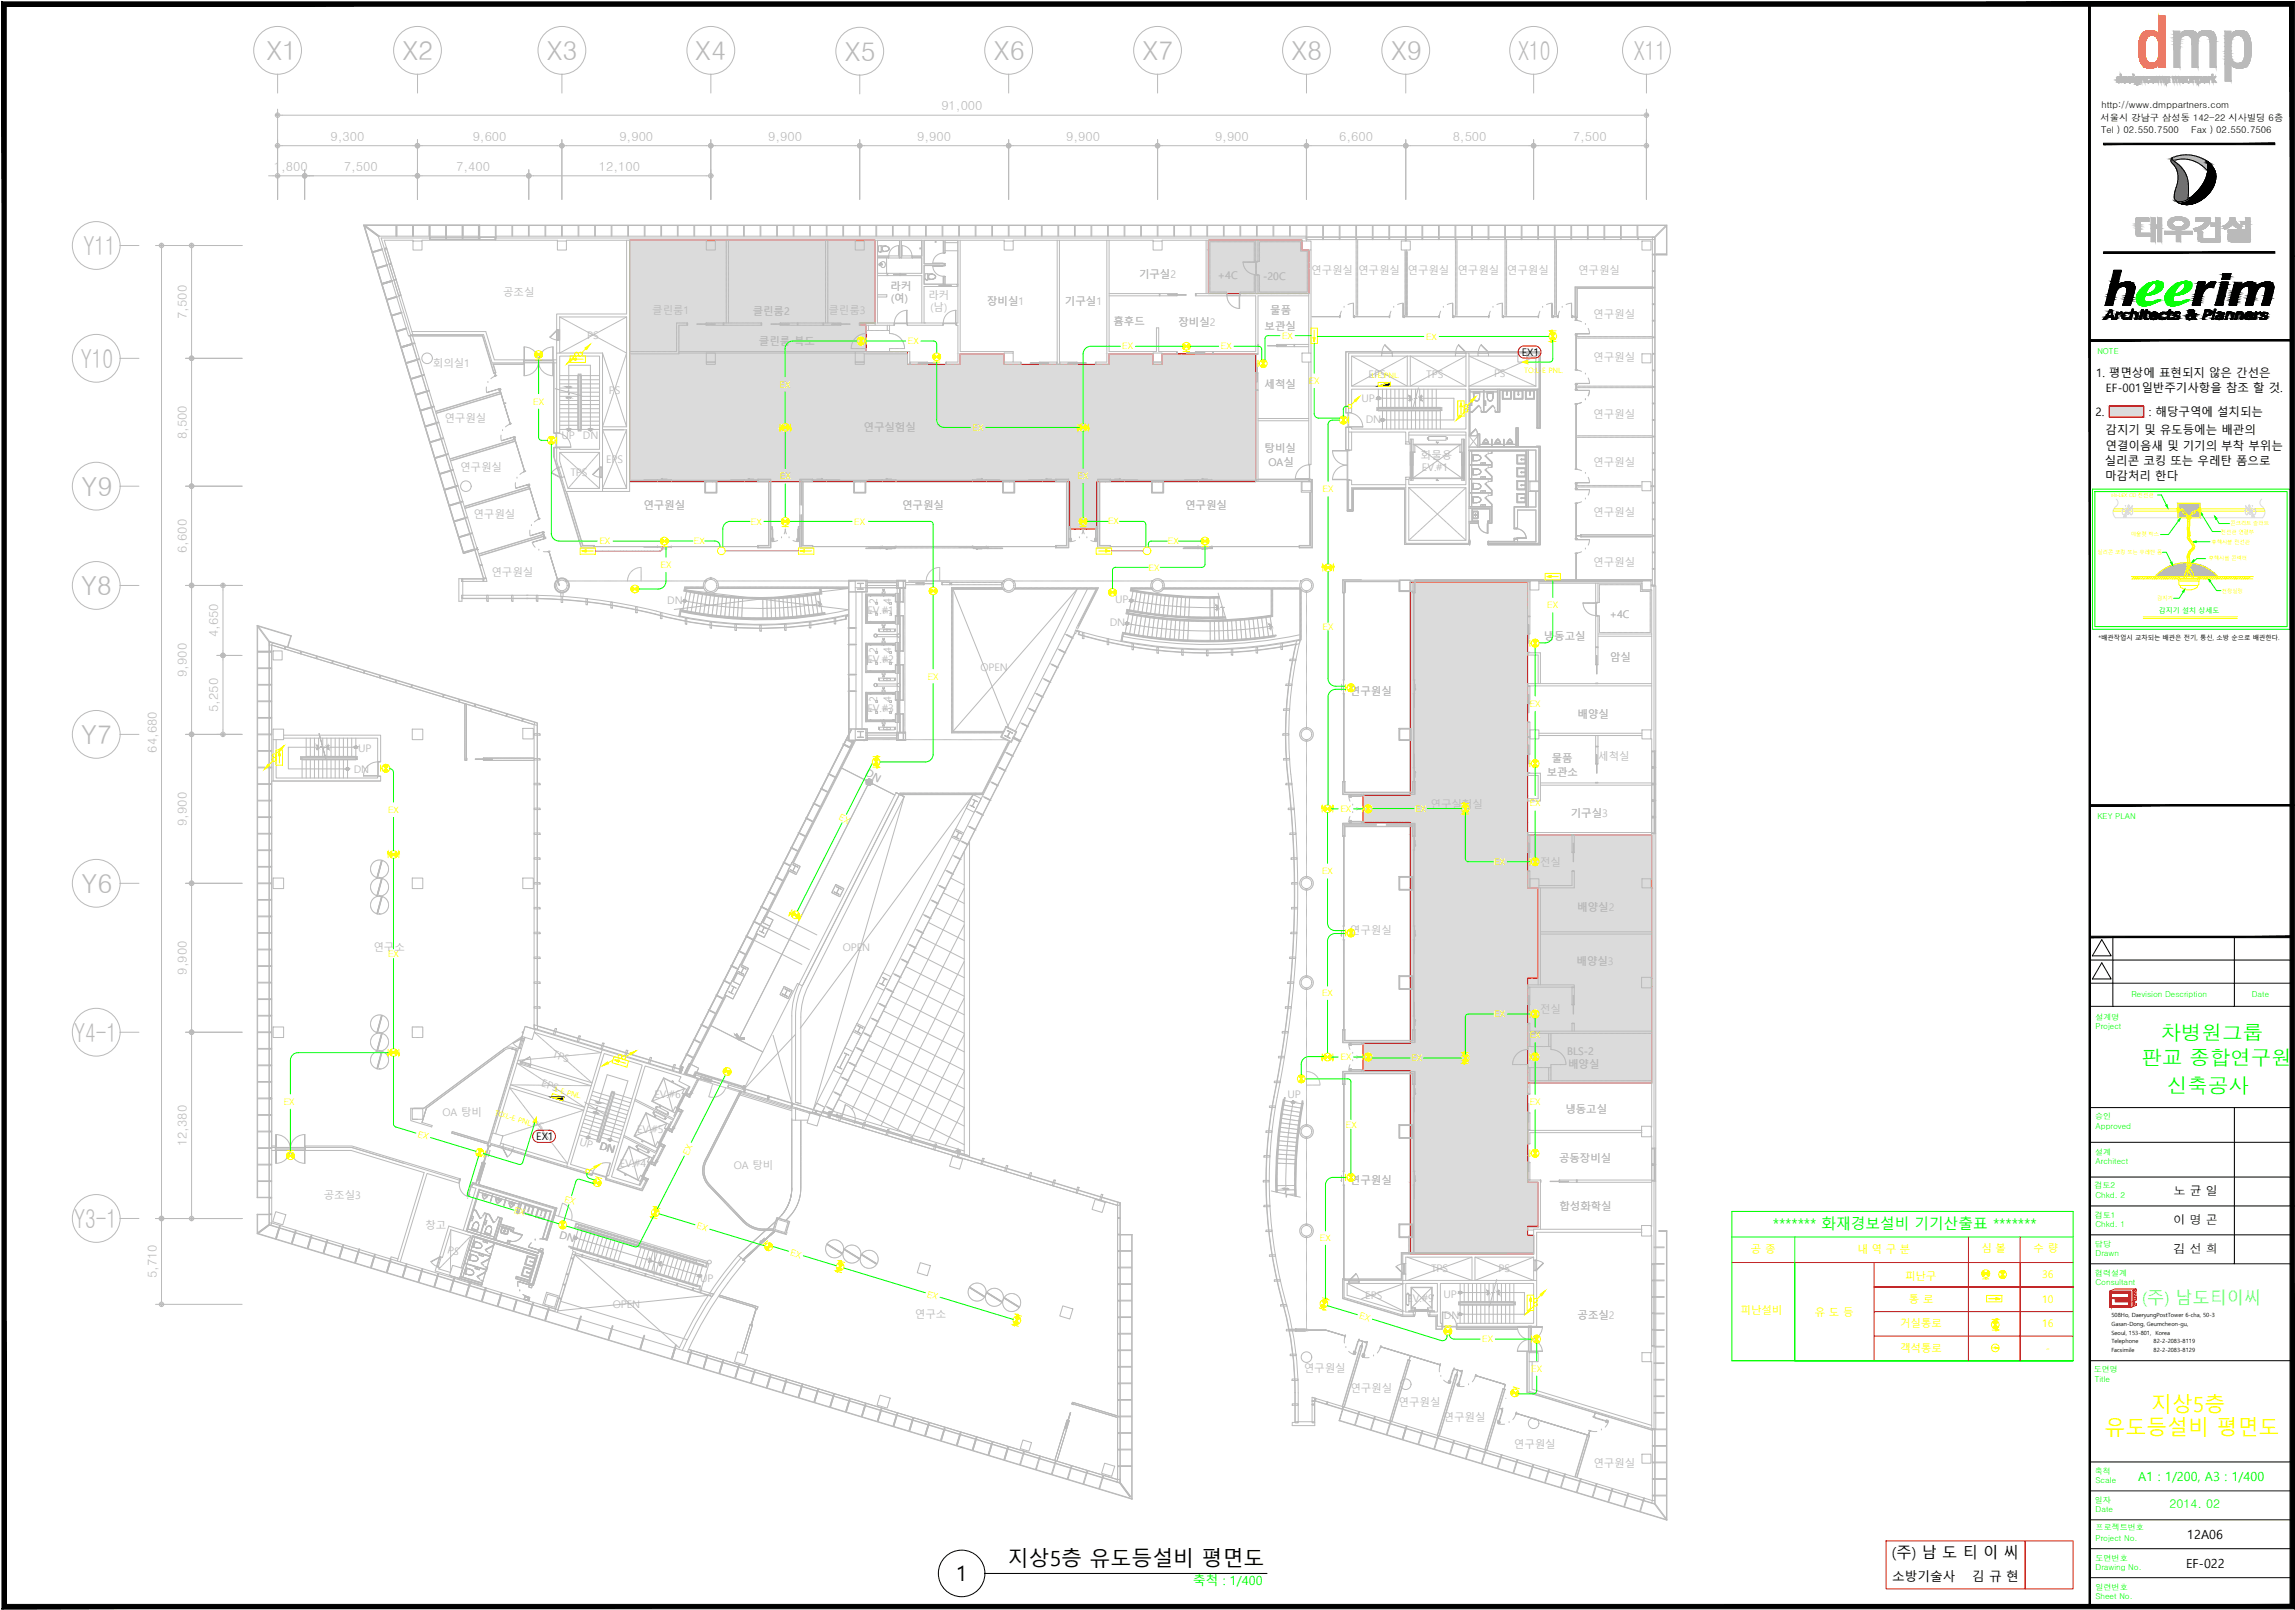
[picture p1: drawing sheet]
<svg xmlns="http://www.w3.org/2000/svg" width="628mm" height="440mm" viewBox="0 0 628 440" stroke-linecap="round" stroke-linejoin="round" font-family="sans-serif">
<defs><g id="words">
<g font-size="7.1" fill="#bababa">
<text x="72.9" y="16.4">X1</text>
<text x="110" y="16.4">X2</text>
<text x="149.5" y="16.4">X3</text>
<text x="190.1" y="16.4">X4</text>
<text x="231" y="16.6">X5</text>
<text x="271.8" y="16.4">X6</text>
<text x="312.4" y="16.4">X7</text>
<text x="353.1" y="16.4">X8</text>
<text x="380.4" y="16.4">X9</text>
<text x="415.1" y="16.4">X10</text>
<text x="446.8" y="16.4">X11</text>
<text x="22.9" y="69.8">Y11</text>
<text x="22.1" y="100.6">Y10</text>
<text x="22.3" y="135.6">Y9</text>
<text x="22.2" y="162.7">Y8</text>
<text x="22.2" y="203.4">Y7</text>
<text x="22.3" y="244.2">Y6</text>
<text x="20.3" y="284.9">Y4-1</text>
<text x="20.3" y="335.8">Y3-1</text>
</g>
<g font-size="5.7" fill="#ff0">
<text x="588.2" y="386.3">지상5층</text>
<text x="575.5" y="392.5">유도등설비 평면도</text>
</g>
<g font-size="5.7">
<text x="275.6" y="428.1">지상5층 유도등설비 평면도</text>
<text x="261.5" y="432.3">1</text>
</g>
<g font-size="5.6" fill="#0f0">
<text x="590.9" y="284.4">차병원그룹</text>
<text x="585.6" y="291.3">판교 종합연구원</text>
<text x="592.6" y="298.8">신축공사</text>
</g>
<text font-size="4.7" fill="#0ff" x="585.8" y="356.6">(주) 남도티이씨</text>
<text font-size="4.2" x="517.4" y="426.1">(주) 남 도 티 이 씨</text>
<text font-size="4" fill="#0f0" x="484.8" y="336.1">******* 화재경보설비 기기산출표 *******</text>
<g font-size="3.5">
<text x="517.5" y="432.4">소방기술사</text>
<text x="539.2" y="432.4">김 규 현</text>
</g>
<g font-size="3.4" fill="#bababa">
<text x="257.4" y="30.2">91,000</text>
<text x="90.4" y="38.5">9,300</text>
<text x="129.3" y="38.5">9,600</text>
<text x="169.4" y="38.5">9,900</text>
<text x="210.1" y="38.5">9,900</text>
<text x="250.8" y="38.5">9,900</text>
<text x="291.5" y="38.5">9,900</text>
<text x="332.3" y="38.5">9,900</text>
<text x="366.2" y="38.5">6,600</text>
<text x="397.2" y="38.5">8,500</text>
<text x="430.1" y="38.5">7,500</text>
<text x="74.9" y="46.8">1,800</text>
<text x="94.1" y="46.8">7,500</text>
<text x="124.7" y="46.8">7,400</text>
<text x="163.8" y="46.8">12,100</text>
<text x="51.1" y="87.2" transform="rotate(-90 51.1 87.2)">7,500</text>
<text x="51.1" y="120.1" transform="rotate(-90 51.1 120.1)">8,500</text>
<text x="51.1" y="151.2" transform="rotate(-90 51.1 151.2)">6,600</text>
<text x="59.7" y="174.3" transform="rotate(-90 59.7 174.3)">4,650</text>
<text x="51.1" y="185.1" transform="rotate(-90 51.1 185.1)">9,900</text>
<text x="59.7" y="194.7" transform="rotate(-90 59.7 194.7)">5,250</text>
<text x="42.9" y="205.8" transform="rotate(-90 42.9 205.8)">64,680</text>
<text x="51.1" y="225.8" transform="rotate(-90 51.1 225.8)">9,900</text>
<text x="51.1" y="266.6" transform="rotate(-90 51.1 266.6)">9,900</text>
<text x="51.1" y="313.4" transform="rotate(-90 51.1 313.4)">12,380</text>
<text x="42.9" y="349.6" transform="rotate(-90 42.9 349.6)">5,710</text>
</g>
<g font-size="3.4" fill="#0f0">
<text x="584.7" y="404.9">A1 : 1/200, A3 : 1/400</text>
<text x="326.3" y="433.5">축척 : 1/400</text>
</g>
<g font-size="3.4">
<text x="598.1" y="420.8">12A06</text>
<text x="597.8" y="428.8">EF-022</text>
</g>
<g font-size="3.3">
<text x="594.4" y="326.9">노 균 일</text>
<text x="594.4" y="334.8">이 명 곤</text>
<text x="594.4" y="342.7">김 선 희</text>
</g>
<text font-size="3.3" fill="#0f0" x="593.3" y="412.4">2014. 02</text>
<g font-size="3.1">
<text x="573.2" y="103.1">1. 평면상에 표현되지 않은 간선은</text>
<text x="575.9" y="107.3">EF-001일반주기사항을 참조 할 것.</text>
<text x="573" y="113.7">2.</text>
<text x="587.6" y="113.7">: 해당구역에 설치되는</text>
<text x="575.8" y="118.7">감지기 및 유도등에는 배관의</text>
<text x="575.8" y="122.9">연결이음새 및 기기의 부착 부위는</text>
<text x="575.6" y="127.1">실리콘 코킹 또는 우레탄 폼으로</text>
<text x="575.7" y="131.3">마감처리 한다</text>
</g>
<g font-size="2.9" fill="#bababa">
<text x="311.5" y="76.1">기구실</text>
<text x="311.5" y="76.1">기구실2</text>
<text x="358.6" y="75">연구원실 연구원실</text>
<text x="384.9" y="75">연구원실</text>
<text x="398.6" y="75">연구원실</text>
<text x="412.1" y="75">연구원실</text>
<text x="431.6" y="75">연구원실</text>
<text x="137.6" y="80.9">공조실</text>
<text x="243.6" y="79.3">라커</text>
<text x="243.7" y="82.7">(여)</text>
<text x="253.9" y="81.7">라커</text>
<text x="269.9" y="83.3">장비실</text>
<text x="269.9" y="83.3">장비실1</text>
<text x="291.2" y="83.3">기구실</text>
<text x="291.2" y="83.3">기구실1</text>
<text x="254.4" y="85">(남)</text>
<text x="304.5" y="89">흄후드</text>
<text x="322.3" y="89.2">장비실</text>
<text x="322.3" y="89.2">장비실2</text>
<text x="347.4" y="85.9">물품</text>
<text x="435.7" y="86.9">연구원실</text>
<text x="160.6" y="92.6">PS</text>
<text x="207.5" y="94.4">클린룸 복도</text>
<text x="345.8" y="90.2">보관실</text>
<text x="118.4" y="100.4">회의실1</text>
<text x="435.7" y="98.8">연구원실</text>
<text x="166.5" y="107.8">PS</text>
<text x="345.8" y="106">세척실</text>
<text x="374.3" y="103.2">EPS</text>
<text x="390" y="103.2">TPS</text>
<text x="408.6" y="103">PS</text>
<text x="372.3" y="110">UP</text>
<text x="121.5" y="115.4">연구원실</text>
<text x="373.5" y="115.8">DN</text>
<text x="435.7" y="114.3">연구원실</text>
<text x="153.6" y="120.1">UP</text>
<text x="159.4" y="120.1">DN</text>
<text x="345.8" y="123.5">탕비실</text>
<text x="388.6" y="125.6">화물용</text>
<text x="125.8" y="128.9">연구원실</text>
<text x="156" y="130.2">TPS</text>
<text x="165.7" y="126.6">EPS</text>
<text x="346.9" y="127.5">OA실</text>
<text x="388.9" y="128.7">EV.#1</text>
<text x="435.7" y="127.4">연구원실</text>
<text x="129.5" y="141.6">연구원실</text>
<text x="175.9" y="139.3">연구원실</text>
<text x="246.7" y="139.3">연구원실</text>
<text x="324.1" y="139.3">연구원실</text>
<text x="435.7" y="141.2">연구원실</text>
<text x="435.7" y="154.8">연구원실</text>
<text x="134.4" y="157.5">연구원실</text>
<text x="182.5" y="165">DN</text>
<text x="239.9" y="165.1" transform="rotate(-90 239.9 165.1)">2</text>
<text x="243.7" y="165.1" transform="rotate(-90 243.7 165.1)">4</text>
<text x="304.9" y="165">UP</text>
<text x="237.2" y="168">EV.#1</text>
<text x="239.9" y="168.1" transform="rotate(-90 239.9 168.1)">1</text>
<text x="243.7" y="168.1" transform="rotate(-90 243.7 168.1)">3</text>
<text x="303.5" y="171.3">DN</text>
<text x="440.2" y="169">+4C</text>
<text x="239.9" y="178.5" transform="rotate(-90 239.9 178.5)">2</text>
<text x="243.7" y="178.5" transform="rotate(-90 243.7 178.5)">4</text>
<text x="422.2" y="175.1">냉동고실</text>
<text x="237.2" y="181.4">EV.#2</text>
<text x="239.9" y="181.5" transform="rotate(-90 239.9 181.5)">1</text>
<text x="243.7" y="181.5" transform="rotate(-90 243.7 181.5)">3</text>
<text x="268.1" y="183.6">OPEN</text>
<text x="440.3" y="180.6">암실</text>
<text x="239.9" y="192" transform="rotate(-90 239.9 192)">2</text>
<text x="243.7" y="192" transform="rotate(-90 243.7 192)">4</text>
<text x="369.2" y="190.1">연구원실</text>
<text x="237.2" y="194.8">EV.#3</text>
<text x="239.9" y="194.9" transform="rotate(-90 239.9 194.9)">1</text>
<text x="243.7" y="194.9" transform="rotate(-90 243.7 194.9)">3</text>
<text x="431.4" y="196.3">배양실</text>
<text x="97.9" y="205.5">UP</text>
<text x="424.4" y="208.5">물품</text>
<text x="437.1" y="207.9">세척실</text>
<text x="96.7" y="211.5">DN</text>
<text x="236.5" y="212.1" transform="rotate(28 236.5 212.1)">DN</text>
<text x="423" y="212.3">보관소</text>
<text x="391.2" y="221">연구실험실</text>
<text x="429.6" y="223.4">기구실</text>
<text x="429.6" y="223.4">기구실3</text>
<text x="421.2" y="236.9">전실</text>
<text x="369.2" y="255.5">연구원실</text>
<text x="102.1" y="260.1">연구소</text>
<text x="230.5" y="259.9">OPEN</text>
<text x="421.2" y="276.9">전실</text>
<text x="150.9" y="289.1" transform="rotate(17 150.9 289.1)">TPS</text>
<text x="147.9" y="297.1" transform="rotate(17 147.9 297.1)">EPS</text>
<text x="121" y="305.3">OA 탕비</text>
<text x="179" y="300.3">EV.#6</text>
<text x="352.1" y="300.2">UP</text>
<text x="428.1" y="304.3">냉동고실</text>
<text x="145.3" y="308.1" transform="rotate(17 145.3 308.1)">PS</text>
<text x="174.2" y="309.7">EV.#5</text>
<text x="158.3" y="313.1" transform="rotate(17 158.3 313.1)">UP DN</text>
<text x="163.8" y="314.3" transform="rotate(17 163.8 314.3)">DN</text>
<text x="426.3" y="317.9">공동장비실</text>
<text x="169.5" y="319.1">EV.#4</text>
<text x="200.7" y="319.8">OA 탕비</text>
<text x="369.2" y="323.6">연구원실</text>
<text x="88.6" y="327.9">공조실3</text>
<text x="426.4" y="330.8">합성화학실</text>
<text x="116.3" y="336.1">창고</text>
<text x="152.8" y="338.4" transform="rotate(17 152.8 338.4)">DN</text>
<text x="122.2" y="342.6" transform="rotate(17 122.2 342.6)">PS</text>
<text x="391.3" y="347.9">TPS</text>
<text x="409.8" y="347.9">PS</text>
<text x="191.5" y="350.6">UP</text>
<text x="167.6" y="357.8">OPEN</text>
<text x="373.4" y="355.1">EPS</text>
<text x="384.9" y="356">EV.#9</text>
<text x="394.8" y="354.9">UP</text>
<text x="250.2" y="360.5">연구소</text>
<text x="394.8" y="360.7">DN</text>
<text x="431.4" y="360.6">공조실</text>
<text x="431.4" y="360.6">공조실2</text>
<text x="356.5" y="375.3">연구원실</text>
<text x="369.3" y="380.6">연구원실</text>
<text x="382.5" y="384.5">연구원실</text>
<text x="394.8" y="388.7">연구원실</text>
<text x="414" y="395.9">연구원실</text>
<text x="435.7" y="401.2">연구원실</text>
</g>
<g font-size="2.9">
<text x="416.1" y="97.3">EX1</text>
<text x="146.6" y="311.8">EX1</text>
</g>
<g font-size="2.9" fill="#ff0">
<text x="478.8" y="342.5">공 종</text>
<text x="507.9" y="342.6">내 역 구 분</text>
<text x="541.9" y="342.5">심 볼</text>
<text x="556.1" y="342.5">수 량</text>
<text x="521" y="350">피난구</text>
<text x="558.4" y="349.6">36</text>
<text x="476" y="359.3">피난설비</text>
<text x="496.3" y="359.8">유 도 등</text>
<text x="522" y="356.2">통 로</text>
<text x="558.4" y="356.3">10</text>
<text x="519.6" y="363">거실통로</text>
<text x="558.4" y="363">16</text>
<text x="519.6" y="369.7">객석통로</text>
<text x="559.4" y="369.7">-</text>
</g>
<g font-size="2.5">
<text x="574.7" y="29.5">http://www.dmppartners.com</text>
<text x="574.4" y="33">서울시 강남구 삼성동 142-22 시사빌딩 6층</text>
<text x="574.6" y="36.3">Tel ) 02.550.7500</text>
<text x="599.2" y="36.3">Fax ) 02.550.7506</text>
</g>
<g font-size="2.4" fill="#ff0">
<text x="248.3" y="94.1">EX</text>
<text x="306.9" y="95.6">EX</text>
<text x="333.9" y="95.6">EX</text>
<text x="350.6" y="92.7">EX</text>
<text x="390" y="92.9">EX</text>
<text x="213.2" y="106">EX</text>
<text x="357.9" y="105">EX</text>
<text x="145.8" y="110.6">EX</text>
<text x="266" y="117.8">EX</text>
<text x="213.2" y="131.1">EX</text>
<text x="294.7" y="131">EX</text>
<text x="361.7" y="134.6">EX</text>
<text x="205.3" y="143.4">EX</text>
<text x="233.6" y="143.4">EX</text>
<text x="303" y="143.4">EX</text>
<text x="163.9" y="148.8">EX</text>
<text x="189.8" y="148.8">EX</text>
<text x="319.4" y="148.7">EX</text>
<text x="180.6" y="155.3">EX</text>
<text x="314.1" y="156">EX</text>
<text x="423.1" y="166.3">EX</text>
<text x="361.7" y="172.4">EX</text>
<text x="253.7" y="185.9">EX</text>
<text x="418.3" y="193.3">EX</text>
<text x="387" y="222">EX</text>
<text x="418.3" y="220.5">EX</text>
<text x="106.1" y="222.3">EX</text>
<text x="229.2" y="224" transform="rotate(27 229.2 224)">EX</text>
<text x="366.5" y="222">EX</text>
<text x="361.5" y="239.1">EX</text>
<text x="408.6" y="236.5">EX</text>
<text x="106.1" y="261.7">EX</text>
<text x="361.5" y="272.3">EX</text>
<text x="408.6" y="278.2">EX</text>
<text x="418.3" y="283.8">EX</text>
<text x="366.6" y="289.9">EX</text>
<text x="386" y="290.2">EX</text>
<text x="77.6" y="302.1">EX</text>
<text x="418.3" y="302.2">EX</text>
<text x="114" y="310.9" transform="rotate(17 114 310.9)">EX</text>
<text x="368.1" y="308.4">EX</text>
<text x="188.2" y="316" transform="rotate(-63 188.2 316)">EX</text>
<text x="154.2" y="328.6" transform="rotate(17 154.2 328.6)">EX</text>
<text x="140.4" y="331.7" transform="rotate(17 140.4 331.7)">EX</text>
<text x="190.4" y="335.9" transform="rotate(17 190.4 335.9)">EX</text>
<text x="361" y="339.3">EX</text>
<text x="216" y="343.2" transform="rotate(17 216 343.2)">EX</text>
<text x="253.4" y="354.5" transform="rotate(17 253.4 354.5)">EX</text>
<text x="371.6" y="360.5" transform="rotate(17 371.6 360.5)">EX</text>
<text x="405.3" y="367.1">EX</text>
<text x="418.7" y="375.1">EX</text>
</g>
<g font-size="2.2" fill="#0f0">
<text x="573.5" y="96.9">NOTE</text>
<text x="573.5" y="224">KEY PLAN</text>
<text x="582.9" y="272.6">Revision Description</text>
<text x="615.8" y="272.7">Date</text>
<text x="573" y="279">설계명</text>
<text x="573" y="281.5">Project</text>
<text x="572.9" y="306.1">승인</text>
<text x="573" y="308.7">Approved</text>
<text x="572.9" y="315.8">설계</text>
<text x="573" y="318.2">Architect</text>
<text x="572.8" y="325">검토2</text>
<text x="573" y="327.7">Chkd. 2</text>
<text x="572.8" y="333">검토1</text>
<text x="573" y="335.6">Chkd. 1</text>
<text x="572.9" y="341">담당</text>
<text x="573" y="343.5">Drawn</text>
<text x="572.9" y="348.9">협력설계</text>
<text x="573" y="351.4">Consultant</text>
<text x="572.5" y="375.1">도면명</text>
<text x="572.8" y="377.9">Title</text>
<text x="572.8" y="403">축척</text>
<text x="573" y="405.6">Scale</text>
<text x="572.8" y="410.9">일자</text>
<text x="573" y="413.5">Date</text>
<text x="573.1" y="418.4">프로젝트번호</text>
<text x="573" y="421.4">Project No.</text>
<text x="573" y="429.3">Drawing No.</text>
<text x="573.1" y="426.8">도면번호</text>
<text x="573" y="437.2">Sheet No.</text>
<text x="573.1" y="434.7">일련번호</text>
</g>
<g font-size="2" fill="#ff0">
<text x="375" y="103.4">L-E PNL.</text>
<text x="416.8" y="102">TO:L-E PNL.</text>
<text x="151.5" y="298.3" transform="rotate(17 151.5 298.3)">L-E PNL.</text>
<text x="135.2" y="304.8" transform="rotate(17 135.2 304.8)">TO:L-E PNL.</text>
</g>
<text font-size="1.9" fill="#0f0" x="590.4" y="167.7">감지기 설치 상세도</text>
<text font-size="1.7" x="573.8" y="174.9">*배관작업시 교차되는 배관은 전기, 통신, 소방 순으로 배관한다.</text>
<g font-size="1.6">
<text x="577.4" y="362.7">Gasan-Dong, Geumcheon-gu,</text>
<text x="577.4" y="365">Seoul, 153-801,</text>
<text x="577.4" y="360.2">508Ho, DaeryungPostTower 6-cha, 50-3</text>
<text x="589.4" y="365">Korea</text>
<text x="577.4" y="369.7">Facsimile</text>
<text x="577.4" y="367.4">Telephone</text>
<text x="588.9" y="367.4">82-2-2083-8119</text>
<text x="588.9" y="369.7">82-2-2083-8129</text>
</g>
<g font-size="1.4" fill="#ff0">
<text x="577.4" y="135.9">HI-LEX CD 전선관</text>
<text x="610" y="143.6">콘크리트 슬라브</text>
<text x="582.8" y="146.6">아울렛 박스</text>
<text x="604.8" y="148.6">후렉시블 전선관</text>
<text x="607.3" y="145.9">전선관 연결부</text>
<text x="573.6" y="151.5">실리콘 코킹 또는 우레탄 폼</text>
<text x="604" y="153.3">후렉시블 콘넥터</text>
<text x="589.9" y="164.2">감지기</text>
<text x="607.6" y="162">천장실링</text>
</g>
</g></defs>
<!-- layer: 254 -->
<g fill="#dbdbdb" stroke="#dbdbdb" stroke-width=".27">
<path d="M385.7 217.5h32z"/>
<path d="M372.7 224.9h12.9z"/>
<path d="M385.7 285.4h32.1z"/>
<path d="M372.7 292.8h45.1z"/>
<path d="M385.7 337.8h33.7v5.1z"/>
<path d="M356 68.4h1.9z"/>
<path d="M235.1 88.3h4.2z"/>
<path d="M262.6 96.8h12z"/>
<path d="M303.3 96.8h12z"/>
<path d="M317.8 96.8h25.6z"/>
<path d="M299.9 131.7h43.5z"/>
<path d="M292.5 131.7h7.4v13z"/>
<path d="M417.7 242.8h34z"/>
<path d="M385.7 159.3l32 58.2v-58.2zM385.7 159.3l32 58.2h-32zM372.7 217.5h45z"/>
<path d="M372.7 217.5l45 7.4v-7.4zM372.7 217.5l45 7.4h-45z"/>
<path d="M385.7 224.9l32 3.4v-3.4zM385.7 224.9l32 3.4h-32z"/>
<path d="M385.7 228.3l32 14.5v-14.5zM385.7 228.3l32 14.5h-32z"/>
<path d="M385.7 242.8h34.9zM385.7 242.8h34.9z"/>
<path d="M385.7 242.8l34.9 24.7v-24.7zM385.7 242.8l34.9 24.7h-34.9z"/>
<path d="M385.7 267.5l32.1 17.9-.1-17.9zM385.7 267.5l32.1 17.9h-32.1zM372.7 285.4h45.1z"/>
<path d="M372.7 285.4l45.1 7.4v-7.4zM372.7 285.4l45.1 7.4h-45.1zM372.7 292.8h45.1z"/>
<path d="M385.7 292.8l32.1 30.5v-30.5zM385.7 292.8l32.1 30.5h-32.1z"/>
<path d="M385.7 323.3l34.9 12v-12zM385.7 323.3l34.9 12h-34.9z"/>
<path d="M385.7 335.3l32 2.5v-2.5zM385.7 335.3l32 2.5h-32z"/>
<path d="M385.7 337.8h33.7zM385.7 337.8h33.7z"/>
<path d="M385.7 342.9h33.7zM385.7 337.8l33.7 5.1h-33.7z"/>
<path d="M330.4 65.7l25.6 2.7v-2.7zM330.4 65.7l25.6 2.7h-25.6zM330.4 68.4h25.6zM330.4 68.4h25.6z"/>
<path d="M330.4 68.4l27.5 11.9v-11.9zM330.4 68.4l27.5 11.9h-27.5z"/>
<path d="M172.2 65.7l67.1 22.6v-22.6zM172.2 65.7l67.1 22.6h-67.1z"/>
<path d="M172.2 88.3h62.9zM172.2 88.3h62.9z"/>
<path d="M235.1 88.9h1.8zM235.1 88.9h1.8zM235.1 88.9h1.8z"/>
<path d="M172.2 88.3l62.9 .6v-.6zM172.2 88.3l62.9 .6h-62.9z"/>
<path d="M172.2 88.9l64.7 7.2v-7.2zM172.2 88.9l64.7 7.2h-64.7z"/>
<path d="M172.2 96.1h76zM172.2 96.1h76z"/>
<path d="M172.2 96.1l76 .7v-.7zM172.2 96.1l76 .7h-76z"/>
<path d="M317.8 96.8l25.6 2.8v-2.8zM317.8 96.8l25.6 2.8h-25.6z"/>
<path d="M303.3 96.8l12 2.8v-2.8zM303.3 96.8l12 2.8h-12z"/>
<path d="M262.6 96.8l12 2.8v-2.8zM262.6 96.8l12 2.8h-12z"/>
<path d="M172.2 96.8l76 2.8v-2.8zM172.2 96.8l76 2.8h-76z"/>
<path d="M172.2 99.6l171.2 32.1v-32.1zM172.2 99.6l171.2 32.1h-171.2z"/>
<path d="M292.5 131.7h7.4zM292.5 131.7h7.4z"/>
<path d="M292.5 144.7h7.4zM292.5 131.7l7.4 13h-7.4z"/>
<path d="M417.7 228.3l34 14.5v-14.5zM417.7 228.3l34 14.5h-34zM417.7 242.8h34z"/>
<path d="M420.6 242.8l31.1 24.7v-24.7zM420.6 242.8l31.1 24.7h-31.1z"/>
<path d="M417.7 267.5l34 28.7v-28.7zM417.7 267.5l34 28.7h-34z"/>
<path d="M576.8 111l9.4 3.1v-3.1zM576.8 111l9.4 3.1h-9.4z"/>
</g>
<g fill="none" stroke="#f00" stroke-width=".27">
<path d="M172.2 65.9v.2M172.2 66.2v.1M172.2 66.4v.1M172.2 66.6v.2M172.2 66.8v.2M172.2 67.1v.1M172.2 67.3v.2M172.2 67.5v.2M172.2 67.8v.1M172.2 68v.2M172.2 68.2v.2M172.2 68.5v.1"/>
<path d="M172.2 68.7v.2M172.2 68.9v.2M172.2 69.2v.1M172.2 69.4v.1M172.2 69.6v.2M172.2 69.9v.1M172.2 70.1v.1M172.2 70.3v.2M172.2 70.5v.2M172.2 70.8v.1M172.2 71v.2M172.2 71.2v.2"/>
<path d="M172.2 71.5v.1M172.2 71.7v.2M172.2 71.9v.2M172.2 72.2v.1M172.2 72.4v.2M172.2 72.6v.2M172.2 72.9v.1M172.2 73.1v.1M172.2 73.3v.2M172.2 73.6v.1M172.2 73.8v.1M172.2 74v.2"/>
<path d="M172.2 74.2v.2M172.2 74.5v.1M172.2 74.7v.2M172.2 74.9v.2M172.2 75.2v.1M172.2 75.4v.2M172.2 75.6v.2M172.2 75.9v.1M172.2 76.1v.1M172.2 76.3v.2M172.2 76.6v.1M172.2 76.8v.1"/>
<path d="M172.2 77v.2M172.2 77.3v.1M172.2 77.5v.1M172.2 77.7v.2M172.2 78v.1M172.2 78.2v.1M172.2 78.4v.2M172.2 78.6v.2M172.2 78.9v.1M172.2 79.1v.2M172.2 79.3v.2M172.2 79.6v.1"/>
<path d="M172.2 79.8v.2M172.3 65.7l-.1 .1M172.4 65.7h.1M172.6 65.7h.1M172.8 65.7h.2M173 65.7h.2M173.3 65.7h.1M173.5 65.7h.2M173.7 65.7h.2M174 65.7h.1M174.2 65.7h.2M174.4 65.7h.2"/>
<path d="M174.7 65.7h.1M174.9 65.7h.2M175.1 65.7h.2M175.4 65.7h.1M175.6 65.7h.2M175.8 65.7h.2M176.1 65.7h.1M176.3 65.7h.1M176.5 65.7h.2M176.7 65.7h.2M177 65.7h.1M177.2 65.7h.2"/>
<path d="M177.4 65.7h.2M177.7 65.7h.1M177.9 65.7h.2M178.1 65.7h.2M178.4 65.7h.1M178.6 65.7h.2M178.8 65.7h.2M179.1 65.7h.1M179.3 65.7h.1M179.5 65.7h.2M179.8 65.7h.1M180 65.7h.1"/>
<path d="M180.2 65.7h.2M180.4 65.7h.2M180.7 65.7h.1M180.9 65.7h.2M181.1 65.7h.2M181.4 65.7h.1M181.6 65.7h.2M181.8 65.7h.2M182.1 65.7h.1M182.3 65.7h.2M182.5 65.7h.2M182.8 65.7h.1"/>
<path d="M183 65.7h.1M183.2 65.7h.2M183.5 65.7h.1M183.7 65.7h.1M183.9 65.7h.2M184.2 65.7h.1M184.4 65.7h.1M184.6 65.7h.2M184.8 65.7h.2M185.1 65.7h.1M185.3 65.7h.2M185.5 65.7h.2"/>
<path d="M185.8 65.7h.1M186 65.7h.2M186.2 65.7h.2M186.5 65.7h.1M186.7 65.7h.2M186.9 65.7h.2M187.2 65.7h.1M187.4 65.7h.2M187.6 65.7h.2M187.9 65.7h.1M188.1 65.7h.1M188.3 65.7h.2"/>
<path d="M188.5 65.7h.2M188.8 65.7h.1M189 65.7h.2M189.2 65.7h.2M189.5 65.7h.1M189.7 65.7h.2M189.9 65.7h.2M190.2 65.7h.1M190.4 65.7h.2M190.6 65.7h.2M190.9 65.7h.1M191.1 65.7h.1"/>
<path d="M191.3 65.7h.2M191.6 65.7h.1M191.8 65.7h.1M192 65.7h.2M192.2 65.7h.2M192.5 65.7h.1M192.7 65.7h.2M192.9 65.7h.2M193.2 65.7h.1M193.4 65.7h.2M193.6 65.7h.2M193.9 65.7h.1"/>
<path d="M194.1 65.7h.2M194.3 65.7h.2M194.6 65.7h.1M194.8 65.7h.1M195 65.7h.2M195.3 65.7h.1M195.5 65.7h.1M195.7 65.7h.2M196 65.7h.1M196.2 65.7h.1M196.4 65.7h.2M196.6 65.7h.2"/>
<path d="M196.9 65.7h.1M197.1 65.7h.2M197.3 65.7h.2M197.6 65.7h.1M197.8 65.7h.2M198 65.7h.2M198.3 65.7h.1M198.5 65.7h.2M198.7 65.7h.2M199 65.7h.1M199.2 65.7h.2M199.4 65.7h.2"/>
<path d="M199.7 65.7h.1M199.9 65.7h.1M200.1 65.7h.2M200.3 65.7h.2M200.6 65.7h.1M200.8 65.7h.2M201 65.7h.2M201.3 65.7h.1M201.5 65.7h.2M201.7 65.7h.2M202 65.7h.1M202.2 65.7h.2"/>
<path d="M202.4 65.7h.2M202.7 65.7h.1M202.9 65.7h.1M203.1 65.7h.2M203.4 65.7h.1M203.6 65.7h.1M203.8 65.7h.2M204.1 65.7h.1M204.3 65.7h.1M204.5 65.7h.2M204.7 65.7h.2M205 65.7h.1"/>
<path d="M205.2 65.7h.2M205.4 65.7h.2M205.7 65.7h.1M205.9 65.7h.2M206.1 65.7h.2M206.4 65.7h.1M206.6 65.7h.1M206.8 65.7h.2M207.1 65.7h.1M207.3 65.7h.1M207.5 65.7h.2M207.8 65.7h.1"/>
<path d="M208 65.7h.1M208.2 65.7h.2M208.4 65.7h.2M208.7 65.7h.1M208.9 65.7h.2M209.1 65.7h.2M209.4 65.7h.1M209.6 65.7h.2M209.8 65.7h.2M210.1 65.7h.1M210.3 65.7h.2M210.5 65.7h.2"/>
<path d="M210.8 65.7h.1M211 65.7h.2M211.2 65.7h.2M211.5 65.7h.1M211.7 65.7h.1M211.9 65.7h.2M212.1 65.7h.2M212.4 65.7h.1M212.6 65.7h.2M212.8 65.7h.2M213.1 65.7h.1M213.3 65.7h.2"/>
<path d="M213.5 65.7h.2M213.8 65.7h.1M214 65.7h.2M214.2 65.7h.2M214.5 65.7h.1M214.7 65.7h.1M214.9 65.7h.2M215.2 65.7h.1M215.4 65.7h.1M215.6 65.7h.2M215.9 65.7h.1M216.1 65.7h.1"/>
<path d="M216.3 65.7h.2M216.5 65.7h.2M216.8 65.7h.1M217 65.7h.2M217.2 65.7h.2M217.5 65.7h.1M217.7 65.7h.2M217.9 65.7h.2M218.2 65.7h.1M218.4 65.7h.1M218.6 65.7h.2M218.9 65.7h.1"/>
<path d="M219.1 65.7h.1M219.3 65.7h.2M219.6 65.7h.1M219.8 65.7h.1M220 65.7h.2M220.3 65.7h.1M220.5 65.7h.1M220.7 65.7h.2M220.9 65.7h.2M221.2 65.7h.1M221.4 65.7h.2M221.6 65.7h.2"/>
<path d="M221.9 65.7h.1M222.1 65.7h.2M222.3 65.7h.2M222.6 65.7h.1M222.8 65.7h.2M223 65.7h.2M223.3 65.7h.1M223.5 65.7h.1M223.7 65.7h.2M223.9 65.7h.2M224.2 65.7h.1M224.4 65.7h.2"/>
<path d="M224.6 65.7h.2M224.9 65.7h.1M225.1 65.7h.2M225.3 65.7h.2M225.6 65.7h.1M225.8 65.7h.2M226 65.7h.2M226.3 65.7h.1M226.5 65.7h.1M226.7 65.7h.2M227 65.7h.1M227.2 65.7h.1"/>
<path d="M227.4 65.7h.2M227.7 65.7h.1M227.9 65.7h.1M228.1 65.7h.2M228.3 65.7h.2M228.6 65.7h.1M228.8 65.7h.2M229 65.7h.2M229.3 65.7h.1M229.5 65.7h.2M229.7 65.7h.2M230 65.7h.1"/>
<path d="M230.2 65.7h.1M230.4 65.7h.2M230.7 65.7h.1M230.9 65.7h.1M231.1 65.7h.2M231.4 65.7h.1M231.6 65.7h.1M231.8 65.7h.2M232.1 65.7h.1M232.3 65.7h.1M232.5 65.7h.2M232.7 65.7h.2"/>
<path d="M233 65.7h.1M233.2 65.7h.2M233.4 65.7h.2M233.7 65.7h.1M233.9 65.7h.2M234.1 65.7h.2M234.4 65.7h.1M234.6 65.7h.2M234.8 65.7h.2M235.1 65.7h.1M235.3 65.7h.1M235.5 65.7h.2"/>
<path d="M235.7 65.7h.2M236 65.7h.1M236.2 65.7h.2M236.4 65.7h.2M236.7 65.7h.1M236.9 65.7h.2M237.1 65.7h.2M237.4 65.7h.1M237.6 65.7h.2M237.8 65.7h.2M238.1 65.7h.1M238.3 65.7h.1"/>
<path d="M238.5 65.7h.2M238.8 65.7h.1M239 65.7h.1M239.2 65.7l.1 .2M239.3 65.9v.2M239.3 66.2v.1M239.3 66.4v.2M239.3 66.6v.2M239.3 66.9v.1M239.3 67.1v.2M239.3 67.3v.2M239.3 67.6v.1"/>
<path d="M239.3 67.8v.2M239.3 68v.2M239.3 68.3v.1M239.3 68.5v.1M239.3 68.7v.2M239.3 69v.1M239.3 69.2v.1M239.3 69.4v.2M239.3 69.6v.2M239.3 69.9v.1M239.3 70.1v.2M239.3 70.3v.2"/>
<path d="M239.3 70.6v.1M239.3 70.8v.2M239.3 71v.2M239.3 71.3v.1M239.3 71.5v.2M239.3 71.7v.2M239.3 72v.1M239.3 72.2v.1M239.3 72.4v.2M239.3 72.7v.1M239.3 72.9v.1M239.3 73.1v.2"/>
<path d="M239.3 73.3v.2M239.3 73.6v.1M239.3 73.8v.2M239.3 74v.2M239.3 74.3v.1M239.3 74.5v.2M239.3 74.7v.2M239.3 75v.1M239.3 75.2v.1M239.3 75.4v.2M239.3 75.7v.1M239.3 75.9v.1"/>
<path d="M239.3 76.1v.2M239.3 76.4v.1M239.3 76.6v.1M239.3 76.8v.2M239.3 77.1v.1M239.3 77.3v.1M239.3 77.5v.2M239.3 77.7v.2M239.3 78v.1M239.3 78.2v.2M239.3 78.4v.2M239.3 78.7v.1"/>
<path d="M239.3 78.9v.2M239.3 79.1v.2M239.3 79.4v.1M239.3 79.6v.2M239.3 79.8v.2M330.4 65.9v.1M330.4 66.1v.1M330.4 66.3v.2M330.4 66.6v.1M330.4 66.8v.1M330.4 67v.2M330.4 67.2v.2"/>
<path d="M330.4 67.5v.1M330.4 67.7v.2M330.4 67.9v.2M330.4 68.2v.1M330.4 68.4v.2M330.4 68.6v.2M330.4 68.9v.1M330.4 69.1v.2M330.4 69.3v.2M330.4 69.6v.1M330.4 69.8v.1M330.4 70v.2"/>
<path d="M330.4 70.2v.2M330.4 70.5v.1M330.4 70.7v.2M330.4 70.9v.2M330.4 71.2v.1M330.4 71.4v.2M330.4 71.6v.2M330.4 71.9v.1M330.4 72.1v.2M330.4 72.3v.2M330.4 72.6v.1M330.4 72.8v.2"/>
<path d="M330.4 73v.2M330.4 73.3v.1M330.4 73.5v.1M330.4 73.7v.2M330.4 74v.1M330.4 74.2v.1M330.4 74.4v.2M330.4 74.7v.1M330.4 74.9v.1M330.4 75.1v.2M330.4 75.3v.2M330.4 75.6v.1"/>
<path d="M330.4 75.8v.2M330.4 76v.2M330.4 76.3v.1M330.4 76.5v.2M330.4 76.7v.2M330.4 77v.1M330.4 77.2v.2M330.4 77.4v.2M330.4 77.7v.1M330.4 77.9v.1M330.4 78.1v.2M330.4 78.4v.1"/>
<path d="M330.4 78.6v.1M330.4 78.8v.2M330.4 79v.2M330.4 79.3v.1M330.4 79.5v.2M330.4 79.7v.2M330.4 80v.1M330.6 65.7l-.2 .1M330.7 65.7h.1M330.9 65.7h.2M331.1 65.7h.2M331.4 65.7h.1"/>
<path d="M331.6 65.7h.1M331.8 65.7h.2M332.1 65.7h.1M332.3 65.7h.1M332.5 65.7h.2M332.8 65.7h.1M333 65.7h.1M333.2 65.7h.2M333.4 65.7h.2M333.7 65.7h.1M333.9 65.7h.2M334.1 65.7h.2"/>
<path d="M334.4 65.7h.1M334.6 65.7h.2M334.8 65.7h.2M335.1 65.7h.1M335.3 65.7h.2M335.5 65.7h.2M335.8 65.7h.1M336 65.7h.1M336.2 65.7h.2M336.5 65.7h.1M336.7 65.7h.1M336.9 65.7h.2"/>
<path d="M337.1 65.7h.2M337.4 65.7h.1M337.6 65.7h.2M337.8 65.7h.2M338.1 65.7h.1M338.3 65.7h.2M338.5 65.7h.2M338.8 65.7h.1M339 65.7h.2M339.2 65.7h.2M339.5 65.7h.1M339.7 65.7h.1"/>
<path d="M339.9 65.7h.2M340.2 65.7h.1M340.4 65.7h.1M340.6 65.7h.2M340.9 65.7h.1M341.1 65.7h.1M341.3 65.7h.2M341.5 65.7h.2M341.8 65.7h.1M342 65.7h.2M342.2 65.7h.2M342.5 65.7h.1"/>
<path d="M342.7 65.7h.2M342.9 65.7h.2M343.2 65.7h.1M343.4 65.7h.1M343.6 65.7h.2M343.9 65.7h.1M344.1 65.7h.1M344.3 65.7h.2M344.6 65.7h.1M344.8 65.7h.1M345 65.7h.2M345.2 65.7h.2"/>
<path d="M345.5 65.7h.1M345.7 65.7h.2M345.9 65.7h.2M346.2 65.7h.1M346.4 65.7h.2M346.6 65.7h.2M346.9 65.7h.1M347.1 65.7h.2M347.3 65.7h.2M347.6 65.7h.1M347.8 65.7h.1M348 65.7h.2"/>
<path d="M348.3 65.7h.1M348.5 65.7h.1M348.7 65.7h.2M348.9 65.7h.2M349.2 65.7h.1M349.4 65.7h.2M349.6 65.7h.2M349.9 65.7h.1M350.1 65.7h.2M350.3 65.7h.2M350.6 65.7h.1M350.8 65.7h.2"/>
<path d="M351 65.7h.2M351.3 65.7h.1M351.5 65.7h.1M351.7 65.7h.2M352 65.7h.1M352.2 65.7h.1M352.4 65.7h.2M352.7 65.7h.1M352.9 65.7h.1M353.1 65.7h.2M353.3 65.7h.2M353.6 65.7h.1"/>
<path d="M353.8 65.7h.2M354 65.7h.2M354.3 65.7h.1M354.5 65.7h.2M354.7 65.7h.2M355 65.7h.1M355.2 65.7h.1M355.4 65.7h.2M355.7 65.7h.1M355.9 65.7l.1 .1M356 68.2l.2 .2M356 65.9v.2"/>
<path d="M356 66.2v.1M356 66.4v.1M356 66.6v.2M356 66.8v.2M356 67.1v.1M356 67.3v.2M356 67.5v.2M356 67.8v.1M356 68v.2M356.3 68.4h.2M356.5 68.4h.2M356.8 68.4h.1"/>
<path d="M357 68.4h.2M357.2 68.4h.2M357.5 68.4h.1M357.7 68.4l.2 .1M357.9 68.6v.1M357.9 68.8v.2M357.9 69v.2M357.9 69.3v.1M357.9 69.5v.2M357.9 69.7v.2M357.9 70v.1M357.9 70.2v.2"/>
<path d="M357.9 70.4v.2M357.9 70.7v.1M357.9 70.9v.2M357.9 71.1v.2M357.9 71.4v.1M357.9 71.6v.1M357.9 71.8v.2M357.9 72v.2M357.9 72.3v.1M357.9 72.5v.2M357.9 72.7v.2M357.9 73v.1"/>
<path d="M357.9 73.2v.2M357.9 73.4v.2M357.9 73.7v.1M357.9 73.9v.2M357.9 74.1v.2M357.9 74.4v.1M357.9 74.6v.2M357.9 74.8v.2M357.9 75.1v.1M357.9 75.3v.1M357.9 75.5v.2M357.9 75.8v.1"/>
<path d="M357.9 76v.1M357.9 76.2v.2M357.9 76.5v.1M357.9 76.7v.1M357.9 76.9v.2M357.9 77.1v.2M357.9 77.4v.1M357.9 77.6v.2M357.9 77.8v.2M357.9 78.1v.1M357.9 78.3v.2M357.9 78.5v.2"/>
<path d="M357.9 78.8v.1M357.9 79v.1M357.9 79.2v.2M357.9 79.5v.1M357.9 79.7v.1M357.9 79.9v.2M172.2 96v.3M172.2 80v.2M172.2 80.3v.1M172.2 80.5v.2M172.2 80.7v.2M172.2 81v.1"/>
<path d="M172.2 81.2v.1M172.2 81.4v.2M172.2 81.7v.1M172.2 81.9v.1M172.2 82.1v.2M172.2 82.3v.2M172.2 82.6v.1M172.2 82.8v.2M172.2 83v.2M172.2 83.3v.1M172.2 83.5v.2M172.2 83.7v.2"/>
<path d="M172.2 84v.1M172.2 84.2v.2M172.2 84.4v.2M172.2 84.7v.1M172.2 84.9v.1M172.2 85.1v.2M172.2 85.4v.1M172.2 85.6v.1M172.2 85.8v.2M172.2 86v.2M172.2 86.3v.1M172.2 86.5v.2"/>
<path d="M172.2 86.7v.2M172.2 87v.1M172.2 87.2v.2M172.2 87.4v.2M172.2 87.7v.1M172.2 87.9v.1M172.2 88.1v.2M172.2 88.4v.1M172.2 88.6v.1M172.2 88.8v.2M172.2 89.1v.1M172.2 89.3v.1"/>
<path d="M172.2 89.5v.2M172.2 89.8v.1M172.2 90v.1M172.2 90.2v.2M172.2 90.4v.2M172.2 90.7v.1M172.2 90.9v.2M172.2 91.1v.2M172.2 91.4v.1M172.2 91.6v.2M172.2 91.8v.2M172.2 92.1v.1"/>
<path d="M172.2 92.3v.2M172.2 92.5v.2M172.2 92.8v.1M172.2 93v.1M172.2 93.2v.2M172.2 93.5v.1M172.2 93.7v.1M172.2 93.9v.2M172.2 94.1v.2M172.2 94.4v.1M172.2 94.6v.2M172.2 94.8v.2"/>
<path d="M172.2 95.1v.1M172.2 95.3v.2M172.2 95.5v.2M172.2 95.8v.1M172.2 96.4v.1M172.2 96.6v.2M172.2 96.8v.2M172.2 97.1v.1M172.2 97.3v.2M172.2 97.5v.2M172.2 97.8v.1M172.2 98v.2"/>
<path d="M172.2 98.2v.2M172.2 98.5v.1M172.2 98.7v.2M172.2 98.9v.2M172.2 99.2v.1M172.2 99.4v.1M172.2 99.6v.2M172.2 99.9v.1M235.1 88.8l.2 .1M235.1 88.6v.1M235.2 88.3l-.1 .2M235.3 88.3h.1"/>
<path d="M235.3 88.9h.2M235.5 88.3h.2M235.6 88.9h.1M235.7 88.3h.2M235.8 88.9h.1M236 88.3h.1M236 88.9h.2M236.2 88.3h.2M236.3 88.9h.1M236.4 88.3h.2M236.5 88.9h.1M236.7 88.3h.1"/>
<path d="M236.7 88.9l.2 .1M236.9 96.1h.1M236.9 89.1v.2M236.9 89.3v.2M236.9 89.6v.1M236.9 89.8v.2M236.9 90v.2M236.9 90.3v.1M236.9 90.5v.2M236.9 90.7v.2M236.9 91v.1M236.9 91.2v.1"/>
<path d="M236.9 91.4v.2M236.9 91.7v.1M236.9 91.9v.1M236.9 92.1v.2M236.9 92.3v.2M236.9 92.6v.1M236.9 92.8v.2M236.9 93v.2M236.9 93.3v.1M236.9 93.5v.2M236.9 93.7v.2M236.9 94v.1"/>
<path d="M236.9 94.2v.2M236.9 94.4v.2M236.9 94.7v.1M236.9 94.9v.1M236.9 95.1v.2M236.9 95.4v.1M236.9 95.6v.1M236.9 95.8v.2M236.9 88.3h.2M237.1 96.1h.2M237.1 88.3h.2M237.4 96.1h.1"/>
<path d="M237.4 88.3h.1M237.6 96.1h.1M237.6 88.3h.2M237.8 96.1h.2M237.8 88.3h.2M238 96.1h.2M238.1 88.3h.1M238.3 96.1h.1M238.3 88.3h.1M238.5 96.1h.2M238.5 88.3h.2M238.7 96.1h.2"/>
<path d="M238.8 88.3h.1M239 96.1h.1M239 88.3h.1M239.2 96.1h.2M239.3 88.2l-.1 .1M239.3 80.1v.1M239.3 80.3v.1M239.3 80.5v.2M239.3 80.8v.1M239.3 81v.1M239.3 81.2v.2M239.3 81.4v.2"/>
<path d="M239.3 81.7v.1M239.3 81.9v.2M239.3 82.1v.2M239.3 82.4v.1M239.3 82.6v.2M239.3 82.8v.2M239.3 83.1v.1M239.3 83.3v.2M239.3 83.5v.2M239.3 83.8v.1M239.3 84v.1M239.3 84.2v.2"/>
<path d="M239.3 84.5v.1M239.3 84.7v.1M239.3 84.9v.2M239.3 85.1v.2M239.3 85.4v.1M239.3 85.6v.2M239.3 85.8v.2M239.3 86.1v.1M239.3 86.3v.2M239.3 86.5v.2M239.3 86.8v.1M239.3 87v.2"/>
<path d="M239.3 87.2v.2M239.3 87.5v.1M239.3 87.7v.1M239.3 87.9v.2M239.4 96.1h.2M239.7 96.1h.1M239.9 96.1h.2M240.1 96.1h.2M240.4 96.1h.1M240.6 96.1h.1M240.8 96.1h.2M241.1 96.1h.1"/>
<path d="M241.3 96.1h.1M241.5 96.1h.2M241.7 96.1h.2M242 96.1h.1M242.2 96.1h.2M242.4 96.1h.2M242.7 96.1h.1M242.9 96.1h.2M243.1 96.1h.2M243.4 96.1h.1M243.6 96.1h.2M243.8 96.1h.2"/>
<path d="M244.1 96.1h.1M244.3 96.1h.1M244.5 96.1h.2M244.8 96.1h.1M245 96.1h.1M245.2 96.1h.2M245.5 96.1h.1M245.7 96.1h.1M245.9 96.1h.2M246.2 96.1h.1M246.4 96.1h.1M246.6 96.1h.2"/>
<path d="M246.8 96.1h.2M247.1 96.1h.1M247.3 96.1h.2M247.5 96.1h.2M247.8 96.1h.1M248 96.1l.2 .2M248.2 99.5l.1 .1M248.2 96.6v.3M248.2 96.4v.1M248.2 97v.1M248.2 97.2v.2M248.2 97.4v.2"/>
<path d="M248.2 97.7v.1M248.2 97.9v.1M248.2 98.1v.2M248.2 98.3v.2M248.2 98.6v.1M248.2 98.8v.2M248.2 99v.2M248.2 99.3v.1M248.4 99.6h.1M248.6 99.6h.1M248.8 99.6h.2M249 99.6h.2"/>
<path d="M249.3 99.6h.1M249.5 99.6h.2M249.7 99.6h.2M250 99.6h.1M250.2 99.6h.2M250.4 99.6h.2M250.7 99.6h.1M250.9 99.6h.2M251.1 99.6h.2M251.4 99.6h.1M251.6 99.6h.1M251.8 99.6h.2"/>
<path d="M252 99.6h.2M252.3 99.6h.1M252.5 99.6h.2M252.7 99.6h.2M253 99.6h.1M253.2 99.6h.2M253.4 99.6h.2M253.7 99.6h.1M253.9 99.6h.2M254.1 99.6h.2M254.4 99.6h.1M254.6 99.6h.1"/>
<path d="M254.8 99.6h.2M255.1 99.6h.1M255.3 99.6h.1M255.5 99.6h.2M255.7 99.6h.2M256 99.6h.1M256.2 99.6h.2M256.4 99.6h.2M256.7 99.6h.1M256.9 99.6h.2M257.1 99.6h.2M257.4 99.6h.1"/>
<path d="M257.6 99.6h.2M257.8 99.6h.2M258.1 99.6h.1M258.3 99.6h.1M258.5 99.6h.2M258.8 99.6h.1M259 99.6h.1M259.2 99.6h.2M259.5 99.6h.1M259.7 99.6h.1M259.9 99.6h.2M260.2 99.6h.1"/>
<path d="M260.4 99.6h.1M260.6 99.6h.2M260.8 99.6h.2M261.1 99.6h.1M261.3 99.6h.2M261.5 99.6h.2M261.8 99.6h.1M262 99.6h.2M262.2 99.6h.2M262.6 99.5l-.1 .1M262.6 97v.1M262.6 97.2v.2"/>
<path d="M262.6 97.4v.2M262.6 97.7v.1M262.6 97.9v.1M262.6 98.1v.2M262.6 98.3v.2M262.6 98.6v.1M262.6 98.8v.2M262.6 99v.2M262.6 99.3v.1M262.6 96.8v.1M262.7 96.8h.2M262.9 96.8h.2"/>
<path d="M263.2 96.8h.1M263.4 96.8h.2M263.6 96.8h.2M263.9 96.8h.1M264.1 96.8h.2M264.3 96.8h.2M264.6 96.8h.1M264.8 96.8h.2M265 96.8h.2M265.3 96.8h.1M265.5 96.8h.1M265.7 96.8h.2"/>
<path d="M266 96.8h.1M266.2 96.8h.1M266.4 96.8h.2M266.7 96.8h.1M266.9 96.8h.1M267.1 96.8h.2M267.3 96.8h.2M267.6 96.8h.1M267.8 96.8h.2M268 96.8h.2M268.3 96.8h.1M268.5 96.8h.2"/>
<path d="M268.7 96.8h.2M269 96.8h.1M269.2 96.8h.1M269.4 96.8h.2M269.7 96.8h.1M269.9 96.8h.1M270.1 96.8h.2M270.4 96.8h.1M270.6 96.8h.1M270.8 96.8h.2M271.1 96.8h.1M271.3 96.8h.1"/>
<path d="M271.5 96.8h.2M271.7 96.8h.2M272 96.8h.1M272.2 96.8h.2M272.4 96.8h.2M272.7 96.8h.1M272.9 96.8h.2M273.1 96.8h.2M273.4 96.8h.1M273.6 96.8h.2M273.8 96.8h.2M274.1 96.8h.1"/>
<path d="M274.3 96.8h.1M274.5 96.8l.1 .1M274.6 99.5l.2 .1M274.6 97v.1M274.6 97.2v.2M274.6 97.4v.2M274.6 97.7v.1M274.6 97.9v.1M274.6 98.1v.2M274.6 98.3v.2M274.6 98.6v.1M274.6 98.8v.2"/>
<path d="M274.6 99v.2M274.6 99.3v.1M274.9 99.6h.1M275.1 99.6h.2M275.3 99.6h.2M275.6 99.6h.1M275.8 99.6h.1M276 99.6h.2M276.3 99.6h.1M276.5 99.6h.1M276.7 99.6h.2M276.9 99.6h.2"/>
<path d="M277.2 99.6h.1M277.4 99.6h.2M277.6 99.6h.2M277.9 99.6h.1M278.1 99.6h.2M278.3 99.6h.2M278.6 99.6h.1M278.8 99.6h.2M279 99.6h.2M279.3 99.6h.1M279.5 99.6h.1M279.7 99.6h.2"/>
<path d="M280 99.6h.1M280.2 99.6h.1M280.4 99.6h.2M280.7 99.6h.1M280.9 99.6h.1M281.1 99.6h.2M281.4 99.6h.1M281.6 99.6h.1M281.8 99.6h.2M282 99.6h.2M282.3 99.6h.1M282.5 99.6h.2"/>
<path d="M282.7 99.6h.2M283 99.6h.1M283.2 99.6h.2M283.4 99.6h.2M283.7 99.6h.1M283.9 99.6h.1M284.1 99.6h.2M284.4 99.6h.1M284.6 99.6h.1M284.8 99.6h.2M285 99.6h.2M285.3 99.6h.1"/>
<path d="M285.5 99.6h.2M285.7 99.6h.2M286 99.6h.1M286.2 99.6h.2M286.4 99.6h.2M286.7 99.6h.1M286.9 99.6h.2M287.1 99.6h.2M287.4 99.6h.1M287.6 99.6h.1M287.8 99.6h.2M288.1 99.6h.1"/>
<path d="M288.3 99.6h.1M288.5 99.6h.2M288.7 99.6h.2M289 99.6h.1M289.2 99.6h.2M289.4 99.6h.2M289.7 99.6h.1M289.9 99.6h.2M290.1 99.6h.2M290.4 99.6h.1M290.6 99.6h.2M290.8 99.6h.2"/>
<path d="M291.1 99.6h.1M291.3 99.6h.1M291.5 99.6h.2M291.8 99.6h.1M292 99.6h.1M292.2 99.6h.2M292.5 99.6h.1M292.7 99.6h.1M292.9 99.6h.2M293.2 99.6h.1M293.4 99.6h.1M293.6 99.6h.2"/>
<path d="M293.8 99.6h.2M294.1 99.6h.1M294.3 99.6h.2M294.5 99.6h.2M294.8 99.6h.1M295 99.6h.2M295.2 99.6h.2M295.5 99.6h.1M295.7 99.6h.2M295.9 99.6h.2M296.2 99.6h.1M296.4 99.6h.1"/>
<path d="M296.6 99.6h.2M296.8 99.6h.2M297.1 99.6h.1M297.3 99.6h.2M297.5 99.6h.2M297.8 99.6h.1M298 99.6h.2M298.2 99.6h.2M298.5 99.6h.1M298.7 99.6h.2M298.9 99.6h.2M299.2 99.6h.1"/>
<path d="M299.4 99.6h.1M299.6 99.6h.2M299.9 99.6h.1M300.1 99.6h.1M300.3 99.6h.2M300.5 99.6h.2M300.8 99.6h.1M301 99.6h.2M301.2 99.6h.2M301.5 99.6h.1M301.7 99.6h.2M301.9 99.6h.2"/>
<path d="M302.2 99.6h.1M302.4 99.6h.2M302.6 99.6h.2M302.9 99.6h.1M303.3 99.5l-.2 .1M303.3 97v.1M303.3 97.2v.2M303.3 97.4v.2M303.3 97.7v.1M303.3 97.9v.1M303.3 98.1v.2M303.3 98.3v.2"/>
<path d="M303.3 98.6v.1M303.3 98.8v.2M303.3 99v.2M303.3 99.3v.1M303.4 96.8l-.1 .1M303.4 96.8h.2M303.7 96.8h.1M303.9 96.8h.2M304.1 96.8h.2M304.4 96.8h.1M304.6 96.8h.2M304.8 96.8h.2"/>
<path d="M305.1 96.8h.1M305.3 96.8h.1M305.5 96.8h.2M305.8 96.8h.1M306 96.8h.1M306.2 96.8h.2M306.5 96.8h.1M306.7 96.8h.1M306.9 96.8h.2M307.1 96.8h.2M307.4 96.8h.1M307.6 96.8h.2"/>
<path d="M307.8 96.8h.2M308.1 96.8h.1M308.3 96.8h.2M308.5 96.8h.2M308.8 96.8h.1M309 96.8h.2M309.2 96.8h.2M309.5 96.8h.1M309.7 96.8h.1M309.9 96.8h.2M310.1 96.8h.2M310.4 96.8h.1"/>
<path d="M310.6 96.8h.2M310.8 96.8h.2M311.1 96.8h.1M311.3 96.8h.2M311.5 96.8h.2M311.8 96.8h.1M312 96.8h.2M312.2 96.8h.2M312.5 96.8h.1M312.7 96.8h.2M312.9 96.8h.2M313.2 96.8h.1"/>
<path d="M313.4 96.8h.1M313.6 96.8h.2M313.9 96.8h.1M314.1 96.8h.1M314.3 96.8h.2M314.6 96.8h.1M314.8 96.8h.1M315 96.8h.2M315.2 96.8l.1 .1M315.3 99.5l.2 .1M315.3 97v.1M315.3 97.2v.2"/>
<path d="M315.3 97.4v.2M315.3 97.7v.1M315.3 97.9v.1M315.3 98.1v.2M315.3 98.3v.2M315.3 98.6v.1M315.3 98.8v.2M315.3 99v.2M315.3 99.3v.1M315.6 99.6h.1M315.8 99.6h.1M316 99.6h.2"/>
<path d="M316.2 99.6h.2M316.5 99.6h.1M316.7 99.6h.2M316.9 99.6h.2M317.2 99.6h.1M317.4 99.6h.2M317.8 99.5l-.2 .1M317.8 97v.1M317.8 97.2v.2M317.8 97.4v.2M317.8 97.7v.1M317.8 97.9v.1"/>
<path d="M317.8 98.1v.2M317.8 98.3v.2M317.8 98.6v.1M317.8 98.8v.2M317.8 99v.2M317.8 99.3v.1M317.9 96.8l-.1 .1M318 96.8h.2M318.3 96.8h.1M318.5 96.8h.1M318.7 96.8h.2M318.9 96.8h.2"/>
<path d="M319.2 96.8h.1M319.4 96.8h.2M319.6 96.8h.2M319.9 96.8h.1M320.1 96.8h.2M320.3 96.8h.2M320.6 96.8h.1M320.8 96.8h.2M321 96.8h.2M321.3 96.8h.1M321.5 96.8h.1M321.7 96.8h.2"/>
<path d="M321.9 96.8h.2M322.2 96.8h.1M322.4 96.8h.2M322.6 96.8h.2M322.9 96.8h.1M323.1 96.8h.2M323.3 96.8h.2M323.6 96.8h.1M323.8 96.8h.2M324 96.8h.2M324.3 96.8h.1M324.5 96.8h.2"/>
<path d="M324.7 96.8h.2M325 96.8h.1M325.2 96.8h.1M325.4 96.8h.2M325.7 96.8h.1M325.9 96.8h.1M326.1 96.8h.2M326.4 96.8h.1M326.6 96.8h.1M326.8 96.8h.2M327 96.8h.2M327.3 96.8h.1"/>
<path d="M327.5 96.8h.2M327.7 96.8h.2M328 96.8h.1M328.2 96.8h.2M328.4 96.8h.2M328.7 96.8h.1M328.9 96.8h.1M329.1 96.8h.2M329.4 96.8h.1M329.6 96.8h.1M329.8 96.8h.2M330.1 96.8h.1"/>
<path d="M330.3 96.8h.1M330.4 80.2l.2 .1M330.5 96.8h.2M330.7 80.3h.1M330.7 96.8h.2M330.9 80.3h.2M331 96.8h.1M331.1 80.3h.2M331.2 96.8h.2M331.4 80.3h.1M331.4 96.8h.2M331.6 80.3h.1"/>
<path d="M331.7 96.8h.1M331.8 80.3h.2M331.9 96.8h.2M332.1 80.3h.1M332.1 96.8h.2M332.3 80.3h.1M332.4 96.8h.1M332.5 80.3h.2M332.6 96.8h.2M332.8 80.3h.1M332.8 96.8h.2M333 80.3h.1"/>
<path d="M333.1 96.8h.1M333.2 80.3h.2M333.3 96.8h.1M333.4 80.3h.2M333.5 96.8h.2M333.7 80.3h.1M333.7 96.8h.2M333.9 80.3h.2M334 96.8h.1M334.1 80.3h.2M334.2 96.8h.2M334.4 80.3h.1"/>
<path d="M334.4 96.8h.2M334.6 80.3h.2M334.7 96.8h.1M334.8 80.3h.2M334.9 96.8h.2M335.1 80.3h.1M335.1 96.8h.2M335.3 80.3h.2M335.4 96.8h.1M335.5 80.3h.2M335.6 96.8h.2M335.8 80.3h.1"/>
<path d="M335.8 96.8h.2M336 80.3h.1M336.1 96.8h.1M336.2 80.3h.2M336.3 96.8h.2M336.5 80.3h.1M336.5 96.8h.2M336.7 80.3h.1M336.8 96.8h.1M336.9 80.3h.2M337 96.8h.1M337.1 80.3h.2"/>
<path d="M337.2 96.8h.2M337.4 80.3h.1M337.5 96.8h.1M337.6 80.3h.2M337.7 96.8h.1M337.8 80.3h.2M337.9 96.8h.2M338.1 80.3h.1M338.2 96.8h.1M338.3 80.3h.2M338.4 96.8h.1M338.5 80.3h.2"/>
<path d="M338.6 96.8h.2M338.8 80.3h.1M338.8 96.8h.2M339 80.3h.2M339.1 96.8h.1M339.2 80.3h.2M339.3 96.8h.2M339.5 80.3h.1M339.5 96.8h.2M339.7 80.3h.1M339.8 96.8h.1M339.9 80.3h.2"/>
<path d="M340 96.8h.2M340.2 80.3h.1M340.2 96.8h.2M340.4 80.3h.1M340.5 96.8h.1M340.6 80.3h.2M340.7 96.8h.2M340.9 80.3h.1M340.9 96.8h.2M341.1 80.3h.1M341.2 96.8h.1M341.3 80.3h.2"/>
<path d="M341.4 96.8h.1M341.5 80.3h.2M341.6 96.8h.2M341.8 80.3h.1M341.9 96.8h.1M342 80.3h.2M342.1 96.8h.1M342.2 80.3h.2M342.3 96.8h.2M342.5 80.3h.1M342.5 96.8h.2M342.7 80.3h.2"/>
<path d="M342.8 96.8h.1M342.9 80.3h.2M343 96.8h.2M343.2 80.3h.1M343.2 96.8h.2M343.4 80.3h.1M343.4 96.9v.2M343.4 97.2v.1M343.4 97.4v.1M343.4 97.6v.2M343.4 97.8v.2M343.4 98.1v.1"/>
<path d="M343.4 98.3v.2M343.4 98.5v.2M343.4 98.8v.1M343.4 99v.2M343.4 99.2v.2M343.4 99.5v.1M343.4 99.7v.2M343.4 99.9v.2M343.6 80.3h.2M343.9 80.3h.1M344.1 80.3h.1M344.3 80.3h.2"/>
<path d="M344.6 80.3h.1M344.8 80.3h.1M345 80.3h.2M345.2 80.3h.2M345.5 80.3h.1M345.7 80.3h.2M345.9 80.3h.2M346.2 80.3h.1M346.4 80.3h.2M346.6 80.3h.2M346.9 80.3h.1M347.1 80.3h.2"/>
<path d="M347.3 80.3h.2M347.6 80.3h.1M347.8 80.3h.1M348 80.3h.2M348.3 80.3h.1M348.5 80.3h.1M348.7 80.3h.2M348.9 80.3h.2M349.2 80.3h.1M349.4 80.3h.2M349.6 80.3h.2M349.9 80.3h.1"/>
<path d="M350.1 80.3h.2M350.3 80.3h.2M350.6 80.3h.1M350.8 80.3h.2M351 80.3h.2M351.3 80.3h.1M351.5 80.3h.1M351.7 80.3h.2M352 80.3h.1M352.2 80.3h.1M352.4 80.3h.2M352.7 80.3h.1"/>
<path d="M352.9 80.3h.1M353.1 80.3h.2M353.3 80.3h.2M353.6 80.3h.1M353.8 80.3h.2M354 80.3h.2M354.3 80.3h.1M354.5 80.3h.2M354.7 80.3h.2M355 80.3h.1M355.2 80.3h.1M355.4 80.3h.2"/>
<path d="M355.7 80.3h.1M355.9 80.3h.1M356.1 80.3h.2M356.4 80.3h.1M356.6 80.3h.1M356.8 80.3h.2M357 80.3h.2M357.3 80.3h.1M357.5 80.3h.2M357.9 80.2l-.2 .1M172.2 100.1v.1M172.2 100.3v.2"/>
<path d="M172.2 100.5v.2M172.2 100.8v.1M172.2 101v.2M172.2 101.2v.2M172.2 101.5v.1M172.2 101.7v.2M172.2 101.9v.2M172.2 102.2v.1M172.2 102.4v.1M172.2 102.6v.2M172.2 102.9v.1M172.2 103.1v.1"/>
<path d="M172.2 103.3v.2M172.2 103.6v.1M172.2 103.8v.1M172.2 104v.2M172.2 104.3v.1M172.2 104.5v.1M172.2 104.7v.2M172.2 104.9v.2M172.2 105.2v.1M172.2 105.4v.2M172.2 105.6v.2M172.2 105.9v.1"/>
<path d="M172.2 106.1v.2M172.2 106.3v.2M172.2 106.6v.1M172.2 106.8v.2M172.2 107v.2M172.2 107.3v.1M172.2 107.5v.1M172.2 107.7v.2M172.2 108v.1M172.2 108.2v.1M172.2 108.4v.2M172.2 108.6v.2"/>
<path d="M172.2 108.9v.1M172.2 109.1v.2M172.2 109.3v.2M172.2 109.6v.1M172.2 109.8v.2M172.2 110v.2M172.2 110.3v.1M172.2 110.5v.2M172.2 110.7v.2M172.2 111v.1M172.2 111.2v.1M172.2 111.4v.2"/>
<path d="M172.2 111.7v.1M172.2 111.9v.1M172.2 112.1v.2M172.2 112.3v.2M172.2 112.6v.1M172.2 112.8v.2M172.2 113v.2M172.2 113.3v.1M172.2 113.5v.2M172.2 113.7v.2M172.2 114v.1M172.2 114.2v.2"/>
<path d="M172.2 114.4v.2M172.2 114.7v.1M172.2 114.9v.1M172.2 115.1v.2M172.2 115.4v.1M172.2 115.6v.1M172.2 115.8v.2M172.2 116.1v.1M172.2 116.3v.1M172.2 116.5v.2M172.2 116.7v.2M172.2 117v.1"/>
<path d="M172.2 117.2v.2M172.2 117.4v.2M172.2 117.7v.1M172.2 117.9v.2M172.2 118.1v.2M172.2 118.4v.1M172.2 118.6v.2M172.2 118.8v.2M172.2 119.1v.1M172.2 119.3v.1M172.2 119.5v.2M172.2 119.8v.1"/>
<path d="M172.2 120v.1M343.4 100.2v.1M343.4 100.4v.1M343.4 100.6v.2M343.4 100.9v.1M343.4 101.1v.1M343.4 101.3v.2M343.4 101.6v.1M343.4 101.8v.1M343.4 102v.2M343.4 102.2v.2M343.4 102.5v.1"/>
<path d="M343.4 102.7v.2M343.4 102.9v.2M343.4 103.2v.1M343.4 103.4v.2M343.4 103.6v.2M343.4 103.9v.1M343.4 104.1v.2M343.4 104.3v.2M343.4 104.6v.1M343.4 104.8v.1M343.4 105v.2M343.4 105.3v.1"/>
<path d="M343.4 105.5v.1M343.4 105.7v.2M343.4 105.9v.2M343.4 106.2v.1M343.4 106.4v.2M343.4 106.6v.2M343.4 106.9v.1M343.4 107.1v.2M343.4 107.3v.2M343.4 107.6v.1M343.4 107.8v.2M343.4 108v.2"/>
<path d="M343.4 108.3v.1M343.4 108.5v.1M343.4 108.7v.2M343.4 109v.1M343.4 109.2v.1M343.4 109.4v.2M343.4 109.7v.1M343.4 109.9v.1M343.4 110.1v.2M343.4 110.3v.2M343.4 110.6v.1M343.4 110.8v.2"/>
<path d="M343.4 111v.2M343.4 111.3v.1M343.4 111.5v.2M343.4 111.7v.2M343.4 112v.1M343.4 112.2v.1M343.4 112.4v.2M343.4 112.7v.1M343.4 112.9v.1M343.4 113.1v.2M343.4 113.4v.1M343.4 113.6v.1"/>
<path d="M343.4 113.8v.2M343.4 114v.2M343.4 114.3v.1M343.4 114.5v.2M343.4 114.7v.2M343.4 115v.1M343.4 115.2v.2M343.4 115.4v.2M343.4 115.7v.1M343.4 115.9v.2M343.4 116.1v.2M343.4 116.4v.1"/>
<path d="M343.4 116.6v.1M343.4 116.8v.2M343.4 117.1v.1M343.4 117.3v.1M343.4 117.5v.2M343.4 117.7v.2M343.4 118v.1M343.4 118.2v.2M343.4 118.4v.2M343.4 118.7v.1M343.4 118.9v.2M343.4 119.1v.2"/>
<path d="M343.4 119.4v.1M343.4 119.6v.2M343.4 119.8v.2M576.8 114.1h9.4M576.8 111.1l9.4-.1v3.1M576.8 111.1v3M172.2 131.6v.1M172.2 120.2v.2M172.2 120.4v.2M172.2 120.7v.1M172.2 120.9v.2M172.2 121.1v.2"/>
<path d="M172.2 121.4v.1M172.2 121.6v.2M172.2 121.8v.2M172.2 122.1v.1M172.2 122.3v.2M172.2 122.5v.2M172.2 122.8v.1M172.2 123v.1M172.2 123.2v.2M172.2 123.5v.1M172.2 123.7v.1M172.2 123.9v.2"/>
<path d="M172.2 124.1v.2M172.2 124.4v.1M172.2 124.6v.2M172.2 124.8v.2M172.2 125.1v.1M172.2 125.3v.2M172.2 125.5v.2M172.2 125.8v.1M172.2 126v.2M172.2 126.2v.2M172.2 126.5v.1M172.2 126.7v.1"/>
<path d="M172.2 126.9v.2M172.2 127.2v.1M172.2 127.4v.1M172.2 127.6v.2M172.2 127.9v.1M172.2 128.1v.1M172.2 128.3v.2M172.2 128.5v.2M172.2 128.8v.1M172.2 129v.2M172.2 129.2v.2M172.2 129.5v.1"/>
<path d="M172.2 129.7v.2M172.2 129.9v.2M172.2 130.2v.1M172.2 130.4v.2M172.2 130.6v.2M172.2 130.9v.1M172.2 131.1v.1M172.2 131.3v.2M172.3 131.7h.2M172.6 131.7h.1M172.8 131.7h.1M173 131.7h.2"/>
<path d="M173.3 131.7h.1M173.5 131.7h.1M173.7 131.7h.2M173.9 131.7h.2M174.2 131.7h.1M174.4 131.7h.2M174.6 131.7h.2M174.9 131.7h.1M175.1 131.7h.2M175.3 131.7h.2M175.6 131.7h.1M175.8 131.7h.2"/>
<path d="M176 131.7h.2M176.3 131.7h.1M176.5 131.7h.1M176.7 131.7h.2M177 131.7h.1M177.2 131.7h.1M177.4 131.7h.2M177.6 131.7h.2M177.9 131.7h.1M178.1 131.7h.2M178.3 131.7h.2M178.6 131.7h.1"/>
<path d="M178.8 131.7h.2M179 131.7h.2M179.3 131.7h.1M179.5 131.7h.2M179.7 131.7h.2M180 131.7h.1M180.2 131.7h.1M180.4 131.7h.2M180.7 131.7h.1M180.9 131.7h.1M181.1 131.7h.2M181.3 131.7h.2"/>
<path d="M181.6 131.7h.1M181.8 131.7h.2M182 131.7h.2M182.3 131.7h.1M182.5 131.7h.2M182.7 131.7h.2M183 131.7h.1M183.2 131.7h.2M183.4 131.7h.2M183.7 131.7h.1M183.9 131.7h.1M184.1 131.7h.2"/>
<path d="M184.4 131.7h.1M184.6 131.7h.1M184.8 131.7h.2M185.1 131.7h.1M185.3 131.7h.1M185.5 131.7h.2M185.8 131.7h.1M186 131.7h.1M186.2 131.7h.2M186.4 131.7h.2M186.7 131.7h.1M186.9 131.7h.2"/>
<path d="M187.1 131.7h.2M187.4 131.7h.1M187.6 131.7h.2M187.8 131.7h.2M188.1 131.7h.1M188.3 131.7h.2M188.5 131.7h.2M188.8 131.7h.1M189 131.7h.1M189.2 131.7h.2M189.4 131.7h.2M189.7 131.7h.1"/>
<path d="M189.9 131.7h.2M190.1 131.7h.2M190.4 131.7h.1M190.6 131.7h.2M190.8 131.7h.2M191.1 131.7h.1M191.3 131.7h.2M191.5 131.7h.2M191.8 131.7h.1M192 131.7h.1M192.2 131.7h.2M192.5 131.7h.1"/>
<path d="M192.7 131.7h.1M192.9 131.7h.2M193.1 131.7h.2M193.4 131.7h.1M193.6 131.7h.2M193.8 131.7h.2M194.1 131.7h.1M194.3 131.7h.2M194.5 131.7h.2M194.8 131.7h.1M195 131.7h.2M195.2 131.7h.2"/>
<path d="M195.5 131.7h.1M195.7 131.7h.1M195.9 131.7h.2M196.2 131.7h.1M196.4 131.7h.1M196.6 131.7h.2M196.9 131.7h.1M197.1 131.7h.1M197.3 131.7h.2M197.6 131.7h.1M197.8 131.7h.1M198 131.7h.2"/>
<path d="M198.2 131.7h.2M198.5 131.7h.1M198.7 131.7h.2M198.9 131.7h.2M199.2 131.7h.1M199.4 131.7h.2M199.6 131.7h.2M199.9 131.7h.1M200.1 131.7h.2M200.3 131.7h.2M200.6 131.7h.1M200.8 131.7h.1"/>
<path d="M201 131.7h.2M201.2 131.7h.2M201.5 131.7h.1M201.7 131.7h.2M201.9 131.7h.2M202.2 131.7h.1M202.4 131.7h.2M202.6 131.7h.2M202.9 131.7h.1M203.1 131.7h.2M203.3 131.7h.2M203.6 131.7h.1"/>
<path d="M203.8 131.7h.1M204 131.7h.2M204.3 131.7h.1M204.5 131.7h.1M204.7 131.7h.2M204.9 131.7h.2M205.2 131.7h.1M205.4 131.7h.2M205.6 131.7h.2M205.9 131.7h.1M206.1 131.7h.2M206.3 131.7h.2"/>
<path d="M206.6 131.7h.1M206.8 131.7h.2M207 131.7h.2M207.3 131.7h.1M207.5 131.7h.1M207.7 131.7h.2M208 131.7h.1M208.2 131.7h.1M208.4 131.7h.2M208.7 131.7h.1M208.9 131.7h.1M209.1 131.7h.2"/>
<path d="M209.4 131.7h.1M209.6 131.7h.1M209.8 131.7h.2M210 131.7h.2M210.3 131.7h.1M210.5 131.7h.2M210.7 131.7h.2M211 131.7h.1M211.2 131.7h.2M211.4 131.7h.2M211.7 131.7h.1M211.9 131.7h.2"/>
<path d="M212.1 131.7h.2M212.4 131.7h.1M212.6 131.7h.1M212.8 131.7h.2M213 131.7h.2M213.3 131.7h.1M213.5 131.7h.2M213.7 131.7h.2M214 131.7h.1M214.2 131.7h.2M214.4 131.7h.2M214.7 131.7h.1"/>
<path d="M214.9 131.7h.2M215.1 131.7h.2M215.4 131.7h.1M215.6 131.7h.1M215.8 131.7h.2M216.1 131.7h.1M216.3 131.7h.1M216.5 131.7h.2M216.8 131.7h.1M217 131.7h.1M217.2 131.7h.2M217.4 131.7h.2"/>
<path d="M217.7 131.7h.1M217.9 131.7h.2M218.1 131.7h.2M218.4 131.7h.1M218.6 131.7h.2M218.8 131.7h.2M219.1 131.7h.1M219.3 131.7h.1M219.5 131.7h.2M219.8 131.7h.1M220 131.7h.1M220.2 131.7h.2"/>
<path d="M220.5 131.7h.1M220.7 131.7h.1M220.9 131.7h.2M221.2 131.7h.1M221.4 131.7h.1M221.6 131.7h.2M221.8 131.7h.2M222.1 131.7h.1M222.3 131.7h.2M222.5 131.7h.2M222.8 131.7h.1M223 131.7h.2"/>
<path d="M223.2 131.7h.2M223.5 131.7h.1M223.7 131.7h.2M223.9 131.7h.2M224.2 131.7h.1M224.4 131.7h.1M224.6 131.7h.2M224.8 131.7h.2M225.1 131.7h.1M225.3 131.7h.2M225.5 131.7h.2M225.8 131.7h.1"/>
<path d="M226 131.7h.2M226.2 131.7h.2M226.5 131.7h.1M226.7 131.7h.2M226.9 131.7h.2M227.2 131.7h.1M227.4 131.7h.1M227.6 131.7h.2M227.9 131.7h.1M228.1 131.7h.1M228.3 131.7h.2M228.6 131.7h.1"/>
<path d="M228.8 131.7h.1M229 131.7h.2M229.2 131.7h.2M229.5 131.7h.1M229.7 131.7h.2M229.9 131.7h.2M230.2 131.7h.1M230.4 131.7h.2M230.6 131.7h.2M230.9 131.7h.1M231.1 131.7h.1M231.3 131.7h.2"/>
<path d="M231.6 131.7h.1M231.8 131.7h.1M232 131.7h.2M232.3 131.7h.1M232.5 131.7h.1M232.7 131.7h.2M233 131.7h.1M233.2 131.7h.1M233.4 131.7h.2M233.6 131.7h.2M233.9 131.7h.1M234.1 131.7h.2"/>
<path d="M234.3 131.7h.2M234.6 131.7h.1M234.8 131.7h.2M235 131.7h.2M235.3 131.7h.1M235.5 131.7h.2M235.7 131.7h.2M236 131.7h.1M236.2 131.7h.1M236.4 131.7h.2M236.6 131.7h.2M236.9 131.7h.1"/>
<path d="M237.1 131.7h.2M237.3 131.7h.2M237.6 131.7h.1M237.8 131.7h.2M238 131.7h.2M238.3 131.7h.1M238.5 131.7h.2M238.7 131.7h.2M239 131.7h.1M239.2 131.7h.1M239.4 131.7h.2M239.7 131.7h.1"/>
<path d="M239.9 131.7h.1M240.1 131.7h.2M240.4 131.7h.1M240.6 131.7h.1M240.8 131.7h.2M241 131.7h.2M241.3 131.7h.1M241.5 131.7h.2M241.7 131.7h.2M242 131.7h.1M242.2 131.7h.2M242.4 131.7h.2"/>
<path d="M242.7 131.7h.1M242.9 131.7h.1M243.1 131.7h.2M243.4 131.7h.1M243.6 131.7h.1M243.8 131.7h.2M244.1 131.7h.1M244.3 131.7h.1M244.5 131.7h.2M244.8 131.7h.1M245 131.7h.1M245.2 131.7h.2"/>
<path d="M245.4 131.7h.2M245.7 131.7h.1M245.9 131.7h.2M246.1 131.7h.2M246.4 131.7h.1M246.6 131.7h.2M246.8 131.7h.2M247.1 131.7h.1M247.3 131.7h.2M247.5 131.7h.2M247.8 131.7h.1M248 131.7h.1"/>
<path d="M248.2 131.7h.2M248.4 131.7h.2M248.7 131.7h.1M248.9 131.7h.2M249.1 131.7h.2M249.4 131.7h.1M249.6 131.7h.2M249.8 131.7h.2M250.1 131.7h.1M250.3 131.7h.2M250.5 131.7h.2M250.8 131.7h.1"/>
<path d="M251 131.7h.1M251.2 131.7h.2M251.5 131.7h.1M251.7 131.7h.1M251.9 131.7h.2M252.2 131.7h.1M252.4 131.7h.1M252.6 131.7h.2M252.8 131.7h.2M253.1 131.7h.1M253.3 131.7h.2M253.5 131.7h.2"/>
<path d="M253.8 131.7h.1M254 131.7h.2M254.2 131.7h.2M254.5 131.7h.1M254.7 131.7h.2M254.9 131.7h.2M255.2 131.7h.1M255.4 131.7h.1M255.6 131.7h.2M255.9 131.7h.1M256.1 131.7h.1M256.3 131.7h.2"/>
<path d="M256.6 131.7h.1M256.8 131.7h.1M257 131.7h.2M257.2 131.7h.2M257.5 131.7h.1M257.7 131.7h.2M257.9 131.7h.2M258.2 131.7h.1M258.4 131.7h.2M258.6 131.7h.2M258.9 131.7h.1M259.1 131.7h.2"/>
<path d="M259.3 131.7h.2M259.6 131.7h.1M259.8 131.7h.1M260 131.7h.2M260.2 131.7h.2M260.5 131.7h.1M260.7 131.7h.2M260.9 131.7h.2M261.2 131.7h.1M261.4 131.7h.2M261.6 131.7h.2M261.9 131.7h.1"/>
<path d="M262.1 131.7h.2M262.3 131.7h.2M262.6 131.7h.1M262.8 131.7h.1M263 131.7h.2M263.3 131.7h.1M263.5 131.7h.1M263.7 131.7h.2M264 131.7h.1M264.2 131.7h.1M264.4 131.7h.2M264.7 131.7h.1"/>
<path d="M264.9 131.7h.1M265.1 131.7h.2M265.3 131.7h.2M265.6 131.7h.1M265.8 131.7h.2M266 131.7h.2M266.3 131.7h.1M266.5 131.7h.2M266.7 131.7h.2M267 131.7h.1M267.2 131.7h.1M267.4 131.7h.2"/>
<path d="M267.7 131.7h.1M267.9 131.7h.1M268.1 131.7h.2M268.4 131.7h.1M268.6 131.7h.1M268.8 131.7h.2M269 131.7h.2M269.3 131.7h.1M269.5 131.7h.2M269.7 131.7h.2M270 131.7h.1M270.2 131.7h.2"/>
<path d="M270.4 131.7h.2M270.7 131.7h.1M270.9 131.7h.2M271.1 131.7h.2M271.4 131.7h.1M271.6 131.7h.1M271.8 131.7h.2M272 131.7h.2M272.3 131.7h.1M272.5 131.7h.2M272.7 131.7h.2M273 131.7h.1"/>
<path d="M273.2 131.7h.2M273.4 131.7h.2M273.7 131.7h.1M273.9 131.7h.2M274.1 131.7h.2M274.4 131.7h.1M274.6 131.7h.1M274.8 131.7h.2M275.1 131.7h.1M275.3 131.7h.1M275.5 131.7h.2M275.8 131.7h.1"/>
<path d="M276 131.7h.1M276.2 131.7h.2M276.5 131.7h.1M276.7 131.7h.1M276.9 131.7h.2M277.1 131.7h.2M277.4 131.7h.1M277.6 131.7h.2M277.8 131.7h.2M278.1 131.7h.1M278.3 131.7h.2M278.5 131.7h.2"/>
<path d="M278.8 131.7h.1M279 131.7h.1M279.2 131.7h.2M279.5 131.7h.1M279.7 131.7h.1M279.9 131.7h.2M280.2 131.7h.1M280.4 131.7h.1M280.6 131.7h.2M280.8 131.7h.2M281.1 131.7h.1M281.3 131.7h.2"/>
<path d="M281.5 131.7h.2M281.8 131.7h.1M282 131.7h.2M282.2 131.7h.2M282.5 131.7h.1M282.7 131.7h.2M282.9 131.7h.2M283.2 131.7h.1M283.4 131.7h.1M283.6 131.7h.2M283.8 131.7h.2M284.1 131.7h.1"/>
<path d="M284.3 131.7h.2M284.5 131.7h.2M284.8 131.7h.1M285 131.7h.2M285.2 131.7h.2M285.5 131.7h.1M285.7 131.7h.2M285.9 131.7h.2M286.2 131.7h.1M286.4 131.7h.1M286.6 131.7h.2M286.9 131.7h.1"/>
<path d="M287.1 131.7h.1M287.3 131.7h.2M287.6 131.7h.1M287.8 131.7h.1M288 131.7h.2M288.3 131.7h.1M288.5 131.7h.1M288.7 131.7h.2M288.9 131.7h.2M289.2 131.7h.1M289.4 131.7h.2M289.6 131.7h.2"/>
<path d="M289.9 131.7h.1M290.1 131.7h.2M290.3 131.7h.2M290.6 131.7h.1M290.8 131.7h.1M291 131.7h.2M291.3 131.7h.1M291.5 131.7h.1M291.7 131.7h.2M292 131.7h.1M292.2 131.7h.1M292.4 131.7l.1 .1"/>
<path d="M292.5 131.9v.1M292.5 132.1v.2M292.5 132.3v.2M292.5 132.6v.1M292.5 132.8v.2M292.5 133v.2M292.5 133.3v.1M292.5 133.5v.2M292.5 133.7v.2M292.5 134v.1M292.5 134.2v.1M292.5 134.4v.2"/>
<path d="M292.5 134.6v.2M292.5 134.9v.1M292.5 135.1v.2M292.5 135.3v.2M292.5 135.6v.1M292.5 135.8v.2M292.5 136v.2M292.5 136.3v.1M292.5 136.5v.2M292.5 136.7v.2M292.5 137v.1M292.5 137.2v.1"/>
<path d="M292.5 137.4v.2M292.5 137.7v.1M292.5 137.9v.1M292.5 138.1v.2M292.5 138.4v.1M292.5 138.6v.1M292.5 138.8v.2M292.5 139.1v.1M292.5 139.3v.1M292.5 139.5v.2M292.5 139.7v.2M292.5 140v.1"/>
<path d="M299.9 131.9v.1M299.9 132.1v.2M299.9 132.3v.2M299.9 132.6v.1M299.9 132.8v.2M299.9 133v.2M299.9 133.3v.1M299.9 133.5v.2M299.9 133.7v.2M299.9 134v.1M299.9 134.2v.1M299.9 134.4v.2"/>
<path d="M299.9 134.6v.2M299.9 134.9v.1M299.9 135.1v.2M299.9 135.3v.2M299.9 135.6v.1M299.9 135.8v.2M299.9 136v.2M299.9 136.3v.1M299.9 136.5v.2M299.9 136.7v.2M299.9 137v.1M299.9 137.2v.1"/>
<path d="M299.9 137.4v.2M299.9 137.7v.1M299.9 137.9v.1M299.9 138.1v.2M299.9 138.4v.1M299.9 138.6v.1M299.9 138.8v.2M299.9 139.1v.1M299.9 139.3v.1M299.9 139.5v.2M299.9 139.7v.2M299.9 140v.1"/>
<path d="M300.1 131.7l-.2 .1M300.2 131.7h.1M300.4 131.7h.1M300.6 131.7h.2M300.9 131.7h.1M301.1 131.7h.1M301.3 131.7h.2M301.6 131.7h.1M301.8 131.7h.1M302 131.7h.2M302.2 131.7h.2M302.5 131.7h.1"/>
<path d="M302.7 131.7h.2M302.9 131.7h.2M303.2 131.7h.1M303.4 131.7h.2M303.6 131.7h.2M303.9 131.7h.1M304.1 131.7h.2M304.3 131.7h.2M304.6 131.7h.1M304.8 131.7h.2M305 131.7h.2M305.3 131.7h.1"/>
<path d="M305.5 131.7h.1M305.7 131.7h.2M305.9 131.7h.2M306.2 131.7h.1M306.4 131.7h.2M306.6 131.7h.2M306.9 131.7h.1M307.1 131.7h.2M307.3 131.7h.2M307.6 131.7h.1M307.8 131.7h.2M308 131.7h.2"/>
<path d="M308.3 131.7h.1M308.5 131.7h.1M308.7 131.7h.2M309 131.7h.1M309.2 131.7h.1M309.4 131.7h.2M309.7 131.7h.1M309.9 131.7h.1M310.1 131.7h.2M310.3 131.7h.2M310.6 131.7h.1M310.8 131.7h.2"/>
<path d="M311 131.7h.2M311.3 131.7h.1M311.5 131.7h.2M311.7 131.7h.2M312 131.7h.1M312.2 131.7h.1M312.4 131.7h.2M312.7 131.7h.1M312.9 131.7h.1M313.1 131.7h.2M313.4 131.7h.1M313.6 131.7h.1"/>
<path d="M313.8 131.7h.2M314 131.7h.2M314.3 131.7h.1M314.5 131.7h.2M314.7 131.7h.2M315 131.7h.1M315.2 131.7h.2M315.4 131.7h.2M315.7 131.7h.1M315.9 131.7h.2M316.1 131.7h.2M316.4 131.7h.1"/>
<path d="M316.6 131.7h.2M316.8 131.7h.2M317.1 131.7h.1M317.3 131.7h.1M317.5 131.7h.2M317.7 131.7h.2M318 131.7h.1M318.2 131.7h.2M318.4 131.7h.2M318.7 131.7h.1M318.9 131.7h.2M319.1 131.7h.2"/>
<path d="M319.4 131.7h.1M319.6 131.7h.2M319.8 131.7h.2M320.1 131.7h.1M320.3 131.7h.1M320.5 131.7h.2M320.8 131.7h.1M321 131.7h.1M321.2 131.7h.2M321.5 131.7h.1M321.7 131.7h.1M321.9 131.7h.2"/>
<path d="M322.1 131.7h.2M322.4 131.7h.1M322.6 131.7h.2M322.8 131.7h.2M323.1 131.7h.1M323.3 131.7h.2M323.5 131.7h.2M323.8 131.7h.1M324 131.7h.1M324.2 131.7h.2M324.5 131.7h.1M324.7 131.7h.1"/>
<path d="M324.9 131.7h.2M325.2 131.7h.1M325.4 131.7h.1M325.6 131.7h.2M325.8 131.7h.2M326.1 131.7h.1M326.3 131.7h.2M326.5 131.7h.2M326.8 131.7h.1M327 131.7h.2M327.2 131.7h.2M327.5 131.7h.1"/>
<path d="M327.7 131.7h.2M327.9 131.7h.2M328.2 131.7h.1M328.4 131.7h.2M328.6 131.7h.2M328.9 131.7h.1M329.1 131.7h.1M329.3 131.7h.2M329.5 131.7h.2M329.8 131.7h.1M330 131.7h.2M330.2 131.7h.2"/>
<path d="M330.5 131.7h.1M330.7 131.7h.2M330.9 131.7h.2M331.2 131.7h.1M331.4 131.7h.2M331.6 131.7h.2M331.9 131.7h.1M332.1 131.7h.1M332.3 131.7h.2M332.6 131.7h.1M332.8 131.7h.1M333 131.7h.2"/>
<path d="M333.3 131.7h.1M333.5 131.7h.1M333.7 131.7h.2M334 131.7h.1M334.2 131.7h.1M334.4 131.7h.2M334.6 131.7h.2M334.9 131.7h.1M335.1 131.7h.2M335.3 131.7h.2M335.6 131.7h.1M335.8 131.7h.2"/>
<path d="M336 131.7h.2M336.3 131.7h.1M336.5 131.7h.1M336.7 131.7h.2M337 131.7h.1M337.2 131.7h.1M337.4 131.7h.2M337.6 131.7h.2M337.9 131.7h.1M338.1 131.7h.2M338.3 131.7h.2M338.6 131.7h.1"/>
<path d="M338.8 131.7h.2M339 131.7h.2M339.3 131.7h.1M339.5 131.7h.2M339.7 131.7h.2M340 131.7h.1M340.2 131.7h.2M340.4 131.7h.2M340.7 131.7h.1M340.9 131.7h.1M341.1 131.7h.2M341.3 131.7h.2"/>
<path d="M341.6 131.7h.1M341.8 131.7h.2M342 131.7h.2M342.3 131.7h.1M342.5 131.7h.2M342.7 131.7h.2M343 131.7h.1M343.4 131.6l-.2 .1M343.4 120.1v.1M343.4 120.3v.1M343.4 120.5v.2M343.4 120.8v.1"/>
<path d="M343.4 121v.1M343.4 121.2v.2M343.4 121.5v.1M343.4 121.7v.1M343.4 121.9v.2M343.4 122.1v.2M343.4 122.4v.1M343.4 122.6v.2M343.4 122.8v.2M343.4 123.1v.1M343.4 123.3v.2M343.4 123.5v.2"/>
<path d="M343.4 123.8v.1M343.4 124v.1M343.4 124.2v.2M343.4 124.5v.1M343.4 124.7v.1M343.4 124.9v.2M343.4 125.2v.1M343.4 125.4v.1M343.4 125.6v.2M343.4 125.8v.2M343.4 126.1v.1M343.4 126.3v.2"/>
<path d="M343.4 126.5v.2M343.4 126.8v.1M343.4 127v.2M343.4 127.2v.2M343.4 127.5v.1M343.4 127.7v.2M343.4 127.9v.2M343.4 128.2v.1M343.4 128.4v.1M343.4 128.6v.2M343.4 128.9v.1M343.4 129.1v.1"/>
<path d="M343.4 129.3v.2M343.4 129.5v.2M343.4 129.8v.1M343.4 130v.2M343.4 130.2v.2M343.4 130.5v.1M343.4 130.7v.2M343.4 130.9v.2M343.4 131.2v.1M343.4 131.4v.2M292.5 144.6l.1 .1M292.5 140.2v.2"/>
<path d="M292.5 140.4v.2M292.5 140.7v.1M292.5 140.9v.2M292.5 141.1v.2M292.5 141.4v.1M292.5 141.6v.1M292.5 141.8v.2M292.5 142.1v.1M292.5 142.3v.1M292.5 142.5v.2M292.5 142.8v.1M292.5 143v.1"/>
<path d="M292.5 143.2v.2M292.5 143.4v.2M292.5 143.7v.1M292.5 143.9v.2M292.5 144.1v.2M292.5 144.4v.1M292.6 144.7h.2M292.9 144.7h.1M293.1 144.7h.2M293.3 144.7h.2M293.6 144.7h.1M293.8 144.7h.2"/>
<path d="M294 144.7h.2M294.3 144.7h.1M294.5 144.7h.2M294.7 144.7h.2M295 144.7h.1M295.2 144.7h.1M295.4 144.7h.2M295.6 144.7h.2M295.9 144.7h.1M296.1 144.7h.2M296.3 144.7h.2M296.6 144.7h.1"/>
<path d="M296.8 144.7h.2M297 144.7h.2M297.3 144.7h.1M297.5 144.7h.2M297.7 144.7h.2M298 144.7h.1M298.2 144.7h.1M298.4 144.7h.2M298.7 144.7h.1M298.9 144.7h.1M299.1 144.7h.2M299.4 144.7h.1"/>
<path d="M299.6 144.7h.1M299.9 144.6l-.1 .1M299.9 140.2v.2M299.9 140.4v.2M299.9 140.7v.1M299.9 140.9v.2M299.9 141.1v.2M299.9 141.4v.1M299.9 141.6v.1M299.9 141.8v.2M299.9 142.1v.1M299.9 142.3v.1"/>
<path d="M299.9 142.5v.2M299.9 142.8v.1M299.9 143v.1M299.9 143.2v.2M299.9 143.4v.2M299.9 143.7v.1M299.9 143.9v.2M299.9 144.1v.2M299.9 144.4v.1M385.7 159.5v.2M385.7 159.7v.2M385.7 160v.1"/>
<path d="M385.8 159.3l-.1 .1M385.9 159.3h.1M386.1 159.3h.2M386.4 159.3h.1M386.6 159.3h.1M386.8 159.3h.2M387 159.3h.2M387.3 159.3h.1M387.5 159.3h.2M387.7 159.3h.2M388 159.3h.1M388.2 159.3h.2"/>
<path d="M388.4 159.3h.2M388.7 159.3h.1M388.9 159.3h.2M389.1 159.3h.2M389.4 159.3h.1M389.6 159.3h.1M389.8 159.3h.2M390.1 159.3h.1M390.3 159.3h.1M390.5 159.3h.2M390.8 159.3h.1M391 159.3h.1"/>
<path d="M391.2 159.3h.2M391.4 159.3h.2M391.7 159.3h.1M391.9 159.3h.2M392.1 159.3h.2M392.4 159.3h.1M392.6 159.3h.2M392.8 159.3h.2M393.1 159.3h.1M393.3 159.3h.1M393.5 159.3h.2M393.8 159.3h.1"/>
<path d="M394 159.3h.1M394.2 159.3h.2M394.5 159.3h.1M394.7 159.3h.1M394.9 159.3h.2M395.1 159.3h.2M395.4 159.3h.1M395.6 159.3h.2M395.8 159.3h.2M396.1 159.3h.1M396.3 159.3h.2M396.5 159.3h.2"/>
<path d="M396.8 159.3h.1M397 159.3h.2M397.2 159.3h.2M397.5 159.3h.1M397.7 159.3h.1M397.9 159.3h.2M398.2 159.3h.1M398.4 159.3h.1M398.6 159.3h.2M398.8 159.3h.2M399.1 159.3h.1M399.3 159.3h.2"/>
<path d="M399.5 159.3h.2M399.8 159.3h.1M400 159.3h.2M400.2 159.3h.2M400.5 159.3h.1M400.7 159.3h.2M400.9 159.3h.2M401.2 159.3h.1M401.4 159.3h.1M401.6 159.3h.2M401.9 159.3h.1M402.1 159.3h.1"/>
<path d="M402.3 159.3h.2M402.6 159.3h.1M402.8 159.3h.1M403 159.3h.2M403.2 159.3h.2M403.5 159.3h.1M403.7 159.3h.2M403.9 159.3h.2M404.2 159.3h.1M404.4 159.3h.2M404.6 159.3h.2M404.9 159.3h.1"/>
<path d="M405.1 159.3h.1M405.3 159.3h.2M405.6 159.3h.1M405.8 159.3h.1M406 159.3h.2M406.3 159.3h.1M406.5 159.3h.1M406.7 159.3h.2M406.9 159.3h.2M407.2 159.3h.1M407.4 159.3h.2M407.6 159.3h.2"/>
<path d="M407.9 159.3h.1M408.1 159.3h.2M408.3 159.3h.2M408.6 159.3h.1M408.8 159.3h.2M409 159.3h.2M409.3 159.3h.1M409.5 159.3h.1M409.7 159.3h.2M410 159.3h.1M410.2 159.3h.1M410.4 159.3h.2"/>
<path d="M410.6 159.3h.2M410.9 159.3h.1M411.1 159.3h.2M411.3 159.3h.2M411.6 159.3h.1M411.8 159.3h.2M412 159.3h.2M412.3 159.3h.1M412.5 159.3h.2M412.7 159.3h.2M413 159.3h.1M413.2 159.3h.1"/>
<path d="M413.4 159.3h.2M413.7 159.3h.1M413.9 159.3h.1M414.1 159.3h.2M414.4 159.3h.1M414.6 159.3h.1M414.8 159.3h.2M415.1 159.3h.1M415.3 159.3h.1M415.5 159.3h.2M415.7 159.3h.2M416 159.3h.1"/>
<path d="M416.2 159.3h.2M416.4 159.3h.2M416.7 159.3h.1M416.9 159.3h.2M417.1 159.3h.2M417.4 159.3h.1M417.6 159.3l.1 .1M417.7 159.5v.1M417.7 159.7v.1M417.7 159.9v.2M385.7 160.2v.1M385.7 160.4v.2"/>
<path d="M385.7 160.7v.1M385.7 160.9v.1M385.7 161.1v.2M385.7 161.3v.2M385.7 161.6v.1M385.7 161.8v.2M385.7 162v.2M385.7 162.3v.1M385.7 162.5v.2M385.7 162.7v.2M385.7 163v.1M385.7 163.2v.2"/>
<path d="M385.7 163.4v.2M385.7 163.7v.1M385.7 163.9v.1M385.7 164.1v.2M385.7 164.4v.1M385.7 164.6v.1M385.7 164.8v.2M385.7 165.1v.1M385.7 165.3v.1M385.7 165.5v.2M385.7 165.7v.2M385.7 166v.1"/>
<path d="M385.7 166.2v.2M385.7 166.4v.2M385.7 166.7v.1M385.7 166.9v.2M385.7 167.1v.2M385.7 167.4v.1M385.7 167.6v.2M385.7 167.8v.2M385.7 168.1v.1M385.7 168.3v.2M385.7 168.5v.2M385.7 168.8v.1"/>
<path d="M385.7 169v.1M385.7 169.2v.2M385.7 169.4v.2M385.7 169.7v.1M385.7 169.9v.2M385.7 170.1v.2M385.7 170.4v.1M385.7 170.6v.2M385.7 170.8v.2M385.7 171.1v.1M385.7 171.3v.2M385.7 171.5v.2"/>
<path d="M385.7 171.8v.1M385.7 172v.1M385.7 172.2v.2M385.7 172.5v.1M385.7 172.7v.1M385.7 172.9v.2M385.7 173.2v.1M385.7 173.4v.1M385.7 173.6v.2M385.7 173.8v.2M385.7 174.1v.1M385.7 174.3v.2"/>
<path d="M385.7 174.5v.2M385.7 174.8v.1M385.7 175v.2M385.7 175.2v.2M385.7 175.5v.1M385.7 175.7v.1M385.7 175.9v.2M385.7 176.2v.1M385.7 176.4v.1M385.7 176.6v.2M385.7 176.9v.1M385.7 177.1v.1"/>
<path d="M385.7 177.3v.2M385.7 177.6v.1M385.7 177.8v.1M385.7 178v.2M385.7 178.2v.2M385.7 178.5v.1M385.7 178.7v.2M385.7 178.9v.2M385.7 179.2v.1M385.7 179.4v.2M385.7 179.6v.2M385.7 179.9v.1"/>
<path d="M417.7 160.2v.1M417.7 160.4v.1M417.7 160.6v.2M417.7 160.9v.1M417.7 161.1v.1M417.7 161.3v.2M417.7 161.5v.2M417.7 161.8v.1M417.7 162v.2M417.7 162.2v.2M417.7 162.5v.1M417.7 162.7v.2"/>
<path d="M417.7 162.9v.2M417.7 163.2v.1M417.7 163.4v.2M417.7 163.6v.2M417.7 163.9v.1M417.7 164.1v.1M417.7 164.3v.2M417.7 164.6v.1M417.7 164.8v.1M417.7 165v.2M417.7 165.2v.2M417.7 165.5v.1"/>
<path d="M417.7 165.7v.2M417.7 165.9v.2M417.7 166.2v.1M417.7 166.4v.2M417.7 166.6v.2M417.7 166.9v.1M417.7 167.1v.2M417.7 167.3v.2M417.7 167.6v.1M417.7 167.8v.1M417.7 168v.2M417.7 168.3v.1"/>
<path d="M417.7 168.5v.1M417.7 168.7v.2M417.7 168.9v.2M417.7 169.2v.1M417.7 169.4v.2M417.7 169.6v.2M417.7 169.9v.1M417.7 170.1v.2M417.7 170.3v.2M417.7 170.6v.1M417.7 170.8v.1M417.7 171v.2"/>
<path d="M417.7 171.3v.1M417.7 171.5v.1M417.7 171.7v.2M417.7 172v.1M417.7 172.2v.1M417.7 172.4v.2M417.7 172.7v.1M417.7 172.9v.1M417.7 173.1v.2M417.7 173.3v.2M417.7 173.6v.1M417.7 173.8v.2"/>
<path d="M417.7 174v.2M417.7 174.3v.1M417.7 174.5v.2M417.7 174.7v.2M417.7 175v.1M417.7 175.2v.2M417.7 175.4v.2M417.7 175.7v.1M417.7 175.9v.1M417.7 176.1v.2M417.7 176.4v.1M417.7 176.6v.1"/>
<path d="M417.7 176.8v.2M417.7 177v.2M417.7 177.3v.1M417.7 177.5v.2M417.7 177.7v.2M417.7 178v.1M417.7 178.2v.2M417.7 178.4v.2M417.7 178.7v.1M417.7 178.9v.2M417.7 179.1v.2M417.7 179.4v.1"/>
<path d="M417.7 179.6v.1M417.7 179.8v.2M385.7 180.1v.2M385.7 180.3v.2M385.7 180.6v.1M385.7 180.8v.1M385.7 181v.2M385.7 181.2v.2M385.7 181.5v.1M385.7 181.7v.2M385.7 181.9v.2M385.7 182.2v.1"/>
<path d="M385.7 182.4v.2M385.7 182.6v.2M385.7 182.9v.1M385.7 183.1v.2M385.7 183.3v.2M385.7 183.6v.1M385.7 183.8v.1M385.7 184v.2M385.7 184.3v.1M385.7 184.5v.1M385.7 184.7v.2M385.7 185v.1"/>
<path d="M385.7 185.2v.1M385.7 185.4v.2M385.7 185.6v.2M385.7 185.9v.1M385.7 186.1v.2M385.7 186.3v.2M385.7 186.6v.1M385.7 186.8v.2M385.7 187v.2M385.7 187.3v.1M385.7 187.5v.1M385.7 187.7v.2"/>
<path d="M385.7 188v.1M385.7 188.2v.1M385.7 188.4v.2M385.7 188.7v.1M385.7 188.9v.1M385.7 189.1v.2M385.7 189.4v.1M385.7 189.6v.1M385.7 189.8v.2M385.7 190v.2M385.7 190.3v.1M385.7 190.5v.2"/>
<path d="M385.7 190.7v.2M385.7 191v.1M385.7 191.2v.2M385.7 191.4v.2M385.7 191.7v.1M385.7 191.9v.2M385.7 192.1v.2M385.7 192.4v.1M385.7 192.6v.1M385.7 192.8v.2M385.7 193v.2M385.7 193.3v.1"/>
<path d="M385.7 193.5v.2M385.7 193.7v.2M385.7 194v.1M385.7 194.2v.2M385.7 194.4v.2M385.7 194.7v.1M385.7 194.9v.2M385.7 195.1v.2M385.7 195.4v.1M385.7 195.6v.1M385.7 195.8v.2M385.7 196.1v.1"/>
<path d="M385.7 196.3v.1M385.7 196.5v.2M385.7 196.8v.1M385.7 197v.1M385.7 197.2v.2M385.7 197.4v.2M385.7 197.7v.1M385.7 197.9v.2M385.7 198.1v.2M385.7 198.4v.1M385.7 198.6v.2M385.7 198.8v.2"/>
<path d="M385.7 199.1v.1M385.7 199.3v.1M385.7 199.5v.2M385.7 199.8v.1M385.7 200v.1M417.7 180.1v.1M417.7 180.3v.1M417.7 180.5v.2M417.7 180.7v.2M417.7 181v.1M417.7 181.2v.2M417.7 181.4v.2"/>
<path d="M417.7 181.7v.1M417.7 181.9v.2M417.7 182.1v.2M417.7 182.4v.1M417.7 182.6v.1M417.7 182.8v.2M417.7 183.1v.1M417.7 183.3v.1M417.7 183.5v.2M417.7 183.8v.1M417.7 184v.1M417.7 184.2v.2"/>
<path d="M417.7 184.5v.1M417.7 184.7v.1M417.7 184.9v.2M417.7 185.1v.2M417.7 185.4v.1M417.7 185.6v.2M417.7 185.8v.2M417.7 186.1v.1M417.7 186.3v.2M417.7 186.5v.2M417.7 186.8v.1M417.7 187v.2"/>
<path d="M417.7 187.2v.2M417.7 187.5v.1M417.7 187.7v.1M417.7 187.9v.2M417.7 188.2v.1M417.7 188.4v.1M417.7 188.6v.2M417.7 188.8v.2M417.7 189.1v.1M417.7 189.3v.2M417.7 189.5v.2M417.7 189.8v.1"/>
<path d="M417.7 190v.2M417.7 190.2v.2M417.7 190.5v.1M417.7 190.7v.2M417.7 190.9v.2M417.7 191.2v.1M417.7 191.4v.1M417.7 191.6v.2M417.7 191.9v.1M417.7 192.1v.1M417.7 192.3v.2M417.7 192.5v.2"/>
<path d="M417.7 192.8v.1M417.7 193v.2M417.7 193.2v.2M417.7 193.5v.1M417.7 193.7v.2M417.7 193.9v.2M417.7 194.2v.1M417.7 194.4v.1M417.7 194.6v.2M417.7 194.9v.1M417.7 195.1v.1M417.7 195.3v.2"/>
<path d="M417.7 195.6v.1M417.7 195.8v.1M417.7 196v.2M417.7 196.3v.1M417.7 196.5v.1M417.7 196.7v.2M417.7 196.9v.2M417.7 197.2v.1M417.7 197.4v.2M417.7 197.6v.2M417.7 197.9v.1M417.7 198.1v.2"/>
<path d="M417.7 198.3v.2M417.7 198.6v.1M417.7 198.8v.2M417.7 199v.2M417.7 199.3v.1M417.7 199.5v.1M417.7 199.7v.2M417.7 200v.1M372.7 217.6v.2M372.7 217.9v.1M372.7 218.1v.2M372.7 218.3v.2"/>
<path d="M372.7 218.6v.1M372.7 218.8v.2M372.7 219v.2M372.7 219.3v.1M372.7 219.5v.1M372.7 219.7v.2M372.7 219.9v.2M372.8 217.5l-.1 .1M372.9 217.5h.1M373.1 217.5h.1M373.3 217.5h.2M373.6 217.5h.1"/>
<path d="M373.8 217.5h.1M374 217.5h.2M374.2 217.5h.2M374.5 217.5h.1M374.7 217.5h.2M374.9 217.5h.2M375.2 217.5h.1M375.4 217.5h.2M375.6 217.5h.2M375.9 217.5h.1M376.1 217.5h.2M376.3 217.5h.2"/>
<path d="M376.6 217.5h.1M376.8 217.5h.2M377 217.5h.2M377.3 217.5h.1M377.5 217.5h.1M377.7 217.5h.2M377.9 217.5h.2M378.2 217.5h.1M378.4 217.5h.2M378.6 217.5h.2M378.9 217.5h.1M379.1 217.5h.2"/>
<path d="M379.3 217.5h.2M379.6 217.5h.1M379.8 217.5h.2M380 217.5h.2M380.3 217.5h.1M380.5 217.5h.1M380.7 217.5h.2M381 217.5h.1M381.2 217.5h.1M381.4 217.5h.2M381.6 217.5h.2M381.9 217.5h.1"/>
<path d="M382.1 217.5h.2M382.3 217.5h.2M382.6 217.5h.1M382.8 217.5h.2M383 217.5h.2M383.3 217.5h.1M383.5 217.5h.2M383.7 217.5h.2M384 217.5h.1M384.2 217.5h.1M384.4 217.5h.2M384.7 217.5h.1"/>
<path d="M384.9 217.5h.1M385.1 217.5h.2M385.4 217.5h.1M385.7 217.3l-.1 .2M385.7 200.2v.2M385.7 200.5v.1M385.7 200.7v.1M385.7 200.9v.2M385.7 201.2v.1M385.7 201.4v.1M385.7 201.6v.2M385.7 201.8v.2"/>
<path d="M385.7 202.1v.1M385.7 202.3v.2M385.7 202.5v.2M385.7 202.8v.1M385.7 203v.2M385.7 203.2v.2M385.7 203.5v.1M385.7 203.7v.2M385.7 203.9v.2M385.7 204.2v.1M385.7 204.4v.1M385.7 204.6v.2"/>
<path d="M385.7 204.8v.2M385.7 205.1v.1M385.7 205.3v.2M385.7 205.5v.2M385.7 205.8v.1M385.7 206v.2M385.7 206.2v.2M385.7 206.5v.1M385.7 206.7v.2M385.7 206.9v.2M385.7 207.2v.1M385.7 207.4v.1"/>
<path d="M385.7 207.6v.2M385.7 207.9v.1M385.7 208.1v.1M385.7 208.3v.2M385.7 208.6v.1M385.7 208.8v.1M385.7 209v.2M385.7 209.3v.1M385.7 209.5v.1M385.7 209.7v.2M385.7 209.9v.2M385.7 210.2v.1"/>
<path d="M385.7 210.4v.2M385.7 210.6v.2M385.7 210.9v.1M385.7 211.1v.2M385.7 211.3v.2M385.7 211.6v.1M385.7 211.8v.1M385.7 212v.2M385.7 212.3v.1M385.7 212.5v.1M385.7 212.7v.2M385.7 213v.1"/>
<path d="M385.7 213.2v.1M385.7 213.4v.2M385.7 213.6v.2M385.7 213.9v.1M385.7 214.1v.2M385.7 214.3v.2M385.7 214.6v.1M385.7 214.8v.2M385.7 215v.2M385.7 215.3v.1M385.7 215.5v.2M385.7 215.7v.2"/>
<path d="M385.7 216v.1M385.7 216.2v.1M385.7 216.4v.2M385.7 216.6v.2M385.7 216.9v.1M385.7 217.1v.2M417.7 200.2v.1M417.7 200.4v.2M417.7 200.6v.2M417.7 200.9v.1M417.7 201.1v.2M417.7 201.3v.2"/>
<path d="M417.7 201.6v.1M417.7 201.8v.2M417.7 202v.2M417.7 202.3v.1M417.7 202.5v.2M417.7 202.7v.2M417.7 203v.1M417.7 203.2v.1M417.7 203.4v.2M417.7 203.7v.1M417.7 203.9v.1M417.7 204.1v.2"/>
<path d="M417.7 204.4v.1M417.7 204.6v.1M417.7 204.8v.2M417.7 205v.2M417.7 205.3v.1M417.7 205.5v.2M417.7 205.7v.2M417.7 206v.1M417.7 206.2v.2M417.7 206.4v.2M417.7 206.7v.1M417.7 206.9v.1"/>
<path d="M417.7 207.1v.2M417.7 207.4v.1M417.7 207.6v.1M417.7 207.8v.2M417.7 208.1v.1M417.7 208.3v.1M417.7 208.5v.2M417.7 208.7v.2M417.7 209v.1M417.7 209.2v.2M417.7 209.4v.2M417.7 209.7v.1"/>
<path d="M417.7 209.9v.2M417.7 210.1v.2M417.7 210.4v.1M417.7 210.6v.2M417.7 210.8v.2M417.7 211.1v.1M417.7 211.3v.1M417.7 211.5v.2M417.7 211.8v.1M417.7 212v.1M417.7 212.2v.2M417.7 212.4v.2"/>
<path d="M417.7 212.7v.1M417.7 212.9v.2M417.7 213.1v.2M417.7 213.4v.1M417.7 213.6v.2M417.7 213.8v.2M417.7 214.1v.1M417.7 214.3v.2M417.7 214.5v.2M417.7 214.8v.1M417.7 215v.1M417.7 215.2v.2"/>
<path d="M417.7 215.5v.1M417.7 215.7v.1M417.7 215.9v.2M417.7 216.2v.1M417.7 216.4v.1M417.7 216.6v.2M417.7 216.8v.2M417.7 217.1v.1M417.7 217.3v.2M417.7 217.5v.2M417.7 217.8v.1M417.7 218v.2"/>
<path d="M417.7 218.2v.2M417.7 218.5v.1M417.7 218.7v.1M417.7 218.9v.2M417.7 219.2v.1M417.7 219.4v.1M417.7 219.6v.2M417.7 219.9v.1M372.7 224.8l.1 .1M372.7 220.2v.1M372.7 220.4v.2M372.7 220.6v.2"/>
<path d="M372.7 220.9v.1M372.7 221.1v.2M372.7 221.3v.2M372.7 221.6v.1M372.7 221.8v.2M372.7 222v.2M372.7 222.3v.1M372.7 222.5v.2M372.7 222.7v.2M372.7 223v.1M372.7 223.2v.1M372.7 223.4v.2"/>
<path d="M372.7 223.7v.1M372.7 223.9v.1M372.7 224.1v.2M372.7 224.4v.1M372.7 224.6v.1M372.9 224.9h.1M373.1 224.9h.1M373.3 224.9h.2M373.6 224.9h.1M373.8 224.9h.1M374 224.9h.2M374.2 224.9h.2"/>
<path d="M374.5 224.9h.1M374.7 224.9h.2M374.9 224.9h.2M375.2 224.9h.1M375.4 224.9h.2M375.6 224.9h.2M375.9 224.9h.1M376.1 224.9h.2M376.3 224.9h.2M376.6 224.9h.1M376.8 224.9h.2M377 224.9h.2"/>
<path d="M377.3 224.9h.1M377.5 224.9h.1M377.7 224.9h.2M377.9 224.9h.2M378.2 224.9h.1M378.4 224.9h.2M378.6 224.9h.2M378.9 224.9h.1M379.1 224.9h.2M379.3 224.9h.2M379.6 224.9h.1M379.8 224.9h.2"/>
<path d="M380 224.9h.2M380.3 224.9h.1M380.5 224.9h.1M380.7 224.9h.2M381 224.9h.1M381.2 224.9h.1M381.4 224.9h.2M381.6 224.9h.2M381.9 224.9h.1M382.1 224.9h.2M382.3 224.9h.2M382.6 224.9h.1"/>
<path d="M382.8 224.9h.2M383 224.9h.2M383.3 224.9h.1M383.5 224.9h.2M383.7 224.9h.2M384 224.9h.1M384.2 224.9h.1M384.4 224.9h.2M384.7 224.9h.1M384.9 224.9h.1M385.1 224.9h.2M385.4 224.9h.1"/>
<path d="M385.6 224.9l.1 .1M385.7 225.1v.1M385.7 225.3v.2M385.7 225.5v.2M385.7 225.8v.1M385.7 226v.2M385.7 226.2v.2M385.7 226.5v.1M385.7 226.7v.2M385.7 226.9v.2M385.7 227.2v.1M385.7 227.4v.1"/>
<path d="M385.7 227.6v.2M385.7 227.9v.1M385.7 228.1v.1M385.7 228.3v.2M385.7 228.6v.1M385.7 228.8v.1M385.7 229v.2M385.7 229.3v.1M385.7 229.5v.1M385.7 229.7v.2M385.7 229.9v.2M385.7 230.2v.1"/>
<path d="M385.7 230.4v.2M385.7 230.6v.2M385.7 230.9v.1M385.7 231.1v.2M385.7 231.3v.2M385.7 231.6v.1M385.7 231.8v.2M385.7 232v.2M385.7 232.3v.1M385.7 232.5v.1M385.7 232.7v.2M385.7 232.9v.2"/>
<path d="M385.7 233.2v.1M385.7 233.4v.2M385.7 233.6v.2M385.7 233.9v.1M385.7 234.1v.2M385.7 234.3v.2M385.7 234.6v.1M385.7 234.8v.2M385.7 235v.2M385.7 235.3v.1M385.7 235.5v.1M385.7 235.7v.2"/>
<path d="M385.7 236v.1M385.7 236.2v.1M385.7 236.4v.2M385.7 236.7v.1M385.7 236.9v.1M385.7 237.1v.2M385.7 237.3v.2M385.7 237.6v.1M385.7 237.8v.2M385.7 238v.2M385.7 238.3v.1M385.7 238.5v.2"/>
<path d="M385.7 238.7v.2M385.7 239v.1M385.7 239.2v.1M385.7 239.4v.2M385.7 239.7v.1M385.7 239.9v.1M417.7 228.2v.2l.2-.1M417.7 220.1v.1M417.7 220.3v.2M417.7 220.5v.2M417.7 220.8v.1M417.7 221v.2"/>
<path d="M417.7 221.2v.2M417.7 221.5v.1M417.7 221.7v.2M417.7 221.9v.2M417.7 222.2v.1M417.7 222.4v.2M417.7 222.6v.2M417.7 222.9v.1M417.7 223.1v.1M417.7 223.3v.2M417.7 223.6v.1M417.7 223.8v.1"/>
<path d="M417.7 224v.2M417.7 224.2v.2M417.7 224.5v.1M417.7 224.7v.2M417.7 224.9v.2M417.7 225.2v.1M417.7 225.4v.2M417.7 225.6v.2M417.7 225.9v.1M417.7 226.1v.2M417.7 226.3v.2M417.7 226.6v.1"/>
<path d="M417.7 226.8v.1M417.7 227v.2M417.7 227.3v.1M417.7 227.5v.1M417.7 227.7v.2M417.7 228v.1M417.7 228.5v.2M417.7 228.7v.2M417.7 229v.1M417.7 229.2v.2M417.7 229.4v.2M417.7 229.7v.1"/>
<path d="M417.7 229.9v.2M417.7 230.1v.2M417.7 230.4v.1M417.7 230.6v.2M417.7 230.8v.2M417.7 231.1v.1M417.7 231.3v.1M417.7 231.5v.2M417.7 231.8v.1M417.7 232v.1M417.7 232.2v.2M417.7 232.4v.2"/>
<path d="M417.7 232.7v.1M417.7 232.9v.2M417.7 233.1v.2M417.7 233.4v.1M417.7 233.6v.2M417.7 233.8v.2M417.7 234.1v.1M417.7 234.3v.2M417.7 234.5v.2M417.7 234.8v.1M417.7 235v.1M417.7 235.2v.2"/>
<path d="M417.7 235.5v.1M417.7 235.7v.1M417.7 235.9v.2M417.7 236.2v.1M417.7 236.4v.1M417.7 236.6v.2M417.7 236.8v.2M417.7 237.1v.1M417.7 237.3v.2M417.7 237.5v.2M417.7 237.8v.1M417.7 238v.2"/>
<path d="M417.7 238.2v.2M417.7 238.5v.1M417.7 238.7v.2M417.7 238.9v.2M417.7 239.2v.1M417.7 239.4v.2M417.7 239.6v.2M417.7 239.9v.1M418 228.3h.1M418.2 228.3h.2M418.4 228.3h.2M418.7 228.3h.1"/>
<path d="M418.9 228.3h.2M419.1 228.3h.2M419.4 228.3h.1M419.6 228.3h.1M419.8 228.3h.2M420.1 228.3h.1M420.3 228.3h.1M420.5 228.3h.2M420.8 228.3h.1M421 228.3h.1M421.2 228.3h.2M421.4 228.3h.2"/>
<path d="M421.7 228.3h.1M421.9 228.3h.2M422.1 228.3h.2M422.4 228.3h.1M422.6 228.3h.2M422.8 228.3h.2M423.1 228.3h.1M423.3 228.3h.2M423.5 228.3h.2M423.8 228.3h.1M424 228.3h.2M424.2 228.3h.2"/>
<path d="M424.5 228.3h.1M424.7 228.3h.1M424.9 228.3h.2M425.1 228.3h.2M425.4 228.3h.1M425.6 228.3h.2M425.8 228.3h.2M426.1 228.3h.1M426.3 228.3h.2M426.5 228.3h.2M426.8 228.3h.1M427 228.3h.2"/>
<path d="M427.2 228.3h.2M427.5 228.3h.1M427.7 228.3h.1M427.9 228.3h.2M428.2 228.3h.1M428.4 228.3h.1M428.6 228.3h.2M428.9 228.3h.1M429.1 228.3h.1M429.3 228.3h.2M429.5 228.3h.2M429.8 228.3h.1"/>
<path d="M430 228.3h.2M430.2 228.3h.2M430.5 228.3h.1M430.7 228.3h.2M430.9 228.3h.2M431.2 228.3h.1M431.4 228.3h.1M431.6 228.3h.2M431.9 228.3h.1M432.1 228.3h.1M432.3 228.3h.2M432.6 228.3h.1"/>
<path d="M432.8 228.3h.1M433 228.3h.2M433.3 228.3h.1M433.5 228.3h.1M433.7 228.3h.2M433.9 228.3h.2M434.2 228.3h.1M434.4 228.3h.2M434.6 228.3h.2M434.9 228.3h.1M435.1 228.3h.2M435.3 228.3h.2"/>
<path d="M435.6 228.3h.1M435.8 228.3h.2M436 228.3h.2M436.3 228.3h.1M436.5 228.3h.1M436.7 228.3h.2M436.9 228.3h.2M437.2 228.3h.1M437.4 228.3h.2M437.6 228.3h.2M437.9 228.3h.1M438.1 228.3h.2"/>
<path d="M438.3 228.3h.2M438.6 228.3h.1M438.8 228.3h.2M439 228.3h.2M439.3 228.3h.1M439.5 228.3h.1M439.7 228.3h.2M440 228.3h.1M440.2 228.3h.1M440.4 228.3h.2M440.7 228.3h.1M440.9 228.3h.1"/>
<path d="M441.1 228.3h.2M441.3 228.3h.2M441.6 228.3h.1M441.8 228.3h.2M442 228.3h.2M442.3 228.3h.1M442.5 228.3h.2M442.7 228.3h.2M443 228.3h.1M443.2 228.3h.1M443.4 228.3h.2M443.7 228.3h.1"/>
<path d="M443.9 228.3h.1M444.1 228.3h.2M444.4 228.3h.1M444.6 228.3h.1M444.8 228.3h.2M445.1 228.3h.1M445.3 228.3h.1M445.5 228.3h.2M445.7 228.3h.2M446 228.3h.1M446.2 228.3h.2M446.4 228.3h.2"/>
<path d="M446.7 228.3h.1M446.9 228.3h.2M447.1 228.3h.2M447.4 228.3h.1M447.6 228.3h.2M447.8 228.3h.2M448.1 228.3h.1M448.3 228.3h.1M448.5 228.3h.2M448.7 228.3h.2M449 228.3h.1M449.2 228.3h.2"/>
<path d="M449.4 228.3h.2M449.7 228.3h.1M449.9 228.3h.2M450.1 228.3h.2M450.4 228.3h.1M450.6 228.3h.2M450.8 228.3h.2M451.1 228.3h.1M451.3 228.3h.1M451.5 228.3l.2 .1M451.7 228.5v.1M451.7 228.7v.2"/>
<path d="M451.7 228.9v.2M451.7 229.2v.1M451.7 229.4v.2M451.7 229.6v.2M451.7 229.9v.1M451.7 230.1v.1M451.7 230.3v.2M451.7 230.6v.1M451.7 230.8v.1M451.7 231v.2M451.7 231.3v.1M451.7 231.5v.1"/>
<path d="M451.7 231.7v.2M451.7 232v.1M451.7 232.2v.1M451.7 232.4v.2M451.7 232.6v.2M451.7 232.9v.1M451.7 233.1v.2M451.7 233.3v.2M451.7 233.6v.1M451.7 233.8v.2M451.7 234v.2M451.7 234.3v.1"/>
<path d="M451.7 234.5v.2M451.7 234.7v.2M451.7 235v.1M451.7 235.2v.1M451.7 235.4v.2M451.7 235.6v.2M451.7 235.9v.1M451.7 236.1v.2M451.7 236.3v.2M451.7 236.6v.1M451.7 236.8v.2M451.7 237v.2"/>
<path d="M451.7 237.3v.1M451.7 237.5v.2M451.7 237.7v.2M451.7 238v.1M451.7 238.2v.2M451.7 238.4v.2M451.7 238.7v.1M451.7 238.9v.1M451.7 239.1v.2M451.7 239.3v.2M451.7 239.6v.1M451.7 239.8v.2"/>
<path d="M385.7 240.1v.2M385.7 240.4v.1M385.7 240.6v.1M385.7 240.8v.2M385.7 241.1v.1M385.7 241.3v.1M385.7 241.5v.2M385.7 241.7v.2M385.7 242v.1M385.7 242.2v.2M385.7 242.4v.2M385.7 242.7v.1"/>
<path d="M385.7 242.9v.2M385.7 243.1v.2M385.7 243.4v.1M385.7 243.6v.2M385.7 243.8v.2M385.7 244.1v.1M385.7 244.3v.1M385.7 244.5v.2M385.7 244.7v.2M385.7 245v.1M385.7 245.2v.2M385.7 245.4v.2"/>
<path d="M385.7 245.7v.1M385.7 245.9v.2M385.7 246.1v.2M385.7 246.4v.1M385.7 246.6v.2M385.7 246.8v.2M385.7 247.1v.1M385.7 247.3v.2M385.7 247.5v.2M385.7 247.8v.1M385.7 248v.1M385.7 248.2v.2"/>
<path d="M385.7 248.5v.1M385.7 248.7v.1M385.7 248.9v.2M385.7 249.1v.2M385.7 249.4v.1M385.7 249.6v.2M385.7 249.8v.2M385.7 250.1v.1M385.7 250.3v.2M385.7 250.5v.2M385.7 250.8v.1M385.7 251v.1"/>
<path d="M385.7 251.2v.2M385.7 251.5v.1M385.7 251.7v.1M385.7 251.9v.2M385.7 252.2v.1M385.7 252.4v.1M385.7 252.6v.2M385.7 252.9v.1M385.7 253.1v.1M385.7 253.3v.2M385.7 253.5v.2M385.7 253.8v.1"/>
<path d="M385.7 254v.2M385.7 254.2v.2M385.7 254.5v.1M385.7 254.7v.2M385.7 254.9v.2M385.7 255.2v.1M385.7 255.4v.2M385.7 255.6v.2M385.7 255.9v.1M385.7 256.1v.1M385.7 256.3v.2M385.7 256.5v.2"/>
<path d="M385.7 256.8v.1M385.7 257v.2M385.7 257.2v.2M385.7 257.5v.1M385.7 257.7v.2M385.7 257.9v.2M385.7 258.2v.1M385.7 258.4v.2M385.7 258.6v.2M385.7 258.9v.1M385.7 259.1v.2M385.7 259.3v.2"/>
<path d="M385.7 259.6v.1M385.7 259.8v.1M417.7 242.6l.2 .2M417.7 240.1v.1M417.7 240.3v.2M417.7 240.5v.2M417.7 240.8v.1M417.7 241v.2M417.7 241.2v.2M417.7 241.5v.1M417.7 241.7v.2M417.7 241.9v.2"/>
<path d="M417.7 242.2v.1M417.7 242.4v.2M417.9 242.8h.2M418.2 242.8h.1M418.4 242.8h.2M418.6 242.8h.2M418.9 242.8h.1M419.1 242.8h.2M419.3 242.8h.2M419.6 242.8h.1M419.8 242.8h.2M420 242.8h.2"/>
<path d="M420.3 242.8h.1M420.5 242.8l.1 .1M420.6 243v.2M420.6 243.2v.2M420.6 243.5v.1M420.6 243.7v.2M420.6 243.9v.2M420.6 244.2v.1M420.6 244.4v.2M420.6 244.6v.2M420.6 244.9v.1M420.6 245.1v.2"/>
<path d="M420.6 245.3v.2M420.6 245.6v.1M420.6 245.8v.1M420.6 246v.2M420.6 246.3v.1M420.6 246.5v.1M420.6 246.7v.2M420.6 246.9v.2M420.6 247.2v.1M420.6 247.4v.2M420.6 247.6v.2M420.6 247.9v.1"/>
<path d="M420.6 248.1v.2M420.6 248.3v.2M420.6 248.6v.1M420.6 248.8v.2M420.6 249v.2M420.6 249.3v.1M420.6 249.5v.1M420.6 249.7v.2M420.6 250v.1M420.6 250.2v.1M420.6 250.4v.2M420.6 250.7v.1"/>
<path d="M420.6 250.9v.1M420.6 251.1v.2M420.6 251.4v.1M420.6 251.6v.1M420.6 251.8v.2M420.6 252v.2M420.6 252.3v.1M420.6 252.5v.2M420.6 252.7v.2M420.6 253v.1M420.6 253.2v.2M420.6 253.4v.2"/>
<path d="M420.6 253.7v.1M420.6 253.9v.1M420.6 254.1v.2M420.6 254.4v.1M420.6 254.6v.1M420.6 254.8v.2M420.6 255v.2M420.6 255.3v.1M420.6 255.5v.2M420.6 255.7v.2M420.6 256v.1M420.6 256.2v.2"/>
<path d="M420.6 256.4v.2M420.6 256.7v.1M420.6 256.9v.2M420.6 257.1v.2M420.6 257.4v.1M420.6 257.6v.1M420.6 257.8v.2M420.6 258.1v.1M420.6 258.3v.1M420.6 258.5v.2M420.6 258.7v.2M420.6 259v.1"/>
<path d="M420.6 259.2v.2M420.6 259.4v.2M420.6 259.7v.1M420.6 259.9v.2M451.7 240v.2M451.7 240.3v.1M451.7 240.5v.2M451.7 240.7v.2M451.7 241v.1M451.7 241.2v.2M451.7 241.4v.2M451.7 241.7v.1"/>
<path d="M451.7 241.9v.1M451.7 242.1v.2M451.7 242.4v.1M451.7 242.6v.1M451.7 242.8v.2M451.7 243.1v.1M451.7 243.3v.1M451.7 243.5v.2M451.7 243.8v.1M451.7 244v.1M451.7 244.2v.2M451.7 244.4v.2"/>
<path d="M451.7 244.7v.1M451.7 244.9v.2M451.7 245.1v.2M451.7 245.4v.1M451.7 245.6v.2M451.7 245.8v.2M451.7 246.1v.1M451.7 246.3v.2M451.7 246.5v.2M451.7 246.8v.1M451.7 247v.1M451.7 247.2v.2"/>
<path d="M451.7 247.5v.1M451.7 247.7v.1M451.7 247.9v.2M451.7 248.1v.2M451.7 248.4v.1M451.7 248.6v.2M451.7 248.8v.2M451.7 249.1v.1M451.7 249.3v.2M451.7 249.5v.2M451.7 249.8v.1M451.7 250v.2"/>
<path d="M451.7 250.2v.2M451.7 250.5v.1M451.7 250.7v.1M451.7 250.9v.2M451.7 251.1v.2M451.7 251.4v.1M451.7 251.6v.2M451.7 251.8v.2M451.7 252.1v.1M451.7 252.3v.2M451.7 252.5v.2M451.7 252.8v.1"/>
<path d="M451.7 253v.2M451.7 253.2v.2M451.7 253.5v.1M451.7 253.7v.1M451.7 253.9v.2M451.7 254.2v.1M451.7 254.4v.1M451.7 254.6v.2M451.7 254.9v.1M451.7 255.1v.1M451.7 255.3v.2M451.7 255.6v.1"/>
<path d="M451.7 255.8v.1M451.7 256v.2M451.7 256.2v.2M451.7 256.5v.1M451.7 256.7v.2M451.7 256.9v.2M451.7 257.2v.1M451.7 257.4v.2M451.7 257.6v.2M451.7 257.9v.1M451.7 258.1v.2M451.7 258.3v.2"/>
<path d="M451.7 258.6v.1M451.7 258.8v.1M451.7 259v.2M451.7 259.3v.1M451.7 259.5v.1M451.7 259.7v.2M451.7 259.9v.2M385.7 260v.2M385.7 260.3v.1M385.7 260.5v.1M385.7 260.7v.2M385.7 260.9v.2"/>
<path d="M385.7 261.2v.1M385.7 261.4v.2M385.7 261.6v.2M385.7 261.9v.1M385.7 262.1v.2M385.7 262.3v.2M385.7 262.6v.1M385.7 262.8v.1M385.7 263v.2M385.7 263.3v.1M385.7 263.5v.1M385.7 263.7v.2"/>
<path d="M385.7 264v.1M385.7 264.2v.1M385.7 264.4v.2M385.7 264.7v.1M385.7 264.9v.1M385.7 265.1v.2M385.7 265.3v.2M385.7 265.6v.1M385.7 265.8v.2M385.7 266v.2M385.7 266.3v.1M385.7 266.5v.2"/>
<path d="M385.7 266.7v.2M385.7 267v.1M385.7 267.2v.2M385.7 267.4v.2M385.7 267.7v.1M385.7 267.9v.1M385.7 268.1v.2M385.7 268.3v.2M385.7 268.6v.1M385.7 268.8v.2M385.7 269v.2M385.7 269.3v.1"/>
<path d="M385.7 269.5v.2M385.7 269.7v.2M385.7 270v.1M385.7 270.2v.2M385.7 270.4v.2M385.7 270.7v.1M385.7 270.9v.2M385.7 271.1v.2M385.7 271.4v.1M385.7 271.6v.1M385.7 271.8v.2M385.7 272.1v.1"/>
<path d="M385.7 272.3v.1M385.7 272.5v.2M385.7 272.8v.1M385.7 273v.1M385.7 273.2v.2M385.7 273.4v.2M385.7 273.7v.1M385.7 273.9v.2M385.7 274.1v.2M385.7 274.4v.1M385.7 274.6v.2M385.7 274.8v.2"/>
<path d="M385.7 275.1v.1M385.7 275.3v.1M385.7 275.5v.2M385.7 275.8v.1M385.7 276v.1M385.7 276.2v.2M385.7 276.5v.1M385.7 276.7v.1M385.7 276.9v.2M385.7 277.1v.2M385.7 277.4v.1M385.7 277.6v.2"/>
<path d="M385.7 277.8v.2M385.7 278.1v.1M385.7 278.3v.2M385.7 278.5v.2M385.7 278.8v.1M385.7 279v.2M385.7 279.2v.2M385.7 279.5v.1M385.7 279.7v.1M385.7 279.9v.2M417.7 267.6l.2-.1-.1 28.5M417.9 267.5h.2"/>
<path d="M418.2 267.5h.1M418.4 267.5h.2M418.6 267.5h.2M418.9 267.5h.1M419.1 267.5h.2M419.3 267.5h.2M419.6 267.5h.1M419.8 267.5h.2M420 267.5h.2M420.3 267.5h.1M420.6 267.3l-.1 .2M420.6 260.1v.2"/>
<path d="M420.6 260.4v.1M420.6 260.6v.2M420.6 260.8v.2M420.6 261.1v.1M420.6 261.3v.1M420.6 261.5v.2M420.6 261.8v.1M420.6 262v.1M420.6 262.2v.2M420.6 262.5v.1M420.6 262.7v.1M420.6 262.9v.2"/>
<path d="M420.6 263.2v.1M420.6 263.4v.1M420.6 263.6v.2M420.6 263.8v.2M420.6 264.1v.1M420.6 264.3v.2M420.6 264.5v.2M420.6 264.8v.1M420.6 265v.2M420.6 265.2v.2M420.6 265.5v.1M420.6 265.7v.1"/>
<path d="M420.6 265.9v.2M420.6 266.2v.1M420.6 266.4v.1M420.6 266.6v.2M420.6 266.8v.2M420.6 267.1v.1M451.7 260.2v.1M451.7 260.4v.2M451.7 260.6v.2M451.7 260.9v.1M451.7 261.1v.2M451.7 261.3v.2"/>
<path d="M451.7 261.6v.1M451.7 261.8v.2M451.7 262v.2M451.7 262.3v.1M451.7 262.5v.1M451.7 262.7v.2M451.7 262.9v.2M451.7 263.2v.1M451.7 263.4v.2M451.7 263.6v.2M451.7 263.9v.1M451.7 264.1v.2"/>
<path d="M451.7 264.3v.2M451.7 264.6v.1M451.7 264.8v.2M451.7 265v.2M451.7 265.3v.1M451.7 265.5v.1M451.7 265.7v.2M451.7 266v.1M451.7 266.2v.1M451.7 266.4v.2M451.7 266.7v.1M451.7 266.9v.1"/>
<path d="M451.7 267.1v.2M451.7 267.4v.1M451.7 267.6v.1M451.7 267.8v.2M451.7 268v.2M451.7 268.3v.1M451.7 268.5v.2M451.7 268.7v.2M451.7 269v.1M451.7 269.2v.2M451.7 269.4v.2M451.7 269.7v.1"/>
<path d="M451.7 269.9v.2M451.7 270.1v.2M451.7 270.4v.1M451.7 270.6v.1M451.7 270.8v.2M451.7 271.1v.1M451.7 271.3v.1M451.7 271.5v.2M451.7 271.7v.2M451.7 272v.1M451.7 272.2v.2M451.7 272.4v.2"/>
<path d="M451.7 272.7v.1M451.7 272.9v.2M451.7 273.1v.2M451.7 273.4v.1M451.7 273.6v.2M451.7 273.8v.2M451.7 274.1v.1M451.7 274.3v.1M451.7 274.5v.2M451.7 274.8v.1M451.7 275v.1M451.7 275.2v.2"/>
<path d="M451.7 275.4v.2M451.7 275.7v.1M451.7 275.9v.2M451.7 276.1v.2M451.7 276.4v.1M451.7 276.6v.2M451.7 276.8v.2M451.7 277.1v.1M451.7 277.3v.1M451.7 277.5v.2M451.7 277.8v.1M451.7 278v.1"/>
<path d="M451.7 278.2v.2M451.7 278.5v.1M451.7 278.7v.1M451.7 278.9v.2M451.7 279.2v.1M451.7 279.4v.1M451.7 279.6v.2M451.7 279.8v.2M372.7 292.7l.1 .1M372.7 285.5v.2M372.7 285.7v.2M372.7 286v.1"/>
<path d="M372.7 286.2v.2M372.7 286.4v.2M372.7 286.7v.1M372.7 286.9v.2M372.7 287.1v.2M372.7 287.4v.1M372.7 287.6v.1M372.7 287.8v.2M372.7 288.1v.1M372.7 288.3v.1M372.7 288.5v.2M372.7 288.8v.1"/>
<path d="M372.7 289v.1M372.7 289.2v.2M372.7 289.5v.1M372.7 289.7v.1M372.7 289.9v.2M372.7 290.1v.2M372.7 290.4v.1M372.7 290.6v.2M372.7 290.8v.2M372.7 291.1v.1M372.7 291.3v.2M372.7 291.5v.2"/>
<path d="M372.7 291.8v.1M372.7 292v.1M372.7 292.2v.2M372.7 292.5v.1M372.8 285.4h-.1M372.9 285.4h.1M372.9 292.8h.1M373.1 285.4h.1M373.1 292.8h.1M373.3 285.4h.2M373.3 292.8h.2M373.6 285.4h.1"/>
<path d="M373.6 292.8h.1M373.8 285.4h.1M373.8 292.8h.1M374 285.4h.2M374 292.8h.2M374.2 285.4h.2M374.2 292.8h.2M374.5 285.4h.1M374.5 292.8h.1M374.7 285.4h.2M374.7 292.8h.2M374.9 285.4h.2"/>
<path d="M374.9 292.8h.2M375.2 285.4h.1M375.2 292.8h.1M375.4 285.4h.2M375.4 292.8h.2M375.6 285.4h.2M375.6 292.8h.2M375.9 285.4h.1M375.9 292.8h.1M376.1 285.4h.2M376.1 292.8h.2M376.3 285.4h.2"/>
<path d="M376.3 292.8h.2M376.6 285.4h.1M376.6 292.8h.1M376.8 285.4h.2M376.8 292.8h.2M377 285.4h.2M377 292.8h.2M377.3 285.4h.1M377.3 292.8h.1M377.5 285.4h.1M377.5 292.8h.1M377.7 285.4h.2"/>
<path d="M377.7 292.8h.2M377.9 285.4h.2M377.9 292.8h.2M378.2 285.4h.1M378.2 292.8h.1M378.4 285.4h.2M378.4 292.8h.2M378.6 285.4h.2M378.6 292.8h.2M378.9 285.4h.1M378.9 292.8h.1M379.1 285.4h.2"/>
<path d="M379.1 292.8h.2M379.3 285.4h.2M379.3 292.8h.2M379.6 285.4h.1M379.6 292.8h.1M379.8 285.4h.2M379.8 292.8h.2M380 285.4h.2M380 292.8h.2M380.3 285.4h.1M380.3 292.8h.1M380.5 285.4h.1"/>
<path d="M380.5 292.8h.1M380.7 285.4h.2M380.7 292.8h.2M381 285.4h.1M381 292.8h.1M381.2 285.4h.1M381.2 292.8h.1M381.4 285.4h.2M381.4 292.8h.2M381.6 285.4h.2M381.6 292.8h.2M381.9 285.4h.1"/>
<path d="M381.9 292.8h.1M382.1 285.4h.2M382.1 292.8h.2M382.3 285.4h.2M382.3 292.8h.2M382.6 285.4h.1M382.6 292.8h.1M382.8 285.4h.2M382.8 292.8h.2M383 285.4h.2M383 292.8h.2M383.3 285.4h.1"/>
<path d="M383.3 292.8h.1M383.5 285.4h.2M383.5 292.8h.2M383.7 285.4h.2M383.7 292.8h.2M384 285.4h.1M384 292.8h.1M384.2 285.4h.1M384.2 292.8h.1M384.4 285.4h.2M384.4 292.8h.2M384.7 285.4h.1"/>
<path d="M384.7 292.8h.1M384.9 285.4h.1M384.9 292.8h.1M385.1 285.4h.2M385.1 292.8h.2M385.4 285.4h.1M385.4 292.8h.1M385.6 292.8l.1 .1M385.7 285.2l-.1 .2M385.7 280.1v.2M385.7 280.4v.1M385.7 280.6v.2"/>
<path d="M385.7 280.8v.2M385.7 281.1v.1M385.7 281.3v.2M385.7 281.5v.2M385.7 281.8v.1M385.7 282v.2M385.7 282.2v.2M385.7 282.5v.1M385.7 282.7v.2M385.7 282.9v.2M385.7 283.2v.1M385.7 283.4v.1"/>
<path d="M385.7 283.6v.2M385.7 283.9v.1M385.7 284.1v.1M385.7 284.3v.2M385.7 284.6v.1M385.7 284.8v.1M385.7 285v.2M385.7 293v.2M385.7 293.3v.1M385.7 293.5v.1M385.7 293.7v.2M385.7 293.9v.2"/>
<path d="M385.7 294.2v.1M385.7 294.4v.2M385.7 294.6v.2M385.7 294.9v.1M385.7 295.1v.2M385.7 295.3v.2M385.7 295.6v.1M385.7 295.8v.1M385.7 296v.2M385.7 296.3v.1M385.7 296.5v.1M385.7 296.7v.2"/>
<path d="M385.7 297v.1M385.7 297.2v.1M385.7 297.4v.2M385.7 297.7v.1M385.7 297.9v.1M385.7 298.1v.2M385.7 298.3v.2M385.7 298.6v.1M385.7 298.8v.2M385.7 299v.2M385.7 299.3v.1M385.7 299.5v.2"/>
<path d="M385.7 299.7v.2M385.7 300v.1M417.7 296l.2 .2M417.8 296.1v.2M417.8 296.4v.1M417.8 296.6v.1M417.8 296.8v.2M417.8 297v.2M417.8 297.3v.1M417.8 297.5v.2M417.8 297.7v.2M417.8 298v.1"/>
<path d="M417.8 298.2v.2M417.8 298.4v.2M417.8 298.7v.1M417.8 298.9v.1M417.8 299.1v.2M417.8 299.4v.1M417.8 299.6v.1M417.8 299.8v.2M418 296.2h.1M418.2 296.2h.4M418.6 296.2h.2M418.9 296.2h.1"/>
<path d="M419.1 296.2h.2M419.3 296.2h.2M419.6 296.2h.1M419.8 296.2h.1M420 296.2h.2M420.3 296.2h.1M420.5 296.2h.1M420.7 296.2h.2M420.9 296.2h.2M421.2 296.2h.1M421.4 296.2h.2M421.6 296.2h.2"/>
<path d="M421.9 296.2h.1M422.1 296.2h.2M422.3 296.2h.2M422.6 296.2h.1M422.8 296.2h.2M423 296.2h.2M423.3 296.2h.1M423.5 296.2h.1M423.7 296.2h.2M424 296.2h.1M424.2 296.2h.1M424.4 296.2h.2"/>
<path d="M424.6 296.2h.2M424.9 296.2h.1M425.1 296.2h.2M425.3 296.2h.2M425.6 296.2h.1M425.8 296.2h.2M426 296.2h.2M426.3 296.2h.1M426.5 296.2h.1M426.7 296.2h.2M427 296.2h.1M427.2 296.2h.1"/>
<path d="M427.4 296.2h.2M427.7 296.2h.1M427.9 296.2h.1M428.1 296.2h.2M428.4 296.2h.1M428.6 296.2h.1M428.8 296.2h.2M429 296.2h.2M429.3 296.2h.1M429.5 296.2h.2M429.7 296.2h.2M430 296.2h.1"/>
<path d="M430.2 296.2h.2M430.4 296.2h.2M430.7 296.2h.1M430.9 296.2h.2M431.1 296.2h.2M431.4 296.2h.1M431.6 296.2h.1M431.8 296.2h.2M432.1 296.2h.1M432.3 296.2h.1M432.5 296.2h.2M432.7 296.2h.2"/>
<path d="M433 296.2h.1M433.2 296.2h.2M433.4 296.2h.2M433.7 296.2h.1M433.9 296.2h.2M434.1 296.2h.2M434.4 296.2h.1M434.6 296.2h.2M434.8 296.2h.2M435.1 296.2h.1M435.3 296.2h.1M435.5 296.2h.2"/>
<path d="M435.8 296.2h.1M436 296.2h.1M436.2 296.2h.2M436.4 296.2h.2M436.7 296.2h.1M436.9 296.2h.2M437.1 296.2h.2M437.4 296.2h.1M437.6 296.2h.2M437.8 296.2h.2M438.1 296.2h.1M438.3 296.2h.1"/>
<path d="M438.5 296.2h.2M438.8 296.2h.1M439 296.2h.1M439.2 296.2h.2M439.5 296.2h.1M439.7 296.2h.1M439.9 296.2h.2M440.2 296.2h.1M440.4 296.2h.1M440.6 296.2h.2M440.8 296.2h.2M441.1 296.2h.1"/>
<path d="M441.3 296.2h.2M441.5 296.2h.2M441.8 296.2h.1M442 296.2h.2M442.2 296.2h.2M442.5 296.2h.1M442.7 296.2h.2M442.9 296.2h.2M443.2 296.2h.1M443.4 296.2h.1M443.6 296.2h.2M443.9 296.2h.1"/>
<path d="M444.1 296.2h.1M444.3 296.2h.2M444.5 296.2h.2M444.8 296.2h.1M445 296.2h.2M445.2 296.2h.2M445.5 296.2h.1M445.7 296.2h.2M445.9 296.2h.2M446.2 296.2h.1M446.4 296.2h.2M446.6 296.2h.2"/>
<path d="M446.9 296.2h.1M447.1 296.2h.1M447.3 296.2h.2M447.6 296.2h.1M447.8 296.2h.1M448 296.2h.2M448.3 296.2h.1M448.5 296.2h.1M448.7 296.2h.2M448.9 296.2h.2M449.2 296.2h.1M449.4 296.2h.2"/>
<path d="M449.6 296.2h.2M449.9 296.2h.1M450.1 296.2h.2M450.3 296.2h.2M450.6 296.2h.1M450.8 296.2h.1M451 296.2h.2M451.3 296.2h.1M451.7 296l-.2 .2M451.7 280.1v.1M451.7 280.3v.2M451.7 280.5v.2"/>
<path d="M451.7 280.8v.1M451.7 281v.2M451.7 281.2v.2M451.7 281.5v.1M451.7 281.7v.2M451.7 281.9v.2M451.7 282.2v.1M451.7 282.4v.1M451.7 282.6v.2M451.7 282.9v.1M451.7 283.1v.1M451.7 283.3v.2"/>
<path d="M451.7 283.5v.2M451.7 283.8v.1M451.7 284v.2M451.7 284.2v.2M451.7 284.5v.1M451.7 284.7v.2M451.7 284.9v.2M451.7 285.2v.1M451.7 285.4v.2M451.7 285.6v.2M451.7 285.9v.1M451.7 286.1v.1"/>
<path d="M451.7 286.3v.2M451.7 286.6v.1M451.7 286.8v.1M451.7 287v.2M451.7 287.2v.2M451.7 287.5v.1M451.7 287.7v.2M451.7 287.9v.2M451.7 288.2v.1M451.7 288.4v.2M451.7 288.6v.2M451.7 288.9v.1"/>
<path d="M451.7 289.1v.1M451.7 289.3v.2M451.7 289.6v.1M451.7 289.8v.1M451.7 290v.2M451.7 290.3v.1M451.7 290.5v.1M451.7 290.7v.2M451.7 291v.1M451.7 291.2v.1M451.7 291.4v.2M451.7 291.6v.2"/>
<path d="M451.7 291.9v.1M451.7 292.1v.2M451.7 292.3v.2M451.7 292.6v.1M451.7 292.8v.2M451.7 293v.2M451.7 293.3v.1M451.7 293.5v.2M451.7 293.7v.2M451.7 294v.1M451.7 294.2v.1M451.7 294.4v.2"/>
<path d="M451.7 294.7v.1M451.7 294.9v.1M451.7 295.1v.2M451.7 295.3v.2M451.7 295.6v.1M451.7 295.8v.2M385.7 300.2v.2M385.7 300.4v.2M385.7 300.7v.1M385.7 300.9v.1M385.7 301.1v.2M385.7 301.3v.2"/>
<path d="M385.7 301.6v.1M385.7 301.8v.2M385.7 302v.2M385.7 302.3v.1M385.7 302.5v.2M385.7 302.7v.2M385.7 303v.1M385.7 303.2v.2M385.7 303.4v.2M385.7 303.7v.1M385.7 303.9v.1M385.7 304.1v.2"/>
<path d="M385.7 304.4v.1M385.7 304.6v.1M385.7 304.8v.2M385.7 305.1v.1M385.7 305.3v.1M385.7 305.5v.2M385.7 305.7v.2M385.7 306v.1M385.7 306.2v.2M385.7 306.4v.2M385.7 306.7v.1M385.7 306.9v.2"/>
<path d="M385.7 307.1v.2M385.7 307.4v.1M385.7 307.6v.1M385.7 307.8v.2M385.7 308.1v.1M385.7 308.3v.1M385.7 308.5v.2M385.7 308.8v.1M385.7 309v.1M385.7 309.2v.2M385.7 309.5v.1M385.7 309.7v.1"/>
<path d="M385.7 309.9v.2M385.7 310.1v.2M385.7 310.4v.1M385.7 310.6v.2M385.7 310.8v.2M385.7 311.1v.1M385.7 311.3v.2M385.7 311.5v.2M385.7 311.8v.1M385.7 312v.2M385.7 312.2v.2M385.7 312.5v.1"/>
<path d="M385.7 312.7v.1M385.7 312.9v.2M385.7 313.1v.2M385.7 313.4v.1M385.7 313.6v.2M385.7 313.8v.2M385.7 314.1v.1M385.7 314.3v.2M385.7 314.5v.2M385.7 314.8v.1M385.7 315v.2M385.7 315.2v.2"/>
<path d="M385.7 315.5v.1M385.7 315.7v.1M385.7 315.9v.2M385.7 316.2v.1M385.7 316.4v.1M385.7 316.6v.2M385.7 316.9v.1M385.7 317.1v.1M385.7 317.3v.2M385.7 317.5v.2M385.7 317.8v.1M385.7 318v.2"/>
<path d="M385.7 318.2v.2M385.7 318.5v.1M385.7 318.7v.2M385.7 318.9v.2M385.7 319.2v.1M385.7 319.4v.1M385.7 319.6v.2M385.7 319.9v.1M417.8 300.1v.1M417.8 300.3v.1M417.8 300.5v.2M417.8 300.7v.2"/>
<path d="M417.8 301v.1M417.8 301.2v.2M417.8 301.4v.2M417.8 301.7v.1M417.8 301.9v.2M417.8 302.1v.2M417.8 302.4v.1M417.8 302.6v.2M417.8 302.8v.2M417.8 303.1v.1M417.8 303.3v.1M417.8 303.5v.2"/>
<path d="M417.8 303.7v.2M417.8 304v.1M417.8 304.2v.2M417.8 304.4v.2M417.8 304.7v.1M417.8 304.9v.2M417.8 305.1v.2M417.8 305.4v.1M417.8 305.6v.2M417.8 305.8v.2M417.8 306.1v.1M417.8 306.3v.2"/>
<path d="M417.8 306.5v.2M417.8 306.8v.1M417.8 307v.1M417.8 307.2v.2M417.8 307.5v.1M417.8 307.7v.1M417.8 307.9v.2M417.8 308.2v.1M417.8 308.4v.1M417.8 308.6v.2M417.8 308.8v.2M417.8 309.1v.1"/>
<path d="M417.8 309.3v.2M417.8 309.5v.2M417.8 309.8v.1M417.8 310v.2M417.8 310.2v.2M417.8 310.5v.1M417.8 310.7v.2M417.8 310.9v.2M417.8 311.2v.1M417.8 311.4v.1M417.8 311.6v.2M417.8 311.9v.1"/>
<path d="M417.8 312.1v.1M417.8 312.3v.2M417.8 312.5v.2M417.8 312.8v.1M417.8 313v.2M417.8 313.2v.2M417.8 313.5v.1M417.8 313.7v.2M417.8 313.9v.2M417.8 314.2v.1M417.8 314.4v.2M417.8 314.6v.2"/>
<path d="M417.8 314.9v.1M417.8 315.1v.1M417.8 315.3v.2M417.8 315.5v.2M417.8 315.8v.1M417.8 316v.2M417.8 316.2v.2M417.8 316.5v.1M417.8 316.7v.2M417.8 316.9v.2M417.8 317.2v.1M417.8 317.4v.2"/>
<path d="M417.8 317.6v.2M417.8 317.9v.1M417.8 318.1v.2M417.8 318.3v.2M417.8 318.6v.1M417.8 318.8v.1M417.8 319v.2M417.8 319.3v.1M417.8 319.5v.1M417.8 319.7v.2M417.8 320v.1M385.7 320.1v.1"/>
<path d="M385.7 320.3v.2M385.7 320.6v.1M385.7 320.8v.1M385.7 321v.2M385.7 321.3v.1M385.7 321.5v.1M385.7 321.7v.2M385.7 321.9v.2M385.7 322.2v.1M385.7 322.4v.2M385.7 322.6v.2M385.7 322.9v.1"/>
<path d="M385.7 323.1v.2M385.7 323.3v.2M385.7 323.6v.1M385.7 323.8v.2M385.7 324v.2M385.7 324.3v.1M385.7 324.5v.1M385.7 324.7v.2M385.7 324.9v.2M385.7 325.2v.1M385.7 325.4v.2M385.7 325.6v.2"/>
<path d="M385.7 325.9v.1M385.7 326.1v.2M385.7 326.3v.2M385.7 326.6v.1M385.7 326.8v.2M385.7 327v.2M385.7 327.3v.1M385.7 327.5v.1M385.7 327.7v.2M385.7 328v.1M385.7 328.2v.1M385.7 328.4v.2"/>
<path d="M385.7 328.7v.1M385.7 328.9v.1M385.7 329.1v.2M385.7 329.3v.2M385.7 329.6v.1M385.7 329.8v.2M385.7 330v.2M385.7 330.3v.1M385.7 330.5v.2M385.7 330.7v.2M385.7 331v.1M385.7 331.2v.2"/>
<path d="M385.7 331.4v.2M385.7 331.7v.1M385.7 331.9v.1M385.7 332.1v.2M385.7 332.4v.1M385.7 332.6v.1M385.7 332.8v.2M385.7 333.1v.1M385.7 333.3v.1M385.7 333.5v.2M385.7 333.7v.2M385.7 334v.1"/>
<path d="M385.7 334.2v.2M385.7 334.4v.2M385.7 334.7v.1M385.7 334.9v.2M385.7 335.1v.2M385.7 335.4v.1M385.7 335.6v.2M385.7 335.8v.2M385.7 336.1v.1M385.7 336.3v.1M385.7 336.5v.2M385.7 336.7v.2"/>
<path d="M385.7 337v.1M385.7 337.2v.2M385.7 337.4v.2M385.7 337.7v.1M385.7 337.9v.2M385.7 338.1v.2M385.7 338.4v.1M385.7 338.6v.2M385.7 338.8v.2M385.7 339.1v.1M385.7 339.3v.1M385.7 339.5v.2"/>
<path d="M385.7 339.8v.1M385.7 340v.1M417.7 337.6l.1 .2M417.7 335.6v.1M417.7 335.8v.2M417.7 336v.2M417.7 336.3v.1M417.7 336.5v.2M417.7 336.7v.2M417.7 337v.1M417.7 337.2v.1M417.7 337.4v.2"/>
<path d="M417.8 320.2v.1M417.8 320.4v.2M417.8 320.6v.2M417.8 320.9v.1M417.8 321.1v.2M417.8 321.3v.2M417.8 321.6v.1M417.8 321.8v.2M417.8 322v.2M417.8 322.3v.1M417.8 322.5v.2M417.8 323.2l.1 .1"/>
<path d="M417.8 322.7v.2M417.8 323v.1M417.9 335.3l-.2 .2M417.9 337.8h.2M417.9 335.3h.2M418 323.3h.1M418.1 337.8h.2M418.2 335.3h.1M418.2 323.3h.2M418.4 337.8h.1M418.4 335.3h.2M418.4 323.3h.2"/>
<path d="M418.6 337.8h.2M418.6 335.3h.2M418.7 323.3h.1M418.8 337.8h.2M418.9 335.3h.1M418.9 323.3h.2M419.1 337.8h.1M419.1 335.3h.2M419.1 323.3h.2M419.3 337.8l.1 .1M419.3 335.3h.2M419.4 323.3h.1"/>
<path d="M419.4 338v.1M419.4 338.2v.2M419.4 338.5v.1M419.4 338.7v.1M419.4 338.9v.2M419.4 339.1v.2M419.4 339.4v.1M419.4 339.6v.2M419.4 339.8v.2M419.6 335.3h.1M419.6 323.3h.1M419.8 335.3h.2"/>
<path d="M419.8 323.3h.2M420 335.3h.2M420 323.3h.2M420.3 335.3h.1M420.3 323.3h.1M420.5 323.3l.1 .1M420.6 335.3h-.1M420.6 323.5v.1M420.6 323.7v.1M420.6 323.9v.2M420.6 324.2v.1M420.6 324.4v.1"/>
<path d="M420.6 324.6v.2M420.6 324.9v.1M420.6 325.1v.1M420.6 325.3v.2M420.6 325.5v.2M420.6 325.8v.1M420.6 326v.2M420.6 326.2v.2M420.6 326.5v.1M420.6 326.7v.2M420.6 326.9v.2M420.6 327.2v.1"/>
<path d="M420.6 327.4v.2M420.6 327.6v.2M420.6 327.9v.1M420.6 328.1v.1M420.6 328.3v.2M420.6 328.5v.2M420.6 328.8v.1M420.6 329v.2M420.6 329.2v.2M420.6 329.5v.1M420.6 329.7v.2M420.6 329.9v.2"/>
<path d="M420.6 330.2v.1M420.6 330.4v.2M420.6 330.6v.2M420.6 330.9v.1M420.6 331.1v.2M420.6 331.3v.2M420.6 331.6v.1M420.6 331.8v.1M420.6 332v.2M420.6 332.2v.2M420.6 332.5v.1M420.6 332.7v.2"/>
<path d="M420.6 332.9v.2M420.6 333.2v.1M420.6 333.4v.2M420.6 333.6v.2M420.6 333.9v.1M420.6 334.1v.2M420.6 334.3v.2M420.6 334.6v.1M420.6 334.8v.1M420.6 335v.2M385.7 342.8l.1 .1M385.7 340.2v.2"/>
<path d="M385.7 340.5v.1M385.7 340.7v.1M385.7 340.9v.2M385.7 341.2v.1M385.7 341.4v.1M385.7 341.6v.2M385.7 341.8v.2M385.7 342.1v.1M385.7 342.3v.2M385.7 342.5v.2M385.9 342.9h.2M386.1 342.9h.2"/>
<path d="M386.4 342.9h.1M386.6 342.9h.2M386.8 342.9h.2M387.1 342.9h.1M387.3 342.9h.1M387.5 342.9h.2M387.8 342.9h.1M388 342.9h.1M388.2 342.9h.2M388.5 342.9h.1M388.7 342.9h.1M388.9 342.9h.2"/>
<path d="M389.1 342.9h.2M389.4 342.9h.1M389.6 342.9h.2M389.8 342.9h.2M390.1 342.9h.1M390.3 342.9h.2M390.5 342.9h.2M390.8 342.9h.1M391 342.9h.2M391.2 342.9h.2M391.5 342.9h.1M391.7 342.9h.1"/>
<path d="M391.9 342.9h.2M392.1 342.9h.2M392.4 342.9h.1M392.6 342.9h.2M392.8 342.9h.2M393.1 342.9h.1M393.3 342.9h.2M393.5 342.9h.2M393.8 342.9h.1M394 342.9h.2M394.2 342.9h.2M394.5 342.9h.1"/>
<path d="M394.7 342.9h.1M394.9 342.9h.2M395.2 342.9h.1M395.4 342.9h.1M395.6 342.9h.2M395.9 342.9h.1M396.1 342.9h.1M396.3 342.9h.2M396.6 342.9h.1M396.8 342.9h.1M397 342.9h.2M397.2 342.9h.2"/>
<path d="M397.5 342.9h.1M397.7 342.9h.2M397.9 342.9h.2M398.2 342.9h.1M398.4 342.9h.2M398.6 342.9h.2M398.9 342.9h.1M399.1 342.9h.1M399.3 342.9h.2M399.6 342.9h.1M399.8 342.9h.1M400 342.9h.2"/>
<path d="M400.3 342.9h.1M400.5 342.9h.1M400.7 342.9h.2M400.9 342.9h.2M401.2 342.9h.1M401.4 342.9h.2M401.6 342.9h.2M401.9 342.9h.1M402.1 342.9h.2M402.3 342.9h.2M402.6 342.9h.1M402.8 342.9h.2"/>
<path d="M403 342.9h.2M403.3 342.9h.1M403.5 342.9h.1M403.7 342.9h.2M403.9 342.9h.2M404.2 342.9h.1M404.4 342.9h.2M404.6 342.9h.2M404.9 342.9h.1M405.1 342.9h.2M405.3 342.9h.2M405.6 342.9h.1"/>
<path d="M405.8 342.9h.2M406 342.9h.2M406.3 342.9h.1M406.5 342.9h.1M406.7 342.9h.2M407 342.9h.1M407.2 342.9h.1M407.4 342.9h.2M407.7 342.9h.1M407.9 342.9h.1M408.1 342.9h.2M408.4 342.9h.1"/>
<path d="M408.6 342.9h.1M408.8 342.9h.2M409 342.9h.2M409.3 342.9h.1M409.5 342.9h.2M409.7 342.9h.2M410 342.9h.1M410.2 342.9h.2M410.4 342.9h.2M410.7 342.9h.1M410.9 342.9h.1M411.1 342.9h.2"/>
<path d="M411.4 342.9h.1M411.6 342.9h.1M411.8 342.9h.2M412.1 342.9h.1M412.3 342.9h.1M412.5 342.9h.2M412.7 342.9h.2M413 342.9h.1M413.2 342.9h.2M413.4 342.9h.2M413.7 342.9h.1M413.9 342.9h.2"/>
<path d="M414.1 342.9h.2M414.4 342.9h.1M414.6 342.9h.2M414.8 342.9h.2M415.1 342.9h.1M415.3 342.9h.1M415.5 342.9h.2M415.7 342.9h.2M416 342.9h.1M416.2 342.9h.2M416.4 342.9h.2M416.7 342.9h.1"/>
<path d="M416.9 342.9h.2M417.1 342.9h.2M417.4 342.9h.1M417.6 342.9h.2M417.8 342.9h.2M418.1 342.9h.1M418.3 342.9h.1M418.5 342.9h.2M418.8 342.9h.1M419 342.9h.1M419.4 342.8l-.2 .1M419.4 340.1v.1"/>
<path d="M419.4 340.3v.2M419.4 340.5v.2M419.4 340.8v.1M419.4 341v.2M419.4 341.2v.2M419.4 341.5v.1M419.4 341.7v.1M419.4 341.9v.2M419.4 342.2v.1M419.4 342.4v.1M419.4 342.6v.2"/>
</g>
<!-- layer: PLAN -->
<g fill="#bababa" stroke="#bababa" stroke-width=".27">
<path d="M86.6 203.9h.3z"/>
<path d="M86.9 204.3h.2l-.2 .5z"/>
<path d="M97.2 204h.2z"/>
<path d="M97.2 204.7h.2z"/>
<path d="M89.7 203.8l.2 .1z"/>
<path d="M89.4 204.3h.2l.3 .5z"/>
<path d="M95 209.9h.1z"/>
<path d="M95 210.6h.1z"/>
<path d="M409.8 352.9l.2 .1z"/>
<path d="M409.5 353.5h.2l.3 .4z"/>
<path d="M399.2 353.1h.2z"/>
<path d="M399.2 353.8h.2z"/>
<path d="M406.7 353h.2z"/>
<path d="M407 353.5h.2l-.3 .4z"/>
<path d="M399.2 359.1h.2z"/>
<path d="M399.2 359.7h.2z"/>
<path d="M163.2 301.3h.2z"/>
<path d="M163.7 301.6h.6z"/>
<path d="M163.5 301.6l.8 .1z"/>
<path d="M160.7 310.7h.2z"/>
<path d="M160.7 311.4h.2z"/>
<path d="M162.3 304.1l.7-.1 .1 .1z"/>
<path d="M162.4 304.2h.5z"/>
<path d="M163 304.3l.4 .1z"/>
<path d="M166.7 311.4h.2z"/>
<path d="M166.7 312h.2z"/>
<path d="M155.1 105.7l.2 .1h-.3z"/>
<path d="M155.7 105.8l.3-.1 .1 .1z"/>
<path d="M155.2 105.9h.7l-.4 .3z"/>
<path d="M155.2 108.6l.3-.2 .4 .2z"/>
<path d="M155 108.7h.3l-.2 .2z"/>
<path d="M155.5 108.6l.6 .1z"/>
<path d="M388.6 108.2l.2 .1z"/>
<path d="M388.2 108.9h.3l.3 .6z"/>
<path d="M385.4 108.3h.2z"/>
<path d="M385.7 108.9h.3l-.4 .6z"/>
<path d="M332.6 165.6h.2z"/>
<path d="M332.9 166.1h.3l-.4 .6z"/>
<path d="M347.1 170.8h.2z"/>
<path d="M347.5 171.3h.2l-.2 .6z"/>
<path d="M223.9 164.7h.2z"/>
<path d="M224.2 165.1h.2l-.2 .5z"/>
<path d="M353.5 301.1h.2z"/>
<path d="M353.5 301.7h.2z"/>
<path d="M351.9 325.1l.2-.2 .1 .2z"/>
<path d="M351.3 325.2h.7l-.4 .2z"/>
<path d="M157.3 338.2h.2z"/>
<path d="M157.1 338.7h.6z"/>
<path d="M157.3 338.8h.2z"/>
<path d="M177.7 344.2h.2z"/>
<path d="M177.8 344.8h.2l-.3 .3z"/>
<path d="M201.1 283l.4-.2 .2 .2z"/>
<path d="M202.2 283.9l1.3-.1z"/>
<path d="M201.7 283.9h1.8l.1 .3z"/>
<path d="M237.6 213.1h.2z"/>
<path d="M237.5 214.6h.4z"/>
<path d="M191.2 348.5h.2z"/>
<path d="M191.2 349.2h.2z"/>
<path d="M180.6 345.1h.3z"/>
<path d="M180.3 345.5h.2l.1 .6z"/>
<path d="M179.7 317.6l-.2 .2z"/>
<path d="M179.7 317.6l-.1 .2z"/>
<path d="M184.3 308.4l-.1 .3z"/>
<path d="M189.2 298.8l-.2 .3z"/>
<path d="M189.2 298.8l-.1 .3z"/>
<path d="M86.6 203.9l.5 .4-.2-.4zM86.6 203.9l.5 .4h-.2z"/>
<path d="M86.9 204.3l-.3 .5h.3zM86.6 204.8h.3z"/>
<path d="M97.2 204l.3 .1zM97.2 204.1h.3z"/>
<path d="M97.2 204.1h.3zM97.1 204.1h.4z"/>
<path d="M97.1 204.1h.5zM97.1 204.1h.5z"/>
<path d="M97.1 204.1l.5 .1zM97.1 204.1l.5 .1z"/>
<path d="M97 204.2h.6zM97 204.2h.6z"/>
<path d="M97 204.2l.6 .1zM97 204.2l.6 .1z"/>
<path d="M97 204.3h.6zM97 204.3h.6z"/>
<path d="M97 204.3l.6 .1zM97 204.3l.6 .1z"/>
<path d="M97 204.4h.6zM97 204.4l.6 .1z"/>
<path d="M97 204.5h.6zM97 204.5h.6z"/>
<path d="M97 204.5h.6zM97 204.5l.6 .1z"/>
<path d="M97.1 204.6h.5zM97.1 204.6h.4z"/>
<path d="M97.1 204.6h.4zM97.1 204.6h.4z"/>
<path d="M97.2 204.6h.3zM97.2 204.6l.2 .1z"/>
<path d="M89.7 203.9l-.1 .4 .3-.4zM89.7 203.9l-.1 .4h-.2z"/>
<path d="M89.4 204.3l.3 .5h.2zM89.7 204.8h.2z"/>
<path d="M95 209.9l.2 .1zM94.9 210h.3z"/>
<path d="M94.9 210h.3zM94.8 210h.4z"/>
<path d="M94.8 210h.5zM94.8 210h.5z"/>
<path d="M94.8 210l.5 .1zM94.8 210l.5 .1z"/>
<path d="M94.8 210.1h.5zM94.8 210.1h.5z"/>
<path d="M94.7 210.1l.7 .1zM94.7 210.1l.7 .1z"/>
<path d="M94.7 210.2l.7 .1zM94.7 210.2l.7 .1z"/>
<path d="M94.7 210.3h.7zM94.7 210.3h.7z"/>
<path d="M94.7 210.3h.7zM94.7 210.3l.6 .1z"/>
<path d="M94.7 210.4h.6zM94.7 210.4h.6z"/>
<path d="M94.8 210.4h.5zM94.8 210.4l.5 .1z"/>
<path d="M94.8 210.5h.5zM94.8 210.5h.4z"/>
<path d="M94.8 210.5h.4zM94.8 210.5l.4 .1z"/>
<path d="M94.9 210.6h.3zM94.9 210.6h.2z"/>
<path d="M409.7 353v.5l.3-.5zM409.7 353v.5h-.2z"/>
<path d="M409.5 353.5l.2 .4h.3zM409.7 353.9h.3z"/>
<path d="M399.2 353.1l.2 .1zM399.2 353.2h.2z"/>
<path d="M399.2 353.2h.3zM399.1 353.2h.4z"/>
<path d="M399.1 353.2h.4zM399.1 353.2h.4z"/>
<path d="M399.1 353.2l.5 .1zM399.1 353.2l.5 .1z"/>
<path d="M399 353.3h.6zM399 353.3h.6z"/>
<path d="M399 353.3l.6 .1zM399 353.3l.6 .1z"/>
<path d="M399 353.4l.6 .1zM399 353.4l.6 .1z"/>
<path d="M399 353.5h.6zM399 353.5h.6z"/>
<path d="M399 353.5h.6zM399 353.5l.6 .1z"/>
<path d="M399 353.6h.6zM399 353.6h.6z"/>
<path d="M399 353.6h.6zM399 353.6l.5 .1z"/>
<path d="M399.1 353.7h.4zM399.1 353.7h.4z"/>
<path d="M399.1 353.7h.4zM399.1 353.7l.3 .1z"/>
<path d="M399.2 353.8h.2zM399.2 353.8h.2z"/>
<path d="M406.7 353l.5 .5-.3-.5zM406.7 353l.5 .5h-.2z"/>
<path d="M407 353.5l-.3 .4h.2zM406.7 353.9h.2z"/>
<path d="M399.2 359.1h.2zM399.2 359.1h.2z"/>
<path d="M399.2 359.1h.3zM399.1 359.1h.4z"/>
<path d="M399.1 359.1l.4 .1zM399.1 359.1l.4 .1z"/>
<path d="M399.1 359.2h.5zM399.1 359.2h.5z"/>
<path d="M399 359.2l.6 .1zM399 359.2l.6 .1z"/>
<path d="M399 359.3h.6zM399 359.3h.6z"/>
<path d="M399 359.3l.6 .1zM399 359.3l.6 .1z"/>
<path d="M399 359.4h.6zM399 359.4h.6z"/>
<path d="M399 359.4h.6zM399 359.4l.6 .1z"/>
<path d="M399 359.5h.6zM399 359.5l.6 .1z"/>
<path d="M399 359.6h.6zM399 359.6h.5z"/>
<path d="M399.1 359.6h.4zM399.1 359.6h.4z"/>
<path d="M399.1 359.6h.4zM399.1 359.6l.3 .1z"/>
<path d="M399.2 359.7h.2zM399.2 359.7h.2z"/>
<path d="M163.2 301.3l.4 .2zM163.2 301.3l.4 .2z"/>
<path d="M163.3 301.5l.4 .1zM163.3 301.5l.4 .1z"/>
<path d="M163.5 301.6l.8 .1zM163.5 301.7h.8l-.7 .1z"/>
<path d="M160.7 310.7h.2zM160.7 310.7h.2z"/>
<path d="M160.7 310.7l.3 .1zM160.7 310.8h.3z"/>
<path d="M160.7 310.8h.3zM160.7 310.8h.3z"/>
<path d="M160.7 310.8h.3zM160.6 310.8h.4z"/>
<path d="M160.6 310.8h.4zM160.6 310.8h.4z"/>
<path d="M160.6 310.8h.5zM160.6 310.8h.5z"/>
<path d="M160.6 310.8h.5zM160.6 310.8h.5z"/>
<path d="M160.6 310.8l.5 .1zM160.6 310.8l.5 .1z"/>
<path d="M160.6 310.9h.5zM160.6 310.9h.5z"/>
<path d="M160.5 310.9h.6zM160.5 310.9h.6z"/>
<path d="M160.5 310.9l.6 .1zM160.5 310.9l.6 .1z"/>
<path d="M160.5 311h.7zM160.5 311h.7z"/>
<path d="M160.5 311h.7zM160.5 311h.7z"/>
<path d="M160.5 311l.7 .1zM160.5 311l.7 .1z"/>
<path d="M160.5 311.1h.7zM160.5 311.1h.7z"/>
<path d="M160.5 311.1h.7zM160.5 311.1h.7z"/>
<path d="M160.5 311.1h.7zM160.5 311.1h.6z"/>
<path d="M160.5 311.1h.6zM160.5 311.1l.6 .1z"/>
<path d="M160.5 311.2h.6zM160.5 311.2h.6z"/>
<path d="M160.5 311.2h.6zM160.5 311.2h.6z"/>
<path d="M160.6 311.2h.5zM160.6 311.2l.5 .1z"/>
<path d="M160.6 311.3h.5zM160.6 311.3h.5z"/>
<path d="M160.6 311.3h.5zM160.6 311.3h.4z"/>
<path d="M160.6 311.3h.4zM160.6 311.3h.4z"/>
<path d="M160.6 311.3h.4zM160.6 311.3h.4zM160.7 311.3h.3zM160.7 311.3h.3z"/>
<path d="M160.7 311.3h.3zM160.7 311.3l.2 .1zM160.7 311.4h.2zM160.7 311.4h.2z"/>
<path d="M162.3 304.1l.9 .1zM162.3 304.1l.9 .1z"/>
<path d="M162.9 304.2l.4 .1zM162.9 304.2l.4 .1z"/>
<path d="M163 304.3l.4 .1zM163.2 304.4h.2z"/>
<path d="M166.7 311.4h.2zM166.7 311.4h.2z"/>
<path d="M166.7 311.4h.3zM166.7 311.4h.3z"/>
<path d="M166.7 311.4h.3zM166.7 311.4h.3z"/>
<path d="M166.7 311.4h.3zM166.6 311.4h.4z"/>
<path d="M166.6 311.4h.4zM166.6 311.4h.4z"/>
<path d="M166.6 311.4l.5 .1zM166.6 311.4l.5 .1z"/>
<path d="M166.6 311.5h.5zM166.6 311.5h.5z"/>
<path d="M166.6 311.5h.5zM166.6 311.5h.5z"/>
<path d="M166.6 311.5h.5zM166.6 311.5h.5z"/>
<path d="M166.5 311.5l.6 .1zM166.5 311.5l.6 .1z"/>
<path d="M166.5 311.6h.6zM166.5 311.6h.6z"/>
<path d="M166.5 311.6h.6zM166.5 311.6h.6z"/>
<path d="M166.5 311.6l.7 .1zM166.5 311.6l.7 .1z"/>
<path d="M166.5 311.7h.7zM166.5 311.7h.7z"/>
<path d="M166.5 311.7h.7zM166.5 311.7h.7z"/>
<path d="M166.5 311.7h.7zM166.5 311.7h.7z"/>
<path d="M166.5 311.7h.7zM166.5 311.7l.6 .1z"/>
<path d="M166.5 311.8h.6zM166.5 311.8h.6z"/>
<path d="M166.5 311.8h.6zM166.5 311.8h.6z"/>
<path d="M166.5 311.8l.6 .1zM166.5 311.8l.6 .1z"/>
<path d="M166.5 311.9h.6zM166.5 311.9h.6z"/>
<path d="M166.6 311.9h.5zM166.6 311.9h.5z"/>
<path d="M166.6 311.9h.5zM166.6 311.9h.4z"/>
<path d="M166.6 311.9h.4zM166.6 311.9l.4 .1z"/>
<path d="M166.6 312h.4zM166.6 312h.4z"/>
<path d="M166.7 312h.3zM166.7 312h.3z"/>
<path d="M166.7 312h.3zM166.7 312h.2zM166.7 312h.2zM166.7 312h.2z"/>
<path d="M161.4 117.1l.2 .1zM161.3 117.2h.3z"/>
<path d="M161.3 117.2h.3zM161.3 117.2h.3z"/>
<path d="M161.3 117.2h.4zM161.2 117.2h.5z"/>
<path d="M161.2 117.2l.5 .1zM161.2 117.2l.5 .1z"/>
<path d="M161.2 117.3h.5zM161.2 117.3h.5z"/>
<path d="M161.2 117.3l.6 .1zM161.2 117.3l.6 .1z"/>
<path d="M161.1 117.4h.7zM161.1 117.4h.7z"/>
<path d="M161.1 117.4l.7 .1zM161.1 117.4l.7 .1z"/>
<path d="M161.1 117.5h.7zM161.1 117.5l.7 .1z"/>
<path d="M161.1 117.6h.7zM161.1 117.6h.6z"/>
<path d="M161.2 117.6h.5zM161.2 117.6l.5 .1z"/>
<path d="M161.2 117.7h.5zM161.2 117.7h.5z"/>
<path d="M161.2 117.7h.5zM161.2 117.7h.4z"/>
<path d="M161.3 117.7h.3zM161.3 117.7l.3 .1z"/>
<path d="M161.3 117.8h.3zM161.3 117.8h.2z"/>
<path d="M155.7 105.8h.4zM155.5 105.9h.4z"/>
<path d="M155 105.8l.5 .1zM155 105.8l.5 .1z"/>
<path d="M155.5 117.1l.2 .1zM155.4 117.2h.3z"/>
<path d="M155.4 117.2h.3zM155.4 117.2h.3z"/>
<path d="M155.4 117.2h.4zM155.4 117.2h.4z"/>
<path d="M155.3 117.2l.5 .1zM155.3 117.2l.5 .1z"/>
<path d="M155.3 117.3h.5zM155.3 117.3h.5z"/>
<path d="M155.2 117.3l.7 .1zM155.2 117.3l.7 .1z"/>
<path d="M155.2 117.4h.7zM155.2 117.4h.7z"/>
<path d="M155.2 117.4l.7 .1zM155.2 117.4l.7 .1z"/>
<path d="M155.2 117.5h.7zM155.2 117.5l.7 .1z"/>
<path d="M155.2 117.6h.7zM155.2 117.6h.6z"/>
<path d="M155.2 117.6h.6zM155.2 117.6l.6 .1z"/>
<path d="M155.3 117.7h.5zM155.3 117.7h.5z"/>
<path d="M155.3 117.7h.5zM155.3 117.7h.4z"/>
<path d="M155.4 117.7h.3zM155.4 117.7l.3 .1z"/>
<path d="M155.4 117.8h.3zM155.4 117.8h.2z"/>
<path d="M155.5 108.6l.6 .1zM155.7 108.7h.4l-.1 .2z"/>
<path d="M155.2 108.6h.3zM155 108.7h.3z"/>
<path d="M376.9 108.5h.1zM376.8 108.5h.2z"/>
<path d="M376.8 108.5l.3 .1zM376.7 108.6h.4z"/>
<path d="M376.7 108.6h.5zM376.7 108.6h.5z"/>
<path d="M376.7 108.6h.5zM376.6 108.6h.6z"/>
<path d="M376.6 108.6l.7 .1zM376.6 108.6l.7 .1z"/>
<path d="M376.6 108.7l.7 .1zM376.6 108.7l.7 .1z"/>
<path d="M376.5 108.8h.8zM376.5 108.8h.8z"/>
<path d="M376.5 108.8l.8 .1zM376.5 108.8l.8 .1z"/>
<path d="M376.5 108.9l.8 .1zM376.5 108.9l.8 .1z"/>
<path d="M376.5 109h.8zM376.5 109l.8 .1z"/>
<path d="M376.5 109.1h.8zM376.5 109.1h.8z"/>
<path d="M376.6 109.1h.7zM376.6 109.1l.6 .1z"/>
<path d="M376.6 109.2h.6zM376.6 109.2h.6z"/>
<path d="M376.7 109.2h.5zM376.7 109.2l.4 .1z"/>
<path d="M376.7 109.3h.4zM376.7 109.3h.3z"/>
<path d="M376.8 109.3h.2zM376.8 109.3h.2z"/>
<path d="M388.6 108.3l-.1 .6 .3-.6zM388.6 108.3l-.1 .6h-.3z"/>
<path d="M388.2 108.9l.4 .6h.2zM388.6 109.5h.2z"/>
<path d="M385.4 108.3l.6 .6-.4-.6zM385.4 108.3l.6 .6h-.3z"/>
<path d="M385.7 108.9l-.3 .6h.2zM385.4 109.5h.2z"/>
<path d="M378 114.4l.2 .1zM377.9 114.5h.3z"/>
<path d="M377.9 114.5h.3zM377.9 114.5h.3z"/>
<path d="M377.9 114.5h.4zM377.8 114.5h.5z"/>
<path d="M377.8 114.5l.5 .1zM377.8 114.6h.5z"/>
<path d="M377.8 114.6h.6zM377.8 114.6h.6z"/>
<path d="M377.7 114.6l.7 .1zM377.7 114.6l.7 .1z"/>
<path d="M377.7 114.7l.7 .1zM377.7 114.7l.7 .1z"/>
<path d="M377.7 114.8h.7zM377.7 114.8h.7z"/>
<path d="M377.7 114.8l.7 .1zM377.7 114.8l.7 .1z"/>
<path d="M377.7 114.9h.7zM377.7 114.9l.7 .1z"/>
<path d="M377.7 115h.7zM377.7 115h.7z"/>
<path d="M377.7 115h.7zM377.7 115l.6 .1z"/>
<path d="M377.8 115.1h.5zM377.8 115.1l.5 .1z"/>
<path d="M377.8 115.2h.5zM377.8 115.2h.4z"/>
<path d="M377.9 115.2h.3zM377.9 115.2h.3z"/>
<path d="M377.9 115.2h.3zM377.9 115.2h.2z"/>
<path d="M308.1 170.1h.2zM308.1 170.1h.2z"/>
<path d="M308.1 170.1l.3 .1zM308 170.2h.4z"/>
<path d="M308 170.2h.4zM307.9 170.2h.5z"/>
<path d="M307.9 170.2l.6 .1zM307.9 170.3h.6z"/>
<path d="M307.9 170.3h.6zM307.9 170.3h.6z"/>
<path d="M307.8 170.3l.8 .1zM307.8 170.3l.8 .1z"/>
<path d="M307.8 170.4h.8zM307.8 170.4h.8z"/>
<path d="M307.8 170.4l.8 .1zM307.8 170.4l.8 .1z"/>
<path d="M307.8 170.5l.8 .1zM307.8 170.5l.8 .1z"/>
<path d="M307.8 170.6h.8zM307.8 170.6l.8 .1z"/>
<path d="M307.8 170.7h.8zM307.8 170.7h.7z"/>
<path d="M307.8 170.7h.7zM307.8 170.7l.7 .1z"/>
<path d="M307.9 170.8h.6zM307.9 170.8h.5z"/>
<path d="M307.9 170.8h.5zM307.9 170.8l.5 .1z"/>
<path d="M308 170.9h.4zM308 170.9h.3z"/>
<path d="M308.1 170.9h.2zM308.1 170.9h.1z"/>
<path d="M309.3 163.9h.2zM309.2 163.9h.3z"/>
<path d="M309.2 163.9h.3zM309.2 163.9h.3z"/>
<path d="M309.2 163.9h.4zM309.1 163.9h.5z"/>
<path d="M309.1 163.9l.5 .1zM309.1 163.9l.5 .1z"/>
<path d="M309.1 164h.6zM309.1 164h.6z"/>
<path d="M309 164l.7 .1zM309 164l.7 .1z"/>
<path d="M309 164.1l.7 .1zM309 164.1l.7 .1z"/>
<path d="M309 164.2h.7zM309 164.2h.7z"/>
<path d="M309 164.2h.7zM309 164.2l.7 .1z"/>
<path d="M309 164.3h.7zM309 164.3l.7 .1z"/>
<path d="M309 164.4h.7zM309 164.4l.7 .1z"/>
<path d="M309 164.5h.7zM309 164.5h.6z"/>
<path d="M309.1 164.5h.5zM309.1 164.5l.5 .1z"/>
<path d="M309.1 164.6h.5zM309.1 164.6h.4z"/>
<path d="M309.2 164.6h.3zM309.2 164.6h.3z"/>
<path d="M309.2 164.6h.3zM309.2 164.6h.2z"/>
<path d="M332.6 165.6l.6 .5-.4-.5zM332.6 165.6l.6 .5h-.3z"/>
<path d="M332.9 166.1l-.3 .6h.2zM332.6 166.7h.2z"/>
<path d="M347.1 170.8l.6 .4-.4-.4zM347.1 170.8l.6 .4h-.3z"/>
<path d="M347.4 171.2h.3zM347.4 171.2l.3 .1z"/>
<path d="M347.5 171.3l-.3 .6h.3zM347.2 171.9h.3z"/>
<path d="M187.2 164h.1zM187.1 164h.2z"/>
<path d="M187.1 164h.3zM187.1 164h.3z"/>
<path d="M187.1 164l.4 .1zM187 164.1h.5z"/>
<path d="M187 164.1h.5zM187 164.1h.5z"/>
<path d="M187 164.1l.5 .1zM187 164.1l.5 .1z"/>
<path d="M186.9 164.2h.7zM186.9 164.2h.7z"/>
<path d="M186.9 164.2l.7 .1zM186.9 164.2l.7 .1z"/>
<path d="M186.9 164.3h.7zM186.9 164.3h.7z"/>
<path d="M186.9 164.3h.7zM186.9 164.3l.7 .1z"/>
<path d="M186.9 164.4h.7zM186.9 164.4l.6 .1z"/>
<path d="M186.9 164.5h.6zM186.9 164.5h.6z"/>
<path d="M187 164.5h.5zM187 164.5h.5z"/>
<path d="M187 164.5h.5zM187 164.5l.4 .1z"/>
<path d="M187.1 164.6h.3zM187.1 164.6h.2z"/>
<path d="M187.1 164.6h.2zM187.1 164.6h.2z"/>
<path d="M223.9 164.7l.5 .4zM223.9 164.7l.5 .4z"/>
<path d="M224.2 165.1h.2zM224.2 165.1h.2z"/>
<path d="M224.2 165.1l-.2 .5h.2zM224 165.6h.2z"/>
<path d="M353.5 301.1h.3zM353.5 301.1h.3z"/>
<path d="M353.5 301.1l.3 .1zM353.4 301.2h.4z"/>
<path d="M353.4 301.2h.5zM353.4 301.2h.5z"/>
<path d="M353.4 301.2h.5zM353.4 301.2h.5z"/>
<path d="M353.3 301.2l.6 .1zM353.3 301.2l.6 .1z"/>
<path d="M353.3 301.3l.6 .1zM353.3 301.3l.6 .1z"/>
<path d="M353.3 301.4h.6zM353.3 301.4h.6z"/>
<path d="M353.3 301.4h.6zM353.3 301.4l.6 .1z"/>
<path d="M353.3 301.5h.6zM353.3 301.5h.6z"/>
<path d="M353.3 301.5h.6zM353.3 301.5l.6 .1z"/>
<path d="M353.3 301.6h.6zM353.3 301.6h.6z"/>
<path d="M353.4 301.6h.5zM353.4 301.6l.4 .1z"/>
<path d="M353.4 301.7h.4zM353.4 301.7h.4z"/>
<path d="M353.5 301.7h.3zM353.5 301.7h.2z"/>
<path d="M351.2 324.9l.2 .2zM351.2 324.9l.2 .2h-.3z"/>
<path d="M351.9 325.1h.3zM351.8 325.1h.4z"/>
<path d="M351.1 325.1h.4zM351.1 325.1h.4z"/>
<path d="M351.8 325.1h.4zM351.6 325.2h.4z"/>
<path d="M351.1 325.1l.5 .1zM351.1 325.1l.5 .1z"/>
<path d="M157.3 338.2h.2zM157.3 338.2h.2z"/>
<path d="M157.3 338.2h.2zM157.3 338.2h.2z"/>
<path d="M157.3 338.2h.3zM157.3 338.2h.3z"/>
<path d="M157.3 338.2l.3 .1zM157.2 338.3h.4z"/>
<path d="M157.2 338.3h.4zM157.2 338.3h.4z"/>
<path d="M157.2 338.3h.4zM157.2 338.3h.4z"/>
<path d="M157.2 338.3h.5zM157.2 338.3h.5z"/>
<path d="M157.1 338.3h.6zM157.1 338.3h.6z"/>
<path d="M157.1 338.3l.6 .1zM157.1 338.3l.6 .1z"/>
<path d="M157.1 338.4h.6zM157.1 338.4h.6z"/>
<path d="M157.1 338.4h.6zM157.1 338.4h.6z"/>
<path d="M157.1 338.4l.6 .1zM157.1 338.4l.6 .1z"/>
<path d="M157.1 338.5h.6zM157.1 338.5h.6z"/>
<path d="M157.1 338.5h.6zM157.1 338.5h.6z"/>
<path d="M157.1 338.5h.6zM157.1 338.5h.6z"/>
<path d="M157.1 338.5l.6 .1zM157.1 338.5l.6 .1z"/>
<path d="M157.1 338.6h.6zM157.1 338.6h.6z"/>
<path d="M157.1 338.6h.6zM157.1 338.6h.6z"/>
<path d="M157.1 338.6h.6zM157.1 338.6l.6 .1z"/>
<path d="M157.1 338.7h.6zM157.1 338.7h.6z"/>
<path d="M157.1 338.7h.6zM157.1 338.7h.6zM157.1 338.7h.6z"/>
<path d="M157.2 338.7h.5zM157.2 338.7l.4 .1z"/>
<path d="M157.2 338.8h.4zM157.2 338.8h.4z"/>
<path d="M157.2 338.8h.4zM157.2 338.8h.4zM157.3 338.8h.3zM157.3 338.8h.3z"/>
<path d="M157.3 338.8h.3zM157.3 338.8h.2zM157.3 338.8h.2zM157.3 338.8h.2z"/>
<path d="M177.7 344.2l.3 .5-.1-.5zM177.7 344.2l.3 .5h-.2z"/>
<path d="M177.8 344.7l.2 .1zM177.8 344.8h.2z"/>
<path d="M177.4 345.1h.3l.1-.3zM177.4 345.1h.3l-.1 .1z"/>
<path d="M201.1 283l1.1 .9-.5-.9zM201.1 283l1.1 .9h-.5z"/>
<path d="M201.7 283.9l.2 .3h1.7zM201.9 284.2h1.7z"/>
<path d="M237.6 213.1h.3zM237.5 213.1h.4z"/>
<path d="M237.5 213.1h.4zM237.5 213.1h.4z"/>
<path d="M237.5 213.1l.5 .1zM237.4 213.2h.6z"/>
<path d="M237.4 213.2h.7zM237.4 213.2h.7z"/>
<path d="M237.3 213.2h.9zM237.2 213.2h1z"/>
<path d="M237.2 213.2h1zM237.2 213.2h1z"/>
<path d="M237.2 213.2l1.1 .1zM237.1 213.3h1.2z"/>
<path d="M237.1 213.3h1.2zM237.1 213.3h1.2z"/>
<path d="M237.1 213.3l1.3 .2zM237.1 213.3l1.3 .2z"/>
<path d="M237 213.5h1.4zM237 213.5h1.4z"/>
<path d="M237 213.5l1.4 .1zM237 213.5l1.4 .1z"/>
<path d="M237 213.6h1.4zM237 213.6h1.4z"/>
<path d="M237 213.6l1.5 .1zM237 213.6l1.5 .1z"/>
<path d="M236.9 213.7h1.6zM236.9 213.7h1.6z"/>
<path d="M236.9 213.7l1.6 .2zM236.9 213.7l1.6 .2h-1.6z"/>
<path d="M236.9 213.9h1.6zM236.9 213.9h1.6z"/>
<path d="M236.9 213.9l1.6 .1v-.1zM236.9 213.9l1.6 .1z"/>
<path d="M236.9 214h1.6zM236.9 214h1.6z"/>
<path d="M236.9 214h1.6zM236.9 214l1.5 .2z"/>
<path d="M237 214.2h1.4zM237 214.2h1.4z"/>
<path d="M237 214.2h1.4zM237 214.2l1.4 .1z"/>
<path d="M237 214.3h1.4zM237 214.3h1.4z"/>
<path d="M237 214.3h1.4zM237 214.3l1.3 .1z"/>
<path d="M237.1 214.4h1.2zM237.1 214.4h1.2z"/>
<path d="M237.1 214.4h1.2zM237.1 214.4l1.1 .1z"/>
<path d="M237.2 214.5h1zM237.2 214.5h1z"/>
<path d="M237.2 214.5h1zM237.2 214.5l.9 .1z"/>
<path d="M237.3 214.6h.8zM237.3 214.6h.7z"/>
<path d="M237.4 214.6h.6zM237.4 214.6h.5z"/>
<path d="M237.5 214.6h.4zM237.5 214.6h.4z"/>
<path d="M237.6 214.7h.2zM237.5 214.6l.3 .1z"/>
<path d="M191.2 348.5h.2zM191.2 348.5h.2z"/>
<path d="M191.2 348.5l.3 .1zM191.2 348.6h.3z"/>
<path d="M191.2 348.6h.3zM191.2 348.6h.3z"/>
<path d="M191.2 348.6h.3zM191.1 348.6h.4z"/>
<path d="M191.1 348.6h.4zM191.1 348.6h.4z"/>
<path d="M191.1 348.6h.5zM191.1 348.6h.5z"/>
<path d="M191.1 348.6h.5zM191.1 348.6h.5z"/>
<path d="M191.1 348.6l.5 .1zM191.1 348.6l.5 .1z"/>
<path d="M191 348.7h.6zM191 348.7h.6z"/>
<path d="M191 348.7h.6zM191 348.7h.6z"/>
<path d="M191 348.7l.6 .1zM191 348.7l.6 .1z"/>
<path d="M191 348.8h.6zM191 348.8h.6z"/>
<path d="M191 348.8h.6zM191 348.8h.6z"/>
<path d="M191 348.8h.6zM191 348.8h.6z"/>
<path d="M191 348.8l.6 .1zM191 348.8l.6 .1z"/>
<path d="M191 348.9h.6zM191 348.9h.6z"/>
<path d="M191 348.9h.6zM191 348.9l.6 .1z"/>
<path d="M191 349h.6zM191 349h.6z"/>
<path d="M191 349h.6zM191 349h.6z"/>
<path d="M191 349h.6zM191 349h.6z"/>
<path d="M191 349h.6zM191 349l.6 .1z"/>
<path d="M191.1 349.1h.5zM191.1 349.1h.5z"/>
<path d="M191.1 349.1h.5zM191.1 349.1h.4zM191.1 349.1h.4zM191.1 349.1h.4z"/>
<path d="M191.1 349.1h.4zM191.1 349.1h.4z"/>
<path d="M191.2 349.1l.3 .1zM191.2 349.1l.3 .1z"/>
<path d="M191.2 349.2h.3zM191.2 349.2h.2zM191.2 349.2h.2zM191.2 349.2h.2z"/>
<path d="M180.6 345.1v.4l.3-.4zM180.3 345.5l.3-.4v.4z"/>
<path d="M180.3 345.5h.3zM180.3 345.5h.2z"/>
<path d="M180.3 345.5l.1 .6h.2zM180.4 346.1h.2z"/>
<path d="M201.1 283l1.1 .9-.5-.9zM201.1 283l1.1 .9h-.5z"/>
<path d="M201.7 283.9l.2 .3h1.7zM201.9 284.2h1.7z"/>
<path d="M237.6 213.1h.3zM237.5 213.1h.4z"/>
<path d="M237.5 213.1h.4zM237.5 213.1h.4z"/>
<path d="M237.5 213.1l.5 .1zM237.4 213.2h.6z"/>
<path d="M237.4 213.2h.7zM237.4 213.2h.7z"/>
<path d="M237.3 213.2h.9zM237.2 213.2h1z"/>
<path d="M237.2 213.2h1zM237.2 213.2h1z"/>
<path d="M237.2 213.2l1.1 .1zM237.1 213.3h1.2z"/>
<path d="M237.1 213.3h1.2zM237.1 213.3h1.2z"/>
<path d="M237.1 213.3l1.3 .2zM237.1 213.3l1.3 .2h-1.4z"/>
<path d="M237 213.5h1.4zM237 213.5h1.4z"/>
<path d="M237 213.5l1.4 .1zM237 213.5l1.4 .1z"/>
<path d="M237 213.6h1.4zM237 213.6h1.4z"/>
<path d="M237 213.6l1.5 .1zM237 213.6l1.5 .1z"/>
<path d="M236.9 213.7h1.6zM236.9 213.7h1.6z"/>
<path d="M236.9 213.7l1.6 .2zM236.9 213.7l1.6 .2h-1.6z"/>
<path d="M236.9 213.9h1.6zM236.9 213.9h1.6z"/>
<path d="M236.9 213.9l1.6 .1v-.1zM236.9 213.9l1.6 .1z"/>
<path d="M236.9 214h1.6zM236.9 214h1.6z"/>
<path d="M236.9 214h1.6zM236.9 214l1.5 .2z"/>
<path d="M237 214.2h1.4zM237 214.2h1.4z"/>
<path d="M237 214.2h1.4zM237 214.2l1.4 .1z"/>
<path d="M237 214.3h1.4zM237 214.3h1.4z"/>
<path d="M237 214.3h1.4zM237 214.3l1.3 .1z"/>
<path d="M237.1 214.4h1.2zM237.1 214.4h1.2z"/>
<path d="M237.1 214.4h1.2zM237.1 214.4l1.1 .1z"/>
<path d="M237.2 214.5h1zM237.2 214.5h1z"/>
<path d="M237.2 214.5h1zM237.2 214.5l.9 .1z"/>
<path d="M237.3 214.6h.8zM237.3 214.6h.7z"/>
<path d="M237.4 214.6h.6zM237.4 214.6h.5z"/>
<path d="M237.5 214.6h.4zM237.5 214.6h.4z"/>
<path d="M237.6 214.7h.2zM237.5 214.6l.3 .1z"/>
</g>
<g fill="none" stroke="#bababa" stroke-width=".27">
<path d="M75.9 29.9v24.6M75.9 20.3v5.1M76.5 39.8h37M76.5 31.5h373.1M114.2 38.2v16.3M114.2 20.3v5.1M114.8 39.8h38.2M153.7 38.2v16.3M153.7 20.3v5.1M154.3 39.8h39.5M194.4 38.2v16.3M194.4 20.3v5.1"/>
<path d="M195 39.8h39.5M235.1 38.2v16.3M235.1 20.5v5.2M235.7 39.8h39.5M275.8 20.3v5.1M275.8 38.2v16.3M276.4 39.8h39.5M316.6 20.3v5.1M316.6 38.2v16.3M317.2 39.8h39.5M357.3 38.2v16.3M357.3 20.3v5.1"/>
<path d="M357.9 39.8h25.9M384.4 20.3v5.1M384.4 38.2v16.3M385 39.8h33.8M419.4 38.2v16.3M419.4 20.3v5.1M420 39.8h29.6M450.2 29.9v24.6M450.2 20.3v5.1M73.4 48.1h1.9M75.9 48.1h7.4M83.3 46.4v8.1"/>
<path d="M83.9 48.1h29.6M114.8 48.1h29.2M144.6 46.4v8.1M145.2 48.1h48.6M32.9 67.1h5.1M42.5 67.1h23.7M44.2 67.8v264.8M52.4 67.8v29.6M99.7 61.8l3.9 3M99.8 61.7l3.9 2.9M104.6 68l-2.8 .9M104.7 68.2l-2.8 .9"/>
<path d="M105.1 68l.6-.2-.6 .2 .1 .2 .6-.2-.1-.2 3.9 13-.5 .2zM105.9 72.4l-2.8 .8M106 72.6l-2.8 .8M106.4 72.2l.6-.2v.2l-.5 .2zM107.2 76.7l-2.7 .8M107.3 76.9l-2.8 .8M107.7 76.5l.6-.1 .1 .2-.6 .1zM108.3 61.7v2.9M108.5 61.7v2.9M112.8 61.7v2.9M112.9 65.9h2.5v2.5h-2.5zM112.9 65.9v-.2h-7.8l7.8 25.8"/>
<path d="M113 61.7v2.9M115.4 65.9v-.2h37v.2M117.4 61.7v2.9M117.5 64.9h.2v.6h-.2v-.6h13.5v.6h-13.5zM117.6 61.7v2.9M121.9 64.9h.2v.6h-.2zM121.9 61.7v2.9M122.1 61.7v2.9M126.4 64.9h.2v.6h-.2zM126.4 61.7v2.9M126.6 61.7v2.9M130.8 64.9h.2v.6h-.2z"/>
<path d="M130.8 61.7v2.9M130.9 64.6h-27.5l8.3 27.2 1.2-.3M130.9 61.7v3.4h-26.7l8.1 26.6M131 64.9h.3v.6h-.3zM131 64.9h4.6M131 61.7v2.9M131.1 61.7v2.9M131.2 64.9h4.2M131.2 61.5v3.1M131.3 65.5h4M135.3 64.9h.3v.6h-.3zM135.5 61.7v2.9"/>
<path d="M135.7 61.7v2.9M140 61.7v2.9M140.2 61.7v2.9M144.5 61.7v2.9M144.7 61.7v2.9M149 61.7v2.9M149.2 61.7v2.9M152.4 65.9h2.5v2.5h-2.5zM153.6 61.7v2.9M153.8 61.7v2.9M154.9 65.9v-.2h38.2v.2M158.1 61.7v2.9"/>
<path d="M158.3 61.7v2.9M162.6 61.7v2.9M162.8 61.7v2.9M167.1 61.7v2.9M167.3 61.7v2.9M171.3 65.7v20.2h-19.1v10.6M171.7 61.7v2.9M171.9 61.7v2.9M172.2 65.7v68.7h-7.4M176.2 61.7v2.9M176.4 61.7v2.9M180.7 61.7v2.9"/>
<path d="M180.9 61.7v2.9M185.2 61.7v2.9M185.4 61.7v2.9M189.8 61.7v2.9M190 61.7v2.9M193.1 65.9h2.5v2.5h-2.5zM194.3 61.7v2.9M194.5 61.7v2.9M195.6 65.9v-.2h38.3v.2M198.6 65.7v.2M198.6 65.9v.2M198.6 66.2v.1"/>
<path d="M198.6 66.4v.2M198.6 66.6v.2M198.6 66.9v.1M198.6 67.1v.2M198.6 67.3v.2M198.6 67.6v.1M198.6 67.8v.2M198.6 68v.2M198.6 68.3v.1M198.6 68.5v.1M198.6 68.7v.2M198.6 69v.1"/>
<path d="M198.6 69.2v.1M198.6 69.4v.2M198.6 69.6v.2M198.6 69.9v.1M198.6 70.1v.2M198.6 70.3v.2M198.6 70.6v.1M198.6 70.8v.2M198.6 71v.2M198.6 71.3v.1M198.6 71.5v.2M198.6 71.7v.2"/>
<path d="M198.6 72v.1M198.6 72.2v.1M198.6 72.4v.2M198.6 72.7v.1M198.6 72.9v.1M198.6 73.1v.2M198.6 73.3v.2M198.6 73.6v.1M198.6 73.8v.2M198.6 74v.2M198.6 74.3v.1M198.6 74.5v.2"/>
<path d="M198.6 74.7v.2M198.6 75v.1M198.6 75.2v.1M198.6 75.4v.2M198.6 75.7v.1M198.6 75.9v.1M198.6 76.1v.2M198.6 76.4v.1M198.6 76.6v.1M198.6 76.8v.2M198.6 77.1v.1M198.6 77.3v.1"/>
<path d="M198.6 77.5v.2M198.6 77.7v.2M198.6 78v.1M198.6 78.2v.2M198.6 78.4v.2M198.6 78.7v.1M198.6 78.9v.2M198.6 79.1v.2M198.6 79.4v.1M198.6 79.6v.2M198.6 79.8v.2M198.8 61.7v2.9"/>
<path d="M199 61.7v2.9M199.2 65.7v.2M199.2 65.9v.2M199.2 66.2v.1M199.2 66.4v.2M199.2 66.6v.2M199.2 66.9v.1M199.2 67.1v.2M199.2 67.3v.2M199.2 67.6v.1M199.2 67.8v.2M199.2 68v.2"/>
<path d="M199.2 68.3v.1M199.2 68.5v.1M199.2 68.7v.2M199.2 69v.1M199.2 69.2v.1M199.2 69.4v.2M199.2 69.6v.2M199.2 69.9v.1M199.2 70.1v.2M199.2 70.3v.2M199.2 70.6v.1M199.2 70.8v.2"/>
<path d="M199.2 71v.2M199.2 71.3v.1M199.2 71.5v.2M199.2 71.7v.2M199.2 72v.1M199.2 72.2v.1M199.2 72.4v.2M199.2 72.7v.1M199.2 72.9v.1M199.2 73.1v.2M199.2 73.3v.2M199.2 73.6v.1"/>
<path d="M199.2 73.8v.2M199.2 74v.2M199.2 74.3v.1M199.2 74.5v.2M199.2 74.7v.2M199.2 75v.1M199.2 75.2v.1M199.2 75.4v.2M199.2 75.7v.1M199.2 75.9v.1M199.2 76.1v.2M199.2 76.4v.1"/>
<path d="M199.2 76.6v.1M199.2 76.8v.2M199.2 77.1v.1M199.2 77.3v.1M199.2 77.5v.2M199.2 77.7v.2M199.2 78v.1M199.2 78.2v.2M199.2 78.4v.2M199.2 78.7v.1M199.2 78.9v.2M199.2 79.1v.2"/>
<path d="M199.2 79.4v.1M199.2 79.6v.2M199.2 79.8v.2M203.3 61.7v2.9M203.5 61.7v2.9M207.9 61.7v2.9M208.1 61.7v2.9M212.4 61.7v2.9M212.6 61.7v2.9M216.9 61.7v2.9M217.1 61.7v2.9M221.4 61.7v2.9"/>
<path d="M221.6 61.7v2.9M225.7 65.7v.2M225.7 65.9v.2M225.7 66.2v.1M225.7 66.4v.2M225.7 66.6v.2M225.7 66.9v.1M225.7 67.1v.2M225.7 67.3v.2M225.7 67.6v.1M225.7 67.8v.2M225.7 68v.2"/>
<path d="M225.7 68.3v.1M225.7 68.5v.1M225.7 68.7v.2M225.7 69v.1M225.7 69.2v.1M225.7 69.4v.2M225.7 69.6v.2M225.7 69.9v.1M225.7 70.1v.2M225.7 70.3v.2M225.7 70.6v.1M225.7 70.8v.2"/>
<path d="M225.7 71v.2M225.7 71.3v.1M225.7 71.5v.2M225.7 71.7v.2M225.7 72v.1M225.7 72.2v.1M225.7 72.4v.2M225.7 72.7v.1M225.7 72.9v.1M225.7 73.1v.2M225.7 73.3v.2M225.7 73.6v.1"/>
<path d="M225.7 73.8v.2M225.7 74v.2M225.7 74.3v.1M225.7 74.5v.2M225.7 74.7v.2M225.7 75v.1M225.7 75.2v.1M225.7 75.4v.2M225.7 75.7v.1M225.7 75.9v.1M225.7 76.1v.2M225.7 76.4v.1"/>
<path d="M225.7 76.6v.1M225.7 76.8v.2M225.7 77.1v.1M225.7 77.3v.1M225.7 77.5v.2M225.7 77.7v.2M225.7 78v.1M225.7 78.2v.2M225.7 78.4v.2M225.7 78.7v.1M225.7 78.9v.2M225.7 79.1v.2"/>
<path d="M225.7 79.4v.1M225.7 79.6v.2M225.7 79.8v.2M226 61.7v2.9M226.2 61.7v2.9M226.4 65.7v.2M226.4 65.9v.2M226.4 66.2v.1M226.4 66.4v.2M226.4 66.6v.2M226.4 66.9v.1M226.4 67.1v.2"/>
<path d="M226.4 67.3v.2M226.4 67.6v.1M226.4 67.8v.2M226.4 68v.2M226.4 68.3v.1M226.4 68.5v.1M226.4 68.7v.2M226.4 69v.1M226.4 69.2v.1M226.4 69.4v.2M226.4 69.6v.2M226.4 69.9v.1"/>
<path d="M226.4 70.1v.2M226.4 70.3v.2M226.4 70.6v.1M226.4 70.8v.2M226.4 71v.2M226.4 71.3v.1M226.4 71.5v.2M226.4 71.7v.2M226.4 72v.1M226.4 72.2v.1M226.4 72.4v.2M226.4 72.7v.1"/>
<path d="M226.4 72.9v.1M226.4 73.1v.2M226.4 73.3v.2M226.4 73.6v.1M226.4 73.8v.2M226.4 74v.2M226.4 74.3v.1M226.4 74.5v.2M226.4 74.7v.2M226.4 75v.1M226.4 75.2v.1M226.4 75.4v.2"/>
<path d="M226.4 75.7v.1M226.4 75.9v.1M226.4 76.1v.2M226.4 76.4v.1M226.4 76.6v.1M226.4 76.8v.2M226.4 77.1v.1M226.4 77.3v.1M226.4 77.5v.2M226.4 77.7v.2M226.4 78v.1M226.4 78.2v.2"/>
<path d="M226.4 78.4v.2M226.4 78.7v.1M226.4 78.9v.2M226.4 79.1v.2M226.4 79.4v.1M226.4 79.6v.2M226.4 79.8v.2M230.5 61.7v2.9M230.7 61.7v2.9M233.9 65.9h2.4v2.5h-2.4zM235 61.7v2.9M235.2 61.7v2.9"/>
<path d="M236.3 65.9v-.2h38.3v.2M239.3 65.7v.2M239.3 65.9v.2M239.3 66.2v.1M239.3 66.4v.2M239.3 66.6v.2M239.3 66.9v.1M239.3 67.1v.2M239.3 67.3v.2M239.3 67.6v.1M239.3 67.8v.2M239.3 68v.2"/>
<path d="M239.3 68.3v.1M239.3 68.5v.1M239.3 68.7v.2M239.3 69v.1M239.3 69.2v.1M239.3 69.4v.2M239.3 69.6v.2M239.3 69.9v.1M239.3 70.1v.2M239.3 70.3v.2M239.3 70.6v.1M239.3 70.8v.2"/>
<path d="M239.3 71v.2M239.3 71.3v.1M239.3 71.5v.2M239.3 71.7v.2M239.3 72v.1M239.3 72.2v.1M239.3 72.4v.2M239.3 72.7v.1M239.3 72.9v.1M239.3 73.1v.2M239.3 73.3v.2M239.3 73.6v.1"/>
<path d="M239.3 73.8v.2M239.3 74v.2M239.3 74.3v.1M239.3 74.5v.2M239.3 74.7v.2M239.3 75v.1M239.3 75.2v.1M239.3 75.4v.2M239.3 75.7v.1M239.3 75.9v.1M239.3 76.1v.2M239.3 76.4v.1"/>
<path d="M239.3 76.6v.1M239.3 76.8v.2M239.3 77.1v.1M239.3 77.3v.1M239.3 77.5v.2M239.3 77.7v.2M239.3 78v.1M239.3 78.2v.2M239.3 78.4v.2M239.3 78.7v.1M239.3 78.9v.2M239.3 79.1v.2"/>
<path d="M239.3 79.4v.1M239.3 79.6v.2M239.3 79.8v.2M239.5 61.7v2.9M239.7 61.7v2.9M239.9 65.7v22.6h4.6M239.9 70.1h3v.4M239.9 70.5h3M239.9 75.4h2.7M240.1 68.6h.1M240.1 68.5v.1M240.1 68.5h.1"/>
<path d="M240.2 68.4v.2zM240.2 68.5v.1M240.6 72.2l.5 .1-.5 .2M240.6 72.2l-.2 .1 .2 .2M240.6 72.1l-.2 .2 .2 .3M240.6 68.9l.1 .1M240.6 69h.1M240.7 69h.1M240.7 72.2l-.2-.1-.1 .2 .1 .3 .2-.1M240.8 71.9l.3 .2M240.8 71.8l.3 .2M240.8 67.2l.2 .2v1.3l-.2 .2"/>
<path d="M240.8 72.2a.71 .71 0 0 1 1-.6 .71 .71 0 0 1 .2 1.2 .63 .63 0 0 1-.7 .3 .63 .63 0 0 1-.5-.7M240.8 69h.1M240.9 68.9v.1M241.1 72.1h.1M241.2 68.3h.1M241.2 68.3l.4 .3 .6 .1M241.3 67.7l-.1 .1a1.05 1.05 0 0 1 1.1-.4 1.05 1.05 0 0 1 .8 .8l-.9 .5M241.3 68.5h.1M241.3 68.5l.7 .3M242 67.3l-.7 .3v.9M242 67.3h.2M242.1 67.3h.1"/>
<path d="M242.2 67.3h.1M242.2 68.8h-.2M242.2 68.7h.1M242.2 67.3a.74 .74 0 0 1 1 .7 .74 .74 0 0 1-1 .7M242.2 67.3h-2l.1 1.5h1.9M242.2 68.8h.1M242.4 70.5v4.2M242.6 74.7h3.5v.7h.2v-.7h-.2v.7h-3.4v-.7v.7h-.1zM242.9 70.5h-2.9v4.2h2.6M242.9 70l.1 .5zM243 70.5h2.9M244.1 61.7v2.9"/>
<path d="M244.3 61.7v2.9M244.4 75l3.4 .1zM245.8 67.2v2.8l.1-2.8M245.9 67.2a2.85 2.85 0 0 0-2.9 2.8h2.9M245.9 70l.1 .5zM246 70v-4.3h-6v4.3h2.9M246 65.7v4.8M246 70.5h.4M246.3 75.4h5.8v12.9M246.3 74.7h5.8M246.4 65.7v4.8h-.4M246.4 70l.1 .5z"/>
<path d="M246.5 70v-4.3h5.5v4.3h-2.5M246.5 67.2v2.8h.2v-2.8M246.5 70.5h2.9M246.5 67.2a2.85 2.85 0 0 1 2.9 2.8h-2.9M248.6 61.7v2.9M248.8 61.7v2.9M249.4 70l.1 .5zM249.5 70.5h2.5v4.2M249.5 70.5h2.6v4.2M251.8 67.9l-.2-.2v.4l.4-.2M252.1 65.7v4.4h-2.6v.4M252.7 65.7v6.5h5.7v.4h-5.7v5.1h5.7v-2h-.4v2"/>
<path d="M252.8 76.1v.1M252.9 76.1v.2zM252.9 76.2h.1M253 76.1l-.1 .1M253.1 61.7v2.9M253.3 61.7v2.9M253.3 76.5l.1 .1M253.4 76.6h.1M253.4 76.6h.2M253.5 74.9l.2 .1v1.3M253.6 76.6h.1M253.6 76.5v.1"/>
<path d="M253.7 76.3l-.2 .2M253.9 76h.1M253.9 75.4h.1M253.9 75.3h.1M253.9 75.3a1.09 1.09 0 0 1 1.9 .5l-.8 .5M253.9 76l.6 .3h.5M253.9 75.3v.7M254 76.1l.9 .3M254 75.2v.1M254 76.1h.1M254 75.2h.1M254.9 74.9h.1"/>
<path d="M254.9 74.9l-.9 .3M255 74.9l.7 .4v.7M255 74.9l-2 .1v1.5l2-.1M255 76.4h-.1M255.1 72.7h2.8l-2.8 .1M255.1 72.7a2.85 2.85 0 0 0 2.8 2.8M255.7 76l-.7 .4M255.9 65.8l.2 .4h-.5l.3-.2M256.7 78l3.4 .1zM257.6 61.7v2.9M257.8 61.7v2.9M257.9 72.6h-5.2v5.1h5.2v-2"/>
<path d="M257.9 72l.6 .2zM257.9 72.6l.6 .1zM257.9 69.2a2.85 2.85 0 0 0-2.8 2.8l2.8-.1h-2.8M257.9 69.1l.6 .1zM257.9 75.6l.6 .1zM257.9 69.1v-3.4h-5.2v6.4h4.4M258 65.7v3.4h.4M258.2 77.7v.6h.2v-.6h3.6v.6h-.2v-.6v.6h-3.4v-.6zM258.4 78.3h-5.7v10M258.4 65.7v3.4M258.4 69.1v-3.4h3.5v12M258.4 72.2v.4"/>
<path d="M258.4 68.6h3.5M258.4 66.4h3.5M262 65.7v22.6h-.5M262.2 61.7v2.9M262.4 61.7v2.9M262.6 65.7v30.4h14.5v.4M266.7 61.7v2.9M266.9 61.7v2.9M271.2 61.7v2.9M271.4 61.7v2.9M274.6 65.9h2.5v2.5h-2.5zM275.7 61.7v2.9"/>
<path d="M275.9 61.7v2.9M277.1 65.9v-.2h38.2v.2M280.3 61.7v2.9M280.5 61.7v2.9M284.8 61.7v2.9M285 61.7v2.9M289.1 65.7v33.5M289.3 61.7v2.9M289.5 61.7v2.9M289.7 65.7v33.3M293.8 61.7v2.9M294 61.7v2.9"/>
<path d="M298.3 61.7v2.9M298.6 61.7v2.9M302.7 65.7v33.3h-3M302.9 61.7v2.9M303.1 61.7v2.9M303.3 65.7v30.4h12.9v-6.4h.7v6.4h4.9M307.4 61.7v2.9M307.6 61.7v2.9M311.9 61.7v2.9M312.1 61.7v2.9M315.3 65.9h2.5v2.5h-2.5zM316.5 61.7v2.9"/>
<path d="M316.7 61.7v2.9M317.8 65.9v-.2h38.2v.2M321 61.7v2.9M321.2 61.7v2.9M325.5 61.7v2.9M325.7 61.7v2.9M329.8 65.7v14.6M330 61.7v2.9M330.2 61.7v2.9M330.4 65.7v14.6M330.8 66.3v.2M330.8 66.6v.1"/>
<path d="M330.8 66.8v.1M330.8 67v.2M330.8 67.2v.2M330.8 67.5v.1M330.8 67.7v.2M330.8 67.9v.2M330.8 68.2v.1M330.8 68.4v.2M330.8 68.6v.2M330.8 68.9v.1M330.8 69.1v.2M330.8 69.3v.2"/>
<path d="M330.8 69.6v.1M330.8 69.8v.1M330.8 70v.2M330.8 70.2v.2M330.8 70.5v.1M330.8 70.7v.2M330.8 70.9v.2M330.8 71.2v.1M330.8 71.4v.2M330.8 71.6v.2M330.8 71.9v.1M330.8 72.1v.2"/>
<path d="M330.8 72.3v.2M330.8 72.6v.1M330.8 72.8v.2M330.8 73v.2M330.8 73.3v.1M330.8 73.5v.1M330.8 73.7v.2M330.8 74v.1M330.8 74.2v.1M330.8 74.4v.2M330.8 74.7v.1M330.8 74.9v.1"/>
<path d="M330.8 75.1v.2M330.8 75.3v.2M330.8 75.6v.1M330.8 75.8v.2M330.8 76v.2M330.8 76.3v.1M330.8 76.5v.2M330.8 76.7v.2M330.8 77v.1M330.8 77.2v.2M330.8 77.4v.2M330.8 77.7v.1"/>
<path d="M330.8 77.9v.1M330.8 78.1v.2M330.8 78.4v.1M330.8 78.6v.1M330.8 78.8v.2M330.8 79v.2M330.8 79.3v.1M330.8 79.5v.2M330.8 79.7l.2 .2M331 66.1l-.2 .1M331.1 66.1h.1M331.1 79.9h.1"/>
<path d="M331.3 66.1h.1M331.3 79.9h.2M331.5 66.1h.2M331.5 79.9h.2M331.7 66.1h.2M331.8 79.9h.1M332 66.1h.1M332 79.9h.2M332.2 66.1h.2M332.2 79.9h.2M332.4 66.1h.2M332.5 79.9h.1"/>
<path d="M332.7 66.1h.1M332.7 79.9h.2M332.9 66.1h.2M332.9 79.9h.2M333.1 66.1h.2M333.2 79.9h.1M333.4 66.1h.1M333.4 79.9h.2M333.6 66.1h.1M333.6 79.9h.2M333.8 66.1h.2M333.9 79.9h.1"/>
<path d="M334.1 66.1h.1M334.1 79.9h.1M334.3 66.1h.1M334.3 79.9h.2M334.5 66.1h.2M334.6 79.9h.1M334.6 61.7v2.9M334.8 66.1h.1M334.8 61.7v2.9M334.8 79.9h.1M335 66.1h.1M335 79.9h.2"/>
<path d="M335.2 66.1h.2M335.3 79.9l.1 .1M335.5 66.1h.1M335.7 66.1h.1M335.9 66.1h.2M336.1 66.1h.2M336.4 66.1h.1M336.6 66.1h.2M336.8 66.1h.2M337.1 66.1h.1M337.3 66.1h.2M337.5 66.1h.2"/>
<path d="M337.8 66.1h.1M338 66.1h.2M338.2 66.1h.2M338.5 66.1h.1M338.7 66.1h.1M338.9 66.1h.2M339.1 61.7v2.9M339.2 66.1h.1M339.3 79.9l-.2 .1M339.3 61.7v2.9M339.4 79.9h.1M339.4 66.1h.1"/>
<path d="M339.6 79.9h.1M339.6 66.1h.2M339.8 79.9h.2M339.8 66.1h.2M339.9 71.6h.2M339.9 71.6l.1 .2M339.9 71.6l.2 .2M340 71.8v.2M340 72.1v.1M340 72.3v.1M340 79.9h.2M340.1 72.5v.2"/>
<path d="M340.1 66.1h.1M340.1 72.7l.1 .2M340.2 72.9l.1 .2M340.2 71.6h.2M340.2 71.8h.2M340.3 79.9h.1M340.3 73.2l.1 .1M340.3 66.1h.2M340.4 73.4l.1 .1M340.4 71.6h.2M340.4 71.8h.2M340.5 79.9h.2"/>
<path d="M340.5 73.6l.1 .1M340.5 66.1h.2M340.7 71.6h.1M340.7 71.8h.1M340.7 73.8l.1 .1M340.7 79.9h.2M340.8 66.1h.1M340.8 73.9l.1 .1M340.9 71.6h.2M340.9 71.8h.2M341 79.9h.1M341 74.1l.1 .1"/>
<path d="M341 66.1h.2M341.1 71.6h.2M341.1 71.8h.2M341.2 74.2l.1 .1M341.2 79.9h.2M341.2 66.1h.2M341.3 74.4l.2 .1M341.4 71.6h.1M341.4 71.8h.1M341.4 79.9h.2M341.5 66.1h.1M341.5 74.5l.2 .1"/>
<path d="M341.6 71.6h.1M341.6 71.8h.1M341.7 79.9h.1M341.7 66.1h.2M341.7 74.6l.2 .1M341.8 71.6h.2M341.8 71.8h.2M341.9 79.9h.2M341.9 74.7l.2 .1M341.9 66.1h.2M342.1 71.6h.1M342.1 71.8h.1"/>
<path d="M342.1 79.9h.2M342.1 74.8l.2 .1M342.2 66.1h.1M342.3 71.6h.1M342.3 71.8h.1M342.4 74.9l.1 .1M342.4 79.9h.1M342.4 66.1h.1M342.5 71.6h.2M342.5 71.8h.2M342.6 75h.1M342.6 79.9h.1"/>
<path d="M342.6 66.1h.2M342.7 71.6h.2M342.7 71.8h.2M342.8 75l.2 .1M342.9 66.1l.1 .1M343 71.6h.1M343 71.8h.1M343 66.3v.1M343 66.5v.2M343 66.8v.1M343 67v.1M343 67.2v.2"/>
<path d="M343 67.5v.1M343 67.7v.1M343 67.9v.2M343 68.2v.1M343 68.4v.1M343 68.6v.2M343 68.8v.2M343 69.1v.1M343 69.3v.2M343 69.5v.2M343 69.8v.1M343 70v.2"/>
<path d="M343 70.2v.2M343 70.5v.1M343 70.7v.2M343 70.9v.2M343 71.2v.1M343 71.4l.1 .1M343 75.4v.1M343 75.6v.2M343 75.8v.2M343 76.1v.1M343 76.3v.2M343 76.5v.2"/>
<path d="M343 76.8v.1M343 77v.1M343 77.2v.2M343 77.5v.1M343 77.7v.1M343 77.9v.2M343 78.2v.1M343 78.4v.1M343 78.6v.2M343 78.9v.1M343 79.1v.1M343 79.3v.2"/>
<path d="M343 79.5v.2M343 79.8l-.2 .1M343 75.1h.2M343.1 75.2l-.1 .1M343.2 71.6h.2M343.2 71.5l.5 .2M343.4 71.6l-.2 .2M343.4 74.9l-.1 .2M343.4 65.7v.1M343.4 65.9v.1M343.4 66.1v.1M343.4 66.3v.2"/>
<path d="M343.4 66.6v.1M343.4 66.8v.1M343.4 67v.2M343.4 67.3v.1M343.4 67.5v.1M343.4 67.7v.2M343.4 67.9v.2M343.4 68.2v.1M343.4 68.4v.2M343.4 68.6v.2M343.4 68.9v.1M343.4 69.1v.2"/>
<path d="M343.4 69.3v.2M343.4 69.6v.1M343.4 69.8v.2M343.4 70v.2M343.4 70.3v.1M343.4 70.5v.1M343.4 70.7v.2M343.4 71v.1M343.4 71.2v.1M343.4 71.4v.1M343.4 71.6v.2M343.4 71.9v.1"/>
<path d="M343.4 72.1v.2M343.4 72.3v.2M343.4 72.6v.1M343.4 72.8v.2M343.4 73v.2M343.4 73.3v.1M343.4 73.5v.2M343.4 73.7v.2M343.4 74v.1M343.4 74.2v.2M343.4 74.4v.2M343.4 74.7v.1"/>
<path d="M343.4 75.2v.2M343.4 75.5v.1M343.4 75.7v.2M343.4 75.9v.2M343.4 76.2v.1M343.4 76.4v.1M343.4 76.6v.2M343.4 76.9v.1M343.4 77.1v.1M343.4 77.3v.2M343.4 77.6v.1M343.4 77.8v.1"/>
<path d="M343.4 78v.2M343.4 78.2v.2M343.4 78.5v.1M343.4 78.7v.2M343.4 78.9v.2M343.4 79.2v.1M343.4 79.4v.2M343.4 79.6v.2M343.4 79.9v.1M343.6 71.7v.1M343.6 71.9v.1M343.6 72.1v.2"/>
<path d="M343.6 72.3v.2M343.6 72.6v.1M343.6 72.8v.2M343.6 73v.2M343.6 73.3v.1M343.6 73.5v.2M343.6 73.7v.2M343.6 74v.1M343.6 74.2v.2M343.6 74.4v.2M343.6 74.7v.1M343.6 74.9v.1"/>
<path d="M343.6 61.7v2.9M343.6 75.2h.2M343.6 71.5h.2M343.7 75l-.5 .2M343.7 75l.3 .1v.3M343.8 61.7v2.9M343.9 75.2h.3M343.9 71.5h.3M344 71.4v.2l-.3 .1M344 65.7v.1M344 65.9v.1M344 66.1v.1"/>
<path d="M344 66.3v.2M344 66.6v.1M344 66.8v.1M344 67v.2M344 67.3v.1M344 67.5v.1M344 67.7v.2M344 67.9v.2M344 68.2v.1M344 68.4v.2M344 68.6v.2M344 68.9v.1"/>
<path d="M344 69.1v.2M344 69.3v.2M344 69.6v.1M344 69.8v.2M344 70v.2M344 70.3v.1M344 70.5v.2M344 70.7v.2M344 71v.1M344 71.2v.1M344 75.5v.1M344 75.7v.2"/>
<path d="M344 75.9v.2M344 76.2v.1M344 76.4v.1M344 76.6v.2M344 76.9v.1M344 77.1v.1M344 77.3v.2M344 77.6v.1M344 77.8v.1M344 78v.2M344 78.2v.2M344 78.5v.1"/>
<path d="M344 78.7v.2M344 78.9v.2M344 79.2v.1M344 79.4v.2M344 79.6v.2M344 79.9v.1M344.3 75.2l.1 .1M344.4 71.4l-.1 .1M344.4 79.8l.2 .1M344.4 66.3v.1M344.4 66.5v.2M344.4 66.8v.1"/>
<path d="M344.4 67v.1M344.4 67.2v.2M344.4 67.5v.1M344.4 67.7v.1M344.4 67.9v.2M344.4 68.2v.1M344.4 68.4v.1M344.4 68.6v.2M344.4 68.8v.2M344.4 69.1v.1M344.4 69.3v.2M344.4 69.5v.2"/>
<path d="M344.4 69.8v.1M344.4 70v.2M344.4 70.2v.2M344.4 70.5v.1M344.4 70.7v.2M344.4 70.9v.2M344.4 71.2v.1M344.4 75.4v.1M344.4 75.6v.2M344.4 75.8v.2M344.4 76.1v.1M344.4 76.3v.2"/>
<path d="M344.4 76.5v.2M344.4 76.8v.1M344.4 77v.1M344.4 77.2v.2M344.4 77.5v.1M344.4 77.7v.1M344.4 77.9v.2M344.4 78.2v.1M344.4 78.4v.1M344.4 78.6v.2M344.4 78.9v.1M344.4 79.1v.1"/>
<path d="M344.4 79.3v.2M344.4 79.5v.2M344.6 66.1l-.2 .1M344.6 66.1h.2M344.6 79.9h.2M344.9 66.1h.1M344.9 79.9h.1M345.1 66.1h.1M345.1 79.9h.1M345.3 66.1h.2M345.3 79.9h.2M345.5 66.1h.2"/>
<path d="M345.5 79.9h.2M345.8 66.1h.1M345.8 79.9h.1M346 66.1h.2M346 79.9h.2M346.2 66.1h.2M346.2 79.9h.2M346.5 66.1h.1M346.5 79.9h.1M346.7 66.1h.2M346.7 79.9h.2M346.9 66.1h.2"/>
<path d="M346.9 79.9h.2M347.2 66.1h.1M347.2 79.9h.1M347.4 66.1h.2M347.4 79.9h.2M347.6 66.1h.2M347.6 79.9h.2M347.9 66.1h.1M347.9 79.9h.1M348.1 66.1h.2M348.1 79.9h.2M348.1 61.7v2.9"/>
<path d="M348.3 66.1h.2M348.3 79.9h.2M348.3 61.7v2.9M348.6 66.1h.1M348.6 79.9h.1M348.8 66.1h.1M348.8 79.9h.1M349 66.1h.2M349 79.9h.2M349.3 66.1h.1M349.3 79.9h.1M349.5 66.1h.1"/>
<path d="M349.5 79.9h.1M349.7 66.1h.2M349.7 79.9h.2M350 66.1h.1M350 79.9h.1M350.2 66.1h.1M350.2 79.9h.1M350.4 66.1h.2M350.4 79.9h.2M350.6 66.1h.2M350.6 79.9h.2M350.9 66.1h.1"/>
<path d="M350.9 79.9h.1M351.1 66.1h.2M351.1 79.9h.2M351.3 66.1h.2M351.3 79.9h.2M351.6 66.1h.1M351.6 79.9h.1M351.8 66.1h.2M351.8 79.9h.2M352 66.1h.2M352 79.9h.2M352.3 66.1h.1"/>
<path d="M352.3 79.9h.1M352.5 66.1h.2M352.5 79.9h.2M352.7 61.7v2.9M352.7 66.1h.2M352.7 79.9h.2M352.9 61.7v2.9M353 66.1h.1M353 79.9h.1M353.2 66.1h.1M353.2 79.9h.1M353.4 66.1h.2"/>
<path d="M353.4 79.9h.2M353.7 66.1h.1M353.7 79.9h.1M353.9 66.1h.1M353.9 79.9h.1M354.1 66.1h.2M354.1 79.9h.2M354.3 66.1h.2M354.3 79.9h.2M354.6 66.1h.1M354.6 79.9h.1M354.8 66.1h.2"/>
<path d="M354.8 79.9h.2M355 66.1h.2M355 79.9h.2M355.3 66.1h.1M355.3 79.9h.1M355.5 66.1l.1 .1M355.5 79.9h.2M355.6 68.6l.1 .1M355.6 66.3v.1M355.6 66.5v.2M355.6 66.7v.2M355.6 67v.1"/>
<path d="M355.6 67.2v.1M355.6 67.4v.2M355.6 67.7v.1M355.6 67.9v.1M355.6 68.1v.2M355.6 68.4v.1M355.7 79.9h.2M355.8 68.7h.1M356 79.9h.1M356 68.7h.2M356 65.9h2.5v2.5h-2.5zM356.2 79.9h.2"/>
<path d="M356.2 68.7h.2M356.4 79.9h.2M356.5 68.7h.1M356.7 79.9h.1M356.7 68.7h.2M356.9 79.9h.1M356.9 68.7h.2M357.1 79.9h.2M357.2 64.6h-221.5v.5M357.2 68.7h.1M357.2 61.7v3.4h-221.6v.6M357.3 64.8h95.3v95.3l-.1-95.2z"/>
<path d="M357.3 65.7v.2M357.4 61.7v2.9M357.4 68.7l.1 .1M357.4 65.5v-.6h-.2v.6h94.7v94.5M357.5 79.7l-.2 .2M357.5 68.9v.1M357.5 69.1v.2M357.5 69.3v.2M357.5 69.6v.1M357.5 69.8v.2M357.5 70v.2M357.5 70.3v.1"/>
<path d="M357.5 70.5v.1M357.5 70.7v.2M357.5 70.9v.2M357.5 71.2v.1M357.5 71.4v.2M357.5 71.6v.2M357.5 71.9v.1M357.5 72.1v.2M357.5 72.3v.2M357.5 72.6v.1M357.5 72.8v.2M357.5 73v.2"/>
<path d="M357.5 73.3v.1M357.5 73.5v.1M357.5 73.7v.2M357.5 74v.1M357.5 74.2v.1M357.5 74.4v.2M357.5 74.7v.1M357.5 74.9v.1M357.5 75.1v.2M357.5 75.3v.2M357.5 75.6v.1M357.5 75.8v.2"/>
<path d="M357.5 76v.2M357.5 76.3v.1M357.5 76.5v.2M357.5 76.7v.2M357.5 77v.1M357.5 77.2v.2M357.5 77.4v.2M357.5 77.7v.1M357.5 77.9v.1M357.5 78.1v.2M357.5 78.4v.1M357.5 78.6v.1"/>
<path d="M357.5 78.8v.2M357.5 79v.2M357.5 79.3v.1M357.5 79.5v.2M357.9 68.4v28.1M358.5 68.4v28.1M361.7 64.9h.2v.6h-.2zM361.7 61.7v2.9M361.9 61.7v2.9M366.2 64.9h.3v.6h-.3zM366.2 61.7v2.9M366.4 61.7v2.9"/>
<path d="M370.7 64.9h.3v.6h-.3zM370.7 61.7v2.9M370.9 65.7v.2M370.9 66v.1M370.9 66.2v.1M370.9 66.4v.2M370.9 66.7v.1M370.9 66.9v.1M370.9 67.1v.2M370.9 67.3v.2M370.9 67.6v.1M370.9 67.8v.2"/>
<path d="M370.9 68v.2M370.9 68.3v.1M370.9 68.5v.2M370.9 68.7v.2M370.9 69v.1M370.9 69.2v.1M370.9 69.4v.2M370.9 69.7v.1M370.9 69.9v.1M370.9 70.1v.2M370.9 70.4v.1M370.9 70.6v.1"/>
<path d="M370.9 70.8v.2M370.9 71v.2M370.9 71.3v.1M370.9 71.5v.2M370.9 71.7v.2M370.9 72v.1M370.9 72.2v.2M370.9 72.4v.2M370.9 72.7v.1M370.9 72.9v.2M370.9 73.1v.2M370.9 73.4v.1"/>
<path d="M370.9 73.6v.2M370.9 73.8v.2M370.9 74.1v.1M370.9 74.3v.1M370.9 74.5v.2M370.9 74.7v.2M370.9 75v.1M370.9 75.2v.2M370.9 75.4v.2M370.9 75.7v.1M370.9 75.9v.2M370.9 76.1v.2"/>
<path d="M370.9 76.4v.1M370.9 76.6v.2M370.9 76.8v.2M370.9 77.1v.1M370.9 77.3v.1M370.9 77.5v.2M370.9 77.8v.1M370.9 78v.1M370.9 78.2v.2M370.9 78.5v.1M370.9 78.7v.1M370.9 78.9v.2"/>
<path d="M370.9 79.1v.2M370.9 79.4v.1M370.9 79.6v.2M370.9 79.8v.2M371 61.7v2.9M371.3 65.7v.2M371.3 66v.1M371.3 66.2v.1M371.3 66.4v.2M371.3 66.7v.1M371.3 66.9v.1M371.3 67.1v.2"/>
<path d="M371.3 67.3v.2M371.3 67.6v.1M371.3 67.8v.2M371.3 68v.2M371.3 68.3v.1M371.3 68.5v.2M371.3 68.7v.2M371.3 69v.1M371.3 69.2v.1M371.3 69.4v.2M371.3 69.7v.1M371.3 69.9v.1"/>
<path d="M371.3 70.1v.2M371.3 70.4v.1M371.3 70.6v.1M371.3 70.8v.2M371.3 71v.2M371.3 71.3v.1M371.3 71.5v.2M371.3 71.7v.2M371.3 72v.1M371.3 72.2v.2M371.3 72.4v.2M371.3 72.7v.1"/>
<path d="M371.3 72.9v.2M371.3 73.1v.2M371.3 73.4v.1M371.3 73.6v.2M371.3 73.8v.2M371.3 74.1v.1M371.3 74.3v.1M371.3 74.5v.2M371.3 74.7v.2M371.3 75v.1M371.3 75.2v.2M371.3 75.4v.2"/>
<path d="M371.3 75.7v.1M371.3 75.9v.2M371.3 76.1v.2M371.3 76.4v.1M371.3 76.6v.2M371.3 76.8v.2M371.3 77.1v.1M371.3 77.3v.1M371.3 77.5v.2M371.3 77.8v.1M371.3 78v.1M371.3 78.2v.2"/>
<path d="M371.3 78.5v.1M371.3 78.7v.1M371.3 78.9v.2M371.3 79.1v.2M371.3 79.4v.1M371.3 79.6v.2M371.3 79.8v.2M375.3 64.9h.2v.6h-.2zM375.3 61.7v2.9M375.5 61.7v2.9M379.8 64.9h.2v.6h-.2zM379.8 61.7v2.9"/>
<path d="M380 61.7v2.9M383.2 65.9h2.5v2.5h-2.5zM384.2 68.4v.1M384.2 68.6v.1M384.2 68.8v.2M384.2 69v.2M384.2 69.3v.1M384.2 69.5v.1M384.2 69.7v.2M384.2 70v.1M384.2 70.2v.1M384.2 70.4v.2"/>
<path d="M384.2 70.7v.1M384.2 70.9v.1M384.2 71.1v.2M384.2 71.3v.2M384.2 71.6v.1M384.2 71.8v.2M384.2 72v.2M384.2 72.3v.1M384.2 72.5v.2M384.2 72.7v.2M384.2 73v.1M384.2 73.2v.1"/>
<path d="M384.2 73.4v.2M384.2 73.7v.1M384.2 73.9v.1M384.2 74.1v.2M384.2 74.4v.1M384.2 74.6v.1M384.2 74.8v.2M384.2 75v.2M384.2 75.3v.1M384.2 75.5v.2M384.2 75.7v.2M384.2 76v.1"/>
<path d="M384.2 76.2v.2M384.2 76.4v.2M384.2 76.7v.1M384.2 76.9v.2M384.2 77.1v.2M384.2 77.4v.1M384.2 77.6v.1M384.2 77.8v.2M384.2 78v.2M384.2 78.3v.1M384.2 78.5v.2M384.2 78.7v.2"/>
<path d="M384.2 79v.1M384.2 79.2v.2M384.2 79.4v.2M384.2 79.7v.1M384.2 79.9v.2M384.3 65.7h.2v.2h-.2zM384.3 64.9h.2v.6h-.2zM384.3 61.7v2.9M384.4 68.8v.1M384.4 69v.2M384.4 69.2v.2M384.4 69.5v.1"/>
<path d="M384.4 69.7v.2M384.4 69.9v.2M384.4 70.2v.1M384.4 70.4v.1M384.4 70.6v.2M384.4 70.9v.1M384.4 71.1v.1M384.4 71.3v.2M384.4 71.6v.1M384.4 71.8v.1M384.4 72v.2M384.4 72.2v.2"/>
<path d="M384.4 72.5v.1M384.4 72.7v.2M384.4 72.9v.2M384.4 73.2v.1M384.4 73.4v.2M384.4 73.6v.2M384.4 73.9v.1M384.4 74.1v.1M384.4 74.3v.2M384.4 74.6v.1M384.4 74.8v.1M384.4 75v.2"/>
<path d="M384.4 75.3v.1M384.4 75.5v.1M384.4 75.7v.2M384.4 75.9v.2M384.4 76.2v.1M384.4 76.4v.2M384.4 76.6v.2M384.4 76.9v.1M384.4 77.1v.2M384.4 77.3v.2M384.4 77.6v.1M384.4 77.8v.2"/>
<path d="M384.4 78v.2M384.4 78.3v.1M384.4 78.5v.1M384.4 78.7v.2M384.4 78.9v.2M384.4 79.2v.1M384.4 79.4v.2M384.4 79.6v.2M384.4 79.9v.1M384.5 61.7v2.9M384.6 68.4v.1M384.6 68.6v.1"/>
<path d="M384.6 68.8v.2M384.6 69v.2M384.6 69.3v.1M384.6 69.5v.1M384.6 69.7v.2M384.6 70v.1M384.6 70.2v.1M384.6 70.4v.2M384.6 70.7v.1M384.6 70.9v.1M384.6 71.1v.2M384.6 71.3v.2"/>
<path d="M384.6 71.6v.1M384.6 71.8v.2M384.6 72v.2M384.6 72.3v.1M384.6 72.5v.2M384.6 72.7v.2M384.6 73v.1M384.6 73.2v.1M384.6 73.4v.2M384.6 73.7v.1M384.6 73.9v.1M384.6 74.1v.2"/>
<path d="M384.6 74.4v.1M384.6 74.6v.1M384.6 74.8v.2M384.6 75v.2M384.6 75.3v.1M384.6 75.5v.2M384.6 75.7v.2M384.6 76v.1M384.6 76.2v.2M384.6 76.4v.2M384.6 76.7v.1M384.6 76.9v.2"/>
<path d="M384.6 77.1v.2M384.6 77.4v.1M384.6 77.6v.1M384.6 77.8v.2M384.6 78v.2M384.6 78.3v.1M384.6 78.5v.2M384.6 78.7v.2M384.6 79v.1M384.6 79.2v.2M384.6 79.4v.2M384.6 79.7v.1"/>
<path d="M384.6 79.9v.2M384.8 68.8v.1M384.8 69v.2M384.8 69.2v.2M384.8 69.5v.1M384.8 69.7v.2M384.8 69.9v.2M384.8 70.2v.1M384.8 70.4v.1M384.8 70.6v.2M384.8 70.9v.1M384.8 71.1v.1"/>
<path d="M384.8 71.3v.2M384.8 71.6v.1M384.8 71.8v.1M384.8 72v.2M384.8 72.2v.2M384.8 72.5v.1M384.8 72.7v.2M384.8 72.9v.2M384.8 73.2v.1M384.8 73.4v.2M384.8 73.6v.2M384.8 73.9v.1"/>
<path d="M384.8 74.1v.1M384.8 74.3v.2M384.8 74.6v.1M384.8 74.8v.1M384.8 75v.2M384.8 75.3v.1M384.8 75.5v.1M384.8 75.7v.2M384.8 75.9v.2M384.8 76.2v.1M384.8 76.4v.2M384.8 76.6v.2"/>
<path d="M384.8 76.9v.1M384.8 77.1v.2M384.8 77.3v.2M384.8 77.6v.1M384.8 77.8v.2M384.8 78v.2M384.8 78.3v.1M384.8 78.5v.1M384.8 78.7v.2M384.8 78.9v.2M384.8 79.2v.1M384.8 79.4v.2"/>
<path d="M384.8 79.6v.2M384.8 79.9v.1M388.8 64.9h.3v.6h-.3zM388.8 61.7v2.9M389.1 61.7v2.9M393.4 64.9h.2v.6h-.2zM393.4 61.7v2.9M393.6 61.7v2.9M397.9 64.9h.2v.6h-.2zM397.9 61.7v2.9M398 65.7v.2M398 66v.1"/>
<path d="M398 66.2v.1M398 66.4v.2M398 66.7v.1M398 66.9v.1M398 67.1v.2M398 67.3v.2M398 67.6v.1M398 67.8v.2M398 68v.2M398 68.3v.1M398 68.5v.2M398 68.7v.2"/>
<path d="M398 69v.1M398 69.2v.1M398 69.4v.2M398 69.7v.1M398 69.9v.1M398 70.1v.2M398 70.4v.1M398 70.6v.1M398 70.8v.2M398 71v.2M398 71.3v.1M398 71.5v.2"/>
<path d="M398 71.7v.2M398 72v.1M398 72.2v.2M398 72.4v.2M398 72.7v.1M398 72.9v.2M398 73.1v.2M398 73.4v.1M398 73.6v.2M398 73.8v.2M398 74.1v.1M398 74.3v.1"/>
<path d="M398 74.5v.2M398 74.7v.2M398 75v.1M398 75.2v.2M398 75.4v.2M398 75.7v.1M398 75.9v.2M398 76.1v.2M398 76.4v.1M398 76.6v.2M398 76.8v.2M398 77.1v.1"/>
<path d="M398 77.3v.1M398 77.5v.2M398 77.8v.1M398 78v.1M398 78.2v.2M398 78.5v.1M398 78.7v.1M398 78.9v.2M398 79.1v.2M398 79.4v.1M398 79.6v.2M398 79.8v.2"/>
<path d="M398.1 61.7v2.9M398.4 65.7v.2M398.4 66v.1M398.4 66.2v.1M398.4 66.4v.2M398.4 66.7v.1M398.4 66.9v.1M398.4 67.1v.2M398.4 67.3v.2M398.4 67.6v.1M398.4 67.8v.2M398.4 68v.2"/>
<path d="M398.4 68.3v.1M398.4 68.5v.2M398.4 68.7v.2M398.4 69v.1M398.4 69.2v.1M398.4 69.4v.2M398.4 69.7v.1M398.4 69.9v.1M398.4 70.1v.2M398.4 70.4v.1M398.4 70.6v.1M398.4 70.8v.2"/>
<path d="M398.4 71v.2M398.4 71.3v.1M398.4 71.5v.2M398.4 71.7v.2M398.4 72v.1M398.4 72.2v.2M398.4 72.4v.2M398.4 72.7v.1M398.4 72.9v.2M398.4 73.1v.2M398.4 73.4v.1M398.4 73.6v.2"/>
<path d="M398.4 73.8v.2M398.4 74.1v.1M398.4 74.3v.1M398.4 74.5v.2M398.4 74.7v.2M398.4 75v.1M398.4 75.2v.2M398.4 75.4v.2M398.4 75.7v.1M398.4 75.9v.2M398.4 76.1v.2M398.4 76.4v.1"/>
<path d="M398.4 76.6v.2M398.4 76.8v.2M398.4 77.1v.1M398.4 77.3v.1M398.4 77.5v.2M398.4 77.8v.1M398.4 78v.1M398.4 78.2v.2M398.4 78.5v.1M398.4 78.7v.1M398.4 78.9v.2M398.4 79.1v.2"/>
<path d="M398.4 79.4v.1M398.4 79.6v.2M398.4 79.8v.2M402.4 64.9h.2v.6h-.2zM402.4 61.7v2.9M402.6 61.7v2.9M406.9 64.9h.3v.6h-.3zM406.9 61.7v2.9M407.2 61.7v2.9M411.5 64.9h.2v.6h-.2zM411.5 61.7v2.9M411.6 65.7v.2"/>
<path d="M411.6 66v.1M411.6 66.2v.1M411.6 66.4v.2M411.6 66.7v.1M411.6 66.9v.1M411.6 67.1v.2M411.6 67.3v.2M411.6 67.6v.1M411.6 67.8v.2M411.6 68v.2M411.6 68.3v.1M411.6 68.5v.2"/>
<path d="M411.6 68.7v.2M411.6 69v.1M411.6 69.2v.1M411.6 69.4v.2M411.6 69.7v.1M411.6 69.9v.1M411.6 70.1v.2M411.6 70.4v.1M411.6 70.6v.1M411.6 70.8v.2M411.6 71v.2M411.6 71.3v.1"/>
<path d="M411.6 71.5v.2M411.6 71.7v.2M411.6 72v.1M411.6 72.2v.2M411.6 72.4v.2M411.6 72.7v.1M411.6 72.9v.2M411.6 73.1v.2M411.6 73.4v.1M411.6 73.6v.2M411.6 73.8v.2M411.6 74.1v.1"/>
<path d="M411.6 74.3v.1M411.6 74.5v.2M411.6 74.7v.2M411.6 75v.1M411.6 75.2v.2M411.6 75.4v.2M411.6 75.7v.1M411.6 75.9v.2M411.6 76.1v.2M411.6 76.4v.1M411.6 76.6v.2M411.6 76.8v.2"/>
<path d="M411.6 77.1v.1M411.6 77.3v.1M411.6 77.5v.2M411.6 77.8v.1M411.6 78v.1M411.6 78.2v.2M411.6 78.5v.1M411.6 78.7v.1M411.6 78.9v.2M411.6 79.1v.2M411.6 79.4v.1M411.6 79.6v.2"/>
<path d="M411.6 79.8v.2M411.7 61.7v2.9M412 65.7v.2M412 66v.1M412 66.2v.1M412 66.4v.2M412 66.7v.1M412 66.9v.1M412 67.1v.2M412 67.3v.2M412 67.6v.1M412 67.8v.2"/>
<path d="M412 68v.2M412 68.3v.1M412 68.5v.2M412 68.7v.2M412 69v.1M412 69.2v.1M412 69.4v.2M412 69.7v.1M412 69.9v.1M412 70.1v.2M412 70.4v.1M412 70.6v.1"/>
<path d="M412 70.8v.2M412 71v.2M412 71.3v.1M412 71.5v.2M412 71.7v.2M412 72v.1M412 72.2v.2M412 72.4v.2M412 72.7v.1M412 72.9v.2M412 73.1v.2M412 73.4v.1"/>
<path d="M412 73.6v.2M412 73.8v.2M412 74.1v.1M412 74.3v.1M412 74.5v.2M412 74.7v.2M412 75v.1M412 75.2v.2M412 75.4v.2M412 75.7v.1M412 75.9v.2M412 76.1v.2"/>
<path d="M412 76.4v.1M412 76.6v.2M412 76.8v.2M412 77.1v.1M412 77.3v.1M412 77.5v.2M412 77.8v.1M412 78v.1M412 78.2v.2M412 78.5v.1M412 78.7v.1M412 78.9v.2"/>
<path d="M412 79.1v.2M412 79.4v.1M412 79.6v.2M412 79.8v.2M416 64.9h.2v.6h-.2zM416 61.7v2.9M416.2 61.7v2.9M420.5 64.9h.2v.6h-.2zM420.5 61.7v2.9M420.7 61.7v2.9M425 64.9h.3v.6h-.3zM425.1 61.7v2.9"/>
<path d="M425.1 65.7v.2M425.1 66v.1M425.1 66.2v.1M425.1 66.4v.2M425.1 66.7v.1M425.1 66.9v.1M425.1 67.1v.2M425.1 67.3v.2M425.1 67.6v.1M425.1 67.8v.2M425.1 68v.2M425.1 68.3v.1"/>
<path d="M425.1 68.5v.2M425.1 68.7v.2M425.1 69v.1M425.1 69.2v.1M425.1 69.4v.2M425.1 69.7v.1M425.1 69.9v.1M425.1 70.1v.2M425.1 70.4v.1M425.1 70.6v.1M425.1 70.8v.2M425.1 71v.2"/>
<path d="M425.1 71.3v.1M425.1 71.5v.2M425.1 71.7v.2M425.1 72v.1M425.1 72.2v.2M425.1 72.4v.2M425.1 72.7v.1M425.1 72.9v.2M425.1 73.1v.2M425.1 73.4v.1M425.1 73.6v.2M425.1 73.8v.2"/>
<path d="M425.1 74.1v.1M425.1 74.3v.1M425.1 74.5v.2M425.1 74.7v.2M425.1 75v.1M425.1 75.2v.2M425.1 75.4v.2M425.1 75.7v.1M425.1 75.9v.2M425.1 76.1v.2M425.1 76.4v.1M425.1 76.6v.2"/>
<path d="M425.1 76.8v.2M425.1 77.1v.1M425.1 77.3v.1M425.1 77.5v.2M425.1 77.8v.1M425.1 78v.1M425.1 78.2v.2M425.1 78.5v.1M425.1 78.7v.1M425.1 78.9v.2M425.1 79.1v.2M425.1 79.4v.1"/>
<path d="M425.1 79.6v.2M425.1 79.8v.2M425.3 61.7v2.9M425.6 65.7v.2M425.6 66v.1M425.6 66.2v.1M425.6 66.4v.2M425.6 66.7v.1M425.6 66.9v.1M425.6 67.1v.2M425.6 67.3v.2M425.6 67.6v.1"/>
<path d="M425.6 67.8v.2M425.6 68v.2M425.6 68.3v.1M425.6 68.5v.2M425.6 68.7v.2M425.6 69v.1M425.6 69.2v.1M425.6 69.4v.2M425.6 69.7v.1M425.6 69.9v.1M425.6 70.1v.2M425.6 70.4v.1"/>
<path d="M425.6 70.6v.1M425.6 70.8v.2M425.6 71v.2M425.6 71.3v.1M425.6 71.5v.2M425.6 71.7v.2M425.6 72v.1M425.6 72.2v.2M425.6 72.4v.2M425.6 72.7v.1M425.6 72.9v.2M425.6 73.1v.2"/>
<path d="M425.6 73.4v.1M425.6 73.6v.2M425.6 73.8v.2M425.6 74.1v.1M425.6 74.3v.1M425.6 74.5v.2M425.6 74.7v.2M425.6 75v.1M425.6 75.2v.2M425.6 75.4v.2M425.6 75.7v.1M425.6 75.9v.2"/>
<path d="M425.6 76.1v.2M425.6 76.4v.1M425.6 76.6v.2M425.6 76.8v.2M425.6 77.1v.1M425.6 77.3v.1M425.6 77.5v.2M425.6 77.8v.1M425.6 78v.1M425.6 78.2v.2M425.6 78.5v.1M425.6 78.7v.1"/>
<path d="M425.6 78.9v.2M425.6 79.1v.2M425.6 79.4v.1M425.6 79.6v.2M425.6 79.8v.2M429.5 64.9h.3v.6h-.3zM429.6 61.7v2.9M429.8 61.7v2.9M434.1 64.9h.2v.6h-.2zM434.1 61.7v2.9M434.3 61.7v2.9M438.6 64.9h.3v.6h-.3z"/>
<path d="M438.6 61.7v2.9M438.8 61.7v2.9M443.1 64.9h.3v.6h-.3zM443.1 61.7v2.9M443.3 61.7v2.9M447.7 61.7v2.9M447.8 64.9h.3v.6h-.3zM447.9 61.7v2.9M449 65.9h2.5v2.5h-2.5zM451.9 69.5h.6v.2h-.6zM451.9 74h.6v.3h-.6zM451.9 78.5h.6v.3h-.6z"/>
<path d="M451.9 64.9h.6v.6h-.6zM451.9 78.6h-21.1v8.2h.4v-8h20.7M451.9 78.5h-21.2v8.4h.6v-8h20.6M452.8 69.6h2.9v-7.9h-356.1l27.2 89.5 2.8-.8M452.8 69.4h2.9M452.9 69.6l2.9 .1v-8.2h-356.3l27.2 89.9 3-.9-.1-.2M455.6 61.7l-3 2.9M455.7 61.8l-2.9 2.9M32.9 98h5.1M50.8 98h15.4M52.4 98.6v33.7M108.6 81l-2.8 .9"/>
<path d="M108.6 81.2l-2.8 .9M109 80.8l.6-.2v.2l-.5 .2zM109.9 85.4l-2.8 .8M109.9 85.6l-2.8 .8M111.2 89.7l-2.8 .8M111.2 89.9l-2.7 .8M112.1 91.7l.6-.2 .1 .3-.6 .2zM112.5 94l-2.8 .9M112.6 94.2l-2.8 .9M112.6 90.7h20.2l2.4 7.7h8M112.8 93.9l.6-.2v.2l-.6 .2zM112.8 91.8l20.1 66.1"/>
<path d="M112.8 91.8h19.2l3.1 10.2M112.8 91.9h19.1l3.1 10.2 .6-.2-.7-2.3h8.3v-.4M112.9 91.5h19.3l2.4 7.7h8.6M113.8 98.3l-2.8 .9M113.9 98.5l-2.8 .9M114.1 98.2l.6-.2 .1 .3-.7 .2zM143.2 98.4l.2 .2-.1 .6zM143.2 99.5h-8.4l.7 2.4M143.3 98.4h8.9M143.3 99h8M143.3 98.6h8M143.4 94.9l-.1 3.5v-3.5a3.9 3.9 0 0 1 4 3.9 3.9 3.9 0 0 1-4 3.9v-3.5l.1 3.5"/>
<path d="M150.4 92.2l.7 .5 1.1 .2M151.2 94.9v3.5M151.2 99.2v3.5M151.3 98.4v-3.5a3.9 3.9 0 0 0-4 3.9 3.9 3.9 0 0 0 4 3.9v-3.5h-8M151.3 98.4l.1 .8-.2-.2zM151.4 99.2h.8M151.4 98.4v19.9M151.5 99.2v19.1M152.2 96.5h12.6v31.2h-.9v-4h-10.9v2.3l.5 1.6-.8 .2-.5-1.6v-3.7h.8v.4h10.9v-25.5h-10.9v20.9h-.8zM152.2 90.2h.8v2.9h-.8M152.2 90.3l-1.7 1.9zM152.2 90.2h.5v.2z"/>
<path d="M152.2 92.9h.5v.2zM152.2 90.5v2.4M152.4 90.4v2.5M152.7 90.4v2.5M153 86.7l.2 9.8M153 86.7h.2M153 86.7h18.3M153.3 86.8l.1 .1M153.4 96.3l-.1 .1M153.5 86.9l.2 .1M153.7 96.2l-.2 .1M153.8 87.1l.1 .1"/>
<path d="M153.9 96.1h-.1M154.1 87.2l.1 .1M154.2 95.9l-.1 .1M154.3 87.4h.1M154.4 95.8l-.1 .1M154.6 87.5l.1 .1M154.7 95.7h-.1M154.8 87.6l.1 .1M154.9 95.5l-.1 .1M155.1 87.8h.1M155.2 95.4l-.1 .1M155.3 87.9l.2 .1"/>
<path d="M155.5 95.3h-.2M155.6 88l.1 .1M155.7 95.1l-.1 .1M155.8 88.2l.2 .1M156 95h-.2M156.1 88.3l.1 .1M156.2 94.8l-.1 .1M156.3 88.5h.2M156.5 94.7l-.2 .1M156.6 88.6l.1 .1M156.7 94.6h-.1M156.8 88.7l.2 .1"/>
<path d="M157 94.4l-.2 .1M157.1 88.9h.1M157.2 94.3l-.1 .1M157.3 89l.2 .1M157.5 94.2h-.2M157.6 89.1l.1 .1M157.7 94l-.1 .1M157.9 89.3h.1M158 93.9l-.1 .1M158.1 89.4l.1 .1M158.2 93.8h-.1M158.4 89.6h.1"/>
<path d="M158.5 93.6l-.1 .1M158.6 89.7l.1 .1M158.7 93.5h-.1M158.9 89.8l.1 .1M159 93.3l-.1 .1M159.1 90h.2M159.3 93.2l-.2 .1M159.4 90.1l.1 .1M159.5 93.1h-.1M159.6 90.2l.2 .1M159.8 92.9l-.2 .1M159.9 90.4h.1"/>
<path d="M160 92.8l-.1 .1M160.1 90.5l.2 .1M160.3 92.7h-.2M160.4 90.6l.1 .1M160.5 92.5l-.1 .1M160.6 90.8h.2M160.8 92.4l-.2 .1M160.9 90.9l.1 .1M161 92.3h-.1M161.2 91.1h.1M161.3 92.1l-.1 .1M161.4 91.2l.1 .1"/>
<path d="M161.5 92h-.1M161.7 91.3l.1 .1M161.8 91.8l-.1 .1M161.9 91.5h.1M162 91.7l-.1 .1M162.3 91.6v.1M162.4 91.7l.1 .1M162.5 91.4l-.1 .1M162.7 91.9h.1M162.8 91.3l-.1 .1M162.9 92l.2 .1M163.1 91.2h-.2"/>
<path d="M163.2 92.1l.1 .1M163.3 91l-.1 .1M163.4 92.3h.2M163.6 90.9h-.2M163.7 92.4l.1 .1M163.8 90.7l-.1 .1M163.9 92.6h.2M164.1 90.6l-.2 .1M164.2 92.7l.1 .1M164.3 90.5h-.1M164.4 92.8l.2 .1M164.6 90.3l-.2 .1"/>
<path d="M164.7 93h.1M164.8 96.5v.2M164.8 90.2l-.1 .1M164.9 96.9v.1M165 93.1l.1 .1M165 97.2v.1M165.1 97.4v.2M165.1 90.1h-.1M165.1 97.7l.1 .1M165.2 93.2l.1 .1M165.2 98l.1 .1M165.3 98.2l.1 .2"/>
<path d="M165.3 89.9l-.1 .1M165.4 98.5l.1 .2M165.5 93.4h.1M165.5 98.8v.1M165.6 89.8l-.1 .1M165.6 99.1v.1M165.7 99.3v.2M165.7 93.5l.1 .1M165.8 99.6v.2M165.8 89.6l-.1 .1M165.9 99.9v.1M166 93.6l.1 .1"/>
<path d="M166.1 89.5l-.1 .1M166.2 93.8h.1M166.3 89.4h-.1M166.5 93.9l.1 .1M166.6 89.2l-.1 .1M166.7 94.1h.1M166.8 89.1l-.1 .1M167 94.2l.1 .1M167.1 89h-.1M167.2 94.3l.2 .1M167.4 88.8l-.2 .1M167.5 94.5h.1"/>
<path d="M167.6 88.7l-.1 .1M167.7 94.6l.2 .1M167.9 88.6h-.2M168 94.7l.1 .1M168.1 88.4l-.1 .1M168.2 94.9l.2 .1M168.4 88.3l-.2 .1M168.5 95l.1 .1M168.6 88.1l-.1 .1M168.8 95.2h.1M168.9 88l-.1 .1M169 95.3l.1 .1"/>
<path d="M169.1 87.9h-.1M169.3 95.4l.1 .1M169.4 87.7l-.1 .1M169.5 95.6h.1M169.6 87.6l-.1 .1M169.8 95.7l.1 .1M169.9 87.5h-.1M170 95.8l.2 .1M170.2 87.3l-.2 .1M170.3 96h.1M170.3 99.8l-.1 .2M170.4 99.5l-.1 .2"/>
<path d="M170.4 87.2l-.1 .1M170.5 99.3l-.1 .1M170.5 96.1l.2 .1M170.6 99l-.1 .1M170.6 98.7v.2M170.7 87.1h-.2M170.7 98.5v.1M170.8 96.2l.1 .1M170.8 98.2v.1M170.9 97.9v.1M170.9 86.9l-.1 .1M171 97.6v.2"/>
<path d="M171 96.4l.2 .1M171.1 97.4l-.1 .1M171.2 86.8h-.2M171.2 97.1l-.1 .1M171.3 96.8l-.1 .2M171.3 96.5v.2M171.3 86.7v30M171.3 86.7h.1M172.2 96.1h.1M172.4 96.1h.1M172.6 96.1h.2M172.9 96.1h.1"/>
<path d="M173.1 96.1h.1M173.3 96.1h.2M173.5 96.1h.2M173.8 96.1h.1M174 96.1h.2M174.2 96.1h.2M174.5 96.1h.1M174.7 96.1h.2M174.9 96.1h.2M175.2 96.1h.1M175.4 96.1h.1M175.6 96.1h.2"/>
<path d="M175.9 96.1h.1M176.1 96.1h.1M176.3 96.1h.2M176.6 96.1h.1M176.8 96.1h.1M177 96.1h.2M177.3 96.1h.1M177.5 96.1h.1M177.7 96.1h.2M177.9 96.1h.2M178.2 96.1h.1M178.4 96.1h.2"/>
<path d="M178.6 96.1h.2M178.9 96.1h.1M179.1 96.1h.2M179.3 96.1h.2M179.6 96.1h.1M179.8 96.1h.2M180 96.1h.2M180.3 96.1h.1M180.5 96.1h.1M180.7 96.1h.2M180.9 96.1h.2M181.2 96.1h.1"/>
<path d="M181.4 96.1h.2M181.6 96.1h.2M181.9 96.1h.1M182.1 96.1h.2M182.3 96.1h.2M182.6 96.1h.1M182.8 96.1h.2M183 96.1h.2M183.3 96.1h.1M183.5 96.1h.2M183.7 96.1h.2M184 96.1h.1"/>
<path d="M184.2 96.1h.1M184.4 96.1h.2M184.7 96.1h.1M185 96l-.1 .1M185 88.6v.1M185 88.8v.1M185 89v.2M185 89.3v.1M185 89.5v.1M185 89.7v.2M185 90v.1M185 90.2v.1"/>
<path d="M185 90.4v.2M185 90.7v.1M185 90.9v.1M185 91.1v.2M185 91.3v.2M185 91.6v.1M185 91.8v.2M185 92v.2M185 92.3v.1M185 92.5v.2M185 92.7v.2M185 93v.1"/>
<path d="M185 93.2v.2M185 93.4v.2M185 93.7v.1M185 93.9v.1M185 94.1v.2M185 94.4v.1M185 94.6v.1M185 94.8v.2M185 95v.2M185 95.3v.1M185 95.5v.2M185 95.7v.2"/>
<path d="M185.2 88.3l-.2 .2M185.2 88.3h.2M185.5 88.3h.1M185.6 96.6v.2h-13.4M185.6 96.3v-.2h63.2v3.5M185.6 96.4v.1h48.3M185.6 89.2v.1M185.6 89.4v.2M185.6 89.6v.2M185.6 89.9v.1M185.6 90.1v.2M185.6 90.3v.2"/>
<path d="M185.6 90.6v.1M185.6 90.8v.2M185.6 91v.2M185.6 91.3v.1M185.6 91.5v.1M185.6 91.7v.2M185.6 92v.1M185.6 92.2v.1M185.6 92.4v.2M185.6 92.7v.1M185.6 92.9v.1M185.6 93.1v.2"/>
<path d="M185.6 93.4v.1M185.6 93.6v.1M185.6 93.8v.2M185.6 94v.2M185.6 94.3v.1M185.6 94.5v.2M185.6 94.7v.2M185.6 95v.1M185.6 95.2v.2M185.6 95.4v.2M185.6 95.7v.1M185.6 95.9v.2"/>
<path d="M185.7 88.3h.1M185.8 88.9l-.2 .2M185.9 88.9h.1M185.9 88.3h.2M186.1 88.9h.2M186.2 88.3h.1M186.4 88.9h.1M186.4 88.3h.1M186.6 88.9h.1M186.6 88.3h.2M186.8 88.9h.2M186.9 88.3h.1"/>
<path d="M187 88.9h.2M187.1 88.3h.1M187.3 88.9h.1M187.3 88.3h.2M187.5 88.9h.2M187.6 88.3h.1M187.8 88.3h.1M187.9 88.3h.2v.6l-.2-.1-.2 .1M187.9 88.3v.2M187.9 88.6v.1M190.7 88.6h-.2l.2 .1M190.8 88.6h.1"/>
<path d="M190.8 88.7h.1M191 88.6h.2M191 88.7h.2M191.3 88.6h.1M191.3 88.7h.1M191.5 88.6h.1M191.5 88.7h.1M191.7 88.6h.2M191.7 88.7h.2M192 88.6h.1M192 88.7h.1M192.2 88.6h.1"/>
<path d="M192.2 88.7h.1M192.4 88.6h.2M192.4 88.7h.2M192.6 88.6h.2M192.6 88.7h.2M192.9 88.6h.1M192.9 88.7h.1M193 88.7l.2 .2zM193 88.3l.2 .2zM193.1 88.6h.2M193.1 88.7h.2M193.1 96.5h2.5v2.5h-2.5z"/>
<path d="M193.1 99h2.5v.6h-2.5zM193.2 88.3h.1M193.2 88.9h.1M193.3 88.6h.2M193.3 88.7h.2M193.4 88.3h.2M193.4 88.9h.2M193.6 88.6h.1M193.6 88.7h.1M193.6 88.3h.2M193.6 88.9h.2M193.8 88.6h.2"/>
<path d="M193.8 88.7h.2M193.9 88.3h.1M193.9 88.9h.1M194 88.6h.2M194 88.7h.2M194.1 88.3h.2M194.1 88.9h.2M194.3 88.6h.1M194.3 88.7h.1M194.3 88.3h.2M194.3 88.9h.2M194.5 88.6h.2"/>
<path d="M194.5 88.7h.2M194.6 88.3h.1M194.6 88.9h.1M194.7 88.6h.2M194.7 88.7h.2M194.8 88.3h.1M194.8 88.9h.1M195 88.6h.1M195 88.7h.1M195 88.3h.2M195 88.9h.2M195.2 88.6h.1"/>
<path d="M195.2 88.7h.1M195.3 88.3h.1M195.3 88.9h.1M195.4 88.6h.2l-.2 .1M195.5 88.3h.1M195.5 88.9h.1M195.7 88.3h.2M195.7 88.9h.2M196 88.3h.1M196 88.9h.1M196.2 88.3h.1M196.2 88.9h.1"/>
<path d="M196.4 88.3h.2M196.4 88.9h.2M196.7 88.3h.1M196.7 88.9h.1M196.9 88.3h.1M196.9 88.9h.1M197.1 88.3h.2M197.1 88.9h.2M197.3 88.3h.2M197.3 88.9h.2M197.6 88.3h.1M197.6 88.9h.1"/>
<path d="M197.9 88.3h-.2v.6l.2-.1 .1 .1M197.9 88.3h.1M197.9 88.3v.2M197.9 88.6v.1M198.1 88.3h.2M198.1 88.9h.2M198.3 88.3h.2M198.3 88.9h.2M198.6 88.3h.1M198.6 88.9h.1M198.6 80.1v.1M198.6 80.3v.1"/>
<path d="M198.6 80.5v.2M198.6 80.8v.1M198.6 81v.1M198.6 81.2v.2M198.6 81.4v.2M198.6 81.7v.1M198.6 81.9v.2M198.6 82.1v.2M198.6 82.4v.1M198.6 82.6v.2M198.6 82.8v.2M198.6 83.1v.1"/>
<path d="M198.6 83.3v.2M198.6 83.5v.2M198.6 83.8v.1M198.6 84v.1M198.6 84.2v.2M198.6 84.5v.1M198.6 84.7v.1M198.6 84.9v.2M198.6 85.1v.2M198.6 85.4v.1M198.6 85.6v.2M198.6 85.8v.2"/>
<path d="M198.6 86.1v.1M198.6 86.3v.2M198.6 86.5v.2M198.6 86.8v.1M198.6 87v.2M198.6 87.2v.2M198.6 87.5v.1M198.6 87.7v.1M198.6 87.9v.2M198.6 88.2v.1M198.8 88.3h.1M198.8 88.9h.1"/>
<path d="M199 88.9h.2M199.2 88.2l-.2 .1M199.2 80.1v.1M199.2 80.3v.1M199.2 80.5v.2M199.2 80.8v.1M199.2 81v.1M199.2 81.2v.2M199.2 81.4v.2M199.2 81.7v.1M199.2 81.9v.2M199.2 82.1v.2"/>
<path d="M199.2 82.4v.1M199.2 82.6v.2M199.2 82.8v.2M199.2 83.1v.1M199.2 83.3v.2M199.2 83.5v.2M199.2 83.8v.1M199.2 84v.1M199.2 84.2v.2M199.2 84.5v.1M199.2 84.7v.1M199.2 84.9v.2"/>
<path d="M199.2 85.1v.2M199.2 85.4v.1M199.2 85.6v.2M199.2 85.8v.2M199.2 86.1v.1M199.2 86.3v.2M199.2 86.5v.2M199.2 86.8v.1M199.2 87v.2M199.2 87.2v.2M199.2 87.5v.1M199.2 87.7v.1"/>
<path d="M199.2 87.9v.2M199.3 88.3h.1M199.3 88.9h.1M199.5 88.3h.1M199.5 88.9h.1M199.7 88.3h.2M199.7 88.9h.2M199.9 88.3h.2M199.9 88.9h.2M200.2 88.3h.1M200.2 88.9h.1M200.4 88.3h.2"/>
<path d="M200.4 88.9h.2M200.6 88.3h.2M200.6 88.9h.2M200.9 88.3h.1M200.9 88.9h.1M201.1 88.3h.2M201.1 88.9h.2M201.3 88.3h.2M201.3 88.9h.2M201.6 88.3h.1M201.6 88.9h.1M201.8 88.3h.2"/>
<path d="M201.8 88.9h.2M202 88.3h.2M202 88.9h.2M202.3 88.3h.1M202.3 88.9h.1M202.5 88.3h.1M202.5 88.9h.1M202.7 88.3h.2M202.7 88.9h.2M203 88.3h.1M203 88.9h.1M203.2 88.3h.1"/>
<path d="M203.2 88.9h.1M203.4 88.3h.2M203.4 88.9h.2M203.6 88.3h.2M203.6 88.9h.2M203.9 88.3h.1M203.9 88.9h.1M204.1 88.3h.2M204.1 88.9h.2M204.3 88.3h.2M204.3 88.9h.2M204.6 88.3h.1"/>
<path d="M204.6 88.9h.1M204.8 88.3h.2M204.8 88.9h.2M205 88.3h.2M205 88.9h.2M205.3 88.3h.1M205.3 88.9h.1M205.5 88.3h.2M205.5 88.9h.2M205.7 88.3h.2M205.7 88.9h.2M206 88.3h.1"/>
<path d="M206 88.9h.1M206.2 88.3h.1M206.2 88.9h.1M206.4 88.3h.2M206.4 88.9h.2M206.7 88.3h.1M206.7 88.9h.1M206.9 88.3h.1M206.9 88.9h.1M207.1 88.3h.2M207.1 88.9h.2M207.4 88.3h.1"/>
<path d="M207.4 88.9h.1M207.6 88.3h.1M207.6 88.9h.1M207.8 88.3h.2M207.8 88.9h.2M208.1 88.3h.1M208.2 88.3h.1v.6l-.1-.1-.1 .1M208.2 88.3v.2M208.2 88.6v.1M211 88.6h-.2l.2 .1M211.1 88.6h.1M211.1 88.7h.1"/>
<path d="M211.3 88.6h.1M211.3 88.7h.1M211.5 88.6h.2M211.5 88.7h.2M211.7 88.6h.2M211.7 88.7h.2M212 88.6h.1M212 88.7h.1M212.2 88.6h.2M212.2 88.7h.2M212.4 88.6h.2M212.4 88.7h.2"/>
<path d="M212.7 88.6h.1M212.7 88.7h.1M212.9 88.6h.2M212.9 88.7h.2M213.1 88.6h.2M213.1 88.7h.2M213.3 88.3l.1 .2zM213.3 88.7l.1 .2zM213.4 88.6h.1M213.4 88.7h.1M213.4 88.3h.2M213.4 88.9h.2"/>
<path d="M213.6 88.6h.2M213.6 88.7h.2M213.7 88.3h.1M213.7 88.9h.1M213.8 88.6h.2M213.8 88.7h.2M213.9 88.3h.2M213.9 88.9h.2M214.1 88.6h.1M214.1 88.7h.1M214.1 88.3h.2M214.1 88.9h.2"/>
<path d="M214.3 88.6h.1M214.3 88.7h.1M214.4 88.3h.1M214.4 88.9h.1M214.5 88.6h.2M214.5 88.7h.2M214.6 88.3h.1M214.6 88.9h.1M214.7 88.6h.2M214.7 88.7h.2M214.8 88.3h.2M214.8 88.9h.2"/>
<path d="M215 88.6h.1M215 88.7h.1M215.1 88.3h.1M215.1 88.9h.1M215.2 88.6h.2M215.2 88.7h.2M215.3 88.3h.1M215.3 88.9h.1M215.4 88.6h.2M215.4 88.7h.2M215.5 88.3h.2M215.5 88.9h.2"/>
<path d="M215.7 88.6h.2l-.2 .1M215.8 88.3h.1M215.8 88.9h.1M216 88.3h.1M216 88.9h.1M216.2 88.3h.2M216.2 88.9h.2M216.4 88.3h.2M216.4 88.9h.2M216.7 88.3h.1M216.7 88.9h.1M216.9 88.3h.2"/>
<path d="M216.9 88.9h.2M217.1 88.3h.2M217.1 88.9h.2M217.4 88.3h.1M217.4 88.9h.1M217.6 88.3h.2M217.6 88.9h.2M217.8 88.3h.2M217.8 88.9h.2M218.2 88.3h-.2v.6l.2-.1v.1M218.2 88.3h.1M218.2 88.3v.2"/>
<path d="M218.2 88.6v.1M218.3 88.3h.2M218.3 88.9h.2M218.5 88.3h.2M218.5 88.9h.2M218.8 88.3h.1M218.8 88.9h.1M219 88.3h.2M219 88.9h.2M219.2 88.3h.2M219.2 88.9h.2M219.5 88.3h.1"/>
<path d="M219.5 88.9h.1M219.7 88.3h.2M219.7 88.9h.2M219.9 88.3h.2M219.9 88.9h.2M220.2 88.3h.1M220.2 88.9h.1M220.4 88.3h.2M220.4 88.9h.2M220.6 88.3h.2M220.6 88.9h.2M220.9 88.3h.1"/>
<path d="M220.9 88.9h.1M221.1 88.3h.1M221.1 88.9h.1M221.3 88.3h.2M221.3 88.9h.2M221.6 88.3h.1M221.6 88.9h.1M221.8 88.3h.1M221.8 88.9h.1M222 88.3h.2M222 88.9h.2M222.3 88.3h.1"/>
<path d="M222.3 88.9h.1M222.5 88.3h.1M222.5 88.9h.1M222.7 88.3h.2M222.7 88.9h.2M223 88.3h.1M223 88.9h.1M223.2 88.3h.1M223.2 88.9h.1M223.4 88.3h.2M223.4 88.9h.2M223.6 88.3h.2"/>
<path d="M223.6 88.9h.2M223.9 88.3h.1M223.9 88.9h.1M224.1 88.3h.2M224.1 88.9h.2M224.3 88.3h.2M224.3 88.9h.2M224.6 88.3h.1M224.6 88.9h.1M224.8 88.3h.2M224.8 88.9h.2M225 88.3l.1 .2 .2-.2v.6h-.2"/>
<path d="M225 88.9h.1M225.1 88.6v.1M225.1 88.8v.1M225.3 88.3h.1M225.3 88.9h.1M225.5 88.3h.2M225.5 88.9h.2M225.7 88.2l.2 .1M225.7 88.9h.2M225.7 80.1v.1M225.7 80.3v.1M225.7 80.5v.2"/>
<path d="M225.7 80.8v.1M225.7 81v.1M225.7 81.2v.2M225.7 81.4v.2M225.7 81.7v.1M225.7 81.9v.2M225.7 82.1v.2M225.7 82.4v.1M225.7 82.6v.2M225.7 82.8v.2M225.7 83.1v.1M225.7 83.3v.2"/>
<path d="M225.7 83.5v.2M225.7 83.8v.1M225.7 84v.1M225.7 84.2v.2M225.7 84.5v.1M225.7 84.7v.1M225.7 84.9v.2M225.7 85.1v.2M225.7 85.4v.1M225.7 85.6v.2M225.7 85.8v.2M225.7 86.1v.1"/>
<path d="M225.7 86.3v.2M225.7 86.5v.2M225.7 86.8v.1M225.7 87v.2M225.7 87.2v.2M225.7 87.5v.1M225.7 87.7v.1M225.7 87.9v.2M226 88.3h.1M226 88.9h.1M226.2 88.9h.2M226.4 88.2l-.2 .1"/>
<path d="M226.4 80.1v.1M226.4 80.3v.1M226.4 80.5v.2M226.4 80.8v.1M226.4 81v.1M226.4 81.2v.2M226.4 81.4v.2M226.4 81.7v.1M226.4 81.9v.2M226.4 82.1v.2M226.4 82.4v.1M226.4 82.6v.2"/>
<path d="M226.4 82.8v.2M226.4 83.1v.1M226.4 83.3v.2M226.4 83.5v.2M226.4 83.8v.1M226.4 84v.1M226.4 84.2v.2M226.4 84.5v.1M226.4 84.7v.1M226.4 84.9v.2M226.4 85.1v.2M226.4 85.4v.1"/>
<path d="M226.4 85.6v.2M226.4 85.8v.2M226.4 86.1v.1M226.4 86.3v.2M226.4 86.5v.2M226.4 86.8v.1M226.4 87v.2M226.4 87.2v.2M226.4 87.5v.1M226.4 87.7v.1M226.4 87.9v.2M226.4 88.3h.2"/>
<path d="M226.4 88.9h.2M226.7 88.3h.1M226.7 88.9h.1M226.9 88.3h.2M226.9 88.9h.2M227.1 88.3h.2M227.1 88.9h.2M227.4 88.3h.1M227.4 88.9h.1M227.6 88.6h-.2l.2 .1M227.6 88.3h.2M227.6 88.9h.2"/>
<path d="M227.7 88.6h.1M227.7 88.7h.1M227.8 88.3h.2M227.8 88.9h.2M227.9 88.6h.2M227.9 88.7h.2M228.1 88.3h.1M228.1 88.9h.1M228.1 88.6h.2M228.1 88.7h.2M228.3 88.3h.1M228.3 88.9h.1"/>
<path d="M228.4 88.6h.1M228.4 88.7h.1M228.5 88.3h.2M228.5 88.9h.2M228.6 88.6h.2M228.6 88.7h.2M228.8 88.3h.1M228.8 88.9h.1M228.8 88.6h.2M228.8 88.7h.2M229 88.3h.1M229 88.9h.1"/>
<path d="M229.1 88.6h.1M229.1 88.7h.1M229.2 88.3h.2M229.2 88.9h.2M229.3 88.6h.1M229.3 88.7h.1M229.5 88.3h.1M229.5 88.9h.1M229.5 88.6h.2M229.5 88.7h.2M229.7 88.3h.1M229.7 88.9h.1"/>
<path d="M229.8 88.6h.1M229.8 88.7h.1M229.8 88.7l.2 .2zM229.8 88.3l.2 .2zM230 88.6h.1M230 88.7h.1M230.2 88.6h.2M230.2 88.7h.2M230.4 88.6h.2M230.4 88.7h.2M230.7 88.6h.1M230.7 88.7h.1"/>
<path d="M230.9 88.6h.2M230.9 88.7h.2M231.1 88.6h.2M231.1 88.7h.2M231.4 88.6h.1M231.4 88.7h.1M231.6 88.6h.2M231.6 88.7h.2M231.8 88.6h.2M231.8 88.7h.2M232.1 88.6h.1M232.1 88.7h.1"/>
<path d="M232.3 88.6h.2l-.2 .1M232.8 95.1l.1 .2M232.8 94.9v.2M232.8 94.7v.1M232.9 94.5l-.1 .1M232.9 94.2v.2M233 94l-.1 .1M233 95.3h.2M233.1 93.8l-.1 .1M233.2 93.6l-.1 .1M233.2 95.3h.2M233.2 93.4v.1"/>
<path d="M233.4 93.2l-.1 .1M233.5 95.3h.1M233.5 93l-.1 .1M233.6 92.8l-.1 .1M233.7 95.3h.2M233.8 92.6l-.1 .1M233.9 96.5h2.4v2.5h-2.4zM233.9 99h2.4v.6h-2.4zM233.9 96.1v.4M233.9 95.3h.2M233.9 92.4l-.1 .1M234.1 92.3l-.1 .1"/>
<path d="M234.2 95.3h.1M234.3 92.1l-.1 .1M234.4 95.3h.2M234.5 92l-.2 .1M234.6 95.3h.2M234.7 91.9h-.2M234.9 95.3h.1M234.9 91.7l-.2 .1M235.1 91.6l-.2 .1M235.1 95.3h.1M235.1 88.6v.1M235.1 88.8v.1"/>
<path d="M235.1 88.9h.1M235.2 88.3l-.1 .2-.2-.2v.6h.2M235.3 91.5l-.2 .1M235.3 88.3h.1M235.3 88.9h.1M235.3 95.3h.2M235.5 91.4l-.2 .1M235.5 88.3h.2M235.5 88.9h.2M235.5 95.3h.2M235.7 91.4h-.1M235.7 88.3h.2"/>
<path d="M235.7 88.9h.2M235.8 95.3h.1M235.9 91.3l-.1 .1M236 88.3h.1M236 88.9h.1M236 95.3h.2M236.2 91.3h-.2M236.2 88.3h.2M236.2 88.9h.2M236.2 95.3h.2M236.3 96.8h11.9v2.8h5.3M236.4 91.2l-.2 .1"/>
<path d="M236.4 88.3h.2M236.4 88.9h.2M236.5 95.3h.1M236.6 91.2h-.1M236.7 88.3h.1M236.7 88.9h.1M236.7 95.3l.2 .2M236.9 96l.1 .1M236.9 91.1l-.2 .1M236.9 89.1v.2M236.9 89.4v.1M236.9 89.6v.1"/>
<path d="M236.9 89.8v.2M236.9 90.1v.1M236.9 90.3v.1M236.9 90.6v.1M236.9 90.8v.2M236.9 95.5v.2M236.9 95.8v.1M236.9 88.3h.2M237 90.4l-.1 .1M237.1 88.9l-.2 .1M237.1 90.4h.2M237.1 88.3h.2"/>
<path d="M237.1 88.9h.2M237.4 88.3h.1M237.4 88.9l.1 .1M237.5 89.1v.2M237.5 89.4v.1M237.5 89.6v.1M237.5 89.8v.2M237.5 90.1v.1M237.5 90.3l-.2 .1M237.6 90.4h.1M237.6 88.3h.2M237.6 88.9h.2"/>
<path d="M237.8 90.4h.1M237.8 88.3h.2M237.8 88.9h.2M238 90.4h.2M238.1 88.3h.1M238.1 88.9h.1M238.3 90.4h.1M238.3 88.3h.1M238.3 88.9h.1M238.5 90.4h.1M238.5 88.3h.2M238.5 88.9h.2"/>
<path d="M238.7 90.4h.2M238.8 88.3h.1M238.8 88.9h.1M238.9 90.4h.2M239 88.3h.1M239 88.9h.1M239.2 90.4h.1M239.2 88.3h.1M239.3 88.3l-.1 .6M239.3 88.9h5.2M239.3 80.1v.1M239.3 80.3v.1"/>
<path d="M239.3 80.5v.2M239.3 80.8v.1M239.3 81v.1M239.3 81.2v.2M239.3 81.4v.2M239.3 81.7v.1M239.3 81.9v.2M239.3 82.1v.2M239.3 82.4v.1M239.3 82.6v.2M239.3 82.8v.2M239.3 83.1v.1"/>
<path d="M239.3 83.3v.2M239.3 83.5v.2M239.3 83.8v.1M239.3 84v.1M239.3 84.2v.2M239.3 84.5v.1M239.3 84.7v.1M239.3 84.9v.2M239.3 85.1v.2M239.3 85.4v.1M239.3 85.6v.2M239.3 85.8v.2"/>
<path d="M239.3 86.1v.1M239.3 86.3v.2M239.3 86.5v.2M239.3 86.8v.1M239.3 87v.2M239.3 87.2v.2M239.3 87.5v.1M239.3 87.7v.1M239.3 87.9v.2M239.3 88.2v.1M239.4 90.4h.2M239.6 90.4h.2"/>
<path d="M239.9 90.4h.1M239.9 80.6h2.6v.6h-2.6M240.1 90.4h.2M240.3 90.4h.2M240.6 90.4h.1M240.8 90.4h.2M241 90.4h.2M241.3 90.4h.1M241.5 90.4h.1M241.7 90.4h.2M241.9 90.4h.2M242.2 90.4h.1"/>
<path d="M242.4 90.4h.2M242.6 88.9v.1M242.6 89.1v.2M242.6 89.4v.1M242.6 89.6v.1M242.6 89.8v.2M242.6 90.1v.1M242.6 90.3l.2 .1M242.9 90.4h.1M243.1 90.4l.2 .1M243.3 96l-.2 .1M243.3 91.1l.1 .1"/>
<path d="M243.3 88.9v.1M243.3 89.1v.2M243.3 89.4v.1M243.3 89.6v.1M243.3 89.8v.2M243.3 90.1v.1M243.3 90.3v.1M243.3 90.6v.1M243.3 90.8v.2M243.3 95.5v.2M243.3 95.8v.1M243.4 95.3l-.1 .2"/>
<path d="M243.5 95.3h.2M243.5 91.2h.2M243.7 95.3h.2M243.7 91.2l.2 .1M244 95.3h.1M244 91.3h.1M244.2 95.3h.1M244.2 91.3l.1 .1M244.4 91.4h.2M244.4 95.3h.2M244.5 88.3l.1 .2v.4zM244.6 91.4l.2 .1"/>
<path d="M244.6 95.3h.2M244.6 88.5h3.4M244.9 91.5l.1 .1M244.9 95.3h.1M245.1 91.6l.1 .1M245.1 95.3h.2M245.3 91.7l.1 .1M245.3 95.3h.2M245.5 91.9h.1M245.6 95.3h.1M245.7 92l.1 .1M245.8 95.3h.2"/>
<path d="M245.8 92.1l.2 .1M246 92.3l.1 .1M246 95.3h.2M246.2 92.4l.1 .1M246.3 95.3h.1M246.3 92.6l.1 .1M246.5 92.8l.1 .1M246.5 95.3h.2M246.6 93l.1 .1M246.7 95.3h.2M246.8 93.2v.1M246.9 93.4v.1"/>
<path d="M247 95.3h.1M247 93.6v.1M247.1 93.8v.1M247.1 94l.1 .1M247.2 94.2l.1 .2M247.3 94.4v.2M247.3 94.7v.1M247.3 94.9v.2M247.4 95.1l-.2 .2M248 84.9a3.5 3.5 0 0 0-3.4 3.4h3.4M248 84.9v3.4M248 88.3l.2 .6-.2-.1z"/>
<path d="M248.2 88.3h9.6M248.2 88.9h9.6M248.8 99h.1v.6h-.1zM248.9 99h4.6M251.1 99.2l5.1 .1zM253.5 99.4l.2 .2zM253.5 99l.2 .2zM257.8 88.3l.2 .2v.4zM258 88.5h3.3M258.6 99h.2v.6h-.2zM261.4 84.9a3.5 3.5 0 0 0-3.4 3.4h3.4M261.4 84.9v3.4"/>
<path d="M261.4 88.3l.1 .6-.2-.1zM261.5 88.9h.5v10.1h-3.2v.6M274.6 96.5h2.5v2.5h-2.5zM274.6 99v.6h4.5M274.6 96.8h-12v2.8h-3.8M277.1 99h2M279.1 99h.2v.6h-.2zM281.7 99.2l5.1 .1zM284.2 99.4h.2v.2h-.2zM284.2 99l.2 .2zM284.4 99h4.5M284.4 99.6h10"/>
<path d="M288.9 99h.2v.6h-.2zM289.7 99h.2v.6h-.2zM289.9 99h4.5M292 99.2l5.1 .1zM294.4 99.4h.2v.2h-.2zM294.4 99l.2 .2zM299.5 99h.2v.6h-.2zM303.3 97.2v2.2M303.3 80.3h18.5M315.3 96.5h2.5v2.5h-2.5zM315.3 96.8h-12v2.8h-3.6M315.3 99h2.5v.6h-2.5z"/>
<path d="M317 80.3h.2v.6h-.2zM317 80.3v.6h-13.7M317.2 80.9h4.6M319.4 80.6l5 .1zM321.8 96.1h.1v.7h-.1zM321.8 80.3l.1 .2zM321.8 80.8l.1 .1zM321.8 96.1v.7h-4M324.4 96.5l5.1 .1zM326.9 96.1h.1v.3h-.1zM326.9 96.6l.1 .2zM326.9 80.3h.1v.6h-.1z"/>
<path d="M327 80.3h8.5l.1 .3M327 96.8h4.6M331.6 96.1h.2v.7h-.2zM335.4 80.1v.8h-8.4v-.6M335.5 81.1l.1 .2M335.6 81.3v.2M335.6 81.6v.1M335.6 80.6l-.1 .3-.1-.2M335.6 80.7h.1M335.7 81.8v.1M335.7 80.9l-.2 .1M335.7 82l.1 .2"/>
<path d="M335.8 82.2l.1 .2M335.8 80.9h.2M335.8 80.7h.2M335.9 82.4l.1 .2M336 82.6l.1 .2M336 80.9h.2M336 80.7h.2M336.1 82.8l.1 .2M336.3 80.9h.1M336.3 80.7h.1M336.3 83l.1 .1M336.4 83.2l.1 .1"/>
<path d="M336.5 80.9h.1M336.5 80.7h.1M336.6 83.4l.1 .1M336.7 80.9h.2M336.7 80.7h.2M336.8 83.5l.1 .1M336.9 83.7l.2 .1M337 80.9h.1M337 80.7h.1M337.1 83.8l.2 .1M337.2 80.9h.1M337.2 80.7h.1"/>
<path d="M337.3 83.9l.2 .1M337.4 80.9h.2M337.4 80.7h.2M337.5 84l.2 .1M337.7 80.9h.1M337.7 80.7h.1M337.7 84.1l.2 .1M337.9 80.9h.1M337.9 80.7h.1M338 84.2h.1M338.1 80.9h.2M338.1 80.7h.2"/>
<path d="M338.2 84.3h.1M338.3 80.9h.2M338.3 80.7h.2M338.4 84.3h.2M338.6 80.9h.1M338.6 80.7h.1M338.6 84.3h.2M338.8 80.9h.2M338.8 80.7h.1M338.9 84.2l.1 .2v-.2M338.9 81.2v.1M338.9 81.4v.2"/>
<path d="M338.9 81.6v.2M338.9 81.9v.1M338.9 82.1v.1M338.9 82.3v.2M338.9 82.5v.2M338.9 82.8v.1M338.9 83v.2M338.9 83.2v.2M338.9 83.5v.1M338.9 83.7v.2M338.9 83.9v.2M338.9 80.6l.1 .3 .1-.2v.2h4.3v15.2h-16.4"/>
<path d="M339 80.9l-.1 .2M339 80.9v.2M339 81.2v.1M339 81.4v.2M339 81.6v.2M339 81.9v.1M339 82.1v.1M339 82.3v.2M339 82.5v.2M339 82.8v.1M339 83v.2M339 83.2v.2"/>
<path d="M339 83.5v.1M339 83.7v.2M339 83.9v.2M339.1 80.1v.6M343.4 96.8h.6v.1h-.6zM343.4 80.1v.2M343.7 99.4l.1 5.1zM344 94.2h.2v.6h-.2zM344 80.1v.2M346.6 94.5l5.1 .1zM349.1 94.2l.2 .3zM349.1 94.7l.2 .1z"/>
<path d="M349.3 94.2h8.6M349.3 94.8h4.5M353.8 94.2h.2v.6h-.2zM354 94.2v.6h3.9M356 96.5h2.5v2.5h-2.5zM357.9 80.3h-18.9l-.1 .3M357.9 80.9h-13.9v15.9h-12.2v-.7M357.9 99v28h.6v-28M358.8 86.6h7.5zM358.8 86.6l7.5-.1-7.5 .1M366.3 86.6h.1M366.3 86.5v.1"/>
<path d="M366.3 86.5l.1 .2zM366.3 86.3l.2 .6zM366.8 85.1l-.3 1.5M367.6 84h.1M369.6 97.4h.1M369.8 97.5h.1M370 97.6l.2 .1M370.1 82.9l-1.5 .4M370.1 82.9v3.9zM370.3 97.7l.1 .1M370.3 86.6l-.2 .2M370.3 86.3l.1 .6z"/>
<path d="M370.4 86.5v.2zM370.4 86.6h9.5zM370.4 86.6h9.5M370.4 86.5l.1 .1M370.5 97.9h.2M370.8 98l.1 .1M370.9 80.1v.1M370.9 80.3v.2M370.9 80.5v.2M370.9 80.8v.1M370.9 81v.1M370.9 81.2v.2"/>
<path d="M370.9 81.5v.1M370.9 81.7v.1M370.9 81.9v.2M370.9 82.2v.1M370.9 82.4v.1M370.9 82.6v.2M370.9 82.8v.2M370.9 83.1v.1M370.9 83.3v.2M370.9 83.5v.2M370.9 83.8v.1M370.9 84v.2"/>
<path d="M370.9 84.2v.2M370.9 84.5v.1M370.9 84.7v.2M370.9 84.9v.2M370.9 85.2v.1M370.9 85.4v.2M370.9 85.6v.2M370.9 85.9v.1M370.9 86.1v.2M371.1 98.1l.1 .1M371.3 80.1v.1M371.3 80.3v.2"/>
<path d="M371.3 80.5v.2M371.3 80.8v.1M371.3 81v.1M371.3 81.2v.2M371.3 81.5v.1M371.3 81.7v.1M371.3 81.9v.2M371.3 82.2v.1M371.3 82.4v.1M371.3 82.6v.2M371.3 82.8v.2M371.3 83.1v.1"/>
<path d="M371.3 83.3v.2M371.3 83.5v.2M371.3 83.8v.1M371.3 84v.2M371.3 84.2v.2M371.3 84.5v.1M371.3 84.7v.2M371.3 84.9v.2M371.3 85.2v.1M371.3 85.4v.2M371.3 85.6v.2M371.3 85.9v.1"/>
<path d="M371.3 86.1v.2M371.3 98.3l.1 .1M371.6 98.4l.1 .1M371.8 98.6h.1M372.1 98.7l.1 .1M372.3 98.8l.2 .1M372.6 99h.1M372.8 99.1l.1 .1M373.1 99.2l.1 .1M373.3 99.4h.2M373.6 99.5l.1 .1M373.8 99.7h.2"/>
<path d="M374.1 99.8l.1 .1M374.3 99.9l.2 .1M377.8 96.2h-9.7v16.6M377.8 96.1h-9.8v16.8M377.8 96.1l.2 .5h-.2zM377.8 97.4h2.9M378 96.3h2.5M378 96.6h2.5M378.7 94.4l-.5 .6-.2 1.1h2.4M378.7 94.3l1.8 1.9zM379.9 86.6h.1M379.9 86.5v.1"/>
<path d="M379.9 86.3l.1 .6zM379.9 86.5l.1 .2zM379.9 86.6h-9.5M380.1 99.9l-.1 .1M380.4 99.8l-.2 .1M380.4 85.1l-.4 1.5M380.6 96.1l.1 .5h-.2zM380.6 99.7h-.1M380.7 96.5h17.3v.9h-17.3zM380.7 96.1h17.3M380.7 96.2h17.3M380.9 99.5l-.2 .1"/>
<path d="M381.1 99.4h-.1M381.1 84h.1M381.4 99.2l-.2 .1M381.6 99.1l-.1 .1M381.9 99h-.1M382.1 98.8l-.1 .1M382.4 98.7l-.1 .1M382.6 98.6h-.1M382.9 98.4l-.1 .1M383.2 98.3l-.2 .1M383.4 98.1l-.1 .1M383.7 98l-.2 .1"/>
<path d="M383.7 82.9l-1.5 .4M383.7 82.9v3.9zM383.9 86.6l-.2 .2M383.9 86.3l.1 .6zM383.9 97.9h-.1M383.9 86.5l.1 .2zM384 86.6h9.5zM384 86.6h9.5M384 86.5v.1M384.2 97.7l-.2 .1M384.2 80.1v.2M384.2 80.4v.1"/>
<path d="M384.2 80.6v.2M384.2 80.8v.2M384.2 81.1v.1M384.2 81.3v.1M384.2 81.5v.2M384.2 81.8v.1M384.2 82v.1M384.2 82.2v.2M384.2 82.5v.1M384.2 82.7v.1M384.2 82.9v.2M384.2 83.1v.2"/>
<path d="M384.2 83.4v.1M384.2 83.6v.2M384.2 83.8v.2M384.2 84.1v.1M384.2 84.3v.2M384.2 84.5v.2M384.2 84.8v.1M384.2 85v.1M384.2 85.2v.2M384.2 85.5v.1M384.2 85.7v.1M384.2 85.9v.2"/>
<path d="M384.2 86.2v.1M384.4 97.6l-.1 .1M384.4 80.1v.2M384.4 80.3v.2M384.4 80.6v.1M384.4 80.8v.2M384.4 81v.2M384.4 81.3v.1M384.4 81.5v.2M384.4 81.7v.2M384.4 82v.1M384.4 82.2v.1"/>
<path d="M384.4 82.4v.2M384.4 82.7v.1M384.4 82.9v.1M384.4 83.1v.2M384.4 83.4v.1M384.4 83.6v.1M384.4 83.8v.2M384.4 84v.2M384.4 84.3v.1M384.4 84.5v.2M384.4 84.7v.2M384.4 85v.1"/>
<path d="M384.4 85.2v.2M384.4 85.4v.2M384.4 85.7v.1M384.4 85.9v.1M384.4 86.1v.2M384.6 80.1v.2M384.6 80.4v.1M384.6 80.6v.2M384.6 80.8v.2M384.6 81.1v.1M384.6 81.3v.1M384.6 81.5v.2"/>
<path d="M384.6 81.8v.1M384.6 82v.1M384.6 82.2v.2M384.6 82.5v.1M384.6 82.7v.1M384.6 82.9v.2M384.6 83.1v.2M384.6 83.4v.1M384.6 83.6v.2M384.6 83.8v.2M384.6 84.1v.1M384.6 84.3v.2"/>
<path d="M384.6 84.5v.2M384.6 84.8v.1M384.6 85v.1M384.6 85.2v.2M384.6 85.5v.1M384.6 85.7v.1M384.6 85.9v.2M384.6 86.2v.1M384.7 97.5h-.2M384.8 97.4v8M384.8 80.1v.2M384.8 80.3v.2"/>
<path d="M384.8 80.6v.1M384.8 80.8v.2M384.8 81v.2M384.8 81.3v.1M384.8 81.5v.2M384.8 81.7v.2M384.8 82v.1M384.8 82.2v.1M384.8 82.4v.2M384.8 82.7v.1M384.8 82.9v.1M384.8 83.1v.2"/>
<path d="M384.8 83.4v.1M384.8 83.6v.1M384.8 83.8v.2M384.8 84v.2M384.8 84.3v.1M384.8 84.5v.2M384.8 84.7v.2M384.8 85v.1M384.8 85.2v.2M384.8 85.4v.2M384.8 85.7v.1M384.8 85.9v.1"/>
<path d="M384.8 86.1v.2M385.7 97.4v8M385.8 97.5h.2M386.1 97.6l.1 .1M386.3 97.7l.2 .1M386.6 97.9h.1M386.8 98l.2 .1M387.1 98.1l.1 .1M387.4 98.3l.1 .1M387.6 98.4l.1 .1M387.9 98.6h.1M388.1 98.7l.1 .1"/>
<path d="M388.4 98.8l.1 .1M388.6 99h.1M388.9 99.1l.1 .1M389.1 99.2l.1 .1M389.4 99.4h.1M389.6 99.5l.2 .1M389.9 99.7h.1M390.1 99.8l.2 .1M390.4 99.9l.1 .1M393.5 86.5v.1M393.5 86.5l.1 .2zM393.5 86.3l.1 .6z"/>
<path d="M393.5 86.5l-9.5 .1M394 85.1l-.4 1.5M394.7 84h.1M396.1 99.9l-.1 .1M396.4 99.8l-.1 .1M396.7 99.7h-.2M396.9 99.5l-.1 .1M397.2 99.4h-.2M397.3 86.6h.1M397.2 82.9l-1.4 .4M397.2 82.9l.1 3.9zM397.4 99.2l-.1 .1"/>
<path d="M397.5 86.6l-.2 .2M397.5 86.3l.1 .6zM397.5 86.5l.1 .2zM397.6 86.6h9.5zM397.6 86.6h9.5M397.6 86.6h.1M397.6 86.5v.1M397.7 99.1l-.2 .1M397.9 99h-.1M398 96.1l.2 .5h-.2zM398 97.4h2.8M398 80.1v.1"/>
<path d="M398 80.3v.2M398 80.5v.2M398 80.8v.1M398 81v.1M398 81.2v.2M398 81.5v.1M398 81.7v.1M398 81.9v.2M398 82.2v.1M398 82.4v.1M398 82.6v.2M398 82.8v.2"/>
<path d="M398 83.1v.1M398 83.3v.2M398 83.5v.2M398 83.8v.1M398 84v.2M398 84.2v.2M398 84.5v.1M398 84.7v.2M398 84.9v.2M398 85.2v.1M398 85.4v.2M398 85.6v.2"/>
<path d="M398 85.9v.1M398 86.1v.2M398.1 96.1h2.5M398.2 98.8l-.1 .1M398.2 96.3h2.5M398.2 96.6h2.5M398.4 80.1v.1M398.4 80.3v.2M398.4 80.5v.2M398.4 80.8v.1M398.4 81v.1M398.4 81.2v.2"/>
<path d="M398.4 81.5v.1M398.4 81.7v.1M398.4 81.9v.2M398.4 82.2v.1M398.4 82.4v.1M398.4 82.6v.2M398.4 82.8v.2M398.4 83.1v.1M398.4 83.3v.2M398.4 83.5v.2M398.4 83.8v.1M398.4 84v.2"/>
<path d="M398.4 84.2v.2M398.4 84.5v.1M398.4 84.7v.2M398.4 84.9v.2M398.4 85.2v.1M398.4 85.4v.2M398.4 85.6v.2M398.4 85.9v.1M398.4 86.1v.2M398.4 98.7l-.1 .1M398.7 98.6h-.1M398.8 94.4l-.4 .6-.3 1.1"/>
<path d="M398.9 94.3l1.8 1.9zM398.9 98.4l-.1 .1M399.2 98.3l-.1 .1M399.4 98.1l-.1 .1M399.7 98l-.1 .1M399.9 97.9h-.1M400.2 97.7l-.1 .1M400.5 97.6l-.2 .1M400.7 97.5h-.1M400.8 96.1l.1 .5h-.2zM400.9 96.1h3.3M400.9 96.2h3.3"/>
<path d="M401.7 96.5h2.5v.9h2.8v-.9h8.1M402 97.5h.1M402.2 97.6l.2 .1M402.5 97.7l.1 .1M402.8 97.8l.1 .1M403 98h.1M403.3 98.1h.1M403.5 98.2l.2 .1M403.8 98.3l.1 .1M404.1 98.4l.1 .1M404.2 96.1l.2 .5h-.2zM404.2 97.4h-2.5h.1"/>
<path d="M404.3 98.5l.2 .1M404.4 96.3h2.5M404.4 96.6h2.5M404.6 98.7h.1M404.8 98.8h.2M405 94.4l-.4 .6-.3 1.1h2.5M405.1 94.3l1.7 1.9zM405.1 98.9l.1 .1M405.4 99l.1 .1M405.6 99.1l.2 .1M405.9 99.3h.1M406.2 99.4h.1"/>
<path d="M406.4 99.5l.2 .1M406.7 99.6l.1 .1M406.9 96.1l.1 .5h-.1zM407 99.7l.1 .1M407 86.6h.1M407 86.5v.1M407 96.1h14.2v20.9M407 96.2h14.1v20.8M407 86.3l.2 .6zM407 97.4h8.1M407.1 86.5v.2zM407.1 86.6h-9.5"/>
<path d="M407.1 86.5v.1M407.2 99.9h.1M407.5 100h.1M407.5 85.1l-.3 1.5M408.3 84h.1M410.8 82.9l-1.5 .4M410.8 82.9l.1 3.9zM411 86.6l-.2 .2M411 86.3l.2 .6zM411.1 86.5l.1 .2zM411.1 86.6h9.5zM411.1 86.6h9.5"/>
<path d="M411.1 86.5v.1M411.2 86.5v.1M411.6 80.1v.1M411.6 80.3v.2M411.6 80.5v.2M411.6 80.8v.1M411.6 81v.1M411.6 81.2v.2M411.6 81.5v.1M411.6 81.7v.1M411.6 81.9v.2M411.6 82.2v.1"/>
<path d="M411.6 82.4v.1M411.6 82.6v.2M411.6 82.8v.2M411.6 83.1v.1M411.6 83.3v.2M411.6 83.5v.2M411.6 83.8v.1M411.6 84v.2M411.6 84.2v.2M411.6 84.5v.1M411.6 84.7v.2M411.6 84.9v.2"/>
<path d="M411.6 85.2v.1M411.6 85.4v.2M411.6 85.6v.2M411.6 85.9v.1M411.6 86.1v.2M412 80.1v.1M412 80.3v.2M412 80.5v.2M412 80.8v.1M412 81v.1M412 81.2v.2M412 81.5v.1"/>
<path d="M412 81.7v.1M412 81.9v.2M412 82.2v.1M412 82.4v.1M412 82.6v.2M412 82.8v.2M412 83.1v.1M412 83.3v.2M412 83.5v.2M412 83.8v.1M412 84v.2M412 84.2v.2"/>
<path d="M412 84.5v.1M412 84.7v.2M412 84.9v.2M412 85.2v.1M412 85.4v.2M412 85.6v.2M412 85.9v.1M412 86.1v.2M414.2 100h-.1M414.5 99.9h-.1M414.8 99.7l-.2 .1M415 99.6l-.1 .1"/>
<path d="M415.1 96.5h2.4v2.5h-2.4zM415.3 99.5l-.1 .1M415.5 99.4h-.1M415.8 99.3h-.1M416.1 99.1l-.2 .1M416.3 99l-.1 .1M416.6 98.9l-.1 .1M416.9 98.8h-.2M417.1 98.7h-.1M417.4 98.5l-.1 .1M417.5 97.4h2.5M417.5 96.5h3.3v20.5h-.4v-10.6"/>
<path d="M417.7 98.4l-.2 .1M417.9 98.3l-.1 .1M418.2 98.2l-.2 .1M418.4 98.1h-.1M418.7 98h-.1M419 97.8l-.2 .1M419.2 97.7l-.1 .1M419.5 97.6l-.1 .1M419.7 97.5h-.1M420 97.4v8.2M420 97.4h-.1M420.6 86.6h.1"/>
<path d="M420.6 86.5v.1M420.6 86.5l.1 .2zM420.6 86.3l.1 .6zM421.1 85.1l-.4 1.5M421.9 84h.1M424.4 82.9l-1.5 .4M424.4 82.9v3.9zM424.6 86.6l-.2 .2M424.6 86.3l.1 .6zM424.7 86.5v.2zM424.7 86.6h1.3zM424.7 86.6h1.3"/>
<path d="M424.7 86.6h.1M425.1 80.1v.1M425.1 80.3v.2M425.1 80.5v.2M425.1 80.8v.1M425.1 81v.1M425.1 81.2v.2M425.1 81.5v.1M425.1 81.7v.1M425.1 81.9v.2M425.1 82.2v.1M425.1 82.4v.1"/>
<path d="M425.1 82.6v.2M425.1 82.8v.2M425.1 83.1v.1M425.1 83.3v.2M425.1 83.5v.2M425.1 83.8v.1M425.1 84v.2M425.1 84.2v.2M425.1 84.5v.1M425.1 84.7v.2M425.1 84.9v.2M425.1 85.2v.1"/>
<path d="M425.1 85.4v.2M425.1 85.6v.2M425.1 85.9v.1M425.1 86.1v.2M425.6 80.1v.1M425.6 80.3v.2M425.6 80.5v.2M425.6 80.8v.1M425.6 81v.1M425.6 81.2v.2M425.6 81.5v.1M425.6 81.7v.1"/>
<path d="M425.6 81.9v.2M425.6 82.2v.1M425.6 82.4v.1M425.6 82.6v.2M425.6 82.8v.2M425.6 83.1v.1M425.6 83.3v.2M425.6 83.5v.2M425.6 83.8v.1M425.6 84v.2M425.6 84.2v.2M425.6 84.5v.1"/>
<path d="M425.6 84.7v.2M425.6 84.9v.2M425.6 85.2v.1M425.6 85.4v.2M425.6 85.6v.2M425.6 85.9v.1M425.6 86.1v.2M426 86.6h.1M426 86.5v.1M426 86.3l.1 .6zM426 86.5v.2zM426 86.6h-1.3"/>
<path d="M426.4 85.1l-.3 1.5M427.2 84h.1M429.7 82.9l-1.4 .4M429.7 82.9l.1 3.9zM430 86.6l-.2 .2M430 86.3l.1 .6zM430.1 86.5l.1 .2zM430.2 86.6h.5zM430.2 86.6h.5M430.2 86.5v.1M430.7 86.6h.1M430.7 86.5v.1"/>
<path d="M430.7 87.5l.6 .1zM430.7 91.5l.6 .1zM430.7 86.5l.1 .2zM430.8 91.3l.2 .2M430.8 91.3h3.9zM430.9 86.8l.2 .1zM430.9 87.5l.2 .1zM430.9 91.5l.2 .1zM431 86.9h.1M431 91.6h.1M431 87.5h.1M431 86.9v.6z"/>
<path d="M431 91.6v9.5zM431 86.9v.6M431 91.6v9.5M431 87.6l1.5 .4M431.3 92.4h.2M431.3 92h.2M431.6 92.4h.1M431.6 92h.1M431.8 92.4h.2M431.8 92h.2M432 92.4h.2M432 92h.2"/>
<path d="M432.3 92.4h.1M432.3 92h.1M432.5 92.4h.2M432.5 92h.2M432.7 92.4h.2M432.7 92h.2M433 92.4h.1M433 92h.1M433.2 92.4h.1M433.2 92h.1M433.4 92.4h.2M433.4 92h.2"/>
<path d="M433.5 88.7h.1M433.7 92.4h.1M433.7 92h.1M433.9 92.4h.1M433.9 92h.1M434.1 92.4h.2M434.1 92h.2M434.3 89.8l.4 1.5M434.4 92.4h.1M434.4 92h.1M434.6 92.4h.1M434.6 92h.1"/>
<path d="M434.8 92.4h.2M434.8 92h.2M435.1 92.4h.1M435.1 92h.1M435.3 92.4h.1M435.3 92h.1M435.5 92.4h.2M435.5 92h.2M435.7 92.4h.2M435.7 92h.2M436 92.4h.1M436 92h.1"/>
<path d="M436.2 92.4h.2M436.2 92h.2M436.4 92.4h.2M436.4 92h.2M436.7 92.4h.1M436.7 92h.1M436.9 92.4h.2M436.9 92h.2M437.1 92.4h.2M437.1 92h.2M437.4 92.4h.1M437.4 92h.1"/>
<path d="M437.6 92.4h.2M437.6 92h.2M437.8 92.4h.2M437.8 92h.2M438.1 92.4h.1M438.1 92h.1M438.3 92.4h.1M438.3 92h.1M438.5 92.4h.2M438.5 92h.2M438.7 92.4h.2M438.7 92h.2"/>
<path d="M439 92.4h.1M439 92h.1M439.2 92.4h.2M439.2 92h.2M439.4 92.4h.2M439.4 92h.2M439.7 92.4h.1M439.7 92h.1M439.9 92.4h.2M439.9 92h.2M440.1 92.4h.2M440.1 92h.2"/>
<path d="M440.4 92.4h.1M440.4 92h.1M440.6 92.4h.2M440.6 92h.2M440.8 92.4h.2M440.8 92h.2M441.1 92.4h.1M441.1 92h.1M441.3 92.4h.1M441.3 92h.1M441.5 92.4h.2M441.5 92h.2"/>
<path d="M441.8 92.4h.1M441.8 92h.1M442 92.4h.1M442 92h.1M442.2 92.4h.2M442.2 92h.2M442.5 92.4h.1M442.5 92h.1M442.7 92.4h.1M442.7 92h.1M442.9 92.4h.2M442.9 92h.2"/>
<path d="M443.1 92.4h.2M443.1 92h.2M443.4 92.4h.1M443.4 92h.1M443.6 92.4h.2M443.6 92h.2M443.8 92.4h.2M443.8 92h.2M444.1 92.4h.1M444.1 92h.1M444.3 92.4h.2M444.3 92h.2"/>
<path d="M444.5 92.4h.2M444.5 92h.2M444.8 92.4h.1M444.8 92h.1M445 92.4h.1M445 92h.1M445.2 92.4h.2M445.2 92h.2M445.5 92.4h.1M445.5 92h.1M445.7 92.4h.1M445.7 92h.1"/>
<path d="M445.9 92.4h.2M445.9 92h.2M446.2 92.4h.1M446.2 92h.1M446.4 92.4h.1M446.4 92h.1M446.6 92.4h.2M446.6 92h.2M446.9 92.4h.1M446.9 92h.1M447.1 92.4h.1M447.1 92h.1"/>
<path d="M447.3 92.4h.2M447.3 92h.2M447.5 92.4h.2M447.5 92h.2M447.8 92.4h.1M447.8 92h.1M448 92.4h.2M448 92h.2M448.2 92.4h.2M448.2 92h.2M448.5 92.4h.1M448.5 92h.1"/>
<path d="M448.7 92.4h.2M448.7 92h.2M448.9 92.4h.2M448.9 92h.2M449 96.8h2.5v2.4h-2.5zM449.2 92.4h.1M449.2 92h.1M449.4 92.4h.2M449.4 92h.2M449.6 92.4h.2M449.6 92h.2M449.9 92.4h.1"/>
<path d="M449.9 92h.1M450.1 92.4h.1M450.1 92h.1M450.3 92.4h.2M450.3 92h.2M450.5 92.4h.2M450.5 92h.2M450.8 92.4h.1M450.8 92h.1M451 92.4h.2M451 92h.2M451.2 92.4h.2"/>
<path d="M451.2 92h.2M451.5 92.4h.1M451.5 92h.1M451.7 92.4h.2M451.7 92h.2M451.9 83.1h.6v.2h-.6zM451.9 87.6h.6v.2h-.6zM451.9 92.1h.6v.3h-.6zM451.9 96.6h.6v.3h-.6zM115.1 102.7l-2.8 .8M115.2 102.9l-2.8 .8M115.4 102.5l.6-.1 .1 .2-.6 .2z"/>
<path d="M116.4 107l-2.8 .9M116.5 107.2l-2.8 .9M116.7 106.9l.6-.2 .1 .2-.6 .2zM117.8 111.3l-2.8 .9M117.8 111.5l-2.8 .9M118 111.2l.6-.2 .1 .3-.6 .1zM119.1 115.7l-2.8 .8M119.1 115.9l-2.8 .8M119.3 115.5l.6-.1 .1 .2-.6 .2zM120.6 119.9l.7-.2v.2l-.6 .2zM133 105.8l.1 1.5M133.1 107.3l3.7-1z"/>
<path d="M133.4 104.6h.1M135.2 102h.2zM135.2 102.8l.6-.1zM135.3 102.1h.1M135.3 102.1l.2 .6zM135.3 102v.1M135.4 102.1h-.1M135.4 102.7h.2zM135.5 102.7h.1M135.5 102.8l-1.3 .8M135.8 102.7l-.5 .1M136.4 106.6l.6-.1z"/>
<path d="M136.6 106.6h.2zM136.7 106.6h.1M136.7 106.6l2.8 9.2M136.7 106.6l2.8 9.3zM136.7 106.6l.2 .6-17.8 5.4M136.8 106.2l-.1 .3M136.8 107.1l-17.6 5.3M137 107.7l-17.6 5.3M137 119l.1 1.5M137 107.6l-17.8 5.4M137.4 117.8h.1M138.1 110.2l-.1 .2 .1-.1"/>
<path d="M138.2 110.2l.2 .1h-.2M139.2 115.9h.6zM139.4 115.9h.2zM139.5 115.8h.1M139.5 116l-1.3 .7M140.4 119.8l.6-.1zM140.6 119.5h.1M140.6 119.7l.2 .1zM140.7 119.8l2.8 9.2M140.7 119.8h.1M140.8 119.4l-.1 .3M151.4 118.3l.8 .2h-.6z"/>
<path d="M151.8 106.3l3.5 .9 .2-.6v1.4l.3-.6 3.3 .8M152 118.5v3.8M153.1 108.4h4.9M153.1 112.9h4.9M153.1 111.8h4.9M153.1 116.3h4.9M153.1 117.4h5M153.1 107.2h4.9M153.1 110.6h4.9M153.1 109.5h4.9M153.1 106.1h4.9M153.1 105h4.9"/>
<path d="M153.1 102.7h5M153.1 103.9h4.9M153.1 114h4.9M153.1 115.2h4.9M155 108.7l.5-.3 .6 .3-.1 .2-.5-.3-.4 .3zM155.1 105.7l.4 .2 .5-.2 .1 .1-.6 .4-.5-.4zM155.5 106.2v-6.3h6v17.6M155.5 108.4v9.1M158 102.7v14.7M158.1 102.3h.8v15.5h-.8zM158.3 102.5h.4v15.1h-.4zM158.3 117.4h.4"/>
<path d="M158.3 102.7h.4M158.9 117.4h5M158.9 102.7h5M159 108.4h4.9M159 102.7v14.7M159 112.9h4.9M159 111.8h4.9M159 116.3h4.9M159 107.2h4.9M159 110.6h4.9M159 109.5h4.9M159 106.1h4.9"/>
<path d="M159 105h4.9M159 103.9h4.9M159 114h4.9M159 115.2h4.9M164.8 116.5v.2h6.5M164.9 117.8v.1M164.9 116.2v.2M165 118.1v.1M165 116v.1M165.1 118.3v.2M165.1 115.7v.1M165.2 115.4l-.1 .2"/>
<path d="M165.2 118.6l.1 .1M165.3 115.1l-.1 .2M165.3 118.9l.1 .1M165.4 114.9l-.1 .1M165.4 119.1l.1 .2M165.5 114.6l-.1 .1M165.5 119.4l.1 .1M165.5 114.3v.2M165.6 114.1v.1M165.6 119.7l.1 .1M165.7 113.8v.1M165.7 119.9l.1 .2"/>
<path d="M165.8 113.5v.1M165.9 113.2v.2M166 100.2v.1M166 113v.1M166 100.4l.1 .2M166.1 112.7l-.1 .1M166.1 100.7l.1 .1M166.2 112.4l-.1 .2M166.2 101l.1 .1M166.3 112.1l-.1 .2M166.3 101.3l.1 .1M166.4 111.9l-.1 .1"/>
<path d="M166.4 101.5v.2M166.4 111.6v.1M166.5 101.8v.1M166.5 111.3v.1M166.6 102.1v.1M166.6 111v.2M166.7 102.3v.2M166.7 110.8v.1M166.8 102.6v.2M166.8 110.5v.1M166.8 102.9l.1 .1M166.9 110.2l-.1 .2"/>
<path d="M166.9 103.2l.1 .1M167 109.9l-.1 .2M167 103.4l.1 .2M167.1 109.7l-.1 .1M167.1 103.7l.1 .2M167.2 109.4l-.1 .1M167.2 104v.1M167.2 109.1v.2M167.3 104.3v.1M167.3 108.9v.1M167.4 104.5v.2M167.4 108.6v.1"/>
<path d="M167.5 104.8v.2M167.5 108.3v.1M167.6 105.1v.1M167.6 108v.2M167.6 105.4l.1 .1M167.7 107.8l-.1 .1M167.7 105.6l.1 .2M167.8 107.5l-.1 .1M167.8 105.9l.1 .2M167.9 107.2l-.1 .1M167.9 106.2l.1 .1M168 106.9l-.1 .2"/>
<path d="M168 106.5v.1M168 106.7v.1M168.1 106.7v.2M168.1 106.4v.1M168.2 107v.1M168.2 106.1v.2M168.3 107.3v.1M168.3 105.8v.2M168.4 107.6v.1M168.4 105.6v.1M168.4 107.8l.1 .2M168.5 105.3l-.1 .1"/>
<path d="M168.5 108.1l.1 .1M168.6 105l-.1 .2M168.6 108.4l.1 .1M168.7 104.8l-.1 .1M168.7 108.6l.1 .2M168.8 104.5l-.1 .1M168.8 108.9l.1 .2M168.9 104.2l-.1 .1M168.9 109.2v.1M168.9 103.9v.2M169 109.5v.1M169 103.6v.2"/>
<path d="M169.1 109.7v.2M169.1 103.4v.1M169.2 110v.2M169.2 103.1v.1M169.3 110.3v.1M169.3 102.8v.2M169.3 110.6l.1 .1M169.4 102.6l-.1 .1M169.4 110.8l.1 .2M169.5 102.3l-.1 .1M169.5 111.1l.1 .1M169.6 102l-.1 .1"/>
<path d="M169.6 111.4l.1 .1M169.7 101.7l-.1 .2M169.7 111.7v.1M169.7 101.5v.1M169.8 111.9v.2M169.8 101.2v.1M169.9 112.2v.1M169.9 100.9v.1M170 112.5v.1M170 100.6v.2M170.1 112.8v.1M170.1 100.4v.1"/>
<path d="M170.2 113v.2M170.2 100.1v.1M170.2 113.3l.1 .1M170.3 113.6l.1 .1M170.4 119.9l-.1 .1M170.4 113.9l.1 .1M170.5 119.6l-.1 .1M170.5 114.1l.1 .2M170.6 114.4v.1M170.6 119.3v.2M170.7 114.7v.1M170.7 119.1v.1"/>
<path d="M170.8 114.9v.2M170.8 118.8v.1M170.9 115.2v.2M170.9 118.5v.2M171 115.5v.1M171 115.8l.1 .1M171.1 118.3l-.1 .1M171.1 116l.1 .2M171.2 118l-.1 .1M171.2 116.3l.1 .1M171.3 117.7l-.1 .2M171.3 116.6v.1"/>
<path d="M171.3 117.5h-6.5v.2M171.3 117.5v16.1M171.3 117.5v.1M343.4 101.9h.3v.1h-.3zM343.4 106.6h.6v.2h-.6zM343.4 106.8h.6v24.9M343.4 102v29.7M343.9 101.9l.1 .1zM344 114.4h13.9M344 102v4.6M344 115.1h13.9M368 116.9v6.2h.8"/>
<path d="M368 112.8l.8 .1-.6 .1zM368 116.8l.6-.1 .2 .2zM368.1 116.9v6.1h.7M368.6 113v3.7M368.8 118.1v5M368.8 116.7l3.9 .1zM369.6 118.1v5h-.8M369.7 105.5l-.1 .1M370 105.4l-.2 .1M370.2 105.3h-.1M370.5 105.1l-.1 .1M370.7 105l-.1 .1"/>
<path d="M371 104.9h-.1M371.2 104.7l-.1 .1M371.5 104.6l-.1 .1M371.8 104.4l-.2 .1M372 104.3l-.1 .1M372.3 104.2h-.2M372.5 104l-.1 .1M372.7 116.7a3.9 3.9 0 0 0-3.9-3.8v3.9M372.8 103.9l-.2 .1M373 103.8h-.1M373.3 103.6l-.2 .1M373.5 103.5l-.1 .1"/>
<path d="M373.8 103.4h-.2M374 103.2l-.1 .1M374.3 103.1l-.1 .1M374.5 102.9l-.1 .1M374.6 100.1h.1M374.8 102.8l-.1 .1M374.9 100.2l.1 .1M375 102.7h-.1M375.1 100.3l.1 .1M375.3 102.5l-.1 .1M375.4 100.5h.1M375.6 102.4l-.2 .1"/>
<path d="M375.6 100.6l.1 .1M375.8 102.3h-.1M375.9 100.7l.1 .1M376.1 102.1l-.2 .1M376.1 100.9l.2 .1M376.3 102l-.1 .1M376.4 101l.1 .1M376.5 111.5h17.8v.8h-17.8zM376.6 101.9h-.2M376.6 101.2h.1M376.7 111.7h17.4v.4h-17.4zM376.8 101.7l-.1 .1"/>
<path d="M376.9 101.3l.1 .1M376.9 108.9h9.1M376.9 106.4v5l17 .1M376.9 112.3h17v5M376.9 111.7v.4M377.1 101.6h-.2M377.1 101.4l.2 .1M377.3 101.4l-.1 .1M377.4 101.6h.1M377.6 101.3l-.2 .1M377.6 101.7l.2 .1M377.8 101.2h-.1"/>
<path d="M377.9 101.9h.1M378.1 106.4v5M378.1 112.3v5M378.1 101l-.1 .1M378.1 102l.2 .1M378.3 100.9l-.1 .1M378.4 102.1l.1 .1M378.6 100.7l-.1 .1M378.7 102.3h.1M378.8 100.6l-.1 .1M378.9 102.4l.1 .1M379.1 100.5h-.1"/>
<path d="M379.2 102.5l.1 .1M379.2 106.4v5M379.2 112.3v5M379.4 100.3l-.2 .1M379.4 102.7h.1M379.6 100.2l-.1 .1M379.7 102.8l.1 .1M379.9 100.1h-.2M379.9 102.9l.2 .1M380.2 103.1l.1 .1M380.3 106.4v5M380.3 112.3v5"/>
<path d="M380.4 103.2l.1 .1M380.7 103.4h.1M380.9 103.5l.2 .1M381.2 103.6l.1 .1M381.4 103.8h.2M381.4 106.4v5M381.4 112.3v5M381.7 103.9l.1 .1M381.9 104l.2 .1M382.2 104.2h.1M382.5 104.3l.1 .1M382.6 106.4v5"/>
<path d="M382.6 112.3v5M382.7 104.4l.1 .1M383 104.6l.1 .1M383.2 104.7l.1 .1M383.5 104.9h.1M383.7 106.4v5M383.7 112.3v5M383.7 105l.2 .1M384 105.1l.1 .1M384.2 105.3h.1M384.5 105.4l.1 .1M384.7 105.5l.1 .1"/>
<path d="M384.8 106.4v5M384.8 112.3v5M385.2 119h15.7M385.4 108.3l.2-.1 .4 .7-.4 .7-.2-.1 .3-.6zM385.8 105.5l-.1 .1M386 106.4v5M386 112.3v5M386 105.4l-.1 .1M386.3 105.3h-.2M386.5 105.1l-.1 .1M386.8 105l-.1 .1M387 104.9h-.1"/>
<path d="M387.1 106.4v5M387.1 112.3v5M387.3 104.7l-.1 .1M387.5 104.6l-.1 .1M387.8 104.4l-.1 .1M387.9 106l-.8 2.8 .4 .2h-.8l.4 .1-.8 2.7M388 104.3l-.1 .1M388.2 108.9h9.4v5.9h-19.5M388.2 106.4v5M388.2 112.3v5M388.3 104.2h-.1M388.5 104l-.1 .1"/>
<path d="M388.6 108.2l.2 .1-.3 .6 .3 .6-.2 .1-.4-.7zM388.8 103.9l-.1 .1M389.1 103.8h-.2M389.3 103.6l-.1 .1M389.4 106.4v5M389.4 112.3v5M389.6 103.5l-.2 .1M389.8 103.4h-.1M390.1 103.2l-.2 .1M390.3 103.1l-.1 .1M390.4 119.7h.1M390.4 119.7l-.1 .4"/>
<path d="M390.4 119.7v.1M390.4 119.9v.1M390.4 119.9h.1M390.5 119.8h-.1M390.5 119.8v.1M390.5 106.4v5M390.5 112.3v5M390.6 102.9l-.1 .1M390.6 119.9h.1M390.6 100.1h.2M390.7 119.4h4.7v1h-4.7zM390.8 102.8l-.1 .1"/>
<path d="M390.9 100.2l.1 .1M391.1 102.7h-.1M391.2 100.3l.1 .1M391.3 102.5l-.1 .1M391.4 100.5h.1M391.6 102.4l-.1 .1M391.6 106.4v5M391.6 112.3v5M391.7 100.6l.1 .1M391.8 102.3h-.1M391.9 100.7l.1 .1M392.1 102.1l-.1 .1"/>
<path d="M392.2 100.9l.1 .1M392.3 102l-.1 .1M392.4 101l.1 .1M392.6 101.9h-.1M392.7 101.2h.1M392.8 106.4v5M392.8 112.3v5M392.9 101.7l-.2 .1M392.9 101.3l.1 .1M393.1 101.6h-.1M393.2 101.4l.1 .1M393.4 101.4l-.2 .1"/>
<path d="M393.4 101.6h.2M393.6 101.3l-.1 .1M393.7 101.7l.1 .1M393.9 101.2h-.2M393.9 111.7v.4M393.9 101.9h.2M394.1 101l-.1 .1M394.2 102l.1 .1M394.4 100.9l-.1 .1M394.4 102.1l.2 .1M394.6 100.7l-.1 .1M394.7 102.3h.1"/>
<path d="M394.9 100.6l-.1 .1M395 102.4l.1 .1M395.1 100.5h-.1M395.2 102.5l.1 .1M395.4 100.3l-.1 .1M395.5 102.7h.1M395.6 100.2l-.1 .1M395.7 119.8h.1M395.7 119.9h.1M395.7 102.8l.1 .1M395.7 119.9l.1 .1M395.7 119.9l-.2-.1 .2 .1"/>
<path d="M395.8 119.7l-.1 .1M395.8 119.7h-.1M395.8 119.7v.4M395.9 100.1h-.1M396 102.9l.1 .1M396.2 103.1l.1 .1M396.5 103.2l.1 .1M396.7 103.4h.1M397 103.5l.1 .1M397.2 103.6l.2 .1M397.5 103.8h.1M397.7 103.9l.2 .1"/>
<path d="M398 104l.1 .1M398.2 104.2h.2M398.5 104.3l.1 .1M398.8 104.4l.1 .1M399 104.6l.1 .1M399.3 104.7l.1 .1M399.5 104.9h.1M399.8 105l.1 .1M400 105.1l.1 .1M400.3 105.3h.1M400.5 105.4l.1 .1M400.8 105.5l.1 .1"/>
<path d="M400.9 105.6h-31.3v-8.2h8.2v-.9h-9v16.3h.8v-6.4h31.3v10.9h-31.3v-.4h-.8v1.2h15.6v2.7M400.9 105.6v-9.1h.8v52.1h-17.3v-17.5M401.7 118.8h.4v.4v-.4M401.7 106.4h19.1M401.8 106.4v12.4M401.9 105.5l-.2 .1h18.3M401.9 119.4l.1 .2M402 106.5h7.5v6.2h.7v-6h10.1h-10.1v6h-.7v-6.2zM402 112.6h.6l1.8-1.7-1.7 1.8zM402 109.6h.5v1.3h-.5zM402 106.5l.1 12.1M402 107.2h3.7"/>
<path d="M402 110.2h.5M402.1 118.6l.2 .5h-.2zM402.1 119.7l.1 .1M402.2 105.4l-.2 .1M402.3 119.9l.1 .1M402.4 105.3h-.1M402.7 105.2h-.1M402.9 107.3v.4M402.9 107.7v.2M402.9 107.4v.1M402.9 105l-.1 .1M403 107.7h.1"/>
<path d="M403 107.7v.8M403 107.7l1.6-.1v.9a.84 .84 0 0 1-.8 1.2 .84 .84 0 0 1-.8-1.2M403 107.2v.5M403.2 104.9l-.1 .1M403.5 117.3l-1.2 1.4zM403.5 104.8l-.2 .1M403.6 117.4l.4 1.2M403.6 119.8l-.1 .1M403.7 104.7l-.1 .1M403.8 119.6l-.1 .1M404 119.4l-.1 .1M404 104.6h-.1"/>
<path d="M404 118.6l.1 .5h-.2zM404.1 119.3l-2.4-.1 .1 .1M404.1 118.6h.6v3.5h9.8v-5.1h.7v5.1h6v26.9h-14.2M404.3 104.5h-.2M404.4 110.9l.3 .4M404.5 104.3l-.1 .1M404.6 107.2v.1h-1.6M404.6 107.7h.1M404.6 107.2v.5M404.8 104.2l-.2 .1M404.9 111.7h.1M405 112.1l.1 .5"/>
<path d="M405 104.1l-.1 .1M405.1 112.6l1.3 .1zM405.3 104h-.1M405.6 103.9h-.2M405.7 106.5l.1 6.1zM405.8 109.6h.5v1.3h-.5zM405.8 107.2h3.7M405.8 110.2h.5M405.8 103.7l-.1 .1M406.1 103.6l-.1 .1M406.4 103.5l-.2 .1M406.4 112.6l1.8-1.7z"/>
<path d="M406.6 103.4h-.1M406.7 107.7h.1M406.7 107.7v.8a.84 .84 0 0 0 .8 1.2 .84 .84 0 0 0 .8-1.2v-.8M406.7 107.3h1.5M406.7 107.2v.5M406.9 103.3h-.1M407.1 103.2h-.1M407.4 103l-.1 .1M407.7 102.9l-.2 .1M407.7 100.1h.2M407.9 102.8l-.1 .1M408 100.2l.1 .1"/>
<path d="M408.2 102.7h-.1M408.2 110.9l.4 .4M408.3 100.3l.1 .1M408.3 107.3h-.1M408.3 107.7h-1.6M408.3 107.2v.5M408.3 107.7h.1M408.5 102.6h-.2M408.5 100.4l.2 .1M408.7 102.4l-.1 .1M408.7 111.7h.1M408.8 100.6h.1"/>
<path d="M408.8 112.1l.1 .5M408.9 112.6l.6 .1zM409 102.3l-.2 .1M409 100.7h.2M409.3 102.2l-.2 .1M409.3 100.8l.1 .1M409.5 102.1h-.1M409.6 100.9l.1 .1M409.6 106.4v6.2M409.8 102h-.2M409.8 101l.2 .1M410 106.4v6.2h-.4h.4z"/>
<path d="M410 106.5h10.3v10.5v-10.5zM410 101.9h-.1M410.1 101.2h.1M410.3 101.7l-.1 .1M410.4 101.3h.1M410.6 101.6l-.2 .1M410.6 101.4h.2M410.8 101.5l-.1 .1M410.8 106.7h2.5v2.5h-2.5zM410.9 101.5l.1 .1M411 106.9h2.1v2.1h-2.1zM411.1 101.4h-.1"/>
<path d="M411.2 101.6l.1 .1M411.3 101.3h-.1M411.4 101.7l.1 .1M411.6 101.2h-.1M411.7 101.9h.1M411.9 101l-.2 .1M411.9 107.9h.3M411.9 102h.2M412 106.7h.2zM412 106.7l.1 1.1zM412.1 107.8v.3M412.1 100.9l-.1 .1"/>
<path d="M412.2 102.1h.1M412.4 100.8l-.1 .1M412.5 102.2l.1 .1M412.7 100.7h-.2M412.7 102.3l.2 .1M412.9 100.6h-.1M413 102.4l.1 .1M413.2 100.4l-.1 .1M413.3 102.6h.1M413.5 100.3l-.2 .1M413.5 102.7h.1M413.7 100.2l-.1 .1"/>
<path d="M413.8 102.8l.1 .1M414 100.1h-.2M414 106.7h2.5v2.5h-2.5zM414 102.9l.2 .1M414.2 106.9h2.1v2.1h-2.1zM414.3 103l.1 .1M414.6 103.2h.1M414.8 103.3h.2M415.1 107.9h.3M415.1 103.4h.1M415.1 106.7h.2zM415.2 106.7l.1 1.1z"/>
<path d="M415.2 107.8v.3M415.4 103.5l.1 .1M415.6 103.6l.1 .1M415.9 103.7l.1 .1M416.1 103.9h.2M416.4 104h.1M416.7 104.1l.1 .1M416.9 104.2l.2 .1M417.1 106.7h2.5v2.5h-2.5zM417.2 104.3l.1 .1M417.3 106.9h2.1v2.1h-2.1zM417.5 104.5h.1"/>
<path d="M417.7 104.6h.1M418 104.7l.1 .1M418.2 107.9h.3M418.2 104.8l.2 .1M418.3 106.7h.2zM418.3 106.7l.1 1.1zM418.4 107.8v.3M418.5 104.9l.1 .1M418.8 105l.1 .1M419 105.2h.2M419.3 105.3h.1M419.6 105.4l.1 .1"/>
<path d="M419.8 105.5l.2 .1M420.3 117l.9 .1zM430.7 110.4l.6 .1zM430.7 106.4l.6 .1zM430.7 101.1l.6 .1zM430.7 105.1l.6 .1zM430.8 104.9l.2 .2M430.8 106.7l3.9 .1zM430.8 104.8l3.9 .1zM430.9 110.5h.2zM430.9 105.1l.2 .1zM430.9 106.4l.2 .1z"/>
<path d="M430.9 101.1l.2 .1zM431 110.5h.1M431 105.2h.1M431 106.4h.1M431 105.2v1.2M431 101.1h.1M431 105.2v1.2zM431 110.5v17.7zM431 110.5v17.7M431 101.2l1.5 .4M431 106.5l-.2 .3M431.3 105.6h.2"/>
<path d="M431.3 119.2h.2M431.3 119.6h.2M431.3 106h.2M431.6 105.6h.1M431.6 119.2h.1M431.6 119.6h.1M431.6 106h.1M431.8 105.6h.2M431.8 119.2h.2M431.8 119.6h.2M431.8 106h.2M432 105.6h.2"/>
<path d="M432 119.2h.2M432 119.6h.2M432 106h.2M432.3 105.6h.1M432.3 119.2h.1M432.3 119.6h.1M432.3 106h.1M432.5 110.1l-1.5 .3M432.5 105.6h.2M432.5 119.2h.2M432.5 119.6h.2M432.5 106h.2"/>
<path d="M432.7 105.6h.2M432.7 119.2h.2M432.7 119.6h.2M432.7 106h.2M433 105.6h.1M433 119.2h.1M433 119.6h.1M433 106h.1M433.2 105.6h.1M433.2 119.2h.1M433.2 119.6h.1M433.2 106h.1"/>
<path d="M433.4 105.6h.2M433.4 119.2h.2M433.4 119.6h.2M433.4 106h.2M433.5 109.3h.1M433.5 102.3h.1M433.7 105.6h.1M433.7 119.2h.1M433.7 119.6h.1M433.7 106h.1M433.9 105.6h.1M433.9 119.2h.1"/>
<path d="M433.9 119.6h.1M433.9 106h.1M434.1 105.6h.2M434.1 119.2h.2M434.1 119.6h.2M434.1 106h.2M434.3 103.4l.4 1.4M434.4 105.6h.1M434.4 119.2h.1M434.4 119.6h.1M434.4 106h.1M434.6 105.6h.1"/>
<path d="M434.6 119.2h.1M434.6 119.6h.1M434.6 106h.1M434.7 106.8l-.4 1.5M434.8 105.6h.2M434.8 119.2h.2M434.8 119.6h.2M434.8 106h.2M435.1 105.6h.1M435.1 119.2h.1M435.1 119.6h.1M435.1 106h.1"/>
<path d="M435.3 105.6h.1M435.3 119.2h.1M435.3 119.6h.1M435.3 106h.1M435.5 105.6h.2M435.5 119.2h.2M435.5 119.6h.2M435.5 106h.2M435.7 105.6h.2M435.7 119.2h.2M435.7 119.6h.2M435.7 106h.2"/>
<path d="M436 105.6h.1M436 119.2h.1M436 119.6h.1M436 106h.1M436.2 105.6h.2M436.2 119.2h.2M436.2 119.6h.2M436.2 106h.2M436.4 105.6h.2M436.4 119.2h.2M436.4 119.6h.2M436.4 106h.2"/>
<path d="M436.7 105.6h.1M436.7 119.2h.1M436.7 119.6h.1M436.7 106h.1M436.9 105.6h.2M436.9 119.2h.2M436.9 119.6h.2M436.9 106h.2M437.1 105.6h.2M437.1 119.2h.2M437.1 119.6h.2M437.1 106h.2"/>
<path d="M437.4 105.6h.1M437.4 119.2h.1M437.4 119.6h.1M437.4 106h.1M437.6 105.6h.2M437.6 119.2h.2M437.6 119.6h.2M437.6 106h.2M437.8 105.6h.2M437.8 119.2h.2M437.8 119.6h.2M437.8 106h.2"/>
<path d="M438.1 105.6h.1M438.1 119.2h.1M438.1 119.6h.1M438.1 106h.1M438.3 105.6h.1M438.3 119.2h.1M438.3 119.6h.1M438.3 106h.1M438.5 105.6h.2M438.5 119.2h.2M438.5 119.6h.2M438.5 106h.2"/>
<path d="M438.7 105.6h.2M438.7 119.2h.2M438.7 119.6h.2M438.7 106h.2M439 105.6h.1M439 119.2h.1M439 119.6h.1M439 106h.1M439.2 105.6h.2M439.2 119.2h.2M439.2 119.6h.2M439.2 106h.2"/>
<path d="M439.4 105.6h.2M439.4 119.2h.2M439.4 119.6h.2M439.4 106h.2M439.7 105.6h.1M439.7 119.2h.1M439.7 119.6h.1M439.7 106h.1M439.9 105.6h.2M439.9 119.2h.2M439.9 119.6h.2M439.9 106h.2"/>
<path d="M440.1 105.6h.2M440.1 119.2h.2M440.1 119.6h.2M440.1 106h.2M440.4 105.6h.1M440.4 119.2h.1M440.4 119.6h.1M440.4 106h.1M440.6 105.6h.2M440.6 119.2h.2M440.6 119.6h.2M440.6 106h.2"/>
<path d="M440.8 105.6h.2M440.8 119.2h.2M440.8 119.6h.2M440.8 106h.2M441.1 105.6h.1M441.1 119.2h.1M441.1 119.6h.1M441.1 106h.1M441.3 105.6h.1M441.3 119.2h.1M441.3 119.6h.1M441.3 106h.1"/>
<path d="M441.5 105.6h.2M441.5 119.2h.2M441.5 119.6h.2M441.5 106h.2M441.8 105.6h.1M441.8 119.2h.1M441.8 119.6h.1M441.8 106h.1M442 105.6h.1M442 119.2h.1M442 119.6h.1M442 106h.1"/>
<path d="M442.2 105.6h.2M442.2 119.2h.2M442.2 119.6h.2M442.2 106h.2M442.5 105.6h.1M442.5 119.2h.1M442.5 119.6h.1M442.5 106h.1M442.7 105.6h.1M442.7 119.2h.1M442.7 119.6h.1M442.7 106h.1"/>
<path d="M442.9 105.6h.2M442.9 119.2h.2M442.9 119.6h.2M442.9 106h.2M443.1 105.6h.2M443.1 119.2h.2M443.1 119.6h.2M443.1 106h.2M443.4 105.6h.1M443.4 119.2h.1M443.4 119.6h.1M443.4 106h.1"/>
<path d="M443.6 105.6h.2M443.6 119.2h.2M443.6 119.6h.2M443.6 106h.2M443.8 105.6h.2M443.8 119.2h.2M443.8 119.6h.2M443.8 106h.2M444.1 105.6h.1M444.1 119.2h.1M444.1 119.6h.1M444.1 106h.1"/>
<path d="M444.3 105.6h.2M444.3 119.2h.2M444.3 119.6h.2M444.3 106h.2M444.5 105.6h.2M444.5 119.2h.2M444.5 119.6h.2M444.5 106h.2M444.8 105.6h.1M444.8 119.2h.1M444.8 119.6h.1M444.8 106h.1"/>
<path d="M445 105.6h.1M445 119.2h.1M445 119.6h.1M445 106h.1M445.2 105.6h.2M445.2 119.2h.2M445.2 119.6h.2M445.2 106h.2M445.5 105.6h.1M445.5 119.2h.1M445.5 119.6h.1M445.5 106h.1"/>
<path d="M445.7 105.6h.1M445.7 119.2h.1M445.7 119.6h.1M445.7 106h.1M445.9 105.6h.2M445.9 119.2h.2M445.9 119.6h.2M445.9 106h.2M446.2 105.6h.1M446.2 119.2h.1M446.2 119.6h.1M446.2 106h.1"/>
<path d="M446.4 105.6h.1M446.4 119.2h.1M446.4 119.6h.1M446.4 106h.1M446.6 105.6h.2M446.6 119.2h.2M446.6 119.6h.2M446.6 106h.2M446.9 105.6h.1M446.9 119.2h.1M446.9 119.6h.1M446.9 106h.1"/>
<path d="M447.1 105.6h.1M447.1 119.2h.1M447.1 119.6h.1M447.1 106h.1M447.3 105.6h.2M447.3 119.2h.2M447.3 119.6h.2M447.3 106h.2M447.5 105.6h.2M447.5 119.2h.2M447.5 119.6h.2M447.5 106h.2"/>
<path d="M447.8 105.6h.1M447.8 119.2h.1M447.8 119.6h.1M447.8 106h.1M448 105.6h.2M448 119.2h.2M448 119.6h.2M448 106h.2M448.2 105.6h.2M448.2 119.2h.2M448.2 119.6h.2M448.2 106h.2"/>
<path d="M448.5 105.6h.1M448.5 119.2h.1M448.5 119.6h.1M448.5 106h.1M448.7 105.6h.2M448.7 119.2h.2M448.7 119.6h.2M448.7 106h.2M448.9 105.6h.2M448.9 119.2h.2M448.9 119.6h.2M448.9 106h.2"/>
<path d="M449.2 105.6h.1M449.2 119.2h.1M449.2 119.6h.1M449.2 106h.1M449.4 105.6h.2M449.4 119.2h.2M449.4 119.6h.2M449.4 106h.2M449.6 105.6h.2M449.6 119.2h.2M449.6 119.6h.2M449.6 106h.2"/>
<path d="M449.9 105.6h.1M449.9 119.2h.1M449.9 119.6h.1M449.9 106h.1M450.1 105.6h.1M450.1 119.2h.1M450.1 119.6h.1M450.1 106h.1M450.3 105.6h.2M450.3 119.2h.2M450.3 119.6h.2M450.3 106h.2"/>
<path d="M450.5 105.6h.2M450.5 119.2h.2M450.5 119.6h.2M450.5 106h.2M450.8 105.6h.1M450.8 119.2h.1M450.8 119.6h.1M450.8 106h.1M451 105.6h.2M451 119.2h.2M451 119.6h.2M451 106h.2"/>
<path d="M451.2 105.6h.2M451.2 119.2h.2M451.2 119.6h.2M451.2 106h.2M451.5 105.6h.1M451.5 119.2h.1M451.5 119.6h.1M451.5 106h.1M451.7 105.6h.2M451.7 119.2h.2M451.7 119.6h.2M451.7 106h.2"/>
<path d="M451.9 105.7h.6v.2h-.6zM451.9 101.2h.6v.2h-.6zM451.9 114.7h.6v.3h-.6zM451.9 110.2h.6v.3h-.6zM451.9 119.3h.6v.2h-.6zM32.9 133h5.1M50.8 133h15.4M52.4 133.6v25.9M120.4 120l-2.8 .8M120.4 120.2l-2.8 .8M121.7 124.3l-2.8 .9M121.8 124.5l-2.8 .9"/>
<path d="M122 124.2l.6-.2v.3l-.6 .1zM123 128.7l-2.8 .8M123.1 128.8l-2.8 .9M123.3 128.5l.6-.2 .1 .3-.7 .2zM124.3 133l-2.8 .8M124.4 133.2l-2.8 .8M124.6 132.9l.6-.2 .1 .2-.6 .2zM125.6 137.3l-2.8 .9M125.7 137.5l-2.8 .9M125.9 137.2l.6-.2 .1 .2-.6 .2zM137.1 120.5l3.7-1.1zM140.8 120.1l-17.7 5.3"/>
<path d="M140.8 120.2l-17.7 5.4M140.9 120.6l-17.7 5.4M141 132v1.5M141 120.7l-17.7 5.3M141 133.5l3.7-1.1zM141.4 130.8h.1M143.2 128.9h.6zM143.4 128.9h.2zM143.4 128.8h.1M143.5 128.8h.1M143.5 129l-1.3 .7M143.5 128.8l-.1 .1"/>
<path d="M144.3 132.7h.6zM144.5 132.7h.2zM144.6 132.8h.1M144.6 132.6l2.8 9.3zM144.6 132.6l2.8 9.3M144.7 132.7l-.1 .1M144.7 132.8h.1M144.7 133.1l-17.6 5.3M144.7 133.2l-17.7 5.4M144.8 132.4l-.2 .3M144.9 133.6l-17.8 5.3M144.9 133.7l-17.6 5.3"/>
<path d="M150.9 129.2l.8-.8 .7-.3 .7 2.3M150.9 129.2l2.2 1.4zM151.4 122.3h.6l.2 .2zM151.4 122.5v2.4l.9 3M151.5 122.5v2.4l.9 3M152.3 127.9l.5-.1 .1 .2zM152.6 128.1l.7 2.4M152.9 128l.7 2.4M153 123.7l.1 .1M153.1 130.6l.5-.2v.2zM153.1 130.7l5.8 19.1M153.2 123.9l.1 .1"/>
<path d="M153.3 130.7l5.7 19h3.5M153.5 124.1l.1 .1M153.5 127.6l.9 2.8-.8 .2 1.1 3.8h10.1v-3.8h-.9v3h-8.6l-.9-3.2M153.7 124.3l.1 .1M153.9 124.5l.1 .1M154.1 124.6l.1 .1M154.3 124.8l.1 .1M154.5 125l.1 .1M154.7 125.2l.1 .1M154.8 134.4l4.5 14.9h3.2M154.9 125.4l.1 .1M155.1 134.8l4.3 14.4h3.1"/>
<path d="M155.2 125.6l.1 .1M155.4 125.8l.1 .1M155.5 133.4l-.2 .2M155.6 126l.1 .1M155.6 133.2l-.1 .1M155.8 126.2l.1 .1M155.8 133l-.1 .1M156 126.4l.1 .1M156 132.8l-.1 .1M156.1 122.2a3.9 3.9 0 0 0-3.9-3.7v3.8M156.1 122.2l-3.9 .1M156.2 132.6l-.1 .1"/>
<path d="M156.2 126.6l.1 .1M156.4 132.4l-.1 .1M156.4 126.8l.2 .1M156.6 132.1l-.1 .1M156.7 127l.1 .1M156.8 131.9l-.1 .1M156.9 127.2l.1 .1M157 131.7l-.1 .1M157.1 127.4l.1 .1M157.2 131.5l-.1 .1M157.3 127.5l.1 .1M157.3 131.3v.1"/>
<path d="M157.5 127.7l.1 .1M157.5 131l-.1 .2M157.7 130.8l-.1 .1M157.7 127.9l.1 .1M157.9 130.6l-.1 .1M157.9 128.1l.1 .1M158.1 130.4l-.1 .1M158.2 128.3l.1 .1M158.3 130.2l-.1 .1M158.4 128.5l.1 .1M158.5 130l-.1 .1M158.6 128.7l.1 .1"/>
<path d="M158.7 129.7l-.1 .2M158.8 128.9l.1 .1M158.9 129.5l-.1 .1M159 129.1l.1 .1M159 129.3v.1M159.2 129.3l.1 .1M159.2 129.1l-.1 .1M159.4 128.9l-.1 .1M159.4 129.5l.1 .1M159.6 128.7l-.1 .1M159.6 129.7l.1 .1M159.8 128.4l-.1 .2"/>
<path d="M159.9 129.9l.1 .1M160 128.2l-.1 .1M160.1 130.1l.1 .1M160.2 128l-.1 .1M160.3 130.3l.1 .1M160.4 127.8l-.1 .1M160.5 130.4l.1 .1M160.6 127.6l-.1 .1M160.7 130.6l.1 .1M160.8 127.4l-.1 .1M160.9 130.8l.1 .1M160.9 127.1l-.1 .2"/>
<path d="M161.1 126.9l-.1 .1M161.1 131l.1 .1M161.3 126.7l-.1 .1M161.3 131.2l.2 .1M161.5 126.5l-.1 .1M161.6 131.4l.1 .1M161.7 126.3l-.1 .1M161.8 131.6l.1 .1M161.9 126.1l-.1 .1M162 131.8l.1 .1M162.1 125.8l-.1 .1M162.1 129.7l1.9-1.8z"/>
<path d="M162.2 132l.1 .1M162.3 125.6l-.1 .1M162.4 132.2l.1 .1M162.5 125.4l-.1 .1M162.6 132.4l.1 .1M162.6 125.2v.1M162.8 125l-.1 .1M162.8 132.6l.2 .1M163 124.8l-.1 .1M163.1 132.8l.1 .1M163.2 124.5l-.1 .1M163.3 133l.1 .1"/>
<path d="M163.4 124.3l-.1 .1M163.5 133.2l.1 .1M163.6 124.1l-.1 .1M163.7 133.3l.1 .1M163.8 123.9l-.1 .1M163.9 133.5v.1M163.9 128v2.5l-1.1-.3-.6-.4M163.9 127.7h.5v.2zM163.9 130.5l.5-.1v.2zM163.9 123.7v.1M164.1 127.9v2.5M164.4 127.9v2.5"/>
<path d="M164.8 127.7v2.9M164.8 133.4v.2h6.5M164.9 133.2v.1M165 132.9v.1M165.1 132.6v.2M165.3 132.4l-.1 .1M165.4 132.1l-.1 .1M165.5 131.8l-.1 .2M165.6 131.6l-.1 .1M165.7 131.3l-.1 .1M165.8 131l-.1 .2M165.9 120.2v.1"/>
<path d="M165.9 130.8v.1M166 120.5v.1M166 130.5v.1M166.1 120.7v.2M166.1 130.2v.2M166.2 121v.1M166.2 130v.1M166.3 121.3l.1 .1M166.4 129.7l-.1 .1M166.4 121.5l.1 .2M166.5 129.5l-.1 .1M166.5 121.8l.1 .1"/>
<path d="M166.6 129.2l-.1 .1M166.6 122.1l.1 .1M166.7 128.9l-.1 .1M166.7 122.3l.1 .2M166.8 128.6l-.1 .2M166.8 122.6l.1 .1M166.9 128.4l-.1 .1M167 122.9v.1M167 128.1v.1M167.1 123.1v.1M167.1 127.9v.1M167.2 123.4v.1"/>
<path d="M167.2 127.6v.1M167.3 123.7v.1M167.3 127.3v.2M167.4 123.9v.2M167.4 127v.2M167.5 124.2v.1M167.5 126.8v.1M167.6 124.5l.1 .1M167.7 126.5l-.1 .1M167.7 124.7l.1 .1M167.8 126.2l-.1 .2M167.8 125l.1 .1"/>
<path d="M167.9 126l-.1 .1M167.9 125.3l.1 .1M168 125.7l-.1 .2M168 125.5l.1 .2M168.1 125.5l-.1 .1M168.2 125.8v.1M168.2 125.2v.1M168.3 126.1v.1M168.3 124.9v.1M168.4 126.3v.1M168.4 124.6v.2M168.5 126.6v.1"/>
<path d="M168.5 124.4v.1M168.6 126.8v.2M168.6 124.1v.2M168.7 127.1l.1 .2M168.8 123.9l-.1 .1M168.8 127.4l.1 .1M168.9 123.6l-.1 .1M168.9 127.7l.1 .1M169 123.3l-.1 .2M169 127.9l.1 .1M169.1 123l-.1 .2M169.1 128.2l.1 .1"/>
<path d="M169.2 122.8l-.1 .1M169.3 128.4v.2M169.3 122.5v.2M169.4 128.7v.1M169.4 122.3v.1M169.5 129v.1M169.5 122v.1M169.6 129.3v.1M169.6 121.7v.2M169.7 129.5v.1M169.7 121.5v.1M169.8 129.8v.1"/>
<path d="M169.8 121.2v.1M169.9 130l.1 .2M170 120.9l-.1 .2M170 130.3l.1 .1M170.1 120.7l-.1 .1M170.1 130.6l.1 .1M170.2 120.4l-.1 .1M170.2 130.8l.1 .2M170.3 120.1l-.1 .2M170.3 131.1l.1 .1M170.4 131.4l.1 .1M170.6 131.6v.2"/>
<path d="M170.7 131.9v.1M170.8 132.2v.1M170.9 132.4v.2M171 132.7l.1 .1M171.1 133l.1 .1M171.2 133.2l.1 .2M171.3 133.5v.1M172.2 131.3l7.6 .1zM176 131.3h3.9zM179.7 131.3h3.9zM179.8 131.1v.5M181.1 131v-.2l-.3 .2h1.6"/>
<path d="M183.5 131.3l20.1 .1zM183.6 131.1v.5M192.7 131.5h3.3v3.3h-3.3zM192.8 131.6h3.1v3.1h-3.1zM192.9 131.7h2.9v2.9h-2.9zM199.7 131.3h3.9zM203.5 131.3h3.8zM203.5 131.1v.5M204.8 131v-.2l-.3 .2h1.6M207.3 131.1l3.5-.1v13h.2M207.3 131.1l.1 .1-.1-.1v.1zM207.3 131.4v.3z"/>
<path d="M207.3 131.2v.2M207.3 131.2h3.4v18.5h-3.4M207.3 131.6h3v17.7h-3M207.3 131.7h2.9v17.5h-2.9M219.1 131.6h3.1M219.1 131.2v6.9M219.2 131.6v6.5M219.5 131.6v17.7M222.1 131.2l.1-.1v.1v-.1zM222.1 131.3h3.9zM222.2 131.7h-2.6v17.5h2.6M222.2 131.2v.2"/>
<path d="M222.2 131.2h-3.4v6.9M222.2 131.1l-3.5-.1v13h-.3M222.2 131.4v.3zM223.4 131h1.6l-.3-.2v.2M225.9 131.3h3.9zM225.9 131.3l15.4 .1zM226 131.1v.5M233.4 131.5h3.4v3.3h-3.4zM233.5 131.6h3.2v3.1h-3.2zM233.7 131.7h2.9v2.9h-2.9zM237.5 131.3h3.8zM241.2 131.3h3.9z"/>
<path d="M241.2 131.1v.5M242.6 131v-.2l-.4 .2h1.7M245 131.3l21 .1zM245 131.1v.5M265.9 131.3h3.8zM265.9 131.1v.5M267.1 131h1.6l-.3-.2v.2M269.6 131.3h3.9zM269.7 131.3l15.3 .1zM269.7 131.1v.5M274.2 131.5h3.3v3.3h-3.3zM274.3 131.6h3.1v3.1h-3.1z"/>
<path d="M274.4 131.7h2.9v2.9h-2.9zM281.2 131.3h3.8zM284.9 131.3h3.9zM285 131.1v.5M286.3 131v-.2l-.4 .2h1.7M288.7 131.1l.2 .1-.2-.1v.1zM288.7 131.4v.3zM288.7 131.1l3.5-.1v13h.3M288.7 131.2v.2M288.7 131.2h3.4v18.5h-3.4M288.7 131.6h3v17.7h-3M288.7 131.7h2.9v17.5h-2.9"/>
<path d="M303.5 131.2l.2-.1v.1v-.1zM303.6 131.3h3.9zM303.6 131.7h-2.8v17.5h2.8M303.7 131.2v.2M303.7 131.2h-3.5v18.5h3.5M303.7 131.6h-3v17.7h3M303.7 131.1l-3.6-.1v13h-.2M303.7 131.4l-.1 .3zM304.8 131h1.6l-.3-.2v.2M307.3 131.3h3.9zM307.4 131.3l20.3 .1zM307.4 131.1v.5"/>
<path d="M314.9 131.5h3.3v3.3h-3.3zM315 131.6h3.1v3.1h-3.1zM315.1 131.7h2.9v2.9h-2.9zM323.8 131.3h3.9zM327.6 131.3h3.8zM327.6 131.1v.5M328.9 131v-.2l-.3 .2h1.6M331.4 131.3l12 .1zM331.4 131v.6M343.4 131.1v.2zM343.4 131.4v.3zM343.4 131.3v.1"/>
<path d="M343.4 131.2h14.9M343.4 131.6h14.9M343.4 131.7h12.2M344 131h14.2M354.2 131h3.9M355.8 131.7h2.9v2.9h-2.9zM356 131.7h2.5v2.5h-2.5zM357.9 127l.4 .1zM357.9 131l.4 .1zM357.9 131.1h.6v.6M357.9 131.1v.6M358.1 127.1v3.9"/>
<path d="M358.1 127.1a3.9 3.9 0 0 0-3.9 3.9M358.1 131.7v-.6h.6v.6M358.2 134.6v14.6h-2.9M358.3 134.6v14.7h-3M364.4 123.3h4M368.4 127.2a4 4 0 0 0-4 4h4l-4-.1M368.4 127.2a4 4 0 0 1-4-4h4v8M368.4 131.2l.6-.1 .2 .2zM368.4 123.1l.8 .1-.6 .1zM368.5 131.3v8.1h1.4v-5.7h14.2v15.2h17.7h-17.7v-15.2h-14.2v5.7h-1.4zM368.5 131.3v8.1h1.4v-5.7h14.2v15.2h17.7M368.6 123.2v8"/>
<path d="M368.8 131.3v8h.8v-5.9h14.8M368.8 131.3h-.4v8.4h1.6h-1.6h1.6v-5.9v5.9M368.8 131.3h.8v1.2h14.8M384.4 131.1h.8M384.4 120.8v.5M384.4 130.6v.5M384.4 120.8h.8M384.5 130.6l-.2-.1h1.3l-.4 .6M385.2 133.4h15.7v14.4h-15.7zM385.2 120.8v-2.7h15.7v14.4h-15.7v-1.4M385.2 120.8l.4 .6h-1.3l.2-.1M385.2 133.4l.2 .1"/>
<path d="M385.5 133.6l.1 .1M385.6 130.7l.3 .1M385.6 123.6l.3 7.2M385.6 127.2h.2M385.7 133.8l.1 .1M385.8 127.2l.1 4.1h-.3v-11.2h.3v10.7M385.9 134l.1 .1M386 120.1h.4v11.2h-.4zM386.1 134.2h.1M386.3 127.2l-.3 3.7M386.3 127.2h.1M386.3 134.4h.1"/>
<path d="M386.4 123.6l-.3 7.2 .2-.1M386.4 121.5h13.3M386.4 121.6h13.3M386.4 130.9h13.3M386.5 123.6l.4 .1-.1-.1M386.5 134.5l.1 .1M386.7 134.7l.1 .1M386.9 123.6v-2l12.8 9.1h-13.3l12.8-9.1v2M387 134.9l.1 .1M387.2 135.1l.1 .1M387.4 135.3l.1 .1M387.6 135.5l.1 .1"/>
<path d="M387.8 135.7l.1 .1M388 135.9l.1 .1M388.2 136.1l.1 .1M388.4 136.3l.1 .1M388.6 136.5l.2 .1M388.9 136.7l.1 .1M389.1 136.9l.1 .1M389.3 137.1l.1 .1M389.5 137.3l.1 .1M389.7 137.5l.1 .1M389.9 137.7l.1 .1M390.1 137.9l.1 .1"/>
<path d="M390.3 138.1l.1 .1M390.3 120.1h.1M390.4 120v.1M390.5 138.2l.2 .1M390.8 138.4l.1 .1M391 138.6l.1 .1M391.2 138.8l.1 .1M391.4 139l.1 .1M391.6 139.2l.1 .1M391.8 139.4l.1 .1M392 139.6l.1 .1M392.2 139.8l.1 .1"/>
<path d="M392.8 120.9l.6 .1h-.3l-.1 .3v-.3zM392.8 131.4l.2-.1 .1-.3v.3l.3 .1h-.6M392.8 131.4h.1M392.8 121h.1M393.9 139.8l-.1 .1M394.1 139.6l-.1 .1M394.3 139.4l-.1 .1M394.5 139.2l-.1 .1M394.7 139l-.1 .1M394.9 138.8l-.1 .1M395.2 138.6l-.2 .1M395.4 138.4l-.1 .1"/>
<path d="M395.6 138.2l-.1 .1M395.7 120l.1 .1M395.8 120.1h.1M395.8 138.1l-.1 .1M396 137.9l-.1 .1M396.2 137.7l-.1 .1M396.4 137.5l-.1 .1M396.6 137.3l-.1 .1M396.8 137.1l-.1 .1M397.1 136.9l-.1 .1M397.3 136.7l-.1 .1M397.5 136.5l-.1 .1"/>
<path d="M397.7 136.3l-.1 .1M397.9 136.1l-.1 .1M398.1 135.9l-.1 .1M398.3 135.7l-.1 .1M398.5 135.5l-.1 .1M398.8 135.3l-.2 .1M399 135.1l-.1 .1M399.2 134.9l-.1 .1M399.3 123.6l-.1 .1 .5-.1M399.4 134.7l-.1 .1M399.6 134.5l-.1 .1M399.7 120.1h.4v11.2h-.4z"/>
<path d="M399.7 123.6l.1 3.6zM399.8 134.4h-.1M399.9 130.7l.1 .1v-3.6l.1 3.7M400 134.2h-.1M400.2 127.2l.1 3.6-.1-10.7h.3v11.2h-.3v-.5l.3-.1M400.2 134l-.1 .1M400.4 123.6l.1 3.6zM400.5 133.8l-.2 .1M400.7 133.6l-.1 .1M400.9 133.4l-.1 .1M401.7 123.2h15.7v15.4M401.7 123.1h18.3v8.4"/>
<path d="M401.7 138.6h6.2v4.4h-.9v-.4h.5v-3.5h-5.8M401.8 122.1l-.1 .2h19.1v9.2M401.8 130.9l6.1 .1zM401.8 127l6.1 .2zM401.8 134.7l6.1 .1zM402 121.9l-.1 .1M402.2 121.7l-.1 .1M402.4 121.4l-.1 .1M402.4 120.1l.1 .1M402.4 123.3v3.7M402.4 127.2v3.7M402.4 131v3.7"/>
<path d="M402.4 134.8v3.7M402.4 133.8h.6M402.4 126h.6M402.4 137.5h.6M402.4 129.8h.6M402.5 139.1v3.5M402.5 121.2l-.1 .1M402.6 132.2v1.6M402.6 124.4v1.6M402.6 135.9v1.6M402.6 128.2v1.6M402.6 120.4l.1 .1"/>
<path d="M402.7 121l-.1 .1M402.8 120.6l.1 .1M402.9 120.7l-.1 .2M402.9 132.2v1.5M402.9 124.4v1.5M402.9 135.9v1.5M402.9 128.3v1.5M402.9 133.7v.1M402.9 125.9v.1M402.9 137.4v.1M402.9 129.8h.1M402.9 132.2h.1"/>
<path d="M402.9 124.4h.1M402.9 135.9h.1M402.9 128.2v.1M403 132.2h.8M403 124.4h.8M403 128.2h.8M403 132.2h.1M403 124.4h.1M403 135.9h.1M403 128.2h.1M403 133.8h.1M403 126h.1"/>
<path d="M403 137.5h.1M403 129.8h.1M403 128.2h-.6M403 132.2h-.6M403 124.4h-.6M403 135.9h-.6M403 135.9h.8M403 120.8l.1 .1M403.1 120.5l-.1 .1M403.2 121v.1M403.2 120.3v.1M403.3 121.2l.1 .2"/>
<path d="M403.4 120.1l-.1 .1M403.5 121.5l.1 .1M403.7 121.7l.1 .1M403.8 132.2l1 .4M403.8 124.4l1 .4M403.8 135.9l1 .4M403.8 128.2l1 .4M403.8 133.8h-.8M403.8 126h-.8M403.9 121.9l.1 .1M404.1 122.2v-3.4h.4v3.5M404.3 137.4l-1.3 .1"/>
<path d="M404.7 121.5h9.8M404.8 132.6l.1 .4-.1 .4M404.8 124.8l.1 .4-.1 .4M404.8 136.3l.1 .4-.1 .4M404.8 128.6l.1 .4-.1 .4M404.8 133.4l-1 .4M404.8 125.6l-1 .4M404.8 137.1l-.5 .3M404.8 129.4l-1 .4M404.8 132.6l.2 .4-.2 .4M404.8 124.8l.2 .4-.2 .4M404.8 136.3l.2 .4-.2 .4"/>
<path d="M404.8 128.6l.2 .4-.2 .4M404.8 137.1l-.5 .3-1.3 .1M404.8 129.4l-.5 .3-1.3 .1M404.9 126.6h1.2v.4h-1.2zM404.9 138h1.2v.5h-1.2zM404.9 134.2h1.2v.5h-1.2zM404.9 130.4h1.2v.5h-1.2zM405.5 126.6v.4M405.5 130.4v.5M405.5 134.2v.5M405.5 138v.5M405.6 121l.1 .1h1.3"/>
<path d="M405.6 120.9v.1M405.6 121.5h1.4M405.6 121.5h.1M405.8 120.9v.3M405.9 120.3l.3-.2a1.26 1.26 0 0 1 .9 1.4h-1.6zM406.1 136.2l1.9 1.6v.7l-.1-.6zM406.2 121h.2M406.2 124.6l1.7 1.8zM406.2 132.3l1.7 1.8zM406.2 128.4l1.7 1.9zM406.2 121h.1M406.3 120.2l-.5 .7"/>
<path d="M406.3 120.2l.4 .4 .2 .6M406.3 120.2h.1M406.4 121h.1M406.6 131.9l-.4 .4M406.6 128.1l-.4 .3M406.6 135.8l-.4 .3M406.6 124.3l-.4 .3M407 131.8h.1M407 127.9h.1M407 135.6h.1M407 124.1h.1M407 120.9v.1"/>
<path d="M407 121v.1M407.9 131.6l-.5 .1M407.9 127.8h-.5M407.9 135.4l-.5 .1M407.9 124h-.5M407.9 123.3l.1 .7zM407.9 126.4l.1 1.4zM407.9 134.1l.1 1.3zM407.9 130.3l.1 1.3zM407.9 120.1l.1 2zM408.9 121l.1 .1h1.2M408.9 120.9v.1"/>
<path d="M408.9 121.5h1.4M408.9 121.5h.1M409.1 120.9l-.1 .3M409.2 120.3l.3-.2a1.26 1.26 0 0 1 .9 1.4h-1.6zM409.5 121h.1M409.5 121h.2M409.6 120.2l-.5 .7M409.6 120.2l.4 .4 .2 .6M409.6 120.2h.1M409.7 121h.1M410.3 120.9v.1M410.3 121l-.1 .1"/>
<path d="M411.2 120.1l.1 2zM412.1 121.2l.2-.6 .5-.5a1.26 1.26 0 0 1 .9 1.4h-1.6v-.3M412.2 120.9v.1M412.2 121l.1 .1h1.2l.1-.1M412.2 121.5h1.4M412.2 121.5h.1M412.8 121h.2M412.8 121h.1M412.9 120.2l-.4 .4-.2 .6M412.9 120.2l.5 .8M412.9 120.2h.1M413 121h.1"/>
<path d="M413 121h-.1M413.4 121v.2M413.6 120.9v.1M414.7 122.3v-5.2h.4v5.2M414.8 135h2.5v2.5h-2.5zM414.8 131.5h2.5v2.4h-2.5zM414.8 127.9h2.5v2.5h-2.5zM414.8 124.4h2.5v2.5h-2.5zM415 135.2h2.1v2.1h-2.1zM415 131.7h2.1v2h-2.1zM415 128.2h2.1v2h-2.1zM415 124.6h2.1v2.1h-2.1z"/>
<path d="M415.9 125.6h.3M415.9 129.2h.3M415.9 132.7h.3M415.9 136.2h.3M416 125.5v.3M416 129v.3M416 132.5v.4M416 136.1v.3M416.2 136.2l1 .1zM416.2 132.6l1 .2zM416.2 129.1l1 .1zM416.2 125.6l1 .1z"/>
<path d="M417.2 136.1l.1 .2zM417.2 132.6l.1 .2zM417.2 129.1l.1 .2zM417.2 125.5l.1 .2zM417.5 123.1v15.5M417.9 131.5h2.9v2.9h-2.9zM417.9 123.1v8.4M417.9 134.4v4.2M418.4 131.7h2.4v2.5h-2.4zM420 134.4v4.2h-5.8v5.9h.8v-5h5v8.7h-13v.4h13.8v-14.2M420.3 122l.9 .1zM421.1 122.1v26.8h-14.1"/>
<path d="M430.7 137.6l.6 .1zM430.7 133.6l.6 .1zM430.7 128.2l.6 .2zM430.7 132.2l.6 .1zM430.8 132l.2 .2M430.8 133.9h3.9zM430.8 132h3.9zM430.9 137.6l.2 .1zM430.9 132.3h.2zM430.9 133.6h.2zM430.9 128.2l.2 .1zM431 132.3v.1"/>
<path d="M431 137.7h.1M431 133.6h.1M431 132.3v1.3M431 128.2h.1M431 132h.1M431 137.7v9.6zM431 132.3v1.3zM431 137.7v9.6M431 128.4l1.5 .3M431 133.7l-.2 .2M431.3 132.8h.2M431.3 133.2h.2"/>
<path d="M431.5 132.8h.2M431.5 133.2h.2M431.8 132.8h.1M431.8 133.2h.1M432 132.8h.2M432 133.2h.2M432.2 132.8h.2M432.2 133.2h.2M432.5 132.8h.1M432.5 133.2h.1M432.5 137.2l-1.5 .4M432.7 132.8h.2"/>
<path d="M432.7 133.2h.2M432.9 132.8h.2M432.9 133.2h.2M433.2 132.8h.1M433.2 133.2h.1M433.4 132.8h.1M433.4 133.2h.1M433.5 129.5h.1M433.5 136.5h.1M433.6 132.8h.2M433.6 133.2h.2M433.9 132.8h.1"/>
<path d="M433.9 133.2h.1M434.1 132.8h.1M434.1 133.2h.1M434.3 130.5l.4 1.5M434.3 132.8h.2M434.3 133.2h.2M434.5 132.8h.2M434.5 133.2h.2M434.7 133.9l-.4 1.5M434.8 132.8h.1M434.8 133.2h.1M435 132.8h.2"/>
<path d="M435 133.2h.2M435.2 132.8h.2M435.2 133.2h.2M435.5 132.8h.1M435.5 133.2h.1M435.7 132.8h.2M435.7 133.2h.2M435.9 132.8h.2M435.9 133.2h.2M436.2 132.8h.1M436.2 133.2h.1M436.4 132.8h.2"/>
<path d="M436.4 133.2h.2M436.6 132.8h.2M436.6 133.2h.2M436.9 132.8h.1M436.9 133.2h.1M437.1 132.8h.1M437.1 133.2h.1M437.3 132.8h.2M437.3 133.2h.2M437.6 132.8h.1M437.6 133.2h.1M437.8 132.8h.1"/>
<path d="M437.8 133.2h.1M438 132.8h.2M438 133.2h.2M438.2 132.8h.2M438.2 133.2h.2M438.5 132.8h.1M438.5 133.2h.1M438.7 132.8h.2M438.7 133.2h.2M438.9 132.8h.2M438.9 133.2h.2M439.2 132.8h.1"/>
<path d="M439.2 133.2h.1M439.4 132.8h.2M439.4 133.2h.2M439.6 132.8h.2M439.6 133.2h.2M439.9 132.8h.1M439.9 133.2h.1M440.1 132.8h.1M440.1 133.2h.1M440.3 132.8h.2M440.3 133.2h.2M440.6 132.8h.1"/>
<path d="M440.6 133.2h.1M440.8 132.8h.1M440.8 133.2h.1M441 132.8h.2M441 133.2h.2M441.3 132.8h.1M441.3 133.2h.1M441.5 132.8h.1M441.5 133.2h.1M441.7 132.8h.2M441.7 133.2h.2M442 132.8h.1"/>
<path d="M442 133.2h.1M442.2 132.8h.1M442.2 133.2h.1M442.4 132.8h.2M442.4 133.2h.2M442.6 132.8h.2M442.6 133.2h.2M442.9 132.8h.1M442.9 133.2h.1M443.1 132.8h.2M443.1 133.2h.2M443.3 132.8h.2"/>
<path d="M443.3 133.2h.2M443.6 132.8h.1M443.6 133.2h.1M443.8 132.8h.2M443.8 133.2h.2M444 132.8h.2M444 133.2h.2M444.3 132.8h.1M444.3 133.2h.1M444.5 132.8h.2M444.5 133.2h.2M444.7 132.8h.2"/>
<path d="M444.7 133.2h.2M445 132.8h.1M445 133.2h.1M445.2 132.8h.1M445.2 133.2h.1M445.4 132.8h.2M445.4 133.2h.2M445.7 132.8h.1M445.7 133.2h.1M445.9 132.8h.1M445.9 133.2h.1M446.1 132.8h.2"/>
<path d="M446.1 133.2h.2M446.3 132.8h.2M446.3 133.2h.2M446.6 132.8h.1M446.6 133.2h.1M446.8 132.8h.2M446.8 133.2h.2M447 132.8h.2M447 133.2h.2M447.3 132.8h.1M447.3 133.2h.1M447.5 132.8h.2"/>
<path d="M447.5 133.2h.2M447.7 132.8h.2M447.7 133.2h.2M448 132.8h.1M448 133.2h.1M448.2 132.8h.2M448.2 133.2h.2M448.4 132.8h.2M448.4 133.2h.2M448.7 132.8h.1M448.7 133.2h.1M449 131.7h2.5v2.5h-2.5z"/>
<path d="M451.5 132.8h.4v.3h-.4zM451.9 137.4h.6v.2h-.6zM451.9 123.8h.6v.2h-.6zM451.9 128.3h.6v.3h-.6zM451.9 132.8h.6v.3h-.6zM126.2 158.4h.3v.6h-.3zM126.3 158.2v.2M126.4 158.2h5.9l-20.2-66.4 20.1 66.4h-6.7v6.2h.8v-.8M127 141.6l-2.8 .9M127 141.8l-2.8 .9M127.2 141.5l.6-.2 .1 .3-.6 .2zM128.3 146l-2.8 .8"/>
<path d="M128.3 146.2l-2.8 .8M128.5 145.9l.6-.2 .1 .2-.6 .2zM129.5 150.2l-2.8 .8M129.8 150.2l.7-.2v.2l-.6 .2zM130.4 149.8h.2h-.2l.3 .6zM130.5 150v.2zM131.2 154.5l.6-.2v.3l-.6 .1zM132.1 158.4h.2v.6h-.2zM132.1 159h-5.6v3.8h17.9M132.2 158.1l.7-.2v.3l-.6 .1zM132.9 158.2l.3 .8h-.9M144.9 145l.1 1.5"/>
<path d="M145 146.5l3.7-1.1zM145.3 143.7h.1M145.5 148.3l3.7-1.1zM145.5 148.3l.8 1.4M147.1 141.9h.6zM147.3 141.9h.2zM147.4 150.4h.1M147.4 141.8h.1M147.4 141.9l-1.3 .8M147.4 141.8v.1M148.3 145.7h.6zM148.5 145.7h.2z"/>
<path d="M148.6 145.8h.1M148.6 145.8l.4 1.5M148.6 145.8l.5 1.5M148.6 145.7v.1M148.7 147h.6zM148.7 146.1l-17.7 5.3M148.7 145.4l-.1 .2M148.7 146.2l-17.7 5.3M148.8 146.6l-17.7 5.3M148.8 146.6l-17.6 5.4M148.9 147h.2zM148.9 146.9h.1"/>
<path d="M149 146.9h.1M149 147.1l.2 .1M149 147h-.1M149.8 150.9l.6-.1zM150 150.8h.2zM150.1 150.8l2.8 9.3M150.1 150.8l-1.5 .1M150.1 150.9h.1M150.1 150.8l2.8 9.3-2.8-9.3M150.2 150.9h.1M150.2 150.9h-.1M151.8 159.9v.1"/>
<path d="M151.9 159.6l-.1 .2M151.9 159.4v.2M152 159.2v.2M152.2 159l-.1 .1M152.3 158.8l-.1 .2M152.5 158.7l-.1 .1M152.7 158.5l-.2 .1M152.9 158.4l-.2 .1M153.1 158.3l-.2 .1M153.3 158.3h-.1M153.5 158.3h-.1M153.6 158.3h.2"/>
<path d="M153.9 158.3h.1M154.1 158.3h.1M154.3 158.4h.1M154.5 158.5h.1M154.7 158.6l.1 .1M154.8 158.7h-.2l.1 .3M155 158.8l-.1 .2M155.2 159.1l.1 .1M155.2 158.9h-.2l.2 .1M155.3 159.3l.1 .1M155.4 158.9h.1M155.4 159.5l.1 .1"/>
<path d="M155.5 159.7v.2M155.5 160v.1M155.7 158.9h.1M155.9 158.9h.2M156.2 158.9h.2M156.5 158.9h.2M156.8 158.9h.2M157.1 158.9h.1M157.4 158.9h.1M157.7 158.9h.1M158 158.9h.1M158.2 158.9h.2"/>
<path d="M158.5 158.9h.2M158.8 158.9h.2M158.9 149.8h3.6M159.1 158.9h.2M159.4 158.9h.1M159.7 158.9h.1M160 158.9h.1M160.3 158.9h.1M160.6 158.9h.1M160.8 158.9h.2M161.1 158.9h.2M161.4 158.9h.2"/>
<path d="M161.7 158.9h.1M162 158.9h.1M162.3 158.9h.1M162.4 149.3l.1-.1v.2v-.2zM162.5 149.5h17.3zM162.5 149.4v.1M162.5 149.5v.3zM162.5 149.8h-3.6M162.6 158.9h.1M162.8 158.9h.2M163.1 158.9h.2M163.4 158.9h.2"/>
<path d="M163.7 158.9h.2M164 158.9h.2M164.3 158.9h.1M164.6 158.9h.1M164.9 158.9h.1M165.2 158.9h.1M165.4 158.9h.2M165.7 158.9h.2M166 158.9h.2M166.3 158.9h.1M166.6 158.9h.1M166.9 158.9h.1"/>
<path d="M167.2 158.9h.1M167.5 158.9h.1M167.7 158.9h.2M168 158.9h.2M168.3 158.9h.2M168.6 158.9h.2M168.9 158.9h.1M169.2 158.9h.1M169.5 158.9h.1M169.8 158.9h.1M170 158.9h.2M170.3 158.9h.2"/>
<path d="M170.6 158.9h.2M170.9 158.9h.2M171.2 158.9h.1M171.5 158.9h.1M171.6 158.7v.2M171.6 158.5v.1M171.7 158.2v.1M171.7 157.9v.1M171.8 158.9h.1M171.8 157.6v.2M171.9 157.3v.2M172.1 158.9h.1"/>
<path d="M172.1 157.1l-.1 .1M172.2 156.8l-.1 .2M172.4 158.9h.1M172.4 156.6l-.1 .1M172.6 156.4l-.1 .1M172.6 158.9h.2M172.8 156.2l-.1 .1M172.9 158.9h.2M173 156l-.1 .1M173.2 158.9h.2M173.2 155.8l-.1 .1M173.5 155.7h-.2"/>
<path d="M173.5 158.9h.2M173.7 155.5l-.1 .1M173.8 158.9h.1M174 155.4l-.2 .1M174.1 158.9h.1M174.3 155.3l-.2 .1M174.4 158.9h.1M174.5 155.3h-.1M174.7 158.9h.1M174.8 155.2h-.1M174.9 158.9h.2M175.1 155.2h-.1"/>
<path d="M175.2 158.9h.2M175.3 155.2v.2M175.3 158.4v.2M175.3 158.1v.2M175.3 157.8v.2M175.3 157.6v.1M175.3 157.3v.1M175.3 157v.1M175.3 156.7v.1M175.3 156.4v.2M175.3 156.1v.2M175.3 155.8v.2"/>
<path d="M175.3 155.6v.1M175.3 158.7v.2M175.5 158.9h.2M175.8 158.9h.2M176 149.5l3.9 .1zM176.1 158.9h.1M176.4 158.9h.1M176.7 158.9h.1M177 158.9h.1M177.3 158.9h.1M177.5 158.9h.2M177.8 158.9h.2"/>
<path d="M178.1 158.9h.2M178.4 158.9h.1M178.7 158.9h.1M179 158.9h.1M179.3 158.9h.1M179.5 158.9h.2M179.7 149.5l3.9 .1zM179.8 149.2v.6M179.8 158.9h.2M180.1 158.9h.2M180.4 158.9h.2M180.7 158.9h.2"/>
<path d="M181 158.9h.1M181.1 150.1v.2l-.3-.2h1.6M181.3 158.9h.1M181.6 158.9h.1M181.9 158.9h.1M182.1 158.9h.2M182.4 158.9h.2M182.7 158.9h.2M183 158.9h.1M183.3 158.9h.1M183.5 149.5h23.8zM183.6 149.3v.5"/>
<path d="M183.6 158.9h.1M183.9 158.9h.1M184.2 158.9h.1M184.4 158.9h.2M184.7 158.9h.2M185 158.9h.2M185.3 158.9h.2M185.6 158.9h.1M185.9 158.9h.1M186.2 158.9h.1M186.5 158.9h.1M186.7 158.9h.2"/>
<path d="M187 158.9h.2M187.3 158.9h.2M187.6 158.9h.2M187.9 158.9h.1M188.2 158.9h.1M188.5 158.9h.1M188.8 158.9h.1M189.1 158.9h.1M189.3 158.9h.2M189.6 158.9h.2M189.9 158.9h.2M190.2 158.9h.2"/>
<path d="M190.5 158.9h.1M190.8 158.9h.1M191.1 158.9h.1M191.4 158.9h.1M191.6 158.9h.2M191.9 158.9h.2M192.2 158.9h.2M192.3 159.9v.1M192.4 159.7v.1M192.5 159.4l-.1 .2M192.5 158.9h.3M192.5 159.2v.2"/>
<path d="M192.6 159v.1M192.8 158.8l-.1 .1M192.9 158.7l-.1 .1M192.9 158.7h-.1l.1 .3M193.1 158.7l.1 .3h-.2M193.1 158.5l-.1 .1M193.3 158.4l-.1 .1M193.5 158.3h-.1M193.7 158.2h-.1M193.9 158.1h-.1M194.2 158.1h-.2M194.3 158.2v.3h.2v-.2"/>
<path d="M194.3 158.1v-.2h.2v.2M194.4 158l-.2 .1M194.5 158l.1 .1M194.7 158.1h.1M194.9 158.1l.2 .1M195.1 158.2h.2M195.3 158.3l.2 .1M195.5 158.4l.2 .1M195.7 158.5l.3 .3M196 158.9h.2M196 158.9l.1 .1M196.2 159.1v.1"/>
<path d="M196.3 159.3v.1M196.3 158.9h.2M196.3 159.5l.1 .1M196.4 159.7v.2M196.4 160v.1M196.6 158.9h.1M196.9 158.9h.1M197.2 158.9h.1M197.5 158.9h.1M197.8 158.9h.1M198 158.9h.2M198.3 158.9h.2"/>
<path d="M198.6 158.9h.2M198.9 158.9h.2M199.2 158.9h.1M199.5 158.9h.1M199.8 158.9h.1M200.1 158.9h.1M200.3 158.9h.2M200.6 158.9h.2M200.9 158.9h.2M201.2 158.9h.2M201.5 158.9h.1M201.8 158.9h.1"/>
<path d="M202.1 158.9h.1M202.4 158.9h.1M202.7 158.9h.1M202.9 158.9h.2M203.2 158.9h.2M203.5 158.9h.2M203.8 158.9h.1M204.1 158.9h.1M204.4 158.9h.1M204.7 158.9h.1M204.9 158.9h.2M205.2 158.9h.2"/>
<path d="M205.5 158.9h.2M205.8 158.9h.2M206.1 158.9h.2M206.4 158.9h.1M206.7 158.9h.1M207 158.9h.1M207.3 158.9h.1M207.3 149.2l.1 .1-.1-.1v.2zM207.3 149.4v.1M207.3 149.5v.3zM207.5 158.9h.2M207.8 158.9h.2"/>
<path d="M208.1 158.9h.2M208.4 158.9h.1M208.7 158.9h.1M209 158.9h.1M209.3 158.9h.1M209.6 158.9h.1M209.8 158.9h.2M210.1 158.9h.2M210.4 158.9h.2M210.7 144.5h.3M210.7 144.1h.3M210.7 158.9h.2"/>
<path d="M210.9 147.4v.5l.3 .1M210.9 147.4h.1M211 147.4h.1M211 147.4l.2 .6-.1-.2M211 158.9h.1M211 144.7h-.2v5.1h-3.5M211 144h.2v.7zM211.2 144.7h.1v3.4h-.1zM211.3 158.9h.1M211.4 147.8l-.1 .2v-.2h.2M211.5 147.8h.1M211.5 147.4v.4"/>
<path d="M211.5 147.4h.1M211.6 158.9h.1M211.6 147.4h.1M211.6 147.4v.5l-.3 .1M211.9 158.9h.1M212.1 158.9h.2M212.4 158.9h.2M212.7 147.8l-1.4 .3M212.7 158.9h.2M213 158.9h.2M213.3 158.9h.1M213.6 158.9h.1"/>
<path d="M213.7 147.1h.1M213.9 158.9h.1M214.2 158.9h.1M214.4 146l.3-1.3 .3 1.3M214.5 158.9h.1M214.7 158.9h.2M215 158.9h.2M215.3 158.9h.2M215.6 158.9h.2M215.8 147.1h.1M215.9 158.9h.1M216.2 158.9h.1"/>
<path d="M216.5 158.9h.1M216.8 158.9h.1M216.8 147.8l1.4 .3M217 158.9h.2M217.3 158.9h.2M217.6 158.9h.2M217.9 147.9l.3 .1M217.9 158.9h.2M217.9 147.4v.5M217.9 147.4h.1M218 147.4h.1M218 147.8h.1"/>
<path d="M218 147.4v.4M218 147.8h.2v.2l-.1-.2M218.2 144.7h.1v3.4h-.1zM218.2 158.9h.1M218.3 144h.1v.7zM218.4 147.8l-.1 .2v-.2h.2M218.4 144.7h.3v5.1h3.5M218.4 144.5h.4M218.4 144.1h.4M218.5 147.8h.1M218.5 158.9h.1M218.5 147.4v.4"/>
<path d="M218.5 147.4h.1M218.6 147.4h.1M218.6 147.4v.5l-.3 .1M218.8 158.9h.1M218.8 140.8v8.9h3.4M219.1 158.9h.1M219.1 149.3h3.1M219.1 140.8v8.9M219.2 140.8v8.5M219.4 158.9h.1M219.6 158.9h.2M219.9 158.9h.2"/>
<path d="M220.2 158.9h.2M220.5 158.9h.1M220.8 158.9h.1M221.1 158.9h.1M221.4 158.9h.1M221.7 158.9h.1M221.9 158.9h.2M222.1 149.3l.1-.1v.2v-.2zM222.2 149.5h19.1zM222.2 149.4v.1M222.2 149.5v.3zM222.2 158.9h.2"/>
<path d="M222.5 158.9h.2M222.8 158.9h.2M223.1 158.9h.1M223.4 158.9h.1M223.7 158.9h.1M224 158.9h.1M224.2 158.9h.2M224.5 158.9h.2M224.8 158.9h.2M225.1 158.9h.1M225.4 158.9h.1M225.7 158.9h.1"/>
<path d="M226 158.9h.1M226.3 158.9h.1M226.6 158.9h.1M226.8 158.9h.2M227.1 158.9h.2M227.4 158.9h.2M227.7 158.9h.1M228 158.9h.1M228.3 158.9h.1M228.6 158.9h.1M228.8 158.9h.2M229.1 158.9h.2"/>
<path d="M229.4 158.9h.2M229.7 158.9h.2M230 158.9h.1M230.3 158.9h.1M230.6 158.9h.1M230.9 158.9h.1M231.2 158.9h.1M231.4 158.9h.2M231.7 158.9h.2M232 158.9h.2M232.1 158.7l5.1 .1zM232.2 159l-.1 43.5h5.1v-3.2h-5"/>
<path d="M232.2 159v43.5l.8 .4-.6 1.4-1.3-.6M232.2 158.7h-.1v.3M232.3 159h.1M232.3 158.9h.2M232.4 158.7h.1M232.6 159h.1M232.6 158.9h.2M232.6 158.7h.2M232.9 159h.1M232.9 158.7h.2M233.1 159h.2M233.2 158.7h.2"/>
<path d="M233.4 159h.2M233.5 158.7h.2M233.9 158.9h2.9v2.9h-2.9zM233.9 158.7l-.2 .3M234.5 159.5l1.6 .1zM235.3 159.7v1.3M236.8 158.7v.3h.1M236.9 149.9h-.1l.1 .1M237 158.7h.2l-.1 .3M237 149.9h.2M237 150h.2M237.1 159l.1 2.8h-5"/>
<path d="M237.1 158.7v.1M237.1 159v2.8M237.2 158.9h.1M237.2 159.3h8M237.2 159.4h8M237.2 149.9h.2M237.2 150h.2M237.5 149.5l3.8 .1zM237.5 149.9h.1M237.5 150h.1M237.5 158.9h.1M237.7 149.9h.1"/>
<path d="M237.7 150h.1M237.8 158.9h.1M237.9 149.9h.2M237.9 150h.2M238 158.9h.2M238.1 149.9h.2M238.1 150h.2M238.3 158.9h.2M238.4 149.9h.1M238.4 150h.1M238.6 158.9h.2M238.6 149.9h.2"/>
<path d="M238.6 150h.2M238.8 149.9h.2M238.8 150h.2M238.9 158.9h.1M239.1 149.9h.1M239.1 150h.1M239.2 158.9h.1M239.3 149.9h.2M239.3 150h.2M239.5 158.9h.1M239.5 149.9h.2M239.5 150h.2"/>
<path d="M239.8 158.9h.1M239.8 149.9h.1M239.8 150h.1M240 149.9h.2M240 150h.2M240.1 158.9h.1M240.2 149.9h.2M240.2 150h.2M240.4 158.9h.1M240.5 149.9h.1M240.5 150h.1M240.6 158.9h.2"/>
<path d="M240.7 149.4l.2 .2M240.7 149.7v.1M240.7 149.9l.2 .1h-.2l.1-.1M240.7 150h.4M240.9 149.7l-.2 .1M240.9 149.9h.2M240.9 158.9h.2M241.1 149.9h.2M241.1 150h.2M241.2 149.5l3.9 .1zM241.2 158.9h.2M241.2 149.2v.6"/>
<path d="M241.4 149.9h.1M241.4 150h.1M241.5 158.9h.1M241.6 149.9h.2M241.6 150h.2M241.8 158.9h.1M241.8 149.9h.2M241.8 150h.2M242.1 149.9h.1M242.1 150h.1M242.1 158.9h.1M242.3 149.9h.1"/>
<path d="M242.3 150h.1M242.4 158.9h.1M242.5 149.9h.2M242.5 150h.2M242.6 150.1v.2l-.4-.2h1.7M242.6 158.9h.2M242.8 149.9h.1M242.8 150h.1M242.9 158.9h.2M243 149.9h.1M243 150h.1M243.2 149.9h.2"/>
<path d="M243.2 150h.2M243.2 158.9h.2M243.5 149.9h.1M243.5 150h.1M243.5 158.9h.2M243.7 149.9h.1M243.7 150h.1M243.8 158.9h.1M243.9 149.9h.2M243.9 150h.2M244.1 158.9h.1M244.1 149.9h.2"/>
<path d="M244.1 150h.2M244.4 149.9h.1M244.4 150h.1M244.4 158.9h.1M244.6 149.7l.2 .1M244.6 149.9h.2l-.2 .1M244.7 158.9h.1M244.8 149.8h.1M244.8 149.7v.1M244.9 149.4l-.1 .2-.2-.2v.2M245 158.9h.2M245 149.5h21z"/>
<path d="M245 149.4h.1M245 149.8h.1M245 149.3v.5M245.2 159v1.8h2.1M245.2 158.7l2.5 .1zM245.2 149.4h.2M245.2 149.8h.2M245.4 158.8h-.2l.1 2M245.4 149.4h.2M245.4 149.8h.2M245.6 158.8v.2h-.2M245.6 158.9h1.4v1.8h-1.4z"/>
<path d="M245.7 149.4h.1M245.7 149.8h.1M245.9 149.4h.2M245.9 149.8h.2M246.1 149.4h.2M246.1 149.8h.2M246.4 149.4h.1M246.4 149.8h.1M246.6 149.4h.2M246.6 149.8h.2M246.8 149.4h.2M246.8 149.8h.2"/>
<path d="M247.1 149.4h.1M247.1 149.8h.1M247.2 158.8v.2h.2M247.3 149.4h.2M247.3 149.8h.2M247.5 158.8h.2l-.1 2.1M247.5 149.4h.2M247.5 149.8h.2M247.7 159.9h.1M247.7 159.3h.1M247.7 159v1.8M247.8 149.4h.1"/>
<path d="M247.8 149.8h.1M247.9 159.9h.1M247.9 159.3h.1M248 149.4h.1M248 149.8h.1M248.1 159.9h.1M248.1 159.3h.1M248.2 149.4h.2M248.2 149.8h.2M248.3 159.9h.2M248.3 159.3h.2M248.4 149.4h.2"/>
<path d="M248.4 149.8h.2M248.5 158.9h.1M248.5 159.9h.2M248.5 159.3h.2M248.7 149.4h.1M248.7 149.8h.1M248.7 158.9h.2M248.8 159.9h.1M248.8 159.3h.1M248.9 149.4h.2M248.9 149.8h.2M249 159.9h.2"/>
<path d="M249 159.3h.2M249 158.9h.2M249.1 149.4h.2M249.1 149.8h.2M249.2 159.9h.2M249.2 159.3h.2M249.3 158.9h.2M249.4 149.4h.1M249.4 149.8h.1M249.5 159.9h.1M249.5 159.3h.1M249.6 158.9h.1"/>
<path d="M249.6 149.4h.2M249.6 149.8h.2M249.7 159.9h.2M249.7 159.3h.2M249.8 149.4h.2M249.8 149.8h.2M249.9 158.9h.1M249.9 159.9h.2M249.9 159.3h.2M250.1 149.4h.1M250.1 149.8h.1M250.2 159.9h.1"/>
<path d="M250.2 159.3h.1M250.2 158.9h.1M250.3 149.4h.2M250.3 149.8h.2M250.4 159.9h.2M250.4 159.3h.2M250.5 158.9h.1M250.5 149.4h.2M250.5 149.8h.2M250.6 159.6h-.2h.2M250.6 159.9h.2M250.6 159.3h.2"/>
<path d="M250.6 159.6h.2M250.8 158.9h.1M250.8 149.4h.1M250.8 149.8h.1M250.9 159.9h.1M250.9 159.3h.1M250.9 159.6h.1M251 149.4h.1M251 149.8h.1M251 158.9h.2M251.1 159.9h.1M251.1 159.3h.1"/>
<path d="M251.1 159.6h.2M251.2 149.4h.2M251.2 149.8h.2M251.3 159.9h.2M251.3 159.3h.2M251.3 158.9h.2M251.3 159.6h.2M251.5 149.4h.1M251.5 149.8h.1M251.5 159.9h.2M251.5 159.3h.2M251.6 159.6h.1"/>
<path d="M251.6 158.9h.2M251.7 149.4h.1M251.7 149.8h.1M251.8 159.9h.1M251.8 159.3h.1M251.8 159.6h.2M251.9 158.9h.2M251.9 149.4h.2M251.9 149.8h.2M252 159.9h.2M252 159.3h.2M252 159.6h.2"/>
<path d="M252.2 149.4h.1M252.2 149.8h.1M252.2 158.9h.1M252.2 159.9h.2M252.2 159.3h.2M252.3 159.6h.1M252.4 149.4h.1M252.4 149.8h.1M252.5 159.9h.1M252.5 159.3h.1M252.5 158.9h.1M252.5 159.6h.1"/>
<path d="M252.6 159.7h.1M252.6 159.8h.1M252.6 159.4h.1M252.6 149.4h.2M252.6 149.8h.2M252.7 159.6h.2M252.8 158.9h.1M252.8 149.4h.2M252.8 149.8h.2M253 159.6h.1M253.1 158.9h.1M253.1 149.4h.1"/>
<path d="M253.1 149.8h.1M253.2 159.6h.1M253.3 158.7v.2M253.3 158.5v.1M253.3 149.4h.2M253.3 149.8h.2M253.3 158.9h.2M253.3 158.2v.1M253.4 157.9v.1M253.4 159.6h.2M253.5 157.6v.2M253.5 149.4h.2"/>
<path d="M253.5 149.8h.2M253.6 157.3l-.1 .2M253.6 158.9h.2M253.7 159.6h.1M253.7 157.1v.1M253.8 149.4h.1M253.8 149.8h.1M253.9 159.6h.1M253.9 156.8l-.1 .2M253.9 158.9h.2M254 149.4h.2M254 149.8h.2"/>
<path d="M254.1 156.6l-.1 .1M254.1 159.6h.2M254.2 158.9h.2M254.2 156.4l-.1 .1M254.2 149.4h.2M254.2 149.8h.2M254.3 159.6h.2M254.4 156.2l-.1 .1M254.5 149.4h.1M254.5 149.8h.1M254.5 158.9h.1M254.6 159.6h.1"/>
<path d="M254.7 156l-.2 .1M254.7 149.4h.2M254.7 149.8h.2M254.8 158.9h.1M254.8 159.6h.2M254.9 155.8l-.1 .1M254.9 149.4h.2M254.9 149.8h.2M255 159.6h.2h-.2M255.1 158.9h.1M255.1 155.7h-.1M255.2 149.4h.1"/>
<path d="M255.2 149.8h.1M255.4 158.9h.1M255.4 155.5l-.1 .1M255.4 149.4h.1M255.4 149.8h.1M255.6 149.4h.2M255.6 149.8h.2M255.6 155.4l-.1 .1M255.7 158.9h.1M255.9 149.4h.1M255.9 149.8h.1M255.9 155.3l-.1 .1"/>
<path d="M255.9 158.9h.2M256.1 149.4h.1M256.1 149.8h.1M256.2 155.3h-.1M256.2 158.9h.2M256.3 149.4h.2M256.3 149.8h.2M256.5 155.2h-.2M256.5 158.9h.2M256.6 149.4h.1M256.6 149.8h.1M256.8 155.2h-.2"/>
<path d="M256.8 149.4h.1M256.8 149.8h.1M256.8 158.9h.1M256.9 155.2l.1 .2M257 158.4v.2M257 158.1v.2M257 157.8v.2M257 157.6v.1M257 157.3v.1M257 157v.1M257 156.7v.1M257 156.4v.2"/>
<path d="M257 156.1v.2M257 155.8v.2M257 155.5v.2M257 158.7v.2M257 149.4h.2M257 149.8h.2M257.1 158.9h.1M257.2 149.4h.2M257.2 149.8h.2M257.4 158.9h.1M257.5 149.4h.1M257.5 149.8h.1"/>
<path d="M257.5 159.7h.2M257.5 159.8l.2 .1M257.5 159.4h.2M257.7 159.9h.1M257.7 159.3h.1M257.7 159.8v.1M257.7 158.9h.1M257.7 149.4h.2M257.7 149.8h.2M257.9 159.9h.1M257.9 159.3h.1M257.9 149.4h.2"/>
<path d="M257.9 149.8h.2M258 158.9h.1M258.1 159.9h.2M258.1 159.3h.2M258.2 149.4h.1M258.2 149.8h.1M258.2 158.9h.2M258.3 159.9h.2M258.3 159.3h.2M258.4 149.4h.2M258.4 149.8h.2M258.5 158.9h.2"/>
<path d="M258.6 159.9h.1M258.6 159.3h.1M258.6 149.4h.2M258.6 149.8h.2M258.8 159.9h.2M258.8 159.3h.2M258.8 158.9h.2M258.9 149.4h.1M258.9 149.8h.1M259 159.9h.2M259 159.3h.2M259.1 149.4h.2"/>
<path d="M259.1 149.8h.2M259.1 158.9h.2M259.3 159.9h.1M259.3 159.3h.1M259.3 149.4h.2M259.3 149.8h.2M259.4 158.9h.1M259.5 159.9h.2M259.5 159.3h.2M259.6 149.4h.1M259.6 149.8h.1M259.7 158.9h.2"/>
<path d="M259.7 159.9h.2M259.7 159.3h.2M259.8 159.4v-.1l.1 .1M259.8 159.5v.2M259.8 159.7v.2M259.8 149.4h.1M259.8 149.8h.1M259.9 159.7l-.1 .2M259.9 159.5v.2M260 149.4h.2M260 149.8h.2M260.1 159.4v-.1l.1 .1"/>
<path d="M260.1 158.9h.1M260.1 159.9h.2M260.1 159.3h.2M260.1 159.5v.2M260.1 159.7v.2M260.2 159.7l-.1 .2M260.2 159.5v.2M260.2 149.4h.2M260.2 149.8h.2M260.4 159.3h.1M260.4 158.9h.1M260.4 159.9h.1"/>
<path d="M260.5 149.4h.1M260.5 149.8h.1M260.6 159.3h.1M260.6 159.9h.2M260.7 158.9h.1M260.7 149.4h.2M260.7 149.8h.2M260.8 159.3h.2M260.9 159.9h.1M260.9 149.4h.2M260.9 149.8h.2M261 158.9h.1"/>
<path d="M261.1 159.3h.1M261.1 159.9h.1M261.2 149.4h.1M261.2 149.8h.1M261.2 158.9h.2M261.3 159.3h.1M261.3 159.9h.2M261.4 149.4h.2M261.4 149.8h.2M261.5 159.3h.2M261.5 158.9h.2M261.5 159.9h.2"/>
<path d="M261.6 149.4h.2M261.6 149.8h.2M261.8 159.3h.1M261.8 159.9h.1M261.8 158.9h.2M261.9 149.4h.1M261.9 149.8h.1M262 159.3h.1M262 159.9h.2M262.1 149.4h.2M262.1 149.8h.2M262.1 158.9h.1"/>
<path d="M262.1 149.5l3.9 .1zM262.2 159.3h.2M262.2 159.9h.2M262.3 149.4h.2M262.3 149.8h.2M262.4 158.9h.1M262.4 159.3h.2M262.5 159.9h.1M262.6 149.4h.1M262.6 149.8h.1M262.7 159.3h.1M262.7 158.9h.1"/>
<path d="M262.7 159.9h.2M262.8 149.4h.1M262.8 149.8h.1M262.9 159.3h.2M262.9 159.9h.2M263 158.9h.1M263 149.4h.2M263 149.8h.2M263.1 159.3h.2M263.2 159.9h.1M263.3 158.9h.1M263.3 149.4h.1"/>
<path d="M263.3 149.8h.1M263.4 159.3h.1M263.4 159.9h.1M263.5 149.4h.1M263.5 149.8h.1M263.5 158.9h.2M263.6 159.3h.2M263.6 159.9h.2M263.7 149.4h.2M263.7 149.8h.2M263.8 159.3h.2M263.8 158.9h.2"/>
<path d="M263.9 159.9h.1M264 149.4h.1M264 149.8h.1M264.1 159.3h.1M264.1 159.9h.1M264.1 158.9h.2M264.2 149.4h.1M264.2 149.8h.1M264.3 159.3h.1M264.3 159.9h.2M264.4 158.9h.2M264.4 149.4h.2"/>
<path d="M264.4 149.8h.2M264.5 159.3h.2M264.5 159.9h.2M264.7 149.4h.1M264.7 149.8h.1M264.7 158.9h.1M264.8 159.3h.1M264.8 159.9h.1M264.9 149.4h.1M264.9 149.8h.1M265 158.9h.1M265 159.3h.1"/>
<path d="M265 159.9h.2M265.1 149.4h.2M265.1 149.8h.2M265.2 159.3h.2M265.2 159.9h.2M265.3 158.9h.1M265.3 149.4h.2M265.3 149.8h.2M265.4 159.3h.2M265.5 159.9h.1M265.6 158.9h.1M265.6 149.4h.1"/>
<path d="M265.6 149.8h.1M265.7 159.3h.1M265.7 159.9h.2M265.8 149.4h.2M265.8 149.8h.2M265.8 158.9h.2M265.9 149.5l3.8 .1zM265.9 159.3h.2M265.9 149.2v.6M265.9 159.9h.2M266 149.4l.2 .2 .2-.2v.2M266 149.8h.2"/>
<path d="M266.1 158.9h.2M266.1 159.3h.2M266.2 159.9h.1M266.2 149.7v.1M266.3 149.9h-.1l.1 .1M266.4 149.7l-.2 .1M266.4 159.3h.1M266.4 159.9h.2M266.4 149.9h.2M266.4 150h.2M266.4 158.9h.2M266.6 159.3h.2"/>
<path d="M266.6 159.9h.2M266.6 149.9h.2M266.6 150h.2M266.7 158.9h.2M266.8 159.3h.2M266.9 159.9h.1M266.9 149.9h.1M266.9 150h.1M267 158.9h.1M267.1 159.3h.1M267.1 159.9h.1M267.1 149.9h.2"/>
<path d="M267.1 150h.2M267.2 150.1v.2l-.3-.2h1.6M267.3 158.9h.1M267.3 159.3h.2M267.3 159.9h.2M267.3 149.9h.2M267.3 150h.2M267.5 159.3h.2M267.6 159.9h.1M267.6 149.9h.1M267.6 150h.1M267.6 158.9h.1"/>
<path d="M267.8 159.3h.1M267.8 159.9h.1M267.8 149.9h.2M267.8 150h.2M267.9 158.9h.1M268 159.3h.1M268 159.9h.2M268 149.9h.2M268 150h.2M268.2 158.9h.1M268.2 159.3h.2M268.2 159.9h.2"/>
<path d="M268.3 149.9h.1M268.3 150h.1M268.4 158.9h.2M268.5 159.3h.1M268.5 159.9h.1M268.5 149.9h.1M268.5 150h.1M268.7 159.3h.1M268.7 159.9h.2M268.7 158.9h.2M268.7 149.9h.2M268.7 150h.2"/>
<path d="M268.9 159.3h.2M268.9 159.9h.2M269 149.9h.1M269 150h.1M269 158.9h.2M269.1 159.3h.2M269.2 159.9h.1M269.2 149.9h.1M269.2 150h.1M269.3 158.9h.1M269.4 159.3h.1M269.4 159.9h.2"/>
<path d="M269.4 149.9h.2M269.4 150h.2M269.6 158.9h.1M269.6 159.3h.2M269.6 159.9h.2M269.6 149.9h.2M269.6 150h.2M269.7 149.5h19zM269.7 149.3v.5M269.8 159.3h.2M269.9 159.9h.1M269.9 158.9h.1"/>
<path d="M269.9 149.9h.1M269.9 150h.3M270.1 149.7l.2 .1M270.1 159.3h.1M270.1 159.9h.2M270.1 149.9h.2l-.2 .1M270.2 158.9h.1M270.2 149.9l-.1 .1M270.3 149.4l-.2 .2M270.3 149.7v.1M270.3 149.9h.2M270.3 159.3h.2"/>
<path d="M270.3 150h.2M270.3 159.9h.2M270.5 158.9h.1M270.5 159.3h.2M270.5 149.9h.2M270.5 150h.2M270.6 159.9h.1M270.7 158.9h.2M270.8 159.3h.1M270.8 149.9h.1M270.8 150h.1M270.8 159.9h.1"/>
<path d="M271 159.3h.2M271 149.9h.2M271 150h.2M271 159.9h.2M271 158.9h.2M271.2 159.3h.2M271.2 149.9h.2M271.2 150h.2M271.3 159.9h.1M271.3 158.9h.2M271.5 159.3h.1M271.5 149.9h.1"/>
<path d="M271.5 150h.1M271.5 159.9h.1M271.6 158.9h.2M271.7 159.3h.1M271.7 149.9h.2M271.7 150h.2M271.7 159.9h.2M271.9 158.9h.1M271.9 149.9h.2M271.9 159.3h.2M271.9 150h.2M272 159.9h.1"/>
<path d="M272.2 159.3h.1M272.2 149.9h.1M272.2 150h.1M272.2 158.9h.1M272.2 159.9h.1M272.4 159.3h.1M272.4 149.9h.2M272.4 150h.2M272.4 159.9h.2M272.5 158.9h.1M272.6 159.3h.2M272.6 149.9h.2"/>
<path d="M272.6 150h.2M272.7 159.9h.1M272.8 158.9h.1M272.9 159.3h.1M272.9 149.9h.1M272.9 150h.1M272.9 159.9h.1M273 158.9h.2M273.1 159.3h.1M273.1 149.9h.1M273.1 150h.1M273.1 159.9h.2"/>
<path d="M273.3 159.3h.2M273.3 149.9h.2M273.3 150h.2M273.3 158.9h.2M273.3 159.9h.2M273.6 149.9h.1M273.6 159.3h.1M273.6 150h.1M273.6 159.9h.1M273.6 158.9h.2M273.8 159.3h.1M273.8 149.9h.1"/>
<path d="M273.8 150h.1M273.8 159.9l.2 .1M273.9 159.7v.2l.1-.2M273.9 159.5v.2M273.9 158.9h.2M274 149.9h.2l-.2 .1M274 159.6v.2M274.1 159.3v.3M274.1 159.5v.2M274.2 159.3l-.3 .1M274.2 158.9h.2M274.2 159.2l-.1 .2"/>
<path d="M274.3 159l-.1 .1M274.5 158.8l-.1 .2M274.5 159l-.1-.3h.3l-.1 .3M274.7 158.7l-.2 .1M274.8 158.5l-.1 .1M275 158.4l-.1 .1M275.3 158.3l-.2 .1M275.5 158.3h-.2M275.7 158.3h-.1M275.8 158.3h.1M276 158.3h.2M276.2 158.3h.2"/>
<path d="M276.5 158.4h.1M276.7 158.5h.1M276.9 158.6l.1 .1M277.1 158.7l.1 .1M277.1 158.7v.3M277.2 158.9l.1 .1M277.3 158.7h.1M277.3 158.7l-.1 .3M277.3 158.9h.2M277.4 159.1v.1M277.5 159.3l.1 .1M277.6 159.5v.1"/>
<path d="M277.6 158.9h.2M277.6 159.7l.1 .2M277.7 160v.1M277.9 158.9h.1M278.2 158.9h.1M278.5 158.9h.1M278.8 158.9h.1M279 158.9h.2M279.3 158.9h.2M279.6 158.9h.2M279.9 158.9h.1M280.2 158.9h.1"/>
<path d="M280.5 158.9h.1M280.8 158.9h.1M281.1 158.9h.1M281.4 158.9h.1M281.6 158.9h.2M281.9 158.9h.2M282.2 158.9h.2M282.5 158.9h.1M282.8 158.9h.1M283.1 158.9h.1M283.4 158.9h.1M283.6 158.9h.2"/>
<path d="M283.9 158.9h.2M284.2 158.9h.2M284.5 158.9h.2M284.8 158.9h.1M285.1 158.9h.1M285.4 158.9h.1M285.7 158.9h.1M286 158.9h.1M286.2 158.9h.2M286.5 158.9h.2M286.8 158.9h.2M287.1 158.9h.1"/>
<path d="M287.4 158.9h.1M287.7 158.9h.1M288 158.9h.1M288.3 158.9h.1M288.5 158.9h.2M288.7 149.2l.2 .1-.2-.1v.2zM288.7 149.4v.1M288.7 149.5v.3zM288.8 158.9h.2M289.1 158.9h.2M289.4 158.9h.2M289.7 158.9h.1"/>
<path d="M290 158.9h.1M290.3 158.9h.1M290.6 158.9h.1M290.9 158.9h.1M291.1 158.9h.2M291.4 158.9h.2M291.7 158.9h.2M292 158.9h.1M292.1 144.5h.4M292.1 144.1h.4M292.3 158.9h.1M292.4 147.9l.2 .1"/>
<path d="M292.4 147.4v.5M292.4 147.4h.1M292.4 147.8h.1M292.4 147.4v.4M292.5 144.7h-.2v5.1h-3.6M292.5 144h.1M292.5 144.7h.1M292.5 147.8h.1v.2v-.2M292.5 144h.2l-.1 .7zM292.6 158.9h.1M292.6 144.7h.2v3.4h-.2zM292.8 147.8v.2v-.2h.1"/>
<path d="M292.9 158.9h.1M292.9 147.8h.1M293 147.4v.4M293 147.4h.1M293 147.4v.5l-.2 .1M293.2 158.9h.1M293.4 158.9h.2M293.7 158.9h.2M294 158.9h.2M294.1 147.8l-1.3 .3M294.3 158.9h.2M294.6 158.9h.1"/>
<path d="M294.9 158.9h.1M295.2 158.9h.1M295.2 147.1h.1M295.5 158.9h.1M295.7 158.9h.2M295.9 146l.3-1.3 .3 1.3M296 158.9h.2M296.3 158.9h.2M296.6 158.9h.1M296.9 158.9h.1M297.2 158.9h.1M297.2 147.1h.1"/>
<path d="M297.5 158.9h.1M297.8 158.9h.1M298.1 158.9h.1M298.3 147.8l1.3 .3M298.3 158.9h.2M298.6 158.9h.2M298.9 158.9h.2M299.2 158.9h.1M299.4 147.4l-.1 .5 .3 .1M299.4 147.4h.1M299.4 147.4v.4M299.4 147.8h.1"/>
<path d="M299.4 147.8h.2v.2v-.2M299.5 158.9h.1M299.6 144.7h.2v3.4h-.2zM299.7 144h.2v.7zM299.8 158.9h.1M299.8 147.8v.2v-.2h.1M299.9 144h.1M299.9 144.7h.1M299.9 144.5h.3M299.9 144.1h.3M299.9 147.8h.1M299.9 144.7h.2v5.1h3.6"/>
<path d="M299.9 147.4v.4M300 147.4h.1M300 147.4v.5l-.2 .1M300.1 158.9h.1M300.3 158.9h.2M300.6 158.9h.2M300.9 158.9h.2M301.2 158.9h.2M301.5 158.9h.1M301.8 158.9h.1M302.1 158.9h.1M302.4 158.9h.1"/>
<path d="M302.7 158.9h.1M302.9 158.9h.2M303.2 158.9h.2M303.5 158.9h.2M303.5 149.3l.2-.1v.2v-.2zM303.6 149.5h24.1zM303.7 149.4v.1M303.7 149.5l-.1 .3zM303.8 158.9h.1M304.1 158.9h.1M304.4 158.9h.1M304.7 158.9h.1"/>
<path d="M305 158.9h.1M305.2 158.9h.2M305.5 158.9h.2M305.8 158.9h.2M306.1 158.9h.2M306.4 158.9h.1M306.7 158.9h.1M307 158.9h.1M307.3 158.9h.1M307.6 158.9h.1M307.8 158.9h.2M308.1 158.9h.2"/>
<path d="M308.4 158.9h.2M308.7 158.9h.1M309 158.9h.1M309.3 158.9h.1M309.6 158.9h.1M309.9 158.9h.1M310.1 158.9h.2M310.4 158.9h.2M310.7 158.9h.2M311 158.9h.2M311.3 158.9h.1M311.6 158.9h.1"/>
<path d="M311.9 158.9h.1M312.2 158.9h.1M312.4 158.9h.2M312.7 158.9h.2M313 158.9h.2M313.3 158.9h.2M313.6 158.9h.1M313.9 158.9h.1M314.2 158.9h.1M314.5 158.9h.1M314.7 159.9v.1M314.8 158.9h.2"/>
<path d="M314.8 159.6l-.1 .2M314.8 159.4v.2M314.9 159.2v.2M315.2 159l.1-.3h-.3v.4M315.4 158.7l-.3 .3M315.6 158.5l-.2 .1M315.8 158.4l-.2 .1M316 158.3l-.2 .1M316.2 158.3h-.1M316.4 158.3h-.1M316.5 158.3h.2M316.7 158.3h.2"/>
<path d="M317 158.3h.1M317.2 158.4h.1M317.4 158.5h.1M317.6 158.6l.1 .1M317.8 159l-.1-.3h.3l-.1 .3M317.8 158.7l.1 .1M317.9 158.9l.2 .1M318 158.9h.1M318.1 159.1l.1 .1M318.2 159.3l.1 .1M318.3 159.5v.1M318.3 158.9h.1"/>
<path d="M318.4 159.7v.2M318.4 160v.1M318.6 158.9h.1M318.9 158.9h.1M319.2 158.9h.1M319.5 158.9h.1M319.7 158.9h.2M320 158.9h.2M320.3 158.9h.2M320.6 158.9h.1M320.9 158.9h.1M321.2 158.9h.1"/>
<path d="M321.5 158.9h.1M321.8 158.9h.1M322 158.9h.2M322.3 158.9h.2M322.6 158.9h.2M322.9 158.9h.1M323.2 158.9h.1M323.5 158.9h.1M323.7 149.9h-.2l.2 .1M323.8 158.9h.1M323.8 149.9h.1M323.8 150h.1"/>
<path d="M323.8 149.5l3.9 .1zM324 149.9h.2M324 150h.2M324.1 158.9h.1M324.3 149.9h.1M324.3 150h.1M324.3 158.9h.2M324.5 149.9h.1M324.5 150h.1M324.6 158.9h.2M324.7 149.9h.2M324.7 150h.2"/>
<path d="M324.9 158.9h.2M324.9 149.9h.2M324.9 150h.2M325.2 149.9h.1M325.2 150h.1M325.2 158.9h.2M325.4 149.9h.2M325.4 150h.2M325.5 158.9h.1M325.6 149.9h.2M325.6 150h.2M325.8 158.9h.1"/>
<path d="M325.9 149.9h.1M325.9 150h.1M326.1 158.9h.1M326.1 149.9h.2M326.1 150h.2M326.3 149.9h.2M326.3 150h.2M326.4 158.9h.1M326.6 149.9h.1M326.6 150h.1M326.6 158.9h.2M326.8 149.9h.2"/>
<path d="M326.8 150h.2M326.9 158.9h.2M327 149.9h.2M327 150h.2M327.2 158.9h.2M327.3 149.9h.1M327.3 150h.1M327.5 149.6v-.2l.2 .2M327.5 149.7v.1M327.5 149.9l.2 .1M327.5 150h.4M327.5 158.9h.2"/>
<path d="M327.6 149.5l3.8 .1zM327.6 149.9h-.1l.1 .1M327.6 149.2v.6M327.7 149.7l-.2 .1M327.7 149.9h.2M327.8 158.9h.1M327.9 149.9h.2M327.9 150h.2M328.1 158.9h.1M328.2 149.9h.1M328.2 150h.1M328.4 158.9h.1"/>
<path d="M328.4 149.9h.2M328.4 150h.2M328.6 149.9h.2M328.6 150h.2M328.7 158.9h.1M328.9 149.9h.1M328.9 150h.1M328.9 150.1v.2l-.3-.2h1.6M329 158.9h.1M329.1 149.9h.1M329.1 150h.1M329.2 158.9h.2"/>
<path d="M329.3 149.9h.2M329.3 150h.2M329.5 158.9h.2M329.5 149.9h.2M329.5 150h.2M329.8 149.9h.1M329.8 150h.1M329.8 158.9h.2M330 149.9h.2M330 150h.2M330.1 158.9h.1M330.2 149.9h.2"/>
<path d="M330.2 150h.2M330.4 158.9h.1M330.5 149.9h.1M330.5 150h.1M330.7 158.9h.1M330.7 149.9h.2M330.7 150h.2M330.9 149.9h.2M330.9 150h.2M331 158.9h.1M331.2 149.9h.1M331.2 150h.1"/>
<path d="M331.3 158.9h.1M331.4 149.5h23.9zM331.4 149.7v.1l.2-.1M331.4 149.6v-.2l.2 .2M331.4 149.9h.2l-.2 .1M331.4 149.3v.5M331.5 158.9h.2M331.8 158.9h.2M332.1 158.9h.2M332.4 158.9h.2M332.7 158.9h.1M333 158.9h.1"/>
<path d="M333.3 158.9h.1M333.6 158.9h.1M333.8 158.9h.2M334.1 158.9h.2M334.4 158.9h.2M334.7 158.9h.1M335 158.9h.1M335.3 158.9h.1M335.6 158.9h.1M335.9 158.9h.1M336.2 158.9h.1M336.4 158.9h.2"/>
<path d="M336.7 158.9h.2M337 158.9h.2M337.3 158.9h.1M337.6 158.9h.1M337.9 158.9h.1M338.2 158.9h.1M338.5 158.9h.1M338.7 158.9h.2M339 158.9h.2M339.3 158.9h.2M339.6 158.9h.1M339.9 158.9h.1"/>
<path d="M340.2 158.9h.1M340.5 158.9h.1M340.8 158.9h.1M341 158.9h.2M341.3 158.9h.2M341.6 158.9h.2M341.9 158.9h.2M342.2 158.9h.1M342.5 158.9h.1M342.8 158.9h.1M343.1 158.9h.1M343.3 158.9h.2"/>
<path d="M343.6 158.9h.2M343.9 158.9h.2M344.2 158.9h.2M344.5 158.9h.1M344.8 158.9h.1M345.1 158.9h.1M345.4 158.9h.1M345.7 158.9h.1M345.9 158.9h.2M346.2 158.9h.2M346.5 158.9h.2M346.8 158.9h.1"/>
<path d="M347.1 158.9h.1M347.4 158.9h.1M347.7 158.9h.1M348 158.9h.1M348.2 158.9h.2M348.5 158.9h.2M348.8 158.9h.2M349.1 158.9h.2M349.4 158.9h.1M349.7 158.9h.1M350 158.9h.1M350.3 158.9h.1"/>
<path d="M350.5 158.9h.2M350.8 158.9h.2M351.1 158.9h.2M351.4 158.9h.2M351.7 158.9h.1M352 158.9h.1M352.3 158.9h.1M352.6 158.9h.1M352.9 158.9h.1M353.1 158.9h.2M353.4 158.9h.2M353.7 158.9h.2"/>
<path d="M354 158.9h.1M354.3 158.9h.1M354.6 158.9h.1M354.9 158.9h.2M355.3 149.4v.1M355.3 149.5v.3zM355.3 149.2l.1 .1-.1-.1v.2zM355.3 149.7h3.4v-18.6h.2v18.7h-3.6M355.4 159.9v.1M355.5 159.6v.2M355.6 159.4l-.1 .2M355.7 159.2l-.1 .2"/>
<path d="M355.7 158.7l-.1 .3h.2v-.3M355.8 159l-.1 .1M355.9 158.8l-.1 .2M356.1 158.7l-.1 .1M356.3 158.5l-.1 .1M356.5 158.4l-.2 .1M356.7 158.3l-.1 .1M356.9 158.3h-.1M357.2 158.3h-.2M357.2 158.3h.2M357.5 158.3h.1M357.7 158.3h.1"/>
<path d="M357.9 158.4h.2M358.1 158.5h.2M358.3 158.6l.2 .1M358.5 158.7l.1 .1M358.7 158.9l.1 .1M358.8 159.1l.1 .1M358.9 159.3l.1 .1M359 159.5l.1 .1M359.1 159.7v.2M359.1 160v.1M367.9 159.2v2.6M372.3 158.5h-5.2l.1 3.6"/>
<path d="M382.6 159v2.8h3.7M382.6 159.1h-14.8v3M382.7 159v2.7h3.7M382.8 158.7h2.9v2.8h-2.9zM382.8 159h-15.1v3.1M385.4 147.6l-.2 .2M385.6 147.4l-.1 .1M385.7 159h32.2M385.8 147.2l-.1 .1M386.1 147l-.2 .1M386.3 146.8l-.1 .1M386.4 159v3.1"/>
<path d="M386.5 146.6l-.1 .1M386.7 146.4l-.1 .1M386.8 159v3.1M386.9 146.2l-.1 .1M387 158.6h64.7M387.1 146l-.1 .2M387.3 145.9l-.1 .1M387.5 145.7l-.1 .1M387.7 145.5l-.1 .1M388 145.3l-.1 .1M388.2 145.1l-.1 .1M388.4 144.9l-.1 .1"/>
<path d="M388.6 144.7l-.1 .1M388.8 144.5l-.1 .1M389 144.3l-.1 .1M389.2 144.1l-.1 .1M389.4 143.9l-.1 .1M389.7 143.7l-.2 .1M389.9 143.5l-.1 .1M390.1 143.3l-.1 .1M390.3 143.1l-.1 .1M390.5 142.9l-.1 .1M390.7 142.7l-.1 .1M390.9 142.5l-.1 .1"/>
<path d="M391.1 142.3l-.1 .1M391.3 142.2h-.1M391.6 142l-.2 .1M391.8 141.8l-.1 .1M392 141.6l-.1 .1M392.2 141.4l-.1 .1M392.4 141.2l-.1 .1M392.5 140l.1 .1M392.6 141l-.1 .1M392.7 140.2l.1 .1M392.8 140.8l-.1 .1M392.9 140.4l.1 .1"/>
<path d="M393 140.6l-.1 .1M393.1 140.6l.1 .1M393.2 140.4l-.1 .1M393.3 140.8l.1 .1M393.5 140.2l-.1 .1M393.5 141l.1 .1M393.7 140l-.1 .1M393.7 141.2l.1 .1M393.9 141.4l.1 .1M394.1 141.6l.2 .1M394.4 141.8l.1 .1M394.6 142l.1 .1"/>
<path d="M394.8 142.2h.1M395 142.3l.1 .1M395.2 142.5l.1 .1M395.4 142.7l.1 .1M395.6 142.9l.1 .1M395.8 143.1l.1 .1M396.1 143.3l.1 .1M396.3 143.5l.1 .1M396.5 143.7l.1 .1M396.7 143.9l.1 .1M396.9 144.1l.1 .1M397.1 144.3l.1 .1"/>
<path d="M397.3 144.5l.1 .1M397.5 144.7l.1 .1M397.7 144.9l.2 .1M398 145.1l.1 .1M398.2 145.3l.1 .1M398.4 145.5l.1 .1M398.6 145.7l.1 .1M398.8 145.9l.1 .1M399 146l.1 .2M399.2 146.2l.1 .1M399.5 146.4l.1 .1M399.7 146.6l.1 .1"/>
<path d="M399.9 146.8l.1 .1M400.1 147l.1 .1M400.3 147.2l.1 .1M400.5 147.4l.1 .1M400.7 147.6l.2 .2M401.7 142.6h2.4v.4h-2.4M401.7 148.5h.2M401.7 147.7h.2M401.7 147.8v.2M401.7 148v.2M401.7 148.3v.1M401.8 148l.1 1z"/>
<path d="M401.9 147.8v.2M401.9 148v.2M401.9 148.3v.1M403.1 140.8h.8M403.5 140.4v.8M404.1 140.2h.2v1.2h-.2zM404.1 140.2l-.2-.2-1.1 .1 .1 1.5h1l.2-.2M404.1 142.5h-1.5v-3.3h4.7v3.3h-.3M404.1 142.4h.2v.8zM404.3 143.1h-2.5v5.9M404.3 143h.1M404.3 143.1h.1"/>
<path d="M404.3 143.2a2.69 2.69 0 0 0 2.4 2.6M404.3 140.2l-.4-.4h-1.3v2h1.3l.4-.4M406.7 143.2h.2v2.6h-.2zM406.8 142.4h.2v.8zM406.9 148l.1 1zM407 143.1h1v-4.6h-6.2v-15.2h15.5v15.2h-3.3v6M414 144.5l.7 .1h-.7zM414 147.2l.7 .1h-.7zM414 147.3v.7h-7M414.2 148.2v-.9h.8v.9M414.6 144.6h.1M414.7 144.6h.1"/>
<path d="M414.7 144.6a2.69 2.69 0 0 1 2.7 2.5M414.7 147.1h2.7v.1h-2.7zM417.7 158.9v.2l.2-.2M417.7 158.8v-.1l.2 .1M417.7 159.3v14.1M417.9 159.1h-30.9v3M418.2 158.9h.2v.4h-.2zM418.4 158.9h2.4v2.4h-2.4zM418.4 159.3v13.9M420.8 159.5h28.2v1.8h2.7v38.3h-.2M420.8 158.9h28.2M420.8 159.1h28"/>
<path d="M420.8 159h28M430.7 151.2l.6 .2zM430.7 147.3l.6 .1zM430.8 147.5l3.9 .1zM430.9 151.3l.2 .1zM430.9 147.3h.2zM431 151.4h.1M431 147.3h.1M431 151.3h.1M431 147.2v.1M431 151.3v7.3zM431 151.3v7.3"/>
<path d="M431 147.4l-.2 .2M431 146.5h1.3l-1.3 .1M432.3 146.2l.2 .1-.2-.1 .1 .6zM432.3 146.7h19.4M432.3 146.3h19.4M432.4 146.2h19.2M432.4 146.8h19.2M432.5 150.9l-1.5 .3M433.5 150.1h.1M434.7 147.6l-.4 1.5M436.4 159.5v5.2h.1l-.1 .2h.2M437 159.5v5.4h-.3"/>
<path d="M437.5 159.9l-.1 .2M437.6 159.9h.2M437.8 159.9h.2M438.1 159.9h.1M438.3 159.9h.1M438.5 159.9h.2M438.7 159.9h.2M439 159.9h.1M439.2 159.9h.2M439.4 159.9h.2M439.7 159.9h.1M439.9 159.9h.2"/>
<path d="M440.1 159.9h.2M440.4 159.9h.1M440.6 159.9h.2M440.8 159.9h.2M441.1 159.9h.1M441.3 159.9h.1M441.5 159.9h.2M441.8 159.9h.1M442 159.9h.1M442.2 159.9h.2M442.5 159.9h.1M442.7 159.9h.1"/>
<path d="M442.9 159.9h.2M443.1 159.9h.2M443.4 159.9h.1M443.6 159.9h.2M443.8 159.9h.2M444.1 159.9h.1M444.3 159.9h.2M444.5 159.9h.2M444.8 159.9h.1M445 159.9h.1M445.2 159.9h.2M445.5 159.9h.1"/>
<path d="M445.7 159.9h.1M445.9 159.9h.2M446.2 159.9h.1M446.4 159.9h.1M446.6 159.9h.2M446.9 159.9h.1M447.1 159.9h.1M447.3 159.9h.2M447.5 159.9h.2M447.8 159.9h.1M448 159.9h.2M448.2 159.9h.2"/>
<path d="M448.5 159.9l.1 .1M449 158.9h2.5v2.4h-2.5zM451.5 160h.4M451.6 158.7h-84.3v3.4M451.9 160h.6v.2h-.6zM451.9 155.5h.6v.2h-.6zM451.9 150.9h.6v.3h-.6zM451.9 146.4h.6v.2h-.6zM451.9 141.9h.6v.2h-.6zM32.9 160.1h5.1M50.8 160.1h15.4M52.4 160.7v39.5"/>
<path d="M59.3 179.2h6.9M61 160.7v17.9M61 179.8v20.4M70.3 171.2l9.3 2.8M70.4 171v156.5M70.4 178.3h3.3M70.4 171.4l3.2 4.2M70.6 171.2l3.1 4.2M73.7 178.1v.2h.6v-.2h-3.9M73.7 178.1h.6v.2h-.6zM74.5 175.8l-.2 .6h-.6M74.7 178h2.5v2.5h-2.5z"/>
<path d="M74.7 175.8l-1-.3v1.1M77.9 176.8l.3 .1-.2 .6-.3-.1zM79.5 173.8l-.9 3 1.1-2.9-9.4-2.9v156.5h3.1l-3.1-.1M82.2 178.1l.3 .1-.2 .6-.2-.1zM86.6 179.4l.2 .1-.2 .6h-.2zM126.2 162.8h.3v.8h-.3zM133.1 162.8h.4v1.6h-.4zM139.9 162.8h.4v1.6h-.4zM144 162.8a151 151 0 0 1 40.2 5.5 107.9 107.9 0 0 0 47.8-.1M144 163.6a150 150 0 0 1 39.9 5.5 108.7 108.7 0 0 0 47.3 .1M144 163.7a149.9 149.9 0 0 1 39.9 5.5 108.8 108.8 0 0 0 47.5 .1M144.4 163.6h-18l18 .1"/>
<path d="M146.7 162.8h.4v1.6h-.4zM151.8 160.1v.2M151.8 160.3l.1 .2M151.9 160.6v.1M151.9 160.8l.1 .1M152 161l.1 .1M152.2 161.2l.1 .1M152.3 161.4l.1 .1M152.5 161.5l.1 .1M152.7 161.7h.1M152.9 161.8h.1M153.1 161.9h.2"/>
<path d="M153.3 161.9h.2M153.4 161.5v1.6M153.5 163.1h.4v1.7h-.4zM153.6 162h.1M153.9 161.9l-.1 .1M154 161.5v1.6M154.2 161.9h-.2M154.4 161.8l-.2 .1M154.6 161.7l-.1 .1M154.8 161.6l-.1 .1M155 161.4l-.2 .1M155.1 161.2l-.1 .2"/>
<path d="M155.3 161.1l-.1 .1M155.4 160.8l-.1 .2M155.4 160.6v.2M155.5 160.4v.2M155.5 160.2v.1M160.2 163.7h.4v1.7h-.4zM167 164.6h.4v1.7h-.4zM173.8 165.9h.4v1.7h-.4zM180.6 167.5h.4v1.7h-.4zM185.6 168.5v.1M185.7 168.3l-.1 .1M185.7 168v.2"/>
<path d="M185.8 167.8l-.1 .1M185.8 167.6v.1M185.8 168.5v.1M185.9 167.3l-.1 .2M185.9 168.3v.1M185.9 167.1v.2M185.9 168v.2M186 166.9l-.1 .1M186 167.8l-.1 .2M186 167.6v.1M186.1 167.4l-.1 .1M186.1 167.1v.2"/>
<path d="M186.2 166.7l-.2 .1M186.2 167.1a107.8 107.8 0 0 0 39 .9v.1M186.3 166.7l.1 .1M186.3 166.9l-.2 .2M186.4 167h.1M186.5 166.8h.1M186.6 167h.1M186.7 166.9v.2M186.7 166.8l.2 .1M186.7 166.7v.2M186.8 166.5v.2M186.8 167.1h.2"/>
<path d="M186.8 166.3v.1M186.9 166v.2M186.9 165.8v.2M186.9 166.9h.2M187 165.6l-.1 .1M187 165.4v.1M187 167.1h.2M187.1 161.5v.2M187.1 165.1l-.1 .2M187.1 161.2v.2M187.1 164.9v.2M187.1 161v.1"/>
<path d="M187.2 166.9h.1M187.2 164.7l-.1 .1M187.2 161.7h.1M187.2 160.8v.1M187.2 164.5v.1M187.2 164.3a104.8 104.8 0 0 0 37.2 .8M187.2 164.2v.2M187.3 161.4l.1 .1M187.3 167.1l.1 .1M187.3 164v.2M187.3 161.1v.2M187.3 160.5l-.1 .2"/>
<path d="M187.3 163.8v.1M187.4 160.9l-.1 .2M187.4 163.6l-.1 .1M187.4 169h.4v1.7h-.4zM187.4 161.7h.2M187.4 167h.1M187.4 161.3a106.2 106.2 0 0 0 37 .9M187.4 160.5h.2M187.4 161.3v.1a101.9 101.9 0 0 0 37 .8M187.4 163.3v.2M187.5 163.1l-.1 .1M187.5 167.2h.1"/>
<path d="M187.5 161.5l.2 .1M187.5 162.9v.1M187.6 160.7l-.2 .1M187.6 162.6l-.1 .2M187.6 167h.2M187.6 162.4v.2M187.6 161.8h.2M187.6 160.7h.2M187.6 160.5h.2M187.7 162.2l-.1 .1M187.7 162v.1M187.7 167.2l.2 .1"/>
<path d="M187.7 161.6h.2M187.8 161.7l-.1 .2M187.8 161.5v.2M187.8 167.2v.1M187.8 161.8h.2M187.8 167l.2 .1M187.9 160.7h.1M187.9 160.5h.1M187.9 166.9l-.1 .2M187.9 166.7v.2M188 167.3h.1M188 161.6h.1"/>
<path d="M188 166.5l-.1 .1M188 166.3v.1M188.1 166l-.1 .2M188.1 167.1h.1M188.1 161.8l.1 .1M188.1 160.7h.2M188.1 165.8v.2M188.1 160.5h.2M188.1 165.6v.1M188.2 167.3l.1 .1M188.2 165.4v.1M188.2 161.7h.1"/>
<path d="M188.2 165.1v.2M188.3 164.9l-.1 .2M188.3 161.9h.2M188.3 167.1l.2 .1M188.3 164.7v.1M188.3 160.7h.2M188.3 160.5h.2M188.4 164.5l-.1 .1M188.4 164.2v.2M188.4 167.4h.2M188.4 161.7h.2M188.4 164v.1"/>
<path d="M188.5 163.8v.1M188.5 161.9l.2 .1M188.5 167.2h.2M188.5 163.5v.2M188.6 160.7h.1M188.6 160.5h.1M188.6 163.3l-.1 .2M188.6 163.1v.1M188.6 167.4h.2M188.7 161.8h.1M188.7 162.9l-.1 .1M188.7 162.6v.2"/>
<path d="M188.7 162.4v.2M188.8 162h.1M188.8 167.2h.1M188.8 162.2v.1M188.8 160.7h.1M188.8 160.5h.2M188.8 162v.1M188.9 167.4l.1 .1M188.9 161.8h.1M188.9 161.7v.2M189 162l.1 .1M189 167.4v.1"/>
<path d="M189 167.2l.1 .1M189 160.7h.2M189 160.5h.2M189.1 166.9l-.1 .2M189.1 167.5h.1M189.1 161.8l.2 .1M189.1 166.7v.2M189.1 166.5v.1M189.2 166.3v.1M189.2 162.1h.2M189.2 167.3h.2M189.2 166v.2"/>
<path d="M189.3 160.7h.1M189.3 160.5h.1M189.3 165.8l-.1 .1M189.3 165.6v.1M189.3 167.5l.2 .1M189.3 161.9h.2M189.3 165.3v.2M189.4 165.1v.2M189.4 162.1h.2M189.4 167.3l.2 .1M189.4 164.9v.1M189.5 164.7l-.1 .1"/>
<path d="M189.5 160.7h.1M189.5 160.5h.1M189.5 164.4v.2M189.6 167.6h.1M189.6 164.2l-.1 .2M189.6 161.9l.1 .1M189.6 164v.1M189.6 163.7v.2M189.7 162.2h.1M189.7 167.4h.1M189.7 163.5l-.1 .2M189.7 160.7h.2"/>
<path d="M189.7 163.3v.1M189.7 160.5h.2M189.8 163.1l-.1 .1M189.8 167.6h.1M189.8 162h.1M189.8 162.8v.2M189.8 162.6v.2M189.9 162.4l-.1 .1M189.9 162.2h.1M189.9 167.4h.1M189.9 162.2v.1M190 160.7h.1"/>
<path d="M190 160.5h.1M190 161.9l-.1 .2M190 162h.2M190.1 162.2l.2 .1M190.1 167.6h-.1M190.1 167.5h.2M190.2 167.4l-.1 .1M190.2 160.7h.1M190.2 160.5h.1M190.2 167.1v.2M190.2 167.7h.2M190.2 162l.2 .1"/>
<path d="M190.2 166.9v.2M190.3 166.7l-.1 .1M190.3 166.5v.1M190.3 162.3h.2M190.3 167.5h.2M190.4 166.2l-.1 .2M190.4 166v.1M190.4 160.7h.2M190.4 160.5h.2M190.4 165.8v.1M190.5 167.7h.1M190.5 162.1h.1"/>
<path d="M190.5 165.5v.2M190.5 165.3v.2M190.5 165.1v.1M190.6 162.3h.1M190.6 167.5l.1 .1M190.6 164.9v.1M190.6 164.6v.2M190.7 160.7h.1M190.7 160.5h.1M190.7 164.4l-.1 .1M190.7 167.8h.1M190.7 162.1l.2 .1"/>
<path d="M190.7 164.2v.1M190.7 163.9v.2M190.8 163.7v.2M190.8 162.4h.2M190.8 167.6h.2M190.8 163.5v.1M190.9 163.3l-.1 .1M190.9 160.7h.1M190.9 160.5h.1M190.9 163v.2M190.9 167.8h.2M190.9 162.2h.2"/>
<path d="M190.9 162.8v.1M191 162.6l-.1 .1M191 167.6h.2M191 162.1v.2M191.1 160.7h.2M191.1 160.5h.2M191.1 162.2h.2M191.1 167.8h.2M191.2 162.4l-.2 .1M191.3 162.4l.1 .1M191.3 167.6l.1 .1M191.3 167.8l-.1 .1"/>
<path d="M191.3 167.5v.2M191.3 160.7h.2M191.3 167.3v.2M191.4 160.5h.1M191.4 167.9h.1M191.4 162.2l.1 .1M191.4 167.1v.1M191.4 166.9v.1M191.5 166.6l-.1 .2M191.5 162.5h.1M191.5 167.7h.1M191.5 166.4v.2"/>
<path d="M191.5 166.2v.1M191.6 165.9l-.1 .2M191.6 160.7h.1M191.6 160.5h.1M191.6 165.7v.2M191.6 162.3h.2M191.6 167.9h.2M191.6 165.5v.1M191.7 165.3l-.1 .1M191.7 165v.2M191.7 162.5h.2M191.7 167.7h.2"/>
<path d="M191.7 164.8v.2M191.8 164.6v.1M191.8 160.7h.2M191.8 160.5h.2M191.8 164.3v.2M191.8 167.9l.2 .1M191.8 162.3h.2M191.8 164.1v.2M191.9 163.9v.1M191.9 163.7v.1M191.9 162.5l.2 .1M192 167.7l.1 .1"/>
<path d="M192 163.4l-.1 .2M192 163.2v.2M192 163v.1M192 160.7h.2M192 160.5h.2M192.1 168h.1M192.1 162.7l-.1 .2M192.1 162.3l.1 .1M192.1 162.5v.2M192.1 162.3v.1M192.2 162.6h.1M192.2 167.8h.1"/>
<path d="M192.3 162.4h.2M192.3 168h.1M192.3 160.1v.2M192.3 160.3v.2M192.4 160.6l-.1 .1M192.4 162.6h.2M192.4 167.8h.2M192.4 167.9v.2M192.5 160.8v.1h-4.9l-.1 .4 44.6 5.4a106.5 106.5 0 0 1-45.9 .6M192.5 167.7l-.1 .2M192.5 167.5v.1M192.5 168l.2 .1"/>
<path d="M192.5 162.4l.2 .1M192.5 167.3v.1M192.5 161l.1 .1M192.6 167l-.1 .2M192.6 166.8v.2M192.6 166.6v.1M192.6 162.7h.2M192.6 167.8l.2 .1M192.7 161.2v.1M192.7 166.3l-.1 .2M192.7 166.1v.2M192.7 165.9v.1"/>
<path d="M192.7 162.5h.2M192.7 168.1h.2M192.8 165.7l-.1 .1M192.8 161.4l.1 .1M192.8 165.4v.2M192.8 165.2v.2M192.9 165l-.1 .1M192.9 162.7h.1M192.9 167.9h.1M192.9 164.7v.2M192.9 164.5v.2M192.9 161.6l.2 .1"/>
<path d="M193 164.3l-.1 .1M193 162.5h.1M193 168.1h.1M193 164.1v.1M193 163.8v.2M193.1 163.6l-.1 .2M193.1 162.7h.1M193.1 163.4v.1M193.1 167.9h.1M193.1 161.7l.3 .2M193.1 163.1v.2M193.2 162.9l-.1 .2"/>
<path d="M193.2 162.7v.1M193.2 168.1l.2 .1M193.2 162.5h.2M193.2 162.5v.1M193.3 162.7l.2 .1M193.3 167.9l.2 .1M193.4 162.6h.2M193.4 168.2h.2M193.5 162l.4 .1M193.6 162.8h.1M193.6 168h.1M193.6 168.1v.2"/>
<path d="M193.6 167.9v.1M193.6 167.6v.2M193.7 162.6h.1M193.7 168.2h.1M193.7 167.4l-.1 .2M193.7 167.2v.1M193.7 167v.1M193.8 166.7l-.1 .2M193.8 162.8h.1M193.8 168h.1M193.8 166.5v.2M193.8 166.3v.1"/>
<path d="M193.8 166v.2M193.9 165.8v.2M193.9 168.2l.1 .1M193.9 162.6h.1M193.9 165.6v.1M193.9 162.1h.2M193.9 165.4v.1M194 165.1v.2M194 162.8l.2 .1M194 168l.2 .1M194 164.9v.2M194 164.7v.1"/>
<path d="M194.1 164.4l-.1 .2M194.1 164.2v.2M194.1 162.7l.2 .1M194.1 168.3h.2M194.1 164v.1M194.2 162.1l.1 .1M194.2 163.8l-.1 .1M194.2 170.1h.4v1.7h-.4zM194.2 163.5v.2M194.2 163.3v.1M194.2 168.1h.2M194.2 162.9h.2"/>
<path d="M194.3 163.1l-.1 .1M194.3 162.8v.2M194.4 162.7h.1M194.4 168.3h.1M194.5 162.9h.1M194.5 168.1h.1M194.5 162.2h-.1M194.6 168.3h.1M194.6 162.7h.1M194.7 162.9l.1 .1M194.7 168.1h.2M194.7 168.3v.1"/>
<path d="M194.8 168l-.1 .2M194.8 162.1h-.2M194.8 167.8v.2M194.8 162.7l.2 .1M194.8 168.3l.2 .1M194.8 167.6v.1M194.8 167.3v.2M194.9 167.1l-.1 .2M194.9 166.9v.1M194.9 163h.2M194.9 168.2h.2M194.9 166.7v.1"/>
<path d="M194.9 166.4v.2M195 166.2v.1M195 162.1h-.1M195 166v.1M195 165.7v.2M195 162.8h.2M195 168.4h.2M195.1 165.5l-.1 .2M195.1 165.3v.1M195.1 165v.2M195.1 163h.2M195.1 164.8v.2"/>
<path d="M195.2 168.2h.1M195.2 164.6v.1M195.2 162h-.1M195.2 164.4v.1M195.2 164.1v.2M195.3 168.4h.1M195.3 163.9l-.1 .1M195.3 162.8h.1M195.3 163.7v.1M195.3 163.4v.2M195.4 163.2l-.1 .2M195.4 163h.1"/>
<path d="M195.4 163v.1M195.4 168.2h.1M195.4 162.7v.2M195.4 161.9l-.1 .1M195.5 162.8l.2 .1M195.5 168.4h.2M195.6 161.8h-.1M195.6 163.1h.2M195.6 168.2l.2 .1M195.7 162.9h.2M195.7 168.5h.2M195.8 161.6l-.1 .1"/>
<path d="M195.8 163.1h.2M195.8 168.3h.2M195.9 168.4v.1M195.9 168.2v.1M195.9 167.9v.2M196 161.4l-.2 .2M196 167.7l-.1 .2M196 162.9h.1M196 168.5h.1M196 167.5v.1M196 167.2v.2M196 167v.2"/>
<path d="M196.1 166.8l-.1 .1M196.1 163.1h.1M196.1 168.3h.1M196.1 161.3l-.1 .1M196.1 166.6v.1M196.1 166.3v.2M196.1 166.1v.2M196.2 165.9l-.1 .1M196.2 162.9h.1M196.2 168.5h.1M196.2 165.6v.2M196.2 161.1l-.1 .1"/>
<path d="M196.2 165.4v.2M196.2 165.2v.1M196.3 160.9h35.8l-47.7 5.8M196.3 164.9v.2M196.3 164.7v.2M196.3 160.8l-.1 .2M196.3 163.1l.2 .2M196.3 168.3h.2M196.3 164.5v.1M196.3 160.7h.2M196.3 164.3v.1M196.4 160.6l-.1 .2"/>
<path d="M196.4 164v.2M196.4 163.8v.2M196.4 160.4l.1 .1M196.4 162.9l.2 .1M196.4 168.5h.2M196.4 163.6v.1M196.4 160.2v.1M196.5 163.3l-.1 .2M196.5 162.9v.1M196.5 160.7h.2M196.5 163.2h.2M196.5 168.3l.2 .1"/>
<path d="M196.6 160.5h.1M196.7 163h.1M196.7 168.6h.1M196.8 163.2h.1M196.8 160.7h.1M196.8 168.4h.1M196.8 160.5h.1M196.9 163h.1M196.9 168.6h.1M197 163.2h.1M197 160.7h.2M197 168.4h.1"/>
<path d="M197 160.5h.2M197 168.5v.2M197.1 168.3l-.1 .1M197.1 168.1v.1M197.1 163h.2M197.1 168.6h.2M197.1 167.8v.2M197.1 167.6v.2M197.1 167.4v.1M197.2 167.1v.2M197.2 166.9v.2M197.2 163.2l.2 .1"/>
<path d="M197.2 166.7v.1M197.2 160.7h.2M197.2 168.4h.2M197.2 166.5v.1M197.3 160.5h.1M197.3 166.2v.2M197.3 166v.1M197.3 165.8v.1M197.3 163l.2 .1M197.3 168.6h.2M197.3 165.5v.2M197.4 165.3v.1"/>
<path d="M197.4 165.1v.1M197.4 164.8v.2M197.4 164.6v.2M197.5 163.3l.1 .1M197.5 168.4h.1M197.5 164.4l-.1 .1M197.5 160.7h.1M197.5 164.1v.2M197.5 160.5h.1M197.5 163.9v.2M197.5 163.7v.1M197.6 163.5l-.1 .1"/>
<path d="M197.6 163.1h.1M197.6 168.6l.1 .1M197.6 163v.1M197.7 163.3h.1M197.7 168.5h.1M197.7 160.7h.1M197.7 160.5h.2M197.8 163.1h.2M197.8 168.7h.2M197.9 163.3h.2M197.9 168.5h.2M197.9 160.7h.2"/>
<path d="M198 160.5h.1M198 163.1h.2M198 168.7h.2M198.1 163.3h.2M198.2 168.5h.1M198.2 160.7h.1M198.2 160.5h.1M198.2 168.6v.2M198.2 168.4v.2M198.2 168.2v.1M198.3 167.9l-.1 .2M198.3 163.1h.1"/>
<path d="M198.3 168.7h.1M198.3 167.7v.2M198.3 167.5v.1M198.3 167.2v.2M198.3 167v.2M198.4 166.8l-.1 .1M198.4 168.5h.1M198.4 163.4h.1M198.4 166.6v.1M198.4 160.7h.1M198.4 166.3v.2M198.4 160.5h.2"/>
<path d="M198.4 166.1v.2M198.4 165.9v.1M198.5 165.6v.2M198.5 165.4v.2M198.5 163.2h.1M198.5 168.7h.1M198.5 165.2v.1M198.5 164.9v.2M198.5 164.7v.2M198.6 164.5v.1M198.6 164.2v.2M198.6 163.4h.2"/>
<path d="M198.6 168.5h.2M198.6 164v.2M198.6 160.7h.2M198.6 163.8v.1M198.7 160.5h.1M198.7 163.6l-.1 .1M198.7 163.3v.2M198.7 163.1v.2M198.7 163.2h.2M198.7 168.8h.2M198.8 163.4h.2M198.8 168.6h.2"/>
<path d="M198.9 160.7h.1M198.9 160.5h.1M198.9 163.2h.2M198.9 168.8h.2M199.1 163.4h.1M199.1 168.6h.1M199.1 160.7h.1M199.1 160.5h.2M199.2 163.2h.1M199.2 168.8h.1M199.3 163.4h.1M199.3 168.6h.2"/>
<path d="M199.3 160.7h.2M199.3 160.5h.2M199.4 168.7l-.1 .2M199.4 168.5v.2M199.4 168.3v.1M199.4 168v.2M199.4 163.2l.2 .1M199.4 168.8h.2M199.4 167.8v.2M199.4 167.6v.1M199.5 167.4l-.1 .1M199.5 167.1v.2"/>
<path d="M199.5 166.9v.1M199.5 166.7v.1M199.5 163.5h.2M199.5 168.6h.2M199.5 166.4v.2M199.6 160.7h.1M199.6 166.2l-.1 .1M199.6 160.5h.1M199.6 166v.1M199.6 165.7v.2M199.6 165.5v.2M199.6 165.3v.1"/>
<path d="M199.6 163.3h.2M199.6 168.8h.2M199.6 165v.2M199.7 164.8l-.1 .2M199.7 164.6v.1M199.7 164.3v.2M199.7 164.1v.2M199.7 163.9v.1M199.8 163.5h.1M199.8 163.7l-.1 .1M199.8 168.6h.1M199.8 163.4v.2"/>
<path d="M199.8 160.7h.1M199.8 163.2v.2M199.8 160.5h.2M199.9 163.3h.1M199.9 168.8l.1 .1M200 163.5h.1M200 168.7h.1M200 160.7h.2M200 160.5h.2M200.1 163.3h.2M200.1 168.9h.2M200.2 163.5h.2"/>
<path d="M200.2 168.7h.2M200.2 160.7h.2M200.3 160.5h.1M200.3 163.3h.2M200.3 168.9h.2M200.5 168.7h.1M200.5 163.5h.1M200.5 160.7h.1M200.5 160.5h.2M200.5 168.8v.2M200.5 168.6v.1M200.5 168.4v.1"/>
<path d="M200.6 168.1l-.1 .2M200.6 163.3h.1M200.6 168.9h.1M200.6 167.9v.1M200.6 167.7v.1M200.6 167.4v.2M200.6 167.2v.2M200.6 167v.1M200.7 166.7l-.1 .2M200.7 166.5v.2M200.7 163.5l.2 .2M200.7 168.7h.1"/>
<path d="M200.7 166.3v.1M200.7 166v.2M200.7 160.7h.2M200.7 165.8v.2M200.7 165.6v.1M200.7 160.5h.2M200.7 165.4v.1M200.8 165.1l-.1 .2M200.8 164.9v.1M200.8 163.4h.1M200.8 168.9h.1M200.8 164.7v.1"/>
<path d="M200.8 164.4v.2M200.8 164.2v.2M200.8 164v.1M200.9 163.7v.2M200.9 163.3v.1M200.9 163.6h.2M200.9 168.7h.2M200.9 160.7h.2M201 170.7h.4v1.7h-.4zM201 160.5h.1M201 163.4h.2M201 168.9h.2"/>
<path d="M201.1 163.6h.2M201.2 168.7h.1M201.2 160.7h.1M201.2 160.5h.2M201.3 163.4h.1M201.3 168.9h.1M201.4 163.6h.1M201.4 168.7h.1M201.4 160.7h.2M201.4 160.5h.2M201.5 163.4h.1M201.5 168.9l.1 .1"/>
<path d="M201.6 163.6h.2M201.6 168.8h.2M201.6 160.7h.2M201.7 160.5h.1M201.7 168.9v.1M201.7 168.7v.1M201.7 168.4v.2M201.7 168.2v.2M201.7 163.4h.2M201.7 169h.2M201.7 168v.1M201.7 167.7v.2"/>
<path d="M201.7 167.5v.2M201.8 167.3v.1M201.8 167v.2M201.8 166.8v.2M201.8 166.6v.1M201.8 166.4v.1M201.8 166.1v.2M201.8 163.6h.2M201.8 168.8h.2M201.8 165.9v.1M201.9 160.7h.1M201.9 165.7l-.1 .1"/>
<path d="M201.9 165.4v.2M201.9 165.2v.2M201.9 160.5h.1M201.9 165v.1M201.9 164.7v.2M201.9 164.5v.2M201.9 164.3v.1M202 163.4h.1M202 169h.1M202 164l-.1 .2M202 163.8v.2M202 163.6v.1"/>
<path d="M202 163.4v.1M202.1 163.6h.1M202.1 168.8h.1M202.1 160.7h.2M202.1 160.5h.2M202.2 163.4h.1M202.2 169h.1M202.3 163.6l.2 .1M202.3 168.8h.2M202.3 160.7h.2M202.4 160.5h.1M202.4 163.4l.2 .1"/>
<path d="M202.4 169h.2M202.5 163.7h.2M202.5 168.8h.2M202.6 160.7h.1M202.6 160.5h.1M202.6 163.5h.2M202.6 169h.2M202.8 163.7h.1M202.8 168.8h.1M202.8 160.7h.1M202.8 160.5h.2M202.8 168.9v.2"/>
<path d="M202.8 168.7v.2M202.9 168.5l-.1 .1M202.9 168.3v.1M202.9 163.5h.1M202.9 169h.1M202.9 168v.2M202.9 167.8v.2M202.9 167.6v.1M202.9 167.3v.2M202.9 167.1v.2M202.9 166.9v.1M202.9 166.6v.2"/>
<path d="M202.9 166.4v.2M203 166.2l-.1 .1M203 166v.1M203 165.7v.2M203 163.7h.1M203 165.5v.1M203 168.8h.2M203 165.3v.1M203 165v.2M203 160.7h.2M203 164.8v.1M203 164.6v.1"/>
<path d="M203 160.5h.2M203 164.3v.2M203.1 164.1v.1M203.1 163.9v.1M203.1 163.6v.2M203.1 163.4v.2M203.1 163.5h.2M203.1 169h.2M203.2 168.8h.2M203.2 163.7h.2M203.2 160.7h.2M203.3 160.5h.1"/>
<path d="M203.3 163.5h.2M203.3 169.1h.2M203.4 163.7h.2M203.5 168.9h.1M203.5 160.7h.1M203.5 160.5h.2M203.6 163.5h.1M203.6 169.1h.1M203.7 163.7h.1M203.7 168.9h.1M203.7 160.7h.2M203.7 160.5h.2"/>
<path d="M203.8 163.5h.2M203.8 169.1h.2M203.9 163.7h.2M203.9 168.9h.2M203.9 160.7h.2M204 160.5h.1M204 163.5h.2M204 169.1h.2M204.1 163.7h.2M204.2 168.9h.1M204.2 160.7h.1M204.2 160.5h.2"/>
<path d="M204.3 163.5h.1M204.3 169.1h.1M204.4 163.7h.1M204.4 168.9h.1M204.4 160.7h.2M204.4 160.5h.2M204.5 163.5h.2M204.5 169.1h.2M204.6 168.9h.2M204.6 163.8h.2M204.6 160.7h.2M204.7 160.5h.1"/>
<path d="M204.7 163.6h.2M204.7 169.1h.2M204.8 163.8h.2M204.8 168.9h.2M204.9 160.7h.1M204.9 160.5h.2M205 163.6h.1M205 169.1h.1M205.1 163.8h.1M205.1 168.9h.1M205.1 160.7h.2M205.1 160.5h.2"/>
<path d="M205.2 163.6h.1M205.2 169.1h.1M205.3 163.8h.2M205.3 168.9h.2M205.3 160.7h.2M205.4 160.5h.1M205.4 163.6h.2M205.4 169.1h.2M205.5 163.8h.2M205.5 168.9h.2M205.6 160.7h.1M205.6 160.5h.1"/>
<path d="M205.6 163.6h.2M205.6 169.1h.2M205.8 163.8h.1M205.8 168.9h.1M205.8 160.7h.2M205.8 160.5h.2M205.9 163.6h.1M205.9 169.1h.1M206 163.8h.1M206 168.9h.2M206 160.7h.2M206.1 160.5h.1"/>
<path d="M206.1 163.6h.2M206.1 169.1h.2M206.2 163.8h.2M206.2 168.9h.2M206.3 160.7h.1M206.3 160.5h.1M206.3 163.6h.2M206.3 169.1h.2M206.5 163.8h.1M206.5 168.9h.1M206.5 160.7h.1M206.5 160.5h.2"/>
<path d="M206.6 163.6h.1M206.6 169.1h.1M206.7 163.8h.1M206.7 168.9h.2M206.7 160.7h.2M206.7 160.5h.2M206.8 163.6h.2M206.8 169.1h.2M206.9 163.8h.2M206.9 168.9h.2M207 160.7h.1M207 160.5h.1"/>
<path d="M207 163.6h.2M207 169.1h.2M207.2 163.8h.1M207.2 168.9h.1M207.2 160.7h.1M207.2 160.5h.2M207.3 163.6h.1M207.3 169.1h.1M207.4 163.8h.1M207.4 168.9h.1M207.4 160.7h.2M207.4 160.5h.2"/>
<path d="M207.5 163.6h.2M207.5 169.1h.2M207.6 163.8h.2M207.6 168.9h.2M207.6 160.7h.2M207.7 160.5h.1M207.7 163.6h.2M207.7 169.1h.2M207.8 170.9h.4v1.7h-.4zM207.8 163.8h.2M207.9 168.9h.1M207.9 160.7h.1"/>
<path d="M207.9 160.5h.2M208 163.6h.1M208 169.1h.1M208.1 168.9h.1M208.1 163.8h.1M208.1 160.7h.2M208.1 160.5h.2M208.2 163.6h.1M208.2 169.1h.1M208.3 163.8h.2M208.3 168.9h.2M208.3 160.7h.2"/>
<path d="M208.4 160.5h.1M208.4 163.6h.2M208.4 169.1h.2M208.5 163.8h.2M208.5 168.9h.2M208.6 160.7h.1M208.6 160.5h.1M208.6 163.5v.2M208.6 163.8v.1M208.6 164v.1M208.6 164.2v.2M208.6 165.8v.2"/>
<path d="M208.6 164.5v.1M208.6 164.7v.1M208.6 164.9v.2M208.6 165.1v.2M208.6 165.4v.1M208.6 165.6v.2M208.6 166.1v.1M208.6 166.3v.2M208.6 166.5v.2M208.6 166.8v.1M208.6 167v.1M208.6 167.2v.2"/>
<path d="M208.6 167.5v.1M208.6 167.7v.1M208.6 167.9v.2M208.6 168.1v.2M208.6 168.4v.1M208.6 168.6v.2M208.6 168.8v.2M208.6 169.1v.1M208.7 163.6h.1M208.7 169.1h.1M208.8 163.8h.1M208.8 160.7h.2"/>
<path d="M208.8 160.5h.2M208.9 163.6h.1M208.9 169.1h.1M208.9 168.9h-.1M209 163.8h.2M209 168.9h.2M209 160.7h.2M209.1 160.5h.1M209.1 163.6h.2M209.2 163.8h.2M209.2 168.9h.2M209.3 160.7h.1"/>
<path d="M209.3 169.1h-.2M209.3 160.5h.1M209.4 163.6h.1M209.4 169.1h.1M209.5 160.7h.1M209.5 160.5h.2M209.6 163.6h.1M209.6 163.8h-.1M209.6 168.9h-.1M209.7 168.9h.2M209.7 163.8h.1M209.7 163.5v.2"/>
<path d="M209.7 163.7v.2M209.7 164v.1M209.7 164.2v.2M209.7 164.4v.2M209.7 164.7v.1M209.7 164.9v.2M209.7 160.7h.2M209.7 165.1v.2M209.7 165.4v.1M209.7 169.1h-.1M209.7 165.6v.1M209.7 165.8v.2"/>
<path d="M209.7 166l.1 .2M209.8 160.5h.1M209.8 166.3v.1M209.8 166.5v.2M209.8 166.7v.2M209.8 167v.1M209.8 167.2v.2M209.8 167.9v.2M209.8 167.4v.2M209.8 167.7v.1M209.8 168.1v.2M209.8 168.4v.1"/>
<path d="M209.8 168.6v.1M209.8 168.8v.2M209.8 169.1v.1M209.8 169.1h.2M209.9 163.8h.2M210 160.7h.1M210 163.6h-.2M210 160.5h.1M210.1 163.6h.1M210.1 169.1h.1M210.1 168.9h-.2M210.2 163.8h.1"/>
<path d="M210.2 168.9h.1M210.2 160.7h.1M210.2 160.5h.2M210.3 163.6h.1M210.4 163.8h.1M210.4 168.9h.2M210.4 160.7h.2M210.4 169.1h-.1M210.5 160.5h.1M210.5 163.6h.2M210.5 169.1h.2M210.7 160.7h.1"/>
<path d="M210.7 160.5h.1M210.7 163.6h.2M210.7 169.1h.2M210.8 163.8h-.2M210.8 168.9h-.2M210.8 163.5v.1M210.8 163.9v.2M210.8 164.2v.1M210.8 164.4v.2M210.8 164.6v.2M210.8 164.9v.1M210.9 165.1v.2"/>
<path d="M210.9 165.3v.2M210.9 168.9h.1M210.9 165.6v.1M210.9 165.8v.2M210.9 166v.2M210.9 160.7h.1M210.9 166.3v.1M210.9 166.5v.1M210.9 166.7v.2M210.9 166.9v.2M210.9 160.5h.2M210.9 167.2v.1"/>
<path d="M210.9 167.4v.2M210.9 167.6v.2M210.9 167.9v.1M210.9 168.1v.2M210.9 168.3l.1 .2M211 168.6v.1M211 168.8v.2M211 169v.2M211 163.6h.1M211 169.1h.1M211 163.8l-.2 .1M211.1 163.8h.1"/>
<path d="M211.1 168.9h.1M211.1 160.7h.2M211.1 160.5h.2M211.2 163.5h.2M211.4 160.7h.1M211.4 169.1h-.2M211.4 160.5h.1M211.5 163.7l-.2 .1M211.5 168.9h-.2M211.6 160.7h.1M211.6 163.5h-.2M211.6 169.1h-.2"/>
<path d="M211.6 160.5h.2M211.7 163.7h-.2M211.7 168.9h-.1M211.8 160.7h.2M211.8 163.5h-.1M211.8 169.1h-.1M211.8 160.5h.2M211.9 169.1h.2M211.9 163.4v.2M211.9 163.7v.1M211.9 163.9v.2M211.9 163.7h-.1"/>
<path d="M211.9 164.1v.2M211.9 168.9h-.1M211.9 164.4v.1M212 164.8v.2M212 164.6v.2M212 165.1v.1M212 165.3v.1M212 165.5v.2M212 165.8v.1M212 166v.1M212 168.9h.2M212 166.5v.1"/>
<path d="M212 166.2v.2M212 166.7v.1M212 160.7h.2M212 166.9l.1 .2M212.1 163.5h-.2M212.1 167.1v.2M212.1 167.4v.1M212.1 160.5h.1M212.1 167.8v.2M212.1 167.6v.2M212.1 168.1v.1M212.1 168.3v.2"/>
<path d="M212.1 168.5v.2M212.1 168.8v.1M212.1 163.5h.2M212.1 169.1h.2M212.1 169v.1M212.2 163.7h-.2M212.2 163.7h.2M212.3 168.9h.1M212.3 160.7h.1M212.3 160.5h.2M212.4 163.5h.1M212.4 169.1h.1"/>
<path d="M212.5 163.7h.1M212.5 160.7h.2M212.5 160.5h.2M212.6 168.8l-.1 .1M212.7 160.7h.2M212.7 163.5h-.1M212.7 169l-.1 .1M212.8 160.5h.1M212.9 163.7h-.2M212.9 168.8h-.2M213 160.7h.1M213 163.5h-.2"/>
<path d="M213 169h-.2M213 160.5h.2M213 163.4v.2M213 163.6v.2M213 163.9v.1M213 164.1v.1M213.1 163.5h.1M213.1 164.3v.2M213.1 164.6v.1M213.1 164.8v.1M213.1 163.7h-.2M213.1 165v.2"/>
<path d="M213.1 168.8h-.2M213.1 165.2v.2M213.1 165.5v.1M213.1 165.7v.2M213.1 165.9v.2M213.1 166.2l.1 .1M213.2 166.4v.2M213.2 166.6v.2M213.2 166.9v.1M213.2 167.1v.1M213.2 160.7h.2M213.2 169h-.1"/>
<path d="M213.2 167.3v.2M213.2 167.6v.1M213.2 160.5h.2M213.2 167.8v.1M213.2 168v.2M213.2 168.3l.1 .1M213.3 168.5v.1M213.3 168.7v.2M213.3 168.9v.2M213.3 163.7h-.1M213.3 168.8h-.1M213.4 160.7h.2"/>
<path d="M213.4 163.4l-.1 .1M213.4 169h-.1M213.5 160.5h.1M213.5 169h.2M213.6 163.6l-.2 .1M213.6 168.8h-.2M213.6 168.8h.2M213.7 160.7h.1M213.7 163.4h-.2M213.7 160.5h.1M213.8 163.6h-.2M213.9 160.7h.2"/>
<path d="M213.9 163.4h-.2M213.9 169h-.2M213.9 160.5h.2M214 163.4h.1M214 163.6h-.1M214 168.8h-.1M214.1 163.3v.2M214.1 160.7h.2M214.1 169h-.1M214.1 163.8v.2M214.1 164l.1 .2M214.2 160.5h.1"/>
<path d="M214.2 164.3v.1M214.2 164.5v.1M214.2 164.7v.2M214.2 165v.1M214.2 165.2v.1M214.2 165.4v.2M214.2 163.6l-.1 .1M214.3 168.8h-.2M214.3 165.6v.2M214.3 165.9v.1M214.3 166.1v.2M214.3 166.3v.2"/>
<path d="M214.3 166.6v.1M214.3 166.8v.2M214.3 167v.2M214.3 167.3l.1 .1M214.4 160.7h.1M214.4 163.4h-.2M214.4 167.5v.1M214.4 169h-.2M214.4 167.7v.2M214.4 160.5h.1M214.4 168v.1M214.4 168.2v.1"/>
<path d="M214.4 168.4v.2M214.4 168.7v.1M214.4 168.9h.2M214.4 168.9l.1 .1M214.5 163.6h-.2M214.5 168.7l-.2 .1M214.5 170.7h.5v1.7h-.5zM214.6 160.7h.1M214.6 163.4h-.2M214.6 160.5h.2M214.7 163.6h-.2M214.7 168.7h-.1"/>
<path d="M214.8 163.4h-.1M214.8 160.7h.2M214.8 168.9h-.1M214.8 160.5h.2M214.9 163.6h-.1M215 168.7h-.2M215.1 160.7h.1M215.1 163.4h-.2M215.1 168.9h-.2M215.1 160.5h.1M215.2 163.6h-.2M215.2 168.7h-.2"/>
<path d="M215.2 163.3v.1M215.2 163.7v.2M215.3 164v.1M215.3 164.2v.1M215.3 160.7h.1M215.3 163.3h-.2M215.3 168.9h-.2M215.3 164.4v.2M215.3 160.5h.2M215.3 164.7v.1M215.3 164.9v.1M215.3 165.1l.1 .2"/>
<path d="M215.4 165.3v.2M215.4 165.6v.1M215.4 165.8v.2M215.4 163.5l-.2 .1M215.4 168.7h-.1M215.4 166v.2M215.4 166.3v.1M215.4 166.5v.2M215.5 166.7v.2M215.5 167v.1M215.5 167.2v.1M215.5 167.4v.2"/>
<path d="M215.5 160.7h.2M215.5 163.3h-.1M215.5 168.9h-.1M215.5 167.6v.2M215.5 167.9v.1M215.5 160.5h.2M215.6 168.1v.2M215.6 168.3v.2M215.6 168.6v.1M215.6 168.8v.2M215.6 163.5h-.1M215.6 168.7h-.1"/>
<path d="M215.7 160.7h.2M215.7 163.3h-.1M215.7 168.9h-.1M215.8 160.5h.1M215.9 163.5h-.2M215.9 168.7h-.2M216 160.7h.1M216 163.3h-.2M216 168.9h-.2M216 160.5h.2M216.1 163.5h-.2M216.1 168.6h-.2"/>
<path d="M216.2 160.7h.2M216.2 163.3h-.1M216.2 168.8h-.1M216.2 160.5h.2M216.3 163.2v.1M216.3 163.5h-.1M216.3 168.6h-.1M216.3 163.4v.2M216.3 163.6l.1 .2M216.4 163.9v.1M216.4 164.1v.2M216.4 164.3v.2"/>
<path d="M216.4 164.6v.1M216.4 160.7h.2M216.4 163.2l-.1 .1M216.4 168.8h-.1M216.4 164.8l.1 .1M216.5 165v.2M216.5 160.5h.1M216.5 165.3v.1M216.5 165.5v.1M216.5 165.7v.2M216.5 165.9v.2M216.5 163.4l-.1 .1"/>
<path d="M216.5 166.2l.1 .1M216.6 168.6h-.2M216.6 166.4v.2M216.6 166.6v.2M216.6 166.9v.1M216.6 167.1v.2M216.6 167.3l.1 .2M216.7 163.2h-.2M216.7 167.6v.1M216.7 160.7h.1M216.7 168.8h-.2M216.7 167.8v.1"/>
<path d="M216.7 160.5h.2M216.7 168v.2M216.7 168.3v.1M216.7 168.5l.1 .1M216.8 168.7v.2M216.8 163.4h-.2M216.8 168.6h-.2M216.9 160.7h.2M216.9 163.2h-.1M216.9 168.8h-.1M216.9 160.5h.2M217 163.4h-.1"/>
<path d="M217 168.6h-.1M217.1 160.7h.2M217.1 163.2h-.1M217.1 168.8h-.1M217.2 160.5h.1M217.2 163.4h-.1M217.3 168.5l-.2 .1M217.4 160.7h.1M217.4 163.2h-.2M217.4 168.7l-.2 .1M217.4 160.5h.1M217.4 163.1v.1"/>
<path d="M217.4 163.3v.2M217.4 163.5l.1 .2M217.5 163.4h-.2M217.5 163.8v.1M217.5 168.5h-.2M217.5 164v.2M217.5 164.2v.2M217.5 164.5v.1M217.6 164.7v.2M217.6 164.9v.2M217.6 160.7h.2M217.6 163.1l-.2 .1"/>
<path d="M217.6 168.7h-.2M217.6 165.2v.1M217.6 165.4v.1M217.6 160.5h.2M217.6 165.6v.2M217.7 165.8v.2M217.7 166.1v.1M217.7 163.3l-.1 .1M217.7 166.3v.2M217.7 168.5h-.1M217.7 166.5v.2M217.7 166.8l.1 .1"/>
<path d="M217.8 167v.2M217.8 167.2v.2M217.8 167.5v.1M217.8 163.1h-.1M217.8 160.7h.2M217.8 168.7h-.1M217.8 167.7l.1 .1M217.9 160.5h.1M217.9 167.9v.2M217.9 168.2v.1M217.9 168.4v.1M217.9 168.6v.2"/>
<path d="M217.9 163.3h-.1M217.9 168.5h-.1M218.1 163.1h-.2M218.1 168.7h-.2M218.1 160.7h.1M218.1 160.5h.1M218.2 163.3h-.2M218.2 168.5h-.2M218.3 163.1h-.2M218.3 168.7h-.2M218.3 160.7h.1M218.3 160.5h.2"/>
<path d="M218.4 163.3h-.2M218.4 168.4l-.1 .1M218.5 163v.1M218.5 160.7h.2M218.5 163.1h-.1M218.5 168.6h-.1M218.5 163.2v.2M218.5 160.5h.2M218.5 163.4l.1 .2M218.6 163.7v.1M218.6 163.9v.1M218.6 163.2l-.1 .1"/>
<path d="M218.6 164.1v.2M218.6 168.4h-.1M218.6 164.4l.1 .1M218.7 164.6v.1M218.7 164.8v.2M218.7 165v.2M218.7 163h-.1M218.7 165.3l.1 .1M218.8 160.7h.1M218.8 168.6h-.2M218.8 165.5v.2M218.8 160.5h.1"/>
<path d="M218.8 165.7v.2M218.8 166v.1M218.8 166.2l.1 .2M218.9 163.2h-.2M218.9 166.4v.2M218.9 168.4h-.2M218.9 166.7v.1M218.9 166.9v.1M218.9 167.1l.1 .2M219 167.4v.1M219 163h-.2M219 168.6h-.2"/>
<path d="M219 160.7h.1M219 167.6v.1M219 167.8v.2M219 160.5h.2M219 168v.2M219 168.3l.1 .1M219.1 168.5v.2M219.1 163.2h-.2M219.1 168.4h-.2M219.2 163h-.2M219.2 168.6h-.1M219.2 160.7h.2"/>
<path d="M219.2 160.5h.2M219.3 163.2h-.1M219.3 168.3l-.1 .1M219.4 162.9l-.1 .1M219.4 168.5l-.1 .1M219.4 160.7h.2M219.5 160.5h.1M219.5 163.1l-.1 .1M219.6 168.3h-.2M219.6 162.9v.1M219.7 163.3v.2M219.7 162.9h-.2"/>
<path d="M219.7 168.5h-.2M219.7 163.6v.1M219.7 160.7h.1M219.7 160.5h.2M219.7 163.8v.1M219.7 164v.2M219.8 164.2v.2M219.8 163.1l-.2 .1M219.8 164.5v.1M219.8 168.3h-.2M219.8 164.7v.2M219.8 164.9l.1 .2"/>
<path d="M219.9 165.2v.1M219.9 165.4v.1M219.9 162.9h-.2M219.9 168.5h-.2M219.9 160.7h.2M219.9 165.6v.2M219.9 160.5h.2M219.9 165.8l.1 .2M220 166.1v.1M220 166.3v.2M220 163.1h-.1M220 168.3h-.1"/>
<path d="M220 166.5v.2M220 166.8l.1 .1M220.1 167v.1M220.1 167.2v.2M220.1 162.9h-.1M220.1 168.5h-.1M220.1 167.5v.1M220.1 160.7h.2M220.1 167.7l.1 .1M220.2 160.5h.1M220.2 167.9v.2M220.2 168.1v.2"/>
<path d="M220.2 163.1h-.1M220.2 168.4v.1M220.2 168.2l-.1 .1M220.3 162.8l-.1 .1M220.4 168.4l-.2 .1M220.4 160.7h.1M220.4 160.5h.1M220.5 163l-.2 .1M220.5 168.2h-.2M220.6 162.8h-.2M220.6 168.4h-.2M220.6 160.7h.2"/>
<path d="M220.6 160.5h.2M220.7 162.7v.2M220.7 163h-.2M220.7 168.2h-.2M220.8 163.2v.1M220.8 163.4v.2M220.8 163.6v.2M220.8 162.8h-.1M220.8 168.4h-.1M220.8 160.7h.2M220.8 163.9l.1 .1M220.9 160.5h.1"/>
<path d="M220.9 164.1v.2M220.9 164.3v.2M220.9 163l-.2 .1M220.9 164.6v.1M220.9 168.2h-.1M221 164.8v.1M221 165v.2M221 165.3v.1M221 162.8h-.1M221 165.5l.1 .1M221 168.4h-.1M221.1 160.7h.1"/>
<path d="M221.1 165.7v.2M221.1 160.5h.1M221.1 165.9v.2M221.1 166.2v.1M221.2 162.9l-.2 .1M221.2 166.4v.1M221.2 168.1h-.2M221.2 166.6v.2M221.2 166.9v.1M221.2 167.1l.1 .1M221.3 162.7h-.2M221.3 167.3v.2"/>
<path d="M221.3 168.3h-.2M221.3 160.7h.1M221.3 167.5v.2M221.3 170.1h.4v1.6h-.4zM221.3 160.5h.2M221.3 167.8v.1M221.4 168v.2M221.4 162.9h-.2M221.4 168.2v.2M221.4 168.1h-.2M221.5 162.7h-.2M221.5 168.3h-.1"/>
<path d="M221.5 160.7h.2M221.6 160.5h.1M221.6 162.9h-.1M221.6 168.1h-.1M221.7 162.7h-.1M221.7 168.3h-.1M221.8 160.7h.1M221.8 160.5h.1M221.8 162.6v.1M221.8 162.8v.2M221.8 162.9h-.1M221.9 168l-.2 .1"/>
<path d="M221.9 163v.2M221.9 163.3v.1M221.9 163.5v.1M221.9 163.7l.1 .2M222 162.6l-.2 .1M222 168.2l-.2 .1M222 164v.1M222 160.7h.1M222 164.2v.1M222 160.5h.2M222 164.4l.1 .2M222.1 164.6v.2"/>
<path d="M222.1 162.8h-.2M222.1 168h-.2M222.1 164.9v.1M222.1 165.1v.2M222.2 165.3v.2M222.2 162.6h-.2M222.2 168.2h-.2M222.2 165.6v.1M222.2 160.7h.2M222.2 165.8v.1M222.3 160.5h.1M222.3 166v.2"/>
<path d="M222.3 166.3v.1M222.3 162.8h-.2M222.3 168h-.1M222.3 166.5v.1M222.3 166.7l.1 .2M222.4 166.9v.2M222.4 162.6h-.1M222.4 167.2v.1M222.4 168.2h-.1M222.4 167.4l.1 .2M222.5 160.7h.1M222.5 167.6v.2"/>
<path d="M222.5 160.5h.1M222.5 167.9l-.1 .1M222.5 162.8h-.1M222.5 168.1l.1 .1M222.6 162.5l-.1 .1M222.7 168.1l-.2 .1M222.7 160.7h.1M222.7 160.5h.2M222.8 162.7h-.2M222.8 167.9h-.2M222.9 162.5h-.2M222.9 168.1h-.2"/>
<path d="M222.9 162.4v.2M222.9 162.7v.1M222.9 160.7h.2M222.9 160.5h.2M222.9 162.9l.1 .1M223 163.1v.2M223 162.7h-.2M223 167.9h-.2M223 163.3v.2M223 163.6l.1 .1M223.1 163.8v.2M223.1 162.5h-.1"/>
<path d="M223.1 168.1h-.1M223.1 164v.2M223.1 164.3l.1 .1M223.2 160.7h.1M223.2 160.5h.1M223.2 164.5v.1M223.2 162.7h-.1M223.2 164.7v.2M223.2 167.9h-.1M223.2 164.9l.1 .2M223.3 165.2v.1M223.3 165.4v.2"/>
<path d="M223.3 162.4l-.1 .1M223.3 168l-.1 .1M223.3 165.6l.1 .2M223.4 160.7h.1M223.4 165.9v.1M223.4 160.5h.2M223.4 166.1v.1M223.4 162.6h-.1M223.4 166.3l.1 .2M223.5 167.8h-.2M223.5 166.5v.2M223.5 166.8v.1"/>
<path d="M223.6 167v.2M223.6 162.4h-.2M223.6 168h-.2M223.6 167.2v.2M223.6 160.7h.2M223.6 167.5v.1M223.6 160.5h.2M223.7 167.7v.1M223.7 162.6h-.2M223.7 167.8h-.2M223.7 167.9v.2M223.8 162.4h-.2"/>
<path d="M223.8 168h-.2M223.8 160.7h.2M223.9 164.7l.1-.1 .4 .5-.2 .6-.2-.1 .2-.5zM223.9 160.5h.1M223.9 162.5l-.2 .1M223.9 167.8h-.1M224 162.3v.1M224 162.5v.1M224 162.3h-.1M224 167.9l-.1 .1M224 162.7l.1 .2M224.1 160.7h.1"/>
<path d="M224.1 162.9v.2M224.1 160.9v.1M224.1 160.5h.2M224.1 161.1v.1M224.1 163.2v.1M224.1 162.5h-.1M224.1 167.7h-.1M224.1 161.3l.1 .2M224.1 163.4l.1 .2M224.2 161.5v.2M224.2 163.6v.2M224.2 161.8v.1"/>
<path d="M224.2 163.9v.1M224.2 162.3h-.1M224.3 167.9h-.2M224.3 162v.1M224.3 164.1v.1M224.3 164.3v.2M224.3 160.9v.2M224.3 160.7h.2M224.3 161.2l.1 .1M224.3 164.5v.2M224.3 160.5h.2M224.4 162.5h-.2"/>
<path d="M224.4 164.8v.1M224.4 167.7h-.2M224.4 161.4v.2M224.4 161.6v.2M224.4 165v.1M224.4 165.2l.1 .2M224.4 161.9l.1 .1M224.5 162.1l-.2 .2M224.5 165.5v.1M224.5 167.9h-.2M224.5 160.9v.2M224.5 165.7v.1"/>
<path d="M224.5 160.7h.2M224.5 161.1l.1 .2M224.6 165.9v.2M224.6 160.5h.1M224.6 161.4v.1M224.6 162.4l-.2 .1M224.6 166.1v.2M224.6 167.6l-.2 .1M224.6 161.6v.2M224.6 166.4v.1M224.6 161.8l.1 .2M224.7 166.6v.2"/>
<path d="M224.7 162.1v.1M224.7 166.8v.2M224.7 167.8l-.1 .1M224.7 162.3v.1M224.7 167.1l.1 .1M224.8 167.3v.1M224.8 160.7h.1M224.8 160.5h.2M224.8 167.5v.2M224.8 167.6h-.1M224.8 167.7l.1 .2M224.9 167.8h-.1"/>
<path d="M225 160.7h.2M225 160.5h.2M225.1 167.6h-.2M225.2 167.8h-.2M225.2 160.7h.2M225.2 167.8l.2 .1M225.3 160.5h.1M225.3 167.5l-.2 .1M225.3 167.8a107.6 107.6 0 0 1-39-.8l-.4 1.7M225.3 167.8v.3M225.4 167.5l.2 .1M225.4 167.9v.2"/>
<path d="M225.5 160.7h.1M225.5 160.5h.1M225.6 167.7v.1M225.6 167.9v.1M225.7 160.7h.2M225.7 160.5h.2M225.9 160.7h.2M226 160.5h.1M226.2 160.7h.1M226.2 160.5h.1M226.4 160.7h.1M226.4 160.5h.2"/>
<path d="M226.6 160.7h.2M226.6 160.5h.2M226.9 160.7h.1M226.9 160.5h.1M227.1 160.7h.1M227.1 160.5h.2M227.3 160.7h.2M227.3 160.5h.2M227.5 160.7h.2M227.6 160.5h.1M227.8 160.7h.1M227.8 160.5h.2"/>
<path d="M228 160.7h.2M228 160.5h.2M228.1 169h.4v1.6h-.4zM228.2 160.7h.2M228.3 160.5h.1M228.5 160.7h.1M228.5 160.5h.2M228.7 160.7h.2M228.7 160.5h.2M228.9 160.7h.2M229 160.5h.1M229.2 160.7h.1"/>
<path d="M229.2 160.5h.1M229.4 160.7h.2M229.4 160.5h.2M229.6 160.7h.2M229.7 160.5h.1M229.9 160.7h.1M229.9 160.5h.1M230.1 160.7h.1M230.1 160.5h.2M230.3 160.7h.2M230.3 160.5h.2M230.6 160.7h.1"/>
<path d="M230.6 160.5h.1M230.8 160.7h.1M230.8 160.5h.2M231 160.7h.2M231 160.5h.2M231.2 168.4l.9-.1v.2l-.7 .1v.7l-.2 .1zM231.2 160.7h.2M231.3 160.5h.1M231.5 160.7h.1M231.5 160.5h.2M231.7 160.7h.2M231.7 160.5h.2"/>
<path d="M231.8 176.3h2.5M231.8 171.7h2.5M231.9 160.7h.2M232 160.5h.1M232.1 168a107.7 107.7 0 0 1-46.2 .5M232.2 161.9h5M232.2 171.6h1.7v.2h-1.7zM232.2 176.1h1.7v.3h-1.7zM233.9 160.7h11.7M234.1 161.9v37.5M234.5 161l1.6 .1zM235.7 161.9v37.5"/>
<path d="M236.7 175.9h8.1v-.2h.7v8.4h-.7v-.2h-8.1zM236.7 162.5h8.1v-.2h.7v8.4h-.7v-.2h-8.1zM236.7 162.5l8.2 .1-8-.1M236.8 160.1h8.8M236.8 162.5v7.9zM236.8 180v-4v4M236.9 176h4.3zM236.9 170.4h4.3zM237 178.1h.2M237 177.9l.1-1.6 .2 1.6M237 168.3h.2M237 168.5l.1 1.6 .2-1.6"/>
<path d="M237 164.5l.3 .1M237 164.6h.3M237.1 176.3h7.5v.1M237.1 162.8v5.5h.1M237.1 170.1h7.2M237.1 162.8h7.1M237.1 162.8l.1 .2M237.2 168.3l.1 .2M237.2 176.4h7.4M237.2 178.1h-.1v3.7M237.2 170h7.4M237.2 163v5.3"/>
<path d="M237.2 178.1v3.7M237.3 177.9l-.1 .2M237.3 164.5v.1M237.3 168.3v.2M237.3 177.9v.2M238 176.2l.1 .3zM238 176.2h6.8v1.9M238 176.2h-1v7.4h7.8v-1.7h.5h-.5M238 170v.2M238 162.8l.1 .2M238 169.9v.1M238.1 169.9l-.1 .3"/>
<path d="M238.1 162.8v.2h-.9M239.5 178.2h.5v.5h-.5zM239.5 164.7h.5v.5h-.5zM239.5 167.7h.5v.5h-.5zM239.7 174.1h5.7M239.7 173.5h5.7M240.2 172.2v.3M240.3 172.5h.1M240.3 172.2h.1M240.3 172.2l.1 .1M240.4 172.4h.1M240.4 172.3l.1 .1-.2 .1"/>
<path d="M240.4 172.3h.1M240.5 172h4.1v.7h-4.1zM241.2 176h.3M241.2 170.4h.3M241.2 170.4v.7h.8v-.5M241.2 161.9h.8v.5h-.8zM241.2 175.8h.8M241.2 170.6h.8M241.4 161.3h.5M241.4 171.6h.5M241.4 174.8h.5M241.4 174.8l.2 .1"/>
<path d="M241.4 174.8h.1M241.4 171.6h.1M241.4 161.4l.2 .1M241.4 161.3h.1M241.4 176h.1M241.4 170.4h.1M241.5 176h3.4h-2.8M241.5 170.4h3.4h-2.8M241.6 176.2l.1 .3zM241.6 162.8v.2l.1-.2M241.6 163h.1M241.6 162.8h.1"/>
<path d="M241.6 169.9v.1M241.6 175.1h.1M241.6 161.7h.1M241.6 161.5v.2M241.6 175v.1M241.6 174.9v.1M241.6 161.5h.1M241.6 172.1h1.9v.5h-1.9zM241.6 174.8v.3M241.6 171.6v-.3v.3h-.2M241.6 174.9l.1 .1M241.6 171.6h.1"/>
<path d="M241.7 174.8h-.1M241.7 171.6h.2M241.7 171.4h-.1M241.7 169.9v.3l-.1-.2M241.7 162.8h-.1M241.7 163h-.1M241.8 176h.1M241.8 170.4h.1M241.9 174.8h.1M241.9 171.6h.1M241.9 161.4h-.3v.3M241.9 161.3h.1"/>
<path d="M241.9 174.8h-.2M242 175.8v-.5h-.8v.7M242 170.4v.2M242 175.8v.2M242.6 172v.7M243.3 164.7h.5v.5h-.5zM243.3 178.2h.5v.5h-.5zM243.3 167.7h.5v.5h-.5M244.2 176.2v.3l.1-.3M244.2 162.8l.1 .2M244.2 170l.1 .1M244.2 162.8h.1"/>
<path d="M244.2 169.9v.1M244.3 162.8h-.1M244.3 169.9v.2M244.6 176.3v.1M244.6 163h-6.6M244.6 170l-.3 .1M244.6 170v.1M244.6 162.8h.1M244.6 163l-.3-.2-.1 .2M244.6 162.8v.2M244.7 172.3l-.1 .1 .2 .1M244.7 172.3h.1"/>
<path d="M244.8 172.4h-.1M244.8 172.2v.1M244.8 177.9l.1-1.9v1.9M244.8 177.9l.5 .2zM244.8 168.3v1.9h-6.8M244.8 168.5l.1 1.9v-1.9M244.8 164.5h.5h-.5v-1.7h-7.8v7.4h1M244.8 164.5l.5 .1zM244.8 168.3l.5 .2zM244.8 172.5h.1M244.8 172.2h.1M244.8 172.2v.3"/>
<path d="M244.9 162.5v2zM244.9 168.5h.4M244.9 177.9h.4M245.2 160.9h.1M245.2 160.9h2.2M245.2 160.8v.1M245.3 160.7v12.7M245.3 174.2v12.7M245.4 179.7v-1.8l.1 1.8M245.4 166.3v-1.8l.1 1.8M245.4 166.7v1.8l.1-1.8M245.4 178.1h.1"/>
<path d="M245.4 164.6h.1M245.4 168.3h.1M245.4 164.6v1.7M245.4 166.7v1.6M245.4 178.1v1.6M245.7 177.9h.3l-.3 .2v1.6zM245.8 164.6v1.7M245.8 166.7v1.6M245.8 178.1v1.6M245.8 164.6l-.1 1.7v-1.8l.1 1.8M245.8 166.7l-.1 1.8v-1.8l.1 1.6M245.8 168.3l.2 .2z"/>
<path d="M245.8 177.9v1.8M246 160.7v12.7M246 174.2v12.7M246 178h.9M246 164.5h.9M246 164.6l-.2-.1 .3 .2M246 177.9l.1 .2M246.1 168.3l-.1 .1M246.1 164.8v.1M246.1 165v.1M246.1 165.2v.1M246.1 165.4v.1"/>
<path d="M246.1 165.6v.1M246.1 165.8v.1M246.1 166v.1M246.1 166.2v.1M246.1 166.4v.1M246.1 166.6v.1M246.1 166.8v.1M246.1 167v.1M246.1 167.3v.1M246.1 167.5v.1M246.1 167.7v.1M246.1 167.9v.1"/>
<path d="M246.1 168.1v.1M246.1 178.2v.1M246.1 178.4v.1M246.1 178.6v.1M246.1 178.8v.1M246.1 179v.1M246.1 179.2v.1M246.1 179.4v.2M246.1 179.6v.2M246.1 179.9v.1M246.1 168.3l.8 .1zM246.1 178h.8"/>
<path d="M246.1 164.5l.8 .1M246.2 175.7h-.5v8.4h.5M246.2 162.3h-.5v8.4h.5M246.2 160.9v3.6M246.2 168.4v9.6M246.9 164.5h.1M246.9 164.6h.1M246.9 168.3v9.8M246.9 160.9v3.7M247 160.9l-.1 3.7M247.3 160.7h.3M247.3 160.8l.3 .1"/>
<path d="M247.5 180v.1M247.5 179.7v.1M247.5 179.4v.1M247.5 179.1v.1M247.5 178.8v.2M247.5 178.5v.2M247.5 178.2v.2M247.5 177.9v.2M247.5 177.6v.2M247.5 177.4v.1M247.5 177.1v.1M247.5 176.8v.1"/>
<path d="M247.5 176.5v.1M247.5 176.2v.2M247.5 175.9v.2M247.5 175.6v.2M247.5 175.4v.1M247.5 175.1v.1M247.5 174.8v.1M247.5 174.5v.1M247.5 174.2v.1M247.5 173.9v.1M247.5 173.6v.2M247.5 173.3v.2"/>
<path d="M247.5 173v.2M247.5 172.8v.1M247.5 172.5v.1M247.5 172.2v.1M247.5 171.9v.1M247.5 171.6v.2M247.5 171.3v.2M247.5 171v.2M247.5 170.7v.2M247.5 170.5v.1M247.5 170.2v.1M247.5 169.9v.1"/>
<path d="M247.5 169.6v.1M247.5 169.3v.1M247.5 169v.2M247.5 168.7v.2M247.5 168.4v.2M247.5 168.2v.1M247.5 167.9v.1M247.5 167.6v.1M247.5 167.3v.1M247.5 167v.1M247.5 166.7v.2M247.5 166.4v.2"/>
<path d="M247.5 166.1v.2M247.5 165.8v.2M247.5 165.6v.1M247.5 165.3v.1M247.5 165v.1M247.5 164.7v.1M247.5 164.4v.2M247.5 164.1v.2M247.5 163.8v.2M247.5 163.5v.2M247.5 163.3v.1M247.5 163v.1"/>
<path d="M247.5 162.7v.1M247.5 162.4v.1M247.5 162.1v.1M247.5 161.8v.2M247.5 161.5v.2M247.5 161.2v.2M247.5 160.9v.2M247.6 160.8h.1M247.7 160.8l-.1 .1M260.2 160.9v.2M260.2 161.2v.1M260.2 161.4v.2"/>
<path d="M260.2 161.6v.2M260.2 161.9v.1M260.2 162.1v.1M260.2 162.3v.2M260.2 162.6v.1M260.2 162.8v.1M260.2 163v.2M260.2 163.3v.1M260.2 163.5v.1M260.2 163.7v.2M260.2 163.9v.2M260.2 164.2v.1"/>
<path d="M260.2 164.4v.2M260.2 164.6v.2M260.2 164.9v.1M260.2 165.1v.2M260.2 165.3v.2M260.2 165.6v.1M260.2 165.8v.2M260.2 166v.2M260.2 166.3v.1M260.2 166.5v.2M260.2 166.7v.2M260.2 167v.1"/>
<path d="M260.2 167.2v.1M260.2 167.4v.2M260.2 167.6v.2M260.2 167.9v.1M260.2 168.1v.2M260.2 168.3v.2M260.2 168.6v.1M260.2 168.8v.2M260.2 169v.2M260.2 169.3v.1M260.2 169.5v.2M260.2 169.7v.2"/>
<path d="M260.2 170v.1M260.2 170.2v.1M260.2 170.4v.2M260.2 170.7v.1M260.2 170.9v.1M260.2 171.1v.2M260.2 171.4v.1M260.2 171.6v.1M260.2 171.8v.2M260.2 172v.2M260.2 172.3v.1M260.2 172.5v.2"/>
<path d="M260.2 172.7v.2M260.2 173v.1M260.2 173.2v.2M260.2 173.4v.2M260.2 173.7v.1M260.2 173.9v.1M260.2 174.1v.2M260.2 174.4v.1M260.2 174.6v.1M260.2 174.8v.2M260.2 175.1v.1M260.2 175.3v.1"/>
<path d="M260.2 175.5v.2M260.2 175.7v.2M260.2 176v.1M260.2 176.2v.2M260.2 176.4v.2M260.2 176.7v.1M260.2 176.9v.2M260.2 177.1v.2M260.2 177.4v.1M260.2 177.6v.2M260.2 177.8v.2M260.2 178.1v.1"/>
<path d="M260.2 178.3v.2M260.2 178.5v.2M260.2 178.8v.1M260.2 179v.1M260.2 179.2v.2M260.2 179.4v.2M260.2 179.7v.1M260.2 179.9v.2M260.3 160.7l-.1 .2M260.4 160.7h.1M260.4 161.2v.1M260.4 161.4v.2"/>
<path d="M260.4 161.6v.2M260.4 161.9v.1M260.4 162.1v.1M260.4 162.3v.2M260.4 162.6v.1M260.4 162.8v.1M260.4 163v.2M260.4 163.3v.1M260.4 163.5v.1M260.4 163.7v.2M260.4 163.9v.2M260.4 164.2v.1"/>
<path d="M260.4 164.4v.2M260.4 164.6v.2M260.4 164.9v.1M260.4 165.1v.2M260.4 165.3v.2M260.4 165.6v.1M260.4 165.8v.2M260.4 166v.2M260.4 166.3v.1M260.4 166.5v.2M260.4 166.7v.2M260.4 167v.1"/>
<path d="M260.4 167.2v.1M260.4 167.4v.2M260.4 167.6v.2M260.4 167.9v.1M260.4 168.1v.2M260.4 168.3v.2M260.4 168.6v.1M260.4 168.8v.2M260.4 169v.2M260.4 169.3v.1M260.4 169.5v.2M260.4 169.7v.2"/>
<path d="M260.4 170v.1M260.4 170.2v.1M260.4 170.4v.2M260.4 170.7v.1M260.4 170.9v.1M260.4 171.1v.2M260.4 171.4v.1M260.4 171.6v.1M260.4 171.8v.2M260.4 172v.2M260.4 172.3v.1M260.4 172.5v.2"/>
<path d="M260.4 172.7v.2M260.4 173v.1M260.4 173.2v.2M260.4 173.4v.2M260.4 173.7v.1M260.4 173.9v.1M260.4 174.1v.2M260.4 174.4v.1M260.4 174.6v.1M260.4 174.8v.2M260.4 175.1v.1M260.4 175.3v.1"/>
<path d="M260.4 175.5v.2M260.4 175.7v.2M260.4 176v.1M260.4 176.2v.2M260.4 176.4v.2M260.4 176.7v.1M260.4 176.9v.2M260.4 177.1v.2M260.4 177.4v.1M260.4 177.6v.2M260.4 177.8v.2M260.4 178.1v.1"/>
<path d="M260.4 178.3v.2M260.4 178.5v.2M260.4 178.8v.1M260.4 179v.1M260.4 179.2v.2M260.4 179.4v.2M260.4 179.7v.1M260.4 179.9v.2M260.5 160.9l-.1 .2M260.6 160.7h.1M260.6 161.1h14.2M260.6 161.1v38.9"/>
<path d="M260.6 161.1l15.2 37.9M260.6 160.9h.2M260.8 160.7h.2M260.9 160.9h.1M261.1 160.7h.1M261.1 160.9h.1M261.3 160.7h.1M261.3 160.9h.2M261.5 160.7h.2M261.5 160.9h.2M261.7 160.7h.2M261.8 160.9h.1"/>
<path d="M262 160.7h.1M262 160.9h.2M262.2 160.7h.2M262.2 160.9h.2M262.4 160.7h.2M262.5 160.9h.1M262.7 160.7h.1M262.7 160.9h.2M262.9 160.7h.2M262.9 160.9h.2M263.1 160.7h.2M263.2 160.9h.1"/>
<path d="M263.4 160.7h.1M263.4 160.9h.1M263.6 160.7h.2M263.6 160.9h.2M263.8 160.7h.2M263.9 160.9h.1M264.1 160.7h.1M264.1 160.9h.1M264.3 160.7h.1M264.3 160.9h.2M264.5 160.7h.2M264.6 160.9h.1"/>
<path d="M264.8 160.7h.1M264.8 160.9h.1M265 160.7h.1M265 160.9h.2M265.2 160.7h.2M265.2 160.9h.2M265.4 160.7h.2M265.5 160.9h.1M265.7 160.7h.1M265.7 160.9h.2M265.9 160.7h.2M265.9 160.9h.2"/>
<path d="M266.1 160.7h.2M266.2 160.9h.1M266.4 160.7h.1M266.4 160.9h.2M266.6 160.7h.2M266.6 160.9h.2M266.8 160.7h.2M266.9 160.9h.1M267.1 160.7h.1M267.1 160.9h.2M267.3 160.7h.2M267.3 160.9h.2"/>
<path d="M267.5 160.7h.2M267.6 160.9h.1M267.8 160.7h.1M267.8 160.9h.1M268 160.7h.1M268 160.9h.2M268.2 160.7h.2M268.2 160.9h.2M268.4 160.7h.2M268.5 160.9h.1M268.7 160.7h.1M268.7 160.9h.2"/>
<path d="M268.9 160.7h.2M268.9 160.9h.2M269.1 160.7h.2M269.2 160.9h.1M269.4 160.7h.1M269.4 160.9h.2M269.6 160.7h.2M269.6 160.9h.2M269.8 160.7h.2M269.9 160.9h.1M270.1 160.7h.1M270.1 160.9h.2"/>
<path d="M270.3 160.7h.2M270.3 160.9h.2M270.5 160.7h.2M270.6 160.9h.1M270.8 160.7h.1M270.8 160.9h.2M271 160.7h.1M271 160.9h.2M271.2 160.7h.2M271.3 160.9h.1M271.5 160.7h.1M271.5 160.9h.1"/>
<path d="M271.7 160.7h.1M271.7 160.9h.2M271.9 160.7h.2M272 160.9h.1M272.2 160.7h.1M272.2 160.9h.1M272.4 160.7h.1M272.4 160.9h.2M272.6 160.7h.2M272.7 160.9h.1M272.9 160.7h.1M272.9 160.9h.1"/>
<path d="M273.1 160.7h.1M273.1 160.9h.2M273.3 160.7h.2M273.3 160.9h.2M273.5 160.7h.2M273.6 160.9h.1M273.8 160.7h.1M273.8 160.9h.2M274 160.1v.2M274 160.3v.2M274 160.6v.1M274.1 160.8l-.1 .1"/>
<path d="M274.2 161l.1 .1M274.3 161.2l.1 .1M274.5 161.4l.1 .1M274.7 161.5l.1 .1M274.9 161.7h.1M275.1 161.8h.1M275.3 161.9h.1M275.5 161.9h.1M275.7 162h.2M276.1 161.9l-.1 .1M276.3 161.9h-.1M276.6 161.8l-.2 .1"/>
<path d="M276.8 161.7l-.2 .1M277 161.6l-.2 .1M277.1 161.4l-.1 .1M277.3 161.2l-.1 .2M277.4 161.1h22.3l-5.4 10.7M277.4 161.1l-.1 .1M277.5 160.9h.1M277.5 160.8v.2M277.6 160.7h.1M277.6 160.6v.2M277.7 160.4l-.1 .2M277.7 160.2v.1"/>
<path d="M277.7 160.9h.2M277.8 160.7h.2M277.9 160.9h.2M278 160.7h.2M278.2 160.9h.1M278.3 160.7h.1M278.4 160.9h.2M278.5 160.7h.2M278.6 160.9h.2M278.7 160.7h.2M278.9 160.9h.1M279 160.7h.1"/>
<path d="M279.1 160.9h.1M279.2 160.7h.1M279.3 160.9h.2M279.4 160.7h.2M279.6 160.9h.1M279.6 160.7h.2M279.8 160.9h.1M279.9 160.7h.1M280 160.9h.2M280.1 160.7h.2M280.3 160.9h.1M280.3 160.7h.2"/>
<path d="M280.5 160.9h.1M280.6 160.7h.1M280.7 160.9h.2M280.8 160.7h.2M280.9 160.9h.2M281 160.7h.2M281.2 160.9h.1M281.3 160.7h.1M281.4 160.9h.2M281.5 160.7h.2M281.6 160.9h.2M281.7 160.7h.2"/>
<path d="M281.9 160.9h.1M282 160.7h.1M282.1 160.9h.2M282.2 160.7h.1M282.3 160.9h.2M282.4 160.7h.2M282.6 160.9h.1M282.7 160.7h.1M282.8 160.9h.1M282.9 160.7h.1M283 160.9h.2M283.1 160.7h.2"/>
<path d="M283.3 160.9h.1M283.4 160.7h.1M283.5 160.9h.1M283.6 160.7h.1M283.7 160.9h.2M283.8 160.7h.2M284 160.9h.1M284 160.7h.2M284.2 160.9h.1M284.3 160.7h.1M284.4 160.9h.2M284.5 160.7h.2"/>
<path d="M284.6 160.9h.2M284.7 160.7h.2M284.9 160.9h.1M285 160.7h.1M285.1 160.9h.2M285.2 160.7h.2M285.3 160.9h.2M285.4 160.7h.2M285.6 160.9h.1M285.7 160.7h.1M285.8 160.9h.2M285.9 160.7h.1"/>
<path d="M286 160.9h.2M286.1 160.7h.2M286.3 160.9h.1M286.4 160.7h.1M286.5 160.9h.2M286.6 160.7h.1M286.7 160.9h.2M286.8 160.7h.2M287 160.9h.1M287.1 160.7h.1M287.2 160.9h.1M287.3 160.7h.1"/>
<path d="M287.4 160.9h.2M287.5 160.7h.2M287.6 160.9h.2M287.7 160.7h.2M287.9 160.9h.1M288 160.7h.1M288.1 160.9h.2M288.2 160.7h.2M288.3 160.9h.2M288.4 160.7h.2M288.6 160.9h.1M288.7 160.7h.1"/>
<path d="M288.8 160.9h.2M288.9 160.7h.2M289 160.9h.2M289.1 160.7h.2M289.3 160.9h.1M289.3 177.5l2.2 1.1M289.4 160.7h.1M289.5 160.9h.2M289.6 160.7h.2M289.7 177.6l1.5 .7-.1 .2-1.5-.8zM289.7 160.9h.2M289.8 160.7h.2"/>
<path d="M290 160.9h.1M290.1 160.7h.1M290.2 160.9h.2M290.3 160.7h.2M290.4 160.9h.2M290.5 160.7h.2M290.7 160.9h.1M290.8 160.7h.1M290.9 160.9h.1M291 160.7h.1M291.1 160.9h.2M291.2 160.7h.2"/>
<path d="M291.4 160.9h.1M291.4 173.4l2.1 1.1M291.4 160.7h.2M291.6 160.9h.1M291.7 160.7h.1M291.8 173.5l1.4 .8-.1 .2-1.4-.8zM291.8 160.9h.2M291.9 160.7h.2M292.1 160.9h.1M292.1 160.7h.2M292.3 160.9h.1M292.4 160.7h.1"/>
<path d="M292.5 160.9h.2M292.6 160.7h.2M292.7 160.9h.2M292.8 160.7h.2M293 160.9h.1M293.1 160.7h.1M293.2 160.9h.2M293.3 160.7h.2M293.4 160.9h.2M293.5 160.7h.2M293.7 160.9h.1M293.8 160.7h.1"/>
<path d="M293.8 173.2l-66.4 131 66.5-131M293.9 160.9h.2M294 160.7h.1M294.1 172.3l1.2 .4-.3 .8h-.1l.2-.7-.7-.2-.2 .7-.4-.1zM294.1 160.9h.2M294.2 160.7h.2M294.3 172.3a123.3 123.3 0 0 0 61.2 2.7M294.4 160.9h.1M294.5 160.7h.1M294.6 160.9h.1M294.7 160.7h.1M294.7 171.9v.1"/>
<path d="M294.8 160.9h.2M294.8 171.7v.1M294.9 160.7h.2M294.9 171.5v.1M294.9 171v.1M295 173.6a124.2 124.2 0 0 0 59.3 2.6 113.8 113.8 0 0 0-1.5 42.4 282.4 282.4 0 0 1-4.9 83.9 125.4 125.4 0 0 0 3.5 56.5 91.2 91.2 0 0 1 2.7 21.8l.1 8.1v-8.1a92 92 0 0 0-3-23.3M295 173.4a124.1 124.1 0 0 0 59.5 2.7 113.7 113.7 0 0 0-1.6 42.5 282.5 282.5 0 0 1-4.9 83.9 124.1 124.1 0 0 0 3.2 55M295 171.3v.1M295 170.8v.1M295.1 160.9h.1M295.2 160.7h.1M295.2 170.6l-.1 .1"/>
<path d="M295.2 171.1l-.1 .1M295.3 170.4l-.1 .1M295.3 170.8l-.1 .2M295.3 160.9h.1M295.4 170.2l-.1 .1M295.4 170.6l-.1 .2M295.4 160.7h.1M295.5 170l-.1 .1M295.5 170.4l-.1 .2M295.5 160.9h.2M295.6 169.8l-.1 .1M295.6 170.2l-.1 .2"/>
<path d="M295.6 160.7h.2M295.7 169.6l-.1 .1M295.7 170l-.1 .2M295.8 160.9h.1M295.8 169.8l-.1 .2M295.8 169.4l-.1 .1M295.9 160.7h.1M295.9 169.6l-.1 .1M295.9 169.1l-.1 .2M296 173h.4v1.6h-.4zM296 160.9h.1M296 169.4l-.1 .1"/>
<path d="M296 168.9l-.1 .2M296.1 160.7h.1M296.1 169.2l-.1 .1M296.1 168.7l-.1 .2M296.2 169l-.1 .1M296.2 168.5l-.1 .2M296.2 160.9h.2M296.3 160.7h.2M296.3 168.8l-.1 .1M296.3 168.3l-.1 .2M296.4 168.6l-.1 .1M296.4 168.1l-.1 .2"/>
<path d="M296.4 160.9h.2M296.5 168.4l-.1 .1M296.5 167.9l-.1 .1M296.5 160.7h.2M296.6 168.2l-.1 .1M296.6 167.7l-.1 .1M296.7 160.9h.1M296.7 168v.1M296.7 167.5v.1M296.8 160.7h.1M296.8 167.8v.1M296.8 167.3v.1"/>
<path d="M296.9 160.9h.2M296.9 167.5v.2M296.9 167.1v.1M297 160.7h.2M297 167.3v.2M297 166.9v.1M297.1 160.9h.2M297.1 167.1v.2M297.1 166.7v.1M297.2 160.7h.2M297.2 166.9v.2M297.2 166.5v.1"/>
<path d="M297.3 161.1l-19.6 38.8M297.4 166.7l-.1 .2M297.4 166.3l-.1 .1M297.4 160.9h.1M297.5 166.5l-.1 .2M297.5 166.1l-.1 .1M297.5 160.7h.1M297.6 166.3l-.1 .1M297.6 165.8l-.1 .2M297.6 160.9h.2M297.7 166.1l-.1 .1M297.7 165.6l-.1 .2"/>
<path d="M297.7 160.7h.2M297.8 165.9l-.1 .1M297.8 165.4l-.1 .2M297.8 160.9h.2M297.9 165.7l-.1 .1M297.9 165.2l-.1 .2M297.9 160.7h.2M298 165l-.1 .2M298.1 160.9h.1M298.1 165.3l-.2 .3M298.1 164.8l-.1 .2M298.2 160.7h.1"/>
<path d="M298.2 164.6l-.1 .1M298.3 160.9h.2M298.3 164.9l-.2 .3M298.3 164.4l-.1 .1M298.4 160.7h.1M298.4 164.7l-.1 .1M298.4 164.2l-.1 .1M298.5 164.5l-.1 .1M298.5 164l-.1 .1M298.5 160.9h.2M298.6 164.2l-.1 .2M298.6 163.8l-.1 .1"/>
<path d="M298.6 160.7h.2M298.7 164l-.1 .2M298.7 163.6l-.1 .1M298.8 160.9h.1M298.8 163.8l-.1 .2M298.8 163.4l-.1 .1M298.9 160.7h.1M298.9 163.6l-.1 .2M298.9 163.2l-.1 .1M299 160.9h.1M299 163.4v.2M299 163v.1"/>
<path d="M299.1 160.7h.1M299.1 163.2v.2M299.1 162.8v.1M299.2 160.9h.2M299.2 163v.1M299.2 162.5v.2M299.3 160.7h.2M299.3 162.8v.1M299.3 162.3v.2M299.4 162.6v.1M299.4 162.1v.2M299.5 160.9h.1"/>
<path d="M299.5 162.4v.1M299.5 161.9v.2M299.6 160.7h.1M299.6 162.2v.1M299.6 161.7v.2M299.7 160.9h.1M299.8 162l-.1 .1M299.8 161.5l-.1 .2M299.8 160.7h.1M299.9 161.8l-.1 .1M299.9 161.3l-.1 .1M299.9 160.9l.1 .1"/>
<path d="M300 161.6l-.1 .1M300 161.1l-.1 .1M300 160.7h.2M300.1 161.3l-.1 .2M300.2 161.1l-.1 .2M300.2 160.7l.1 .2M300.3 160.9l-.1 .2M302.8 174.6h.4v1.7h-.4zM306.5 175.3v.1M306.6 175.1l-.1 .2M306.6 174.9v.1M306.7 174.7l-.1 .1"/>
<path d="M306.7 174.4v.2M306.7 175.4h.1M306.7 174.2v.1M306.8 175.1l-.1 .2M306.8 174v.1M306.8 174.9v.2M306.8 173.7v.2M306.9 174.7l-.1 .1M306.9 173.5l-.1 .2M306.9 174.5v.1M306.9 173.3v.1M306.9 174.2v.2"/>
<path d="M307 173.1l-.1 .1M307 174v.1M307 173.8v.1M307.1 173.5l-.1 .2M307.1 172.9l-.1 .1M307.1 173.3v.2M307.2 172.9l.1 .1M307.2 173.4a122.3 122.3 0 0 0 41.4 .7 127.9 127.9 0 0 1-41.4-.9l-.4 2.3M307.3 173.2h-.2M307.4 173.2h.1M307.4 173h.1M307.6 173.2l.1 .1"/>
<path d="M307.6 173h.2M307.7 173.2v.1M307.7 172.9v.2M307.8 172.7l-.1 .2M307.8 172.5v.1M307.8 173.3h.2M307.8 173.1h.2M307.9 172.3l-.1 .1M307.9 172v.2M307.9 171.8v.2M307.9 167.7l.1 .2M308 171.6v.1"/>
<path d="M308 167.5v.2M308 171.4v.1M308 167.3v.1M308 173.3h.2M308.1 173.1h.1M308.1 171.1l-.1 .2M308.1 167.1l-.1 .1M308.1 167.9h.2M308.1 170.9v.1M308.1 166.8v.2M308.1 170.7v.1M308.2 170.5a119.6 119.6 0 0 0 39.5 .7"/>
<path d="M308.2 167.6l.1 .1M308.2 170.4v.2M308.2 167.3v.2M308.2 170.2v.2M308.3 173.4h.1M308.3 167.1l-.1 .1M308.3 170v.1M308.3 173.2h.1M308.3 169.8v.1M308.3 167.9l.2 .1M308.3 167.7h.2M308.3 166.7h-.2"/>
<path d="M308.4 169.5l-.1 .2M308.4 169.3v.2M308.4 166.7h.2M308.4 169.1v.1M308.5 166.9l-.2 .1M308.5 168.8v.2M308.5 173.4h.2M308.5 173.2h.2M308.5 166.9h.2M308.5 168.6v.2M308.6 168h.1M308.6 167.8h.1"/>
<path d="M308.6 168.4v.1M308.6 168.2v.1M308.6 166.7l.2 .1M308.7 167.9l-.1 .2M308.7 167.7v.2M308.7 173.4l.2 .1M308.7 173.2l.2 .1M308.8 167h.1M308.8 168h.1M308.8 167.8h.2M308.9 166.9l-.1 .2M308.9 166.8h.1"/>
<path d="M308.9 166.7v.1M308.9 173.4v.1M308.9 173.2v.1M308.9 166.5v.1M309 173.5h.1M309 173.3h.1M309 172.9v.2M309 167h.1M309 166.2v.2M309 168l.2 .1M309 172.7v.2M309 167.8l.2 .1"/>
<path d="M309 166v.1M309.1 172.5l-.1 .1M309.1 165.8l-.1 .1M309.1 166.8h.1M309.1 172.3v.1M309.1 165.5v.2M309.1 161.4l.1 .2M309.1 172v.2M309.2 165.3l-.1 .2M309.2 161.2l-.1 .1M309.2 171.8v.1M309.2 173.5h.1"/>
<path d="M309.2 173.3h.2M309.2 165.1v.1M309.2 167l.2 .1M309.2 161v.1M309.2 171.6v.1M309.2 168.1h.2M309.2 164.9v.1M309.2 167.9h.2M309.3 171.3l-.1 .2M309.3 161.6h.1M309.3 164.6l-.1 .2M309.3 171.1v.2"/>
<path d="M309.3 166.9h.2M309.3 164.4v.2M309.3 170.9v.1M309.3 164.2l11.1 1.5 6.4 .4h6.4M309.4 161.3l.1 .2M309.4 164.2l-.1 .1M309.4 170.7v.1M309.4 161.1h5.9M309.4 161.1v.1M309.4 173.6h.2M309.4 163.9v.2M309.4 170.4v.2"/>
<path d="M309.4 173.4h.2M309.4 160.7l-.2 .2M309.4 167.1h.2M309.4 163.7v.2M309.5 168.1l.1 .1M309.5 170.2l-.1 .2M309.5 167.9l.1 .1M309.5 161.7h.1M309.5 163.5v.1M309.5 170v.1M309.5 160.7h.2M309.5 163.3v.1"/>
<path d="M309.5 169.7v.2M309.6 176h.4v1.7h-.4zM309.6 166.9h.1M309.6 160.9l-.2 .1M309.6 161.5h.1M309.6 163l-.1 .2M309.6 169.5v.2M309.6 162.8v.2M309.6 169.3v.1M309.6 173.6h.2M309.7 160.9h.1M309.7 173.4h.1"/>
<path d="M309.7 167.1h.1M309.7 162.6l-.1 .1M309.7 169.1l-.1 .1M309.7 168.2l.1 .1M309.7 168h.2M309.7 162.4v.1M309.7 168.8v.2M309.7 161.7h.2M309.7 168.6v.2M309.7 160.7h.2M309.7 162.1v.2M309.8 166.9l.1 .1"/>
<path d="M309.8 168.4v.1M309.8 161.9v.1M309.8 161.5h.2M309.8 161.7v.1M309.9 173.6l.1 .1M309.9 167.9l-.1 .2M309.9 161.4l-.1 .2M309.9 160.9h.1M309.9 173.4h.1M309.9 167.2h.1M309.9 168.2h.2M309.9 168h.2"/>
<path d="M309.9 161.7l.2 .1M310 160.7h.1M310 167.1v.2M310 167h.2M310 161.6h.2M310 166.9v.1M310.1 166.7v.1M310.1 173.7h.1M310.1 173.6v.1M310.1 160.9h.2M310.1 173.5h.2M310.1 167.2h.2"/>
<path d="M310.1 166.4v.2M310.1 168.3h.2M310.1 173.4v.1M310.2 168l.1 .1M310.2 166.2l-.1 .2M310.2 161.8h.1M310.2 173.1v.2M310.2 166v.1M310.2 160.7h.2M310.2 172.9v.2M310.2 167h.2M310.2 165.7v.2"/>
<path d="M310.3 161.6h.1M310.3 172.7l-.1 .1M310.3 165.5v.2M310.3 172.5v.1M310.3 173.7h.2M310.3 165.3v.1M310.3 173.5h.2M310.3 172.2v.2M310.3 167.2l.2 .1M310.3 160.9h.2M310.4 165.1l-.1 .1M310.4 168.3h.1"/>
<path d="M310.4 172l-.1 .2M310.4 168.1h.1M310.4 161.8h.2M310.4 164.8v.2M310.4 171.8v.1M310.4 160.7h.2M310.4 164.6v.2M310.5 171.5l-.1 .2M310.5 167.1h.1M310.5 164.4v.1M310.5 171.3v.2M310.5 161.6l.1 .1"/>
<path d="M310.5 164.1v.2M310.5 171.1v.1M310.6 173.7l.1 .1M310.6 163.9l-.1 .2M310.6 170.9l-.1 .1M310.6 173.5l.1 .1M310.6 167.3h.1M310.6 160.9h.1M310.6 168.3l.2 .1M310.6 163.7v.1M310.6 170.6v.2M310.6 168.1l.2 .1"/>
<path d="M310.6 161.9h.2M310.6 170.4v.2M310.6 163.5v.1M310.7 160.7h.1M310.7 170.2v.1M310.7 167.1h.1M310.7 163.2v.2M310.7 161.7h.2M310.7 169.9v.2M310.7 163v.2M310.8 169.7l-.1 .2M310.8 162.8l-.1 .1"/>
<path d="M310.8 173.8h.1M310.8 173.6h.2M310.8 169.5v.1M310.8 167.3l.2 .1M310.8 162.6v.1M310.8 160.9h.2M310.8 168.4h.2M310.8 169.3v.1M310.8 168.2h.2M310.8 162.3v.2M310.9 161.9h.1M310.9 169l-.1 .2"/>
<path d="M310.9 162.1v.1M310.9 168.8v.2M310.9 160.7h.2M310.9 167.1l.2 .1M310.9 161.9v.1M310.9 168.6v.1M311 161.7h.1M311 161.6l-.1 .2M311 168.3v.2M311 173.8h.2M311 168.1v.2M311 173.6h.2"/>
<path d="M311 167.4h.2M311 160.9h.2M311.1 168.4h.1M311.1 168.2h.1M311.1 162h.1M311.1 160.7h.2M311.1 167.2h.2M311.2 167.3l-.1 .2M311.2 161.8h.1M311.2 167.1v.1M311.2 166.9v.1M311.2 173.9h.2"/>
<path d="M311.3 173.6l.1 .1M311.3 167.4h.1M311.3 160.9h.1M311.3 166.6l-.1 .2M311.3 168.4l.1 .1M311.3 168.2l.2 .1M311.3 166.4v.1M311.3 162h.2M311.3 173.8v.1M311.3 166.2v.1M311.4 173.6l-.1 .1M311.4 160.7h.1"/>
<path d="M311.4 167.2h.1M311.4 165.9v.2M311.4 173.3v.2M311.4 161.8h.2M311.4 165.7v.2M311.4 173.1v.2M311.5 165.5l-.1 .1M311.5 173.9h.1M311.5 172.9l-.1 .1M311.5 173.7h.1M311.5 167.4l.1 .1M311.5 165.3v.1"/>
<path d="M311.5 160.9h.2M311.5 172.7v.1M311.5 168.5h.2M311.5 168.3h.2M311.5 165v.2M311.5 172.4v.2M311.5 162h.2M311.6 164.8l-.1 .1M311.6 172.2l-.1 .1M311.6 160.7h.2M311.6 167.2l.2 .1M311.6 164.6v.1"/>
<path d="M311.6 172v.1M311.6 161.8l.2 .1M311.6 164.3v.2M311.6 171.7v.2M311.7 164.1v.2M311.7 171.5v.2M311.7 173.9h.2M311.7 173.7h.2M311.7 167.5h.2M311.7 171.3v.1M311.7 163.9v.1M311.7 160.9h.2"/>
<path d="M311.7 168.5h.2M311.8 168.3h.1M311.8 163.7l-.1 .1M311.8 171l-.1 .2M311.8 162.1h.1M311.8 170.8v.2M311.8 163.4v.2M311.8 170.6v.1M311.8 160.7h.2M311.8 167.3h.2M311.8 163.2v.2M311.9 161.9h.1"/>
<path d="M311.9 170.4l-.1 .1M311.9 163v.1M311.9 170.1v.2M311.9 162.7v.2M311.9 174h.2M311.9 169.9v.2M311.9 173.8h.2M311.9 167.5h.2M311.9 162.5v.2M312 168.6h.1M312 160.9h.1M312 169.7l-.1 .1"/>
<path d="M312 168.3l.1 .1M312 162.3v.1M312 162.1h.1M312 169.4v.2M312 162.1v.1M312 169.2v.2M312.1 160.7h.1M312.1 167.3l.1 .1M312.1 161.8l-.1 .2M312.1 169v.1M312.1 161.9h.1M312.1 168.8v.1"/>
<path d="M312.1 168.5v.2M312.1 174h.2M312.2 173.8h.1M312.2 167.6h.1M312.2 168.3v.2M312.2 160.9h.2M312.2 168.6h.1M312.2 168.4h.2M312.2 162.1l.2 .1M312.3 167.4h.1M312.3 160.7h.2M312.3 167.5v.1"/>
<path d="M312.3 161.9l.2 .1M312.3 167.3v.1M312.4 174h.1M312.4 167l-.1 .2M312.4 173.8h.2M312.4 167.6h.2M312.4 166.8v.2M312.4 160.9h.2M312.4 168.6l.2 .1M312.4 168.4l.2 .1M312.4 166.6v.1M312.5 162.2h.1"/>
<path d="M312.5 166.3v.2M312.5 167.4h.2M312.5 166.1v.2M312.5 160.7h.2M312.5 162h.2M312.5 174v.1M312.6 165.9l-.1 .1M312.6 173.7v.2M312.6 165.7v.1M312.6 174.1h.2M312.6 173.5v.2M312.6 173.8l.2 .1"/>
<path d="M312.6 165.4v.2M312.6 167.6h.2M312.6 173.3v.1M312.7 168.7h.1M312.7 165.2l-.1 .2M312.7 160.9h.1M312.7 168.5h.1M312.7 173.1v.1M312.7 162.2h.1M312.7 165v.1M312.7 172.8v.2M312.7 164.7v.2"/>
<path d="M312.7 172.6v.2M312.8 167.4h.1M312.8 160.7h.1M312.8 162h.1M312.8 164.5l-.1 .2M312.8 172.4v.1M312.8 164.3v.1M312.8 172.1v.2M312.8 174.1h.2M312.8 164.1v.1M312.8 171.9v.2M312.9 173.9h.1"/>
<path d="M312.9 167.6l.1 .1M312.9 163.8l-.1 .2M312.9 171.7v.1M312.9 168.7h.1M312.9 160.9h.1M312.9 168.5h.2M312.9 162.2l.2 .1M312.9 163.6v.2M312.9 171.5v.1M312.9 163.4v.1M312.9 171.2v.2M313 167.5h.1"/>
<path d="M313 171v.2M313 163.1v.2M313 160.7h.1M313 162.1h.2M313 170.8v.1M313 162.9v.2M313 170.5v.2M313 162.7v.1M313.1 174.1h.1M313.1 170.3l-.1 .2M313.1 173.9h.1M313.1 167.7h.1"/>
<path d="M313.1 162.5v.1M313.1 168.7h.2M313.1 170.1v.1M313.1 160.9h.2M313.1 162.2v.2M313.1 168.5h.2M313.1 162.3h.2M313.1 169.9v.1M313.2 162l-.1 .2M313.2 169.6v.2M313.2 167.5h.2M313.2 169.4v.2"/>
<path d="M313.2 160.7h.2M313.2 162.1h.2M313.2 169.2v.1M313.3 168.9l-.1 .2M313.3 174.2h.2M313.3 174h.2M313.3 167.7h.2M313.3 168.5v.1M313.4 160.9h.1M313.4 168.6h.1M313.4 162.3h.1M313.5 160.7h.1"/>
<path d="M313.5 162.1l.1 .1M313.5 167.7l-.1 .1M313.5 167.4l.1 .2M313.5 168.8l-.2 .1M313.5 174.2h.2M313.5 167.2v.2M313.5 174h.2M313.5 167.8h.2M313.6 167l-.1 .1M313.6 168.8h.1M313.6 160.9h.1M313.6 168.6h.1"/>
<path d="M313.6 166.7v.2M313.6 162.4h.1M313.6 166.5v.2M313.7 167.6h.1M313.7 166.3l-.1 .1M313.7 160.7h.1M313.7 162.2h.1M313.7 166.1v.1M313.7 165.8v.2M313.8 174.2h.1M313.8 165.6l-.1 .2M313.8 174.1l-.1 .2"/>
<path d="M313.8 174h.1M313.8 167.8h.1M313.8 165.4v.1M313.8 173.9v.2M313.8 168.8l.2 .1M313.8 160.9h.2M313.8 168.6h.2M313.8 165.1v.2M313.8 173.7v.1M313.8 162.4h.2M313.9 173.5l-.1 .1M313.9 164.9l-.1 .2"/>
<path d="M313.9 173.2v.2M313.9 167.6h.1M313.9 164.7v.1M313.9 160.7h.2M313.9 162.2h.2M313.9 173v.2M313.9 164.5v.1M313.9 172.8v.1M314 164.2l-.1 .2M314 172.5v.2M314 174.3h.1M314 164v.2"/>
<path d="M314 174l.2 .1M314 167.8h.2M314 172.3v.2M314 163.8v.1M314 168.9h.2M314 172.1v.1M314.1 160.9h.1M314.1 168.7h.1M314.1 162.4h.1M314.1 163.5l-.1 .2M314.1 171.8v.2M314.1 163.3v.2"/>
<path d="M314.1 171.6v.2M314.1 167.6h.2M314.1 163.1v.1M314.1 171.4v.2M314.1 160.7h.2M314.1 162.2h.2M314.2 162.9l-.1 .1M314.2 171.2l-.1 .1M314.2 162.6v.2M314.2 170.9v.2M314.2 174.3h.2M314.2 162.4v.2"/>
<path d="M314.2 170.7v.2M314.2 174.1h.2M314.2 167.8l.2 .1M314.3 162.2l-.1 .1M314.3 170.5l-.1 .1M314.3 168.9h.1M314.3 168.7h.1M314.3 160.9h.1M314.3 162.5h.1M314.3 170.3v.1M314.3 170v.2M314.3 167.7h.2"/>
<path d="M314.3 169.8v.1M314.4 162.3h.1M314.4 160.7h.1M314.4 169.6v.1M314.4 169.3v.2M314.4 174.3h.2M314.4 169.1v.2M314.5 174.1h.1M314.5 167.9h.1M314.5 168.9v.1M314.5 168.9h.1M314.5 168.7h.2"/>
<path d="M314.5 162.5h.2M314.5 168.6v.2M314.5 160.9h.2M314.6 167.7h.1M314.6 162.3h.2M314.6 160.7h.2M314.6 167.8v.2M314.6 167.6v.2M314.7 174.3l.1 .1M314.7 167.4v.1M314.7 174.1l.1 .1M314.7 167.9h.1"/>
<path d="M314.7 160.1v.2M314.7 167.1v.2M314.7 160.3l.1 .2M314.7 168.9l.2 .1M314.7 168.7l.2 .1M314.7 162.5h.2M314.7 166.9v.2M314.8 160.6l.2 .1M314.8 166.7v.1M314.8 167.7h.2M314.8 166.5v.1M314.8 160.8l-.1 .1"/>
<path d="M314.8 162.3h.2M314.8 166.2v.2M314.9 166l-.1 .1M314.9 165.8v.1M314.9 174.4h.2M314.9 174.2h.2M314.9 167.9l.2 .1M314.9 165.5v.2M314.9 161l.1 .1M315 169h.1M315 165.3l-.1 .2M315 168.8h.1"/>
<path d="M315 160.9h.1M315 162.6h.1M315 165.1v.1M315 174.3v.2M315 174.1v.1M315 164.8v.2M315 167.8h.2M315 173.8v.2M315 164.6v.2M315.1 161.2l.1 .1M315.1 162.4h.1M315.1 173.6l-.1 .2"/>
<path d="M315.1 164.4v.1M315.1 173.4v.1M315.1 164.2v.1M315.1 173.2v.1M315.1 174.4h.2M315.1 163.9v.2M315.2 174.2h.1M315.2 168h.1M315.2 172.9l-.1 .2M315.2 169h.1M315.2 163.7v.2M315.2 172.7v.2"/>
<path d="M315.2 168.8h.2M315.2 162.6h.2M315.2 161.4l.1 .1M315.2 163.5v.1M315.2 172.5v.1M315.2 163.2v.2M315.2 172.2v.2M315.3 163l-.1 .2M315.3 167.8h.1M315.3 172l-.1 .2M315.3 162.4h.1M315.3 162.8v.1"/>
<path d="M315.3 171.8v.1M315.3 162.6v.1M315.3 171.6v.1M315.4 162.3l-.1 .2M315.4 171.3l-.1 .2M315.4 174.4h.1M315.4 161.5l.1 .1M315.4 174.2h.1M315.4 168h.1M315.4 171.1v.1M315.4 169l.2 .1M315.4 170.9v.1"/>
<path d="M315.4 168.8l.2 .1M315.4 162.6h.2M315.4 170.6v.2M315.5 170.4v.2M315.5 167.8h.2M315.5 170.2v.1M315.5 162.4h.2M315.5 169.9v.2M315.6 169.7l-.1 .2M315.6 161.7h.1M315.6 174.5h.1M315.6 169.5v.1"/>
<path d="M315.6 174.3h.2M315.6 168h.2M315.6 169.3v.1M315.6 169.1h.2M315.6 169v.2M315.7 168.9h.1M315.7 162.7h.1M315.7 168.8v.1M315.7 167.8l.2 .1M315.7 162.5h.2M315.8 168v.1M315.8 161.8h.1"/>
<path d="M315.8 167.8v.1M315.8 174.5h.2M315.8 167.5v.2M315.8 174.3h.2M315.8 168.1h.2M315.9 169.1h.1M315.9 167.3l-.1 .1M315.9 168.9h.1M315.9 162.7h.1M315.9 167.1v.1M315.9 166.8v.2M315.9 166.6v.2"/>
<path d="M316 167.9h.1M316 166.4v.1M316 162.5h.1M316 161.9h.1M316 166.1v.2M316 165.9v.2M316.1 174.5h.1M316.1 165.7l-.1 .1M316.1 174.3h.1M316.1 168.1h.1M316.1 165.5v.1M316.1 169.1h.2"/>
<path d="M316.1 168.9h.2M316.1 162.7h.2M316.1 165.2v.2M316.1 165v.1M316.2 164.8l-.1 .1M316.2 167.9h.1M316.2 164.5v.2M316.2 174.5v.1M316.2 161.9h.2M316.2 162.5h.2M316.2 164.3v.2M316.2 174.2v.2"/>
<path d="M316.3 164.1l-.1 .1M316.3 174l-.1 .1M316.3 174.5h.1M316.3 163.8v.2M316.3 173.8v.1M316.3 174.3h.2M316.3 168.1h.2M316.3 173.5v.2M316.3 163.6v.2M316.3 169.2h.2M316.3 173.3v.2M316.3 177h.5v1.6h-.5z"/>
<path d="M316.3 168.9l.2 .1M316.3 162.7l.2 .1M316.3 163.4v.1M316.4 173.1l-.1 .1M316.4 163.2l-.1 .1M316.4 172.8v.2M316.4 162.9v.2M316.4 167.9h.2M316.4 172.6v.2M316.4 162.7v.2M316.4 162h.2M316.4 172.4v.1"/>
<path d="M316.5 172.2v.1M316.5 171.9v.2M316.5 174.6h.2M316.5 171.7v.1M316.5 174.4h.2M316.5 168.1l.2 .1M316.6 171.5l-.1 .1M316.6 169.2h.1M316.6 169h.1M316.6 171.2v.2M316.6 162.8h.1M316.6 162.6h-.2"/>
<path d="M316.6 171v.2M316.6 170.8v.1M316.6 168h.2M316.7 170.5l-.1 .2M316.7 162.6h.1M316.7 170.3v.2M316.7 170.1v.1M316.7 169.9v.1M316.7 174.6h.2M316.8 174.4h.1M316.8 168.2h.1M316.8 169.6l-.1 .2"/>
<path d="M316.8 169.2h.1M316.8 169.4v.2M316.8 169h.2M316.8 162.8h.2M316.8 169.2v.1M316.8 161.9l-.1 .1M316.8 168.9v.2M316.9 168h.1M316.9 162.6h.1M316.9 168.1v.2M317 167.9l-.1 .1M317 174.6h.1"/>
<path d="M317 174.4h.1M317 168.2h.1M317 167.7v.1M317 167.4v.2M317 169.2l.2 .1M317 169l.2 .1M317 162.8h.2M317 167.2v.2M317.1 161.9h-.2M317.1 167l-.1 .1M317.1 166.7v.2M317.1 168h.2"/>
<path d="M317.1 166.5v.2M317.1 162.6h.2M317.1 166.3v.1M317.2 166v.2M317.2 165.8v.2M317.2 174.6l.2 .1M317.2 174.4h.2M317.2 168.2h.2M317.2 165.6v.1M317.2 169.3h.2M317.2 165.4v.1M317.3 169.1h.1"/>
<path d="M317.3 162.9h.1M317.3 165.1v.2M317.3 161.8l-.2 .1M317.3 164.9v.2M317.3 164.7v.1M317.3 168h.2M317.4 162.7h.1M317.4 164.4l-.1 .2M317.4 164.2v.2M317.4 164v.1M317.4 174.7h.2M317.4 163.8v.1"/>
<path d="M317.4 174.6v.1M317.5 174.5h.1M317.5 168.3h.1M317.5 174.4l-.1 .1M317.5 163.5l-.1 .2M317.5 169.3h.1M317.5 174.1v.2M317.5 161.7l-.2 .1M317.5 163.3v.1M317.5 169.1h.2M317.5 162.9h.2M317.5 173.9v.1"/>
<path d="M317.5 163.1v.1M317.5 173.7v.1M317.5 162.8v.2M317.5 173.4v.2M317.6 168l.1 .1M317.6 162.6l-.1 .2M317.6 173.2v.2M317.6 162.7h.1M317.6 173v.1M317.6 172.7v.2M317.6 172.5v.2M317.7 174.7h.1"/>
<path d="M317.7 172.3v.1M317.7 161.6l-.1 .1M317.7 174.5h.1M317.7 168.3h.1M317.7 172v.2M317.7 169.3h.2M317.7 171.8v.2M317.7 169.1h.2M317.7 162.9h.2M317.7 171.6v.1M317.8 171.4l-.1 .1M317.8 171.1v.2"/>
<path d="M317.8 168.1h.1M317.8 170.9v.2M317.8 162.7h.2M317.8 170.7v.1M317.9 161.4l-.2 .1M317.9 170.4l-.1 .2M317.9 170.2v.2M317.9 174.7h.1M317.9 174.5h.2M317.9 168.3h.2M317.9 170v.1M317.9 169.3l.2 .1"/>
<path d="M317.9 169.8v.1M318 169.1h.1M318 162.9h.1M318 169.5l-.1 .2M318 160.9h.1M318 169.3v.1M318 169.1v.1M318 161.2l-.1 .2M318 168.1h.2M318 162.7h.2M318.1 160.7h.2M318.1 168.2v.2"/>
<path d="M318.1 174.7h.2M318.1 168v.2M318.1 161.1v.1M318.1 174.5h.2M318.1 168.3h.2M318.1 167.8v.1M318.2 167.6l-.1 .1M318.2 169.4h.1M318.2 169.1l.1 .1M318.2 162.9l.1 .1M318.2 167.3v.2M318.2 160.9h.2"/>
<path d="M318.2 167.1v.1M318.2 166.9v.1M318.2 160.8v.2M318.3 168.1h.1M318.3 166.6l-.1 .2M318.3 162.8h.1M318.3 166.4v.2M318.3 166.2v.1M318.3 160.6v.2M318.3 160.7h.2M318.3 165.9v.2M318.4 174.8h.1"/>
<path d="M318.4 165.7l-.1 .2M318.4 174.5l.1 .1M318.4 168.3l.1 .1M318.4 160.4v.2M318.4 165.5v.1M318.4 169.4h.2M318.4 160.2v.1M318.4 165.3v.1M318.4 169.2h.2M318.4 163h.2M318.4 165v.2M318.4 160.9h.2"/>
<path d="M318.5 164.8l-.1 .1M318.5 164.6v.1M318.5 168.2h.1M318.5 164.3v.2M318.5 162.8h.2M318.5 164.1v.2M318.6 163.9l-.1 .1M318.6 160.7h.1M318.6 163.6v.2M318.6 174.8h.1M318.6 163.4v.2M318.6 174.6h.2"/>
<path d="M318.6 168.4h.2M318.6 163.2v.1M318.6 169.4h.2M318.6 169.2h.2M318.6 163h.2M318.6 162.9v.2M318.7 174.7l-.1 .2M318.7 162.7l-.1 .2M318.7 160.9h.1M318.7 174.5v.1M318.7 174.3v.1M318.7 168.2h.2"/>
<path d="M318.7 174v.2M318.7 162.8h.2M318.7 173.8v.1M318.8 173.6v.1M318.8 173.3v.2M318.8 160.7h.2M318.8 173.1v.1M318.8 174.8h.2M318.8 174.6h.2M318.8 168.4h.2M318.8 172.9v.1M318.8 172.6v.2"/>
<path d="M318.9 169.4h.1M318.9 172.4v.2M318.9 169.2h.1M318.9 163h.1M318.9 172.2v.1M318.9 160.9h.2M318.9 171.9v.2M318.9 171.7v.2M318.9 168.2h.2M319 171.5l-.1 .1M319 162.8h.1M319 171.3v.1"/>
<path d="M319 171v.2M319 160.7h.2M319 170.8v.1M319 174.8h.2M319 170.6v.1M319.1 174.6h.1M319.1 168.4h.1M319.1 170.3l-.1 .2M319.1 169.4l.1 .1M319.1 170.1v.2M319.1 169.2l.2 .1M319.1 163.1h.2"/>
<path d="M319.1 169.9v.1M319.1 160.9h.2M319.1 169.6v.2M319.2 169.4l-.1 .2M319.2 168.2h.1M319.2 169.2v.1M319.2 162.9h.2M319.2 168.4v.1M319.3 160.7h.1M319.3 174.8l.1 .1M319.3 168.1v.2M319.3 174.6h.1"/>
<path d="M319.3 168.4l.1 .1M319.3 167.9v.1M319.3 169.5h.2M319.3 167.7v.1M319.3 169.3h.2M319.3 163.1h.2M319.3 167.4v.2M319.4 167.2l-.1 .2M319.4 160.9h.1M319.4 167v.1M319.4 168.2l.2 .1M319.4 166.7v.2"/>
<path d="M319.4 162.9h.2M319.4 166.5v.2M319.5 166.3l-.1 .1M319.5 166.1v.1M319.5 160.7h.1M319.5 165.8v.2M319.5 174.9h.2M319.5 165.6v.2M319.5 174.7h.2M319.5 168.5h.2M319.5 165.4v.1M319.5 169.5h.2"/>
<path d="M319.6 165.1l-.1 .2M319.6 169.3h.1M319.6 163.1h.1M319.6 164.9v.2M319.6 160.9h.2M319.6 164.7v.1M319.6 164.4v.2M319.6 168.3h.2M319.6 164.2v.2M319.7 162.9h.1M319.7 164v.1M319.7 163.8v.1"/>
<path d="M319.7 163.5v.2M319.7 160.7h.2M319.7 163.3v.1M319.7 174.9h.2M319.7 174.7h.2M319.7 168.5h.2M319.7 163.1v.1M319.8 162.8v.2M319.8 169.5h.1M319.8 169.3h.1M319.8 163.1h.1M319.8 160.9h.2"/>
<path d="M319.9 168.3h.1M319.9 162.9h.1M319.9 174.8v.2M319.9 174.6v.1M319.9 174.4v.1M319.9 174.1v.2M320 160.7h.1M320 173.9l-.1 .1M320 174.9h.1M320 174.7h.1M320 168.5h.1M320 173.7v.1"/>
<path d="M320 173.4v.2M320 169.5l.2 .1M320 173.2v.2M320 169.3h.2M320 163.1h.2M320 173v.1M320.1 172.7l-.1 .2M320.1 160.9h.1M320.1 172.5v.2M320.1 168.3h.2M320.1 172.3v.1M320.1 162.9h.2"/>
<path d="M320.1 172v.2M320.1 171.8v.2M320.1 171.6v.1M320.2 171.4v.1M320.2 160.7h.1M320.2 174.9h.2M320.2 171.1v.2M320.2 174.7h.2M320.2 168.5h.2M320.2 170.9v.2M320.2 170.7v.1M320.2 169.6h.2"/>
<path d="M320.2 170.4v.2M320.3 169.4h.1M320.3 163.2h.1M320.3 170.2v.2M320.3 170v.1M320.3 160.9h.1M320.3 169.7v.2M320.3 168.3h.2M320.3 169.5v.2M320.4 163h.1M320.4 169.3l-.1 .1M320.4 160.7h.2"/>
<path d="M320.4 168.5v.1M320.4 174.9h.2M320.4 168.2v.2M320.4 174.7h.2M320.4 168.5l.2 .1M320.5 168l-.1 .2M320.5 169.6h.1M320.5 167.8v.1M320.5 169.4h.1M320.5 163.2h.1M320.5 167.5v.2M320.5 167.3v.2"/>
<path d="M320.5 160.9h.2M320.5 167.1v.1M320.6 166.9l-.1 .1M320.6 168.3l.1 .1M320.6 166.6v.2M320.6 163h.1M320.6 166.4v.1M320.6 166.2v.1M320.6 165.9v.2M320.6 160.7h.2M320.6 165.7v.1M320.7 174.9l.1 .1"/>
<path d="M320.7 165.5v.1M320.7 174.7l.1 .1M320.7 168.6h.1M320.7 165.2v.2M320.7 169.6h.2M320.7 165v.2M320.7 169.4h.2M320.7 163.2l.1 .1M320.7 164.8v.1M320.7 164.5v.2M320.8 160.9h.1M320.8 164.3v.2"/>
<path d="M320.8 164.1v.1M320.8 168.4h.1M320.8 163h.2M320.8 163.8v.2M320.8 163.6v.2M320.8 163.4v.1M320.9 160.7h.1M320.9 162.9v.2M320.9 175h.1M320.9 174.8h.2M320.9 168.6h.2M320.9 169.6h.2"/>
<path d="M321 169.4h.1M321 163.2h.1M321 160.9h.1M321 168.4h.2M321 163h.2M321.1 160.7h.2M321.1 174.9v.2M321.1 175h.2M321.1 174.7l.2 .1M321.1 168.6h.2M321.1 174.5v.1M321.2 174.2l-.1 .2"/>
<path d="M321.2 169.6h.1M321.2 169.4h.1M321.2 163.2l.1 .1M321.2 174v.1M321.2 173.8v.1M321.2 173.5v.2M321.2 160.9h.2M321.2 173.3v.2M321.2 173.1v.1M321.3 168.4h.1M321.3 172.8v.2M321.3 163l.1 .1"/>
<path d="M321.3 172.6v.2M321.3 172.4v.1M321.3 172.1v.2M321.3 171.9v.2M321.3 160.7h.2M321.3 175h.2M321.3 171.7v.1M321.4 174.8h.1M321.4 168.6h.1M321.4 171.5v.1M321.4 171.2v.2M321.4 169.6l.1 .1"/>
<path d="M321.4 171v.1M321.4 169.4l.2 .1M321.4 163.3h.2M321.4 170.8v.1M321.4 170.5v.2M321.5 160.9h.1M321.5 170.3l-.1 .2M321.5 170.1v.1M321.5 168.4h.1M321.5 169.8v.2M321.5 163.1h.2M321.5 169.6v.2"/>
<path d="M321.5 169.4v.1M321.6 160.7h.1M321.6 175h.1M321.6 168.6v.1M321.6 174.8h.1M321.6 168.6h.1M321.6 168.3v.2M321.6 168.1v.2M321.6 169.7h.2M321.6 167.9v.1M321.6 169.5h.2M321.6 163.3h.2"/>
<path d="M321.6 167.6v.2M321.7 167.4v.2M321.7 160.9h.1M321.7 167.2v.1M321.7 166.9v.2M321.7 168.4h.2M321.7 166.7v.2M321.7 166.5v.1M321.7 163.1h.2M321.7 166.3v.1M321.8 166v.2M321.8 165.8v.1"/>
<path d="M321.8 160.7h.2M321.8 165.6v.1M321.8 175h.2M321.8 165.3v.2M321.8 174.8h.2M321.8 168.6l.2 .1M321.8 165.1v.1M321.9 169.7h.1M321.9 164.9l-.1 .1M321.9 164.6v.2M321.9 169.5h.1M321.9 163.3h.1"/>
<path d="M321.9 164.4v.2M321.9 164.2v.1M321.9 160.9h.2M321.9 163.9v.2M321.9 163.7v.2M321.9 168.5h.2M321.9 163.5v.1M322 163.1h.1M322 163.2v.2M322 163v.2M322 160.7h.2M322 175.1h.2"/>
<path d="M322.1 174.8l.1 .1M322.1 168.7h.1M322.1 169.7h.1M322.1 169.5h.2M322.1 163.3h.2M322.1 160.9h.2M322.2 168.5h.1M322.2 163.1h.2M322.3 160.7h.1M322.3 175.1h.1M322.3 174.9h.1M322.3 168.7h.1"/>
<path d="M322.3 169.7h.2M322.3 169.5h.2M322.3 163.3h.2M322.3 175v.2M322.4 174.8l-.1 .1M322.4 174.5v.2M322.4 160.9h.1M322.4 174.3v.2M322.4 174.1v.1M322.4 168.5h.2M322.4 173.8v.2M322.4 163.1h.2"/>
<path d="M322.4 173.6v.2M322.4 173.4v.1M322.5 173.2l-.1 .1M322.5 172.9v.2M322.5 172.7v.1M322.5 160.7h.2M322.5 172.5v.1M322.5 175.1h.2M322.5 172.2v.2M322.5 174.9h.2M322.5 168.7h.2M322.5 172v.2"/>
<path d="M322.5 171.8v.1M322.6 169.7h.1M322.6 171.5v.2M322.6 169.5h.1M322.6 163.3l.1 .1M322.6 171.3v.2M322.6 171.1v.1M322.6 160.9h.2M322.6 170.8v.2M322.6 170.6v.2M322.6 170.4v.1M322.6 168.5h.2"/>
<path d="M322.6 170.1v.2M322.7 163.1h.1M322.7 169.9l-.1 .2M322.7 169.7v.1M322.7 169.5v.1M322.7 160.7h.2M322.7 175.1h.2M322.7 168.6v.2M322.8 174.9h.1M322.8 168.7h.1M322.8 168.4l-.1 .2M322.8 169.7l.1 .1"/>
<path d="M322.8 168.2v.1M322.8 167.9v.2M322.8 169.5h.2M322.8 163.4h.2M322.8 167.7v.2M322.8 167.5v.1M322.8 167.2v.2M322.8 160.9h.2M322.8 167v.2M322.9 166.8l-.1 .1M322.9 168.5h.1M322.9 166.6v.1"/>
<path d="M322.9 163.1l.1 .1M322.9 166.3v.2M322.9 166.1v.2M322.9 165.9v.1M322.9 165.6v.2M322.9 165.4v.2M323 160.7h.1M323 175.1h.1M323 165.2v.1M323 164.9v.2M323 174.9h.1M323 168.7h.1"/>
<path d="M323 164.7v.2M323 169.8h.2M323 164.5v.1M323 164.2v.2M323 169.6h.2M323 163.4h.2M323 164v.2M323 163.8v.1M323.1 160.9h.1M323.1 163.6v.1M323.1 163.3v.2M323.1 163.1v.1"/>
<path d="M323.1 168.5h.2M323.1 163.2h.2M323.1 177.5h.4v1.7h-.4zM323.2 160.7h.1M323.2 175.1h.2M323.2 168.7h.2M323.2 174.9h.2M323.2 169.8h.2M323.3 163.4h.1M323.3 169.6h.1M323.3 160.9h.2M323.3 168.5h.2"/>
<path d="M323.3 163.2h.2M323.4 160.7h.2M323.4 175.1h.2M323.4 174.9h.2M323.4 168.7l.2 .1M323.5 169.8h.1M323.5 169.6h.1M323.5 163.4h.1M323.5 160.9h.2M323.6 168.5l.1 .1M323.6 175.1v.1M323.6 163.2h.1"/>
<path d="M323.6 174.8v.2M323.6 174.6v.2M323.6 174.4v.1M323.6 174.1v.2M323.6 173.9v.2M323.6 173.7v.1M323.7 160.7h.1M323.7 173.5l-.1 .1M323.7 175.2h.1M323.7 173.2v.2M323.7 174.9h.1M323.7 168.8h.1"/>
<path d="M323.7 173v.1M323.7 172.8v.1M323.7 169.8h.2M323.7 172.5v.2M323.7 169.6h.2M323.7 163.4h.2M323.7 172.3v.2M323.7 172.1v.1M323.7 171.8v.2M323.7 171.6v.2M323.8 160.9h.1M323.8 171.4v.1"/>
<path d="M323.8 171.1v.2M323.8 168.6h.1M323.8 170.9v.2M323.8 170.7v.1M323.8 163.2h.2M323.8 170.5v.1M323.8 170.2v.2M323.8 170v.1M323.9 169.8l-.1 .1M323.9 169.5v.2M323.9 160.7h.1M323.9 175.2h.1"/>
<path d="M323.9 175h.2M323.9 168.8h.2M323.9 168.7v.2M323.9 168.5v.1M323.9 168.2v.2M323.9 169.8h.2M323.9 169.6h.2M323.9 163.4h.2M323.9 168v.2M324 167.8l-.1 .1M324 167.6v.1M324 167.3v.2"/>
<path d="M324 160.9h.1M324 167.1v.1M324 166.9v.1M324 168.6h.2M324 166.6v.2M324 166.4v.1M324 163.2h.2M324 166.2v.1M324.1 165.9l-.1 .2M324.1 165.7v.2M324.1 165.5v.1M324.1 165.2v.2"/>
<path d="M324.1 165v.2M324.1 160.7h.2M324.1 175.2h.2M324.1 164.8v.1M324.1 164.5v.2M324.1 175h.2M324.1 168.8h.2M324.1 164.3v.2M324.2 169.8h.1M324.2 164.1l-.1 .1M324.2 163.8v.2M324.2 169.6h.1"/>
<path d="M324.2 163.4h.1M324.2 163.6v.2M324.2 163.4v.1M324.2 163.2v.1M324.2 160.9h.2M324.3 168.6h.1M324.3 163.2h.1M324.4 160.7h.1M324.4 175.2h.1M324.4 175h.1M324.4 168.8h.1M324.4 169.8h.2"/>
<path d="M324.4 169.6h.2M324.4 163.4l.2 .1M324.5 160.9h.1M324.5 168.6h.1M324.5 163.2l.2 .1M324.6 175.2h.1M324.6 160.7h.1M324.6 168.8h.2M324.6 175h.2M324.6 169.8l.2 .1M324.6 169.6h.2M324.6 163.5h.2"/>
<path d="M324.7 160.9h.1M324.7 168.6h.2M324.7 163.3h.2M324.8 175.1v.2M324.8 174.9v.2M324.8 160.7h.2M324.8 175.2h.2M324.8 174.7v.1M324.8 175h.2M324.8 168.8h.2M324.8 174.4v.2M324.8 174.2v.2"/>
<path d="M324.8 174v.1M324.9 169.9h.1M324.9 173.7l-.1 .2M324.9 173.5v.2M324.9 169.6l.1 .1M324.9 163.5h.1M324.9 173.3v.1M324.9 172.8v.2M324.9 173.1v.1M324.9 172.6v.1M324.9 172.4v.1M324.9 160.9h.2"/>
<path d="M324.9 172.1v.2M324.9 171.9v.1M324.9 171.7v.1M325 171.4v.2M325 163.3h.1M325 171.2v.2M325 171v.1M325 170.7v.2M325 170.5v.2M325 170.3v.1M325 170v.2M325 169.8v.2"/>
<path d="M325 169.6v.1M325 160.7h.2M325 175.2h.2M325.1 175h.1M325.1 168.8h.1M325.1 168.8v.1M325.1 168.5l-.2 .1M325.1 169.9h.1M325.1 168.3v.2M325.1 169.7h.2M325.1 163.5l.2 .1M325.1 168.1v.1"/>
<path d="M325.1 167.8v.2M325.1 167.6v.2M325.1 167.4v.1M325.1 167.1v.2M325.2 160.9h.1M325.2 166.9l-.1 .2M325.2 166.7v.1M325.2 168.6h.1M325.2 166.5v.1M325.2 166.2v.2M325.2 163.3h.1M325.2 166v.1"/>
<path d="M325.2 165.8v.1M325.2 165.5v.2M325.2 165.1v.1M325.2 165.3v.1M325.2 164.8v.2M325.3 164.6v.2M325.3 164.4v.1M325.3 160.7h.1M325.3 164.1v.2M325.3 175.2h.1M325.3 163.9v.2M325.3 175h.2"/>
<path d="M325.3 168.8l.2 .1M325.3 163.7v.1M325.3 163.2v.2M325.3 169.9h.2M325.3 163.5h.2M325.3 169.7h.2M325.4 160.9h.1M325.4 168.6l.2 .1M325.4 163.3h.2M325.5 160.7h.2M325.5 175.2h.2M325.5 175h.2"/>
<path d="M325.5 168.9h.2M325.5 169.9h.2M325.6 169.7h.1M325.6 163.5h.1M325.6 160.9h.2M325.6 168.7h.2M325.7 163.3h.1M325.7 160.7h.2M325.7 175.2h.2M325.8 175h.1M325.8 168.9h.1M325.8 169.9h.1"/>
<path d="M325.8 169.7h.2M325.8 163.5h.1M325.8 160.9h.2M325.9 168.7h.1M325.9 163.3h.1M326 160.7h.1M326 175.2l.1 .1M326 168.9h.1M326 175h.1M326 169.9h.2M326 169.7h.2M326 163.5h.2"/>
<path d="M326.1 160.9h.1M326.1 168.7h.2M326.1 163.3h.2M326.2 160.7h.2M326.2 175.3h.2M326.2 168.9h.2M326.2 175.1h.2M326.2 169.9h.2M326.3 169.7h.1M326.3 163.5h.1M326.3 160.9h.2M326.3 168.7h.2"/>
<path d="M326.4 163.3h.1M326.4 160.7h.2M326.4 175.3h.2M326.4 175.1h.2M326.4 168.9h.2M326.5 169.9h.1M326.5 163.5h.1M326.5 169.7h.1M326.5 160.9h.2M326.6 168.7h.1M326.6 163.3h.1M326.7 160.7h.1"/>
<path d="M326.7 175.3h.1M326.7 175.1h.1M326.7 168.9h.1M326.7 169.9h.2M326.7 169.7h.2M326.7 163.5l.2 .1M326.8 160.9h.1M326.8 168.7h.2M326.8 163.3l.2 .1M326.9 175.3h.1M326.9 160.7h.1M326.9 175.1h.2"/>
<path d="M326.9 168.9h.2M326.9 169.9h.2M327 169.7h.1M327 163.6h.1M327 160.9h.2M327 168.7h.2M327 163.4h.2M327.1 160.7h.2M327.1 175.3h.2M327.1 175.1h.2M327.1 168.9h.2M327.2 169.9h.1"/>
<path d="M327.2 169.7h.1M327.2 163.6h.1M327.2 160.9h.2M327.3 168.7h.1M327.3 163.4h.1M327.4 160.7h.1M327.4 175.3h.1M327.4 175.1h.1M327.4 168.9h.1M327.4 169.9h.2M327.4 169.7h.2M327.4 163.6h.2"/>
<path d="M327.5 160.9h.1M327.5 168.7h.1M327.5 163.4h.2M327.6 160.7h.1M327.6 175.3h.1M327.6 168.9h.2M327.6 175.1h.2M327.6 169.9h.2M327.7 169.7h.1M327.7 163.6h.1M327.7 160.9h.2M327.7 168.7h.2"/>
<path d="M327.7 163.4h.2M327.8 160.7h.2M327.8 175.3h.2M327.8 168.9h.2M327.8 175.1h.2M327.9 170h.1M327.9 169.8h.1M327.9 163.6h.1M327.9 160.9h.2M327.9 168.7h.2M328 163.4h.1M328.1 160.7h.1"/>
<path d="M328.1 175.3h.1M328.1 175.1h.1M328.1 168.9h.1M328.1 170h.1M328.1 169.8h.2M328.1 163.6h.2M328.2 160.9h.1M328.2 168.7h.1M328.2 163.4h.2M328.3 160.7h.1M328.3 175.3h.1M328.3 175.1h.2"/>
<path d="M328.3 168.9h.2M328.3 170h.2M328.3 169.8h.2M328.3 163.6h.2M328.4 160.9h.1M328.4 168.7h.2M328.4 163.4h.2M328.5 160.7h.2M328.5 175.3h.2M328.5 175.1h.2M328.5 168.9h.2M328.6 170h.1"/>
<path d="M328.6 169.8h.1M328.6 163.6h.1M328.6 160.9h.2M328.6 168.7h.2M328.7 163.4h.1M328.7 160.7h.2M328.7 175.3h.2M328.8 175.1h.1M328.8 168.9h.1M328.8 170h.1M328.8 169.8h.2M328.8 163.6h.2"/>
<path d="M328.9 160.9h.1M328.9 168.7h.1M328.9 163.4h.1M329 175.3h.1M329 160.7h.1M329 175.1h.1M329 168.9h.1M329 170h.2M329 169.8h.2M329 163.6h.2M329.1 160.9h.1M329.1 168.7h.2"/>
<path d="M329.1 163.4h.2M329.2 160.7h.2M329.2 175.3h.2M329.2 168.9h.2M329.2 175.1h.2M329.3 170h.1M329.3 169.8h.1M329.3 163.6h.1M329.3 160.9h.2M329.3 168.7h.2M329.4 163.4h.1M329.4 160.7h.2"/>
<path d="M329.4 175.3h.2M329.5 168.9h.1M329.5 175.1h.1M329.5 170h.1M329.5 169.8h.2M329.5 163.6h.2M329.5 160.9h.2M329.6 168.7h.1M329.6 163.4h.1M329.7 160.7h.1M329.7 175.3h.1M329.7 175.1h.1"/>
<path d="M329.7 168.9h.1M329.7 170h.2M329.7 163.6h.2M329.7 169.8h.2M329.8 160.9h.1M329.8 168.7h.2M329.8 163.4h.2M329.9 160.7h.2M329.9 175.3h.2M329.9 177.7h.4v1.6h-.4zM329.9 175.1h.2M329.9 168.9h.2"/>
<path d="M329.9 170h.2M330 169.8h.1M330 163.6h.1M330 160.9h.2M330 168.7h.2M330.1 163.4h.1M330.1 160.7h.2M330.1 175.3h.2M330.2 175.1h.1M330.2 168.9h.1M330.2 170h.1M330.2 163.6h.2"/>
<path d="M330.2 160.9h.2M330.3 168.7h.1M330.3 163.4h.1M330.4 169.8h-.2M330.4 160.7h.1M330.4 175.3h.1M330.4 175.1h.1M330.4 168.9h.1M330.4 170h.2M330.4 169.8h.2M330.4 163.6h.2M330.5 160.9h.1"/>
<path d="M330.5 168.7h.1M330.5 163.4h.2M330.6 160.7h.2M330.6 175.3h.2M330.6 175.1h.2M330.6 168.9h.2M330.6 170h.2M330.7 169.8h.1M330.7 163.6h.1M330.7 160.9h.2M330.7 168.7h.2M330.7 163.4h.2"/>
<path d="M330.8 160.7h.2M330.8 175.3h.2M330.8 175.1h.2M330.8 168.9h.2M330.9 163.3v.2M330.9 163.6v.1M330.9 163.8v.1M330.9 164v.2M330.9 164.2v.2M330.9 164.5v.1M330.9 164.7v.2M330.9 164.9v.2"/>
<path d="M330.9 165.2v.1M330.9 165.4v.2M330.9 165.6v.2M330.9 169.8h.1M330.9 163.6h.1M330.9 165.9v.1M330.9 166.1v.2M330.9 166.3v.2M330.9 166.6v.1M330.9 166.8v.1M330.9 167v.2M330.9 167.2v.2"/>
<path d="M330.9 167.5v.1M330.9 167.7v.2M330.9 167.9v.2M330.9 168.2v.1M330.9 168.4v.2M330.9 168.6v.2M330.9 168.9v.1M330.9 169.7v.1M330.9 170.2v.1M330.9 170.4v.1M330.9 170.6v.2M330.9 170.8v.2"/>
<path d="M330.9 171.1v.1M330.9 171.3v.2M330.9 171.5v.2M330.9 171.8v.1M330.9 172v.2M330.9 160.9h.2M330.9 172.2v.2M330.9 172.5v.1M330.9 172.7v.2M330.9 172.9v.2M330.9 173.2v.1M330.9 173.4v.1"/>
<path d="M330.9 173.6v.2M330.9 173.9v.1M330.9 174.1v.1M330.9 174.3v.2M330.9 174.5v.2M330.9 174.8v.1M330.9 175v.2M330.9 175.2l.1 .2M331 168.7h.1M331 163.4h.1M331 170l-.1 .1M331.1 160.7h.1"/>
<path d="M331.1 175.3h.1M331.1 168.9h.1M331.1 175.1h.1M331.1 169.8h.2M331.1 163.6h.2M331.2 160.9h.1M331.2 168.7h.1M331.3 170h-.2M331.3 175.3h.1M331.3 160.7h.1M331.3 175.1h.2M331.3 168.9h.2"/>
<path d="M331.3 170h.2M331.3 163.6h.2M331.4 163.4h-.2M331.4 160.9h.2M331.4 168.7h.2M331.4 163.4h.2M331.5 169.8h-.1M331.5 160.7h.2M331.5 175.3h.2M331.5 175.1h.2M331.5 168.9h.2M331.6 170h.1"/>
<path d="M331.6 169.8h.1M331.6 160.9h.2M331.7 168.7h.1M331.7 163.4h.1M331.7 163.6h-.1M331.8 160.7h.1M331.8 175.3h.1M331.8 168.9h.1M331.8 169.8h.2M331.8 163.6h.2M331.9 160.9h.1M331.9 168.7h.1"/>
<path d="M331.9 175.1h-.1M331.9 170h-.1M332 160.7h.1M332 163.3v.2M332 163.5v.2M332 163.8v.1M332 164v.2M332 164.2v.2M332 175.1h.2M332 168.9h.2M332 164.5v.1M332 164.7v.1"/>
<path d="M332 164.9v.2M332 165.1v.2M332 165.4v.1M332 170h.2M332 165.6v.2M332 165.8v.2M332 166.1v.1M332 166.3v.2M332 166.5v.2M332 166.8v.1M332 169.8h.2M332 167v.2"/>
<path d="M332 167.2v.2M332.1 163.4h-.2M332.1 167.5v.1M332.1 167.7v.1M332.1 167.9v.2M332.1 168.2v.1M332.1 168.4v.1M332.1 168.6v.2M332.1 168.9v.1M332.1 169.7v.1M332.1 169.9v.2M332.1 160.9h.1"/>
<path d="M332.1 170.1v.2M332.1 170.4v.1M332.1 170.6v.2M332.1 170.8v.2M332.1 171.1v.1M332.1 168.7h.2M332.1 171.3v.1M332.1 171.5v.2M332.1 171.8v.1M332.1 172v.1M332.1 172.2v.2M332.1 172.5v.1"/>
<path d="M332.1 175.3h-.1M332.1 163.4h.2M332.1 172.7v.1M332.1 172.9v.2M332.2 173.2v.1M332.2 173.4v.1M332.2 173.6v.2M332.2 173.8v.2M332.2 174.1v.1M332.2 174.3v.2M332.2 174.5v.2M332.2 174.8v.1"/>
<path d="M332.2 175v.2M332.2 175.2v.2M332.2 163.6h-.2M332.2 160.7h.2M332.2 175.3h.2M332.3 170h.1M332.3 163.6h.1M332.3 160.9h.2M332.4 168.7h.1M332.4 175.1h-.2M332.4 168.9h-.2M332.4 169.7l-.1 .1"/>
<path d="M332.4 160.7h.2M332.4 175.3h.2M332.5 175.1h.1M332.5 168.9h.1M332.5 169.9h.1M332.5 169.7h.2M332.5 163.4h-.1M332.6 160.9h.1M332.6 165.6l.2-.2 .4 .7-.4 .7-.2-.1 .3-.6zM332.6 168.7h.1M332.6 163.4h.2M332.7 163.6h-.2"/>
<path d="M332.7 160.7h.1M332.7 175.3h.1M332.7 168.9h.1M332.7 175.1h.1M332.7 169.9h.2M332.7 163.6h.2M332.8 160.9h.1M332.8 168.7h.2M332.9 169.7h-.2M332.9 160.7h.2M332.9 175.3h.2M333 169.7h.1"/>
<path d="M333 163.6h.1M333 163.4h-.2M333 160.9h.2M333.1 163.4h.1M333.1 168.9h-.2M333.1 175.1h-.2M333.1 163.3v.1M333.1 163.5v.2M333.1 169.9h-.1M333.1 163.7v.2M333.1 162.2l1.1 3.7-.4 .2h1l-.4 .2 1 3.4M333.1 164v.1"/>
<path d="M333.1 164.2v.2M333.1 164.4v.2M333.1 164.7v.1M333.1 164.9v.2M333.1 160.7h.2M333.1 165.1v.2M333.1 165.4l.1 .1M333.2 175.1h.1M333.2 168.9h.1M333.2 165.6v.1M333.2 165.8v.2M333.2 166v.2"/>
<path d="M333.2 166.3v.1M333.2 166.5v.2M333.2 169.9h.1M333.2 167v.1M333.2 166.7v.2M333.2 169.7h.2M333.2 163.6h.2M333.2 167.2v.2M333.2 167.4v.2M333.2 167.7v.1M333.2 167.9v.2M333.2 168.1v.2"/>
<path d="M333.2 168.6l-.2 .1M333.2 168.4v.1M333.2 168.8v.2M333.3 160.9h.1M333.3 169.7v.1M333.3 168.7h.1M333.3 169.9v.1M333.3 170.1v.2M333.3 170.3v.2M333.3 170.6v.1M333.3 175.3h-.2M333.3 170.8v.2"/>
<path d="M333.3 171v.2M333.3 171.3v.1M333.3 171.7v.2M333.3 171.5v.2M333.3 172v.1M333.3 172.2v.1M333.3 172.4v.2M333.3 172.7v.1M333.3 172.9l.1 .1M333.4 173.1v.2M333.4 173.4v.1M333.4 173.6v.1"/>
<path d="M333.4 160.7h.1M333.4 175.3h.1M333.4 173.8v.2M333.4 174v.2M333.4 168.9h.1M333.4 174.3v.1M333.4 174.5v.2M333.4 174.7v.2M333.4 163.1l-4.8 .1-6.4-.3-6.4-.7-6.4-1v.2l6.4 1 6.4 .6 6.4 .3h4.8M333.4 175v.1M333.4 175.2v.2M333.4 163.6h.1"/>
<path d="M333.5 163.3l-.2 .1M333.5 160.9h.1M333.5 175.1h-.1M333.6 169.9h-.2M333.6 169.7h-.2M333.6 160.7h.2M333.6 175.1h.2M333.7 169.7h.1M333.7 168.7h-.2M333.7 160.9h.2M333.8 175.3h-.2M333.8 168.9h-.2"/>
<path d="M333.8 169.9h-.2M333.8 160.7h.2M333.9 175.1h.1M333.9 169.9h.1M333.9 168.7h-.2M333.9 169.7h.2M334 160.9h.1M334 168.7h.1M334 175.3h-.2M334 168.9h-.1M334.1 160.7h.1M334.1 175h.1"/>
<path d="M334.1 168.9h.1M334.1 169.9h.2M334.2 160.9h.1M334.2 168.7h.2M334.2 175.2l-.1 .1M334.3 169.7h-.2M334.3 160.7h.2M334.3 175.2h.2M334.3 168.9h.2M334.3 166.3v.1M334.3 166.1v.1M334.3 166.5v.2"/>
<path d="M334.3 166.7v.2M334.3 169.9h.2M334.3 167v.1M334.4 167.4v.2M334.4 167.2v.2M334.4 169.7h.1M334.4 167.7v.1M334.4 167.9v.2M334.4 168.1v.2M334.4 168.6v.1M334.4 168.4v.1M334.4 160.9h.2"/>
<path d="M334.4 168.8v.1M334.4 169.6v.2M334.4 169.8v.2M334.5 170.3v.2M334.5 170.1v.1M334.5 175h-.2M334.5 170.5v.2M334.5 170.8v.1M334.5 171v.2M334.5 171.5v.1M334.5 171.2v.2M334.5 171.7v.1"/>
<path d="M334.5 171.9v.2M334.5 160.7h.2M334.5 175.2h.2M334.5 172.2v.1M334.5 172.4v.1M334.6 172.6v.2M334.6 172.9v.1M334.6 173.1v.1M334.6 173.3v.2M334.6 168.7h-.2M334.6 173.5v.2M334.6 174v.2"/>
<path d="M334.6 173.8v.1M334.6 174.2v.2M334.6 174.5v.1M334.6 174.7v.2M334.6 160.9h.2M334.6 175.2v.1M334.6 174.9v.2M334.7 175h-.2M334.7 168.9h-.2M334.7 169.9h-.1M334.7 169.7h-.1M334.8 160.7h.1"/>
<path d="M334.8 175h.1M334.8 168.6l-.1 .1M334.9 160.9h.1M334.9 175.2h-.1M334.9 168.8l-.1 .1M335 169.9h-.2M335 169.7h-.2M335 160.7h.1M335 175h.2M335 168.8h.1M335 169.9h.2M335.1 168.6h-.2"/>
<path d="M335.1 160.9h.2M335.1 175.2h-.1M335.2 168.9a117 117 0 0 1-26.8-1.9l-.2 .6a116.9 116.9 0 0 0 39.6 .8l-.1-.2a116.6 116.6 0 0 1-39.3-.7l.1-.4a116.2 116.2 0 0 0 26.7 1.9M335.2 169.7h-.1M335.2 160.7h.2M335.3 169.9h.1M335.3 169.6h.1M335.3 160.9h.2M335.4 175.2h-.2M335.4 175h-.2M335.5 160.7h.1M335.5 175.2h.1"/>
<path d="M335.5 169.8h.2M335.5 169.6h.2M335.6 160.9h.1M335.6 169.6v.1M335.6 175h-.1M335.6 169.8v.2M335.6 170v.2M335.6 170.3l.1 .1M335.7 170.5v.1M335.7 170.7v.2M335.7 170.9v.2M335.7 175.2h.1"/>
<path d="M335.7 160.7h.1M335.7 171.2v.1M335.7 171.4v.2M335.7 171.6v.2M335.7 171.9v.1M335.7 172.1v.2M335.7 172.3v.2M335.7 169.6h.2M335.7 172.6l.1 .1M335.8 172.8v.2M335.8 173v.2M335.8 173.3v.1"/>
<path d="M335.8 160.9h.2M335.8 173.5v.1M335.8 173.7v.2M335.8 174v.1M335.8 174.2v.1M335.8 174.4v.2M335.9 174.7v.1M335.9 174.9l-.2 .1M335.9 175.1v.2M335.9 169.8h-.2M335.9 160.7h.2M336 169.6h.1"/>
<path d="M336 160.9h.2M336.1 175.2h-.2M336.1 175h-.2M336.1 169.8h-.1M336.2 160.7h.1M336.2 169.6h.2M336.3 160.9h.1M336.3 175.2h-.1M336.3 175h-.1M336.3 169.8h-.1M336.4 160.7h.1M336.4 174.9h.2"/>
<path d="M336.4 169.6h.2M336.5 160.9h.1M336.5 175.2h-.1M336.6 169.8h-.2M336.6 160.7h.2M336.6 169.8h.2M336.7 177.5h.4v1.6h-.4zM336.7 160.9h.2M336.8 175.1l-.2 .1M336.8 174.9h-.2M336.8 169.5v.2M336.8 169.7v.2"/>
<path d="M336.8 170v.1M336.8 169.6h-.1M336.8 170.2v.1M336.8 175.1h.2M336.8 170.4v.2M336.8 160.7h.2M336.8 170.7l.1 .1M336.9 170.9v.1M336.9 169.8h.1M336.9 171.1v.2M336.9 171.4v.1M336.9 171.6v.1"/>
<path d="M336.9 171.8v.2M336.9 172v.2M336.9 172.3l.1 .1M337 160.9h.1M337 172.5v.2M337 172.7v.2M337 173v.1M337 173.2v.2M337 174.9h-.1M337 173.4v.2M337 173.7v.1M337 173.9v.1"/>
<path d="M337.1 169.6h-.2M337.1 174.1v.2M337.1 174.4v.1M337.1 160.7h.1M337.1 174.6v.1M337.1 174.8l.1 .1M337.1 175v.2M337.2 160.9h.1M337.2 175.1h-.1M337.3 169.8h-.2M337.3 169.6h-.2M337.3 160.7h.2"/>
<path d="M337.4 160.9h.2M337.5 175.1h-.2M337.5 174.9h-.2M337.5 169.7l-.2 .1M337.5 169.5h-.1M337.5 160.7h.2M337.5 174.9h.2M337.6 160.9h.2M337.7 175.1h-.2M337.7 169.7h-.1M337.7 169.5h-.1M337.8 160.7h.1"/>
<path d="M337.9 160.9h.1M337.9 175.1h-.1M337.9 174.9h-.1M338 169.7h-.2M338 169.4v.2M338 169.7v.1M338 169.5h-.2M338 169.9v.1M338 160.7h.2M338 170.1v.2M338 170.4v.1M338 170.6v.1"/>
<path d="M338.1 170.8v.2M338.1 171v.2M338.1 171.3v.1M338.1 171.5v.2M338.1 160.9h.2M338.1 171.7v.2M338.1 172v.1M338.1 172.2l.1 .2M338.2 175.1h-.2M338.2 174.9h-.2M338.2 172.4v.2M338.2 172.7v.1"/>
<path d="M338.2 169.7h-.2M338.2 172.9v.1M338.2 173.1v.2M338.2 169.5h-.1M338.2 173.4v.1M338.2 160.7h.2M338.2 173.6v.1M338.3 173.8v.2M338.3 174v.2M338.3 174.3v.1M338.3 174.5v.2M338.3 174.7v.2"/>
<path d="M338.3 175v.1M338.3 160.9h.2M338.4 175l-.2 .1M338.4 174.8h-.2M338.4 169.7h-.1M338.4 169.5h-.1M338.5 160.7h.1M338.6 160.9h.1M338.6 175h-.1M338.6 174.8h-.1M338.6 169.7h-.1M338.7 169.5h-.2"/>
<path d="M338.7 160.7h.2M338.8 160.9h.2M338.8 175h-.1M338.9 174.8h-.2M338.9 169.6l-.2 .1M338.9 169.4h-.2M338.9 160.7h.2M339 160.9h.2M339.1 175h-.2M339.1 174.8h-.2M339.1 169.6h-.1M339.1 169.4h-.1"/>
<path d="M339.1 169.4v.1M339.1 169.6l.1 .1M339.2 160.7h.1M339.2 169.8v.2M339.2 170v.2M339.2 170.3v.1M339.2 170.5v.2M339.2 170.7l.1 .2M339.3 171v.1M339.3 160.9h.1M339.3 171.2v.1M339.3 171.4v.2"/>
<path d="M339.3 175h-.2M339.3 171.7v.1M339.3 174.8h-.1M339.3 171.9v.1M339.3 169.6h-.1M339.3 172.1l.1 .2M339.4 172.3v.2M339.4 169.4h-.2M339.4 172.6v.1M339.4 160.7h.1M339.4 172.8v.2M339.4 173v.2"/>
<path d="M339.4 173.3v.1M339.5 173.5v.1M339.5 173.7v.2M339.5 174v.1M339.5 160.9h.2M339.5 174.2v.1M339.5 174.4v.2M339.5 175h-.1M339.5 174.7v.1M339.5 174.7l-.1 .1M339.6 174.9v.1M339.6 169.6h-.2"/>
<path d="M339.6 169.4h-.2M339.6 160.7h.2M339.7 160.9h.2M339.8 174.9h-.2M339.8 174.7h-.2M339.8 169.6h-.1M339.8 169.4h-.1M339.9 160.7h.1M340 160.9h.1M340 174.9h-.2M340 174.7h-.1M340 169.6h-.1"/>
<path d="M340.1 169.3l-.2 .1M340.1 160.7h.1M340.2 160.9h.1M340.2 174.9h-.1M340.2 174.7h-.1M340.3 169.5h-.2M340.3 169.3h-.2M340.3 169.3v.1M340.3 160.7h.2M340.3 169.5v.1M340.3 169.7l.1 .2M340.4 169.9v.2"/>
<path d="M340.4 170.2v.1M340.4 170.4v.2M340.4 160.9h.2M340.4 170.6v.2M340.4 170.9l.1 .1M340.5 174.9h-.2M340.5 171.1v.1M340.5 174.7h-.2M340.5 171.3v.2M340.5 169.5h-.2M340.5 171.6v.1M340.5 169.3h-.1"/>
<path d="M340.5 171.8v.1M340.5 160.7h.2M340.5 172l.1 .2M340.6 172.3v.1M340.6 172.5v.1M340.6 172.7v.2M340.6 172.9v.2M340.6 173.2l.1 .1M340.7 160.9h.1M340.7 173.4v.2M340.7 173.6v.2M340.7 174.9h-.2"/>
<path d="M340.7 174.7h-.1M340.7 173.9v.1M340.7 174.1v.1M340.7 169.5h-.1M340.7 169.3h-.1M340.7 174.3l.1 .2M340.8 174.5l.1 .1M340.8 160.7h.1M340.8 174.8v.1M340.9 160.9h.1M340.9 174.8l-.1 .1M341 169.5h-.2"/>
<path d="M341 169.3h-.2M341 160.7h.2M341.1 160.9h.2M341.1 174.8h-.1M341.2 174.6h-.2M341.2 169.4l-.2 .1M341.2 169.2l-.1 .1M341.2 160.7h.2M341.3 160.9h.2M341.4 174.8h-.2M341.4 174.6h-.2M341.4 169.4h-.1"/>
<path d="M341.4 169.2h-.1M341.5 160.7h.1M341.5 169.1v.2M341.5 169.4v.1M341.5 169.6v.2M341.5 169.8l.1 .2M341.6 170.1v.1M341.6 160.9h.1M341.6 170.3v.1M341.6 170.5v.2M341.6 174.8h-.1M341.6 174.6h-.1"/>
<path d="M341.6 170.7v.2M341.7 169.4h-.2M341.7 171v.1M341.7 169.2h-.2M341.7 171.2v.2M341.7 171.4v.2M341.7 160.7h.2M341.7 171.7v.1M341.7 171.9l.1 .2M341.8 172.1v.2M341.8 172.4v.1M341.8 160.9h.2"/>
<path d="M341.8 172.6v.1M341.8 172.8v.2M341.8 174.8h-.1M341.9 174.5l-.2 .1M341.9 173.1v.1M341.9 169.4h-.2M341.9 173.3v.1M341.9 169.2h-.2M341.9 173.5v.2M341.9 173.7v.2M341.9 160.7h.2M341.9 174l.1 .1"/>
<path d="M342 174.2v.2M342 174.4v.2M342 174.7v.1M342 160.9h.2M342.1 174.7h-.2M342.1 174.5h-.2M342.1 169.4h-.1M342.1 169.1l-.1 .1M342.2 160.7h.1M342.3 160.9h.1M342.3 174.7h-.1M342.3 174.5h-.1"/>
<path d="M342.3 169.3l-.1 .1M342.4 169.1h-.2M342.4 160.7h.2M342.5 160.9h.2M342.5 174.7h-.1M342.5 174.5h-.1M342.6 169.3h-.2M342.6 169.1h-.2M342.6 160.7h.2M342.6 169l.1 .2M342.7 169.5v.1M342.7 169.7v.2"/>
<path d="M342.7 160.9h.2M342.7 169.9l.1 .2M342.8 174.7h-.2M342.8 170.2v.1M342.8 174.5h-.2M342.8 170.4v.2M342.8 169.3l-.1 .1M342.8 169.1h-.1M342.8 170.6v.2M342.8 170.9l.1 .1M342.9 160.7h.1M342.9 171.1v.1"/>
<path d="M342.9 171.3v.2M342.9 171.6v.1M342.9 171.8l.1 .1M343 160.9h.1M343 172v.2M343 174.6l-.2 .1M343 172.2v.2M343 174.4l-.1 .1M343 172.5v.1M343 169.3h-.1M343 172.7l.1 .2M343.1 169.1h-.2"/>
<path d="M343.1 172.9v.2M343.1 173.2v.1M343.1 160.7h.1M343.1 173.4v.1M343.1 173.6l.1 .2M343.2 173.8v.2M343.2 174.1v.1M343.2 160.9h.2M343.2 174.3v.2M343.2 174.6h-.1M343.2 174.5l.1 .2M343.2 174.4h-.1"/>
<path d="M343.3 169.2h-.2M343.3 169h-.2M343.3 160.7h.2M343.4 160.9h.2M343.5 174.6h-.2M343.5 174.4h-.2M343.5 176.9h.4v1.7h-.4zM343.5 169.2h-.2M343.5 169h-.1M343.6 160.7h.1M343.7 160.9h.1M343.7 174.6h-.2"/>
<path d="M343.7 174.4h-.2M343.7 169.2h-.1M343.7 169h-.1M343.8 160.7h.1M343.8 168.9v.1M343.8 169.1l.1 .2M343.9 169.4v.1M343.9 169.6v.1M343.9 160.9h.1M343.9 174.5l-.1 .1M343.9 169.8v.2M343.9 174.3h-.1"/>
<path d="M343.9 170l.1 .2M344 169.2h-.2M344 168.9l-.2 .1M344 170.3v.1M344 170.5v.2M344 160.7h.2M344 170.7v.2M344.1 171v.1M344.1 171.2v.1M344.1 171.4v.2M344.1 160.9h.2M344.1 171.6l.1 .2"/>
<path d="M344.1 174.5h-.1M344.2 174.3h-.2M344.2 171.9v.1M344.2 169.1h-.2M344.2 172.1v.2M344.2 168.9h-.2M344.2 172.3v.2M344.2 160.7h.2M344.2 172.6l.1 .1M344.3 172.8v.1M344.3 173v.2M344.3 173.3v.1"/>
<path d="M344.4 160.9h.1M344.4 173.5v.1M344.4 174.5h-.2M344.4 173.7v.2M344.4 174.3h-.2M344.4 169.1h-.1M344.4 173.9v.2M344.4 168.9h-.1M344.4 174.2v.1M344.5 174.4v.2M344.5 160.7h.1M344.6 160.9h.1"/>
<path d="M344.6 174.5h-.2M344.6 174.3h-.1M344.6 169.1h-.1M344.7 168.9h-.2M344.7 160.7h.2M344.8 160.9h.2M344.8 174.4l-.1 .1M344.9 174.2h-.2M344.9 169l-.2 .1M344.9 168.8l-.2 .1M344.9 160.7h.2M345 168.7v.2"/>
<path d="M345 169v.1M345 169.2l.1 .2M345.1 160.9h.1M345.1 174.4h-.2M345.1 169.4v.2M345.1 174.2h-.2M345.1 169h-.2M345.1 169.7v.1M345.1 168.8h-.1M345.1 169.9v.1M345.1 170.1l.1 .2M345.2 160.7h.1"/>
<path d="M345.2 170.4v.1M345.2 170.6v.1M345.2 170.8l.1 .2M345.3 171v.2M345.3 160.9h.1M345.3 174.4h-.2M345.3 171.3v.1M345.3 174.2h-.1M345.3 169h-.1M345.3 171.5v.1M345.3 168.8h-.1M345.4 171.7v.2"/>
<path d="M345.4 172v.1M345.4 160.7h.2M345.4 172.2v.1M345.4 172.4l.1 .2M345.5 172.6v.2M345.5 172.9v.1M345.5 160.9h.2M345.5 174.3l-.1 .1M345.5 174.1l-.1 .1M345.5 173.1v.2M345.6 168.9l-.2 .1M345.6 173.3v.2"/>
<path d="M345.6 168.7l-.2 .1M345.6 173.6v.1M345.6 173.8v.1M345.6 160.7h.2M345.7 174v.2M345.7 174.3v.1M345.8 160.9h.1M345.8 174.3h-.2M345.8 174.1h-.2M345.8 168.9h-.2M345.8 168.7h-.1M345.9 160.7h.1"/>
<path d="M346 160.9h.1M346 174.3h-.2M346 174.1h-.2M346 168.9h-.1M346 168.7h-.1M346.1 160.7h.2M346.1 168.6l.1 .1M346.2 168.8v.2M346.2 160.9h.2M346.2 174.3h-.1M346.2 169v.2M346.2 174l-.1 .1"/>
<path d="M346.2 169.3l.1 .1M346.2 168.9h-.1M346.3 168.6l-.2 .1M346.3 169.5v.2M346.3 169.7v.2M346.3 160.7h.2M346.3 170l.1 .1M346.4 170.2v.1M346.4 170.4v.2M346.4 170.7v.1M346.4 160.9h.2M346.4 174.2l-.1 .1"/>
<path d="M346.4 174h-.1M346.5 170.9v.1M346.5 168.8h-.2M346.5 168.6h-.2M346.5 171.1v.2M346.5 171.3v.2M346.6 171.6v.1M346.6 160.7h.1M346.6 171.8v.2M346.6 172v.2M346.7 172.3v.1M346.7 160.9h.1"/>
<path d="M346.7 174.2h-.2M346.7 174h-.2M346.7 172.5v.1M346.7 168.8h-.1M346.7 172.7v.2M346.7 168.6h-.1M346.7 172.9l.1 .2M346.8 173.2v.1M346.8 160.7h.1M346.8 173.4v.2M346.8 173.6l.1 .2M346.9 173.9v.1"/>
<path d="M346.9 174.2h-.2M346.9 160.9h.2M346.9 174.1v.1M346.9 174h-.1M346.9 168.8h-.1M346.9 168.5l-.1 .1M347 160.7h.2M347.1 170.8l.1-.2 .5 .6-.3 .8-.2-.1 .3-.6zM347.1 174.1l-.1 .1M347.1 160.9h.2M347.1 173.9h-.1M347.2 168.7h-.2"/>
<path d="M347.2 168.5h-.2M347.3 160.7h.1M347.3 168.4v.2M347.3 168.7l.1 .1M347.4 174.1h-.2M347.4 160.9h.1M347.4 173.9h-.2M347.4 168.9v.1M347.4 168.7h-.2M347.4 169.1v.2M347.4 168.5h-.1M347.4 169.3l.1 .2"/>
<path d="M347.5 169.6v.1M347.5 160.7h.1M347.5 169.8v.2M347.5 170l.1 .2M347.6 174.1h-.2M347.6 170.3v.1M347.6 160.9h.2M347.6 173.9h-.2M347.6 170.5v.1M347.6 161.1v.2M347.6 161.4v.1M347.6 161.6v.2"/>
<path d="M347.6 161.8v.2M347.6 162.1v.1M347.6 162.3v.2M347.6 162.5v.2M347.6 162.8v.1M347.6 163v.1M347.6 163.2v.2M347.6 163.5v.1M347.6 163.7v.1M347.6 163.9v.2M347.6 164.2v.1M347.6 164.4v.1"/>
<path d="M347.6 164.6v.2M347.6 164.8v.2M347.6 165.1v.1M347.6 165.3v.2M347.6 165.5v.2M347.6 165.8v.1M347.6 166v.2M347.6 166.2v.2M347.6 166.5v.1M347.6 166.7v.2M347.6 166.9v.2M347.6 167.2v.1"/>
<path d="M347.6 167.4v.1M347.6 167.6v.2M347.6 167.8v.2M347.6 168.1v.2M347.6 168.7h-.1M347.6 168.5h-.1M347.6 170.7l.1 .2M347.7 170.9v.2M347.7 171.2v.1M347.7 160.7h.2M347.8 171.4v.2M347.8 171.6v.2"/>
<path d="M347.8 174l-.1 .1M347.8 168.3l-.1 .1M347.8 171.9v.1M347.8 161.1v.2M347.8 161.3v.2M347.8 161.6v.1M347.8 161.8v.2M347.8 162v.2M347.8 162.3v.1M347.8 162.5v.2M347.8 162.7v.2M347.8 163v.1"/>
<path d="M347.8 163.2v.2M347.8 163.4v.2M347.8 163.7v.1M347.8 163.9v.1M347.8 164.1v.2M347.8 164.4v.1M347.8 164.6v.1M347.8 164.8v.2M347.8 165v.2M347.8 165.3v.1M347.8 165.5v.2M347.8 165.7v.2"/>
<path d="M347.8 166v.1M347.8 166.2v.2M347.8 166.4v.2M347.8 166.7v.1M347.8 166.9v.2M347.8 167.1v.2M347.8 167.4v.1M347.8 167.6v.1M347.8 167.8v.2M347.8 168.1v.1M347.8 160.9h.2M347.8 173.8h-.1"/>
<path d="M347.8 168.6l-.1 .1M347.8 172.1l.1 .1M347.9 172.3v.2M347.9 172.5v.2M348 160.7h.1M348 172.8v.1M348 173v.2M348 173.2v.2M348 168.5l-.1 .1M348 161.1v.1M348 161.3v.2M348 161.6v.1"/>
<path d="M348 161.8v.1M348 162v.2M348 162.2v.2M348 162.5v.1M348 162.7v.2M348 162.9v.2M348 163.2v.1M348 163.4v.2M348 163.6v.2M348 163.9v.1M348 164.1v.1M348 164.3v.2"/>
<path d="M348 164.6v.1M348 164.8v.1M348 165v.2M348 165.3v.1M348 165.5v.1M348 165.7v.2M348 165.9v.2M348 166.2v.1M348 166.4v.2M348 166.6v.2M348 166.9v.1M348 167.1v.2"/>
<path d="M348 167.3v.2M348 167.6v.1M348 167.8v.2M348 168v.2M348 168.3v.1M348 174h-.1M348.1 160.9h.1M348.1 173.8h-.2M348.1 173.5v.1M348.1 173.7v.1M348.1 173.9v.2M348.2 160.7h.1"/>
<path d="M348.3 174h-.2M348.3 160.9h.1M348.3 173.8h-.2M348.4 160.7h.2M348.5 173.9l-.2 .1M348.5 173.7h-.1M348.5 160.9h.2M348.7 160.7h.1M348.7 173.9h-.1M348.7 173.7h-.1M348.8 160.9h.1M348.8 173.7v.2"/>
<path d="M348.9 160.7h.1M349 160.9h.1M349.1 160.7h.2M349.2 160.9h.2M349.3 160.7h.2M349.4 160.9h.2M349.6 160.7h.1M349.7 160.9h.1M349.8 160.7h.2M349.9 160.9h.2M350 160.7h.2M350.1 160.9h.2"/>
<path d="M350.3 160.7h.1M350.3 176h.4v1.6h-.4zM350.4 160.9h.1M350.5 160.7h.2M350.6 160.9h.2M350.7 160.7h.2M350.8 160.9h.2M351 160.7h.1M351.1 160.9h.1M351.2 160.7h.1M351.3 160.9h.2M351.4 160.7h.2"/>
<path d="M351.5 160.9h.2M351.7 160.7h.1M351.8 160.9h.1M351.9 160.7h.1M352 160.9h.1M352.1 160.7h.2M352.2 160.9h.2M352.3 160.7h.2M352.5 160.9h.1M352.6 160.7h.1M352.7 160.9h.1M352.8 160.7h.2"/>
<path d="M352.9 160.9h.2M353 160.7h.2M353.1 160.9h.2M353.3 160.7h.1M353.4 160.9h.1M353.5 160.7h.2M353.6 160.9h.2M353.7 160.7h.2M353.8 160.9h.2M354 160.7h.1M354.1 160.9h.1M354.2 160.7h.2"/>
<path d="M354.3 160.9h.2M354.4 160.7h.2M354.5 160.9h.2M354.6 175.2l1-.2-.3 1-1 .2zM354.7 160.7h.1M354.8 160.9h.1M354.9 160.7h.1M355 160.9h.2M355.1 160.7h.2M355.2 160.9h.2M355.4 160.7h.1M355.4 173.6a121.9 121.9 0 0 1-48.3 .4"/>
<path d="M355.4 174.9a123.1 123.1 0 0 1-48.6 .4M355.4 161.1v14M355.4 160.1v.2M355.4 160.3l.1 .2M355.5 160.6v.1M355.5 175a112.4 112.4 0 0 0-1.8 43.5 283.3 283.3 0 0 1-4.9 84.1 124.5 124.5 0 0 0 3.5 56.2 92.1 92.1 0 0 1 2.7 22.1v7.9M355.6 160.8l-.1 .1M355.6 161.1v.1M355.6 161.3v.1M355.6 161.5v.2M355.6 161.8v.1M355.6 162v.1"/>
<path d="M355.6 162.2v.2M355.6 162.4v.2M355.6 162.7v.1M355.6 162.9v.2M355.6 163.1v.2M355.6 163.4v.1M355.6 163.6v.2M355.6 163.8v.2M355.6 164.1v.1M355.6 164.3v.2M355.6 164.5v.2M355.6 164.8v.1"/>
<path d="M355.6 165v.1M355.6 165.2v.2M355.6 165.5v.1M355.6 165.7v.1M355.6 165.9v.2M355.6 166.1v.2M355.6 166.4v.1M355.6 166.6v.2M355.6 166.8v.2M355.6 167.1v.1M355.6 167.3v.2M355.6 167.5v.2"/>
<path d="M355.6 167.8v.1M355.6 168v.2M355.6 168.2v.2M355.6 168.5v.1M355.6 168.7v.1M355.6 168.9v.2M355.6 169.2v.1M355.6 169.4v.1M355.6 169.6v.2M355.6 169.8v.2M355.6 170.1v.1M355.6 170.3v.2"/>
<path d="M355.6 170.5v.2M355.6 170.8v.1M355.6 171v.2M355.6 171.2v.2M355.6 171.5v.1M355.6 171.7v.2M355.6 171.9v.2M355.6 172.2v.1M355.6 172.4v.1M355.6 172.6v.2M355.6 172.9v.1M355.6 173.1v.1"/>
<path d="M355.6 173.3v.2M355.6 173.6v.1M355.6 173.8v.1M355.6 174v.2M355.6 174.2v.2M355.6 174.5v.1M355.6 174.7v.2M355.6 174.9v.1M355.7 161v.1h-37.9M355.8 161.2l.2 .3M355.8 161.3v.1M355.8 161.5v.1"/>
<path d="M355.8 161.7v.1M355.8 161.9v.2M355.8 162.2v.1M355.8 162.4v.1M355.8 162.6v.2M355.8 162.9v.1M355.8 163.1v.1M355.8 163.3v.2M355.8 163.5v.2M355.8 163.8v.1M355.8 164v.2M355.8 164.2v.2"/>
<path d="M355.8 164.5v.1M355.8 164.7v.2M355.8 164.9v.2M355.8 165.2v.1M355.8 165.4v.2M355.8 165.6v.2M355.8 165.9v.1M355.8 166.1v.1M355.8 166.3v.2M355.8 166.5v.2M355.8 166.8v.1M355.8 167v.2"/>
<path d="M355.8 167.2v.2M355.8 167.5v.1M355.8 167.7v.2M355.8 167.9v.2M355.8 168.2v.1M355.8 168.4v.2M355.8 168.6v.2M355.8 168.9v.1M355.8 169.1v.1M355.8 169.3v.2M355.8 169.6v.1M355.8 169.8v.1"/>
<path d="M355.8 170v.2M355.8 170.3v.1M355.8 170.5v.1M355.8 170.7v.2M355.8 170.9v.2M355.8 171.2v.1M355.8 171.4v.2M355.8 171.6v.2M355.8 171.9v.1M355.8 172.1v.2M355.8 172.3v.2M355.8 172.6v.1"/>
<path d="M355.8 172.8v.1M355.8 173v.2M355.8 173.3v.1M355.8 173.5v.1M355.8 173.7v.2M355.8 174v.1M355.8 174.2v.1M355.8 174.4v.2M355.8 174.7v.1M355.8 174.9v.1M356.1 161.5l.1 .1M356.3 161.7h.1"/>
<path d="M356.5 161.8h.1M356.7 161.9h.2M356.9 161.9h.2M357.2 161.8l.2 .1M357.2 161.7l.2 .1M357.2 161.7h.1M357.2 162h.1M357.3 179.8v.2M357.3 179.6v.1M357.3 179.3v.1M357.3 179v.1M357.3 178.7v.1"/>
<path d="M357.3 178.4v.2M357.3 178.1v.2M357.3 177.8v.2M357.3 177.6v.1M357.3 177.3v.1M357.3 177v.1M357.3 176.7v.1M357.3 176.4v.1M357.3 176.1v.2M357.3 175.8v.2M357.3 175.5v.2M357.3 175.2v.2"/>
<path d="M357.3 175v.1M357.3 174.7v.1M357.3 174.4v.1M357.3 174.1v.1M357.3 173.8v.2M357.3 173.5v.2M357.3 173.2v.2M357.3 172.9v.2M357.3 172.7v.1M357.3 172.4v.1M357.3 172.1v.1M357.3 171.8v.1"/>
<path d="M357.3 171.5v.1M357.3 171.2v.2M357.3 170.9v.2M357.3 170.6v.2M357.3 170.4v.1M357.3 170.1v.1M357.3 169.8v.1M357.3 169.5v.1M357.3 169.2v.1M357.3 168.9v.2M357.3 168.6v.2M357.3 168.3v.2"/>
<path d="M357.3 168v.2M357.3 167.8v.1M357.3 167.5v.1M357.3 167.2v.1M357.3 166.9v.1M357.3 166.6v.1M357.3 166.3v.2M357.3 166v.2M357.3 165.7v.2M357.3 165.5v.1M357.3 165.2v.1M357.3 164.9v.1"/>
<path d="M357.3 164.6v.1M357.3 164.3v.2M357.3 164v.2M357.3 163.7v.2M357.3 163.4v.2M357.3 163.1v.2M357.3 162.9v.1M357.3 162.6v.1M357.3 162.3v.1M357.3 162v.1M357.6 161.9l-.2 .1M357.8 161.9h-.2"/>
<path d="M358 161.8l-.1 .1M358.2 161.7l-.1 .1M358.6 161.4l-.3 .3M358.7 161.2l-.1 .2M358.9 161.1l-.1 .1M359 160.8l-.1 .2M359.1 160.6l-.1 .2M359.1 160.4v.2M359.1 160.2v.1M367.3 162l-.1 .1h.3h-.3zM367.5 162.1h.1M367.5 162.1v23.9z"/>
<path d="M367.5 162.1h.3zM386.3 161.7v.4M386.4 162l-.1 .1h.3h-.3zM386.6 162.1h.1M386.6 162.1v23.9zM386.7 162.1h.2zM386.9 162.1h.1M417.7 178.3h.7v.2h-.7zM417.7 173.2l.2 .2zM417.7 168.5h.7v.2h-.7zM417.7 178.5v.6h2.9v7.8M417.7 178.5h3.5v8.4"/>
<path d="M417.7 168.5h.7M418 170.8l.1 5.1zM418.2 173.2l.2 .2zM432.9 165.1v.1M432.9 165.3l.1 .1M433 165.5v.2M433 165.7l.1 .2M433.1 164.9h-.2l.2 .1M433.1 166v.1M433.2 166.2v.1M433.2 164.9h.1M433.2 165h.1"/>
<path d="M433.3 166.4v.1M433.4 166.6l.1 .1M433.4 164.9h.1M433.4 165h.1M433.5 166.8l.1 .1M433.6 164.9h.2M433.6 165h.2M433.6 167l.1 .1M433.8 167.2l.1 .1M433.9 164.9h.1M433.9 165h.1M434 167.3l.1 .1"/>
<path d="M434.1 164.9h.1M434.1 165h.1M434.1 167.5l.1 .1M434.3 167.6l.1 .1M434.3 164.9h.2M434.3 165h.2M434.5 167.8h.1M434.6 164.9h.1M434.6 165h.1M434.7 167.9h.1M434.8 164.9h.1M434.8 165h.1"/>
<path d="M434.9 168h.1M435 164.9h.2M435 165h.2M435.1 168.1h.2M435.2 164.9h.2M435.2 165h.2M435.3 168.2h.2M435.5 164.9h.1M435.5 165h.1M435.6 168.2l.1 .1M435.7 164.9h.2M435.7 165h.2"/>
<path d="M435.8 168.3h.1M435.9 164.9h.2M435.9 165h.2M436 168.3h.2M436.2 164.9h.2M436.4 164.9l-.2 .1M436.4 176.9h.6v.2h-.6zM436.4 168.1l-.2 .2M436.4 164.9v.1M436.4 165.1v.2M436.4 165.4v.1M436.4 165.6v.1"/>
<path d="M436.4 165.8v.2M436.4 166v.2M436.4 166.3v.1M436.4 166.5v.2M436.4 166.7v.2M436.4 167v.1M436.4 167.2v.2M436.4 167.4v.2M436.4 167.7v.1M436.4 167.9v.1M436.4 176.9h.6M436.5 164.9v.1"/>
<path d="M436.5 165.1v.2M436.5 165.4v.1M436.5 165.6v.1M436.5 165.8v.2M436.5 166v.2M436.5 166.3v.1M436.5 166.5v.2M436.5 166.7v.2M436.5 167v.1M436.5 167.2v.2M436.5 167.4v.2M436.5 167.7v.1"/>
<path d="M436.5 167.9v.1M436.5 168.1v.2M436.6 164.7h.6M436.6 179.3l.1 5zM436.6 168.3h-.2l.1 .1M436.7 168.3h.3v13.4M437.1 173.4h14.6M437.1 174h14.6M437.1 168.4h-.7v13.3M437.2 168.4l.2 .2M437.4 160.2v.1M437.4 160.4v.1"/>
<path d="M437.4 160.6v.2M437.4 160.9v.1M437.4 161.1v.1M437.4 161.3v.2M437.4 161.5v.2M437.4 161.8v.1M437.4 162v.2M437.4 162.2v.2M437.4 162.5v.1M437.4 162.7v.2M437.4 162.9v.2M437.4 163.2v.1"/>
<path d="M437.4 163.4v.2M437.4 163.6v.2M437.4 163.9v.1M437.4 164.1v.1M437.4 164.3v.2M437.4 164.6l-.1 .1M437.4 168.7v.1M437.4 168.9v.1M437.4 169.1v.2M437.4 169.4v.1M437.4 169.6v.1M437.4 169.8v.2"/>
<path d="M437.4 170v.2M437.4 170.3v.1M437.4 170.5v.2M437.4 170.7v.2M437.4 171v.1M437.4 171.2v.2M437.4 171.4v.2M437.4 171.7v.1M437.4 171.9v.1M437.4 172.1v.2M437.4 172.4v.1M437.4 172.6v.1"/>
<path d="M437.4 172.8v.2M437.5 173h.1M437.7 173h.2M438 173h.1M438.2 173h.1M438.4 173h.2M438.6 173h.2M438.9 173h.1M439.1 173h.2M439.3 173h.2M439.6 173h.1M439.8 173h.2"/>
<path d="M440 173h.2M440.3 173h.1M440.5 173h.2M440.7 173h.2M441 173h.1M441.2 173h.1M441.4 173h.2M441.7 173h.1M441.9 173h.1M442.1 173h.2M442.3 173h.2M442.6 173h.1"/>
<path d="M442.8 173h.2M443 173h.2M443.3 173h.1M443.5 173h.2M443.7 173h.2M444 173h.1M444.2 173h.2M444.4 173h.2M444.7 173h.1M444.9 173h.1M445.1 173h.2M445.4 173h.1"/>
<path d="M445.6 173h.1M445.8 173h.2M446 173h.2M446.3 173h.1M446.5 173h.2M446.7 173h.2M447 173h.1M447.2 173h.2M447.4 173h.2M447.7 173h.1M447.9 173h.1M448.1 173h.2"/>
<path d="M448.4 173h.1M448.6 173h.1M448.6 160v.2M448.6 160.3v.1M448.6 160.5v.2M448.6 160.7v.2M448.6 161v.1M448.6 161.2v.2M448.6 161.4v.2M448.6 161.7l.1 .1M448.8 161.8h.2M448.8 173h.2"/>
<path d="M449 161.8h.2M449.1 173h.1M449.3 161.8h.1M449.3 173h.1M449.5 161.8h.2M449.5 173h.2M449.7 161.8h.2M449.8 173h.1M450 161.8h.1M450 173h.1M450.2 161.8h.2M450.2 173h.2"/>
<path d="M450.4 161.8h.2M450.4 173h.2M450.7 161.8h.1M450.7 173h.1M450.9 161.8h.2M450.9 173h.2M451.1 161.8l.2 .1M451.3 172.8l-.2 .2M451.3 162v.1M451.3 162.2v.1M451.3 162.4v.2M451.3 162.7v.1"/>
<path d="M451.3 162.9v.1M451.3 163.1v.2M451.3 163.3v.2M451.3 163.6v.1M451.3 163.8v.2M451.3 164v.2M451.3 164.3v.1M451.3 164.5v.2M451.3 164.7v.2M451.3 165v.1M451.3 165.2v.2M451.3 165.4v.2"/>
<path d="M451.3 165.7v.1M451.3 165.9v.1M451.3 166.1v.2M451.3 166.4v.1M451.3 166.6v.1M451.3 166.8v.2M451.3 167v.2M451.3 167.3v.1M451.3 167.5v.2M451.3 167.7v.2M451.3 168v.1M451.3 168.2v.2"/>
<path d="M451.3 168.4v.2M451.3 168.7v.1M451.3 168.9v.2M451.3 169.1v.2M451.3 169.4v.1M451.3 169.6v.1M451.3 169.8v.2M451.3 170v.2M451.3 170.3v.1M451.3 170.5v.2M451.3 170.7v.2M451.3 171v.1"/>
<path d="M451.3 171.2v.2M451.3 171.4v.2M451.3 171.7v.1M451.3 171.9v.2M451.3 172.1v.2M451.3 172.4v.1M451.3 172.6v.1M451.5 160.2h1.3v230.5M452.3 160.2v230.5M70.4 196.4h3.3M70.4 196.2h3.3M70.4 191.9h3.3"/>
<path d="M70.4 191.7h3.3M70.4 187.4h3.3M70.4 187.2h3.3M70.4 182.8h3.3M70.4 182.6h3.3M73.7 182.6h.6v.3h-.6zM73.7 187.1h.6v.3h-.6zM73.7 191.7h.6v.2h-.6zM73.7 196.2h.6v.2h-.6zM74.7 199.4h2.9v2.9h-2.9zM90.9 180.7l.2 .1-.2 .6h-.2zM95.2 182.1h.3l-.2 .6h-.3z"/>
<path d="M99.6 183.4l.2 .1-.2 .6-.2-.1zM103.9 184.7l.2 .1-.2 .6-.2-.1zM108.2 186l.3 .1-.2 .6-.3-.1zM112.5 187.3l.3 .1-.2 .6-.2-.1zM112.7 199.4h2.9v2.9h-2.9zM121.2 189.9l.2 .1-.1 .6h-.3zM125.5 191.3h.3l-.2 .6h-.2zM127.1 192.4v15.5M127.5 192.5v15.4M129.9 192.6l.2 .1-.2 .6-.2-.1zM134.2 193.9l.2 .1-.1 .6-.3-.1zM138.5 195.2l.3 .1-.2 .6-.3-.1z"/>
<path d="M142.9 196.5l.2 .1-.2 .6-.2-.1zM143 199.2h2.8v2.9h-2.8zM146.1 198.2l-71.8-21.8v24.6M146.1 198.2l-71.8-21.8v158l77.6 23.6 4.6-15.1M146.1 198.2v83l39.6 12M146.3 197.6l-.2 .6 .8 .1M231.8 189h2.5M231.8 184.5h2.5M232.2 199.4h5M232.2 184.4h1.7v.2h-1.7zM232.2 188.9h1.7v.2h-1.7zM232.7 199.5l-46.7 92.2 46.8-92.2"/>
<path d="M233.9 199.4h2.9v2.9h-2.9zM236.7 189.3h8.1v-.2h.7v8.5h-.7v-.2h-8.1zM236.7 183.9h.3M236.7 197.4h.3M236.8 189.4v7.9zM236.8 183.9h8.1M236.9 189.4h4.3zM236.9 183.8v.1M236.9 197.2l8 .1zM237 191.5h.2M237 191.4l.1-1.7 .2 1.7M237 195.2h.3"/>
<path d="M237.1 189.7h7.2M237.1 199.4l.1 3h-.2M237.2 191.5h-.1v5.5l.1-.2M237.2 191.5v5.3M237.2 189.8h7.4M237.2 196.8h.8M237.3 191.4l-.1 .1M237.3 195.2l-.3 .1M237.3 191.4v.1M237.3 195.2v.1M238 183.4l.1 .2M238 183.4h6.6"/>
<path d="M238 189.6v.2M238 189.6h6.8v1.9M238 189.6l.1 .3M238 196.8l.1 .2M238 196.8h.1M238 189.6h-1v7.4h7.8v-1.7h.5h-.5M238 183.4v.2M238 189.8v.1M238 197h.1M238 183.4l-.9 .2h7.1M238.1 183.4h-.1M238.1 196.8l-.1 .2"/>
<path d="M238.1 197h.1M238.1 196.8h6.5M239.5 191.6h.5v.5h-.5zM239.5 181.1h.5v.6h-.5zM239.5 194.6h.5v.5h-.5zM239.7 187.6h5.7M239.7 187h5.7M240.2 185.6v.4M240.2 199v.4M240.3 199.1h.1M240.3 199.4h.1M240.3 185.6h.1"/>
<path d="M240.3 186h.1M240.3 199.1l.2 .1h-.1M240.3 185.6l.2 .2h-.1M240.4 199.2l-.1 .2M240.4 185.8l-.1 .2M240.4 185.8h.1M240.4 199.2h.1M240.5 198.9h4.1v.7h-4.1zM240.5 185.4h4.1v.8h-4.1zM241.2 184h.8v.5h-.8zM241.2 189.4h.3M241.2 197.4h.8v.5h-.8z"/>
<path d="M241.2 189.2h.8M241.4 198.5h.5M241.4 188.2h.5M241.4 185.1h.5M241.4 198.5h.1M241.4 188.2h.2v.3M241.4 188.2h.1M241.4 185h.1M241.4 189.4h.1M241.5 189.4h3.4h-2.8M241.6 183.6h.1M241.6 183.6v-.2l.1 .2"/>
<path d="M241.6 183.4h.1M241.6 189.8l.1-.2v.3M241.6 196.8l.1 .2zM241.7 196.8h.1M241.6 189.8v.1M241.6 197h.1M241.6 188.5h.1M241.6 184.9l.1-.2-.1 .3M241.6 184.9h.1M241.6 184.9l-.2 .1M241.6 199h1.9v.5h-1.9zM241.6 185.5h1.9v.6h-1.9z"/>
<path d="M241.6 198.4v-.3v.4h-.2M241.6 188.2v.3M241.6 198.4l.1 .1M241.6 188.4h.1M241.6 185h.1M241.7 198.5h.2M241.7 198.3h-.1M241.7 188.2h-.1M241.7 185h.2M241.7 184.9h-.1M241.7 183.4h-.1M241.8 189.4h.1"/>
<path d="M241.9 198.5h.1M241.9 188.2h.1M241.9 185h.1M241.9 188.2h-.2M242 189.2v-.5h-.8v.7M242 189.2v.2M242.6 185.4v.8M242.6 198.9v.7M243.3 181.1h.5v.6h-.5zM243.3 191.6h.5v.5h-.5zM243.3 194.6h.5v.5h-.5zM244.2 183.6h.1"/>
<path d="M244.2 183.4l.1 .2 .3-.2M244.2 197h.1M244.2 196.8h.1M244.2 189.8v.1M244.3 183.4l-.1 .2M244.3 196.8l-.1 .2M244.3 189.7l-.1 .1M244.3 189.7l.3 .1M244.3 189.7v.2M244.3 196.8v.2M244.6 189.7v.1M244.6 196.9l-.3 .1"/>
<path d="M244.6 183.4v.1M244.6 196.9v.1M244.6 183.5v.1M244.7 199.2h.1M244.7 185.8h.1M244.8 199.2v.2M244.8 185.8v.2M244.8 185.8h-.1M244.8 199.1l-.2 .1h.2M244.8 185.6l-.2 .2h.1M244.8 181.8l.5 .1zM244.8 191.4l.1-2v2"/>
<path d="M244.8 195.2l.5 .1zM244.8 191.4l.5 .1zM244.8 199.1h.1M244.8 199.4h.1M244.8 185.6h.1M244.8 186h.1M244.8 185.6v.4M244.8 199v.4M244.9 183.8v.1M244.9 181.9v2zM244.9 195.3v2zM244.9 191.4h.4"/>
<path d="M245.3 187.8v12.6M245.4 180.1v1.8l.1-1.8M245.4 193.1l.1-1.7v2.1M245.4 191.5h.1M245.4 195.2h.1M245.4 181.7h.1M245.4 180.1v1.6M245.4 191.5v1.6M245.4 193.5v1.7M245.5 193.1v2.2l-.1-1.8M245.7 191.4h.3l-.3 .1v1.6zM245.8 180.1v1.6"/>
<path d="M245.8 191.5v1.6M245.8 193.5v1.7M245.8 180.1l-.1 1.8v-1.8l.1 1.6M245.8 193.5v1.8M245.8 193.1l-.1 2.1h.3l-.2 .1M245.8 195.2v.1M245.8 181.8l.2 .1zM245.8 191.4v3.9M246 187.8v12.6M246 191.4h.9M246 181.8v.1M246 191.4l.1 .1"/>
<path d="M246 195.2v.1M246.1 181.7l-.1 .1M246.1 195.1l-.1 .2M246.1 180.1v.1M246.1 180.3v.1M246.1 180.5v.1M246.1 180.7v.1M246.1 180.9v.1M246.1 181.1v.1M246.1 181.3v.1M246.1 181.5v.1M246.1 191.6v.1"/>
<path d="M246.1 191.9v.1M246.1 192.1v.1M246.1 192.3v.1M246.1 192.5v.1M246.1 192.7v.1M246.1 192.9v.1M246.1 193.1v.1M246.1 193.3v.1M246.1 193.5v.1M246.1 193.7v.1M246.1 193.9v.1M246.1 194.1v.1"/>
<path d="M246.1 194.3v.1M246.1 194.5v.1M246.1 194.7v.1M246.1 194.9v.1M246.1 181.8h.8zM246.1 191.4l.8 .1M246.2 189.1h-.5v8.5h.5M246.2 181.8v9.6M246.2 195.3v4.9M246.9 191.4h.1M246.9 195.2h.1M246.9 181.8h.1"/>
<path d="M246.9 191.4v.1M246.9 195.2h-.8l.8 .1M246.9 181.8v9.7M246.9 195.2l.1 5M246.9 195.2v5M247.5 199.8v.2M247.5 199.5v.2M247.5 199.2v.2M247.5 199v.1M247.5 198.7v.1M247.5 198.4v.1M247.5 198.1v.1"/>
<path d="M247.5 197.8v.2M247.5 197.5v.2M247.5 197.2v.2M247.5 196.9v.2M247.5 196.7v.1M247.5 196.4v.1M247.5 196.1v.1M247.5 195.8v.1M247.5 195.5v.2M247.5 195.2v.2M247.5 194.9v.2M247.5 194.6v.2"/>
<path d="M247.5 194.3v.2M247.5 194.1v.1M247.5 193.8v.1M247.5 193.5v.1M247.5 193.2v.1M247.5 192.9v.2M247.5 192.6v.2M247.5 192.3v.2M247.5 192.1v.1M247.5 191.8v.1M247.5 191.5v.1M247.5 191.2v.1"/>
<path d="M247.5 190.9v.1M247.5 190.6v.2M247.5 190.3v.2M247.5 190v.2M247.5 189.7v.2M247.5 189.5v.1M247.5 189.2v.1M247.5 188.9v.1M247.5 188.6v.1M247.5 188.3v.2M247.5 188v.2M247.5 187.7v.2"/>
<path d="M247.5 187.4v.2M247.5 187.2v.1M247.5 186.9v.1M247.5 186.6v.1M247.5 186.3v.1M247.5 186v.1M247.5 185.7v.2M247.5 185.4v.2M247.5 185.1v.2M247.5 184.9v.1M247.5 184.6v.1M247.5 184.3v.1"/>
<path d="M247.5 184v.1M247.5 183.7v.1M247.5 183.4v.2M247.5 183.1v.2M247.5 182.8v.2M247.5 182.5v.2M247.5 182.3v.1M247.5 182v.1M247.5 181.7v.1M247.5 181.4v.1M247.5 181.1v.2M247.5 180.8v.2"/>
<path d="M247.5 180.5v.2M247.5 180.2v.2M260.2 180.1v.2M260.2 180.4v.1M260.2 180.6v.2M260.2 180.8v.2M260.2 181.1v.1M260.2 181.3v.2M260.2 181.5v.2M260.2 181.8v.1M260.2 182v.1M260.2 182.2v.2"/>
<path d="M260.2 182.5v.1M260.2 182.7v.1M260.2 182.9v.2M260.2 183.2v.1M260.2 183.4v.1M260.2 183.6v.2M260.2 183.9v.1M260.2 184.1v.1M260.2 184.3v.2M260.2 184.5v.2M260.2 184.8v.1M260.2 185v.2"/>
<path d="M260.2 185.2v.2M260.2 185.5v.1M260.2 185.7v.2M260.2 185.9v.2M260.2 186.2v.1M260.2 186.4v.1M260.2 186.6v.2M260.2 186.9v.1M260.2 187.1v.1M260.2 187.3v.2M260.2 187.5v.2M260.2 187.8v.1"/>
<path d="M260.2 188v.2M260.2 188.2v.2M260.2 188.5v.1M260.2 188.7v.2M260.2 188.9v.2M260.2 189.2v.1M260.2 189.4v.2M260.2 189.6v.2M260.2 189.9v.1M260.2 190.1v.2M260.2 190.3v.2M260.2 190.6v.1"/>
<path d="M260.2 190.8v.1M260.2 191v.2M260.2 191.2v.2M260.2 191.5v.1M260.2 191.7v.2M260.2 191.9v.2M260.2 192.2v.1M260.2 192.4v.2M260.2 192.6v.2M260.2 192.9v.1M260.2 193.1v.2M260.2 193.3v.2"/>
<path d="M260.2 193.6v.1M260.2 193.8v.1M260.2 194v.2M260.2 194.3v.1M260.2 194.5v.1M260.2 194.7v.2M260.2 195v.1M260.2 195.2v.1M260.2 195.4v.2M260.2 195.7v.1M260.2 195.9v.1M260.2 196.1v.2"/>
<path d="M260.2 196.3v.2M260.2 196.6v.1M260.2 196.8v.2M260.2 197v.2M260.2 197.3v.1M260.2 197.5v.2M260.2 197.7v.2M260.2 198v.1M260.2 198.2v.1M260.2 198.4v.2M260.2 198.7v.1M260.2 198.9v.1"/>
<path d="M260.2 199.1v.2M260.2 199.3v.2M260.2 199.6v.1M260.2 199.8v.2M260.4 180.1v.2M260.4 180.4v.1M260.4 180.6v.2M260.4 180.8v.2M260.4 181.1v.1M260.4 181.3v.2M260.4 181.5v.2M260.4 181.8v.1"/>
<path d="M260.4 182v.1M260.4 182.2v.2M260.4 182.5v.1M260.4 182.7v.1M260.4 182.9v.2M260.4 183.2v.1M260.4 183.4v.1M260.4 183.6v.2M260.4 183.9v.1M260.4 184.1v.1M260.4 184.3v.2M260.4 184.5v.2"/>
<path d="M260.4 184.8v.1M260.4 185v.2M260.4 185.2v.2M260.4 185.5v.1M260.4 185.7v.2M260.4 185.9v.2M260.4 186.2v.1M260.4 186.4v.1M260.4 186.6v.2M260.4 186.9v.1M260.4 187.1v.1M260.4 187.3v.2"/>
<path d="M260.4 187.5v.2M260.4 187.8v.1M260.4 188v.2M260.4 188.2v.2M260.4 188.5v.1M260.4 188.7v.2M260.4 188.9v.2M260.4 189.2v.1M260.4 189.4v.2M260.4 189.6v.2M260.4 189.9v.1M260.4 190.1v.2"/>
<path d="M260.4 190.3v.2M260.4 190.6v.1M260.4 190.8v.1M260.4 191v.2M260.4 191.2v.2M260.4 191.5v.1M260.4 191.7v.2M260.4 191.9v.2M260.4 192.2v.1M260.4 192.4v.2M260.4 192.6v.2M260.4 192.9v.1"/>
<path d="M260.4 193.1v.2M260.4 193.3v.2M260.4 193.6v.1M260.4 193.8v.1M260.4 194v.2M260.4 194.3v.1M260.4 194.5v.1M260.4 194.7v.2M260.4 195v.1M260.4 195.2v.1M260.4 195.4v.2M260.4 195.7v.1"/>
<path d="M260.4 195.9v.1M260.4 196.1v.2M260.4 196.3v.2M260.4 196.6v.1M260.4 196.8v.2M260.4 197v.2M260.4 197.3v.1M260.4 197.5v.2M260.4 197.7v.2M260.4 198v.1M260.4 198.2v.1M260.4 198.4v.2"/>
<path d="M260.4 198.7v.1M260.4 198.9v.1M260.4 199.1v.2M260.4 199.3v.2M260.4 199.6v.1M260.4 199.8v.2M275.1 198.6l2.9 1.5-1.4 2.9-3-1.4zM275.2 198.9l2.6 1.3-1.3 2.6-2.6-1.3zM275.5 199.7l1.4 .8zM275.5 198.8l19.1-37.7-34 38.9M279.1 197.7l2.1 1.1M279.5 197.7l1.4 .8v.2l-1.5-.8z"/>
<path d="M281.1 193.6l2.2 1.1M281.5 193.7l1.5 .7-.1 .2-1.5-.7zM283.2 189.6l2.1 1.1M283.6 189.7l1.4 .7-.1 .2-1.4-.7zM285.2 185.5l2.2 1.1M285.6 185.6l1.5 .8-.1 .2-1.5-.8zM287.3 181.5l2.1 1.1M287.7 181.6l1.4 .7-.1 .2-1.4-.7zM351 193.8h1.7v.4h-1.7zM351.6 187h1.7v.5h-1.7zM352.7 180.3h1.7v.4h-1.7zM355.7 199.9l-.1 .2"/>
<path d="M355.8 199.7l-.1 .2M355.9 199.6l-.1 .1M356.1 199.4l-.1 .1M356.3 199.3l-.1 .1M356.7 199.1l-.4 .1M356.9 199h-.1M357 199h.4v.3l-.2-.1M357.2 199h.2M357.3 198.6v.1M357.3 198.3v.1M357.3 198v.1M357.3 197.7v.2"/>
<path d="M357.3 197.4v.2M357.3 197.1v.2M357.3 196.8v.2M357.3 196.6v.1M357.3 196.3v.1M357.3 196v.1M357.3 195.7v.1M357.3 195.4v.1M357.3 195.1v.2M357.3 194.8v.2M357.3 194.5v.2M357.3 194.3v.1"/>
<path d="M357.3 194v.1M357.3 193.7v.1M357.3 193.4v.1M357.3 193.1v.1M357.3 192.8v.2M357.3 192.5v.2M357.3 192.2v.2M357.3 191.9v.2M357.3 191.7v.1M357.3 191.4v.1M357.3 191.1v.1M357.3 190.8v.1"/>
<path d="M357.3 190.5v.2M357.3 190.2v.2M357.3 189.9v.2M357.3 189.6v.2M357.3 189.4v.1M357.3 189.1v.1M357.3 188.8v.1M357.3 188.5v.1M357.3 188.2v.1M357.3 187.9v.2M357.3 187.6v.2M357.3 187.3v.2"/>
<path d="M357.3 187.1v.1M357.3 186.8v.1M357.3 186.5v.1M357.3 186.2v.1M357.3 185.9v.1M357.3 185.6v.2M357.3 185.3v.2M357.3 185v.2M357.3 184.7v.2M357.3 184.5v.1M357.3 184.2v.1M357.3 183.9v.1"/>
<path d="M357.3 183.6v.1M357.3 183.3v.2M357.3 183v.2M357.3 182.7v.2M357.3 182.4v.2M357.3 182.2v.1M357.3 181.9v.1M357.3 181.6v.1M357.3 181.3v.1M357.3 181v.2M357.3 180.7v.2M357.3 180.4v.2"/>
<path d="M357.3 180.1v.2M357.3 198.9v.1M357.5 199h.1M357.7 199l.1 .1M357.9 199.1l.2 .1M358.1 199.2l.4 .2M358.5 199.4l.1 .2M358.7 199.6l.1 .1M358.8 199.8l.2 .3M366.9 187.1v1.7l-.2-.4h.2M367.2 185.9h.5M367.2 189.7h.5"/>
<path d="M367.4 189.6v3.9zM367.4 185.9v3.9zM367.5 189.7v24zM382.6 199.2h3.3v3.3h-3.3zM382.7 199.3h3.1v3.1h-3.1zM382.8 199.4h2.9v2.9h-2.9zM386.4 189.7h.5M386.4 185.9h.6M386.6 189.7v20.3zM386.7 189.6v3.9zM386.7 185.9v3.9zM387 187.1v1.7l.2-.4h-.2"/>
<path d="M417.7 197.4h.7v.2h-.7zM417.7 192.3l.2 .2zM417.7 187.6h.7v.1h-.7zM417.7 187.6h34M418 189.9l.1 5zM418.2 192.3l.2 .2zM418.4 199.6h2.4v2.5h-2.4zM418.4 187.6v4.7M436.4 186.8h.6v.1h-.6zM436.4 181.7l.2 .1zM436.8 181.7l.2 .1zM449 199.6h2.5v2.5h-2.5z"/>
<path d="M451.7 186.9h-34v5.4M32.9 200.8h5.1M50.8 200.8h15.4M52.4 201.4v39.5M70.4 219h3.3M70.4 210h3.3M70.4 218.8h3.3M70.4 214.5h3.3M70.4 214.3h3.3M70.4 209.8h3.3M70.4 205.5h3.3M70.4 205.2h3.3"/>
<path d="M70.4 200.9h3.3M70.4 200.7h3.3M73.7 200.7h.6v.3h-.6zM73.7 205.2h.6v.3h-.6zM73.7 209.8h.6v.2h-.6zM73.7 214.3h.6v.2h-.6zM73.7 218.8h.6v.3h-.6zM74.7 202.3v11.3h29.4v-1.3h-.8v.5h-27.8v-10.5M77.6 201h26.5v7.2h-.8v-6.3h-25.7M82.2 206.9h15.5v.8h-15.5zM82.4 207.1h15.1v.4h-15.1zM82.6 207.1v.4"/>
<path d="M82.6 207.7v5.1M83.7 201.9v5M83.7 207.8v5M83.7 206.8h13.6M84.9 201.9v4.9M84.9 207.8v5M86 201.9v4.9M86 207.8v5M86.6 203.9l.2-.1 .3 .5-.3 .6-.2-.1 .3-.5zM87.1 204.3h-8.3v6h16.2M87.1 201.9v4.9M87.1 207.8v5"/>
<path d="M87.3 200.6l.9 3.5-.7 .2h1.5l-.7 .3 .9 3.3-.9-3.3 .7-.3h-1.5l.7-.2zM88.3 201.9v4.9M88.3 207.8v5M89.4 204.3h7.9M89.4 201.9v4.9M89.4 207.8v5M89.7 203.8l.2 .1-.3 .4 .3 .5-.2 .1-.3-.6zM90.5 201.9v4.9M90.5 207.8v5M91.7 201.9v4.9M91.7 207.8v5M92.8 201.9v4.9"/>
<path d="M92.8 207.8v5M93.9 201.9v4.9M93.9 207.8v5M95 201.9v4.9M95 207.8v5M96.2 201.9v4.9M97.3 201.9v5M97.3 207.1v.4M97.3 207.7l-14.7 .1M99.4 212.1l3.9 .1M99.4 212.1a3.9 3.9 0 0 1 3.9-3.7v3.8M103.3 208.2l.8 .2h-.6z"/>
<path d="M103.3 212.2h.6l.2 .1zM103.5 208.4v3.8M104.1 213.6h-29.8v54.8M127.1 207.9h.1M127.2 207.9h.4M127.5 207.9h.1M127.5 207.3h.1M127.6 207.3l.1 .4M127.7 207.9h-.1M127.7 207.7v.2M132.2 207.9h.1M132.2 207.9h13.9"/>
<path d="M132.2 207.7v.2M132.3 207.7h.1M132.3 207.3v.3M132.3 207.9h.1M132.3 207.7v.2M134.6 207.6h-4.6l4.6 .1M134.6 207.6v.1M146.1 207.3h-13.9v.3M146.1 214.2h1.6v.4h-1.6zM146.1 200.6h1.6v.4h-1.6zM146.1 207.4h1.6v.4h-1.6zM222.3 219.6l2.2 1.1"/>
<path d="M222.7 219.7l1.5 .7-.1 .2-1.5-.7zM224.4 215.6l2.1 1.1M224.8 215.7l1.4 .7-.1 .2-1.4-.8zM224.9 219.9l-.1 .2M225 219.7l-.1 .2M225.1 219.5l-.1 .2M225.2 219.3l-.1 .2M225.2 219.8l-.1 .1M225.3 219.1l-.1 .2M225.3 219.6l-.1 .1M225.4 218.9l-.1 .2M225.4 219.4l-.1 .1"/>
<path d="M225.5 219.2l-.1 .1M225.5 218.7l-.1 .1M225.6 219l-.1 .1M225.6 218.5l-.1 .1M225.7 218.8v.1M225.7 218.3v.1M225.8 218.6v.1M225.8 218.1v.1M225.9 217.9v.1M225.9 218.4v.1M226 217.7v.1M226 218.1v.2"/>
<path d="M226.1 217.5v.1M226.1 217.9v.2M226.2 217.3v.1M226.2 217.7v.2M226.3 217.1v.1M226.3 217.5v.2M226.4 211.5l2.2 1.1M226.4 217.3v.2M226.5 216.9l-.1 .1M226.6 217.1l-.1 .2M226.6 216.6l-.1 .2M226.7 216.9l-.1 .1"/>
<path d="M226.7 216.4l-.1 .2M226.8 216.7l-.1 .1M226.8 216.2l-.1 .2M226.8 211.6l1.5 .8-.1 .1-1.5-.7zM226.9 216l-.1 .2M226.9 216.5l-.1 .1M227 215.8l-.1 .2M227 216.3l-.1 .1M227.1 215.6l-.1 .2M227.1 216.1l-.1 .1M227.2 215.4l-.1 .1M227.2 215.9l-.1 .1"/>
<path d="M227.3 215.2l-.1 .1M227.3 215.7l-.1 .1M227.4 215.5l-.1 .1M227.4 215l-.1 .1M227.5 215.3l-.1 .1M227.5 214.8l-.1 .1M227.6 215l-.1 .2M227.6 214.6l-.1 .1M227.7 214.4l-.1 .1M227.7 214.8l-.1 .2M227.8 214.2l-.1 .1M227.8 214.6l-.1 .2"/>
<path d="M227.9 214l-.1 .1M228 213.8l-.1 .1M228 214.2l-.2 .4M228.1 213.6v.1M228.2 213.3v.2M228.2 213.8l-.1 .4M228.3 213.6v.1M228.3 213.1v.2M228.4 213.4v.1M228.4 212.9v.2M228.5 213.2v.1M228.5 212.7v.2"/>
<path d="M228.6 212.5v.2M228.6 213v.1M228.8 212.3l-.1 .2M228.8 212.8l-.1 .1M228.9 212.1l-.1 .1M228.9 212.6l-.1 .1M229 211.9l-.1 .1M229 212.4l-.1 .1M229.1 211.7l-.1 .1M229.1 212.2l-.1 .1M229.2 211.9l-.1 .2M229.2 211.5l-.1 .1"/>
<path d="M229.3 211.7l-.1 .2M229.4 211.5l-.1 .2M229.4 211.1l-.2 .3M229.5 211.3l-.1 .2M229.6 210.7l-.2 .3M229.6 211.1l-.1 .2M229.7 210.5l-.1 .1M229.7 210.9l-.1 .2M229.8 210.3l-.1 .1M229.8 210.7l-.1 .1M229.9 210l-.1 .2M229.9 210.5l-.1 .1"/>
<path d="M230 209.9l14.7 7.5M230 209.8l-.1 .2M230 210.3l-.1 .1M230.1 210.1l-.1 .1M230.1 209.6l-.1 .2M230.2 209.9l-.1 .1M230.2 209.4l-.1 .2M230.3 209.7v.1M230.3 209.2v.2M230.4 209.5v.1M230.4 209v.2M230.5 203.5l2.2 1.1"/>
<path d="M230.5 208.8v.1M230.5 209.3v.1M230.6 208.6v.1M230.6 209.1v.1M230.7 208.4v.1M230.7 208.9v.1M230.8 208.2v.1M230.8 208.6v.2M230.9 203.5l1.5 .8-.1 .2-1.5-.8zM231 208l-.1 .1M231 208.4l-.1 .2M231 208.2v.2"/>
<path d="M231.1 207.8l-.1 .1M231.2 208l-.1 .2M231.2 207.6l-.1 .1M231.3 207.8l-.1 .2M231.3 207.4l-.1 .1M231.4 207.2l-.1 .1M231.4 207.6l-.1 .2M231.5 207l-.1 .1M231.5 207.4l-.1 .1M231.6 206.7l-.1 .2M231.6 207.2l-.1 .1M231.7 202.5h.1"/>
<path d="M231.7 206.5l-.1 .2M231.7 207l-.1 .1M231.7 202.2h-.2v.2M231.8 206.3l-.1 .2M231.8 206.8l-.1 .1M231.8 202.3l.2 .1M231.9 206.1l-.1 .2M231.9 206.6l-.1 .1M231.9 202.6l.2 .1M232 206.4l-.1 .1M232 205.9l-.1 .2M232.1 202.4l.1 .1"/>
<path d="M232.1 206.2l-.1 .1M232.1 205.7l-.1 .2M232.2 202.4h4.9M232.2 202.7l.1 .1M232.2 205.5l-.1 .1M232.2 206l-.1 .1M232.3 205.3l-.1 .1M232.3 205.8l-.1 .1M232.4 202.6h.1M232.4 205.1v.1M232.4 205.6l-.1 .1M232.4 202.9h.2"/>
<path d="M232.5 204.9l-.1 .1M232.5 205.3l-.1 .2M232.6 202.7l.1 .1M232.6 202.5l.7 .3-.8 1.8-1.4-.7M232.6 204.7v.1M232.6 205.1v.2M232.7 203h.1M232.7 204.5v.1M232.7 204.9v.2M232.8 204.7v.2M232.8 204.3v.1M232.9 202.8l.1 .1"/>
<path d="M232.9 204.5v.2M232.9 204.1v.1M233 203.9v.1M233 204.3v.2M233.1 203v.2l-.1-.1M233.1 203.7v.1M233.1 204.1v.1M233.2 203.4v.2M233.2 203.9v.1M233.4 203.2l-.1 .2M233.4 203.7l-.1 .1M233.5 203l-.1 .2"/>
<path d="M233.5 203.5l-.1 .1M233.5 202.5l-46.2 91M233.6 202.8l-.1 .2M233.6 203.3l-.1 .1M233.7 202.6l-.1 .2M233.7 203.1l-.1 .1M233.7 202.5v.1M233.8 202.9l-.1 .1M233.9 202.7l-.1 .1M234 202.5l-.1 .1M234.5 201.6l1.6 .1zM234.5 200l1.6 .1z"/>
<path d="M235.3 200.2v1.3M236.8 200.4h8.8M236.8 201h8.8M236.9 202.1h-.1v.3M237.2 202.3h.1M237.2 201.8h8M237.2 201.9h8M237.4 202.3h.2M237.7 202.3h.2M237.9 213.6l-35.9 70.7M238 202.3h.2M238.3 202.3h.1"/>
<path d="M238.6 202.3h.1M238.9 202.3h.1M239.2 202.3h.1M239.5 202.3h.1M239.7 202.3h.2M240 202.3h.2M240.3 202.3h.2M240.6 202.3h.2M240.9 202.3h.1M241.2 202.3h.1M241.5 202.3h.1M241.8 202.3h.1"/>
<path d="M242.1 202.3h.1M242.3 202.3h.2M242.6 202.3h.2M242.9 202.3h.2M243.2 202.3h.1M243.5 202.3h.1M243.8 202.3h.1M244.1 202.3h.1M244.4 202.3h.1M244.6 202.3h.2M244.9 202.3h.2M245.1 216.7l2.2 1.2"/>
<path d="M245.1 216.7l-26.4 52.1a20 20 0 0 0-2.2 9v23.8l-5.1-18.5M245.1 216.7l.9 .5M245.2 202.5h2.5h-2.5M245.2 200.3l2.5-.1v2.2l-2.5 .1M245.2 200.3v2.1M245.2 200.3h2.1M245.2 202.3h.2M245.3 200.3v2.1M245.5 202.3h.2M245.6 200.4h1.4v1.9h-1.4zM245.6 200.4h1.4v1.8h-1.4zM245.8 202.3h.1"/>
<path d="M246 217.2l-26.4 52a18.9 18.9 0 0 0-2 8.6v23.6l1.4 .5v-23.8a18.9 18.9 0 0 1 2-8.5l26.3-51.7M246 217.2l1.3 .7M246.1 202.3h.1M246.1 217.3h22.8M246.2 216.9l-.1 .2h.2M246.3 216.9h.2M246.4 217.1h.1M246.4 202.3h.1M246.5 216.9h.2M246.6 217.1h.2M246.7 202.3h.1M246.8 216.9h.1"/>
<path d="M246.8 217.1h.2M246.9 202.3h.2M247 216.9h.1M247.1 217.1h.1M247.2 202.3h.2M247.2 216.9h.2M247.3 217.1h.1M247.3 200.4l.3 .1M247.5 200.1v.1M247.5 216.9h.1M247.5 202.3h.2M247.5 217.1h.2"/>
<path d="M247.7 200.3v2.2M247.7 216.9h.1M247.7 217.1h.2M247.8 202.3h.1M247.9 216.9h.2M248 217.1h.1M248.1 202.3h.1M248.2 216.9h.1M248.2 217.1h.2M248.4 202.3h.1M248.4 216.9h.1M248.4 217.1h.2"/>
<path d="M248.6 216.9h.2M248.7 202.3h.1M248.7 217.1h.1M248.8 216.9h.2M248.9 217.1h.2M249 202.3h.1M249.1 216.9h.1M249.1 217.1h.2M249.3 202.3h.1M249.3 216.9h.2M249.4 217.1h.1M249.5 202.3h.2"/>
<path d="M249.5 216.9h.2M249.6 217.1h.2M249.8 216.9h.1M249.8 202.3h.2M249.8 217.1h.2M250 216.9h.2M250.1 217.1h.1M250.1 202.3h.2M250.2 216.9h.2M250.3 217.1h.1M250.4 202.3h.1M250.5 216.9h.1"/>
<path d="M250.5 217.1h.2M250.7 202.3h.1M250.7 216.9h.1M250.8 217.1h.1M250.9 216.9h.2M251 202.3h.1M251 217.1h.1M251.2 216.9h.1M251.2 217.1h.2M251.3 202.3h.1M251.4 216.9h.1M251.5 217.1h.1"/>
<path d="M251.5 202.3h.2M251.6 216.9h.2M251.7 217.1h.1M251.8 202.3h.2M251.9 216.9h.1M251.9 217.1h.2M252.1 216.9h.1M252.1 202.3h.2M252.2 217.1h.1M252.3 216.9h.2M252.4 217.1h.1M252.4 202.3h.2"/>
<path d="M252.6 216.9h.1M252.6 217.1h.2M252.7 202.3h.1M252.8 216.9h.1M252.8 217.1h.2M253 202.3h.1M253 216.9h.2M253.1 217.1h.1M253.2 216.9h.2M253.3 202.3h.1M253.3 217.1h.2M253.5 216.9h.1"/>
<path d="M253.5 217.1h.2M253.6 202.3h.1M253.7 216.9h.2M253.8 217.1h.1M253.9 202.3h.1M253.9 216.9h.2M254 217.1h.2M254.1 202.3h.2M254.2 216.9h.1M254.2 217.1h.2M254.4 216.9h.2M254.4 202.3h.2"/>
<path d="M254.5 217.1h.1M254.6 216.9h.2M254.7 217.1h.2M254.7 202.3h.2M254.9 216.9h.1M254.9 217.1h.2M255 202.3h.1M255.1 216.9h.2M255.2 217.1h.1M255.3 202.3h.1M255.3 216.9h.2M255.4 217.1h.1"/>
<path d="M255.6 216.9h.1M255.6 202.3h.1M255.6 217.1h.2M255.8 216.9h.1M255.9 217.1h.1M255.9 202.3h.1M256 216.9h.2M256.1 217.1h.1M256.2 202.3h.1M256.2 216.9h.2M256.3 217.1h.2M256.4 202.3h.2"/>
<path d="M256.5 216.9h.1M256.5 217.1h.2M256.7 216.9h.2M256.7 202.3h.2M256.8 217.1h.1M256.9 216.9h.2M257 217.1h.2M257 202.3h.2M257.2 216.9h.1M257.2 217.1h.2M257.3 202.3h.2M257.4 216.9h.2"/>
<path d="M257.5 217.1h.1M257.6 202.3h.1M257.6 216.9h.2M257.7 217.1h.2M257.9 216.9h.1M257.9 202.3h.1M257.9 217.1h.2M258.1 216.9h.2M258.2 217.1h.1M258.2 202.3h.1M258.3 216.9h.2M258.4 217.1h.2"/>
<path d="M258.5 202.3h.1M258.6 216.9h.1M258.6 217.1h.2M258.8 202.3h.1M258.8 216.9h.1M258.9 217.1h.1M259 216.9h.2M259 202.3h.2M259.1 217.1h.1M259.3 216.9h.1M259.3 202.3h.2M259.3 217.1h.2"/>
<path d="M259.5 216.9h.1M259.5 217.1h.2M259.6 202.3h.2M259.7 216.9h.2M259.8 217.1h.1M259.9 202.3h.1M260 216.9h.1M260 217.1h.2M260.2 216.9h.1M260.2 202.3h.1M260.2 200v.2M260.2 200.3l.1 .1"/>
<path d="M260.2 217.1h.2M260.4 200l.1 .2M260.4 200.4h.2M260.4 216.9h.2M260.5 202.3h.1M260.5 217.1h.1M260.6 200.2h.1M260.6 200h14M260.6 200.4h.2M260.6 216.9h.2M260.7 217.1h.2M260.8 202.3h.1"/>
<path d="M260.8 200.2h.1M260.9 200.4h.1M260.9 216.9h.1M260.9 217.1h.2M261 200.2h.2M261.1 202.3h.1M261.1 216.9h.2M261.1 200.4h.2M261.2 217.1h.1M261.3 200.2h.1M261.3 202.3h.2M261.3 216.9h.2"/>
<path d="M261.3 200.4h.2M261.4 217.1h.2M261.5 200.2h.1M261.6 216.9h.1M261.6 200.4h.1M261.6 202.3h.2M261.6 217.1h.2M261.7 200.2h.2M261.8 216.9h.2M261.8 200.4h.2M261.9 217.1h.1M261.9 202.3h.2"/>
<path d="M262 200.2h.1M262 200.4h.2M262 216.9h.2M262.1 217.1h.1M262.2 200.2h.1M262.2 202.3h.2M262.3 200.4h.1M262.3 216.9h.1M262.3 217.1h.2M262.4 200.2h.2M262.5 202.3h.1M262.5 200.4h.2"/>
<path d="M262.5 216.9h.2M262.6 217.1h.1M262.7 200.2h.1M262.7 200.4h.2M262.7 216.9h.2M262.8 202.3h.1M262.8 217.1h.1M262.9 200.2h.1M263 216.9h.1M263 200.4h.1M263 217.1h.2M263.1 202.3h.1"/>
<path d="M263.1 200.2h.2M263.2 216.9h.1M263.2 200.4h.1M263.3 217.1h.1M263.3 200.2h.2M263.4 202.3h.1M263.4 216.9h.2M263.4 200.4h.2M263.5 217.1h.1M263.6 200.2h.1M263.6 202.3h.2M263.6 200.4h.2"/>
<path d="M263.7 216.9h.1M263.7 217.1h.2M263.8 200.2h.2M263.9 200.4h.1M263.9 216.9h.1M263.9 202.3h.2M264 217.1h.1M264 200.2h.2M264.1 200.4h.2M264.1 216.9h.2M264.2 217.1h.1M264.2 202.3h.2"/>
<path d="M264.3 200.2h.1M264.3 200.4h.2M264.4 216.9h.1M264.4 217.1h.2M264.5 200.2h.2M264.5 202.3h.2M264.6 216.9h.1M264.6 200.4h.1M264.6 217.1h.2M264.7 200.2h.2M264.8 202.3h.1M264.8 216.9h.2"/>
<path d="M264.8 200.4h.2M264.9 217.1h.1M265 200.2h.1M265 216.9h.2M265 200.4h.2M265.1 202.3h.1M265.1 217.1h.2M265.2 200.2h.1M265.3 200.4h.1M265.3 216.9h.1M265.3 217.1h.2M265.4 202.3h.1"/>
<path d="M265.4 200.2h.2M265.5 200.4h.2M265.5 216.9h.2M265.6 217.1h.1M265.7 202.3h.1M265.7 200.2h.1M265.7 200.4h.2M265.7 216.9h.2M265.8 217.1h.2M265.9 200.2h.1M266 202.3h.1M266 200.4h.1"/>
<path d="M266 216.9h.1M266 217.1h.2M266.1 217.3l2.2 1.1-1.9 3.7-2.2-1.1zM266.1 217.3l-43.7 86.1 24.9-85.5M266.1 217.3l-47.3 63.9M266.1 200.2h.2M266.2 216.9h.2M266.2 200.4h.2M266.2 202.3h.2M266.3 217.1h.1M266.4 200.2h.1M266.4 216.9h.2"/>
<path d="M266.4 200.4h.2M266.5 217.1h.2M266.5 202.3h.2M266.6 200.2h.1M266.6 219l-.6-.4 1.3 .6-.6-.2-.8 1.4M266.7 216.9h.1M266.7 200.4h.1M266.7 217.1h.2M266.8 202.3h.2M266.8 200.2h.2M266.9 216.9h.2M266.9 200.4h.1"/>
<path d="M267 217.1h.1M267 200.2h.2M267.1 202.3h.1M267.1 200.4h.2M267.1 216.9h.2M267.2 217.1h.1M267.3 200.2h.1M267.3 200.4h.2M267.4 216.9h.1M267.4 202.3h.1M267.4 217.1h.2M267.5 200.2h.2"/>
<path d="M267.6 200.4h.1M267.6 216.9h.1M267.7 217.1h.1M267.7 202.3h.1M267.7 200.2h.2M267.8 200.4h.2M267.8 216.9h.2M267.9 217.1h.1M268 202.3h.1M268 200.2h.1M268 216.9h.2M268 200.4h.2"/>
<path d="M268.1 217.1h.2M268.2 200.2h.2M268.2 202.3h.2M268.3 216.9h.1M268.3 200.4h.1M268.3 217.1h.2M268.4 200.2h.2M268.5 200.4h.2M268.5 202.3h.2M268.7 200.2h.1M268.7 216.7l-.2 .2M268.7 200.4h.2"/>
<path d="M268.8 216.5l-.1 .1M268.8 202.3h.2M268.9 217.8l2.1 1.1M268.9 200.2h.2M268.9 216.8l-.3 .3M268.9 216.3l-.1 .1M269 200.4h.1M269 216.5l-.1 .2M269 216.1l-.1 .1M269.1 202.3h.2M269.1 216.3v.2M269.1 215.9v.1"/>
<path d="M269.1 200.2h.2M269.2 200.4h.2M269.2 216.1v.2M269.2 215.7v.1M269.2 217.9l1.5 .8-.1 .1-1.5-.7zM269.3 215.9v.2M269.3 215.5v.1M269.4 200.2h.1M269.4 202.3h.2M269.4 215.7v.2M269.4 215.3v.1M269.4 200.4h.2"/>
<path d="M269.5 215.1v.1M269.5 215.5v.2M269.6 200.2h.1M269.6 214.8v.2M269.6 215.3v.1M269.7 200.4h.1M269.7 202.3h.1M269.8 214.6l-.1 .2M269.8 215.1l-.1 .1M269.8 200.2h.2M269.8 214.9v.1M269.9 214.4l-.1 .2"/>
<path d="M269.9 200.4h.1M270 214.7l-.1 .1M270 214.2l-.1 .2M270 202.3h.1M270 200.2h.2M270.1 214.5l-.1 .1M270.1 214l-.1 .2M270.1 200.4h.2M270.2 214.3l-.1 .1M270.2 213.8l-.1 .2M270.3 202.3h.1M270.3 214.1l-.1 .1"/>
<path d="M270.3 213.6l-.1 .1M270.3 200.2h.1M270.4 200.4h.1M270.4 213.9l-.1 .1M270.4 213.4l-.1 .1M270.5 213.2l-.1 .1M270.5 213.7l-.1 .1M270.5 200.2h.2M270.6 202.3h.1M270.6 213l-.1 .1M270.6 213.5l-.1 .1M270.6 200.4h.1"/>
<path d="M270.7 213.2l-.1 .2M270.7 200.2h.2M270.8 213l-.1 .2M270.8 212.6l-.2 .3M270.8 200.4h.2M270.8 202.3h.2M270.9 213.8l2.2 1.1M270.9 212.8l-.1 .2M271 200.2h.1M271 212.2l-.2 .3M271 212.6l-.1 .2M271.1 200.4h.1"/>
<path d="M271.1 212.4l-.1 .2M271.1 212l-.1 .1M271.1 202.3h.2M271.2 212.2l-.1 .2M271.2 211.8l-.1 .1M271.2 200.2h.2M271.3 213.9l1.5 .7-.1 .2-1.5-.7zM271.3 200.4h.1M271.3 212l-.1 .1M271.3 211.5v.2M271.4 202.3h.2M271.4 211.3l-.1 .2"/>
<path d="M271.4 211.8l-.1 .1M271.4 200.2h.2M271.5 200.4h.2M271.5 211.1v.2M271.5 211.6v.1M271.6 210.9v.2M271.6 211.4v.1M271.7 200.2h.1M271.7 202.3h.1M271.7 211.2v.1M271.7 210.7v.2M271.8 200.4h.1"/>
<path d="M271.8 211v.1M271.8 210.5v.2M271.9 200.2h.2M271.9 210.8v.1M271.9 210.3v.1M272 200.4h.1M272 202.3h.1M272 210.6v.1M272 210.1v.1M272.1 200.2h.2M272.2 210.4l-.1 .1M272.2 209.9l-.1 .1"/>
<path d="M272.2 200.4h.2M272.3 209.7l-.1 .1M272.3 210.1l-.1 .2M272.3 202.3h.1M272.4 209.5l-.1 .1M272.4 209.9l-.1 .2M272.4 200.2h.1M272.4 200.4h.2M272.5 209.3l-.1 .1M272.5 209.7l-.1 .2M272.6 202.3h.1M272.6 209.1l-.1 .1"/>
<path d="M272.6 209.5l-.1 .2M272.6 200.2h.1M272.7 209.3l-.1 .2M272.7 200.4h.1M272.7 208.9l-.1 .1M272.8 209.1l-.1 .2M272.8 208.7l-.1 .1M272.8 200.2h.2M272.9 202.3h.1M272.9 208.9l-.1 .1M272.9 208.5l-.1 .1M272.9 200.4h.2"/>
<path d="M272.9 209.8l2.2 1.1M273 208.7l-.1 .1M273 208.2l-.1 .2M273.1 200.2h.1M273.1 208.5l-.1 .1M273.1 208l-.1 .2M273.1 200.4h.2M273.1 202.3h.2M273.2 208.3l-.1 .1M273.2 207.8l-.1 .2M273.3 200.2h.1M273.3 208.1l-.1 .1"/>
<path d="M273.3 207.6l-.1 .2M273.3 209.8l1.5 .8-.1 .2-1.5-.8zM273.4 200.4h.1M273.4 207.9l-.1 .1M273.4 207.4l-.1 .2M273.4 202.3h.2M273.5 207.7l-.1 .1M273.5 207.2l-.1 .2M273.5 200.2h.2M273.6 200.4h.2M273.6 207.5v.1M273.6 207v.1"/>
<path d="M273.7 202.3h.2M273.7 207.3v.1M273.7 206.8v.1M273.8 200.2h.1M273.8 207v.2M273.8 206.6v.1M273.8 200.4h.2M273.9 206.8v.2M273.9 206.4v.1M274 200.2h.1M274 202.3h.2M274 206.6v.2"/>
<path d="M274 206.2v.1M274.1 200.4h.1M274.1 206.4v.2M274.1 206v.1M274.2 200.2h.1M274.2 205.8v.1M274.3 202.3h.1M274.4 206l-.2 .4M274.4 205.6l-.1 .1M274.5 205.8l-.1 .1M274.5 205.4l-.1 .1M274.6 205.6l-.1 .1"/>
<path d="M274.6 205.2l-.1 .1M274.6 202.3h.1M274.7 205.4l-.1 .1M274.7 204.9l-.1 .2M274.8 205.2l-.1 .1M274.8 204.7l-.1 .2M274.9 202.3h.2M274.9 205l-.1 .1M274.9 204.5l-.1 .2M275 204.8l-.1 .1M275 204.3l-.1 .2M275 205.7l2.1 1.1"/>
<path d="M275.1 204.6l-.1 .1M275.1 204.1l-.1 .2M275.2 204.4l-.1 .1M275.2 203.9l-.1 .2M275.3 204.2l-.1 .1M275.3 203.7l-.1 .1M275.4 205.8l1.5 .8-.1 .1-1.5-.7zM275.4 204l-.1 .1M275.4 203.5l-.1 .1M275.5 203.7l-.1 .2M275.5 203.3l-.1 .1M275.6 203.5l-.1 .2"/>
<path d="M275.6 203.1l-.1 .1M275.7 203.3l-.1 .2M275.7 202.9l-.1 .1M275.8 203.1l-.1 .2M275.9 203l-.1 .1M276.1 200.3l-.6 1.1-.8-.2 1.5 .7-.6-.5M276.2 202.9l-51.3 101.2M277 201.7l2.2 1.1M277.1 201.5l1.9 1-.2 .3-1.9-.9zM277.4 201.8l1.5 .7-.1 .2-1.5-.7zM350.8 200.6h1.6v.4h-1.6zM351 207.4h1.7v.4h-1.7z"/>
<path d="M351.6 214.2h1.7v.4h-1.7zM355.4 200.8v.2M355.4 201.1l.1 .1M355.4 200.6v.2M355.5 201.3v.1M355.5 200.4v.1M355.6 200.1l-.1 .2M355.6 201.5v.2M355.7 201.7l.2 .3M355.9 202.1l.1 .1M356.1 202.3h.1M356.3 202.4l.1 .1"/>
<path d="M356.5 202.5l.1 .1M356.7 202.6h.2M356.9 202.6l.2 .1M357.2 202.7h.1M357.3 219.7v.2M357.3 219.4v.2M357.3 219.1v.2M357.3 218.8v.2M357.3 218.6v.1M357.3 218.3v.1M357.3 218v.1M357.3 217.7v.1"/>
<path d="M357.3 217.4v.2M357.3 217.1v.2M357.3 216.8v.2M357.3 216.5v.2M357.3 216.3v.1M357.3 216v.1M357.3 215.7v.1M357.3 215.4v.1M357.3 215.1v.2M357.3 214.8v.2M357.3 214.5v.2M357.3 214.2v.2"/>
<path d="M357.3 214v.1M357.3 213.7v.1M357.3 213.4v.1M357.3 213.1v.1M357.3 212.8v.1M357.3 212.5v.2M357.3 212.2v.2M357.3 211.9v.2M357.3 211.7v.1M357.3 211.4v.1M357.3 211.1v.1M357.3 210.8v.1"/>
<path d="M357.3 210.5v.1M357.3 210.2v.2M357.3 209.9v.2M357.3 209.6v.2M357.3 209.3v.2M357.3 209.1v.1M357.3 208.8v.1M357.3 208.5v.1M357.3 208.2v.1M357.3 207.9v.2M357.3 207.6v.2M357.3 207.3v.2"/>
<path d="M357.3 207v.2M357.3 206.8v.1M357.3 206.5v.1M357.3 206.2v.1M357.3 205.9v.1M357.3 205.6v.1M357.3 205.3v.2M357.3 205v.2M357.3 204.7v.2M357.3 204.5v.1M357.3 204.2v.1M357.3 203.9v.1"/>
<path d="M357.3 203.6v.1M357.3 203.3v.1M357.3 203v.2M357.3 202.7v.2M357.4 202.5l-.2-.1v.3l.2-.1M357.6 202.7h-.2M357.8 202.6h-.2M358 202.5l-.1 .1M358.2 202.4l-.1 .1M358.4 202.3l-.1 .1M358.6 202.1l-.1 .1M358.7 202l-.1 .1"/>
<path d="M358.9 201.8l-.1 .1M359 201.6l-.1 .1M359 200.2l.1 .2M359.1 201.4l-.1 .1M359.1 200.4v.2M359.1 201.1v.2M359.1 200.7v.3M367.2 213.7l-.1 3.6h5.2v.1M367.2 213.7h.3h-.3l.1 .1zM367.3 213.7v3.4h19.5v-3.4M367.5 213.7h.1M367.5 213.7h.3z"/>
<path d="M367.7 213.7v3h18.7v-3M367.8 213.7v2.9h18.5v-2.9M368.9 217.8l.3 1.3M368.9 217.6h3.4v.2h-3.4zM369 217.8l.1 .2h.4l-.3-.1M369.1 217.4l-.1 .2M369.1 217.9h.1M369.2 217.5l-.2 .1h.2M369.2 217.8h-.2l.2 .1M369.2 217.4h-.1M369.5 217.4h-.4M369.5 217.4h.1"/>
<path d="M369.5 217.4h-.3M372.3 217.4h.1M372.3 217.5h.6v.2zM372.4 217.1v.4M372.8 217.1v.4M372.9 217.4h.1M386.3 213.7h.3h-.3l.1 .1zM386.4 210h.5M386.6 213.7h.2M386.7 206.2v3.8zM386.7 209.9v3.9zM386.8 213.7h.1z"/>
<path d="M386.9 213.7h.1M387 213.7v3.5h-14.1v.2M387 211.3h.2l-.2-.4v1.7M417.7 211.4h3.5v7.6h-3.5v-.6h2.9v-6.3h-2.9zM417.7 201.4v-3.8h.7v3.8M417.7 211.3h.7v.1h-.7zM417.7 206.2l.2 .1zM417.7 201.4h.7v.2h-.7zM417.7 201.4v4.8M417.7 201.4h.7M418 203.7l.1 5.1zM418.2 206.2l.2 .1z"/>
<path d="M418.4 201.4v4.8M420.8 200.5h28.2M420.8 201.1h28.2M421.2 214.1h30.5M421.2 214.7h30.5M436.4 213.9h.6v.2h-.6zM436.4 208.8l.2 .2zM436.4 204.1h.6v.2h-.6zM436.4 201.1v7.7M436.4 204.1h.6M436.6 206.4l.1 5.1zM436.8 208.8l.2 .2z"/>
<path d="M437 201.1v7.7M451.5 202.1h.2v38.2h-.2M451.7 218.9h.8v.3h-.8zM451.7 209.9h.8v.2h-.8zM451.7 214.2h.8v.2h-.8zM451.7 214.4h.8v.2h-.8zM451.7 218.7h.8v.2h-.8zM451.7 205.4h.8v.2h-.8zM451.7 209.6h.8v.3h-.8zM452.5 205.5v4.3M452.5 214.5v4.3M452.5 210v4.3"/>
<path d="M452.5 219.1v4.2M452.5 209.9h.3M452.5 214.4h.3M452.5 218.9h.3M452.8 205.4h-.3v22.6h.3M70.4 237.1h3.3M70.4 236.9h3.3M70.4 232.6h3.3M70.4 232.4h3.3M70.4 228.1h3.3M70.4 227.9h3.3M70.4 223.6h3.3"/>
<path d="M70.4 223.3h3.3M73.7 223.3h.6v.3h-.6zM73.7 227.9h.6v.2h-.6zM73.7 232.4h.6v.2h-.6zM73.7 236.9h.6v.2h-.6zM101.3 237.5v.2M101.3 237.8v.1M101.3 237.3v.1M101.3 238l.1 .1M101.4 238.2v.2M101.4 237.1v.1M101.5 236.8l-.1 .2"/>
<path d="M101.5 238.4v.2M101.5 236.6v.2M101.5 238.7l.1 .1M101.6 238.9l.1 .1M101.6 236.4v.2M101.8 236.2l-.1 .2M101.8 239.1l.1 .1M101.9 236l-.1 .2M101.9 239.2l.1 .1M102.1 235.9l-.1 .1M102.1 239.4l.1 .1M102.2 235.7l-.1 .1"/>
<path d="M102.2 239.6h.2M102.4 239.7l.2 .1M102.4 235.6l-.1 .1M102.6 235.5h-.1M102.6 239.8l.2 .1M102.8 235.4h-.1M102.8 239.9l.2 .1M103.1 235.3h-.2M103.1 240h.1M103.1 239.8h.2l-.1 .2-.1-.1M103.1 239.7v.1M103.2 239.4v.2"/>
<path d="M103.2 239.7v.1M103.2 239.6l.1-.1v.1M103.3 239.2l-.1 .2M103.3 235.2l-.2 .1M103.3 239.7l-.1 .1M103.3 239v.1M103.3 239.2v.2M103.3 239.7v.1M103.4 238.8l-.1 .1M103.4 239.2l-.1 .2M103.4 239l-.1 .2M103.4 239.5v.1"/>
<path d="M103.4 238.5v.2M103.5 239l-.1 .2M103.5 238.8l-.1 .1M103.5 239.3l-.1 .1M103.5 235.2h-.2M103.5 238.3v.2M103.5 238.6v.1l.1-.1M103.5 238.8v.1M103.5 239v.2M103.6 238.1l-.1 .1M103.6 238.3l-.1 .2M103.6 238.8l-.1 .2"/>
<path d="M103.6 237.9v.1M103.6 238.4v.1M103.6 238.1v.2M103.6 238.6v.1M103.7 237.6l-.1 .2M103.7 237.9v.1M103.7 238.1v.2M103.7 238.4v.1M103.7 235.2h-.1M103.7 237.4v.2M103.8 237.9l-.1 .1M103.8 237.7l-.1 .1"/>
<path d="M103.8 238.1l-.1 .2M103.8 237.8l.1-.1-.1 .1M103.8 237.6l.1-.1-.1 .1M103.8 235.2h.2M103.8 237.2v.1M103.8 237.9v.2M103.8 239.9l.1 .2zM103.9 237l-.1 .1M103.9 237.2l-.1 .2M103.9 236.7v.2M103.9 237.2v.2M103.9 237v.1"/>
<path d="M103.9 237.5v.1M104 236.5l-.1 .2M104 237v.2l.1-.2M104 237.3v.1M104 236.8v.1M104 235.2h.2M104 236.3v.1M104 236.5v.2M104.1 236.1v.1M104.1 236.6v.1M104.1 236.3v.2M104.1 236.8v.2"/>
<path d="M104.2 235.9l-.1 .1M104.2 236.6l-.1 .1M104.2 236.3l-.1 .2M104.2 236.1l-.1 .1M104.2 235.6v.2M104.2 236.1v.2M104.2 235.9v.1M104.2 236.4v.1M104.2 235.8l.2-.1-.1 .1M104.3 235.2h.1M104.3 235.5l-.1 .1M104.3 235.9l-.1 .1"/>
<path d="M104.3 236.1v.2M104.3 235.5v.1M104.4 235.9l-.1 .2M104.4 235.5v.1M104.4 235.7v.1M104.5 235.5l-.1 .1M104.5 235.4l-.2 .1M104.5 235.3h.1M104.6 240h-.2M104.7 235.3l.2 .1M104.8 239.9h-.1M104.9 235.4l.2 .1"/>
<path d="M105 239.8l-.1 .1M105.1 235.6l.3 .2M105.2 239.7l-.1 .1M105.4 239.5l-.1 .1M105.5 235.8l.1 .2M105.6 239.4l-.2 .1M105.6 236l.2 .1M105.7 239.2l-.1 .1M105.8 236.2l.1 .1M105.8 239v.1M105.9 236.4l.1 .1M106 238.8l-.1 .1"/>
<path d="M106 236.6l.1 .1M106.1 238.6l-.1 .1M106.1 236.8l.1 .1M106.1 238.4v.1M106.2 237v.2M106.2 238.2v.1M106.2 237.3v.1M106.2 237.9v.2M106.2 237.5l.1 .1M106.3 237.7l-.1 .2M146.1 227.8h1.6v.4h-1.6zM146.1 221h1.6v.4h-1.6z"/>
<path d="M146.1 234.6h1.6v.4h-1.6zM212.1 239.8l2.1 1.1M212.5 239.9l1.4 .7v.2l-1.5-.8zM214.1 235.8l2.2 1M214.5 235.8l1.5 .8-.1 .2-1.5-.8zM214.7 240v.1M214.8 239.8v.1M215 239.5l-.1 .2M215 239.8v.2M215.1 239.3l-.1 .2M215.1 239.6v.2M215.2 239.1l-.1 .2"/>
<path d="M215.2 239.4v.2M215.3 238.9l-.1 .2M215.3 239.2v.2M215.4 238.7l-.1 .2M215.4 239v.2M215.5 238.5l-.1 .2M215.6 238.8l-.1 .1M215.6 238.3l-.1 .1M215.7 238.6l-.1 .1M215.7 238.1l-.1 .1M215.8 238.4l-.1 .1M215.9 238.2l-.1 .1"/>
<path d="M216.2 231.7l2.1 1.1M216.6 231.8l1.4 .7-.1 .2-1.4-.7zM216.6 235.8l2.2 1.1-1.1 2.2-2.2-1.1zM216.8 236.4l1.4 .7-.7-.2-.7 1.1 .6-1.2zM216.8 235.8v.1M216.8 238l-.1 .1M216.9 238.1l.6 .5-1.4-.8 .6 .3M216.9 235.6v.2M217 235.4v.2M217 235.9v.1M217.1 235.2v.2M217.1 235.7v.1"/>
<path d="M217.2 235.5v.1M217.2 235v.2M217.3 235.3v.1M217.4 234.8l-.1 .1M217.4 235.1v.1M217.4 234.6v.1M217.6 234.9l-.1 .1M217.6 234.4l-.1 .1M217.7 234.2l-.1 .1M217.7 234.7l-.1 .1M217.8 234l-.1 .1M217.8 234.4l-.1 .2"/>
<path d="M217.9 233.8l-.1 .1M217.9 234.2l-.1 .2M218 233.6l-.1 .1M218 234l-.1 .2M218.1 233.4l-.1 .1M218.1 233.8l-.1 .2M218.2 233.6l-.1 .2M218.2 227.7l2.2 1.1 .1-.2M218.3 233.4l-.1 .1M218.3 233l-.2 .3M218.4 233.2l-.1 .1M218.4 232.7l-.1 .2"/>
<path d="M218.5 233l-.1 .1M218.5 232.5l-.1 .2M218.6 232.3l-.1 .2M218.6 232.8l-.1 .1M218.6 227.8l1.5 .7-.1 .2-1.5-.8zM218.7 232.1l-.1 .2M218.7 232.6l-.1 .1M218.8 231.9l-.1 .2M218.8 232.4l-.1 .1M218.9 231.7l-.1 .2M218.9 232.2l-.1 .1M219 231.5v.1"/>
<path d="M219 232v.1M219.1 231.8v.1M219.1 231.3v.1M219.2 231.6v.1M219.2 231.1v.1M219.3 231.3v.2M219.3 230.9v.1M219.4 230.7v.1M219.4 231.1v.2M219.5 230.5v.1M219.5 230.9v.2M219.7 230.3l-.1 .1"/>
<path d="M219.7 230.7l-.1 .2M219.8 230.1l-.1 .1M219.8 230.5l-.1 .2M219.9 229.9l-.1 .1M219.9 230.3l-.1 .2M220 230.1l-.1 .1M220 229.7l-.1 .1M220.1 229.9l-.1 .1M220.1 229.4l-.1 .2M220.2 229.7l-.1 .1M220.2 229.2l-.1 .2M220.3 223.6l2.1 1.2"/>
<path d="M220.3 229.5l-.1 .1M220.3 229l-.1 .2M220.4 228.8l-.1 .2M220.4 229.3l-.1 .1M220.5 229.1l-.1 .1M220.6 228.4l-.1 .2M220.6 228.9l-.1 .1M220.7 223.7l1.4 .8-.1 .1-1.4-.7zM220.7 228.2l-.1 .1M220.7 228.7l-.1 .1M220.8 228l-.1 .1M220.8 228.5l-.1 .1"/>
<path d="M220.9 228.3l-.1 .1M220.9 227.8l-.1 .1M221 228l-.1 .2M221 227.6l-.1 .1M221.1 227.8l-.1 .2M221.1 227.4l-.1 .1M221.2 227.6v.2M221.2 227.2v.1M221.3 227v.1M221.3 227.4l-.1 .2M221.4 226.8v.1M221.4 227.2v.2"/>
<path d="M221.5 226.6v.1M221.5 227v.2M221.6 226.4v.1M221.6 226.8v.1M221.7 226.1v.2M221.7 226.6v.1M221.8 226.4v.1M221.9 225.9l-.1 .2M221.9 226.2v.1M222 225.7l-.1 .2M222.1 226l-.1 .1M222.1 225.5l-.1 .2"/>
<path d="M222.2 225.8l-.1 .1M222.2 225.3l-.1 .2M222.3 225.1l-.1 .2M222.3 225.6l-.1 .1M222.4 224.9l-.1 .1M222.4 225.4l-.1 .1M222.5 225.2l-.1 .1M222.6 224.5l-.1 .1M222.6 225l-.1 .1M222.7 224.3l-.1 .1M222.7 224.7l-.1 .2M222.8 224.5l-.1 .2"/>
<path d="M222.8 224.1l-.1 .1M222.9 224.3l-.1 .2M222.9 223.9l-.1 .1M223 224.1l-.1 .2M223 223.7l-.1 .1M223.1 223.5l-.1 .1M223.1 223.9l-.1 .2M223.2 223.3l-.1 .1M223.2 223.7l-.1 .2M223.3 223.1l-.1 .1M223.3 223.5l-.1 .1M223.4 222.8l-.1 .2"/>
<path d="M223.4 223.3l-.1 .1M223.5 222.6l-.1 .2M223.5 223.1l-.1 .1M223.6 222.4v.2M223.6 222.9v.1M223.7 222.7v.1M223.7 222.2v.2M223.8 222.5v.1M223.8 222v.2M223.9 222.3v.1M223.9 221.8v.2M224 221.6v.1"/>
<path d="M224 222.1v.1M224.1 221.4v.1M224.1 221.9v.1M224.3 221.2l-.1 .1M224.3 221.7l-.1 .1M224.4 221l-.1 .1M224.4 221.4l-.1 .2M224.5 220.8l-.1 .1M224.5 221.2l-.1 .2M224.6 221l-.1 .2M224.6 220.6l-.1 .1M224.7 220.8l-.1 .2"/>
<path d="M224.7 220.4l-.1 .1M224.8 220.6l-.1 .2M224.8 220.2l-.1 .1M224.9 220.4l-.1 .2M225 220.2l-.1 .1M225.1 220l-.1 .1M258.6 238l2.2 1.1M259 238.1l1.5 .7-.1 .2-1.5-.7zM260.7 234l2.1 1.1M261.1 234.1l1.4 .7-.1 .2-1.4-.8zM261.3 226.7l2.2 1.1-1.1 2.2-2.2-1.1zM261.7 229.1l.6-1.4 .7 .3-1.5-.8 .6 .5-.5 1.2-.8-.2 1.4 .8-.5-.4"/>
<path d="M262.7 229.9l2.2 1.1M263.1 230l1.5 .8-.1 .1-1.5-.7zM263.7 232.9v83M264.8 225.9l2.1 1.1M265.1 230v86.4M265.1 226l1.5 .7-.1 .2-1.4-.7zM265.9 220.4l-.7-.2 1.3 .6-.6-.4M266.8 221.9l2.2 1.1M267.2 222l1.5 .7-.1 .2-1.5-.8zM352.3 221h1.6v.4h-1.6zM352.7 227.8h1.7v.4h-1.7zM353.1 234.6h1.6v.4h-1.6z"/>
<path d="M356.3 240l-.1 .1M356.5 239.9l-.2 .1M356.7 239.8h-.1M356.9 239.7l-.1 .1M357.2 239.7h-.2M357.2 239.7h.2v.3l-.2-.1M357.2 239.7h.2M357.3 239.3v.1M357.3 239v.1M357.3 238.7v.2M357.3 238.4v.2M357.3 238.1v.2"/>
<path d="M357.3 237.9v.1M357.3 237.6v.1M357.3 237.3v.1M357.3 237v.1M357.3 236.7v.1M357.3 236.4v.2M357.3 236.1v.2M357.3 235.8v.2M357.3 235.5v.2M357.3 235.3v.1M357.3 235v.1M357.3 234.7v.1"/>
<path d="M357.3 234.4v.1M357.3 234.1v.2M357.3 233.8v.2M357.3 233.5v.2M357.3 233.2v.2M357.3 233v.1M357.3 232.7v.1M357.3 232.4v.1M357.3 232.1v.1M357.3 231.8v.2M357.3 231.5v.2M357.3 231.2v.2"/>
<path d="M357.3 230.9v.2M357.3 230.7v.1M357.3 230.4v.1M357.3 230.1v.1M357.3 229.8v.1M357.3 229.5v.1M357.3 229.2v.2M357.3 228.9v.2M357.3 228.6v.2M357.3 228.4v.1M357.3 228.1v.1M357.3 227.8v.1"/>
<path d="M357.3 227.5v.1M357.3 227.2v.1M357.3 226.9v.2M357.3 226.6v.2M357.3 226.3v.2M357.3 226v.2M357.3 225.8v.1M357.3 225.5v.1M357.3 225.2v.1M357.3 224.9v.1M357.3 224.6v.2M357.3 224.3v.2"/>
<path d="M357.3 224v.2M357.3 223.7v.2M357.3 223.5v.1M357.3 223.2v.1M357.3 222.9v.1M357.3 222.6v.1M357.3 222.3v.1M357.3 222v.2M357.3 221.7v.2M357.3 221.4v.2M357.3 221.2v.1M357.3 220.9v.1"/>
<path d="M357.3 220.6v.1M357.3 220.3v.1M357.3 220v.1M357.3 239.6v.1M357.5 239.7h.1M357.7 239.8h.1M357.9 239.8l.2 .1M358.1 239.9l.2 .1M367.3 228.5l-.1 .2h.3h-.3zM367.3 225.5h9.1M367.5 228.7h.1M367.5 228.6v24.7z"/>
<path d="M367.5 228.7l.3-.1zM367.7 225.5v3.2M367.7 226h18.7M367.7 225.7h8.7M367.8 228.6v-2.5h18.5v2.5M368.9 224.6h3.4v.2h-3.4zM369 224.8l.1 .2h.4M369.1 224.9h.1M369.2 224.4h.1M369.2 224.8h-.2l.2 .1M369.2 224.4l-.2 .2h.2M369.2 223.3l-.3 1.3"/>
<path d="M369.2 224.4h.3l-.4-.1-.1 .3M369.2 224.9h.3M369.5 225h.1M369.9 220.2h.1M369.9 222.2h.1M371 220.9l1.3 .3-1.3 .3M372.3 224.9v.2h-5.2l.1 3.6M372.3 224.9h.1M372.3 224.8l.6-.1v.2zM372.4 224.9v.3M372.8 224.9v.3M372.9 224.9h.1"/>
<path d="M372.9 224.9v.2h14.1v3.6M376.4 225.2h-9.1v3.5M379.1 225.2h7.7v3.5M379.1 225.5h7.7M379.1 225.7h7.3M382.6 239.7h3.7v3.7h-3.7zM382.7 239.8h3.5v3.5h-3.5zM382.8 239.9h3.3v3.3h-3.3zM386.4 232.4h.5M386.4 228.5l-.1 .2h.3h-.3zM386.4 225.5v3.2M386.6 228.7h.2"/>
<path d="M386.6 232.4v20.9zM386.7 228.6v3.9zM386.8 228.5l.1 .2h-.1h.1zM386.9 228.7h.1M387 229.8v1.6l.2-.3h-.2M417.7 238.1h.7v.2h-.7zM417.7 233l.3 .2zM417.7 228.3h.7v.1h-.7zM417.7 238.3v4.5h.7v-4.5M417.7 228.3h34M418.1 230.6l.1 5zM418.2 233l.2 .2z"/>
<path d="M418.4 228.4v4.6M429.9 238.1h.6v.2h-.6zM429.9 233h.3v.2h-.3zM429.9 228.3h.6v.1h-.6zM429.9 238.3v3.9h-9.1M429.9 228.3v4.7M430.2 230.6l.1 5zM430.4 233l.1 .2zM430.5 238.3v4.5h-9.7M430.5 228.4v4.6M451.7 223.2h.8v.3h-.8zM451.7 223.5h.8v.2h-.8z"/>
<path d="M451.7 227.7h.8v.3h-.8zM451.7 227.7h-34v5.3M452.5 223.6v4.3M452.5 223.5h.3M32.9 241.6h5.1M50.8 241.6h15.4M52.4 242.2v39.5M70.4 259.8h3.3M70.4 259.5h3.3M70.4 255.2h3.3M70.4 255h3.3M70.4 250.7h3.3"/>
<path d="M70.4 250.5h3.3M70.4 246.2h3.3M70.4 246h3.3M70.4 241.7h3.3M70.4 241.4h3.3M73.7 241.4h.6v.3h-.6zM73.7 246h.6v.2h-.6zM73.7 250.5h.6v.2h-.6zM73.7 255h.6v.2h-.6zM73.7 259.5h.6v.3h-.6zM74.7 240.1h2.9v2.9h-2.9zM101.3 247.4v.2"/>
<path d="M101.3 242.5v.1M101.3 247.6v.2M101.3 242.7v.2M101.3 247.2v.1M101.3 242.2v.2M101.3 247.9l.1 .1M101.3 242.9l.1 .2M101.4 248.1v.1M101.4 243.1v.2M101.4 246.9v.2M101.4 242v.2M101.5 246.7l-.1 .2"/>
<path d="M101.5 248.3v.2M101.5 241.8l-.1 .1M101.5 243.4v.1M101.5 246.5v.2M101.5 241.6v.1M101.5 248.5l.1 .2M101.5 243.6l.1 .1M101.6 248.7l.1 .2M101.6 243.8l.1 .1M101.6 246.3v.1M101.8 246.1l-.1 .1M101.8 241.2l-.2 .3"/>
<path d="M101.8 248.9l.1 .2M101.8 244l.1 .1M101.9 245.9l-.1 .1M101.9 241l-.1 .1M101.9 249.1l.1 .1M101.9 244.2l.1 .1M102.1 245.8l-.1 .1M102.1 240.8l-.1 .1M102.1 249.3l.1 .1M102.1 244.3l.1 .2M102.2 245.6l-.1 .1M102.2 240.7l-.1 .1"/>
<path d="M102.2 249.4l.2 .1M102.2 244.5l.2 .1M102.4 249.6l.2 .1M102.4 244.6l.2 .1M102.4 245.5l-.1 .1M102.4 240.5l-.1 .1M102.6 245.3l-.1 .1M102.6 240.4l-.1 .1M102.6 249.7l.2 .1M102.6 244.7l.2 .1M102.8 245.2l-.1 .1M102.8 240.3l-.1 .1"/>
<path d="M102.8 249.8h.2M102.8 244.9h.2M103.1 245.2h-.2M103.1 240.2l-.2 .1M103.1 244.9l.1 .1M103.1 249.9h.1M103.1 244.8l.2-.1-.1 .3-.1-.1M103.1 249.7h.2l-.1 .2-.1-.1M103.1 249.5v.1M103.1 244.6v.1M103.2 249.3v.2M103.2 244.4v.1"/>
<path d="M103.2 244.6v.1M103.2 249.6v.1M103.2 249.5l.1-.1v.1M103.2 244.5l.1-.1v.2M103.3 249.1l-.1 .1M103.3 244.2l-.1 .1M103.3 245.1h-.2M103.3 240.2h-.2M103.3 244.6l-.1 .1M103.3 249.6l-.1 .1M103.3 249.9l.1 .1M103.3 245h.1"/>
<path d="M103.3 240l.1 .1M103.3 248.9v.1M103.3 243.9v.2M103.3 249.1v.2M103.3 244.2v.1M103.3 249.6v.1M103.3 244.7h.1M103.4 248.6l-.1 .2M103.4 243.7l-.1 .1M103.4 249.1l-.1 .2M103.4 244.2l-.1 .1M103.4 243.9l-.1 .2"/>
<path d="M103.4 248.9l-.1 .1M103.4 249.4v.1M103.4 244.4v.2M103.4 248.4v.2M103.4 243.5v.1M103.5 248.9l-.1 .2M103.5 244l-.1 .1M103.5 243.7l-.1 .2M103.5 248.7l-.1 .1M103.5 249.1l-.1 .2M103.5 244.2l-.1 .2M103.5 245.1h-.2"/>
<path d="M103.5 248.2v.1M103.5 243.3v.1M103.5 245h.2M103.5 250h.2M103.5 248.4v.2l.1-.1M103.5 243.5v.1l.1-.1M103.5 243.7v.2M103.5 248.7v.1M103.5 248.9v.2M103.5 244v.1M103.6 248l-.1 .1M103.6 243l-.1 .2"/>
<path d="M103.6 243.3l-.1 .1M103.6 248.2l-.1 .2M103.6 248.7l-.1 .1M103.6 243.8l-.1 .1M103.6 247.8v.1M103.6 242.8v.2M103.6 248.2v.2M103.6 243.3v.1M103.6 243.1v.1M103.6 248v.1M103.6 248.5v.1M103.6 243.5v.2"/>
<path d="M103.7 240.1l-.4 .1M103.7 247.5l-.1 .2M103.7 242.6l-.1 .1M103.7 248v.2M103.7 242.8v.2M103.7 243.1v.1M103.7 247.8v.1M103.7 248.2v.2M103.7 243.3v.2M103.7 247.3v.2M103.7 242.4v.1M103.8 247.8l-.1 .1"/>
<path d="M103.8 242.8l-.1 .2M103.8 242.6l-.1 .2M103.8 247.5l-.1 .2M103.8 248l-.1 .2M103.8 243.1l-.1 .1M103.8 247.7v-.1v.1M103.8 242.8v-.2v.2M103.8 247.1v.1M103.8 242.1v.2M103.8 242.4v.1M103.8 247.3v.2M103.8 247.8v.2"/>
<path d="M103.8 242.9v.1M103.8 244.9l.1 .1zM103.8 249.8l.1 .2zM103.9 246.9l-.1 .1M103.9 241.9l-.1 .2M103.9 247.1l-.1 .1M103.9 242.2l-.1 .1M103.9 242.4l-.1 .1M103.9 250h-.2M103.9 245l-.3 .1M103.9 240.1h-.3M103.9 246.6v.2"/>
<path d="M103.9 241.7v.1M103.9 246.9v.1M103.9 242.2v.1M103.9 241.9v.2M103.9 247.1v.2M103.9 247.4v.1M103.9 242.4v.2M104 246.4l-.1 .2M104 241.5l-.1 .1M104 246.7v.1v-.1M104 246.9v.2l.1-.2M104 247.1v.2"/>
<path d="M104 241.7v.2v-.2M104 242v.1M104 242.2v.1M104 245.1h.2M104 240.1h.2M104 246.2v.1M104 241.2v.2M104 246.4v.2M104 241.5v.1M104.1 242l-.1 .1M104.1 246v.1M104.1 241v.2"/>
<path d="M104.1 246.2v.2M104.1 241.5v.2M104.1 246.4v.2M104.1 250h-.1M104.1 245h-.3M104.1 240.1h-.3M104.1 246.7v.1M104.1 241.7v.2M104.2 245.7l-.1 .2M104.2 240.8l-.1 .1M104.2 246l-.1 .1M104.2 246.5l-.1 .1"/>
<path d="M104.2 241.5l-.1 .2M104.2 241.3l-.1 .1M104.2 246.2l-.1 .2M104.2 245.5v.2M104.2 240.6v.1M104.2 245.8v.1M104.2 240.8v.2M104.2 241.1l-.1 .1M104.2 246v.1M104.2 246.2v.2M104.2 241.3v.1M104.2 245.9l.2-.1-.1 .1"/>
<path d="M104.2 241l.2-.1-.1 .1M104.2 240.7l.1-.1v.2M104.3 245.1h.1M104.3 245.3l-.1 .1M104.3 240.2h.1M104.3 240.4l-.1 .1M104.3 245.5l-.1 .2M104.3 246v.2M104.3 241.1v.1M104.3 240.4v.1M104.3 245.4v.1M104.4 249.9h-.2"/>
<path d="M104.4 245h-.2M104.4 240l-.2 .1M104.4 245.6l-.1 .1M104.4 240.4v.1M104.4 245.4v.1M104.4 245.6v.1M104.4 240.6v.2M104.5 245.4l-.1 .1M104.5 240.5l-.1 .1M104.5 240.4h-.2M104.5 245.3h-.2M104.5 245.1l.1 .1"/>
<path d="M104.5 240.2l.1 .1M104.5 240.3l-.2 .1M104.5 245.2l-.2 .1M104.6 249.8l-.2 .1M104.6 244.9l-.2 .1M104.7 245.2l.2 .1M104.7 240.3h.2M104.8 249.8h-.1M104.8 244.8l-.1 .1M104.9 245.3l.2 .1M104.9 240.4l.2 .1M105 249.7h-.1"/>
<path d="M105 244.7l-.1 .1M105.1 245.4l.2 .1M105.1 240.5l.2 .1M105.2 249.5l-.1 .1M105.2 244.6l-.1 .1M105.3 245.6l.1 .1M105.3 240.6l.1 .1M105.4 249.4l-.1 .1M105.4 244.5l-.1 .1M105.5 245.7l.1 .1M105.5 240.8l.3 .3M105.6 249.2l-.2 .2"/>
<path d="M105.6 244.3l-.2 .1M105.6 245.9l.2 .1M105.7 249.1l-.1 .1M105.7 244.1l-.1 .1M105.8 246.1l.1 .1M105.8 241.1l.1 .2M105.8 248.9v.1M105.8 243.9v.2M105.9 246.3l.1 .1M105.9 241.3l.1 .2M106 248.7l-.1 .1M106 243.8l-.1 .1"/>
<path d="M106 246.5l.1 .1M106 241.5l.1 .2M106.1 248.5l-.1 .1M106.1 243.5l-.1 .2M106.1 246.7l.1 .1M106.1 241.7l.1 .2M106.1 248.3v.1M106.1 243.3v.2M106.2 246.9v.2M106.2 242v.1M106.2 248v.2M106.2 243.1v.2"/>
<path d="M106.2 247.1v.2M106.2 242.2v.1M106.2 247.8v.2M106.2 242.9v.1M106.2 247.4v.3M106.2 242.4l.1 .2M106.3 242.6l-.1 .2M112.7 240.1h2.9v2.9h-2.9zM143 240.1h2.8v2.9h-2.8zM146.1 241.3h1.6v.5h-1.6zM146.1 254.9h1.6v.4h-1.6zM146.1 248.1h1.6v.4h-1.6z"/>
<path d="M201.9 260l2.1 1.1M203.9 255.9l2.2 1M204.1 256l15.2 7.7M204.3 256l1.5 .8-.1 .1-1.5-.7zM204.7 259.8l-.1 .1M204.8 259.6l-.1 .1M204.9 259.9l-.1 .1M204.9 259.4l-.1 .1M205 259.7l-.1 .1M205 259.2l-.1 .1M205.1 259l-.1 .1M205.2 259.3l-.2 .3"/>
<path d="M205.2 258.8l-.1 .1M205.3 258.6l-.1 .1M205.4 258.9l-.2 .3M205.4 258.4l-.1 .1M205.5 258.7l-.1 .1M205.5 258.2l-.1 .1M205.6 258.5l-.1 .1M205.6 257.9v.2M205.7 258.2l-.1 .2M205.7 257.7v.2M205.8 258l-.1 .2M205.8 257.5v.2"/>
<path d="M205.9 257.8l-.1 .2M205.9 257.3v.2M205.9 251.9l2.2 1.1M206 257.6l-.1 .2M206 257.1v.2M206.1 257.4v.2M206.1 252l15.2 7.7M206.2 257.2v.2M206.3 256.7l-.1 .1M206.3 257v.1M206.3 252l1.5 .7-.1 .2-1.4-.7zM206.3 256.5v.1"/>
<path d="M206.4 256.8v.1M206.5 256.3l-.1 .1M206.5 256.6v.1M206.6 256.1l-.1 .1M206.6 256.4v.1M206.7 255.9l-.1 .1M206.7 256.2v.1M206.8 255.7l-.1 .1M206.8 256v.1M206.9 255.5l-.1 .1M207 255.8l-.1 .1M207 255.3l-.1 .1"/>
<path d="M207.1 255.6l-.1 .1M207.1 255.4v.1M208 247.9l15.4 7.8M208.3 252.2l-1.5 3 2.2 1.1 1.5-3-2.2-1.1 .9-1.7 2.2 1.1-.9 1.7M208.3 254.8l-.6-.2 1.2 .6-.5-.3M208.4 254.8v.1M208.4 247.9l1.4 .8v.2l-1.5-.8zM208.6 252.1l-.1 .2M208.7 251.9l-.1 .2M208.7 252.2v.1M208.8 251.7l-.1 .2M208.9 252l-.1 .2"/>
<path d="M208.9 251.5l-.1 .1M208.9 253.7l-.6-.4 1.3 .6-.6-.2-.6 1.1M209 251.8l-.1 .2M209 251.3l-.1 .1M209.1 251.6l-.1 .1M209.1 251.1l-.1 .1M209.2 251.4l-.1 .1M209.2 250.9l-.1 .1M209.3 251.2l-.1 .1M209.3 250.7l-.1 .1M209.4 251l-.1 .1M209.4 250.5l-.1 .1"/>
<path d="M209.5 250.8l-.1 .1M209.5 250.3l-.1 .1M209.6 250.6l-.1 .1M209.6 250.1l-.1 .1M209.7 250.4l-.1 .1M209.7 249.9l-.1 .1M209.8 250.2l-.1 .1M209.8 249.7v.1M209.9 250l-.1 .1M209.9 249.4v.2M210 249.8l-.1 .1M210 249.2v.2"/>
<path d="M210 243.8l2.2 1.2M210.1 249.5l-.1 .2M210.1 249v.2M210.2 249.3l-.1 .2M210.2 248.8v.2M210.3 249.1v.2M210.3 248.6v.2M210.4 248.9v.2M210.4 243.9l1.5 .8-.1 .1-1.5-.7zM210.5 248.4l-.1 .2M210.5 248.7v.2M210.6 248.2l-.1 .1"/>
<path d="M210.6 248.5v.2M210.7 248l-.1 .1M210.7 248.3v.1M210.8 247.8l-.1 .1M210.8 248.1v.1M210.9 247.6l-.1 .1M211 247.9l-.1 .1M211 247.4l-.1 .1M211.1 247.7l-.1 .1M211.1 247.2l-.1 .1M211.2 247.5l-.1 .1M211.2 247l-.1 .1"/>
<path d="M211.3 247.3l-.1 .1M211.3 246.8l-.1 .1M211.4 247.1l-.1 .1M211.4 246.6l-.1 .1M211.5 246.9l-.1 .1M211.5 246.4l-.1 .1M211.6 246.7l-.1 .1M211.6 246.1l-.1 .2M211.7 246.5l-.1 .1M211.7 245.9l-.1 .2M211.8 246.2l-.1 .2M211.8 245.7l-.1 .2"/>
<path d="M211.9 246l-.1 .2M211.9 245.5v.2M212 245.8l-.1 .2M212 245.3l-.1 .2M212.1 245.6l-.1 .2M212.1 245.1v.2M212.2 245.4l-.1 .2M212.3 245.2l-.1 .1M212.3 244.7v.1M212.4 245l-.1 .1M212.4 244.5v.1M212.5 244.8l-.1 .1"/>
<path d="M212.5 244.3v.1M212.6 244.6l-.1 .1M212.6 244.1v.1M212.7 244.4v.1M212.7 243.9v.1M212.8 244.2v.1M212.9 243.7l-.1 .1M212.9 244v.1M213 243.5l-.1 .1M213 243.8v.1M213.1 243.3l-.1 .1M213.1 243.6v.1"/>
<path d="M213.2 243.1l-.1 .1M213.2 243.3v.2M213.3 242.8l-.1 .2M213.4 243.1l-.1 .2M213.4 242.6l-.1 .2M213.5 242.9l-.1 .2M213.5 242.4l-.1 .2M213.6 242.7l-.1 .2M213.6 242.2l-.1 .2M213.7 242.5l-.1 .2M213.7 242l-.1 .2M213.8 242.3l-.1 .2"/>
<path d="M213.8 241.8l-.1 .2M213.9 241.6l-.1 .1M214 241.9l-.2 .3M214 241.4l-.1 .1M214.1 241.7l-.1 .1M214.1 241.2l-.1 .1M214.2 241.5l-.1 .1M214.2 241l-.1 .1M214.3 241.3l-.1 .1M214.3 240.8v.1M214.4 241.1l-.1 .1M214.4 240.6v.1"/>
<path d="M214.5 240.9l-.1 .1M214.5 240.4v.1M214.6 240.7l-.1 .1M214.6 240.2v.1M214.7 240.5l-.1 .1M214.8 240.3l-.1 .1M214.9 240v.2M228 243.8l1.5 .8zM228.6 241.9l2.2 1.1-1.1 2.2-2.3-1.1zM229.4 243l-.7-.5 1.5 .7-.7-.3-.7 1.2M248.4 258.2l2.2 1.1M248.8 258.3l1.4 .7v.2l-1.5-.7z"/>
<path d="M250.4 254.2l2.2 1M250.8 254.2l1.5 .8-.1 .2-1.5-.8zM251.8 256.3l11.9 6M252.5 250.1l2.1 1.1M252.9 250.2l1.4 .7-.1 .2-1.4-.7zM253.9 252.2l9.8 5M254.5 246.1l2.2 1.1M254.9 246.2l1.5 .7-.1 .2-1.5-.8zM255.9 248.2l7.8 3.9M256.6 242l2.1 1.1M257 242.1l1.4 .8-.1 .2-1.4-.8zM258 244.2l5.7 2.9"/>
<path d="M260 240.1l3.7 1.9M263.7 242.9l-30.7 60.5M263.7 252.9l-27.2 53.6M353 254.9h1.7v.4h-1.7zM353.2 248.1h1.6v.4h-1.6zM353.2 241.3h1.7v.5h-1.7zM355.4 241.6v.1M355.4 241.8l.1 .1M355.4 241.3v.2M355.5 242v.2M355.5 241.1v.1M355.6 240.9l-.1 .1"/>
<path d="M355.6 242.2v.2M355.7 240.7l-.1 .1M355.7 242.5v.1M355.8 240.5l-.1 .1M355.8 242.6l.1 .2M355.9 240.3l-.1 .1M355.9 242.8l.1 .1M356.1 243l.1 .1M356.1 240.1l-.1 .1M356.3 243.1l.1 .1M356.5 243.2l.1 .1M356.7 243.3h.2"/>
<path d="M356.9 243.4h.2M357.2 243.3l.4 .1M357.2 243.1l.2 .1M357.2 243.4h.1M357.3 259.8v.2M357.3 259.6v.1M357.3 259.3v.1M357.3 259v.1M357.3 258.7v.1M357.3 258.4v.1M357.3 258.1v.2M357.3 257.8v.2"/>
<path d="M357.3 257.5v.2M357.3 257.2v.2M357.3 257v.1M357.3 256.7v.1M357.3 256.4v.1M357.3 256.1v.1M357.3 255.8v.2M357.3 255.5v.2M357.3 255.2v.2M357.3 254.9v.2M357.3 254.7v.1M357.3 254.4v.1"/>
<path d="M357.3 254.1v.1M357.3 253.8v.1M357.3 253.5v.1M357.3 253.2v.2M357.3 252.9v.2M357.3 252.6v.2M357.3 252.4v.1M357.3 252.1v.1M357.3 251.8v.1M357.3 251.5v.1M357.3 251.2v.2M357.3 250.9v.2"/>
<path d="M357.3 250.6v.2M357.3 250.3v.2M357.3 250v.2M357.3 249.8v.1M357.3 249.5v.1M357.3 249.2v.1M357.3 248.9v.1M357.3 248.6v.2M357.3 248.3v.2M357.3 248v.2M357.3 247.7v.2M357.3 247.5v.1"/>
<path d="M357.3 247.2v.1M357.3 246.9v.1M357.3 246.6v.1M357.3 246.3v.2M357.3 246v.2M357.3 245.7v.2M357.3 245.4v.2M357.3 245.2v.1M357.3 244.9v.1M357.3 244.6v.1M357.3 244.3v.1M357.3 244v.1"/>
<path d="M357.3 243.7v.2M357.3 243.4v.2M357.8 243.3l-.2 .1M358 243.3h-.1M358.2 243.1l-.1 .1M358.3 240l.2 .1M358.4 243l-.1 .1M358.5 240.2l.1 .1M358.6 242.9l-.1 .1M358.7 240.3l.1 .2M358.7 242.7l-.1 .1M358.8 240.5l.1 .2"/>
<path d="M358.9 242.5l-.1 .1M358.9 240.7l.1 .2M359 242.3l-.1 .1M359 240.9l.1 .2M359.1 242.1l-.1 .1M359.1 241.2v.1M359.1 241.8v.2M359.1 241.4v.2M359.1 241.6v.2M366.9 254.4v1.6l-.2-.3h.2M367.2 253.2h.5M367.2 257h.5"/>
<path d="M367.4 256.9v3.9zM367.4 253.2v3.9zM367.5 257v24.6zM386.4 257h.5M386.4 253.2h.6M386.6 257v20.9zM386.7 256.9v3.9zM386.7 253.2v3.9zM387 254.4v1.6l.2-.3h-.2M418.4 240.3h2.4v2.5h-2.4zM420.6 242.8v26.5M421.2 242.8v26.5"/>
<path d="M421.2 254.8h30.5M421.2 255.4h30.5M449 240.3h2.5v2.5h-2.5zM451.5 242.8h.2v24.7h-.2M70.4 277.9h3.3M70.4 277.7h3.3M70.4 273.3h3.3M70.4 273.1h3.3M70.4 268.8h3.3M70.4 268.6h3.3M70.4 264.3h3.3M70.4 264.1h3.3"/>
<path d="M73.7 264.1h.6v.2h-.6zM73.7 268.6h.6v.2h-.6zM73.7 273.1h.6v.2h-.6zM73.7 277.6h.6v.3h-.6zM74.3 268.8v45h21.9l14.3 4.3M101.3 279.9v.1M101.3 279.7v.1M101.4 279.4v.2M101.5 279.2l-.1 .2M101.5 279v.1M101.6 278.8v.1M101.8 278.6l-.1 .1"/>
<path d="M102.1 278.2l-.3 .3M102.2 278.1l-.1 .1M102.4 277.9l-.1 .1M102.6 277.8l-.1 .1M102.8 277.7l-.1 .1M103 277.7h-.1M103.3 277.6h-.2M103.5 277.6h-.2M103.7 277.5h-.1M103.7 279.8v.1M103.8 280v-.2v.2M103.8 277.5h.2"/>
<path d="M103.8 279.6v.1M103.9 279.3l-.1 .2M103.9 279.1v.2M103.9 279.4v.1M103.9 279.6l-.1 .1M103.9 279.8v.2M104 278.9l-.1 .1M104 279.4v.1l.1-.1M104 279.6v.2M104 277.5l.2 .1M104 278.7v.1M104 279.2v.1"/>
<path d="M104 278.9v.2M104.1 278.4v.2M104.1 278.7v.1M104.1 278.9v.2M104.1 279.2v.1M104.2 278.2l-.1 .2M104.2 278.7l-.1 .2M104.2 278.5l-.1 .1M104.2 279l-.1 .1M104.2 278v.1M104.2 278.2v.2M104.2 278.5v.1"/>
<path d="M104.2 278.7v.2M104.2 278.2l.1-.2v.2M104.2 278.4l.2-.1-.1 .1M104.3 277.6h.1M104.3 277.8l-.1 .1M104.3 278.5v.2M104.3 277.9h.1M104.4 277.9v.1M104.4 278.1v.1M104.5 277.9l-.1 .1M104.5 277.8h-.2M104.5 277.6l.1 .1"/>
<path d="M104.5 277.7l-.2 .1M104.7 277.7l.2 .1M104.9 277.8l.2 .1M105.1 277.9l.1 .1M105.3 278.1l.1 .1M105.5 278.2l.1 .1M105.6 278.4l.1 .1M105.8 278.6l.1 .1M105.9 278.8l.1 .1M106 279l.1 .1M106.1 279.2l.1 .1M106.2 279.4v.1"/>
<path d="M106.2 279.6v.2M106.2 279.9l.1 .1M146.1 275.3h1.6v.4h-1.6zM146.1 268.5h1.6v.4h-1.6zM146.1 261.7h1.6v.4h-1.6zM193.7 276.1l2.1 1.1M194.1 276.2l1.4 .7-.1 .2-1.4-.7zM194.5 279.8v.2M194.6 279.6v.2M194.7 279.9l-.1 .2M194.7 279.4v.1M194.8 279.7l-.1 .2"/>
<path d="M194.8 279.2v.1M194.9 279.5v.1M194.9 279v.1M195 279.3v.1M195.1 278.8l-.1 .1M195.1 279.1v.1M195.2 278.6l-.1 .1M195.2 278.9v.1M195.3 278.4l-.1 .1M195.3 278.7v.1M195.4 278.2l-.1 .1M195.4 278.5v.1"/>
<path d="M195.5 278l-.1 .1M195.6 278.3l-.1 .1M195.6 277.8l-.1 .1M195.7 278.1l-.1 .1M195.7 277.6l-.1 .1M195.7 272.1l2.2 1.1-.1 .2M195.8 277.9l-.1 .1M195.8 277.3l-.1 .2M195.9 277.7l-.1 .1M195.9 277.1l-.1 .2M196 277.4l-.1 .2M196 276.9l-.1 .2"/>
<path d="M196.1 277.2l-.1 .2M196.1 276.7l-.1 .2M196.1 272.2l1.5 .7-.1 .2-1.5-.8zM196.2 277l-.1 .2M196.2 276.5l-.1 .2M196.3 276.8l-.1 .2M196.3 276.3l-.1 .2M196.4 276.6l-.1 .2M196.4 276.1l-.1 .1M196.5 276.4l-.1 .1M196.5 275.9l-.1 .1M196.6 276.2l-.1 .1"/>
<path d="M196.6 275.7l-.1 .1M196.7 276l-.1 .1M196.7 275.5v.1M196.8 275.8l-.1 .1M196.8 275.3v.1M196.9 275.6l-.1 .1M196.9 275.1v.1M197 275.4l-.1 .1M197 274.9v.1M197.1 275.2l-.1 .1M197.1 274.7v.1M197.2 275l-.1 .1"/>
<path d="M197.2 274.5v.1M197.3 274.8v.1M197.4 274.3l-.1 .1M197.4 274.5v.2M197.5 274l-.1 .2M197.5 274.3v.2M197.6 273.8l-.1 .2M197.6 274.1v.2M197.7 273.6l-.1 .2M197.7 273.9v.2M197.8 268l2.1 1.1M197.8 273.4l-.1 .2"/>
<path d="M197.8 273.7v.2M198 273.5l-.1 .2M198 273l-.1 .2M198.1 273.3l-.1 .1M198.1 272.8l-.1 .1M198.2 268.1l1.4 .8-.1 .1-1.4-.7zM198.2 273.1l-.1 .1M198.2 272.6l-.1 .1M198.3 272.9l-.1 .1M198.3 272.4l-.1 .1M198.4 272.7l-.1 .1M198.4 272.2l-.1 .1"/>
<path d="M198.5 272.5l-.1 .1M198.6 272.2l-.1 .2M199.8 264l2.2 1.1M200.1 269.6l1.3 .6-.7-.2-.7 1.5 .5 .4-1.3-.7 .7 .2 .7-1.4zM200.2 268.2l2.2 1.2-2 3.8-2.2-1.1zM200.2 264.1l1.5 .7-.1 .2-1.5-.7zM200.4 268.2v.1M200.5 268l-.1 .2M200.6 268.3l-.1 .1M200.6 267.8l-.1 .2M200.7 268.1l-.1 .2M200.7 267.6v.2"/>
<path d="M200.8 267.9l-.1 .2M200.8 267.4l-.1 .1M200.9 267.7l-.1 .1M200.9 267.2v.1M201 267.5l-.1 .1M201 267v.1M201.1 267.3l-.1 .1M201.1 266.8v.1M201.2 267.1v.1M201.2 266.6v.1M201.3 266.9l-.1 .1M201.3 266.4v.1"/>
<path d="M201.4 266.7v.1M201.4 266.2v.1M201.5 266v.1M201.5 266.5v.1M201.6 266.3v.1M201.7 266.1v.1M202.3 260.1l1.4 .7-.1 .2-1.4-.8zM202.5 263.7l2.2 1.1-1.1 2.2-2.2-1.1zM202.6 266l.7-1.3-.7-.4 1.5 .7-.8-.2-.6 1.2 .7 .5-1.5-.9 .7 .4M202.7 263.7v.1M202.8 263.5l-.1 .2M202.9 263.8l-.1 .1"/>
<path d="M202.9 263.3l-.1 .1M203 263.6l-.1 .1M203 263.1l-.1 .1M203.1 263.4l-.1 .1M203.2 263.2l-.1 .1M203.2 262.7l-.2 .3M203.3 263l-.1 .1M203.4 262.8l-.1 .1M203.4 262.3l-.2 .3M203.5 262.6l-.1 .1M203.5 262.1v.1M203.6 267l-1.2 2.4"/>
<path d="M203.6 262.4l-.1 .1M203.6 261.9v.1M203.7 262.2l-.1 .1M203.7 261.7v.1M203.8 262l-.1 .1M203.8 261.5v.1M203.9 261.8l-.1 .1M203.9 261.2v.2M204 261.5v.2M204.1 261l-.1 .2M204.1 261.3v.2M204.2 260.8l-.1 .2"/>
<path d="M204.2 261.1v.2M204.3 260.6l-.1 .2M204.3 260.9v.2M204.4 260.4l-.1 .2M204.4 260.7v.2M204.5 260.2l-.1 .2M204.5 260.5v.2M204.6 260l-.1 .1M204.7 260.3l-.1 .1M204.8 260.1l-.1 .1M213.9 271.7l1.4 .8zM214.4 269.8l2.2 1.1-1.1 2.2-2.2-1.1z"/>
<path d="M214.6 270.3l1.5 .8-.8-.3-.6 1.2 .5-1.2zM219.4 269.6l-1.3-.7-14.7 29 14.2-15.1M234.4 279.9l2.2 1.1-1.1 2.2-2.3-1.1zM238.2 278.4l2.1 1.1M238.6 278.5l1.4 .7-.1 .2-1.4-.8zM240.2 274.3l2.2 1.1M240.6 274.4l1.5 .8-.1 .1-1.5-.7zM241.4 266l2.2 1.1-1.9 3.7-2.2-1.1zM241.6 276.5l22.1 11.2M242 267.7l-.8 1.4 .6 .4-1.3-.6 .7 .2 .7-1.4-.5-.5 1.2 .7-.5-.2M242.3 270.3l2.1 1.1M242.6 270.4l1.5 .7-.1 .2-1.4-.7z"/>
<path d="M243.6 272.4l20.1 10.2M244.3 266.3l2.2 1.1M244.7 266.3l1.5 .8-.1 .2-1.5-.8zM245.7 268.4l18 9.1M246.3 262.2l2.2 1.1M246.7 262.3l1.5 .8-.1 .1-1.5-.7zM247.7 264.3l16 8.1M249.8 260.3l13.9 7.1M263.7 262.9l-22.8 44.9M263.7 272.9l-18.4 36.3M351.5 275.3h1.6v.4h-1.6zM352.1 268.5h1.7v.4h-1.7z"/>
<path d="M352.7 261.7h1.6v.4h-1.6zM355.4 268.7v.2M355.4 268.9l.1 .2M355.4 268.5v.1M355.5 269.2v.1M355.5 268.2v.2M355.6 268l-.1 .2M355.6 269.4v.1M355.7 267.8l-.1 .2M355.7 269.6v.1M355.8 267.6l-.1 .1M355.8 269.8l.1 .1"/>
<path d="M355.9 267.4l-.1 .2M355.9 270l.1 .1M356.1 270.1l.1 .1M356.1 267.3l-.1 .1M356.3 267.1l-.1 .1M356.3 270.3h.1M356.5 267l-.2 .1M356.5 270.4h.1M356.7 266.9l-.1 .1M356.7 270.5h.2M356.9 266.9h-.1M356.9 270.5h.2"/>
<path d="M357.2 266.9h-.2M357.2 270.4l.4 .1M357.2 267l.2 .1M357.2 266.8l.2 .2M357.2 270.3l.2 .1M357.2 266.8v.1M357.2 270.5h.1M357.2 266.9h.2M357.3 279.8v.2M357.3 279.5v.2M357.3 279.2v.2M357.3 279v.1"/>
<path d="M357.3 278.7v.1M357.3 278.4v.1M357.3 278.1v.1M357.3 277.8v.1M357.3 277.5v.2M357.3 277.2v.2M357.3 276.9v.2M357.3 276.6v.2M357.3 276.4v.1M357.3 276.1v.1M357.3 275.8v.1M357.3 275.5v.1"/>
<path d="M357.3 275.2v.1M357.3 274.9v.2M357.3 274.6v.2M357.3 274.3v.2M357.3 274.1v.1M357.3 273.8v.1M357.3 273.5v.1M357.3 273.2v.1M357.3 272.9v.1M357.3 272.6v.2M357.3 272.3v.2M357.3 272v.2"/>
<path d="M357.3 271.7v.2M357.3 271.5v.1M357.3 271.2v.1M357.3 270.9v.1M357.3 270.5v.2M357.3 266.5v.1M357.3 266.2v.1M357.3 265.9v.1M357.3 265.6v.1M357.3 265.3v.2M357.3 265v.2M357.3 264.7v.2"/>
<path d="M357.3 264.4v.2M357.3 264.2v.1M357.3 263.9v.1M357.3 263.6v.1M357.3 263.3v.1M357.3 263v.2M357.3 262.7v.2M357.3 262.4v.2M357.3 262.1v.2M357.3 261.9v.1M357.3 261.6v.1M357.3 261.3v.1"/>
<path d="M357.3 261v.1M357.3 260.7v.1M357.3 260.4v.2M357.3 260.1v.2M357.3 266.7v.1M357.5 266.9h.1M357.7 266.9h.1M357.8 270.5h-.2M357.9 267h.2M358 270.4l-.1 .1M358.1 267.1l.4 .2M358.2 270.3l-.1 .1"/>
<path d="M358.4 270.2l-.1 .1M358.5 267.3l.1 .1M358.6 270l-.1 .1M358.7 267.5l.1 .1M358.7 269.8l-.1 .2M358.8 267.7l.1 .1M358.9 269.6l-.1 .2M358.9 267.9l.1 .1M359 269.4l-.1 .2M359 268.1l.1 .1M359.1 269.2l-.1 .2M359.1 268.3v.2"/>
<path d="M359.1 269v.2M359.1 268.5v.2M359.1 268.8v.1M382.6 266.8h3.7v3.8h-3.7zM382.7 266.9h3.5v3.6h-3.5zM382.8 267.1h3.3v3.2h-3.3zM386.4 277.8h.5M386.7 274.1v3.8zM386.7 277.8v3.9zM387 279.1h.2l-.2-.3v1.6M417.7 269.9h12.8v-.6h-12.8v5.4M417.7 279.8h.7v.1h-.7z"/>
<path d="M417.7 274.7l.3 .1zM417.7 269.9h.7v.2h-.7zM417.7 279.9v6.3M418.1 272.2l.1 5.1zM418.2 274.7l.2 .1zM418.4 270.1v4.6M418.4 279.9v2.1h33.3M429.9 279.8h.6v.1h-.6zM429.9 274.7h.3v.1h-.3zM429.9 269.9h.6v.2h-.6zM429.9 269.9v4.8M429.9 279.9v2.1"/>
<path d="M430.2 272.2l.1 5.1zM430.4 274.7l.1 .1zM430.5 270.1v4.6M430.5 279.9v2.1M448.9 267.3h2.7v2.8h-2.7zM451.5 269.9h.2v38.3h-.2M32.9 282.3h5.1M50.8 282.3h15.4M52.4 282.9v49.7M70.4 295.9h3.3M70.4 295.7h3.3M70.4 291.4h3.3"/>
<path d="M70.4 291.2h3.3M70.4 286.9h3.3M70.4 286.7h3.3M70.4 282.4h3.3M70.4 282.2h3.3M73.7 282.1h.6v.3h-.6zM73.7 286.7h.6v.2h-.6zM73.7 291.2h.6v.3h-.6zM73.7 295.7h.6v.3h-.6zM74.7 280.8h2.9v2.9h-2.9zM101.3 289.8v.1M101.3 284.8v.2"/>
<path d="M101.3 290v.2M101.3 285.1v.1M101.3 280.1v.2M101.3 289.5v.2M101.3 284.6v.2M101.3 290.2l.1 .2M101.3 285.3l.1 .2M101.3 280.4l.1 .1M101.4 290.5v.1M101.4 285.5v.2M101.4 280.6v.1M101.4 289.3v.2"/>
<path d="M101.4 284.4v.1M101.5 285.7v.2M101.5 289.1l-.1 .1M101.5 290.7v.1M101.5 284.1l-.1 .2M101.5 280.8v.2M101.5 288.9v.1M101.5 283.9v.2M101.5 290.9l.1 .1M101.5 286l.1 .1M101.5 281l.1 .2M101.6 283.7v.2"/>
<path d="M101.6 291.1l.1 .1M101.6 286.2l.1 .1M101.6 281.2l.1 .2M101.8 288.5l-.2 .3M101.8 283.5l-.1 .2M101.8 291.3l.1 .1M101.8 286.4l.1 .1M101.8 281.4l.1 .1M101.9 288.3l-.1 .1M101.9 283.4l-.1 .1M101.9 291.5l.1 .1M101.9 286.5l.1 .2"/>
<path d="M101.9 281.6l.1 .1M102.1 288.1l-.1 .1M102.1 283.2l-.1 .1M102.1 291.7l.1 .1M102.1 286.7l.1 .1M102.1 281.8l.1 .1M102.2 288l-.1 .1M102.2 283l-.1 .1M102.2 291.8l.2 .1M102.2 286.9l.2 .1M102.2 281.9l.2 .1M102.4 291.9l.2 .1"/>
<path d="M102.4 287l.2 .1M102.4 282.1h.2M102.4 287.8l-.1 .1M102.4 282.9l-.1 .1M102.6 287.7l-.1 .1M102.6 282.8h-.1M102.6 292.1h.2M102.6 287.1l.2 .1M102.6 282.2h.2M102.8 287.6l-.1 .1M102.8 282.7h-.1M102.8 292.2h.2"/>
<path d="M102.8 287.2l.2 .1M102.8 282.3h.2M103 287.5l-.1 .1M103 282.6h-.1M103.1 282.2h.2l-.1 .2-.1-.1M103.1 287.1h.2l-.1 .2-.1-.1M103.1 292.1h.2l-.1 .2-.1-.1M103.1 291.9v.1M103.1 287v.1M103.1 282v.1M103.2 292.3l-.1-.1 .1 .1M103.2 287.3h-.1h.1"/>
<path d="M103.2 282.4h-.1h.1M103.2 291.7v.1M103.2 286.7v.2M103.2 281.8v.1M103.2 282v.1M103.2 287v.1M103.2 291.9v.1M103.2 286.9l.1-.1v.1M103.3 291.5l-.1 .1M103.3 286.5l-.1 .2M103.3 281.6l-.1 .1M103.3 287.5h-.2"/>
<path d="M103.3 282.5l-.2 .1M103.3 281.8l-.1 .2M103.3 282.1l-.1 .1M103.3 287l-.1 .1M103.3 291.9l-.1 .1M103.3 292.3h.1M103.3 287.4h.1M103.3 282.4h.1M103.3 291.2v.2M103.3 286.3v.1M103.3 281.4v.1M103.3 281.8v.2"/>
<path d="M103.3 281.6v.1M103.3 286.5v.2M103.3 291.7l-.1 .2M103.3 292v.1M103.3 287v.1M103.3 282.1v.1M103.4 291l-.1 .2M103.4 286.1l-.1 .1M103.4 281.1l-.1 .2M103.4 291.2l-.1 .2M103.4 286.6l-.1 .1M103.4 281.6l-.1 .2"/>
<path d="M103.4 281.4l-.1 .1M103.4 286.3l-.1 .2M103.4 291.5l-.1 .1M103.4 291.7v.2M103.4 286.8v.1M103.4 281.9v.1M103.4 290.8l.1 .2v-.2M103.4 285.9v.1M103.4 280.9v.2l.1-.2M103.5 291l-.1 .2 .1-.2M103.5 291.5l-.1 .2M103.5 286.1v.2v-.2"/>
<path d="M103.5 286.3l-.1 .2M103.5 286.6l-.1 .1M103.5 281.2v.1v-.1M103.5 281.4l-.1 .1M103.5 281.6l-.1 .2M103.5 291.3l-.1 .1M103.5 290.6v.1M103.5 285.6v.2M103.5 280.7v.1M103.5 292.3l.2 .1M103.5 285.9v.1M103.5 291.3v.1"/>
<path d="M103.5 286.3v.2M103.5 281.4v.2M103.6 290.3l-.1 .2M103.6 285.4l-.1 .1M103.6 280.5l-.1 .1M103.6 290.6l-.1 .1M103.6 285.9l-.1 .1M103.6 280.9l-.1 .2M103.6 280.7l-.1 .1M103.6 285.6l-.1 .2M103.6 290.8l-.1 .2M103.6 291.1l-.1 .1"/>
<path d="M103.6 286.1l-.1 .2M103.6 281.2l-.1 .1M103.6 290.1v.2M103.6 285.2v.1M103.6 280.2v.2M103.6 290.4v.1M103.6 290.8v.2M103.6 285.7v.1M103.6 285.9v.2M103.6 280.7v.2M103.6 281v.1M103.6 280.5v.1"/>
<path d="M103.6 285.4v.2M103.6 290.6v.2M103.7 287.4l-.4 .1M103.7 282.5h-.4M103.7 289.9l-.1 .1M103.7 285l-.1 .1M103.7 280l-.1 .2M103.7 290.1l-.1 .2M103.7 285.2l-.1 .1M103.7 280.5l-.1 .1M103.7 280.3l-.1 .1M103.7 290.4l-.1 .1"/>
<path d="M103.7 290.6v.2M103.7 285.7v.1M103.7 280.7v.2M103.7 292.4h.2M103.7 289.7v.1M103.7 284.7v.2M103.8 289.9l-.1 .2M103.8 285l-.1 .1M103.8 280.3l-.1 .1M103.8 280l-.1 .2M103.8 285.2l-.1 .2M103.8 290.1l-.1 .2"/>
<path d="M103.8 290.4l-.1 .1M103.8 285.5l-.1 .1M103.8 280.5l-.1 .2M103.8 290.1l.1-.2-.1 .2M103.8 284.9v-.1v.1M103.8 285.1l.1-.1-.1 .2M103.8 289.5v.1M103.8 284.5v.2M103.8 289.7v.1M103.8 290.2v.1M103.8 285.2v.2M103.8 280.1v.1"/>
<path d="M103.8 280.3v.1M103.8 282.3l.1 .2zM103.8 287.2l.1 .2zM103.8 292.2l.1 .2zM103.9 289.2l-.1 .2M103.9 284.3l-.1 .1M103.9 284.5l-.1 .2M103.9 289.7l-.1 .2M103.9 289.5l-.1 .1M103.9 280.1l-.1 .1M103.9 287.4h-.3M103.9 282.5h-.3"/>
<path d="M103.9 289v.2M103.9 284.1v.1M103.9 289.2v.2M103.9 284.3v.2M103.9 284.5v.2M103.9 289.5v.1M103.9 289.7v.2M103.9 284.8v.1M104 288.8l-.1 .1M104 289.3v.1M104 283.8l-.1 .2M104 284.3v.2l.1-.2"/>
<path d="M104 289v.2v-.2M104 289.5v.2M104 284.1v.1M104 284.6v.1M104 287.4l.2 .1M104 282.5h.2M104 288.6v.1M104 283.6v.2M104 288.8v.1M104 283.9v.1M104.1 289.3l-.1 .1M104.1 288.3v.2"/>
<path d="M104.1 283.4v.1M104.1 288.6v.1M104.1 283.6v.2M104.1 283.9v.1M104.1 288.8v.2M104.1 292.3h-.1M104.1 287.4h-.3M104.1 282.4l-.3 .1M104.1 289v.2M104.1 284.1v.2M104.2 288.1l-.1 .2M104.2 288.3l-.1 .2"/>
<path d="M104.2 283.2l-.1 .1M104.2 283.7l-.1 .1M104.2 283.4l-.1 .2M104.2 288.6l-.1 .1M104.2 288.8l-.1 .2M104.2 283.9l-.1 .1M104.2 287.9v.1M104.2 282.9v.2M104.2 288.1v.2M104.2 283.2v.1M104.2 283.4v.2M104.2 288.4v.1"/>
<path d="M104.2 288.6v.2M104.2 283.7v.1M104.2 288.1l.1-.2v.2M104.2 288.3l.2-.1-.1 .1M104.2 283.1l.1-.1v.1M104.3 287.5h.1M104.3 287.7l-.1 .1M104.3 282.5l.1 .1M104.3 282.8l-.1 .1M104.3 283.2l-.1 .2M104.3 288.4v.1M104.3 283.4v.2"/>
<path d="M104.3 282.8v.1M104.3 287.7v.1M104.4 292.3h-.2M104.4 287.3l-.2 .1M104.4 283.2l-.1 .2M104.4 282.4h-.2M104.4 282.8v.1M104.4 287.7v.1M104.4 287.9v.2M104.4 283v.1M104.5 287.8l-.1 .1M104.5 282.8l-.1 .1"/>
<path d="M104.5 282.7l-.2 .1M104.5 287.7h-.2M104.5 287.5l.1 .1M104.5 282.6h.1M104.5 287.6l-.2 .1M104.6 292.2l-.2 .1M104.6 287.3h-.2M104.6 282.3l-.2 .1M104.7 287.6l.2 .1M104.7 282.7h.2M104.8 292.1l-.1 .1M104.8 287.2l-.1 .1"/>
<path d="M104.8 282.3h-.1M104.9 287.7l.2 .1M104.9 282.8h.2M105 292l-.1 .1M105 287.1l-.1 .1M105 282.2h-.1M105.1 287.8l.1 .1M105.1 282.9l.1 .1M105.2 291.9l-.1 .1M105.2 287l-.1 .1M105.2 282l-.1 .1M105.3 287.9l.1 .1"/>
<path d="M105.3 283l.1 .1M105.4 291.8l-.1 .1M105.4 286.8l-.1 .1M105.4 281.9l-.1 .1M105.5 288.1l.2 .3M105.5 283.2l.1 .1M105.6 291.6l-.2 .1M105.6 286.7l-.2 .1M105.6 281.7l-.2 .1M105.6 283.3l.1 .1M105.7 291.4l-.1 .2M105.7 286.5l-.1 .1"/>
<path d="M105.7 281.6l-.1 .1M105.8 288.4l.1 .2M105.8 283.5l.1 .1M105.8 291.2v.2M105.8 286.3v.1M105.8 281.4v.1M105.9 288.6l.1 .2M105.9 283.7l.1 .1M106 291.1l-.1 .1M106 286.1l-.1 .2M106 281.2l-.1 .1M106 288.8l.1 .2"/>
<path d="M106 283.9l.1 .1M106.1 290.8l-.1 .2M106.1 285.9l-.1 .2M106.1 281l-.1 .1M106.1 289l.1 .2M106.1 284.1l.1 .2M106.1 290.6v.2M106.1 285.7v.1M106.1 280.8v.1M106.2 289.3v.1M106.2 284.3v.2M106.2 290.4v.2"/>
<path d="M106.2 285.5v.1M106.2 280.5v.2M106.2 289.5v.2M106.2 284.6v.1M106.2 290.2v.1M106.2 285.2v.2M106.2 280.3v.2M106.2 289.7l.1 .2M106.2 284.8l.1 .1M106.3 289.9l-.1 .2M106.3 285l-.1 .2M106.3 280.1l-.1 .1"/>
<path d="M112.7 283.6l.2 .1M112.7 281v.2M112.7 281.3v.1M112.7 281.5v.2M112.7 281.7v.2M112.7 282v.1M112.7 282.2v.1M112.7 282.4v.2M112.7 282.7v.1M112.7 282.9v.1M112.7 283.1v.2M112.7 283.4v.1"/>
<path d="M112.9 280.8l-.2 .2M112.9 280.8h.2M112.9 283.7h.2M113.2 280.8h.1M113.2 283.7h.1M113.4 280.8h.2M113.4 283.7h.2M113.6 280.8h.2M113.6 283.7h.2M113.9 280.8h.1M113.9 283.7h.1M114.1 280.8h.2"/>
<path d="M114.1 283.7h.2M114.3 280.8h.2M114.3 283.7h.2M114.6 280.8h.1M114.6 283.7h.1M114.8 280.8h.1M114.8 283.7h.1M115 280.8h.2M115 283.7h.2M115.3 280.8h.1M115.3 283.7h.1M115.5 280.8l.1 .2"/>
<path d="M115.6 283.6l-.1 .1M115.6 281v.2M115.6 281.3v.1M115.6 281.5v.2M115.6 281.7v.2M115.6 282v.1M115.6 282.2v.1M115.6 282.4v.2M115.6 282.7v.1M115.6 282.9v.1M115.6 283.1v.2M115.6 283.4v.1"/>
<path d="M120.8 299.9l-.1 .1M121 299.8l-.1 .1M121.4 299.5l-.3 .2M121.6 299.4l-.2 .1M121.8 299.2l-.2 .1M121.9 299.1l-.1 .1M122.1 298.9l-.1 .1M122.3 298.8l-.1 .1M122.7 298.5l-.3 .3M122.9 298.4l-.2 .1M123.1 298.3l-.2 .1M123.2 298.1l-.1 .1"/>
<path d="M123.4 298l-.1 .1M123.6 297.8l-.1 .1M123.8 297.7l-.1 .1M124 297.6l-.1 .1M124.2 297.4l-.1 .1M124.4 297.3l-.2 .1M124.5 297.2l-.1 .1M124.7 297l-.1 .1M124.9 296.9l-.1 .1M125.1 296.7l-.1 .1M125.3 296.6l-.1 .1M125.5 296.5l-.1 .1"/>
<path d="M125.7 296.3l-.2 .1M125.8 296.2l-.1 .1M126 296.1h-.1M126.2 295.9l-.1 .1M126.4 295.8l-.1 .1M126.6 295.6l-.1 .1M126.8 295.5l-.1 .1M127 295.4l-.2 .1M127.2 295.2l-.2 .1M127.5 295l-.3 .2M127.7 294.8l-.1 .1M127.9 294.7l-.1 .1"/>
<path d="M128.1 294.5l-.1 .1M128.3 294.4l-.2 .1M128.4 294.3l-.1 .1M129 293.8l-.5 .4M129.2 293.7l-.1 .1M129.4 293.6l-.1 .1M129.6 293.4l-.2 .1M129.7 293.3l-.1 .1M129.9 293.2l-.1 .1M130.3 292.9l-.3 .2M130.5 292.7l-.1 .1M130.7 292.6l-.1 .1"/>
<path d="M130.9 292.5l-.2 .1M131 292.3l-.1 .1M131.2 292.2l-.1 .1M131.4 292.1h-.1M131.6 291.9l-.1 .1M132 291.6l-.3 .3M132.2 291.5l-.2 .1M132.3 291.4l-.1 .1M132.5 291.2l-.1 .1M132.7 291.1l-.1 .1M132.9 291h-.1M133.3 290.7l-.3 .2"/>
<path d="M133.5 290.5l-.2 .1M133.6 290.4l-.1 .1M133.8 290.3l-.1 .1M134 290.1l-.1 .1M134.2 290l-.1 .1M134.4 289.9h-.1M134.6 289.7l-.1 .1M134.8 289.6l-.2 .1M135 289.4l-.2 .1M135.1 289.3l-.1 .1M135.3 289.2h-.1M135.5 289l-.1 .1"/>
<path d="M135.7 288.9l-.1 .1M135.9 288.8h-.1M136.1 288.6l-.2 .1M136.3 288.5l-.2 .1M136.6 288.2l-.3 .2M136.8 288.1h-.1M137 287.9l-.1 .1M137.2 287.8l-.1 .1M137.4 287.6l-.2 .1M137.6 287.5l-.2 .1M137.7 286.9l-21.8 16.2h-3.6v3.3l5.8 1.8 .1-.4-2.8-.9M137.7 287.4l-.1 .1"/>
<path d="M137.9 287.2l-.1 .1M137.9 287.2l-21.3 15.9M139.5 297.6l-.1-.2 20.2 6.2-.2 .1M139.6 297.7l.1 .1M139.7 296.7l20.1 6M139.7 297.9l.1 .2M139.8 286.8h.1M139.9 296.7h.1M139.9 298.2l.1 .1M139.9 286.8h.1M140 286.8h.1M140 286.8l.1 .1"/>
<path d="M140.1 298.4l.1 .1M140.1 286.8l-.9-.1-1.3 .5M140.1 286.8l1.5 .5M140.1 286.9h.1M140.2 296.7h.1M140.2 286.9h.1M140.2 286.9h.2M140.3 286.4l-1.4-.1-1.2 .6M140.3 286.4l1.4 .5M140.3 298.6l.1 .1M140.3 285.2l2.3-1.3zM140.4 286.9v.1"/>
<path d="M140.4 296.7h.2M140.4 298.9l.1 .1M140.5 287h.1M140.5 287h.2M140.6 299.1l.1 .1M140.7 287l.5 .2-7.8 25.6M140.7 296.7h.2M140.8 299.3l.1 .1M140.9 287.1h.1M141 299.5l.1 .2M141 296.7h.2M141.1 299.8l.1 .1"/>
<path d="M141.2 287.2h.1M141.3 287.2l-7.9 26.1M141.3 296.7h.2M141.6 290.9l-.2-.1 .8 .2M141.6 296.7h.1M141.7 290.9l.1 .1M141.7 290l.7 .2M141.8 286.6l-7 23.2M141.8 286.5h.5v.2zM141.9 296.7h.1M141.9 291.1l.1 .1M142 289.9h-.1"/>
<path d="M142.2 291.3h.1M142.2 296.7h.1M142.2 291l2.7 .8M142.3 289.9h-.1M142.4 291.4l.1 .1M142.4 290.2l.1 .5h-.2zM142.4 290.2l-.2 .8M142.5 290.7l2.4 .8M142.5 296.7h.1M142.5 290.2l2.4-1.2zM142.5 290.4l2.4 .8M142.6 289.9h-.2"/>
<path d="M142.6 286.8l-7.1 23.2M142.6 283.8l.2-.4-1 3.1-1-.6-.5-.6M142.6 283.8l.5 .2v.1zM142.6 283.8l.8 .3M142.6 291.6l.2 .1M142.8 296.7h.1M142.8 284.1l-.8 2.4M142.9 289.9h-.2M142.9 291.7l.1 .1M142.9 282.1v.3M143 296.7h.2M143.1 284.1l-.8 2.4"/>
<path d="M143.1 282.1l-.1 .3M143.1 282.3h.1M143.1 291.9l.1 .1M143.2 289.8h-.2M143.3 296.7h.2M143.4 292l.1 .1M143.4 284.1l-.8 2.7-.8-.2M143.5 289.8h-.2M143.5 283.7l-.1 .4-.8-.3M143.5 283.7l-.3 1-.7-.3 .7 .3M143.5 283.7l-.1 .4M143.6 280.7l2.7 .8-.8 2.8-2.7-.9z"/>
<path d="M143.6 292.2l.1 .1M143.6 296.7h.2M143.7 289.8h-.1M143.9 292.4h.1M143.9 296.7h.1M144 289.7l-.1 .1M144.1 292.5l.1 .1M144.2 296.7h.1M144.3 289.7h-.1M144.3 292.7l.2 .1M144.5 296.7h.1M144.6 292.8l.1 .1"/>
<path d="M144.6 289.7h-.1M144.8 296.7h.1M144.8 293l.1 .1M144.9 289.7h-.2M144.9 289.1l.3 1.1-.1 .8-2.4-.7M144.9 291.8l16.8 5.1h-.2M145.1 293.1l.1 .1M145.1 296.7h.1M145.1 291l-.1 .5h-.1zM145.2 289.6l-.2 .1M145.2 291l16.7 5.1-.1-.1M145.2 291l-.3 .8"/>
<path d="M145.3 293.3l.1 .1M145.3 296.7h.2M145.5 289.6h-.2M145.5 293.5h.2M145.6 296.7h.2M145.7 289.6h-.1M145.8 293.6l.1 .1M145.9 296.7h.2M146 293.8l.1 .1M146 289.6h-.1M146.1 280.2l.9 .3v1l-.9-.3zM146.2 296.7h.1"/>
<path d="M146.3 293.9l.1 .1M146.3 282.5l-.2-.2 18.3 5.6h-.2M146.3 289.5h-.1M146.3 281.5l-2.7-.8-.8 2.7-5.1 3.5M146.3 281.5l18.3 5.6M146.4 282.6h.1M146.5 296.7h.1M146.5 294.1l.1 .1M146.6 289.5h-.1M146.6 282.7l.1 .1M146.7 294.2l.2 .1M146.8 296.7h.1"/>
<path d="M146.8 282.9l.1 .1M146.9 280.5v-82.8l-73.2-22.2v159.4l78 23.7M146.9 289.5h-.1M147 280.6l39.1 11.9M147 294.4l.1 .1M147 283.1l.2 .1M147.1 296.7h.1M147.2 289.5h-.2M147.2 294.6h.1M147.3 283.3l.1 .1M147.4 296.7h.1M147.5 294.7l.1 .1"/>
<path d="M147.5 289.4h-.2M147.5 283.5l.1 .1M147.6 296.8h.2M147.7 283.7l.1 .1M147.7 294.9l.1 .1M147.8 289.4h-.2M147.9 283.9l.1 .1M147.9 296.8h.2M147.9 295l.2 .1M148 289.4h-.1M148.1 284.1l.1 .1M148.2 295.2l.1 .1"/>
<path d="M148.2 296.8h.2M148.3 289.3l-.1 .1M148.4 284.3h.1M148.4 295.3l.2 .1M148.5 296.8h.2M148.6 284.4l.1 .1M148.6 289.3h-.1M148.7 295.5l.1 .1M148.8 284.6l.1 .1M148.8 296.8h.1M148.9 289.3h-.1M148.9 295.7h.1"/>
<path d="M149 284.8l.1 .1M149.1 296.8h.1M149.2 295.8l.1 .1M149.2 289.3h-.2M149.2 285l.1 .1M149.4 296.8h.1M149.4 296l.1 .1M149.4 285.2l.1 .1M149.5 289.2h-.2M149.6 296.1l.2 .1M149.6 285.4l.2 .1M149.7 296.8h.1"/>
<path d="M149.8 289.2h-.2M149.9 285.6l.1 .1M149.9 296.3l.1 .1M149.9 296.8h.2M150 289.2h-.1M150.1 285.8l.1 .1M150.1 296.4l.1 .1M150.2 296.8h.2M150.3 286l.1 .1M150.3 289.2h-.1M150.4 296.6l.1 .1M150.5 286.1l.1 .1"/>
<path d="M150.5 296.8h.2M150.6 296.8h.1M150.6 289.1h-.1M150.7 286.3l.1 .1M150.8 296.8h.2M150.8 296.9l.2 .1M150.9 289.1h-.1M150.9 286.5l.2 .1M151.1 297.1l.1 .1M151.1 296.8h.1M151.2 286.7l.1 .1M151.2 289.1h-.2"/>
<path d="M151.3 297.2l.2 .1M151.4 286.9l.1 .1M151.4 296.8h.1M151.5 289l-.2 .1M151.6 297.4l.1 .1M151.6 287.1l.1 .1M151.7 296.8h.1M151.8 289h-.2M151.8 281.2l.4 .2-.5 1.5-.4-.1zM151.8 297.5l.1 .1M151.8 287.3l.1 .1M152 296.8h.1"/>
<path d="M152 287.5l.1 .1M152.1 297.7l.1 .1M152.1 289h-.2M152.2 287.7l.2 .1M152.3 296.8h.1M152.3 297.9h.1M152.3 289h-.1M152.5 287.9h.1M152.5 298l.2 .1M152.5 296.8h.2M152.6 288.9l-.1 .1M152.7 288l.1 .1"/>
<path d="M152.8 298.2l.1 .1M152.8 296.8h.2M152.9 288.2l.1 .1M152.9 288.9h-.1M153 298.3l.1 .1M153.1 296.8h.2M153.1 288.4l.1 .1M153.2 288.9h-.1M153.3 298.5l.1 .1M153.3 288.6l.1 .1M153.4 296.8h.1M153.5 288.9h-.2"/>
<path d="M153.5 298.6l.1 .1M153.5 288.8l.2 .1M153.7 296.8h.1M153.7 298.8l.2 .1M153.8 289l.1 .1M153.8 288.8l-.2 .1M154 299h.1M154 296.8h.1M154 289.2l.1 .1M154.1 288.8h-.2M154.2 289.4l.1 .1M154.2 299.1l.1 .1"/>
<path d="M154.3 296.8h.1M154.4 288.8h-.2M154.4 289.6l.1 .1M154.5 299.3l.1 .1M154.6 296.8h.1M154.6 289.7l.1 .1M154.6 288.8h-.1M154.7 299.4l.1 .1M154.8 296.8h.2M154.8 289.9l.2 .1M154.9 288.7h-.1M154.9 299.6l.2 .1"/>
<path d="M155.1 290.1l.1 .1M155.1 296.8h.2M155.2 299.7l.1 .1M155.2 288.7h-.1M155.3 290.3l.1 .1M155.4 296.8h.2M155.4 299.9l.1 .1M155.5 288.7h-.1M155.5 290.5l.1 .1M155.7 296.8h.2M155.7 290.7l.1 .1M155.8 288.7h-.2"/>
<path d="M155.9 290.9l.1 .1M156 296.8h.1M156.1 288.6h-.2M156.2 291.1l.1 .1M156.3 296.8h.1M156.4 288.6h-.2M156.4 291.3l.1 .1M156.6 296.8h.1M156.6 291.5l.1 .1M156.6 288.6h-.1M156.8 291.7h.1M156.9 296.8h.1"/>
<path d="M156.9 288.6h-.1M157 291.8l.1 .1M157.1 296.9h.2M157.2 288.5h-.1M157.2 292l.1 .1M157.4 296.9h.2M157.5 292.2l.1 .1M157.5 288.5h-.1M157.7 292.4l.1 .1M157.7 296.9h.2M157.8 288.5h-.2M157.9 292.6l.1 .1"/>
<path d="M158 296.9h.2M158.1 288.4l-.2 .1M158.1 292.8l.1 .1M158.3 296.9h.1M158.3 283.2l.4 .1-.5 1.6-.4-.1zM158.3 293l.1 .1M158.4 288.4h-.2M158.5 293.2l.1 .1M158.6 296.9h.1M158.6 288.4h-.1M158.7 293.4l.2 .1M158.9 296.9h.1"/>
<path d="M158.9 288.4h-.1M159 293.5l.1 .1M159.2 296.9h.1M159.2 293.7l.1 .1M159.2 288.3h-.1M159.4 293.9l.1 .1M159.5 296.9h.1M159.5 288.3h-.1M159.6 294.1l.1 .1M159.7 296.9h.2M159.8 288.3h-.1M159.8 294.3l.1 .1"/>
<path d="M160 296.9h.2M160 294.5l.2 .1M160.1 288.3h-.2M160.3 294.7l.1 .1M160.3 296.9h.2M160.4 288.2h-.2M160.5 294.9l.1 .1M160.6 296.9h.1M160.7 288.2h-.2M160.7 295.1l.1 .1M160.9 296.9h.1M160.9 295.3h.1"/>
<path d="M160.9 288.2h-.1M161.1 295.4l.1 .1M161.2 296.9h.1M161.2 288.1l-.1 .1M161.3 295.6l.2 .1M161.5 288.1h-.1M161.6 295.8l.1 .1M161.7 299.5l4.8 1.5M161.8 288.1h-.1M162.1 298.4l4.7 1.5M162.1 288.1h-.2M162.4 288l-.2 .1"/>
<path d="M162.7 288h-.2M162.9 288h-.1M163.2 288h-.1M163.5 287.9h-.1M163.8 287.9h-.1M164.1 287.9h-.2M164.8 285.2l.4 .1-.5 1.6-.4-.1zM167.2 298.8l-4 13M167.4 298.4l.7 .2-4.2 13.8-.7-.2zM167.4 298.9l.4 .1M167.5 298.7l.3 .1-4 13.4-.4-.1zM168 299l4.8 1.5"/>
<path d="M168.1 299.1l-4.1 12.9M171.3 287.1l.4 .2-.5 1.5-.4-.1zM177.8 289.1l.4 .1-.5 1.6-.4-.1zM181.5 294.7l6.3 3.2-3.3 6.4-6.3-3.2zM181.5 294.9l-3.1 6.2M181.5 294.9l5.7 2.8M181.5 294.9l2.5 9.1M183.9 295.9h.1M183.9 295.7v.2M183.9 295.7h.1M183.9 295.7l-.1-.1 .4 .1h-.2M184 295.8l-.1 .1"/>
<path d="M184 295.7v.1M184.3 291.1l.4 .1-.5 1.6-.4-.1zM185.9 292.5h.1M185.9 292.5l.3 .1-.2 .7-.3-.1zM186 292.5h.1M186 292.5l-.3 .7 .3 .1 .2-.7M186 292.3h-.1M186 292.5l.2 .1zM186 292.4h.1M186 292.5l.2 .1M186 292.3v.1M186 292.3l.3 .1"/>
<path d="M186 292.3h.1M186 292.3l.2 .1M186 292.3l.1 .1M186 291.7l.1 .2zM186 292.2l.1 .1M186 292.2h.1M186 291.7l.1 .1M186 291.7h.1M186.1 292.2h.1M186.1 292.3h.1M186.1 292l-.1 .2M186.1 291.9h.1"/>
<path d="M186.1 292.4l-39.1-11.9v-82.8l-73.4-22.3v159.6l78.1 23.7M186.1 292h.1M186.1 291.9l.1 .1M186.1 292v.2M186.1 292.4l-.1 .1 .2 .1M186.1 292.4l.1 .1M186.1 292.4h.1M186.1 292.3l.1 .1M186.1 291.8v.1M186.1 291.8h.1M186.2 292h.1M186.2 292.3h.1"/>
<path d="M186.2 292.4h.1M186.2 292.5h.1M186.2 291.7l-.1 .1M186.2 292.6h.1M186.2 291.9h.1M186.2 291.9v.1M186.2 291.7h.1M186.2 291.6v.1M186.2 291.6l.7 .2-.1 .3-.7-.3M186.2 291.6h.1M186.2 291.9l.1 .1M186.2 291.6l.6 .2v.3l-.7-.2z"/>
<path d="M186.2 291.9h-.1M186.2 292.6l-.2 .7 .3 .1 .2-.7M186.2 292.6l.3 .1-.2 .7-.3-.1zM186.3 291.9h.1M186.3 292.6h.1M186.3 292.6l.2 .1zM186.3 292l.2 .1-.3 .1 .2 .1h-.2l.2-.1zM186.3 291.9l-.1 .1M186.3 292.4l.3 .1zM186.3 292.4h-.1M186.3 292h.1M186.3 291.9v.1"/>
<path d="M186.3 292.1h.1M186.4 292.4h.1M186.3 291.9h-.1M186.4 291.9h.1M186.4 291.9l-.2 .1M186.4 291.9h-.1M186.4 292.3v.1M186.4 292.5h.1M186.4 292.5l-.1 .1 .2-.1M186.5 292.4h.1M186.5 292.6h-.1M186.5 292.4h-.2"/>
<path d="M186.5 292.6h.1M186.5 292v.1M186.5 292h.1M186.5 291.9h.1M186.5 291.9v.1M186.5 291.9v.2M186.5 292.3h.1M186.5 292.3l.1 .1M186.5 292.1h.1M186.6 292.3h.1M186.6 292.1h.1M186.6 292.5l-.1 .1"/>
<path d="M186.6 292.4h.1M186.6 292v.1M186.6 292.1v.1M186.6 292.3v.1M186.6 292.2h.1M186.6 292h.1M186.6 292.2v.1M186.7 292.1h.1M187 299l.1 .1-2.1 3.9zM187 293.8h.1M187 293.7h.1M187.1 293.5v.1"/>
<path d="M187.2 297.7l-.7 1.3 .4 .2 .1-.2M187.2 297.7l-8.8 3.4M187.2 293.4v.1M187.3 293.2l-.1 .2M187.3 293.7h.1M187.3 299.2l.2 .1-2.1 4-.1-.1zM187.3 293.1v.1M187.3 293.5l2.3 .7 .5-1.1 13.2 4M187.3 293.5l2.3 .7M187.4 293.7v.1M187.4 292.9l-.1 .2M187.5 293.8h.1"/>
<path d="M187.5 292.8l-.1 .1M187.5 299.4l-.1 .1M187.5 288.2l2.2 1.1-.1 .2M187.6 292.7l-.1 .1M187.6 299.1l.9-1.8-.2-.1-4 8 .2 .1 .9-1.8M187.6 292.6h.1M187.6 293.4l-.1 .2 .3-.1M187.7 293.8l.1 .1M187.7 299l-.3 .5 1.3 .6-.1-.2 .1 .2-1.3-.6zM187.7 292.4l-.1 .1M187.7 298.9v.1M187.7 293.2v.2"/>
<path d="M187.7 292.3v.1M187.8 299.1l.8 .4-.2 .3-.8-.4zM187.8 299l.9 .6v-.6M187.8 293v.2M187.8 292.1v.2M187.9 293.9h.1M187.9 292v.1M187.9 293.3l-.1 .2M187.9 288.3l1.5 .7-.1 .2-1.5-.7zM187.9 292.8v.2M188 291.8l-.1 .2M188 293.1l-.1 .2"/>
<path d="M188 292.6v.2M188.1 293.9v.1M188.1 291.7l-.1 .1M188.1 291.6h.1M188.1 292.9l-.1 .2M188.1 292.4v.2M188.2 294h.1M188.2 291.5h-.1M188.2 292.7v.1M188.2 292.2v.1M188.2 291.3v.1M188.3 291.2h.1"/>
<path d="M188.3 292.5v.1M188.4 292l-.1 .1M188.4 294v.1M188.4 291l-.1 .2M188.4 292.3v.1M188.4 299.8v.1M188.4 290.9v.1M188.5 294.1h.1M188.5 291.8l-.1 .1M188.5 290.8v.1M188.5 292.1v.1M188.5 294.1h.2"/>
<path d="M188.6 291.6l-.1 .1M188.6 290.8l.1 .1M188.6 291.9v.1M188.7 291.4l-.1 .1M188.7 291.7v.1M188.7 290.9l.3 .2M188.7 294.2h.1M188.8 291.2l-.1 .1M188.8 299.1v.1M188.8 294.2h.2M188.9 291.5l-.1 .1M188.9 291l-.1 .1"/>
<path d="M188.9 298.6h.3M188.9 298.6l.3 .2-.3-.2-.2 .4 .3 .2-.3-.2zM188.9 299.1l-.4 .9M189 291.3l-.1 .1M189 290.8l-.1 .1M189 291.1l.2 .1M189 299.2l-.4 .8M189 294.3h.1M189.1 291.1l-.1 .1M189.1 298.6l-.1 .1M189.1 290.6l-.1 .1M189.1 294.3h.2"/>
<path d="M189.2 290.9l-.1 .1M189.2 298.8l-.2 .3zM189.2 290.4l-.1 .1M189.2 291.2h.1M189.3 290.6l-.1 .2M189.3 290.1l-.1 .2M189.3 291.2l.1 .1M189.3 294.3l.1 .1M189.4 290.4l-.1 .2M189.4 289.9l-.1 .2M189.4 294.4h.2M189.5 290.2l-.1 .2"/>
<path d="M189.5 291.3h.1M189.5 289.7l-.1 .2M189.6 291.4h.1M189.6 284.2l2.1 1.1M189.6 290l-.1 .2M189.6 289.5l-.1 .2M189.7 291.4h.1M189.7 294.4h-.1M189.7 289.8l-.1 .2M189.7 294.3h.1M189.8 291.5h.1M189.8 294.2h.1"/>
<path d="M189.8 289.6l-.1 .2M189.8 289.1v.1M189.8 294.1h.1M189.8 291.5l.2 .1M189.9 294h-.1M189.9 289.4l-.1 .1M189.9 294.4h.1M189.9 288.9v.1M189.9 293.9v.1M190 284.3l1.4 .7v.2l-1.5-.8zM190 294.4v.1l.1-.1M190 289.2l-.1 .1"/>
<path d="M190 293.7l-.1 .2M190 288.7v.1M190 291.6h.1M190 294.1v.2M190.1 293.6l-.1 .1M190.1 294.6l-.2 .1M190.1 294v.1M190.1 289l-.1 .1M190.1 293.5v.1M190.1 291.6l.2 .1M190.1 288.5v.1M190.1 293.9l.2 .1"/>
<path d="M190.2 293.5h-.1M190.2 294.6h.1M190.2 294.2l-.1 .1M190.2 293.8v.1M190.2 288.8l-.1 .1M190.2 288.3v.1M190.2 293.7v.1M190.3 294l-.2 .1M190.3 294l-.1 .1M190.3 293.4h-.1M190.3 291.7l.1 .1M190.3 288.6l-.1 .1"/>
<path d="M190.3 293.6l12.9 3.9M190.3 293.6l-.5 1.1M190.3 293.4h.2M190.3 293.6h.1M190.3 294h.2M190.3 288.1v.1M190.4 293.5h.1M190.4 294.7h.1M190.4 291.8h.1M190.4 288.4v.1M190.4 293.4h.1M190.5 287.9l-.1 .1"/>
<path d="M190.5 293.3h.1M190.5 291.8v.1M190.5 293.2h.1M190.5 288.2v.1M190.5 293.4l.1 .1M190.6 287.7l-.1 .1M190.6 294.1h.1M190.6 293.1h-.1M190.6 291.9h.1M190.6 294.7l.1 .1M190.6 293v.1M190.6 293.5h.1"/>
<path d="M190.6 288v.1M190.7 287.5l-.1 .1M190.7 292.9l-.1 .1M190.7 295.1l.2 .1-1.8 3.6M190.7 291.9l.1 .1M190.7 293.5h.2M190.7 295l.4 .1-1.9 3.7M190.7 287.8v.1M190.7 292.7v.2M190.8 287.2l-.1 .2M190.8 294.1l.1 .1M190.8 292.6v.1"/>
<path d="M190.8 294.8h.2M190.8 287.6v.1M190.9 292h.1M190.9 287l-.1 .2M190.9 292.5l-.1 .1M190.9 293.5l.1 .1M190.9 287.3v.2M190.9 292.1h.1M191 295.1l-.2 .2h.2l.1-.2M191 286.8l-.1 .2M191 294.2h.1M191 293.6h.2"/>
<path d="M191 292.2l-.1 .2M191 292.1h.1M191 294.9h.2M191.1 287.1l-.1 .2M191.1 286.6l-.1 .2M191.1 295.2h.1M191.1 286.9v.2M191.2 286.4l-.1 .2M191.2 293.6l.1 .1M191.2 294.3h.2M191.3 286.7l-.1 .2M191.3 294.9l.1 .1"/>
<path d="M191.3 286.2l-.1 .2M191.3 295.3h.1M191.3 293.7h.1M191.4 286.5l-.1 .2M191.4 286l-.1 .1M191.4 293.7h.1M191.4 294.3l.2 .1M191.5 286.3l-.1 .2M191.5 285.8l-.1 .1M191.5 293.7h.1M191.5 294.8v.2l.1-.1M191.6 286.1l-.1 .1"/>
<path d="M191.6 295.4h.1M191.6 285.6l-.1 .1M191.6 294.6v.2M191.6 293.8h.1M191.6 294.6l.1-.2v.2M191.6 280.1l2.2 1.1-.1 .2M191.6 295h-.1l.6 .2M191.7 294.4h.1h-.1M191.7 285.9l-.1 .1M191.7 285.4l-.1 .1M191.7 293.8h.1M191.7 294.7v.1"/>
<path d="M191.8 285.7l-.1 .1M191.8 285.2l-.1 .1M191.9 295.5h.1M191.9 294.5h.2M191.9 285.5l-.1 .1M191.9 293.9h.1M191.9 285l-.1 .1M192 295.1l.1 .1M192 285.3l-.1 .1M192 293.9h.1M192 280.2l1.5 .8-.1 .2-1.5-.8zM192.1 285.1l-.1 .1"/>
<path d="M192.1 294.5l.1 .1M192.1 284.6l-.2 .3M192.1 295.5l.2 .1M192.1 294.6l.6 .1M192.1 295.2l1.1 .3M192.2 284.9l-.1 .1M192.2 293.9v.1M192.3 294h.1M192.3 284.7l-.1 .1M192.3 284.2l-.1 .3M192.4 294.9h-.1l.1 .1M192.4 295.6l.1 .1"/>
<path d="M192.4 284.5l-.1 .1M192.4 283.9v.2M192.5 295h.1M192.5 294.9l.1 .1M192.5 294h.1M192.5 284.3l-.1 .1M192.5 283.7v.2M192.6 294.1h.1M192.6 294.7l.3 .1M192.6 284l-.1 .2M192.6 283.5v.2M192.7 295.1h.1"/>
<path d="M192.7 295.7h.1M192.7 295h.1M192.7 283.8v.2M192.7 283.3v.2M192.8 294.1h.1M192.8 294.8l.6 .1M192.8 283.6v.2M192.9 283.1l-.1 .2M192.9 294.1v.1M192.9 295.1l.1 .1M192.9 295.1h.2M192.9 283.4v.2"/>
<path d="M193 295.8h.1M193 282.9l-.1 .2M193 294.2h.1M193 283.2v.2M193.1 282.7l-.1 .1M193.1 295.2l.2 .1M193.1 283v.2M193.1 295.1l.2 .1M193.2 282.5l-.1 .1M193.2 294.2v.1M193.2 295.9h.2M193.2 282.8v.1"/>
<path d="M193.3 294.9l.7 .2M193.3 282.3l-.1 .1M193.3 294.3h.1M193.3 295.5l.1 .1M193.3 295.3h.2M193.4 282.6l-.1 .1M193.4 295.2h.1M193.4 282.1l-.1 .1M193.4 294.3h.1M193.5 282.4l-.1 .1M193.5 281.9l-.1 .1M193.5 295.6l.4 .1"/>
<path d="M193.5 295.9l.1 .1M193.6 282.2l-.1 .1M193.6 295.3l.1 .1M193.6 294.4h.1M193.6 281.7l-.1 .1M193.6 295.3h.1M193.7 282l-.1 .1M193.7 294.4h.1M193.7 281.5l-.1 .1M193.8 281.8l-.1 .1M193.8 296l.1 .1M193.8 295.4l.1 .1"/>
<path d="M193.8 295.3l.2 .1M193.9 281.6l-.1 .1M193.9 294.4v.1M193.9 299.7v.2M193.9 281.1l-.1 .1M193.9 295.1l.6 .2M194 294.5h.1M194 299.4l-.1 .2M194 281.4l-.1 .1M194 280.9l-.1 .1M194 295.5h.2M194 300h.2"/>
<path d="M194 295.4h.2M194.1 296.1l.1 .1M194.1 299.1l-.1 .2M194.1 294.5h.1M194.1 295.8h.1M194.1 281.2l-.1 .1M194.1 280.6l-.1 .2M194.1 298.9v.1M194.2 294.5v.1M194.2 281l-.1 .1M194.2 280.4l-.1 .2M194.2 295.5l.2 .1"/>
<path d="M194.2 298.6v.1M194.3 295.5h.1M194.3 294.6h.1M194.3 295.8l.2 .1M194.3 298.3v.2M194.3 280.2v.2l14.3 7.3M194.3 296.2h.2M194.4 295.2l.3 .1M194.4 298l-.1 .2M194.4 295.8h.1M194.4 280.5l-.2 .4M194.4 280v.2"/>
<path d="M194.4 295.6l.2 .1M194.5 294.6h.1M194.5 297.8l-.1 .1M194.5 295.5l.1 .1M194.5 295.4l.1 .1M194.5 280.3l-.1 .2M194.6 297.5l-.1 .1M194.6 295.7h-.2M194.6 294.7h.1M194.6 295.7h-.1M194.6 296.3h.1M194.6 280.1l-.1 .2"/>
<path d="M194.6 297.2v.2M194.7 294.7h.1M194.7 295.3l-.2 .1M194.7 295.7h.1M194.7 295.3l-.1 .1M194.7 295.6h.1M194.7 296.9v.2M194.8 296.7v.1M194.9 294.7v.1M194.9 295.7l.1 .1M194.9 295.7h.2M194.9 294.8h.1"/>
<path d="M195 296.4l-.1 .1M195 294.8h.1M195.1 295.8l.2 .1M195.1 295.7l.2 .1M195.1 294.8h.1M195.2 296.5h.1M195.2 294.9h.3M195.3 295.9h.2M195.4 295.8h.1M195.4 296.5l.2 .1M195.5 295h.1M195.6 295.9l.1 .1"/>
<path d="M195.6 295.9h.1M195.6 295h.2M195.7 296.6l.1 .1M195.8 296l.1 .1M195.8 295.9l.1 .1M195.8 295l.1 .1M195.9 299.9l-.2 .1M195.9 295.1h.2M196 296.7h.1M196 296.1h.1M196 296h.2M196.1 295.1l.2 .1"/>
<path d="M196.2 299.9h-.2M196.2 296.1l.2 .1M196.2 296.1h.2M196.3 296.8h.1M196.3 295.2h.1M196.4 299.7l-.1 .1M196.4 295.2h.1M196.4 296.2l.2 .1M196.5 296.1l.1 .1M196.5 295.3h.1M196.5 296.9h.2M196.6 295.3h.1"/>
<path d="M196.7 299.6l-.2 .1M196.7 296.2l.1 .1h-.1M196.7 295.3h.1M196.8 297h.2M196.8 295.3l.1 .1M196.9 299.5h-.1M196.9 295.4h.1M197 295.4l.2 .1M197.1 297l.1 .1M197.2 299.3l-.2 .1M197.2 295.5h.1M197.3 295.5h.1"/>
<path d="M197.4 297.1l.1 .1M197.4 299.1l-.1 .1M197.4 295.5h.1M197.5 295.5l.1 .1M197.6 298.9l-.1 .1M197.6 295.6l.2 .1M197.6 297.2l.2 .1M197.8 298.7l-.1 .1M197.9 295.7h.1M197.9 297.3h.2M197.9 298.5v.1M198.1 295.7h.1"/>
<path d="M198.1 298.2l-.1 .2M198.2 297.4h.1M198.2 295.8h.1M198.2 298v.1M198.3 295.8h.1M198.3 297.7v.1M198.5 295.9h.1M198.6 295.9h.1M198.6 297.5l-.2 .1M198.7 297.5l.2 .1M198.8 295.9v.1M198.9 296h.2"/>
<path d="M199 297.2h.1M199 297.1h.1M199 297.6l.2 .1M199.1 297.3h.1M199.1 296.8l.1 .1M199.2 296.1h.1M199.3 297.3l.1 .1M199.3 296.7l-.2 .1M199.3 296.7l-.1 .1M199.3 296.7h.1M199.3 296.1h.1M199.3 297.7h.1"/>
<path d="M199.4 296.8h.2M199.5 296.1v.1M199.5 297.4l.1 .1M199.6 297.8h.1M199.6 296.2h.1M199.7 296.8l.1 .1M199.7 297.5h.1M199.8 296.2v.1M199.8 297.9h.2M199.9 296.3h.1M199.9 296.9h.1M199.9 297.5l.2 .1"/>
<path d="M200 296.3h.1M200.1 296.3h.1M200.1 297h.2M200.1 298h.2M200.1 297.6l.2 .1M200.2 296.4h.2M200.3 297l.2 .1M200.4 297.7h.1M200.4 298l.1 .1M200.5 296.4v.1M200.5 297.1h.2M200.6 296.5h.1"/>
<path d="M200.6 297.8h.1M200.7 296.5h.1M200.7 298.1l.1 .1M200.8 296.5v.1M200.8 297.2h.1M200.8 297.8l.1 .1M200.9 296.6h.1M200.9 298.2h.2M201 297.2l.1 .1M201 297.9h.2M201 296.6l.2 .1M201.1 283l.4-.2 .7 1.1 1.3-.1 .1 .4-1.6 .1z"/>
<path d="M201.2 297.3h.2M201.2 298.3h.2M201.2 296.7h.1M201.2 298h.2M201.3 296.7h.1M201.4 297.4h.2M201.4 296.7l.1 .1M201.5 298l.1 .1M201.5 298.4h.1M201.5 296.8h.2M201.6 300l-.1 .1M201.6 297.4l.2 .1"/>
<path d="M201.7 299.8l-.1 .1 .1-.1M201.7 298.1h.1M201.7 296.8l.2 .1M201.8 298.5h.1M201.8 299.6l-.1 .1M201.8 299.5l.1-.1-.1 .1M201.9 297.5h.1M201.9 299.3l.1-.1v.1M201.9 298.2h.2M201.9 296.9h.2M202 298.5l.2 .1M202.1 299l-.1 .1"/>
<path d="M202.1 297.6h.1M202.1 299.8l-.1 .2M202.1 299v.1M202.1 297h.1M202.1 298.2l.2 .1M202.2 299.6l-.2 .3M202.2 298.8l-.1 .1M202.2 299.6l-.1 .2M202.2 297h.2M202.3 299.4l-.1 .2M202.3 298.5l-.1 .2M202.3 299.4l14.2 4.3"/>
<path d="M202.3 297.6l.2 .1M202.3 298.6l.2 .1M202.3 298.6v.1M202.4 298.3h.1M202.4 299.2l-.1 .1M202.4 298.3l-.1 .2 .2-.2M202.4 297l.2 .1M202.5 299.1v-.1l14 4.3M202.5 299l-.1 .1M202.5 297.7h.2M202.6 298.4h.1M202.6 298.8l-.1 .1"/>
<path d="M202.6 297.1l.3 .1M202.6 298.8v.1M202.7 298.6v.2M202.7 298.6v.1M202.8 297.8h.1M202.8 298.4v.1M202.9 298.8h.1M202.9 297.2h.1M202.9 298.5h-.2M203 297.8l.1 .1M203 297.2h.1M203 298.5h.2"/>
<path d="M203.1 297.3h.2M203.2 298.9h.1M203.2 297.5l.3 .2-.1 .1-.3-.2zM203.2 297.5h.1M203.2 297.4h.1M203.2 297.9h.1M203.3 297.4h.1M203.2 297.5l.1 .1M203.2 298.6h.1M203.3 297.5h-.1M203.3 297.5h.1M203.3 297.6h.1"/>
<path d="M203.3 297.5v.1M203.3 297.2l-.1 .2M203.3 297.3h.1M203.3 297.2v.1M203.3 297.2h.1M203.4 297.2h.1M203.3 297.1l.1 .1M203.4 297.6h.1M203.4 298.6l.2 .1M203.4 297.5h.1M203.4 297.2l-.2 .2M203.4 297.2h-.1"/>
<path d="M203.4 297.5l-.1 .1M203.4 297.5v.1M203.4 298h.1M203.4 299h.2M203.4 296.9l.4 .2-.1 .2-.4-.2zM203.4 297.6h-.1M203.5 297.6h.1M203.5 297.2h.1M203.5 297.5v.1M203.5 297.5h.1M203.5 297.2l.1 .1M203.5 297.1l.1 .1"/>
<path d="M203.5 297.1l.1 .2M203.5 297.1v.1M203.5 297.1h.1M203.6 297.2v.1M203.6 297.2h.1M203.6 297.3h.1M203.6 297.8l.3 .1-.3 .8-.3-.1zM203.6 297.1l-.2 .1M203.6 297.9l-.2 .7M203.6 297.9h.2M203.6 297.4h.1M203.6 297.3v.1"/>
<path d="M203.6 297.3l.1 .1M203.6 297.9h.2zM203.6 298.7l22.7 6.9M203.6 297.4v.1M203.7 297.3h.1M203.7 297.4l-.2 .2M203.7 299l.1 .1M203.7 297.8l23 7M203.7 297.8l23 6.9M203.8 297.9l-.2 .8M203.9 297.9h-.1M204 299.1l.1 .1"/>
<path d="M204.3 299.2l.1 .1M204.5 299.3h.2M204.8 299.4h.1M205.1 299.5h.1M205.4 299.5l.1 .1M205.6 299.6l.2 .1M205.9 299.7l.2 .1M206.2 299.8h.1M206.5 299.9h.1M206.7 300h.2M210.1 299.8h.1M210.1 299.8l.2 .1-.2 .7h-.3z"/>
<path d="M210.2 299.7l-.1 .1 .2 .1-.1-.2M210.2 299.7h.1M210.4 299.9h-.1M227.9 298.5l2.2 1.1M228.3 298.6l1.5 .8-.1 .2-1.5-.8zM229.6 291.9l-.6-.2 1.2 .7-.5-.4M229.7 291.9v.1M230 294.5l2.1 1.1M230.4 294.6l1.4 .7-.1 .2-1.4-.7zM230.9 287.9l1.3 .6-.7-.1-1.9 3.5 1.8-3.6zM231 286.5l2.2 1.1-3.1 6.2-2.2-1.2zM231.4 296.6l32.3 16.4"/>
<path d="M232 290.5l2.2 1.1M232.4 290.6l1.5 .7-.1 .2-1.5-.8zM233.4 292.6l30.3 15.3M234.1 286.4l2.1 1.1M234.5 286.5l1.4 .8-.1 .2-1.4-.8zM235.1 280.8l.1 .1M235.1 280.8l-.5-.4 1.4 .8-.7-.3-.7 1.2 .7 .5-1.5-.7 .7 .2 .7-1.1M235.5 288.6l28.2 14.3M236.1 282.4l2.2 1.1M236.5 282.5l1.5 .7-.1 .2-1.5-.7zM237.5 284.5l26.2 13.3M239.6 280.5l24.1 12.2"/>
<path d="M263.7 282.9l-14 27.6M263.7 292.9l-9.6 18.9M348.5 295.6h1.6v.5h-1.6zM349.6 288.9h1.7v.4h-1.7zM350.6 282.1h1.7v.4h-1.7zM357.3 300v.1M357.3 299.7v.1M357.3 299.4v.1M357.3 299.1v.2M357.3 298.8v.2M357.3 298.5v.2M357.3 298.2v.2"/>
<path d="M357.3 297.9v.2M357.3 297.7v.1M357.3 297.4v.1M357.3 297.1v.1M357.3 296.8v.1M357.3 296.5v.2M357.3 296.2v.2M357.3 295.9v.2M357.3 295.7v.1M357.3 295.4v.1M357.3 295.1v.1M357.3 294.8v.1"/>
<path d="M357.3 294.5v.1M357.3 294.2v.2M357.3 293.9v.2M357.3 293.6v.2M357.3 293.3v.2M357.3 293.1v.1M357.3 292.8v.1M357.3 292.5v.1M357.3 292.2v.1M357.3 291.9v.1M357.3 291.6v.2M357.3 291.3v.2"/>
<path d="M357.3 291v.2M357.3 290.8v.1M357.3 290.5v.1M357.3 290.2v.1M357.3 289.9v.1M357.3 289.6v.1M357.3 289.3v.2M357.3 289v.2M357.3 288.7v.2M357.3 288.4v.2M357.3 288.2v.1M357.3 287.9v.1"/>
<path d="M357.3 287.6v.1M357.3 287.3v.1M357.3 287v.2M357.3 286.7v.2M357.3 286.4v.2M357.3 286.1v.2M357.3 285.9v.1M357.3 285.6v.1M357.3 285.3v.1M357.3 285v.1M357.3 284.7v.1M357.3 284.4v.2"/>
<path d="M357.3 284.1v.2M357.3 283.8v.2M357.3 283.6v.1M357.3 283.3v.1M357.3 283v.1M357.3 282.7v.1M357.3 282.4v.2M357.3 282.1v.2M357.3 281.8v.2M357.3 281.5v.2M357.3 281.2v.2M357.3 281v.1"/>
<path d="M357.3 280.7v.1M357.3 280.4v.1M357.3 280.1v.1M357.3 293h.1M357.3 296.7h.1M357.6 293h.1M357.6 296.7h.1M357.8 293.1h.2M357.9 296.7h.1M358.1 293.1l.2 .1M358.2 296.7h.1M358.4 293.2l.1 .1"/>
<path d="M358.4 296.7h.2M358.7 293.3l.1 .1M358.7 296.7h.2M358.9 293.4l.2 .1M359 296.7h.2M359.2 293.6h.1M359.3 296.7h.2M359.4 293.7l.1 .1M359.6 296.7h.1M359.7 293.9l.1 .1M359.9 294.1l.1 .1M359.9 296.7h.1"/>
<path d="M360.1 294.3l.1 .1M360.2 296.7h.1M360.2 294.5l.1 .1M360.4 294.8l.1 .1M360.5 296.7h.1M360.5 295l.1 .1M360.7 295.3v.1M360.8 295.5v.2M360.9 295.8v.1M360.9 296.1v.1M361 296.4v.1M361 296.7h-.3"/>
<path d="M367.2 281.6l-.1 3.6h5.2v.2M367.2 281.6h.3h-.3l.1 .1zM367.3 296.4l-.1 .1h.3l-.3 .1zM367.3 281.6v3.4h19.5v-3.4M367.3 296.5v-3.4h19.5v3.4M367.5 281.6h.1M367.5 296.5h.1M367.5 296.5v23.8zM367.5 281.6h.3zM367.5 296.6l.3-.1zM367.7 281.6v3h18.7v-3M367.7 296.5v-3h18.7v3"/>
<path d="M367.8 281.6v2.9h18.5v-2.9M367.8 296.5v-2.9h18.5v2.9M368.9 285.7l.3 1.3M368.9 285.5h3.4v.2h-3.4zM368.9 292.5h3.4v.1h-3.4zM369 285.7l.1 .2h.4l-.5-.2h.2M369 292.6l.1 .3h.4l-.3-.1M369.1 292.8h.1M369.2 285.3h.1M369.2 292.3h.1M369.2 285.3l-.2 .2 .2-.1M369.2 292.7l-.2-.1 .2 .2"/>
<path d="M369.2 292.3l-.2 .2 .2-.1M369.2 291.2l-.3 1.3M369.2 285.3l.3-.1h-.4l-.1 .3M369.5 292.2h-.4l-.1 .3M369.5 292.3h.1M369.5 292.3h-.3M369.9 288h.1M369.9 290.1h.1M371 288.8l1.3 .3-1.3 .3M372.3 292.8v.2h-5.2l.1 3.6M372.3 285.4h.6v.1zM372.3 292.6h.6v.2z"/>
<path d="M372.4 285v.4M372.4 292.8v.3M372.8 285v.4M372.8 292.8v.3M372.9 292.8v.2h14.1v3.6M386.3 281.6h.3h-.3l.1 .1zM386.4 296.4l-.1 .1 .3 .1h-.3zM386.6 296.5h.2M386.6 296.6h.2M386.6 281.6h.2M386.7 296.5v3.8zM386.8 281.6h.1z"/>
<path d="M386.8 296.4l.1 .2-.1-.1h.1zM386.9 281.6h.1M386.9 296.6h.1M387 281.6v3.5h-14.1v.3M387 297.7v1.6l.2-.3h-.2M413.6 290.9l.2 .2M413.7 290.7l-.1 .2M413.7 290.5v.1M413.7 290.2v.2M413.8 290l-.1 .2M413.9 289.8l-.1 .1M413.9 291.1h.1"/>
<path d="M413.9 289.6v.1M414 289.4v.1M414.1 291.1h.2M414.1 289.2v.1M414.2 289v.1M414.3 291.1h.2M414.4 288.8l-.1 .1M414.5 288.6l-.1 .1M414.6 291.1h.1M414.7 288.4l-.1 .1M414.8 291.1h.2M414.8 288.2l-.1 .1"/>
<path d="M415 288.1l-.1 .1M415 291.1h.2M415.2 287.9l-.2 .1M415.3 291.1h.1M415.3 287.8l-.1 .1M415.5 291.1h.2M415.5 287.7h-.1M415.7 291.1h.2M415.7 287.5l-.1 .1M415.9 287.4l-.1 .1M416 291.1h.1M416.1 287.3l-.1 .1"/>
<path d="M416.2 291.1h.1M416.4 287.2l-.2 .1M416.4 291.1h.2M416.6 287.2h-.2M416.6 291.1h.2M416.8 287.1l-.2 .1M416.9 291.1h.1M417 287.1h-.1M417.1 291.1h.2M417.3 287l-.2 .1M417.3 291.1h.2M417.5 287h-.2"/>
<path d="M417.6 291.1l.1 .2M417.7 291.8l.2 .1M417.7 299.1h.7v.2h-.7zM417.7 286.9l-.1 .1M417.7 286.4v.2M417.7 286.6v.2M417.7 291.3v.2M417.7 291.6v.1M417.7 291.9v7.2M417.9 286.2l-.2 .1M418 286.2h.1M418 291.9h.1"/>
<path d="M418.2 286.2h.2M418.2 291.9h.2M418.4 282.8v.2M418.4 283v.2M418.4 283.3v.1M418.4 283.5v.2M418.4 283.7v.2M418.4 284v.1M418.4 284.2v.1M418.4 284.4v.2M418.4 284.7v.1M418.4 284.9v.1"/>
<path d="M418.4 285.1v.2M418.4 285.3v.2M418.4 285.6v.1M418.4 285.8v.2M418.4 286l.2 .2M418.4 292.2v.1M418.4 292.4v.1M418.4 292.6v.2M418.4 292.8v.2M418.4 293.1v.1M418.4 293.3v.2M418.4 293.5v.2"/>
<path d="M418.4 293.8v.1M418.4 294v.2M418.4 294.2v.2M418.4 294.5v.1M418.4 294.7v.2M418.4 294.9v.2M418.4 295.2v.1M418.4 295.4l.2 .1M418.6 282.6l-.2 .1M418.6 291.9l-.2 .2M418.6 282.6h.2M418.6 295.5h.2"/>
<path d="M418.7 286.2h.1M418.7 291.9h.1M418.9 282.6h.1M418.9 295.5h.1M418.9 286.2h.1M418.9 291.9h.1M419.1 282.6h.2M419.1 295.5h.2M419.1 286.2h.2M419.1 291.9h.2M419.3 282.6h.2M419.3 295.5h.2"/>
<path d="M419.4 286.2h.1M419.4 291.9h.1M419.6 282.6h.1M419.6 295.5h.1M419.6 286.2h.1M419.6 291.9h.1M419.8 282.6h.1M419.8 295.5h.1M419.8 286.2h.2M419.8 291.9h.2M420 282.6h.2M420 295.5h.2"/>
<path d="M420 286.2h.2M420 291.9h.2M420.3 282.6h.1M420.3 295.5h.1M420.3 286.2h.1M420.3 291.9h.1M420.5 282.6h.1M420.5 295.5h.1M420.5 286.2h.2M420.5 291.9h.2M420.7 282.6h.2M420.7 295.5h.2"/>
<path d="M420.7 286.2h.2M420.7 291.9h.2M420.9 282.6h.2M420.9 295.5h.2M421 286.2h.1M421 291.9h.1M421.2 282.6h.1M421.2 295.5h.1M421.2 286.2h.2M421.2 291.9h.2M421.4 282.6h.2M421.4 295.5h.2"/>
<path d="M421.4 286.2h.2M421.4 291.9h.2M421.6 282.6h.2M421.6 295.5h.2M421.7 286.2h.1M421.7 291.9h.1M421.9 282.6h.1M421.9 295.5h.1M421.9 286.2h.2M421.9 291.9h.2M422.1 282.6h.2M422.1 295.5h.2"/>
<path d="M422.1 286.2h.2M422.1 291.9h.2M422.3 282.6h.2M422.3 295.5h.2M422.4 286.2h.1M422.4 291.9h.1M422.6 282.6h.1M422.6 295.5h.1M422.6 286.2h.1M422.6 291.9h.1M422.8 282.6h.2M422.8 295.5h.2"/>
<path d="M422.8 286.2h.2M422.8 291.9h.2M423 282.6h.2M423 295.5h.2M423.1 286.2h.1M423.1 291.9h.1M423.3 282.6h.1M423.3 295.5h.1M423.3 286.2h.1M423.3 291.9h.1M423.5 282.8v.2M423.5 283v.2"/>
<path d="M423.5 283.3v.1M423.5 283.5v.2M423.5 283.7v.2M423.5 284v.1M423.5 284.2v.1M423.5 284.4v.2M423.5 284.7v.1M423.5 284.9v.1M423.5 285.1v.2M423.5 285.3v.2M423.5 285.6v.1M423.5 285.8v.2"/>
<path d="M423.5 286l.2 .2M423.5 292.2v.1M423.5 292.4v.1M423.5 292.6v.2M423.5 292.8v.2M423.5 293.1v.1M423.5 293.3v.2M423.5 293.5v.2M423.5 293.8v.1M423.5 294v.2M423.5 294.2v.2M423.5 294.5v.1"/>
<path d="M423.5 294.7v.2M423.5 294.9v.2M423.5 295.2v.1M423.5 295.4l.1 .1M423.6 282.6l-.1 .1M423.7 291.9l-.2 .2M423.7 282.6h.2M423.7 295.5h.2M423.7 286.2h.2M423.7 291.9h.2M424 282.6l.1 .1M424 286.2l.1 .1"/>
<path d="M424.1 291.8l-.1 .1M424.1 286.9l.2 .1M424.1 282.8v.2M424.1 283v.2M424.1 283.3v.1M424.1 283.5v.2M424.1 283.7v.2M424.1 284v.1M424.1 284.2v.1M424.1 284.4v.2M424.1 284.7v.1M424.1 284.9v.1"/>
<path d="M424.1 285.1v.2M424.1 285.3v.2M424.1 285.6v.1M424.1 285.8v.2M424.1 286v.2M424.1 286.4v.2M424.1 286.6v.2M424.1 291.3v.2M424.1 291.6v.1M424.1 291.9v.2M424.1 292.2v.1M424.1 292.4v.1"/>
<path d="M424.1 292.6v.2M424.1 292.8v.2M424.1 293.1v.1M424.1 293.3v.2M424.1 293.5v.2M424.1 293.8v.1M424.1 294v.2M424.1 294.2v.2M424.1 294.5v.1M424.1 294.7v.2M424.1 294.9v.2M424.1 295.2v.1"/>
<path d="M424.1 295.4l-.1 .1M424.2 282.6h.1M424.2 295.5h.1M424.3 291.1l-.2 .2M424.4 291.1h.1M424.4 287h.1M424.4 282.6h.2M424.4 295.5h.2M424.6 291.1h.2M424.6 287l.2 .1M424.6 282.6h.2M424.6 295.5h.2"/>
<path d="M424.8 291.1h.2M424.8 287.1h.2M424.9 282.6h.1M424.9 295.5h.1M425.1 291.1h.1M425.1 287.1l.1 .1M425.1 282.6h.2M425.1 295.5h.2M425.3 287.2h.1M425.3 291.1h.1M425.3 282.6h.2M425.3 295.5h.2"/>
<path d="M425.5 287.2l.2 .1M425.5 291.1h.2M425.6 282.6h.1M425.6 295.5h.1M425.7 287.3l.2 .1M425.7 291.1h.2M425.8 282.6h.2M425.8 295.5h.2M425.9 287.4l.2 .1M426 291.1h.1M426 282.6h.2M426 295.5h.2"/>
<path d="M426.1 287.5l.2 .1M426.2 291.1h.2M426.3 282.6h.1M426.3 295.5h.1M426.3 287.7h.2M426.4 291.1h.2M426.5 282.6h.1M426.5 295.5h.1M426.5 287.8l.1 .1M426.7 291.1h.1M426.7 287.9l.1 .1M426.7 282.6h.2"/>
<path d="M426.7 295.5h.2M426.9 288.1l.1 .1M426.9 291.1h.2M427 282.6h.1M427 295.5h.1M427.1 288.2l.1 .1M427.1 291.1h.2M427.2 282.6h.1M427.2 295.5h.1M427.2 288.4l.1 .1M427.4 288.6l.1 .1M427.4 291.1h.1"/>
<path d="M427.4 282.6h.2M427.4 295.5h.2M427.5 288.8l.1 .1M427.6 291.1h.2M427.6 289l.1 .1M427.7 282.6h.1M427.7 295.5h.1M427.7 289.2l.1 .1M427.8 291.1h.2M427.8 289.4l.1 .1M427.9 282.6h.1M427.9 295.5h.1"/>
<path d="M427.9 289.6l.1 .1M428 289.8l.1 .1M428.1 290v.2M428.1 282.6h.2M428.1 295.5h.2M428.1 290.2l.1 .2M428.2 290.5v.1M428.2 290.7v.2M428.2 290.9l-.1 .2M428.4 282.6h.1M428.4 295.5h.1M428.6 282.6h.1"/>
<path d="M428.6 295.5h.1M428.8 282.6h.2M428.8 295.5h.2M429 282.6h.2M429 295.5h.2M429.3 282.6h.1M429.3 295.5h.1M429.5 282.6h.2M429.5 295.5h.2M429.7 282.6h.2M429.7 295.5h.2M430 282.6h.1"/>
<path d="M430 295.5h.1M430.2 282.6h.2M430.2 295.5h.2M430.4 282.6h.2M430.4 295.5h.2M430.7 282.6h.1M430.7 295.5h.1M430.9 282.6h.2M430.9 295.5h.2M431.1 282.6h.2M431.1 295.5h.2M431.4 282.6h.1"/>
<path d="M431.4 295.5h.1M431.6 282.6h.1M431.6 295.5h.1M431.8 282.6h.2M431.8 295.5h.2M432.1 282.6h.1M432.1 295.5h.1M432.3 282.6h.1M432.3 295.5h.1M432.5 282.6h.2M432.5 295.5h.2M432.7 282.6h.2"/>
<path d="M432.7 295.5h.2M433 282.6h.1M433 295.5h.1M433.2 282.6h.2M433.2 295.5h.2M433.4 282.6h.2M433.4 295.5h.2M433.7 282.6h.1M433.7 295.5h.1M433.9 282.6h.2M433.9 295.5h.2M434.1 282.6h.2"/>
<path d="M434.1 295.5h.2M434.4 282.6h.1M434.4 295.5h.1M434.6 282.6h.2M434.6 295.5h.2M434.8 282.6h.2M434.8 295.5h.2M435.1 282.6h.1M435.1 295.5h.1M435.3 282.6h.1M435.3 295.5h.1M435.5 282.6h.2"/>
<path d="M435.5 295.5h.2M435.8 282.6h.1M435.8 295.5h.1M436 282.6h.1M436 295.5h.1M436.2 282.6h.2M436.2 295.5h.2M436.4 282.6h.2M436.4 295.5h.2M436.7 282.6h.1M436.7 295.5h.1M436.9 282.6h.2"/>
<path d="M436.9 295.5h.2M437.1 282.6h.2M437.1 295.5h.2M437.4 282.6h.1M437.4 295.5h.1M437.6 282.6h.2M437.6 295.5h.2M437.8 282.6h.2M437.8 295.5h.2M438.1 282.6h.1M438.1 295.5h.1M438.3 282.6h.1"/>
<path d="M438.3 295.5h.1M438.5 282.6h.2M438.5 295.5h.2M438.8 282.6h.1M438.8 295.5h.1M439 282.6h.1M439 295.5h.1M439.2 282.6h.2M439.2 295.5h.2M439.5 282.6h.1M439.5 295.5h.1M439.7 282.6h.1"/>
<path d="M439.7 295.5h.1M439.9 282.6h.2M439.9 295.5h.2M440.2 282.6h.1M440.2 295.5h.1M440.4 282.6h.1M440.4 295.5h.1M440.6 282.6h.2M440.6 295.5h.2M440.8 282.6h.2M440.8 295.5h.2M441.1 282.6h.1"/>
<path d="M441.1 295.5h.1M441.3 282.6h.2M441.3 295.5h.2M441.5 282.6h.2M441.5 295.5h.2M441.8 282.6h.1M441.8 295.5h.1M442 282.6h.2M442 295.5h.2M442.2 282.6h.2M442.2 295.5h.2M442.5 282.6h.1"/>
<path d="M442.5 295.5h.1M442.7 282.6h.2M442.7 295.5h.2M442.9 282.6h.2M442.9 295.5h.2M443.2 282.6h.1M443.2 295.5h.1M443.4 282.6h.1M443.4 295.5h.1M443.6 282.6h.2M443.6 295.5h.2M443.9 282.6h.1"/>
<path d="M443.9 295.5h.1M444.1 282.6h.1M444.1 295.5h.1M444.3 282.6h.2M444.3 295.5h.2M444.5 282.6h.2M444.5 295.5h.2M444.8 282.6h.1M444.8 295.5h.1M445 282.6h.2M445 295.5h.2M445.2 282.6h.2"/>
<path d="M445.2 295.5h.2M445.5 282.6h.1M445.5 295.5h.1M445.7 282.6h.2M445.7 295.5h.2M445.9 282.6h.2M445.9 295.5h.2M446.2 282.6h.1M446.2 295.5h.1M446.4 282.6h.2M446.4 295.5h.2M446.6 282.6h.2"/>
<path d="M446.6 295.5h.2M446.9 282.6h.1M446.9 295.5h.1M447.1 282.6h.1M447.1 295.5h.1M447.3 282.6h.2M447.3 295.5h.2M447.6 282.6h.1M447.6 295.5h.1M447.8 282.6h.1M447.8 295.5h.1M448 282.6h.2"/>
<path d="M448 295.5h.2M448.3 282.6h.1M448.3 295.5h.1M448.5 282.6h.1M448.5 295.5h.1M448.7 282.6h.2M448.7 295.5h.2M448.9 282.6h.2M448.9 295.5h.2M449.2 282.6h.1M449.2 295.5h.1M449.4 282.6h.2"/>
<path d="M449.4 295.5h.2M449.6 282.6h.2M449.6 295.5h.2M449.9 282.6h.1M449.9 295.5h.1M450.1 282.6h.2M450.1 295.5h.2M450.3 282.6h.2M450.3 295.5h.2M450.6 282.6h.1M450.6 295.5h.1M450.8 282.6h.1"/>
<path d="M450.8 295.5h.1M451 282.6h.2M451 295.5h.2M451.3 282.6h.1M451.3 295.5h.1M451.5 282.6h.2M451.5 295.5h.2M451.7 296.2h-33.3v2.9M70.4 300.3h3.3M70.4 318.6h3.3M70.4 318.4h3.3M70.4 314h3.3"/>
<path d="M70.4 313.8h3.3M70.4 309.5h3.3M70.4 309.3h3.3M70.4 305h3.3M70.4 304.8h3.3M70.4 300.5h3.3M73.7 300.2h.6v.3h-.6v-.3v.3h.6v-.3zM73.7 304.8h.6v.2h-.6zM73.7 309.3h.6v.2h-.6zM73.7 313.8h.6v.3h-.6zM73.7 318.4h.6v.2h-.6zM74.3 314.6h21.8"/>
<path d="M74.3 313.4h1v1.2M74.3 313.8h21.9M75.3 313.8l.2 .2-.1 .6zM75.4 314.4h8M75.4 314h8M75.5 310.3l-.1 3.5v-3.5a3.9 3.9 0 0 1 4 3.9 3.9 3.9 0 0 1-4 3.9v-3.5l.1 3.5M83.3 310.3v3.5M83.3 314.6v3.5M83.4 313.8v-3.5a3.9 3.9 0 0 0-4 3.9 3.9 3.9 0 0 0 4 3.9v-3.5M83.4 313.8l.1 .8-.2-.2zM83.5 314.6h12.6l19.9 6.1-7.4 24.1M83.5 314.6v-1.2h12.7l29.6 8.9-.1 .4"/>
<path d="M83.5 313.8h12.7l29.5 8.9M112.7 303.2h2.9v2.9h-2.9zM112.7 306.1h1.5M115.5 306.8l-.1 .1M115.5 306.6v.1M115.6 306.4l-.1 .1M115.7 306.1l-.1 .2M115.7 305.9v.2M115.8 305.7l-.1 .1M115.9 305.5l-.1 .1M115.9 305.3v.1M116 305l-.1 .2"/>
<path d="M116.1 304.8l-.1 .2M116.1 304.6v.1M116.2 304.4l-.1 .1M116.3 304.2l-.1 .1M116.3 303.9v.2M116.4 303.7l-.1 .2M116.5 303.5l-.1 .1M116.5 303.3v.1M116.6 303.1l-.1 .1M116.6 303.1l-1.2 3.8M116.9 302.8l-.3 .3M117.1 302.7l-.1 .1"/>
<path d="M117.3 302.5l-.1 .1M117.5 302.4l-.1 .1M117.7 302.3h-.2M117.9 302.1l-.2 .1M118 302l-.1 .1M118.2 301.8l-.1 .1M118.4 301.7l-.1 .1M118.6 301.6l-.1 .1M118.8 301.4l-.1 .1M119 301.3l-.2 .1M119.2 301.2h-.2M119.3 301l-.1 .1"/>
<path d="M119.5 300.9l-.1 .1M119.7 300.7l-.1 .1M119.9 300.6l-.1 .1M120.1 300.5l-.1 .1M120.3 300.3l-.2 .1M120.5 300.2l-.2 .1M120.6 300l-.1 .1M131.9 318l-1.8 5.7-.7-.3M131.9 317.8l.2 .2zM131.9 318l.1 .1zM131.9 318l-1.7 5.8M132.1 318l-1.4 4.6"/>
<path d="M132.1 318l-1.3 4.5M132.2 317.9h.2l-1.4 4.6h-.2zM132.3 318.1l-1.3 4.4M132.4 318l.2 .2zM132.4 318.1l.1 .2zM132.4 318.1l-1.4 4.6M132.5 318.2l-1.7 5.8M132.6 318.2l-1.7 5.7 21.4 6.5-2.6 8.6M133.3 313.2l.7 .4zM133.4 312.8l-.1 .4M133.5 312.4l-9.8-2.9-.1 .3 9.8 3M133.6 313.4h.1l-1.4 4.7-.1-.1z"/>
<path d="M134 313.4l.1-.5 3.3 1M134 314.6l-.5 1.6 .3-.3-.2-.1M134.1 313.4h.1M134.1 313.4l.1-.3 3.1 .9M134.8 309.8l2.7 .8-.8 2.8-2.8-.8zM136.7 313.4l.8 .2M136.9 312.6l3.6 1.1M137.5 314.1l1.3 2.2zM137.5 313.6l-.2 .4M137.5 313.6h.2l-.2 .5zM137.6 313.9l2.4 .7M137.6 310.6h-.1"/>
<path d="M137.6 314.1l2.4 .7M137.7 313.6l2.4 .7M137.7 312.9l-.2 .7M137.9 310.5l-.1 .1M138.2 310.4l-.2 .1M138.5 310.3l-.2 .1M138.7 310.2l-.1 .1M139 310.2h-.1M139.3 310.1h-.2M139.6 310h-.2M139.8 309.9l-.1 .1M140 314.8l-.4 .7-.8 .8"/>
<path d="M140.1 314.3l.1 .1-.1 .5zM140.1 314.9l21.6 6.5 .2-.4-6.9-2.1 9.6-31.8 26.1 7.9-2.2 4.3-.7-.3 .9-1.8-3.1-1.5 .6-1.2-9.8-3-9.2 30.3 7.8 2.4 .9-1.8 .7 .4-1.2 2.4-9.6-3 .2-.8 .4 .2 9.2-30.3-10.4-3.2-9.2 30.3 6.1 1.8M140.1 309.8l-.1 .1M140.1 314.8l21.7 6.5M140.2 314.5l14.8 4.4M140.2 314.5l-.1 .4M140.4 309.7l-.2 .1M140.5 313.7l14.6 4.4M140.5 313.7l-.3 .8M140.6 309.6l-.1 .1M140.9 309.5l-.1 .1M141.2 309.5h-.1"/>
<path d="M141.3 300l.1 .1M141.5 309.4h-.2M141.5 300.2l.1 .1M141.7 300.5l.1 .1M141.7 309.3h-.1M141.8 300.7l.1 .1M142 309.2h-.1M142 300.9l.1 .1M142.2 301.1l.1 .2M142.3 309.1l-.1 .1M142.4 301.4l.1 .1M142.5 301.6l.1 .1"/>
<path d="M142.6 309l-.2 .1M142.7 301.8l.1 .1M142.8 308.9l-.1 .1M142.9 302.1l.1 .1M143.1 302.3l.1 .1M143.1 308.8l-.1 .1M143.2 302.5l.1 .1M143.4 308.8h-.1M143.4 302.7l.1 .2M143.6 303l.1 .1M143.7 308.7h-.2M143.8 303.2l.1 .1"/>
<path d="M143.9 308.6h-.1M143.9 303.4l.1 .1M144.1 303.7l.1 .1M144.2 308.5h-.1M144.3 303.9l.1 .1M144.5 304.1l.1 .1M144.5 308.4l-.2 .1M144.6 304.3l.1 .2M144.8 308.3l-.2 .1M144.8 304.6l.1 .1M145 304.8l.1 .1M145 308.2l-.1 .1"/>
<path d="M145.2 305l.1 .1M145.3 308.2h-.1M145.3 305.3l.1 .1M145.5 305.5l.1 .1M145.6 308.1h-.1M145.7 305.7l.1 .1M145.9 308h-.2M145.9 306l.1 .1M146 306.2l.1 .1M146.1 307.9h-.1M146.2 306.4l.1 .1M146.4 306.6l.1 .1"/>
<path d="M146.4 307.8h-.1M146.6 306.9l.1 .1M146.7 307.7l-.1 .1M146.7 307.1l.1 .1M146.9 307.3l.1 .1M147 307.6l-.2 .1M147.2 307.5v.2M147.3 307.8l.1 .1M147.4 308l.1 .1M147.5 307.5h-.1M147.6 308.2l.1 .1M147.8 307.4h-.2"/>
<path d="M147.8 308.5l.1 .1M148 308.7l.1 .1M148.1 307.3h-.2M148.1 308.9l.1 .1M148.3 309.1l.1 .2M148.3 307.2h-.1M148.5 309.4l.1 .1M148.6 307.1h-.1M148.7 309.6l.1 .1M148.8 309.8l.1 .2M148.9 307l-.2 .1M149 310.1l.1 .1"/>
<path d="M149.2 306.9l-.2 .1M149.2 310.3l.1 .1M149.4 310.5l.1 .1M149.4 306.8l-.1 .1M149.5 310.7l.1 .2M149.7 306.8h-.1M149.7 311l.1 .1M149.9 311.2l.1 .1M150 306.7h-.2M150.1 311.4l.1 .1M150.2 311.7l.1 .1M150.3 306.6h-.2"/>
<path d="M150.4 311.9l.1 .1M150.5 306.5h-.1M150.6 312.1l.1 .1M150.8 312.4l.1 .1M150.8 306.4h-.1M150.9 312.6l.1 .1M151.1 306.3l-.2 .1M151.1 312.8l.1 .1M151.3 313l.1 .1M151.3 306.2l-.1 .1M151.5 313.3l.1 .1M151.6 306.2h-.1"/>
<path d="M151.6 313.5l.1 .1M151.8 313.7l.1 .1M151.9 306.1h-.1M152 314l.1 .1M152.2 306h-.2M152.2 314.2l.1 .1M152.3 314.4l.1 .1M152.4 305.9h-.1M152.5 314.6l.1 .1M152.7 314.9l.1 .1M152.7 305.8h-.1M152.9 315.1l.1 .1"/>
<path d="M153 305.7h-.1M153 315.3l.1 .1M153.2 315.5l.1 .2M153.3 305.6l-.2 .1M153.4 315.8l.1 .1M153.5 305.5l-.1 .1M153.6 316l.1 .1M153.7 316.2l.1 .2M153.8 305.5h-.1M153.9 316.5l.1 .1M154.1 305.4h-.1M154.1 316.7l.1 .1"/>
<path d="M154.3 316.9l.1 .1M154.4 305.3h-.2M154.4 317.1l.1 .2M154.6 317.4l.1 .1M154.6 305.2h-.1M154.8 317.6l.1 .1M154.9 305.1h-.1M155 317.8v.2M155.2 305l-.2 .1M155.5 304.9l-.2 .1M155.7 300.1h.1M155.7 304.8l-.1 .1"/>
<path d="M155.9 300.2l.1 .1M156 304.8h-.1M156.2 300.4l.1 .1M156.3 304.7h-.1M156.4 300.5l.1 .1M156.6 304.6h-.2M156.6 300.7l.2 .1M156.8 304.5h-.1M156.9 300.8l.1 .1M157.1 301l.1 .1M157.1 304.4h-.1M157.4 301.2l.1 .1"/>
<path d="M157.4 304.3l-.1 .1M157.6 301.3l.1 .1M157.7 304.2l-.2 .1M157.8 301.5l.2 .1M157.9 304.1l-.1 .1M158.1 301.6l.1 .1M158.2 304.1h-.1M158.3 301.8l.1 .1M158.5 310.3l4.8 1.5M158.5 304h-.1M158.6 301.9l.1 .1M158.8 303.9h-.2"/>
<path d="M158.8 309.3l4.7 1.4M158.8 302.1l.1 .1M159 303.8h-.1M159 302.3l.2 .1M159.1 308.2l4.8 1.4M159.3 302.4l.1 .1M159.3 303.7h-.1M159.4 307.1l4.8 1.4M159.5 302.6l.1 .1M159.8 306l4.7 1.4M159.9 301.4l3 1.9 .5-.6-.5 1.4 .5-.6 2.9 1.8M160.1 304.9l4.8 1.5"/>
<path d="M160.4 303.8l4.8 1.5M160.8 302.8l4.7 1.4M161.1 301.7l4.7 1.4M161.4 300.6l4.8 1.4M162.3 304.1l.7-.1 .4 .4-.1 .2-.4-.4-.5 .1zM163 304l-2.2 7.1M163.2 301.3l.1-.1 .4 .4 .5-.1 .1 .2-.7 .1zM163.5 311.9l.3 .1M163.6 301.8l2.4-7.9 5.7 1.7-4.9 16.1M164.4 311l4.8 1.4M164.8 309.9l4.7 1.4M165.1 308.8l4.8 1.4"/>
<path d="M165.4 307.7l4.8 1.5M165.8 306.6l4.7 1.5M166.1 305.6l4.8 1.4M166.4 304.5l4.8 1.4M166.7 303.4l4.8 1.4M166.8 318.1a3.9 3.9 0 0 0-4.7 2.6l3.7 1.1M166.8 318.1l-1 3.7M167.1 302.3l4.7 1.5M167.4 301.2l4.8 1.5M167.7 300.1l4.8 1.5M168.9 319.8l5.6 2.9M170.5 310.9l9 4.5"/>
<path d="M170.6 310.5l9 4.6M172 313.4l6.3 3.2-3.2 6.5-6.4-3.2zM172 313.6l5.7 2.8M172 313.6l-3.1 6.2M172 313.6l2.5 9.1M173.5 310.6l5.7 2.9M173.5 301l10.6 5.3M173.7 300.6l10.6 5.3M174 313.5h.1M174 313.5h.2M174 313.4v.1M174 313.4h.1"/>
<path d="M174.1 313.3v.1M174.1 313.4l.1 .1M174.1 313.3h.1M174.1 313.3h-.1M174.2 313.5h.1M174.2 313.4v.1M174.3 314.3l.2 .1M174.3 314.3h.1M174.3 314.3l.4 .2M174.4 314.6h.1M174.4 313.2l2.9 1.5-.3 .6-2.9-1.5zM174.4 314.4l.1 .1"/>
<path d="M174.4 314.4v.2M174.4 314.4h.1M174.5 314.4h-.1M174.5 314.5h.1M174.5 314.5l-.1 .1M174.5 314.4v.1M174.6 314.5h.1M175.6 312.1h-.1l.3 .1M175.6 312.1h.1M175.7 312.1l.1 .1M175.7 312.1h.1M175.8 312l-.2 .1"/>
<path d="M175.8 312l-.1 .1M175.8 312h.1M175.8 312.2h.1M176.6 304.3l6.4 3.2-3.3 6.4-6.3-3.2zM176.7 304.4l5.6 2.9M176.7 304.4l-3.2 6.2M176.7 304.4l2.5 9.1M177.3 315.2h.1M177.4 315.1h.1M177.4 315.1l-.1 .1M177.4 315.1l-.2-.1 .2 .1M177.4 315v.1"/>
<path d="M177.4 315h.1M177.5 315l-.1 .1M177.5 317.8l-1.9 4zM177.7 316.4l-.7 1.3 .4 .2 .1-.2M177.7 316.4l-8.8 3.4M177.8 317.9l.2 .1-1 2-.2-.1 .2 .1-1 2-.2-.1zM178 318.1v.1M178.1 317.9l.9-1.9-.2-.1-4 8 .2 .1 .9-1.8M178.2 317.7l-.2 .5 1.2 .6-.1-.2 .1 .2-1.3-.6zM178.2 317.6v.1M178.3 317.8l.8 .4-.1 .3-.9-.4zM178.3 317.7l.9 .6v-.6"/>
<path d="M178.4 301.1l5.6 2.9M178.6 304.3v.1M178.6 304.4h.1M178.7 304.2l-.1 .1M178.7 304.2l.2 .1zM178.7 304.1v.1M178.8 304.1h.1M178.8 304.1h-.1M178.9 304.3h.1M179 318.5l-.1 .2M179 305.1h.1M179 305.1l.1 .1"/>
<path d="M179 305.1l.3 .2M179 305.4h.1M179.1 304l2.9 1.5-.3 .6-3-1.5zM179.1 305.4h.1M179.1 305.3l-.1 .1M179.1 305.2v.1M179.1 305.3h.2M179.1 305.3v.1M179.1 305.3h.1M179.3 305.3h.1M179.3 317.8v.1M179.3 303h.1"/>
<path d="M179.4 302.9l-.1 .1M179.4 302.9h.2M179.4 302.9h.1M179.4 317.3l.3 .1M179.4 317.3l.3 .2-.3-.1-.2 .3 .3 .2-.3-.2zM179.4 302.8h.1M179.4 302.8l.2 .1M179.5 317.8l-.5 .9M179.5 302.7l-.1 .1M179.5 302.7h.1M179.5 302.7h-.1M179.5 317.9l-.4 .8"/>
<path d="M179.6 302.9h.1M179.6 317.3l-.1 .1M179.7 317.5l-.1 .3zM179.8 302.6l2.9 1.5-.3 .6-2.9-1.5zM180.1 312.6l.1-.2-.4-.2-.6 1.3M180.3 302.5l.3 .2M180.3 302.5h.1M180.3 302.5l.2 .1M180.5 302.5v.1M180.5 302.5h.1M180.5 313.1v.1M180.5 302.5l.1 .2"/>
<path d="M180.5 302.4h.1M180.5 302.4v.1M180.5 313.3l.8 .3-2.3 4.4-.7-.3zM180.5 313.3l1 .5M180.6 302.4h.1M180.6 302.4l-.1 .1M180.6 302.7h.1M180.7 312.7v.1M180.7 312.7l-.2 .5 .2-.5 1.2 .6zM180.8 312.9l.8 .4-.1 .3-.9-.4zM181.5 313.6l-.1 .1M181.6 310.8l-.1-.1 .1 .1"/>
<path d="M181.7 313.2l-.1 .1M181.8 313.2l-2.2 4.3M181.9 305.8l.1 .1M181.9 313.3l-2.2 4.2M182 306h.1M182 305.9v.1M182.1 305.9h-.1M182.1 305.8h.1M182.1 305.8v.1M182.1 308.6l-1.9 4h-.1zM182.3 307.3l-.6 1.3 .3 .1 .2-.2M182.3 307.3l-8.8 3.3"/>
<path d="M182.5 308.8h.1l-2 4-.1-.1zM182.6 304.4h.1M182.6 304.4l.1 .1M182.6 304.4l.1 .2M182.7 308.9l-.1 .1M182.7 304.6h.1M182.7 304.5v.1M182.8 308.7l.9-1.8-.2-.1-4.1 7.9 .2 .1 1-1.8M182.8 304.5h-.1M182.8 304.4h.1M182.8 304.4v.1M182.8 304.4l-.1 .1"/>
<path d="M182.8 308.5l-.2 .5 1.2 .6-.1-.2 .1 .2-1.2-.6zM182.9 308.5l-.1 .1M182.9 308.6l.9 .5-.2 .3-.8-.4zM183 308.5l.9 .6v-.6M183.6 309.4v.1M184 308.6l-.1 .1M184 308.2h.3M184 308.2l.4 .1-.4-.1-.1 .3 .3 .2-.3-.2zM184.1 308.7l-.4 .8M184.2 308.7l-.4 .9M184.2 308.1v.1M184.3 308.4l-.1 .3z"/>
<path d="M184.9 303.1l.1-.2-.3-.2-.7 1.3M185.3 303.6v.1M185.4 303.7l.7 .4-2.4 4.8-.7-.4zM185.4 303.7l1 .5M185.6 303.1l-.1 .2M185.6 303.1l1.2 .7-1.2-.7-.3 .5zM185.6 303.3l.9 .4-.2 .4-.8-.5zM186.3 304.1l-.1 .1M186.3 301.2l.2 .1M186.5 303.6v.1M186.6 303.7l-2.3 4.6M186.7 303.8l-2.3 4.5"/>
<path d="M192.1 320v.1M192.2 319.5l-.1 .2M192.2 319.9l-.1-.1v.1M192.2 320v.1M192.2 319.2v-.1v.1M192.2 319.3v.1M192.3 318.8v.2v-.2M192.3 318.6v.2M192.4 318.6l-.1 .2M192.4 318.4l-.1 .1M192.4 318.4v.1M192.4 318.2v.1"/>
<path d="M192.5 318.2l-.1 .1M192.5 319.5v.1M192.5 319.9v.2M192.6 319.7l-.1 .1v-.1M192.6 317.9l-.1 .2M192.6 319.5v.1M192.6 319.4v-.2l-.1 .2M192.6 317.7l-.1 .2M192.6 319v.2M192.6 317.7v.2M192.7 318.8v.1v-.1M192.7 319l-.1 .2"/>
<path d="M192.7 318.7v-.1v.1M192.7 318.5l.1-.2v.2M192.7 317.5l-.1 .2M192.8 318.1v.2M192.9 317.1l-.2 .3M192.9 318.1l-.1 .2M192.9 317.1l-.1 .3M192.9 317.9v.1M193 317.9l-.1 .1M193 316.9l-.1 .2M193 317.7v.1M193.1 317.7l-.1 .1"/>
<path d="M193.1 316.7l-.1 .1M193.1 316.7v.2M193.2 316.5l-.1 .1 .1-.1M193.2 317.4l-.1 .2M193.3 317.1l-.1 .2M193.3 316.3l-.1 .1M193.3 317.2l-.1 .1M193.3 316.3v.1M193.4 316.9l-.1 .2M193.4 316.1l-.1 .1M193.4 316.1v.1M193.5 316.7l-.1 .2"/>
<path d="M193.5 316.8v.1M193.5 315.9v.1M193.6 315.7l-.2 .3M193.6 316.6v.1M193.6 315.7v.1M193.7 316.3l-.1 .2M193.7 315.5l-.1 .1M193.7 316.3v.2M193.8 315.5l-.1 .1M193.8 315.3v.1M193.8 316.1v.2M193.9 315.3l-.1 .1"/>
<path d="M193.9 315.9l-.1 .1M193.9 315.1v.1M193.9 315.9v.2M194 315.1l-.1 .1M194 315.7l-.1 .1M194 314.9v.1M194.1 314.9l-.1 .1M194.1 315.5l-.1 .1M194.1 314.6v.2M194.2 315.5l-.1 .2M194.2 314.7l-.1 .1M194.2 315.3v.1l.1-.1"/>
<path d="M194.2 314.4v.2M194.3 314.4l-.1 .2M194.3 300h.2M194.3 315.1v.1l.1-.1M194.3 314.2v.2M194.4 314.2l-.1 .2M194.4 314.9v.1M194.5 314l-.1 .2M194.5 314.8l.1-.1-.1 .1M194.5 314.9l-.1 .1M194.6 313.8l-.1 .2M194.6 300.1h.1"/>
<path d="M194.6 314.5v.1M194.7 313.6l-.1 .1M194.7 314.5l-.1 .1M194.8 313.4l-.1 .1M194.8 314.3l-.1 .1M194.8 313.4l-.2 .4M194.9 314.1l-.1 .1M194.9 300.1h.1M195 313.8l-.1 .2M195 313l-.1 .1M195 313l-.2 .3M195.1 313.6l-.1 .2"/>
<path d="M195.1 312.8l-.1 .1 .1-.1M195.1 313.7l-.1 .1M195.2 313.4l-.1 .2M195.2 312.6l-.1 .1M195.2 312.5l.1-.1v.1M195.3 313.2l-.1 .2M195.3 300l-.1 .1M195.3 313.3l-.1 .1M195.4 313l-.1 .2M195.4 312.2l-.1 .1M195.4 312.2v.1M195.5 312.8l-.1 .2"/>
<path d="M195.5 312l-.1 .1M195.6 300h-.1M195.6 311.7l-.1 .2M195.6 312.6v.2M195.6 311.8v.1M195.7 312.4l-.1 .1M195.7 311.5l-.1 .2M195.7 312.4v.2M195.8 311.3l-.1 .2M195.8 312.2v.2M195.8 311.4v.1M195.9 312l-.1 .1"/>
<path d="M196 311.1l-.1 .2M196 311.8l-.1 .1 .1-.1M196 310.9v.2M196.1 310.9l-.1 .2M196.1 311.6l-.1 .1 .1-.1M196.1 310.7v.2M196.2 310.5v.1M196.3 311.4l-.1 .1M196.3 310.5l-.1 .2M196.3 311.3v-.1l-.2 .3M196.4 310.3l-.1 .2M196.4 311l-.1 .1"/>
<path d="M196.4 310.1v.1M196.5 311l-.1 .1M196.5 310.1l-.1 .2M196.6 310.8l-.1 .1M196.6 309.9l-.1 .1M196.6 309.8l.1-.1-.1 .1M196.6 310.5v.2M196.7 310.6l-.1 .1M196.7 309.5v.1l.1-.1M196.8 310.4l-.1 .1M196.8 310.1v.2M196.9 309.3l-.1 .1 .1-.1"/>
<path d="M196.9 310.2l-.1 .1M196.9 309.9v.2M197 309.1l-.1 .1M197 309.9l-.1 .2M197 309.7v.2M197.1 308.9l-.1 .1M197.1 309.7l-.1 .2M197.1 309.5v.2M197.2 308.7l-.1 .1M197.2 309.5l-.1 .2M197.3 309.3l-.1 .1M197.3 309.3l-.1 .2"/>
<path d="M197.3 308.5l-.1 .1M197.4 309.1l-.1 .1M197.4 308.2l-.1 .2M197.4 309.1l-.1 .2M197.4 308.3v.1M197.5 308.9l-.1 .1M197.5 308.8l.1-.1-.1 .1M197.5 308.9l-.1 .2M197.5 308.1v.1M197.6 307.8l-.1 .2M197.7 308.5l-.1 .1M197.7 307.6l-.1 .2"/>
<path d="M197.8 307.4l-.1 .2M197.8 307.4v.2M197.9 308.1l-.1 .1M197.9 307.2l-.1 .1M197.9 308.1l-.2 .3 .1-.1M198 307.9l-.1 .1M198 307l-.1 .1M198 307.9v.1M198 307v.2M198.1 307.7l-.1 .1M198.1 306.8l-.1 .1M198.2 307.5l-.1 .1"/>
<path d="M198.2 306.6l-.1 .1M198.2 307.5v.1M198.3 306.6l-.1 .1M198.3 307.2l-.1 .2M198.3 306.4v.1M198.4 306.3v-.1v.1M198.4 307l-.1 .2M198.4 307.1v.1M198.5 306.8l-.1 .2M198.5 306v.1M198.6 305.8v.1l.1-.1M198.7 306.6l-.2 .2"/>
<path d="M198.7 305.6v.1M198.8 306.4l-.1 .2M198.8 305.6l-.1 .1M198.8 306.2v.2M198.9 306.2l-.1 .2M198.9 305.4l-.1 .1M199 306l-.1 .2M199 305.2l-.1 .1M199 305.8v.1M199.1 304.9l-.1 .2M199.1 305.8l-.1 .2M199.1 305.6v.1"/>
<path d="M199.2 304.7l-.1 .2M199.2 304.8l-.1 .1M199.2 305.4v.1M199.3 304.5l-.1 .2 .1-.2M199.3 305.3l.1-.1-.1 .1M199.3 305.4l-.1 .1M199.4 304.3l-.1 .2M199.4 305.1l.1-.1-.1 .1M199.5 304.1l-.1 .2M199.6 304.8l-.1 .1M199.6 303.9l-.1 .1M199.6 303.9l-.1 .2"/>
<path d="M199.7 304.6l-.1 .1 .1-.1M199.7 303.7l-.1 .1M199.7 303.7l-.1 .2M199.8 304.4l-.1 .1M199.8 303.5l-.1 .1M199.8 303.5v.2M199.9 303.3l-.1 .1M199.9 304.2l-.1 .1M199.9 303.3v.1M200 303.9l-.1 .2M200 303.1l-.1 .1M200 304l-.1 .1"/>
<path d="M200 303l.1-.1v.1M200 303.1v.1M200.1 303.7l-.1 .2M200.2 303.5l-.1 .2M200.2 302.7l-.1 .1M200.2 303.5v.2M200.2 302.7v.1M200.3 303.3l-.1 .2M200.4 303.1l-.1 .2M200.4 302.3l-.1 .1M200.4 303.1v.2M200.5 302.3l-.3 .3"/>
<path d="M200.5 302.1v.1M200.5 302.9v.2M200.6 302.1l-.1 .1M200.6 302.7l-.1 .1M200.6 301.8v.2M200.6 302.7v.2M200.7 301.6v.2M200.7 302.5v.1M200.8 301.7l-.1 .1M200.8 302.3l-.1 .1M200.9 302.3l-.1 .1M200.9 301.5l-.1 .1"/>
<path d="M200.9 301.2v.2M201 302.1l-.2 .1M201 301.2l-.1 .2M201 301.9l-.1 .1M201.1 301.8v-.1v.1M201.1 301.9l-.1 .1M201.1 301l-.1 .2M201.2 300.8l-.1 .2M201.2 301.6v-.1v.1M201.3 300.6l-.1 .2M201.3 301.3v.1l.1-.1M201.4 300.4l-.1 .1"/>
<path d="M201.4 300.4l-.1 .2M201.4 301v.2l.1-.1M201.5 300.2l-.1 .1M201.5 300.8v.2M201.6 300.9l-.1 .1M201.7 300.7l-.1 .1M201.8 300.4l-.1 .2M201.9 300.2l-.1 .2M202 300l-.2 .4M202 300l-.1 .2M207 300l.2 .1M207.3 300.1l.1 .1"/>
<path d="M207.6 300.2l.1 .1M207.8 300.3h.2M208.1 300.4h.2M208.4 300.5h.1M208.7 300.6h.1M208.9 300.6l.2 .1M209.2 300.7l.2 .1M209.5 300.8h.1M209.8 300.9h.1M209.8 300.6l.3-.8 .2 .1-.2 .7h-.3M210 301h.2M210.3 301l.2 .1"/>
<path d="M210.6 301.1l.1 .1M210.9 301.2l.1 .1M211.1 301.3h.2M211.4 301.4h.2M211.7 301.5h.1M212 301.6h.1M212.2 301.6l.2 .1M212.5 301.7l.2 .1M212.8 301.8h.1M213.1 301.9h.1M213.4 302h.1M213.6 302.1h.2"/>
<path d="M213.9 302.1l.1 .1M214.2 302.2l.1 .1M214.5 302.3l.1 .1M214.7 302.4h.2M215 302.5h.1M215.3 302.6h.1M215.6 302.6l.1 .1M215.8 302.7l.2 .1M216.1 302.8h.1M216.4 302.9h.1M216.5 302.6v22.3M216.5 306.3h1.1"/>
<path d="M216.5 301.8l.3 .1M216.6 301.8l-.3 .7 .3 .1 .2-.7M216.6 301.8h.1M216.6 301.8l.2 .1M216.6 301.8l.2 .1zM216.7 303h.1M216.8 301.9h.1M216.9 301.8l-.1 .1M216.9 303.1h.2M217.2 303.1l.1 .1M217.5 303.2l.1 .1M217.6 306.3h3.3"/>
<path d="M217.8 303.3h.1M218 303.4h.2M218.3 303.5h.1M218.6 303.6h.1M218.9 303.6l.1 .1M219 306.4v19.3M219.1 303.7l.2 .1M219.2 303.4l-1.6-.5v3.4M219.2 303.4l.2 .1M219.4 303.8l.1 .1M219.4 303.5h.2M219.7 303.5l.1 .1"/>
<path d="M219.7 303.9h.1M219.9 303.6l.1 .1M220 304h.1M220.1 303.7h.2M220.2 304.1h.2M220.3 303.7l.2 .1M220.5 304.1l.2 .1M220.6 303.8l.1 .1M220.8 303.9h.1M220.8 304.2l.1 .1M221 303.9l.2 .1M221.1 304.3l.1 .1"/>
<path d="M221.2 304l.2 .1M221.4 304.3l-.2 .2M221.4 304.1h.2M221.5 304.3h.1M221.5 304.3l2.8 .9-.9 2.7-2.7-.8zM221.5 304.3l-.1 .2M221.7 304.2h.1M221.9 304.2l.1 .1M222 304.3h.3M222.1 304.1l2.2 .6M222.2 304.3l.2 .1M222.7 304.5h.1"/>
<path d="M222.7 304.5l-.2-.1 .2 .1M222.8 304.5h.1M222.8 304.5l.3 .1M223 303.7h.1M223 303.7l.3 .1-.2 .8-.3-.1zM223.1 303.8l-.3 .7M223.1 303.8h.2M223.1 303.8h.2zM223.2 304.6h.1M223.2 304.6l.2 .1M223.3 304.6v.1M223.3 303.9h.1"/>
<path d="M223.3 303.9l-.2 .7-.3-.1M223.4 303.8h-.1M223.4 304.7h.1M223.4 304.7h.2M223.5 304.7h.1M223.7 304.8h.1M223.7 301.9l-.4-.2-1.4 2.7M223.8 301.9l.1 .1M223.8 304.8l.2 .1-.1-.1M223.9 302h.1M224 302l.1 .1M224.1 304.9h.1"/>
<path d="M224.1 302.1h.1M224.2 304.9l.3 .1M224.2 302.1l.1 .1M224.3 302.2h.1M224.4 304.9v.1M224.5 302.3h.1M224.5 304.7v.2M224.5 305l.2 .1M224.6 304.6v.1M224.6 302.3h.1M224.6 304.6h.1M224.7 304.5h.1"/>
<path d="M224.7 302.4h.1M224.7 304.4h.1M224.8 305.1h.1M224.8 302.4h.1M224.8 304.2v.1M224.9 302.4v.1M224.9 304h.1M225 302.5h.1M225 305.2h.1M225 303.9h-.1M225 302.5l.1 .1M225 303.9h.2"/>
<path d="M225.1 302.6h.1M225.2 302.6l.3 .2-1.3 2.5M225.2 305.2l.2 .1M225.2 304h.1M225.3 304h.1M225.4 305.3h.2M225.4 304l.2 .1M225.6 304.1h.1M225.7 305.4h.1M225.7 304.1l.2 .1M225.9 305.4l.1 .1M225.9 302.6l2.1 1.1"/>
<path d="M225.9 304.2h.1M226 304.2l.2 .1M226.1 305.5h.1M226.2 304.3h.1M226.3 302.7l1.4 .7v.2l-1.5-.8zM226.3 305.6h.2M226.3 304.3l.3 .1M226.5 305.6l.2 .1M226.6 304.8l.2 .1-.2 .7-.3-.1zM226.6 304.8h.1M226.6 304.8l-.3 .8 .3 .1 .2-.8M226.6 304.8l.2 .1z"/>
<path d="M226.6 304.8l.2 .1M226.6 304.6l.3 .2zM226.6 304.4l.3 .1M226.6 304.6h.1M226.6 304.6l.1 .1M226.6 304.6l.3 .1M226.7 304.6h.1M226.7 304.5h.1M226.7 304.3v.2M226.7 304.2h.1M226.7 304.3h.1M226.7 304.5v.1"/>
<path d="M226.8 304.4h.1M226.8 304.3h.1M226.8 304.6h.1M226.8 304.7l-.2 .1M226.8 305.7l78.7 23.9M226.8 304.6v.1M226.8 303.9l.6 .2-.1 .3-.6-.2zM226.8 304.7h.1M226.8 304.9h.1M226.8 304.3v.1M226.8 304.2v.1M226.9 304.6h.1"/>
<path d="M226.8 304.2l.1 .1M226.8 304.7v.2M226.9 304.3h.1M226.9 304.5l.1 .2zM226.9 304.9h.1M226.9 304.9l.2 .1-.2 .7-.3-.1zM226.9 304.9l-.3 .8h.3l.2-.7M226.9 304.7h.1M226.9 304.9l.1 .1M226.9 304.9l.2 .1zM226.9 304.2h.1M226.9 304.4l.1 .1-.1-.1h.3z"/>
<path d="M226.9 304.2v.1M226.9 304.7l.3 .1zM226.9 304.5h.1M226.9 304.7l.1 .1M226.9 304.7l.3 .1M227 304.3h-.1M227 304.2h.1M227 304.8h.1M227 304.3h.1M227 305.8h.1M227 305h.1M227 304.2l-.1 .1"/>
<path d="M227 304.7h.1M227 304.9l2.5 .8M227 304.5h.1M227 304.8l-.1 .1M227 304.8l2.5 .8M227.1 304.7h.1M227.1 304.8h.1M227.1 304.8v.2M227.1 304.4h.1M227.1 304.7l-.1 .1M227.1 305h.1M227.1 304.5l.1 .1"/>
<path d="M227.1 304.2h.1M227.1 304.3h.1M227.1 304.2v.1M227.1 304.3l.1 .1M227.1 304.2l.1 .2M227.2 304.8h.1M227.2 304.4h.1M227.2 304.7h.1M227.2 304.3h.1M227.2 305h.1M227.2 304.3v.1M227.2 304.6l-.1 .1"/>
<path d="M227.2 305h-.1M227.2 304.9h.1M227.2 304.6h.1M227.2 304.7h-.1M227.2 305.8l.1 .1M227.2 304.8v.1M227.2 304.4l.1 .1M227.2 304.5h.1M227.3 304.5l-.1 .1M227.3 304.4l-.1 .3M227.3 304.6l.4 .1M227.3 304.4h.1"/>
<path d="M227.3 304.3h.1M227.4 304.2l.1 .2zM227.4 304.2l-.1 .1M227.4 304.1l-.6-.2-.1 .3 .6 .2M227.4 304.1l-.1 .3M227.4 305.9h.2M227.6 303.8l36.1 11M227.6 306h.2M227.7 304.7l.2 .1M227.9 306l.1 .1M227.9 304.8h.1M228 304.8h.1"/>
<path d="M228.1 306.1h.1M228.2 304.9h.1M228.3 305.1h1.2M228.3 306.2h.2M228.4 304.9l.1 .1M228.5 306.2l.2 .1M228.6 305h.1M228.7 305l.1 .1M228.8 306.3h.1M228.9 305.1l.3 .1M228.9 304.4v1.3M229 306.4h.1"/>
<path d="M229.2 306.4l.1 .1M229.3 305.2h.1M229.3 300.7l20.2 10.2M229.4 305.2h.1M229.4 306.5h.2M229.5 305.3h.1M229.6 305.3l.3 .1M229.6 306.6h.2M229.7 304.9l.4 .1-.4 1.6-.4-.1zM229.9 306.6l.1 .1M230 305.6v.4zM230 305.4h.1"/>
<path d="M230 305.9l3.7 1.1M230 305.8l3.7 1.1M230.1 305.4l.1 .1M230.1 306.7h.1M230.3 305.5h.1M230.3 306.8h.1M230.4 305.5l.1 .1M230.5 306.8l.2 .1M230.6 305.6h.1M230.7 305.6l.1 .1M230.7 306.9h.2M230.9 305.7h.1"/>
<path d="M231 305.7h.1M231 307h.1M231.1 302.1a3.9 3.9 0 0 1 2.6 4.8M231.1 302.1l-1.1 3.7zM231.1 305.8h.1M231.2 307l.1 .1M231.2 305.8h.1M231.3 305.8l.2 .1M231.4 307.1h.2M231.5 305.9h.1M231.6 307.2h.2M231.6 305.9h.1"/>
<path d="M231.7 305.9l.1 .1M231.8 306h.2M231.9 307.2l.1 .1M232 306l.2 .1M232.1 307.3l.1 .1M232.2 306.1h.1M232.3 307.4h.1M232.3 306.1l.2 .1M232.5 307.4l.2 .1M232.5 306.2h.1M232.6 306.2l.2 .1M232.7 307.5l.2 .1"/>
<path d="M232.8 306.3h.1M232.9 306.3h.2M233 307.6h.1M233.1 306.4h.1M233.2 307.6l.1 .1M233.2 306.4h.1M233.3 306.4h.1M233.4 307.7l.1 .1M233.4 306.4l.1 .1M233.5 306.5h.1M233.6 306.5l.2 .1M233.6 307.8h.2"/>
<path d="M233.8 306.8v.4zM233.8 306.6h.1M233.8 307l72.5 22v76.5l-118.3-35.9M233.8 307.8l.2 .1M233.9 306.9l72.5 22v76.7l-118.4-35.9M234 306.6l.1 .1M234.1 307.9l.1 .1M234.2 306.7h.1M234.3 308h.1M234.3 306.7l.1 .1M234.5 306.8h.1M234.5 308l.2 .1"/>
<path d="M234.6 306.8h.1M234.7 308.1l.2 .1M234.8 306.9h.1M234.9 306.9h.1M235 308.2h.1M235 306.9l.1 .1M235.2 308.2l.1 .1M235.2 307h.1M235.3 307h.1M235.4 307v.1M235.4 308.3l.1 .1M235.5 307.1h.1"/>
<path d="M235.6 307.1l.2 .1M235.6 308.4h.2M235.8 308.4l.2 .1M235.9 307.2h.1M236 307.2l.1 .1M236.1 308.5l.1 .1M236.2 307.3h.1M236.2 306.8l.4 .2-.5 1.5-.3-.1zM236.3 307.3l.1 .1M236.3 308.6h.1M236.5 307.4h.1M236.5 308.6l.1 .1"/>
<path d="M236.7 307.4l.1 .1M236.7 308.7l.2 .1M236.9 307.5h.1M236.9 308.8h.2M237 307.5l.1 .1M237.2 307.6h.1M237.2 308.8l.1 .1M237.3 307.6l.2 .1M237.4 308.9l.1 .1M237.5 307.7h.1M237.6 309h.2M237.6 307.7l.2 .1"/>
<path d="M237.8 309.1h.2M237.8 307.8h.1M237.9 307.8l.3 .1M238 309.1l.2 .1M238.2 307.9l.2 .1M238.3 309.2h.1M238.4 308h.2M238.5 309.3h.1M238.6 308l.2 .1M238.7 309.3l.2 .1M238.8 308.1h.1M238.9 308.1l.2 .1"/>
<path d="M238.9 309.4h.2M239.1 308.2h.1M239.2 309.5h.1M239.2 308.2l.2 .1M239.4 309.5l.1 .1M239.4 308.3h.2M239.6 309.6h.1M239.6 308.3l.2 .1M239.8 308.4h.1M239.8 309.7h.2M239.9 308.4h.1M240 308.4l.1 .1"/>
<path d="M240 309.7l.2 .1M240.1 308.5h.1M240.2 308.5h.1M240.3 309.8h.1M240.3 308.5l.1 .1M240.5 309.9h.1M240.5 308.6h.1M240.6 308.6l.1 .1M240.7 309.9l.1 .1M240.8 308.7h.1M240.9 308.7h.1M240.9 310h.2"/>
<path d="M241 308.7v.1M241.1 308.8h.1M241.1 310.1h.2M241.2 308.8h.1M241.4 310.1l.1 .1M241.4 308.9h.1M241.5 308.9h.1M241.6 308.9h.1M241.6 310.2h.1M241.7 309h.1M241.8 309h.1M241.8 310.3h.2"/>
<path d="M241.9 309l.1 .1M242 310.3l.2 .1M242.1 309.1l.3 .1M242.3 310.4h.1M242.5 309.2h.1M242.5 310.5h.1M242.6 309.2l.1 .1M242.7 310.5l.1 .1M242.7 308.8l.4 .1-.5 1.6-.3-.1zM242.8 309.3l.3 .1M242.9 310.6h.2M243.1 310.7h.2"/>
<path d="M243.2 309.4h.1M243.3 309.4l.1 .1M243.4 310.7l.1 .1M243.5 309.5h.1M243.6 310.8l.1 .1M243.6 309.5l.2 .1M243.8 310.9h.1M243.8 309.6l.2 .1M244 310.9l.2 .1M244 309.7h.1M244.1 309.7h.1M244.2 309.7l.3 .1"/>
<path d="M244.2 311l.2 .1M244.5 311.1h.1M244.5 309.8l.2 .1M244.7 311.1l.1 .1M244.7 309.9h.1M244.8 309.9h.1M244.9 311.2l.2 .1M244.9 309.9l.1 .1M245 310h.2M245.1 311.3h.2M245.2 310l.2 .1M245.4 311.3l.1 .1"/>
<path d="M245.4 310.1h.1M245.5 310.1l.2 .1M245.6 311.4l.1 .1M245.7 310.2h.1M245.8 311.5h.1M245.8 310.2l.3 .1M246 311.5l.2 .1M246.1 310.3l.3 .1M246.2 311.6l.4 .1M246.4 310.4h.1M246.5 310.4h.1M246.6 310.4v.1"/>
<path d="M246.7 311.7l.1 .1M246.7 310.5h.1M246.8 310.5l.3 .1M246.9 311.8l.2 .1M247.1 311.9h.2M247.2 310.6l.1 .1M247.3 311.9l.2 .1M247.4 310.7h.1M247.5 310.7l.1 .1M247.6 312l.1 .1M247.7 310.8h.1M247.8 312.1h.1"/>
<path d="M247.9 310.8l.1 .1M248 312.1l.2 .1M248.1 310.9h.1M248.2 310.9l.1 .1M248.2 312.2l.2 .1M248.4 311h.1M248.5 312.3h.1M248.6 311l.1 .1M248.7 312.3l.1 .1M248.8 311.1h.1M248.9 311.1l.1 .1M248.9 312.4l.2 .1"/>
<path d="M249.1 311.2l.3 .1M249.1 312.5h.2M249.2 310.8l.4 .1-.5 1.6-.4-.1zM249.3 312.5l.2 .1M249.5 311.3l.1 .1M249.6 312.6l.1 .1M249.7 311.4h.1M249.8 312.7h.1M249.8 311.4l.1 .1M249.9 311.5h.1M250 312.8h.2M250 311.5h.1"/>
<path d="M250.1 311.5l.2 .1M250.2 312.8l.2 .1M250.3 311.6h.1M250.4 311.6h.1M250.4 312.9h.2M250.5 311.6l.1 .1M250.6 311.7h.1M250.7 313h.1M250.7 311.7h.1M250.8 311.7l.2 .1M250.9 313l.1 .1M251 311.8h.2"/>
<path d="M251.1 313.1h.2M251.2 311.9h.1M251.3 311.9h.1M251.3 313.2h.2M251.4 311.9h.1M251.5 311.9l.2 .1M251.6 313.2l.1 .1M251.7 312h.2M251.8 313.3h.1M251.9 312.1h.2M252 313.4h.1M252.1 312.1l.2 .1"/>
<path d="M252.2 313.4l.2 .1M252.3 312.2h.1M252.4 312.2l.3 .1M252.4 313.5h.2M252.7 313.6h.1M252.8 312.3l.1 .1M252.9 313.6l.1 .1M253 312.4h.1M253.1 312.4l.1 .1M253.1 313.7h.2M253.3 312.5h.1M253.3 313.8h.2"/>
<path d="M253.5 312.5l.1 .1M253.5 313.8l.2 .1M253.7 312.6h.1M253.8 313.9h.1M253.8 312.6h.1M253.9 312.7h.1M254 312.7l.4 .1M254 314h.1M254.2 314l.2 .1M254.4 314.1h.2M254.5 312.8l.1 .1M254.7 314.2l.3 .1"/>
<path d="M254.7 312.9h.1M254.8 312.9h.1M254.9 313h.1M255.1 313l.1 .1M255.1 314.3h.1M255.3 313.1h.1M255.3 314.4h.2M255.5 313.1l.1 .1M255.5 314.4l.2 .1M255.7 313.2h.1M255.7 312.8l.4 .1-.5 1.6-.4-.2zM255.7 313.2l.2 .1"/>
<path d="M255.8 314.5h.1M256 313.3l.2 .1M256 314.6h.1M256.2 314.6l.2 .1M256.2 313.4h.1M256.3 313.4h.1M256.4 314.7h.2M256.4 313.4l.2 .1M256.6 313.5h.2M256.6 314.8h.2M256.8 313.5l.2 .1M256.9 314.8l.1 .1"/>
<path d="M257 313.6l.3 .1M257.1 314.9h.1M257.3 315h.2M257.3 313.7l.4 .1M257.5 315l.2 .1M257.7 313.8l.2 .1M257.8 315.1h.1M257.9 313.9h.1M258 315.2h.1M258 313.9l.2 .1M258.2 315.2l.1 .1M258.2 314h.2"/>
<path d="M258.4 314l.2 .1M258.4 315.3h.2M258.6 314.1h.1M258.6 315.4h.2M258.7 314.1l.2 .1M258.9 315.4l.1 .1M258.9 314.2h.1M259.1 315.5h.1M259.1 314.2l.1 .1M259.3 314.3h.1M259.3 315.6h.2M259.4 314.3l.1 .1"/>
<path d="M259.5 315.6l.2 .1M259.6 314.4h.1M259.7 314.4h.1M259.8 315.7l.1 .1M259.8 314.4l.2 .1M260 315.8h.1M260.1 314.5v.1M260.2 314.6h.1M260.2 315.8l.1 .1M260.3 314.6h.1M260.4 314.6h.1M260.4 315.9l.2 .1"/>
<path d="M260.5 314.7h.1M260.5 316.2l2.8 .8-.9 2.7-2.7-.8zM260.6 314.7h.1M260.7 314.7l.1 .1M260.9 314.8h.1M261 316.1h.1M261 314.8h.1M261.1 314.8v.1M261.2 316.1l.1 .1M261.2 314.9h.1M261.3 314.9h.1M261.4 314.6h1.2"/>
<path d="M261.4 314.9l.1 .1M261.4 316.2h.1M261.6 315h.1M261.6 316.3h.2M261.8 315.1h.1M261.8 316.3l.2 .1M262 315.1h.1M262 314v1.3M262 316.4h.2M262 315.1l.2 .1M262.2 314.7l.4 .2-.5 1.5-.4-.1zM262.2 315.2h.2"/>
<path d="M262.3 316.5h.1M262.4 315.3h.2M262.5 316.5l.1 .1M262.6 315.3l.3 .1M262.7 316.6h.2M262.9 316.7h.2M262.9 315.4l.2 .1M263.1 315.5h.2M263.1 316.7l.2 .1M263.3 315.5h.1M263.4 316.8l.1 .1M263.4 315.5l.1 .1"/>
<path d="M263.5 315.6h.1M263.6 316.9h.1M263.6 315.6h.1M263.7 302.9l-5.2 10.3M263.7 315.6l.1 .1M263.8 316.9l.2 .1M263.8 315.7h.2M264 315.7l.2 .1M264 317l.2 .1M264.2 315.8h.1M264.3 317.1h.1M264.3 315.8l.2 .1"/>
<path d="M264.5 317.1l.1 .1M264.5 315.9h.1M264.6 315.9h.1M264.7 317.2l.2 .1M264.7 315.9l.2 .1M264.9 316h.1M264.9 317.3h.2M265 316h.1M265.1 316.1h.1M265.1 317.3l.2 .1M265.4 317.4l.1 .1M265.6 317.5h.1"/>
<path d="M265.8 317.5l.2 .1M266 317.6l.2 .1M266.2 317.7h.2M266.5 317.8h.1M266.7 317.8l.1 .1M266.9 317.9h.2M267.1 318h.2M267.4 318l.1 .1M267.6 318.1h.1M267.8 318.2h.2M268 318.2l.2 .1M268.2 318.3h.2"/>
<path d="M268.5 318.4l.3 .1M268.7 316.7l.4 .1-.5 1.6-.4-.1zM268.9 318.5h.2M269.1 318.6h.2M269.3 318.6l.2 .1M269.6 318.7h.1M269.8 318.8h.1M270 318.8l.2 .1M270.2 318.9h.2M270.5 319h.1M270.7 319l.1 .1M270.9 319.1h.2"/>
<path d="M271.1 319.2h.2M271.3 319.2l.2 .1M271.6 319.3h.1M271.8 319.4h.1M272 319.4l.2 .1M272.2 319.5h.2M272.5 319.6h.1M272.7 319.6l.1 .1M272.9 319.7h.1M273.1 319.8h.2M273.3 319.8l.2 .1M273.6 319.9h.1"/>
<path d="M273.8 320h.1M275.2 318.7l.4 .1-.5 1.6-.4-.2zM345.6 316h1.7v.4h-1.7zM346.2 309.2h1.6v.4h-1.6zM347.1 302.4h1.7v.4h-1.7zM349.1 318.1h.2M349.1 319.6v.2M349.1 319.9v.1M349.1 319.4v.1M349.1 319.2v.1M349.1 318.9v.2M349.1 318.7v.2"/>
<path d="M349.1 318.5v.1M349.1 316.8h.2M349.1 318.2v.2M349.2 318l-.1 .2M349.2 317.8v.1M349.2 317.5v.2M349.2 317.3v.2M349.2 317.1v.1M349.2 315.6h.2M349.2 316.9v.1M349.2 316.6v.2M349.2 316.4v.1"/>
<path d="M349.3 316.2l-.1 .1M349.3 315.9v.2M349.3 315.7v.1M349.3 315.5v.1M349.3 314.4h.2M349.3 319.9v.2M349.3 319.4v.2M349.3 315.2v.2M349.3 319.7v.1M349.3 315v.2M349.3 319.2v.2M349.3 319v.1"/>
<path d="M349.3 318.1h.2M349.3 314.8v.1M349.3 318.7v.2M349.3 314.5v.2M349.3 318.5v.2M349.3 318.3v.1M349.4 318v.2M349.4 314.3v.2M349.4 317.8v.2M349.4 317.6v.1M349.4 313.1l.2 .1M349.4 317.4v.1"/>
<path d="M349.4 314.1v.1M349.4 313.8v.2M349.4 317.1v.2M349.4 313.6v.2M349.4 316.7v.1M349.4 313.4v.1M349.4 316.4v.2M349.5 313.2l-.1 .1M349.5 316.2l-.1 .2M349.5 316v.1M349.5 312.9v.2M349.5 315.7v.2"/>
<path d="M349.5 311.9h.2M349.5 312.7v.2M349.5 315.5l.1 .1M349.5 315.3v.1M349.5 312.5v.1M349.5 315v.2M349.5 312.2v.2M349.5 314.8v.2M349.5 316.9l-.1 .2M349.5 314.4h.2M349.5 314.6v.1M349.6 312l-.1 .2"/>
<path d="M349.6 318.1h.1M349.6 314.4v.1M349.6 311.8v.1M349.6 314.1v.2M349.6 311.5v.2M349.6 313.9v.1M349.6 310.7h.2M349.6 311.3v.2M349.6 313.7v.1M349.6 316.9h.2M349.6 313.2h.2M349.6 311.1v.1"/>
<path d="M349.6 313.4v.2M349.7 313.2l-.1 .1M349.7 310.9l-.1 .1M349.7 313v.1M349.7 310.6v.2M349.7 315.6h.1M349.7 312.7v.2M349.7 310.4v.1M349.7 312.5v.2M349.7 310.2v.1M349.7 312.3v.1M349.7 309.5h.2"/>
<path d="M349.8 309.9v.2M349.8 312v.2M349.8 314.4h.1M349.8 311.8l.1 .2M349.8 309.7v.2M349.8 318.1h.2M349.8 311.6v.1M349.8 309.5v.1M349.8 311.4v.1M349.8 309.2v.2M349.8 311.1v.2M349.8 316.9h.2"/>
<path d="M349.9 310.7h.1M349.9 309l-.1 .2M349.9 310.9v.2M349.9 313.2h.1M349.9 308.2l.2 .1M349.9 308.8v.1M349.9 310.7v.1M349.9 308.6v.1M349.9 310.4v.2M349.9 315.6l.2 .1M349.9 310.2v.2M350 308.3l-.1 .2"/>
<path d="M350 310v.1M350 312h.1M350 308.1v.1M350 309.7v.2M350 309.5h.1M350 307.9v.1M350 314.4h.2M350 309.5v.2M350 318.1h.2M350 307.6v.2M350 307h.2M350 309.3v.1"/>
<path d="M350.1 307.4l-.1 .2M350.1 309.1l-.1 .1M350.1 316.9h.1M350.1 308.8v.2M350.1 310.7l.1 .1M350.1 313.2h.1M350.1 307.2v.1M350.1 308.6v.1M350.1 306.9v.2M350.2 306.7l-.1 .2M350.2 308.4l-.1 .1M350.2 315.7h.1"/>
<path d="M350.2 306.5v.1M350.2 308.1l.1 .2M350.2 312h.2M350.2 307.9v.2M350.2 305.8h.2M350.2 306.3v.1M350.2 309.5h.2M350.2 314.4h.2M350.2 307.7v.1M350.3 306l-.1 .2M350.3 318.1h.1M350.3 307.4l-.1 .2"/>
<path d="M350.3 305.8v.2M350.3 307.1h.1M350.3 307.2v.2M350.3 316.9h.2M350.3 305.6v.1M350.3 310.8h.2M350.3 313.2h.2M350.3 307v.1M350.4 305.3l-.1 .2M350.4 306.8l-.1 .1M350.4 308.3h.1M350.4 306.5v.2"/>
<path d="M350.4 305.1v.2M350.4 315.7h.1M350.4 304.6h.2M350.4 304.9v.1M350.4 306.3v.2M350.4 312h.2M350.4 309.5l.2 .1M350.5 304.7l-.1 .1M350.5 306.1l-.1 .1M350.5 305.8l.1 .1M350.5 314.5h.1M350.5 304.4v.2"/>
<path d="M350.5 305.8v.2M350.5 318.1h.1M350.5 304.2v.2M350.5 305.6v.2M350.5 307.1h.2M350.5 310.8h.2M350.5 316.9h.2M350.6 305.4l-.1 .1M350.6 313.2l.1 .1M350.6 304l-.1 .1M350.6 305.2v.1M350.6 303.4h.2"/>
<path d="M350.6 303.7v.2M350.6 308.3h.1M350.6 315.7h.2M350.6 304.9v.2M350.6 303.5v.2M350.7 304.7l-.1 .1M350.7 312h.1M350.7 303.3v.1M350.7 309.6h.1M350.7 304.5l.1 .1M350.7 305.9h.1M350.7 314.5h.2"/>
<path d="M350.7 303.1v.1M350.7 318.1h.2M350.7 304.2v.2M350.7 307.1h.2M350.8 302.8l-.1 .2M350.8 304l-.1 .2M350.8 310.8h.1M350.8 316.9h.1M350.8 302.6v.2M350.8 302.1l.2 .1M350.8 313.3h.1M350.8 303.8v.1"/>
<path d="M350.8 308.4h.2M350.8 302.4v.1M350.8 303.6v.1M350.8 315.7h.2M350.8 303.4h.2M350.9 302.2l-.1 .1M350.9 304.6l.1 .1M350.9 303.3v.2M350.9 312l.1 .1M350.9 301.9v.2M350.9 303.1v.2M350.9 305.9h.2"/>
<path d="M350.9 309.6h.2M350.9 314.5h.2M350.9 318.1l.2 .1M351 301.7l-.1 .1M351 302.9l-.1 .1M351 307.1l.1 .1M351 302.6v.2M351 301.5v.1M351 300.9l.2 .1M351 310.8l.2 .1M351 316.9h.2M351 313.3h.2"/>
<path d="M351 301.2v.2M351 302.4v.2M351.1 308.4h.1M351.1 303.4l.1 .1M351.1 301v.2M351.1 315.7h.1M351.1 304.7h.2M351.1 300.8v.1M351.1 302v.1M351.1 312.1h.2M351.1 309.6h.2M351.1 305.9l.2 .1"/>
<path d="M351.2 300.6l-.1 .1M351.2 301.7l-.1 .2M351.2 314.5h.1M351.2 318.2h.1M351.2 302.2l-.2 .1M351.2 300.3v.2M351.2 301.5v.2M351.2 307.2h.2M351.2 300.2l.2 .1M351.2 316.9h.2M351.2 301.3v.1M351.2 310.9h.2"/>
<path d="M351.2 313.3h.2M351.3 301h.1M351.3 301v.2M351.3 302.2l.1 .1M351.3 308.4h.1M351.3 303.5h.1M351.3 315.7h.2M351.3 300.8v.2M351.3 304.7h.2M351.3 312.1h.2M351.4 300.6l-.1 .1M351.4 309.6l.1 .1"/>
<path d="M351.4 306h.1M351.4 314.5h.1M351.4 300.4v.1M351.4 318.2h.2M351.4 307.2h.2M351.5 310.9h.1M351.5 317h.1M351.5 313.3h.1M351.5 301h.1M351.5 302.3h.2M351.5 308.4l.2 .1M351.5 303.5h.2"/>
<path d="M351.5 315.8h.2M351.6 304.8h.1M351.6 312.1h.1M351.6 306h.2M351.6 309.7h.2M351.6 314.5l.2 .1M351.6 318.2h.2M351.7 307.2l.1 .1M351.7 310.9h.2M351.7 317h.2M351.7 313.3h.2M351.7 301.1h.2"/>
<path d="M351.7 302.3h.2M351.7 308.5h.2M351.8 303.5l.1 .1M351.8 315.8h.1M351.8 304.8h.1M351.8 312.1h.2M351.8 309.7h.2M351.8 306l.2 .1M351.8 314.6h.2M351.9 318.2h.1M351.9 307.3h.1M351.9 310.9h.2"/>
<path d="M351.9 317h.2M351.9 301.1h.2M351.9 313.4h.2M352 302.4h.1M352 303.6h.1M352 308.5h.1M352 315.8h.2M352 304.8h.2M352 312.2h.2M352.1 309.7h.1M352.1 306.1h.1M352.1 314.6h.1"/>
<path d="M352.1 318.2h.2M352.1 307.3h.2M352.2 311h.1M352.2 317h.1M352.2 301.1l.1 .1M352.2 313.4h.1M352.2 302.4h.1M352.2 303.6l.2 .1M352.2 308.5h.2M352.2 315.8h.2M352.2 304.9h.2M352.3 312.2h.1"/>
<path d="M352.3 306.1h.1M352.3 309.7l.1 .1M352.3 314.6h.2M352.3 318.2h.2M352.4 307.3h.1M352.4 311h.1M352.4 301.2h.2M352.4 313.4h.2M352.4 317h.1M352.4 302.4l.2 .1M352.4 308.6h.2M352.4 303.7h.2"/>
<path d="M352.5 315.8h.1M352.5 304.9h.1M352.5 312.2h.2M352.5 306.1l.2 .1M352.5 309.8h.2M352.5 314.6h.2M352.6 318.2h.1M352.6 307.4h.1M352.6 311h.2M352.6 317h.2M352.6 301.2l.2 .1M352.6 313.4h.2"/>
<path d="M352.6 302.5h.2M352.7 303.7h.1M352.7 308.6h.1M352.7 315.8h.1M352.7 304.9l.2 .1M352.7 312.2h.2M352.7 306.2h.2M352.7 309.8h.2M352.8 314.6h.1M352.8 318.2h.2M352.8 307.4h.2M352.9 301.3h.1"/>
<path d="M352.9 311h.1M352.9 317h.1M352.9 302.5h.1M352.9 313.4h.1M352.9 303.7l.1 .1M352.9 308.6h.1M352.9 315.8h.2M352.9 305h.2M353 312.2h.1M353 306.2h.1M353 309.8h.1M353 314.6h.2"/>
<path d="M353 318.2h.2M353 307.4h.2M353.1 301.3h.1M353.1 311.1h.1M353.1 317h.1M353.1 302.6h.1M353.1 313.5h.1M353.1 303.8h.2M353.1 308.6l.2 .1M353.1 315.8l.2 .1M353.2 305h.1M353.2 312.3h.1"/>
<path d="M353.2 306.2h.2M353.2 309.9h.2M353.2 314.7h.2M353.3 318.2h.1M353.3 307.5h.1M353.3 301.4h.2M353.3 311.1h.2M353.3 302.6h.2M353.3 313.5h.2M353.3 317.1h.2M353.3 303.8h.2M353.3 308.7h.2"/>
<path d="M353.4 315.9h.1M353.4 305l.1 .1M353.4 312.3h.2M353.4 306.3h.2M353.4 309.9h.2M353.5 314.7h.1M353.5 307.5h.2M353.5 318.2l.1 .1M353.5 301.4h.2M353.5 311.1h.2M353.6 302.6l.1 .1M353.6 313.5h.1"/>
<path d="M353.6 317.1h.1M353.6 303.9h.1M353.6 308.7h.1M353.6 301.4l-1 6.4-.7 6.4-.3 11.2M353.6 315.9h.2M353.6 305.1h.2M353.7 312.3h.1M353.7 306.3h.1M353.7 309.9h.1M353.7 314.7h.1M353.7 318.3h.2M353.7 307.5h.2"/>
<path d="M353.8 301.4l.1 .1M353.8 311.1h.1M353.8 302.7h.1M353.8 313.5h.1M353.8 317.1h.1M353.8 303.9h.2M353.8 308.7h.2M353.8 315.9h.2M353.8 305.1h.2M353.9 312.3h.1M353.9 306.3l.1 .1M353.9 309.9l.1 .1"/>
<path d="M353.9 314.7h.2M354 318.3h.1M354 307.5l.1 .1M354 301.5h.1M354 302.7h.2M354 311.1l.2 .1M354 313.5h.2M354 319.9v.2M354 319.7v.1M354 303.9h.2M354 308.8h.2M354 319.5v.1"/>
<path d="M354.1 319.2l-.1 .2M354.1 319v.1M354.1 318.8v.1M354.1 305.1l.1 .1M354.1 318.3v.1M354.1 318.5v.2M354.1 318.1v.1M354.1 317.8v.2M354.1 317.6v.2M354.1 306.4h.2M354.1 312.3l.2 .1M354.1 317.4v.1"/>
<path d="M354.1 310h.2M354.1 317.1v.2M354.2 316.9l-.2 .2M354.2 314.7h.1M354.2 316.7v.1M354.2 316.4v.2M354.2 316.2v.2M354.2 307.6h.1M354.2 318.3h.2M354.2 316v.1M354.2 315.8l-.1 .1M354.2 301.5l.2 .1"/>
<path d="M354.2 315.5v.2M354.2 311.2h.2M354.2 319.8v.2M354.2 302.8h.2M354.2 317.1h.2M354.2 319.6v.2M354.2 315.3v.2M354.3 319.4l-.1 .1M354.3 319.1v.2M354.3 315.1l-.1 .1M354.3 304h.1M354.3 318.9v.2"/>
<path d="M354.3 308.8h.1M354.3 318.7v.1M354.3 318.5v.1M354.3 314.8v.2M354.3 318.2v.2M354.3 314.6v.2M354.3 318v.2M354.3 315.9h.2M354.3 305.2h.1M354.3 317.8v.1M354.3 314.4v.1M354.3 317.5v.2"/>
<path d="M354.3 314.1v.2M354.3 317.3v.2M354.3 313.9v.2M354.3 312.4h.2M354.4 317.1l-.1 .1M354.4 306.4h.1M354.4 310h.1M354.4 316.8v.2M354.4 313.7v.1M354.4 316.6v.2M354.4 316.4v.1M354.4 313.5h-.2"/>
<path d="M354.4 314.7l.2 .1M354.4 316.1v.2M354.4 315.9v.2M354.4 313.2v.2M354.4 307.6h.2M354.4 315.7v.1M354.4 313v.1M354.4 315.5v.1M354.4 312.8v.1M354.4 301.6h.2M354.5 315.2l-.1 .2M354.5 302.8h.1"/>
<path d="M354.5 311.2h.1M354.5 312.5l-.1 .2M354.5 315v.1M354.5 313.6h.2M354.5 312.3v.1M354.5 314.8v.1M354.5 304h.1M354.5 312.1v.1M354.5 314.5v.2M354.5 308.8h.2M354.5 311.8v.2M354.5 314.3v.1"/>
<path d="M354.5 314.1v.1M354.5 305.2h.2M354.6 313.8l-.1 .2M354.6 311.6l-.1 .2M354.6 313.6v.2M354.6 311.4v.1M354.6 312.4h.2M354.6 306.4h.1M354.6 310h.1M354.6 311.1v.2M354.6 313.4v.1M354.6 313.1v.2"/>
<path d="M354.6 310.9v.2M354.6 312.9v.2M354.7 310.7l-.1 .1M354.7 307.6l.1 .1M354.7 312.7v.1M354.7 310.5v.1M354.7 301.6h.1M354.7 312.5v.1M354.7 310.2v.2M354.7 302.8l.1 .1M354.7 311.2h.2M354.7 312.2v.2"/>
<path d="M354.7 312v.2M354.7 304l.2 .1M354.7 308.8l.1 .2M354.7 310v.2M354.7 311.8v.1M354.7 309.8v.1M354.8 305.3h.1M354.8 311.5l-.1 .2M354.8 309.5v.2M354.8 311.3v.2M354.8 309.3v.2M354.8 306.5h.2"/>
<path d="M354.8 311.1v.1M354.8 310l.2 .1M354.8 309.1v.1M354.8 310.8v.2M354.9 310.6v.2M354.9 310.4v.1M354.9 307.7l.1 .2M354.9 308.6v.2M354.9 301.7h.2M354.9 310.2v.1M354.9 308.4v.1M354.9 302.9h.2"/>
<path d="M354.9 309.9v.2M354.9 308.2v.1M354.9 304.1h.2M355 309.7l-.1 .1M355 308.9h.1M355 307.9v.2M355 309.5v.1M355 305.3h.1M355 309.2v.2M355 307.5v.1M355.1 309l-.1 .2M355.1 307.2l-.1 .2"/>
<path d="M355.1 308.8v.1M355.1 308.5v.2M355.1 307v.2M355.1 307.7h.2M355.1 301.7h.2M355.1 308.3v.2M355.1 306.8v.1M355.1 302.9h.2M355.2 308.1l-.1 .1M355.2 306.6l-.1 .1M355.2 304.1h.1M355.2 307.9v.1"/>
<path d="M355.2 306.3l-.2 .2M355.2 307.6v.2M355.2 306.1v.1M355.3 307.4l-.1 .1M355.3 305.9l-.1 .1M355.3 306.5l.1 .1M355.3 307.2v.1M355.3 305.6v.2M355.3 306.9v.2M355.3 305.4v.2M355.3 306.7v.2M355.4 301.7l.1 .1"/>
<path d="M355.4 305.2l-.2 .1M355.4 302.9l.1 .1M355.4 306.5v.1M355.4 305v.1M355.4 304.2h.2M355.4 309.4v.2M355.4 306.3v.1M355.4 309.7l.1 .1M355.4 309.2v.1M355.4 304.7v.2M355.4 305.4h.2M355.5 306l-.1 .2"/>
<path d="M355.5 309.9v.1M355.5 309v.1M355.5 305.8v.2M355.5 304.5v.1M355.5 305.6v.1M355.5 304.3v.1M355.6 305.3l-.1 .2M355.6 308.7l-.1 .2M355.6 310.1v.1M355.6 304l-.1 .2M355.6 301.8h.1M355.6 305.1v.2"/>
<path d="M355.6 303.8v.2M355.6 303h.2M355.6 304.9v.1M355.6 304.2l.1 .2M355.6 303.6v.1M355.7 308.5l-.1 .2M355.7 310.3v.1M355.7 304.6l-.1 .2M355.7 303.4l-.1 .1M355.7 304.4v.2M355.7 303.1v.2M355.8 302.9l-.1 .2"/>
<path d="M355.8 304v.1M355.8 308.3l-.1 .2M355.8 310.5l.1 .1M355.8 302.7v.1M355.8 303.7v.2M355.8 301.8l.2 .1M355.8 303l.2 .1M355.8 302.4v.2M355.9 303.5l-.1 .2M355.9 302.2l-.1 .2M355.9 303.3v.1M355.9 308.2l-.1 .1"/>
<path d="M355.9 302v.1M355.9 310.7l.1 .1M355.9 303.1v.1M356 301.8l-.1 .1M356 302.8l-.1 .2M356 301.5v.2M356 302.6v.2M356 301.3v.2M356 301.9h.2M356.1 302.4l-.1 .1M356.1 310.9h.1M356.1 308l-.1 .1"/>
<path d="M356.1 302.1v.2M356.1 301.9v.2M356.2 301.7v.1M356.2 301.5v.1M356.3 301.2l-.1 .2M356.3 307.9l-.1 .1M356.3 301.2l-.2-.2v.2M356.3 311l.1 .1M356.5 307.7l-.2 .1M356.5 311.1l.1 .1M356.7 307.7h-.1M356.7 311.2h.2"/>
<path d="M356.9 307.6h-.1M356.9 311.2l.2 .1M357.2 307.6h-.2M357.2 311.2l.4 .1M357.2 307.7l.2 .1M357.2 307.6l.2 .1M357.2 311l.2 .1M357.2 307.6h.1M357.2 311h.1M357.2 311.3h.1M357.2 307.6h.2M357.3 319.9v.2"/>
<path d="M357.3 319.6v.2M357.3 319.4v.1M357.3 319.1v.1M357.3 318.8v.1M357.3 318.5v.1M357.3 318.2v.2M357.3 317.9v.2M357.3 317.6v.2M357.3 317.3v.2M357.3 317.1v.1M357.3 316.8v.1M357.3 316.5v.1"/>
<path d="M357.3 316.2v.1M357.3 315.9v.1M357.3 315.6v.2M357.3 315.3v.2M357.3 315v.2M357.3 314.8v.1M357.3 314.5v.1M357.3 314.2v.1M357.3 313.9v.1M357.3 313.6v.1M357.3 313.3v.2M357.3 313v.2"/>
<path d="M357.3 312.7v.2M357.3 312.4v.2M357.3 312.2v.1M357.3 311.9v.1M357.3 311.6v.1M357.3 311.3v.1M357.3 307.2v.1M357.3 306.9v.1M357.3 306.6v.1M357.3 306.3v.1M357.3 306v.2M357.3 305.7v.2"/>
<path d="M357.3 305.4v.2M357.3 305.1v.2M357.3 304.9v.1M357.3 304.6v.1M357.3 304.3v.1M357.3 304v.1M357.3 303.7v.2M357.3 303.4v.2M357.3 303.1v.2M357.3 302.8v.2M357.3 302.6v.1M357.3 302.3v.1"/>
<path d="M357.3 302v.1M357.3 301.7v.1M357.3 301.4v.1M357.3 301.1v.2M357.3 300.8v.2M357.3 300.5v.2M357.3 300.3v.1M357.3 307.5v.1M357.5 307.6h.1M357.7 307.6l.1 .1M357.8 311.2h-.2M357.9 307.7h.2"/>
<path d="M358 311.1l-.1 .1M358.1 307.8l.2 .1M358.2 311l-.1 .1M358.3 307.9l.2 .1M358.4 310.9l-.1 .1M358.5 308l.1 .2M358.6 310.7l-.1 .1M358.7 308.2l.1 .1M358.7 310.6l-.1 .1M358.8 308.4l.1 .1M358.9 310.4l-.1 .1M358.9 308.6l.1 .1"/>
<path d="M359 310.2l-.1 .1M359 308.8l.1 .2M359.1 310l-.1 .1M359.1 309v.2M359.1 309.7v.2M359.1 309.3v.1M359.1 309.5v.1M382.6 307.5h3.7v3.8h-3.7zM382.7 307.7h3.5v3.5h-3.5zM382.8 307.8h3.3v3.3h-3.3zM386.4 300.3h.5M386.6 300.2v20.1z"/>
<path d="M386.7 300.2v3.9zM417.7 304.2l.2 .2zM417.7 308.9h.7v.2h-.7zM417.7 312.7h.7v.2h-.7zM417.7 317.8l.2 .2zM417.7 304.4v4.5M417.7 318v4.5M417.9 301.7l.2 5.1zM417.9 315.3l.2 5.1zM418.1 304.2h.3v.2h-.3zM418.1 317.8h.3v.2h-.3zM418.4 304.4v4.7"/>
<path d="M418.4 318v4.7M448.9 308h2.7v2.9h-2.7zM449 309.1h-31.3v3.6h.7v-3h30.6M451.5 310.7h.2v24.6h-.2M451.7 314h.8v.2h-.8zM451.7 318.2h.8v.3h-.8zM451.7 318.5h.8v.2h-.8zM452.5 318.6v4.3M452.5 314.1v4.3M452.5 318.5h.3M452.8 314h-.3v9h.3M32.9 333.2h5.1"/>
<path d="M42.5 333.2h23.7M44.2 333.8v22.3M70.3 332.2l3.1-.2h-3.1v5.4l239.3 72.6v-72.4h-3.1v.2l3.1-.1M70.4 337.2l239.2 72.7M70.4 332v5.4M70.4 323.1h3.3M70.4 322.9h3.3M70.7 336.9l2.8-2-3.1 2.2M73.7 334.4h.6l-.2 .6M73.7 322.9h.6v.2h-.6zM73.7 327.4h.6v.2h-.6zM73.7 331.9h.6v.3h-.6z"/>
<path d="M73.7 335l-3.1 2.3M75.4 331.3l2.8 .9-.9 2.7-2.7-.8zM75.6 338.5h-.2l.9-2.7-1 3M76.4 335.1h.3l-.2 .7-.2-.1zM76.4 335.8l-.9 3M80 339.9l-.2-.1 .8-2.7-.9 3M80.8 336.4l.2 .1-.2 .6-.2-.1zM80.8 337.2l-.9 2.9M85.1 337.7l.2 .1-.1 .6-.3-.1zM85.1 338.5l-.9 2.9M89.4 339l.3 .1-.2 .6-.2-.1zM89.4 339.8l-.9 3"/>
<path d="M123.2 339.1v.2M123.2 339.4v.2M123.2 339.7v.2M123.3 337.7v.1M123.3 338v.1M123.3 338.3v.1M123.3 338.6v.1M123.3 338.9l-.1 .1M123.3 336.6v.1M123.3 336.8v.2M123.3 337.1v.2M123.3 337.4v.2"/>
<path d="M123.3 336.3l5.5 1.7M123.3 336.3l-2.3 7.6-.8-.3M123.3 336.3v.1M125.7 322.7l-.3 .8-8.6-2.6-7.4 24.2M125.7 323a3.5 3.5 0 0 0 2.2 4.2M125.8 322.3l.1 .1-.2 .6zM126.9 339.9l-.1 .1M127.1 339.7l-.1 .1M127.3 339.5l-.1 .1M127.5 339.3l-.1 .1M127.7 326.9h.1M127.7 326.9l.2 .2"/>
<path d="M127.7 339.1l-.1 .1M127.7 336.7l3.5-11.3 10.9 3.3-.9 2.9 .6 .2 .9-2.8 7.8 2.4-2.1 7.2M127.7 336.7l7.2 2.2 1.8-6 .7 .2-.5 1.6 3.7 1.1-.3 .9 .3-.9-3.7-1.1 .5-1.6-.7-.2-1.8 6zM127.8 327.6l.1 .1M127.8 326.9l.1-.4-.2 .4M127.8 326.9h.2l-.1 .2v-.2M127.9 336.1l3.6 1M127.9 338.8l-.1 .1M128.1 327.1h.2M128.1 338.6l-.1 .1M128.2 327l-.1 .1 .4-.4-.2 .4M128.3 327.1h.1"/>
<path d="M128.3 338.4l-.1 .1M128.5 338.2l-.1 .1M128.8 338l-.2 .1M128.8 338l-2.7 8.7M128.8 333.1l.5 .2M128.9 323.9l.1 .1-1 3.3-.1-.1zM128.9 336.4l.8 .2M128.9 336.4l.1-.2 1.5 .5M129 324.6l1.2 .4-3.5 11.5M129 332.5l.5 .2-.4 1.2-.5-.2zM129.1 335.9h.1M129.1 335.9l-.2 .5"/>
<path d="M129.1 335.9l1.4 .5M129.2 323.4h.1l-.1 .6zM129.2 338.1l17.8 5.4M129.2 338l17.7 5.4M129.3 323.5l22.8 7-2.5 8.5M129.4 323.4h.1M129.3 323.4l-.3 1.2 .2-.8 22.6 6.9-2.5 8.2-.8-.2 2.2-7.5-19.8-6-3.5 11.5M129.5 330.8l.7 .2 1.2 2.2-1.3-2.1zM129.5 334.6l-.4 1.3M129.9 338.4l-1.1 3.5M130 339.6l-.4 1.4M130 334.2l-.5 .4"/>
<path d="M130 334.2h.4l.3 .2M130 334.2l-.5 .5M130 334.2h.4l.3 .3M130 339.5h.1M130.1 339.5l.8 .3M130.1 339.5h.1M130.1 339.5l-.5-.1 .1 .1-.2 .7-.2 .7h-.2M130.4 336.7h.1M130.6 322.6l.6 .1M130.6 322.4l.1 .2zM130.6 336.3h.1M130.7 334.4l.2 .7"/>
<path d="M130.8 335.5l-.2 .9M130.8 335.5l-.3 1.2M130.9 339.8l.4 .2zM130.9 335.1l-.1 .4M131 326l10.9 3.3M131.1 325.2l-3.5 11.5M131.1 322.6l.1 .1zM131.1 322.6l-.4-.1 .4 .1M131.3 340l.4 .5M131.5 324.5h.1M131.6 337.2l3.5 1.1M131.8 332.9l-.4 .3"/>
<path d="M132 326.3l1.5 .4a1.16 1.16 0 0 1-1.3 1.1l-.3-.6zM132 326.7l-.1 .2M132 326.7l1.2 .3 .1 .2M132.1 332.6h.1M132.1 326.3l1.3 .4M132.1 326.7v.5l.2 .5M132.2 339.1l1.2 .3-.1 .5-1.2-.3zM132.4 327.7h.1M132.4 331.8l-.1 .5M132.5 334.2l.5 .2M132.5 331.7l1.3 .4zM132.5 327h.1"/>
<path d="M132.6 326.9l.1 .1M132.6 327h.1M132.6 336.9h.1M132.6 336.9l-.2 .5 .8 .3M132.7 333.6l.4 .2-.3 1.2-.5-.2zM132.7 327h.1M132.8 339.3l-.1 .4M132.9 336.1l-.3 .9 1.5 .4M133 332l-1.6 5.8zM133.1 327.2l-.7 .5M133.2 327l-.1 .2M133.3 327.2l-.1 .1"/>
<path d="M133.7 332.2l1.3 2.1zM133.9 335.3l.4 .2M133.9 335.3a1.04 1.04 0 0 0-1 .8M133.9 335.3a1.03 1.03 0 0 0-1 .8M134.1 337.4h.1M134.1 337.4l-.1 .5v-.2l-1.5-.4v.2M134.3 335.5l.1 .6M134.4 336.1l-.3 1.3M134.5 327.1h.1M134.6 327.1l-.5 1.8zM134.7 326.5l-.5 1.9zM135.2 340l-3.5 11.5"/>
<path d="M135.4 334l-.4 .3M135.6 327.9l1.3 .3v.2M135.6 327.9v.1M135.7 333.7h.1M135.7 327.4l1.4 .4M135.8 327.8v.6l.2 .5M136.1 328.9h-.1M136.1 332.9l-.2 .5M136.1 332.8l.6 .3zM136.2 328.1h.1M136.3 328.1h.1M136.7 335.4l3.1 .9-.1 .3 .1-.3-3.1-.9-1.1 3.6 3 1 .2-.7-.2 .7-3-1z"/>
<path d="M136.7 328.4l-.6 .5M136.8 328.1l-.1 .3M137 328.1l-.3 .6-.7 .3a1.25 1.25 0 0 1-.3-1.6l1.5 .5-.1 .2M137.2 337.2l-.3-.4 .3-1.3 2 .6-.4 1.3M137.2 337l1.2 .4-.1 .2-1.1-.4zM137.6 336.5l.8 .2M138.1 336.2l-.2 .8M138.2 328.2h.1M138.2 328.2l-.5 1.8zM138.4 327.6l-.5 1.9zM138.8 336.2l-.1 1.1-.3 .1M138.8 337.3l-.4 .3"/>
<path d="M138.8 336.2l-1.4-.4-.3 1 .1 .2M138.9 339.1l.6 .4-.7-.2zM139 339.3l-.3 .8M139.2 329.1l.2-.2 1.2 .4v.2M139.3 328.5l1.5 .5a1.16 1.16 0 0 1-1.2 1l-.3-.5zM139.4 339.5l-.3 .8M139.4 328.6l1.3 .3M139.4 328.5v.1M139.4 328.9v.6l.3 .5 .7-.5M139.5 339.5l-.2 .7 7.9 2.4-7.9-2.4zM139.6 336.5l.7 .4-.7-.2zM139.8 336.6l.1-.4-3.3-1-1.2 3.9"/>
<path d="M139.8 329.2l.2 .1M139.9 329.2h-.1M139.9 329.2h.1M140 329.2h.1M140 329.2v.1M140.2 336.7l.2-.8-3.7-1.1 .5-1.6-.4-.1-1.8 5.9M140.3 336.9l2.5 .7v.2l-2.5-.8zM140.5 329.3l-.1 .2M140.6 329.5h.1M142.2 328.6l-.9 2.9 .4 .1-.4-.1zM142.6 328.9l8.1 2.4M142.6 328.7l-.9 2.9"/>
<path d="M142.8 337.8a2.72 2.72 0 0 1-3.2 1.6M143.7 329.3l2.4 .8-.8 2.3-2.3-.7zM143.8 329.6l2 .6-.6 2-2-.6zM144.2 331.2l.4 .1M144.4 330.8l.3 .1M144.4 331.1l-.1 .3M144.6 330.7l-.1 .3M144.8 329.7l.2 .1zM144.8 329.7l-.2 1zM145.3 339.9l-.8 1.1M146.3 339.1h.1M147.1 330.4l2.4 .7-.7 2.4-2.4-.7z"/>
<path d="M147.3 330.7l1.9 .5-.6 2-1.9-.6zM147.6 338.8l1.4 .1M147.7 332.3l.3 .1M147.9 332.2l-.1 .3M148.2 330.7l.2 .1zM148.3 330.8l-.2 1zM148.3 338.6l1.4 .4zM151.5 332.3v-.2l.2 .1-.1 .2M151.7 332.3h.2M152 332.4h.2M152.3 332.5h.2M152.8 332.4l-.2 .1"/>
<path d="M152.9 332.2l-.1 .1M152.9 332.6l.1 .1M152.9 331.9v.1M153 331.6v.1M153.1 331.3v.2M153.1 332.7h.2M153.2 331.1v.1M153.3 330.8l-.1 .1M153.4 330.5l-.1 .1M153.4 332.8h.2M153.5 330.2l-.1 .2M153.5 330v.1"/>
<path d="M153.6 329.7v.1M153.7 329.4v.1M153.7 332.9h.1M153.9 329.1l-.2 .2M154 333h.1M154.1 329.1l.1 .1M154.3 333l.1 .1M154.3 329.2l.2 .1M154.5 333.1l.2 .1M154.6 329.4l.1 .1M154.8 333.2l.1 .1M154.8 329.5l.1 .1"/>
<path d="M155.1 329.7l.1 .1M155.1 333.3h.1M155.3 329.9l.1 .1M155.4 333.4h.1M155.5 330.1l.1 .1M155.6 333.5h.2M155.7 330.3v.1M155.8 330.6l.1 .1M155.9 333.5l.1 .1M156 330.8v.1M156.1 331.1l.1 .1M156.2 333.6l.1 .1"/>
<path d="M156.2 331.3l.1 .2M156.3 333.6v.1M156.3 331.6v.1M156.4 333.3l-.1 .2M156.4 331.9v.1M156.4 333v.2M156.4 332.2v.1M156.4 332.7v.2M156.4 332.5v.1M156.5 333.7l.1 .1M156.7 333.8h.2M157 333.9h.1"/>
<path d="M157.3 334h.1M157.4 338.5l33.9 10.3M157.5 334.5l36 10.9-.4 1.2-35.9-11zM157.6 334l.1 .1M157.7 334.7l35.5 10.8-.2 .8-35.6-10.8zM157.8 334.1l.2 .1M157.9 335.4l34.5 10.6zM158.1 334.2h.1M158.1 335.5l.1-.4 32.3 9.8-.2 .4M158.3 335.6l-1.7 5.8M158.4 334.3h.1M158.7 334.4h.1"/>
<path d="M158.9 334.5h.2M159.2 334.5l.1 .1M159.4 336l-1.7 5.7M159.5 334.6l.1 .1M159.8 334.7l.1 .1M160 334.8h.2M160.3 334.9h.1M160.5 336.3l-1.7 5.8M160.6 335h.1M160.9 335.1h.1M161.1 335.1l.2 .1M161.4 335.2l.2 .1"/>
<path d="M161.7 336.7l-1.8 5.7M161.7 335.3h.1M162 335.4h.1M162 320.6l.1 .3-.2 .6zM162.1 320.9l3.6 1.1M162.2 335.5h.2M162.5 335.6h.2M162.8 337l-1.8 5.7M162.8 335.6l.1 .1M163.1 335.7l.1 .1M163.3 335.8h.2M163.6 335.9h.2"/>
<path d="M163.9 336h.1M163.9 337.4l-1.7 5.7M164.2 336l.1 .1M164.4 336.1l.2 .1M164.7 336.2l.2 .1M165 336.3h.1M165 337.7l-1.7 5.7M165.3 336.4h.1M165.5 336.5h.2M165.7 322.5l9.9 3 1.3-2.6M165.7 322.5v.1M165.7 322.4l.1-.2-.1 .4"/>
<path d="M165.8 321.8l-.1 .8-.1-.2zM165.8 336.6h.2M166.1 336.6l.1 .1M166.1 338l-1.7 5.8M166.4 336.7l.1 .1M166.6 336.8h.2M166.9 336.9h.2M167.2 337h.1M167.3 338.4l-1.8 5.7M167.5 337.1h.1M167.7 337.1l.2 .1M168 337.2l.2 .1"/>
<path d="M168.3 337.3l.1 .1M168.4 338.7l-1.8 5.8M168.6 337.4h.1M168.9 337.5h.1M169.1 337.6h.2M169.4 337.6l.1 .1M169.5 339l-1.7 5.8M169.7 337.7l.1 .1M170 337.8h.1M170.2 337.9h.2M170.5 338h.1M170.6 339.4l-1.7 5.7"/>
<path d="M170.8 338.1h.1M171.1 321.2l-.1 .1M171.1 338.1l.1 .1M171.1 321.1h.1M171.1 321.1l-.3 .2 .3 .1-.1-.1M171.1 321.1v.1M171.3 338.2l.2 .1M171.6 338.3l.1 .1M171.9 338.4h.1M172.2 338.5h.1M172.4 338.6h.2M172.7 338.6l.2 .1"/>
<path d="M173 338.7l.1 .1M173.3 338.8l.1 .1M173.5 338.9h.2M173.8 339h.2M174.1 339.1h.1M174.4 339.1l.1 .1M174.6 339.2l.2 .1M174.9 339.3l.2 .1M175.2 339.4h.1M175.4 321.8l.1-.2-.3-.2-.7 1.3M175.5 339.5h.1M175.7 339.6h.2"/>
<path d="M175.9 322.3l-.1 .1M176 339.6l.2 .1M176.1 321.9l-.1 .1M176.1 321.8l1.2 .7-1.2-.6-.3 .4zM176.1 322l.9 .4-.2 .4-.8-.5zM176.3 339.7l.1 .1M176.6 339.8l.1 .1M176.8 322.8v.1M176.8 339.9h.2M177 322.3v.1M177.1 340h.2M177.1 322.4l-.2 .5-.3-.1"/>
<path d="M177.3 322.5l-1.6 3.2-10-3.1M192.1 320.4l.1 .2M192.2 320.2l-.1 .2v-.2M192.2 320.8v-.1v.1M192.2 320.9v.2v-.2M192.3 321.4v.1M192.3 321.3l-.1-.2v.2M192.3 321.6l.1 .1v-.1M192.4 321.8v.2v-.2M192.5 322v.2v-.2M192.5 320.4v.1M192.5 320.6v.2"/>
<path d="M192.5 322.2l.1 .2M192.5 320.2v.1M192.6 320.4v.1M192.6 320.6v.2M192.6 322.2v.2M192.6 321v-.2v.2M192.6 321.1l.1 .1-.1-.1M192.7 321.5v-.2v.2M192.7 322.7l.1 .1M192.7 322.6l-.1-.1 .1 .1M192.7 321.7v-.2l.1 .2M192.8 321.9v-.1l.1 .3"/>
<path d="M192.8 322.9l.1 .1M192.8 322l.1 .1M192.9 322.9v.1M192.9 322.2l.1 .1M193 322.4l.1 .1-.1-.1M193 323.3l.1 .1M193 323.2l-.1-.1 .1 .1M193.1 322.6l.1 .1M193.2 323.5l.1 .2M193.2 322.8l.1 .2M193.2 323.5l.1 .1M193.2 322.8l.1 .1"/>
<path d="M193.4 323v.1M193.5 323.8l-.1 .1M193.5 323.2l.1 .1-.2-.1M193.6 323.4l.1 .1M193.6 324l.1 .2M193.6 323.4l.2 .3-.1-.1M193.6 324l.1 .1M193.9 323.8l.1 .1-.2-.1M194 324.5l-.3-.3 .5 .4-.2-.1M194 324l.2 .2M194 323.9l.3 .3M194.2 324.7l.1 .1"/>
<path d="M194.3 324.9l.1 .1M194.4 324.8l.1 .1M194.4 324.3h-.1l.1 .1M194.5 324.4v.1l-.1-.1M194.5 325l.1 .1M194.6 324.6l.1 .1M194.7 325.2l.1 .1-.1-.1M194.8 324.8h.1M194.9 324.9l.1 .1M194.9 325.4l-.1-.1 .1 .2M195 325.5l.1 .1-.1-.1M195.1 325.1l.1 .1"/>
<path d="M195.1 325.7l.1 .1M195.2 325.7l.1 .1M195.2 325.3l.2 .1M195.3 325.2l.1 .1M195.4 326l-.1-.1 .3 .2-.1-.1M195.4 325.4l.1 .1M195.6 325.6l.1 .1M195.6 326.2l.1 .1M195.6 326.2l.2 .1M195.8 326.4l.1 .1M195.8 326.3l.1 .1M195.9 325.8l-.1-.1v.2"/>
<path d="M195.9 325.9l.1 .1M196 326.5v.1M196.1 326.7l.1 .1M196.2 326.2l-.1-.1v.1M196.2 326.2l.1 .1M196.4 326.4l.1 .1-.1-.1M196.4 326.9h-.1l.1 .1M196.5 327l.1 .1-.2-.1M196.6 327.2l.1 .1M196.6 326.7v-.1l.2 .3-.1-.1M196.8 326.9l.1 .1M196.9 327.4h-.2l.1 .1"/>
<path d="M196.9 326.9l.1 .1M196.9 327.5l.1 .1-.1-.1M197 327.1l.1 .1M197.1 327.7l.1 .1M197.2 327.9l.1 .1M197.2 327.8l.2 .1M197.3 327.3h-.1l.1 .1M197.4 327.4v.2M197.5 328.1l-.1-.1 .1 .1M197.5 328.2l.1 .1M197.6 328.2l.1 .1M197.6 327.7l-.1-.1 .1 .1"/>
<path d="M197.7 327.7l.1 .2M197.8 328.5l-.1-.1 .1 .1M197.8 327.9l.1 .1-.1-.1M197.9 328.5l.1 .1M198 328.7l.1 .1M198 328.7l.2 .1M198.1 328.2l-.1-.1 .1 .1M198.2 328.2v.2l-.1-.1M198.2 328.8l.1 .2M198.3 328.4l.1 .1M198.4 329l.1 .1-.2-.1M198.4 328.6l.1 .1"/>
<path d="M198.5 328.6l.1 .1M198.5 329.2l.1 .1M198.7 329.4l.1 .1M198.7 329.3l.1 .1M198.7 328.9l-.1-.1 .3 .3-.1-.2M198.8 329.5l.1 .1M198.9 329.5l.1 .1M198.9 329.1l.2 .1M199 329.7l.1 .1M199.1 329.2l.1 .2-.1-.1M199.2 329.4l.2 .1M199.3 330l-.2-.1 .1 .1"/>
<path d="M199.3 330l.1 .1-.1-.1M199.5 329.7l-.1-.1 .1 .1M199.6 330.3l-.1-.1 .1 .1M199.6 329.7l.1 .2M199.6 330.4l.1 .1M199.7 329.9l.1 .1M199.8 329.9l.1 .1M199.8 330.5l.1 .1-.1-.1M199.9 330.1l.1 .1M200 330.8l-.1-.1 .3 .2h-.1M200 330.3l.2 .1M200.1 330.2l.1 .2"/>
<path d="M200.3 331l.1 .1M200.3 330.6l-.1-.2 .3 .3M200.4 330.6l.1 .1M200.4 331.2l.1 .1M200.5 331.2l.1 .1M200.6 330.7l.1 .2-.2-.1M200.7 331.5l-.1-.1 .1 .1M200.7 330.9l.1 .1-.1-.1M200.8 331.5l.1 .1-.2-.1M201 331.2l-.2-.1 .1 .1M201 331.8l-.1-.1 .1 .1M201 331.2l.1 .2-.1-.1"/>
<path d="M201.1 331.8l.1 .2M201.2 331.4l.1 .2M201.2 331.4l.1 .1M201.3 332v.1l-.1-.1M201.4 331.6l.1 .1M201.5 332.3l-.1-.1 .3 .3-.2-.1M201.5 331.8l.1 .1M201.7 332.5l.1 .2M201.7 332.5l.1 .1M201.8 332.1l-.2-.2 .3 .3M201.8 332.1l.1 .1M201.9 332.7l.1 .1"/>
<path d="M202 332.2l.1 .2-.1-.1M202.1 332.5l.1 .1M202.2 333l-.2-.2 .1 .2M202.2 332.4l.1 .1M202.2 333l.1 .1M202.4 332.7l-.1-.1 .1 .1M202.5 332.7l.1 .2-.1-.1M202.5 333.3l-.2-.1 .2 .1M202.5 333.4l.1 .1-.1-.1M202.7 333.5l.1 .2M202.7 333.5l.1 .1M202.7 333l-.1-.1 .1 .2"/>
<path d="M202.8 333.1l.1 .1-.1-.1M202.9 333.3l.1 .1M203 333.8l-.2-.1 .1 .1M203 333.3l.1 .1M203 333.8l.1 .2-.1-.1M203.1 334l.2 .2M203.2 334l.2 .2M203.2 333.6l-.1-.2 .3 .3M203.4 333.8l.3 .2M203.4 334.2l.1 .2-.1-.1M203.5 333.9l.2 .1M203.7 334.5l-.1-.1 .1 .2"/>
<path d="M203.7 334.1l.1 .1M203.7 334l.1 .2M203.9 334.7l-.2-.1 .2 .1M203.9 334.2l.1 .1M204.1 334.8l-.2-.1 .1 .1M204.1 334.9l.1 .1M204.1 334.9h.1M204.2 334.5l-.1-.1 .3 .2M204.3 334.5l.1 .1M204.4 335.1l-.1-.1 .1 .1M204.5 335.2h.1M204.5 335.1l.1 .1"/>
<path d="M204.6 334.7l-.2-.1 .2 .2M204.7 335.3l.1 .1M204.8 334.9l-.2-.1 .1 .1M204.8 334.9l.2 .1M204.9 335.4l.1 .1-.1-.1M205 335l.1 .1h-.1M205.1 335.5l.1 .1M205.2 335.2h.1M205.2 335.1l.2 .1M205.3 335.6l.1 .1M205.4 335.2l.2 .1M205.5 335.7l.1 .1"/>
<path d="M205.6 339.9l-.3 .2M205.6 335.4l.2 .1M205.6 335.4h.2M205.7 335.8l.1 .1M205.8 339.8l-.2 .1M205.8 335.4l.2 .1M205.9 339.6l-.1 .1M205.9 335.9l.2 .1M205.9 339.6h.1M206.1 335.5l.1 .1h-.2M206.1 336h.2M206.2 339.3l-.2 .3"/>
<path d="M206.3 335.7h.1M206.3 335.6l.1 .1M206.3 336.1h.2M206.4 336l.1 .1M206.5 335.7l.1 .1M206.5 335.7h.1M206.5 339.1l-.3 .2M206.6 336.1l.1 .1M206.6 339l-.1 .1M206.6 339h.1M206.7 335.8h.1M206.7 335.8h.2"/>
<path d="M206.8 336.2h.1h-.1M206.9 335.8l.2 .1h-.2M207 336.2l.2 .1h-.2M207.2 335.9h.1h-.2M207.2 336.3l.2 .1M207.2 336.3h.2M207.2 338.4l-.6 .5M207.3 338.3v.1M207.5 338.2l-.2 .1M207.5 336h-.1h.1M207.6 336h.1M207.6 336h.2"/>
<path d="M207.6 336.4h-.1h.1M207.7 336.4h.1h-.1M207.8 336.1h.2M207.8 336h.2M207.9 339.5v.1M207.9 339.4l.1-.1 .1 .1-.1 .1M207.9 337.8l-.4 .4M208 337.7l-.1 .1M208.1 336l.1 .1h-.1M208.1 336.4h-.2l.2 .1M208.1 336.5h.2M208.2 336.4h.1"/>
<path d="M208.2 337.6l-.2 .1M208.3 339.3l-.2 .1M208.3 337.5h-.1M208.3 339.8h-.1M208.3 337.4h.1M208.4 339.8l-.2 .1M208.4 336.5h.1M208.4 339.1l-.1 .1M208.5 336.1h-.2h.1M208.5 339.6l-.1 .1 .1-.1M208.5 336.1h.2M208.6 339l-.1 .1"/>
<path d="M208.6 337.1l-.3 .3M208.6 336.5h.2h-.2M208.7 337.1h-.1M208.7 339.4l-.1 .2 .1-.1M208.7 339.4l.2-.1-.2 .1M208.7 336.1h.4M208.8 336.1h.3M208.8 338.8l-.1 .1M208.9 336.9l-.2 .2M208.9 338.7l-.1 .1M209 336.8l-.1 .1M209 338.7l-1.2 1.1 .1-.3 .1 .1"/>
<path d="M209 339.1l-.1 .2 .1-.2M209.1 336.5h-.3M209.1 338.5l-.1 .1M209.1 336.7l-.1 .1M209.2 339l-.1 .1M209.2 336.1h.2M209.3 336.5h-.2M209.4 336.5l-.3 .2M209.4 338.8l-.2 .1M209.4 338.8l-.1 .1M209.4 336.4v.1M209.4 338.8l.2-.1-.2 .1"/>
<path d="M209.4 336.1h.2M209.5 336.3l-.1 .1M209.5 336.5h-.1M209.6 336.3h-.1M209.7 336.2l-.1 .1M209.8 336.5h-.2h.2M209.8 336.1h-.1M209.8 336.5h.2M209.9 338.3l-.1 .2M209.9 336.1h.1M209.9 336.1h.2M209.9 338.4l-.3 .2 .1-.1"/>
<path d="M210 335.9l-.3 .2h.1M210 338.2l-.1 .1M210.1 336.5h.1M210.1 338.2l-.2 .1M210.1 336.1h.2M210.1 335.8l-.1 .1M210.2 338.1l-.1 .1M210.3 336.5h.2M210.3 335.6l-.1 .2M210.4 336.1h.1h-.2M210.4 335.6h-.1M210.4 337.9l-.3 .2"/>
<path d="M210.4 337.9l-.1 .1M210.4 337.8h.2l-.1 .1M210.5 336.5h.2M210.5 335.4l-.1 .2M210.6 336.1h.1M210.6 337.7h.1M210.7 337.5l-.1 .1 .1-.1M210.7 335.3l-.1 .1M210.7 336.4l-.2 .1M210.7 335.3h.1M210.8 336.5h.1M210.8 336.4h.1"/>
<path d="M210.8 335.2l-.1 .1M210.8 337.6l-.1 .1M210.8 336.1h.2M210.8 337.4l-.1 .1M210.9 337.5l-.1 .1M211 337.4l-.1 .2M211 336.5h.1M211 336.4h.2M211 337.2l-.1 .1M211 335l-.2 .2M211 337.2l-.3 .3M211.1 337.1h.1l-.1 .1"/>
<path d="M211.1 335h-.1M211.1 337.3l-.1 .1M211.2 336.1h-.2M211.2 336.4h.2M211.2 334.8l-.1 .2M211.3 337.2l-.3 .3M211.3 334.8h.1M211.3 337.1l-.1 .1M211.3 336.5h-.1M211.4 334.7h-.1M211.4 337.1l-.1 .1M211.5 336.1h-.2"/>
<path d="M211.5 337l-.1 .1M211.5 336.7l-.3 .3M211.5 334.6h-.1M211.5 336.8l-.1 .1M211.6 336.9l-.1 .1M211.6 336.8l-1.1 1 1.2-1M211.7 336.6l-.1 .1 .1-.1M211.7 334.3l-.2 .2M211.8 336.8l-.3 .1M211.8 336.8l-1.2 1.1 1.2-1.1M211.9 336.6l-.2 .2M211.9 336.7h-.1"/>
<path d="M212 334.1l-.2 .2M212.3 333.8l-.3 .3M212.4 332.9l3.6 1.1-1.1 3.6-3.6-1.1zM212.5 333.1l3.3 1-1 3.3-3.3-1zM212.7 333.5l2.7 .8-.8 2.7-2.7-.8zM212.8 333.3l-.5 .5M212.9 333.2h.1M213.1 333l-.2 .2M213.1 333h.1M213.3 332.8l-.2 .2M213.4 332.6l-.1 .2M213.5 332.5l-.1 .1"/>
<path d="M213.8 332.2l-.3 .3M213.9 332.1l-.2 .2M214.1 331.9l-.2 .2M214.3 331.5l-.2 .4M214.4 331.4v.1M214.5 331.3v.1M214.6 331.2l-.1 .1M214.9 337.6h.2M215 333.7h-.1M215.1 333.5l-.1 .1M215.2 333.4l-.1 .1M215.2 330.2l-.6 1"/>
<path d="M215.2 337.2h.1M215.2 333.4h.1M215.2 330.1v.1M215.3 329.9v.2M215.4 329.7l-.1 .2M215.5 329.6h.1M215.5 329.5h.1M215.6 333l-.4 .4M215.6 329.3l-.1 .2M215.6 332.9v.1M215.6 329.2v.1M215.8 332.8l-.1 .1"/>
<path d="M215.9 332.7l-.1 .1M215.9 328.5l-.2 .7M216 328.3l-.1 .2M216.1 332.5l-.2 .2M216.1 332.4v.1M216.1 327.8l-.1 .4M216.2 327.4l-.1 .4M216.3 332.2l-.2 .2M216.3 326.9v.1M216.3 332.2h.1M216.4 326.7l-.2 .6M216.4 326.6v.1"/>
<path d="M216.5 326.2l-.1 .4M216.5 326v.1M216.5 325.9v.1M216.5 325.5h.1M216.5 325.5v.4M216.5 325.4h.1M216.5 324.9v.5M216.5 324.9h.1M216.5 331.9l-.1 .3M216.6 331.9h.1M216.6 331.8v.1M216.7 331.8h.1"/>
<path d="M216.7 331.7h.1M217 331.4l-.3 .3M217.1 331.2l-.1 .2M217.2 331l-.1 .2M217.4 330.7l-.2 .3M217.4 330.7h.1M217.4 330.6h.1M217.5 330.5v.1M217.6 330.4l-.1 .1M217.6 330.3v.1M217.6 330.3h.1M217.8 330l-.2 .2"/>
<path d="M217.8 329.9v.1M217.9 329.7l-.1 .2M218 329.6l-.1 .1M218.1 329.2l-.1 .4M218.2 329.1l-.1 .1M218.2 329v.1M218.3 328.9h-.1M218.3 328.8v.1M218.3 328.7v.1M218.3 328.7h.1M218.4 328.6l-.1 .1M218.4 328.5v.1"/>
<path d="M218.6 327.9l-.2 .6M218.6 327.9h.1M218.8 327.1l-.2 .7M218.8 327v.1M218.8 327h.1M218.9 326.4l-.1 .5M218.9 326.4h.1M219 325.8l-.1 .5M219 325.7v.1M226.3 339.9v.1M226.5 339.7l-.1 .1M226.7 339.6l-.1 .1"/>
<path d="M226.9 339.4l-.2 .1M227.1 339.3l-.2 .1M227.3 339.2l-.2 .1M227.5 339.1l-.2 .1M227.7 339.1h-.1M227.9 339l-.1 .1M228.2 339h-.2M228.3 339h.1M228.5 339l.1 .1M228.7 339.1h.2M228.9 339.1l.2 .1M229.2 339.2l.1 .1"/>
<path d="M229.4 339.3l.1 .1M229.6 339.4l.1 .1M229.8 339.6l.1 .1M229.9 339.7l.1 .1M230.1 339.9l.1 .1M274 320l.2 .1M274.2 320.1h.2M274.4 320.2h.2M274.7 320.2l.1 .1M274.9 320.3h.1M275.1 320.4h.2M275.3 320.4l.2 .1"/>
<path d="M275.6 320.5h.1M275.8 320.6h.1M276 320.6l.1 .1M276.2 320.7h.2M276.4 320.8h.2M276.7 320.8l.1 .1M276.9 320.9h.1M277.1 321h.1M277.3 321l.2 .1M277.5 321.1h.2M277.8 321.2h.1M278 321.2l.1 .1"/>
<path d="M278.2 321.3h.2M278.4 321.4h.2M278.7 321.4l.1 .1M278.9 321.5h.1M279.1 321.6h.1M279.3 321.6l.2 .1M279.5 321.7l.2 .1M279.8 321.8h.1M280 321.8l.1 .1M280.2 321.9l.1 .1M280.4 322h.2M280.6 322l.2 .1"/>
<path d="M280.9 322.1l.1 .1M281.1 322.2h.1M281.6 322.3l.1 .1M281.7 320.7l.4 .1-.5 1.5-.4-.1zM281.8 322.4h.2M282 322.5h.2M282.3 322.5l.1 .1M282.5 322.6l.1 .1M282.7 322.7h.1M282.9 322.7l.2 .1M283.1 322.8l.2 .1M283.4 322.9h.1"/>
<path d="M283.6 322.9l.1 .1M283.8 323l.1 .1M284 323.1h.2M284.2 323.1l.2 .1M284.5 323.2l.1 .1M284.7 323.3h.1M284.9 323.3l.2 .1M285.1 323.4l.2 .1M285.4 323.5h.1M285.6 323.5l.1 .1M285.8 323.6l.1 .1M286 323.7h.2"/>
<path d="M286.2 323.7l.2 .1M286.5 323.8l.1 .1M286.7 323.9h.1M286.9 323.9l.1 .1M287.1 324l.2 .1M287.3 324.1h.2M287.6 324.1l.1 .1M287.8 324.2l.1 .1M288 324.3h.2M288.2 322.6l.4 .1-.5 1.6-.4-.1zM288.2 324.4h.2M288.5 324.4l.1 .1"/>
<path d="M288.7 324.5h.1M288.9 324.6h.1M289.1 324.6l.2 .1M289.3 324.7h.2M289.6 324.8h.1M289.8 324.8l.1 .1M290 324.9h.1M290.2 325h.2M290.4 325l.2 .1M290.7 325.1h.1M290.9 325.2h.1M291.1 325.2l.2 .1"/>
<path d="M291.3 325.3h.2M291.6 325.4h.1M291.8 325.4l.1 .1M292 325.5h.1M292.2 325.6h.2M292.4 325.6l.2 .1M292.7 325.7h.1M292.9 325.8h.1M293.1 325.8l.1 .1M293.3 325.9h.2M293.5 326h.2M293.8 326l.1 .1"/>
<path d="M294 326.1h.1M294.2 326.2h.2M294.4 326.2l.2 .1M294.7 326.3h.1M294.7 324.6l.4 .1-.5 1.6-.4-.1zM294.9 326.4h.1M295.1 326.4l.1 .1M295.3 326.5h.2M295.5 326.6h.2M295.8 326.6l.1 .1M296 326.7h.1M296.2 326.8h.1"/>
<path d="M296.4 326.8l.2 .1M296.6 326.9h.2M296.9 327h.1M297.1 327l.1 .1M297.3 327.1h.2M297.5 327.2h.2M297.8 327.2l.1 .1M298 327.3h.1M298.2 327.4h.1M298.4 327.4l.2 .1M298.6 327.5l.2 .1M298.9 327.6h.1"/>
<path d="M299.1 327.6l.1 .1M299.3 327.7l.1 .1M299.5 328l2.7 .8-.8 2.8-2.8-.9zM299.5 327.8h.2M299.7 327.8l.2 .1M300 327.9l.1 .1M300.2 328h.1M300.4 328l.2 .1M300.6 328.1l.2 .1M300.8 328.2h.2M301.1 328.2l.1 .1M301.2 326.6l.4 .1-.5 1.6-.4-.2z"/>
<path d="M301.3 328.3l.1 .1M301.5 328.4h.2M301.7 328.5h.2M302 328.5l.1 .1M302.2 328.6h.1M302.4 328.7h.1M302.6 328.7l.2 .1M302.8 328.8h.2M303.1 328.9h.1M303.3 328.9l.1 .1M303.5 329h.1M303.7 329.1h.2"/>
<path d="M303.9 329.1l.2 .1M304.2 329.2h.1M304.4 329.3h.1M304.6 329.3l.2 .1M304.8 329.4h.2M305.1 329.5h.1M305.3 329.5l.1 .1M305.6 337.5h.7v.2h-.7zM305.6 332.9h.7v.3h-.7zM305.6 329.6v75l-117.3-35.6M305.7 328.8l.6 .2v.6h-.7zM309.5 337.6v72.4"/>
<path d="M345.4 322.8h1.7v.4h-1.7zM345.6 329.6h1.7v.4h-1.7zM346.2 336.4h1.6v.4h-1.6zM347.6 325.7l3.8 .8 .2-.8 .1 1.7 .3-.8 3.6 .8M348.9 325.9a109.7 109.7 0 0 1 2.2-25.3 120 120 0 0 0-2.1 25.4M349 324.2h.2M349.1 323.8v.1M349.1 321.9v.2M349.1 322.2v.1M349.1 322.4v.2M349.1 322.6v.2M349.1 322.9v.1"/>
<path d="M349.1 323.1v.2M349.1 323.3v.2M349.1 323.6v.1M349.1 324v.2M349.1 321.2v.2M349.1 321.5v.1M349.1 321.7v.2M349.1 324.2v.2M349.1 324.5v.1M349.1 324.7v.2M349.1 321v.2M349.1 320.8v.1"/>
<path d="M349.1 324.9v.2M349.1 325.2v.1M349.1 325.4v.2M349.1 320.6v.1M349.1 320.3v.2M349.1 325.6v.2M349.1 325.9v.1M349.1 320.1v.1M349.2 325.5h-.2M349.2 324.2h.2M349.3 323.8v.2M349.3 321.5v.2"/>
<path d="M349.3 321.8v.1M349.3 322v.1M349.3 322.2v.2M349.3 322.4v.2M349.3 322.7v.1M349.3 322.9v.2M349.3 323.1v.2M349.3 323.4v.1M349.3 323.6v.2M349.3 324.1v.1M349.3 324.3v.1M349.3 321.1v.1"/>
<path d="M349.3 324.5v.2M349.3 324.8v.1M349.3 321.3v.1M349.3 325v.1M349.3 320.4v.1M349.3 320.6v.1M349.3 325.2v.2M349.3 320.8v.2M349.3 325.7v.1M349.3 320.1v.2M349.3 325.9v.1M349.4 325.5l-.1 .1"/>
<path d="M349.5 324.2h.1M349.6 325.4l-.1 .1M349.7 325.4h.2M349.9 324.2h-.2M349.9 324.2h.2M350 325.4h.1M350.2 324.2h.1M350.2 325.4h.1M350.4 324.2h.1M350.4 325.4h.2M350.6 325.4h.2M350.8 324.2h-.2"/>
<path d="M350.9 324.2h.1M350.9 325.4h.1M351.1 324.2h.1M351.2 324.9l.4 .3 .5-.3 .1 .2-.6 .3-.5-.3zM351.3 325.4h-.2M351.3 324.2h.2M351.3 325.4h.2M351.6 324.2h.1M351.7 326.6h.1M351.7 325.4h-.1M351.8 324.2h.1M351.8 325.4h.2"/>
<path d="M352 324.2h.2M352 325.4h.2M352 326.6h-.1M352.1 326.6h.2M352.2 324.2h.2M352.3 325.4h.1M352.3 326.6h.2M352.5 324.2h.1M352.5 325.4h.2M352.7 325.4h.2M352.7 326.6h-.1M352.8 326.6h.2"/>
<path d="M352.9 324.2h-.2M352.9 324.2h.2M353 325.4h.1M353 326.6h.2M353.2 324.2h.1M353.3 325.4h-.1M353.4 324.2h.2M353.4 325.4h.2M353.4 326.6h-.1M353.5 326.6h.2M353.6 324.2h.2M353.7 326.5h.2"/>
<path d="M353.8 325.4h-.1M353.9 324.2h.1M353.9 325.4h.1M354 322.7v.2M354 322.9v.2M354 321.8v.1M354 322v.2M354 322.2v.2M354 323.2v.1M354 323.4v.1M354 323.6v.2M354 323.8v.2"/>
<path d="M354 324.1v.1M354 324.3v.2M354 322.5v.1M354 324.5v.2M354 324.8v.1M354 320.8v.2M354 321.1v.1M354 321.3v.2M354 325v.2M354 321.5v.2M354 320.4v.1M354 325.2v.2"/>
<path d="M354 320.6v.2M354 325.5v.1M354 325.7v.2M354 320.2v.1M354 325.9v.2M354 326.2v.1M354 326.4v.2M354 326.6v.2M354.1 326.9v.2M354.1 324.2h.2M354.1 326.5h-.1M354.2 322.6v.2"/>
<path d="M354.2 322.2v.1M354.2 322.4v.1M354.2 322.9v.1M354.2 323.1v.1M354.2 323.3v.2M354.2 323.6v.1M354.2 323.8v.1M354.2 326.5h.1M354.2 321.2v.2M354.2 321.5v.1M354.2 321.7v.1M354.2 324v.2"/>
<path d="M354.2 324.2v.2M354.2 324.5v.1M354.2 324.7v.2M354.2 321.9v.2M354.2 324.9v.2M354.2 320.5v.2M354.2 321v.2M354.2 320.8v.1M354.2 325.2v.1M354.2 325.4v.2M354.2 320.3v.2M354.2 325.6v.2"/>
<path d="M354.2 320.1v.1M354.2 325.9v.1M354.2 326.1v.1M354.2 326.3v.2M354.2 326.6l.1 .1M354.3 326.8v.1M354.3 327v.1M354.3 325.3l-.2 .1M354.3 327.1a105.1 105.1 0 0 1 2.1-25.5 115.2 115.2 0 0 0-1.9 25.5M355.4 336.6v.1M355.4 336.8l.1 .2M355.4 336.3v.2"/>
<path d="M355.5 337v.2M355.5 336.1v.2M355.6 335.9l-.1 .1M355.6 337.3v.1M355.7 335.7l-.1 .1M355.7 337.5v.1M355.8 335.5l-.1 .1M355.8 337.7l.1 .1M355.9 335.3l-.1 .1M355.9 337.8l.1 .1M356.1 338l.1 .1M356.1 335.1l-.1 .2"/>
<path d="M356.3 335l-.1 .1M356.3 338.1l.1 .1M356.5 334.9l-.2 .1M356.5 338.2l.1 .1M356.7 334.8l-.1 .1M356.7 338.3l.2 .1M356.9 334.8h-.1M356.9 338.4h.2M357.2 334.7h-.2M357.2 338.3l.4 .1M357.2 334.9l.2 .1M357.2 334.7l.2 .1"/>
<path d="M357.2 338.1l.2 .1M357.2 334.7v.1M357.2 338.1v.1M357.2 338.4h.1M357.2 334.7h.2M357.3 338.6v.2M357.3 338.9v.2M357.3 339.2v.1M357.3 339.5v.1M357.3 339.8v.1M357.3 334.3v.2M357.3 334v.2"/>
<path d="M357.3 333.8v.1M357.3 333.5v.1M357.3 333.2v.1M357.3 332.9v.1M357.3 332.6v.1M357.3 332.3v.2M357.3 332v.2M357.3 331.7v.2M357.3 331.5v.1M357.3 331.2v.1M357.3 330.9v.1M357.3 330.6v.1"/>
<path d="M357.3 330.3v.2M357.3 330v.2M357.3 329.7v.2M357.3 329.4v.2M357.3 329.1v.2M357.3 328.9v.1M357.3 328.6v.1M357.3 328.3v.1M357.3 328v.1M357.3 327.7v.2M357.3 327.4v.2M357.3 327.1v.2"/>
<path d="M357.3 326.9v.1M357.3 326.6v.1M357.3 326.3v.1M357.3 326v.1M357.3 325.7v.1M357.3 325.4v.2M357.3 325.1v.2M357.3 324.8v.2M357.3 324.5v.2M357.3 324.3v.1M357.3 324v.1M357.3 323.7v.1"/>
<path d="M357.3 323.4v.1M357.3 323.1v.2M357.3 322.8v.2M357.3 322.5v.2M357.3 322.2v.2M357.3 322v.1M357.3 321.7v.1M357.3 321.4v.1M357.3 321.1v.1M357.3 320.8v.1M357.3 320.5v.2M357.3 320.2v.2"/>
<path d="M357.3 334.6v.1M357.3 338.4v.1M357.5 334.7l.1 .1M357.7 334.8h.1M357.8 338.3l-.2 .1M357.9 334.8l.2 .1M358 338.3h-.1M358.1 334.9l.2 .1M358.2 338.2h-.1M358.3 335.1h.2M358.4 338l-.1 .1M358.5 335.2l.3 .3"/>
<path d="M358.6 337.9l-.1 .1M358.7 337.7l-.1 .1M358.8 335.6l.1 .1M358.9 337.5l-.1 .1M358.9 335.8l.1 .1M359 337.3l-.1 .2M359 336l.1 .1M359.1 337.1l-.1 .1M359.1 336.2v.1M359.1 336.9v.1M359.1 336.4v.2M359.1 336.6v.2"/>
<path d="M366.9 321.4v1.7l-.2-.3h.2M367.2 320.3h.5M367.2 324.1h.5M367.4 324v3.8zM367.4 320.2v3.9zM367.5 324v25.8zM382.6 334.7h3.7v3.7h-3.7zM382.7 334.8h3.5v3.5h-3.5zM382.8 334.9h3.3v3.3h-3.3zM385.2 338v.1M385.2 338.2v.2M385.2 338.4v.2"/>
<path d="M385.2 338.7v.1M385.2 338.9v.2M385.2 339.1v.2M385.2 339.4v.1M385.2 339.6v.1M385.2 339.8v.2M386.4 324.1h.5M386.4 320.3h.6M386.6 324v18.6zM386.7 324v3.8zM386.7 320.2v3.9zM387 321.4v1.7l.2-.3h-.2"/>
<path d="M417.7 322.5h.7v.2h-.7zM421.2 322.7h-3.5v.6h2.9v12.5h-2.9v.6h1.7M421.2 322.7h.2v.6h-.2zM421.2 322.7v13.5M423.9 323l5 .1zM426.3 322.7h.2v.3h-.2zM426.3 323.2l.2 .1zM426.5 322.7h25.2M426.5 323.3h4.6M431.1 322.7h.1v.6h-.1zM431.2 322.7v.6h20.5M448.9 335.1h2.7v2.9h-2.7z"/>
<path d="M449 337h-28.8v7.6M449 336.2h-29.6v6.7h-35.8v2.6M451.5 337.8h.2v32.1h-.2M451.7 322.7h.8v.3h-.8zM455.7 336.6v79.1M455.8 336.7l-2.2-.1h2.2v79.1l-89.6-27.2 1-2.9-.9 2.9M42.5 356.7h23.7M84.3 341.2l-.2-.1 .8-2.7-.9 3M88.6 342.5l-.2-.1 .8-2.7-.9 3M92.9 343.8l-.1-.1 .8-2.7-.9 3M93.8 340.3l.2 .1-.2 .6-.2-.1zM93.8 341.1l-.9 3"/>
<path d="M97.3 345.1h-.2l.8-2.7-.9 2.9M98.1 342.4l-.9 3M98.2 341.5h.2l-.3 .8h-.2zM101.6 346.4h-.2l.8-2.7-.9 2.9M102.4 342.9l.3 .1-.2 .6h-.3zM102.4 343.7l-.9 3M105.9 347.7h-.2l.9-2.7-.9 3M106.8 344.3h.2l-.2 .6h-.2zM106.8 345l-.9 3M108.8 344.3l-1.9-.6-.1 .6M110.3 349.1l-.2-.1 .8-2.7-.9 3M111.1 345.6l.2 .1-.2 .6-.2-.1z"/>
<path d="M111.1 346.4l-.9 2.9M114.6 350.4l-.2-.1 .8-2.7-.9 3M115.4 346.9l.2 .1-.1 .6-.3-.1zM115.4 347.7l-.9 2.9M117.8 345l2.4-1.2zM118.9 351.7l-.2-.1 .9-2.7-.9 3M119.4 346.4l.7 .2-.1 .4M119.4 346.4l-.4 1.2 3.9 1.1M119.4 346.3h.5l-.1 .2zM119.7 348.2l.3 .1-.2 .6-.2-.1zM119.7 349l-.9 3M120 347l3.2 1v-.2"/>
<path d="M120.1 343.9l-.7 2.4-1-.6-.5-.6M120.1 346.9l-.1 .1M120.2 343.6l.5 .2-.1 .1zM120.2 343.6l2.5-8.3 24.5 7.4 .2-.5 .8 .2-2.6 8.7-.8-.2 2.3-7.6-17.9-5.4-3.6 12.1M120.3 343.8l-.7 2.5M120.3 346.7l-.1 .1M120.5 346.5l-.1 .1M120.6 343.9l-.7 2.4M120.7 346.3l-.1 .1M120.9 346.1l-.1 .1M121.1 345.9l-.1 .1M121.3 345.7l-.1 .1"/>
<path d="M121.5 345.5l-.1 .1M121.7 345.3l-.1 .1M121.9 345l-.1 .2M122.1 344.8l-.1 .1M122.3 344.6l-.1 .1M122.5 344.4l-.1 .1M122.7 344.2l-.1 .1M122.9 348.8l5.4 1.6-.1 .3M122.9 344l-.1 .1M123.1 343.8l-.1 .1M123.2 346.6v.2M123.2 346.9v.2"/>
<path d="M123.2 347.2v.2M123.2 347.5v.1M123.2 345.2v.1M123.2 345.5v.1M123.2 345.8v.1M123.2 346.1v.1M123.2 346.3v.2M123.2 344v.2M123.2 344.3v.2M123.2 344.6v.2M123.2 344.9v.1M123.2 342.9v.1"/>
<path d="M123.2 343.2v.1M123.2 343.5v.1M123.2 343.8v.1M123.2 341.4v.2M123.2 341.7v.2M123.2 342v.2M123.2 342.3v.2M123.2 342.6v.1M123.2 340.3v.1M123.2 340.6v.1M123.2 340.9v.1M123.2 341.2v.1"/>
<path d="M123.2 340v.2M123.3 353l-.2-.1 .8-2.7-.9 3M123.3 343.6l-.1 .1M123.5 343.4l-.1 .1M123.7 343.2l-.1 .1M123.8 346l2.7 .9-.8 2.7-2.8-.8zM123.9 343l-.1 .1M124.1 349.5l.2 .1-.2 .6-.2-.1zM124.1 350.3l-.9 3M124.1 342.8l-.1 .1M124.3 342.6l-.1 .1M124.5 342.4l-.1 .1"/>
<path d="M124.7 342.2l-.1 .1M124.9 341.9l-.1 .1M125.1 341.7l-.1 .1M125.3 341.5l-.1 .1M125.5 341.3l-.1 .1M125.7 341.1l-.1 .1M125.8 349.1l5.9 1.8-.1 .4-5.9-1.8M125.9 340.9l-.1 .1M126.1 340.7l-.1 .1M126.3 340.5l-.1 .1M126.5 340.3l-.1 .1M126.7 340.1l-.1 .1"/>
<path d="M126.9 348.2l.1 .1M127 348.2h.1M127.1 345.4l5.7 1.9zM127.3 346.7l.2 .1-.5 1.4M127.3 346.7l-.4 1.5 .5 .2M127.3 346.7l.5 .1M127.4 348.4h.1M127.4 348.4l1.3 .3 .6-.2M127.6 354.3h-.2l.8-2.7-.9 2.9M127.6 345.7l-1 3.5M127.8 346.8l-.4 1.6M127.8 346.9l1.3 .4"/>
<path d="M127.8 346.8h.1M128 344.4l.2 .1M128 344.4l.5 .2M128.2 344.4h.1M128.2 341.7l5.8 1.9zM128.2 350.7l.6 .2v-.2v.2zM128.4 350.8l.2 .1zM128.4 350.8l.2 .1-.1 .6-.3-.1zM128.4 351.6l-.9 3M128.5 350.4l-.2 .4M128.5 342.9l.1 .1M128.5 344.5v.1"/>
<path d="M128.5 344.6h.1M128.5 344.6l.9 .2M128.6 343l-.4 1.4M128.8 342l-1.1 3.6M128.9 350.8v-.2l2.8 .9M128.9 350.5l-.2 .4M129 343l-.5 1.5M129 343.1l.8 .2M129 343h.1M129 343l-.5-.1-.5 1.5M129.1 347.3l.4 .5M129.3 340.1l-.2 .8 .5 .2"/>
<path d="M129.4 344.8l.4 .1M129.5 347.8v.4l-.2 .3M129.6 341.1h.1M129.8 343.3l.4 .2M130 346.4l1.2 .4-.2 .4-1.1-.3zM130.2 343.5l.4 .5M130.2 343.5l.5 .5M130.4 344.7l-.6 .2M130.5 349l2.2-1.1zM130.5 349.1l.4 .5M130.6 346.6l-.1 .5M130.6 344l.1 .4-.3 .3"/>
<path d="M131.1 342.7l1.2 .4-.1 .5-1.2-.4zM131.1 349.8h.1M131.5 350l.4 .2M131.5 341.2l-.6 .2M131.6 345.4l2.2-1.2zM131.7 345.5l.3 .4M131.7 342.9l-.1 .5M131.7 340.5a.86 .86 0 0 1-1.3 .8l-.8-.2M131.7 351.3v.2M131.8 351.1v.1M131.9 355.6h-.2l.8-2.7-.9 2.9M131.9 350.2v.6z"/>
<path d="M132.2 346.2h.1M132.6 346.4l.5 .2M132.7 341.7l2.2-1.2 .3-.5-.3 .6zM132.7 352.1l.3 .1-.2 .6h-.3zM132.7 352.9l-.9 3M132.8 341.8l.3 .4M133 347.4l-.1 .1M133 347.2v.1M133.1 346.6l-.3 1.3zM133.1 347.5v.1M133.1 347v.1M133.2 347.2l-.1 .2"/>
<path d="M133.2 346.8l-.1 .1M133.2 347v.2M133.2 346.5v.2M133.3 346.3v.2M133.3 346.8l-.1 .1M133.4 342.5h.1M133.4 346.6l-.1 .1M133.4 346.4v.1M133.7 342.7l.5 .2M134.2 342.9l-.3 1.3zM136 357.2l.9-3-.8 2.7h.1l.9-2.7-.9 3M137.1 353.5h.2l-.2 .6h-.2z"/>
<path d="M140.6 358.3l-.2-.1 .8-2.7-.9 3M141.4 355.6l-.9 2.9M141.6 350.4l.1 1.4M141.7 350.4l3.6 1.2zM142.1 353h.1M143 354l1.2 .6M143.3 346.4l2.3 .7-.7 2.4-2.3-.8zM143.3 355.2l1.3 .5v-.2v.2zM143.4 346.6l2 .6-.6 2-2-.6zM143.5 354.4l1.3 .5zM143.5 354.5l-.2 .7M143.6 354.4h.1"/>
<path d="M143.7 354.5l-.3 .9 .3-.9 .7 .3zM143.7 355.4l.2 .1zM143.9 347.9l.4 .1M144.1 347.8v.3M144.2 343.4l2.3 .7-.7 2.4-2.3-.7zM144.3 347.9l.9 .4zM144.3 343.7l2 .6-.6 1.9-2-.6zM144.4 354.8l-.2 .8M144.5 341l3.7 1.1zM144.6 351l1.3 .4zM144.6 351l.1-.2-3.7-1.2 .2-.6 3.5 1.1 2-6.6-17.4-5.3-3.3 10.9 5.9 1.7-.1 .2M144.7 351l.8 .2"/>
<path d="M144.7 354.9l-.2 .8M144.8 351.2l.8 .2-.2 .8-.8-.3zM144.8 354.9l-.2 .7M144.8 344.9l.4 .1M144.9 359.6l-.2-.1 .8-2.7-.9 3M145 350.3l-3.7-1.1-.1 .4 3.6 1.1M145 344.8v.3M145.2 344.9l.9 .4zM145.2 351.3l.1 .2M145.3 348.2l-.1 .2zM145.7 356.1l.3 .1-.2 .6-.3-.1zM145.7 356.9l-.9 2.9"/>
<path d="M146.2 345.2v.2zM147 343.3l-2.2 7M147.3 342l1.3 .6zM147.3 342.2l-.1 .4M147.8 341.3l.8 .3-.3 .8-.7-.3zM148.2 342.1l-.3 .1M148.5 342.5l-2.7 8.8M148.6 342.6h.1M148.6 342.6l-2.7 8.8M149.5 353.4l3.5 1.1-1.1 3.5-3.5-1.1zM149.7 353.9l2.8 .8-.8 2.8-2.8-.8zM150.1 357.4l.2 .1-.2 .6-.2-.1z"/>
<path d="M150.1 358.2l-.9 3M151.9 358l.7 .2-.2 .7-.7-.2zM152.4 358.9l34.2 10.4M152.9 354.8l.6 .2-.1 .3-.6-.2zM153.3 355.9l34.7 10.5M154 351.1l.6 .2v.2l-.7-.2zM154.9 348.2l.6 .2-.1 .3-.6-.2zM156.2 341.3l34.5 10.5zM156.2 343.9l.6 .2-.1 .2-.6-.2zM156.7 342.2l.7 .2-.2 .8-.7-.3zM156.7 341.5l-.1 .5M157.1 343.1l-4.6 15.1"/>
<path d="M157.2 343.2l37.5 11.3M157.2 343.2l-4.6 15M157.2 343.2l28.6 25.4M157.2 343.1l37.1 11.2M157.4 342.6l37.8 11.3M158.8 359.9h.2l-.2 .8-.3-.1zM159.2 343h.2l-.2 .7-.2-.1zM163.5 344.3l.2 .1-.2 .6-.2-.1zM167.8 345.6l.3 .1-.2 .6-.3-.1zM172.2 346.9l.2 .1-.2 .6-.2-.1zM175.4 340.8l-1.8 5.8M176.5 348.2l.2 .1-.2 .6-.2-.1z"/>
<path d="M176.5 341.2l-1.8 5.7M177.4 340.1h.1M177.6 341.5l-1.7 5.7M177.7 340.1l.1 .1M177.7 344.2l.2-.1 .1 .7-.4 .4-.2-.1 .4-.4zM178 340.2l.1 .1M178.2 340.3l.2 .1M178.5 340.4h.1M178.7 341.8l-1.7 5.8M178.8 340.5h.1M179.1 340.6h.1M179.1 341l-.1 3.9h-.5l1 .3h-.5l-.1 3.6"/>
<path d="M179.3 340.7h.2M179.6 340.7l.1 .1M179.8 342.2l-1.7 5.7M179.9 340.8l.1 .1M180.2 340.9h.1M180.4 341h.2M180.7 341.1h.1M180.8 349.5l.3 .1-.2 .6h-.3zM181 342.5l-1.8 5.8M181 341.2h.1M181.3 341.2l.1 .1M181.5 341.3l.2 .1"/>
<path d="M181.8 341.4h.1M182.1 341.5h.1M182.1 342.9l-1.8 5.7M182.4 341.6h.1M182.6 341.7h.2M182.9 341.7l.1 .1M183.2 341.8l.1 .1M183.2 343.2l-1.7 5.8M183.5 341.9h.1M183.7 342h.2M184 342.1h.1M184.3 342.2h.1"/>
<path d="M184.3 343.5l-1.7 5.8M184.6 342.2l.1 .1M184.8 342.3l.2 .1M185.1 342.4l.2 .1M185.1 350.9h.3l-.2 .6h-.2zM185.4 342.5h.1M185.5 343.9l-1.8 5.7M185.7 342.6h.1M185.9 342.7h.2M186.2 342.7l.2 .1M186.5 342.8l.1 .1M186.6 344.2l-1.8 5.8"/>
<path d="M186.8 342.9h.1M187 343h.2M187.3 343.1h.2M187.6 343.2h.1M187.7 344.6l-1.7 5.7M187.9 343.2l.1 .1M188.1 343.3l.2 .1M188.4 343.4l.2 .1M188.7 343.5h.1M188.8 344.9l-1.7 5.8M189 343.6h.1M189.2 343.7h.2"/>
<path d="M189.5 352.2h.2l-.2 .7-.2-.1zM189.5 343.7l.2 .1M189.6 352h.1M189.8 343.8l.1 .1M189.9 345.2l-1.7 5.8M190.1 343.9l.1 .1M190.3 344h.2M190.6 344.1h.2M190.9 344.2h.1M191.1 345.6l-1.8 5.7M191.1 352.5l.2-.7-35.8-10.8 .1-.2 36 10.9-.3 .8M191.2 344.3h.1"/>
<path d="M191.4 353.2v.2h.2M191.4 344.3l.2 .1M191.5 352.9v.2M191.6 352.7l-.1 .1M191.6 352.5h.3l-.1 .2M191.7 353.1v.1M191.7 344.4l.2 .1M191.8 352.8v.1M191.8 352.3v.1M191.9 352v.1M192 344.5h.1M192 351.7v.2"/>
<path d="M192.1 351.5l-.1 .1M192.2 351.2l-.1 .1M192.2 345.9l-1.8 5.8M192.2 350.9v.1M192.3 344.6h.1M192.3 350.6v.2M192.4 350.4v.1M192.5 350.1v.1M192.5 344.7h.2M192.6 349.8l-.1 .1M192.7 349.5l-.1 .2M192.7 349.3v.1"/>
<path d="M192.8 344.7l.2 .1M192.8 349v.1M192.9 348.7v.1M193 348.4l-.1 .2M193.1 348.1l-.1 .2M193.1 344.8l.1 .1M193.2 347.9l-.1 .1M193.2 347.6v.1M193.3 347.3v.2M193.4 344.9l.1 .1M193.4 347v.2M193.5 346.8v.1"/>
<path d="M193.5 345.2v.1M193.5 344.9v.1M193.6 346.5l-.1 .1M193.6 345.4l.1 .1M193.7 346.2l-.1 .2M193.7 354.2l-41.1 4.3M193.7 344.7l-.1 .1M193.7 345.9v.2M193.8 345.6v.2M193.9 345.6h.1M194 344.6h-.1M194.1 344.6l.2 .1"/>
<path d="M194.3 345.5l-.1 .1M194.4 344.8l.1 .1M194.5 345.3l-.1 .1M194.5 353.7l.7 .2-.5 .6-.4-.1zM194.5 345v.2M196.5 354.5h.1M196.5 354.5l.8 .3M196.7 354.1v.1M196.7 354.2l1.5 .4M197.3 354.8h.1M197.4 354.8l1.5 .5M198.2 354.6l.2 .1"/>
<path d="M198.5 354.7h.1M198.5 354.7l.7 .2M199 355.3l.3 .1M199.2 354.9l.9 .3M199.3 355.4l1.6 .5M200.1 355.2l.9 .3M201 355.9h.2M201 355.5l.7 .2M201.2 355.9l.6 .2M201.7 355.7l.3 .1M201.8 356.1l.4 .1M201.9 343.3a106 106 0 0 0-16.1 25.3"/>
<path d="M201.9 343.3l1.9 1.6M202 343.2l-.1 .1M202.1 355.8h.1M202.1 343.1l-.1 .1M202.1 355.8l.8 .2M202.2 343l-.1 .1M202.2 356.3l.7 .1M202.2 343h.1M202.4 342.8l-.1 .2M202.5 342.8h-.1M202.6 342.7h-.1M202.7 344a104.9 104.9 0 0 0-16.1 25.3"/>
<path d="M202.9 342.4l-.3 .2M202.9 356.5l.8 .2M202.9 356h.1M202.9 342.4h.1M202.9 356.1h.4M203.1 344.5l3.8-3.3zM203.2 342.1l-.3 .2M203.2 344.6l3.8-3.4zM203.2 342.1h.1M203.2 344.7l3.8-3.5zM203.3 344.3v.1M203.3 344.2l-.1 .2 .3-.2-.2 .3 .1-.1"/>
<path d="M203.3 356.2l.7 .1M203.5 344.1l-.2 .1M203.5 344h.2l-.2 .1M203.5 341.8l-.3 .3M203.6 344.2l-.1 .1M203.6 341.7v.1M203.6 344.1l-.1 .2M203.7 341.7h-.1M203.8 344.9a103.6 103.6 0 0 0-15.8 24.8M203.8 356.7l.3 .1M203.8 341.6l-.1 .1M203.8 343.8l-.1 .1"/>
<path d="M203.8 343.9l-.2 .2h.2M203.8 341.5v.1M203.9 341.5h-.1M203.9 343.9l-.1 .1M204 343.6l-.1 .1 .1-.1M204 356.4l.6 .1M204 343.8l-.1 .1M204 343.6l.1-.1v.1M204.1 343.7l.1-.1-.8 .6M204.1 343.7l-.1 .1M204.1 343.8l-.1 .1M204.1 356.8l.5 .2"/>
<path d="M204.2 341.2l-.3 .2M204.3 343.6l-.2 .1M204.3 343.4l-.1 .2 .1-.2M204.3 341.1h.1M204.5 343.1l-.1 .1M204.5 343.4l.1-.1-.4 .1M204.5 340.9l-.1 .1M204.6 340.8l-.1 .1M204.6 357h.2M204.6 356.6h.2M204.7 343l-.2 .1M204.7 343.1l-.1 .1"/>
<path d="M204.8 343.1l-.1 .1M204.8 357v.1M204.8 340.6l-.2 .2M204.8 342.8l-.1 .1M204.8 343l-.1 .1M204.9 343.1l.3-.4-.8 .6M204.9 340.6h-.1M204.9 356.6l.6 .2M204.9 357.1h.1M205 342.8l-.1 .1M205 357.1l.7 .2M205 340.4l-.1 .2"/>
<path d="M205.1 342.8l-.1 .1M205.2 342.5l-.3 .3M205.2 342.5l-.1 .2M205.2 340.3l-.2 .1M205.2 342.5l.2-.1-.1 .1M205.3 340.2l-.1 .1M205.3 340.2h.1M205.3 342.7h-.1M205.3 342.5l-.1 .1 .2-.1M205.5 342.5l-.2 .1M205.5 342.3l-.1 .1M205.5 356.8l.4 .1"/>
<path d="M205.5 342.4l-.1 .1M205.5 342.2l-.1 .1M205.6 342.2l.2-.3zM205.7 342.3l-.2 .2M205.7 342.2l-.1 .1M205.7 357.3l.8 .4M205.7 342.2l-.2 .2M205.9 356.9l.6 .2M206 342l-.3 .3 .2-.3M206 341.7l-.1 .1M206 341.9l-.1 .1 .1-.1M206.1 360l-.2 .6"/>
<path d="M206.1 359.9v.1M206.2 359.8h-.1M206.2 341.7l-.3 .2M206.2 341.8l.1-.1-.1 .1M206.2 341.6l-.1 .1M206.2 359.6v.2M206.2 341.7l-.2 .3 .2-.1M206.3 359.6l-.2 .6M206.3 359.5v.1M206.4 359.1l-.2 .4M206.4 341.5l-.2 .1M206.4 359.4l-.1 .1"/>
<path d="M206.4 341.6l-.1 .1M206.5 357.8l.3 .1M206.5 359l-.1 .3M206.5 357.7h.1M206.5 341.6l-.1 .1M206.5 341.3l-.1 .1M206.6 358.4l-.2 .7M206.6 341.4l-.2 .2M206.6 357.1l.2 .1M206.6 357.7h.1M206.6 358.7l-.1 .3M206.6 358.5v.2"/>
<path d="M206.6 357.7l.2 .1M206.6 358.1v.3M206.7 358.1h.1M206.7 341.4l-.2 .1M206.7 358.3l-.1 .2M206.7 358v.1M206.7 341.2l-.1 .2 .1-.1M206.7 341.1l-.1 .1M206.7 357.9h.1M206.7 357.9v.1M206.8 341.1l.1-.2-.1 .2M206.8 357.2l.5 .2-.1 .3"/>
<path d="M206.8 357.8h.1M206.8 341.2l3.8-3.4zM206.9 357.9l-.2 .4M206.9 357.8l.2 .1M206.9 341.1l-.6 .5 .1-.2M206.9 341.2l.1-.1-.1 .1M206.9 341.1h.1M206.9 357.9l.1 .1M206.9 341.1l-.2 .2h.2M207 341l-.1 .1M207 340.9h.2l-.2 .1M207.1 357.9l-.1 .1"/>
<path d="M207.1 357.9h.1M207.1 357.8v.1M207.2 357.7l-.1 .1M207.3 340.7l-.1 .1 .1-.1M207.5 340.6l-.1 .1M207.6 340.4l-.1 .1M207.7 340.4l-.1 .1M207.8 340.2l-.1 .1h.1M208 340.1l-.1 .1 .1-.1M208 340l.2-.1-.1 .1M225.8 341.4v.1M225.8 341.6v.2"/>
<path d="M225.8 341.2v.1M225.8 341.8v.2M225.8 340.9v.2M225.8 342.1l.1 .1M225.9 340.7v.2M225.9 342.3l.1 .2M226 340.5l-.1 .1M226 342.5l.1 .2M226.1 342.7l.1 .2M226.1 340.2l.1-.1-.2 .3M226.2 342.9l.1 .1M226.3 340.2h-.2l.2 .2v-.2"/>
<path d="M226.3 340.4l.1 .1M226.4 343.1l.1 .1M226.4 340.3v.1M226.4 340.2l.1 .1M226.4 340.5l.2 .1M226.5 340.5h.1M226.5 343.3l.1 .1M226.5 340.4l.1 .1M226.6 340.3l.1 .1M226.6 340.6l.2 .1M226.7 340.6l.1 .1M226.7 343.4l.1 .1"/>
<path d="M226.7 340.5l.1 .1M226.8 340.5h.1M226.9 343.6h.1M226.9 340.6l.4 .2M227 340.7h-.2M227 340.9l.2 .1M227.1 340.8l.1 .1M227.1 343.7h.1M227.1 340.8h.1M227.2 341l.2 .1M227.3 340.9l.1 .1M227.3 343.8h.1"/>
<path d="M227.3 340.8l.2 .1h-.2M227.4 341.1l.2 .1M227.5 341.1h.1M227.5 341l.1 .1M227.5 343.9h.2M227.5 340.9l.2 .1M227.6 341.2l.2 .1M227.7 341.2l.1 .1M227.7 341.1l.1 .1M227.7 343.9h.2M227.7 341.1l.2 .1M227.8 341.4h.1"/>
<path d="M227.9 341.2l.2 .1M228 344h.1M228 341.3l-.1-.1 .1 .2M228 341.5l.1 .1M228.1 341.4l.1 .1-.1-.1M228.1 341.3l.2 .1M228.2 344h.1M228.2 341.6l.1 .1M228.3 341.5l.1 .1M228.3 341.4l.2 .1M228.4 341.7l.1 .1M228.4 341.7l.2 .1"/>
<path d="M228.5 341.6l.1 .1M228.5 341.6h.1M228.6 343.9l-.2 .1M228.7 341.7l.1 .1M228.8 341.9l-.2-.1 .1 .1M228.8 343.9h-.2M228.8 341.9l.1 .2-.1-.1M229 342.1l.1 .1M229 343.8l-.1 .1M229 341.9l-.1-.1 .1 .1M229 342l.2 .1M229.1 341.9l.1 .1h-.1"/>
<path d="M229.2 342.2l.1 .1M229.2 342.2h.2M229.2 343.8h-.1M229.3 342.1l.1 .1M229.3 342l.1 .1M229.4 342.3l.1 .1M229.4 342.3l.2 .1M229.4 343.6l-.1 .1M229.5 342.2l.1 .1M229.6 342.5h.1M229.6 343.5l-.1 .1M229.7 342.3l.1 .1"/>
<path d="M229.8 342.4h-.2l.2 .1M229.8 342.6l.1 .1M229.8 343.4l-.1 .1M229.9 342.5l.1 .1-.2-.1M229.9 342.4l.1 .1M230 342.7l.1 .1M230 343.2l-.1 .1M230 342.6l.1 .1M230.1 342.6h.1M230.1 342.5l.1 .1M230.1 343.1l-.1 .1M230.2 342.6l-.1 .2"/>
<path d="M230.2 342.6v.2M230.2 340.1l.1 .1M230.3 342.9l-.1 .1M230.4 340.3v.1M230.4 342.7l-.1 .1M230.5 340.5v.1M230.5 342.8v.2M230.5 343.1v.1M230.5 342.6v.1M230.5 342.5l-.1 .1M230.5 343.3v.1M230.6 340.7v.1"/>
<path d="M230.6 343.5v.2M230.6 342.4l-.1 .1M230.6 343.7l.1 .2M230.6 340.9l.1 .1M230.6 342l-.1 .4M230.7 341.1v.2M230.7 341.8v.1M230.7 341.4v.1M230.7 341.6v.1M230.7 341.9l-.1 .2M230.7 343.9l.1 .2M230.8 341.7l-.1 .2"/>
<path d="M230.8 344.2l.1 .1M230.9 341.5l-.1 .2M230.9 344.3l.1 .2M231 341.6l-.2 .1 .2 .1 .1-.2M231 341.8l.1 .1M231.1 341.3l-.1 .2M231.1 344.5l.1 .2M231.1 341.7v.1M231.1 341.7h.1M231.2 341.9l.1 .1M231.2 341.2l-.1 .1M231.2 344.7l.2 .1"/>
<path d="M231.2 341.8l.2 .1M231.3 341.8h.1M231.4 342.1h.1M231.4 342l.1 .1M231.4 344.9h.1M231.4 341l-.1 .1M231.4 342h.2M231.5 341.9l.1 .1M231.6 342.2l.1 .1M231.6 345l.1 .1M231.7 342l.1 .1M231.8 342.2l-.2-.1 .1 .1"/>
<path d="M231.8 342.3l.1 .1M231.8 340.8l-.3 .2M231.8 345.1l.1 .1M231.8 342.3h.1M231.8 342.2l.2 .1M231.9 342.1l.3 .2M232 342.4l.1 .1M232 345.2l.1 .1M232 342.3l.2 .1M232.1 342.5l.2 .1M232.2 342.5h.2M232.2 340.6l-.3 .1"/>
<path d="M232.2 345.3h.2M232.3 342.4l.1 .1M232.4 342.7l.3 .2M232.4 342.6l.1 .1M232.4 342.6h.2M232.4 340.5l-.1 .1M232.4 345.3l.2 .1M232.5 342.5l.1 .1M232.6 342.7l.1 .1M232.7 342.6l.1 .1M232.7 340.5h-.2M232.7 345.4h.1"/>
<path d="M232.7 342.9l.2 .1M232.8 342.8l.1 .1h-.1M232.8 342.7l.2 .1M232.9 340.5h-.2M232.9 343l.2 .1M233 340.5h.1M233 343l.1 .1M233 342.9l.1 .1M233 342.9h.2M233.1 345.4h-.2M233.1 343.2h.2M233.2 343.1l.1 .1"/>
<path d="M233.2 340.5h.2M233.2 343.1h.1M233.2 343l.2 .1M233.3 345.4h-.2M233.4 340.5h.2M233.4 343.1l.2 .1M233.5 345.3l-.1 .1M233.5 343.4l.2 .1M233.5 343.3h-.2M233.6 343.4h.1M233.6 343.3l.1 .1M233.6 343.2l.2 .1"/>
<path d="M233.7 340.6h.1M233.7 343.5l.2 .1M233.7 345.3h-.1M233.8 343.5l.1 .1M233.8 343.4h.2h-.2M233.9 340.6l.1 .1M233.9 343.6l.2 .1M234 345.2h-.2M234 343.6l.1 .1M234 343.5l.1 .1M234 343.5l.2 .1M234.1 340.7l.1 .1"/>
<path d="M234.1 343.8l.1 .1M234.1 343.7l.2 .1M234.2 345.1l-.2 .1M234.2 343.7h.1M234.2 343.6l.2 .1M234.3 340.9h.1M234.3 343.9l.1 .1M234.4 345h-.2M234.4 343.7l.2 .1M234.5 341l.1 .1M234.5 344l.1 .1M234.5 343.9l-.1-.1 .1 .1"/>
<path d="M234.5 344.8l-.1 .1M234.6 343.9l.1 .1h-.2M234.6 343.8l.2 .1M234.7 341.1l.1 .2M234.7 344.1l.1 .1M234.7 344.7l-.1 .1M234.7 344.1h.1M234.8 344l.1 .1M234.8 341.3l.1 .1M234.8 344h.1M234.9 344.5l-.1 .1M234.9 344v.2"/>
<path d="M234.9 344v.3M235 341.5v.1M235 344.3l-.1 .1M235.1 341.7l.1 .1M235.1 344.1l-.1 .1M235.2 341.9v.1M235.2 344.3v.1M235.2 344.5v.1M235.2 343.9v.1M235.2 344v.2M235.2 344.7l.1 .2M235.3 344.9v.2"/>
<path d="M235.3 342.1v.2M235.3 343.8l-.1 .2M235.3 343.7v.1M235.3 342.3l.1 .2M235.3 345.2l.1 .1M235.4 342.5v.2M235.4 343.2v.2M235.4 342.8v.1M235.4 343v.2M235.4 343.4l-.1 .3M235.4 345.4l.1 .1M235.5 345.6l.1 .1"/>
<path d="M235.5 343.2v.1M235.6 343.1l.1-.1-.1 .1M235.7 345.8l.1 .1M235.7 343l-.1 .1 .1 .2 .1-.2M235.7 343.3h.1M235.8 342.8l-.1 .1M235.8 346l.1 .1M235.9 343.1v.2M235.9 343.4l.1 .1M235.9 343.3l.2 .1M235.9 342.6v.1M236 346.1l.1 .1"/>
<path d="M236 343.3h.1M236 343.2l.1 .1M236.1 343.5l.1 .1M236.1 342.5l-.1 .1M236.1 343.4l.2 .1M236.1 346.3l.2 .1M236.2 343.4l.1 .1M236.2 343.3l.1 .1M236.3 343.6l.1 .1M236.3 346.4l.2 .1M236.3 342.3l-.1 .1M236.3 343.6h.2"/>
<path d="M236.4 343.4l.1 .1M236.5 343.7l.1 .1M236.5 342.2l-.1 .1M236.5 346.5l.2 .1M236.6 343.6l.1 .1h-.2M236.6 343.6h.1M236.7 343.9h.1M236.7 343.8l.1 .1M236.7 342.1l-.1 .1M236.7 346.6l.2 .1M236.8 343.8h.1M236.8 343.7l.3 .2"/>
<path d="M236.9 344l.1 .1M236.9 343.9l.1 .1M236.9 342l-.1 .1M236.9 343.9l.2 .1M237 346.7l.1 .1M237.1 344l.2 .1M237.2 342h-.2M237.2 346.8h.1M237.2 343.9l.1 .1M237.2 344.1h-.1l.1 .1M237.3 344.2l.1 .1M237.4 341.9h-.2"/>
<path d="M237.4 346.8h.2M237.5 344.4h.1M237.5 344.1h-.1l.1 .1M237.5 344.2l.2 .1h-.2M237.6 344.2l.1 .1M237.6 341.9h-.1M237.6 346.8h.2M237.7 344.5l.1 .1M237.7 341.9h.2M237.7 344.4l.1 .1M237.7 344.4h.2M237.8 344.3l.1 .1"/>
<path d="M237.9 344.6l.1 .1M237.9 344.5l.1 .1M237.9 341.9h.2M237.9 344.5l.2 .1M238 344.4l.1 .1M238 346.8h-.1M238.1 344.7l.1 .1M238.2 341.9l.1 .1M238.2 344.5l.1 .1M238.2 346.8h-.1M238.2 344.8l.2 .1M238.3 344.7l-.2-.1 .1 .1"/>
<path d="M238.3 344.8l.1 .1M238.3 344.7l.1 .1M238.4 344.7h.1M238.4 342h.1M238.4 345h.2M238.5 346.7h-.2M238.5 344.9l.1 .1M238.5 344.9h.1M238.6 344.8l.1 .1M238.6 342.1h.1M238.6 345.1l.2 .1M238.7 346.6l-.2 .1"/>
<path d="M238.7 345l.1 .1M238.8 344.9l.1 .1M238.8 342.2l.1 .1M238.9 346.5l-.1 .1M238.9 345.1l.1 .1M238.9 345l.2 .1M239 342.3l.1 .1M239 345.2h-.2l.2 .1M239 345.3l.2 .1M239.1 346.4l-.1 .1M239.1 345.2l.1 .2M239.1 345.2h.2"/>
<path d="M239.2 342.4l.1 .1M239.2 345.4l.2 .1M239.3 346.3h-.2M239.3 345.3l.1 .1h-.1M239.3 345.3l.2 .1M239.4 342.6l.1 .1M239.4 345.6h.1M239.4 346.1l-.1 .1M239.5 345.5v.1M239.5 345.5h.1M239.5 342.7l.1 .2M239.5 345.4l.1 .1"/>
<path d="M239.6 345.9l-.1 .1M239.6 345.5v.2M239.6 345.5l.1 .2M239.7 342.9l.1 .2M239.7 345.7l-.1 .2M239.8 343.1l.1 .2M239.9 345.5l-.1 .2M239.9 343.3l.1 .2M239.9 345.3v.2M240 343.5l.1 .2M240 345.1v.2M240.1 343.8v.1"/>
<path d="M240.1 344.9v.1M240.1 344v.1M240.1 344.7v.1M240.1 344.2v.2M240.1 344.4v.2M251.7 345.3l2.7 .8-.8 2.8-2.8-.9zM264.7 353.2v.2M264.7 353.4v.2M264.8 353l-.1 .1M264.8 353.7v.1M264.8 352.8v.1M264.8 353.9l.1 .2"/>
<path d="M264.9 352.5l-.1 .2M264.9 354.1v.2M264.9 352.3v.2M265 354.3v.2M265.1 352.1l-.1 .2M265.1 354.5v.2M265.1 352l.1-.1-.1 .2M265.2 354.7l.1 .2M265.2 352l-.1 .1 .2 .1v-.2M265.3 352.2v.1M265.3 351.7l-.1 .1M265.3 354.9l.1 .1"/>
<path d="M265.4 352.1h.1M265.4 352.3l.1 .1M265.4 352.2h.1M265.5 352.3l.1 .1M265.5 351.6l-.1 .1M265.5 352.2l.1 .1M265.5 355.1l.1 .1M265.5 352.2h.2M265.6 352.5h.1M265.6 351.4l-.1 .1M265.6 352.4l.2 .1M265.7 355.2l.1 .1"/>
<path d="M265.7 352.3l.1 .1M265.8 351.3l-.1 .1M265.8 355.4l.2 .1M265.9 352.4l.1 .1M266 352.5l-.2 .1M266 352.7l.1 .1M266 351.2h-.1M266 352.6l.2 .1M266 355.5l.2 .1M266.2 352.8l.1 .1M266.2 352.6l-.1-.1 .1 .2M266.2 352.8h.2"/>
<path d="M266.2 351l-.1 .1M266.2 355.6h.2M266.3 352.7l.1 .1M266.3 352.6l.1 .1M266.4 352.9l.3 .3M266.4 352.9l.2 .1M266.5 351h-.2M266.5 355.7h.1M266.5 352.8l.1 .1M266.6 353l.2 .1M266.7 353h.1M266.7 350.9l-.2 .1"/>
<path d="M266.7 355.7l.1 .1M266.7 352.9l.1 .1M266.8 353.2l.1 .1M266.8 353.1l.2 .1M266.9 353l.1 .1M266.9 350.9h-.1M266.9 355.8h.2M267 353.3l.1 .1M267.1 353.2l.1 .1M267.1 353.1l.1 .1M267.1 350.9h-.1M267.2 355.8h.1"/>
<path d="M267.2 353.4l.1 .1M267.2 353.4h.1M267.2 350.9h.2M267.3 353.3l.1 .1M267.3 353.3h.1M267.4 353.6h.1M267.4 353.4l.2 .2M267.5 350.9h.1M267.5 353.4l.1 .1M267.5 355.8h-.1M267.6 353.6l.1 .2-.1-.1M267.7 350.9h.1"/>
<path d="M267.7 353.5l.1 .1M267.8 355.7l-.2 .1M267.8 353.8l.1 .1M267.8 353.7l.1 .1M267.9 351h.1M268 353.9l.1 .1M268 355.7h-.2M268 353.7h-.2l.2 .1M268 353.9h.1M268 353.8l.2 .1M268.1 353.7l.1 .1M268.1 351l.2 .1"/>
<path d="M268.2 354l.1 .1M268.2 355.6h-.1M268.2 353.9l.2 .1M268.3 353.9h.1M268.3 351.1l.2 .1M268.4 354.2l.1 .1M268.4 354.1l.1 .1M268.4 355.5h-.1M268.4 354.1h.2M268.5 354l.1 .1M268.5 351.2l.2 .1M268.6 354.3l.1 .1"/>
<path d="M268.6 354.2l.2 .1M268.6 355.4h-.1M268.7 354.1l.1 .1M268.7 351.4l.1 .1M268.8 354.4l.1 .1M268.8 355.2l-.1 .1M268.8 354.3l.2 .1-.2-.1M268.9 354.2l.1 .1M268.9 351.5l.1 .1M268.9 354.5l.1 .1M269 355.1l-.1 .1M269 354.5h.1"/>
<path d="M269 354.4l.1 .1M269.1 351.7l.1 .1M269.1 354.4h.1M269.1 354.9l-.1 .1M269.1 354.4v.2M269.1 354.4l.1 .3M269.2 351.9l.1 .1M269.3 354.7l-.1 .1M269.3 352.1l.1 .1M269.4 354.5l-.1 .1M269.4 352.3l.1 .1M269.5 354.6v.2"/>
<path d="M269.5 354.9v.1M269.5 354.4v.2M269.5 354.3l-.1 .1M269.5 355.1v.2M269.5 352.5l.1 .1M269.5 355.3l.1 .2M269.6 355.6v.1M269.6 352.7v.2M269.6 353.9l-.1 .4M269.6 352.9l.1 .2M269.7 353.6l-.1 .2M269.7 353.2v.1"/>
<path d="M269.7 353.4v.1M269.7 353.8l-.1 .1M269.7 355.8l.1 .1M269.8 353.5l-.1 .2M269.8 356l.1 .1M269.9 353.4l-.1 .1M269.9 356.2l.1 .1M270 353.4l-.2 .1 .2 .2v-.3M270 353.7h.1M270 353.2l-.1 .1M270 356.4l.2 .1M270.1 353.5l.1 .1"/>
<path d="M270.1 353.8l.2 .1M270.1 353.6v.1M270.2 353.7l.1 .1M270.2 353l-.1 .1M270.2 356.5l.1 .1M270.2 353.6l.1 .1M270.2 353.6l.2 .1M270.3 353.9l.2 .1M270.4 356.7l.1 .1M270.4 352.8l-.1 .1M270.4 353.8l.1 .1M270.4 353.7l.2 .1"/>
<path d="M270.5 354l.2 .1M270.6 356.8l.1 .1M270.6 353.8l.2 .1M270.7 354.1l.2 .1M270.7 354l-.1-.1 .1 .1M270.8 352.6l-.4 .2M270.8 356.9l.1 .1M270.8 354.1l.1 .1M270.8 354l.1 .1M270.8 354l.4 .2M270.9 354.3h.2M271 354.2l.1 .1"/>
<path d="M271 352.5h-.2M271 357l.1 .1M271 354.1l.1 .1M271.1 354.4l.2 .1M271.2 354.3l.1 .1M271.2 352.4l-.2 .1M271.2 357.1l.1 .1M271.2 354.3h.1M271.2 354.2l.2 .1M271.4 354.4l.1 .1M271.4 352.3l-.1 .1M271.4 357.2h.2"/>
<path d="M271.4 354.3l.2 .1M271.5 354.5h-.2l.3 .2M271.6 352.3h-.1M271.6 357.2h.2M271.7 354.7l.1 .1M271.7 354.7l.2 .1M271.8 354.5l-.2 .1M271.8 354.6l.1 .1M271.8 354.6l.2 .1M271.9 352.3h-.2M271.9 357.2h.1M271.9 354.9l.1 .1"/>
<path d="M271.9 352.3h.2M271.9 354.8l.2 .1M272 354.7l.1 .1M272.1 355l.1 .1M272.1 354.9l.2 .1M272.2 352.3h.1M272.2 354.9l.1 .1M272.2 354.8l.1 .1M272.3 357.2h-.2M272.3 355.1l.1 .1M272.4 352.3l.2 .1M272.4 354.9l.1 .1"/>
<path d="M272.5 357.2h-.2M272.5 355.2l.1 .1M272.5 355.1l-.1-.1 .1 .1M272.6 352.4h.2M272.7 355.4h.1M272.7 357.1h-.1M272.7 355.3l.2 .1M272.7 355.1h-.1l.1 .2M272.8 355.2l.1 .1M272.8 352.5h.2M272.9 355.5l.1 .1M272.9 357l-.1 .1"/>
<path d="M272.9 355.4l.2 .1M273 355.4h.1M273 355.3l.1 .1M273.1 352.6h.1M273.1 356.9l-.1 .1M273.2 355.5l.1 .1M273.2 355.4l.1 .1M273.3 352.7l.1 .1M273.3 355.6h-.2l.1 .1M273.3 355.7l.1 .1M273.3 356.8l-.1 .1M273.4 355.5l.1 .1"/>
<path d="M273.4 352.8l.2 .1M273.5 355.7l-.2-.1 .1 .1M273.5 355.8l.1 .1M273.5 356.6l-.1 .1M273.6 355.7v.2l-.1-.1M273.6 355.7l.1 .1M273.6 353l.1 .1M273.7 356h.1M273.7 356.5l-.1 .1M273.7 355.9l.1 .1M273.7 355.9h.1M273.8 353.1l.1 .1"/>
<path d="M273.8 355.8h.1M273.8 356.3l-.1 .1M273.9 355.8l-.1 .3M273.9 355.8v.3M273.9 353.3l.1 .1M274 356.1l-.1 .2M274.1 353.5v.1M274.1 355.9l-.1 .2M274.2 353.7v.2M274.2 356.1v.1M274.2 356.3v.2M274.2 355.7l-.1 .2"/>
<path d="M274.2 355.9v.1M274.2 356.5v.2M274.2 356.8l.1 .1M274.2 353.9l.1 .2M274.2 355.6v.2M274.3 355.5l-.1 .1M274.3 354.1v.2M274.3 357l.1 .1M274.3 355.3v.2M274.4 354.4v.1M274.4 355.1v.1M274.4 354.6v.2"/>
<path d="M274.4 355.2l-.1 .1M274.4 354.8v.2M274.4 357.2l.1 .1M274.5 357.4l.1 .1M274.5 355l-.1 .1M274.5 354.9l.1-.1-.1 .1M274.6 357.6l.3 .3M274.7 354.8l-.2 .1 .2 .2v-.2M274.7 355.1l.1 .1M274.8 354.6l-.1 .1M274.8 354.9l.1 .1M274.9 355.2l.1 .1"/>
<path d="M274.9 355l-.1 .1M274.9 355.1l.1 .1M274.9 354.4l-.1 .1M274.9 358l.1 .1M274.9 355.1l.2 .1M275 355l.1 .1M275.1 355.3l.1 .1M275.1 354.3l-.1 .1M275.1 358.1l.1 .1M275.2 355.2h.1M275.3 355.3l-.2-.1 .1 .1M275.3 355.4l.1 .1"/>
<path d="M275.3 354.1l-.1 .1M275.3 358.3h.1M275.4 355.3l.1 .1M275.4 355.6h.2M275.5 355.4l-.2-.1 .1 .2M275.5 354l-.1 .1M275.5 358.4h.1M275.5 355.4l.1 .2M275.6 355.4l.1 .1M275.6 355.7l.2 .1M275.7 353.9l-.1 .1M275.7 355.6l.1 .1"/>
<path d="M275.7 358.5h.1M275.8 355.5l.1 .1M275.8 355.8l.2 .1M275.9 355.7l.1 .1M275.9 353.8l-.1 .1M275.9 358.5l.2 .1M276 355.6l.1 .1M276.1 355.9l.1 .1-.2-.1M276.1 355.8l.1 .1M276.1 353.8h-.1M276.1 358.6h.2M276.1 355.8h.2"/>
<path d="M276.2 356.1h.2M276.3 356l.1 .1M276.3 355.9l.1 .1M276.3 355.9l.2 .1M276.4 353.7l-.2 .1M276.4 358.6l.1 .1M276.4 356.2l.2 .1M276.5 356.1l.1 .1M276.5 356.1h.1M276.5 356l.2 .1M276.6 353.7h-.2M276.6 358.7h.2"/>
<path d="M276.6 356.3l.2 .1M276.7 353.7h.1M276.7 356.2l.1 .1M276.7 356.1l.2 .1M276.8 356.4l.2 .1M276.9 356.4h.1M276.9 353.7l.2 .1M276.9 356.3l.1 .1M276.9 356.2l.2 .1M277 358.6l-.2 .1M277 356.5l.1 .1M277.1 353.8h.2"/>
<path d="M277.1 356.4l.2 .1M277.2 358.6h-.1M277.2 356.7l.2 .1M277.2 356.5h-.1l.1 .1M277.3 356.6l.1 .1M277.3 356.5l.1 .1M277.3 356.5l.2 .1M277.4 353.8l.1 .1M277.4 356.8l.1 .1M277.4 358.5l-.1 .1M277.5 356.7l.1 .1M277.5 356.6l.2 .1"/>
<path d="M277.6 353.9l.1 .1M277.6 356.9l.1 .1M277.6 358.4l-.1 .1M277.6 356.8l.2 .1M277.7 356.8l.1 .1M277.7 356.7l.1 .1M277.8 354l.1 .1M277.9 358.3l-.2 .1M277.9 356.9l.1 .1M277.9 356.9h.1M278 354.1l.1 .1M278 357.1l-.2-.1 .3 .2"/>
<path d="M278 358.2l-.1 .1M278.1 357l.1 .1M278.2 354.2l.1 .1M278.2 357.3l.1 .1M278.2 358.1l-.1 .1M278.3 357.2l.1 .1-.2-.1M278.3 357.1l.1 .1M278.3 354.4l.2 .1M278.4 357.4h.1M278.4 357.9l-.1 .1M278.4 357.3l.1 .1M278.5 357.3h.1"/>
<path d="M278.5 354.6l.1 .1M278.5 357.2l.1 .1M278.6 357.7l-.1 .2M278.6 357.3v.2M278.7 354.7v.2M278.7 357.6l-.1 .1M278.8 354.9l.1 .2M278.8 357.4l-.1 .1M278.9 355.1v.2M278.9 357.2v.1M279 355.4v.1M279 356.9l-.1 .2"/>
<path d="M279 355.6l.1 .1M279.1 356.7l-.1 .2M279.1 355.8v.2M279.1 356.5v.1M279.1 356v.2M279.1 356.3v.1M290.6 357.1l2.8 .8-.9 2.8-2.7-.8zM305.6 355.6h.7v.2h-.7zM305.6 351h.7v.3h-.7zM305.6 346.5h.7v.3h-.7zM305.6 342h.7v.2h-.7zM306.3 342h3.2"/>
<path d="M306.3 342.2h3.2M306.3 346.5h3.2M306.3 346.7h3.2M306.3 351h3.2M306.3 351.2h3.2M306.3 355.6h3.2M306.3 355.8h3.2M347.1 343.1h1.7v.4h-1.7zM348.5 349.9h1.6v.4h-1.6zM350.2 356.7h1.7v.4h-1.7zM351.3 354.9h.1M357.3 340.1v.1"/>
<path d="M357.3 340.3v.2M357.3 340.6v.2M357.3 340.9v.2M357.3 341.2v.2M357.3 341.5v.1M357.3 341.8v.1M357.3 342.1v.1M357.3 342.4v.1M357.3 342.7v.1M357.3 342.9v.2M357.3 343.2v.2M357.3 343.5v.2"/>
<path d="M357.3 343.8v.2M357.3 344.1v.1M357.3 344.4v.1M357.3 344.7v.1M357.3 345v.1M357.3 345.2v.2M357.3 345.5v.2M357.3 345.8v.2M357.3 346.1v.2M357.3 346.4v.1M357.3 346.7v.1M357.3 347v.1"/>
<path d="M357.3 347.3v.1M357.3 347.6v.1M357.3 347.8v.2M357.3 348.1v.2M357.3 348.4v.2M357.3 348.7v.1M357.3 349v.1M357.3 349.3v.1M357.3 349.6v.1M357.3 349.8v.2M357.3 350.1v.2M357.3 350.4v.2"/>
<path d="M357.3 350.7v.2M357.3 351v.2M357.3 351.3v.1M357.3 351.6v.1M357.3 351.9v.1M357.3 352.2v.1M357.3 352.4v.2M357.3 352.7v.2M357.3 353v.2M357.3 353.3v.1M357.3 353.6v.1M357.3 353.9v.1"/>
<path d="M357.3 354.2v.1M357.3 354.5v.1M357.3 354.7v.2M357.3 355v.2M357.3 355.3v.2M357.3 355.6v.2M357.3 355.9v.1M357.3 356.2v.1M357.3 356.5v.1M357.3 356.8v.1M357.3 357v.2M357.3 357.3v.2"/>
<path d="M357.3 357.6v.2M357.3 357.9v.2M357.3 358.2v.1M357.3 358.5v.1M357.3 358.8v.1M357.3 359.1v.1M357.3 359.4v.1M357.3 359.6v.2M357.3 359.9v.2M367.2 349.7l-.1 5.4 16.4 4.9h3.3v-.4M367.3 349.8v5.2l16.3 4.9h3.1v-.3M367.5 349.7h.1"/>
<path d="M367.5 349.7l-.2 .1M367.5 349.7h-.3l.1 .1M367.5 349.7l.3 .1zM368.4 354.2l15.2 4.6M368.4 351h15.2M368.4 351v3.2M368.4 351l15.6 7.6M368.8 350.1l.2 .5h-.2zM368.8 350.1v.9M368.9 350.1l2-1.7zM369 350.3h2.5M369 350.6h2.5"/>
<path d="M370.9 348.4l.4 .6 .3 1.1M371.6 350.1l.1 .5h-.2zM371.7 350.1v.9M381.8 346.3l1-.5 .8-.2v2.5M381.8 346.3l1.8 2zM383.2 348.3v1.4h-15.4M383.3 342.6v7.2h-16M383.3 342.6v3M383.3 348.3v1.5M383.3 342.6h36.1M383.6 359.6h3.2M383.6 348.4v1.7h-16v4.7l16 4.8"/>
<path d="M383.6 348.3l.5-.1v.2zM383.6 345.5h.5v.2zM383.6 348.4h.8M383.6 345.5h.8M383.8 345.7v2.5M384 351l-11.6 4.1M384.1 345.7v2.5M384.6 353.9h.7v2.9h-.7zM384.8 353.6l.3 .1-.2 .2zM384.8 343.8l17.7 6.3v-6.3h-18.1v6.3M384.9 356.8l.2 .2h-.3zM385.2 340.1v.1"/>
<path d="M385.2 340.3v.1M385.2 340.5v.2M385.2 340.7v.2M385.2 341v.1M385.2 341.2v.2M385.2 341.4v.2M385.2 341.7v.1M385.2 341.9v.2M385.2 342.1v.2M385.2 342.4v.1M385.2 342.6v.2M385.2 342.8v.1"/>
<path d="M385.3 358.8v-.4h6.9v.4M385.3 358.7h1.4M385.6 354.1l.2 .2-.2 .1zM385.9 352h5.7v6.3h-5.7zM386 357.7h1.1v.4M386 352.1v5.6M386 352.1h5.5M386 352.1l5.5 5.6M386.1 357.7l.8-.1v.4h-.8v-.3M386.3 342.5l.6 .1zM386.5 358.8l.6-.2-.2 1.1-.1-.1M386.8 358.1h3.8v.1h-3.7v-.1"/>
<path d="M386.9 358.5v.1h3.7v-.1M387 357.7v.1M388.7 358.1v.1M388.8 358.6v-.1v.1M390.5 357.7v.1M390.7 359.6v.4h2v3.5h1.6M390.7 359.6h.3M390.8 358.7h1.4M390.8 359.6v.3h2.3M391 358.8l-.6-.2 .2 1.1 .1-.1M391.5 357.7h-1.1v.4h.2M391.5 352.1v5.6"/>
<path d="M391.5 352.1l-5.5 5.6M391.7 354.3l.2-.2v.3zM392.8 359.9v3.5h1.5M393.1 358.7v-7.7h-8.7v7.8h2.1v.8M393.1 359.5v3.2h1.2v-.8h-.4v-10.9h25.5v10.9h-21v.8h21.8v-12.6h-36.6v9.5M393.1 358.8h-2.1v.8h2.1M394.5 358.8a3.9 3.9 0 0 1 3.8 3.9h-3.9M394.6 358.8l-.2 3.9M398.9 356h15.5v.8h-15.5zM399.1 356.2h15.1v.4h-15.1zM399.3 351v5M399.3 356.2v.4"/>
<path d="M399.3 356.8v5.1M399.3 355.9h14.7M399.3 356.9h14.7M399.3 353.5h7.9M400.4 351v4.9M400.4 356.9v5M401.5 351v4.9M401.5 356.9v5M402.5 343.8l-17.7 6.3M402.7 351v4.9M402.7 356.9v5M403.3 343.8h16.1l-16.1 6.3z"/>
<path d="M403.3 343.8l16.1 6.3v-2.6h.8M403.8 351v4.9M403.8 356.9v5M404.9 351v4.9M404.9 356.9v5M406.1 351v4.9M406.1 356.9v5M406.7 353l.2-.1 .3 .6-.3 .5-.2-.1 .3-.4zM407.2 351v4.9M407.2 356.9v5M408.3 351v4.9M408.3 356.9v5"/>
<path d="M409.3 349.9l-.9 3.4 .4 .2h-1l.5 .1-1 3.8M409.5 351v4.9M409.5 356.9v5M409.5 353.5h7.4v5.9h-17.6M409.8 352.9l.2 .1-.3 .5 .3 .4-.2 .1-.3-.5zM410.6 351v4.9M410.6 356.9v5M411.7 351v4.9M411.7 356.9v5M412.8 351v4.9M412.8 356.9v5M414 351v5"/>
<path d="M414 356.2v.4M414 356.8v5.1M419.4 343.8v3.7M419.4 344.6h.8M419.4 342.5h-36.2v3.1M419.7 347.3l.5 .2h-.5zM419.7 344.6l.5 .1-.5 .1zM419.7 344.8v2.5M420 344.8v2.5M420.2 344.7l.8 .1 1 .6M420.2 344.7v2.5M420.2 347.5v2.6"/>
<path d="M422 345.4l-1.8 2zM451.7 345.6h.6v22.3M451.7 350h.6v.3h-.6zM451.7 354.6h.6v.2h-.6zM451.7 359h.6v.2h-.6zM451.7 345.6h.6v.2h-.6zM451.7 359.2h.6M452.3 345.5h2.8M452.3 341h2.8M452.3 341.2h2.8M452.3 345.7h2.8M452.3 350h2.8"/>
<path d="M452.3 350.3h2.8M452.3 354.6h2.8M452.3 354.8h2.8M452.3 359.1h2.8M452.3 359.3h2.8M149.2 360.9l-.2-.1 .9-2.7-.9 3M157.9 363.5l-.2-.1 .8-2.6-.9 2.9M158.7 360.8l-.9 3M166.6 366.1h-.2l.8-2.7-.9 2.9M167.4 363.4l-.9 3M167.4 362.5l.3 .1-.3 .7h-.2zM175.2 368.8l-.2-.1 .8-2.7-.9 3"/>
<path d="M176 366.1l-.9 2.9M176.1 365.1l.2 .1-.2 .8-.3-.1zM183.7 371.3l.2 .1-.2-.1 .8-2.7-.9 3M184.7 368.7l-.9 3M184.7 367.7l.3 .1-.3 .8-.2-.1zM186.6 369.3l1.4 .4M188.2 372.7l-.2-.1 .8-2.7-.9 3M188.3 369l.2 .1M188.5 369.1h.2M188.8 369.2h.1M189 369.2l.1 .1M189 369.2l.3 .1-.2 .6-.3-.1z"/>
<path d="M189 370l-.9 3M189.2 369.3h.2M189.4 369.4h.2M189.7 369.4l.1 .1M189.9 369.5h.1M190.1 369.6h.1M190.3 369.6l.2 .1M190.5 369.7h.2M190.8 369.8h.1M191 369.8l.1 .1M191.2 369.9h.2M191.4 370h.2"/>
<path d="M191.6 370l.2 .1M191.9 370.1h.1M192.1 370.2h.1M192.3 370.2l.2 .1M192.5 374h-.2l.9-2.7-.9 2.9M192.5 370.3h.2M192.8 370.4h.1M193 370.4l.1 .1M193.2 370.5h.1M193.4 370.6h.2l-.2 .6h-.2zM193.4 371.3l-.9 3M193.4 370.6h.2"/>
<path d="M193.6 370.6l.2 .1M193.9 370.7h.1M194.1 370.8h.1M194.3 370.8l.2 .1M194.5 370.9h.2M194.7 371h.2M195 371l.1 .1M195.2 371.1h.1M195.4 371.2h.2M195.6 371.2l.2 .1M195.9 371.3h.1M196.1 371.4h.1"/>
<path d="M196.3 371.4l.1 .1M196.5 371.5h.2M196.7 371.6h.2M196.9 375.3h-.2l.8-2.7-.9 2.9M197 371.6l.1 .1M197.2 371.7l.1 .1M197.4 371.8h.2M197.6 371.8l.2 .1M197.7 371.9h.2l-.2 .6h-.2zM197.7 372.6l-.9 3M197.8 371.9l.2 .1M198.1 372h.1"/>
<path d="M198.3 372l.1 .1M198.5 372.1l.2 .1M198.7 372.2h.2M198.9 372.2l.2 .1M199.2 372.3l.1 .1M199.4 372.4h.1M199.6 372.4l.2 .1M199.8 372.5l.2 .1M200.1 372.6h.1M200.3 372.6l.1 .1M200.5 372.7l.2 .1M200.7 372.8h.2"/>
<path d="M200.9 372.8l.2 .1M201.2 372.9l.1 .1M201.2 376.6h-.2l.8-2.7-.9 3M201.4 373h.1M201.6 373l.2 .1M201.7 369.7l2.8 .8-.9 2.8-2.7-.9zM201.8 373.1l.2 .1M202 373.2h.3l-.2 .7-.3-.1zM202 373.9l-.9 3M202 373.2h.2M202.3 373.2l.1 .1M202.5 373.3l.1 .1"/>
<path d="M202.7 373.4h.2M202.9 369.7l-.1 .3M202.9 373.5h.2M202.9 369.4v.3M203 369.2v.2M203.2 373.5l.1 .1M203.3 368.4l-.3 .8M203.4 373.6h.1M203.5 369.8l-.1 .4M203.5 367.5l-.2 .9M203.6 373.7h.2M203.8 368.9l-.3 .9"/>
<path d="M203.8 368.8h.1M203.8 366.6l-.3 .9M203.8 373.7l.2 .1M204 368.2l-.2 .6M204 368v.2M204.1 373.8h.1M204.1 367.9v.1M204.1 365.7l-.3 .9M204.1 365.6v.1M204.2 367.5l-.1 .4M204.2 367.3v.2M204.3 373.9h.1"/>
<path d="M204.3 367.2v.1M204.3 367v.2M204.3 367h.1M204.4 364.7l-.3 .9M204.4 366.7v.2M204.5 373.9l.1 .1M204.5 366.3v.3M204.6 366.2v.1M204.6 366.1v.1M204.7 363.8l-.3 .9M204.7 374h.2M204.7 363.7h.1"/>
<path d="M204.9 365.2l-.3 .9M204.9 374.1h.2M204.9 365v.2M205 362.8l-.3 .9M205.1 362.3l-.1 .5M205.1 364.4l-.2 .6M205.2 362.2v.1M205.2 374.1l.1 .1M205.2 362.2l-.1 .1M205.2 362.2l.2 .1M205.2 364.2l-.1 .1M205.2 362.3h.1"/>
<path d="M205.2 364.2h.1M205.2 378.2l.9-3-.8 2.7 .2 .1 .8-2.7-.9 2.9M205.4 374.2h.1M205.4 362.3h-.1M205.4 362.3l.1 .1M205.4 363.5l-.2 .6M205.5 363.3l-.1 .2M205.5 362.2l.2 .1M205.5 362.2v.1M205.5 362.4h.2M205.6 361.8l-.2 .5M205.6 374.3h.1"/>
<path d="M205.6 361.6v.1M205.7 362.3v.1M205.7 362.4h.1M205.7 362.4l-.2 .8M205.8 361.4l-.3 .7M205.8 362.3l-.1 .1M205.8 374.3l.2 .1M205.8 360.9l-.2 .7M205.8 360.8v.1M205.9 360.7l-.1 .1M206 360.6l-.2 .8M206 374.4h.2"/>
<path d="M206.1 360.4l-.1 .2M206.1 360.3v.1M206.3 374.5h.1M206.3 374.5l.3 .1-.2 .6-.2-.1zM206.5 374.5l.1 .1M206.7 374.6h.2M206.9 374.7h.2M207.2 374.7l.1 .1M207.4 374.8h.1M207.6 374.9h.1M207.8 374.9l.2 .1M208 375h.2"/>
<path d="M208.3 375.1h.1M208.5 375.1l.1 .1M208.7 375.2h.1M208.9 375.3h.2M209.1 375.3l.2 .1M209.4 375.4l.1 .1M209.6 375.5h.1M209.8 375.5l.2 .1M209.9 379.3l-.2-.1 .8-2.7-.9 3M210 375.6l.2 .1M210.2 375.7h.2M210.5 375.7l.1 .1"/>
<path d="M210.7 375.8l.2 .1-.2 .6-.2-.1zM210.7 376.6l-.9 2.9M210.7 375.8l.1 .1M210.9 375.9h.2M211.1 375.9l.2 .1M211.4 376l.1 .1M211.6 376.1h.1M211.8 376.1l.1 .1M212 376.2l.2 .1M212.2 376.3h.2M212.5 376.3l.1 .1M212.7 376.4l.3 .1"/>
<path d="M213.1 376.5l.2 .1M213.3 376.6l.2 .1M213.6 376.7h.1M213.8 376.7l.1 .1M214 376.8l.2 .1M214.2 376.9h.2M214.5 376.9l.1 .1M214.7 377l.1 .1M214.9 377.1h.1M215 377.1l.2 .1-.1 .6-.3-.1zM215 377.9l-.9 3M215.1 377.1l.2 .1"/>
<path d="M215.3 377.2l.2 .1M215.6 377.3h.1M215.8 377.4h.1M216 377.4l.1 .1M216.2 377.5h.2M216.4 377.6h.2M216.7 377.6l.1 .1M216.9 377.7h.1M217.1 377.8h.2M217.3 377.8l.2 .1M217.6 377.9h.1M217.8 378h.1"/>
<path d="M218 378l.1 .1M218.2 378.1h.2M218.4 378.2h.2M218.7 378.2l.1 .1M218.9 378.3h.1M219.1 378.4h.1M219.3 378.4l.2 .1M219.3 378.4l.3 .1-.2 .6-.3-.1zM219.3 379.2l-.9 3M219.5 378.5h.2M219.8 378.6h.1M220 378.6l.1 .1"/>
<path d="M220.2 378.7h.2M220.4 378.8h.2M220.7 378.8l.1 .1M220.9 378.9h.1M221.1 379l.4 .1M221.5 379.1h.2M221.8 379.2h.1M222 379.2l.1 .1M222.2 379.3h.1M222.4 379.4h.2M222.6 379.4l.2 .1M222.9 379.5h.1"/>
<path d="M223.1 379.6h.1M223.3 379.6l.2 .1M223.5 379.7h.2M223.7 379.7l.2 .1-.2 .6h-.2zM223.8 379.8h.1M224 379.8l.1 .1M224.2 379.9h.1M224.4 380h.2M305.6 378.2h.7v.2h-.7zM305.6 373.7h.7v.2h-.7zM305.6 369.1h.7v.3h-.7zM305.6 364.6h.7v.3h-.7z"/>
<path d="M305.6 360.1h.7v.2h-.7zM306.3 360.1h3.2M306.3 360.3h3.2M306.3 364.6h3.2M306.3 364.8h3.2M306.3 369.1h3.2M306.3 369.3h3.2M306.3 378.2h3.2M306.3 378.4h3.2M306.3 373.7h3.2M306.3 373.9h3.2M351.8 363.5h1.6v.4h-1.6z"/>
<path d="M352.7 363.5h1.6v.4h-1.6zM352.8 370.3h1.7v.4h-1.7zM353.3 377.1h1.7v.4h-1.7zM353.4 363.9h4.3M353.4 363.5h4.3M354.3 363.6v.2zM354.3 363.4l.2 .1-.2-.1 .1 .6zM354.4 363.4h2.6M354.4 364h2.6M357.3 360.2v.2M357.3 360.5v.2M357.3 360.8v.1"/>
<path d="M357.3 361.1v.1M357.3 361.4v.1M357.3 361.7v.1M357.3 361.9v.2M357.3 362.2v.2M357.3 362.5v.2M357.3 362.8v.2M357.3 363.1v.1M357.3 363.4v.1M357.4 363.6l-.2-.1v.3h.2M362.5 363.7h-4.8h4.8M362.5 363.7l5.3 1.6"/>
<path d="M362.5 363.7l5.3 1.6-5.3-1.6M367.7 365.3h.1M367.8 365.6l-.2 1.7M367.8 365.2v.2zM367.8 365l.2 .1-.2 .5zM368 368.5h.1M368.8 369.5l1.4 .9M370 370.1h.1M370 370.1l.2 .1M370.1 370h.1M370.1 370.1h.2l-.1 .1v-.1M370.2 369.7l-.2 .4"/>
<path d="M370.2 369.7h.1M370.2 369.7l-.1 .4M370.5 370.2l-.1 .1 .2-.1M370.6 370.2h.1M370.7 369.8l-.1 .4M370.7 369.8v.5h-.3M370.7 369.8h.1M371.3 366.7l.2 .1-1.1 3.6h-.2zM371.6 366.2h.2l-.2 .6zM371.6 366.4v.2zM371.6 366.5l2.1 .6M371.6 366.5l2.1 .6z"/>
<path d="M371.7 366.5h.1M372 368l-5 16.6M372 367.9l.6 .3-.6-.3 .1 .2zM372.1 367.9l-5 16.7M372.5 368.1l-5 16.7M372.5 370.8h.1M372.5 370.8h.2v.2v-.2M372.6 370.4l-.2 .4 .3 .2M372.6 370.4h.1M372.6 370.4l-.1 .4M372.6 368.2l-5 16.6M372.7 366.8l-.4 1.3 .4-1.3"/>
<path d="M372.8 371.2h1.6M372.8 371h.3M372.9 370.9v.1v-.2l.1 .1M373 370.9h.1M373 371h.1M373.2 370.6h.1M373.2 370.6l-.2 .3M373.2 370.6l-.1 .4M373.7 367.1h.1M373.7 367.4l.2 .1-1.1 3.7-.2-.1zM373.7 367v.2zM373.8 366.8l.1 .1-.2 .5z"/>
<path d="M375.6 370.8h.1M377.4 368.6l-.8 1.4M377.6 368h.1l-.2 .6zM377.6 368.2v.2zM377.6 368.3l16.2 4.9zM377.6 368.3h.1M385 372l-5 16.6M385 371.9l.6 .2-.6-.2 .1 .2zM385.1 371.9l-5 16.7M385.5 372l-5 16.7M385.6 372.1l-5 16.6M385.6 370.8l-.3 1.2 .4-1.2"/>
<path d="M393.7 373.2h.1M393.8 373.5l-.2 1.6M393.8 373.1v.2zM393.8 373.2h-.1M393.8 372.9h.2l-.2 .6zM394 376.4h.1M394.3 362.7l.2 .2-.1 .6zM394.5 362.9h3.7M394.8 377.4l1.4 .9M396 378h.1M396 378l.2 .1M396.1 377.9h.1"/>
<path d="M396.1 377.9v-.4l-.1 .5M396.1 377.9h.2l-.1 .2v-.1M396.4 378.2h.2M396.5 378.1l-.1 .1v-.2l.2 .1M396.6 378.1h.1M396.6 378.1l.2-.4-.2 .5M396.6 378.2h.1M397.3 374.6h.2l-1.2 3.7h-.1zM397.6 374l.1 .1-.1 .6zM397.6 374.3v.2zM397.6 374.4l2.1 .6M397.6 374.4l2.1 .6z"/>
<path d="M397.7 374.4h.1M398 375.9l-5 16.6M398 375.8l.6 .3-.6-.3v.2zM398.1 375.8l-5 16.7M398.3 362.7l.1 .8-.2-.2zM398.4 378.7h.1M398.4 363.5h16.6M398.4 363.4h16.6M398.4 363h16.6M398.4 378.7l.2 .2M398.5 375.9l-5 16.7M398.5 378.7h.1"/>
<path d="M398.5 378.7l.1-.4-.2 .4M398.5 378.7h.2l-.1 .2v-.2M398.6 376.1l-5 16.6M398.6 374.7l-.3 1.2 .4-1.2M398.8 379l1.6 .1M398.8 378.4v.1M398.9 378.8l-.1 .1v-.2l.2 .1M399 378.8h.1M399 378.8l.2-.3-.2 .4h-.2M399.7 375h.1M399.7 375.3l.2 .1-1.1 3.6h-.2zM399.7 374.9v.2z"/>
<path d="M399.8 374.7h.1l-.2 .6zM401.6 378.7h.1M403.4 376.4l-.8 1.5M403.5 375.8l.2 .1-.2 .6zM403.6 376.1v.2zM403.6 376.1l8.1 2.5M403.6 376.2h.1M411 379.8l-5 16.5M411 379.7l.6 .3-.6-.3v.3zM411.1 379.8l-5 16.6M411.5 379.9l-5 16.7M411.7 378.6l-.4 1.3 .3-1.3"/>
<path d="M411.7 378.6l-8.1-2.4 8.1 2.4M414.9 369.6a3.4 3.4 0 0 1 3.5-3.3 3.4 3.4 0 0 1 3.4 3.3M417.5 369.7v11l34.4 10.4M417.6 369.7v11l34.3 10.3M417.9 362.7l.9 .1-.7 .1zM417.9 369.6l.7-.1 .2 .2zM417.9 362.7h.9h-.9l.2 .2 .7-.1-.7 .1zM417.9 362.8v6.8h-3M417.9 369.4l-3 .2M418.1 362.8v6.8M418.2 369.9h2.4v2.5h-2.4zM418.2 372.4v8.1l33.5 10.2"/>
<path d="M418.6 362.8v6.8M418.8 362.8h.1M418.8 362.8l3 .1zM418.8 362.8v6.8h3l-3-.2M419 372.4v7.5l32.7 9.9M421.8 362.8a3.4 3.4 0 0 1-3.4 3.5 3.4 3.4 0 0 1-3.5-3.5h3l-3 .1M449 369.9h2.5v2.5h-2.5zM451.5 372.4h.2v18.3l4 .1M451.7 363.5h.6v.2h-.6zM451.7 367.9h.6v.2h-.6zM452.3 368.3h2.8M452.3 363.6h2.8"/>
<path d="M452.3 363.8h2.8M452.3 368.1h2.8M452.3 372.7h2.8M452.3 372.9h2.8M452.3 377.2h2.8M452.3 377.4h2.8M214.2 380.6l-.2-.1 .8-2.7-.9 3M218.5 381.9l-.2-.1 .8-2.7-.9 3M222.8 383.2h-.2l.9-2.7-.9 2.9M223.7 380.5l-.9 3M224.6 380l.2 .1M224.9 380.1h.1"/>
<path d="M225.1 380.2h.1M225.3 380.2l.1 .1M225.5 380.3l.2 .1M225.7 380.4h.2M226 380.4l.1 .1M226.2 380.5l.1 .1M226.4 380.6h.2M226.6 380.6l.2 .1M226.9 380.7l.1 .1M227.1 380.8h.1M227.2 384.5h-.2l.8-2.7-.9 2.9M227.3 380.8l.1 .1"/>
<path d="M227.5 380.9l.2 .1M227.7 381h.2M228 381.1h.2l-.2 .6h-.2zM228 381.8l-.9 3M228.3 381.2h.1M228.5 381.2l.1 .1M228.7 381.3h.1M228.9 381.3l.2 .1M229.1 381.4l.2 .1M229.4 381.5h.1M229.6 381.5l.1 .1M229.8 381.6l.1 .1"/>
<path d="M230 381.7h.2M230.2 381.7l.2 .1M230.5 381.8l.1 .1M230.7 381.9h.1M230.9 381.9l.2 .1M231.1 382l.2 .1M231.4 382.1h.1M231.5 385.8h-.2l.8-2.7-.9 3M231.6 382.1l.1 .1M231.8 382.2l.1 .1M232 382.3h.2M232.2 382.3l.2 .1"/>
<path d="M232.3 382.4h.3l-.2 .7-.3-.1zM232.3 383.1l-.9 3M232.5 382.4l.1 .1M232.7 382.5h.1M232.9 382.5l.1 .1M233.1 382.6l.2 .1M233.3 382.7h.2M233.6 382.8h.1M233.8 382.8l.1 .1M234 382.9h.2M234.2 383h.2M234.5 383l.1 .1"/>
<path d="M234.7 383.1h.1M234.9 383.2h.1M235.1 383.2l.2 .1M235.3 383.3h.2M235.6 383.4h.1M235.8 383.4l.1 .1M235.8 387.2l-.2-.1 .9-2.7-.9 3M236 383.5h.1M236.2 383.6h.2M236.4 383.6l.2 .1M236.7 383.7l.2 .1-.2 .6-.2-.1zM236.7 384.5l-1 2.9"/>
<path d="M236.7 383.7h.1M236.9 383.8h.1M237.1 383.8l.2 .1M237.3 383.9h.2M237.6 384h.1M237.8 384l.1 .1M238 384.1h.1M238.2 384.2h.2M238.4 384.2l.2 .1M238.7 384.3h.1M238.9 384.4h.1M239.1 384.4l.2 .1"/>
<path d="M239.3 384.5h.2M239.5 384.6h.2M239.8 384.6l.1 .1M240 384.7h.1M240.2 388.5l-.2-.1 .8-2.7-.9 3M240.2 384.8h.2M240.4 384.8l.2 .1M240.7 384.9h.1M240.7 381.5l2.7 .8-.8 2.8-2.8-.9zM240.9 385h.1M241 385l.2 .1-.2 .6-.2-.1zM241 385.8l-.9 2.9"/>
<path d="M241.1 385l.1 .1M241.3 385.1h.2M241.5 385.2h.2M241.8 385.2l.1 .1M242 385.3h.1M242.2 385.4h.2M242.4 385.4l.2 .1M242.6 385.5h.2M242.9 385.6h.1M243.1 385.6l.1 .1M243.3 385.7h.2M243.5 385.8h.2"/>
<path d="M243.7 385.8l.2 .1M244 385.9h.1M244.2 386h.1M244.2 390l.9-3-.8 2.7 .2 .1 .8-2.7-.9 3M244.4 386l.2 .1M244.6 386.1l.2 .1M244.9 386.2h.1M245.1 386.2l.1 .1M245.3 386.3l.2 .1M245.3 386.3l.2 .1-.1 .6-.3-.1zM245.5 386.4h.2M245.7 386.4l.2 .1"/>
<path d="M246 386.5l.1 .1M246.2 386.6h.1M246.4 386.6l.2 .1M246.6 386.7l.2 .1M246.8 386.8h.2M247.1 386.8l.1 .1M247.3 386.9l.1 .1M247.5 387h.2M247.7 387.1h.2M248 387.1l.1 .1M248.2 387.2h.1M248.4 387.3h.2"/>
<path d="M248.6 387.3l.2 .1M248.8 391.1l-.2-.1 .8-2.7-.9 3M248.8 387.4h.2M249.1 387.5h.1M249.3 387.5l.1 .1M249.5 387.6h.2M249.6 387.6l.3 .1-.2 .6-.2-.1zM249.6 388.4l-.9 3M249.7 387.7h.2M250 387.7l.1 .1M250.2 387.8h.1M250.4 387.9h.1"/>
<path d="M250.6 387.9l.2 .1M250.8 388h.2M251.1 388.1h.1M251.3 388.1l.1 .1M251.5 388.2h.2M251.7 388.3h.2M252 388.3l.3 .1M252.4 388.5h.1M252.6 388.5l.2 .1M252.8 388.6h.2M253.1 388.7h.1M253.2 392.4h-.2l.8-2.7-.9 2.9"/>
<path d="M253.3 388.7l.1 .1M253.5 388.8h.1M253.7 388.9h.2M253.9 388.9l.2 .1M254 388.9l.2 .1-.2 .6h-.2zM254 389.7l-.9 3M254.2 389h.1M254.4 389.1h.1M254.6 389.1l.2 .1M254.8 389.2h.2M255 389.3h.2M255.3 389.3l.1 .1"/>
<path d="M255.5 389.4h.1M255.7 389.5h.2M255.9 389.5l.2 .1M256.2 389.6h.1M256.4 389.7h.1M256.6 389.7l.1 .1M256.8 389.8h.2M257 389.9h.2M257.3 389.9l.1 .1M257.5 393.7h-.2l.8-2.7-.9 2.9M257.5 390h.1M257.7 390.1h.1"/>
<path d="M257.9 390.1l.2 .1M258.1 390.2h.2M258.3 390.3h.2l-.1 .6h-.3zM258.3 391l-.9 3M258.4 390.3h.1M258.6 390.3l.1 .1M258.8 390.4h.2M259 390.5h.2M259.3 390.5l.1 .1M259.5 390.6h.1M259.7 390.7h.1M259.9 390.7l.2 .1"/>
<path d="M260.1 390.8l.2 .1M260.4 390.9l.3 .1M260.8 391l.1 .1M261 391.1h.2M261.2 391.1l.2 .1M261.5 391.2l.1 .1M261.7 391.3h.1M261.8 395h-.2l.8-2.7-.9 3M261.9 391.3l.2 .1M262.1 391.4l.2 .1M262.4 391.5h.1M262.6 391.5l.1 .1"/>
<path d="M262.6 391.6h.3l-.2 .7-.3-.1zM262.6 392.3l-.9 3M262.8 391.6l.1 .1M263 391.7h.2M263.2 391.7l.2 .1M263.5 391.8l.1 .1M263.7 391.9h.1M263.9 392h.1M264.1 392l.2 .1M264.3 392.1h.2M264.6 392.2h.1M264.8 392.2l.1 .1"/>
<path d="M265 392.3h.2M265.2 392.4h.2M265.5 392.4l.1 .1M265.7 392.5h.1M265.9 392.6h.1M266.1 392.6l.2 .1M266.1 396.4l-.2-.1 .9-2.7-.9 3M266.3 392.7h.2M266.6 392.8h.1M266.8 392.8l.1 .1M267 392.9l.2 .1-.2 .6-.2-.1zM267 393.7l-.9 2.9"/>
<path d="M267 392.9h.1M267.2 393h.2M267.4 393l.2 .1M267.7 393.1h.1M267.9 393.2h.1M268.1 393.2l.2 .1M268.3 393.3h.2M268.6 393.4h.1M268.8 393.4l.3 .1M269.2 393.6h.2M269.4 393.6l.2 .1M269.7 393.7h.1"/>
<path d="M269.9 393.8h.1M270.1 393.8l.1 .1M270.3 393.9l.2 .1M270.5 397.7l-.2-.1 .8-2.7-.9 3M270.5 394h.2M270.8 394l.1 .1M271 394.1l.1 .1M271.2 394.2h.2M271.3 394.2l.2 .1-.2 .6-.2-.1zM271.3 395l-.9 2.9M271.4 394.2l.2 .1M271.7 394.3l.1 .1"/>
<path d="M271.9 394.4h.1M272.1 394.4l.1 .1M272.3 394.5l.2 .1M272.5 394.6h.2M272.8 394.6l.1 .1M273 394.7l.1 .1M273.2 394.8h.1M273.4 394.8l.2 .1M273.6 394.9l.2 .1M273.9 395h.1M274.1 395l.1 .1M274.3 395.1l.2 .1"/>
<path d="M274.5 395.2h.2M274.7 395.2l.2 .1M274.8 399l-.2-.1 .8-2.7-.9 3M275 395.3l.1 .1M275.2 395.4h.1M275.4 395.4l.2 .1M275.6 395.5l.3 .1-.2 .6-.3-.1zM275.6 396.3l-.9 3M275.6 395.5l.2 .1M275.9 395.6h.1M276.1 395.6l.1 .1M276.3 395.7l.2 .1"/>
<path d="M276.5 395.8h.2M276.7 395.8l.2 .1M277 395.9l.1 .1M277.2 396h.1M277.4 396l.2 .1M277.6 396.1l.2 .1M277.8 396.2h.2M278.1 396.3h.1M278.3 396.3l.1 .1M278.5 396.4h.2M278.7 396.5h.2M279 396.5l.1 .1"/>
<path d="M279.2 396.6h.1M279.4 396.7h.2M279.6 396.7l.2 .1M279.7 393.8l2.4 .7-.7 2.4-2.4-.8zM279.8 397.5l-.9 3M279.8 396.8h.2M280 396.8l.2 .1-.2 .6-.2-.1zM280 397.6l-.9 3M280.1 396.9h.1M280.3 396.9l.1 .1M280.5 397h.2M280.7 397.1h.2"/>
<path d="M280.9 397.1l.2 .1M281.2 397.2h.1M281.4 397.3h.1M281.6 397.3l.2 .1M281.8 397.4h.2M282.1 397.5h.1M282.3 397.5l.1 .1M282.5 397.6h.2M282.7 397.7l.4 .1M283.2 397.8h.1M283.4 397.9h.1M283.6 397.9l.2 .1"/>
<path d="M283.8 398h.2M284 398.1h.2M284.1 398.9l-.9 2.9M284.3 398.1l.1 .1M284.3 398.1l.2 .1-.2 .6h-.2zM284.3 398.9l-.9 3M284.5 398.2h.1M284.7 398.3h.2M284.9 398.3l.2 .1M285.2 398.4h.1M285.4 398.5h.1M285.6 398.5l.1 .1"/>
<path d="M285.8 398.6h.2M286 398.7h.2M286.3 398.7l.1 .1M286.5 398.8l.1 .1M286.7 398.9h.2M286.9 398.9l.2 .1M287.2 399l.1 .1M287.4 399.1h.1M287.6 399.1l.1 .1M287.8 399.2l.2 .1M288 399.3h.2M288.3 399.3l.1 .1"/>
<path d="M288.5 399.4l.1 .1M288.6 398.9l-.1 .3M288.6 399.5h.2l-.1 .6h-.3zM288.7 399.5h.1M288.9 397.9l-.3 1M288.9 399.5l.2 .1M289.1 397.3l-.2 .5M289.1 399.4h.1M289.1 399.6l.2 .1M289.2 397l-.1 .2M289.2 397h.1M289.3 396.6l-.1 .3"/>
<path d="M289.3 398.5l-.2 .8M289.4 396.4l-.1 .2M289.4 399.7h.1M289.4 398.5h-.1M289.4 398.3v.1M289.6 395.7l-.2 .7M289.6 399.8h.1M289.6 397.7l-.2 .6M289.6 397.7h.1M289.6 397.6h.1M289.7 395.3l-.1 .4M289.7 395.2v.1"/>
<path d="M289.8 395.1l-.1 .1M289.8 399.8l.2 .1M289.9 396.6l-.3 1M290 394.3l-.2 .7M290 399.9h.2M290.2 395.7l-.3 .9M290.2 393.4l-.2 .9M290.3 400h.1M290.3 393.3v.1M290.4 393l-.1 .3M290.4 395l-.2 .7M290.5 394.8l-.1 .2"/>
<path d="M290.5 392.5l-.1 .5M290.7 391.9l-.2 .6M290.8 393.8l-.3 1M290.8 391.6l-.1 .3M290.8 391.5v.1M291 393.1l-.2 .7M291 392.9v.2M291.1 392.9h-.1M291.1 390.6l-.3 .9M291.3 392.2l-.2 .6M291.3 392v.2M291.4 390.7h.1"/>
<path d="M291.4 389.6l-.3 1M291.5 389.4l-.1 .2M291.6 390.3l-.2 .4M291.6 389.9l-.2 .7M291.6 391.1l-.3 .9M291.7 390l-.1 .3M291.7 388.7l-.2 .7M291.7 388.5v.2M291.8 388.4h.1M291.8 388.3l.2 .1M291.8 389.5l-.1 .4M291.8 390.3l-.2 .8"/>
<path d="M291.9 388.9l-.3 .9M291.9 390.1l-.1 .2M291.9 388.5h.1M291.9 390.1h.1M292 388.4v.1M292 389.7l-.1 .3M292 388.4h.1M292.1 388.2l-.2 .7M292.1 389.4l-.1 .3M292.1 388.5l-.3 .9M292.1 388.4l.2 .2M292.2 388l-.1 .2"/>
<path d="M292.2 387.9v.1M292.2 389.2l-.1 .2M292.2 388.5l.1 .1M292.2 389v.2M292.3 388.8l-.1 .2M292.4 387.4l-.2 .5M292.4 388.6l-.1 .2M292.4 387.5l-.3 1M292.5 387l-.1 .3M292.5 387.2l-.1 .3M292.6 386.7l-.1 .3M292.7 386.6l-.2 .6"/>
<path d="M292.7 386.6v-.3l-.1 .4M293.1 383.9l.1 .1M293.2 383.8v.1M293.2 383.8h.1M293.2 384h.1M293.2 383.9h.1M293.3 383.9h.1M293.3 384l.3 .1M293.4 383.9l.3 .1M293.7 384.1h.1M293.7 384l.3 .1M293.7 384v.1"/>
<path d="M294 383.7l-.7-.2-.2 .4M294 383.7h.1M294 384.1l.6 .2M294.1 383.7l.9 .3M294.6 384.3h.1M294.8 384.3l.8 .3M295 384h.1M295.1 384l.8 .3M295.7 384.6h.1M295.7 384.6l.8 .3M295.9 384.3l1.6 .4M296.5 384.9l.9 .2"/>
<path d="M297.4 385.1l.2 .1M297.6 384.8h.2M297.6 385.2l.8 .2M297.8 384.8l.1 .1M297.9 384.9h.2M298.1 384.9l1.4 .4M298.4 385.4v.1M298.5 385.5l.9 .2M299.4 385.7l.1 .1M299.5 385.3v.1M299.5 385.8l.6 .2M299.6 385.4h.1"/>
<path d="M299.7 385.4l.6 .2M300.2 386h.2M300.4 385.6l1 .3M300.4 386l.9 .3M301.3 386.3l.9 .3M301.4 385.9l.6 .2M302 386.1l.3 .1M302.2 386.6l1 .3M302.3 386.2l.3 .1M302.7 386.3l.1 .1M302.9 386.4l.3 .1M303.2 386.5l.3 .1"/>
<path d="M303.3 386.9l.6 .2M303.5 386.6l.6 .1M303.9 387.1l.2 .1M304.1 386.7l.1 .1M304.1 387.2l1.3 .4M304.2 386.8l.9 .3M305.2 387.1h.2M305.6 396.3h.7v.2h-.7zM305.6 391.8h.7v.2h-.7zM305.6 387.2h.7v.3h-.7zM305.6 382.7h.7v.3h-.7zM306.3 396.5h3.2"/>
<path d="M306.3 396.3h3.2M306.3 392h3.2M306.3 391.8h3.2M306.3 382.7h3.2M306.3 382.9h3.2M306.3 387.2h3.2M306.3 387.4h3.2M353.4 383.9h1.6v.4h-1.6zM354.2 389h-.8v.8h6.1l-.1-.8M354.2 388.8h.8v.3h-.8zM358.8 383h.6v.3h-.6zM358.8 384h.6v.2h-.6z"/>
<path d="M358.8 388.8h.6v.3h-.6zM358.8 382.1l93.1 28.2M358.8 383.3v5.5h-3.8M359.4 383.1l.1 5.8zM359.5 383.1l93 28.1v-20.3M359.5 383.1l93.1 28.2v-20.4M359.6 382.4l-.8-.3v.9M359.6 382.4h.3l-.2 .6h-.2zM362.9 383.3l.2 .1-.2 .6h-.2zM366.2 388.4l89.7 27.2M367.2 384.7h.2l-.1 .6h-.3zM371.4 386.7l-1 3"/>
<path d="M371.5 386h.3l-.2 .7-.2-.1zM371.5 386.7l-.9 3M375.7 388l-.9 3M375.9 387.3l.2 .1-.2 .6-.2-.1zM375.9 388.1l-.9 2.9M380 389.3l-.9 3M380.2 388.6l.2 .1-.1 .6-.3-.1zM380.2 389.4l-.9 3M384.3 390.6l-.9 3M384.5 389.9l.3 .1-.2 .6-.3-.1zM384.5 390.7l-.9 3M388.7 391.9l-.9 3"/>
<path d="M388.9 391.2l.2 .1-.2 .6-.2-.1zM388.9 392l-.9 3M393 393.3l-.9 2.9M393.2 392.5l.2 .1-.2 .6h-.2zM393.2 393.3l-.9 3M397.3 394.6l-.9 2.9M397.5 393.9h.3l-.2 .6h-.3zM397.5 394.6l-.9 3M401.7 395.9l-.9 3M401.9 395.2h.2l-.2 .7-.2-.1zM401.9 395.9l-.9 3M406 397.2l-.9 3"/>
<path d="M406.2 396.5l.2 .1-.2 .6-.2-.1zM406.2 397.3l-.9 2.9M409.5 389h.1M409.5 389.1l.2 .1M409.6 389h.1M409.6 389h.2l-.1 .2v-.2M409.6 388.6l-.1 .5M409.6 388.6h.1M409.7 388.6h.1M409.7 388.6l-.1 .4M409.8 389.4h1.7M409.9 389.2l.2 .1"/>
<path d="M409.9 389.1v.1v-.1h.2M410 385.1l.8 .2zM410 385.1l.7 .2M410.1 389.1h.1M410.1 389.1l.2-.3-.2 .4M410.1 389.3h.1M410.3 398.5l-.9 3M410.5 397.8l.3 .1-.2 .6-.3-.1zM410.5 398.6l-.9 2.9M410.8 385.3h.1M410.8 385.2v.2zM410.8 385.7h.1l-1.1 3.7-.1-.1z"/>
<path d="M410.8 385.2h.1M410.8 385l.2 .1-.2 .6zM411.6 380l-5 16.5M411.7 382.4h.1M412.7 389h.1M414.5 386.8l-.8 1.4M414.6 386.4l.1 .2v-.2M414.6 386.3l.1-.1v.2M414.6 386.2h.2l-.2 .6zM414.6 386.4l.1 .2zM414.6 399.8l-.9 3M414.7 386.5l19.4 5.9"/>
<path d="M414.7 386.5h.1M414.8 399.1l.3 .1-.2 .6-.2-.1zM414.8 399.9l-.9 3M434.1 392.4l-19.4-5.9 19.4 5.9-3.4 11.4M434.1 392.4l.6 .2-.6-.2v.2zM434.2 392.4l-3.4 11.5M434.5 391.1l.5 .3-.6-.1zM434.6 392.5l-3.5 11.5M434.7 391.2l.1 .2zM434.7 392.6l-3.5 11.5M434.7 391.3h.1M434.7 391.3l-.3 1.2"/>
<path d="M434.8 391.3l-.1 .1M435.1 391.3l1.6 .1M435.6 387.3l.6 .3-.6-.1zM435.8 387.4l.2 .1zM435.9 387.4h.1M436.2 387.6l3.6 1.1v.2l-3.7-1.1zM436.2 386.4l-.3 1zM436.3 386.3l.2 .1M436.5 386.4h.2M436.8 386.5h.1M437 386.5l.1 .1M437.2 386.6h.1"/>
<path d="M437.4 386.7h.2M437.6 386.7l.2 .1M437.9 386.8h.1M437.9 391h.1M438.1 386.9h.1M438.3 386.9l.2 .1M438.5 387h.2M438.8 387.1h.1M439 387.1l.3 .1M439.1 388.8l.4 .3M439.1 388.8h.1M439.1 388.8l.4 .1"/>
<path d="M439.4 387.3h.2M439.5 388.9h.1M439.5 388.8h.2h-.2v.1M439.5 389h.1M439.6 388.5h.1M439.6 388.5l.1 .2-.1-.1M439.6 387.3l.2 .1M439.7 388.8l-.2 .2M439.7 388.4l-.4-.1 .3 .2M439.7 388.4h.1M439.7 388.4v.3M439.8 388.9l-.8 1.4"/>
<path d="M439.9 387.4h.1M449 397.7h2.5v2.4h-2.5zM451.9 399.8h.6v.2h-.6zM451.9 395.3h.6v.2h-.6zM451.9 390.7h.6v.3h-.6zM451.9 390.7v19.6M452.3 381.7h2.8M452.3 381.9h2.8M452.3 386.2h2.8M452.3 386.4h2.8M452.5 399.8h3.2M452.5 395.5h3.2"/>
<path d="M452.5 395.3h3.2M452.5 391h3.2M278.9 400.2l.2 .1M283.3 401.5l.2 .1M287.6 402.9h.2M288.4 400.2l-.9 2.9M288.6 400.2l-.9 3M290.5 400l.1 .1M290.7 400.1h.1M290.9 400.2h.2M291.1 400.2l.2 .1M291.4 400.3h.1"/>
<path d="M291.6 400.4h.1M291.8 400.4l.1 .1M291.9 404.2h.2M292 400.5h.2M292.2 400.6h.2M292.5 400.6l.1 .1M292.7 400.7h.1M292.7 401.5l-.9 3M292.9 400.8h.2M292.9 400.8h.3l-.2 .7-.3-.1zM292.9 401.5l-.9 3M293.1 400.8l.2 .1"/>
<path d="M293.4 400.9h.1M293.6 401h.1M293.8 401l.1 .1M294 401.1h.2M294.2 401.2h.2M294.5 401.2l.1 .1M294.7 401.3h.1M294.9 401.4h.1M295.1 401.4l.2 .1M295.3 401.5h.2M295.6 401.6h.1M295.8 401.6l.1 .1"/>
<path d="M296 401.7h.2M296.2 401.8h.2M296.3 405.5h.2M296.5 401.8l.1 .1M296.7 401.9h.1M296.9 402h.1M297.1 402.8l-.9 3M297.1 402l.2 .1M297.3 402.1l.2 .1-.2 .6-.2-.1zM297.3 402.9l-.9 2.9M297.3 402.1h.2M297.6 402.2h.1"/>
<path d="M297.8 402.2l.1 .1M298 402.3h.1M298.2 402.4h.2M298.4 402.4l.2 .1M298.7 402.5h.1M298.9 402.6h.1M299.1 402.6l.2 .1M299.3 402.7h.2M299.6 402.8h.1M299.8 402.8l.1 .1M300 402.9h.1M300.2 403h.2"/>
<path d="M300.4 403l.2 .1M300.6 406.8l.2 .1M300.7 403.1h.1M300.9 403.2h.1M301.1 403.2l.1 .1M301.3 403.3h.2M301.4 404.1l-.9 3M301.5 403.4h.2M301.6 403.4l.2 .1-.2 .6-.2-.1zM301.6 404.2l-.9 2.9M301.8 403.4l.1 .1M302 403.5h.1"/>
<path d="M302.1 400.1l2.7 .9-.8 2.7-2.8-.8zM302.2 403.6h.2M302.4 403.6l.2 .1M302.6 403.7l.2 .1M302.9 403.8h.1M303.1 403.8l.1 .1M303.3 403.9l.2 .1M303.5 404h.2M303.8 404l.1 .1M304 404.1l.1 .1M304.2 404.2h.1M304.4 404.2l.2 .1"/>
<path d="M304.6 404.3l.2 .1M304.9 404.4h.1M305.1 404.4l.1 .1M305.3 404.5l.1 .1M305.6 404.5l-.1 .1M305.6 400.8h.7v.3h-.7zM306.2 405.6l2.8 3.8M306.3 404.6h-.7l-.2 .6M306.3 404.4v1.1l-1.1-.3M306.3 401h3.2M306.3 400.8h3.2M306.4 405.4l2.8 3.8"/>
<path d="M419 401.1l-.9 3M419.2 400.4l.2 .1-.2 .6-.2-.1zM419.2 401.2l-.9 3M423.3 402.5l-.9 2.9M423.5 401.7l.2 .1-.2 .6h-.2zM423.5 402.5l-.9 3M427.6 403.8l-.9 2.9M427.8 403.1h.3l-.2 .6h-.3zM427.8 403.8l-.9 3M432 405.1l-.9 3M432.2 404.4h.2l-.2 .7-.2-.1zM432.2 405.1l-.9 3"/>
<path d="M436.3 406.4l-.9 3M436.5 405.7l.2 .1-.2 .6-.2-.1zM436.5 406.5l-.9 2.9M440.6 407.7l-.9 3M440.8 407l.3 .1-.2 .6-.3-.1zM440.8 407.8l-.9 2.9M445 409l-1 3M445.1 408.3l.3 .1-.2 .6-.2-.1zM445.1 409.1l-.9 3M449.3 410.3l-.9 3M449.5 409.6l.2 .1-.2 .6-.2-.1zM449.5 410.4l-.9 3"/>
<path d="M451.9 408.8h.6v.3h-.6zM451.9 404.3h.6v.3h-.6zM451.9 410.3h.6M451.9 410.3l-.2 .7M452.5 409.1h3.2M452.5 408.9h3.2M452.5 404.5h3.2M452.5 404.3h3.2M452.5 400h3.2M452.5 411.4l3.1 4M452.7 411.3l3 4"/>
<circle cx="75.9" cy="13.8" r="6.5"/>
<circle cx="114.2" cy="13.8" r="6.5"/>
<circle cx="153.7" cy="13.8" r="6.5"/>
<circle cx="194.4" cy="13.8" r="6.5"/>
<circle cx="235.1" cy="14" r="6.5"/>
<circle cx="275.8" cy="13.8" r="6.5"/>
<circle cx="316.5" cy="13.8" r="6.5"/>
<circle cx="357.3" cy="13.8" r="6.5"/>
<circle cx="384.4" cy="13.8" r="6.5"/>
<circle cx="419.4" cy="13.8" r="6.5"/>
<circle cx="450.2" cy="13.8" r="6.5"/>
<circle cx="75.9" cy="31.5" r=".31"/>
<circle cx="75.9" cy="39.8" r=".31"/>
<circle cx="75.9" cy="39.8" r=".62"/>
<circle cx="75.9" cy="31.5" r=".62"/>
<circle cx="114.2" cy="39.8" r=".62"/>
<circle cx="114.2" cy="39.8" r=".31"/>
<circle cx="153.6" cy="39.8" r=".62"/>
<circle cx="153.6" cy="39.8" r=".31"/>
<circle cx="194.4" cy="39.8" r=".62"/>
<circle cx="194.4" cy="39.8" r=".31"/>
<circle cx="235.1" cy="39.8" r=".62"/>
<circle cx="235.1" cy="39.8" r=".31"/>
<circle cx="275.8" cy="39.8" r=".62"/>
<circle cx="275.8" cy="39.8" r=".31"/>
<circle cx="316.5" cy="39.8" r=".62"/>
<circle cx="316.5" cy="39.8" r=".31"/>
<circle cx="357.3" cy="39.8" r=".62"/>
<circle cx="357.3" cy="39.8" r=".31"/>
<circle cx="384.4" cy="39.8" r=".62"/>
<circle cx="384.4" cy="39.8" r=".31"/>
<circle cx="419.4" cy="39.8" r=".62"/>
<circle cx="419.4" cy="39.8" r=".31"/>
<circle cx="450.2" cy="39.8" r=".62"/>
<circle cx="450.2" cy="31.5" r=".62"/>
<circle cx="450.2" cy="39.8" r=".31"/>
<circle cx="450.2" cy="31.5" r=".31"/>
<circle cx="75.9" cy="48.1" r=".62"/>
<circle cx="75.9" cy="48.1" r=".31"/>
<circle cx="83.3" cy="48.1" r=".31"/>
<circle cx="83.3" cy="48.1" r=".62"/>
<circle cx="114.2" cy="48.1" r=".62"/>
<circle cx="114.2" cy="48.1" r=".31"/>
<circle cx="144.6" cy="48.1" r=".62"/>
<circle cx="144.6" cy="48.1" r=".31"/>
<circle cx="194.4" cy="48.1" r=".62"/>
<circle cx="194.4" cy="48.1" r=".31"/>
<circle cx="26.3" cy="67.1" r="6.5"/>
<circle cx="44.2" cy="67.1" r=".62"/>
<circle cx="44.2" cy="67.1" r=".31"/>
<circle cx="52.4" cy="67.1" r=".62"/>
<circle cx="52.4" cy="67.1" r=".31"/>
<circle cx="240.5" cy="72.3" r=".04"/>
<circle cx="240.7" cy="71.8" r=".04"/>
<circle cx="241.2" cy="72.3" r=".08"/>
<circle cx="241.2" cy="72.3" r=".13"/>
<circle cx="26.3" cy="98" r="6.5"/>
<circle cx="52.4" cy="98" r=".62"/>
<circle cx="52.4" cy="98" r=".31"/>
<circle cx="116.8" cy="98" r="1.44"/>
<circle cx="370.1" cy="86.6" r=".02"/>
<circle cx="383.7" cy="86.6" r=".02"/>
<circle cx="410.8" cy="86.6" r=".02"/>
<circle cx="424.4" cy="86.6" r=".02"/>
<circle cx="429.8" cy="86.6" r=".02"/>
<circle cx="431" cy="91.3" r=".02"/>
<circle cx="412.1" cy="107.9" r=".08"/>
<circle cx="412.1" cy="107.9" r=".06"/>
<circle cx="415.2" cy="107.9" r=".08"/>
<circle cx="415.2" cy="107.9" r=".06"/>
<circle cx="418.4" cy="107.9" r=".08"/>
<circle cx="418.4" cy="107.9" r=".06"/>
<circle cx="431" cy="106.8" r=".02"/>
<circle cx="431" cy="104.9" r=".02"/>
<circle cx="26.3" cy="132.9" r="6.5"/>
<circle cx="52.4" cy="132.9" r=".62"/>
<circle cx="52.4" cy="132.9" r=".31"/>
<circle cx="127.4" cy="132.9" r="1.44"/>
<circle cx="144.5" cy="132.5" r=".02"/>
<circle cx="416" cy="132.7" r=".08"/>
<circle cx="416" cy="136.2" r=".08"/>
<circle cx="416" cy="129.2" r=".08"/>
<circle cx="416" cy="125.6" r=".08"/>
<circle cx="416" cy="129.2" r=".06"/>
<circle cx="416" cy="132.7" r=".06"/>
<circle cx="416" cy="136.2" r=".06"/>
<circle cx="416" cy="125.6" r=".06"/>
<circle cx="431" cy="133.9" r=".02"/>
<circle cx="148.5" cy="145.4" r=".02"/>
<circle cx="149" cy="147.3" r=".02"/>
<circle cx="403.5" cy="140.8" r=".22"/>
<circle cx="403.5" cy="140.8" r=".16"/>
<circle cx="431" cy="147.6" r=".02"/>
<circle cx="26.3" cy="160.1" r="6.5"/>
<circle cx="52.4" cy="160.1" r=".62"/>
<circle cx="52.4" cy="160.1" r=".31"/>
<circle cx="61" cy="160.1" r=".62"/>
<circle cx="61" cy="179.2" r=".62"/>
<circle cx="61" cy="179.2" r=".31"/>
<circle cx="61" cy="160.1" r=".31"/>
<circle cx="153.7" cy="160.1" r="2.06"/>
<circle cx="153.7" cy="160.1" r="1.95"/>
<circle cx="153.7" cy="160.1" r="1.44"/>
<circle cx="194.4" cy="160.1" r="1.65"/>
<circle cx="239.4" cy="173.8" r=".45"/>
<circle cx="239.4" cy="173.8" r=".41"/>
<circle cx="245.8" cy="173.8" r=".45"/>
<circle cx="245.8" cy="173.8" r=".41"/>
<circle cx="275.8" cy="160.1" r="1.44"/>
<circle cx="316.5" cy="160.1" r="1.44"/>
<circle cx="357.3" cy="160.1" r="1.44"/>
<circle cx="236.3" cy="199.3" r=".09"/>
<circle cx="239.4" cy="187.3" r=".45"/>
<circle cx="239.4" cy="187.3" r=".41"/>
<circle cx="245.8" cy="187.3" r=".45"/>
<circle cx="245.8" cy="187.3" r=".41"/>
<circle cx="26.3" cy="200.8" r="6.5"/>
<circle cx="52.4" cy="200.8" r=".62"/>
<circle cx="52.4" cy="200.8" r=".31"/>
<circle cx="61" cy="200.8" r=".31"/>
<circle cx="61" cy="200.8" r=".62"/>
<circle cx="236.3" cy="202.5" r=".09"/>
<circle cx="237.2" cy="201.6" r=".09"/>
<circle cx="357.3" cy="200.8" r="1.44"/>
<circle cx="26.3" cy="241.5" r="6.5"/>
<circle cx="52.4" cy="241.5" r=".62"/>
<circle cx="52.4" cy="241.5" r=".31"/>
<circle cx="357.3" cy="241.5" r="1.44"/>
<circle cx="357.3" cy="268.7" r="1.44"/>
<circle cx="26.3" cy="282.3" r="6.5"/>
<circle cx="52.4" cy="282.3" r=".62"/>
<circle cx="52.4" cy="282.3" r=".31"/>
<circle cx="228.9" cy="305.1" r=".31"/>
<circle cx="262" cy="314.6" r=".31"/>
<circle cx="357.3" cy="309.4" r="1.44"/>
<circle cx="26.3" cy="333.2" r="6.5"/>
<circle cx="44.2" cy="333.2" r=".62"/>
<circle cx="44.2" cy="333.2" r=".31"/>
<circle cx="52.4" cy="333.2" r=".31"/>
<circle cx="52.4" cy="333.2" r=".62"/>
<circle cx="138" cy="336.6" r=".16"/>
<circle cx="138" cy="336.6" r=".22"/>
<circle cx="144.4" cy="331.3" r=".06"/>
<circle cx="144.5" cy="330.9" r=".06"/>
<circle cx="147.8" cy="332.3" r=".08"/>
<circle cx="147.8" cy="332.3" r=".06"/>
<circle cx="357.3" cy="336.6" r="1.44"/>
<circle cx="44.2" cy="356.7" r=".31"/>
<circle cx="44.2" cy="356.7" r=".62"/>
<circle cx="144.1" cy="347.9" r=".08"/>
<circle cx="144.1" cy="347.9" r=".06"/>
<circle cx="145" cy="344.9" r=".06"/>
<circle cx="145.2" cy="351.5" r=".02"/>
<circle cx="148" cy="342" r=".02"/>
<circle cx="357.3" cy="371.1" r="1.44"/>
<circle cx="384.4" cy="378.5" r="1.44"/>
<circle cx="419.4" cy="389.2" r="1.44"/>
</g>
<!-- layer: exit -->
<g fill="#ff0" stroke="#ff0" stroke-width=".27">
<path d="M147.3 97l.7 .7 .2-.2zM147.3 97l1 .4-.1 .1zM147.3 97l1 .4v-.2z"/>
<path d="M147.3 97l1 .2v-.2zM147.3 97l1-.3v.3zM147.3 97l1-.3v-.2z"/>
<path d="M147.3 97l1-.5-.1-.1zM147.3 97l.7-.8 .2 .2z"/>
<path d="M146.5 96.2l-.1 .2 .9 .6zM146.4 96.4l.9 .6-1-.5zM146.3 96.5v.2l1 .3z"/>
<path d="M146.3 96.7l-.1 .3h1.1zM146.2 97h1.1l-1 .2zM146.3 97.2v.2l1-.4z"/>
<path d="M146.3 97.4l.1 .1 .9-.5zM146.4 97.5l.9-.5-.8 .7z"/>
<path d="M151.4 119.5l-.6 .9 .7-.7zM151.2 119.4l.2 .1-.6 .9zM151 119.4l-.2 1 .4-1z"/>
<path d="M150.8 119.4v1l.2-1zM150.6 119.4h.2v1zM150.4 119.4l.4 1-.2-1z"/>
<path d="M150.2 119.5l.6 .9-.4-1zM150 119.7l.2-.2 .6 .9z"/>
<path d="M150.8 120.4l-.8 .8 .2 .1zM150.8 120.4l-.4 1-.2-.1zM150.8 120.4l-.4 1h.2z"/>
<path d="M150.8 120.4l-.2 1 .2 .1zM150.8 120.4l.2 1-.2 .1zM150.8 120.4l.2 1h.2z"/>
<path d="M150.8 120.4l.4 1 .2-.1zM150.8 120.4l.7 .8-.1 .1z"/>
<path d="M156.5 98.2l1 .3v-.5zM156.5 98.2l1-.2z"/>
<path d="M236 92.4l-.6 .9 .8-.8zM235.8 92.3l.2 .1-.6 .9zM235.6 92.2l-.2 1.1 .4-1z"/>
<path d="M235.4 92.2v1.1l.2-1.1zM235.2 92.2h.2v1.1zM235 92.3l.4 1-.2-1.1z"/>
<path d="M234.8 92.4l.6 .9-.4-1zM234.7 92.5l.1-.1 .6 .9z"/>
<path d="M235.4 93.3l-.7 .7 .1 .1zM235.4 93.3l-.4 .9-.2-.1zM235.4 93.3l-.4 .9 .2 .1z"/>
<path d="M235.4 93.3l-.2 1h.2zM235.4 93.3l.2 1h-.2zM235.4 93.3l.2 1 .2-.1z"/>
<path d="M235.4 93.3l.4 .9 .2-.1zM235.4 93.3l.8 .7-.2 .1z"/>
<path d="M324.4 94.7l.8 .7 .1-.1zM324.4 94.7l1 .4-.1 .2zM324.4 94.7l1 .4v-.2z"/>
<path d="M324.4 94.7l1 .2 .1-.2zM324.4 94.7l1-.2 .1 .2zM324.4 94.7l1-.2v-.2z"/>
<path d="M324.4 94.7l1-.4-.1-.2zM325.2 94l.1 .1-.9 .6z"/>
<path d="M323.7 94l-.2 .1 .9 .6zM323.5 94.1l.9 .6-1-.4zM323.4 94.3v.2l1 .2z"/>
<path d="M323.4 94.5v.2h1zM323.4 94.7h1l-1 .2zM323.4 94.9v.2l1-.4z"/>
<path d="M323.4 95.1l.1 .2 .9-.6zM323.5 95.3l.9-.6-.7 .7z"/>
<path d="M344.7 100.1l.2 .2 .6-.9zM345.5 99.4l-.4 1-.2-.1zM345.5 99.4l-.4 1h.2z"/>
<path d="M345.5 99.4l-.2 1h.2zM345.5 99.4l.2 1h-.2zM345.5 99.4l.2 1h.2z"/>
<path d="M345.5 99.4l.4 1 .1-.1zM345.5 99.4l.7 .7-.2 .2z"/>
<path d="M346 98.5l-.5 .9 .7-.8zM345.9 98.4l.1 .1-.5 .9zM345.7 98.4l-.2 1 .4-1z"/>
<path d="M345.5 98.3v1.1l.2-1zM345.3 98.4l.2-.1v1.1zM345.1 98.4l.4 1-.2-1z"/>
<path d="M344.9 98.5l.6 .9-.4-1zM344.7 98.6l.2-.1 .6 .9z"/>
<path d="M296.2 142.6l.7 .7 .2-.1zM296.2 142.6l1 .4-.1 .2zM296.2 142.6l1 .4v-.2z"/>
<path d="M296.2 142.6l1 .2v-.2zM296.2 142.6l1-.2v.2zM296.2 142.6l1-.2v-.2z"/>
<path d="M296.2 142.6l1-.4-.1-.2zM296.2 142.6l.7-.8 .2 .2z"/>
<path d="M295.4 141.8l-.1 .2 .9 .6zM295.3 142l.9 .6-1-.4zM295.2 142.2v.2l1 .2z"/>
<path d="M295.2 142.4l-.1 .2h1.1zM295.1 142.6h1.1l-1 .2zM295.2 142.8v.2l1-.4z"/>
<path d="M295.2 143l.1 .2 .9-.6zM295.3 143.2l.9-.6-.8 .7z"/>
<path d="M329.5 148l.8 .7 .1-.2zM329.5 148l1 .4-.1 .1zM329.5 148l1 .4v-.2z"/>
<path d="M329.5 148l1 .2 .1-.2zM329.5 148l1-.2 .1 .2zM329.5 148l1-.2v-.2z"/>
<path d="M329.5 148l1-.4-.1-.2zM329.5 148l.8-.8 .1 .2z"/>
<path d="M328.8 147.2l-.2 .2 .9 .6zM328.6 147.4l.9 .6-1-.4zM328.5 147.6v.2l1 .2z"/>
<path d="M328.5 147.8v.2h1zM328.5 148h1l-1 .2zM328.5 148.2v.2l1-.4z"/>
<path d="M328.5 148.4l.1 .1 .9-.5zM328.6 148.5l.9-.5-.7 .7z"/>
<path d="M295.4 116.1l-.1 .2 .9 .6zM295.3 116.3l.9 .6-1-.4zM295.2 116.5v.2l1 .2z"/>
<path d="M295.2 116.7l-.1 .2h1.1zM295.1 116.9h1.1l-1 .2zM295.2 117.1v.2l1-.4z"/>
<path d="M295.2 117.3l.1 .2 .9-.6zM295.3 117.5l.9-.6-.8 .7z"/>
<path d="M296.2 116.9l.7 .7 .2-.1zM296.2 116.9l1 .4-.1 .2zM296.2 116.9l1 .4v-.2z"/>
<path d="M296.2 116.9l1 .2v-.2zM296.2 116.9l1-.2v.2zM296.2 116.9l1-.2v-.2z"/>
<path d="M296.2 116.9l1-.4-.1-.2zM296.2 116.9l.7-.8 .2 .2z"/>
<path d="M294.6 117.1l.1 .7 .2-.7zM294.6 117.1l.1 .7z"/>
<path d="M297.5 117.1h.3l-.2 .7zM297.8 117.1l-.2 .7z"/>
<path d="M367.9 114l-.5 .9 .7-.8zM367.8 113.9l.1 .1-.5 .9zM367.6 113.8l-.2 1.1 .4-1z"/>
<path d="M367.4 113.8v1.1l.2-1.1zM367.1 113.8h.3v1.1zM366.9 113.9l.5 1-.3-1.1z"/>
<path d="M366.8 114l.6 .9-.5-1zM366.6 114.1l.2-.1 .6 .9z"/>
<path d="M367.4 114.9l-.8 .7 .2 .1zM367.4 114.9l-.5 .9-.1-.1zM367.4 114.9l-.5 .9 .2 .1z"/>
<path d="M367.4 114.9l-.3 1h.3zM367.4 114.9l.2 1h-.2zM367.4 114.9l.2 1 .2-.1z"/>
<path d="M367.4 114.9l.4 .9 .1-.1zM367.4 114.9l.7 .7-.2 .1z"/>
<path d="M399.5 110.2l-.3 1h.6zM399.5 110.2l.3 1z"/>
<path d="M359.1 92.3l.3 1 .2-1zM359.1 92.3l.3 1z"/>
<path d="M425.2 91.1l-.6 .8 .8-.7zM425 91l.2 .1-.6 .8zM424.8 90.9l-.2 1 .4-.9z"/>
<path d="M424.6 90.9v1l.2-1zM424.4 90.9h.2v1zM424.2 91l.4 .9-.2-1z"/>
<path d="M424 91.1l.6 .8-.4-.9zM423.9 91.2l.1-.1 .6 .8z"/>
<path d="M423.9 92.7l.1 .1 .6-.9zM424.6 91.9l-.4 1-.2-.1zM424.6 91.9l-.4 1 .2 .1z"/>
<path d="M424.6 91.9l-.2 1.1h.2zM424.6 91.9l.2 1.1h-.2zM424.6 91.9l.2 1.1 .2-.1z"/>
<path d="M424.6 91.9l.4 1 .2-.1zM424.6 91.9l.8 .8-.2 .1z"/>
<path d="M423.7 90.5l.7 .2v-.4zM423.7 90.5l.7-.2z"/>
<path d="M423.7 93.4l.7-.2v.4zM423.7 93.4l.7 .2z"/>
<path d="M363.2 155.3l.7 .7 .1-.2zM363.2 155.3l.9 .4-.1 .1zM363.2 155.3l.9 .4 .1-.2z"/>
<path d="M363.2 155.3l1 .2v-.2zM363.2 155.3l1-.2v.2zM363.2 155.3l1-.2-.1-.2z"/>
<path d="M363.2 155.3l.9-.4-.1-.2zM363.2 155.3l.7-.8 .1 .2z"/>
<path d="M362.4 154.5l-.1 .2 .9 .6zM362.3 154.7l.9 .6-1-.4zM362.2 154.9l-.1 .2 1.1 .2z"/>
<path d="M362.1 155.1v.2h1.1zM362.1 155.3h1.1l-1.1 .2zM362.1 155.5l.1 .2 1-.4z"/>
<path d="M362.2 155.7l.1 .1 .9-.5zM362.3 155.8l.9-.5-.8 .7z"/>
<path d="M364.6 154.4l-.2 .6h.4zM364.6 154.4l.2 .6z"/>
<path d="M361.7 154.4l.2 .6h-.4zM361.7 154.4l-.2 .6z"/>
<path d="M419.1 278l.1 .2 .6-.9zM419.8 277.3l-.4 1-.2-.1zM419.8 277.3l-.4 1h.2z"/>
<path d="M419.8 277.3l-.2 1h.2zM419.8 277.3l.2 1h-.2zM419.8 277.3l.2 1h.2z"/>
<path d="M419.8 277.3l.4 1 .2-.1zM419.8 277.3l.8 .7-.2 .2z"/>
<path d="M420.4 276.4l-.6 .9 .8-.8zM420.2 276.3l.2 .1-.6 .9zM420 276.3l-.2 1 .4-1z"/>
<path d="M419.8 276.2v1.1l.2-1zM419.6 276.3l.2-.1v1.1zM419.4 276.3l.4 1-.2-1z"/>
<path d="M419.2 276.4l.6 .9-.4-1zM419.1 276.5l.1-.1 .6 .9z"/>
<path d="M419.5 366.9l.1 .2 .6-.9zM420.2 366.2l-.4 1-.2-.1zM420.2 366.2l-.4 1h.2z"/>
<path d="M420.2 366.2l-.2 1h.2zM420.2 366.2l.2 1h-.2zM420.2 366.2l.2 1h.2z"/>
<path d="M420.2 366.2l.4 1 .2-.1zM420.2 366.2l.8 .7-.2 .2z"/>
<path d="M420.8 365.3l-.6 .9 .8-.8zM420.6 365.2l.2 .1-.6 .9zM420.4 365.2l-.2 1 .4-1z"/>
<path d="M420.2 365.1v1.1l.2-1zM420 365.2l.2-.1v1.1zM419.8 365.2l.4 1-.2-1z"/>
<path d="M419.6 365.3l.6 .9-.4-1zM419.5 365.4l.1-.1 .6 .9z"/>
<path d="M395.2 363.3l-.2 .2 .9 .6zM395 363.5l.9 .6-.9-.4zM395 363.7l-.1 .2 1 .2z"/>
<path d="M394.9 363.9v.2h1zM394.9 364.1h1l-1 .2zM394.9 364.3l.1 .2 .9-.4z"/>
<path d="M395 364.5v.1l.9-.5zM395 364.6l.9-.5-.7 .7z"/>
<path d="M395.9 364.1l.8 .7 .1-.2zM395.9 364.1l1 .4-.1 .1zM395.9 364.1l1 .4 .1-.2z"/>
<path d="M395.9 364.1l1.1 .2v-.2zM395.9 364.1l1.1-.2v.2zM395.9 364.1l1.1-.2-.1-.2z"/>
<path d="M395.9 364.1l1-.4-.1-.2zM395.9 364.1l.8-.8 .1 .2z"/>
<path d="M418.5 354.8l-.2 1h.5zM418.5 354.8l.3 1z"/>
<path d="M373.4 289.8l.2 .1 .6-.8zM374.2 289.1l-.4 .9-.2-.1zM374.2 289.1l-.4 .9 .1 .1z"/>
<path d="M374.2 289.1l-.3 1h.3zM374.2 289.1l.2 1h-.2zM374.2 289.1l.2 1 .1-.1z"/>
<path d="M374.2 289.1l.3 .9 .2-.1zM374.2 289.1l.7 .7-.2 .1z"/>
<path d="M374.7 288.2l-.5 .9 .7-.8zM374.5 288.1l.2 .1-.5 .9zM374.4 288l-.2 1.1 .3-1z"/>
<path d="M374.2 288v1.1l.2-1.1zM373.9 288h.3v1.1zM373.8 288.1l.4 1-.3-1.1z"/>
<path d="M373.6 288.2l.6 .9-.4-1zM373.4 288.3l.2-.1 .6 .9z"/>
<path d="M368.7 322.7l.1 .1 .6-.8zM369.4 322l-.4 .9-.2-.1zM369.4 322l-.4 .9 .2 .1z"/>
<path d="M369.4 322l-.2 1h.2zM369.4 322l.2 1h-.2zM369.4 322l.2 1 .2-.1z"/>
<path d="M369.4 322l.4 .9 .2-.1zM369.4 322l.8 .7-.2 .1z"/>
<path d="M370 321.1l-.6 .9 .8-.8zM369.8 321l.2 .1-.6 .9zM369.6 320.9l-.2 1.1 .4-1z"/>
<path d="M369.4 320.9v1.1l.2-1.1zM369.2 320.9h.2v1.1zM369 321l.4 1-.2-1.1z"/>
<path d="M368.8 321.1l.6 .9-.4-1zM368.7 321.2l.1-.1 .6 .9z"/>
<path d="M401.3 288.4l-.6 .9 .8-.7zM401.1 288.3l.2 .1-.6 .9zM400.9 288.3l-.2 1 .4-1z"/>
<path d="M400.7 288.3v1l.2-1zM400.5 288.3h.2v1zM400.3 288.3l.4 1-.2-1z"/>
<path d="M400.1 288.4l.6 .9-.4-1zM400 288.6l.1-.2 .6 .9z"/>
<path d="M400 290.1l.1 .1 .6-.9zM400.7 289.3l-.4 1-.2-.1zM400.7 289.3l-.4 1 .2 .1z"/>
<path d="M400.7 289.3l-.2 1.1h.2zM400.7 289.3l.2 1.1h-.2zM400.7 289.3l.2 1.1 .2-.1z"/>
<path d="M400.7 289.3l.4 1 .2-.1zM400.7 289.3l.8 .8-.2 .1z"/>
<path d="M399.8 287.9l.7 .2v-.4zM399.8 287.9l.7-.2z"/>
<path d="M399.8 290.8l.7-.2v.4zM399.8 290.8l.7 .2z"/>
<path d="M401.3 220.3l-.6 .9 .8-.8zM401.1 220.2l.2 .1-.6 .9zM400.9 220.2l-.2 1 .4-1z"/>
<path d="M400.7 220.1v1.1l.2-1zM400.5 220.2l.2-.1v1.1zM400.3 220.2l.4 1-.2-1z"/>
<path d="M400.1 220.3l.6 .9-.4-1zM400 220.4l.1-.1 .6 .9z"/>
<path d="M400.7 221.2l-.7 .7 .1 .1zM400.7 221.2l-.4 1-.2-.2zM400.7 221.2l-.4 1h.2z"/>
<path d="M400.7 221.2l-.2 1h.2zM400.7 221.2l.2 1h-.2zM400.7 221.2l.2 1h.2z"/>
<path d="M400.7 221.2l.4 1 .2-.2zM400.7 221.2l.8 .7-.2 .1z"/>
<path d="M399.8 219.7l.7 .2v-.4zM399.8 219.7l.7-.2z"/>
<path d="M399.8 222.6l.7-.2v.4zM399.8 222.6l.7 .2z"/>
<path d="M361.1 357l.1 .2 .8-.7zM361.2 357.2l.8-.7-.6 .8zM362 356.5l-.6 .8 .1 .2z"/>
<path d="M362 356.5l-.5 1h.2zM362 356.5l-.1 1.1-.2-.1zM362 356.5l-.1 1.1h.2z"/>
<path d="M362 356.5l.1 1.1 .2-.1zM362 356.5l.5 1h-.2z"/>
<path d="M362 356.5l1-.5-.1-.1zM362.7 355.7l.2 .2-.9 .6zM362.5 355.6l-.5 .9 .7-.8z"/>
<path d="M362.3 355.5l-.3 1 .5-.9zM362.1 355.5h.2l-.3 1zM361.9 355.5l.1 1 .1-1z"/>
<path d="M361.7 355.5l.3 1-.1-1zM361.5 355.6l.2-.1 .3 1z"/>
<path d="M361.9 357.8l-.1 .3 .7 .1zM361.8 358.1l.7 .1z"/>
<path d="M362.7 355l.6 .4h-.7zM362.7 355l.6 .4z"/>
<path d="M105.5 210.1l-.7 .7 .2 .2zM105.5 210.1l-.4 1-.1-.1zM105.5 210.1l-.4 1h.2z"/>
<path d="M105.5 210.1l-.2 1h.2zM105.5 210.1l.2 1h-.2zM105.5 210.1l.2 1h.2z"/>
<path d="M105.5 210.1l.4 1 .2-.1zM105.5 210.1l.8 .7-.2 .2z"/>
<path d="M106.1 209.2l-.6 .9 .8-.8zM105.9 209.1l.2 .1-.6 .9zM105.7 209.1l-.2 1 .4-1z"/>
<path d="M105.5 209v1.1l.2-1zM105.3 209.1l.2-.1v1.1zM105.1 209.1l.4 1-.2-1z"/>
<path d="M105 209.2l.5 .9-.4-1zM104.8 209.3l.2-.1 .5 .9z"/>
<path d="M162.6 322.6l.7 .8-.5-.9zM162.5 322.7l.1-.1 .7 .8zM162.5 322.7l-.1 .2 .9 .5z"/>
<path d="M162.4 322.9l-.1 .2 1 .3zM162.3 323.1l1 .3-1.1-.1zM162.2 323.3v.2l1.1-.1z"/>
<path d="M162.2 323.5l.1 .2 1-.3zM162.3 323.7l1-.3-.9 .5z"/>
<path d="M163.3 323.4l.5 .9 .2-.1zM163.3 323.4l.8 .7-.1 .1zM163.3 323.4l.8 .7 .1-.2z"/>
<path d="M163.3 323.4l.9 .5 .1-.2zM163.3 323.4l1 .1v.2zM163.3 323.4l1 .1v-.2z"/>
<path d="M163.3 323.4l1-.1v-.2zM163.3 323.4l.9-.5 .1 .2z"/>
<path d="M168.2 289.9l.9 .6 .2-.6zM168.2 289.9h1.1z"/>
<path d="M153.1 335.7l.2 .1 .6-.8zM153.9 335l-.4 .9-.2-.1zM153.9 335l-.4 .9 .2 .1z"/>
<path d="M153.9 335l-.2 1h.2zM153.9 335l.2 1h-.2zM153.9 335l.2 1 .2-.1z"/>
<path d="M153.9 335l.4 .9 .2-.1zM153.9 335l.7 .7-.1 .1z"/>
<path d="M154.5 334.1l-.6 .9 .7-.8zM154.3 334l.2 .1-.6 .9zM154.1 333.9l-.2 1.1 .4-1z"/>
<path d="M153.9 333.9v1.1l.2-1.1zM153.7 333.9h.2v1.1zM153.5 334l.4 1-.2-1.1z"/>
<path d="M153.3 334.1l.6 .9-.4-1zM153.1 334.2l.2-.1 .6 .9z"/>
<path d="M179.2 331.6l.9-.5-.1-.1zM179.9 330.8l.1 .2-.8 .6zM179.7 330.7l-.5 .9 .7-.8z"/>
<path d="M179.5 330.6l-.3 1 .5-.9zM179.3 330.6h.2l-.3 1zM179.1 330.6l.1 1 .1-1z"/>
<path d="M178.9 330.6l.3 1-.1-1zM178.7 330.7l.2-.1 .3 1z"/>
<path d="M178.3 332.1l.1 .2 .8-.7zM178.4 332.3l.8-.7-.7 .8zM179.2 331.6l-.7 .8 .2 .1z"/>
<path d="M179.2 331.6l-.5 .9 .2 .1zM179.2 331.6l-.1 1.1-.2-.1zM179.2 331.6l-.1 1.1h.2z"/>
<path d="M179.2 331.6l.1 1.1 .2-.1zM179.2 331.6l.5 .9-.2 .1z"/>
<path d="M178.8 330l.6 .3 .1-.3zM178.8 330h.7z"/>
<path d="M177.9 332.7l.7 .1-.1 .3zM177.9 332.7l.6 .4z"/>
<path d="M278.1 361l.9-.5-.1-.1zM278.7 360.2l.2 .2-.8 .6zM278.6 360.1l-.5 .9 .6-.8z"/>
<path d="M278.4 360l-.3 1 .5-.9zM278.2 360h.2l-.3 1zM278 360l.1 1 .1-1z"/>
<path d="M277.8 360l.3 1-.1-1zM277.6 360.1l.2-.1 .3 1z"/>
<path d="M277.2 361.5l.1 .2 .8-.7zM277.3 361.7l.8-.7-.7 .9zM278.1 361l-.7 .9 .2 .1z"/>
<path d="M278.1 361l-.5 1 .2 .1zM278.1 361l-.1 1.1h-.2zM278.1 361l-.1 1.1h.2z"/>
<path d="M278.1 361l.1 1.1h.2zM278.1 361l.5 1-.2 .1z"/>
<path d="M277.7 359.4l.5 .4 .2-.4zM277.7 359.4h.7z"/>
<path d="M276.8 362.2h.7l-.1 .3zM276.8 362.2l.6 .3z"/>
<path d="M229.7 346.4l1-.5-.2-.2zM230.4 345.6l.1 .1-.8 .7zM230.2 345.4l-.5 1 .7-.8z"/>
<path d="M230 345.4l-.3 1 .5-1zM229.8 345.3l.2 .1-.3 1zM229.6 345.3l.1 1.1 .1-1.1z"/>
<path d="M229.4 345.4l.3 1-.1-1.1zM229.2 345.4h.2l.3 1z"/>
<path d="M228.8 346.9l.1 .1 .8-.6zM228.9 347l.8-.6-.6 .8zM229.7 346.4l-.6 .8 .1 .1z"/>
<path d="M229.7 346.4l-.5 .9 .2 .1zM229.7 346.4l-.1 1h-.2zM229.7 346.4l-.1 1h.2z"/>
<path d="M229.7 346.4l.1 1h.2zM229.7 346.4l.5 .9-.2 .1z"/>
<path d="M229.3 344.7l.6 .4 .1-.3zM229.3 344.7l.7 .1z"/>
<path d="M228.5 347.5h.7l-.1 .4zM228.5 347.5l.6 .4z"/>
<path d="M413.6 380.1l.6 .8-.5-.9zM413.6 380.1l.6 .8-.8-.7zM413.4 380.2l-.1 .2 .9 .5z"/>
<path d="M413.3 380.4l-.1 .2 1 .3zM413.2 380.6l1 .3-1-.1zM413.2 380.8v.2l1-.1z"/>
<path d="M413.2 381v.2l1-.3zM413.2 381.2l1-.3-.9 .5z"/>
<path d="M414.2 380.9l.5 .9 .2-.1zM414.2 380.9l.8 .7-.1 .1zM414.2 380.9l.8 .7 .2-.2z"/>
<path d="M414.2 380.9l1 .5v-.2zM414.2 380.9l1.1 .1-.1 .2zM414.2 380.9l1.1 .1v-.2z"/>
<path d="M414.2 380.9l1.1-.1-.1-.2zM414.2 380.9l1-.5v.2z"/>
<path d="M76.4 205.7l-.3 1h.6zM76.4 205.7l.3 1z"/>
<path d="M131.2 315.2l.9-.5-.1-.2zM131.9 314.3l.1 .2-.8 .7zM131.7 314.2l-.5 1 .7-.9z"/>
<path d="M131.5 314.2l-.3 1 .5-1zM131.3 314.1l.2 .1-.3 1zM131.1 314.1l.1 1.1 .1-1.1z"/>
<path d="M130.9 314.1l.3 1.1-.1-1.1zM130.7 314.2l.2-.1 .3 1.1z"/>
<path d="M130.3 315.6l.1 .2 .8-.6zM130.4 315.8l.8-.6-.7 .8zM131.2 315.2l-.7 .8 .2 .1z"/>
<path d="M131.2 315.2l-.5 .9 .2 .1zM131.2 315.2l-.1 1h-.2zM131.2 315.2l-.1 1h.2z"/>
<path d="M131.2 315.2l.1 1h.2zM131.2 315.2l.5 .9-.2 .1z"/>
<path d="M209.2 340.9v.2l1-.2zM209.2 341.1l1-.2-1 .4zM209.2 341.3l.1 .2 .9-.6z"/>
<path d="M209.3 341.5l.1 .1 .8-.7zM209.4 341.6l.8-.7-.6 .9zM210.2 340.9l-.6 .9 .2 .1z"/>
<path d="M210.2 340.9l-.4 1 .2 .1zM210.2 340.9v1.1h-.2z"/>
<path d="M210.2 340.9l1.1 .1v-.2zM210.2 340.9l1-.3 .1 .2zM210.2 340.9l1-.3-.1-.2z"/>
<path d="M210.2 340.9l.9-.5-.1-.2zM210.9 340.1l.1 .1-.8 .7zM210.7 340l-.5 .9 .7-.8z"/>
<path d="M210.5 339.9l-.3 1 .5-.9zM210.3 339.9h.2l-.3 1z"/>
<path d="M172.9 160.3l-.2 .2 .9 .6zM172.7 160.5l.9 .6-1-.4zM172.6 160.7v.2l1 .2z"/>
<path d="M172.6 160.9v.2h1zM172.6 161.1h1l-1 .2zM172.6 161.3v.2l1-.4z"/>
<path d="M172.6 161.5l.1 .2 .9-.6zM172.7 161.7l.9-.6-.7 .7z"/>
<path d="M173.6 161.1l.8 .7 .1-.1zM173.6 161.1l1 .4-.1 .2zM173.6 161.1l1 .4v-.2z"/>
<path d="M173.6 161.1l1 .2 .1-.2zM173.6 161.1l1-.2 .1 .2zM173.6 161.1l1-.2v-.2z"/>
<path d="M173.6 161.1l1-.4-.1-.2zM173.6 161.1l.8-.8 .1 .2z"/>
<path d="M423.1 157.7l1 .2v-.5zM423.1 157.7l1-.3z"/>
<path d="M217 249.3l.5 .9-.3-1zM216.8 249.4l.2-.1 .5 .9zM216.8 249.4l-.1 .1 .8 .7z"/>
<path d="M216.7 249.5l-.1 .2 .9 .5zM216.6 249.7l.9 .5-1-.3zM216.5 249.9v.2l1 .1z"/>
<path d="M216.5 250.1v.2l1-.1zM216.5 250.3l1-.1-1 .3z"/>
<path d="M217.5 250.2l.3 1 .2-.1zM217.5 250.2l.7 .8-.2 .1zM217.5 250.2l.7 .8 .1-.2z"/>
<path d="M217.5 250.2l.8 .6 .2-.1zM217.5 250.2l1 .3v.2zM217.5 250.2l1 .3 .1-.2z"/>
<path d="M217.5 250.2l1.1 .1v-.2zM217.5 250.2l1-.3 .1 .2z"/>
<path d="M216 249.6l-.2 .7 .5-.5zM216 249.6l-.2 .7z"/>
<path d="M218.5 250.9l.4 .2-.5 .5zM218.9 251.1l-.5 .5z"/>
<path d="M198.8 293l.4 1 .2-.1zM198.8 293l.7 .8-.1 .1zM198.8 293l.7 .8 .2-.1z"/>
<path d="M198.8 293l.9 .7 .1-.2zM198.8 293l1.1 .3-.1 .2zM198.8 293l1.1 .3v-.2z"/>
<path d="M198.8 293l1.1 .1v-.2zM198.8 293l1-.3 .1 .2z"/>
<path d="M198.3 292.1l.5 .9-.3-1zM198.2 292.2l.1-.1 .5 .9zM198.2 292.2l-.2 .2 .8 .6z"/>
<path d="M198 292.4l-.1 .2 .9 .4zM197.9 292.6l.9 .4-1-.3zM197.8 292.7v.2l1 .1z"/>
<path d="M197.8 292.9v.2l1-.1zM197.8 293.1l1-.1-1 .3z"/>
<path d="M255.2 161.6l.7 .7 .2-.1zM255.2 161.6l1 .4-.1 .2zM255.2 161.6l1 .4v-.2z"/>
<path d="M255.2 161.6l1 .2v-.2zM255.2 161.6l1-.2v.2zM255.2 161.6l1-.2v-.2z"/>
<path d="M255.2 161.6l1-.4-.1-.2zM255.2 161.6l.7-.7 .2 .1z"/>
<path d="M254.4 160.9l-.1 .1 .9 .6zM254.3 161l.9 .6-1-.4zM254.2 161.2v.2l1 .2z"/>
<path d="M254.2 161.4l-.1 .2h1.1zM254.1 161.6h1.1l-1 .2zM254.2 161.8v.2l1-.4z"/>
<path d="M254.2 162l.1 .2 .9-.6zM254.3 162.2l.9-.6-.8 .7z"/>
<path d="M238.9 209.1l.1 .1 .6-.8zM239.6 208.4l-.4 .9-.2-.1zM239.6 208.4l-.4 .9 .2 .1z"/>
<path d="M239.6 208.4l-.2 1h.2zM239.6 208.4l.2 1h-.2zM239.6 208.4l.2 1 .2-.1z"/>
<path d="M239.6 208.4l.4 .9 .2-.1zM239.6 208.4l.7 .7-.1 .1z"/>
<path d="M240.2 207.5l-.6 .9 .7-.8zM240 207.4l.2 .1-.6 .9zM239.8 207.3l-.2 1.1 .4-1z"/>
<path d="M239.6 207.3v1.1l.2-1.1zM239.4 207.3h.2v1.1zM239.2 207.4l.4 1-.2-1.1z"/>
<path d="M239 207.5l.6 .9-.4-1zM238.9 207.6l.1-.1 .6 .9z"/>
<path d="M239.8 209.6v.4l.7-.2zM239.8 210l.7-.2z"/>
<path d="M239.8 206.7l.7 .2-.7 .2zM239.8 206.7l.7 .2z"/>
<path d="M355.8 295l-.7 .8 .2 .1zM355.8 295l-.4 1-.1-.1zM355.8 295l-.4 1 .2 .1z"/>
<path d="M355.8 295l-.2 1.1h.2zM355.8 295l.2 1.1h-.2zM355.8 295l.2 1.1 .2-.1z"/>
<path d="M355.8 295l.4 1 .2-.1zM355.8 295l.8 .8-.2 .1z"/>
<path d="M356.4 294.1l-.6 .9 .8-.7zM356.2 294.1h.2l-.6 .9zM356 294l-.2 1 .4-.9z"/>
<path d="M355.8 294v1l.2-1zM355.6 294h.2v1zM355.4 294.1l.4 .9-.2-1z"/>
<path d="M355.3 294.1l.5 .9-.4-.9zM355.1 294.3l.2-.2 .5 .9z"/>
<path d="M304.2 162l.8 .7 .1-.1zM304.2 162l1 .4-.1 .2zM304.2 162l1 .4v-.2z"/>
<path d="M304.2 162l1 .2 .1-.2zM304.2 162l1-.2 .1 .2zM304.2 162l1-.2v-.2z"/>
<path d="M304.2 162l1-.4-.1-.2zM305 161.3l.1 .1-.9 .6z"/>
<path d="M303.5 161.3l-.1 .1 .8 .6zM303.4 161.4l.8 .6-1-.4zM303.2 161.6v.2l1 .2z"/>
<path d="M303.2 161.8v.2h1zM303.2 162h1l-1 .2zM303.2 162.2v.2l1-.4z"/>
<path d="M303.2 162.4l.2 .2 .8-.6zM303.4 162.6l.8-.6-.7 .7z"/>
<path d="M107.6 233.7l.7 .7 .2-.1zM107.6 233.7l1 .4-.1 .2zM107.6 233.7l1 .4v-.2z"/>
<path d="M107.6 233.7l1 .2 .1-.2zM107.6 233.7l1-.2 .1 .2zM107.6 233.7l1-.2v-.2z"/>
<path d="M107.6 233.7l1-.4-.1-.2zM108.3 232.9l.2 .2-.9 .6z"/>
<path d="M106.9 232.9l-.2 .2 .9 .6zM106.7 233.1l.9 .6-1-.4zM106.6 233.3v.2l1 .2z"/>
<path d="M106.6 233.5v.2h1zM106.6 233.7h1l-1 .2zM106.6 233.9v.2l1-.4z"/>
<path d="M106.6 234.1l.1 .2 .9-.6zM106.7 234.3l.9-.6-.7 .7z"/>
<path d="M109.1 232.8l-.2 .7h.3zM109.1 232.8l.1 .7z"/>
<path d="M106.2 232.8l.1 .7h-.3zM106.2 232.8l-.2 .7z"/>
<path d="M108.3 287.1l.2 .1-.9 .6zM107.6 287.8l1-.4-.1-.2zM107.6 287.8l1-.4v.2z"/>
<path d="M107.6 287.8l1-.2 .1 .2zM107.6 287.8l1 .2 .1-.2zM107.6 287.8l1 .2v.2z"/>
<path d="M107.6 287.8l1 .4-.1 .2zM107.6 287.8l.7 .8 .2-.2z"/>
<path d="M106.7 288.4l.9-.6-.7 .8zM106.6 288.2l.1 .2 .9-.6zM106.6 288l1-.2-1 .4z"/>
<path d="M106.6 287.8h1l-1 .2zM106.6 287.6v.2h1zM106.6 287.4l1 .4-1-.2z"/>
<path d="M106.7 287.2l.9 .6-1-.4zM106.9 287.1l-.2 .1 .9 .6z"/>
<path d="M108.9 288h.3l-.1 .7zM109.2 288l-.1 .7z"/>
<path d="M106 288l.2 .7 .1-.7zM106 288l.2 .7z"/>
<path d="M78.7 315.3l-.2 .2 .9 .6zM78.5 315.5l.9 .6-1-.4zM78.4 315.7v.2l1 .2z"/>
<path d="M78.4 315.9v.2h1zM78.4 316.1h1l-1 .2zM78.4 316.3v.2l1-.4z"/>
<path d="M78.4 316.5l.1 .1 .9-.5zM78.5 316.6l.9-.5-.7 .7z"/>
<path d="M79.4 316.1l.8 .7 .1-.2zM79.4 316.1l1 .4-.1 .1zM79.4 316.1l1 .4v-.2z"/>
<path d="M79.4 316.1l1 .2 .1-.2zM79.4 316.1l1-.2 .1 .2zM79.4 316.1l1-.2v-.2z"/>
<path d="M79.4 316.1l1-.4-.1-.2zM79.4 316.1l.8-.8 .1 .2z"/>
<path d="M363 221.2l.8 .7 .1-.1zM363 221.2l1 .4-.1 .2zM363 221.2l1 .4 .1-.2z"/>
<path d="M363 221.2l1.1 .2v-.2zM363 221.2l1.1-.2v.2zM363 221.2l1.1-.2-.1-.2z"/>
<path d="M363 221.2l1-.4-.1-.2zM363 221.2l.8-.8 .1 .2z"/>
<path d="M362.3 220.4l-.1 .2 .8 .6zM362.2 220.6l.8 .6-.9-.4zM362.1 220.8l-.1 .2 1 .2z"/>
<path d="M362 221v.2h1zM362 221.2h1l-1 .2zM362 221.4l.1 .2 .9-.4z"/>
<path d="M362.1 221.6l.1 .2 .8-.6zM362.2 221.8l.8-.6-.7 .7z"/>
<path d="M364.5 220.3l-.2 .7h.4zM364.5 220.3l.2 .7z"/>
<path d="M361.6 220.3l.2 .7h-.4zM361.6 220.3l-.2 .7z"/>
<path d="M362.3 288.3l-.1 .2 .8 .6zM362.2 288.5l.8 .6-.9-.4zM362.1 288.7l-.1 .2 1 .2z"/>
<path d="M362 288.9v.2h1zM362 289.1h1l-1 .2zM362 289.3l.1 .2 .9-.4z"/>
<path d="M362.1 289.5l.1 .1 .8-.5zM362.2 289.6l.8-.5-.7 .7z"/>
<path d="M363 289.1l.8 .7 .1-.2zM363 289.1l1 .4-.1 .1zM363 289.1l1 .4 .1-.2z"/>
<path d="M363 289.1l1.1 .2v-.2zM363 289.1l1.1-.2v.2zM363 289.1l1.1-.2-.1-.2z"/>
<path d="M363 289.1l1-.4-.1-.2zM363 289.1l.8-.8 .1 .2z"/>
<path d="M361.4 289.3l.2 .6 .2-.6zM361.4 289.3l.2 .6z"/>
<path d="M364.3 289.3h.4l-.2 .6zM364.7 289.3l-.2 .6z"/>
<path d="M419.1 289.7l.1 .2 .6-.9zM419.8 289l-.4 .9h-.2zM419.8 289l-.4 .9 .2 .1z"/>
<path d="M419.8 289l-.2 1h.2zM419.8 289l.2 1h-.2zM419.8 289l.2 1 .2-.1z"/>
<path d="M419.8 289l.4 .9h.2zM419.8 289l.8 .7-.2 .2z"/>
<path d="M420.4 288.1l-.6 .9 .8-.8zM420.2 288l.2 .1-.6 .9zM420 288l-.2 1 .4-1z"/>
<path d="M419.8 287.9v1.1l.2-1zM419.6 288l.2-.1v1.1zM419.4 288l.4 1-.2-1z"/>
<path d="M419.2 288.1l.6 .9-.4-1zM419.1 288.2l.1-.1 .6 .9z"/>
<path d="M419.1 316.1l.1 .1 .6-.8zM419.8 315.4l-.4 .9-.2-.1zM419.8 315.4l-.4 .9 .2 .1z"/>
<path d="M419.8 315.4l-.2 1h.2zM419.8 315.4l.2 1h-.2zM419.8 315.4l.2 1 .2-.1z"/>
<path d="M419.8 315.4l.4 .9 .2-.1zM419.8 315.4l.8 .7-.2 .1z"/>
<path d="M420.4 314.5l-.6 .9 .8-.8zM420.2 314.4l.2 .1-.6 .9zM420 314.3l-.2 1.1 .4-1z"/>
<path d="M419.8 314.3v1.1l.2-1.1zM419.6 314.3h.2v1.1zM419.4 314.4l.4 1-.2-1.1z"/>
<path d="M419.2 314.5l.6 .9-.4-1zM419.1 314.6l.1-.1 .6 .9z"/>
<path d="M373.4 221.9l.2 .2 .6-.9zM374.2 221.2l-.4 1-.2-.1zM374.2 221.2l-.4 1h.1z"/>
<path d="M374.2 221.2l-.3 1h.3zM374.2 221.2l.2 1h-.2zM374.2 221.2l.2 1h.1z"/>
<path d="M374.2 221.2l.3 1 .2-.1zM374.2 221.2l.7 .7-.2 .2z"/>
<path d="M374.7 220.3l-.5 .9 .7-.8zM374.5 220.2l.2 .1-.5 .9zM374.4 220.2l-.2 1 .3-1z"/>
<path d="M374.2 220.1v1.1l.2-1zM373.9 220.2l.3-.1v1.1zM373.8 220.2l.4 1-.3-1z"/>
<path d="M373.6 220.3l.6 .9-.4-1zM373.4 220.4l.2-.1 .6 .9z"/>
<path d="M368.7 255.9l.1 .1 .6-.9zM369.4 255.1l-.4 1-.2-.1zM369.4 255.1l-.4 1 .2 .1z"/>
<path d="M369.4 255.1l-.2 1.1h.2zM369.4 255.1l.2 1.1h-.2zM369.4 255.1l.2 1.1 .2-.1z"/>
<path d="M369.4 255.1l.4 1 .2-.1zM369.4 255.1l.8 .8-.2 .1z"/>
<path d="M370 254.3l-.6 .8 .8-.7zM369.8 254.2l.2 .1-.6 .8zM369.6 254.1l-.2 1 .4-.9z"/>
<path d="M369.4 254.1v1l.2-1zM369.2 254.1h.2v1zM369 254.2l.4 .9-.2-1z"/>
<path d="M368.8 254.3l.6 .8-.4-.9zM368.7 254.4l.1-.1 .6 .8z"/>
<path d="M419.1 236.4l.1 .1 .6-.9zM419.8 235.6l-.4 1-.2-.1zM419.8 235.6l-.4 1 .2 .1z"/>
<path d="M419.8 235.6l-.2 1.1h.2zM419.8 235.6l.2 1.1h-.2zM419.8 235.6l.2 1.1 .2-.1z"/>
<path d="M419.8 235.6l.4 1 .2-.1zM419.8 235.6l.8 .8-.2 .1z"/>
<path d="M420.4 234.8l-.6 .8 .8-.7zM420.2 234.7l.2 .1-.6 .8zM420 234.6l-.2 1 .4-.9z"/>
<path d="M419.8 234.6v1l.2-1zM419.6 234.6h.2v1zM419.4 234.7l.4 .9-.2-1z"/>
<path d="M419.2 234.8l.6 .8-.4-.9zM419.1 234.9l.1-.1 .6 .8z"/>
<path d="M419.1 209.5l.1 .2 .6-.9zM419.8 208.8l-.4 1-.2-.1zM419.8 208.8l-.4 1h.2z"/>
<path d="M419.8 208.8l-.2 1 .2 .1zM419.8 208.8l.2 1-.2 .1zM419.8 208.8l.2 1h.2z"/>
<path d="M419.8 208.8l.4 1 .2-.1zM419.8 208.8l.8 .7-.2 .2z"/>
<path d="M420.4 207.9l-.6 .9 .8-.7zM420.2 207.8l.2 .1-.6 .9zM420 207.8l-.2 1 .4-1z"/>
<path d="M419.8 207.8v1l.2-1zM419.6 207.8h.2v1zM419.4 207.8l.4 1-.2-1z"/>
<path d="M419.2 207.9l.6 .9-.4-1zM419.1 208.1l.1-.2 .6 .9z"/>
<path d="M419.1 176.6l.1 .1 .6-.8zM419.8 175.9l-.4 .9-.2-.1zM419.8 175.9l-.4 .9 .2 .1z"/>
<path d="M419.8 175.9l-.2 1h.2zM419.8 175.9l.2 1h-.2zM419.8 175.9l.2 1 .2-.1z"/>
<path d="M419.8 175.9l.4 .9 .2-.1zM419.8 175.9l.8 .7-.2 .1z"/>
<path d="M420.4 175l-.6 .9 .8-.8zM420.2 174.9l.2 .1-.6 .9zM420 174.9l-.2 1 .4-1z"/>
<path d="M419.8 174.8v1.1l.2-1zM419.6 174.9l.2-.1v1.1zM419.4 174.9l.4 1-.2-1z"/>
<path d="M419.2 175l.6 .9-.4-1zM419.1 175.1l.1-.1 .6 .9z"/>
<path d="M368.7 188.8l.1 .2 .6-.9zM369.4 188.1l-.4 .9h-.2zM369.4 188.1l-.4 .9 .2 .1z"/>
<path d="M369.4 188.1l-.2 1h.2zM369.4 188.1l.2 1h-.2zM369.4 188.1l.2 1 .2-.1z"/>
<path d="M369.4 188.1l.4 .9h.2zM369.4 188.1l.8 .7-.2 .2z"/>
<path d="M370 187.2l-.6 .9 .8-.8zM369.8 187.1l.2 .1-.6 .9zM369.6 187l-.2 1.1 .4-1z"/>
<path d="M369.4 187v1.1l.2-1.1zM369.2 187h.2v1.1zM369 187.1l.4 1-.2-1.1z"/>
<path d="M368.8 187.2l.6 .9-.4-1zM368.7 187.3l.1-.1 .6 .9z"/>
<path d="M256.2 97.6l.7 .7 .1-.1zM256.2 97.6l.9 .4-.1 .2zM256.2 97.6l.9 .4 .1-.2z"/>
<path d="M256.2 97.6l1 .2v-.2zM256.2 97.6l1-.2v.2zM256.2 97.6l1-.2-.1-.2z"/>
<path d="M256.2 97.6l.9-.4-.1-.2zM256.9 96.8l.1 .2-.8 .6z"/>
<path d="M255.4 96.8l-.1 .2 .9 .6zM255.3 97l.9 .6-1-.4zM255.2 97.2l-.1 .2 1.1 .2z"/>
<path d="M255.1 97.4v.2h1.1zM255.1 97.6h1.1l-1.1 .2zM255.1 97.8l.1 .2 1-.4z"/>
<path d="M255.2 98l.1 .2 .9-.6zM255.3 98.2l.9-.6-.8 .7z"/>
<path d="M214.7 142.6l.8 .7 .1-.1zM214.7 142.6l1 .4-.1 .2zM214.7 142.6l1 .4 .1-.2z"/>
<path d="M214.7 142.6l1.1 .2v-.2zM214.7 142.6l1.1-.2v.2zM214.7 142.6l1.1-.2-.1-.2z"/>
<path d="M214.7 142.6l1-.4-.1-.2zM214.7 142.6l.8-.8 .1 .2z"/>
<path d="M214 141.8l-.1 .2 .8 .6zM213.9 142l.8 .6-.9-.4zM213.8 142.2l-.1 .2 1 .2z"/>
<path d="M213.7 142.4v.2h1zM213.7 142.6h1l-1 .2zM213.7 142.8l.1 .2 .9-.4z"/>
<path d="M213.8 143l.1 .2 .8-.6zM213.9 143.2l.8-.6-.7 .7z"/>
<path d="M214 116.1l-.1 .2 .8 .6zM213.9 116.3l.8 .6-.9-.4zM213.8 116.5l-.1 .2 1 .2z"/>
<path d="M213.7 116.7v.2h1zM213.7 116.9h1l-1 .2zM213.7 117.1l.1 .2 .9-.4z"/>
<path d="M213.8 117.3l.1 .2 .8-.6zM213.9 117.5l.8-.6-.7 .7z"/>
<path d="M214.7 116.9l.8 .7 .1-.1zM214.7 116.9l1 .4-.1 .2zM214.7 116.9l1 .4 .1-.2z"/>
<path d="M214.7 116.9l1.1 .2v-.2zM214.7 116.9l1.1-.2v.2zM214.7 116.9l1.1-.2-.1-.2z"/>
<path d="M214.7 116.9l1-.4-.1-.2zM214.7 116.9l.8-.8 .1 .2z"/>
<path d="M213.1 117.1l.2 .7 .2-.7zM213.1 117.1l.2 .7z"/>
<path d="M216 117.1h.4l-.2 .7zM216.4 117.1l-.2 .7z"/>
<path d="M159.2 150.7l1 .2v-.5zM159.2 150.7l1-.3z"/>
<path d="M181.7 148l.7 .7 .1-.2zM181.7 148l.9 .4-.1 .1zM181.7 148l.9 .4 .1-.2z"/>
<path d="M181.7 148l1 .2v-.2zM181.7 148l1-.2v.2zM181.7 148l1-.2-.1-.2z"/>
<path d="M181.7 148l.9-.4-.1-.2zM181.7 148l.7-.8 .1 .2z"/>
<path d="M180.9 147.2l-.1 .2 .9 .6zM180.8 147.4l.9 .6-1-.4zM180.7 147.6v.2l1 .2z"/>
<path d="M180.7 147.8l-.1 .2h1.1zM180.6 148h1.1l-1 .2zM180.7 148.2v.2l1-.4z"/>
<path d="M180.7 148.4l.1 .1 .9-.5zM180.8 148.5l.9-.5-.8 .7z"/>
<path d="M218.9 150.7l1 .2v-.5zM218.9 150.7l1-.3z"/>
<path d="M302.4 150.4l1 .3-1 .2zM302.4 150.4l1 .3z"/>
<path d="M548.2 347.6l-.6 .9 .8-.7zM548 347.5l.2 .1-.6 .9zM547.8 347.5l-.2 1 .4-1z"/>
<path d="M547.6 347.5v1l.2-1zM547.4 347.5h.2v1zM547.2 347.5l.4 1-.2-1z"/>
<path d="M547.1 347.6l.5 .9-.4-1zM546.9 347.8l.2-.2 .5 .9z"/>
<path d="M546.9 349.3l.2 .1 .5-.9zM547.6 348.5l-.4 1-.1-.1zM547.6 348.5l-.4 1h.2z"/>
<path d="M547.6 348.5l-.2 1 .2 .1zM547.6 348.5l.2 1-.2 .1zM547.6 348.5l.2 1h.2z"/>
<path d="M547.6 348.5l.4 1 .2-.1zM547.6 348.5l.8 .8-.2 .1z"/>
<path d="M545.8 354.9v.5l1.1-.3zM545.8 355.4l1.1-.3z"/>
<path d="M544.9 363l.1 .1 .6-.8zM545.6 362.3l-.4 .9-.2-.1zM545.6 362.3l-.4 .9 .2 .1z"/>
<path d="M545.6 362.3l-.2 1h.2zM545.6 362.3l.2 1h-.2zM545.6 362.3l.2 1 .2-.1z"/>
<path d="M545.6 362.3l.4 .9 .2-.1zM545.6 362.3l.8 .7-.2 .1z"/>
<path d="M546.2 361.4l-.6 .9 .8-.8zM546 361.3l.2 .1-.6 .9zM545.8 361.2l-.2 1.1 .4-1z"/>
<path d="M545.6 361.2v1.1l.2-1.1zM545.4 361.2h.2v1.1zM545.2 361.3l.4 1-.2-1.1z"/>
<path d="M545 361.4l.6 .9-.4-1zM544.9 361.5l.1-.1 .6 .9z"/>
<path d="M545.8 363.5v.4l.7-.2zM545.8 363.9l.7-.2z"/>
<path d="M545.8 360.6l.7 .2-.7 .2zM545.8 360.6l.7 .2z"/>
<path d="M545.6 368.4l.8 .2-.8 .2zM545.6 368.4l.8 .2z"/>
<path d="M543 348.3l.8 .7 .1-.1zM543 348.3l1 .4-.1 .2zM543 348.3l1 .4 .1-.2z"/>
<path d="M543 348.3l1.1 .2v-.2zM543 348.3l1.1-.2v.2zM543 348.3l1.1-.2-.1-.2z"/>
<path d="M543 348.3l1-.4-.1-.2zM543.8 347.5l.1 .2-.9 .6z"/>
<path d="M542.3 347.5l-.1 .2 .8 .6zM542.2 347.7l.8 .6-.9-.4zM542.1 347.9l-.1 .2 1 .2z"/>
<path d="M542 348.1v.2h1zM542 348.3h1l-1 .2zM542 348.5l.1 .2 .9-.4z"/>
<path d="M542.1 348.7l.1 .2 .8-.6zM542.2 348.9l.8-.6-.7 .7z"/>
</g>
<g fill="none" stroke="#ff0" stroke-width=".27">
<path d="M146.4 98.4h1.8M146.5 96.2l1.5 1.5M147.3 98v.4M155.9 99.1v-1.7h4.2v1.7M156.5 98.2l1 .3v-.5l-1 .2h3M236.2 92.5l-1.5 1.5M236.5 93.3h.4M236.9 92.4v1.7M255.3 99h1.7M255.4 96.8l1.5 1.5M256.2 98.6v.4M323.5 96.1h1.8"/>
<path d="M323.7 94l1.5 1.4M324.4 95.7v.4M344 99.4h.4M344 98.5v1.8M346.2 98.6l-1.5 1.5M359.4 90.3v3l-.3-1h.5l-.2 1M360.3 89.7h-1.8v4.2h1.8M423.7 90.5l.7 .2v-.4l-.7 .2h1.8M423.7 93.4l.7-.2v.4zM423.7 93.4h1.8M423.9 91.2l1.5 1.5M151.5 119.7l-1.5 1.5"/>
<path d="M152.2 119.5v1.8M213.3 116v1.8l-.2-.7h.4l-.2 .7M215.5 116.1l-1.5 1.5M216 117.1h.4l-.2 .7zM216.2 116v1.8M294.7 116v1.8l-.1-.7h.3l-.2 .7M296.9 116.1l-1.5 1.5M297.5 117.1h.3l-.2 .7zM297.6 116v1.8M368.1 114.1l-1.5 1.5M368.4 114.9h.4M368.8 114v1.7"/>
<path d="M398.6 109.6h1.8v4.2h-1.8M399.5 110.2l-.3 1h.6l-.3-1v3M151.8 120.4h.4M158.6 151.6v-1.8h4.2v1.8M159.2 150.7l1 .2v-.5l-1 .3h3M180.8 149.4h1.8M180.9 147.2l1.5 1.5M181.7 149v.4M213.9 144h1.7M214 141.8l1.5 1.5M214.7 143.6v.4M218.3 151.6v-1.8h4.2v1.8"/>
<path d="M218.9 150.7l1 .2v-.5l-1 .3h3.1M295.3 144h1.8M295.4 141.8l1.5 1.5M296.2 143.6v.4M299.8 151.6v-1.8h4.2v1.8M300.4 150.7h3l-1-.3v.5l1-.2M328.6 149.4h1.8M328.8 147.2l1.5 1.5M329.5 149v.4M361.7 154.4l.2 .6h-.4zM361.7 154.4v1.7M363.9 154.5l-1.5 1.5"/>
<path d="M364.6 154.4l-.2 .6h.4l-.2-.6v1.7M422.5 158.6v-1.8h4.2v1.8M423.1 157.7l1 .2v-.5l-1 .3h3M174.4 160.3l-1.5 1.5M255.9 160.9l-1.5 1.4M305 161.3l-1.5 1.4M418.4 175v1.8M418.4 175.9h.4M420.6 175.1l-1.5 1.5M368 187.2v1.8M368 188.1h.4M370.2 187.3l-1.5 1.5"/>
<path d="M75.5 205.1h1.8v4.2h-1.8M76.4 205.7l-.3 1h.6l-.3-1v3M104.1 210.1h.4M104.1 209.2v1.8M106.3 209.3l-1.5 1.5M238.7 209.8h1.8l-.7 .2v-.4l.7 .2M238.7 206.9h1.8M238.9 207.6l1.4 1.5M239.8 206.7l.7 .2-.7 .2zM399.8 219.7l.7 .2v-.4l-.7 .2h1.8M418.4 207.9v1.8M418.4 208.8h.4"/>
<path d="M420.6 208.1l-1.5 1.4M106.2 232.8l.1 .7h-.3zM106.2 232.8v1.8M108.3 232.9l-1.4 1.5M109.1 232.8l-.2 .7h.3l-.1-.7v1.8M361.6 220.3l.2 .7h-.4zM361.6 220.3v1.8M363.8 220.4l-1.5 1.5M364.5 220.3l-.2 .7h.4l-.2-.7v1.8M372.7 220.3v1.8M372.7 221.2h.4M374.9 220.4l-1.5 1.5"/>
<path d="M399.8 222.6l.7-.2v.4zM399.8 222.6h1.8M400 220.4l1.5 1.5M418.4 234.8v1.7M418.4 235.6h.4M420.6 234.9l-1.5 1.5M216.6 248.7l-.8 1.6 .2-.7 .3 .2-.5 .5M218.5 249.9l-2 .6M218.5 250.9l.4 .2-.5 .5zM219.2 250l-.8 1.6M368 254.2v1.8M368 255.1h.4"/>
<path d="M370.2 254.4l-1.5 1.5M418.4 277.3h.4M418.4 276.4v1.8M420.6 276.5l-1.5 1.5M106 288h.3l-.1 .7zM106.2 286.9v1.8M106.9 287.1l1.4 1.5M109.1 286.9v1.8l.1-.7h-.3l.2 .7M167.4 290.6l.5-1.7 4 1.2-.5 1.7M168.2 289.9l.9 .6 .2-.6h-1.1l2.9 .9M199.8 292.7l-2 .6M355.1 294.3l1.5 1.5"/>
<path d="M361.6 288.2v1.7l-.2-.6h.4l-.2 .6M363.8 288.3l-1.5 1.5M364.3 289.3h.4l-.2 .6zM364.5 288.2v1.7M372.7 289.1h.4M372.7 288.2v1.7M374.9 288.3l-1.5 1.5M399.8 287.9l.7 .2v-.4l-.7 .2h1.8M399.8 290.8l.7-.2v.4zM399.8 290.8h1.8M400 288.6l1.5 1.5M418.4 288.1v1.8"/>
<path d="M418.4 289h.4M420.6 288.2l-1.5 1.5M78.5 314.6h1.8M78.7 315.3l1.5 1.5M79.4 314.6v.4M132.1 314.7l-1.8 .9M132.2 315.5l.4 .1M132.8 314.7l-.5 1.7M418.4 314.5v1.7M418.4 315.4h.4M420.6 314.6l-1.5 1.5M153.1 334.2l1.5 1.5"/>
<path d="M162.8 322.5l1 1.8M162.9 321.8l1.7 .5M163.7 322l-.1 .4M177.9 332.7l.7 .1-.1 .3zM177.9 332.7l1.7 .6M178.7 330.7l1 1.8M178.8 330l.6 .3 .1-.3h-.7l1.7 .5M209.3 339.9l.2 .3M209.9 339.3l-1.3 1.2M368 322h.4M368 321.1v1.8M370.2 321.2l-1.5 1.5"/>
<path d="M209.2 340.9l2.1 .1M228.5 347.5h.7l-.1 .4zM228.5 347.5l1.6 .5M229.2 345.4l1 1.9M229.3 344.7l.6 .4 .1-.3-.7-.1 1.7 .5M277.7 359.4l.5 .4 .2-.4h-.7l1.7 .5M360.8 357.7l1.7 .5-.7-.1 .1-.3 .6 .4M361.5 355.6l1 1.9M361.6 354.9l1.7 .5M362.7 355l.6 .4h-.7zM417.6 354.2h1.8v4.2h-1.8M418.5 354.8l-.2 1h.5l-.3-1v3"/>
<path d="M542.1 349.7h1.8M542.3 347.5l1.5 1.5M543 349.3v.4M543.3 354.2v1.8h4.1v-1.8M543.8 355.1h3.1l-1.1 .3v-.5l1.1 .2M546.9 347.8l1.5 1.5M276.8 362.2h.7l-.1 .3zM276.8 362.2l1.7 .5M277.6 360.1l1 1.9M395 362.6h1.8M395.2 363.3l1.5 1.5M395.9 362.6v.4"/>
<path d="M413.7 380l1 1.8M413.8 379.3l1.7 .5M414.6 379.5l-.1 .4M418.8 366.2h.4M418.8 365.3v1.8M421 365.4l-1.5 1.5M544.7 363.7h1.8l-.7 .2v-.4l.7 .2M544.7 360.8h1.8M544.9 361.5l1.5 1.5M545.6 368.4l.8 .2-.8 .2zM545.8 360.6l.7 .2-.7 .2z"/>
<circle cx="147.3" cy="96.9" r="1.05"/>
<circle cx="235.4" cy="93.3" r="1.05"/>
<circle cx="256.1" cy="97.6" r="1.05"/>
<circle cx="324.4" cy="94.7" r="1.05"/>
<circle cx="345.5" cy="99.4" r="1.05"/>
<circle cx="424.6" cy="91.9" r="1.05"/>
<circle cx="214.7" cy="116.9" r="1.05"/>
<circle cx="296.2" cy="116.9" r="1.05"/>
<circle cx="367.3" cy="114.9" r="1.05"/>
<circle cx="150.8" cy="120.4" r="1.05"/>
<circle cx="181.7" cy="148" r="1.05"/>
<circle cx="214.7" cy="142.6" r="1.05"/>
<circle cx="296.2" cy="142.6" r="1.05"/>
<circle cx="329.5" cy="148" r="1.05"/>
<circle cx="363.2" cy="155.2" r="1.05"/>
<circle cx="173.6" cy="161.1" r="1.05"/>
<circle cx="255.2" cy="161.6" r="1.05"/>
<circle cx="304.2" cy="162" r="1.05"/>
<circle cx="419.8" cy="175.9" r="1.05"/>
<circle cx="369.4" cy="188.1" r="1.05"/>
<circle cx="105.5" cy="210.1" r="1.05"/>
<circle cx="239.6" cy="208.4" r="1.05"/>
<circle cx="419.8" cy="208.8" r="1.05"/>
<circle cx="107.6" cy="233.7" r="1.05"/>
<circle cx="363" cy="221.2" r="1.05"/>
<circle cx="374.2" cy="221.2" r="1.05"/>
<circle cx="400.7" cy="221.2" r="1.05"/>
<circle cx="419.8" cy="235.6" r="1.05"/>
<circle cx="217.5" cy="250.2" r="1.05"/>
<circle cx="369.4" cy="255.1" r="1.05"/>
<circle cx="419.8" cy="277.3" r="1.05"/>
<circle cx="107.6" cy="287.8" r="1.05"/>
<circle cx="198.8" cy="293" r="1.05"/>
<circle cx="355.8" cy="295" r="1.05"/>
<circle cx="363" cy="289.1" r="1.05"/>
<circle cx="374.2" cy="289.1" r="1.05"/>
<circle cx="400.7" cy="289.3" r="1.05"/>
<circle cx="419.8" cy="289" r="1.05"/>
<circle cx="79.4" cy="316.1" r="1.05"/>
<circle cx="131.2" cy="315.2" r="1.05"/>
<circle cx="419.8" cy="315.4" r="1.05"/>
<circle cx="153.9" cy="335" r="1.05"/>
<circle cx="163.3" cy="323.4" r="1.05"/>
<circle cx="179.2" cy="331.6" r="1.05"/>
<circle cx="369.4" cy="322" r="1.05"/>
<circle cx="210.2" cy="340.9" r="1.05"/>
<circle cx="229.7" cy="346.4" r="1.05"/>
<circle cx="362" cy="356.5" r="1.05"/>
<circle cx="543" cy="348.3" r="1.05"/>
<circle cx="547.6" cy="348.5" r="1.05"/>
<circle cx="278.1" cy="361" r="1.05"/>
<circle cx="395.9" cy="364" r="1.05"/>
<circle cx="420.2" cy="366.2" r="1.05"/>
<circle cx="545.6" cy="368.6" r="1.05"/>
<circle cx="545.6" cy="362.3" r="1.05"/>
<circle cx="414.2" cy="380.9" r="1.05"/>
</g>
<!-- layer: exit-d -->
<g fill="none" stroke="#ff0" stroke-width=".27">
<path d="M148 96.2l-1.5 1.5M234.7 92.5l1.5 1.5M256.9 96.8l-1.5 1.5M325.2 94l-1.5 1.4M344.7 98.6l1.5 1.5M150 119.7l1.5 1.5M366.6 114.1l1.5 1.5M182.4 147.2l-1.5 1.5M215.5 141.8l-1.5 1.5M296.9 141.8l-1.5 1.5M330.3 147.2l-1.5 1.5M419.1 175.1l1.5 1.5"/>
<path d="M368.7 187.3l1.5 1.5M104.8 209.3l1.5 1.5M419.1 208.1l1.5 1.4M373.4 220.4l1.5 1.5M419.1 234.9l1.5 1.5M368.7 254.4l1.5 1.5M419.1 276.5l1.5 1.5M373.4 288.3l1.5 1.5M419.1 288.2l1.5 1.5M80.2 315.3l-1.5 1.5M130.7 314.2l1 1.9M419.1 314.6l1.5 1.5"/>
<path d="M164.2 322.9l-1.8 1M210.3 339.9l-.1 2.1M368.7 321.2l1.5 1.5M543.8 347.5l-1.5 1.5M396.7 363.3l-1.5 1.5M419.5 365.4l1.5 1.5M415.2 380.4l-1.9 1"/>
</g>
<!-- layer: exit-r -->
<path d="M155.9 99.1h4.2M360.3 89.7v4.2M398.6 109.6v4.2M158.6 151.6h4.2M218.3 151.6h4.2M299.8 151.6h4.2M422.5 158.6h4.2M75.5 205.1v4.2M167.4 290.6l4 1.2M417.6 354.2v4.2M543.3 354.2h4.1" fill="none" stroke="#ff0" stroke-width=".27"/>
<!-- layer: exit-lr -->
<g fill="none" stroke="#ff0" stroke-width=".27">
<path d="M425.4 91.2l-1.5 1.5M214 116.1l1.5 1.5M295.4 116.1l1.5 1.5M362.4 154.5l1.5 1.5M240.3 207.6l-1.4 1.5M106.9 232.9l1.4 1.5M362.3 220.4l1.5 1.5M401.5 220.4l-1.5 1.5M217.2 249.2l.6 2M108.3 287.1l-1.4 1.5M362.3 288.3l1.5 1.5M401.5 288.6l-1.5 1.5"/>
<path d="M180.1 331.1l-1.8 1M230.7 345.9l-1.9 1M363 356l-1.9 1M279 360.5l-1.8 1M546.4 361.5l-1.5 1.5"/>
</g>
<!-- layer: exit-a -->
<path d="M172.9 160.3l1.5 1.5M254.4 160.9l1.5 1.4M303.5 161.3l1.5 1.4M198.5 292l.7 2M356.6 294.3l-1.5 1.5M154.6 334.2l-1.5 1.5M548.4 347.8l-1.5 1.5" fill="none" stroke="#ff0" stroke-width=".27"/>
<!-- layer: fire -->
<g fill="none" stroke="#ff0" stroke-width=".27">
<path d="M157.3 97.2l-2.3 2.4M161.4 94.1l-2.3 2.4M371.8 108.4l-2.3 2.3M400.5 112.6l-2.3 2.3M403.6 108.5l-2.3 2.3M74.6 208.1l-2.3 2.3M77.7 203.9l-2.3 2.4M167.6 289.9l-2.9 1.6M173.9 287.4l-2.9 1.5M164.1 318.4l-2.9 1.6M419.5 357l-2.3 2.4M422.6 352.9l-2.3 2.3"/>
<circle cx="157.7" cy="96.8" r=".52"/>
<circle cx="158.7" cy="96.8" r=".52"/>
<circle cx="369.1" cy="111.1" r=".52"/>
<circle cx="400.9" cy="111.2" r=".52"/>
<circle cx="400.9" cy="112.2" r=".52"/>
<circle cx="75" cy="206.6" r=".52"/>
<circle cx="75" cy="207.7" r=".52"/>
<circle cx="169.6" cy="288.9" r=".52"/>
<circle cx="170.6" cy="289.2" r=".52"/>
<circle cx="160.7" cy="320.2" r=".52"/>
<circle cx="419.9" cy="355.6" r=".52"/>
<circle cx="419.9" cy="356.7" r=".52"/>
</g>
<g fill="#ff0" stroke="#ff0" stroke-width=".27">
<path d="M370.4 109.4l1.4-1-1 1.4z"/>
<path d="M402.2 109.5l1.4-1-1 1.4z"/>
<path d="M399.2 113.5l.5 .4-1.5 1z"/>
<path d="M162.4 319l1.7-.6-1.4 1.1z"/>
<path d="M418.2 357.9l.4 .4-1.4 1.1z"/>
<path d="M421.2 353.9l1.4-1-1 1.4z"/>
<path d="M160 95.2l1.4-1.1-1 1.5z"/>
<path d="M156 98.1l.4 .4-1.4 1.1z"/>
<path d="M76.2 205l1.5-1.1-1 1.5z"/>
<path d="M73.3 209l.4 .4-1.4 1z"/>
<path d="M164.7 291.5l1.4-1.1 .3 .5z"/>
<path d="M172.3 287.9l1.6-.5-1.4 1.1z"/>
</g>
<!-- layer: exit-l -->
<g fill="none" stroke="#0f0" stroke-width=".27">
<path d="M147.3 98.4v9.3M234.4 93.3h-17.6a2.1 2.1 0 0 0-2.1 2.1v7.6M236.9 93.3h10.8M251.8 93.3h3.5a.82 .82 0 0 1 .8 .8l.1 2.4M256.2 99l-.1 15.8a2.1 2.1 0 0 0 2.1 2.1h7.2M306.4 94.7h-8.1a2.1 2.1 0 0 0-2.1 2.1v19M310.5 94.7h12.9M325.5 94.7h7.8M337.5 94.7h6.7a.82 .82 0 0 1 .8 .8v2.9M350 91.8h-3.2a.82 .82 0 0 0-.9 .8v5.9M354.2 91.8h4.3M359.4 93.9v8.1"/>
<path d="M360.3 92h29.1M393.6 92h30M424.6 93v5.2a.82 .82 0 0 1-.8 .8h-6M147.3 111.9v7.7a.82 .82 0 0 0 .8 .8h1.6M214.7 107.2v8.6M214.7 117.9v10.2M269.6 116.9h25.5M296.2 117.9v10.1M359.4 106.2v6.9a1.21 1.21 0 0 0 1.2 1.2h5.8M366.3 114.9h-1.9a1.21 1.21 0 0 0-1.2 1.2v15.5M368.6 111.1a.94 .94 0 0 0-1.3 .8l.1 1.9M150.8 121.5v24.4a2.1 2.1 0 0 0 2.1 2.1h10.4"/>
<path d="M214.7 132.3v9.2M296.2 132.2v9.3M363.2 135.8v18.4M167.7 148h13.1M182.1 156.5v2.5a2.1 2.1 0 0 1-2.1 2.1h-5.3M182.1 149.4v2.9M182.9 148h6.6M192.7 148l2.8-.1a1.4 1.4 0 0 1 1.4 1.4M196.9 149.3v.4M205.1 142.6h-5.4a2.1 2.1 0 0 0-2.1 2.1l.1 5M208.9 142.6h4.8M215.8 142.6h17.2"/>
<path d="M237.5 142.6h16.9a.82 .82 0 0 1 .8 .8v17.2M297.2 142.6h5.9M306.1 142.6h6.4a.82 .82 0 0 1 .8 .8v6.3M314 155.1h-9a.82 .82 0 0 0-.8 .9v4.9M319.2 148h-4.4a.82 .82 0 0 0-.8 .8v.9M322.3 148h6.2M329.5 149.4v4.9a.82 .82 0 0 1-.8 .8h-11.4M363.2 156.3v13.9M424.6 158.6v4.8M255.2 162.7v20.2M363.2 172.4v13.1a2.1 2.1 0 0 0 2.1 2.1h2.7M419.8 176.9v13.4"/>
<path d="M420.9 175.8h1.6M424.6 167.6v6.1a2.1 2.1 0 0 1-2.1 2.1M255.2 186.9v19.4a2.1 2.1 0 0 1-2.1 2.1h-12.5M368 188.5h-2.7a2.1 2.1 0 0 0-2.1 2.1v29.5M419.8 194.5v13.3M106.6 210.2a.97 .97 0 0 1 1 1v8.1M238.6 208.6l-7.1 14.1M419.8 209.9v7.7M107.6 223.5v9.1M107.6 234.7v24.8M230.3 225l-12.3 24.3M363 222.2v13.9"/>
<path d="M364.1 221.2h1.9M370.1 221.2h2.6M375.2 221.1h11.5M390.3 221.1h9.4M400.7 234.8a.82 .82 0 0 0 .8 .8M400.7 222.2v12.6M401.5 235.6h6.9M412.2 235.6h6.2M419.8 221.7v12.9M363 240.3v12.1a2.1 2.1 0 0 0 2.1 2.1h2.9M368 255.3h-2.9a2.1 2.1 0 0 0-2.1 2.1v12.2M107.6 262.1v24.7"/>
<path d="M363 273.5v14.4M400.7 278.1v10.2M401.5 277.3a.82 .82 0 0 0-.8 .8M401.5 277.3h6.9M412.2 277.3h6.2M419.8 278.3v2.6M106.2 287.9h-24.7a2.1 2.1 0 0 0-2.1 2.1v9.1M107.6 288.9v18.7l.6 .6 5.5 1.7M198.4 294l-9.4 18.4M356.9 295h11.7a.82 .82 0 0 1 .8 .8v10.4M362 288.9h-4.1a2.1 2.1 0 0 0-2.1 2.1v3M364.1 289.1h1.9"/>
<path d="M370.1 289.1h2.6M375.2 289.3h10.4M389.3 289.3h10.4M419.8 285.1v2.8M419.8 290v9.3M79.4 303.3v11.3M117.7 311.1l12.5 3.8M130.9 316.2l-3.1 10M146.2 307l-3.3 10.9a.82 .82 0 0 1-1 .5l-9.7-2.9M187.1 316.1l-7.4 14.6M369.4 308.8v12.1M419.8 303.5v10.8"/>
<path d="M127.8 326.2a.82 .82 0 0 0 .6 1M128.4 327.2l12.2 3.7M143.6 331.8l9.3 2.9M154.9 335.3l18.8 5.7 .5-.1 .4-.3M155.6 329.4l-1.4 4.6M160.6 320.8l-.1 .8 .4 .5 1.7 .6M162.3 323.6l-3.8-1.1a.82 .82 0 0 0-1 .5l-1.2 4M178.7 332.6l-4.1 8M180.2 331.9l9.9 3M194.1 336.1l15.1 4.6M364.6 322a2.1 2.1 0 0 0-2.1 2.1v12.5M364.6 322h3.4"/>
<path d="M211.3 340.8l4.4 1.4M219.7 343.4l9 2.7M230.7 346.7l22.4 6.8M257.1 354.7l20 6.1M362.5 340.5v14.7M363 357l8.2 2.5M375.3 360.7l18.8 5.9a1.28 1.28 0 0 0 1.6-1.5M396.4 365a1.25 1.25 0 0 0 1.2 1.2h7.1M408.9 366.2h9.9M420.2 376.3v4a.82 .82 0 0 1-.8 .8l-4.2 .1M420.2 367.2v4.9"/>
</g>
<!-- layer: ELEC -->
<g fill="#ff0" stroke="#ff0" stroke-width=".27">
<path d="M146.7 305.6v1.5l-.9-.3z"/>
<path d="M416.3 99l1.5-.5v1z"/>
</g>
<path d="M419.7 94.6a1.67 1.67 0 0 1 1.7 1.7 1.67 1.67 0 0 1-1.7 1.6M419.7 94.6h-2.9a1.67 1.67 0 0 0-1.7 1.7 1.67 1.67 0 0 0 1.7 1.6h2.9M150.2 309.1a1.67 1.67 0 0 1 1.7 1.6 1.67 1.67 0 0 1-1.7 1.7M150.2 309.1h-2.9a1.67 1.67 0 0 0-1.6 1.6 1.67 1.67 0 0 0 1.6 1.7h2.9" fill="none" stroke="#f00" stroke-width=".27"/>
<!-- layer: exit-l -->
<g fill="none" stroke="#f0f" stroke-width=".27">
<path d="M162.8 150.7h.1M163 150.7h.1M163.2 150.7h.1M163.4 150.7h.1M163.7 150.7h.1M163.9 150.7h.1M164.1 150.7h.1M164.3 150.7h.1M164.5 150.7h.1M164.7 150.7h.1M164.9 150.7h.1M165.1 150.7h.1"/>
<path d="M165.3 150.7h.1M165.5 150.7h.1M165.7 150.7h.1M165.9 150.7h.1M166.1 150.7h.1M166.3 150.7h.1M166.5 150.7h.1M166.7 150.7h.1M166.9 150.7h.1M167.1 150.7h.2M167.4 150.7h.1M167.6 150.7h.1"/>
<path d="M167.8 150.7h.1M168 150.7h.1M168.2 150.7h.1M168.4 150.7h.1M168.6 150.7h.1M168.8 150.7h.1M169 150.7h.1M169.2 150.7h.1M169.4 150.7h.1M169.6 150.7h.1M169.8 150.7h.1M170 150.7h.1"/>
<path d="M170.2 150.7h.1M170.4 150.7h.1M170.6 150.7h.1M170.9 150.7h.1M171.1 150.7h.1M171.3 150.7h.1M171.5 150.7h.1M171.7 150.7h.1M171.9 150.7h.1M172.1 150.7h.1M172.3 150.7h.1M172.5 150.7h.1"/>
<path d="M172.7 150.7h.1M172.9 150.7h.1M173.1 150.7h.1M173.3 150.7h.1M173.5 150.7h.1M173.7 150.7h.1M173.9 150.7h.1M174.1 150.7h.1M174.3 150.7h.1M174.6 150.7h.1M174.8 150.7h.1M175 150.7h.1"/>
<path d="M175.2 150.7h.1M175.4 150.7h.1M175.6 150.7h.1M175.8 150.7h.1M176 150.7h.1M176.2 150.7h.1M176.4 150.7h.1M176.6 150.7h.1M176.8 150.7h.1M177 150.7h.1M177.2 150.7h.1M177.4 150.7h.1"/>
<path d="M177.6 150.7h.1M177.8 150.7h.1M178 150.7h.2M178.3 150.7h.1M178.5 150.7h.1M178.7 150.7h.1M178.9 150.7h.1M179.1 150.7h.1M179.3 150.7h.1M179.5 150.7h.1M179.7 150.7h.1M179.9 150.7h.1"/>
<path d="M180.1 150.7h.1M180.3 150.7h.2M180.7 150.7h-.1M180.9 150.5l-.1 .1M181 150.4v.1M181.1 150.2v.1M181.2 150v.2M181.2 149.4v.1M181.2 149.6v.1M181.2 149.8v.2M198.3 150.6h.1M198.5 150.6h.1"/>
<path d="M198.7 150.6h.1M198.9 150.6h.1M199.1 150.6h.1M199.3 150.6h.1M199.5 150.6h.1M199.7 150.6h.1M199.9 150.6h.1M200.2 150.6h.1M200.4 150.6h.1M200.6 150.6h.1M200.8 150.6h.1M201 150.6h.1"/>
<path d="M201.2 150.6h.1M201.4 150.6h.1M201.6 150.6h.1M201.8 150.6h.1M202 150.6h.1M202.2 150.6h.1M202.4 150.6h.1M202.6 150.6h.1M202.8 150.6h.1M203 150.6h.1M203.2 150.6h.1M203.4 150.6h.1"/>
<path d="M203.6 150.6h.2M203.9 150.6h.1M204.1 150.6h.1M204.3 150.6h.1M204.5 150.6h.1M204.7 150.6h.1M204.9 150.6h.1M205.1 150.6h.1M205.3 150.6h.1M205.5 150.6h.1M205.7 150.6h.1M205.9 150.6h.1"/>
<path d="M206.1 150.6h.1M206.3 150.6h.1M206.5 150.6h.1M206.7 150.6h.1M206.9 150.6h.1M207.2 150.6h.1M207.4 150.6h.1M207.6 150.6h.1M207.8 150.6h.1M208 150.6h.1M208.2 150.6h.1M208.4 150.6h.1"/>
<path d="M208.6 150.6h.1M208.8 150.6h.1M209 150.6h.1M209.2 150.6h.1M209.4 150.6h.1M209.6 150.6h.1M209.8 150.6h.1M210 150.6h.1M210.2 150.6h.1M210.4 150.6h.1M210.6 150.6h.1M210.8 150.6h.2"/>
<path d="M211.1 150.6h.1M211.3 150.6h.1M211.5 150.6h.1M211.7 150.6h.1M211.9 150.6h.1M212.1 150.6h.1M212.3 150.6h.1M212.5 150.6h.1M212.7 150.6h.1M212.9 150.6h.1M213.1 150.6h.1M213.3 150.6h.1"/>
<path d="M213.5 150.6h.1M213.7 150.6h.1M213.9 150.6h.1M214.1 150.6h.1M214.3 150.6h.1M214.5 150.6h.2M214.8 150.6h.1M215 150.6h.1M215.2 150.6h.1M215.4 150.6h.1M215.6 150.6h.1M215.8 150.6h.1"/>
<path d="M216 150.6h.1M216.2 150.6h.1M216.4 150.6h.1M216.6 150.6h.1M216.8 150.6h.1M217 150.6h.1M217.2 150.6h.1M217.4 150.6h.1M217.6 150.6h.1M217.8 150.6h.1M218.1 150.6h.1M218.3 150.6h.1"/>
<path d="M304 150.6h.1M304.1 150.6h.1M304.3 150.6h.2M304.5 150.6h.2M304.8 150.6h.1M305 150.6h.1M305.2 150.6h.1M305.4 150.6h.1M305.6 150.6h.1M305.8 150.6h.1M306 150.6h.1M306.2 150.6h.1"/>
<path d="M306.4 150.6h.1M306.6 150.6h.1M306.8 150.6h.1M307 150.6h.1M307.2 150.6h.1M307.4 150.6h.1M307.6 150.6h.1M307.8 150.6h.1M308.1 150.6h.1M308.3 150.6h.1M308.5 150.6h.1M308.7 150.6h.1"/>
<path d="M308.9 150.6h.1M309.1 150.6h.1M309.3 150.6h.1M309.5 150.6h.1M309.7 150.6h.1M309.9 150.6h.1M310.1 150.6h.1M310.3 150.6h.1M310.5 150.6h.1M310.7 150.6h.1M310.9 150.6h.1M311.1 150.6h.1"/>
<path d="M311.3 150.6h.1M311.5 150.6h.2M311.8 150.6h.1M312 150.6h.1M312.2 150.6h.1M312.4 150.6h.1M312.6 150.6h.1"/>
</g>
<!-- layer: ELEC -->
<g fill="none" stroke="#ff0" stroke-width=".27">
<path d="M376.9 104.6h3.2v1h-3.2zM376.9 105.6l3.2-1v1zM151.1 299.1l3.1 .9-.3 1-3.1-1zM150.8 300h3.4l-.3 1z"/>
<circle cx="197.3" cy="150.6" r="1.05"/>
<circle cx="313.7" cy="150.6" r="1.05"/>
</g>
<g fill="#000" stroke="#000" stroke-width=".27">
<path d="M376.9 105.6l3.2-1v1z"/>
<path d="M150.8 300h3.4zM150.8 300l3.1 1 .3-1z"/>
</g>
<!-- layer: fire -->
<path d="M538.3 338.3v33.8M552.4 338.3v33.8M473.6 345.2h93.3M512.5 352h54.4zM512.5 345.2v26.9M512.5 358.7h54.4M512.5 365.4h54.4" fill="none" stroke="#f00" stroke-width=".27"/>
<path d="M473.6 338.3h93.3M490.8 338.3v33.8M473.6 372.1h93.3M473.6 372.1v-40.8h93.3v40.8" fill="none" stroke="#0f0" stroke-width=".27"/>
<!-- layer: exit-c -->
<path d="M544.8 368.6h1.6" fill="none" stroke="#ff0" stroke-width=".27"/>
<g fill="none" stroke="#000" stroke-width=".27">
<path d="M269.3 430.3h77.2"/>
<circle cx="263" cy="430.3" r="6.4"/>
</g>
<path d="M576.9 353.1l1.5-.6h5.8l-.9 .4v4.4l-.6 .2v-4.4zM576.9 353.2h5.7v4.3h-5.7zM577.3 353.7h4.8v1.1h-4.8zM577.3 355.1h1.2v.9h3.6v1.1h-4.8zM583.4 353l.8-.4v.5l-.4 .1v.5l.3-.1v.5l-.3 .1v.4l.4-.2v.5l-.8 .3zM583.4 355.4l.8-.4v.5l-.4 .2v1l.4-.2v.4l-.8 .4z" fill="none" stroke="#f00" stroke-width=".27"/>
<g fill="#f00" stroke="#f00" stroke-width=".27">
<path d="M576.9 353.2l5.7 .5v-.5zM576.9 353.2l5.7 .5h-5.7z"/>
<path d="M582.1 353.7l.5 1.1v-1.1zM582.1 353.7l.5 1.1h-.5z"/>
<path d="M576.9 353.7l.4 1.1v-1.1zM576.9 353.7l.4 1.1h-.4z"/>
<path d="M576.9 354.8l5.7 .3v-.3zM576.9 354.8l5.7 .3h-5.7z"/>
<path d="M578.5 355.1l4.1 .9v-.9zM578.5 355.1l4.1 .9h-4.1z"/>
<path d="M582.1 356l.5 1.1v-1.1zM582.1 356l.5 1.1h-.5z"/>
<path d="M576.9 355.1l.4 2v-2zM576.9 355.1l.4 2h-.4z"/>
<path d="M576.9 357.1l5.7 .4v-.4zM576.9 357.1l5.7 .4h-5.7z"/>
</g>
<path d="M515.8 421.4h38v13.1h-38zM553.8 421.4h13.1v13.1h-13.1z" fill="none" stroke="#f00" stroke-width=".27"/>
<!-- layer: Y -->
<g fill="#bababa" stroke="#bababa" stroke-width=".27">
<path d="M597.2 153.9h1.4z"/>
<path d="M597.2 153.9l2.1 .1zM596.5 154h2.8z"/>
<path d="M596.5 154l3.5 .1zM595.8 154.1h4.2z"/>
<path d="M595.8 154.1l4.8 .1zM595.1 154.2l.7-.1 4.8 .1z"/>
<path d="M595.1 154.2l6.2 .2-.7-.2zM594.5 154.4l.6-.2 6.2 .2z"/>
<path d="M594.5 154.4l7.5 .2-.7-.2zM593.8 154.6l.7-.2 7.5 .2z"/>
<path d="M593.8 154.6l8.8 .3-.6-.3zM593.2 154.9l.6-.3 8.8 .3z"/>
<path d="M593.2 154.9l10 .3-.6-.3zM592.6 155.2l.6-.3 10 .3z"/>
<path d="M592.6 155.2l11.2 .3-.6-.3zM592 155.5l.6-.3 11.2 .3z"/>
<path d="M592 155.5l12.4 .4-.6-.4zM591.4 155.9l.6-.4 12.4 .4z"/>
<path d="M591.4 155.9l13.6 .4-.6-.4zM590.8 156.3l.6-.4 13.6 .4z"/>
<path d="M590.8 156.3l14.7 .4-.5-.4zM590.3 156.7l.5-.4 14.7 .4z"/>
<path d="M590.3 156.7l15.7 .5-.5-.5zM589.7 157.2l.6-.5 15.7 .5z"/>
<path d="M589.7 157.2l16.8 .5-.5-.5zM589.7 157.2l16.8 .5h-17.2z"/>
<path d="M595.6 137.6l6 4v-4zM595.6 137.6l6 4h-6z"/>
</g>
<!-- layer: DIM -->
<g fill="none" stroke="#dcdcdc" stroke-width=".27">
<path d="M578.7 136.5a1.26 1.26 0 0 1-.3 2.2 2.02 2.02 0 0 0 .1 2.9h40.2a2.25 2.25 0 0 0-.6-3.6l-.1-.8 .5-.7M581.2 138.3h.1M581.3 138.3h-.1M581.3 139.9h.1M581.4 139h.1M581.7 139.4v.1M581.7 139.5h.1M581.7 139.4h.1M581.8 139.5h-.1M581.8 139.4h.1M581.8 139.5h.1M582 138.2a.3 .3 0 0 1 .4 .2 .3 .3 0 0 1-.2 .4l-.1 .1"/>
<path d="M582 138.2v.7M582.1 139.1h.1M582.1 139h.1M582.1 138.8l-.1 .1M582.1 139v.1M582.6 139.4l-.1 .8M582.6 139.4a.39 .39 0 0 1 .4-.5 .39 .39 0 0 1 .3 .6l-.3 1M583.1 138.5l-2.4 3M583.1 138.2l-2.4 3.1M583.2 138.3l-2.5 3.1M614 138.3l2.5 3.1M614.1 138.5l2.4 3"/>
<path d="M614.1 138.2l2.4 3.1M614.6 139.4l.1 .8M614.6 139.4a.39 .39 0 0 0-.4-.5 .39 .39 0 0 0-.3 .6l.1 .8a.35 .35 0 0 0 .2 .4 .35 .35 0 0 0 .4-.1l.1-.4M615 138.2v.6M615 138.8l.1 .1M615.1 139.1h.1M615.1 139v.1M615.1 139h.1M615.1 138.8l.1 .1M615.2 138.2h-.2M615.2 138.2l.1 .1M615.2 138.3v.6"/>
<path d="M615.4 139.5h.1M615.4 139.4h.1M615.5 139.5h.1M615.5 139.4h-.1M615.5 139.4h.1M615.5 139.4v.1M615.8 139h.1M615.8 139.9h.1M615.8 139v.1M615.9 138.3h.1M616 138.3h-.1M580.4 140.3a.42 .42 0 0 0 .6 .4"/>
<path d="M580.4 140.3l-.1-.3a.54 .54 0 0 1 .4-.9 .54 .54 0 0 1 .5 .8l-.2 .8M581.3 140.8v.1M581.3 140.8l-.2 .2M581.3 140.9h.1a.27 .27 0 0 1 .1 .4 .27 .27 0 0 1-.4 .1v-.4M581.9 140.7h.1M582.2 140.3h.1M582.5 140.2a.35 .35 0 0 0 0 .5 .35 .35 0 0 0 .6-.2M615 140.3h.1M615.3 140.7h.1M615.9 140.9h.1a.25 .25 0 0 1 .2 .3 .25 .25 0 0 1-.3 .2l-.1-.4M615.9 140.9l-.1 .1M616.1 140.5l.1 .2"/>
<path d="M616.8 140.3l.1-.3a.54 .54 0 0 0-.4-.9 .54 .54 0 0 0-.5 .8l.1 .6M616.8 140.3l-.3 .4h-.3"/>
</g>
<!-- layer: TEX -->
<path d="M590 135.4h1.1l1.7 3.4M591.3 151h1.1l1.7 3.5M596.2 141.7l-3.2 4.5h-2.2M599.7 148.1h4.6M601.7 140l3.3 5.4h2.2M603.2 152.8h-2.4l-1.7 1.3 .8-1 .2 .2M603.9 158.3l2.2 3.2h1.2M605.6 141.2l1.3 2h2.8M597.4 161.2l-1.5 2.4h-1.5" fill="none" stroke="#0f0" stroke-width=".27"/>
<!-- layer: Y -->
<g fill="none" stroke="#ff0" stroke-width=".27">
<path d="M577.9 139.8h17.7M578.1 139.2h17.5M595.6 137.6h6v4h-6zM595.8 138.9v1.1M595.8 138.9l.2 .2M595.8 138.9h-.5v1.1h.5M596 139.2l1.1 .2 1.4 1.8M596 139.6a1.08 1.08 0 0 1 1.1 .9l1.3 .7M596 139.1l-.2 .9M601.2 139.3l-.5 .3-.6 .8-1.5 .8M601.2 139.6l-.2 .1a1.84 1.84 0 0 0-2.1 1.5M601.2 139.8l.2 .2"/>
<path d="M601.4 138.9l-.2 .9M601.4 138.9h.4v1.1h-.4M601.4 138.9v1.1M601.6 139.8h17.7M601.6 139.2h17.5M582.8 157.7h33.4M583 158.3h33.1M583.7 157.7l-.7 .6M584.3 157.7l-.7 .6M584.9 157.7l-.6 .6M585.4 157.7l-.6 .6M586.1 157.7l-.6 .6"/>
<path d="M586.8 157.7l-.6 .6M587.4 157.7l-.6 .6M588 157.7l-.7 .6M588.6 157.7l-.7 .6M589.1 157.7l-.6 .6M589.3 157.7a11.7 11.7 0 0 1 17.2 0M589.8 157.7l-.6 .6M590.4 157.7l-.6 .6M591 157.7l-.6 .6M591.6 157.7l-.6 .6M592.2 157.7l-.6 .6M592.8 157.7l-.6 .6"/>
<path d="M593.4 157.7l-.6 .6M594 157.7l-.6 .6M594.6 157.7l-.6 .6M595.2 157.7l-.6 .6M595.6 157.7l.7 .6M595.6 158.3l.3 .6M595.7 157.9l-.4 .4M595.9 159.8l.3 .3h4.8l.3-.3M595.9 158.9h5.4M595.9 158.9v.9M596.2 158.3h.1M597.4 157.3v1"/>
<path d="M597.4 157.3l-.1 .4M598.1 154.5h1M598.1 141.4h1M598.1 144.3l.2 2-.1 .5M598.2 146.8v.5l1.2 1.7a.95 .95 0 0 1-.5 1.4M598.3 154.7l-.9 2.6zM598.3 154h.6v.1M598.4 141.8l-.3 2.6M598.4 154.7l.1 .8M598.5 155.8l1 2.5M598.6 154.7l.1 .3M598.7 152.5h-.6"/>
<path d="M598.7 152.2h-.6M598.7 144.8h-.6M598.7 144.3l.2 2.1-.1 .4M598.7 152.8h-.6M598.7 144.5h-.6M598.8 146.8v.5l1.2 1.7a1.34 1.34 0 0 1-.6 1.7M598.8 144.2h-.7M598.8 151.9h-.7M598.8 153.1h-.6M598.8 146.8h-.7M598.8 147.1h-.7M598.8 145.1h-.6"/>
<path d="M598.8 143.9h-.7M598.8 143.6h-.6M598.8 155.3l.1 .1a2.76 2.76 0 0 1 .9 2.9M598.8 142.2l-.1 2.2M598.8 142.2h-.6M598.8 143.3h-.6M598.8 145.4h-.6M598.8 142.5l-.6 .1M598.8 143h-.6M598.8 153.7h-.5M598.8 142.7l-.6 .1M598.8 153.4h-.6"/>
<path d="M598.9 154.8l-.2 .3a2.07 2.07 0 0 0-.4 2.2l-.3 .2v.8M598.9 146.5h-.7M598.9 146h-.6M598.9 147.4h-.6M598.9 145.7h-.6M598.9 151.6h-.6M598.9 141.9l-.6 .1M598.9 146.2h-.6M598.9 150.4l-.3 .4M599 141.8l-.2 .4M599 151.3h-.6M599 147.6h-.5"/>
<path d="M599.1 151h-.7M599.1 154.6l-.9 .1-.1-.6h1v.5M599.1 141.3l-1-.1v.6h1v-.5M599.2 147.8h-.6M599.2 150.8a2.79 2.79 0 0 0-.4 2.5l.1 .8M599.4 150.7l-.8 .1a2.7 2.7 0 0 0-.4 2.5l.1 .8M599.4 150.7l-.2 .2M599.4 148.2h-.6M599.7 148.5h-.6M599.7 150.4h-.8M599.9 150.1h-.6M599.9 148.8h-.6"/>
<path d="M600.1 149.2h-.6M600.2 149.8h-.7M600.2 149.5h-.6M601 158.3h.1M601.3 158.9v.9M601.3 158l-.4 .3M601.3 158h.1M601.6 158.3l-.3 .6M601.6 157.7l-.3 .3M602 157.7l-.6 .6M602.6 157.7l-.6 .6M603.1 157.7l-.6 .6"/>
<path d="M603.7 157.7l-.6 .6M604.3 157.7l-.6 .6M604.9 157.7l-.6 .6M605.5 157.7l-.6 .6M606.1 157.7l-.6 .6M606.7 157.7l-.6 .6M607.4 157.7l-.6 .6M608 157.7l-.6 .6M608.7 157.6l-.7 .7M609.2 157.7l-.6 .6M609.8 157.7l-.6 .6M610.4 157.7l-.6 .6"/>
<path d="M611.1 157.7l-.7 .6M611.6 157.7l-.6 .6M612.2 157.7l-.6 .6M612.9 157.7l-.6 .6M613.5 157.7l-.6 .6M614.1 157.7l-.6 .6M614.7 157.7l-.6 .6M615.3 157.7l-.6 .6M596.2 160.1v.4a3.8 3.8 0 0 0 4.7 0v-.4"/>
</g>
<!-- layer: TEX -->
<g fill="#0f0" stroke="#0f0" stroke-width=".27">
<path d="M599.9 153.1l.2 .2-1 .8z"/>
<path d="M596.8 161.8l.6-.6-.2 .8z"/>
<path d="M603.9 158.3l.7 .6-.4 .2z"/>
<path d="M599.7 148.1l.9-.2v.5z"/>
<path d="M595.6 142.3l.6-.6-.3 .8z"/>
<path d="M601.7 140l.6 .6-.3 .2z"/>
<path d="M605.6 141.2l.6 .6-.3 .2z"/>
<path d="M592.2 138.2l.4-.2 .2 .8z"/>
<path d="M593.6 153.9l.3-.2 .2 .8z"/>
</g>
<path d="M572.2 133.8h54v38.3h-54zM572.9 134.4h52.5v37h-52.5z" fill="none" stroke="#0f0" stroke-width=".27"/>
<!-- layer: FIRE-L -->
<path d="M586.1 168.7h25.7M586.1 169.1h25.7" fill="none" stroke="#ff0" stroke-width=".27"/>
<!-- layer: 001dmp-FORM -->
<g fill="#000" stroke="#000" stroke-width=".27">
<path d="M597.7 55.9h.7zM603.3 43.9l.3 .2zM581.7 77.1h.4zM604.5 77.1h1zM614.8 77.1h.5zM618.6 77.4h2.6zM575.4 87.2h.3zM575.2 87.3h.2zM577 84.7h.2zM578.4 87.3h.2zM579.9 85.4h.4zM581.1 87.3h.4z"/>
<path d="M581 85.5l.2-.1 1.1 .1zM581.8 85.7h.5zM581.7 87h.3zM583.9 85.4h.2zM585 87.3h.2zM585.6 85.1h.5zM585.6 84.8h.5zM588.3 87.3h1.4zM588.6 87.4h.6zM588.8 85.4h.6zM589.7 86.9h.1zM590.4 86.2h.4z"/>
<path d="M590.7 87.3h1.4zM591 87.4h.5zM591.2 87.1h.9zM591.3 85.4h.7zM591.9 86.9h.2zM594.5 87.3h.6zM594.9 85.4h.6zM595.4 86.6h.5zM598.5 87.4h.3zM598.7 84.8h1.1zM599 87.1h.6zM598.9 84.7h.7z"/>
<path d="M599.4 85h.6zM599.5 83.4h2.1zM600.3 85.8h.2zM603.5 84.7h.2zM604.4 85.8h.3zM606.5 87.4h.7zM606.4 85.7h.2zM606.6 85.4h.6zM609.5 83.4h2.1zM609.6 85.4h.3zM611.2 87.3h.2zM612.5 85.4h.2z"/>
<path d="M612.7 87.3h.2zM614 87.1h1.8zM614.7 85.4h1zM614.8 87.4h.4zM615.1 85.3h.2zM615.6 87h.3zM616.3 87.3h.2zM617.2 85.6h1zM618 85.4h.2zM618.6 87.4h.4zM618.8 85.4h.8zM619.4 86.6h.5z"/>
<path d="M575.2 39.2v.4l46.9-.4zM575.2 39.6l46.9-.4v.4z"/>
<path d="M595.2 55.1h.2zM595.2 55.1h.2z"/>
<path d="M595.3 55.1h.2zM595.3 55.1h.2z"/>
<path d="M595.3 55.1h.4zM595.3 55.1h.4z"/>
<path d="M595.4 55.1l.5 .1zM595.4 55.1l.5 .1z"/>
<path d="M595.4 55.2h.7zM595.4 55.2h.7z"/>
<path d="M597.7 55.9l.5 .1zM597.8 56h.4z"/>
<path d="M597.5 55.9h1zM597.5 55.9h.9z"/>
<path d="M597.4 55.9h1.3zM597.4 55.9h1.1z"/>
<path d="M597.2 55.9h1.6zM597.2 55.9h1.5z"/>
<path d="M597.1 55.9h1.9zM597.1 55.9h1.7z"/>
<path d="M597 55.8h2.1zM597 55.8l2 .1z"/>
<path d="M596.8 55.8h2.5zM596.8 55.8h2.3z"/>
<path d="M596.7 55.8h2.7zM596.7 55.8h2.6z"/>
<path d="M596.5 55.7h3.2zM596.5 55.7h3.2z"/>
<path d="M596.5 55.7h3.2zM596.5 55.7l2.9 .1z"/>
<path d="M596.3 55.6h3.6zM596.3 55.6l3.4 .1z"/>
<path d="M596.2 55.6h3.8zM596.2 55.6h3.7z"/>
<path d="M596 55.5h4.2zM596 55.5l4 .1z"/>
<path d="M595.9 55.5h4.5zM595.9 55.5h4.3z"/>
<path d="M595.8 55.4h4.6zM595.8 55.4l4.6 .1z"/>
<path d="M595.6 55.3h5.1zM595.6 55.3l4.8 .1z"/>
<path d="M595.6 55.3h5.2zM595.6 55.3h5.1z"/>
<path d="M595.4 55.2h5.6zM595.4 55.2l5.4 .1z"/>
<path d="M595.4 55.2h5.6zM595.4 55.2h5.6z"/>
<path d="M596.4 55.2h4.6zM596.1 55.2h4.9z"/>
<path d="M596.6 55.1h4.5zM596.4 55.2h4.6z"/>
<path d="M596.7 55.1h4.4zM596.6 55.1h4.5z"/>
<path d="M596.9 55.1h4.3zM596.7 55.1h4.4z"/>
<path d="M597.1 55h4.2zM596.9 55.1h4.3z"/>
<path d="M597.2 55h4.2zM597.1 55h4.2z"/>
<path d="M597.5 54.9h4.1zM597.2 55h4.2z"/>
<path d="M597.5 54.9h4.1zM597.5 54.9h4.1z"/>
<path d="M597.7 54.8h4zM597.5 54.9h4.1z"/>
<path d="M597.9 54.7h4zM597.7 54.8h4z"/>
<path d="M598.1 54.6h3.9zM597.9 54.7h4z"/>
<path d="M598.1 54.6h3.9zM598.1 54.6h3.9z"/>
<path d="M598.3 54.5h3.9zM598.1 54.6h3.9z"/>
<path d="M598.5 54.4l3.7 .1 .2-.1zM598.3 54.5l.2-.1 3.7 .1z"/>
<path d="M598.8 54.2l3.6 .2 .2-.2zM598.5 54.4l.3-.2 3.6 .2zM598.5 54.4h3.9zM598.5 54.4h3.9z"/>
<path d="M598.9 54.1h3.9zM598.8 54.2h3.8z"/>
<path d="M599 54.1h3.8zM598.9 54.1h3.9z"/>
<path d="M599 54h3.9zM599 54.1h3.8z"/>
<path d="M599.2 53.9l3.7 .1 .1-.1zM599 54l.2-.1 3.7 .1z"/>
<path d="M599.4 53.8h3.7zM599.2 53.9h3.8z"/>
<path d="M599.4 53.7h3.8zM599.4 53.8h3.7z"/>
<path d="M599.6 53.5l3.6 .2 .2-.2zM599.4 53.7l.2-.2 3.6 .2z"/>
<path d="M599.7 53.5h3.8zM599.6 53.5h3.8z"/>
<path d="M603.4 44.1h.2zM603.4 44.1h.2z"/>
<path d="M603.4 44.1l.4 .2zM603.4 44.1l.4 .2zM603.5 44.3h.3zM603.5 44.3h.3z"/>
<path d="M600 53.2l3.5 .3 .3-.3zM599.7 53.5l.3-.3 3.5 .3z"/>
<path d="M603.5 44.3l.5 .2zM603.5 44.3l.5 .2h-.4zM603.6 44.5h.4zM603.6 44.5h.4z"/>
<path d="M600.1 53.1h3.7zM600 53.2h3.8z"/>
<path d="M603.6 44.5l.6 .1zM603.6 44.5l.6 .1h-.6z"/>
<path d="M600.4 52.8l3.4 .3 .3-.3zM600.4 52.8l3.4 .3h-3.7z"/>
<path d="M600.4 52.8h3.7zM600.4 52.8h3.7z"/>
<path d="M603.6 44.6l.6 .1zM603.6 44.6l.6 .1z"/>
<path d="M603.6 44.7l.8 .1zM603.6 44.7l.8 .1h-.7z"/>
<path d="M600.8 52.5l3.3 .3 .3-.3zM600.8 52.5l3.3 .3h-3.7z"/>
<path d="M603.7 44.8h.7zM603.7 44.8h.7z"/>
<path d="M603.7 44.8l.9 .2zM603.7 44.8l.9 .2h-.9z"/>
<path d="M600.9 52.4h3.6zM600.9 52.4l3.5 .1h-3.6z"/>
<path d="M603.7 45h.9zM603.7 45h.9z"/>
<path d="M603.7 45l1 .2zM603.7 45l1 .2h-.9z"/>
<path d="M601.1 52.1l3.4 .3 .2-.3zM601.1 52.1l3.4 .3h-3.6z"/>
<path d="M603.8 45.2l1.1 .2-.2-.2zM603.8 45.2l1.1 .2h-1.1z"/>
<path d="M601.3 51.9l3.4 .2 .1-.2zM601.3 51.9l3.4 .2h-3.6z"/>
<path d="M601.4 51.7l3.4 .2 .1-.2zM601.4 51.7l3.4 .2h-3.5z"/>
<path d="M603.8 45.4h1.1zM603.8 45.4h1.1z"/>
<path d="M603.8 45.4l1.3 .2zM603.8 45.4l1.3 .2h-1.3z"/>
<path d="M603.8 45.6l1.4 .2-.1-.2zM603.8 45.6l1.4 .2h-1.4z"/>
<path d="M601.6 51.4l3.3 .3 .2-.3zM601.6 51.4l3.3 .3h-3.5z"/>
<path d="M601.7 51.4h3.4zM601.7 51.4h3.4z"/>
<path d="M603.8 45.8h1.4zM603.8 45.8h1.4z"/>
<path d="M603.8 45.8l1.5 .2zM603.8 45.8l1.5 .2h-1.5z"/>
<path d="M601.9 51l3.2 .4 .2-.4zM601.9 51l3.2 .4h-3.4z"/>
<path d="M603.8 46l1.6 .2-.1-.2zM603.8 46l1.6 .2h-1.6z"/>
<path d="M602 50.9h3.3zM602 50.9l3.3 .1z"/>
<path d="M603.8 46.2h1.6zM603.8 46.2h1.6z"/>
<path d="M603.8 46.2l1.7 .2-.1-.2zM603.8 46.2l1.7 .2h-1.7zM603.8 46.4h1.7zM603.8 46.4h1.7z"/>
<path d="M602.2 50.6l3.1 .3 .2-.3zM602.2 50.6l3.1 .3h-3.3z"/>
<path d="M603.8 46.4l1.8 .1-.1-.1zM603.8 46.4l1.8 .1h-1.8z"/>
<path d="M602.4 50.4l3.1 .2 .1-.2zM602.4 50.4l3.1 .2h-3.3z"/>
<path d="M603.8 46.5h1.8zM603.8 46.5h1.8z"/>
<path d="M603.8 46.5l1.8 .1zM603.8 46.5l1.8 .1z"/>
<path d="M602.4 50.3h3.2zM602.4 50.3l3.2 .1h-3.2z"/>
<path d="M603.7 46.6l2 .1zM603.7 46.6l2 .1z"/>
<path d="M603.7 46.7l2 .1zM603.7 46.7l2 .1z"/>
<path d="M603.7 46.8l2 .1zM603.7 46.8l2 .1z"/>
<path d="M602.7 49.9h3zM602.7 49.9h3z"/>
<path d="M602.7 49.9l2.9 .4 .1-.4zM602.7 49.9l2.9 .4h-3.2z"/>
<path d="M603.7 46.9l2.1 .1-.1-.1zM603.7 46.9l2.1 .1h-2.1z"/>
<path d="M603.7 47l2.1 .1zM603.7 47l2.1 .1z"/>
<path d="M603.7 47.1l2.1 .1zM603.7 47.1l2.1 .1z"/>
<path d="M602.9 49.5l2.8 .4 .1-.4zM602.9 49.5l2.8 .4h-3z"/>
<path d="M603.7 47.2l2.2 .1-.1-.1zM603.7 47.2l2.2 .1h-2.3z"/>
<path d="M602.9 49.3l2.9 .2v-.2zM602.9 49.3l2.9 .2h-2.9z"/>
<path d="M603.6 47.3l2.3 .1zM603.6 47.3l2.3 .1z"/>
<path d="M603.6 47.4h2.3zM603.6 47.4h2.3z"/>
<path d="M603.6 47.4l2.3 .1zM603.6 47.4l2.3 .1z"/>
<path d="M603 49.1l2.8 .2 .1-.2zM603 49.1l2.8 .2h-2.9z"/>
<path d="M603.6 47.5h2.3zM603.6 47.5h2.3z"/>
<path d="M603.6 47.5l2.3 .2v-.2zM603.6 47.5l2.3 .2h-2.4z"/>
<path d="M603.1 49.1h2.8zM603.1 49.1h2.8z"/>
<path d="M603.5 47.7l2.4 .2v-.2zM603.5 47.7l2.4 .2h-2.4z"/>
<path d="M603.2 48.8l2.7 .3v-.3zM603.2 48.8l2.7 .3h-2.8z"/>
<path d="M603.5 47.9l2.4 .1v-.1zM603.5 47.9l2.4 .1h-2.4z"/>
<path d="M603.2 48.8h2.7zM603.2 48.8h2.7z"/>
<path d="M603.5 48l2.4 .1zM603.5 48l2.4 .1z"/>
<path d="M603.4 48.1l2.6 .1zM603.4 48.1l2.6 .1z"/>
<path d="M603.3 48.6l2.6 .2v-.2zM603.3 48.6l2.6 .2h-2.7z"/>
<path d="M603.4 48.2h2.6zM603.4 48.2h2.6z"/>
<path d="M603.4 48.2l2.6 .1zM603.4 48.2l2.6 .1z"/>
<path d="M603.4 48.3l2.6 .1zM603.4 48.3l2.6 .1z"/>
<path d="M603.3 48.4l2.6 .2 .1-.2zM603.3 48.4l2.6 .2h-2.6z"/>
<path d="M575.2 68.9v.4l46.9-.4zM575.2 69.3l46.9-.4v.4z"/>
<path d="M577.1 77.9h2.1zM577.1 77.9h2.1z"/>
<path d="M578 74h2.1zM578 74h2.1zM578 74h2.1zM578 74h2.1z"/>
<path d="M576.6 80l2 .3 .1-.3zM576.6 80l2 .3h-2.1z"/>
<path d="M576.6 79.7l2.1 .3 .1-.3zM576.6 79.7l2.1 .3h-2.1z"/>
<path d="M576.7 79.4l2.1 .3 .1-.3zM576.7 79.4l2.1 .3h-2.2z"/>
<path d="M576.8 79.2l2.1 .2 .2-.2zM576.8 79.2l2.1 .2h-2.2z"/>
<path d="M577.1 77.9h2.1zM577.1 77.9h2.1z"/>
<path d="M579.2 77.9h4.4zM579.2 77.9h4.4z"/>
<path d="M577.1 77.8h2.1zM577.1 77.8l2.1 .1z"/>
<path d="M577.1 77.8h2.1zM577.1 77.8h2.1z"/>
<path d="M577.2 77.6l2 .2v-.2zM577.2 77.6l2 .2h-2.1z"/>
<path d="M576.8 78.9l2.3 .3 .2-.3zM576.8 78.9l2.3 .3h-2.3z"/>
<path d="M577.3 76.9l1.9 .7 .2-.7zM577.3 76.9l1.9 .7h-2z"/>
<path d="M576.9 78.8l2.4 .1 .2-.1zM576.9 78.8l2.4 .1h-2.5z"/>
<path d="M576.9 78.6l2.6 .2 .2-.2zM576.9 78.6l2.6 .2h-2.6z"/>
<path d="M576.9 78.5h2.9zM576.9 78.5l2.8 .1z"/>
<path d="M576.9 78.5h3zM576.9 78.5h2.9z"/>
<path d="M576.9 78.4h3.1zM576.9 78.4l3 .1z"/>
<path d="M578 74.3l1.4 2.6 .7-2.6zM578 74.3l1.4 2.6h-2.1z"/>
<path d="M578 74.1l2.1 .2v-.2zM578 74.1l2.1 .2h-2.1z"/>
<path d="M578 74h2.1zM578 74h2.1z"/>
<path d="M578 74h2.1zM578 74h2.1z"/>
<path d="M578 74h2.1zM578 74h2.1z"/>
<path d="M578 74h2.1zM578 74h2.1zM578 74h2.1zM578 74h2.1z"/>
<path d="M578 74h2.1zM578 74l2.1 .1z"/>
<path d="M577 78.4h3.2zM577 78.4h3z"/>
<path d="M577 78.3h3.3zM577 78.3l3.2 .1z"/>
<path d="M577 78.3h3.5zM577 78.3h3.3z"/>
<path d="M577 78.3h3.6zM577 78.3h3.5z"/>
<path d="M581.4 78.4h2.4zM581.4 78.4h2.4zM581.4 78.4h2.4z"/>
<path d="M581.7 77.1h.5zM581.6 77.1h.6z"/>
<path d="M581.6 77.1h.8zM581.4 77.1h1z"/>
<path d="M581.4 77.1h1zM581.4 77.1h1z"/>
<path d="M581.4 77.1l1.2 .1zM581.1 77.2h1.5zM581.1 77.2h1.5zM581.1 77.2h1.5z"/>
<path d="M581.1 77.2h1.6zM580.9 77.2h1.8z"/>
<path d="M580.9 77.2h1.9zM580.8 77.2h2z"/>
<path d="M580.8 77.2l2.1 .1zM580.6 77.3h2.3z"/>
<path d="M580.6 77.3h2.4zM580.5 77.3h2.5z"/>
<path d="M580.5 77.3l2.5 .1zM580.4 77.4h2.6z"/>
<path d="M580.4 77.4h2.8zM580.2 77.4h3zM580.2 77.4h3zM580.2 77.4h3z"/>
<path d="M580.2 77.4l3.1 .1zM579.9 77.5h3.4z"/>
<path d="M579.9 77.5l3.4 .1zM579.8 77.6h3.5z"/>
<path d="M579.8 77.6h3.6zM579.7 77.6h3.7z"/>
<path d="M579.7 77.6l3.8 .1zM579.5 77.7h4z"/>
<path d="M579.5 77.7h4zM579.5 77.7h4z"/>
<path d="M579.5 77.7l4 .1zM579.3 77.8h4.2z"/>
<path d="M579.3 77.8l4.3 .1zM579.2 77.9h4.4z"/>
<path d="M579.2 77.9h4.4zM579.2 77.9h4.4z"/>
<path d="M577.1 77.9h6.5zM577.1 77.9h6.5z"/>
<path d="M577.1 77.9l6.6 .2-.1-.2zM577.1 77.9l6.6 .2h-6.7z"/>
<path d="M581.5 79.9l2 .3 .1-.3zM581.5 79.9l2 .3h-2z"/>
<path d="M581.6 79.7l2 .2 .1-.2zM581.6 79.7l2 .2h-2.1z"/>
<path d="M577 78.1l6.8 .2-.1-.2zM577 78.1l6.8 .2h-6.8z"/>
<path d="M581.6 79.5h2.1zM581.6 79.5h2.1z"/>
<path d="M581.6 79.5l2.1 .2v-.2zM581.6 79.5l2.1 .2h-2.1zM581.6 79.7h2.1zM581.6 79.7h2.1z"/>
<path d="M581.6 79.3l2.1 .2v-.2zM581.6 79.3l2.1 .2h-2.1z"/>
<path d="M581.6 79.3h2.1zM581.6 79.3h2.1z"/>
<path d="M581.6 79.1h2.2zM581.6 79.1l2.1 .2z"/>
<path d="M580.6 78.3h3.2zM580.6 78.3h3.2z"/>
<path d="M580.8 78.3h3zM580.8 78.3h3z"/>
<path d="M580.9 78.3l2.9 .1zM580.9 78.3l2.9 .1z"/>
<path d="M581 78.4h2.8zM581 78.4h2.8z"/>
<path d="M581.1 78.4h2.7zM581.1 78.4h2.7z"/>
<path d="M581.2 78.4h2.6zM581.2 78.4h2.6z"/>
<path d="M581.2 78.4h2.6zM581.2 78.4h2.6z"/>
<path d="M581.3 78.4h2.5zM581.3 78.4h2.5z"/>
<path d="M581.6 79h2.2zM581.6 79h2.2z"/>
<path d="M581.6 79h2.2zM581.6 79l2.2 .1z"/>
<path d="M581.4 78.4h2.4zM581.4 78.4h2.4zM581.4 78.4h2.4z"/>
<path d="M581.4 78.4l2.4 .1zM581.4 78.4l2.4 .1z"/>
<path d="M581.4 78.5h2.4zM581.4 78.5h2.4z"/>
<path d="M581.4 78.5h2.4zM581.4 78.5h2.4z"/>
<path d="M581.5 78.5l2.3 .1zM581.5 78.5l2.3 .1z"/>
<path d="M581.6 78.8h2.2zM581.6 78.8h2.2z"/>
<path d="M581.6 78.8l2.2 .2v-.2zM581.6 78.8l2.2 .2z"/>
<path d="M581.5 78.6l2.3 .1zM581.5 78.6l2.3 .1z"/>
<path d="M581.5 78.7h2.3zM581.5 78.7h2.3z"/>
<path d="M581.5 78.7h2.3zM581.5 78.7h2.3z"/>
<path d="M581.6 78.7h2.2zM581.6 78.7h2.2z"/>
<path d="M581.6 78.7h2.2zM581.6 78.7h2.2z"/>
<path d="M581.6 78.7h2.2zM581.6 78.7h2.2z"/>
<path d="M581.6 78.7l2.2 .1zM581.6 78.7l2.2 .1z"/>
<path d="M581.6 78.8h2.2zM581.6 78.8h2.2z"/>
<path d="M601.1 77.2h1.9zM601.1 77.2h1.9zM601.1 77.2h1.9zM601.1 77.2h1.9zM601.1 77.2h1.9zM601.1 77.2h1.9z"/>
<path d="M600.4 79.8l2.1 .2 .2-.2zM600.4 79.8l2.1 .2h-2.1z"/>
<path d="M600.9 78.2h1.9zM600.8 78.2h2z"/>
<path d="M600.8 78.2h2zM600.8 78.2h2z"/>
<path d="M600.9 78.2h1.9zM600.9 78.2h1.9z"/>
<path d="M600.5 79.6l2.2 .2 .1-.2zM600.5 79.6l2.2 .2h-2.3z"/>
<path d="M600.9 78.1h1.9zM600.9 78.1l1.9 .1z"/>
<path d="M600.9 78l1.9 .1v-.1zM600.9 78l1.9 .1h-1.9z"/>
<path d="M600.5 79.5h2.3zM600.5 79.5l2.3 .1z"/>
<path d="M600.6 79.4l2.2 .1 .1-.1zM600.6 79.4l2.2 .1h-2.3z"/>
<path d="M601 77.6l1.8 .4 .2-.4zM601 77.6l1.8 .4h-1.9z"/>
<path d="M601.1 77.4l1.9 .2v-.2zM601.1 77.4l1.9 .2h-2z"/>
<path d="M601.1 77.3h1.9zM601.1 77.3l1.9 .1z"/>
<path d="M601.1 77.3h1.9zM601.1 77.3h1.9z"/>
<path d="M601.1 77.2h1.9zM601.1 77.2h1.9z"/>
<path d="M601.1 77.2h1.9zM601.1 77.2h1.9z"/>
<path d="M601.1 77.2h1.9zM601.1 77.2h1.9z"/>
<path d="M601.1 77.2l1.9 .1zM601.1 77.2l1.9 .1z"/>
<path d="M601.1 77.3h1.9zM601.1 77.3h1.9z"/>
<path d="M601.1 77.3h1.9zM601.1 77.3h1.9z"/>
<path d="M601.1 77.3h1.9zM601.1 77.3h1.9z"/>
<path d="M600.6 79.2l2.3 .2 .2-.2zM600.6 79.2l2.3 .2h-2.3z"/>
<path d="M600.7 79l2.4 .2 .2-.2zM600.7 79l2.4 .2h-2.5z"/>
<path d="M600.7 78.9l2.6 .1 .2-.1zM600.7 78.9l2.6 .1h-2.6z"/>
<path d="M600.7 78.7h3zM600.7 78.7l2.8 .2z"/>
<path d="M600.7 78.6h3.2zM600.7 78.6l3 .1z"/>
<path d="M600.8 78.6h3.3zM600.8 78.6h3.1z"/>
<path d="M600.8 78.5h3.6zM600.8 78.5l3.3 .1z"/>
<path d="M604.9 78.6h.3zM604.9 78.6h.3z"/>
<path d="M604.9 78.6h.3zM604.9 78.6h.3z"/>
<path d="M604.8 78.6h.4zM604.8 78.6h.4z"/>
<path d="M604.4 78.5l.8 .1zM604.4 78.5l.8 .1z"/>
<path d="M604.7 78.6h.5zM604.7 78.6h.5z"/>
<path d="M600.8 78.5h4.5zM600.8 78.5h4.4z"/>
<path d="M602.8 78.2h2.6zM602.8 78.2h2.6z"/>
<path d="M600.8 78.2l4.5 .3 .1-.3zM600.8 78.2l4.5 .3h-4.5z"/>
<path d="M602.8 78.2h2.6zM602.8 78.2h2.6z"/>
<path d="M602.9 78.2h2.5zM602.8 78.2h2.6z"/>
<path d="M604.5 77.1l1.4 .1zM604.4 77.2h1.5z"/>
<path d="M603.2 78l2.2 .2 .1-.2zM602.9 78.2l.3-.2 2.2 .2z"/>
<path d="M603.4 77.8l2.1 .2 .1-.2zM603.2 78l.2-.2 2.1 .2z"/>
<path d="M603.8 77.6l1.8 .2 .2-.2zM603.4 77.8l.4-.2 1.8 .2z"/>
<path d="M604 77.4h1.8zM603.8 77.6h2z"/>
<path d="M604.4 77.2h1.5zM604.4 77.2h1.5z"/>
<path d="M604.2 77.3h1.7zM604 77.4h1.8z"/>
<path d="M604.4 77.2h1.5zM604.4 77.2h1.5z"/>
<path d="M604.3 77.2h1.6zM604.2 77.3h1.7z"/>
<path d="M604.4 77.2h1.5zM604.3 77.2h1.6z"/>
<path d="M604.4 77.2h1.5zM604.4 77.2h1.5z"/>
<path d="M604.4 77.2h1.5zM604.4 77.2h1.5z"/>
<path d="M608 74.9h2zM608 74.9h2zM608 74.9h2zM608 74.9h2z"/>
<path d="M607 78.8l1.4 2.2 .6-2.2zM607 78.8l1.4 2.2h-2z"/>
<path d="M607.2 77.8l1.8 1 .3-1zM607.2 77.8l1.8 1h-2z"/>
<path d="M607.4 77.3l1.9 .5 .1-.5zM607.4 77.3l1.9 .5h-2.1z"/>
<path d="M607.4 77.2h2zM607.4 77.2h2z"/>
<path d="M607.4 77.2h2zM607.4 77.2l2 .1z"/>
<path d="M607.4 77.2h2zM607.4 77.2h2z"/>
<path d="M607.6 76.4h2.1zM607.6 76.4h2.1zM607.6 76.4h2.1zM607.6 76.4h2.1z"/>
<path d="M607.6 76.4h2.1zM607.6 76.4h2.1z"/>
<path d="M607.6 76.3h2.1zM607.6 76.3h2.1z"/>
<path d="M607.6 76.3h2.1zM607.6 76.3l2.1 .1z"/>
<path d="M607.6 76.3h2.1zM607.6 76.3h2.1z"/>
<path d="M607.7 76.1l2 .2v-.2zM607.7 76.1l2 .2h-2.1z"/>
<path d="M607.7 75.8l2 .3 .1-.3zM607.7 75.8l2 .3h-2z"/>
<path d="M607.8 75.6l2 .2v-.2zM607.8 75.6l2 .2h-2.1z"/>
<path d="M607.9 75.2l1.9 .4 .2-.4zM607.9 75.2l1.9 .4h-2z"/>
<path d="M607.9 75l2.1 .2v-.2zM607.9 75l2.1 .2h-2.1z"/>
<path d="M608 74.9h2zM608 74.9h2z"/>
<path d="M608 74.9h2zM608 74.9h2z"/>
<path d="M607.9 74.9h2.1zM607.9 74.9h2.1zM607.9 74.9h2.1zM607.9 74.9h2.1zM607.9 74.9h2.1zM607.9 74.9h2.1z"/>
<path d="M607.9 74.9h2.1zM607.9 74.9h2.1z"/>
<path d="M607.9 74.9h2.1zM607.9 74.9h2.1z"/>
<path d="M607.9 74.9h2.1zM607.9 74.9l2.1 .1z"/>
<path d="M610.5 79.6l1.9 .4 .2-.4zM610.5 79.6l1.9 .4h-2z"/>
<path d="M610.5 79.4l2.1 .2 .1-.2zM610.5 79.4l2.1 .2h-2.1z"/>
<path d="M610.6 79.3l2.1 .1 .1-.1zM610.6 79.3l2.1 .1h-2.2z"/>
<path d="M610.9 77.9h2zM610.9 77.9h2z"/>
<path d="M610.6 79.1l2.2 .2 .1-.2zM610.6 79.1l2.2 .2h-2.2z"/>
<path d="M611.1 77.2l1.8 .7 .2-.7zM611.1 77.2l1.8 .7h-2z"/>
<path d="M610.7 78.9l2.2 .2 .2-.2zM610.7 78.9l2.2 .2h-2.3z"/>
<path d="M610.7 78.8l2.4 .1 .1-.1zM610.7 78.8l2.4 .1h-2.4z"/>
<path d="M610.7 78.7h2.6zM610.7 78.7l2.5 .1z"/>
<path d="M610.8 78.5h2.7zM610.8 78.5l2.5 .2z"/>
<path d="M610.8 78.5h2.8zM610.8 78.5h2.7z"/>
<path d="M610.8 78.4h3zM610.8 78.4l2.8 .1z"/>
<path d="M610.8 78.3h3.2zM610.8 78.3l3 .1z"/>
<path d="M610.8 78.3h3.4zM610.8 78.3h3.2z"/>
<path d="M610.8 78.3h3.6zM610.8 78.3h3.4z"/>
<path d="M614.8 77.1h.5zM614.8 77.1h.5z"/>
<path d="M614.8 77.1h.7zM614.8 77.1h.7z"/>
<path d="M614.8 77.1h.9zM614.7 77.1h1z"/>
<path d="M614.7 77.1h1.2zM614.7 77.1h1.2z"/>
<path d="M614.7 77.1l1.3 .1zM614.6 77.2h1.4z"/>
<path d="M614.6 77.2h1.6zM614.5 77.2h1.7z"/>
<path d="M614.5 77.2l1.8 .1zM614.3 77.3h2z"/>
<path d="M614.3 77.3h2zM614.3 77.3h2z"/>
<path d="M614.3 77.3h2.1zM614.2 77.3h2.2z"/>
<path d="M614.2 77.3l2.4 .1zM614 77.4h2.6z"/>
<path d="M614 77.4l2.7 .1zM613.8 77.5h2.9z"/>
<path d="M613.8 77.5h2.9zM613.8 77.5h2.9z"/>
<path d="M613.8 77.5l3 .1zM613.5 77.6h3.3z"/>
<path d="M613.5 77.6l3.4 .1zM613.4 77.7h3.5z"/>
<path d="M613.4 77.7l3.6 .1-.1-.1zM613 77.8l.4-.1 3.6 .1z"/>
<path d="M613 77.8l4 .1zM612.9 77.9h4.1z"/>
<path d="M612.9 77.9h4.1zM612.9 77.9h4.1z"/>
<path d="M610.9 77.9l6.2 .1zM610.9 77.9l6.2 .1z"/>
<path d="M614.9 80l2 .3 .2-.3zM614.9 80l2 .3h-2.1z"/>
<path d="M614.9 79.9h2.2zM614.9 79.9l2.2 .1z"/>
<path d="M610.9 78h6.3zM610.9 78h6.3z"/>
<path d="M615 79.7l2.1 .2v-.2zM615 79.7l2.1 .2h-2.2z"/>
<path d="M610.9 78l6.3 .1zM610.9 78l6.3 .1z"/>
<path d="M615 79.6l2.1 .1 .1-.1zM615 79.6l2.1 .1h-2.1z"/>
<path d="M615 79.5h2.3zM615 79.5l2.2 .1z"/>
<path d="M615 79.4h2.3zM615 79.4l2.3 .1z"/>
<path d="M615 79.3h2.4zM615 79.3l2.3 .1z"/>
<path d="M615 79.2h2.4zM615 79.2l2.4 .1z"/>
<path d="M615 79.1l2.4 .1 .1-.1zM615 79.1l2.4 .1h-2.4z"/>
<path d="M615 79.1h2.5zM615 79.1h2.5z"/>
<path d="M615 78.9l2.5 .2 .1-.2zM615 78.9l2.5 .2h-2.5z"/>
<path d="M615 78.9h2.6zM615 78.9h2.6z"/>
<path d="M615 78.8h2.7zM615 78.8l2.6 .1z"/>
<path d="M615 78.7h2.7zM615 78.7l2.7 .1z"/>
<path d="M615 78.7h2.8zM615 78.7h2.7z"/>
<path d="M614.9 78.6h3zM614.9 78.6l2.9 .1z"/>
<path d="M614.9 78.6h3zM614.9 78.6h3z"/>
<path d="M614.9 78.5h3.1zM614.9 78.5l3 .1z"/>
<path d="M614.9 78.5h3.1zM614.9 78.5h3.1z"/>
<path d="M614.9 78.4h3.1zM614.9 78.4l3.1 .1z"/>
<path d="M614.8 78.4h3.3zM614.8 78.4h3.2z"/>
<path d="M614.7 78.4h3.5zM614.7 78.4h3.4z"/>
<path d="M614.6 78.3h3.6zM614.6 78.3l3.6 .1z"/>
<path d="M614.4 78.3h3.9zM614.4 78.3h3.8z"/>
<path d="M610.9 78.3h7.4zM610.9 78.3h7.4z"/>
<path d="M610.9 78.2h7.6zM610.9 78.2l7.4 .1z"/>
<path d="M610.9 78.2h7.7zM610.9 78.2h7.6z"/>
<path d="M620.1 77.1h.2zM620 77.1h.3z"/>
<path d="M620 77.1h.4zM620 77.1h.4z"/>
<path d="M620 77.1h.5zM619.8 77.1h.7z"/>
<path d="M619.8 77.1h.8zM619.7 77.1h.9z"/>
<path d="M619.7 77.1h1zM619.5 77.1h1.2z"/>
<path d="M619.5 77.1l1.3 .1zM619.3 77.2h1.5z"/>
<path d="M619.3 77.2h1.5zM619.3 77.2h1.5z"/>
<path d="M619.3 77.2h1.7zM619.1 77.2h1.9z"/>
<path d="M619.1 77.2l2 .1zM618.9 77.3h2.2z"/>
<path d="M618.9 77.3h2.2zM618.8 77.3h2.3z"/>
<path d="M618.8 77.3l2.4 .1zM618.6 77.4h2.6zM618.6 77.4h2.6z"/>
<path d="M618.6 77.4l2.8 .1zM618.3 77.5h3.1z"/>
<path d="M618.3 77.5h3.1zM618.2 77.5h3.2z"/>
<path d="M618.2 77.5l3.3 .1zM618.1 77.6h3.4z"/>
<path d="M618.1 77.6l3.4 .1zM617.9 77.7h3.6z"/>
<path d="M617.9 77.7h3.7zM617.8 77.7h3.8z"/>
<path d="M617.8 77.7l3.8 .1zM617.6 77.8h4z"/>
<path d="M619.4 79.9l2.2 .2v-.2zM619.4 79.9l2.2 .2h-2.2z"/>
<path d="M617.6 77.8l4 .1zM617.5 77.9h4.1z"/>
<path d="M617.5 77.9l4.2 .1zM617.4 78h4.3z"/>
<path d="M619.4 79.7l2.2 .2v-.2zM619.4 79.7l2.2 .2h-2.2z"/>
<path d="M617.4 78h4.3zM617.3 78h4.4z"/>
<path d="M619.5 79.6l2.1 .1 .1-.1zM619.5 79.6l2.1 .1h-2.2z"/>
<path d="M617.3 78h4.4zM617.3 78h4.4z"/>
<path d="M617.3 78l4.4 .1zM617.2 78.1h4.5z"/>
<path d="M619.5 79.4l2.2 .2v-.2zM619.5 79.4l2.2 .2h-2.2z"/>
<path d="M610.9 78.1l10.9 .1zM610.9 78.1l10.9 .1z"/>
<path d="M619.5 79.3h2.2zM619.5 79.3l2.2 .1z"/>
<path d="M618.6 78.2h3.2zM618.6 78.2h3.2z"/>
<path d="M618.8 78.2h3zM618.8 78.2h3z"/>
<path d="M619.5 79.1l2.2 .2 .1-.2zM619.5 79.1l2.2 .2h-2.2z"/>
<path d="M618.9 78.2h2.9zM618.9 78.2h2.9z"/>
<path d="M619 78.2l2.8 .1zM619 78.2l2.8 .1z"/>
<path d="M619.5 79h2.3zM619.5 79h2.3z"/>
<path d="M619.5 79h2.3zM619.5 79l2.3 .1z"/>
<path d="M619.2 78.3h2.6zM619.2 78.3h2.6z"/>
<path d="M619.2 78.3l2.6 .1zM619.2 78.3l2.6 .1z"/>
<path d="M619.5 78.8l2.3 .1zM619.5 78.8l2.3 .1z"/>
<path d="M619.5 78.9h2.3zM619.5 78.9l2.3 .1z"/>
<path d="M619.4 78.4l2.4 .1zM619.4 78.4l2.4 .1z"/>
<path d="M619.4 78.5h2.4zM619.4 78.5h2.4z"/>
<path d="M619.5 78.5l2.3 .1zM619.5 78.5l2.3 .1z"/>
<path d="M619.5 78.7h2.3zM619.5 78.7h2.3z"/>
<path d="M619.5 78.7h2.3zM619.5 78.7l2.3 .1z"/>
<path d="M619.5 78.6h2.3zM619.5 78.6h2.3z"/>
<path d="M619.5 78.6h2.3zM619.5 78.6h2.3z"/>
<path d="M619.5 78.6h2.3zM619.5 78.6l2.3 .1z"/>
<path d="M571.5 92.9v.4l55.3-.4zM571.5 93.3l55.3-.4v.4z"/>
<path d="M575.2 87.3h.3zM575.2 87.3h.2z"/>
<path d="M575.3 87.3h.2zM575.2 87.3h.3z"/>
<path d="M575.3 87.3h.3zM575.3 87.3h.2z"/>
<path d="M575.3 87.3h.4zM575.3 87.3h.3z"/>
<path d="M575.3 87.2h.4zM575.3 87.2l.4 .1z"/>
<path d="M575.3 87.2h.4zM575.3 87.2h.4z"/>
<path d="M575.3 87.2h.4zM575.3 87.2h.4z"/>
<path d="M575.3 87.2h.4zM575.3 87.2h.4z"/>
<path d="M575.4 87.2h.4zM575.4 87.2h.3zM575.3 87.2h.4z"/>
<path d="M575.4 87.1h.4zM575.4 87.1l.4 .1z"/>
<path d="M575.5 87h.4zM575.5 87l.3 .1h-.4z"/>
<path d="M575.6 86.9l.3 .1 .1-.1zM575.6 86.9l.3 .1h-.4z"/>
<path d="M575.6 86.8h.4zM575.6 86.8l.4 .1z"/>
<path d="M575.7 86.7h.4zM575.7 86.7l.3 .1z"/>
<path d="M575.7 86.7h.4zM575.7 86.7h.4z"/>
<path d="M575.7 86.7h.4zM575.7 86.7h.4z"/>
<path d="M576.1 86.1l.3 .2 .1-.2zM576.1 86.1l.3 .2h-.5z"/>
<path d="M576.7 85.2l-.2 .9 .6-.9zM576.7 85.2l-.2 .9h-.4z"/>
<path d="M576.7 85.1h.5zM576.7 85.1l.4 .1z"/>
<path d="M577 84.7h.2zM577 84.7h.2z"/>
<path d="M577 84.7h.3zM577 84.7h.3z"/>
<path d="M577 84.7h.4zM577 84.7h.4z"/>
<path d="M577 84.7l.4 .1zM577 84.7l.4 .1z"/>
<path d="M577 84.8h.5zM577 84.8h.5z"/>
<path d="M577 84.8l.6 .1zM577 84.8l.6 .1z"/>
<path d="M576.9 84.9h.7zM576.9 84.9h.7z"/>
<path d="M576.9 84.9h.7zM576.9 84.9h.7z"/>
<path d="M576.9 84.9l.7 .1zM576.9 84.9l.7 .1z"/>
<path d="M576.8 85l.8 .1zM576.8 85l.8 .1h-.9z"/>
<path d="M577.2 85.1l.4 .1zM577.2 85.1l.4 .1z"/>
<path d="M577.2 85.2l.6 1.1-.2-1.1zM577.2 85.2l.6 1.1h-.4z"/>
<path d="M575.7 83.5h2zM575.7 83.5h2zM575.7 83.5h2zM575.7 83.5h2z"/>
<path d="M575.7 83.5h2zM575.7 83.5h2z"/>
<path d="M575.7 83.4h2zM575.7 83.4l2 .1z"/>
<path d="M575.7 83.4h2zM575.7 83.4h2z"/>
<path d="M575.9 86.3l1.9 .3v-.3zM575.9 86.3l1.9 .3h-2z"/>
<path d="M575.8 83.1l1.9 .3 .1-.3zM575.8 83.1l1.9 .3h-2zM575.7 83.4h2zM575.7 83.4h2z"/>
<path d="M575.8 86.6l2.1 .1zM575.8 86.6l2.1 .1z"/>
<path d="M575.8 83l2 .1 .1-.1zM575.8 83l2 .1h-2z"/>
<path d="M577.4 86.7h.5zM577.4 86.7h.5z"/>
<path d="M577.4 86.7h.5zM577.4 86.7h.5z"/>
<path d="M577.4 86.7l.5 .1zM577.4 86.7l.5 .1z"/>
<path d="M577.5 86.8l.4 .1v-.1zM577.5 86.8l.4 .1z"/>
<path d="M575.9 82.8l2 .2v-.2zM575.9 82.8l2 .2h-2.1z"/>
<path d="M577.5 86.9l.4 .2v-.2zM577.5 86.9l.4 .2z"/>
<path d="M577.5 87.1l.4 .1zM577.5 87.1l.4 .1z"/>
<path d="M577.5 87.2h.4zM577.5 87.2h.4z"/>
<path d="M577.6 87.2h.4zM577.6 87.2h.4z"/>
<path d="M577.6 87.2l.4 .1zM577.6 87.2l.4 .1z"/>
<path d="M577.6 87.3h.4zM577.6 87.3h.4z"/>
<path d="M577.6 87.3h.4zM577.6 87.3h.4z"/>
<path d="M577.6 87.3h.4zM577.6 87.3h.4zM577.6 87.3h.4zM577.6 87.3h.4z"/>
<path d="M577.6 87.3l.4 .1zM577.6 87.3l.4 .1z"/>
<path d="M577.6 87.4h.4zM577.6 87.4h.4z"/>
<path d="M575.9 82.5l2 .3 .1-.3zM575.9 82.5l2 .3h-2z"/>
<path d="M576 82.1l2 .4 .1-.4zM576 82.1l2 .4h-2.1z"/>
<path d="M576.1 81.9l2 .2v-.2zM576.1 81.9l2 .2h-2.1z"/>
<path d="M576.3 81.2l1.8 .7 .2-.7zM576.3 81.2l1.8 .7h-2z"/>
<path d="M576.4 80.6l1.9 .6 .2-.6zM576.4 80.6l1.9 .6h-2z"/>
<path d="M576.4 80.5h2.1zM576.4 80.5l2.1 .1z"/>
<path d="M576.5 80.3l2 .2 .1-.2zM576.5 80.3l2 .2h-2.1z"/>
<path d="M578.4 87.2h.3zM578.4 87.2l.2 .1z"/>
<path d="M578.4 87.2h.3zM578.4 87.2h.3z"/>
<path d="M578.4 87.2h.4zM578.4 87.2h.3z"/>
<path d="M578.4 87.2h.4zM578.4 87.2h.4z"/>
<path d="M578.4 87.1h.4zM578.4 87.1l.4 .1zM578.4 87.2h.4zM578.4 87.2h.4z"/>
<path d="M578.4 87.1h.4zM578.4 87.1h.4z"/>
<path d="M578.4 87.1h.4zM578.4 87.1h.4z"/>
<path d="M578.4 87h.5zM578.4 87l.4 .1z"/>
<path d="M578.4 87h.5zM578.4 87h.5z"/>
<path d="M578.5 86.8l.4 .2 .1-.2zM578.5 86.8l.4 .2h-.5z"/>
<path d="M578.5 86.7l.5 .1v-.1zM578.5 86.7l.5 .1h-.5z"/>
<path d="M578.5 86.7h.5zM578.5 86.7h.5z"/>
<path d="M578.6 86.4l.4 .3 .1-.3zM578.6 86.4l.4 .3h-.5z"/>
<path d="M578.7 86l.4 .4v-.4zM578.7 86l.4 .4h-.5z"/>
<path d="M578.7 85.9h.6zM578.7 85.9l.4 .1z"/>
<path d="M578.9 85.4l.3 .2 .1-.2zM578.9 85.4l.3 .2h-.4z"/>
<path d="M578.7 85.8h.7zM578.7 85.8l.6 .1z"/>
<path d="M578.8 85.8h.8zM578.8 85.8h.6z"/>
<path d="M578.8 85.7h1zM578.8 85.7h1.1z"/>
<path d="M578.8 85.7h1zM578.8 85.7l.8 .1z"/>
<path d="M579.9 85.7h.2zM579.9 85.7h.2z"/>
<path d="M579.9 85.7l.2 .1zM579.9 85.7l.2 .1z"/>
<path d="M580 85.4h.2zM580 85.4h.2z"/>
<path d="M578.8 85.7h1.3zM578.8 85.7h1.3z"/>
<path d="M578.8 85.6h1.4zM578.8 85.6l1.3 .1z"/>
<path d="M579.3 85.6h.9zM579.2 85.6h1z"/>
<path d="M580 85.4h.3zM579.9 85.4h.4z"/>
<path d="M579.4 85.6h.8zM579.3 85.6h.9z"/>
<path d="M579.6 85.5h.7zM579.4 85.6h.8z"/>
<path d="M579.9 85.4h.4zM579.9 85.4h.4z"/>
<path d="M579.7 85.5h.6zM579.6 85.5h.7z"/>
<path d="M579.9 85.4h.4zM579.9 85.4h.4zM579.8 85.4h.5z"/>
<path d="M579.8 85.4h.5zM579.8 85.4h.5z"/>
<path d="M579.8 85.4h.5zM579.7 85.5h.6z"/>
<path d="M580.3 86.6h.4zM580.3 86.6h.4z"/>
<path d="M580.3 86.4h.4zM580.3 86.4h.4z"/>
<path d="M580.3 86.4l.4 .2zM580.3 86.4l.4 .2z"/>
<path d="M580.3 86.6l.4 .1zM580.3 86.6l.4 .1z"/>
<path d="M580.3 86.7h.4zM580.3 86.7h.4z"/>
<path d="M580.4 86.3h.3zM580.4 86.3l.3 .1z"/>
<path d="M580.3 86.7l.5 .1zM580.3 86.7l.5 .1z"/>
<path d="M580.4 86.2h.3zM580.4 86.2l.3 .1z"/>
<path d="M580.3 86.8h.5zM580.3 86.8h.5z"/>
<path d="M580.3 86.8l.5 .1zM580.3 86.8l.5 .1z"/>
<path d="M580.4 86.1h.4zM580.4 86.1l.3 .1z"/>
<path d="M580.4 86.9h.4zM580.4 86.9h.4z"/>
<path d="M580.5 86h.3zM580.5 86l.3 .1z"/>
<path d="M580.5 86h.3zM580.5 86h.3z"/>
<path d="M580.4 86.9l.4 .1zM580.4 86.9l.4 .1z"/>
<path d="M580.4 87h.5zM580.4 87h.5z"/>
<path d="M580.5 87l.4 .1zM580.5 87l.4 .1z"/>
<path d="M580.6 85.8h.4zM580.6 85.8l.2 .2h-.3z"/>
<path d="M580.6 85.8h.4zM580.6 85.8h.4z"/>
<path d="M580.5 87.1h.6zM580.5 87.1h.6z"/>
<path d="M580.7 85.8h.5zM580.7 85.8h.3z"/>
<path d="M580.7 85.7h.6zM580.7 85.7l.5 .1z"/>
<path d="M581.3 87.4h.1zM581.1 87.3l.3 .1z"/>
<path d="M580.8 85.7h.7zM580.8 85.7h.5z"/>
<path d="M581.1 87.3h.4zM581.1 87.3h.5z"/>
<path d="M581 87.3h.7zM581 87.3h.6z"/>
<path d="M581 87.3h.7zM581 87.3h.7z"/>
<path d="M581.8 85.7l.5 .1zM582 85.8h.3z"/>
<path d="M580.9 87.3h1zM580.9 87.3h.8z"/>
<path d="M580.8 87.3h1.1zM580.8 87.3h1.1z"/>
<path d="M580.8 87.3h1.1zM580.8 87.3h1.1z"/>
<path d="M580.7 87.2h1.2zM580.7 87.2l1.2 .1z"/>
<path d="M580.6 87.2h1.4zM580.6 87.2h1.3z"/>
<path d="M581.7 87h.3zM581.5 87h.5z"/>
<path d="M581.5 87l.5 .1zM581.4 87.1h.6z"/>
<path d="M581.4 87.1h.6zM581.2 87.1h.8z"/>
<path d="M581.2 87.1h.8zM581.1 87.1h.9z"/>
<path d="M581.1 87.1h.9zM581.1 87.1h.9z"/>
<path d="M580.5 87.1h1.5zM580.5 87.1h1.5z"/>
<path d="M580.5 87.1l1.5 .1zM580.5 87.1l1.5 .1z"/>
<path d="M580.6 87.2h1.4zM580.6 87.2h1.4z"/>
<path d="M580.8 85.7h1.5zM580.8 85.7h1.5z"/>
<path d="M581.5 85.7h.8zM581.5 85.7h.8z"/>
<path d="M581.7 85.7h.6zM581.7 85.7h.6z"/>
<path d="M582.3 87.4h.4zM582.3 87.4h.4z"/>
<path d="M581 85.5h1.3zM581 85.5h1.3z"/>
<path d="M581 85.5l1.3 .2v-.2zM580.8 85.7l.2-.2 1.3 .2z"/>
<path d="M580.5 83.5h2zM580.5 83.5h2z"/>
<path d="M580.5 83.5h2zM580.5 83.5h2z"/>
<path d="M580.5 83.4h2.1zM580.5 83.4h2.1z"/>
<path d="M580.5 83.4h2.1zM580.5 83.4l2 .1z"/>
<path d="M580.6 83.3h2zM580.6 83.3l2 .1z"/>
<path d="M580.6 83.3h2zM580.6 83.3h2z"/>
<path d="M580.6 83.2h2.1zM580.6 83.2l2 .1z"/>
<path d="M580.6 83.1h2.1zM580.6 83.1l2.1 .1z"/>
<path d="M580.6 83h2.1zM580.6 83l2.1 .1z"/>
<path d="M580.7 82.9h2zM580.7 82.9l2 .1z"/>
<path d="M582.3 87.3h.4zM582.3 87.3h.4zM582.3 87.3h.4zM582.3 87.3h.4z"/>
<path d="M582.3 87.3l.4 .1zM582.3 87.3l.4 .1z"/>
<path d="M582.3 87.3h.5zM582.3 87.3h.4z"/>
<path d="M582.3 87.3h.5zM582.3 87.3h.5z"/>
<path d="M582.3 87.3h.5zM582.3 87.3h.5zM582.3 87.3h.5zM582.3 87.3h.5z"/>
<path d="M582.3 87.3h.5zM582.3 87.3h.5z"/>
<path d="M582.4 87.2h.4zM582.4 87.2l.4 .1z"/>
<path d="M580.7 82.8l2 .1 .1-.1zM580.7 82.8l2 .1h-2z"/>
<path d="M582.4 87.1h.4zM582.4 87.1l.4 .1z"/>
<path d="M580.7 82.7h2.1zM580.7 82.7l2.1 .1z"/>
<path d="M582.4 86.9l.4 .2 .1-.2zM582.4 86.9l.4 .2h-.4z"/>
<path d="M580.8 82.6l2 .1 .1-.1zM580.8 82.6l2 .1h-2.1z"/>
<path d="M582.5 86.7l.4 .2v-.2zM582.5 86.7l.4 .2h-.5z"/>
<path d="M580.8 82.3l2.1 .3v-.3zM580.8 82.3l2.1 .3h-2.1z"/>
<path d="M580.8 82.3h2.2zM580.8 82.3h2.1z"/>
<path d="M582.6 86.4l.3 .3 .1-.3zM582.6 86.4l.3 .3h-.4z"/>
<path d="M582.6 86.2l.4 .2 .1-.2zM582.6 86.2l.4 .2h-.4z"/>
<path d="M581 81.8h2.1zM581 81.8h2.1z"/>
<path d="M581 81.8l2 .5 .1-.5zM581 81.8l2 .5h-2.2z"/>
<path d="M582.7 85.9l.4 .3v-.3zM582.7 85.9l.4 .3h-.5z"/>
<path d="M582.7 85.8h.5zM582.7 85.8l.4 .1z"/>
<path d="M582.7 85.8h.5zM582.7 85.8h.5z"/>
<path d="M582.8 85.5h.4zM582.8 85.5h.4z"/>
<path d="M582.8 85.5l.4 .1zM582.8 85.5l.4 .1z"/>
<path d="M582.8 85.4h.5zM582.8 85.4l.4 .1z"/>
<path d="M581.2 81.3l1.9 .5 .2-.5zM581.2 81.3l1.9 .5h-2.1z"/>
<path d="M582.7 85.8h.6zM582.7 85.8h.5z"/>
<path d="M582.9 85.3l.4 .1v-.1zM582.9 85.3l.4 .1h-.5z"/>
<path d="M583 84.9l.3 .4 .1-.4zM583 84.9l.3 .4h-.4z"/>
<path d="M581.3 80.9l2 .4 .1-.4zM581.3 80.9l2 .4h-2.1z"/>
<path d="M581.3 80.8h2.1zM581.3 80.8l2.1 .1z"/>
<path d="M583.1 84.6h.3zM583.1 84.6h.3z"/>
<path d="M583.1 84.6h.3zM583.1 84.6h.3z"/>
<path d="M583.1 84.6l.3 .3v-.3zM583.1 84.6l.3 .3h-.4z"/>
<path d="M581.4 80.4l2 .4 .1-.4zM581.4 80.4l2 .4h-2.1z"/>
<path d="M581.5 80.2l2 .2v-.2zM581.5 80.2l2 .2h-2.1z"/>
<path d="M582.8 85.7h.8zM582.8 85.7l.5 .1z"/>
<path d="M582.8 85.7h.9zM582.8 85.7h.8z"/>
<path d="M582.8 85.7h1zM582.8 85.7h.9z"/>
<path d="M583.9 85.4h.2zM583.8 85.4h.3z"/>
<path d="M583.8 85.4h.4zM583.7 85.4h.5z"/>
<path d="M583.7 85.4h.5zM583.6 85.4h.6z"/>
<path d="M583.6 85.4h.7zM583.5 85.4h.8z"/>
<path d="M583.9 87.3h.4zM583.9 87.3h.4z"/>
<path d="M583.9 87.3l.4 .1zM583.9 87.3l.4 .1z"/>
<path d="M583.9 87.4h.4zM583.8 87.4h.4z"/>
<path d="M583.9 87.3h.4zM583.9 87.3h.4z"/>
<path d="M583.9 87.3h.4zM583.9 87.3h.4z"/>
<path d="M583.5 85.4h.8zM583.5 85.4h.8z"/>
<path d="M583.9 87.1l.4 .2v-.2zM583.9 87.1l.4 .2h-.4z"/>
<path d="M583.5 85.4l.9 .1zM583.3 85.5h1.1z"/>
<path d="M584 87h.4zM584 87l.3 .1z"/>
<path d="M584 87h.4zM584 87h.4z"/>
<path d="M584 86.8l.4 .2v-.2zM584 86.8l.4 .2h-.4z"/>
<path d="M583.3 85.5h1.1zM583.3 85.5h1.1z"/>
<path d="M583.3 85.5h1.2zM583.3 85.5h1.2z"/>
<path d="M583.3 85.5l1.2 .1zM583.2 85.6h1.3z"/>
<path d="M582.8 85.6h1.7zM582.8 85.6h1.7z"/>
<path d="M584.1 86.5l.3 .3 .1-.3zM584.1 86.5l.3 .3h-.4z"/>
<path d="M584.1 86.5h.4zM584.1 86.5h.4z"/>
<path d="M582.8 85.6l1.8 .1zM582.8 85.6l1.8 .1z"/>
<path d="M584.2 86.3l.3 .2v-.2zM584.2 86.3l.3 .2h-.4z"/>
<path d="M583.8 85.7h.8zM583.8 85.7h.8z"/>
<path d="M584.2 86.2l.3 .1 .1-.1zM584.2 86.2l.3 .1h-.3z"/>
<path d="M584 85.7h.6zM584 85.7h.6z"/>
<path d="M584 85.7h.6zM584 85.7h.6z"/>
<path d="M584 85.7h.6zM584 85.7h.6z"/>
<path d="M584 85.7l.6 .1zM584 85.7l.6 .1z"/>
<path d="M584.2 86l.4 .2v-.2zM584.2 86l.4 .2z"/>
<path d="M584.2 86h.4zM584.2 86h.4z"/>
<path d="M584.1 85.8h.5zM584.1 85.8h.5z"/>
<path d="M584.1 85.8h.6zM584.1 85.8h.6z"/>
<path d="M584.1 85.9h.6zM584.1 85.9l.5 .1z"/>
<path d="M584.1 85.8h.6zM584.1 85.8h.6z"/>
<path d="M584.1 85.8h.6zM584.1 85.8l.6 .1z"/>
<path d="M585 87.2h.3zM585 87.2l.2 .1z"/>
<path d="M585 87.2h.4zM585 87.2h.3z"/>
<path d="M585 87.1h.4zM585 87.1l.4 .1z"/>
<path d="M585.1 87h.4zM585.1 87l.3 .1z"/>
<path d="M585.1 86.8h.5zM585.1 86.8l.4 .2z"/>
<path d="M585.2 86.7l.4 .1v-.1zM585.2 86.7l.4 .1h-.5z"/>
<path d="M585.2 86.5l.4 .2 .1-.2zM585.2 86.5l.4 .2h-.4z"/>
<path d="M585.3 86.2l.4 .3 .1-.3zM585.3 86.2l.4 .3h-.5z"/>
<path d="M585.4 85.9l.4 .3v-.3zM585.4 85.9l.4 .3h-.5z"/>
<path d="M585.5 85.6l.3 .3 .1-.3zM585.5 85.6l.3 .3h-.4z"/>
<path d="M585.5 85.5l.4 .1zM585.5 85.5l.4 .1h-.4z"/>
<path d="M585.6 85.4l.3 .1zM585.6 85.4l.3 .1z"/>
<path d="M585.6 85.1h.5zM585.6 85.1h.5zM585.6 85.1h.5z"/>
<path d="M585.6 85h.5zM585.6 85l.5 .1z"/>
<path d="M585.6 85h.5zM585.6 85h.5z"/>
<path d="M585.6 85h.5zM585.6 85h.5z"/>
<path d="M585.6 85h.5zM585.6 85h.5z"/>
<path d="M585.6 84.9h.5zM585.6 84.9l.5 .1z"/>
<path d="M585.6 84.9h.5zM585.6 84.9h.5z"/>
<path d="M585.6 84.8h.5zM585.6 84.8l.5 .1z"/>
<path d="M585.6 84.7h.5zM585.6 84.7h.5z"/>
<path d="M585.6 84.7h.5zM585.6 84.7h.5z"/>
<path d="M585.6 84.7l.5 .1zM585.6 84.7l.5 .1z"/>
<path d="M585.6 84.8h.5zM585.6 84.8h.5zM585.6 84.8h.5z"/>
<path d="M585.6 84.8h.5zM585.6 84.8h.5z"/>
<path d="M586.3 86.7h.5zM586.3 86.7h.5z"/>
<path d="M586.3 86.7l.5 .1zM586.3 86.7l.5 .1z"/>
<path d="M586.3 86.8l.5 .1zM586.3 86.8l.5 .1z"/>
<path d="M586.4 86.9l.4 .1zM586.4 86.9l.4 .1z"/>
<path d="M586.4 87h.4zM586.4 87h.4z"/>
<path d="M586.4 87h.4zM586.4 87h.4z"/>
<path d="M586.3 86.4h.5zM586.3 86.4h.5z"/>
<path d="M586.3 86.4l.5 .3v-.3zM586.3 86.4l.5 .3h-.5z"/>
<path d="M586.4 87l.4 .1zM586.4 87l.4 .1z"/>
<path d="M586.4 87.1h.4zM586.4 87.1h.4z"/>
<path d="M586.4 87.1h.5zM586.4 87.1h.5z"/>
<path d="M586.3 86.2l.5 .2 .1-.2zM586.3 86.2l.5 .2h-.5z"/>
<path d="M586.4 86.1h.5zM586.4 86.1l.5 .1z"/>
<path d="M586.4 87.1h.6zM586.4 87.1h.6z"/>
<path d="M586.4 85.9l.5 .2v-.2zM586.4 85.9l.5 .2h-.5z"/>
<path d="M586.4 85.9h.5zM586.4 85.9h.5z"/>
<path d="M586.4 85.7l.5 .2v-.2zM586.4 85.7l.5 .2z"/>
<path d="M586.4 85.7h.6zM586.4 85.7h.6z"/>
<path d="M586.4 85.7h.6zM586.4 85.7h.5z"/>
<path d="M586.4 87.1h1zM586.4 87.1h1z"/>
<path d="M586.6 85.3l.5 .1zM586.5 85.4h.6z"/>
<path d="M586.5 85.4h.6zM586.5 85.4h.6z"/>
<path d="M586.6 85.3h.5zM586.6 85.3h.5z"/>
<path d="M586.6 85.3h.5zM586.6 85.3h.5z"/>
<path d="M586.6 85.3h.5zM586.6 85.3h.5z"/>
<path d="M586.7 85.3h.4zM586.6 85.3h.5z"/>
<path d="M586.7 85.1h.4zM586.7 85.1l.4 .2z"/>
<path d="M586.8 85.1h.4zM586.8 85.1h.4z"/>
<path d="M586.8 85.1h.4zM586.8 85.1h.3z"/>
<path d="M586.8 85h.4zM586.8 85l.4 .1z"/>
<path d="M586.8 84.9h.4zM586.8 84.9l.4 .1z"/>
<path d="M586.8 84.8h.4zM586.8 84.8h.4z"/>
<path d="M586.8 84.8h.4zM586.8 84.8h.4z"/>
<path d="M586.8 84.8h.4zM586.8 84.8h.4z"/>
<path d="M586.8 84.8l.4 .1zM586.8 84.8l.4 .1z"/>
<path d="M586.8 84.9h.4zM586.8 84.9h.4zM586.8 84.9h.4zM586.8 84.9h.4z"/>
<path d="M586.8 84.9h.4zM586.8 84.9h.4z"/>
<path d="M586.8 84.9h.4zM586.8 84.9h.4z"/>
<path d="M586.5 87.3l.9 .1zM586.5 87.3l.9 .1z"/>
<path d="M586.5 87.3h.9zM586.5 87.3h.9z"/>
<path d="M586.5 87.3h.9zM586.5 87.3h.9z"/>
<path d="M586.4 87.1h1zM586.4 87.1h1z"/>
<path d="M586.5 87.3h.9zM586.5 87.3h.9z"/>
<path d="M586.4 87.2h1zM586.4 87.2l1 .1z"/>
<path d="M586.4 87.2h1zM586.4 87.2h1z"/>
<path d="M586.4 87.1l1 .1zM586.4 87.1l1 .1z"/>
<path d="M586.4 87.2h1zM586.4 87.2h1z"/>
<path d="M586.4 87.2h1zM586.4 87.2h1z"/>
<path d="M586.4 87.2h1zM586.4 87.2h1z"/>
<path d="M586.4 85.7h1.4zM586.4 85.7h1.3z"/>
<path d="M586.4 85.7h1.4zM586.4 85.7h1.4z"/>
<path d="M586.4 85.6h1.4zM586.4 85.6l1.4 .1z"/>
<path d="M586.4 85.6h1.4zM586.4 85.6h1.4z"/>
<path d="M586.4 85.6h1.4zM586.4 85.6h1.4z"/>
<path d="M586.4 85.6h1.4zM586.4 85.6h1.4z"/>
<path d="M586.4 85.6h1.4zM586.4 85.6h1.4z"/>
<path d="M586.5 85.4h1.4zM586.5 85.4h1.4z"/>
<path d="M586.5 85.4h1.4zM586.5 85.4h1.4z"/>
<path d="M586.5 85.4h1.4zM586.5 85.4h1.4z"/>
<path d="M586.5 85.4h1.4zM586.4 85.4h1.5z"/>
<path d="M586.4 85.4h1.5zM586.4 85.4h1.5z"/>
<path d="M586.4 85.4h1.5zM586.4 85.4h1.5z"/>
<path d="M586.4 85.4l1.5 .1zM586.4 85.4l1.5 .1z"/>
<path d="M586.4 85.5h1.5zM586.4 85.5h1.5z"/>
<path d="M586.4 85.5h1.5zM586.4 85.5l1.4 .1z"/>
<path d="M588 86.1h.4zM588 86.1h.4z"/>
<path d="M587.9 86.5h.4zM587.9 86.5h.4z"/>
<path d="M587.9 86.5h.4zM587.9 86.5h.4z"/>
<path d="M587.9 86.5l.4 .1zM587.9 86.5l.4 .1z"/>
<path d="M587.9 86.6l.4 .1zM587.9 86.6l.4 .1z"/>
<path d="M587.9 86.7h.4zM587.9 86.7h.4z"/>
<path d="M587.9 86.7h.4zM587.9 86.7h.4z"/>
<path d="M587.9 86.5h.4zM587.9 86.5h.5z"/>
<path d="M587.9 86.5h.4zM587.9 86.5h.4z"/>
<path d="M587.9 86.7l.4 .1zM587.9 86.7l.4 .1z"/>
<path d="M587.9 86.8l.5 .1zM587.9 86.8l.5 .1z"/>
<path d="M588 86.9h.4zM588 86.9h.4z"/>
<path d="M588 86h.4zM588 86h.4zM588 86h.4zM588 86h.4z"/>
<path d="M588 86h.4zM588 86h.4z"/>
<path d="M588 86l.4 .1zM588 86l.4 .1z"/>
<path d="M588 86.1h.4zM588 86.1h.4z"/>
<path d="M588 86.1h.4zM588 86.1h.4zM588 86.1h.4zM588 86.1h.4z"/>
<path d="M588 86.1h.4zM588 86.1h.4z"/>
<path d="M588 86.9h.4zM588 86.9h.4z"/>
<path d="M588 86h.4zM588 86h.4z"/>
<path d="M588 86h.4zM588 86h.4z"/>
<path d="M588 86.9l.5 .1zM588 86.9l.5 .1z"/>
<path d="M588 86h.5zM588 86h.5z"/>
<path d="M588 86h.5zM588 86h.4z"/>
<path d="M588 87h.5zM588 87h.5z"/>
<path d="M588 87l.5 .1zM588 87l.5 .1z"/>
<path d="M588 85.9h.5zM588 85.9l.5 .1z"/>
<path d="M588.1 87.1h.4zM588.1 87.1h.4z"/>
<path d="M588.1 87.1h.4zM588.1 87.1h.4z"/>
<path d="M588.1 87.1h.5zM588.1 87.1h.5z"/>
<path d="M588.1 87.1h.5zM588.1 87.1h.5z"/>
<path d="M588.1 85.9h.5zM588 85.9h.5zM588 85.9h.5zM588 85.9h.5z"/>
<path d="M588.6 87.4h.4zM588.7 87.4h.3z"/>
<path d="M587.9 86.4h.7zM587.9 86.4l.5 .1z"/>
<path d="M588.2 85.8h.5zM588.1 85.9h.5z"/>
<path d="M588.1 87.1h.6zM588.1 87.1h.6z"/>
<path d="M588.4 85.6l.3 .2 .2-.2zM588.2 85.8l.2-.2 .3 .2z"/>
<path d="M587.9 86.4h1.3zM587.9 86.4h.7z"/>
<path d="M588.6 87.4h.7zM588.6 87.4h.6z"/>
<path d="M588.5 87.4h.8zM588.5 87.4h.8z"/>
<path d="M588.8 85.4h.7zM588.8 85.4h.7z"/>
<path d="M588.4 87.3h1.1zM588.4 87.3l.9 .1z"/>
<path d="M588.7 85.4h.9zM588.7 85.4h.9z"/>
<path d="M588.4 87.3h1.2zM588.4 87.3h1.1z"/>
<path d="M588.7 85.4h.9zM588.7 85.4h.9z"/>
<path d="M588.7 85.4h1zM588.7 85.4h1z"/>
<path d="M588.3 87.3h1.3zM588.3 87.3h1.3z"/>
<path d="M588.3 87.3h1.4zM588.3 87.3h1.3zM588.3 87.3h1.3zM588.3 87.3h1.3z"/>
<path d="M588.7 85.4l1.1 .2zM588.6 85.6h1.2z"/>
<path d="M588.2 87.2h1.5zM588.2 87.2l1.5 .1zM588.3 87.3h1.4z"/>
<path d="M588.2 87.2h1.5zM588.2 87.2h1.5z"/>
<path d="M588.2 87.2h1.6zM588.2 87.2h1.5z"/>
<path d="M588.2 87.2h1.6zM588.2 87.2h1.6z"/>
<path d="M588.1 87.1h1.7zM588.1 87.1h1.7z"/>
<path d="M588.1 87.1h1.7zM588.1 87.1h1.7z"/>
<path d="M588.1 87.1h1.7zM588.1 87.1l1.7 .1z"/>
<path d="M588.6 85.6h1.3zM588.4 85.6h1.5z"/>
<path d="M588.8 87.1h1zM588.7 87.1h1.1z"/>
<path d="M588.7 87.1h1.1zM588.7 87.1h1.1z"/>
<path d="M588.1 87.1h1.7zM588.1 87.1h1.7z"/>
<path d="M589.3 87l.5 .1zM589.1 87.1h.7z"/>
<path d="M589.1 87.1h.7zM588.8 87.1h1z"/>
<path d="M589.3 87h.5zM589.3 87h.5z"/>
<path d="M587.9 86.4h1.9zM587.9 86.4h2.1z"/>
<path d="M587.9 86.4h1.9zM587.9 86.4h1.3z"/>
<path d="M589.5 87h.3zM589.3 87h.5z"/>
<path d="M589.7 86.9h.1zM589.7 86.9h.1z"/>
<path d="M589.7 86.9h.1zM589.5 87h.3z"/>
<path d="M589.4 85.6h.5zM589.4 85.6h.5z"/>
<path d="M589.4 85.6l.5 .1zM589.4 85.6l.5 .1z"/>
<path d="M589.5 85.7h.5zM589.5 85.7h.5z"/>
<path d="M589.5 85.7h.5zM589.5 85.7h.5z"/>
<path d="M587.9 86.4h2.1zM587.9 86.4h2.1z"/>
<path d="M587.9 86.4h2.1zM587.9 86.4h2.1zM587.9 86.4h2.1zM587.9 86.4h2.1z"/>
<path d="M587.9 86.4h2.1zM587.9 86.4h2.1z"/>
<path d="M587.9 86.3h2.1zM587.9 86.3l2.1 .1z"/>
<path d="M589.5 85.7l.6 .1zM589.5 85.7l.6 .1z"/>
<path d="M587.9 86.2h2.1zM587.9 86.2h2.1z"/>
<path d="M587.9 86.2h2.1zM587.9 86.2l2.1 .1z"/>
<path d="M588 86.1h2zM588 86.1l2 .1z"/>
<path d="M589.6 85.9h.4zM589.6 85.9h.4z"/>
<path d="M589.6 85.9h.4zM589.6 85.9h.4z"/>
<path d="M589.6 85.9l.4 .1zM589.6 85.9l.4 .1z"/>
<path d="M589.6 86l.4 .1v-.1zM589.6 86l.4 .1h-.4z"/>
<path d="M589.5 85.8h.6zM589.5 85.8h.6zM589.5 85.8h.6zM589.5 85.8h.6z"/>
<path d="M589.5 85.8h.6zM589.5 85.8h.6z"/>
<path d="M589.6 85.8h.5zM589.6 85.8l.4 .1z"/>
<path d="M589.5 85.8h.6zM589.5 85.8h.6z"/>
<path d="M590.5 87.1h.5zM590.5 87.1h.5z"/>
<path d="M590.5 87.1h.6zM590.5 87.1h.6z"/>
<path d="M590.5 86.2h.3zM590.5 86.2h.3z"/>
<path d="M590.5 86.2h.3zM590.5 86.2h.3z"/>
<path d="M590.5 86.2h.3zM590.5 86.2h.3zM590.4 86.2h.4z"/>
<path d="M590.4 86.2l.4 .1zM590.4 86.2l.4 .1h-.4z"/>
<path d="M590.4 86.3l.4 .1zM590.4 86.3l.4 .1z"/>
<path d="M590.4 86.4h.4zM590.4 86.4h.4z"/>
<path d="M590.3 86.4l.5 .1zM590.3 86.4l.5 .1z"/>
<path d="M590.3 86.5h.5zM590.3 86.5h.5z"/>
<path d="M590.3 86.5l.6 .1zM590.3 86.5l.6 .1z"/>
<path d="M590.4 86.6l.5 .1zM590.4 86.6l.5 .1z"/>
<path d="M590.5 86.1h.4zM590.5 86.1l.3 .1z"/>
<path d="M590.4 86.7l.5 .1zM590.4 86.7l.5 .1z"/>
<path d="M590.4 86.8l.5 .1zM590.4 86.8l.5 .1z"/>
<path d="M590.4 86.9h.5zM590.4 86.9h.5z"/>
<path d="M590.5 86.1h.4zM590.5 86.1h.4z"/>
<path d="M590.4 86.9l.6 .1zM590.4 86.9l.6 .1z"/>
<path d="M590.5 87l.5 .1zM590.5 87l.5 .1z"/>
<path d="M590.5 86h.5zM590.5 86l.4 .1z"/>
<path d="M591 87.4h.4zM591.2 87.4h.2z"/>
<path d="M590.5 87.1h.5zM590.5 87.1h.5zM590.5 87.1h.5zM590.5 87.1h.5z"/>
<path d="M590.6 86h.4zM590.6 86h.4z"/>
<path d="M590.5 87.1h.6zM590.5 87.1h.6z"/>
<path d="M590.6 85.9h.6zM590.6 85.9l.4 .1z"/>
<path d="M590.8 85.8l.4 .1 .1-.1zM590.8 85.8l.4 .1h-.6z"/>
<path d="M590.9 85.7h.5zM590.8 85.8h.5z"/>
<path d="M590.9 85.6h.6zM590.9 85.6l.5 .1z"/>
<path d="M590.9 85.6h.6zM590.9 85.6h.6z"/>
<path d="M591 87.4h.5zM591 87.4h.5z"/>
<path d="M590.9 87.3h.8zM590.9 87.3l.6 .1z"/>
<path d="M590.8 87.3h1zM590.8 87.3h.9z"/>
<path d="M590.8 87.3h1.1zM590.8 87.3h1z"/>
<path d="M591.3 85.4h.8zM591.2 85.4h.9z"/>
<path d="M590.7 87.3h1.3zM590.7 87.3h1.2z"/>
<path d="M591.2 85.4l1.2 .1zM591.2 85.5h1.2z"/>
<path d="M590.7 87.3h1.4zM590.7 87.3h1.4zM590.7 87.3h1.4z"/>
<path d="M590.7 87.3h1.4zM590.7 87.3h1.4z"/>
<path d="M590.7 87.3h1.4zM590.7 87.3h1.3z"/>
<path d="M590.6 87.2h1.5zM590.6 87.2h1.5z"/>
<path d="M590.6 87.2h1.5zM590.6 87.2l1.5 .1z"/>
<path d="M591.4 87.1h.7zM591.2 87.1h.9zM591.2 87.1h.9z"/>
<path d="M591.2 87.1h.9zM591.1 87.1h1z"/>
<path d="M590.5 87.1h1.6zM590.5 87.1l1.6 .1z"/>
<path d="M591.7 87h.4zM591.6 87h.5z"/>
<path d="M591.6 87h.5zM591.4 87.1h.7z"/>
<path d="M591.9 86.9h.2zM591.7 87h.4z"/>
<path d="M591.2 85.5h1.3zM591.2 85.5h1.3z"/>
<path d="M592.2 85.8h.2zM592.2 85.8h.2z"/>
<path d="M592.2 85.8h.2zM592.2 85.8h.2z"/>
<path d="M592 85.7h.4zM592 85.7l.4 .1z"/>
<path d="M591.5 85.6h.9zM591.5 85.6h.9z"/>
<path d="M591.5 85.6l.9 .1zM591.5 85.6l.9 .1z"/>
<path d="M591.7 85.7h.7zM591.7 85.7h.7z"/>
<path d="M591 85.6h1.5zM590.9 85.6h1.5zM590.9 85.6h1.5zM590.9 85.6h1.5z"/>
<path d="M591.1 85.5h1.4zM591 85.6h1.5z"/>
<path d="M591.2 85.5h1.3zM591.2 85.5h1.3z"/>
<path d="M591.2 85.5h1.3zM591.1 85.5h1.4z"/>
<path d="M591.1 85.5h1.4zM591.1 85.5h1.4z"/>
<path d="M591.1 85.5h1.4zM591.1 85.5h1.4z"/>
<path d="M592.7 86.8l.4 .1zM592.7 86.8l.4 .1h-.5z"/>
<path d="M592.6 86.9h.5zM592.6 86.9h.5z"/>
<path d="M592.6 86.9l.5 .1zM592.6 86.9l.5 .1z"/>
<path d="M592.6 87l.5 .1zM592.6 87l.5 .1z"/>
<path d="M592.7 86.7l.4 .1v-.1zM592.7 86.7l.4 .1h-.4z"/>
<path d="M592.6 87.1h.5zM592.6 87.1h.5z"/>
<path d="M592.7 86.6h.4zM592.7 86.6l.4 .1z"/>
<path d="M592.8 86.4l.3 .2 .1-.2zM592.8 86.4l.3 .2h-.4z"/>
<path d="M593.2 84.8h.4zM593.2 84.8h.4z"/>
<path d="M592.8 86.3h.4zM592.8 86.3l.4 .1z"/>
<path d="M592.8 86.2l.4 .1v-.1zM592.8 86.2l.4 .1h-.4z"/>
<path d="M592.8 86.1h.4zM592.8 86.1l.4 .1z"/>
<path d="M592.8 86h.4zM592.8 86l.4 .1z"/>
<path d="M592.8 85.9h.5zM592.8 85.9l.4 .1z"/>
<path d="M592.8 85.8h.5zM592.8 85.8l.5 .1z"/>
<path d="M592.7 85.7h.6zM592.7 85.7l.6 .1z"/>
<path d="M592.7 85.7h.6zM592.7 85.7h.6zM592.7 85.7h.6zM592.7 85.7h.6z"/>
<path d="M592.7 85.7h.6zM592.7 85.7h.6z"/>
<path d="M592.7 85.7h.6zM592.7 85.7h.6z"/>
<path d="M592.9 85.3h.6zM592.9 85.3l.5 .1z"/>
<path d="M592.9 85.4h.6zM592.9 85.4h.6z"/>
<path d="M593 85.2h.5zM593 85.2h.5z"/>
<path d="M593 85.2h.5zM593 85.2l.5 .1h-.6z"/>
<path d="M593 85.1h.5zM593 85.1l.5 .1z"/>
<path d="M593.1 85h.4zM593.1 85l.4 .1z"/>
<path d="M593.1 85h.4zM593.1 85h.4z"/>
<path d="M593.1 84.9h.5zM593.1 84.9l.4 .1z"/>
<path d="M593.2 84.9h.4zM593.2 84.9h.4z"/>
<path d="M593.2 84.8h.4zM593.2 84.8h.4z"/>
<path d="M593.2 84.8h.4zM593.2 84.8l.4 .1z"/>
<path d="M592.9 87.4h.8zM592.9 87.4h.8z"/>
<path d="M592.9 87.3l.8 .1zM592.9 87.3l.8 .1z"/>
<path d="M592.8 87.3h.9zM592.8 87.3h.9z"/>
<path d="M592.7 87.2h1.1zM592.7 87.2l1 .1z"/>
<path d="M592.6 87.2h1.2zM592.6 87.2h1.2z"/>
<path d="M592.6 87.2h1.2zM592.6 87.2h1.2z"/>
<path d="M592.6 87.1h1.2zM592.6 87.1l1.2 .1zM592.6 87.2h1.2zM592.6 87.2h1.2z"/>
<path d="M592.6 87.1h1.2zM592.6 87.1h1.2z"/>
<path d="M592.6 87.1h1.2zM592.6 87.1h1.2z"/>
<path d="M592.7 85.7h1.4zM592.7 85.7h1.4z"/>
<path d="M592.7 85.7h1.4zM592.7 85.7h1.4zM592.7 85.7h1.4zM592.7 85.7h1.4z"/>
<path d="M592.7 85.7h1.4zM592.7 85.7h1.4z"/>
<path d="M592.7 85.6h1.5zM592.7 85.6l1.4 .1z"/>
<path d="M592.8 85.5h1.4zM592.8 85.5h1.4z"/>
<path d="M592.8 85.5h1.4zM592.8 85.5l1.4 .1z"/>
<path d="M592.8 85.4h1.4zM592.8 85.4l1.4 .1z"/>
<path d="M594.1 86.9h.2zM594.1 86.9h.2z"/>
<path d="M592.9 85.4h1.3zM592.9 85.4h1.3z"/>
<path d="M592.9 85.4h1.3zM592.9 85.4h1.3z"/>
<path d="M592.9 85.4h1.3zM592.9 85.4h1.3z"/>
<path d="M594.1 86.9l.3 .1zM594.1 86.9l.3 .1z"/>
<path d="M594.1 87h.4zM594.1 87h.4z"/>
<path d="M594.5 87.3l.4 .1zM594.7 87.4h.2z"/>
<path d="M594.1 87l.5 .1zM594.1 87l.5 .1z"/>
<path d="M594.1 87.1h.6zM594.1 87.1h.6z"/>
<path d="M594.1 87.1h.7zM594.1 87.1h.7z"/>
<path d="M594.4 85.9h.4zM594.4 85.9h.4z"/>
<path d="M594.4 85.9h.4zM594.4 85.9h.4z"/>
<path d="M594.4 85.9l.4 .1zM594.4 85.9l.4 .1z"/>
<path d="M594.1 87.1h.8zM594.1 87.1h.8z"/>
<path d="M594.4 86l.4 .1zM594.4 86l.4 .1z"/>
<path d="M594.4 85.8h.4zM594.4 85.8l.4 .1z"/>
<path d="M594.4 85.8h.4zM594.4 85.8h.4z"/>
<path d="M594.4 86.1h.5zM594.4 86.1h.5z"/>
<path d="M594.4 86.1h.5zM594.4 86.1h.5z"/>
<path d="M594.4 86.1l.5 .1zM594.4 86.1l.5 .1z"/>
<path d="M594.4 85.8h.5zM594.4 85.8h.4z"/>
<path d="M594.3 86.2h.6zM594.3 86.2h.6z"/>
<path d="M594.3 86.2h.6zM594.3 86.2h.6z"/>
<path d="M594.4 85.8h.5zM594.4 85.8h.5z"/>
<path d="M594.3 86.2h.6zM594.3 86.2h.6z"/>
<path d="M594.3 86.2h.7zM594.3 86.2h.7z"/>
<path d="M594.3 86.2h.8zM594.3 86.2h.8z"/>
<path d="M594.5 85.7h.5zM594.5 85.7l.4 .1z"/>
<path d="M594.5 85.7h.6zM594.5 85.7h.5z"/>
<path d="M594.3 86.2h1zM594.3 86.2h1z"/>
<path d="M594.5 85.7h.6zM594.5 85.7h.6z"/>
<path d="M594.5 87.3h.6zM594.5 87.3h.6z"/>
<path d="M594.5 85.6h.8zM594.5 85.7h.6z"/>
<path d="M594.3 86.2h1.1zM594.3 86.2h1.1z"/>
<path d="M594.3 87.3h1zM594.3 87.3h.8z"/>
<path d="M594.2 87.3h1.1zM594.2 87.3h1.1z"/>
<path d="M594.3 86.2l1.1 .1zM594.3 86.2l1.1 .1zM594.4 86.3h1zM594.4 86.3h1z"/>
<path d="M594.5 85.6h.9zM594.5 85.6h.8z"/>
<path d="M594.1 87.3h1.3zM594.1 87.3h1.2z"/>
<path d="M594.4 86.3h1.1zM594.4 86.3h1.1z"/>
<path d="M594.1 87.3h1.4zM594.1 87.3h1.3z"/>
<path d="M594.4 86.3h1.1zM594.4 86.3h1.1z"/>
<path d="M594.1 87.3h1.4zM594.1 87.3h1.4z"/>
<path d="M594.4 86.3h1.2zM594.4 86.3h1.2z"/>
<path d="M594.9 85.4h.9zM594.8 85.4h1z"/>
<path d="M594.1 87.3h1.5zM594.1 87.3h1.4z"/>
<path d="M594.4 86.3h1.2zM594.4 86.3h1.2z"/>
<path d="M594.5 86.3l1.2 .1zM594.5 86.3l1.2 .1z"/>
<path d="M594.1 87.2h1.6zM594.1 87.2l1.5 .1z"/>
<path d="M594.6 86.4h1.2zM594.6 86.4h1.2z"/>
<path d="M594.1 87.2h1.6zM594.1 87.2h1.6z"/>
<path d="M594.1 87.2h1.6zM594.1 87.2h1.6z"/>
<path d="M594.1 87.2h1.6zM594.1 87.2h1.6z"/>
<path d="M594.7 86.4l1.1 .1zM594.7 86.4l1.1 .1z"/>
<path d="M594.1 87.1h1.7zM594.1 87.1l1.6 .1z"/>
<path d="M595.1 87.1h.7zM594.9 87.1h.9z"/>
<path d="M595.3 87h.5zM595.1 87.1h.7z"/>
<path d="M594.8 86.5h1zM594.8 86.5h1z"/>
<path d="M594.8 85.4h1.2zM594.8 85.4h1.2z"/>
<path d="M594.9 86.5h1zM594.9 86.5h1z"/>
<path d="M595.5 87h.3zM595.3 87h.5z"/>
<path d="M595.5 86.9h.4zM595.5 87h.3z"/>
<path d="M595.5 86.9h.4zM595.5 86.9h.4zM595.5 86.9h.4zM595.5 86.9h.4z"/>
<path d="M595.5 86.9h.4zM595.5 86.9h.4z"/>
<path d="M595 86.5l.9 .1zM595 86.5l.9 .1z"/>
<path d="M595.5 86.9h.4zM595.5 86.9h.4zM595.5 86.9h.4zM595.5 86.9h.4z"/>
<path d="M595.5 86.9h.4zM595.5 86.9h.4z"/>
<path d="M595.5 86.9h.4zM595.5 86.9h.4z"/>
<path d="M595.2 86.6h.7zM595.2 86.6h.7z"/>
<path d="M595.3 86.6h.6zM595.3 86.6h.6z"/>
<path d="M595.3 86.6h.6zM595.3 86.6h.6zM595.4 86.6h.5z"/>
<path d="M595.5 86.6h.5zM595.5 86.6h.5z"/>
<path d="M595.5 86.8h.4zM595.5 86.8l.4 .1z"/>
<path d="M595.5 86.6h.5zM595.5 86.6h.5z"/>
<path d="M595.5 86.8h.5zM595.5 86.8h.4z"/>
<path d="M595.5 86.6h.5zM595.5 86.6h.5z"/>
<path d="M595.5 86.6h.5zM595.5 86.6h.5z"/>
<path d="M595.5 86.6l.5 .1zM595.5 86.6l.5 .1z"/>
<path d="M594.8 85.4h1.3zM594.8 85.4h1.3z"/>
<path d="M595.5 86.7h.5zM595.5 86.7l.5 .1z"/>
<path d="M595.5 86.7h.5zM595.5 86.7h.5z"/>
<path d="M594.8 85.4h1.3zM594.8 85.4h1.3z"/>
<path d="M594.8 85.4h1.3zM594.8 85.4h1.3z"/>
<path d="M594.8 85.4l1.3 .1zM594.7 85.5h1.4z"/>
<path d="M595.9 85.8h.2zM595.9 85.8h.2z"/>
<path d="M594.7 85.5h1.4zM594.6 85.5h1.5z"/>
<path d="M594.6 85.5h1.5zM594.6 85.5h1.5z"/>
<path d="M595.8 85.7h.3zM595.8 85.7h.3z"/>
<path d="M595.8 85.7h.3zM595.8 85.7l.3 .1z"/>
<path d="M594.6 85.5h1.5zM594.6 85.5h1.5z"/>
<path d="M594.6 85.5h1.5zM594.6 85.5h1.5z"/>
<path d="M595.7 85.7h.4zM595.7 85.7h.4z"/>
<path d="M594.5 85.6h1.6zM594.5 85.6h1.6z"/>
<path d="M595.4 85.6h.7zM595.4 85.6h.7z"/>
<path d="M595.5 85.6h.6zM595.5 85.6l.6 .1z"/>
<path d="M594.6 85.5h1.5zM594.6 85.5h1.5z"/>
<path d="M594.6 85.5l1.5 .1zM594.6 85.5l1.5 .1z"/>
<path d="M594.5 85.6h1.6zM594.5 85.6h1.6z"/>
<path d="M594.6 85.6h1.5zM594.6 85.6h1.5z"/>
<path d="M597.9 86.6l.4 .1zM597.9 86.6l.4 .1z"/>
<path d="M597.9 86.7h.5zM597.9 86.7h.5zM597.9 86.7h.5zM597.9 86.7h.5z"/>
<path d="M597.9 86.6h.5zM597.9 86.6h.4z"/>
<path d="M597.9 86.7l.5 .1zM597.9 86.7l.5 .1z"/>
<path d="M597.9 86.5h.5zM597.9 86.5l.5 .1z"/>
<path d="M597.9 86.8l.5 .1zM597.9 86.8l.5 .1z"/>
<path d="M598 86.4h.4zM598 86.4l.4 .1z"/>
<path d="M598 86.4h.4zM598 86.4h.4z"/>
<path d="M597.9 86.9h.5zM597.9 86.9h.5z"/>
<path d="M597.9 86.9h.6zM597.9 86.9h.6z"/>
<path d="M597.9 86.9l.6 .1zM597.9 86.9l.6 .1z"/>
<path d="M598.5 85.8h.5zM598.5 85.8h.5z"/>
<path d="M598.1 86.3l.3 .1 .1-.1zM598.1 86.3l.3 .1h-.4z"/>
<path d="M597.9 87h.7zM597.9 87h.7z"/>
<path d="M598.5 87.4h.3zM598.6 87.4h.2z"/>
<path d="M598 87l.7 .1zM598 87l.7 .1z"/>
<path d="M598.2 86.1h.4zM598.2 86.1l.3 .2h-.4z"/>
<path d="M598.2 86.1h.4zM598.2 86.1h.4z"/>
<path d="M598.3 86h.4zM598.2 86.1h.4z"/>
<path d="M598 87.1h.8zM598 87.1h.8z"/>
<path d="M598.4 85.2h.4zM598.4 85.2h.4z"/>
<path d="M598.4 85.2h.4zM598.4 85.2h.4zM598.4 85.2h.4zM598.4 85.2h.4z"/>
<path d="M598.4 85.2l.4 .1zM598.4 85.2l.4 .1z"/>
<path d="M598.4 85.2h.4zM598.4 85.2h.4z"/>
<path d="M598.4 85.3h.4zM598.4 85.3h.4z"/>
<path d="M598.5 85.1h.3zM598.5 85.1l.3 .1z"/>
<path d="M598.4 85.3l.5 .1zM598.4 85.3l.5 .1z"/>
<path d="M598.8 86.1h.6zM598.8 86.1h.6z"/>
<path d="M598 87.1h.8zM598 87.1h.8z"/>
<path d="M598.4 85.4h.5zM598.4 85.4h.5z"/>
<path d="M598.4 85.4l.5 .1zM598.4 85.4l.5 .1z"/>
<path d="M598.5 85.1h.4zM598.5 85.1h.3z"/>
<path d="M598.4 85.5l.6 .1zM598.4 85.5l.6 .1zM598.5 85.6h.5zM598.5 85.6h.5z"/>
<path d="M598.6 84.9h.4zM598.6 84.9l.3 .2z"/>
<path d="M598.4 87.4h.6zM598.4 87.4h.4z"/>
<path d="M598.6 84.9h.4zM598.6 84.9h.4z"/>
<path d="M598.5 85.6l.5 .1zM598.5 85.6l.5 .1z"/>
<path d="M598 87.1h1zM598 87.1h1z"/>
<path d="M598.4 87.4h.6zM598.4 87.4h.6z"/>
<path d="M598.5 85.7h.5zM598.5 85.7h.5z"/>
<path d="M598.5 85.7l.5 .1zM598.5 85.7l.5 .1z"/>
<path d="M598.3 87.4h.8zM598.3 87.4h.7z"/>
<path d="M598.2 87.3h1zM598.2 87.3h1z"/>
<path d="M598.2 87.3h1zM598.2 87.3l.9 .1z"/>
<path d="M598.6 85.9h.7zM598.6 85.9h.7z"/>
<path d="M598.6 85.9h.7zM598.6 85.9h.7zM598.6 85.9h.7zM598.6 85.9h.7z"/>
<path d="M598.6 85.9h.7zM598.6 85.9h.7zM598.6 85.9h.7zM598.6 85.9h.7z"/>
<path d="M598.6 85.9h.7zM598.6 85.9h.7z"/>
<path d="M598.6 85.9h.7zM598.6 85.9h.7z"/>
<path d="M598.6 85.9h.7zM598.5 85.9h.8z"/>
<path d="M598.5 85.9l.8 .1zM598.4 86h.9z"/>
<path d="M599.3 87h.4zM599.3 87h.4z"/>
<path d="M598.6 85.9h.7zM598.6 85.9h.7z"/>
<path d="M598.6 85.9h.7zM598.6 85.9h.7z"/>
<path d="M598.4 86h1zM598.4 86h1z"/>
<path d="M598.4 86h1zM598.3 86h1.1z"/>
<path d="M598.1 87.3h1.3zM598.1 87.3h1.1z"/>
<path d="M598.7 86l.7 .1zM598.7 86l.7 .1z"/>
<path d="M598.6 85.9h.8zM598.6 85.9h.7z"/>
<path d="M598.6 85.8h.8zM598.6 85.8l.8 .1z"/>
<path d="M598.8 86.1l.7 .1zM598.8 86.1l.7 .1z"/>
<path d="M598.1 87.2h1.3zM598.1 87.2l1.3 .1z"/>
<path d="M598.1 87.2h1.4zM598.1 87.2h1.3z"/>
<path d="M599 86.2h.6zM599 86.2h.6z"/>
<path d="M598.6 85.8h.9zM598.6 85.8h.8z"/>
<path d="M599 86.2l.6 .1zM599 86.2l.6 .1z"/>
<path d="M599.1 86.3h.6zM599.1 86.3h.6z"/>
<path d="M599 87.1h.6zM599 87.1h.6z"/>
<path d="M598 87.1h1.6zM598 87.1l1.5 .1z"/>
<path d="M598.9 84.7h.8zM598.9 84.7h.8z"/>
<path d="M598.5 85.8h1.1zM598.5 85.8h1z"/>
<path d="M599.1 87.1h.5zM599 87.1h.6zM599 87.1h.6z"/>
<path d="M599.1 85.8h.6zM599.1 85.8h.6z"/>
<path d="M598.5 85.8h1.2zM598.5 85.8h1.1z"/>
<path d="M599.1 85.7h.6zM599.1 85.8h.6z"/>
<path d="M599.2 86.3l.6 .2zM599.2 86.3l.6 .2z"/>
<path d="M599.2 87h.5zM599.1 87.1h.5z"/>
<path d="M598.9 84.7l.9 .1zM598.8 84.8h1z"/>
<path d="M599.2 85.7h.5zM599.1 85.7h.6z"/>
<path d="M599.3 87h.4zM599.2 87h.5zM599.2 87h.5zM599.2 87h.5z"/>
<path d="M598.8 84.8h1zM598.8 84.8h1z"/>
<path d="M598.8 84.8h1zM598.7 84.8h1.1zM598.7 84.8h1.1z"/>
<path d="M599.2 85.7h.6zM599.2 85.7h.5z"/>
<path d="M598.7 84.8h1.1zM598.7 84.8h1.1z"/>
<path d="M598.7 84.8h1.1zM598.7 84.8h1.1z"/>
<path d="M598.7 84.8h1.2zM598.7 84.8h1.2z"/>
<path d="M599.3 86.5h.6zM599.3 86.5h.6z"/>
<path d="M598.7 84.8l1.2 .1zM598.7 84.8l1.2 .1z"/>
<path d="M599.3 85.6h.6zM599.2 85.7h.6z"/>
<path d="M599.4 86.5h.5zM599.4 86.5h.5z"/>
<path d="M599.3 85.6h.6zM599.3 85.6h.6z"/>
<path d="M598.6 84.9h1.4zM598.6 84.9h1.4z"/>
<path d="M599.4 85.5h.5zM599.3 85.6h.6z"/>
<path d="M599 84.9h1zM599 84.9h1z"/>
<path d="M599.5 85.4h.5zM599.5 85.4l.4 .1z"/>
<path d="M599.1 84.9l.9 .1zM599.1 84.9l.9 .1z"/>
<path d="M599.5 85.4h.5zM599.5 85.4h.5z"/>
<path d="M599.5 85.4h.5zM599.5 85.4h.5z"/>
<path d="M599.3 85h.7zM599.3 85h.7z"/>
<path d="M599.5 85.4h.5zM599.5 85.4h.5z"/>
<path d="M599.5 85.4h.5zM599.5 85.4h.5z"/>
<path d="M599.4 85h.6zM599.4 85h.6zM599.4 85h.6z"/>
<path d="M599.6 85h.4zM599.6 85h.4z"/>
<path d="M599.5 85.3h.5zM599.5 85.3l.5 .1z"/>
<path d="M599.6 85h.4zM599.6 85h.4z"/>
<path d="M599.5 85.3h.5zM599.5 85.3h.5z"/>
<path d="M599.6 85h.4zM599.6 85h.4z"/>
<path d="M599.6 85l.4 .1zM599.6 85l.4 .1z"/>
<path d="M599.5 85.3h.5zM599.5 85.3h.5z"/>
<path d="M599.5 85.3h.5zM599.5 85.3h.5z"/>
<path d="M599.6 85.1h.4zM599.6 85.1h.4z"/>
<path d="M599.6 85.1l.4 .1zM599.6 85.1l.4 .1z"/>
<path d="M599.6 85.2h.4zM599.6 85.2l.4 .1z"/>
<path d="M599.5 86.7h.6zM599.5 86.7h.6z"/>
<path d="M599.5 86.7h.6zM599.5 86.7h.6z"/>
<path d="M599.5 86.7l.6 .1zM599.5 86.7l.6 .1z"/>
<path d="M599.5 86.7h.6zM599.5 86.7h.6z"/>
<path d="M599.5 86.6h.6zM599.5 86.6l.6 .1z"/>
<path d="M599.6 86.8h.5zM599.6 86.8h.5z"/>
<path d="M599.6 86.8l.6 .1zM599.5 86.9h.7z"/>
<path d="M599.4 86.6h.8zM599.4 86.6h.7z"/>
<path d="M599.9 86.5h.3zM599.9 86.5h.3z"/>
<path d="M599.4 86.5h.8zM599.4 86.5l.8 .1z"/>
<path d="M599.9 86.5h.3zM599.9 86.5h.3z"/>
<path d="M599.9 86.5h.3zM599.9 86.5h.3z"/>
<path d="M599.5 86.9l.8 .1zM599.4 87h.9z"/>
<path d="M599.9 86.4h.3zM599.9 86.4l.3 .1z"/>
<path d="M599.9 86.3h.4zM599.9 86.3l.3 .1z"/>
<path d="M599.4 87h.9zM599.3 87h1z"/>
<path d="M599.7 87h.6zM599.7 87h.6z"/>
<path d="M599.7 87h.6zM599.7 87h.6z"/>
<path d="M599.7 87l.7 .1zM599.7 87l.7 .1z"/>
<path d="M599.9 86.2h.4zM599.9 86.2l.4 .1z"/>
<path d="M599.8 87.1l.7 .1zM599.8 87.1l.7 .1z"/>
<path d="M600 86.1h.4zM600 86.1l.3 .1z"/>
<path d="M600 86h.4zM600 86h.4z"/>
<path d="M600 86h.4zM600 86l.4 .1z"/>
<path d="M599.9 87.2l.7 .1zM599.9 87.2l.7 .1z"/>
<path d="M600.1 85.9h.4zM600.1 85.9l.3 .1z"/>
<path d="M600.2 85.9h.3zM600.1 85.9h.4z"/>
<path d="M600.3 85.8h.2zM600.3 85.8h.2z"/>
<path d="M600.3 85.8h.2zM600.2 85.9h.3z"/>
<path d="M600.1 87.3h.5zM600.1 87.3h.5z"/>
<path d="M600.1 87.3l.5 .1zM600.1 87.3l.5 .1z"/>
<path d="M599.5 83.4h2.1zM599.5 83.4h2.1z"/>
<path d="M599.5 83.4h2.1zM599.5 83.4h2.1zM599.5 83.4h2.1zM599.5 83.4h2.1zM599.5 83.4h2.1zM599.5 83.4h2.1zM599.5 83.4h2.1z"/>
<path d="M599.5 83.4h2.1zM599.5 83.4h2.1z"/>
<path d="M599.5 83.2h2.1zM599.5 83.2l2.1 .2zM599.5 83.4h2.1zM599.5 83.4h2.1z"/>
<path d="M599.6 83l2 .2 .1-.2zM599.6 83l2 .2h-2.1z"/>
<path d="M599.7 82.7l2 .3v-.3zM599.7 82.7l2 .3h-2.1z"/>
<path d="M599.8 82.2l1.9 .5 .1-.5zM599.8 82.2l1.9 .5h-2z"/>
<path d="M600 81.7l1.8 .5 .2-.5zM600 81.7l1.8 .5h-2z"/>
<path d="M600.1 81.1l1.9 .6 .1-.6zM600.1 81.1l1.9 .6h-2z"/>
<path d="M600.2 80.6l1.9 .5 .2-.5zM600.2 80.6l1.9 .5h-2z"/>
<path d="M600.3 80.3l2 .3 .1-.3zM600.3 80.3l2 .3h-2.1z"/>
<path d="M600.4 80l2 .3 .1-.3zM600.4 80l2 .3h-2.1z"/>
<path d="M602.4 87.3l.4 .1zM602.4 87.3l.4 .1z"/>
<path d="M602.4 87.3h.4zM602.4 87.3h.4z"/>
<path d="M602.4 87.3h.4zM602.4 87.3h.4z"/>
<path d="M602.4 87.2h.4zM602.4 87.2h.4z"/>
<path d="M602.4 87.2h.4zM602.4 87.2l.4 .1z"/>
<path d="M602.5 86.9l.3 .3 .1-.3zM602.5 86.9l.3 .3h-.4z"/>
<path d="M602.5 86.6l.4 .3v-.3zM602.5 86.6l.4 .3h-.4z"/>
<path d="M602.6 86.5l.3 .1 .1-.1zM602.6 86.5l.3 .1h-.4z"/>
<path d="M602.6 86.5h.4zM602.6 86.5h.4z"/>
<path d="M602.6 86.5h.4zM602.6 86.5h.4z"/>
<path d="M602.6 86.5h.4zM602.6 86.5h.4z"/>
<path d="M602.7 86h.4zM602.7 86h.4z"/>
<path d="M602.7 86h.4zM602.7 86h.4z"/>
<path d="M602.6 86.4h.5zM602.6 86.4l.4 .1z"/>
<path d="M602.7 86h.4zM602.7 86h.4z"/>
<path d="M602.7 86h.4zM602.7 86h.4z"/>
<path d="M602.7 86h.5zM602.7 86h.5z"/>
<path d="M602.8 85.7l.3 .3 .1-.3zM602.8 85.7l.3 .3h-.4z"/>
<path d="M602.7 86h.6zM602.7 86h.6z"/>
<path d="M602.6 86.4h.8zM602.6 86.4h.8z"/>
<path d="M602.6 86.4h.8zM602.6 86.4h.5z"/>
<path d="M603 85.1l.2 .6 .2-.6zM603 85.1l.2 .6h-.4z"/>
<path d="M602.6 86.3h1zM602.6 86.3l.8 .1z"/>
<path d="M603.5 84.7h.4zM603.3 84.7h.6zM603.3 84.7h.6zM603.3 84.7h.6z"/>
<path d="M602.6 86.3h1.2zM602.6 86.3h1z"/>
<path d="M603.3 84.7h.7zM603 84.7h1z"/>
<path d="M602.6 86.3h1.3zM602.6 86.3h1.2z"/>
<path d="M603 84.7h1zM603 84.7h1z"/>
<path d="M603 84.7l1.2 .1zM603 84.7l1.2 .1z"/>
<path d="M602.7 86.2h1.4zM602.7 86.2l1.2 .1z"/>
<path d="M603 84.8h1.3zM603 84.8h1.3z"/>
<path d="M602.7 86.2h1.5zM602.7 86.2h1.4z"/>
<path d="M603 84.8l1.4 .1zM603 84.8l1.4 .1z"/>
<path d="M602.7 86.1h1.7zM602.7 86.1l1.5 .1z"/>
<path d="M603 84.9h1.6zM603 84.9h1.6z"/>
<path d="M603.4 86h1.1zM603.3 86h1.2z"/>
<path d="M602.7 86h1.8zM602.7 86l1.7 .1z"/>
<path d="M603.5 86h1zM603.4 86h1.1z"/>
<path d="M603.7 86h.8zM603.5 86h1z"/>
<path d="M603.7 86h.8zM603.7 86h.8z"/>
<path d="M603.9 86h.7zM603.7 86h.8z"/>
<path d="M603 84.9l1.7 .1zM603 84.9l1.7 .1z"/>
<path d="M604.1 85.9h.5zM603.9 86h.7z"/>
<path d="M603 85l1.7 .1zM603 85l1.7 .1z"/>
<path d="M604.2 85.8h.5zM604.1 85.9h.5zM604.1 85.9h.5zM604.1 85.9h.5z"/>
<path d="M604.3 85.8h.4zM604.2 85.8h.5z"/>
<path d="M604.3 85.8h.4zM604.3 85.8h.4z"/>
<path d="M604.4 85.8h.3zM604.4 85.8h.3zM604.3 85.8h.4z"/>
<path d="M604.2 85.1h.5zM604.2 85.1h.5z"/>
<path d="M604.2 85.1h.6zM604.2 85.1h.6z"/>
<path d="M604.2 85.1h.6zM604.2 85.1h.6z"/>
<path d="M604.3 85.1h.5zM604.3 85.1h.5z"/>
<path d="M604.4 85.7h.4zM604.4 85.7l.3 .1z"/>
<path d="M604.3 85.1l.6 .1zM604.3 85.1l.6 .1z"/>
<path d="M604.4 85.6h.4zM604.4 85.6l.4 .1z"/>
<path d="M604.4 85.5h.4zM604.4 85.5l.4 .1z"/>
<path d="M604.4 85.2l.5 .1zM604.4 85.2l.5 .1z"/>
<path d="M604.4 85.3h.5zM604.4 85.3h.5z"/>
<path d="M604.4 85.3h.5zM604.4 85.3h.5z"/>
<path d="M604.4 85.3h.5zM604.4 85.3h.5z"/>
<path d="M604.4 85.3h.5zM604.4 85.3h.5z"/>
<path d="M604.4 85.3h.5zM604.4 85.3h.5z"/>
<path d="M604.4 85.4h.5zM604.4 85.4l.4 .1z"/>
<path d="M604.4 85.3l.5 .1zM604.4 85.3l.5 .1zM604.4 85.4h.5zM604.4 85.4h.5z"/>
<path d="M604.4 85.4h.5zM604.4 85.4h.5z"/>
<path d="M604.8 87.3l.5 .1zM604.8 87.3l.5 .1zM604.8 87.4h.5zM604.8 87.4h.5z"/>
<path d="M604.8 87.4h.5zM604.8 87.4h.5z"/>
<path d="M604.8 87.3h.5zM604.8 87.3h.5z"/>
<path d="M604.8 87.3h.5zM604.8 87.3h.5z"/>
<path d="M604.8 87.3h.5zM604.8 87.3h.5zM604.8 87.3h.5zM604.8 87.3h.5zM604.8 87.3h.5zM604.8 87.3h.5zM604.8 87.3h.5zM604.8 87.3h.5z"/>
<path d="M604.8 87.3h.5zM604.8 87.3h.5z"/>
<path d="M604.9 87.2h.4zM604.9 87.2l.4 .1z"/>
<path d="M604.9 87.1h.4zM604.9 87.1l.4 .1zM604.9 87.2h.4zM604.9 87.2h.4z"/>
<path d="M604.9 87h.4zM604.9 87l.4 .1z"/>
<path d="M605.1 86.3l.2 .7 .2-.7zM605.1 86.3l.2 .7h-.4z"/>
<path d="M605.6 84.6h.3zM605.6 84.6h.3z"/>
<path d="M605.4 85.3l.1 1 .3-1zM605.4 85.3l.1 1h-.4z"/>
<path d="M605.5 84.9l.3 .4 .1-.4zM605.5 84.9l.3 .4h-.4z"/>
<path d="M605.6 84.6l.3 .3v-.3zM605.6 84.6l.3 .3h-.4z"/>
<path d="M605.6 84.6h.3zM605.6 84.6h.3z"/>
<path d="M605.6 84.6h.3zM605.6 84.6h.3z"/>
<path d="M606 86.8h.4zM606 86.8h.4z"/>
<path d="M606 86.8h.4zM606 86.8h.4z"/>
<path d="M606 86.8l.4 .1zM606 86.8l.4 .1z"/>
<path d="M606 86.7h.4zM606 86.7h.4zM606 86.7h.4zM606 86.7h.4z"/>
<path d="M606 86.7h.4zM606 86.7l.4 .1z"/>
<path d="M606 86.9l.5 .1zM606 86.9l.5 .1z"/>
<path d="M606 86.7h.4zM606 86.7h.4z"/>
<path d="M606 86.7h.4zM606 86.7h.4z"/>
<path d="M606 86.6h.5zM606 86.6l.4 .1z"/>
<path d="M606 87h.5zM606 87h.5z"/>
<path d="M606.1 86.6h.4zM606.1 86.6h.4z"/>
<path d="M606.5 85.5h1.6zM606.5 85.5h1.6zM606.5 85.5h1.6zM606.5 85.5h1.6zM606.5 85.5h1.6zM606.5 85.5h1.6z"/>
<path d="M606 87l.5 .1zM606 87l.5 .1z"/>
<path d="M606.1 86.5h.4zM606.1 86.5l.4 .1z"/>
<path d="M606 87.1h.5zM606 87.1h.5z"/>
<path d="M606.1 86.5h.4zM606.1 86.5h.4z"/>
<path d="M606 87.1h.5zM606 87.1h.5z"/>
<path d="M606.1 86.5h.4zM606.1 86.5h.5z"/>
<path d="M606.1 86.5h.4zM606.1 86.5h.4z"/>
<path d="M606.5 87.4h.5zM606.7 87.4h.3z"/>
<path d="M606.2 86.4h.6zM606.2 86.4l.4 .1zM606.1 86.5h.5zM606.1 86.5h.5z"/>
<path d="M606.4 85.7h.5zM606.4 85.7h.5z"/>
<path d="M606.4 85.7h.5zM606.4 85.7h.2z"/>
<path d="M606.2 86.4h.8zM606.2 86.4h.6z"/>
<path d="M606.4 85.6h.7zM606.4 85.6l.5 .1z"/>
<path d="M606.6 85.4h.7zM606.5 85.4h.8z"/>
<path d="M606.5 85.6h.8zM606.4 85.6h.7z"/>
<path d="M606.5 85.4h.9zM606.5 85.4h.9z"/>
<path d="M606.4 86.3h1zM606.2 86.4h.8z"/>
<path d="M606.5 85.4h.9zM606.5 85.4h.9z"/>
<path d="M606.4 86.3h1zM606.4 86.3h1z"/>
<path d="M606.5 85.4h1zM606.5 85.4h1z"/>
<path d="M606.5 85.4h1.2zM606.5 85.4h1.2z"/>
<path d="M606.4 87.4h1.2zM606.4 87.4h1.4z"/>
<path d="M606.4 87.4h1.2zM606.4 87.4h.8z"/>
<path d="M606.5 85.4l1.4 .1zM606.5 85.4l1.4 .1z"/>
<path d="M607.7 86h.4zM607.7 86h.4zM607.7 86h.4zM607.7 86h.4z"/>
<path d="M605.8 83.5h2zM605.8 83.5h2z"/>
<path d="M605.8 83.5h2zM605.8 83.5h2zM605.8 83.5h2zM605.8 83.5h2z"/>
<path d="M605.8 83.5h2zM605.8 83.5h2z"/>
<path d="M605.8 83.5h2zM605.8 83.5h2z"/>
<path d="M606.2 87.3h1.6zM606.2 87.3h1.6z"/>
<path d="M606.3 87.3l1.5 .1zM606.3 87.3l1.5 .1z"/>
<path d="M606.4 87.4h1.4zM606.4 87.4h1.4zM606.4 87.4h1.4zM606.4 87.4h1.4z"/>
<path d="M605.8 83.4h2zM605.8 83.4l2 .1z"/>
<path d="M606.2 87.3h1.6zM606.2 87.3h1.6z"/>
<path d="M606 87.2l1.8 .1zM606 87.2l1.8 .1z"/>
<path d="M606.1 87.3h1.7zM606.1 87.3h1.7z"/>
<path d="M605.8 83.3h2zM605.8 83.3l2 .1z"/>
<path d="M606 87.2h1.8zM606 87.2h1.8z"/>
<path d="M606 87.2h1.8zM606 87.2h1.8zM606 87.2h1.8zM606 87.2h1.8z"/>
<path d="M605.8 83.3h2.1zM605.8 83.3h2z"/>
<path d="M605.8 83.3h2.1zM605.8 83.3h2.1zM605.8 83.3h2.1zM605.8 83.3h2.1zM605.8 83.3h2.1zM605.8 83.3h2.1z"/>
<path d="M605.8 83.3h2.1zM605.8 83.3h2.1z"/>
<path d="M606.7 87.1h1.2zM606.5 87.1h1.4z"/>
<path d="M606.5 87.1h1.4zM606.5 87.1h1.4z"/>
<path d="M606 87.1h1.9zM606 87.1l1.8 .1z"/>
<path d="M607 87h.9zM606.7 87.1h1.2z"/>
<path d="M605.8 83.2h2.1zM605.8 83.2l2.1 .1z"/>
<path d="M607.4 86.9l.5 .1zM607.3 87h.6z"/>
<path d="M607.3 87h.6zM607 87h.9z"/>
<path d="M605.8 83.1h2.1zM605.8 83.1l2.1 .1z"/>
<path d="M606.5 85.5h1.5zM606.5 85.5h1.5z"/>
<path d="M607.5 86.9h.4zM607.5 86.9h.4z"/>
<path d="M607.5 86.9h.4zM607.5 86.9h.4z"/>
<path d="M607.5 86.9h.4zM607.4 86.9h.5z"/>
<path d="M607.5 86.9h.4zM607.5 86.9h.4z"/>
<path d="M605.9 82.9l2 .2 .1-.2zM605.9 82.9l2 .2h-2.1z"/>
<path d="M607.6 86.5l.3 .4 .1-.4zM607.6 86.5l.3 .4h-.4z"/>
<path d="M606 82.7l2 .2v-.2zM606 82.7l2 .2h-2.1z"/>
<path d="M607.6 86.4h.4zM607.6 86.4l.4 .1z"/>
<path d="M606.5 85.5h1.6zM606.5 85.5h1.6z"/>
<path d="M607.6 86.3h.4zM607.6 86.3h.4z"/>
<path d="M607.6 86.3h.4zM607.6 86.3l.4 .1z"/>
<path d="M606.5 86.3h1.5zM606.4 86.3h1.6z"/>
<path d="M606.6 86.2h1.4zM606.5 86.3h1.5z"/>
<path d="M607 86.1h1.1zM606.8 86.1h1.3z"/>
<path d="M606.8 86.1h1.3zM606.6 86.2h1.4z"/>
<path d="M607.7 86h.4zM607.7 86h.4z"/>
<path d="M607.6 86h.5zM607.6 86h.5z"/>
<path d="M607.6 86h.5zM607.3 86h.8z"/>
<path d="M607.3 86l.8 .1zM607.1 86.1h1z"/>
<path d="M607.1 86.1h1zM607 86.1h1.1z"/>
<path d="M607.7 86h.4zM607.7 86h.4z"/>
<path d="M606.5 85.5h1.6zM606.5 85.5h1.6z"/>
<path d="M606.5 85.5l1.6 .1zM606.5 85.5l1.6 .1z"/>
<path d="M607.7 85.8l.4 .1zM607.7 85.8l.4 .1z"/>
<path d="M607.7 85.9l.4 .1v-.1zM607.7 85.9l.4 .1z"/>
<path d="M606.5 85.6h1.6zM606.5 85.6h1.6z"/>
<path d="M607.7 85.8h.4zM607.7 85.8h.4z"/>
<path d="M607.7 85.8h.4zM607.7 85.8h.4z"/>
<path d="M606.5 85.6h1.7zM606.5 85.6h1.7z"/>
<path d="M607.6 85.7l.5 .1zM607.6 85.7l.5 .1z"/>
<path d="M607.6 85.8h.5zM607.6 85.8h.5z"/>
<path d="M607.5 85.7h.6zM607.5 85.7h.6z"/>
<path d="M607.6 85.7h.5zM607.6 85.7h.5z"/>
<path d="M606.5 85.6h1.7zM606.5 85.6h1.7zM606.5 85.6h1.7zM606.5 85.6h1.7z"/>
<path d="M606.5 85.6h1.7zM606.5 85.6h1.7z"/>
<path d="M607.3 85.6l.9 .1zM607.3 85.6l.9 .1z"/>
<path d="M607.4 85.7h.8zM607.4 85.7h.8z"/>
<path d="M607.5 85.7h.7zM607.5 85.7h.6z"/>
<path d="M606.4 81l1.6 1.7 .4-1.7zM606.4 81l1.6 1.7h-2z"/>
<path d="M608.5 87.4h.4zM608.5 87.4h.4z"/>
<path d="M608.5 87.3l.4 .1zM608.5 87.3l.4 .1z"/>
<path d="M608.5 87.4h.4zM608.5 87.4h.4z"/>
<path d="M608.5 87.3h.4zM608.5 87.3h.4zM608.5 87.3h.4zM608.5 87.3h.4z"/>
<path d="M608.5 87.3h.4zM608.5 87.3h.4zM608.5 87.3h.4zM608.5 87.3h.4z"/>
<path d="M608.5 87.3h.4zM608.5 87.3h.4z"/>
<path d="M608.5 87.2h.4zM608.5 87.2l.4 .1zM608.5 87.3h.4zM608.5 87.3h.4z"/>
<path d="M608.5 87.2h.5zM608.5 87.2h.4z"/>
<path d="M608.7 86.6l.3 .6 .1-.6zM608.7 86.6l.3 .6h-.5zM608.5 87.2h.5zM608.5 87.2h.5z"/>
<path d="M609.1 85.4h.2zM609.1 85.4h.2z"/>
<path d="M608.8 86.2l.3 .4 .1-.4zM608.8 86.2l.3 .4h-.4z"/>
<path d="M608.9 86l.3 .2 .1-.2zM608.9 86l.3 .2h-.4z"/>
<path d="M608.9 85.9h.4zM608.9 85.9l.4 .1z"/>
<path d="M608.9 85.8h.4zM608.9 85.8h.4z"/>
<path d="M608.9 85.8h.4zM608.9 85.8l.4 .1z"/>
<path d="M608.9 85.8h.5zM608.9 85.8h.4z"/>
<path d="M609.5 83.4h2.1zM609.5 83.4l2.1 .1z"/>
<path d="M608.9 85.7h.8zM608.9 85.7l.5 .1z"/>
<path d="M609 85.7h.8zM609 85.7h.7z"/>
<path d="M609.6 85.4h.3zM609.4 85.4h.5z"/>
<path d="M609.4 85.4h.5zM609.3 85.4h.6z"/>
<path d="M609 85.7h.9zM609 85.7h1z"/>
<path d="M609 85.7h.9zM609 85.7h.8z"/>
<path d="M609.1 85.4h1zM609.1 85.4h1z"/>
<path d="M610 87.4h.4zM610 87.4h.4z"/>
<path d="M609.1 85.4h1.3zM609.1 85.4h1.3z"/>
<path d="M609 85.4l1.6 .1zM609 85.4l1.6 .1z"/>
<path d="M610 87.4h.4zM610 87.4h.4z"/>
<path d="M610 87.3h.4zM610 87.3h.4z"/>
<path d="M610 87.3l.4 .1zM610 87.3l.4 .1z"/>
<path d="M610 87.3h.5zM610 87.3h.4z"/>
<path d="M610.1 87.3h.4zM610.1 87.3h.4z"/>
<path d="M610.1 87.2h.4zM610.1 87.2l.4 .1z"/>
<path d="M610.1 87.1h.4zM610.1 87.1l.4 .1z"/>
<path d="M610.2 87h.3zM610.2 87l.3 .1z"/>
<path d="M609 85.5h1.7zM609 85.5h1.7z"/>
<path d="M610.2 86.7l.3 .3 .1-.3zM610.2 86.7l.3 .3h-.3z"/>
<path d="M610.3 86.6l.3 .1v-.1zM610.3 86.6l.3 .1h-.4z"/>
<path d="M609 85.5h1.7zM609 85.5h1.7z"/>
<path d="M610.3 86.4l.3 .2 .1-.2zM610.3 86.4l.3 .2h-.3z"/>
<path d="M610.3 86.3l.4 .1v-.1zM610.3 86.3l.4 .1h-.4z"/>
<path d="M609 85.5l1.8 .1zM609 85.5l1.8 .1z"/>
<path d="M610.3 86.1l.4 .2 .1-.2zM610.3 86.1l.4 .2z"/>
<path d="M610.3 86.1h.5zM610.3 86.1h.5z"/>
<path d="M609 85.6h1.8zM609 85.6h1.8z"/>
<path d="M609 85.6h1.8zM609 85.6h1.8z"/>
<path d="M609 85.6h1.8zM609 85.6h1.8z"/>
<path d="M610.3 86h.5zM610.3 86l.5 .1z"/>
<path d="M609 85.6l1.8 .1zM609 85.6l1.8 .1z"/>
<path d="M610 85.7h.8zM610 85.7h.8z"/>
<path d="M610.3 85.9h.5zM610.3 85.9l.5 .1z"/>
<path d="M610.2 85.7h.6zM610.2 85.7h.6z"/>
<path d="M610.2 85.7l.6 .1zM610.2 85.7l.6 .1z"/>
<path d="M610.2 85.8h.7zM610.2 85.8h.7zM610.2 85.8h.7zM610.2 85.8h.7z"/>
<path d="M610.2 85.8h.6zM610.2 85.8h.6z"/>
<path d="M610.2 85.8h.6zM610.2 85.8h.6z"/>
<path d="M610.3 85.8h.5zM610.3 85.8l.5 .1z"/>
<path d="M610.2 85.8h.7zM610.2 85.8h.6z"/>
<path d="M611.2 87.2h.3zM611.2 87.2l.2 .1z"/>
<path d="M611.2 87.2h.4zM611.2 87.2h.3z"/>
<path d="M611.2 87.2h.4zM611.2 87.2h.4z"/>
<path d="M611.2 87.1h.4zM611.2 87.1l.4 .1z"/>
<path d="M609.6 83.3h2zM609.6 83.3l2 .1z"/>
<path d="M609.6 83.1l2 .2 .1-.2zM609.6 83.1l2 .2h-2z"/>
<path d="M611.2 87h.5zM611.2 87l.4 .1z"/>
<path d="M609.7 82.7l2 .4v-.4zM609.7 82.7l2 .4h-2.1z"/>
<path d="M611.3 86.9l.4 .1v-.1zM611.3 86.9l.4 .1h-.5z"/>
<path d="M611.8 85.4h.1zM611.7 85.4h.2z"/>
<path d="M609.8 82.3l1.9 .4 .1-.4zM609.8 82.3l1.9 .4h-2z"/>
<path d="M611.3 86.7l.4 .2 .1-.2zM611.3 86.7l.4 .2h-.4z"/>
<path d="M611.4 86.4l.4 .3v-.3zM611.4 86.4l.4 .3h-.5z"/>
<path d="M609.9 81.9l1.9 .4 .1-.4zM609.9 81.9l1.9 .4h-2z"/>
<path d="M611.5 86.2l.3 .2 .1-.2zM611.5 86.2l.3 .2h-.4z"/>
<path d="M611.5 86l.4 .2 .1-.2zM611.5 86l.4 .2h-.4z"/>
<path d="M610 81.4l1.9 .5 .1-.5zM610 81.4l1.9 .5h-2z"/>
<path d="M611.6 85.9h.4zM611.6 85.9l.4 .1z"/>
<path d="M610.2 80.9l1.8 .5 .1-.5zM610.2 80.9l1.8 .5h-2z"/>
<path d="M611.7 85.4h.4zM611.7 85.4h.4z"/>
<path d="M611.6 85.8h.5zM611.6 85.8l.4 .1z"/>
<path d="M610.3 80.5l1.8 .4 .1-.4zM610.3 80.5l1.8 .4h-1.9z"/>
<path d="M611.6 85.8h.6zM611.6 85.8h.5z"/>
<path d="M611.6 85.7h.8zM611.6 85.7l.6 .1z"/>
<path d="M610.4 80l1.8 .5 .2-.5zM610.4 80l1.8 .5h-1.9z"/>
<path d="M611.6 85.7h.9zM611.6 85.7h.8z"/>
<path d="M611.6 85.7h1.1zM611.6 85.7h.9z"/>
<path d="M612.5 85.4h.2zM612.5 85.4h.2z"/>
<path d="M612.5 85.4h.4zM612.3 85.4h.6z"/>
<path d="M612.3 85.4h.6zM612.1 85.4h.8z"/>
<path d="M612.1 85.4h.8zM612.1 85.4h.8z"/>
<path d="M611.7 85.4h1.4zM611.7 85.4h1.4z"/>
<path d="M612.7 87.2h.3zM612.7 87.2l.2 .1z"/>
<path d="M611.7 85.4h1.6zM611.7 85.4h1.6z"/>
<path d="M612.8 87.1h.3zM612.8 87.1l.2 .1z"/>
<path d="M612.8 87h.4zM612.8 87l.3 .1z"/>
<path d="M612.8 86.9h.4zM612.8 86.9h.4z"/>
<path d="M612.8 86.9h.4zM612.8 86.9l.4 .1z"/>
<path d="M612.8 86.8h.5zM612.8 86.8l.4 .1z"/>
<path d="M611.7 85.4l1.7 .2-.1-.2zM611.7 85.4l1.7 .2h-1.7z"/>
<path d="M612.9 86.7h.5zM612.9 86.7l.4 .1z"/>
<path d="M612.9 86.5l.5 .2v-.2zM612.9 86.5l.5 .2h-.5z"/>
<path d="M611.7 85.6l1.7 .1zM611.7 85.6l1.7 .1z"/>
<path d="M612.7 85.7h.7zM612.7 85.7h.7z"/>
<path d="M612.8 85.7h.6zM612.8 85.7h.6z"/>
<path d="M613 85.7h.4zM613 85.7h.4z"/>
<path d="M612.9 86.4h.5zM612.9 86.4l.5 .1z"/>
<path d="M613 85.7l.5 .1zM613 85.7l.5 .1z"/>
<path d="M613 86.3h.4zM613 86.3l.4 .1z"/>
<path d="M613 86.2h.5zM613 86.2l.4 .1z"/>
<path d="M613 85.8l.5 .1zM613 85.8l.5 .1z"/>
<path d="M613 85.9l.5 .1zM613 85.9l.5 .1z"/>
<path d="M613 86l.5 .1zM613 86l.5 .1zM613 86.1h.5zM613 86.1h.5z"/>
<path d="M613 86.1l.5 .1v-.1zM613 86.1l.5 .1h-.5z"/>
<path d="M613.9 86.4l.4 .1zM613.9 86.4l.4 .1z"/>
<path d="M613.9 86.5l.4 .1zM613.9 86.5l.4 .1z"/>
<path d="M613.9 86.6l.4 .1zM613.9 86.6l.4 .1z"/>
<path d="M613.9 86.7h.4zM613.9 86.7h.4z"/>
<path d="M613.9 86.7h.4zM613.9 86.7h.4z"/>
<path d="M613.9 86.7l.4 .1zM613.9 86.7l.4 .1z"/>
<path d="M613.9 86.8h.4zM613.9 86.8h.4zM613.9 86.8h.4zM613.9 86.8h.4z"/>
<path d="M613.9 86.8l.5 .1zM613.9 86.8l.5 .1z"/>
<path d="M614 86.9h.4zM614 86.9h.4z"/>
<path d="M614 86.9h.4zM614 86.9h.4zM614 86.9h.4zM614 86.9h.4zM614 86.9h.4zM614 86.9h.4z"/>
<path d="M614 86h.4zM614 86h.5z"/>
<path d="M614 86h.4zM614 86h.4z"/>
<path d="M614 86l.4 .1zM614 86l.4 .1z"/>
<path d="M614 86.1h.4zM614 86.1h.4zM614 86.1h.4zM614 86.1h.4z"/>
<path d="M614 86.1h.4zM614 86.1h.4z"/>
<path d="M614 86.1h.4zM614 86.1h.4z"/>
<path d="M614 86.1h.5zM614 86.1h.5z"/>
<path d="M614 86.9h.5zM614 86.9h.5z"/>
<path d="M614 86.9l.5 .1zM614 86.9l.5 .1z"/>
<path d="M614 87h.5zM614 87h.5z"/>
<path d="M614.1 86h.4zM614.1 86h.4z"/>
<path d="M614 87h.5zM614 87h.5z"/>
<path d="M614.1 85.9h.4zM614.1 85.9l.4 .1z"/>
<path d="M614 87l.6 .1zM614 87l.6 .1z"/>
<path d="M614 87.1h.6zM614 87.1h.6z"/>
<path d="M614 87.1h.6zM614 87.1h.6zM614 87.1h.6zM614 87.1h.6zM614 87.1h.6zM614 87.1h.6z"/>
<path d="M614 87.1h.6zM614 87.1h.6z"/>
<path d="M614.1 85.9h.5zM614.1 85.9h.4z"/>
<path d="M614 87.1h.7zM614 87.1h.7z"/>
<path d="M614.3 85.7l.3 .2 .2-.2zM614.3 85.7l.3 .2h-.5z"/>
<path d="M614.8 87.4h.3zM614.9 87.4h.2z"/>
<path d="M614.4 85.6h.5zM614.3 85.7h.5z"/>
<path d="M614.7 87.4h.5zM614.7 87.4h.5z"/>
<path d="M615.1 85.3h.2zM615 85.3h.3z"/>
<path d="M615 85.3h.4zM614.9 85.3h.5z"/>
<path d="M614.7 87.4h.7zM614.7 87.4h.5z"/>
<path d="M614.9 85.3h.5zM614.9 85.3h.5z"/>
<path d="M614.6 87.3h.8zM614.6 87.3l.8 .1z"/>
<path d="M614.9 85.3l.6 .1zM614.8 85.4h.7z"/>
<path d="M614.8 85.4h.7zM614.8 85.4h.7z"/>
<path d="M614.8 85.4h.9zM614.7 85.4h1zM614.7 85.4h1z"/>
<path d="M614.5 87.3h1zM614.5 87.3h.9z"/>
<path d="M614.5 87.3h1.1zM614.5 87.3h1z"/>
<path d="M614.4 87.3h1.2zM614.4 87.3h1.2z"/>
<path d="M614.7 85.4h1zM614.7 85.4h1z"/>
<path d="M614.4 87.3h1.3zM614.4 87.3h1.2z"/>
<path d="M614.7 85.4h1zM614.7 85.4h1zM614.6 85.4h1.1zM614.6 85.4h1.1z"/>
<path d="M614.6 85.4h1.1zM614.6 85.4h1.1z"/>
<path d="M614.4 87.3h1.3zM614.4 87.3h1.3z"/>
<path d="M614.4 87.3h1.3zM614.4 87.3h1.3z"/>
<path d="M614.6 85.4h1.1zM614.6 85.4h1.1z"/>
<path d="M614.3 87.3h1.4zM614.3 87.3h1.4z"/>
<path d="M614.3 87.3h1.4zM614.3 87.3h1.4z"/>
<path d="M614.6 85.4l1.1 .1zM614.6 85.5h1.1z"/>
<path d="M614.6 85.5h1.2zM614.5 85.5h1.3z"/>
<path d="M614.2 87.2h1.6zM614.2 87.2l1.5 .1z"/>
<path d="M614.5 85.5h1.3zM614.5 85.5h1.3z"/>
<path d="M614.1 87.2h1.7zM614.1 87.2h1.7z"/>
<path d="M614.5 85.5l1.4 .1zM614.4 85.6h1.5z"/>
<path d="M614 87.1h1.8zM614 87.1h1.8z"/>
<path d="M614.1 87.1h1.7zM614.1 87.1l1.7 .1z"/>
<path d="M615 87.1h.8zM614.7 87.1h1.1z"/>
<path d="M614.7 87.1h1.1zM614.7 87.1h1.1z"/>
<path d="M614 87.1h1.8zM614 87.1h1.8zM614 87.1h1.8z"/>
<path d="M614 87.1h1.8zM614 87.1h1.8z"/>
<path d="M614 87.1h1.8zM614 87.1h1.8z"/>
<path d="M615.2 87h.6zM615 87.1h.8z"/>
<path d="M615.5 87h.4zM615.4 87h.5z"/>
<path d="M615.4 87h.5zM615.2 87h.6z"/>
<path d="M615.6 87h.3zM615.5 87h.4z"/>
<path d="M614.4 85.6h1.5zM614.4 85.6h1.5z"/>
<path d="M615.5 85.6h.4zM615.5 85.6h.4z"/>
<path d="M615.5 85.6l.5 .1zM615.5 85.6l.5 .1z"/>
<path d="M615.5 85.7h.6zM615.5 85.7h.6z"/>
<path d="M613.9 86.4h2.1zM613.9 86.4h2.1z"/>
<path d="M613.9 86.4h2.1zM613.9 86.4h2.1z"/>
<path d="M613.9 86.3h2.1zM613.9 86.3l2.1 .1z"/>
<path d="M614 86.2h2zM614 86.2l2 .1z"/>
<path d="M614 83.4h2.1zM614 83.4l2 .1z"/>
<path d="M614 86.1l2.1 .1zM614 86.1l2.1 .1z"/>
<path d="M614 86.2h2.1zM614 86.2h2z"/>
<path d="M614 83.4h2.1zM614 83.4h2.1z"/>
<path d="M615.6 85.7l.5 .1zM615.6 85.7l.5 .1z"/>
<path d="M615.7 85.9h.4zM615.7 85.9h.4z"/>
<path d="M615.7 85.9h.4zM615.7 85.9h.4z"/>
<path d="M615.7 85.9l.4 .1zM615.7 85.9l.4 .1z"/>
<path d="M615.7 86l.4 .1v-.1zM615.7 86l.4 .1h-.4z"/>
<path d="M615.6 85.8h.5zM615.6 85.8h.5zM615.6 85.8h.5zM615.6 85.8h.5z"/>
<path d="M615.6 85.8l.5 .1zM615.6 85.8l.5 .1z"/>
<path d="M615.7 85.9h.4zM615.7 85.9h.4z"/>
<path d="M614.1 83.3h2zM614.1 83.3l2 .1z"/>
<path d="M615.6 85.8h.5zM615.6 85.8h.5z"/>
<path d="M615.6 85.8h.5zM615.6 85.8h.5z"/>
<path d="M614.1 83.2h2zM614.1 83.2l2 .1z"/>
<path d="M614.1 83.1h2zM614.1 83.1l2 .1z"/>
<path d="M614.1 83h2.1zM614.1 83l2 .1z"/>
<path d="M614.1 83h2.1zM614.1 83h2.1z"/>
<path d="M614.2 82.9h2zM614.2 82.9h2z"/>
<path d="M614.2 82.9l2 .1v-.1zM614.2 82.9l2 .1h-2.1z"/>
<path d="M614.2 82.7l2 .2v-.2zM614.2 82.7l2 .2h-2z"/>
<path d="M614.2 82.7h2.1zM614.2 82.7h2z"/>
<path d="M614.3 82.4l2 .3v-.3zM614.3 82.4l2 .3h-2.1z"/>
<path d="M614.3 82.3h2zM614.3 82.3l2 .1z"/>
<path d="M614.4 82l1.9 .3 .1-.3zM614.4 82l1.9 .3h-2z"/>
<path d="M614.4 82h2zM614.4 82h2z"/>
<path d="M616.3 87.3h.2zM616.3 87.3h.2z"/>
<path d="M614.5 81.6l1.9 .4 .1-.4zM614.5 81.6l1.9 .4h-2z"/>
<path d="M616.3 87.3h.2zM616.3 87.3h.2z"/>
<path d="M616.3 87.3h.3zM616.3 87.3h.3zM616.3 87.3h.3zM616.3 87.3h.3z"/>
<path d="M616.3 87.3h.3zM616.3 87.3h.2z"/>
<path d="M614.6 81.5h2zM614.6 81.5l1.9 .1z"/>
<path d="M616.3 87.3h.3zM616.3 87.3h.3z"/>
<path d="M616.3 87.3h.3zM616.3 87.3h.3z"/>
<path d="M616.3 87.3h.3zM616.3 87.3h.3z"/>
<path d="M616.3 87.2h.4zM616.3 87.2l.3 .1z"/>
<path d="M614.7 81l1.9 .5 .1-.5zM614.7 81l1.9 .5h-2z"/>
<path d="M616.3 87.2h.4zM616.3 87.2h.4z"/>
<path d="M614.8 80.7l1.9 .3 .1-.3zM614.8 80.7l1.9 .3h-2z"/>
<path d="M616.8 85.6h.4zM616.8 85.6h.4z"/>
<path d="M616.4 87h.4zM616.4 87l.3 .2z"/>
<path d="M616.4 87h.4zM616.4 87h.4z"/>
<path d="M614.8 80.5l2 .2 .1-.2zM614.8 80.5l2 .2h-2z"/>
<path d="M614.8 80.3l2.1 .2v-.2zM614.8 80.3l2.1 .2h-2.1z"/>
<path d="M616.4 86.8l.4 .2 .1-.2zM616.4 86.8l.4 .2h-.4z"/>
<path d="M616.9 85.4h.1zM616.9 85.4h.1z"/>
<path d="M616.5 86.7l.4 .1 .1-.1zM616.5 86.7l.4 .1h-.5z"/>
<path d="M616.5 86.5l.5 .2v-.2zM616.5 86.5l.5 .2h-.5z"/>
<path d="M616.6 86.3l.4 .2v-.2zM616.6 86.3l.4 .2h-.5z"/>
<path d="M616.7 86l.3 .3 .1-.3zM616.7 86l.3 .3h-.4z"/>
<path d="M616.7 86h.4zM616.7 86h.4z"/>
<path d="M616.7 86h.4zM616.7 86h.4z"/>
<path d="M616.7 86h.4zM616.7 86h.4z"/>
<path d="M616.9 85.4h.2zM616.9 85.4h.2z"/>
<path d="M616.9 85.4h.2zM616.9 85.4h.2z"/>
<path d="M616.9 85.4h.2zM616.9 85.4h.2z"/>
<path d="M616.7 85.9h.4zM616.7 85.9l.4 .1z"/>
<path d="M616.8 85.4h.3zM616.8 85.4h.3z"/>
<path d="M616.8 85.4l.4 .1zM616.8 85.4l.4 .1z"/>
<path d="M616.8 85.5h.4zM616.8 85.5h.4z"/>
<path d="M616.8 85.5l.4 .1zM616.8 85.5l.4 .1z"/>
<path d="M616.8 85.6h.4zM616.8 85.6h.4z"/>
<path d="M616.7 85.8h.6zM616.7 85.8l.4 .1z"/>
<path d="M616.7 85.8h.9zM616.7 85.8h.6z"/>
<path d="M616.7 85.7h1zM616.7 85.7l.9 .1z"/>
<path d="M616.7 85.7h1.1zM616.7 85.7h1z"/>
<path d="M617.8 85.7h.3zM617.8 85.7h.3z"/>
<path d="M617.9 85.7h.2zM617.9 85.7h.2z"/>
<path d="M618 85.7h.1zM618 85.7h.1z"/>
<path d="M616.8 85.7h1.4zM616.8 85.7h1.3z"/>
<path d="M618 85.4h.2zM617.9 85.4h.3z"/>
<path d="M617.9 85.4l.3 .1zM617.8 85.5h.4z"/>
<path d="M617.8 85.5h.4zM617.5 85.5h.7z"/>
<path d="M617.3 85.6h.9zM617.2 85.6h1zM617.2 85.6h1z"/>
<path d="M617.2 85.6h1zM617.2 85.6h1z"/>
<path d="M617.2 85.6h1zM617.2 85.6h1z"/>
<path d="M616.8 85.6h1.4zM616.8 85.6l1.4 .1z"/>
<path d="M617.5 85.5l.7 .1zM617.5 85.6h.7z"/>
<path d="M617.5 85.6h.7zM617.3 85.6h.9z"/>
<path d="M618.2 86.9l.2 .1zM618.2 86.9l.2 .1z"/>
<path d="M618.1 87h.4zM618.1 87h.4z"/>
<path d="M618.1 87h.4zM618.1 87h.4z"/>
<path d="M618.1 87l.6 .1zM618.1 87l.6 .1z"/>
<path d="M618.6 87.4h.4zM618.6 87.4h.4z"/>
<path d="M618.3 85.8h.4zM618.3 85.8h.4zM618.3 85.8h.4zM618.3 85.8h.4z"/>
<path d="M618.3 85.8h.4zM618.3 85.8h.4z"/>
<path d="M618.3 85.8l.4 .1zM618.3 85.8l.4 .1zM618.3 85.9h.4zM618.3 85.9h.4z"/>
<path d="M618.3 85.9h.4zM618.3 85.9h.4z"/>
<path d="M618.3 85.9l.4 .1zM618.3 85.9l.4 .1z"/>
<path d="M618.3 86h.4zM618.3 86h.4z"/>
<path d="M618.3 86h.4zM618.3 86h.4zM618.3 86h.4zM618.3 86h.4z"/>
<path d="M618.3 86h.4zM618.3 86h.4z"/>
<path d="M618.4 86l.4 .1zM618.4 86l.4 .1z"/>
<path d="M618.1 87.1h.6zM618.1 87.1h.6z"/>
<path d="M618.1 87.1h.8zM618.1 87.1h.8z"/>
<path d="M618.3 85.8h.4zM618.3 85.8h.4z"/>
<path d="M618.4 85.8h.4zM618.3 85.8h.4z"/>
<path d="M618.4 86.1h.5zM618.4 86.1h.5z"/>
<path d="M618.4 86.1h.5zM618.4 86.1h.5zM618.4 86.1h.5zM618.4 86.1h.5z"/>
<path d="M618.4 85.7h.5zM618.4 85.8h.4z"/>
<path d="M618.4 85.7h.5zM618.4 85.7h.5z"/>
<path d="M618.4 86.1h.5zM618.4 86.1h.5z"/>
<path d="M618.4 86.1h.6zM618.4 86.1h.6z"/>
<path d="M618.4 86.1h.6zM618.4 86.1h.6z"/>
<path d="M618.4 86.1h.6zM618.4 86.1h.6z"/>
<path d="M618.4 86.1l.7 .1zM618.4 86.1l.7 .1z"/>
<path d="M618.5 85.7h.6zM618.4 85.7h.5z"/>
<path d="M618.4 86.2h.9zM618.4 86.2h.9z"/>
<path d="M618.3 87.3h.9zM618.3 87.3l.7 .1z"/>
<path d="M618.3 87.3h.9zM618.3 87.3h.9z"/>
<path d="M618.5 85.7h.8zM618.5 85.7h.6z"/>
<path d="M618.4 86.2l1 .1zM618.4 86.2l1 .1z"/>
<path d="M618.1 87.3h1.3zM618.1 87.3h1.1z"/>
<path d="M618 87.3h1.4zM618 87.3h1.4z"/>
<path d="M618 87.3h1.4zM618 87.3h1.4z"/>
<path d="M618.5 86.3l1.2 .1zM618.5 86.3l1.2 .1z"/>
<path d="M618.5 85.7h.9zM618.5 85.7h.8z"/>
<path d="M618 87.3h1.4zM618 87.3h1.4z"/>
<path d="M618 87.3h1.4zM618 87.3h1.5z"/>
<path d="M618 87.3h1.4zM618 87.3h1.4z"/>
<path d="M618.8 85.4l1.1 .1zM618.8 85.5h1.1z"/>
<path d="M618 87.2h1.6zM618 87.2l1.5 .1z"/>
<path d="M618 87.2h1.6zM618 87.2h1.6z"/>
<path d="M618.6 86.4h1.2zM618.6 86.4h1.2z"/>
<path d="M618.1 87.2h1.6zM618.1 87.2h1.5z"/>
<path d="M618.1 87.2h1.6zM618.1 87.2h1.6z"/>
<path d="M618.1 87.2h1.6zM618.1 87.2h1.6z"/>
<path d="M618.1 87.1h1.6zM618.1 87.1h1.6z"/>
<path d="M618.1 87.1h1.6zM618.1 87.1l1.6 .1z"/>
<path d="M619.1 87.1h.7zM618.9 87.1h.8z"/>
<path d="M619.2 87h.6zM619.1 87.1h.7z"/>
<path d="M619.3 87h.5zM619.2 87h.6z"/>
<path d="M618.6 86.4h1.3zM618.6 86.4h1.3z"/>
<path d="M619.4 87h.4zM619.3 87h.5z"/>
<path d="M619.5 86.9h.3zM619.5 86.9h.3z"/>
<path d="M619.5 86.9h.3zM619.5 86.9h.3zM619.5 86.9h.3zM619.5 86.9h.3z"/>
<path d="M619.5 86.9h.3zM619.5 86.9h.3z"/>
<path d="M619.5 86.9h.3zM619.4 87h.4z"/>
<path d="M619.5 86.9h.3zM619.5 86.9h.3z"/>
<path d="M619.5 86.9h.4zM619.5 86.9h.3z"/>
<path d="M618.8 85.5h1.2zM618.8 85.5h1.2z"/>
<path d="M618.7 86.4l1.2 .1zM618.7 86.4l1.2 .1z"/>
<path d="M618.7 86.5h1.2zM618.7 86.5h1.2z"/>
<path d="M618.7 86.5h1.2zM618.7 86.5h1.2z"/>
<path d="M618.7 86.5h1.2zM618.7 86.5h1.2z"/>
<path d="M618.8 86.5h1.1zM618.8 86.5h1.1z"/>
<path d="M618.9 86.5h1zM618.9 86.5h1z"/>
<path d="M619 86.5l.9 .1zM619 86.5l.9 .1z"/>
<path d="M619.1 86.6h.8zM619.1 86.6h.8z"/>
<path d="M619.3 86.6h.6zM619.3 86.6h.6zM619.4 86.6h.5z"/>
<path d="M619.4 86.6h.5zM619.4 86.6h.5z"/>
<path d="M619.4 86.6h.5zM619.4 86.6h.5zM619.4 86.6h.5zM619.4 86.6h.5z"/>
<path d="M619.4 86.6h.5zM619.4 86.6h.5z"/>
<path d="M619.4 86.6l.5 .2v-.2zM619.4 86.6l.5 .2zM619.5 86.8h.4zM619.5 86.8h.4z"/>
<path d="M619.5 86.8h.4zM619.5 86.8l.4 .1z"/>
<path d="M618.8 85.5h1.3zM618.8 85.5h1.3z"/>
<path d="M619.9 85.8h.2zM619.9 85.8h.2z"/>
<path d="M618.8 85.5h1.3zM618.7 85.5h1.4z"/>
<path d="M618.7 85.5l1.4 .1zM618.6 85.6h1.5z"/>
<path d="M618.6 85.6h1.5zM618.5 85.6h1.6z"/>
<path d="M618.5 85.6l1.6 .1zM618.5 85.6l1.6 .1z"/>
<path d="M619.4 85.7h.7zM619.4 85.7h.7z"/>
<path d="M619.6 85.7h.5zM619.6 85.7h.5z"/>
<path d="M619.8 85.7h.3zM619.8 85.7h.3z"/>
<path d="M619.8 85.7l.3 .1zM619.8 85.7l.3 .1z"/>
<path d="M619.9 85.8h.2zM619.9 85.8h.2z"/>
<path d="M618.5 83.4h2.1zM618.5 83.4l2 .1z"/>
<path d="M618.5 83.3h2.1zM618.5 83.3h2.1z"/>
<path d="M618.5 83.3h2.1zM618.5 83.3l2.1 .1z"/>
<path d="M618.5 83.2h2.1zM618.5 83.2l2.1 .1z"/>
<path d="M618.6 83.2h2zM618.6 83.2h2z"/>
<path d="M618.6 83.1h2.1zM618.6 83.1l2 .1z"/>
<path d="M618.6 83h2.1zM618.6 83l2.1 .1z"/>
<path d="M618.6 83h2.1zM618.6 83h2.1z"/>
<path d="M618.7 82.9h2zM618.7 82.9l2 .1z"/>
<path d="M618.7 82.7h2.1zM618.7 82.7l2 .2z"/>
<path d="M618.7 82.7h2.1zM618.7 82.7h2.1z"/>
<path d="M618.7 82.6l2.1 .1v-.1zM618.7 82.6l2.1 .1h-2.1z"/>
<path d="M618.8 82.4l2 .2 .1-.2zM618.8 82.4l2 .2h-2.1z"/>
<path d="M618.8 82.2l2.1 .2v-.2zM618.8 82.2l2.1 .2h-2.1z"/>
<path d="M618.9 82.1l2 .1 .1-.1zM618.9 82.1l2 .1h-2.1z"/>
<path d="M618.9 81.9l2.1 .2 .1-.2zM618.9 81.9l2.1 .2h-2.1z"/>
<path d="M619 81.7l2.1 .2v-.2zM619 81.7l2.1 .2h-2.2z"/>
<path d="M619 81.5l2.1 .2 .1-.2zM619 81.5l2.1 .2h-2.1z"/>
<path d="M619.2 80.9l2 .6 .2-.6zM619.2 80.9l2 .6h-2.2z"/>
<path d="M619.2 80.7l2.2 .2v-.2zM619.2 80.7l2.2 .2h-2.2z"/>
<path d="M619.3 80.5l2.1 .2 .1-.2zM619.3 80.5l2.1 .2h-2.2z"/>
<path d="M619.3 80.3l2.2 .2v-.2zM619.3 80.3l2.2 .2h-2.2z"/>
<path d="M619.4 80.1l2.1 .2 .1-.2zM619.4 80.1l2.1 .2h-2.2z"/>
<path d="M571.5 220v.4l55.3-.4zM571.5 220.4l55.3-.4v.4z"/>
<path d="M571.5 256v.4l55.3-.4zM571.5 256.4l55.3-.4v.4z"/>
<path d="M.5 .5v439.4l1.2-1.2zM.5 .5l1.2 1.2v437zM.5 .5l1.2 1.2 625.7-1.2zM1.7 1.7l625.7-1.2-1.2 1.2zM627.4 .5l-1.2 1.2 1.2 438.2zM626.2 1.7l1.2 438.2-1.2-1.2zM.5 439.9h626.9l-1.2-1.2zM.5 439.9l1.2-1.2h624.5z"/>
<path d="M571.3 1.1v438.2h.4zM571.3 1.1h.4v438.2z"/>
</g>
<g fill="none" stroke="#000" stroke-width=".27">
<path d="M626.8 70.1h.8M626.8 220.2h.8M574.8 256.9l2.5 4.5h-5.1zM577.8 256.2v19M611 256.2v19M571.5 262.5h55.3M571.5 268.9h55.3M571.5 275.2h55.3M574.8 263.3l2.5 4.4h-5.1zM571.5 302.9h55.3M571.5 312.4h55.3M611 302.9v42.7"/>
<path d="M571.5 321.9h55.3M571.5 329.8h56.1M571.5 337.7h55.3M571.5 345.6h55.3M571.5 372.1h55.3M571.5 399.8h55.3M571.5 407.7h55.3M571.5 415.6h55.3M571.5 431.4h55.3M571.5 423.5h55.3"/>
</g>
<g fill="#ff7f00" stroke="#ff7f00" stroke-width=".27">
<path d="M585.7 9.4h4.6z"/>
<path d="M585 15.3h1.6z"/>
<path d="M585.8 17.7h4.3z"/>
<path d="M588 18.6h.1z"/>
<path d="M588 18.6h.2z"/>
<path d="M588.1 8.3h.2zM588 8.3h.3z"/>
<path d="M588 8.3h.3zM588 8.3h.3z"/>
<path d="M588 8.3l.4 .1zM587.9 8.4h.5zM587.9 8.4h.5zM587.9 8.4h.5z"/>
<path d="M587.9 8.4h.5zM587.8 8.4h.6z"/>
<path d="M587.8 8.4h.6zM587.8 8.4h.6z"/>
<path d="M587.8 8.4h.7zM587.7 8.4h.8z"/>
<path d="M587.7 8.4h.8zM587.7 8.4h.8z"/>
<path d="M587.7 8.4h.9zM587.6 8.4h1z"/>
<path d="M587.6 8.4h1zM587.6 8.4h1z"/>
<path d="M587.6 8.4h1.1zM587.5 8.4h1.2z"/>
<path d="M587.5 8.4h1.2zM587.5 8.4h1.2z"/>
<path d="M587.5 8.4h1.3zM587.4 8.4h1.4z"/>
<path d="M587.4 8.4h1.4zM587.4 8.4h1.4z"/>
<path d="M587.4 8.4h1.4zM587.3 8.4h1.5z"/>
<path d="M587.3 8.4h1.6zM587.3 8.4h1.6z"/>
<path d="M587.3 8.4l1.6 .1zM587.2 8.5h1.7z"/>
<path d="M587.2 8.5h1.8zM587.1 8.5h1.9z"/>
<path d="M587.1 8.5h2zM587 8.5h2.1z"/>
<path d="M587 8.5h2.1zM586.9 8.5h2.2z"/>
<path d="M586.9 8.5h2.3zM586.9 8.5h2.3zM586.9 8.5h2.3zM586.9 8.5h2.3z"/>
<path d="M586.9 8.5l2.4 .1zM586.8 8.6h2.5z"/>
<path d="M586.8 8.6h2.5zM586.7 8.6h2.6zM586.7 8.6h2.6zM586.7 8.6h2.6z"/>
<path d="M586.7 8.6h2.7zM586.6 8.6h2.8z"/>
<path d="M586.6 8.6l2.8 .1zM586.6 8.7h2.8z"/>
<path d="M586.6 8.7h2.9zM586.5 8.7h3z"/>
<path d="M586.5 8.7h3zM586.5 8.7h3z"/>
<path d="M586.5 8.7h3zM586.4 8.7h3.1z"/>
<path d="M586.4 8.7l3.2 .1zM586.4 8.8h3.2z"/>
<path d="M586.4 8.8h3.3zM586.3 8.8h3.4zM586.3 8.8h3.4zM586.3 8.8h3.4z"/>
<path d="M586.3 8.8l3.4 .1zM586.2 8.9h3.5z"/>
<path d="M586.2 8.9h3.5zM586.2 8.9h3.5z"/>
<path d="M586.2 8.9h3.6zM586.2 8.9h3.6z"/>
<path d="M586.2 8.9h3.6zM586.1 8.9h3.7z"/>
<path d="M586.1 8.9h3.7zM586.1 8.9h3.7z"/>
<path d="M586.1 8.9l3.8 .1zM586.1 9h3.8z"/>
<path d="M586.1 9h3.8zM586.1 9h3.8z"/>
<path d="M586.1 9h3.8zM586.1 9h3.8z"/>
<path d="M586 9h3.9zM586 9h3.9z"/>
<path d="M586 9l4 .1zM586 9l4 .1z"/>
<path d="M586 9.1h4zM586 9.1h4z"/>
<path d="M585.9 9.1h4.1zM585.9 9.1h4.1z"/>
<path d="M585.9 9.1l4.1 .1zM585.9 9.2h4.1z"/>
<path d="M585.9 9.2h4.1zM585.9 9.2h4.1z"/>
<path d="M585.9 9.2h4.2zM585.9 9.2h4.2z"/>
<path d="M585.8 9.2h4.3zM585.8 9.2h4.3z"/>
<path d="M585.8 9.2l4.3 .1zM585.8 9.2l4.3 .1z"/>
<path d="M585.8 9.3h4.4zM585.8 9.3h4.4z"/>
<path d="M585.8 9.3h4.4zM585.7 9.3h4.5z"/>
<path d="M585.7 9.3l4.5 .1zM585.7 9.3l4.5 .1z"/>
<path d="M585.7 9.4h4.5zM585.7 9.4h4.5z"/>
<path d="M585.7 9.4h4.5zM585.7 9.4h4.5z"/>
<path d="M585.7 9.4h4.6zM585.7 9.4h4.6zM585.7 9.4h4.6z"/>
<path d="M585.7 9.4l4.6 .1zM585.7 9.4l4.6 .1z"/>
<path d="M585.6 9.5h4.7zM585.6 9.5h4.7z"/>
<path d="M585.6 9.5h4.7zM585.6 9.5h4.7z"/>
<path d="M585.6 9.5h4.7zM585.6 9.5h4.7z"/>
<path d="M585.6 9.5h4.7zM585.6 9.5h4.7z"/>
<path d="M590.4 4.3l1.6 5.2v-5.2zM590.4 4.3l1.6 5.2h-1.6z"/>
<path d="M585.6 9.5l6.4 .1zM585.6 9.5l6.4 .1z"/>
<path d="M585.6 9.6h6.4zM585.6 9.6h6.4z"/>
<path d="M585.5 9.6l6.5 .1zM585.5 9.6l6.5 .1z"/>
<path d="M588.5 9.7h3.5zM588.5 9.7h3.5z"/>
<path d="M585.5 9.7h2.9zM585.5 9.7h3z"/>
<path d="M588.6 9.7h3.4zM588.6 9.7h3.4z"/>
<path d="M585.5 9.7h2.9zM585.5 9.7h2.9z"/>
<path d="M588.6 9.7h3.4zM588.6 9.7h3.4z"/>
<path d="M585.5 9.7h2.9zM585.5 9.7h2.7z"/>
<path d="M588.7 9.7h3.3zM588.7 9.7h3.3z"/>
<path d="M585.5 9.7h2.7zM585.5 9.7h2.7z"/>
<path d="M585.5 9.7h2.6zM585.5 9.7h2.7z"/>
<path d="M588.8 9.7h3.2zM588.8 9.7h3.2z"/>
<path d="M585.5 9.7h2.6zM585.5 9.7h2.5z"/>
<path d="M588.9 9.7h3.1zM588.9 9.7h3.1z"/>
<path d="M585.5 9.7h2.5zM585.5 9.7h2.5z"/>
<path d="M589 9.7h3zM589 9.7h3z"/>
<path d="M585.5 9.7h2.5zM585.5 9.7h2.4z"/>
<path d="M585.5 9.7h2.4zM585.5 9.7h2.4z"/>
<path d="M585.5 9.7h2.4zM585.5 9.7h2.4z"/>
<path d="M589 9.7l3 .1zM589 9.7l3 .1z"/>
<path d="M585.5 9.7h2.4zM585.5 9.7l2.3 .1z"/>
<path d="M589.1 9.8h2.9zM589.1 9.8h2.9z"/>
<path d="M585.5 9.8h2.3zM585.5 9.8h2.3z"/>
<path d="M589.2 9.8h2.8zM589.2 9.8h2.8z"/>
<path d="M589.2 9.8h2.8zM589.2 9.8h2.8z"/>
<path d="M585.5 9.8h2.3zM585.5 9.8h2.1z"/>
<path d="M585.4 9.8h2.2zM585.4 9.8h2.2z"/>
<path d="M589.3 9.8l2.7 .1zM589.3 9.8l2.7 .1z"/>
<path d="M585.4 9.8h2.2zM585.4 9.8l2.1 .1z"/>
<path d="M585.4 9.9h2.1zM585.4 9.9h2.1z"/>
<path d="M589.4 9.9h2.6zM589.4 9.9h2.6z"/>
<path d="M585.4 9.9h2.1zM585.4 9.9h2.1z"/>
<path d="M589.4 9.9h2.6zM589.4 9.9h2.6z"/>
<path d="M585.4 9.9h2.1zM585.4 9.9l2 .1z"/>
<path d="M589.5 9.9l2.5 .1zM589.5 9.9l2.5 .1z"/>
<path d="M585.4 10h2zM585.4 10h2z"/>
<path d="M589.5 10h2.5zM589.5 10h2.5z"/>
<path d="M585.4 10h2zM585.4 10l1.9 .1zM585.3 10.1h2zM585.3 10.1h2z"/>
<path d="M589.6 10l2.4 .1zM589.6 10l2.4 .1z"/>
<path d="M585.3 10.1h2zM585.3 10.1h2z"/>
<path d="M585.3 10.1h2zM585.3 10.1h2z"/>
<path d="M589.6 10.1h2.4zM589.6 10.1h2.4z"/>
<path d="M585.3 10.1h2zM585.3 10.1h1.9z"/>
<path d="M585.3 10.1h1.9zM585.3 10.1l1.9 .1z"/>
<path d="M589.7 10.1l2.3 .1zM589.7 10.1l2.3 .1z"/>
<path d="M585.3 10.2h1.9zM585.3 10.2h1.9z"/>
<path d="M589.7 10.2h2.3zM589.7 10.2h2.3z"/>
<path d="M585.3 10.2h1.9zM585.3 10.2h1.9z"/>
<path d="M585.3 10.2h1.9zM585.3 10.2l1.8 .1z"/>
<path d="M585.3 10.3h1.8zM585.3 10.3h1.8z"/>
<path d="M589.8 10.2l2.2 .1zM589.8 10.2l2.2 .1z"/>
<path d="M585.3 10.3h1.8zM585.3 10.3h1.8z"/>
<path d="M589.8 10.3h2.2zM589.8 10.3h2.2z"/>
<path d="M585.2 10.3h1.9zM585.2 10.3h1.9z"/>
<path d="M585.2 10.3h1.9zM585.2 10.3l1.9 .1zM585.2 10.4h1.9zM585.2 10.4h1.9z"/>
<path d="M589.8 10.3l2.2 .1zM589.8 10.3l2.2 .1z"/>
<path d="M585.2 10.4h1.9zM585.2 10.4h1.9z"/>
<path d="M585.2 10.4h1.9zM585.2 10.4h1.9z"/>
<path d="M585.2 10.4h1.9zM585.2 10.4h1.8z"/>
<path d="M585.2 10.4h1.8zM585.2 10.4h1.8z"/>
<path d="M589.9 10.4h2.1zM589.9 10.4h2.1z"/>
<path d="M585.2 10.4h1.8zM585.2 10.4h1.8z"/>
<path d="M585.2 10.4h1.8zM585.2 10.4l1.8 .1z"/>
<path d="M589.9 10.4l2.1 .1zM589.9 10.4l2.1 .1z"/>
<path d="M585.2 10.5h1.8zM585.2 10.5h1.8z"/>
<path d="M590 10.5h2zM590 10.5h2z"/>
<path d="M590 10.5l2 .1zM590 10.5l2 .1z"/>
<path d="M585.2 10.5h1.8zM585.2 10.5l1.7 .1z"/>
<path d="M585.1 10.6h1.8zM585.1 10.6l1.8 .1z"/>
<path d="M590 10.6l2 .1zM590 10.6l2 .1z"/>
<path d="M590 10.7h2zM590 10.7h2z"/>
<path d="M585.1 10.7h1.8zM585.1 10.7l1.8 .1z"/>
<path d="M585.1 10.8h1.8zM585.1 10.8h1.8z"/>
<path d="M590.1 10.7l1.9 .1zM590.1 10.7l1.9 .1z"/>
<path d="M590.1 10.8l1.9 .1zM590.1 10.8l1.9 .1z"/>
<path d="M585.1 10.8h1.8zM585.1 10.8l1.7 .1z"/>
<path d="M585.1 10.9h1.7zM585.1 10.9h1.7z"/>
<path d="M590.1 10.9l1.9 .1zM590.1 10.9l1.9 .1z"/>
<path d="M585.1 10.9h1.7zM585.1 10.9l1.7 .1z"/>
<path d="M590.2 11h1.8zM590.2 11h1.8z"/>
<path d="M585.1 11h1.7zM585.1 11l1.7 .1z"/>
<path d="M590.2 11l1.8 .1zM590.2 11l1.8 .1z"/>
<path d="M585 11.1h1.8zM585 11.1h1.8z"/>
<path d="M590.2 11.1l1.8 .1zM590.2 11.1l1.8 .1z"/>
<path d="M585 11.1h1.8zM585 11.1l1.7 .1z"/>
<path d="M585 11.2h1.7zM585 11.2h1.7z"/>
<path d="M590.2 11.2h1.8zM590.2 11.2h1.8z"/>
<path d="M585 11.2h1.7zM585 11.2l1.7 .1z"/>
<path d="M590.2 11.2l1.8 .1zM590.2 11.2l1.8 .1z"/>
<path d="M585 11.3h1.7zM585 11.3h1.7z"/>
<path d="M590.2 11.3l1.8 .1zM590.2 11.3l1.8 .1z"/>
<path d="M585 11.3h1.7zM585 11.3l1.7 .1z"/>
<path d="M585 11.4h1.7zM585 11.4l1.7 .1z"/>
<path d="M590.3 11.4l1.7 .1zM590.3 11.4l1.7 .1z"/>
<path d="M585 11.5h1.7zM585 11.5h1.7z"/>
<path d="M590.3 11.5h1.7zM590.3 11.5h1.7z"/>
<path d="M585 11.5l1.7 .1zM585 11.5l1.7 .1z"/>
<path d="M590.3 11.5l1.7 .1zM590.3 11.5l1.7 .1z"/>
<path d="M585 11.6h1.7zM585 11.6h1.7z"/>
<path d="M585 11.6h1.7zM585 11.6l1.7 .1z"/>
<path d="M590.3 11.6l1.7 .1zM590.3 11.6l1.7 .1z"/>
<path d="M585 11.7h1.7zM585 11.7h1.6z"/>
<path d="M584.9 11.7l1.7 .1zM584.9 11.7l1.7 .1z"/>
<path d="M590.3 11.7l1.7 .1zM590.3 11.7l1.7 .1z"/>
<path d="M584.9 11.8h1.7zM584.9 11.8h1.7z"/>
<path d="M584.9 11.8l1.7 .1zM584.9 11.8l1.7 .1z"/>
<path d="M590.3 11.8l1.7 .1zM590.3 11.8l1.7 .1z"/>
<path d="M584.9 11.9h1.7zM584.9 11.9h1.7z"/>
<path d="M590.3 11.9l1.7 .1zM590.3 11.9l1.7 .1z"/>
<path d="M584.9 11.9l1.7 .1zM584.9 11.9l1.7 .1z"/>
<path d="M590.4 12h1.6zM590.4 12h1.6z"/>
<path d="M584.9 12h1.7zM584.9 12l1.7 .1z"/>
<path d="M584.9 12.1h1.7zM584.9 12.1h1.7z"/>
<path d="M590.4 12l1.6 .1zM590.4 12l1.6 .1z"/>
<path d="M584.9 12.1l1.7 .1zM584.9 12.1l1.7 .1z"/>
<path d="M584.9 12.2h1.7zM584.9 12.2h1.7z"/>
<path d="M590.4 12.1l1.6 .1zM590.4 12.1l1.6 .1z"/>
<path d="M584.9 12.2l1.7 .1zM584.9 12.2l1.7 .1z"/>
<path d="M584.9 12.3h1.7zM584.9 12.3h1.7z"/>
<path d="M590.4 12.2l1.6 .1zM590.4 12.2l1.6 .1z"/>
<path d="M584.9 12.3h1.7zM584.9 12.3h1.7z"/>
<path d="M584.9 12.3l1.7 .1zM584.9 12.3l1.7 .1z"/>
<path d="M590.4 12.3l1.6 .1zM590.4 12.3l1.6 .1z"/>
<path d="M584.9 12.4l1.7 .1zM584.9 12.4l1.7 .1z"/>
<path d="M584.9 12.5h1.7zM584.9 12.5h1.7z"/>
<path d="M590.4 12.4l1.6 .1zM590.4 12.4l1.6 .1z"/>
<path d="M584.9 12.5h1.7zM584.9 12.5h1.7z"/>
<path d="M584.9 12.5l1.7 .1zM584.9 12.5l1.7 .1z"/>
<path d="M590.4 12.5l1.6 .1zM590.4 12.5l1.6 .1z"/>
<path d="M584.9 12.6h1.7zM584.9 12.6h1.7z"/>
<path d="M584.9 12.6l1.7 .1zM584.9 12.6l1.7 .1z"/>
<path d="M590.4 12.6l1.6 .1zM590.4 12.6l1.6 .1z"/>
<path d="M584.9 12.7h1.7zM584.9 12.7h1.7z"/>
<path d="M590.4 12.7l1.6 .1zM590.4 12.7l1.6 .1z"/>
<path d="M584.9 12.7l1.7 .1zM584.9 12.7l1.7 .1z"/>
<path d="M584.9 12.8h1.7zM584.9 12.8h1.7z"/>
<path d="M590.4 12.8h1.6zM590.4 12.8h1.6z"/>
<path d="M584.9 12.8l1.7 .1zM584.9 12.8l1.7 .1z"/>
<path d="M584.9 12.9h1.7zM584.9 12.9h1.7z"/>
<path d="M590.4 12.8l1.6 .1zM590.4 12.8l1.6 .1z"/>
<path d="M584.9 12.9l1.7 .1zM584.9 12.9l1.7 .1z"/>
<path d="M584.9 13h1.7zM584.9 13h1.7z"/>
<path d="M590.4 12.9l1.6 .1zM590.4 12.9l1.6 .1z"/>
<path d="M584.9 13h1.7zM584.9 13h1.7z"/>
<path d="M584.9 13l1.7 .1zM584.9 13l1.7 .1z"/>
<path d="M590.4 13l1.6 .1zM590.4 13l1.6 .1z"/>
<path d="M584.9 13.1h1.7zM584.9 13.1h1.7z"/>
<path d="M584.9 13.1l1.7 .1zM584.9 13.1l1.7 .1z"/>
<path d="M590.4 13.1l1.6 .1zM590.4 13.1l1.6 .1z"/>
<path d="M584.9 13.2h1.7zM584.9 13.2h1.7z"/>
<path d="M590.4 13.2l1.6 .1zM590.4 13.2l1.6 .1z"/>
<path d="M584.9 13.2l1.7 .1zM584.9 13.2l1.7 .1z"/>
<path d="M584.9 13.3h1.7zM584.9 13.3h1.7z"/>
<path d="M590.4 13.3l1.6 .1zM590.4 13.3l1.6 .1z"/>
<path d="M584.9 13.3h1.7zM584.9 13.3l1.7 .1z"/>
<path d="M584.9 13.4h1.7zM584.9 13.4h1.7z"/>
<path d="M590.4 13.4l1.6 .1zM590.4 13.4l1.6 .1z"/>
<path d="M584.9 13.4l1.7 .1zM584.9 13.4l1.7 .1z"/>
<path d="M584.9 13.5h1.7zM584.9 13.5h1.7z"/>
<path d="M590.4 13.5l1.6 .1zM590.4 13.5l1.6 .1z"/>
<path d="M584.9 13.5l1.7 .1zM584.9 13.5l1.7 .1z"/>
<path d="M584.9 13.6h1.7zM584.9 13.6h1.7z"/>
<path d="M590.4 13.6l1.6 .1zM590.4 13.6l1.6 .1z"/>
<path d="M584.9 13.6l1.7 .1zM584.9 13.6l1.7 .1z"/>
<path d="M584.9 13.7h1.7zM584.9 13.7h1.7z"/>
<path d="M584.9 13.7l1.7 .1zM584.9 13.7l1.7 .1z"/>
<path d="M590.4 13.7l1.6 .1zM590.4 13.7l1.6 .1z"/>
<path d="M584.9 13.8h1.7zM584.9 13.8h1.7z"/>
<path d="M584.9 13.8l1.7 .1zM584.9 13.8l1.7 .1z"/>
<path d="M590.4 13.8l1.6 .1zM590.4 13.8l1.6 .1z"/>
<path d="M584.9 13.9h1.7zM584.9 13.9h1.7z"/>
<path d="M584.9 13.9l1.7 .1zM584.9 13.9l1.7 .1z"/>
<path d="M590.4 13.9l1.6 .1zM590.4 13.9l1.6 .1z"/>
<path d="M584.9 14h1.7zM584.9 14h1.7z"/>
<path d="M584.9 14l1.7 .1zM584.9 14l1.7 .1zM584.9 14.1h1.7zM584.9 14.1h1.7z"/>
<path d="M590.4 14l1.6 .1zM590.4 14l1.6 .1z"/>
<path d="M584.9 14.1l1.7 .1zM584.9 14.1l1.7 .1zM584.9 14.2h1.7zM584.9 14.2h1.7z"/>
<path d="M590.4 14.1l1.6 .1zM590.4 14.1l1.6 .1z"/>
<path d="M584.9 14.2h1.7zM584.9 14.2h1.7z"/>
<path d="M584.9 14.2l1.7 .1zM584.9 14.2l1.7 .1z"/>
<path d="M590.4 14.2l1.6 .1zM590.4 14.2l1.6 .1z"/>
<path d="M584.9 14.3h1.7zM584.9 14.3h1.7zM584.9 14.3h1.7zM584.9 14.3h1.7z"/>
<path d="M590.4 14.3l1.6 .1zM590.4 14.3l1.6 .1z"/>
<path d="M584.9 14.3l1.7 .1zM584.9 14.3l1.7 .1zM584.9 14.4h1.7zM584.9 14.4h1.7z"/>
<path d="M590.4 14.4l1.6 .1zM590.4 14.4l1.6 .1z"/>
<path d="M584.9 14.4l1.7 .1zM584.9 14.4l1.7 .1zM584.9 14.5h1.7zM584.9 14.5h1.7z"/>
<path d="M590.4 14.5h1.6zM590.4 14.5h1.6z"/>
<path d="M584.9 14.5l1.7 .1zM584.9 14.5l1.7 .1zM584.9 14.6h1.7zM584.9 14.6h1.7z"/>
<path d="M590.4 14.5l1.6 .2zM590.4 14.5l1.6 .2z"/>
<path d="M584.9 14.6l1.7 .1zM584.9 14.6l1.7 .1z"/>
<path d="M584.9 14.7h1.7zM584.9 14.7h1.7z"/>
<path d="M590.4 14.7h1.6zM590.4 14.7h1.6z"/>
<path d="M584.9 14.7l1.7 .1zM584.9 14.7l1.7 .1zM584.9 14.8h1.7zM584.9 14.8h1.7z"/>
<path d="M590.4 14.7l1.6 .2zM590.4 14.7l1.6 .2z"/>
<path d="M584.9 14.8l1.7 .1zM584.9 14.8l1.7 .1zM584.9 14.9h1.7zM584.9 14.9h1.7z"/>
<path d="M584.9 14.9l1.7 .1zM584.9 14.9l1.7 .1z"/>
<path d="M590.3 14.9l1.7 .1zM590.3 14.9l1.7 .1z"/>
<path d="M584.9 15h1.7zM584.9 15h1.7z"/>
<path d="M584.9 15h1.7zM584.9 15h1.7z"/>
<path d="M584.9 15h1.7zM584.9 15h1.7z"/>
<path d="M590.3 15l1.7 .1zM590.3 15l1.7 .1z"/>
<path d="M584.9 15l1.7 .1zM584.9 15l1.7 .1z"/>
<path d="M585 15.1h1.6zM585 15.1h1.6z"/>
<path d="M590.3 15.1l1.7 .1zM590.3 15.1l1.7 .1z"/>
<path d="M585 15.1l1.6 .1zM585 15.1l1.6 .1zM585 15.2h1.6zM585 15.2h1.6z"/>
<path d="M590.3 15.2l1.7 .1zM590.3 15.2l1.7 .1z"/>
<path d="M585 15.2l1.6 .1zM585 15.2l1.6 .1zM585 15.3h1.6z"/>
<path d="M585 15.3l1.7 .1zM585 15.3l1.7 .1z"/>
<path d="M585 15.4h1.7zM585 15.4h1.7z"/>
<path d="M590.3 15.3l1.7 .1zM590.3 15.3l1.7 .1z"/>
<path d="M585 15.4h1.7zM585 15.4h1.7z"/>
<path d="M585 15.4l1.7 .1zM585 15.4l1.7 .1z"/>
<path d="M590.3 15.4l1.7 .1zM590.3 15.4l1.7 .1z"/>
<path d="M585 15.5h1.7zM585 15.5h1.7zM585 15.5h1.7zM585 15.5h1.7z"/>
<path d="M590.3 15.5l1.7 .1zM590.3 15.5l1.7 .1z"/>
<path d="M585 15.5l1.7 .1zM585 15.5l1.7 .1zM585 15.6h1.7zM585 15.6h1.7z"/>
<path d="M585 15.6l1.7 .1zM585 15.6l1.7 .1zM585 15.7h1.7zM585 15.7h1.7z"/>
<path d="M590.2 15.6l1.8 .1zM590.2 15.6l1.8 .1z"/>
<path d="M585 15.7l1.7 .1zM585 15.7l1.7 .1z"/>
<path d="M585 15.8h1.7zM585 15.8h1.7z"/>
<path d="M590.2 15.7l1.8 .1zM590.2 15.7l1.8 .1z"/>
<path d="M585 15.8h1.8zM585 15.8h1.8z"/>
<path d="M585.1 15.8l1.7 .1zM585.1 15.8l1.7 .1z"/>
<path d="M585.1 15.9h1.7zM585.1 15.9h1.7z"/>
<path d="M585.1 15.9h1.7zM585.1 15.9h1.7z"/>
<path d="M590.2 15.8l1.8 .2zM590.2 15.8l1.8 .2z"/>
<path d="M585.1 15.9l1.7 .1zM585.1 15.9l1.7 .1z"/>
<path d="M585.1 16h1.7zM585.1 16h1.7z"/>
<path d="M585.1 16l1.7 .1zM585.1 16l1.7 .1z"/>
<path d="M585.1 16.1h1.7zM585.1 16.1h1.7z"/>
<path d="M590.2 16l1.8 .1zM590.2 16l1.8 .1z"/>
<path d="M585.1 16.1h1.7zM585.1 16.1h1.7z"/>
<path d="M585.1 16.1l1.7 .1zM585.1 16.1l1.7 .1z"/>
<path d="M585.1 16.2h1.8zM585.1 16.2h1.8z"/>
<path d="M585.1 16.2h1.8zM585.1 16.2h1.8z"/>
<path d="M590.1 16.1l1.9 .1v-.1zM590.1 16.1l1.9 .1h-1.9z"/>
<path d="M585.1 16.2l1.8 .1zM585.1 16.2l1.8 .1z"/>
<path d="M585.1 16.3h1.8zM585.1 16.3h1.8z"/>
<path d="M585.2 16.3h1.7zM585.2 16.3h1.7z"/>
<path d="M585.2 16.3l1.8 .1zM585.2 16.3l1.8 .1zM585.2 16.4h1.8zM585.2 16.4h1.8z"/>
<path d="M590.1 16.2l1.9 .2v-.2zM590.1 16.2l1.9 .2h-2z"/>
<path d="M585.2 16.4h1.8zM585.2 16.4h1.8z"/>
<path d="M585.2 16.4l1.8 .1zM585.2 16.4l1.8 .1z"/>
<path d="M585.2 16.5h1.8zM585.2 16.5h1.8z"/>
<path d="M585.2 16.5h1.8zM585.2 16.5h1.8z"/>
<path d="M585.2 16.5l1.9 .1zM585.2 16.5l1.9 .1z"/>
<path d="M585.2 16.6h1.9zM585.2 16.6h1.9z"/>
<path d="M590 16.4l2 .2v-.2zM590 16.4l2 .2h-2.1z"/>
<path d="M585.3 16.6h1.8zM585.3 16.6h1.8z"/>
<path d="M585.3 16.6l1.8 .1zM585.3 16.6l1.8 .1z"/>
<path d="M589.9 16.6l2.1 .1zM589.9 16.6l2.1 .1z"/>
<path d="M585.3 16.7h1.8zM585.3 16.7h1.8z"/>
<path d="M585.3 16.7h1.9zM585.3 16.7h1.9z"/>
<path d="M585.3 16.7h1.9zM585.3 16.7h1.9z"/>
<path d="M589.9 16.7h2.1zM589.9 16.7h2.1z"/>
<path d="M585.3 16.7l1.9 .1zM585.3 16.7l1.9 .1z"/>
<path d="M585.3 16.8h1.9zM585.3 16.8h1.9z"/>
<path d="M585.3 16.8h2zM585.3 16.8h2z"/>
<path d="M589.8 16.7l2.2 .1zM589.8 16.7l2.2 .1z"/>
<path d="M585.3 16.8l2 .1zM585.3 16.8l2 .1zM585.3 16.9h2zM585.3 16.9h2z"/>
<path d="M589.7 16.8l2.3 .1zM589.7 16.8l2.3 .1z"/>
<path d="M585.3 16.9h2zM585.3 16.9h2z"/>
<path d="M585.4 16.9h2zM585.4 16.9h2z"/>
<path d="M589.7 16.9l2.3 .1zM589.7 16.9l2.3 .1z"/>
<path d="M585.4 16.9l2 .1zM585.4 16.9l2 .1z"/>
<path d="M585.4 17h2.1zM585.4 17h2.1z"/>
<path d="M585.4 17h2.1zM585.4 17h2.1z"/>
<path d="M589.6 17h2.4zM589.6 17h2.4z"/>
<path d="M585.4 17h2.1zM585.4 17h2.1z"/>
<path d="M585.4 17l2.1 .1zM585.4 17l2.1 .1z"/>
<path d="M589.6 17l2.4 .1zM589.5 17.1h2.5z"/>
<path d="M585.4 17.1h2.2zM585.4 17.1h2.2z"/>
<path d="M585.4 17.1h2.2zM585.4 17.1h2.2z"/>
<path d="M589.5 17.1h2.5zM589.4 17.1h2.6z"/>
<path d="M585.5 17.1h2.2zM585.5 17.1h2.2z"/>
<path d="M585.5 17.1h2.2zM585.5 17.1h2.2z"/>
<path d="M589.4 17.1l2.6 .1zM589.3 17.2h2.7z"/>
<path d="M585.5 17.1l2.2 .1zM585.5 17.1l2.2 .1z"/>
<path d="M585.5 17.2h2.3zM585.5 17.2h2.3z"/>
<path d="M585.5 17.2h2.3zM585.5 17.2h2.3z"/>
<path d="M585.5 17.2h2.4zM585.5 17.2h2.4z"/>
<path d="M589.3 17.2h2.7zM589.2 17.2h2.8z"/>
<path d="M585.5 17.2h2.5zM585.5 17.2h2.5z"/>
<path d="M585.5 17.2h2.5zM585.5 17.2h2.5z"/>
<path d="M585.5 17.2l2.5 .1zM585.5 17.2l2.5 .1z"/>
<path d="M589.2 17.2l2.8 .1zM589.1 17.3h2.9z"/>
<path d="M589.1 17.3h1.3zM589 17.3h1.4z"/>
<path d="M585.5 17.3h2.6zM585.5 17.3h2.6z"/>
<path d="M585.5 17.3h2.7zM585.5 17.3h2.7z"/>
<path d="M589 17.3h1.4zM588.9 17.3h1.4z"/>
<path d="M585.5 17.3h2.8zM585.5 17.3h2.8z"/>
<path d="M585.6 17.3h2.7zM585.6 17.3h2.7z"/>
<path d="M588.9 17.3h1.4zM588.8 17.3h1.5z"/>
<path d="M585.6 17.3h2.7zM585.6 17.3h2.7z"/>
<path d="M585.6 17.3h2.8zM585.6 17.3h2.8z"/>
<path d="M588.8 17.3h1.5zM588.7 17.3h1.6z"/>
<path d="M585.6 17.3h2.9zM585.6 17.3h2.9z"/>
<path d="M588.7 17.3h1.6zM588.6 17.3h1.7z"/>
<path d="M585.6 17.3h3zM585.6 17.3h3z"/>
<path d="M585.6 17.3h4.7zM585.6 17.3l4.7 .1z"/>
<path d="M585.6 17.4h4.7zM585.6 17.4h4.6z"/>
<path d="M585.6 17.4h4.6zM585.6 17.4l4.6 .1z"/>
<path d="M585.7 17.5h4.5zM585.7 17.5h4.5z"/>
<path d="M585.7 17.5h4.5zM585.7 17.5h4.5z"/>
<path d="M585.7 17.5h4.5zM585.7 17.5l4.4 .1z"/>
<path d="M585.7 17.6h4.4zM585.7 17.6h4.4z"/>
<path d="M585.8 17.6h4.3zM585.8 17.6l4.3 .1zM585.8 17.7h4.3z"/>
<path d="M585.8 17.7h4.3zM585.8 17.7l4.2 .1z"/>
<path d="M585.9 17.8h4.1zM585.9 17.8h4.1z"/>
<path d="M585.9 17.8h4.1zM585.9 17.8l4 .1z"/>
<path d="M585.9 17.9h4zM585.9 17.9h4zM586 17.9h3.9zM586 17.9h3.9z"/>
<path d="M586 17.9h3.9zM586 17.9h3.8z"/>
<path d="M586 17.9h3.8zM586 17.9l3.8 .1z"/>
<path d="M586.1 18h3.7zM586.1 18h3.6z"/>
<path d="M586.1 18h3.6zM586.1 18l3.6 .1z"/>
<path d="M586.2 18.1h3.5zM586.2 18.1h3.5z"/>
<path d="M586.2 18.1h3.5zM586.2 18.1h3.4z"/>
<path d="M586.2 18.1h3.4zM586.2 18.1l3.4 .1z"/>
<path d="M586.3 18.2h3.3zM586.3 18.2h3.2z"/>
<path d="M586.3 18.2h3.2zM586.3 18.2h3.2z"/>
<path d="M586.4 18.2h3.1zM586.4 18.2l3 .1z"/>
<path d="M586.5 18.3h2.9zM586.5 18.3h2.9z"/>
<path d="M586.5 18.3h2.9zM586.5 18.3h2.9z"/>
<path d="M586.5 18.3h2.9zM586.5 18.3h2.8z"/>
<path d="M586.6 18.3h2.7zM586.6 18.3l2.7 .1z"/>
<path d="M586.6 18.4h2.7zM586.6 18.4h2.6z"/>
<path d="M586.7 18.4h2.5zM586.7 18.4h2.5z"/>
<path d="M586.7 18.4h2.5zM586.7 18.4h2.5z"/>
<path d="M590.4 17.3l1.6 1.2v-1.2zM590.4 17.3l1.6 1.2h-1.6z"/>
<path d="M586.8 18.4h2.4zM586.8 18.4l2.3 .1z"/>
<path d="M586.8 18.5h2.3zM586.8 18.5h2.3zM586.9 18.5h2.2zM586.9 18.5h2.2z"/>
<path d="M586.9 18.5h2.2zM586.9 18.5h2.1z"/>
<path d="M587 18.5h2zM587 18.5h1.9z"/>
<path d="M587.1 18.5h1.8zM587.1 18.5h1.8z"/>
<path d="M587.1 18.5h1.8zM587.1 18.5h1.8z"/>
<path d="M587.1 18.5h1.8zM587.1 18.5l1.7 .1z"/>
<path d="M587.2 18.6h1.6zM587.2 18.6h1.6z"/>
<path d="M587.2 18.6h1.6zM587.2 18.6h1.5z"/>
<path d="M587.3 18.6h1.4zM587.3 18.6h1.4z"/>
<path d="M587.4 18.6h1.3zM587.4 18.6h1.3z"/>
<path d="M587.4 18.6h1.3zM587.4 18.6h1.2z"/>
<path d="M587.4 18.6h1.2zM587.4 18.6h1.1z"/>
<path d="M587.5 18.6h1zM587.5 18.6h1z"/>
<path d="M587.5 18.6h1zM587.5 18.6h1z"/>
<path d="M587.6 18.6h.9zM587.6 18.6h.8z"/>
<path d="M587.6 18.6h.8zM587.6 18.6h.8z"/>
<path d="M587.7 18.6h.7zM587.7 18.6h.6z"/>
<path d="M587.8 18.6h.5zM587.8 18.6h.5z"/>
<path d="M587.8 18.6h.5zM587.8 18.6h.4z"/>
<path d="M587.9 18.6h.3zM587.9 18.6h.3z"/>
<path d="M587.9 18.6h.3zM587.9 18.6h.3z"/>
</g>
<path d="M587.2 10.1l.7-.4h.9l.7 .3 .5 .5 .4 1.7-.2 3.6a1.82 1.82 0 0 1-2.1 1.5 1.82 1.82 0 0 1-1.5-2.2v-3.4zM590.4 4.3h1.6v14.2h-1.6v-1.2a2.87 2.87 0 0 1-3.4 1.2l-1.2-.9-.7-1.5-.2-2 .2-3.2 .7-1.7 1.3-.7h1.8l.8 .3 .7 .7z" fill="none" stroke="#ff7f00" stroke-width=".27"/>
<g fill="#bababa" stroke="#bababa" stroke-width=".27">
<path d="M598.5 8.3h.2z"/>
<path d="M603.2 8.3h.2z"/>
<path d="M601.4 9h3.9z"/>
<path d="M612.3 8.3h.2z"/>
<path d="M610.7 9h3.7z"/>
<path d="M613.1 17h2z"/>
<path d="M612.2 18.6h.2z"/>
<path d="M612.2 18.6h.3z"/>
<path d="M579.6 21.2h.5z"/>
<path d="M579.2 22.5h.4z"/>
<path d="M579.3 22.6h.2z"/>
<path d="M581.3 21.4h.3z"/>
<path d="M580.5 22.3h.3z"/>
<path d="M580.6 22.4h.9z"/>
<path d="M580.9 22.6h.2z"/>
<path d="M581 22.6h.1z"/>
<path d="M582.4 21h.1z"/>
<path d="M582.2 21h.5z"/>
<path d="M582.1 21h.7z"/>
<path d="M582.5 21.2h.4z"/>
<path d="M581.9 21.4h.3z"/>
<path d="M582.3 21.8h.6z"/>
<path d="M582.5 21.9h.4z"/>
<path d="M582.6 22h.4z"/>
<path d="M582.7 22h.3z"/>
<path d="M582.7 22.2h.3z"/>
<path d="M582.4 22.6h.1z"/>
<path d="M584.3 21h.2z"/>
<path d="M584.1 22.5h.6z"/>
<path d="M584.6 22.9h.4z"/>
<path d="M584.1 23.1h.7z"/>
<path d="M587.4 21h.3z"/>
<path d="M587.1 22.4h.8z"/>
<path d="M587.1 22.5h.8z"/>
<path d="M588.9 21h.1z"/>
<path d="M588.6 21.1h.8z"/>
<path d="M589.2 21.2h.3z"/>
<path d="M589 21.6h.5z"/>
<path d="M588.9 21.6h.6z"/>
<path d="M588.8 21.6h.7z"/>
<path d="M588.7 21.7h.8z"/>
<path d="M588.9 22.4h.3z"/>
<path d="M588.8 22.6h.1z"/>
<path d="M590.5 21h.1z"/>
<path d="M591.4 21.2h.3z"/>
<path d="M592.6 21h.4z"/>
<path d="M592.5 21h.6z"/>
<path d="M592.9 21.3h.3z"/>
<path d="M592.8 22.4h.4z"/>
<path d="M592.7 22.4h.5z"/>
<path d="M594.8 21h.2z"/>
<path d="M594.7 21h.4z"/>
<path d="M596.9 21h.2z"/>
<path d="M597.2 22.3h.3z"/>
<path d="M597 22.4h.5z"/>
<path d="M596.5 22.4h1z"/>
<path d="M596.7 22.6h.6z"/>
<path d="M598.4 21h.2z"/>
<path d="M598.2 21h.7z"/>
<path d="M598.8 21.4h.3z"/>
<path d="M598.5 22.4h.5z"/>
<path d="M598 22.4h1z"/>
<path d="M598.2 22.6h.6z"/>
<path d="M598.2 22.6h.5z"/>
<path d="M598.3 22.6h.4z"/>
<path d="M600.1 21h.1z"/>
<path d="M601.5 21h.2z"/>
<path d="M601.3 21.1h.6z"/>
<path d="M601.7 21.2h.3z"/>
<path d="M601.8 21.3h.2z"/>
<path d="M601.6 22.4h.4z"/>
<path d="M601.5 22.4h.5z"/>
<path d="M601.3 22.5h.6z"/>
<path d="M602.9 21h.2z"/>
<path d="M603.1 21.6h.1z"/>
<path d="M603 21.6h.5z"/>
<path d="M602.9 21.6h.6z"/>
<path d="M602.8 21.6h.7z"/>
<path d="M602.7 21.7h.8z"/>
<path d="M603 22.4h.2z"/>
<path d="M602.8 22.6h.1z"/>
<path d="M604.6 21h.1z"/>
<path d="M604.5 21h.2z"/>
<path d="M595.5 59.3h.5z"/>
<path d="M595.2 62.9h1.1z"/>
<path d="M608.5 61.6h1.7z"/>
<path d="M612.6 62.6h.1z"/>
<path d="M609.3 63h6z"/>
<path d="M609.3 63.7h6z"/>
<path d="M609.7 66h5.6z"/>
<path d="M610 66.1h5.3z"/>
<path d="M610.1 66.1h5.2z"/>
<path d="M601.3 65.8h5.8z"/>
<path d="M601.9 66.1h5.2z"/>
<path d="M584.8 64.7h3.1z"/>
<path d="M584.9 64.7h3z"/>
<path d="M597.3 42.4h1z"/>
<path d="M594.3 43.9h.1z"/>
<path d="M601.4 44.8h2.3z"/>
<path d="M603.2 8.3h.2zM603.2 8.3h.2z"/>
<path d="M598.5 8.3h.2zM598.5 8.3h.2z"/>
<path d="M603.2 8.3h.3zM603.1 8.3h.4z"/>
<path d="M598.5 8.3h.2zM598.4 8.3h.3z"/>
<path d="M603.1 8.3h.4zM603.1 8.3h.4z"/>
<path d="M598.4 8.3l.4 .1zM598.4 8.4h.4z"/>
<path d="M603.1 8.3l.5 .1zM603 8.4h.6z"/>
<path d="M598.4 8.4h.4zM598.3 8.4h.5z"/>
<path d="M603 8.4h.6zM603 8.4h.6z"/>
<path d="M603 8.4h.6zM602.9 8.4h.7z"/>
<path d="M598.3 8.4h.6zM598.3 8.4h.6z"/>
<path d="M598.3 8.4h.6zM598.2 8.4h.7z"/>
<path d="M602.9 8.4h.8zM602.9 8.4h.8z"/>
<path d="M602.9 8.4h.8zM602.9 8.4h.8z"/>
<path d="M598.2 8.4h.8zM598.2 8.4h.8z"/>
<path d="M598.2 8.4h.8zM598.1 8.4h.9z"/>
<path d="M602.9 8.4h.9zM602.8 8.4h1z"/>
<path d="M602.8 8.4h1zM602.8 8.4h1z"/>
<path d="M598.1 8.4h1zM598.1 8.4h1z"/>
<path d="M602.8 8.4h1.1zM602.7 8.4h1.2z"/>
<path d="M598.1 8.4h1zM598 8.4h1.1z"/>
<path d="M602.7 8.4h1.2zM602.7 8.4h1.2z"/>
<path d="M598 8.4h1.1zM598 8.4h1.1z"/>
<path d="M602.7 8.4h1.3zM602.6 8.4h1.4z"/>
<path d="M598 8.4h1.2zM597.9 8.4h1.3z"/>
<path d="M597.9 8.4h1.3zM597.9 8.4h1.3z"/>
<path d="M602.6 8.4h1.4zM602.6 8.4h1.4z"/>
<path d="M602.6 8.4h1.5zM602.6 8.4h1.5z"/>
<path d="M597.9 8.4h1.4zM597.8 8.4h1.5z"/>
<path d="M602.6 8.4h1.5zM602.5 8.4h1.6z"/>
<path d="M597.8 8.4h1.5zM597.8 8.4h1.5z"/>
<path d="M602.5 8.4h1.7zM602.5 8.4h1.7z"/>
<path d="M597.8 8.4h1.6zM597.7 8.4h1.7z"/>
<path d="M602.5 8.4h1.7zM602.4 8.4h1.8z"/>
<path d="M597.7 8.4l1.7 .1zM597.7 8.5h1.7z"/>
<path d="M602.4 8.4l1.9 .1zM602.3 8.5h2z"/>
<path d="M597.7 8.5h1.7zM597.7 8.5h1.7z"/>
<path d="M602.3 8.5h2zM602.3 8.5h2z"/>
<path d="M602.3 8.5h2.1zM602.3 8.5h2.1z"/>
<path d="M597.7 8.5h1.8zM597.6 8.5h1.9z"/>
<path d="M597.6 8.5h2zM597.5 8.5h2.1z"/>
<path d="M602.3 8.5h2.1zM602.2 8.5h2.2z"/>
<path d="M597.5 8.5h2.1zM597.5 8.5h2.1z"/>
<path d="M602.2 8.5h2.2zM602.2 8.5h2.2z"/>
<path d="M602.2 8.5h2.3zM602.2 8.5h2.3z"/>
<path d="M597.5 8.5h2.2zM597.5 8.5h2.2z"/>
<path d="M597.5 8.5h2.2zM597.4 8.5h2.3z"/>
<path d="M602.2 8.5h2.4zM602.1 8.5h2.5z"/>
<path d="M597.4 8.5h2.3zM597.4 8.5h2.3z"/>
<path d="M602.1 8.5h2.5zM602 8.5h2.6z"/>
<path d="M602 8.5l2.7 .1zM602 8.5l2.7 .1z"/>
<path d="M597.4 8.5l2.4 .1zM597.3 8.6h2.5z"/>
<path d="M602 8.6h2.7zM602 8.6h2.7z"/>
<path d="M597.3 8.6h2.6zM597.3 8.6h2.6zM597.3 8.6h2.6zM597.3 8.6h2.6z"/>
<path d="M602 8.6h2.8zM601.9 8.6h2.9z"/>
<path d="M597.3 8.6h2.6zM597.2 8.6h2.7z"/>
<path d="M601.9 8.6h2.9zM601.9 8.6h2.9z"/>
<path d="M601.9 8.6l2.9 .1zM601.8 8.7h3z"/>
<path d="M597.2 8.6l2.8 .1zM597.1 8.7h2.9z"/>
<path d="M601.8 8.7h3.1zM601.8 8.7h3.1z"/>
<path d="M597.1 8.7h2.9zM597.1 8.7h2.9z"/>
<path d="M601.8 8.7h3.1zM601.8 8.7h3.1z"/>
<path d="M597.1 8.7h3zM597.1 8.7h3z"/>
<path d="M601.8 8.7h3.2zM601.7 8.7h3.3z"/>
<path d="M597.1 8.7h3zM597 8.7h3.1z"/>
<path d="M601.7 8.7l3.3 .1zM601.7 8.8h3.3z"/>
<path d="M597 8.7l3.2 .1zM597 8.8h3.2z"/>
<path d="M601.7 8.8h3.3zM601.7 8.8h3.3z"/>
<path d="M601.7 8.8h3.4zM601.6 8.8h3.5z"/>
<path d="M601.6 8.8h3.5zM601.6 8.8h3.5z"/>
<path d="M597 8.8h3.2zM596.9 8.8h3.3z"/>
<path d="M596.9 8.8h3.4zM596.9 8.8h3.4z"/>
<path d="M601.6 8.8h3.5zM601.6 8.8h3.5z"/>
<path d="M596.9 8.8h3.4zM596.9 8.8h3.4z"/>
<path d="M601.6 8.8l3.6 .1zM601.5 8.9h3.7z"/>
<path d="M601.5 8.9h3.7zM601.5 8.9h3.7z"/>
<path d="M596.9 8.8l3.4 .1zM596.8 8.9h3.5z"/>
<path d="M596.8 8.9h3.6zM596.8 8.9h3.6z"/>
<path d="M601.5 8.9h3.7zM601.5 8.9h3.7z"/>
<path d="M596.8 8.9h3.6zM596.8 8.9h3.6z"/>
<path d="M596.7 8.9h3.7zM596.7 8.9h3.7z"/>
<path d="M601.5 8.9l3.8 .1zM601.5 8.9l3.8 .1zM601.4 9h3.9z"/>
<path d="M596.7 8.9l3.8 .1zM596.7 8.9l3.8 .1z"/>
<path d="M601.4 9h3.9zM601.4 9h3.9z"/>
<path d="M596.7 9h3.8zM596.6 9h3.9z"/>
<path d="M596.6 9h3.9zM596.6 9h3.9z"/>
<path d="M601.4 9h4zM601.4 9h4z"/>
<path d="M601.3 9l4.1 .1zM601.3 9l4.1 .1z"/>
<path d="M596.6 9l4 .1zM596.6 9.1h4z"/>
<path d="M601.3 9.1h4.1zM601.3 9.1h4.1z"/>
<path d="M596.6 9.1h4zM596.6 9.1h4z"/>
<path d="M596.5 9.1l4.1 .1zM596.5 9.1l4.1 .1z"/>
<path d="M601.3 9.1l4.2 .1zM601.3 9.1l4.2 .1z"/>
<path d="M596.5 9.2h4.2zM596.5 9.2h4.2z"/>
<path d="M601.2 9.2h4.3zM601.2 9.2h4.3z"/>
<path d="M601.2 9.2h4.3zM601.2 9.2h4.3z"/>
<path d="M596.5 9.2h4.2zM596.5 9.2h4.2zM596.4 9.2h4.3zM596.4 9.2h4.3z"/>
<path d="M601.2 9.2l4.3 .1zM601.2 9.2l4.3 .1zM601.2 9.3h4.3zM601.2 9.3h4.3z"/>
<path d="M601.2 9.3h4.4zM601.2 9.3h4.4z"/>
<path d="M596.4 9.2l4.3 .1zM596.4 9.2l4.3 .1z"/>
<path d="M601.1 9.3h4.5zM601.1 9.3h4.5z"/>
<path d="M596.4 9.3h4.4zM596.4 9.3h4.4z"/>
<path d="M596.4 9.3l4.4 .1zM596.4 9.3l4.4 .1z"/>
<path d="M601.1 9.3l4.5 .1zM601.1 9.3l4.5 .1z"/>
<path d="M601.1 9.4h4.5zM601.1 9.4h4.5z"/>
<path d="M596.4 9.4h4.4zM596.4 9.4h4.4z"/>
<path d="M594.4 8.5l1.7 .9v-.9zM594.4 8.5l1.7 .9h-1.6z"/>
<path d="M601.1 9.4h4.6zM601.1 9.4h4.6z"/>
<path d="M596.3 9.4h4.5zM596.3 9.4h4.5z"/>
<path d="M601 9.4l4.7 .1zM601 9.4l4.7 .1z"/>
<path d="M596.3 9.4l4.6 .1zM596.3 9.4l4.6 .1z"/>
<path d="M601 9.5h4.7zM601 9.5h4.7z"/>
<path d="M601 9.5h4.7zM601 9.5h4.7z"/>
<path d="M601 9.5h4.7zM601 9.5h4.7z"/>
<path d="M596.3 9.5h4.6zM596.3 9.5h4.6z"/>
<path d="M601 9.5h4.7zM601 9.5h4.7z"/>
<path d="M601 9.5l4.7 .1zM601 9.5l4.7 .1z"/>
<path d="M596.3 9.5l4.6 .1zM596.3 9.5l4.6 .1z"/>
<path d="M601 9.6h4.8zM601 9.6h4.8z"/>
<path d="M596.2 9.6h4.7zM596.2 9.6h4.7z"/>
<path d="M600.9 9.6h4.9zM600.9 9.6h4.9z"/>
<path d="M597.9 9.6h3zM597.9 9.6h3z"/>
<path d="M596.2 9.6h1.7zM596.2 9.6h1.7z"/>
<path d="M597.9 9.6h7.9zM597.9 9.6h7.9z"/>
<path d="M603.2 9.6h2.6zM603.2 9.6h2.6z"/>
<path d="M598 9.6h5.2zM598 9.6h4.9z"/>
<path d="M596.2 9.6h1.7zM596.2 9.6h1.6z"/>
<path d="M603.3 9.6l2.5 .1zM603.3 9.6l2.5 .1z"/>
<path d="M598.1 9.6h4.8zM598.1 9.6l3.9 .1z"/>
<path d="M603.3 9.7h2.5zM603.3 9.7h2.5z"/>
<path d="M596.2 9.6l.9 .2 .7-.2zM596.2 9.6l.9 .2h-1z"/>
<path d="M598.2 9.7h3.8zM598.2 9.7l3.7 .1z"/>
<path d="M603.4 9.7l2.4 .1zM603.4 9.7l2.4 .1z"/>
<path d="M596.1 9.8h1zM596.1 9.8l.9 .1z"/>
<path d="M594.5 9.4l1.6 .5v-.5zM594.5 9.4l1.6 .5h-1.6z"/>
<path d="M603.6 9.8l2.2 .1zM603.6 9.8l2.2 .1z"/>
<path d="M603.7 9.9l2.2 .1zM603.7 9.9l2.2 .1z"/>
<path d="M603.9 10h2zM603.9 10h2z"/>
<path d="M604 10h1.9zM604 10h1.9z"/>
<path d="M604 10l1.9 .1zM604 10l1.9 .1z"/>
<path d="M604 10.1l1.9 .1zM604 10.1l1.9 .1z"/>
<path d="M594.5 9.9l2 .3 .5-.3zM594.5 9.9l2 .3h-2z"/>
<path d="M604.1 10.2l1.8 .1zM604.1 10.2l1.8 .1z"/>
<path d="M598.8 9.8l2.5 .5 .6-.5zM598.8 9.8l2.5 .5h-2.1z"/>
<path d="M594.5 10.2h2zM594.5 10.2l1.9 .1z"/>
<path d="M604.1 10.3h1.9zM604.1 10.3h1.9z"/>
<path d="M599.2 10.3h2.1zM599.2 10.3l2.1 .1z"/>
<path d="M604.1 10.3l1.9 .1zM604.1 10.3l1.9 .1z"/>
<path d="M604.2 10.4l1.8 .1zM604.2 10.4l1.8 .1z"/>
<path d="M604.2 10.5l1.8 .1zM604.2 10.5l1.8 .1z"/>
<path d="M604.3 10.6l1.7 .1zM604.3 10.6l1.7 .1z"/>
<path d="M594.5 10.3l1.8 .4 .1-.4zM594.5 10.3l1.8 .4h-1.8z"/>
<path d="M604.3 10.7h1.7zM604.3 10.7h1.7z"/>
<path d="M604.3 10.7l1.7 .1zM604.3 10.7l1.7 .1z"/>
<path d="M604.3 10.8l1.7 .1zM604.3 10.8l1.7 .1z"/>
<path d="M599.3 10.4l1.8 .7 .2-.7zM599.3 10.4l1.8 .7h-1.7z"/>
<path d="M594.5 10.7l1.6 .5 .2-.5zM594.5 10.7l1.6 .5h-1.6z"/>
<path d="M594.5 11.2h1.6zM594.5 11.2l1.6 .1z"/>
<path d="M594.5 11.3h1.6zM594.5 11.3h1.6z"/>
<path d="M599.4 11.1l1.6 .2 .1-.2zM599.4 11.1l1.6 .2h-1.6z"/>
<path d="M604.3 10.9l1.7 .4v-.4zM604.3 10.9l1.7 .4h-1.6z"/>
<path d="M599.4 11.3l1.6 .3v-.3zM599.4 11.3l1.6 .3h-1.6z"/>
<path d="M594.5 11.3l1.6 .4v-.4zM594.5 11.3l1.6 .4h-1.6z"/>
<path d="M594.5 11.7l1.6 .1zM594.5 11.7l1.6 .1z"/>
<path d="M599.4 11.6l1.6 .3v-.3zM599.4 11.6l1.6 .3h-1.6z"/>
<path d="M594.5 11.8l1.6 .1zM594.5 11.8l1.6 .1z"/>
<path d="M599.4 11.9l1.6 .1zM599.4 11.9l1.6 .1z"/>
<path d="M594.5 11.9l1.6 .1zM594.5 11.9l1.6 .1z"/>
<path d="M594.5 12l1.6 .1zM594.5 12l1.6 .1z"/>
<path d="M594.5 12.1l1.6 .1zM594.5 12.1l1.6 .1z"/>
<path d="M594.5 12.2l1.6 .1zM594.5 12.2l1.6 .1z"/>
<path d="M594.5 12.3l1.6 .5v-.5zM594.5 12.3l1.6 .5h-1.6z"/>
<path d="M594.5 12.8h1.6zM594.5 12.8h1.6z"/>
<path d="M594.5 12.8l1.6 .1zM594.5 12.8l1.6 .1z"/>
<path d="M594.5 12.9l1.6 .1zM594.5 12.9l1.6 .1z"/>
<path d="M594.5 13l1.6 .1zM594.5 13l1.6 .1z"/>
<path d="M594.5 13.1l1.6 .1zM594.5 13.1l1.6 .1z"/>
<path d="M594.5 13.2l1.6 .1zM594.5 13.2l1.6 .1z"/>
<path d="M594.5 13.3l1.6 5.2v-5.2zM594.5 13.3l1.6 5.2h-1.6z"/>
<path d="M599.4 12l1.6 6.5v-6.5zM599.4 12l1.6 6.5h-1.6z"/>
<path d="M604.4 11.3l1.6 7.2v-7.2zM604.4 11.3l1.6 7.2h-1.6z"/>
<path d="M612.3 8.3h.2zM612.3 8.3h.2z"/>
<path d="M612.3 8.3h.3zM612.2 8.3h.4z"/>
<path d="M612.2 8.3l.4 .1zM612.2 8.4h.4z"/>
<path d="M612.2 8.4h.5zM612.2 8.4h.5z"/>
<path d="M612.2 8.4h.5zM612.1 8.4h.6z"/>
<path d="M612.1 8.4h.7zM612.1 8.4h.7z"/>
<path d="M612.1 8.4h.8zM612 8.4h.9zM612 8.4h.9zM612 8.4h.9z"/>
<path d="M612 8.4h.9zM612 8.4h.9z"/>
<path d="M612 8.4h1zM611.9 8.4h1.1z"/>
<path d="M611.9 8.4h1.1zM611.9 8.4h1.1z"/>
<path d="M611.9 8.4h1.2zM611.8 8.4h1.3z"/>
<path d="M611.8 8.4h1.3zM611.8 8.4h1.3z"/>
<path d="M611.8 8.4h1.4zM611.8 8.4h1.4z"/>
<path d="M611.8 8.4h1.5zM611.7 8.4h1.6z"/>
<path d="M611.7 8.4h1.6zM611.7 8.4h1.6z"/>
<path d="M611.7 8.4l1.6 .1zM611.6 8.5h1.7z"/>
<path d="M611.6 8.5h1.8zM611.6 8.5h1.8z"/>
<path d="M611.6 8.5h1.8zM611.6 8.5h1.8z"/>
<path d="M611.6 8.5h1.9zM611.5 8.5h2z"/>
<path d="M611.5 8.5h2.1zM611.4 8.5h2.2z"/>
<path d="M611.4 8.5h2.2zM611.4 8.5h2.2z"/>
<path d="M611.4 8.5h2.2zM611.4 8.5h2.2z"/>
<path d="M611.4 8.5l2.3 .1zM611.3 8.6h2.4z"/>
<path d="M611.3 8.6h2.5zM611.3 8.6h2.5z"/>
<path d="M611.3 8.6h2.5zM611.2 8.6h2.6z"/>
<path d="M611.2 8.6h2.6zM611.2 8.6h2.6z"/>
<path d="M611.2 8.6l2.7 .1zM611.1 8.7h2.8z"/>
<path d="M611.1 8.7h2.8zM611.1 8.7h2.8z"/>
<path d="M611.1 8.7h2.9zM611.1 8.7h2.9z"/>
<path d="M611.1 8.7h2.9zM611 8.7h3z"/>
<path d="M611 8.7h3zM611 8.7h3z"/>
<path d="M611 8.7h3zM611 8.7h3z"/>
<path d="M611 8.7h3.1zM611 8.7h3.1z"/>
<path d="M611 8.7l3.1 .1zM610.9 8.8h3.2z"/>
<path d="M610.9 8.8h3.3zM610.9 8.8h3.3z"/>
<path d="M610.9 8.8h3.3zM610.9 8.8h3.3z"/>
<path d="M610.9 8.8l3.3 .1zM610.8 8.9h3.4z"/>
<path d="M610.8 8.9h3.5zM610.8 8.9h3.5zM610.8 8.9h3.5zM610.8 8.9h3.5z"/>
<path d="M610.8 8.9h3.5zM610.8 8.9h3.5z"/>
<path d="M610.7 8.9l3.6 .1zM610.7 8.9l3.6 .1z"/>
<path d="M610.7 9h3.7zM610.7 9h3.7z"/>
<path d="M610.7 9h3.7zM610.7 9h3.7zM610.6 9h3.8z"/>
<path d="M610.6 9l3.9 .1zM610.6 9l3.9 .1z"/>
<path d="M610.6 9.1h3.9zM610.6 9.1h3.9zM610.6 9.1h3.9zM610.6 9.1h3.9z"/>
<path d="M610.6 9.1l4 .1zM610.6 9.1l4 .1z"/>
<path d="M610.5 9.2h4.1zM610.5 9.2h4.1z"/>
<path d="M610.5 9.2h4.1zM610.5 9.2h4.1z"/>
<path d="M610.5 9.2l4.2 .1zM610.5 9.2l4.2 .1z"/>
<path d="M610.4 9.3h4.3zM610.4 9.3h4.3z"/>
<path d="M610.4 9.3h4.3zM610.4 9.3h4.3z"/>
<path d="M610.4 9.3l4.3 .1zM610.4 9.3l4.3 .1z"/>
<path d="M610.3 9.4h4.5zM610.3 9.4h4.5z"/>
<path d="M610.3 9.4h4.5zM610.3 9.4h4.5z"/>
<path d="M610.3 9.4l4.5 .1zM610.3 9.4l4.5 .1z"/>
<path d="M610.3 9.5l4.5 .1zM610.3 9.5l4.5 .1z"/>
<path d="M610.2 9.6h4.7zM610.2 9.6h4.7z"/>
<path d="M610.2 9.6h4.7zM610.2 9.6h4.7z"/>
<path d="M610.2 9.6h4.7zM610.2 9.6h4.7z"/>
<path d="M611.7 9.6l3.2 .1zM611.7 9.6l3.2 .1z"/>
<path d="M610.2 9.6h1.5zM610.2 9.6l1.4 .1z"/>
<path d="M612.1 9.7h2.8zM612.1 9.7h2.8z"/>
<path d="M612.6 9.7h2.3zM612.6 9.7h2.3z"/>
<path d="M610.2 9.7h1.4zM610.2 9.7l1 .1z"/>
<path d="M608.5 8.5l1.6 1.3v-1.3zM608.5 8.5l1.6 1.3h-1.6z"/>
<path d="M612.6 9.7l2.4 .1zM612.6 9.7l2.4 .1z"/>
<path d="M612.7 9.8l2.3 .1zM612.7 9.8l2.3 .1z"/>
<path d="M608.5 9.8h2.7zM608.5 9.8l2.4 .1z"/>
<path d="M612.8 9.9h2.2zM612.8 9.9h2.2z"/>
<path d="M612.9 9.9l2.2 .1zM612.9 9.9l2.2 .1z"/>
<path d="M613 10l2.1 .1zM613 10l2.1 .1z"/>
<path d="M613.1 10.1h2zM613.1 10.1h2z"/>
<path d="M613.2 10.1h1.9zM613.2 10.1h1.9z"/>
<path d="M613.3 10.1l1.8 .1zM613.3 10.1l1.8 .1z"/>
<path d="M613.3 10.2l1.9 .1zM613.3 10.2l1.9 .1z"/>
<path d="M613.3 10.3h1.9zM613.3 10.3h1.9z"/>
<path d="M613.4 10.3l1.8 .1zM613.4 10.3l1.8 .1z"/>
<path d="M613.4 10.4l1.8 .1zM613.4 10.4l1.8 .1z"/>
<path d="M613.4 10.5h1.9zM613.4 10.5h1.9z"/>
<path d="M613.5 10.5l1.8 .1zM613.5 10.5l1.8 .1z"/>
<path d="M608.5 9.9l1.9 .7 .5-.7zM608.5 9.9l1.9 .7h-1.9z"/>
<path d="M613.5 10.6l1.8 .1zM613.5 10.6l1.8 .1z"/>
<path d="M613.6 10.7h1.7zM613.6 10.7h1.7z"/>
<path d="M613.6 10.7l1.8 .1zM613.6 10.7l1.8 .1zM613.6 10.8h1.8zM613.6 10.8h1.8z"/>
<path d="M613.6 10.8l1.8 .1zM613.6 10.8l1.8 .1z"/>
<path d="M613.7 10.9l1.7 .1zM613.7 10.9l1.7 .1z"/>
<path d="M613.7 11l1.7 .1zM613.7 11l1.7 .1z"/>
<path d="M613.7 11.1h1.7zM613.7 11.1h1.7z"/>
<path d="M613.7 11.1l1.7 .1zM613.7 11.1l1.7 .1z"/>
<path d="M613.7 11.2l1.8 .2-.1-.2zM613.7 11.2l1.8 .2h-1.7z"/>
<path d="M613.8 11.4h1.7zM613.8 11.4h1.7z"/>
<path d="M613.8 11.4l1.7 .1zM613.8 11.4l1.7 .1z"/>
<path d="M613.8 11.5l1.7 .1zM613.8 11.5l1.7 .1z"/>
<path d="M613.8 11.6h1.7zM613.8 11.6h1.7z"/>
<path d="M608.5 10.6l1.6 1.1 .3-1.1zM608.5 10.6l1.6 1.1h-1.6z"/>
<path d="M613.8 11.6l1.7 .1zM613.8 11.6l1.7 .1z"/>
<path d="M613.8 11.7l1.7 .1zM613.8 11.7l1.7 .1z"/>
<path d="M613.8 11.8l1.7 .1zM613.8 11.8l1.7 .1z"/>
<path d="M613.9 11.9h1.6zM613.9 11.9h1.6z"/>
<path d="M613.9 11.9l1.6 .1zM613.9 11.9l1.6 .1z"/>
<path d="M613.9 12l1.7 .1zM613.9 12l1.7 .1z"/>
<path d="M613.9 12.1l1.7 .1zM613.9 12.1l1.7 .1z"/>
<path d="M613.9 12.2l1.7 .1zM613.9 12.2l1.7 .1z"/>
<path d="M613.9 12.3h1.7zM613.9 12.3h1.7z"/>
<path d="M613.9 12.3l1.7 .1zM613.9 12.3l1.7 .1z"/>
<path d="M613.9 12.4l1.7 .1zM613.9 12.4l1.7 .1z"/>
<path d="M613.9 12.5h1.7zM613.9 12.5h1.7z"/>
<path d="M613.9 12.5l1.7 .1zM613.9 12.5l1.7 .1z"/>
<path d="M608.5 11.7l1.6 1v-1zM608.5 11.7l1.6 1h-1.6z"/>
<path d="M613.9 12.6l1.7 .1zM613.9 12.6l1.7 .1z"/>
<path d="M613.9 12.7l1.7 .1zM613.9 12.7l1.7 .1z"/>
<path d="M613.9 12.8l1.7 .1zM613.9 12.8l1.7 .1z"/>
<path d="M613.9 12.9l1.7 .1zM613.9 12.9l1.7 .1z"/>
<path d="M613.9 13l1.7 .1zM613.9 13l1.7 .1z"/>
<path d="M613.9 13.1h1.7zM613.9 13.1h1.7z"/>
<path d="M613.9 13.1l1.7 .1zM613.9 13.1l1.7 .1z"/>
<path d="M613.9 13.2l1.7 .1zM613.9 13.2l1.7 .1z"/>
<path d="M613.9 13.3l1.7 .1zM613.9 13.3l1.7 .1z"/>
<path d="M613.9 13.4l1.7 .1zM613.9 13.4l1.7 .1z"/>
<path d="M613.9 13.5l1.7 .1zM613.9 13.5l1.7 .1z"/>
<path d="M613.9 13.6h1.7zM613.9 13.6h1.7z"/>
<path d="M613.9 13.6l1.7 .1zM613.9 13.6l1.7 .1z"/>
<path d="M608.5 12.7l1.6 1.1v-1.1zM608.5 12.7l1.6 1.1h-1.6z"/>
<path d="M613.9 13.7l1.7 .1zM613.9 13.7l1.7 .1z"/>
<path d="M613.9 13.8l1.7 .1zM613.9 13.8l1.7 .1z"/>
<path d="M613.9 13.9l1.7 .1zM613.9 13.9l1.7 .1z"/>
<path d="M608.5 13.8l1.6 .2v-.2zM608.5 13.8l1.6 .2h-1.6z"/>
<path d="M613.9 14l1.7 .1zM613.9 14l1.7 .1z"/>
<path d="M608.5 14l1.6 .1zM608.5 14l1.6 .1z"/>
<path d="M613.9 14.1h1.7zM613.9 14.1h1.7z"/>
<path d="M613.9 14.1h1.7zM613.9 14.1l1.7 .1z"/>
<path d="M613.9 14.2l1.7 .1zM613.9 14.2l1.7 .1z"/>
<path d="M613.9 14.3l1.7 .1zM613.9 14.3l1.7 .1z"/>
<path d="M613.9 14.4l1.7 .1zM613.9 14.4l1.7 .1z"/>
<path d="M613.9 14.5h1.7zM613.9 14.5l1.7 .1z"/>
<path d="M608.5 14.1l1.6 .5v-.5zM608.5 14.1l1.6 .5h-1.6z"/>
<path d="M613.9 14.6l1.7 .1zM613.9 14.6l1.7 .1z"/>
<path d="M613.9 14.7h1.7zM613.9 14.7l1.7 .1z"/>
<path d="M613.9 14.8l1.7 .1zM613.9 14.8l1.7 .1z"/>
<path d="M613.9 14.9h1.7zM613.9 14.9l1.7 .1z"/>
<path d="M613.9 15h1.7zM613.9 15l1.6 .1z"/>
<path d="M613.9 15.1h1.6zM613.9 15.1l1.6 .1z"/>
<path d="M613.8 15.2h1.7zM613.8 15.2h1.7z"/>
<path d="M613.8 15.2h1.7zM613.8 15.2l1.7 .1z"/>
<path d="M613.8 15.3h1.7zM613.8 15.3l1.7 .1z"/>
<path d="M608.5 14.6l1.7 .8-.1-.8zM608.5 14.6l1.7 .8h-1.7z"/>
<path d="M613.8 15.4h1.7zM613.8 15.4l1.7 .1z"/>
<path d="M613.8 15.5h1.7zM613.8 15.5l1.7 .1z"/>
<path d="M613.8 15.6h1.7zM613.8 15.6l1.7 .1z"/>
<path d="M613.8 15.7h1.7zM613.8 15.7l1.6 .2z"/>
<path d="M613.7 15.9h1.7zM613.7 15.9l1.7 .1z"/>
<path d="M613.7 16h1.7zM613.7 16l1.7 .1z"/>
<path d="M613.7 16.1h1.7zM613.7 16.1l1.7 .1z"/>
<path d="M608.5 15.4l1.9 .8-.2-.8zM608.5 15.4l1.9 .8h-1.9z"/>
<path d="M613.7 16.2h1.7zM613.7 16.2l1.7 .1z"/>
<path d="M613.6 16.3h1.8zM613.6 16.3h1.8z"/>
<path d="M613.6 16.3h1.8zM613.6 16.3l1.7 .2h-1.8z"/>
<path d="M613.5 16.5h1.8zM613.5 16.5l1.8 .1h-1.9z"/>
<path d="M613.4 16.6l1.8 .1 .1-.1zM613.4 16.6l1.8 .1h-1.8z"/>
<path d="M613.4 16.7l1.8 .2v-.2zM613.4 16.7l1.8 .2h-1.9z"/>
<path d="M608.5 16.2l2.2 .7-.3-.7zM608.5 16.2l2.2 .7h-2.2z"/>
<path d="M613.3 16.9l1.8 .1 .1-.1zM613.3 16.9l1.8 .1h-2zM613.1 17h2z"/>
<path d="M613.1 17h2zM613 17.1h2.1z"/>
<path d="M613 17.1h2.1zM612.8 17.2h2.2z"/>
<path d="M612.8 17.2h2.2zM612.7 17.2h2.3z"/>
<path d="M612.7 17.2h2.3zM612.6 17.3h2.4z"/>
<path d="M612.6 17.3h2.4zM612.4 17.3h2.5zM612.4 17.3h2.5zM612.4 17.3h2.5z"/>
<path d="M612.4 17.3h2.5zM611.4 17.3h3.5z"/>
<path d="M608.5 16.9l2.9 .4-.7-.4zM608.5 16.9l2.9 .4h-2.9z"/>
<path d="M608.5 17.3h6.4zM608.5 17.3l6.4 .1z"/>
<path d="M608.5 17.4h6.4zM608.5 17.4h6.4z"/>
<path d="M610.1 17.4h4.8zM610.1 17.4h4.8z"/>
<path d="M608.5 17.4h1.6zM608.5 17.4h1.6z"/>
<path d="M610.1 17.4h4.8zM610.1 17.4h4.8z"/>
<path d="M610.1 17.4h4.8zM610.1 17.4l4.8 .1z"/>
<path d="M610.2 17.5h4.7zM610.2 17.5h4.6z"/>
<path d="M610.2 17.5h4.6zM610.2 17.5h4.6z"/>
<path d="M610.2 17.5h4.6zM610.2 17.5l4.6 .1z"/>
<path d="M610.2 17.6h4.6zM610.2 17.6h4.6z"/>
<path d="M610.2 17.6h4.6zM610.2 17.6h4.5z"/>
<path d="M610.3 17.6h4.4zM610.3 17.6l4.4 .1z"/>
<path d="M610.3 17.7h4.4zM610.3 17.7h4.4z"/>
<path d="M610.3 17.7h4.4zM610.3 17.7l4.4 .1zM610.4 17.8h4.3zM610.4 17.8h4.3z"/>
<path d="M610.4 17.8h4.3zM610.4 17.8h4.2z"/>
<path d="M610.4 17.8h4.2zM610.4 17.8h4.2z"/>
<path d="M610.4 17.8h4.2zM610.4 17.8l4.2 .1z"/>
<path d="M610.5 17.9h4.1zM610.5 17.9h4z"/>
<path d="M610.5 17.9h4zM610.5 17.9h4z"/>
<path d="M610.5 17.9h4zM610.5 17.9h4z"/>
<path d="M610.5 17.9h4zM610.5 17.9h4z"/>
<path d="M610.6 17.9h3.9zM610.6 17.9l3.8 .1z"/>
<path d="M610.6 18h3.8zM610.6 18h3.8z"/>
<path d="M610.6 18h3.8zM610.6 18h3.8z"/>
<path d="M610.6 18h3.8zM610.6 18h3.8z"/>
<path d="M610.7 18h3.7zM610.7 18l3.6 .1z"/>
<path d="M610.7 18.1h3.6zM610.7 18.1h3.6z"/>
<path d="M610.7 18.1h3.6zM610.7 18.1h3.5z"/>
<path d="M610.8 18.1h3.4zM610.8 18.1h3.4z"/>
<path d="M610.8 18.1h3.4zM610.8 18.1l3.4 .1z"/>
<path d="M610.8 18.2h3.4zM610.8 18.2h3.3z"/>
<path d="M610.9 18.2h3.2zM610.9 18.2h3.2z"/>
<path d="M610.9 18.2h3.2zM610.9 18.2h3.2z"/>
<path d="M610.9 18.2h3.2zM610.9 18.2h3.2z"/>
<path d="M610.9 18.2h3.2zM610.9 18.2l3.1 .1z"/>
<path d="M610.9 18.3h3.1zM610.9 18.3h3.1z"/>
<path d="M611 18.3h3zM611 18.3h2.9z"/>
<path d="M611 18.3h2.9zM611 18.3h2.9z"/>
<path d="M611 18.3h2.9zM611 18.3h2.9z"/>
<path d="M611.1 18.3h2.8zM611.1 18.3l2.7 .1z"/>
<path d="M611.1 18.4h2.7zM611.1 18.4h2.6z"/>
<path d="M611.2 18.4h2.5zM611.2 18.4h2.5z"/>
<path d="M611.2 18.4h2.5zM611.2 18.4h2.4z"/>
<path d="M611.3 18.4h2.3zM611.3 18.4l2.3 .1z"/>
<path d="M611.3 18.5h2.3zM611.3 18.5h2.3z"/>
<path d="M611.3 18.5h2.3zM611.3 18.5h2.2z"/>
<path d="M611.4 18.5h2.1zM611.4 18.5h2.1z"/>
<path d="M611.4 18.5h2.1zM611.4 18.5h2z"/>
<path d="M611.5 18.5h1.9zM611.5 18.5h1.8z"/>
<path d="M611.5 18.5h1.8zM611.5 18.5h1.8z"/>
<path d="M611.6 18.5h1.7zM611.6 18.5l1.6 .1z"/>
<path d="M611.6 18.6h1.6zM611.6 18.6h1.6z"/>
<path d="M611.6 18.6h1.6zM611.6 18.6h1.5z"/>
<path d="M611.7 18.6h1.4zM611.7 18.6h1.4z"/>
<path d="M611.7 18.6h1.4zM611.7 18.6h1.3z"/>
<path d="M611.8 18.6h1.2zM611.8 18.6h1.2z"/>
<path d="M611.8 18.6h1.2zM611.8 18.6h1.1z"/>
<path d="M611.9 18.6h1zM611.9 18.6h1z"/>
<path d="M611.9 18.6h1zM611.9 18.6h.9z"/>
<path d="M611.9 18.6h.9zM611.9 18.6h.9z"/>
<path d="M612 18.6h.8zM612 18.6h.7z"/>
<path d="M612 18.6h.7zM612 18.6h.7z"/>
<path d="M612.1 18.6h.6zM612.1 18.6h.5z"/>
<path d="M612.1 18.6h.5zM612.1 18.6h.5z"/>
<path d="M612.1 18.6h.5zM612.1 18.6h.4z"/>
<path d="M612.2 18.6h.3zM612.2 18.6h.3z"/>
<path d="M608.5 17.4l1.6 4.8v-4.8zM608.5 17.4l1.6 4.8h-1.6z"/>
<path d="M579.4 21h.2zM579.3 21h.3z"/>
<path d="M579.3 21h.3zM579.3 21h.3z"/>
<path d="M579.3 21h.3zM579.2 21h.4z"/>
<path d="M579.2 21h.4zM579.2 21h.4z"/>
<path d="M579.2 21h.5zM579.2 21h.5z"/>
<path d="M579.2 21h.5zM579.1 21h.6z"/>
<path d="M579.1 21l.6 .1zM579.1 21l.6 .1z"/>
<path d="M579.1 21.1h.6zM579.1 21.1h.6z"/>
<path d="M579.1 21.1h.7zM579.1 21.1h.7z"/>
<path d="M579.1 21.1h.7zM579.1 21.1h.7z"/>
<path d="M579 21.1l.8 .1zM579 21.2h.8z"/>
<path d="M579.8 20.3l.3 .9v-.9zM579.8 20.3l.3 .9h-.3z"/>
<path d="M579 21.2h1.1zM579 21.2h1.1z"/>
<path d="M579.5 21.2h.6zM579.5 21.2h.6z"/>
<path d="M579 21.2h.5zM579 21.2h.5z"/>
<path d="M579 21.2h.5zM579 21.2h.5z"/>
<path d="M579.5 21.2h.6zM579.5 21.2h.6z"/>
<path d="M579 21.2h.4zM579 21.2h.5z"/>
<path d="M579.6 21.2h.5zM579.6 21.2h.5z"/>
<path d="M579 21.2h.4zM579 21.2h.4z"/>
<path d="M579 21.2h.4zM579 21.2h.4z"/>
<path d="M579.6 21.2h.5zM579.6 21.2h.5z"/>
<path d="M579 21.2h.4zM579 21.2h.4z"/>
<path d="M579.6 21.2h.5zM579.6 21.2h.5zM579.6 21.2h.5z"/>
<path d="M579 21.2h.4zM579 21.2h.3z"/>
<path d="M579.6 21.2h.5zM579.6 21.2h.5z"/>
<path d="M579 21.2h.3zM579 21.2h.3z"/>
<path d="M579 21.2h.3zM579 21.2h.3z"/>
<path d="M579.7 21.2h.4zM579.7 21.2h.4z"/>
<path d="M579 21.2h.3zM579 21.2h.3z"/>
<path d="M579.7 21.2h.4zM579.7 21.2h.4z"/>
<path d="M579 21.2h.3zM579 21.2l.3 .1z"/>
<path d="M579.7 21.2l.4 .1zM579.7 21.2l.4 .1z"/>
<path d="M579 21.3h.3zM579 21.3h.3z"/>
<path d="M579 21.3h.3zM579 21.3h.3z"/>
<path d="M579.7 21.3h.4zM579.7 21.3h.4z"/>
<path d="M579.7 21.3h.4zM579.7 21.3h.4z"/>
<path d="M579 21.3h.3zM579 21.3h.3z"/>
<path d="M579.7 21.3h.4zM579.7 21.3h.4z"/>
<path d="M579 21.3h.3zM579 21.3h.3z"/>
<path d="M579 21.3h.3zM579 21.3h.3z"/>
<path d="M579.7 21.3h.4zM579.7 21.3h.4z"/>
<path d="M579.8 21.3l.3 .1zM579.8 21.3l.3 .1z"/>
<path d="M579 21.3h.3zM579 21.3l.2 .1zM579 21.4h.2zM579 21.4h.2z"/>
<path d="M579.8 21.4h.3zM579.8 21.4h.3z"/>
<path d="M579 21.4h.2zM579 21.4h.2zM579 21.4h.2zM579 21.4h.2z"/>
<path d="M579 21.4h.2zM579 21.4h.2z"/>
<path d="M579.8 21.4h.3zM579.8 21.4h.3z"/>
<path d="M579.8 21.4h.3zM579.8 21.4h.3z"/>
<path d="M579 21.4h.2zM579 21.4h.2zM578.9 21.4h.3zM578.9 21.4h.3z"/>
<path d="M579.8 21.4l.3 .1zM579.8 21.4l.3 .1z"/>
<path d="M578.9 21.4h.3zM578.9 21.4l.3 .1z"/>
<path d="M579.8 21.5h.3zM579.8 21.5h.3z"/>
<path d="M578.9 21.5h.3zM578.9 21.5h.3zM578.9 21.5h.3zM578.9 21.5h.3z"/>
<path d="M578.9 21.5h.3zM578.9 21.5h.3z"/>
<path d="M579.8 21.5h.3zM579.8 21.5h.3z"/>
<path d="M579.8 21.5l.3 .1zM579.8 21.5l.3 .1z"/>
<path d="M578.9 21.5h.3zM578.9 21.5l.3 .1zM578.9 21.6h.3zM578.9 21.6h.3z"/>
<path d="M579.8 21.6h.3zM579.8 21.6h.3z"/>
<path d="M579.8 21.6h.3zM579.8 21.6h.3z"/>
<path d="M578.9 21.6h.3zM578.9 21.6h.3z"/>
<path d="M578.9 21.6h.3zM578.9 21.6h.3z"/>
<path d="M578.9 21.6h.3zM578.9 21.6h.3z"/>
<path d="M579.8 21.6h.3zM579.8 21.6h.3z"/>
<path d="M578.9 21.6h.3zM578.9 21.6h.3z"/>
<path d="M579.8 21.6l.3 .1zM579.8 21.6l.3 .1z"/>
<path d="M578.9 21.6l.3 .1zM578.9 21.6l.3 .1z"/>
<path d="M579.8 21.7h.3zM579.8 21.7h.3z"/>
<path d="M578.9 21.7h.3zM578.9 21.7h.3z"/>
<path d="M578.9 21.7h.3zM578.9 21.7h.3z"/>
<path d="M579.8 21.7h.3zM579.8 21.7h.3z"/>
<path d="M579.8 21.7l.3 .1zM579.8 21.7l.3 .1z"/>
<path d="M578.9 21.7l.3 .1zM578.9 21.7l.3 .1z"/>
<path d="M579.8 21.8h.3zM579.8 21.8h.3z"/>
<path d="M578.9 21.8h.3zM578.9 21.8h.3z"/>
<path d="M578.9 21.8h.3zM578.9 21.8h.3z"/>
<path d="M579.8 21.8h.3zM579.8 21.8h.3z"/>
<path d="M579.8 21.8l.3 .1zM579.8 21.8l.3 .1z"/>
<path d="M579.8 21.9h.3zM579.8 21.9h.3z"/>
<path d="M578.9 21.8l.3 .1zM578.9 21.8l.3 .1z"/>
<path d="M578.9 21.9h.3zM578.9 21.9h.3z"/>
<path d="M579.8 21.9h.3zM579.8 21.9h.3z"/>
<path d="M579.8 21.9h.3zM579.8 21.9h.3z"/>
<path d="M578.9 21.9l.3 .1zM578.9 21.9l.3 .1z"/>
<path d="M579.8 21.9l.3 .1zM579.8 21.9l.3 .1z"/>
<path d="M578.9 22h.3zM578.9 22h.3z"/>
<path d="M579.8 22h.3zM579.8 22h.3z"/>
<path d="M579.8 22l.3 .1zM579.8 22l.3 .1z"/>
<path d="M578.9 22l.3 .1zM578.9 22l.3 .1z"/>
<path d="M579.8 22.1h.3zM579.8 22.1h.3z"/>
<path d="M578.9 22.1h.3zM578.9 22.1h.3z"/>
<path d="M579.8 22.1h.3zM579.8 22.1h.3z"/>
<path d="M579.8 22.1h.3zM579.8 22.1h.3z"/>
<path d="M579.8 22.1h.3zM579.8 22.1h.3z"/>
<path d="M578.9 22.1h.3zM578.9 22.1h.3zM579 22.1h.2zM579 22.1h.2z"/>
<path d="M579.8 22.1l.3 .1zM579.8 22.1l.3 .1z"/>
<path d="M579.8 22.2h.3zM579.8 22.2h.3z"/>
<path d="M579 22.1l.2 .1zM579 22.1l.2 .1z"/>
<path d="M579.8 22.2h.3zM579.8 22.2h.3z"/>
<path d="M579 22.2h.3zM579 22.2h.3z"/>
<path d="M579.8 22.2h.3zM579.8 22.2h.3z"/>
<path d="M579 22.2h.3zM579 22.2h.3z"/>
<path d="M579 22.2l.3 .1zM579 22.2l.3 .1z"/>
<path d="M579.7 22.2l.4 .1zM579.7 22.2l.4 .1z"/>
<path d="M579.7 22.3h.4zM579.7 22.3h.4z"/>
<path d="M579 22.3h.3zM579 22.3h.3z"/>
<path d="M579 22.3h.3zM579 22.3h.3z"/>
<path d="M579 22.3h.3zM579 22.3h.3z"/>
<path d="M579.7 22.3h.4zM579.7 22.3h.4z"/>
<path d="M579 22.3h.3zM579 22.3h.3z"/>
<path d="M579.7 22.3h.4zM579.7 22.3h.4z"/>
<path d="M579 22.3h.4zM579 22.3h.4z"/>
<path d="M579.7 22.3h.4zM579.7 22.3h.4z"/>
<path d="M579 22.3l.4 .1zM579 22.3l.4 .1z"/>
<path d="M579.7 22.3l.4 .1zM579.7 22.3l.4 .1z"/>
<path d="M579 22.4h.4zM579 22.4h.4z"/>
<path d="M579.6 22.4h.5zM579.6 22.4h.5z"/>
<path d="M579 22.4h.4zM579 22.4h.4z"/>
<path d="M579.6 22.4h.5zM579.6 22.4h.5zM579.6 22.4h.5zM579.6 22.4h.5z"/>
<path d="M579 22.4h.5zM579 22.4h.5z"/>
<path d="M579.6 22.4h.2zM579.6 22.4h.2z"/>
<path d="M579.6 22.4h.2zM579.5 22.4h.3z"/>
<path d="M579 22.4h.5zM579 22.4h.5z"/>
<path d="M579.5 22.4h.3zM579.5 22.4h.3z"/>
<path d="M579 22.4h.5zM579 22.4h.5z"/>
<path d="M579 22.4h.8zM579 22.4h.8z"/>
<path d="M579 22.4h.8zM579 22.4h.8z"/>
<path d="M579 22.4h.8zM579 22.4h.8z"/>
<path d="M579.1 22.4h.7zM579.1 22.4l.6 .1zM579.1 22.5h.6zM579.1 22.5h.6z"/>
<path d="M579.1 22.5h.6zM579.1 22.5h.6z"/>
<path d="M579.1 22.5h.6zM579.1 22.5h.6z"/>
<path d="M579.1 22.5h.6zM579.1 22.5h.6z"/>
<path d="M579.2 22.5h.5zM579.2 22.5h.4zM579.2 22.5h.4z"/>
<path d="M579.8 22.4l.3 .2v-.2zM579.8 22.4l.3 .2h-.3z"/>
<path d="M579.2 22.5h.4zM579.2 22.5l.4 .1z"/>
<path d="M579.3 22.6h.3zM579.3 22.6h.3z"/>
<path d="M579.3 22.6h.3zM579.3 22.6h.2z"/>
<path d="M579.3 22.6h.2zM579.3 22.6h.2z"/>
<path d="M581 21h.2zM580.9 21h.3z"/>
<path d="M580.9 21h.3zM580.9 21h.3z"/>
<path d="M580.9 21h.3zM580.9 21h.3z"/>
<path d="M580.9 21h.3zM580.9 21h.3z"/>
<path d="M580.9 21h.4zM580.8 21h.5z"/>
<path d="M580.8 21h.5zM580.8 21h.5z"/>
<path d="M580.8 21h.5zM580.8 21h.5z"/>
<path d="M580.8 21h.6zM580.7 21h.7z"/>
<path d="M580.7 21h.7zM580.7 21h.7z"/>
<path d="M580.7 21h.7zM580.7 21h.7z"/>
<path d="M580.7 21l.7 .1zM580.7 21l.7 .1z"/>
<path d="M580.7 21.1h.7zM580.7 21.1h.7z"/>
<path d="M580.6 21.1h.9zM580.6 21.1h.9z"/>
<path d="M580.6 21.1h.9zM580.6 21.1h.9z"/>
<path d="M580.6 21.1h.9zM580.6 21.1h.9z"/>
<path d="M580.6 21.1l.9 .1zM580.6 21.1l.9 .1z"/>
<path d="M581.1 21.2h.4zM581.1 21.2h.4z"/>
<path d="M580.6 21.2h.4zM580.6 21.2h.5z"/>
<path d="M580.6 21.2h.4zM580.6 21.2h.3z"/>
<path d="M581.1 21.2h.4zM581.1 21.2h.4z"/>
<path d="M580.6 21.2h.3zM580.6 21.2h.3z"/>
<path d="M581.1 21.2h.4zM581.1 21.2h.4z"/>
<path d="M580.6 21.2h.3zM580.6 21.2h.3z"/>
<path d="M580.6 21.2h.3zM580.6 21.2h.3z"/>
<path d="M581.2 21.2h.3zM581.2 21.2h.3z"/>
<path d="M580.6 21.2h.3zM580.5 21.2h.3z"/>
<path d="M580.5 21.2h.3zM580.5 21.2h.3z"/>
<path d="M581.2 21.2h.3zM581.2 21.2h.3z"/>
<path d="M581.2 21.2h.3zM581.2 21.2h.3z"/>
<path d="M580.5 21.2h.3zM580.5 21.2h.3z"/>
<path d="M580.5 21.2h.3zM580.5 21.2l.3 .1z"/>
<path d="M580.5 21.3h.3zM580.5 21.3h.3z"/>
<path d="M581.3 21.2l.3 .1zM581.3 21.2l.3 .1zM581.3 21.3h.3zM581.3 21.3h.3z"/>
<path d="M580.5 21.3h.3zM580.5 21.3h.3z"/>
<path d="M580.5 21.3h.3zM580.5 21.3h.3z"/>
<path d="M580.5 21.3h.3zM580.5 21.3l.3 .1z"/>
<path d="M580.5 21.4h.3zM580.5 21.4h.3z"/>
<path d="M581.3 21.3l.3 .1zM581.3 21.3l.3 .1zM581.3 21.4h.3z"/>
<path d="M581.3 21.4h.3zM581.3 21.4h.3z"/>
<path d="M581.3 21.4l.3 .1zM581.3 21.4l.3 .1z"/>
<path d="M580.5 21.4l.2 .1zM580.5 21.4l.2 .1z"/>
<path d="M580.5 21.5h.2zM580.5 21.5h.2z"/>
<path d="M580.5 21.5h.2zM580.5 21.5h.2z"/>
<path d="M581.3 21.5h.3zM581.3 21.5h.3z"/>
<path d="M581.3 21.5h.3zM581.3 21.5h.3z"/>
<path d="M580.5 21.5h.2zM580.5 21.5l.2 .1z"/>
<path d="M580.5 21.6h.2zM580.5 21.6h.2z"/>
<path d="M580.4 21.6h.3zM580.4 21.6h.3z"/>
<path d="M581.3 21.5l.3 .1zM581.3 21.5l.3 .1z"/>
<path d="M580.4 21.6h.3zM580.4 21.6h.3z"/>
<path d="M581.3 21.6h.3zM581.3 21.6h.3z"/>
<path d="M580.4 21.6l.3 .1zM580.4 21.6l.3 .1z"/>
<path d="M581.3 21.6l.3 .1zM581.3 21.6l.3 .1z"/>
<path d="M580.4 21.7h1.2zM580.4 21.7h1.2z"/>
<path d="M580.4 21.7h1.2zM580.4 21.7h1.2z"/>
<path d="M580.4 21.7h1.2zM580.4 21.7h1.2z"/>
<path d="M580.4 21.7h1.2zM580.4 21.7h1.2z"/>
<path d="M580.4 21.7l1.2 .1zM580.4 21.7l1.2 .1z"/>
<path d="M580.4 21.8h1.2zM580.4 21.8h1.2zM580.4 21.8h1.2zM580.4 21.8h1.2z"/>
<path d="M580.4 21.8l1.2 .1zM580.4 21.8l1.2 .1z"/>
<path d="M580.4 21.9h.3zM580.4 21.9h.3z"/>
<path d="M580.4 21.9h.3zM580.4 21.9h.3z"/>
<path d="M580.4 21.9h.3zM580.4 21.9h.3zM580.4 21.9h.3zM580.4 21.9h.3z"/>
<path d="M580.4 21.9h.3zM580.4 21.9h.3zM580.4 21.9h.3zM580.4 21.9h.3z"/>
<path d="M580.4 21.9l.3 .1zM580.4 21.9l.3 .1z"/>
<path d="M580.4 22h.3zM580.4 22h.3z"/>
<path d="M580.5 22h.2zM580.5 22h.2z"/>
<path d="M580.5 22h.2zM580.5 22h.2z"/>
<path d="M580.5 22h.2zM580.5 22h.2zM580.5 22h.2zM580.5 22h.2z"/>
<path d="M580.5 22l.2 .1zM580.5 22l.2 .1z"/>
<path d="M580.5 22.1h.2zM580.5 22.1h.2z"/>
<path d="M580.5 22.1h.2zM580.5 22.1h.2z"/>
<path d="M581.3 22.1h.3zM581.3 22.1h.3z"/>
<path d="M580.5 22.1h.2zM580.5 22.1h.2z"/>
<path d="M581.3 22.1h.3zM581.3 22.1h.3z"/>
<path d="M580.5 22.1h.2zM580.5 22.1h.2z"/>
<path d="M580.5 22.1h.2zM580.5 22.1h.2z"/>
<path d="M581.3 22.1h.3zM581.3 22.1h.3z"/>
<path d="M580.5 22.1h.2zM580.5 22.1h.2z"/>
<path d="M580.5 22.1l.2 .1zM580.5 22.1l.2 .1z"/>
<path d="M581.3 22.1l.3 .1zM581.3 22.1l.3 .1z"/>
<path d="M580.5 22.2h.3zM580.5 22.2h.3z"/>
<path d="M581.3 22.2h.3zM581.3 22.2h.3z"/>
<path d="M580.5 22.2h.3zM580.5 22.2h.3z"/>
<path d="M581.3 22.2h.3zM581.3 22.2h.3z"/>
<path d="M580.5 22.2h.3zM580.5 22.2h.3zM580.5 22.2h.3zM580.5 22.2h.3z"/>
<path d="M581.3 22.2h.3zM581.3 22.2h.3z"/>
<path d="M581.3 22.2h.3zM581.3 22.2h.3z"/>
<path d="M580.5 22.2h.3zM580.5 22.2h.3z"/>
<path d="M580.5 22.2h.3zM580.5 22.2h.3z"/>
<path d="M581.3 22.2h.3zM581.3 22.2h.3z"/>
<path d="M581.3 22.2h.3zM581.3 22.2h.3z"/>
<path d="M580.5 22.2l.3 .1zM580.5 22.2l.3 .1zM580.5 22.3h.3zM580.5 22.3h.3z"/>
<path d="M580.5 22.3h.3zM580.5 22.3h.3zM580.5 22.3h.3zM580.5 22.3h.3z"/>
<path d="M581.3 22.2h.3zM581.3 22.2l.3 .1z"/>
<path d="M580.5 22.3h.3zM580.5 22.3h.3zM580.5 22.3h.3zM580.5 22.3h.3z"/>
<path d="M581.3 22.3h.3zM581.3 22.3h.3z"/>
<path d="M581.2 22.3h.4zM581.2 22.3h.4z"/>
<path d="M580.5 22.3h.3zM580.5 22.3h.3z"/>
<path d="M580.5 22.3h.3zM580.5 22.3h.3zM580.5 22.3h.3z"/>
<path d="M580.5 22.3h.3zM580.5 22.3h.3z"/>
<path d="M580.5 22.3h.3zM580.5 22.3h.3z"/>
<path d="M581.2 22.3h.4zM581.2 22.3h.3z"/>
<path d="M580.5 22.3h.4zM580.5 22.3h.4z"/>
<path d="M580.5 22.3l.4 .1zM580.5 22.3l.4 .1z"/>
<path d="M581.2 22.3h.3zM581.2 22.4h.3z"/>
<path d="M580.5 22.4h.4zM580.5 22.4h.4z"/>
<path d="M581.2 22.4h.3zM581.2 22.4h.3z"/>
<path d="M580.5 22.4h.4zM580.5 22.4h.4z"/>
<path d="M581.2 22.4h.3zM581.1 22.4h.4z"/>
<path d="M580.6 22.4h.3zM580.6 22.4h.3z"/>
<path d="M580.6 22.4h.3zM580.6 22.4h.3z"/>
<path d="M581.1 22.4h.4zM581.1 22.4h.4z"/>
<path d="M580.6 22.4h.4zM580.6 22.4h.4z"/>
<path d="M580.6 22.4h.4zM580.6 22.4h.4z"/>
<path d="M581.1 22.4h.4zM581.1 22.4h.4z"/>
<path d="M580.6 22.4h.4zM580.6 22.4h.4z"/>
<path d="M581.1 22.4h.4zM581 22.4h.5z"/>
<path d="M580.6 22.4h.4zM580.6 22.4h.4z"/>
<path d="M580.6 22.4h.9zM580.6 22.4h.9z"/>
<path d="M580.6 22.4h.9zM580.6 22.4h.9zM580.6 22.4h.9z"/>
<path d="M580.6 22.4h.9zM580.6 22.4h.9zM580.6 22.4h.9zM580.6 22.4h.9z"/>
<path d="M580.6 22.4h.9zM580.6 22.4h.9z"/>
<path d="M580.6 22.4h.9zM580.6 22.4l.9 .1z"/>
<path d="M580.6 22.5h.9zM580.6 22.5h.9z"/>
<path d="M580.6 22.5h.9zM580.6 22.5h.8zM580.6 22.5h.8zM580.6 22.5h.8z"/>
<path d="M580.6 22.5h.8zM580.6 22.5h.8zM580.7 22.5h.7zM580.7 22.5h.7z"/>
<path d="M580.7 22.5h.7zM580.7 22.5h.7z"/>
<path d="M580.7 22.5h.7zM580.7 22.5h.7z"/>
<path d="M580.7 22.5h.7zM580.7 22.5h.7z"/>
<path d="M580.7 22.5h.7zM580.7 22.5h.7zM580.7 22.5h.7zM580.7 22.5h.7z"/>
<path d="M580.7 22.5h.7zM580.7 22.5h.6z"/>
<path d="M580.7 22.5h.6zM580.7 22.5h.6z"/>
<path d="M580.7 22.5h.6zM580.7 22.5h.6z"/>
<path d="M580.8 22.5h.5zM580.8 22.5l.5 .1zM580.8 22.6h.5zM580.8 22.6h.5z"/>
<path d="M580.8 22.6h.5zM580.8 22.6h.5z"/>
<path d="M580.8 22.6h.5zM580.8 22.6h.5z"/>
<path d="M580.8 22.6h.5zM580.8 22.6h.4z"/>
<path d="M580.8 22.6h.4zM580.8 22.6h.4zM580.8 22.6h.4zM580.8 22.6h.4z"/>
<path d="M580.8 22.6h.4zM580.8 22.6h.4z"/>
<path d="M580.9 22.6h.3zM580.9 22.6h.3z"/>
<path d="M580.9 22.6h.3zM580.9 22.6h.3z"/>
<path d="M580.9 22.6h.3zM580.9 22.6h.2zM580.9 22.6h.2z"/>
<path d="M580.9 22.6h.2zM580.9 22.6h.2z"/>
<path d="M580.9 22.6h.2zM580.9 22.6h.2z"/>
<path d="M582.4 21h.1zM582.4 21h.1z"/>
<path d="M582.4 21h.2zM582.4 21h.2z"/>
<path d="M582.4 21h.2zM582.4 21h.2z"/>
<path d="M582.4 21h.2zM582.4 21h.2z"/>
<path d="M582.4 21h.2zM582.3 21h.3zM582.3 21h.3zM582.3 21h.3z"/>
<path d="M582.3 21h.3zM582.3 21h.3z"/>
<path d="M582.3 21h.3zM582.3 21h.3z"/>
<path d="M582.3 21h.4zM582.3 21h.4z"/>
<path d="M582.3 21h.4zM582.3 21h.4z"/>
<path d="M582.3 21h.4zM582.2 21h.5z"/>
<path d="M582.2 21h.5zM582.2 21h.5z"/>
<path d="M582.2 21h.5zM582.2 21h.5zM582.2 21h.5z"/>
<path d="M582.2 21h.6zM582.2 21h.6z"/>
<path d="M582.2 21h.6zM582.2 21h.6z"/>
<path d="M582.2 21h.6zM582.2 21h.6z"/>
<path d="M582.2 21h.6zM582.1 21h.7zM582.1 21h.7z"/>
<path d="M582.1 21h.7zM582.1 21h.7z"/>
<path d="M582.1 21l.7 .1zM582.1 21l.7 .1z"/>
<path d="M582.1 21.1h.7zM582.1 21.1h.7zM582.1 21.1h.7zM582.1 21.1h.7z"/>
<path d="M582.1 21.1h.8zM582.1 21.1h.8z"/>
<path d="M582.1 21.1h.8zM582.1 21.1h.8zM582 21.1h.9zM582 21.1h.9z"/>
<path d="M582 21.1h.9zM582 21.1h.9z"/>
<path d="M582 21.1h.9zM582 21.1h.9z"/>
<path d="M582 21.1h.9zM582 21.1h.9z"/>
<path d="M582 21.1l.9 .1zM582 21.1l.9 .1z"/>
<path d="M582.4 21.2h.5zM582.4 21.2h.5z"/>
<path d="M582 21.2h.4zM582 21.2h.4z"/>
<path d="M582.5 21.2h.4zM582.5 21.2h.4z"/>
<path d="M582 21.2h.4zM582 21.2h.4z"/>
<path d="M582.5 21.2h.4zM582.5 21.2h.4zM582.5 21.2h.4z"/>
<path d="M582 21.2h.4zM582 21.2h.4z"/>
<path d="M582.5 21.2h.4zM582.5 21.2h.4z"/>
<path d="M582 21.2h.4zM582 21.2h.3z"/>
<path d="M582.6 21.2h.3zM582.6 21.2h.3z"/>
<path d="M582 21.2h.3zM582 21.2h.3z"/>
<path d="M582 21.2h.3zM582 21.2h.3z"/>
<path d="M582.6 21.2h.3zM582.6 21.2h.3z"/>
<path d="M582.6 21.2h.3zM582.6 21.2h.3zM582.6 21.2h.3zM582.6 21.2h.3z"/>
<path d="M582 21.2h.3zM582 21.2h.3z"/>
<path d="M582 21.2h.3zM582 21.2h.3z"/>
<path d="M582.6 21.2h.4zM582.6 21.2h.4z"/>
<path d="M582.6 21.2h.4zM582.6 21.2h.4z"/>
<path d="M582 21.2h.3zM582 21.2h.2z"/>
<path d="M582.6 21.2h.4zM582.6 21.2h.4z"/>
<path d="M582.6 21.2h.4zM582.6 21.2h.4z"/>
<path d="M582 21.2h.2zM581.9 21.2h.3z"/>
<path d="M582.6 21.2l.4 .1zM582.6 21.2l.4 .1z"/>
<path d="M581.9 21.2h.3zM581.9 21.2l.3 .1zM581.9 21.3h.3zM581.9 21.3h.3z"/>
<path d="M582.7 21.3h.3zM582.7 21.3h.3z"/>
<path d="M582.7 21.3h.3zM582.7 21.3h.3z"/>
<path d="M581.9 21.3h.3zM581.9 21.3h.3z"/>
<path d="M582.7 21.3h.3zM582.7 21.3h.3z"/>
<path d="M581.9 21.3h.3zM581.9 21.3h.3z"/>
<path d="M582.7 21.3h.3zM582.7 21.3h.3z"/>
<path d="M581.9 21.3h.3zM581.9 21.3h.3z"/>
<path d="M582.7 21.3h.3zM582.7 21.3h.3z"/>
<path d="M581.9 21.3h.3zM581.9 21.3h.3z"/>
<path d="M581.9 21.3l.3 .1zM581.9 21.3l.3 .1z"/>
<path d="M582.7 21.3l.3 .1zM582.7 21.3l.3 .1zM582.7 21.4h.3zM582.7 21.4h.3z"/>
<path d="M581.9 21.4h.3zM581.9 21.4h.3z"/>
<path d="M581.9 21.4h.3zM581.9 21.4h.3z"/>
<path d="M582.7 21.4h.3zM582.7 21.4h.3zM582.7 21.4h.3zM582.7 21.4h.3z"/>
<path d="M581.9 21.4h.3zM581.9 21.4h.3zM581.9 21.4h.3zM581.9 21.4h.3z"/>
<path d="M582.7 21.4h.3zM582.7 21.4h.3z"/>
<path d="M581.9 21.4h.3zM581.9 21.4h.3z"/>
<path d="M581.9 21.4h.3zM581.9 21.4h.3z"/>
<path d="M581.9 21.4h.3zM581.9 21.4h.3z"/>
<path d="M581.9 21.4h.3zM581.9 21.4h.3zM581.9 21.4h.3z"/>
<path d="M581.9 21.4l.3 .1zM581.9 21.4l.3 .1z"/>
<path d="M581.9 21.5h.4zM581.9 21.5h.4zM581.9 21.5h.4zM581.9 21.5h.4z"/>
<path d="M581.9 21.5h.4zM581.9 21.5h.4z"/>
<path d="M581.9 21.5h.4zM581.9 21.5h.4z"/>
<path d="M581.9 21.5h.4zM581.9 21.5h.4z"/>
<path d="M581.9 21.5h.4zM581.9 21.5h.4z"/>
<path d="M582 21.5h.3zM582 21.5h.3z"/>
<path d="M582 21.5h.3zM582 21.5h.3z"/>
<path d="M582 21.5l.4 .1zM582 21.5l.4 .1zM582 21.6h.4zM582 21.6h.4z"/>
<path d="M582 21.6h.4zM582 21.6h.4z"/>
<path d="M582 21.6h.4zM582 21.6h.4z"/>
<path d="M582 21.6h.4zM582 21.6h.4z"/>
<path d="M582 21.6h.4zM582 21.6h.4z"/>
<path d="M582 21.6h.4zM582 21.6h.4z"/>
<path d="M582 21.6h.5zM582 21.6h.5z"/>
<path d="M582 21.6h.5zM582 21.6h.5z"/>
<path d="M582 21.6h.5zM582 21.6h.5z"/>
<path d="M582 21.6h.5zM582 21.6h.5z"/>
<path d="M582 21.6h.5zM582 21.6h.5zM582 21.6h.5zM582 21.6h.5z"/>
<path d="M582 21.6h.6zM582 21.6h.6z"/>
<path d="M582 21.6l.6 .1zM582 21.6l.6 .1z"/>
<path d="M582 21.7h.6zM582 21.7h.6z"/>
<path d="M582 21.7h.6zM582 21.7h.6z"/>
<path d="M582.1 21.7h.5zM582.1 21.7h.5z"/>
<path d="M582.1 21.7h.5zM582.1 21.7h.5z"/>
<path d="M582.1 21.7h.5zM582.1 21.7h.5z"/>
<path d="M582.1 21.7h.6zM582.1 21.7h.6z"/>
<path d="M582.1 21.7h.6zM582.1 21.7h.6z"/>
<path d="M582.1 21.7h.6zM582.1 21.7h.6z"/>
<path d="M582.1 21.7h.6zM582.1 21.7h.6z"/>
<path d="M582.1 21.7h.6zM582.1 21.7h.6z"/>
<path d="M582.1 21.7h.6zM582.1 21.7h.6zM582.2 21.7h.5zM582.2 21.7h.5z"/>
<path d="M582.2 21.7l.6 .1zM582.2 21.7l.6 .1z"/>
<path d="M582.2 21.8h.6zM582.2 21.8h.6zM582.2 21.8h.6zM582.2 21.8h.6z"/>
<path d="M582.2 21.8h.6zM582.2 21.8h.6zM582.2 21.8h.6zM582.2 21.8h.6z"/>
<path d="M582.2 21.8h.6zM582.2 21.8h.6zM582.2 21.8h.6zM582.2 21.8h.6z"/>
<path d="M582.2 21.8h.6zM582.2 21.8h.6z"/>
<path d="M582.3 21.8h.5zM582.3 21.8h.5z"/>
<path d="M582.3 21.8h.5zM582.3 21.8h.5z"/>
<path d="M582.3 21.8h.6zM582.3 21.8h.6z"/>
<path d="M582.3 21.8h.6zM582.3 21.8h.6zM582.3 21.8h.6z"/>
<path d="M582.3 21.8l.6 .1zM582.3 21.8l.6 .1z"/>
<path d="M582.4 21.9h.5zM582.4 21.9h.5z"/>
<path d="M582.4 21.9h.5zM582.4 21.9h.5z"/>
<path d="M582.4 21.9h.5zM582.4 21.9h.5z"/>
<path d="M582.4 21.9h.5zM582.4 21.9h.5z"/>
<path d="M582.4 21.9h.5zM582.4 21.9h.5z"/>
<path d="M582.4 21.9h.5zM582.4 21.9h.5zM582.5 21.9h.4zM582.5 21.9h.4z"/>
<path d="M582.5 21.9h.4zM582.5 21.9h.4z"/>
<path d="M582.5 21.9h.4zM582.5 21.9h.4z"/>
<path d="M582.5 21.9h.4zM582.5 21.9h.4z"/>
<path d="M582.5 21.9h.4zM582.5 21.9h.4z"/>
<path d="M582.5 21.9h.4zM582.5 21.9h.4zM582.5 21.9h.4z"/>
<path d="M582.6 21.9l.4 .1zM582.6 21.9l.4 .1zM582.6 22h.4zM582.6 22h.4z"/>
<path d="M582.6 22h.4zM582.6 22h.4z"/>
<path d="M582.6 22h.4zM582.6 22h.4zM582.6 22h.4z"/>
<path d="M582.6 22h.4zM582.6 22h.4z"/>
<path d="M582.6 22h.4zM582.6 22h.4z"/>
<path d="M582.6 22h.4zM582.6 22h.4zM582.7 22h.3z"/>
<path d="M582.7 22l.3 .1zM582.7 22l.3 .1zM582.7 22.1h.3zM582.7 22.1h.3z"/>
<path d="M582.7 22.1h.3zM582.7 22.1h.3zM582.7 22.1h.3zM582.7 22.1h.3z"/>
<path d="M582.7 22.1h.3zM582.7 22.1h.3z"/>
<path d="M582.7 22.1h.3zM582.7 22.1h.3z"/>
<path d="M582.7 22.1h.3zM582.7 22.1h.3z"/>
<path d="M581.9 22.1h.3zM581.9 22.1h.3z"/>
<path d="M582.7 22.1h.3zM582.7 22.1h.3zM582.7 22.1h.3zM582.7 22.1h.3z"/>
<path d="M581.9 22.1h.3zM581.9 22.1h.3zM581.9 22.1h.3zM581.9 22.1h.3z"/>
<path d="M582.7 22.1h.3zM582.7 22.1h.3zM582.7 22.1h.3zM582.7 22.1h.3z"/>
<path d="M581.9 22.1l.3 .1zM581.9 22.1l.3 .1z"/>
<path d="M582.7 22.1l.3 .1zM582.7 22.1l.3 .1zM582.7 22.2h.3zM582.7 22.2h.3z"/>
<path d="M581.9 22.2h.3zM581.9 22.2h.3z"/>
<path d="M582.7 22.2h.3zM582.7 22.2h.3z"/>
<path d="M581.9 22.2h.3zM581.9 22.2h.3z"/>
<path d="M582.7 22.2h.3zM582.7 22.2h.3z"/>
<path d="M581.9 22.2h.3zM581.9 22.2h.3z"/>
<path d="M582.7 22.2h.3zM582.7 22.2h.3z"/>
<path d="M581.9 22.2h.3zM581.9 22.2h.3z"/>
<path d="M582.7 22.2h.3zM582.7 22.2h.3z"/>
<path d="M582.7 22.2h.3zM582.7 22.2h.3zM582.7 22.2h.3z"/>
<path d="M581.9 22.2h.3zM581.9 22.2h.3zM581.9 22.2h.3zM581.9 22.2h.3z"/>
<path d="M582.7 22.2h.3zM582.7 22.2h.3zM582.7 22.2h.3zM582.7 22.2h.3z"/>
<path d="M582.7 22.2h.3zM582.7 22.2h.3z"/>
<path d="M581.9 22.2h.3zM581.9 22.2h.3z"/>
<path d="M582.7 22.2l.3 .1zM582.7 22.3h.3z"/>
<path d="M582.7 22.3h.3zM582.7 22.3h.3z"/>
<path d="M581.9 22.2l.3 .1zM581.9 22.2l.3 .1z"/>
<path d="M582.7 22.3h.3zM582.7 22.3h.3z"/>
<path d="M581.9 22.3h.3zM581.9 22.3h.3z"/>
<path d="M582.7 22.3h.3zM582.7 22.3h.3z"/>
<path d="M582.7 22.3h.3zM582.7 22.3h.3zM582.7 22.3h.3zM582.7 22.3h.3z"/>
<path d="M581.9 22.3h.3zM581.9 22.3h.3z"/>
<path d="M582.7 22.3h.3zM582.7 22.3h.3z"/>
<path d="M582.7 22.3h.3zM582.7 22.3h.3z"/>
<path d="M581.9 22.3h.3zM581.9 22.3h.3z"/>
<path d="M582.7 22.3h.3zM582.7 22.3h.3z"/>
<path d="M582.7 22.3h.3zM582.7 22.3h.3z"/>
<path d="M581.9 22.3h.3zM581.9 22.3h.3z"/>
<path d="M582.6 22.3h.4zM582.6 22.3h.4z"/>
<path d="M581.9 22.3h.4zM581.9 22.3h.4z"/>
<path d="M582.6 22.3h.4zM582.6 22.3h.3z"/>
<path d="M581.9 22.3h.4zM581.9 22.3h.4z"/>
<path d="M582.6 22.3h.3zM582.6 22.3h.3z"/>
<path d="M582.6 22.3h.3zM582.6 22.3h.3z"/>
<path d="M581.9 22.3h.4zM581.9 22.3h.4z"/>
<path d="M582.6 22.3h.3zM582.6 22.3h.3z"/>
<path d="M581.9 22.3l.4 .1zM581.9 22.3l.4 .1z"/>
<path d="M582.6 22.3l.3 .1zM582.6 22.3l.3 .1z"/>
<path d="M581.9 22.4h.4zM581.9 22.4h.4z"/>
<path d="M582.6 22.4h.3zM582.6 22.4h.3z"/>
<path d="M582.6 22.4h.3zM582.6 22.4h.3z"/>
<path d="M582.6 22.4h.3zM582.6 22.4h.3z"/>
<path d="M581.9 22.4h.4zM581.9 22.4h.4z"/>
<path d="M582.6 22.4h.3zM582.5 22.4h.4z"/>
<path d="M581.9 22.4h.5zM581.9 22.4h.5z"/>
<path d="M582.5 22.4h.4zM582.5 22.4h.4z"/>
<path d="M581.9 22.4h.5zM581.9 22.4h.5z"/>
<path d="M582.5 22.4h.4zM582.5 22.4h.4z"/>
<path d="M582 22.4h.4zM582 22.4h.4z"/>
<path d="M582.5 22.4h.4zM582.5 22.4h.4z"/>
<path d="M582 22.4h.4zM582 22.4h.4z"/>
<path d="M582.5 22.4h.4zM582.4 22.4h.5z"/>
<path d="M582 22.4h.4zM582 22.4h.4z"/>
<path d="M582 22.4h.9zM582 22.4h.9z"/>
<path d="M582 22.4h.9zM582 22.4h.9zM582 22.4h.9zM582 22.4h.9z"/>
<path d="M582 22.4h.9zM582 22.4h.9zM582 22.4h.9zM582 22.4h.9z"/>
<path d="M582 22.4h.9zM582 22.4h.9z"/>
<path d="M582 22.4h.9zM582 22.4l.9 .1zM582 22.5h.9zM582 22.5h.9z"/>
<path d="M582 22.5h.9zM582 22.5h.8zM582 22.5h.8zM582 22.5h.8z"/>
<path d="M582 22.5h.8zM582 22.5h.8z"/>
<path d="M582.1 22.5h.7zM582.1 22.5h.7z"/>
<path d="M582.1 22.5h.7zM582.1 22.5h.7z"/>
<path d="M582.1 22.5h.7zM582.1 22.5h.7z"/>
<path d="M582.1 22.5h.7zM582.1 22.5h.7z"/>
<path d="M582.1 22.5h.7zM582.1 22.5h.7zM582.1 22.5h.7zM582.1 22.5h.7z"/>
<path d="M582.1 22.5h.7zM582.1 22.5h.6zM582.1 22.5h.6zM582.1 22.5h.6z"/>
<path d="M582.1 22.5h.6zM582.1 22.5h.6z"/>
<path d="M582.2 22.5h.5zM582.2 22.5l.5 .1zM582.2 22.6h.5zM582.2 22.6h.5z"/>
<path d="M582.2 22.6h.5zM582.2 22.6h.5z"/>
<path d="M582.2 22.6h.5zM582.2 22.6h.5z"/>
<path d="M582.2 22.6h.5zM582.2 22.6h.4zM582.2 22.6h.4zM582.2 22.6h.4z"/>
<path d="M582.2 22.6h.4zM582.2 22.6h.4z"/>
<path d="M582.2 22.6h.4zM582.2 22.6h.4z"/>
<path d="M582.3 22.6h.3zM582.3 22.6h.3z"/>
<path d="M582.3 22.6h.3zM582.3 22.6h.3z"/>
<path d="M582.3 22.6h.3zM582.3 22.6h.3z"/>
<path d="M582.3 22.6h.3zM582.3 22.6h.2zM582.3 22.6h.2zM582.3 22.6h.2z"/>
<path d="M582.3 22.6h.2zM582.3 22.6h.2z"/>
<path d="M582.4 22.6h.1zM582.4 22.6h.1z"/>
<path d="M583.3 21l.2 1.6v-1.6zM583.3 21l.2 1.6h-.2z"/>
<path d="M583.3 20.3l.3 .3v-.3zM583.3 20.3l.3 .3h-.3z"/>
<path d="M584.3 21h.2zM584.3 21h.2z"/>
<path d="M584.3 21h.2zM584.3 21h.2zM584.3 21h.2z"/>
<path d="M584.3 21h.2zM584.3 21h.2z"/>
<path d="M584.3 21h.2zM584.2 21h.3z"/>
<path d="M584.2 21h.4zM584.2 21h.4z"/>
<path d="M584.2 21h.4zM584.2 21h.4zM584.2 21h.4zM584.2 21h.4z"/>
<path d="M584.2 21h.4zM584.2 21h.4z"/>
<path d="M584.2 21h.4zM584.2 21h.4z"/>
<path d="M584.2 21h.4zM584.2 21h.4z"/>
<path d="M584.2 21h.4zM584.1 21h.5z"/>
<path d="M584.1 21h.5zM584.1 21h.5z"/>
<path d="M584.1 21h.5zM584.1 21h.5z"/>
<path d="M584.1 21l.6 .1zM584.1 21l.6 .1z"/>
<path d="M584.1 21.1h.6zM584.1 21.1h.6z"/>
<path d="M584.1 21.1h.6zM584.1 21.1h.6z"/>
<path d="M584.1 21.1h.6zM584.1 21.1h.6z"/>
<path d="M584.1 21.1h.6zM584.1 21.1h.6z"/>
<path d="M584.1 21.1h.6zM584.1 21.1h.6z"/>
<path d="M584.1 21.1h.6zM584.1 21.1h.6z"/>
<path d="M584 21.1h.7zM584 21.1h.7z"/>
<path d="M584 21.1h.7zM584 21.1h.7z"/>
<path d="M584 21.1l.7 .1zM584 21.2h.7zM584 21.2h.7zM584 21.2h.7z"/>
<path d="M584 21.2h.7zM584 21.2h.7z"/>
<path d="M584.4 21.2h.3zM584.4 21.2h.3z"/>
<path d="M584 21.2h.4zM584 21.2h.4z"/>
<path d="M584.5 21.2h.3zM584.5 21.2h.3z"/>
<path d="M584 21.2h.4zM584 21.2h.4z"/>
<path d="M584.8 21l.2 .2v-.2zM584.8 21l.2 .2h-.2z"/>
<path d="M584.5 21.2h.3zM584.5 21.2h.3z"/>
<path d="M584 21.2h.4zM584 21.2h.4z"/>
<path d="M584.6 21.2h.4zM584.6 21.2h.4z"/>
<path d="M584 21.2h.4zM584 21.2h.4z"/>
<path d="M584.6 21.2h.4zM584.6 21.2h.4z"/>
<path d="M584 21.2h.4zM584 21.2h.3zM584 21.2h.3zM584 21.2h.3z"/>
<path d="M584.6 21.2h.4zM584.6 21.2h.4z"/>
<path d="M584.6 21.2h.4zM584.6 21.2h.4z"/>
<path d="M584 21.2h.3zM584 21.2h.3z"/>
<path d="M584.6 21.2l.4 .1zM584.6 21.2l.4 .1z"/>
<path d="M584 21.2h.3zM584 21.2l.2 .1z"/>
<path d="M584 21.3h.2zM584 21.3h.2z"/>
<path d="M584.7 21.3h.3zM584.7 21.3h.3z"/>
<path d="M584 21.3h.2zM584 21.3h.2z"/>
<path d="M584.7 21.3h.3zM584.7 21.3h.3z"/>
<path d="M583.9 21.3h.3zM583.9 21.3h.3z"/>
<path d="M583.9 21.3h.3zM583.9 21.3h.3z"/>
<path d="M583.9 21.3h.3zM583.9 21.3l.3 .1z"/>
<path d="M584.7 21.3l.3 .1zM584.7 21.3l.3 .1z"/>
<path d="M583.9 21.4h.3zM583.9 21.4h.3z"/>
<path d="M584.7 21.4h.3zM584.7 21.4h.3z"/>
<path d="M583.9 21.4h.3zM583.9 21.4h.3zM583.9 21.4h.3zM583.9 21.4h.3z"/>
<path d="M584.7 21.4h.3zM584.7 21.4h.3z"/>
<path d="M583.9 21.4h.3zM583.9 21.4h.3z"/>
<path d="M583.9 21.4h.3zM583.9 21.4h.3z"/>
<path d="M583.9 21.4h.3zM583.9 21.4l.3 .1z"/>
<path d="M584.7 21.4l.3 .1zM584.7 21.4l.3 .1z"/>
<path d="M583.9 21.5h.3zM583.9 21.5h.3z"/>
<path d="M584.8 21.5h.2zM584.8 21.5h.2z"/>
<path d="M583.9 21.5h.3zM583.9 21.5h.3z"/>
<path d="M583.9 21.5h.3zM583.9 21.5h.3z"/>
<path d="M584.8 21.5l.2 .1zM584.8 21.5l.2 .1z"/>
<path d="M583.9 21.5h.3zM583.9 21.5l.3 .1z"/>
<path d="M583.9 21.6h.3zM583.9 21.6h.3z"/>
<path d="M584.8 21.6h.2zM584.8 21.6h.2z"/>
<path d="M583.9 21.6h.3zM583.9 21.6h.3z"/>
<path d="M583.9 21.6h.3zM583.9 21.6h.3z"/>
<path d="M584.8 21.6h.2zM584.8 21.6h.2z"/>
<path d="M583.9 21.6l.3 .1zM583.9 21.6l.3 .1z"/>
<path d="M583.9 21.7h.3zM583.9 21.7h.3z"/>
<path d="M583.9 21.7h.3zM583.9 21.7h.3z"/>
<path d="M584.8 21.6l.2 .1zM584.8 21.6l.2 .1z"/>
<path d="M583.9 21.7l.3 .1zM583.9 21.7l.3 .1z"/>
<path d="M583.9 21.8h.3zM583.9 21.8h.3z"/>
<path d="M583.9 21.8h.3zM583.9 21.8h.3z"/>
<path d="M583.9 21.8h.3zM583.9 21.8h.3z"/>
<path d="M584.8 21.7l.2 .1zM584.8 21.7l.2 .1z"/>
<path d="M583.9 21.8l.3 .1zM583.9 21.8l.3 .1zM583.9 21.9h.3zM583.9 21.9h.3z"/>
<path d="M584.8 21.8l.2 .1zM584.8 21.8l.2 .1z"/>
<path d="M583.9 21.9h.3zM583.9 21.9h.3zM583.9 21.9h.3zM583.9 21.9h.3z"/>
<path d="M584.8 21.9h.2zM584.8 21.9h.2z"/>
<path d="M583.9 21.9h.3zM583.9 21.9h.3z"/>
<path d="M584.8 21.9h.2zM584.8 21.9h.2z"/>
<path d="M583.9 21.9l.3 .1zM583.9 21.9l.3 .1z"/>
<path d="M584.8 21.9l.2 .1zM584.8 21.9l.2 .1z"/>
<path d="M583.9 22h.3zM583.9 22h.3z"/>
<path d="M584.8 22h.2zM584.8 22h.2z"/>
<path d="M583.9 22h.3zM583.9 22h.3zM583.9 22h.3zM583.9 22h.3z"/>
<path d="M584.8 22l.2 .1zM584.8 22l.2 .1z"/>
<path d="M583.9 22l.3 .1zM583.9 22l.3 .1z"/>
<path d="M583.9 22.1h.3zM583.9 22.1h.3z"/>
<path d="M583.9 22.1h.3zM583.9 22.1h.3z"/>
<path d="M584.8 22.1h.2zM584.8 22.1h.2z"/>
<path d="M583.9 22.1h.3zM583.9 22.1h.3z"/>
<path d="M583.9 22.1h.3zM583.9 22.1h.3z"/>
<path d="M584.7 22.1h.3zM584.7 22.1h.3zM584.7 22.1h.3zM584.7 22.1h.3z"/>
<path d="M583.9 22.1l.3 .1zM583.9 22.1l.3 .1z"/>
<path d="M583.9 22.2h.3zM583.9 22.2h.3zM583.9 22.2h.3zM583.9 22.2h.3z"/>
<path d="M584.7 22.1l.3 .1zM584.7 22.1l.3 .1z"/>
<path d="M583.9 22.2h.3zM583.9 22.2h.3z"/>
<path d="M583.9 22.2h.3zM583.9 22.2h.3z"/>
<path d="M584.7 22.2h.3zM584.7 22.2h.3z"/>
<path d="M583.9 22.2l.4 .1zM583.9 22.2l.4 .1z"/>
<path d="M584 22.3h.3zM584 22.3h.3z"/>
<path d="M584.7 22.2l.3 .1zM584.7 22.2l.3 .1z"/>
<path d="M584 22.3h.3zM584 22.3h.3z"/>
<path d="M584 22.3h.3zM584 22.3h.3z"/>
<path d="M584.7 22.3h.3zM584.6 22.3h.4z"/>
<path d="M584 22.3h.3zM584 22.3h.3z"/>
<path d="M584 22.3h.3zM584 22.3h.3z"/>
<path d="M584 22.3h.4zM584 22.3h.4z"/>
<path d="M584.6 22.3h.4zM584.6 22.3h.4z"/>
<path d="M584 22.3h.4zM584 22.3h.4z"/>
<path d="M584.6 22.3h.4zM584.5 22.3h.5z"/>
<path d="M584 22.3h.4zM584 22.3h.4z"/>
<path d="M584.5 22.3l.5 .1zM584.5 22.4h.5z"/>
<path d="M584 22.3l.5 .1zM584 22.3l.5 .1z"/>
<path d="M584 22.4h1zM584 22.4h1z"/>
<path d="M584 22.4h1zM584 22.4h1z"/>
<path d="M584 22.4h.8zM584 22.4h.7zM584 22.4h.7zM584 22.4h.7z"/>
<path d="M584 22.4h.7zM584 22.4h.7zM584 22.4h.7zM584 22.4h.7z"/>
<path d="M584 22.4h.7zM584 22.4h.7z"/>
<path d="M584.1 22.4h.6zM584.1 22.4h.6z"/>
<path d="M584.1 22.4h.6zM584.1 22.4l.6 .1z"/>
<path d="M584.1 22.5h.6zM584.1 22.5h.6z"/>
<path d="M584.1 22.5h.6zM584.1 22.5h.6zM584.1 22.5h.6z"/>
<path d="M584.8 22.4l.2 .1zM584.8 22.4l.2 .1z"/>
<path d="M584.1 22.5h.6zM584.1 22.5h.5z"/>
<path d="M584.1 22.5h.5zM584.1 22.5h.5z"/>
<path d="M584.1 22.5h.5zM584.1 22.5h.5z"/>
<path d="M584.2 22.5h.4zM584.2 22.5h.4z"/>
<path d="M584.2 22.5h.4zM584.2 22.5h.4z"/>
<path d="M584.2 22.5h.4zM584.2 22.5h.4z"/>
<path d="M584.2 22.5h.4zM584.2 22.5h.4z"/>
<path d="M584.2 22.5h.4zM584.2 22.5h.3z"/>
<path d="M584.2 22.5h.3zM584.2 22.5h.3z"/>
<path d="M584.2 22.5h.3zM584.2 22.5h.3z"/>
<path d="M584.3 22.5h.2zM584.3 22.5l.2 .1z"/>
<path d="M584.3 22.6h.2zM584.3 22.6h.2z"/>
<path d="M584.3 22.6h.2zM584.3 22.6h.2z"/>
<path d="M584.3 22.6h.2zM584.3 22.6h.2z"/>
<path d="M584.8 22.5l.2 .1zM584.8 22.5l.2 .1z"/>
<path d="M584.8 22.6h.2zM584.8 22.6h.2z"/>
<path d="M584.8 22.6l.2 .1zM584.8 22.6l.2 .1z"/>
<path d="M584.8 22.7h.2zM584.8 22.7h.2z"/>
<path d="M584.8 22.7h.2zM584.8 22.7h.2z"/>
<path d="M584.8 22.7l.2 .1zM584.8 22.7l.2 .1z"/>
<path d="M584.8 22.8h.2zM584.8 22.8h.2z"/>
<path d="M584 22.7l.2 .1zM584 22.7l.2 .1z"/>
<path d="M584 22.8h.2zM584 22.8h.2zM584 22.8h.2zM584 22.8h.2z"/>
<path d="M584.8 22.8h.2zM584.8 22.8h.2zM584.7 22.8h.3zM584.7 22.8h.3z"/>
<path d="M584 22.8h.3zM584 22.8h.3z"/>
<path d="M584.7 22.8h.3zM584.7 22.8h.3z"/>
<path d="M584 22.8h.3zM584 22.8h.3z"/>
<path d="M584.7 22.8h.3zM584.7 22.8h.3z"/>
<path d="M584 22.8h.3zM584 22.8h.3z"/>
<path d="M584.7 22.8h.3zM584.7 22.8l.3 .1z"/>
<path d="M584 22.8l.3 .1zM584 22.8l.3 .1z"/>
<path d="M584 22.9h.3zM584 22.9h.3z"/>
<path d="M584.7 22.9h.3zM584.7 22.9h.3z"/>
<path d="M584 22.9h.3zM584 22.9h.3z"/>
<path d="M584.7 22.9h.3zM584.7 22.9h.3z"/>
<path d="M584 22.9h.3zM584 22.9h.3zM584 22.9h.3zM584 22.9h.3z"/>
<path d="M584.7 22.9h.3zM584.7 22.9h.3z"/>
<path d="M584 22.9h.3zM584 22.9h.3z"/>
<path d="M584.7 22.9h.3zM584.7 22.9h.3z"/>
<path d="M584 22.9h.3zM584 22.9h.3z"/>
<path d="M584.7 22.9h.3zM584.6 22.9h.4z"/>
<path d="M584 22.9h.3zM584 22.9h.3zM584 22.9h.3zM584 22.9h.3z"/>
<path d="M584.6 22.9h.4zM584.6 22.9h.4zM584.6 22.9h.4z"/>
<path d="M584 22.9l.4 .1zM584 22.9l.4 .1z"/>
<path d="M584 23h.4zM584 23h.4z"/>
<path d="M584.6 22.9h.4zM584.6 23h.4z"/>
<path d="M584 23h.4zM584 23h.4z"/>
<path d="M584.6 23h.4zM584.6 23h.4z"/>
<path d="M584 23h.4zM584 23h.4z"/>
<path d="M584 23h.4zM584 23h.4z"/>
<path d="M584.6 23h.4zM584.5 23h.5z"/>
<path d="M584 23h.5zM584 23h.5z"/>
<path d="M584.5 23h.5zM584.5 23h.5z"/>
<path d="M584 23h.5zM584 23h.5z"/>
<path d="M584 23h1zM584 23h1z"/>
<path d="M584 23h1zM584 23h.9z"/>
<path d="M584 23h.9zM584 23h.9zM584 23h.9zM584 23h.9z"/>
<path d="M584 23h.9zM584 23h.9z"/>
<path d="M584.1 23h.8zM584.1 23l.8 .1z"/>
<path d="M584.1 23.1h.8zM584.1 23.1h.8z"/>
<path d="M584.1 23.1h.8zM584.1 23.1h.7zM584.1 23.1h.7z"/>
<path d="M584.1 23.1h.7zM584.1 23.1h.7z"/>
<path d="M584.2 23.1h.6zM584.2 23.1h.6z"/>
<path d="M584.2 23.1h.6zM584.2 23.1h.6z"/>
<path d="M584.2 23.1h.6zM584.2 23.1h.5z"/>
<path d="M584.2 23.1h.5zM584.2 23.1h.5z"/>
<path d="M584.2 23.1h.5zM584.2 23.1h.5z"/>
<path d="M584.2 23.1h.5zM584.2 23.1h.5z"/>
<path d="M584.3 23.1h.4zM584.3 23.1l.3 .1z"/>
<path d="M584.3 23.2h.3zM584.3 23.2h.3z"/>
<path d="M584.3 23.2h.3zM584.3 23.2h.3z"/>
<path d="M584.3 23.2h.3zM584.3 23.2h.3z"/>
<path d="M584.4 23.2h.1zM584.4 23.2h.2z"/>
<path d="M584.4 23.2h.1zM584.4 23.2h.1z"/>
<path d="M586 21h.2zM586 21h.2z"/>
<path d="M586 21h.2zM586 21h.2z"/>
<path d="M586 21h.2zM586 21h.2z"/>
<path d="M586 21h.3zM585.9 21h.4zM585.9 21h.4zM585.9 21h.4z"/>
<path d="M585.9 21h.4zM585.9 21h.4z"/>
<path d="M585.9 21h.4zM585.9 21h.4z"/>
<path d="M585.9 21h.4zM585.9 21h.4z"/>
<path d="M585.9 21h.5zM585.9 21h.5z"/>
<path d="M585.9 21h.5zM585.9 21h.5z"/>
<path d="M585.9 21h.5zM585.8 21h.6zM585.8 21h.6zM585.8 21h.6z"/>
<path d="M585.4 21h.3zM585.4 21h.3z"/>
<path d="M585.8 21l.6 .1zM585.8 21.1h.6z"/>
<path d="M585.8 21.1h.6zM585.8 21.1h.6z"/>
<path d="M585.8 21.1h.6zM585.8 21.1h.6z"/>
<path d="M585.8 21.1h.7zM585.7 21.1h.8z"/>
<path d="M585.7 21.1h.8zM585.7 21.1h.8z"/>
<path d="M585.4 21l.3 .1zM585.4 21l.3 .1z"/>
<path d="M585.7 21.1h.8zM585.7 21.1h.8zM585.7 21.1h.8zM585.7 21.1h.8z"/>
<path d="M585.7 21.1l.8 .1zM585.7 21.2h.8z"/>
<path d="M585.7 21.2h.8zM585.7 21.2h.8z"/>
<path d="M586 21.2h.5zM586 21.2h.5z"/>
<path d="M585.7 21.2h.3zM585.7 21.2h.3z"/>
<path d="M586 21.2h.5zM586 21.2h.5z"/>
<path d="M585.7 21.2h.2zM585.7 21.2h.3z"/>
<path d="M586.1 21.2h.4zM586.1 21.2h.4z"/>
<path d="M585.7 21.2h.2zM585.7 21.2h.2z"/>
<path d="M585.4 21.1l.3 .1zM585.4 21.1l.3 .1z"/>
<path d="M586.1 21.2h.4zM586.1 21.2h.4z"/>
<path d="M585.4 21.2h.5zM585.4 21.2h.4zM585.4 21.2h.4zM585.4 21.2h.4z"/>
<path d="M586.2 21.2h.3zM586.2 21.2h.3z"/>
<path d="M586.2 21.2h.3zM586.2 21.2h.3z"/>
<path d="M586.2 21.2h.3zM586.2 21.2h.3z"/>
<path d="M585.4 21.2h.4zM585.4 21.2h.4z"/>
<path d="M586.2 21.2l.3 .1zM586.2 21.2l.3 .1zM586.2 21.3h.3zM586.2 21.3h.3z"/>
<path d="M585.4 21.2h.4zM585.4 21.2l.4 .1z"/>
<path d="M586.2 21.3h.3zM586.2 21.3h.3z"/>
<path d="M585.4 21.3h.4zM585.4 21.3h.3z"/>
<path d="M586.2 21.3h.3zM586.2 21.3h.3z"/>
<path d="M586.3 21.3h.2zM586.3 21.3h.2z"/>
<path d="M586.3 21.3h.2zM586.3 21.3h.2z"/>
<path d="M586.3 21.3l.2 .1zM586.3 21.3l.2 .1z"/>
<path d="M585.4 21.3h.3zM585.4 21.3l.3 .1z"/>
<path d="M586.3 21.4h.2zM586.3 21.4h.2z"/>
<path d="M586.3 21.4h.2zM586.3 21.4h.2z"/>
<path d="M585.4 21.4h.3zM585.4 21.4h.3zM585.4 21.4h.3zM585.4 21.4h.3z"/>
<path d="M586.3 21.4h.2zM586.3 21.4h.2z"/>
<path d="M586.3 21.4l.2 .1zM586.3 21.4l.2 .1z"/>
<path d="M585.4 21.4h.3zM585.4 21.4l.3 .1z"/>
<path d="M585.4 21.5h.3zM585.4 21.5h.3z"/>
<path d="M586.3 21.5h.2zM586.3 21.5h.2z"/>
<path d="M586.3 21.5l.2 .1zM586.3 21.5l.2 .1z"/>
<path d="M585.4 21.5l.3 .1zM585.4 21.5l.3 .1z"/>
<path d="M586.3 21.6h.2zM586.3 21.6h.2z"/>
<path d="M585.4 21.6l.3 .1zM585.4 21.6l.3 .1z"/>
<path d="M585.4 21.7l.3 .9v-.9zM585.4 21.7l.3 .9h-.3z"/>
<path d="M586.3 21.6l.2 1v-1zM586.3 21.6l.2 1h-.2z"/>
<path d="M587.5 21h.1zM587.4 21h.2z"/>
<path d="M587.4 21h.2zM587.4 21h.2z"/>
<path d="M587.4 21h.2zM587.4 21h.2z"/>
<path d="M587.4 21h.3zM587.4 21h.3zM587.4 21h.3z"/>
<path d="M587.4 21h.3zM587.3 21h.4z"/>
<path d="M587.3 21h.4zM587.3 21h.4z"/>
<path d="M587.3 21h.4zM587.3 21h.4zM587.3 21h.4zM587.3 21h.4z"/>
<path d="M587.3 21h.5zM587.3 21h.5z"/>
<path d="M587.3 21h.5zM587.2 21h.6zM587.2 21h.6zM587.2 21h.6z"/>
<path d="M587.2 21h.6zM587.2 21h.6z"/>
<path d="M587.2 21h.6zM587.2 21h.6z"/>
<path d="M587.2 21h.6zM587.2 21h.6z"/>
<path d="M587.2 21h.6zM587.2 21h.6z"/>
<path d="M587.2 21l.7 .1zM587.2 21l.7 .1z"/>
<path d="M587.2 21.1h.7zM587.1 21.1h.8z"/>
<path d="M587.1 21.1h.8zM587.1 21.1h.8z"/>
<path d="M587.1 21.1h.8zM587.1 21.1h.8z"/>
<path d="M587.1 21.1h.8zM587.1 21.1h.8z"/>
<path d="M587.1 21.1h.8zM587.1 21.1h.8z"/>
<path d="M587.1 21.1h.8zM587.1 21.1h.8z"/>
<path d="M587.1 21.1h.8zM587.1 21.1h.8zM587.1 21.1h.8zM587.1 21.1h.8z"/>
<path d="M587.1 21.1l.8 .1zM587.1 21.1l.8 .1z"/>
<path d="M587.1 21.2h.9zM587.1 21.2h.9zM587.1 21.2h.9zM587.1 21.2h.9zM587.1 21.2h.9zM587.1 21.2h.9z"/>
<path d="M587.5 21.2h.5zM587.5 21.2h.5z"/>
<path d="M587.1 21.2h.4zM587.1 21.2h.4z"/>
<path d="M587.6 21.2h.4zM587.6 21.2h.4z"/>
<path d="M587.6 21.2h.4zM587.6 21.2h.4z"/>
<path d="M587.1 21.2h.4zM587.1 21.2h.3z"/>
<path d="M587.6 21.2h.4zM587.6 21.2h.4z"/>
<path d="M587 21.2h.4zM587 21.2h.4z"/>
<path d="M587.6 21.2h.4zM587.6 21.2h.4z"/>
<path d="M587 21.2h.4zM587 21.2h.4z"/>
<path d="M587.6 21.2h.4zM587.6 21.2h.4z"/>
<path d="M587.6 21.2h.4zM587.6 21.2h.4z"/>
<path d="M587 21.2h.4zM587 21.2h.3z"/>
<path d="M587 21.2h.3zM587 21.2h.3z"/>
<path d="M587.7 21.2h.3zM587.7 21.2h.3z"/>
<path d="M587.7 21.2h.3zM587.7 21.2h.3z"/>
<path d="M587 21.2h.3zM587 21.2h.3z"/>
<path d="M587.7 21.2h.3zM587.7 21.2h.3z"/>
<path d="M587 21.2h.3zM587 21.2l.3 .1z"/>
<path d="M587.7 21.2l.3 .1zM587.7 21.2l.3 .1z"/>
<path d="M587 21.3h.3zM587 21.3h.3z"/>
<path d="M587.7 21.3h.3zM587.7 21.3h.3z"/>
<path d="M587 21.3h.3zM587 21.3h.3z"/>
<path d="M587.7 21.3h.3zM587.7 21.3h.3zM587.7 21.3h.3zM587.7 21.3h.3z"/>
<path d="M587 21.3h.3zM587 21.3h.3z"/>
<path d="M587.7 21.3h.3zM587.7 21.3h.3z"/>
<path d="M587 21.3h.3zM587 21.3h.3z"/>
<path d="M587.7 21.3h.3zM587.7 21.3h.3z"/>
<path d="M587.7 21.3l.3 .1zM587.7 21.3l.3 .1z"/>
<path d="M587 21.3h.3zM587 21.3l.2 .1z"/>
<path d="M587 21.4h.2zM587 21.4h.2z"/>
<path d="M587.7 21.4h.3zM587.7 21.4h.3zM587.7 21.4h.3zM587.7 21.4h.3z"/>
<path d="M587.7 21.4h.3zM587.7 21.4h.3z"/>
<path d="M587 21.4h.2zM587 21.4h.2z"/>
<path d="M587 21.4h.2zM587 21.4h.2z"/>
<path d="M587.7 21.4h.3zM587.7 21.4h.3z"/>
<path d="M587.7 21.4h.3zM587.7 21.4h.3z"/>
<path d="M587 21.4h.2zM587 21.4h.2z"/>
<path d="M587.7 21.4l.3 .1zM587.7 21.4l.3 .1z"/>
<path d="M587.7 21.5h.3zM587.7 21.5h.3z"/>
<path d="M587 21.4h.2zM587 21.4l.2 .1z"/>
<path d="M586.9 21.5h.3zM586.9 21.5h.3z"/>
<path d="M587.7 21.5h.3zM587.7 21.5h.3z"/>
<path d="M586.9 21.5h.3zM586.9 21.5h.3z"/>
<path d="M586.9 21.5h.3zM586.9 21.5h.3z"/>
<path d="M586.9 21.5h.3zM586.9 21.5l.3 .1zM586.9 21.6h.3zM586.9 21.6h.3z"/>
<path d="M586.9 21.6h.3zM586.9 21.6h.3z"/>
<path d="M586.9 21.6h.3zM586.9 21.6h.3z"/>
<path d="M586.9 21.6l.3 .1zM586.9 21.6l.3 .1z"/>
<path d="M586.9 21.7h.3zM586.9 21.7h.3z"/>
<path d="M586.9 21.7h.3zM586.9 21.7h.3z"/>
<path d="M586.9 21.7h.3zM586.9 21.7h.3z"/>
<path d="M586.9 21.7l.3 .1zM586.9 21.7l.3 .1z"/>
<path d="M586.9 21.8h.3zM586.9 21.8h.3z"/>
<path d="M586.9 21.8h.3zM586.9 21.8h.3z"/>
<path d="M586.9 21.8h.3zM586.9 21.8h.3z"/>
<path d="M586.9 21.8l.3 .1zM586.9 21.8l.3 .1zM586.9 21.9h.3zM586.9 21.9h.3z"/>
<path d="M586.9 21.9h.3zM586.9 21.9h.3z"/>
<path d="M586.9 21.9h.3zM586.9 21.9h.3zM586.9 21.9h.3zM586.9 21.9h.3z"/>
<path d="M586.9 21.9h.3zM586.9 21.9h.3z"/>
<path d="M586.9 21.9l.3 .1zM586.9 21.9l.3 .1z"/>
<path d="M586.9 22h.3zM586.9 22h.3z"/>
<path d="M586.9 22h.3zM586.9 22h.3z"/>
<path d="M586.9 22h.3zM586.9 22h.3z"/>
<path d="M586.9 22h.3zM586.9 22h.3z"/>
<path d="M586.9 22h.3zM586.9 22h.3zM586.9 22h.3zM586.9 22h.3z"/>
<path d="M586.9 22l.3 .1zM586.9 22l.3 .1z"/>
<path d="M587.8 22l.2 .1zM587.8 22l.2 .1z"/>
<path d="M587.8 22.1h.2zM587.8 22.1h.2z"/>
<path d="M586.9 22.1h.3zM586.9 22.1h.3zM586.9 22.1h.3zM586.9 22.1h.3z"/>
<path d="M587.8 22.1h.2zM587.8 22.1h.2z"/>
<path d="M586.9 22.1h.3zM586.9 22.1h.3z"/>
<path d="M587.8 22.1h.2zM587.8 22.1h.2z"/>
<path d="M587 22.1h.2zM587 22.1h.2z"/>
<path d="M587.8 22.1h.2zM587.8 22.1h.2z"/>
<path d="M587 22.1h.2zM587 22.1h.2z"/>
<path d="M587 22.1h.2zM587 22.1h.2z"/>
<path d="M587.8 22.1h.2zM587.8 22.1h.2z"/>
<path d="M587 22.1h.2zM587 22.1h.2z"/>
<path d="M587.7 22.1l.3 .1zM587.7 22.1l.3 .1z"/>
<path d="M587 22.1l.2 .1zM587 22.1l.2 .1z"/>
<path d="M587 22.2h.2zM587 22.2h.2z"/>
<path d="M587.7 22.2h.3zM587.7 22.2h.3zM587.7 22.2h.3zM587.7 22.2h.3z"/>
<path d="M587 22.2h.3zM587 22.2h.3z"/>
<path d="M587 22.2h.3zM587 22.2h.3z"/>
<path d="M587.7 22.2h.3zM587.7 22.2h.3z"/>
<path d="M587.7 22.2h.3zM587.7 22.2h.3z"/>
<path d="M587 22.2h.3zM587 22.2h.3zM587 22.2h.3zM587 22.2h.3z"/>
<path d="M587.7 22.2h.3zM587.7 22.2h.3z"/>
<path d="M587 22.2h.3zM587 22.2h.3z"/>
<path d="M587 22.2l.3 .1zM587 22.2l.3 .1z"/>
<path d="M587.7 22.2h.3zM587.7 22.2l.3 .1z"/>
<path d="M587 22.3h.3zM587 22.3h.3z"/>
<path d="M587 22.3h.3zM587 22.3h.3z"/>
<path d="M587.7 22.3h.3zM587.7 22.3h.3z"/>
<path d="M587.7 22.3h.3zM587.7 22.3h.3z"/>
<path d="M587 22.3h.3zM587 22.3h.3z"/>
<path d="M587 22.3h.3zM587 22.3h.3z"/>
<path d="M587.7 22.3h.3zM587.7 22.3h.3z"/>
<path d="M587 22.3h.3zM587 22.3h.3z"/>
<path d="M587.7 22.3h.3zM587.7 22.3h.3z"/>
<path d="M587 22.3h.3zM587 22.3h.3z"/>
<path d="M587 22.3h.3zM587 22.3h.3z"/>
<path d="M587.7 22.3h.3zM587.7 22.3h.3z"/>
<path d="M587 22.3h.3zM587 22.3h.3z"/>
<path d="M587.7 22.3h.3zM587.7 22.3h.3z"/>
<path d="M587 22.3l.4 .1zM587 22.3l.4 .1zM587 22.4h.4zM587 22.4h.4z"/>
<path d="M587.6 22.3h.4zM587.6 22.4h.4z"/>
<path d="M587.6 22.4h.4zM587.6 22.4h.4z"/>
<path d="M587 22.4h.4zM587 22.4h.4z"/>
<path d="M587 22.4h.4zM587 22.4h.4z"/>
<path d="M587.6 22.4h.4zM587.6 22.4h.4z"/>
<path d="M587 22.4h.4zM587 22.4h.4z"/>
<path d="M587.6 22.4h.4zM587.6 22.4h.3zM587.6 22.4h.3zM587.6 22.4h.3z"/>
<path d="M587 22.4h.5zM587 22.4h.5z"/>
<path d="M587.1 22.4h.4zM587.1 22.4h.4z"/>
<path d="M587.1 22.4h.4zM587.1 22.4h.4z"/>
<path d="M587.1 22.4h.4zM587.1 22.4h.4z"/>
<path d="M587.6 22.4h.3zM587.5 22.4h.4z"/>
<path d="M587.1 22.4h.4zM587.1 22.4h.4z"/>
<path d="M587.1 22.4h.8zM587.1 22.4h.8z"/>
<path d="M587.1 22.4h.8zM587.1 22.4h.8z"/>
<path d="M587.1 22.4h.8zM587.1 22.4h.8z"/>
<path d="M587.1 22.4h.8zM587.1 22.4h.8z"/>
<path d="M587.1 22.4h.8zM587.1 22.4h.8zM587.1 22.4h.8z"/>
<path d="M587.1 22.4h.8zM587.1 22.4l.8 .1zM587.1 22.5h.8z"/>
<path d="M587.1 22.5h.8zM587.1 22.5h.8z"/>
<path d="M587.1 22.5h.8zM587.1 22.5h.7z"/>
<path d="M587.1 22.5h.7zM587.1 22.5h.7z"/>
<path d="M587.1 22.5h.7zM587.1 22.5h.7z"/>
<path d="M587.2 22.5h.6zM587.2 22.5h.6z"/>
<path d="M587.2 22.5h.6zM587.2 22.5h.6z"/>
<path d="M587.2 22.5h.6zM587.2 22.5h.6z"/>
<path d="M587.2 22.5h.6zM587.2 22.5h.6z"/>
<path d="M587.2 22.5h.6zM587.2 22.5h.5z"/>
<path d="M587.2 22.5h.5zM587.2 22.5l.5 .1z"/>
<path d="M587.3 22.6h.4zM587.3 22.6h.4z"/>
<path d="M587.3 22.6h.4zM587.3 22.6h.4z"/>
<path d="M587.3 22.6h.4zM587.3 22.6h.4z"/>
<path d="M587.3 22.6h.4zM587.3 22.6h.4z"/>
<path d="M587.3 22.6h.4zM587.3 22.6h.3z"/>
<path d="M587.3 22.6h.3zM587.3 22.6h.3z"/>
<path d="M587.4 22.6h.2zM587.4 22.6h.2z"/>
<path d="M587.4 22.6h.2zM587.4 22.6h.2z"/>
<path d="M587.4 22.6h.2zM587.4 22.6h.2z"/>
<path d="M588.9 21h.2zM588.9 21h.2z"/>
<path d="M588.9 21h.2zM588.9 21h.2z"/>
<path d="M588.9 21h.2zM588.8 21h.3z"/>
<path d="M588.8 21h.3zM588.8 21h.3z"/>
<path d="M588.8 21h.3zM588.8 21h.3z"/>
<path d="M588.8 21h.4zM588.8 21h.4z"/>
<path d="M588.8 21h.4zM588.8 21h.4z"/>
<path d="M588.8 21h.4zM588.7 21h.5z"/>
<path d="M588.7 21h.5zM588.7 21h.5z"/>
<path d="M588.7 21h.5zM588.7 21h.5z"/>
<path d="M588.7 21h.6zM588.7 21h.6z"/>
<path d="M588.7 21h.6zM588.6 21h.7z"/>
<path d="M588.6 21h.7zM588.6 21h.7z"/>
<path d="M588.6 21h.7zM588.6 21h.7z"/>
<path d="M588.6 21h.7zM588.6 21h.7z"/>
<path d="M588.6 21l.7 .1zM588.6 21.1h.7z"/>
<path d="M588.6 21.1h.7zM588.6 21.1h.7z"/>
<path d="M588.6 21.1h.8zM588.6 21.1h.8zM588.6 21.1h.8z"/>
<path d="M588.6 21.1h.8zM588.6 21.1h.8z"/>
<path d="M588.5 21.1h.9zM588.5 21.1h.9z"/>
<path d="M588.5 21.1h.9zM588.5 21.1h.9z"/>
<path d="M588.5 21.1l.9 .1zM588.5 21.1l.9 .1z"/>
<path d="M589 21.2h.4zM589 21.2h.4z"/>
<path d="M588.5 21.2h.4zM588.5 21.2h.5z"/>
<path d="M588.5 21.2h.4zM588.5 21.2h.4z"/>
<path d="M589 21.2h.4zM589 21.2h.4z"/>
<path d="M588.5 21.2h.4zM588.5 21.2h.4z"/>
<path d="M589 21.2h.4zM589 21.2h.4z"/>
<path d="M589.1 21.2h.3zM589.1 21.2h.3z"/>
<path d="M588.5 21.2h.4zM588.5 21.2h.3z"/>
<path d="M589.1 21.2h.3zM589.1 21.2h.3z"/>
<path d="M588.5 21.2h.3zM588.5 21.2h.3z"/>
<path d="M589.1 21.2h.3zM589.1 21.2h.3z"/>
<path d="M588.5 21.2h.3zM588.5 21.2h.3z"/>
<path d="M589.1 21.2h.4zM589.1 21.2h.4z"/>
<path d="M589.1 21.2h.4zM589.1 21.2h.4z"/>
<path d="M588.5 21.2h.3zM588.5 21.2h.3z"/>
<path d="M588.5 21.2h.3zM588.5 21.2h.3zM588.5 21.2h.3zM588.5 21.2h.3z"/>
<path d="M589.2 21.2h.3zM589.2 21.2h.3zM589.2 21.2h.3z"/>
<path d="M588.5 21.2h.3zM588.5 21.2l.2 .1z"/>
<path d="M589.2 21.2l.3 .1zM589.2 21.2l.3 .1z"/>
<path d="M589.2 21.3h.3zM589.2 21.3h.3z"/>
<path d="M588.5 21.3h.2zM588.5 21.3h.2z"/>
<path d="M589.2 21.3h.3zM589.2 21.3h.3z"/>
<path d="M588.5 21.3h.2zM588.5 21.3h.2z"/>
<path d="M589.2 21.3h.3zM589.2 21.3h.3z"/>
<path d="M588.5 21.3h.2zM588.5 21.3h.2z"/>
<path d="M589.2 21.3h.3zM589.2 21.3h.3z"/>
<path d="M588.4 21.3l.3 .1zM588.4 21.3l.3 .1z"/>
<path d="M589.2 21.3l.3 .1zM589.2 21.3l.3 .1z"/>
<path d="M588.4 21.4h.3zM588.4 21.4h.3z"/>
<path d="M589.2 21.4h.3zM589.2 21.4h.3z"/>
<path d="M588.4 21.4h.3zM588.4 21.4h.3z"/>
<path d="M589.2 21.4h.3zM589.2 21.4h.3z"/>
<path d="M589.2 21.4h.3zM589.2 21.4h.3z"/>
<path d="M588.4 21.4h.3zM588.4 21.4h.3z"/>
<path d="M589.2 21.4l.3 .1zM589.2 21.4l.3 .1z"/>
<path d="M589.2 21.5h.3zM589.2 21.5h.3zM589.2 21.5h.3zM589.2 21.5h.3z"/>
<path d="M589.2 21.5l.3 .1zM589.2 21.5l.3 .1z"/>
<path d="M589.1 21.6h.1zM589 21.6h.2z"/>
<path d="M589 21.6h.5zM589 21.6h.5z"/>
<path d="M589 21.6h.5zM589 21.6h.5zM588.9 21.6h.6z"/>
<path d="M588.9 21.6h.6zM588.9 21.6h.6z"/>
<path d="M588.9 21.6h.6zM588.9 21.6h.6zM588.8 21.6h.7z"/>
<path d="M588.8 21.6h.7zM588.8 21.6h.7zM588.8 21.6h.7z"/>
<path d="M588.8 21.6h.7zM588.7 21.6h.8z"/>
<path d="M588.7 21.6h.8zM588.7 21.6h.8z"/>
<path d="M588.7 21.6l.8 .1zM588.7 21.7h.8zM588.6 21.7h.9z"/>
<path d="M588.6 21.7h.9zM588.6 21.7h.9z"/>
<path d="M588.6 21.7h.9zM588.6 21.7h.9z"/>
<path d="M588.6 21.7h.9zM588.6 21.7h.9z"/>
<path d="M588.6 21.7h.9zM588.5 21.7h1z"/>
<path d="M588.5 21.7l1 .1zM588.5 21.7l1 .1z"/>
<path d="M588.5 21.8h1zM588.5 21.8h1z"/>
<path d="M588.5 21.8h.7zM588.5 21.8h.7z"/>
<path d="M588.5 21.8h.6zM588.5 21.8h.7z"/>
<path d="M588.5 21.8h.6zM588.5 21.8h.6z"/>
<path d="M588.5 21.8h.5zM588.5 21.8h.6z"/>
<path d="M588.5 21.8h.5zM588.5 21.8h.5z"/>
<path d="M588.5 21.8h.5zM588.5 21.8h.4z"/>
<path d="M588.5 21.8h.4zM588.5 21.8h.4z"/>
<path d="M588.5 21.8h.4zM588.5 21.8h.3zM588.5 21.8h.3zM588.5 21.8h.3z"/>
<path d="M589.2 21.8h.3zM589.2 21.8h.3z"/>
<path d="M588.5 21.8h.3zM588.5 21.8l.3 .1z"/>
<path d="M588.4 21.9h.4zM588.4 21.9h.4z"/>
<path d="M589.2 21.8l.3 .1zM589.2 21.8l.3 .1z"/>
<path d="M588.4 21.9h.4zM588.4 21.9h.3z"/>
<path d="M588.4 21.9h.3zM588.4 21.9h.3z"/>
<path d="M588.4 21.9h.3zM588.4 21.9h.3z"/>
<path d="M588.4 21.9h.3zM588.4 21.9h.3z"/>
<path d="M589.2 21.9h.3zM589.2 21.9h.3z"/>
<path d="M588.4 21.9h.3zM588.4 21.9h.3z"/>
<path d="M588.4 21.9l.3 .1zM588.4 21.9l.3 .1z"/>
<path d="M588.4 22h.3zM588.4 22h.3z"/>
<path d="M589.2 21.9l.3 .1zM589.2 21.9l.3 .1z"/>
<path d="M588.4 22h.3zM588.4 22h.3z"/>
<path d="M588.4 22h.3zM588.4 22h.3z"/>
<path d="M588.4 22h.3zM588.4 22h.3z"/>
<path d="M588.4 22h.3zM588.4 22h.3z"/>
<path d="M589.2 22h.3zM589.2 22h.3z"/>
<path d="M588.4 22h.3zM588.4 22h.3z"/>
<path d="M589.2 22l.3 .1zM589.2 22l.3 .1z"/>
<path d="M589.2 22.1h.3zM589.2 22.1h.3z"/>
<path d="M588.4 22l.3 .1zM588.4 22l.3 .1zM588.4 22.1h.3zM588.4 22.1h.3z"/>
<path d="M589.2 22.1h.3zM589.2 22.1h.3z"/>
<path d="M588.4 22.1h.3zM588.4 22.1h.3zM588.4 22.1h.3zM588.4 22.1h.3z"/>
<path d="M588.4 22.1h.3zM588.4 22.1h.3z"/>
<path d="M588.4 22.1h.3zM588.4 22.1h.3z"/>
<path d="M589.2 22.1h.3zM589.2 22.1h.3z"/>
<path d="M589.2 22.1l.3 .1zM589.2 22.1l.3 .1z"/>
<path d="M588.4 22.1l.3 .1zM588.4 22.1l.3 .1z"/>
<path d="M588.4 22.2h.3zM588.4 22.2h.3z"/>
<path d="M589.2 22.2h.3zM589.2 22.2h.3z"/>
<path d="M588.4 22.2h.3zM588.4 22.2h.3z"/>
<path d="M589.2 22.2h.3zM589.2 22.2h.3z"/>
<path d="M588.4 22.2h.3zM588.4 22.2h.3zM588.4 22.2h.3zM588.4 22.2h.3z"/>
<path d="M588.4 22.2h.3zM588.4 22.2h.3z"/>
<path d="M589.2 22.2h.3zM589.2 22.2h.3z"/>
<path d="M588.4 22.2h.3zM588.4 22.2h.3z"/>
<path d="M589.2 22.2l.3 .1zM589.2 22.2l.3 .1z"/>
<path d="M588.4 22.2l.3 .1zM588.4 22.2l.3 .1zM588.4 22.3h.3zM588.4 22.3h.3z"/>
<path d="M589.2 22.3h.3zM589.2 22.3h.3zM589.1 22.3h.4zM589.1 22.3h.4z"/>
<path d="M588.4 22.3h.3zM588.4 22.3h.3z"/>
<path d="M588.4 22.3h.3zM588.4 22.3h.3z"/>
<path d="M588.4 22.3h.3zM588.4 22.3h.3z"/>
<path d="M589.1 22.3h.4zM589.1 22.3h.4z"/>
<path d="M589.1 22.3h.4zM589.1 22.3h.4z"/>
<path d="M588.4 22.3h.3zM588.4 22.3h.3z"/>
<path d="M589.1 22.3h.4zM589.1 22.3h.4z"/>
<path d="M588.4 22.3h.4zM588.4 22.3h.4z"/>
<path d="M589.1 22.3h.1zM589.1 22.3h.1z"/>
<path d="M588.4 22.3h.4zM588.4 22.3h.4z"/>
<path d="M588.4 22.3l.4 .1zM588.4 22.3l.4 .1z"/>
<path d="M589.1 22.3h.1zM589 22.4h.2zM589 22.4h.2zM589 22.4h.2z"/>
<path d="M589.2 22.3l.3 .1zM589.2 22.3l.3 .1z"/>
<path d="M588.4 22.4h.4zM588.4 22.4h.4z"/>
<path d="M588.4 22.4h.4zM588.4 22.4h.4z"/>
<path d="M588.4 22.4h.4zM588.4 22.4h.4z"/>
<path d="M589 22.4h.2zM589 22.4h.2z"/>
<path d="M588.5 22.4h.4zM588.5 22.4h.4z"/>
<path d="M589 22.4h.2zM588.9 22.4h.3zM588.9 22.4h.3z"/>
<path d="M588.5 22.4h.4zM588.5 22.4h.4z"/>
<path d="M588.5 22.4h.7zM588.5 22.4h.7z"/>
<path d="M589.2 22.4h.3zM589.2 22.4h.3z"/>
<path d="M588.5 22.4h.7zM588.5 22.4h.7z"/>
<path d="M588.5 22.4h.7zM588.5 22.4h.7z"/>
<path d="M588.5 22.4h.7zM588.5 22.4h.7z"/>
<path d="M589.2 22.4l.3 .1zM589.2 22.4l.3 .1z"/>
<path d="M588.5 22.4h.7zM588.5 22.4l.7 .1z"/>
<path d="M588.5 22.5h.7zM588.5 22.5h.7z"/>
<path d="M588.5 22.5h.7zM588.5 22.5h.6z"/>
<path d="M589.2 22.5h.3zM589.2 22.5h.3z"/>
<path d="M588.5 22.5h.6zM588.5 22.5h.6z"/>
<path d="M588.5 22.5h.6zM588.5 22.5h.6z"/>
<path d="M588.5 22.5h.6zM588.5 22.5h.6z"/>
<path d="M588.6 22.5h.5zM588.6 22.5h.5z"/>
<path d="M589.2 22.5h.3zM589.2 22.5h.3z"/>
<path d="M588.6 22.5h.5zM588.6 22.5h.5z"/>
<path d="M588.6 22.5h.5zM588.6 22.5h.5z"/>
<path d="M588.6 22.5h.5zM588.6 22.5h.5z"/>
<path d="M588.6 22.5h.5zM588.6 22.5l.4 .1z"/>
<path d="M588.6 22.6h.4zM588.6 22.6h.4z"/>
<path d="M589.2 22.5l.3 .1zM589.2 22.5l.3 .1z"/>
<path d="M588.6 22.6h.4zM588.6 22.6h.4z"/>
<path d="M588.7 22.6h.3zM588.7 22.6h.3z"/>
<path d="M588.7 22.6h.3zM588.7 22.6h.3z"/>
<path d="M588.7 22.6h.3zM588.7 22.6h.2zM588.7 22.6h.2zM588.7 22.6h.2z"/>
<path d="M588.7 22.6h.2zM588.7 22.6h.2zM588.8 22.6h.1zM588.8 22.6h.1z"/>
<path d="M591.3 21h.1zM591.2 21h.2z"/>
<path d="M591.2 21h.2zM591.2 21h.2z"/>
<path d="M590.5 21h.2zM590.5 21h.2z"/>
<path d="M590.5 21h.2zM590.4 21h.3zM590.4 21h.3zM590.4 21h.3z"/>
<path d="M591.2 21h.3zM591.2 21h.3z"/>
<path d="M591.2 21h.3zM591.2 21h.3z"/>
<path d="M590.4 21h.3zM590.4 21h.3zM590.4 21h.3zM590.4 21h.3z"/>
<path d="M591.1 21h.4zM591.1 21h.4z"/>
<path d="M590.4 21h.4zM590.4 21h.4zM590.4 21h.4zM590.4 21h.4z"/>
<path d="M591.1 21h.4zM591.1 21h.4z"/>
<path d="M591.1 21h.5zM591.1 21h.5z"/>
<path d="M590.4 21h.4zM590.4 21h.4z"/>
<path d="M590.3 21h.5zM590.3 21h.5z"/>
<path d="M591.1 21h.5zM591.1 21h.5z"/>
<path d="M591.1 21h.5zM591.1 21h.5z"/>
<path d="M590.3 21h.5zM590.3 21h.5z"/>
<path d="M590.3 21h.5zM590.3 21h.5z"/>
<path d="M591.1 21h.5zM591 21h.6z"/>
<path d="M591 21h.6zM591 21h.6z"/>
<path d="M590.3 21l.6 .1zM590.3 21l.6 .1z"/>
<path d="M591 21l.6 .1zM591 21l.6 .1z"/>
<path d="M590.3 21.1h.6zM590.2 21.1h.7z"/>
<path d="M591 21.1h.6zM591 21.1h.6z"/>
<path d="M590.2 21.1h.7zM590.2 21.1h.7z"/>
<path d="M589.9 21l.3 .1zM589.9 21l.3 .1z"/>
<path d="M591 21.1h.7zM591 21.1h.7zM591 21.1h.7zM591 21.1h.7z"/>
<path d="M590.2 21.1h.7zM590.2 21.1h.7z"/>
<path d="M590.2 21.1h.7zM590.2 21.1h.7z"/>
<path d="M591 21.1h.7zM591 21.1h.7zM591 21.1h.7zM591 21.1h.7z"/>
<path d="M590.2 21.1h.7zM590.2 21.1h.7zM590.2 21.1h.7zM590.2 21.1h.7z"/>
<path d="M591 21.1h.7zM591 21.1h.7zM590.9 21.1h.8zM590.9 21.1h.8z"/>
<path d="M590.2 21.1l.7 .1zM590.2 21.1l.7 .1z"/>
<path d="M590.9 21.1l.8 .1zM590.9 21.1l.8 .1z"/>
<path d="M590.2 21.2h.7zM590.2 21.2h.7z"/>
<path d="M589.9 21.1l.3 .1zM589.9 21.1l.3 .1z"/>
<path d="M590.2 21.2h1.5zM590.2 21.2h1.5z"/>
<path d="M591.2 21.2h.5zM591.2 21.2h.5z"/>
<path d="M590.2 21.2h1zM590.2 21.2h1z"/>
<path d="M590.5 21.2h.7zM590.5 21.2h.7z"/>
<path d="M590.2 21.2h.3zM590.2 21.2h.3z"/>
<path d="M591.2 21.2h.5zM591.2 21.2h.5z"/>
<path d="M590.5 21.2h.7zM590.5 21.2h.7z"/>
<path d="M590.5 21.2h.7zM590.5 21.2h.7z"/>
<path d="M591.3 21.2h.4zM591.3 21.2h.4z"/>
<path d="M590.2 21.2h.3zM590.2 21.2h.2z"/>
<path d="M590.5 21.2h.7zM590.5 21.2h.6z"/>
<path d="M591.3 21.2h.4zM591.3 21.2h.4z"/>
<path d="M590.5 21.2h.6zM590.5 21.2h.6z"/>
<path d="M591.3 21.2h.4zM591.3 21.2h.4z"/>
<path d="M590.2 21.2h.2zM590.2 21.2h.2z"/>
<path d="M589.9 21.2h.3zM589.9 21.2h.3z"/>
<path d="M589.9 21.2h.5zM589.9 21.2h.5z"/>
<path d="M590.5 21.2h.6zM590.5 21.2h.6zM590.6 21.2h.5zM590.6 21.2h.5z"/>
<path d="M591.3 21.2h.4zM591.3 21.2h.4z"/>
<path d="M590.6 21.2h.5zM590.6 21.2h.5z"/>
<path d="M589.9 21.2h.5zM589.9 21.2h.4z"/>
<path d="M590.6 21.2h.5zM590.6 21.2h.5z"/>
<path d="M591.4 21.2h.3zM591.4 21.2h.3zM591.4 21.2h.3z"/>
<path d="M590.6 21.2h.5zM590.6 21.2h.4z"/>
<path d="M591.4 21.2h.3zM591.4 21.2h.3z"/>
<path d="M590.6 21.2h.4zM590.6 21.2h.4z"/>
<path d="M589.9 21.2h.4zM589.9 21.2h.4z"/>
<path d="M591.4 21.2h.3zM591.4 21.2h.3z"/>
<path d="M589.9 21.2h.4zM589.9 21.2h.3z"/>
<path d="M590.6 21.2h.4zM590.6 21.2l.4 .1z"/>
<path d="M591.4 21.2l.3 .1zM591.4 21.2l.3 .1z"/>
<path d="M589.9 21.2h.3zM589.9 21.2l.3 .1z"/>
<path d="M590.6 21.3h.4zM590.6 21.3h.4z"/>
<path d="M591.4 21.3h.3zM591.4 21.3h.3zM591.5 21.3h.2zM591.5 21.3h.2z"/>
<path d="M590.7 21.3h.3zM590.7 21.3h.3z"/>
<path d="M590.7 21.3h.3zM590.7 21.3h.3z"/>
<path d="M591.5 21.3h.2zM591.5 21.3h.2z"/>
<path d="M591.5 21.3h.2zM591.5 21.3h.2z"/>
<path d="M589.9 21.3h.3zM589.9 21.3h.3zM589.9 21.3h.3zM589.9 21.3h.3z"/>
<path d="M590.7 21.3h.3zM590.7 21.3l.3 .1zM590.7 21.4h.3zM590.7 21.4h.3z"/>
<path d="M591.5 21.3l.2 .1zM591.5 21.3l.2 .1z"/>
<path d="M591.5 21.4h.2zM591.5 21.4h.2z"/>
<path d="M589.9 21.3h.3zM589.9 21.3l.3 .1z"/>
<path d="M590.7 21.4h.3zM590.7 21.4h.3z"/>
<path d="M591.5 21.4h.2zM591.5 21.4h.2z"/>
<path d="M590.7 21.4h.3zM590.7 21.4h.3z"/>
<path d="M590.7 21.4h.3zM590.7 21.4h.3z"/>
<path d="M589.9 21.4h.3zM589.9 21.4h.3z"/>
<path d="M591.5 21.4h.2zM591.5 21.4h.2z"/>
<path d="M589.9 21.4l.3 .1zM589.9 21.4l.3 .1z"/>
<path d="M590.7 21.4l.3 .1zM590.7 21.4l.3 .1z"/>
<path d="M590.7 21.5h.3zM590.7 21.5h.3z"/>
<path d="M590.7 21.5h.3zM590.7 21.5h.3z"/>
<path d="M591.5 21.4l.2 .1zM591.5 21.4l.2 .1z"/>
<path d="M589.9 21.5l.3 .1zM589.9 21.5l.3 .1z"/>
<path d="M589.9 21.6l.3 1v-1zM589.9 21.6l.3 1h-.3z"/>
<path d="M590.7 21.5l.3 1.1v-1.1zM590.7 21.5l.3 1.1h-.3z"/>
<path d="M591.5 21.5l.2 1.1v-1.1zM591.5 21.5l.2 1.1h-.2z"/>
<path d="M592.7 21h.2zM592.7 21h.2zM592.7 21h.2z"/>
<path d="M592.7 21h.2zM592.7 21h.2zM592.7 21h.2zM592.7 21h.2z"/>
<path d="M592.7 21h.2zM592.6 21h.3z"/>
<path d="M592.6 21h.3zM592.6 21h.3z"/>
<path d="M592.6 21h.4zM592.6 21h.4zM592.6 21h.4zM592.6 21h.4z"/>
<path d="M592.6 21h.4zM592.6 21h.4zM592.6 21h.4z"/>
<path d="M592.6 21h.4zM592.5 21h.5z"/>
<path d="M592.5 21h.5zM592.5 21h.5z"/>
<path d="M592.5 21h.6zM592.5 21h.6zM592.5 21h.6z"/>
<path d="M592.5 21h.6zM592.5 21h.6z"/>
<path d="M592.5 21l.6 .1zM592.5 21l.6 .1z"/>
<path d="M592.5 21.1h.6zM592.5 21.1h.6z"/>
<path d="M592.5 21.1h.6zM592.5 21.1h.6z"/>
<path d="M592.5 21.1h.6zM592.5 21.1h.6z"/>
<path d="M592.5 21.1h.6zM592.4 21.1h.7z"/>
<path d="M592.4 21.1h.7zM592.4 21.1h.7z"/>
<path d="M592.4 21.1h.7zM592.4 21.1h.7z"/>
<path d="M592.4 21.1h.7zM592.4 21.1h.7z"/>
<path d="M592.4 21.1l.8 .1zM592.4 21.1l.8 .1z"/>
<path d="M592.4 21.2h.8zM592.4 21.2h.8z"/>
<path d="M592.7 21.2h.5zM592.7 21.2h.5z"/>
<path d="M592.4 21.2h.3zM592.4 21.2h.3z"/>
<path d="M592.4 21.2h.2zM592.4 21.2h.3z"/>
<path d="M592.7 21.2h.5zM592.7 21.2h.5z"/>
<path d="M592.4 21.2h.2zM592.4 21.2h.2z"/>
<path d="M592.1 21l.3 .2v-.2zM592.1 21l.3 .2h-.3z"/>
<path d="M592.4 21.2h.2zM592.4 21.2h.2z"/>
<path d="M592.7 21.2h.5zM592.7 21.2h.5z"/>
<path d="M592.1 21.2h.5zM592.1 21.2h.5z"/>
<path d="M592.8 21.2h.4zM592.8 21.2h.4z"/>
<path d="M592.1 21.2h.5zM592.1 21.2h.5z"/>
<path d="M592.8 21.2h.4zM592.8 21.2h.4z"/>
<path d="M592.8 21.2h.4zM592.8 21.2h.4z"/>
<path d="M592.9 21.2h.3zM592.9 21.2h.3z"/>
<path d="M592.1 21.2h.5zM592.1 21.2h.4z"/>
<path d="M592.9 21.2h.3zM592.9 21.2h.3z"/>
<path d="M592.9 21.2h.3zM592.9 21.2h.3z"/>
<path d="M592.1 21.2h.4zM592.1 21.2l.4 .1z"/>
<path d="M592.9 21.2l.3 .1zM592.9 21.2l.3 .1zM592.9 21.3h.3zM592.9 21.3h.3z"/>
<path d="M592.1 21.3h.4zM592.1 21.3h.4z"/>
<path d="M592.9 21.3h.3zM592.9 21.3h.3zM592.9 21.3h.3zM592.9 21.3h.3z"/>
<path d="M592.1 21.3h.4zM592.1 21.3h.4z"/>
<path d="M592.1 21.3h.4zM592.1 21.3h.3z"/>
<path d="M592.9 21.3h.3zM592.9 21.3h.3zM592.9 21.3h.3z"/>
<path d="M593 21.3l.2 .1zM593 21.3l.2 .1z"/>
<path d="M593 21.4h.2zM593 21.4h.2z"/>
<path d="M592.1 21.3h.3zM592.1 21.3l.3 .1z"/>
<path d="M593 21.4h.2zM593 21.4h.2z"/>
<path d="M592.1 21.4h.3zM592.1 21.4h.3z"/>
<path d="M593 21.4h.3zM593 21.4h.3z"/>
<path d="M593 21.4h.3zM593 21.4h.3z"/>
<path d="M593 21.4h.3zM593 21.4h.3z"/>
<path d="M592.1 21.4h.3zM592.1 21.4l.3 .1z"/>
<path d="M593 21.4l.3 .1zM593 21.4l.3 .1z"/>
<path d="M593 21.5h.3zM593 21.5h.3z"/>
<path d="M592.1 21.5h.3zM592.1 21.5h.3z"/>
<path d="M593 21.5h.3zM593 21.5h.3z"/>
<path d="M592.1 21.5h.3zM592.1 21.5h.3z"/>
<path d="M593 21.5h.3zM593 21.5h.3z"/>
<path d="M593 21.5l.3 .1zM593 21.5l.3 .1z"/>
<path d="M592.1 21.5h.3zM592.1 21.5l.3 .1z"/>
<path d="M593 21.6h.3zM593 21.6h.3z"/>
<path d="M592.1 21.6h.3zM592.1 21.6h.3z"/>
<path d="M593 21.6h.3zM593 21.6h.3z"/>
<path d="M593 21.6h.3zM593 21.6h.3z"/>
<path d="M592.1 21.6h.3zM592.1 21.6h.3z"/>
<path d="M593 21.6h.3zM593 21.6h.3z"/>
<path d="M592.1 21.6l.3 .1zM592.1 21.6l.3 .1z"/>
<path d="M593 21.6l.3 .1zM593 21.6l.3 .1z"/>
<path d="M593 21.7h.3zM593 21.7h.3z"/>
<path d="M593 21.7h.3zM593 21.7h.3z"/>
<path d="M592.1 21.7h.3zM592.1 21.7h.3z"/>
<path d="M593 21.7h.3zM593 21.7h.3z"/>
<path d="M592.1 21.7l.3 .1zM592.1 21.7l.3 .1z"/>
<path d="M593 21.7l.3 .1zM593 21.7l.3 .1z"/>
<path d="M593 21.8h.3zM593 21.8h.3z"/>
<path d="M592.1 21.8h.3zM592.1 21.8h.3z"/>
<path d="M593 21.8h.3zM593 21.8h.3z"/>
<path d="M593 21.8h.3zM593 21.8h.3z"/>
<path d="M593 21.8h.3zM593 21.8h.3z"/>
<path d="M592.1 21.8h.3zM592.1 21.8h.3z"/>
<path d="M593 21.8l.3 .1zM593 21.8l.3 .1z"/>
<path d="M593 21.9h.3zM593 21.9h.3z"/>
<path d="M592.1 21.8l.3 .1zM592.1 21.8l.3 .1z"/>
<path d="M593 21.9h.3zM593 21.9h.3z"/>
<path d="M593 21.9h.3zM593 21.9h.3z"/>
<path d="M593 21.9h.3zM593 21.9h.3z"/>
<path d="M592.1 21.9h.3zM592.1 21.9h.3z"/>
<path d="M593 21.9l.3 .1zM593 21.9l.3 .1z"/>
<path d="M592.1 21.9l.3 .1zM592.1 21.9l.3 .1z"/>
<path d="M593 22h.3zM593 22h.3z"/>
<path d="M593 22h.3zM593 22h.3z"/>
<path d="M592.1 22h.3zM592.1 22h.3z"/>
<path d="M593 22h.3zM593 22h.3zM593 22h.3zM593 22h.3z"/>
<path d="M592.1 22l.3 .1zM592.1 22l.3 .1z"/>
<path d="M593 22l.3 .1zM593 22l.3 .1z"/>
<path d="M593 22.1h.3zM593 22.1h.3z"/>
<path d="M593 22.1h.3zM593 22.1h.3z"/>
<path d="M592.1 22.1h.3zM592.1 22.1h.3z"/>
<path d="M593 22.1h.3zM593 22.1h.3z"/>
<path d="M592.1 22.1h.3zM592.1 22.1h.3z"/>
<path d="M593 22.1h.3zM593 22.1h.3z"/>
<path d="M592.1 22.1l.3 .1zM592.1 22.1l.3 .1z"/>
<path d="M593 22.1h.3zM593 22.1l.2 .1z"/>
<path d="M593 22.2h.2zM593 22.2h.2zM593 22.2h.2zM593 22.2h.2z"/>
<path d="M592.1 22.2h.3zM592.1 22.2h.3z"/>
<path d="M592.1 22.2h.4zM592.1 22.2h.4z"/>
<path d="M593 22.2h.2zM593 22.2l.2 .1z"/>
<path d="M592.9 22.3h.3zM592.9 22.3h.3z"/>
<path d="M592.1 22.2l.4 .1zM592.1 22.2l.4 .1z"/>
<path d="M592.9 22.3h.3zM592.9 22.3h.3z"/>
<path d="M592.1 22.3h.4zM592.1 22.3h.4z"/>
<path d="M592.9 22.3h.3zM592.9 22.3h.3z"/>
<path d="M592.1 22.3h.4zM592.1 22.3h.4z"/>
<path d="M592.9 22.3h.3zM592.9 22.3h.3z"/>
<path d="M592.1 22.3h.4zM592.1 22.3h.4z"/>
<path d="M592.9 22.3h.3zM592.8 22.4h.4z"/>
<path d="M592.1 22.3l.5 .1zM592.1 22.3l.5 .1z"/>
<path d="M592.8 22.4h.4zM592.8 22.4h.4z"/>
<path d="M592.1 22.4h.5zM592.1 22.4h.5z"/>
<path d="M592.8 22.4h.4zM592.8 22.4h.4zM592.8 22.4h.4z"/>
<path d="M592.1 22.4h.5zM592.1 22.4h.5z"/>
<path d="M592.8 22.4h.4zM592.7 22.4h.5zM592.7 22.4h.5z"/>
<path d="M592.1 22.4h.6zM592.1 22.4h.6z"/>
<path d="M592.1 22.4h1.1zM592.1 22.4h1.1z"/>
<path d="M592.4 22.4h.8zM592.4 22.4h.8z"/>
<path d="M592.4 22.4h.8zM592.4 22.4h.7z"/>
<path d="M592.4 22.4h.7zM592.4 22.4h.7z"/>
<path d="M592.4 22.4h.7zM592.4 22.4h.7z"/>
<path d="M592.4 22.4l.7 .1zM592.4 22.4l.7 .1z"/>
<path d="M592.4 22.5h.7zM592.4 22.5h.7zM592.5 22.5h.6zM592.5 22.5h.6z"/>
<path d="M592.5 22.5h.6zM592.5 22.5h.6z"/>
<path d="M592.5 22.5h.6zM592.5 22.5h.6z"/>
<path d="M592.5 22.5h.6zM592.5 22.5h.5z"/>
<path d="M592.5 22.5h.5zM592.5 22.5h.5z"/>
<path d="M592.5 22.5h.5zM592.5 22.5h.5z"/>
<path d="M592.5 22.5h.5zM592.5 22.5h.5z"/>
<path d="M592.6 22.5h.4zM592.6 22.5l.4 .1z"/>
<path d="M592.6 22.6h.4zM592.6 22.6h.4z"/>
<path d="M592.6 22.6h.3zM592.6 22.6h.4z"/>
<path d="M592.6 22.6h.3zM592.6 22.6h.3z"/>
<path d="M592.6 22.6h.3zM592.6 22.6h.3z"/>
<path d="M592.6 22.6h.3zM592.6 22.6h.3z"/>
<path d="M592.7 22.6h.2zM592.7 22.6h.2z"/>
<path d="M592.7 22.6h.2zM592.7 22.6h.1z"/>
<path d="M592.1 22.4l.3 .8v-.8zM592.1 22.4l.3 .8h-.3z"/>
<path d="M595.6 21h.1zM595.5 21h.2z"/>
<path d="M595.5 21h.2zM595.5 21h.2z"/>
<path d="M594.8 21h.2zM594.8 21h.2z"/>
<path d="M594.8 21h.2zM594.8 21h.2z"/>
<path d="M594.8 21h.2zM594.7 21h.3z"/>
<path d="M595.5 21h.3zM595.5 21h.3z"/>
<path d="M595.5 21h.3zM595.5 21h.3z"/>
<path d="M594.7 21h.4zM594.7 21h.4z"/>
<path d="M594.7 21h.4zM594.7 21h.4z"/>
<path d="M595.5 21h.3zM595.4 21h.4z"/>
<path d="M594.7 21h.4zM594.7 21h.4zM594.7 21h.4z"/>
<path d="M595.4 21h.5zM595.4 21h.5z"/>
<path d="M595.4 21h.5zM595.4 21h.5z"/>
<path d="M594.7 21h.4zM594.7 21h.4z"/>
<path d="M594.6 21h.5zM594.6 21h.5z"/>
<path d="M595.4 21h.5zM595.4 21h.5z"/>
<path d="M595.4 21h.5zM595.4 21h.5z"/>
<path d="M594.6 21h.5zM594.6 21h.5z"/>
<path d="M594.6 21h.6zM594.6 21h.6z"/>
<path d="M595.4 21h.5zM595.4 21h.5z"/>
<path d="M595.4 21h.5zM595.4 21h.5z"/>
<path d="M594.6 21l.6 .1zM594.6 21l.6 .1z"/>
<path d="M595.3 21l.7 .1zM595.3 21l.7 .1z"/>
<path d="M594.6 21.1h.6zM594.6 21.1h.6z"/>
<path d="M595.3 21.1h.7zM595.3 21.1h.7z"/>
<path d="M594.6 21.1h.6zM594.6 21.1h.6z"/>
<path d="M594.2 21l.3 .1zM594.2 21l.3 .1z"/>
<path d="M595.3 21.1h.7zM595.3 21.1h.7zM595.3 21.1h.7zM595.3 21.1h.7z"/>
<path d="M594.6 21.1h.6zM594.5 21.1h.7z"/>
<path d="M594.5 21.1h.7zM594.5 21.1h.7z"/>
<path d="M595.3 21.1h.7zM595.3 21.1h.7zM595.3 21.1h.7zM595.3 21.1h.7z"/>
<path d="M594.5 21.1h.7zM594.5 21.1h.7zM594.5 21.1h.7zM594.5 21.1h.7z"/>
<path d="M595.3 21.1h.7zM595.3 21.1h.7z"/>
<path d="M595.3 21.1h.7zM595.3 21.1h.7z"/>
<path d="M594.5 21.1l.8 .1zM594.5 21.1l.8 .1z"/>
<path d="M595.3 21.1l.7 .1zM595.3 21.1l.7 .1z"/>
<path d="M594.5 21.2h.8zM594.5 21.2h.8z"/>
<path d="M594.2 21.1l.3 .1zM594.2 21.1l.3 .1z"/>
<path d="M594.5 21.2h1.5zM594.5 21.2h1.5z"/>
<path d="M595.5 21.2h.5zM595.5 21.2h.5z"/>
<path d="M594.5 21.2h1zM594.5 21.2h1z"/>
<path d="M594.8 21.2h.7zM594.8 21.2h.7z"/>
<path d="M594.5 21.2h.3zM594.5 21.2h.3z"/>
<path d="M595.5 21.2h.5zM595.5 21.2h.5z"/>
<path d="M594.8 21.2h.7zM594.8 21.2h.7z"/>
<path d="M594.8 21.2h.7zM594.8 21.2h.7z"/>
<path d="M595.6 21.2h.4zM595.6 21.2h.4z"/>
<path d="M594.5 21.2h.3zM594.5 21.2h.2z"/>
<path d="M594.8 21.2h.7zM594.8 21.2h.7z"/>
<path d="M595.6 21.2h.4zM595.6 21.2h.4z"/>
<path d="M594.8 21.2h.7zM594.8 21.2h.6z"/>
<path d="M595.6 21.2h.4zM595.6 21.2h.4z"/>
<path d="M594.2 21.2h.3zM594.2 21.2h.3z"/>
<path d="M594.5 21.2h.2zM594.5 21.2h.2z"/>
<path d="M594.2 21.2h.5zM594.2 21.2h.5z"/>
<path d="M594.9 21.2h.5zM594.9 21.2h.5zM594.9 21.2h.5zM594.9 21.2h.5z"/>
<path d="M595.7 21.2h.3zM595.7 21.2h.3z"/>
<path d="M594.9 21.2h.5zM594.9 21.2h.5z"/>
<path d="M594.2 21.2h.5zM594.2 21.2h.4z"/>
<path d="M594.9 21.2h.5zM594.9 21.2h.5z"/>
<path d="M595.7 21.2h.3zM595.7 21.2h.3zM595.7 21.2h.3zM595.7 21.2h.3z"/>
<path d="M594.9 21.2h.5zM594.9 21.2h.5z"/>
<path d="M595.7 21.2h.4zM595.7 21.2h.4z"/>
<path d="M595 21.2h.4zM595 21.2h.4z"/>
<path d="M594.2 21.2h.4zM594.2 21.2h.4z"/>
<path d="M595.7 21.2h.4zM595.7 21.2h.4z"/>
<path d="M594.2 21.2h.4zM594.2 21.2h.4z"/>
<path d="M595 21.2h.4zM595 21.2l.3 .1z"/>
<path d="M595.8 21.2l.3 .1zM595.8 21.2l.3 .1z"/>
<path d="M594.2 21.2h.4zM594.2 21.2l.3 .1z"/>
<path d="M595 21.3h.3zM595 21.3h.3z"/>
<path d="M595.8 21.3h.3zM595.8 21.3h.3zM595.8 21.3h.3zM595.8 21.3h.3z"/>
<path d="M595 21.3h.3zM595 21.3h.3z"/>
<path d="M595 21.3h.3zM595 21.3h.3z"/>
<path d="M595.8 21.3h.3zM595.8 21.3h.3z"/>
<path d="M595.8 21.3h.3zM595.8 21.3h.3z"/>
<path d="M594.2 21.3h.3zM594.2 21.3h.3zM594.2 21.3h.3zM594.2 21.3h.3z"/>
<path d="M595 21.3h.3zM595 21.3l.3 .1zM595 21.4h.3zM595 21.4h.3z"/>
<path d="M595.8 21.3l.3 .1zM595.8 21.3l.3 .1z"/>
<path d="M595.8 21.4h.3zM595.8 21.4h.3z"/>
<path d="M594.2 21.3h.3zM594.2 21.3l.3 .1z"/>
<path d="M595 21.4h.3zM595 21.4h.3z"/>
<path d="M595.8 21.4h.3zM595.8 21.4h.3z"/>
<path d="M595 21.4h.3zM595 21.4h.3z"/>
<path d="M595 21.4h.3zM595 21.4h.3z"/>
<path d="M594.2 21.4h.3zM594.2 21.4h.3z"/>
<path d="M595.8 21.4h.3zM595.8 21.4h.3z"/>
<path d="M594.2 21.4h.3zM594.2 21.4l.3 .1z"/>
<path d="M595 21.4l.3 .1zM595 21.4l.3 .1z"/>
<path d="M595 21.5h.3zM595 21.5h.3z"/>
<path d="M595 21.5h.3zM595 21.5h.3z"/>
<path d="M595.8 21.4l.3 .1zM595.8 21.4l.3 .1z"/>
<path d="M594.2 21.5l.3 .1zM594.2 21.5l.3 .1z"/>
<path d="M594.2 21.6l.3 1v-1zM594.2 21.6l.3 1h-.3z"/>
<path d="M595 21.5l.3 1.1v-1.1zM595 21.5l.3 1.1h-.3z"/>
<path d="M595.8 21.5l.3 1.1v-1.1zM595.8 21.5l.3 1.1h-.3z"/>
<path d="M596.9 21h.2zM596.9 21h.2z"/>
<path d="M596.9 21h.2zM596.9 21h.2zM596.9 21h.2zM596.9 21h.2z"/>
<path d="M596.9 21h.3zM596.8 21h.4z"/>
<path d="M596.8 21h.4zM596.8 21h.4z"/>
<path d="M596.8 21h.4zM596.8 21h.4z"/>
<path d="M596.8 21h.4zM596.8 21h.4z"/>
<path d="M596.8 21h.5zM596.7 21h.6z"/>
<path d="M596.7 21h.6zM596.7 21h.6z"/>
<path d="M596.7 21h.6zM596.7 21h.6z"/>
<path d="M596.7 21h.6zM596.7 21h.6z"/>
<path d="M596.7 21h.6zM596.7 21h.6z"/>
<path d="M596.7 21h.6zM596.7 21h.6zM596.6 21h.7zM596.6 21h.7z"/>
<path d="M596.6 21l.8 .1zM596.6 21.1h.8z"/>
<path d="M596.6 21.1h.8zM596.6 21.1h.8z"/>
<path d="M596.6 21.1h.8zM596.6 21.1h.8z"/>
<path d="M596.6 21.1h.8zM596.6 21.1h.8z"/>
<path d="M596.6 21.1h.8zM596.6 21.1h.8z"/>
<path d="M596.6 21.1h.8zM596.6 21.1h.8zM596.6 21.1h.8zM596.6 21.1h.8z"/>
<path d="M596.6 21.1l.9 .1zM596.6 21.1l.9 .1z"/>
<path d="M596.5 21.2h1zM596.5 21.2h1z"/>
<path d="M596.5 21.2h1zM596.5 21.2h1z"/>
<path d="M597 21.2h.5zM597 21.2h.5z"/>
<path d="M596.5 21.2h.5zM596.5 21.2h.5z"/>
<path d="M596.5 21.2h.5zM596.5 21.2h.4z"/>
<path d="M597 21.2h.5zM597 21.2h.5z"/>
<path d="M597.1 21.2h.4zM597.1 21.2h.4zM597.1 21.2h.4zM597.1 21.2h.4z"/>
<path d="M596.5 21.2h.4zM596.5 21.2h.4z"/>
<path d="M596.5 21.2h.4zM596.5 21.2h.4z"/>
<path d="M597.1 21.2h.4zM597.1 21.2h.4z"/>
<path d="M596.5 21.2h.4zM596.5 21.2h.3z"/>
<path d="M597.1 21.2h.4zM597.1 21.2h.4zM597.2 21.2h.3zM597.2 21.2h.3z"/>
<path d="M596.5 21.2h.3zM596.5 21.2h.3z"/>
<path d="M596.5 21.2h.3zM596.5 21.2h.3z"/>
<path d="M597.2 21.2h.3zM597.2 21.2h.3z"/>
<path d="M596.5 21.2h.3zM596.5 21.2h.3z"/>
<path d="M597.2 21.2h.3zM597.2 21.2h.3z"/>
<path d="M597.2 21.2h.3zM597.2 21.2h.3z"/>
<path d="M596.5 21.2h.3zM596.5 21.2l.3 .1zM596.5 21.3h.3zM596.5 21.3h.3z"/>
<path d="M596.5 21.3h.3zM596.5 21.3h.3z"/>
<path d="M597.2 21.2l.3 .1zM597.2 21.2l.3 .1zM597.2 21.3h.3zM597.2 21.3h.3z"/>
<path d="M596.5 21.3h.3zM596.5 21.3h.2zM596.5 21.3h.2zM596.5 21.3h.2z"/>
<path d="M597.2 21.3h.3zM597.2 21.3h.3z"/>
<path d="M596.5 21.3h.2zM596.5 21.3h.2z"/>
<path d="M597.3 21.3h.2zM597.3 21.3h.2z"/>
<path d="M596.4 21.3h.3zM596.4 21.3h.3z"/>
<path d="M597.3 21.3h.3zM597.3 21.3h.3zM597.3 21.3h.3zM597.3 21.3h.3z"/>
<path d="M596.4 21.3h.3zM596.4 21.3h.3z"/>
<path d="M597.3 21.3l.3 .1zM597.3 21.3l.3 .1z"/>
<path d="M597.3 21.4h.3zM597.3 21.4h.3z"/>
<path d="M597.3 21.4h.3zM597.3 21.4h.3z"/>
<path d="M596.4 21.3h.3zM596.4 21.3l.3 .1z"/>
<path d="M597.3 21.4h.3zM597.3 21.4h.3zM597.3 21.4h.3zM597.3 21.4h.3z"/>
<path d="M596.4 21.4h.3zM596.4 21.4h.3z"/>
<path d="M596.4 21.4h.3zM596.4 21.4h.3z"/>
<path d="M597.3 21.4h.3zM597.3 21.4h.3z"/>
<path d="M596.4 21.4h.3zM596.4 21.4l.3 .1z"/>
<path d="M597.3 21.4l.3 .1zM597.3 21.4l.3 .1z"/>
<path d="M596.4 21.5h.3zM596.4 21.5h.3z"/>
<path d="M597.3 21.5h.3zM597.3 21.5h.3z"/>
<path d="M597.3 21.5h.3zM597.3 21.5h.3z"/>
<path d="M596.4 21.5h.3zM596.4 21.5h.3z"/>
<path d="M597.3 21.5h.3zM597.3 21.5h.3zM597.3 21.5h.3zM597.3 21.5h.3z"/>
<path d="M596.4 21.5h.3zM596.4 21.5h.3z"/>
<path d="M596.4 21.5l.3 .1zM596.4 21.5l.3 .1z"/>
<path d="M597.3 21.5l.3 .1zM597.3 21.5l.3 .1z"/>
<path d="M597.3 21.6h.3zM597.3 21.6h.3z"/>
<path d="M596.4 21.6h.3zM596.4 21.6h.3z"/>
<path d="M597.3 21.6h.3zM597.3 21.6h.3z"/>
<path d="M596.4 21.6h.3zM596.4 21.6h.3z"/>
<path d="M597.3 21.6h.3zM597.3 21.6h.3z"/>
<path d="M597.3 21.6h.3zM597.3 21.6h.3z"/>
<path d="M596.4 21.6h.3zM596.4 21.6h.3z"/>
<path d="M597.3 21.6h.3zM597.3 21.6h.3z"/>
<path d="M596.4 21.6l.3 .1zM596.4 21.6l.3 .1z"/>
<path d="M597.3 21.6l.3 .1zM597.3 21.6l.3 .1z"/>
<path d="M596.4 21.7h.3zM596.4 21.7h.3z"/>
<path d="M597.3 21.7h.3zM597.3 21.7h.3z"/>
<path d="M596.4 21.7h.3zM596.4 21.7h.3z"/>
<path d="M597.3 21.7h.3zM597.3 21.7h.3z"/>
<path d="M597.3 21.7h.3zM597.3 21.7h.3z"/>
<path d="M596.4 21.7h.3zM596.4 21.7h.3z"/>
<path d="M596.4 21.7l.3 .1zM596.4 21.7l.3 .1z"/>
<path d="M597.3 21.7l.3 .1zM597.3 21.7l.3 .1z"/>
<path d="M596.4 21.8h.3zM596.4 21.8h.3z"/>
<path d="M597.3 21.8h.3zM597.3 21.8h.3z"/>
<path d="M597.3 21.8h.3zM597.3 21.8h.3zM597.3 21.8h.3zM597.3 21.8h.3z"/>
<path d="M596.4 21.8h.3zM596.4 21.8h.3z"/>
<path d="M597.3 21.8h.3zM597.3 21.8h.3z"/>
<path d="M596.4 21.8l.3 .1zM596.4 21.8l.3 .1z"/>
<path d="M597.3 21.8h.3zM597.3 21.8l.3 .1z"/>
<path d="M596.4 21.9h.3zM596.4 21.9h.3z"/>
<path d="M597.3 21.9h.3zM597.3 21.9h.3z"/>
<path d="M597.3 21.9h.3zM597.3 21.9h.3zM597.3 21.9h.3zM597.3 21.9h.3z"/>
<path d="M596.4 21.9h.3zM596.4 21.9h.3z"/>
<path d="M597.3 21.9h.3zM597.3 21.9h.3z"/>
<path d="M596.4 21.9h.3zM596.4 21.9h.3z"/>
<path d="M596.4 21.9h.3zM596.4 21.9h.3z"/>
<path d="M597.3 21.9l.3 .1zM597.3 21.9l.3 .1zM597.3 22h.3zM597.3 22h.3z"/>
<path d="M597.3 22h.3zM597.3 22h.3z"/>
<path d="M596.4 21.9l.3 .1zM596.4 21.9l.3 .1z"/>
<path d="M597.3 22h.3zM597.3 22h.3z"/>
<path d="M596.4 22h.3zM596.4 22h.3zM596.4 22h.3zM596.4 22h.3z"/>
<path d="M597.3 22h.3zM597.3 22h.3z"/>
<path d="M597.3 22l.3 .1zM597.3 22l.3 .1zM597.3 22.1h.3zM597.3 22.1h.3z"/>
<path d="M596.4 22l.3 .1zM596.4 22l.3 .1z"/>
<path d="M597.3 22.1h.3zM597.3 22.1h.3z"/>
<path d="M596.4 22.1h.3zM596.4 22.1h.3z"/>
<path d="M596.4 22.1h.3zM596.4 22.1h.3z"/>
<path d="M597.3 22.1h.3zM597.3 22.1h.3z"/>
<path d="M596.4 22.1h.3zM596.4 22.1h.3z"/>
<path d="M596.4 22.1l.3 .1zM596.4 22.1l.3 .1z"/>
<path d="M597.3 22.1h.3zM597.3 22.1l.3 .1zM597.3 22.2h.3zM597.3 22.2h.3z"/>
<path d="M596.4 22.2h.3zM596.4 22.2h.3zM596.4 22.2h.3zM596.4 22.2h.3z"/>
<path d="M597.3 22.2h.3zM597.3 22.2h.2z"/>
<path d="M596.4 22.2h.3zM596.4 22.2h.3z"/>
<path d="M596.4 22.2h.3zM596.4 22.2h.3z"/>
<path d="M597.3 22.2h.2zM597.3 22.2h.2z"/>
<path d="M596.4 22.2l.3 .1zM596.4 22.2l.3 .1z"/>
<path d="M596.5 22.3h.2zM596.5 22.3h.2z"/>
<path d="M597.3 22.2h.2zM597.3 22.2l.2 .1z"/>
<path d="M596.5 22.3h.3zM596.5 22.3h.3z"/>
<path d="M597.2 22.3h.3zM597.2 22.3h.3z"/>
<path d="M596.5 22.3h.3zM596.5 22.3h.3z"/>
<path d="M597.2 22.3h.3zM597.2 22.3h.3zM597.2 22.3h.3z"/>
<path d="M596.5 22.3h.3zM596.5 22.3h.3zM596.5 22.3h.3zM596.5 22.3h.3z"/>
<path d="M596.5 22.3h.3zM596.5 22.3h.3z"/>
<path d="M597.2 22.3h.3zM597.2 22.3h.3z"/>
<path d="M597.2 22.3h.3zM597.2 22.3h.3z"/>
<path d="M596.5 22.3h.3zM596.5 22.3h.3z"/>
<path d="M596.5 22.3l.4 .1zM596.5 22.3l.4 .1z"/>
<path d="M597.2 22.3h.3zM597.1 22.4h.4z"/>
<path d="M596.5 22.4h.4zM596.5 22.4h.4z"/>
<path d="M597.1 22.4h.4zM597.1 22.4h.4z"/>
<path d="M596.5 22.4h.4zM596.5 22.4h.4z"/>
<path d="M596.5 22.4h.5zM596.5 22.4h.5z"/>
<path d="M597.1 22.4h.4zM597 22.4h.5zM597 22.4h.5z"/>
<path d="M596.5 22.4h.5zM596.5 22.4h.5z"/>
<path d="M596.5 22.4h1zM596.5 22.4h1z"/>
<path d="M596.5 22.4h1zM596.5 22.4h1zM596.5 22.4h1z"/>
<path d="M596.5 22.4h1zM596.5 22.4h.9z"/>
<path d="M596.6 22.4h.8zM596.6 22.4l.8 .1zM596.6 22.5h.8zM596.6 22.5h.8z"/>
<path d="M596.6 22.5h.8zM596.6 22.5h.8z"/>
<path d="M596.6 22.5h.8zM596.6 22.5h.8z"/>
<path d="M596.6 22.5h.8zM596.6 22.5h.8z"/>
<path d="M596.6 22.5h.8zM596.6 22.5h.8z"/>
<path d="M596.6 22.5h.8zM596.6 22.5h.7z"/>
<path d="M596.6 22.5h.7zM596.6 22.5h.7z"/>
<path d="M596.7 22.5h.6zM596.7 22.5h.6z"/>
<path d="M596.7 22.5h.6zM596.7 22.5l.6 .1zM596.7 22.6h.6z"/>
<path d="M596.7 22.6h.6zM596.7 22.6h.5zM596.8 22.6h.4zM596.8 22.6h.4z"/>
<path d="M596.8 22.6h.4zM596.8 22.6h.4z"/>
<path d="M596.8 22.6h.4zM596.8 22.6h.4z"/>
<path d="M596.8 22.6h.4zM596.8 22.6h.4z"/>
<path d="M596.8 22.6h.4zM596.8 22.6h.3z"/>
<path d="M596.9 22.6h.2zM596.9 22.6h.2z"/>
<path d="M596.9 22.6h.2zM596.9 22.6h.2z"/>
<path d="M596.9 22.6h.2zM596.9 22.6h.2z"/>
<path d="M596.9 22.6h.2zM596.9 22.6h.2z"/>
<path d="M598.4 21h.2zM598.4 21h.2z"/>
<path d="M598.4 21h.2zM598.4 21h.2z"/>
<path d="M598.4 21h.2zM598.4 21h.2z"/>
<path d="M598.4 21h.3zM598.3 21h.4z"/>
<path d="M598.3 21h.4zM598.3 21h.4z"/>
<path d="M598.3 21h.4zM598.3 21h.4z"/>
<path d="M598.3 21h.4zM598.3 21h.4z"/>
<path d="M598.3 21h.5zM598.2 21h.6z"/>
<path d="M598.2 21h.6zM598.2 21h.6z"/>
<path d="M598.2 21h.6zM598.2 21h.6z"/>
<path d="M598.2 21h.6zM598.2 21h.6z"/>
<path d="M598.2 21h.6zM598.2 21h.6z"/>
<path d="M598.2 21h.7zM598.2 21h.7zM598.1 21h.8z"/>
<path d="M598.1 21l.8 .1zM598.1 21l.8 .1z"/>
<path d="M598.1 21.1h.8zM598.1 21.1h.8z"/>
<path d="M598.1 21.1h.8zM598.1 21.1h.8z"/>
<path d="M598.1 21.1h.8zM598.1 21.1h.8z"/>
<path d="M598.1 21.1h.8zM598.1 21.1h.8z"/>
<path d="M598.1 21.1h.8zM598.1 21.1h.8zM598.1 21.1h.8zM598.1 21.1h.8z"/>
<path d="M598.1 21.1l.9 .1zM598.1 21.1l.9 .1z"/>
<path d="M598 21.2h1zM598 21.2h1z"/>
<path d="M598 21.2h1zM598 21.2h1z"/>
<path d="M598.5 21.2h.5zM598.5 21.2h.5z"/>
<path d="M598 21.2h.5zM598 21.2h.5z"/>
<path d="M598 21.2h.5zM598 21.2h.4z"/>
<path d="M598.5 21.2h.5zM598.5 21.2h.5z"/>
<path d="M598.6 21.2h.4zM598.6 21.2h.4zM598.6 21.2h.4zM598.6 21.2h.4z"/>
<path d="M598 21.2h.4zM598 21.2h.4z"/>
<path d="M598 21.2h.4zM598 21.2h.4z"/>
<path d="M598.6 21.2h.4zM598.6 21.2h.4z"/>
<path d="M598 21.2h.4zM598 21.2h.3z"/>
<path d="M598.6 21.2h.4zM598.6 21.2h.4zM598.7 21.2h.3zM598.7 21.2h.3z"/>
<path d="M598 21.2h.3zM598 21.2h.3z"/>
<path d="M598 21.2h.3zM598 21.2h.3z"/>
<path d="M598.7 21.2h.3zM598.7 21.2h.3z"/>
<path d="M598 21.2h.3zM598 21.2h.3z"/>
<path d="M598.7 21.2h.3zM598.7 21.2h.3z"/>
<path d="M598.7 21.2h.3zM598.7 21.2h.3z"/>
<path d="M598 21.2h.3zM598 21.2l.3 .1zM598 21.3h.3zM598 21.3h.3z"/>
<path d="M598 21.3h.3zM598 21.3h.3z"/>
<path d="M598.7 21.2l.3 .1zM598.7 21.2l.3 .1z"/>
<path d="M598.7 21.3h.3zM598.7 21.3h.3z"/>
<path d="M598 21.3h.3zM598 21.3h.2zM598 21.3h.2zM598 21.3h.2z"/>
<path d="M598.7 21.3h.3zM598.7 21.3h.3z"/>
<path d="M598 21.3h.2zM598 21.3h.2z"/>
<path d="M598.8 21.3h.3zM598.8 21.3h.3z"/>
<path d="M598 21.3h.2zM598 21.3h.2z"/>
<path d="M598.8 21.3h.3zM598.8 21.3h.3zM598.8 21.3h.3zM598.8 21.3h.3z"/>
<path d="M597.9 21.3h.3zM597.9 21.3h.3z"/>
<path d="M598.8 21.3l.3 .1zM598.8 21.3l.3 .1z"/>
<path d="M598.8 21.4h.3zM598.8 21.4h.3z"/>
<path d="M598.8 21.4h.3zM598.8 21.4h.3z"/>
<path d="M597.9 21.3h.3zM597.9 21.3l.3 .1z"/>
<path d="M598.8 21.4h.3zM598.8 21.4h.3zM598.8 21.4h.3z"/>
<path d="M597.9 21.4h.3zM597.9 21.4h.3z"/>
<path d="M597.9 21.4h.3zM597.9 21.4h.3z"/>
<path d="M598.8 21.4h.3zM598.8 21.4h.3z"/>
<path d="M597.9 21.4h.3zM597.9 21.4l.3 .1z"/>
<path d="M598.8 21.4l.3 .1zM598.8 21.4l.3 .1z"/>
<path d="M597.9 21.5h.3zM597.9 21.5h.3z"/>
<path d="M598.8 21.5h.3zM598.8 21.5h.3z"/>
<path d="M598.8 21.5h.3zM598.8 21.5h.3z"/>
<path d="M597.9 21.5h.3zM597.9 21.5h.3z"/>
<path d="M598.8 21.5h.3zM598.8 21.5h.3zM598.8 21.5h.3zM598.8 21.5h.3z"/>
<path d="M597.9 21.5h.3zM597.9 21.5h.3z"/>
<path d="M597.9 21.5l.3 .1zM597.9 21.5l.3 .1z"/>
<path d="M598.8 21.5l.3 .1zM598.8 21.5l.3 .1z"/>
<path d="M598.8 21.6h.3zM598.8 21.6h.3z"/>
<path d="M597.9 21.6h.3zM597.9 21.6h.3z"/>
<path d="M598.8 21.6h.3zM598.8 21.6h.3z"/>
<path d="M597.9 21.6h.3zM597.9 21.6h.3z"/>
<path d="M598.8 21.6h.3zM598.8 21.6h.3z"/>
<path d="M598.8 21.6h.3zM598.8 21.6h.3z"/>
<path d="M597.9 21.6h.3zM597.9 21.6h.3z"/>
<path d="M598.8 21.6h.3zM598.8 21.6h.3z"/>
<path d="M597.9 21.6h.3zM597.9 21.6l.3 .1z"/>
<path d="M598.8 21.6l.3 .1zM598.8 21.6l.3 .1z"/>
<path d="M597.9 21.7h.3zM597.9 21.7h.3z"/>
<path d="M598.8 21.7h.3zM598.8 21.7h.3z"/>
<path d="M597.9 21.7h.3zM597.9 21.7h.3z"/>
<path d="M598.8 21.7h.3zM598.8 21.7h.3z"/>
<path d="M598.8 21.7h.3zM598.8 21.7h.3z"/>
<path d="M597.9 21.7h.3zM597.9 21.7h.3z"/>
<path d="M597.9 21.7l.3 .1zM597.9 21.7l.3 .1z"/>
<path d="M598.8 21.7l.3 .1zM598.8 21.7l.3 .1z"/>
<path d="M597.9 21.8h.3zM597.9 21.8h.3z"/>
<path d="M598.8 21.8h.3zM598.8 21.8h.3z"/>
<path d="M598.8 21.8h.3zM598.8 21.8h.3zM598.8 21.8h.3zM598.8 21.8h.3z"/>
<path d="M597.9 21.8h.3zM597.9 21.8h.3z"/>
<path d="M598.8 21.8h.3zM598.8 21.8h.3z"/>
<path d="M597.9 21.8l.3 .1zM597.9 21.8l.3 .1z"/>
<path d="M598.8 21.8l.3 .1zM598.8 21.8l.3 .1z"/>
<path d="M597.9 21.9h.3zM597.9 21.9h.3z"/>
<path d="M598.8 21.9h.3zM598.8 21.9h.3z"/>
<path d="M598.8 21.9h.3zM598.8 21.9h.3zM598.8 21.9h.3zM598.8 21.9h.3z"/>
<path d="M597.9 21.9h.3zM597.9 21.9h.3z"/>
<path d="M598.8 21.9h.3zM598.8 21.9h.3z"/>
<path d="M597.9 21.9h.3zM597.9 21.9h.3z"/>
<path d="M597.9 21.9h.3zM597.9 21.9h.3z"/>
<path d="M598.8 21.9l.3 .1zM598.8 21.9l.3 .1zM598.8 22h.3zM598.8 22h.3z"/>
<path d="M598.8 22h.3zM598.8 22h.3z"/>
<path d="M597.9 21.9l.3 .1zM597.9 21.9l.3 .1z"/>
<path d="M598.8 22h.3zM598.8 22h.3z"/>
<path d="M597.9 22h.3zM597.9 22h.3zM597.9 22h.3zM597.9 22h.3z"/>
<path d="M598.8 22h.3zM598.8 22h.3z"/>
<path d="M598.8 22l.3 .1zM598.8 22l.3 .1zM598.8 22.1h.3zM598.8 22.1h.3z"/>
<path d="M597.9 22l.3 .1zM597.9 22l.3 .1z"/>
<path d="M598.8 22.1h.3zM598.8 22.1h.3z"/>
<path d="M597.9 22.1h.3zM597.9 22.1h.3z"/>
<path d="M597.9 22.1h.3zM597.9 22.1h.3z"/>
<path d="M598.8 22.1h.3zM598.8 22.1h.3z"/>
<path d="M597.9 22.1h.3zM597.9 22.1h.3z"/>
<path d="M597.9 22.1l.3 .1zM597.9 22.1l.3 .1z"/>
<path d="M598.8 22.1h.3zM598.8 22.1l.3 .1zM598.8 22.2h.3zM598.8 22.2h.3z"/>
<path d="M597.9 22.2h.3zM597.9 22.2h.3zM597.9 22.2h.3zM597.9 22.2h.3z"/>
<path d="M598.8 22.2h.3zM598.8 22.2h.3z"/>
<path d="M597.9 22.2h.3zM597.9 22.2h.3zM598 22.2h.2zM598 22.2h.2z"/>
<path d="M598.8 22.2h.3zM598.8 22.2h.2z"/>
<path d="M598 22.2l.2 .1zM598 22.2l.2 .1z"/>
<path d="M598 22.3h.2zM598 22.3h.2z"/>
<path d="M598.8 22.2h.2zM598.8 22.2l.2 .1z"/>
<path d="M598 22.3h.3zM598 22.3h.3z"/>
<path d="M598.7 22.3h.3zM598.7 22.3h.3z"/>
<path d="M598 22.3h.3zM598 22.3h.3z"/>
<path d="M598.7 22.3h.3zM598.7 22.3h.3zM598.7 22.3h.3zM598.7 22.3h.3z"/>
<path d="M598 22.3h.3zM598 22.3h.3zM598 22.3h.3zM598 22.3h.3z"/>
<path d="M598 22.3h.3zM598 22.3h.3z"/>
<path d="M598.7 22.3h.3zM598.7 22.3h.3z"/>
<path d="M598.7 22.3h.3zM598.7 22.3h.3z"/>
<path d="M598 22.3h.3zM598 22.3h.3z"/>
<path d="M598 22.3l.4 .1zM598 22.3l.4 .1z"/>
<path d="M598.7 22.3h.3zM598.6 22.4h.4z"/>
<path d="M598 22.4h.4zM598 22.4h.4z"/>
<path d="M598.6 22.4h.4zM598.6 22.4h.4z"/>
<path d="M598 22.4h.4zM598 22.4h.4z"/>
<path d="M598 22.4h.5zM598 22.4h.5z"/>
<path d="M598.6 22.4h.4zM598.5 22.4h.5zM598.5 22.4h.5z"/>
<path d="M598 22.4h.5zM598 22.4h.5z"/>
<path d="M598 22.4h1zM598 22.4h1z"/>
<path d="M598 22.4h1zM598 22.4h1zM598 22.4h1z"/>
<path d="M598 22.4h1zM598 22.4h.9z"/>
<path d="M598.1 22.4h.8zM598.1 22.4l.8 .1zM598.1 22.5h.8zM598.1 22.5h.8z"/>
<path d="M598.1 22.5h.8zM598.1 22.5h.8z"/>
<path d="M598.1 22.5h.8zM598.1 22.5h.8z"/>
<path d="M598.1 22.5h.8zM598.1 22.5h.8z"/>
<path d="M598.1 22.5h.8zM598.1 22.5h.8z"/>
<path d="M598.1 22.5h.8zM598.1 22.5h.7z"/>
<path d="M598.2 22.5h.6zM598.2 22.5h.6z"/>
<path d="M598.2 22.5h.6zM598.2 22.5h.6z"/>
<path d="M598.2 22.5h.6zM598.2 22.5l.6 .1zM598.2 22.6h.6z"/>
<path d="M598.2 22.6h.6zM598.2 22.6h.5zM598.2 22.6h.5z"/>
<path d="M598.3 22.6h.4zM598.3 22.6h.4zM598.3 22.6h.4z"/>
<path d="M598.3 22.6h.4zM598.3 22.6h.4z"/>
<path d="M598.3 22.6h.4zM598.3 22.6h.3z"/>
<path d="M598.3 22.6h.3zM598.3 22.6h.3z"/>
<path d="M598.4 22.6h.2zM598.4 22.6h.2z"/>
<path d="M598.4 22.6h.2zM598.4 22.6h.2z"/>
<path d="M598.4 22.6h.2zM598.4 22.6h.2z"/>
<path d="M600.1 21h.1zM600 21h.2z"/>
<path d="M600 21h.2zM600 21h.2zM600 21h.2zM600 21h.2z"/>
<path d="M600 21h.3zM600 21h.3zM600 21h.3zM600 21h.3z"/>
<path d="M600 21h.3zM599.9 21h.4z"/>
<path d="M599.9 21h.4zM599.9 21h.4z"/>
<path d="M599.9 21h.5zM599.9 21h.5zM599.9 21h.5zM599.9 21h.5z"/>
<path d="M599.9 21h.5zM599.9 21h.5z"/>
<path d="M599.9 21h.5zM599.8 21h.6z"/>
<path d="M599.8 21h.6zM599.8 21h.6z"/>
<path d="M599.4 21h.3zM599.4 21h.3z"/>
<path d="M599.8 21l.6 .1zM599.8 21l.6 .1z"/>
<path d="M599.8 21.1h.6zM599.8 21.1h.6z"/>
<path d="M599.8 21.1h.7zM599.8 21.1h.7z"/>
<path d="M599.8 21.1h.7zM599.8 21.1h.7z"/>
<path d="M599.8 21.1h.7zM599.8 21.1h.7z"/>
<path d="M599.4 21l.3 .1zM599.4 21l.3 .1z"/>
<path d="M599.8 21.1h.7zM599.8 21.1h.7zM599.7 21.1h.8zM599.7 21.1h.8z"/>
<path d="M599.7 21.1l.8 .1zM599.7 21.1l.8 .1z"/>
<path d="M599.7 21.2h.8zM599.7 21.2h.8z"/>
<path d="M600 21.2h.5zM600 21.2h.5z"/>
<path d="M599.7 21.2h.3zM599.7 21.2h.3z"/>
<path d="M600.1 21.2h.4zM600.1 21.2h.4z"/>
<path d="M599.7 21.2h.2zM599.7 21.2h.3z"/>
<path d="M600.1 21.2h.4zM600.1 21.2h.4z"/>
<path d="M599.7 21.2h.2zM599.7 21.2h.2z"/>
<path d="M599.4 21.1l.3 .1zM599.4 21.1l.3 .1z"/>
<path d="M600.1 21.2h.4zM600.1 21.2h.4z"/>
<path d="M599.4 21.2h.5zM599.4 21.2h.5z"/>
<path d="M599.4 21.2h.5zM599.4 21.2h.5z"/>
<path d="M600.2 21.2h.3zM600.2 21.2h.3z"/>
<path d="M600.2 21.2h.3zM600.2 21.2h.3z"/>
<path d="M600.2 21.2h.3zM600.2 21.2h.3z"/>
<path d="M599.4 21.2h.5zM599.4 21.2h.4z"/>
<path d="M600.2 21.2l.3 .1zM600.2 21.2l.3 .1zM600.2 21.3h.3zM600.2 21.3h.3z"/>
<path d="M599.4 21.2h.4zM599.4 21.2l.4 .1z"/>
<path d="M600.2 21.3h.3zM600.2 21.3h.3z"/>
<path d="M599.4 21.3h.4zM599.4 21.3h.4z"/>
<path d="M600.3 21.3h.2zM600.3 21.3h.2z"/>
<path d="M600.3 21.3h.2zM600.3 21.3h.2z"/>
<path d="M600.3 21.3h.2zM600.3 21.3h.2z"/>
<path d="M600.3 21.3l.2 .1zM600.3 21.3l.2 .1z"/>
<path d="M599.4 21.3h.4zM599.4 21.3l.3 .1z"/>
<path d="M600.3 21.4h.3zM600.3 21.4h.3z"/>
<path d="M600.3 21.4h.3zM600.3 21.4h.3z"/>
<path d="M599.4 21.4h.3zM599.4 21.4h.3zM599.4 21.4h.3zM599.4 21.4h.3z"/>
<path d="M600.3 21.4h.3zM600.3 21.4h.3z"/>
<path d="M600.3 21.4l.3 .1zM600.3 21.4l.3 .1z"/>
<path d="M599.4 21.4h.3zM599.4 21.4l.3 .1z"/>
<path d="M599.4 21.5h.3zM599.4 21.5h.3z"/>
<path d="M600.3 21.5h.3zM600.3 21.5h.3z"/>
<path d="M600.3 21.5l.3 .1zM600.3 21.5l.3 .1z"/>
<path d="M599.4 21.5h.3zM599.4 21.5l.3 .1z"/>
<path d="M600.3 21.6h.3zM600.3 21.6h.3z"/>
<path d="M599.4 21.6l.3 .1zM599.4 21.6l.3 .1z"/>
<path d="M599.4 21.7l.3 .9v-.9zM599.4 21.7l.3 .9h-.3z"/>
<path d="M600.3 21.6l.3 1v-1zM600.3 21.6l.3 1h-.3z"/>
<path d="M601.5 21h.2zM601.5 21h.2z"/>
<path d="M601.5 21h.2zM601.5 21h.2zM601.5 21h.2zM601.5 21h.2z"/>
<path d="M601.5 21h.3zM601.5 21h.3z"/>
<path d="M601.5 21h.3zM601.5 21h.3z"/>
<path d="M601.4 21h.4zM601.4 21h.4z"/>
<path d="M601.4 21h.4zM601.4 21h.4z"/>
<path d="M601.4 21h.4zM601.4 21h.4zM601.4 21h.4zM601.4 21h.4z"/>
<path d="M601.4 21h.4zM601.4 21h.4z"/>
<path d="M601.4 21h.5zM601.4 21h.5z"/>
<path d="M601.4 21h.5zM601.3 21h.6z"/>
<path d="M601.3 21h.6zM601.3 21h.6z"/>
<path d="M601.3 21h.6zM601.3 21h.6z"/>
<path d="M601.3 21l.6 .1zM601.3 21l.6 .1zM601.3 21.1h.6z"/>
<path d="M601.3 21.1h.6zM601.3 21.1h.6z"/>
<path d="M601.3 21.1h.6zM601.3 21.1h.6z"/>
<path d="M601.3 21.1h.6zM601.3 21.1h.6z"/>
<path d="M601.3 21.1h.7zM601.3 21.1h.7z"/>
<path d="M601.3 21.1h.7zM601.3 21.1h.7z"/>
<path d="M601.3 21.1h.7zM601.3 21.1h.7z"/>
<path d="M601.3 21.1l.7 .1zM601.2 21.2h.8z"/>
<path d="M601.2 21.2h.8zM601.2 21.2h.8z"/>
<path d="M601.5 21.2h.5zM601.5 21.2h.5z"/>
<path d="M601.2 21.2h.3zM601.2 21.2h.3z"/>
<path d="M601.2 21.2h.3zM601.2 21.2h.3z"/>
<path d="M601.5 21.2h.5zM601.5 21.2h.5z"/>
<path d="M601.2 21.2h.3zM601.2 21.2h.3z"/>
<path d="M601 21l.2 .2v-.2zM601 21l.2 .2h-.2z"/>
<path d="M601.2 21.2h.3zM601.2 21.2h.2z"/>
<path d="M601.6 21.2h.4zM601.6 21.2h.4z"/>
<path d="M601 21.2h.4zM601 21.2h.4z"/>
<path d="M601.6 21.2h.4zM601.6 21.2h.4z"/>
<path d="M601 21.2h.4zM601 21.2h.4z"/>
<path d="M601.6 21.2h.4zM601.6 21.2h.4zM601.7 21.2h.3z"/>
<path d="M601.7 21.2h.3zM601.7 21.2h.3z"/>
<path d="M601 21.2h.4zM601 21.2h.3z"/>
<path d="M601.7 21.2h.3zM601.7 21.2h.3z"/>
<path d="M601.7 21.2h.3zM601.7 21.2h.3z"/>
<path d="M601 21.2h.3zM601 21.2l.3 .1z"/>
<path d="M601.7 21.2l.3 .1zM601.7 21.2l.3 .1z"/>
<path d="M601.7 21.3h.3zM601.7 21.3h.3z"/>
<path d="M601 21.3h.3zM601 21.3h.3z"/>
<path d="M601.7 21.3h.3zM601.7 21.3h.3zM601.8 21.3h.2z"/>
<path d="M601 21.3h.3zM601 21.3h.3z"/>
<path d="M601 21.3h.3zM601 21.3h.3z"/>
<path d="M601.8 21.3h.2zM601.8 21.3h.2zM601.8 21.3h.2zM601.8 21.3h.2z"/>
<path d="M601.8 21.3l.3 .1zM601.8 21.3l.3 .1z"/>
<path d="M601.8 21.4h.3zM601.8 21.4h.3z"/>
<path d="M601 21.3h.3zM601 21.3l.3 .1z"/>
<path d="M601.8 21.4h.3zM601.8 21.4h.3z"/>
<path d="M601 21.4h.3zM601 21.4h.2z"/>
<path d="M601.8 21.4h.3zM601.8 21.4h.3z"/>
<path d="M601.8 21.4h.3zM601.8 21.4h.3z"/>
<path d="M601.8 21.4h.3zM601.8 21.4h.3z"/>
<path d="M601 21.4h.2zM601 21.4l.2 .1z"/>
<path d="M601.8 21.4l.3 .1zM601.8 21.4l.3 .1z"/>
<path d="M601.8 21.5h.3zM601.8 21.5h.3z"/>
<path d="M601 21.5h.2zM601 21.5h.2z"/>
<path d="M601.8 21.5h.3zM601.8 21.5h.3z"/>
<path d="M601 21.5h.2zM601 21.5h.2z"/>
<path d="M601.8 21.5h.3zM601.8 21.5h.3z"/>
<path d="M601.8 21.5l.3 .1zM601.8 21.5l.3 .1z"/>
<path d="M601 21.5l.2 .1zM601 21.5l.2 .1z"/>
<path d="M601.8 21.6h.3zM601.8 21.6h.3z"/>
<path d="M601 21.6h.2zM601 21.6h.2z"/>
<path d="M601.8 21.6h.3zM601.8 21.6h.3z"/>
<path d="M601.8 21.6h.3zM601.8 21.6h.3z"/>
<path d="M601 21.6h.2zM601 21.6h.2z"/>
<path d="M601.8 21.6h.3zM601.8 21.6h.3z"/>
<path d="M601 21.6l.2 .1zM601 21.6l.2 .1z"/>
<path d="M601.8 21.6l.3 .1zM601.8 21.6l.3 .1z"/>
<path d="M601.8 21.7h.3zM601.8 21.7h.3z"/>
<path d="M601.8 21.7h.3zM601.8 21.7h.3z"/>
<path d="M601 21.7h.2zM601 21.7h.2z"/>
<path d="M601.8 21.7h.3zM601.8 21.7h.3z"/>
<path d="M601 21.7l.2 .1zM601 21.7l.2 .1z"/>
<path d="M601.8 21.7l.3 .1zM601.8 21.7l.3 .1z"/>
<path d="M601.8 21.8h.3zM601.8 21.8h.3z"/>
<path d="M601 21.8h.2zM601 21.8h.2z"/>
<path d="M601.8 21.8h.3zM601.8 21.8h.3z"/>
<path d="M601.8 21.8h.3zM601.8 21.8h.3z"/>
<path d="M601.8 21.8h.3zM601.8 21.8h.3z"/>
<path d="M601 21.8h.2zM601 21.8h.2z"/>
<path d="M601.8 21.8l.3 .1zM601.8 21.8l.3 .1z"/>
<path d="M601.8 21.9h.3zM601.8 21.9h.3z"/>
<path d="M601 21.8l.2 .1zM601 21.8l.2 .1z"/>
<path d="M601.8 21.9h.3zM601.8 21.9h.3z"/>
<path d="M601.8 21.9h.3zM601.8 21.9h.3z"/>
<path d="M601.8 21.9h.3zM601.8 21.9h.3z"/>
<path d="M601 21.9h.2zM601 21.9h.2z"/>
<path d="M601.8 21.9l.3 .1zM601.8 21.9l.3 .1z"/>
<path d="M601 21.9l.2 .1zM601 21.9l.2 .1z"/>
<path d="M601.8 22h.3zM601.8 22h.3z"/>
<path d="M601.8 22h.3zM601.8 22h.3z"/>
<path d="M601 22h.2zM601 22h.2z"/>
<path d="M601.8 22h.3zM601.8 22h.3zM601.8 22h.3zM601.8 22h.3z"/>
<path d="M601 22l.2 .1zM601 22l.2 .1z"/>
<path d="M601.8 22l.3 .1zM601.8 22l.3 .1z"/>
<path d="M601.8 22.1h.3zM601.8 22.1h.3z"/>
<path d="M601.8 22.1h.3zM601.8 22.1h.3z"/>
<path d="M601 22.1h.2zM601 22.1h.2z"/>
<path d="M601.8 22.1h.3zM601.8 22.1h.3z"/>
<path d="M601 22.1h.2zM601 22.1h.2z"/>
<path d="M601.8 22.1h.3zM601.8 22.1h.3z"/>
<path d="M601 22.1l.3 .1zM601 22.1l.3 .1z"/>
<path d="M601.8 22.1h.3zM601.8 22.1l.3 .1z"/>
<path d="M601.8 22.2h.3zM601.8 22.2h.3zM601.8 22.2h.3zM601.8 22.2h.3z"/>
<path d="M601 22.2h.3zM601 22.2h.3z"/>
<path d="M601 22.2h.3zM601 22.2h.3z"/>
<path d="M601.8 22.2h.3zM601.8 22.2l.2 .1z"/>
<path d="M601.8 22.3h.2zM601.8 22.3h.2z"/>
<path d="M601 22.2l.3 .1zM601 22.2l.3 .1z"/>
<path d="M601.8 22.3h.2zM601.8 22.3h.2z"/>
<path d="M601 22.3h.3zM601 22.3h.3z"/>
<path d="M601.7 22.3h.3zM601.7 22.3h.3z"/>
<path d="M601 22.3h.3zM601 22.3h.3z"/>
<path d="M601.7 22.3h.3zM601.7 22.3h.3z"/>
<path d="M601 22.3h.4zM601 22.3h.4z"/>
<path d="M601.7 22.3l.3 .1zM601.7 22.4h.3z"/>
<path d="M601 22.3l.4 .1zM601 22.3l.4 .1z"/>
<path d="M601.7 22.4h.3zM601.6 22.4h.4z"/>
<path d="M601 22.4h.4zM601 22.4h.4z"/>
<path d="M601.6 22.4h.4zM601.6 22.4h.4zM601.6 22.4h.4z"/>
<path d="M601 22.4h.5zM601 22.4h.5z"/>
<path d="M601.6 22.4h.4zM601.5 22.4h.5zM601.5 22.4h.5z"/>
<path d="M601 22.4h.5zM601 22.4h.5z"/>
<path d="M601 22.4h1zM601 22.4h1z"/>
<path d="M601.2 22.4h.8zM601.2 22.4h.8z"/>
<path d="M601.2 22.4h.8zM601.2 22.4h.8z"/>
<path d="M601.2 22.4h.8zM601.2 22.4h.8zM601.3 22.4h.7zM601.3 22.4h.7z"/>
<path d="M601.3 22.4l.7 .1zM601.3 22.4l.7 .1z"/>
<path d="M601.3 22.5h.7zM601.3 22.5h.6zM601.3 22.5h.6z"/>
<path d="M601.3 22.5h.6zM601.3 22.5h.6zM601.3 22.5h.6zM601.3 22.5h.6z"/>
<path d="M601.3 22.5h.6zM601.3 22.5h.6z"/>
<path d="M601.3 22.5h.6zM601.3 22.5h.6z"/>
<path d="M601.3 22.5h.6zM601.3 22.5h.5z"/>
<path d="M601.4 22.5h.4zM601.4 22.5h.4z"/>
<path d="M601.4 22.5h.4zM601.4 22.5l.4 .1z"/>
<path d="M601.4 22.6h.4zM601.4 22.6h.4z"/>
<path d="M601.4 22.6h.4zM601.4 22.6h.4z"/>
<path d="M601.4 22.6h.4zM601.4 22.6h.3z"/>
<path d="M601.5 22.6h.2zM601.5 22.6h.2z"/>
<path d="M601.5 22.6h.2zM601.5 22.6h.2z"/>
<path d="M601.5 22.6h.2zM601.5 22.6h.2z"/>
<path d="M601.5 22.6h.2zM601.5 22.6h.1z"/>
<path d="M601 22.4l.2 .8v-.8zM601 22.4l.2 .8h-.2z"/>
<path d="M602.9 21h.2zM602.9 21h.2z"/>
<path d="M602.9 21h.2zM602.9 21h.2z"/>
<path d="M602.9 21h.2zM602.9 21h.2z"/>
<path d="M602.9 21h.2zM602.8 21h.3z"/>
<path d="M602.8 21h.4zM602.8 21h.4z"/>
<path d="M602.8 21h.4zM602.8 21h.4z"/>
<path d="M602.8 21h.4zM602.8 21h.4z"/>
<path d="M602.8 21h.4zM602.8 21h.4z"/>
<path d="M602.8 21h.5zM602.7 21h.6z"/>
<path d="M602.7 21h.6zM602.7 21h.6z"/>
<path d="M602.7 21h.6zM602.7 21h.6z"/>
<path d="M602.7 21h.6zM602.7 21h.6z"/>
<path d="M602.7 21h.6zM602.7 21h.6z"/>
<path d="M602.7 21h.6zM602.7 21h.6z"/>
<path d="M602.6 21h.7zM602.6 21h.7z"/>
<path d="M602.6 21l.8 .1zM602.6 21.1h.8z"/>
<path d="M602.6 21.1h.8zM602.6 21.1h.8z"/>
<path d="M602.6 21.1h.8zM602.6 21.1h.8zM602.6 21.1h.8zM602.6 21.1h.8z"/>
<path d="M602.6 21.1h.8zM602.6 21.1h.8z"/>
<path d="M602.6 21.1h.8zM602.6 21.1h.8z"/>
<path d="M602.5 21.1h.9zM602.5 21.1h.9z"/>
<path d="M602.5 21.1l.9 .1zM602.5 21.1l.9 .1z"/>
<path d="M603 21.2h.4zM603 21.2h.4z"/>
<path d="M602.5 21.2h.4zM602.5 21.2h.5z"/>
<path d="M602.5 21.2h.4zM602.5 21.2h.4z"/>
<path d="M603 21.2h.4zM603 21.2h.4z"/>
<path d="M602.5 21.2h.4zM602.5 21.2h.4z"/>
<path d="M603 21.2h.4zM603 21.2h.4z"/>
<path d="M603.1 21.2h.4zM603.1 21.2h.4z"/>
<path d="M602.5 21.2h.4zM602.5 21.2h.4z"/>
<path d="M603.1 21.2h.4zM603.1 21.2h.4z"/>
<path d="M602.5 21.2h.4zM602.5 21.2h.4z"/>
<path d="M603.1 21.2h.4zM603.1 21.2h.4z"/>
<path d="M602.5 21.2h.4zM602.5 21.2h.3z"/>
<path d="M603.1 21.2h.4zM603.1 21.2h.4z"/>
<path d="M603.2 21.2h.3zM603.2 21.2h.3z"/>
<path d="M602.5 21.2h.3zM602.5 21.2h.3z"/>
<path d="M602.5 21.2h.3zM602.5 21.2h.3z"/>
<path d="M602.5 21.2h.3zM602.5 21.2h.3z"/>
<path d="M603.2 21.2h.3zM603.2 21.2h.3zM603.2 21.2h.3zM603.2 21.2h.3z"/>
<path d="M602.5 21.2h.3zM602.5 21.2l.3 .1z"/>
<path d="M603.2 21.2l.3 .1zM603.2 21.2l.3 .1z"/>
<path d="M603.2 21.3h.3zM603.2 21.3h.3z"/>
<path d="M602.5 21.3h.3zM602.5 21.3h.3z"/>
<path d="M603.2 21.3h.3zM603.2 21.3h.3z"/>
<path d="M602.5 21.3h.3zM602.5 21.3h.2z"/>
<path d="M603.2 21.3h.3zM603.2 21.3h.3z"/>
<path d="M602.5 21.3h.2zM602.5 21.3h.2z"/>
<path d="M603.2 21.3h.3zM603.2 21.3h.3z"/>
<path d="M602.5 21.3h.2zM602.5 21.3l.2 .1z"/>
<path d="M603.2 21.3l.3 .1zM603.2 21.3l.3 .1z"/>
<path d="M602.5 21.4h.2zM602.5 21.4h.2z"/>
<path d="M603.2 21.4h.3zM603.2 21.4h.3z"/>
<path d="M602.5 21.4h.2zM602.5 21.4h.2z"/>
<path d="M603.2 21.4h.3zM603.2 21.4h.3z"/>
<path d="M603.2 21.4h.3zM603.2 21.4h.3z"/>
<path d="M602.5 21.4h.2zM602.5 21.4h.2z"/>
<path d="M603.2 21.4l.3 .1zM603.2 21.4l.3 .1z"/>
<path d="M603.2 21.5h.3zM603.2 21.5h.3zM603.3 21.5h.2zM603.3 21.5h.2z"/>
<path d="M603.3 21.5l.2 .1zM603.3 21.5l.2 .1z"/>
<path d="M603.1 21.6h.1zM603.1 21.6h.1z"/>
<path d="M603.1 21.6h.4zM603 21.6h.5z"/>
<path d="M603 21.6h.5zM603 21.6h.5zM602.9 21.6h.6z"/>
<path d="M602.9 21.6h.6zM602.9 21.6h.6z"/>
<path d="M602.9 21.6h.6zM602.9 21.6h.6zM602.8 21.6h.7z"/>
<path d="M602.8 21.6h.7zM602.8 21.6h.7zM602.8 21.6h.7z"/>
<path d="M602.8 21.6h.7zM602.8 21.6h.7z"/>
<path d="M602.8 21.6h.7zM602.7 21.6h.8z"/>
<path d="M602.7 21.6l.8 .1zM602.7 21.7h.8zM602.7 21.7h.8z"/>
<path d="M602.7 21.7h.8zM602.6 21.7h.9z"/>
<path d="M602.6 21.7h.9zM602.6 21.7h.9z"/>
<path d="M602.6 21.7h.9zM602.6 21.7h.9z"/>
<path d="M602.6 21.7h.9zM602.5 21.7h1z"/>
<path d="M602.5 21.7l1 .1zM602.5 21.7l1 .1z"/>
<path d="M602.5 21.8h1zM602.5 21.8h1z"/>
<path d="M603.2 21.8h.3zM603.2 21.8h.3z"/>
<path d="M602.5 21.8h.7zM602.5 21.8h.7z"/>
<path d="M602.5 21.8h.6zM602.5 21.8h.7z"/>
<path d="M602.5 21.8h.6zM602.5 21.8h.6z"/>
<path d="M602.5 21.8h.6zM602.5 21.8h.5z"/>
<path d="M602.5 21.8h.5zM602.5 21.8h.5z"/>
<path d="M602.5 21.8h.5zM602.5 21.8h.5z"/>
<path d="M602.5 21.8h.5zM602.5 21.8h.4z"/>
<path d="M602.5 21.8h.4zM602.5 21.8h.3zM602.5 21.8h.3zM602.5 21.8h.3z"/>
<path d="M603.2 21.8h.3zM603.2 21.8h.3z"/>
<path d="M602.5 21.8h.3zM602.5 21.8l.3 .1z"/>
<path d="M602.5 21.9h.3zM602.5 21.9h.3z"/>
<path d="M603.3 21.8l.2 .1zM603.3 21.8l.2 .1z"/>
<path d="M602.5 21.9h.3zM602.5 21.9h.2zM602.4 21.9h.3zM602.4 21.9h.3z"/>
<path d="M602.4 21.9h.3zM602.4 21.9h.3z"/>
<path d="M602.4 21.9h.3zM602.4 21.9h.3z"/>
<path d="M603.3 21.9h.2zM603.3 21.9h.2z"/>
<path d="M602.4 21.9h.3zM602.4 21.9h.3z"/>
<path d="M602.4 21.9l.3 .1zM602.4 21.9l.3 .1z"/>
<path d="M602.4 22h.3zM602.4 22h.3z"/>
<path d="M603.2 21.9l.3 .1zM603.2 21.9l.3 .1z"/>
<path d="M602.4 22h.3zM602.4 22h.3z"/>
<path d="M602.4 22h.3zM602.4 22h.3z"/>
<path d="M602.4 22h.3zM602.4 22h.3z"/>
<path d="M602.4 22h.3zM602.4 22h.3z"/>
<path d="M603.2 22h.3zM603.2 22h.3z"/>
<path d="M602.4 22h.3zM602.4 22h.3z"/>
<path d="M603.2 22l.3 .1zM603.2 22l.3 .1z"/>
<path d="M603.2 22.1h.3zM603.2 22.1h.3z"/>
<path d="M602.4 22h.3zM602.4 22l.3 .1zM602.4 22.1h.3zM602.4 22.1h.3z"/>
<path d="M603.2 22.1h.3zM603.2 22.1h.3z"/>
<path d="M602.4 22.1h.3zM602.4 22.1h.3zM602.4 22.1h.3zM602.4 22.1h.3z"/>
<path d="M602.4 22.1h.3zM602.4 22.1h.3z"/>
<path d="M602.4 22.1h.3zM602.4 22.1h.3z"/>
<path d="M603.2 22.1h.3zM603.2 22.1h.3z"/>
<path d="M603.2 22.1l.3 .1zM603.2 22.1l.3 .1z"/>
<path d="M602.4 22.1l.3 .1zM602.4 22.1l.3 .1z"/>
<path d="M602.4 22.2h.3zM602.4 22.2h.3z"/>
<path d="M603.2 22.2h.3zM603.2 22.2h.3z"/>
<path d="M602.4 22.2h.3zM602.4 22.2h.3z"/>
<path d="M603.2 22.2h.3zM603.2 22.2h.3z"/>
<path d="M602.4 22.2h.3zM602.4 22.2h.3zM602.4 22.2h.3zM602.4 22.2h.3z"/>
<path d="M602.4 22.2h.3zM602.4 22.2h.3z"/>
<path d="M603.2 22.2h.3zM603.2 22.2h.3z"/>
<path d="M602.4 22.2h.3zM602.4 22.2h.3z"/>
<path d="M603.2 22.2l.3 .1zM603.2 22.2l.3 .1z"/>
<path d="M602.4 22.2l.3 .1zM602.4 22.2l.3 .1zM602.4 22.3h.3zM602.4 22.3h.3z"/>
<path d="M603.2 22.3h.3zM603.2 22.3h.3zM603.1 22.3h.4zM603.1 22.3h.4z"/>
<path d="M602.4 22.3h.3zM602.4 22.3h.3z"/>
<path d="M602.4 22.3h.3zM602.4 22.3h.3z"/>
<path d="M602.4 22.3h.3zM602.4 22.3h.3z"/>
<path d="M603.1 22.3h.4zM603.1 22.3h.4z"/>
<path d="M603.1 22.3h.4zM603.1 22.3h.4z"/>
<path d="M602.4 22.3h.4zM602.4 22.3h.4z"/>
<path d="M603.1 22.3h.4zM603.1 22.3h.4z"/>
<path d="M602.4 22.3h.4zM602.4 22.3h.4z"/>
<path d="M603.1 22.3h.1zM603.1 22.3h.1z"/>
<path d="M602.5 22.3h.3zM602.5 22.3h.3z"/>
<path d="M602.5 22.3l.3 .1zM602.5 22.3l.3 .1z"/>
<path d="M603.1 22.3h.1zM603 22.4h.2zM603 22.4h.2z"/>
<path d="M603.3 22.3l.2 .1zM603.3 22.3l.2 .1z"/>
<path d="M602.5 22.4h.3zM602.5 22.4h.3z"/>
<path d="M602.5 22.4h.4zM602.5 22.4h.4z"/>
<path d="M602.5 22.4h.4zM602.5 22.4h.4z"/>
<path d="M603 22.4h.2zM603 22.4h.2z"/>
<path d="M602.5 22.4h.4zM602.5 22.4h.4z"/>
<path d="M603 22.4h.2zM603 22.4h.2zM602.9 22.4h.3z"/>
<path d="M602.5 22.4h.4zM602.5 22.4h.4z"/>
<path d="M602.5 22.4h.7zM602.5 22.4h.7z"/>
<path d="M603.3 22.4h.2zM603.3 22.4h.2z"/>
<path d="M602.5 22.4h.7zM602.5 22.4h.7z"/>
<path d="M602.5 22.4h.7zM602.5 22.4h.7z"/>
<path d="M602.5 22.4h.7zM602.5 22.4h.7z"/>
<path d="M603.3 22.4l.2 .1zM603.3 22.4l.2 .1z"/>
<path d="M602.5 22.4h.7zM602.5 22.4l.7 .1z"/>
<path d="M602.5 22.5h.7zM602.5 22.5h.7z"/>
<path d="M602.5 22.5h.7zM602.5 22.5h.7z"/>
<path d="M603.3 22.5h.2zM603.3 22.5h.2z"/>
<path d="M602.5 22.5h.7zM602.5 22.5h.6z"/>
<path d="M602.5 22.5h.6zM602.5 22.5h.6z"/>
<path d="M602.6 22.5h.5zM602.6 22.5h.5z"/>
<path d="M602.6 22.5h.5zM602.6 22.5h.5z"/>
<path d="M603.3 22.5h.2zM603.3 22.5h.2z"/>
<path d="M602.6 22.5h.5zM602.6 22.5h.5z"/>
<path d="M602.6 22.5h.5zM602.6 22.5h.5z"/>
<path d="M602.6 22.5h.5zM602.6 22.5h.5z"/>
<path d="M602.6 22.5h.5zM602.6 22.5l.5 .1z"/>
<path d="M602.6 22.6h.5zM602.6 22.6h.4z"/>
<path d="M603.3 22.5l.2 .1zM603.3 22.5l.2 .1z"/>
<path d="M602.7 22.6h.3zM602.7 22.6h.3z"/>
<path d="M602.7 22.6h.3zM602.7 22.6h.3z"/>
<path d="M602.7 22.6h.3zM602.7 22.6h.3z"/>
<path d="M602.7 22.6h.3zM602.7 22.6h.3zM602.7 22.6h.3zM602.7 22.6h.3z"/>
<path d="M602.7 22.6h.3zM602.7 22.6h.2z"/>
<path d="M602.8 22.6h.1zM602.8 22.6h.1z"/>
<path d="M604.6 21h.1zM604.5 21h.2z"/>
<path d="M604.5 21h.2zM604.5 21h.2zM604.4 21h.3z"/>
<path d="M604.4 21h.3zM604.4 21h.3z"/>
<path d="M604.4 21h.3zM604.4 21h.3z"/>
<path d="M604.4 21l.3 .1zM604.3 21.1h.4z"/>
<path d="M604.3 21.1h.4zM604.3 21.1h.4z"/>
<path d="M604.3 21.1h.4zM604.3 21.1h.4z"/>
<path d="M604.3 21.1h.4zM604.3 21.1h.4z"/>
<path d="M604.3 21.1l.4 .1zM604.3 21.1l.4 .1z"/>
<path d="M604.2 21.2h.5zM604.2 21.2h.5z"/>
<path d="M604.2 21.2h.5zM604.2 21.2h.5z"/>
<path d="M604.6 21.2h.1zM604.6 21.2h.1z"/>
<path d="M604.2 21.2h.3zM604.2 21.2h.3zM604.2 21.2h.3zM604.2 21.2h.4z"/>
<path d="M604.2 21.2h.3zM604.2 21.2h.3z"/>
<path d="M604.2 21.2h.3zM604.2 21.2h.3z"/>
<path d="M604.2 21.2h.3zM604.2 21.2h.2z"/>
<path d="M604.2 21.2h.2zM604.2 21.2h.2zM604.2 21.2h.2zM604.2 21.2h.2z"/>
<path d="M604 21l.2 .2v-.2zM604 21l.2 .2h-.2z"/>
<path d="M604 21.2h.4zM604 21.2h.4z"/>
<path d="M604 21.2h.4zM604 21.2h.4z"/>
<path d="M604 21.2h.4zM604 21.2l.4 .1z"/>
<path d="M604 21.3h.4zM604 21.3h.3z"/>
<path d="M604 21.3h.3zM604 21.3h.3z"/>
<path d="M604 21.3h.3zM604 21.3h.3z"/>
<path d="M604 21.3h.3zM604 21.3l.3 .1z"/>
<path d="M604 21.4h.3zM604 21.4h.2z"/>
<path d="M604 21.4h.2zM604 21.4h.2z"/>
<path d="M604 21.4h.2zM604 21.4l.2 .1z"/>
<path d="M604 21.5h.2zM604 21.5h.2z"/>
<path d="M604 21.5h.2zM604 21.5l.2 .1z"/>
<path d="M604 21.6l.2 .1zM604 21.6l.2 .1z"/>
<path d="M604 21.7l.2 .1zM604 21.7l.2 .1z"/>
<path d="M604 21.8l.2 .8v-.8zM604 21.8l.2 .8h-.2z"/>
<path d="M605.7 21l-.3 .7 .6-.7zM605.7 21l-.3 .7h-.2z"/>
<path d="M605.2 21.7h.3zM605.2 21.7h.3z"/>
<path d="M604.9 20.3l.3 1.4v-1.4zM604.9 20.3l.3 1.4h-.3z"/>
<path d="M605.2 21.7h.3zM605.2 21.7h.3z"/>
<path d="M604.9 21.7h.3zM604.9 21.7h.3z"/>
<path d="M605.2 21.7h.3zM605.2 21.7h.3z"/>
<path d="M604.9 21.7h.3zM604.9 21.7h.3z"/>
<path d="M604.9 21.7l.3 .9v-.9zM604.9 21.7l.3 .9h-.3z"/>
<path d="M605.2 21.7l.9 .9-.6-.9zM605.2 21.7l.9 .9h-.4z"/>
<path d="M595.5 59.3h.8zM595.2 59.3h1.1z"/>
<path d="M595.2 59.3l1.3 .1zM594.9 59.4h1.6z"/>
<path d="M594.9 59.4h1.9zM594.7 59.4h2.1z"/>
<path d="M594.7 59.4l2.4 .1zM594.4 59.5h2.7z"/>
<path d="M594.4 59.5l2.9 .1zM594.2 59.6h3.1z"/>
<path d="M594.2 59.6l3.3 .1zM594 59.7h3.5z"/>
<path d="M594 59.7l3.7 .1zM593.7 59.8h4z"/>
<path d="M593.7 59.8l4.2 .1zM593.5 59.9h4.4z"/>
<path d="M593.5 59.9l4.6 .1zM593.4 60h4.7z"/>
<path d="M593.4 60l4.8 .1zM593.4 60l4.8 .1z"/>
<path d="M595.7 60.1h2.5zM595.7 60.1h2.5z"/>
<path d="M593.3 60.1h2.4zM593.3 60.1h2.3z"/>
<path d="M595.9 60.1h2.3zM595.9 60.1h2.3z"/>
<path d="M593.3 60.1h2.3zM593.3 60.1h2.1z"/>
<path d="M596.1 60.1h2.1zM596.1 60.1h2.1z"/>
<path d="M593.3 60.1h2.1zM593.2 60.1h2z"/>
<path d="M596.2 60.1l2.1 .1zM596.2 60.1l2.1 .1z"/>
<path d="M593.2 60.1h2zM593.2 60.1l1.9 .1z"/>
<path d="M596.4 60.2h1.9zM596.4 60.2h1.9z"/>
<path d="M593.2 60.2h1.9zM593.2 60.2h1.9z"/>
<path d="M596.4 60.2h1.9zM596.4 60.2h1.9z"/>
<path d="M593.2 60.2h1.9zM593.2 60.2h1.7z"/>
<path d="M596.6 60.2l1.8 .1zM596.6 60.2l1.8 .1z"/>
<path d="M593.2 60.2h1.7zM593.2 60.2l1.6 .1z"/>
<path d="M596.7 60.3h1.7zM596.7 60.3h1.7z"/>
<path d="M593.1 60.3h1.7zM593.1 60.3h1.6z"/>
<path d="M596.8 60.3h1.6zM596.8 60.3h1.6z"/>
<path d="M593.1 60.3h1.6zM593.1 60.3h1.6z"/>
<path d="M596.8 60.3l1.6 .1zM596.8 60.3l1.6 .1z"/>
<path d="M593.1 60.3h1.6zM593.1 60.3l1.4 .1z"/>
<path d="M596.9 60.4l1.6 .1zM596.9 60.4l1.6 .1z"/>
<path d="M593 60.4h1.5zM593 60.4l1.4 .1z"/>
<path d="M597 60.5h1.5zM597 60.5h1.5z"/>
<path d="M593 60.5h1.4zM593 60.5h1.4z"/>
<path d="M597.1 60.5h1.4zM597.1 60.5h1.4z"/>
<path d="M593 60.5h1.4zM593 60.5h1.3z"/>
<path d="M597.1 60.5l1.5 .1zM597.1 60.5l1.5 .1z"/>
<path d="M592.9 60.5h1.4zM592.9 60.5l1.4 .1z"/>
<path d="M597.2 60.6l1.4 .1zM597.2 60.6l1.4 .1z"/>
<path d="M592.9 60.6h1.4zM592.9 60.6l1.3 .1z"/>
<path d="M597.3 60.7h1.3zM597.3 60.7h1.3z"/>
<path d="M592.9 60.7h1.3zM592.9 60.7h1.3z"/>
<path d="M597.3 60.7l1.3 .1zM597.3 60.7l1.3 .1z"/>
<path d="M592.9 60.7h1.3zM592.9 60.7l1.3 .1z"/>
<path d="M597.3 60.8l1.3 .1zM597.3 60.8l1.3 .1z"/>
<path d="M592.9 60.8h1.3zM592.9 60.8l1.2 .1z"/>
<path d="M597.4 60.9h1.2zM597.4 60.9h1.2z"/>
<path d="M592.8 60.9h1.3zM592.8 60.9h1.3z"/>
<path d="M597.4 60.9l1.2 .1zM597.4 60.9l1.2 .1z"/>
<path d="M592.8 60.9h1.3zM592.8 60.9l1.3 .1z"/>
<path d="M597.4 61l1.2 .1zM597.4 61l1.2 .1z"/>
<path d="M592.8 61h1.3zM592.8 61l1.3 .1z"/>
<path d="M597.4 61.1h1.2zM597.4 61.1l1.2 .1z"/>
<path d="M592.8 61.1l1.3 .1zM592.8 61.1l1.3 .1z"/>
<path d="M597.4 61.2l1.2 .1zM597.4 61.2l1.2 .1z"/>
<path d="M592.8 61.2l1.3 .1zM592.8 61.2l1.3 .1z"/>
<path d="M597.4 61.3h1.2zM597.4 61.3h1.2z"/>
<path d="M592.8 61.3h1.3zM592.8 61.3h1.3z"/>
<path d="M597.4 61.3h1.2zM597.4 61.3l1.2 .1z"/>
<path d="M592.8 61.3l1.4 .1zM592.8 61.3l1.4 .1z"/>
<path d="M597.3 61.4h1.3zM597.3 61.4l1.3 .1z"/>
<path d="M592.9 61.4l1.3 .1zM592.9 61.4l1.3 .1z"/>
<path d="M597.3 61.5h1.3zM597.3 61.5h1.3z"/>
<path d="M592.9 61.5h1.3zM592.9 61.5h1.3z"/>
<path d="M597.3 61.5h1.3zM597.3 61.5l1.3 .1z"/>
<path d="M592.9 61.5l1.4 .1zM592.9 61.5l1.4 .1z"/>
<path d="M597.2 61.6h1.4zM597.2 61.6h1.3z"/>
<path d="M592.9 61.6h1.4zM592.9 61.6h1.4z"/>
<path d="M597.1 61.6h1.4zM597.1 61.6l1.4 .1z"/>
<path d="M592.9 61.6l1.5 .1zM592.9 61.6l1.5 .1z"/>
<path d="M597.1 61.7h1.4zM597 61.7h1.5z"/>
<path d="M593 61.7h1.4zM593 61.7h1.4z"/>
<path d="M597 61.7h1.5zM596.9 61.8h1.5z"/>
<path d="M593 61.7l1.5 .1zM593 61.7l1.5 .1z"/>
<path d="M596.9 61.8h1.5zM596.8 61.9h1.6z"/>
<path d="M593 61.8l1.7 .1zM593 61.8l1.7 .1z"/>
<path d="M596.8 61.9h1.6zM596.8 61.9h1.6z"/>
<path d="M593.1 61.9h1.6zM593.1 61.9h1.6z"/>
<path d="M596.8 61.9h1.6zM596.7 61.9h1.7z"/>
<path d="M593.1 61.9h1.7zM593.1 61.9h1.7z"/>
<path d="M596.7 61.9h1.7zM596.6 62h1.7z"/>
<path d="M593.1 61.9l1.8 .1zM593.1 61.9l1.8 .1z"/>
<path d="M596.6 62h1.7zM596.4 62h1.9z"/>
<path d="M593.2 62h1.9zM593.2 62h1.9z"/>
<path d="M596.4 62h1.9zM596.4 62h1.9z"/>
<path d="M593.2 62h1.9zM593.2 62h1.9z"/>
<path d="M596.4 62h1.9zM596.2 62.1h2z"/>
<path d="M593.2 62l2 .1zM593.2 62l2 .1z"/>
<path d="M596.2 62.1h2zM596.1 62.1h2.1z"/>
<path d="M593.2 62.1h2.2zM593.2 62.1h2.2z"/>
<path d="M596.1 62.1h2.1zM595.9 62.1h2.3z"/>
<path d="M593.3 62.1h2.3zM593.3 62.1h2.3z"/>
<path d="M595.9 62.1h2.3zM595.7 62.1h2.5z"/>
<path d="M593.3 62.1h2.4zM593.3 62.1h2.4z"/>
<path d="M593.3 62.1h4.9zM593.3 62.1l4.8 .1z"/>
<path d="M593.4 62.2l4.5 .1 .2-.1zM593.4 62.2l4.5 .1z"/>
<path d="M593.5 62.3h4.4zM593.5 62.3l4.2 .1z"/>
<path d="M593.7 62.4h4zM593.7 62.4l3.8 .1z"/>
<path d="M594 62.5h3.5zM594 62.5l3.3 .1z"/>
<path d="M594.2 62.6h3.1zM594.2 62.6l2.9 .1z"/>
<path d="M594.4 62.7h2.7zM594.4 62.7l2.4 .1z"/>
<path d="M594.7 62.8h2.1zM594.7 62.8h1.8z"/>
<path d="M594.9 62.8h1.6zM594.9 62.8l1.4 .1z"/>
<path d="M595.2 62.9h.8zM595.5 62.9h.5z"/>
<path d="M591.9 63.3l7.6 .8v-.8zM591.9 63.3l7.6 .8h-7.6z"/>
<path d="M595.1 64.1l1.2 2v-2zM595.1 64.1l1.2 2h-1.2z"/>
<path d="M614.1 59.5l1.2 1.1v-1.1zM614.1 59.5l1.2 1.1h-1.2z"/>
<path d="M612.8 60.6l2.5 .8v-.8zM612.8 60.6l2.5 .8h-2.5z"/>
<path d="M614.1 61.4l1.2 1.3v-1.3zM614.1 61.4l1.2 1.3h-1.2z"/>
<path d="M609.9 59.5l1.2 .1zM609.9 59.5l1.2 .1zM609.9 59.6h1.2zM609.9 59.6h1.2z"/>
<path d="M609.9 59.6h1.2zM609.9 59.6h1.2z"/>
<path d="M609.9 59.6h1.2zM609.9 59.6h1.2z"/>
<path d="M609.9 59.6h1.2zM609.9 59.6h1.2z"/>
<path d="M609.9 59.6l1.3 .2-.1-.2zM609.9 59.6l1.3 .2h-1.4z"/>
<path d="M609.8 59.8l1.4 .1zM609.8 59.8l1.4 .1h-1.4z"/>
<path d="M609.8 59.9l1.4 .2v-.2zM609.8 59.9l1.4 .2h-1.5z"/>
<path d="M609.7 60.1l1.6 .2zM609.7 60.1l1.6 .2z"/>
<path d="M609.7 60.3l1.7 .1-.1-.1zM609.7 60.3l1.7 .1h-1.8z"/>
<path d="M609.6 60.4l1.8 .2zM609.6 60.4l1.8 .2h-1.8z"/>
<path d="M609.6 60.6h1.8zM609.6 60.6h1.8z"/>
<path d="M609.6 60.6l1.9 .1zM609.6 60.6l1.9 .1h-2z"/>
<path d="M609.5 60.7h2zM609.5 60.7h2z"/>
<path d="M609.5 60.7l2.1 .1zM609.5 60.7l2.1 .1z"/>
<path d="M609.4 60.8h2.2zM609.4 60.8h2.2z"/>
<path d="M609.4 60.8l2.3 .1zM609.4 60.8l2.3 .1z"/>
<path d="M609.3 60.9l2.4 .1zM609.3 60.9l2.4 .1z"/>
<path d="M609.3 61l2.5 .1zM609.3 61l2.5 .1z"/>
<path d="M609.2 61.1h2.6zM609.2 61.1h2.6z"/>
<path d="M609.2 61.1l2.7 .1zM609.2 61.1l2.7 .1z"/>
<path d="M609.1 61.2h2.8zM609.1 61.2h2.8z"/>
<path d="M609.1 61.2h2.8zM609.1 61.2h2.8z"/>
<path d="M610.5 61.2h1.4zM610.5 61.2h1.4z"/>
<path d="M609.1 61.2h1.4zM609.1 61.2h1.4z"/>
<path d="M610.5 61.2h1.4zM610.5 61.2h1.4z"/>
<path d="M609.1 61.2h1.4zM609.1 61.2h1.4z"/>
<path d="M609.1 61.2h1.4zM609 61.3h1.5z"/>
<path d="M610.5 61.2l1.5 .1zM610.5 61.2l1.5 .1z"/>
<path d="M610.5 61.3h1.5zM610.5 61.3h1.5z"/>
<path d="M609 61.3h1.5zM609 61.3h1.4z"/>
<path d="M609 61.3h1.4zM608.9 61.4h1.5z"/>
<path d="M610.6 61.3l1.5 .1zM610.6 61.3l1.5 .1z"/>
<path d="M608.9 61.4h1.5zM608.8 61.4h1.6z"/>
<path d="M610.6 61.4l1.7 .1zM610.6 61.4l1.7 .1zM610.7 61.5h1.6zM610.7 61.5h1.6z"/>
<path d="M608.8 61.4h1.6zM608.7 61.5h1.6z"/>
<path d="M610.7 61.5l1.8 .1zM610.7 61.5l1.8 .1z"/>
<path d="M608.7 61.5h1.6zM608.5 61.6h1.7zM608.5 61.6h1.7z"/>
<path d="M610.8 61.6l1.8 .1zM610.8 61.6l1.8 .1z"/>
<path d="M608.5 61.6h1.7zM608.3 61.7h1.8z"/>
<path d="M610.9 61.7h1.8zM610.9 61.7h1.8z"/>
<path d="M610.9 61.7l1.9 .1zM610.9 61.7l1.9 .1z"/>
<path d="M608.3 61.7h1.8zM608.1 61.8h1.9z"/>
<path d="M608.1 61.8h1.9zM608.1 61.8h1.9z"/>
<path d="M608.1 61.8h1.9zM608.1 61.8h1.9z"/>
<path d="M608 61.8h2zM608 61.8h2z"/>
<path d="M611 61.8h2zM611 61.8h2z"/>
<path d="M608 61.8h2zM608 61.8h1.9zM608 61.8h1.9zM608 61.8h1.9z"/>
<path d="M611.1 61.8h1.9zM611.1 61.8h1.9z"/>
<path d="M608 61.8h1.9zM608 61.8h1.9z"/>
<path d="M611.1 61.8h1.9zM611.1 61.8h1.9z"/>
<path d="M608 61.8h1.9zM608 61.8l1.9 .1z"/>
<path d="M611.1 61.8h1.9zM611.1 61.8l1.9 .1z"/>
<path d="M608 61.9h1.9zM608 61.9h1.9z"/>
<path d="M611.1 61.9h1.9zM611.1 61.9h1.9z"/>
<path d="M608 61.9h1.9zM608 61.9l1.8 .1zM608 62h1.8zM608 62h1.8z"/>
<path d="M611.2 61.9h1.8zM611.2 61.9l1.7 .1z"/>
<path d="M611.3 62h1.6zM611.3 62h1.6z"/>
<path d="M608 62h1.8zM608 62l1.6 .1z"/>
<path d="M608.1 62.1h1.5zM608.1 62.1h1.4z"/>
<path d="M611.4 62h1.5zM611.4 62l1.5 .1z"/>
<path d="M611.6 62.1h1.3zM611.6 62.1l1.3 .1z"/>
<path d="M608.1 62.1h1.4zM608.1 62.1l1.2 .1z"/>
<path d="M608.1 62.2h1.2zM608.1 62.2l1.1 .1z"/>
<path d="M611.6 62.2h1.3zM611.6 62.2l1.2 .1z"/>
<path d="M608.2 62.3h1zM608.2 62.3h.9z"/>
<path d="M608.2 62.3h.9zM608.2 62.3l.8 .1z"/>
<path d="M611.9 62.3h.9zM611.9 62.3l.9 .1z"/>
<path d="M612.1 62.4h.7zM612.1 62.4h.7z"/>
<path d="M608.2 62.4h.8zM608.2 62.4h.6z"/>
<path d="M608.2 62.4h.6zM608.2 62.4l.5 .1z"/>
<path d="M612.2 62.4h.6zM612.2 62.4l.5 .1z"/>
<path d="M612.3 62.5h.4zM612.3 62.5h.4z"/>
<path d="M608.3 62.5h.4zM608.3 62.5h.2z"/>
<path d="M612.5 62.5h.2zM612.5 62.5l.2 .1z"/>
<path d="M608.3 62.5h.2zM608.3 62.5l.1 .1z"/>
<path d="M609.3 63h6zM609.3 63h6zM609.3 63h6z"/>
<path d="M609.3 63h6zM609.3 63h6z"/>
<path d="M609.3 63h6zM609.3 63h6z"/>
<path d="M609.3 63h6zM609.3 63h6z"/>
<path d="M609.3 63l6 .1zM609.3 63l6 .1z"/>
<path d="M609.3 63.1h6zM609.3 63.1h6z"/>
<path d="M609.3 63.1l6 .1zM609.3 63.1l6 .1z"/>
<path d="M609.3 63.2h6zM609.3 63.2h6z"/>
<path d="M609.3 63.2l6 .1zM609.3 63.2l6 .1z"/>
<path d="M609.3 63.3h6zM609.3 63.3h6z"/>
<path d="M609.3 63.3l6 .2v-.2zM609.3 63.3l6 .2h-6z"/>
<path d="M609.3 63.5l6 .1zM609.3 63.5l6 .1z"/>
<path d="M609.3 63.6h6zM609.3 63.6h6z"/>
<path d="M609.3 63.6l6 .1zM609.3 63.6l6 .1z"/>
<path d="M609.3 63.7h6zM609.3 63.7h6zM609.3 63.7h6z"/>
<path d="M614.1 63.7h1.2zM614.1 63.7h1.2z"/>
<path d="M614.1 63.7h1.2zM614.1 63.7h1.2z"/>
<path d="M614.1 63.7l1.2 .1zM614.1 63.7l1.2 .1z"/>
<path d="M614.1 63.8h1.2zM614.1 63.8h1.2z"/>
<path d="M614.1 63.8l1.2 .2v-.2zM614.1 63.8l1.2 .2h-1.2z"/>
<path d="M614.1 64l1.2 .1zM614.1 64l1.2 .1z"/>
<path d="M614.1 64.1h1.2zM614.1 64.1h1.2zM614.1 64.1h1.2zM614.1 64.1h1.2z"/>
<path d="M614.1 64.1h1.2zM614.1 64.1h1.2zM614.1 64.1h1.2z"/>
<path d="M614.1 64.1h1.2zM609.3 64.1h6zM609.3 64.1h6z"/>
<path d="M609.3 64.1l6 .1zM609.3 64.1l6 .1z"/>
<path d="M609.3 64.2h6zM609.3 64.2h6z"/>
<path d="M609.3 64.2h6zM609.3 64.2h6z"/>
<path d="M609.3 64.2l6 .1zM609.3 64.2l6 .1z"/>
<path d="M609.3 64.3l6 .1zM609.3 64.3l6 .1z"/>
<path d="M609.3 64.4h6zM609.3 64.4h6z"/>
<path d="M609.3 64.4l6 .1zM609.3 64.4l6 .1z"/>
<path d="M609.3 64.5l6 .1zM609.3 64.5l6 .1z"/>
<path d="M609.3 64.6h6zM609.3 64.6h6z"/>
<path d="M609.3 64.6l6 .1zM609.3 64.6l6 .1z"/>
<path d="M609.3 64.7l6 .1zM609.3 64.7l6 .1z"/>
<path d="M609.3 64.8h6zM609.3 64.8h6z"/>
<path d="M609.3 64.8h6zM609.3 64.8h6z"/>
<path d="M609.3 64.8h6zM609.3 64.8h6zM609.3 64.8h6zM609.3 64.8h6z"/>
<path d="M609.3 64.8l1.2 .1zM609.3 64.8l1.2 .1z"/>
<path d="M609.3 64.9h1.2zM609.3 64.9h1.2z"/>
<path d="M609.3 64.9h1.2zM609.3 64.9h1.2z"/>
<path d="M609.3 64.9h1.2zM609.3 64.9h1.2z"/>
<path d="M609.3 64.9l1.2 .1zM609.3 64.9l1.2 .1z"/>
<path d="M609.3 65l1.2 .1zM609.3 65l1.2 .1z"/>
<path d="M609.3 65.1l1.2 .1zM609.3 65.1l1.2 .1z"/>
<path d="M609.3 65.2h1.2zM609.3 65.2h1.2z"/>
<path d="M609.3 65.2h1.2zM609.3 65.2h1.2z"/>
<path d="M609.3 65.2l1.2 .1zM609.3 65.2l1.2 .1z"/>
<path d="M609.3 65.3h1.2zM609.3 65.3h1.2z"/>
<path d="M609.3 65.3h1.2zM609.3 65.3h1.2z"/>
<path d="M609.3 65.3h1.2zM609.3 65.3h1.2zM609.3 65.3h1.2zM609.3 65.3h1.2z"/>
<path d="M609.3 65.3h1.2zM609.3 65.3h1.2zM609.3 65.3h1.2zM609.3 65.3h1.2z"/>
<path d="M609.3 65.3h6zM609.3 65.3h6z"/>
<path d="M609.3 65.3h6zM609.3 65.3h6z"/>
<path d="M609.3 65.3l6 .1zM609.3 65.3l6 .1z"/>
<path d="M609.3 65.4h6zM609.3 65.4h6z"/>
<path d="M609.3 65.4l6 .1zM609.3 65.4l6 .1z"/>
<path d="M609.3 65.5h6zM609.3 65.5h6z"/>
<path d="M609.3 65.5l6 .1zM609.3 65.5l6 .1z"/>
<path d="M609.4 65.6h5.9zM609.4 65.6h5.9z"/>
<path d="M609.4 65.6l5.9 .1zM609.4 65.6l5.9 .1z"/>
<path d="M609.4 65.7l5.9 .1zM609.4 65.7l5.9 .1z"/>
<path d="M609.5 65.8l5.8 .1zM609.5 65.8l5.8 .1z"/>
<path d="M609.6 65.9h5.7zM609.6 65.9h5.7z"/>
<path d="M609.6 65.9l5.7 .1zM609.6 65.9l5.7 .1zM609.7 66h5.6z"/>
<path d="M609.7 66h5.6zM609.7 66h5.6z"/>
<path d="M609.8 66h5.5zM609.8 66h5.5z"/>
<path d="M609.8 66l5.5 .1zM609.8 66l5.5 .1z"/>
<path d="M609.9 66.1h5.4zM609.9 66.1h5.4zM610 66.1h5.3z"/>
<path d="M610 66.1h5.3zM610 66.1h5.3zM610.1 66.1h5.2z"/>
<path d="M610.1 66.1h5.2zM610.1 66.1h5.2z"/>
<path d="M605.9 59.6l1.2 1.4v-1.4zM605.9 59.6l1.2 1.4h-1.2z"/>
<path d="M604.6 61l2.5 .9v-.9zM604.6 61l2.5 .9h-2.5z"/>
<path d="M605.9 61.9l1.2 3v-3zM605.9 61.9l1.2 3h-1.2z"/>
<path d="M601.1 63.5h1.2zM601.1 63.5h1.2z"/>
<path d="M601.1 63.5h1.2zM601.1 63.5h1.2z"/>
<path d="M601.1 63.5h1.2zM601.1 63.5h1.2z"/>
<path d="M601.1 63.5h1.2zM601.1 63.5h1.2z"/>
<path d="M601.1 63.5l1.2 .1zM601.1 63.5l1.2 .1z"/>
<path d="M601.1 63.6h1.2zM601.1 63.6h1.2z"/>
<path d="M601.1 63.6l1.2 .1zM601.1 63.6l1.2 .1z"/>
<path d="M601.1 63.7h1.2zM601.1 63.7h1.2z"/>
<path d="M601.1 63.7l1.2 .1zM601.1 63.7l1.2 .1z"/>
<path d="M601.1 63.8h1.2zM601.1 63.8h1.2z"/>
<path d="M601.1 63.8l1.2 .1zM601.1 63.8l1.2 .1z"/>
<path d="M601.1 63.9l1.2 .1zM601.1 63.9l1.2 .1z"/>
<path d="M601.1 64l1.2 .2v-.2zM601.1 64l1.2 .2h-1.2z"/>
<path d="M601.1 64.2h1.2zM601.1 64.2h1.2z"/>
<path d="M601.1 64.2l1.2 .2v-.2zM601.1 64.2l1.2 .2h-1.2z"/>
<path d="M601.1 64.4l1.2 .1zM601.1 64.4l1.2 .1z"/>
<path d="M601.1 64.5l1.2 .2v-.2zM601.1 64.5l1.2 .2h-1.2z"/>
<path d="M601.1 64.7l1.2 .1zM601.1 64.7l1.2 .1z"/>
<path d="M601.1 64.8l1.2 .1zM601.1 64.8l1.2 .1z"/>
<path d="M601.1 64.9h1.2zM601.1 64.9h1.2z"/>
<path d="M601.1 64.9l1.2 .1zM601.1 64.9l1.2 .1z"/>
<path d="M601.1 65l1.2 .1zM601.1 65l1.2 .1zM601.1 65.1h1.2zM601.1 65.1h1.2z"/>
<path d="M601.1 65.1h1.2zM601.1 65.1h1.2z"/>
<path d="M601.1 65.1l1.2 .1zM601.1 65.1l1.2 .1z"/>
<path d="M601.1 65.2h1.2zM601.1 65.2h1.2z"/>
<path d="M601.1 65.2h1.2zM601.1 65.2h1.2zM601.1 65.2h1.2zM601.1 65.2h1.2z"/>
<path d="M601.1 65.2h6zM601.1 65.2h6zM601.1 65.2h6zM601.1 65.2h6z"/>
<path d="M601.1 65.2h6zM601.1 65.2h6z"/>
<path d="M601.1 65.2l6 .1zM601.1 65.2l6 .1z"/>
<path d="M601.1 65.3h6zM601.1 65.3h6z"/>
<path d="M601.1 65.3h6zM601.1 65.3h6z"/>
<path d="M601.1 65.3h6zM601.1 65.3h6zM601.1 65.3h6zM601.1 65.3h6z"/>
<path d="M601.1 65.3h6zM601.1 65.3h6z"/>
<path d="M601.1 65.3l6 .1zM601.1 65.3l6 .1z"/>
<path d="M601.1 65.4h6zM601.1 65.4h6z"/>
<path d="M601.1 65.4h6zM601.1 65.4h6z"/>
<path d="M601.1 65.4l6 .1zM601.1 65.4l6 .1z"/>
<path d="M601.1 65.5l6 .1zM601.1 65.5l6 .1z"/>
<path d="M601.2 65.6l5.9 .1zM601.2 65.6l5.9 .1z"/>
<path d="M601.2 65.7h5.9zM601.2 65.7h5.9z"/>
<path d="M601.2 65.7l5.9 .1zM601.2 65.7l5.9 .1zM601.3 65.8h5.8z"/>
<path d="M601.3 65.8l5.8 .1zM601.3 65.8l5.8 .1z"/>
<path d="M601.4 65.9h5.7zM601.4 65.9h5.7z"/>
<path d="M601.4 65.9l5.7 .1zM601.4 65.9l5.7 .1z"/>
<path d="M601.5 66h5.6zM601.5 66h5.6z"/>
<path d="M601.6 66h5.5zM601.6 66h5.5z"/>
<path d="M601.6 66l5.5 .1zM601.6 66l5.5 .1z"/>
<path d="M601.7 66.1h5.4zM601.7 66.1h5.4z"/>
<path d="M601.7 66.1h5.4zM601.7 66.1h5.4z"/>
<path d="M601.8 66.1h5.3zM601.8 66.1h5.3zM601.8 66.1h5.3z"/>
<path d="M601.8 66.1h5.3zM601.9 66.1h5.2zM601.9 66.1h5.2zM601.9 66.1h5.2z"/>
<path d="M600.5 59.7h3.9zM600.4 59.7h4zM600.4 59.7h4zM600.4 59.7h4z"/>
<path d="M600.4 59.7h4zM600.4 59.7h4zM600.4 59.7h4zM600.4 59.7h4z"/>
<path d="M600.4 59.7h4zM600.4 59.7h4z"/>
<path d="M600.4 59.7l4 .1zM600.4 59.7l4 .1z"/>
<path d="M600.4 59.8h4zM600.4 59.8h4z"/>
<path d="M600.4 59.8l4 .1zM600.4 59.8l4 .1z"/>
<path d="M600.4 59.9l4 .2v-.2zM600.4 59.9l4 .2h-4z"/>
<path d="M600.4 60.1h4zM600.4 60.1h4z"/>
<path d="M600.4 60.1l4 .2v-.2zM600.4 60.1l4 .2h-4z"/>
<path d="M600.4 60.3h4zM600.4 60.3h4z"/>
<path d="M600.4 60.3h4zM600.4 60.3l4 .1z"/>
<path d="M600.4 60.4l4 .1zM600.4 60.4l4 .1z"/>
<path d="M600.4 60.5h4zM600.4 60.5h3.9z"/>
<path d="M600.4 60.5h3.9zM600.4 60.5h3.9zM600.4 60.5h3.9zM600.4 60.5h3.9z"/>
<path d="M603 60.5l1.3 .1zM603 60.5l1.3 .1z"/>
<path d="M603 60.6l1.3 .1v-.1zM603 60.6l1.3 .1h-1.4z"/>
<path d="M602.9 60.7h1.4zM602.9 60.7l1.4 .1z"/>
<path d="M602.9 60.8h1.4zM602.9 60.8l1.3 .1z"/>
<path d="M602.9 60.9h1.3zM602.9 60.9l1.3 .1z"/>
<path d="M602.8 61h1.4zM602.8 61h1.4z"/>
<path d="M602.8 61h1.4zM602.8 61l1.3 .2h-1.4z"/>
<path d="M602.7 61.2h1.4zM602.7 61.2h1.4z"/>
<path d="M602.7 61.2l1.3 .1 .1-.1zM602.7 61.2l1.3 .1h-1.5z"/>
<path d="M602.5 61.3h1.5zM602.5 61.3h1.5z"/>
<path d="M602.5 61.3h1.5zM602.5 61.3l1.4 .2h-1.5z"/>
<path d="M602.4 61.5h1.5zM602.3 61.5h1.6z"/>
<path d="M602.3 61.5h1.6zM602.2 61.6h1.6z"/>
<path d="M602.2 61.6h1.6zM602.2 61.6h1.6z"/>
<path d="M602.2 61.6h1.6zM602.1 61.7h1.6z"/>
<path d="M602.1 61.7h1.6zM602.1 61.7h1.6z"/>
<path d="M602.1 61.7h1.6zM602 61.8h1.7z"/>
<path d="M602 61.8h1.7zM601.9 61.8h1.7z"/>
<path d="M601.9 61.8h1.7zM601.8 61.9h1.7z"/>
<path d="M601.8 61.9h1.7zM601.7 61.9h1.8z"/>
<path d="M601.7 61.9h1.8zM601.6 62h1.8z"/>
<path d="M601.6 62h1.8zM601.5 62h1.9z"/>
<path d="M601.5 62h1.9zM601.3 62.1h2z"/>
<path d="M601.3 62.1h2zM601 62.2h2.1z"/>
<path d="M601 62.2h2.1zM600.9 62.3h2.2z"/>
<path d="M600.9 62.3h2.2zM600.4 62.4h2.5z"/>
<path d="M600.4 62.4h2.5zM600.2 62.5h2.6z"/>
<path d="M600.2 62.5h2.6zM600 62.5h2.7z"/>
<path d="M600 62.5h2.7zM599.9 62.5h2.8zM599.9 62.5h2.8zM599.9 62.5h2.8zM599.9 62.5h2.8zM599.9 62.5h2.8zM599.9 62.5h2.8zM599.9 62.5h2.8z"/>
<path d="M599.9 62.5h2.8zM599.9 62.5h2.8z"/>
<path d="M599.9 62.5h2.8zM599.9 62.5h2.7z"/>
<path d="M599.9 62.5h2.7zM599.9 62.5l2.6 .1z"/>
<path d="M599.9 62.6h2.6zM599.9 62.6h2.5z"/>
<path d="M600 62.6h2.4zM600 62.6l2.3 .1z"/>
<path d="M600 62.7l2 .1 .3-.1zM600 62.7l2 .1z"/>
<path d="M600 62.8h2zM600 62.8l1.7 .1z"/>
<path d="M600.1 62.9h1.6zM600.1 62.9l1.5 .1z"/>
<path d="M600.1 63h1.5zM600.1 63h1.2z"/>
<path d="M600.2 63h1.1zM600.2 63l.9 .1z"/>
<path d="M600.2 63.1h.9zM600.2 63.1h.7z"/>
<path d="M600.2 63.1h.7zM600.2 63.1l.4 .1z"/>
<path d="M600.2 63.2h.4zM600.2 63.2h.3z"/>
<path d="M600.2 63.2h.3zM600.2 63.2l.2 .1z"/>
<path d="M584.1 59.7h3.5zM584.1 59.7h3.5zM584.1 59.7h3.5zM584.1 59.7h3.5z"/>
<path d="M584.1 59.7h3.5zM584.1 59.7h3.5zM584.1 59.7h3.5zM584.1 59.7h3.5z"/>
<path d="M584.1 59.7h3.5zM584.1 59.7h3.5z"/>
<path d="M584.1 59.7h3.5zM584.1 59.7h3.5z"/>
<path d="M584.1 59.7l3.5 .1zM584.1 59.7l3.5 .1z"/>
<path d="M584.1 59.8h3.5zM584.1 59.8h3.5z"/>
<path d="M584.1 59.8l3.5 .1zM584.1 59.8l3.5 .1z"/>
<path d="M584.1 59.9h3.5zM584.1 59.9h3.5z"/>
<path d="M584.1 59.9l3.5 .1zM584.1 59.9l3.5 .1z"/>
<path d="M584.1 60h3.5zM584.1 60h3.5z"/>
<path d="M584.1 60l3.5 .2v-.2zM584.1 60l3.5 .2h-3.5z"/>
<path d="M584.1 60.2h3.5zM584.1 60.2h3.5z"/>
<path d="M584.1 60.2l3.5 .1zM584.1 60.2l3.5 .1z"/>
<path d="M584.1 60.3l3.5 .1zM584.1 60.3l3.5 .1z"/>
<path d="M584.1 60.4l3.5 .1zM584.1 60.4l3.5 .1z"/>
<path d="M584.1 60.5h3.5zM584.1 60.5h3.5zM584.1 60.5h3.5zM584.1 60.5h3.5z"/>
<path d="M584.1 60.5h3.5zM584.1 60.5h3.5z"/>
<path d="M584.1 60.5l3.5 .1zM584.1 60.5l3.5 .1z"/>
<path d="M584.1 60.6h1.2zM584.1 60.6h1.2z"/>
<path d="M584.1 60.6h1.2zM584.1 60.6h1.2z"/>
<path d="M584.1 60.6h1.2zM584.1 60.6h1.2z"/>
<path d="M584.1 60.6l1.2 .1zM584.1 60.6l1.2 .1z"/>
<path d="M584.1 60.7h1.2zM584.1 60.7h1.2z"/>
<path d="M584.1 60.7l1.2 .1zM584.1 60.7l1.2 .1z"/>
<path d="M584.1 60.8l1.2 .1zM584.1 60.8l1.2 .1z"/>
<path d="M584.1 60.9l1.2 .1zM584.1 60.9l1.2 .1z"/>
<path d="M584.1 61l1.2 .1zM584.1 61l1.2 .1z"/>
<path d="M584.1 61.1h1.2zM584.1 61.1h1.2z"/>
<path d="M584.1 61.1l1.2 .3v-.3zM584.1 61.1l1.2 .3h-1.2z"/>
<path d="M584.1 61.4l1.2 .3v-.3zM584.1 61.4l1.2 .3h-1.2z"/>
<path d="M584.1 61.7l1.2 .3v-.3zM584.1 61.7l1.2 .3h-1.2z"/>
<path d="M584.1 62l1.2 .4v-.4zM584.1 62l1.2 .4h-1.2zM584.1 62.4h1.2zM584.1 62.4h1.2z"/>
<path d="M584.1 62.4l1.2 .3v-.3zM584.1 62.4l1.2 .3h-1.2z"/>
<path d="M584.1 62.7l1.2 .1zM584.1 62.7l1.2 .1z"/>
<path d="M584.1 62.8l1.2 .2v-.2zM584.1 62.8l1.2 .2h-1.2z"/>
<path d="M584.1 63l1.2 .1zM584.1 63l1.2 .1z"/>
<path d="M584.1 63.1l1.2 .1zM584.1 63.1l1.2 .1zM584.1 63.2h1.2zM584.1 63.2h1.2z"/>
<path d="M584.1 63.2l1.2 .1zM584.1 63.2l1.2 .1z"/>
<path d="M584.1 63.3l1.2 .1zM584.1 63.3l1.2 .1z"/>
<path d="M584.1 63.4l1.2 .1zM584.1 63.4l1.2 .1z"/>
<path d="M584.1 63.5h1.2zM584.1 63.5h1.2z"/>
<path d="M584.1 63.5l1.2 .1zM584.1 63.5l1.2 .1z"/>
<path d="M584.1 63.6h1.2zM584.1 63.6h1.2z"/>
<path d="M584.1 63.6h1.2zM584.1 63.6h1.2z"/>
<path d="M584.1 63.6l1.2 .1zM584.1 63.6l1.2 .1z"/>
<path d="M584.1 63.7h1.2zM584.1 63.7h1.2z"/>
<path d="M584.1 63.7l1.2 .1zM584.1 63.7l1.2 .1z"/>
<path d="M584.1 63.8h1.2zM584.1 63.8h1.2z"/>
<path d="M584.1 63.8h1.2zM584.1 63.8h1.2zM584.1 63.8h1.2zM584.1 63.8h1.2z"/>
<path d="M584.1 63.8h3.8zM584.1 63.8h3.8z"/>
<path d="M584.1 63.8h3.8zM584.1 63.8h3.8z"/>
<path d="M584.1 63.8l3.8 .1zM584.1 63.8l3.8 .1z"/>
<path d="M584.1 63.9h3.8zM584.1 63.9h3.8z"/>
<path d="M584.1 63.9h3.8zM584.1 63.9h3.8z"/>
<path d="M584.1 63.9h3.8zM584.1 63.9h3.8z"/>
<path d="M584.1 63.9h3.8zM584.1 63.9h3.8z"/>
<path d="M584.1 63.9h3.8zM584.1 63.9h3.8z"/>
<path d="M584.1 63.9l3.8 .1zM584.1 63.9l3.8 .1z"/>
<path d="M584.1 64l3.8 .1zM584.1 64l3.8 .1z"/>
<path d="M584.2 64.1l3.7 .1zM584.2 64.1l3.7 .1z"/>
<path d="M584.2 64.2l3.7 .1v-.1zM584.2 64.2l3.7 .1h-3.6z"/>
<path d="M584.3 64.3l3.6 .1zM584.3 64.3l3.6 .1z"/>
<path d="M584.4 64.4h3.5zM584.4 64.4h3.5z"/>
<path d="M584.4 64.4l3.5 .1zM584.4 64.4l3.5 .1z"/>
<path d="M584.5 64.5l3.4 .1zM584.5 64.5l3.4 .1z"/>
<path d="M584.5 64.6h3.4zM584.5 64.6h3.4z"/>
<path d="M584.6 64.6h3.3zM584.6 64.6h3.3zM584.7 64.6h3.2zM584.7 64.6h3.2z"/>
<path d="M584.7 64.6l3.2 .1zM584.7 64.6l3.2 .1z"/>
<path d="M584.8 64.7h3.1zM584.8 64.7h3.1zM584.8 64.7h3.1z"/>
<path d="M584.9 64.7h3zM584.9 64.7h3zM584.9 64.7h3z"/>
<path d="M590 59.6l1.1 1.9v-1.9zM590 59.6l1.1 1.9h-1.1z"/>
<path d="M588.3 59.6l1.1 1.9v-1.9zM588.3 59.6l1.1 1.9h-1.1z"/>
<path d="M588.3 61.5l2.8 .9v-.9zM588.3 61.5l2.8 .9h-2.8z"/>
<path d="M590 62.4l1.1 3.7v-3.7zM590 62.4l1.1 3.7h-1.1z"/>
<path d="M588.3 62.4l1.1 3.7v-3.7zM588.3 62.4l1.1 3.7h-1.1z"/>
<path d="M597.3 42.4h1.1zM597.3 42.4h1.1z"/>
<path d="M597.3 42.4h1.7zM596.7 42.4h2.3z"/>
<path d="M596.7 42.4h2.3zM596.7 42.4h2.3z"/>
<path d="M596.7 42.4l2.8 .1zM596.2 42.5h3.3z"/>
<path d="M596.2 42.5h3.4zM596.1 42.5h3.5z"/>
<path d="M596.1 42.5l4 .1zM595.7 42.6h4.4z"/>
<path d="M595.7 42.6h4.5zM595.5 42.6h4.7z"/>
<path d="M595.5 42.6l5 .1zM595.3 42.7h5.2z"/>
<path d="M595.3 42.7h5.3zM595.2 42.7h5.4z"/>
<path d="M595.2 42.7l5.6 .1zM595 42.8h5.8z"/>
<path d="M595 42.8l6.1 .1zM594.7 42.9h6.4z"/>
<path d="M594.7 42.9h6.4zM594.7 42.9h6.4z"/>
<path d="M594.7 42.9l6.7 .1zM594.4 43h7z"/>
<path d="M594.4 43l7.1 .1zM594.3 43.1h7.2z"/>
<path d="M594.3 43.1h7.3zM594.2 43.1h7.4z"/>
<path d="M594.2 43.1h7.4zM594.2 43.1h7.4z"/>
<path d="M594.2 43.1h7.4zM594.2 43.1h7.4z"/>
<path d="M594.2 43.1h7.4zM594.2 43.1h7.4zM594.2 43.1h7.4zM594.2 43.1h7.4z"/>
<path d="M594.2 43.1h7.5zM594.1 43.1h7.6z"/>
<path d="M594.1 43.1l7.7 .1zM594.1 43.2h7.7z"/>
<path d="M594.1 43.2l7.9 .1zM594.1 43.2l7.9 .1z"/>
<path d="M594 43.3h8zM594 43.3h8z"/>
<path d="M594 43.3h8.2zM594 43.3h8.2z"/>
<path d="M594 43.3l8.4 .1zM594 43.3l8.4 .1z"/>
<path d="M594 43.4l8.4 .1zM594 43.4l8.4 .1z"/>
<path d="M594 43.5h8.5zM594 43.5h8.5z"/>
<path d="M596.9 43.5h5.6zM596.9 43.5h5.6z"/>
<path d="M594 43.5h2.8zM594 43.5h2.9z"/>
<path d="M594 43.5h2.8zM594 43.5h2.5z"/>
<path d="M597.2 43.5h5.3zM597.2 43.5h5.3z"/>
<path d="M597.5 43.5h5zM597.5 43.5h5z"/>
<path d="M594 43.5h2.5zM594 43.5h2.2z"/>
<path d="M594 43.5h2.2zM594 43.5h2z"/>
<path d="M597.8 43.5l4.8 .1zM597.8 43.5l4.8 .1z"/>
<path d="M594 43.5h2zM594 43.5l1.8 .1z"/>
<path d="M598.1 43.6h4.6zM598.1 43.6h4.6z"/>
<path d="M594 43.6h1.8zM594 43.6h1.6z"/>
<path d="M598.2 43.6h4.5zM598.2 43.6h4.5z"/>
<path d="M594 43.6h1.6zM594 43.6h1.4z"/>
<path d="M594 43.6h1.4zM594 43.6l1.3 .1z"/>
<path d="M598.4 43.6l4.4 .1zM598.4 43.6l4.4 .1z"/>
<path d="M598.7 43.7h4.2zM598.7 43.7h4.2z"/>
<path d="M594 43.7h1.3zM594 43.7h1.1z"/>
<path d="M594.1 43.7h1zM594.1 43.7h.9z"/>
<path d="M598.9 43.7h4.1zM598.9 43.7h4.1z"/>
<path d="M594.1 43.7h.9zM594.1 43.7l.7 .1z"/>
<path d="M594.1 43.8h.7zM594.1 43.8h.6z"/>
<path d="M599 43.7l4.1 .1zM599 43.7l4.1 .1z"/>
<path d="M594.2 43.8h.5zM594.2 43.8l.3 .1z"/>
<path d="M599.3 43.8l3.9 .1zM599.3 43.8l3.9 .1z"/>
<path d="M594.2 43.9h.3zM594.2 43.9h.2z"/>
<path d="M599.5 43.9h3.8zM599.5 43.9h3.8z"/>
<path d="M599.7 43.9l3.7 .2zM599.7 43.9l3.7 .2z"/>
<path d="M600 44.1l3.5 .1zM600 44.1l3.5 .1z"/>
<path d="M600.3 44.2l3.2 .1zM600.3 44.2l3.2 .1z"/>
<path d="M600.5 44.3l3 .1zM600.5 44.3l3 .1z"/>
<path d="M600.7 44.4l2.9 .1zM600.7 44.4l2.9 .1z"/>
<path d="M600.9 44.5h2.7zM600.9 44.5h2.7z"/>
<path d="M601 44.5l2.7 .3-.1-.3zM601 44.5l2.7 .3h-2.3zM601.4 44.8h2.3z"/>
<path d="M601.4 44.8l2.3 .2v-.2zM601.4 44.8l2.3 .2h-1.9z"/>
<path d="M601.8 45h1.9zM601.8 45h1.9z"/>
<path d="M601.8 45l2 .3-.1-.3zM601.8 45l2 .3h-1.6z"/>
<path d="M602.2 45.3h1.6zM602.2 45.3h1.6z"/>
<path d="M602.2 45.3l1.6 .3v-.3zM602.2 45.3l1.6 .3h-1.2z"/>
<path d="M602.6 45.6h1.2zM602.6 45.6h1.2z"/>
<path d="M602.6 45.6l1.2 .2zM602.6 45.6l1.2 .2z"/>
<path d="M602.7 45.8l1.1 .1zM602.7 45.8l1.1 .1z"/>
<path d="M602.9 45.9h.9zM602.9 45.9h.9z"/>
<path d="M602.9 45.9l.9 .1zM602.9 45.9l.9 .1z"/>
<path d="M603 46l.8 .2zM603 46l.8 .2z"/>
<path d="M603.2 46.2h.6zM603.2 46.2h.6z"/>
<path d="M603.2 46.2l.6 .1zM603.2 46.2l.6 .1z"/>
<path d="M603.3 46.3l.5 .1zM603.3 46.3l.5 .1z"/>
<path d="M603.4 46.4h.4zM603.4 46.4h.4z"/>
<path d="M603.4 46.4h.4zM603.4 46.4l.4 .1z"/>
<path d="M603.5 46.5l.3 .1zM603.5 46.5l.3 .1z"/>
<path d="M603.5 46.6h.3zM603.5 46.6h.2z"/>
</g>
<g fill="none" stroke="#bababa" stroke-width=".27">
<path d="M594.4 8.5h1.7v1.3a2.89 2.89 0 0 1 4.7-.4l.1 .2 .1-.1a2.7 2.7 0 0 1 3-1.2 2.7 2.7 0 0 1 2 2.5v7.7h-1.6l-.1-7.7-.3-.6-.5-.4-1.4-.1a2.05 2.05 0 0 0-1.1 2.3v6.5h-1.6v-7.6l-.5-.9-1.1-.3a1.88 1.88 0 0 0-1.7 2.4v6.4h-1.6zM608.5 8.5h1.6v1.2a2.9 2.9 0 0 1 3.4-1.2 2.9 2.9 0 0 1 2 3v4.1l-.7 1.9-.9 .8-1.7 .3-1.1-.2-1-1v4.8h-1.6zM610.8 10.1l.7-.4h.9l.7 .4 .5 .6 .3 1.8-.2 3.4a1.82 1.82 0 0 1-2.1 1.4 1.82 1.82 0 0 1-1.5-2.1l.1-3.6zM579.3 21.2h.3l.2 .2v.7l-.3 .3-.3-.3zM579.8 20.3h.3v2.3h-.3v-.2a.55 .55 0 0 1-.8 .1 .55 .55 0 0 1-.1-.8v-.2a.48 .48 0 0 1 .3-.5 .48 .48 0 0 1 .6 .2zM580.6 21.1l.1-.1a.64 .64 0 0 1 .8 .1 .64 .64 0 0 1 .1 .8h-.9l.2 .5h.3l.1-.3 .3 .1-.3 .3h-.6l-.3-.6zM580.8 21.2h.4l.1 .5h-.6zM582 21.1l.6-.1 .4 .2v.2l-.5-.2-.3 .1 .8 .7-.3 .5-.5 .1-.3-.2v-.3h.3l.2 .3 .3-.2-.7-.6zM583.3 20.3h.3v.3h-.3zM583.3 21h.2v1.6h-.2zM584.1 21.1l.4-.1 .3 .2v-.2h.2v1.8l-.3 .3h-.5l-.2-.2 .2-.2 .4 .3 .2-.3v-.3l-.4 .2-.4-.3zM584.2 21.3l.3-.1 .2 .2 .1 .7-.2 .2-.4-.2z"/>
<path d="M585.4 21h.3v.2l.3-.2 .4 .1 .1 1.5h-.2v-1a.33 .33 0 0 0-.4-.4 .33 .33 0 0 0-.2 .5v.9h-.3zM587.1 21.1l.6-.1 .3 .5-.3-.2a.46 .46 0 0 0-.5 .2 .46 .46 0 0 0 0 .6l.3 .3 .3-.4 .2 .1-.3 .5-.6-.1-.2-.5zM588.6 21.1l.5-.1 .3 .1 .1 1.5h-.3v-.3l-.3 .3-.4-.1-.1-.6 .4-.3a.26 .26 0 0 0 .4-.1 .26 .26 0 0 0-.2-.4 .26 .26 0 0 0-.3 .3h-.3zM588.7 21.9a.29 .29 0 0 1 .5 .1 .29 .29 0 0 1-.4 .4zM589.9 21h.3v.2l.3-.2 .4 .2 .3-.2h.4l.1 1.6h-.2l-.1-1.4a.28 .28 0 0 0-.3 0 .28 .28 0 0 0-.1 .3v1.1h-.3v-1.2a.27 .27 0 0 0-.4-.2 .27 .27 0 0 0-.1 .4v1h-.3zM592.1 21h.3v.2l.6-.2 .3 .5-.2 1-.4 .1-.3-.2v.8h-.3zM592.5 21.3h.4l.1 .6a.36 .36 0 0 1-.5 .4 .36 .36 0 0 1-.1-.5zM594.2 21h.3v.2l.3-.2 .5 .2 .2-.2h.4l.2 1.6h-.3v-1.2l-.2-.2-.3 .2v1.2h-.3v-1.2a.28 .28 0 0 0-.3-.2 .28 .28 0 0 0-.2 .4v1h-.3zM596.6 21.1l.5-.1 .4 .2 .1 .8-.2 .5-.6 .1-.3-.2-.1-.7zM596.8 21.2h.4l.1 .7a.39 .39 0 0 1-.4 .5 .39 .39 0 0 1-.2-.7zM598.1 21.1l.5-.1 .4 .2 .1 .8-.2 .5-.6 .1-.3-.2-.1-.8zM598.3 21.2h.4l.1 .7a.39 .39 0 0 1-.4 .5 .39 .39 0 0 1-.2-.7z"/>
<path d="M599.4 21h.3v.2l.3-.2 .4 .1 .2 1.5h-.3v-1a.34 .34 0 0 0-.3-.4 .34 .34 0 0 0-.3 .5v.9h-.3zM601 21h.2v.2l.6-.2 .3 .5-.2 1-.4 .1-.3-.2v.8h-.2zM601.3 21.3h.4l.1 .6a.37 .37 0 0 1-.4 .4 .37 .37 0 0 1-.2-.6zM602.6 21.1l.5-.1 .4 .2v1.4h-.2v-.3l-.3 .3-.5-.1v-.6l.3-.3a.26 .26 0 0 0 .4-.1 .26 .26 0 0 0-.2-.4 .26 .26 0 0 0-.3 .3h-.2zM604 21h.2v.2l.5-.2v.2l-.5 .2v1.2h-.2zM604.9 20.3h.3v2.3h-.3zM605.7 21h.3l-.6 .7 .7 .9h-.4l-.5-.9zM584.1 59.7h3.5v.9h-2.3v3.2h2.6v.9h-1.9a1.44 1.44 0 0 1-1.9-.8zM588.3 59.6h1.1v1.9h.6v-1.9h1.1v6.5h-1.1v-3.7h-.6v3.7h-1.1zM600.4 59.7h3.9a2.83 2.83 0 0 1-2.4 3.2l-1.6 .4-.4-.8a3.5 3.5 0 0 0 3.1-1.9l-2.6-.1zM605.9 59.6h1.2v5.3h-1.2v-3h-1.3v-.9h1.3zM609.9 59.5h1.2a2.67 2.67 0 0 0 1.9 2.3l-.3 .8-1.4-.6-.8-.8a2.95 2.95 0 0 1-2.2 1.3l-.3-.7a2.53 2.53 0 0 0 1.9-2.3z"/>
<path d="M591.9 63.3h7.6v.8h-3.2v2h-1.2v-2h-3.2zM593.2 60.2a3.9 3.9 0 0 1 5.3 .3 1.82 1.82 0 0 1-2 2.3 3.1 3.1 0 0 1-3.7-1.5l.1-.6zM594.3 60.5a1.97 1.97 0 0 1 3.1 .6 1.87 1.87 0 0 1-3.3 0zM601.1 63.5h1.2v1.7h4.8v.9h-4.5a1.1 1.1 0 0 1-1.2-.2 1.1 1.1 0 0 1-.3-1.2zM609.3 63h6v1.8h-4.8v.5h4.8v.8h-4.6a1.01 1.01 0 0 1-1.1-.2 1.01 1.01 0 0 1-.3-1.1v-.7h4.4a.29 .29 0 0 0 .4 0 .29 .29 0 0 0 0-.4h-4.8zM612.8 60.6h1.3v-1.1h1.2v3.2h-1.2v-1.3h-1.3z"/>
<circle cx="603" cy="22" r=".35"/>
</g>
<!-- layer: Layer 1 -->
<path d="M594.1 43.1a9.3 9.3 0 0 1 11.4 3.1 5.6 5.6 0 0 1-1.2 6.4 7.4 7.4 0 0 1-8.4 2.9l-.8-.5M594.1 43.1a.96 .96 0 0 0 .1 1.7 6.5 6.5 0 0 1 .7 7.2 2.56 2.56 0 0 0 .2 3M594.1 43.1l-.1 .5 .4 .4a8.6 8.6 0 0 1 4 9.1l-.1 1.4M594.3 43.9a8.7 8.7 0 0 1 9.4 2.9l.1-1.5-.5-1.4M603.7 46.8a10.6 10.6 0 0 1-7.3 8.4l-1.3-.2" fill="none" stroke="#000" stroke-width=".27"/>
<!-- layer: 001dmp-FORM -->
<g fill="#767676" stroke="#767676" stroke-width=".27">
<path d="M595.8 55.2h.6z"/>
<path d="M593.8 43.4l.2 .1zM593.8 43.4l.2 .1z"/>
<path d="M593.8 43.5h.2zM593.8 43.5h.2z"/>
<path d="M593.7 43.5l.3 .1zM593.7 43.5l.3 .1z"/>
<path d="M593.7 43.6h.3zM593.7 43.6h.3z"/>
<path d="M593.7 43.6l.3 .1zM593.7 43.6l.3 .1z"/>
<path d="M593.7 43.7h.3zM593.7 43.7h.3z"/>
<path d="M593.7 43.7h.4zM593.7 43.7h.4z"/>
<path d="M593.7 43.7l.4 .1zM593.7 43.7l.4 .1z"/>
<path d="M593.7 43.8h.4zM593.7 43.8h.4z"/>
<path d="M593.7 43.8l.5 .1zM593.7 43.8l.5 .1z"/>
<path d="M593.7 43.9h.6zM593.7 43.9h.6z"/>
<path d="M593.7 43.9h.6zM593.7 43.9h.6z"/>
<path d="M593.7 43.9h.6zM593.7 43.9h.6z"/>
<path d="M593.7 43.9l.7 .1zM593.7 43.9l.7 .1z"/>
<path d="M593.7 44h.7zM593.7 44h.7zM593.7 44h.7zM593.7 44h.7z"/>
<path d="M593.7 44h.7zM593.7 44h.7z"/>
<path d="M593.7 44h.7zM593.7 44h.7z"/>
<path d="M593.7 44h.7zM593.7 44h.7z"/>
<path d="M593.7 44h.8zM593.7 44h.8z"/>
<path d="M593.7 44l.9 .1zM593.7 44l.9 .1z"/>
<path d="M593.7 44.1l1 .1zM593.7 44.1l1 .1z"/>
<path d="M593.7 44.2l1.2 .1zM593.7 44.2l1.2 .1h-1.1z"/>
<path d="M593.8 44.3h1.1zM593.8 44.3h1.1z"/>
<path d="M593.8 44.3l1.3 .2zM593.8 44.3l1.3 .2z"/>
<path d="M593.9 44.5l1.4 .1zM593.9 44.5l1.4 .1z"/>
<path d="M594.1 44.6h1.2zM594.1 44.6h1.2z"/>
<path d="M594.1 44.6l1.4 .2-.2-.2zM594.1 44.6l1.4 .2h-1.3z"/>
<path d="M594.2 44.8l1.4 .1zM594.2 44.8l1.4 .1z"/>
<path d="M594.3 44.9l1.4 .1zM594.3 44.9l1.4 .1z"/>
<path d="M594.4 45l1.5 .2-.2-.2zM594.4 45l1.5 .2h-1.3z"/>
<path d="M594.6 45.2h1.4zM594.6 45.2h1.4z"/>
<path d="M594.6 45.2l1.6 .3-.2-.3zM594.6 45.2l1.6 .3h-1.4z"/>
<path d="M594.8 45.5h1.4zM594.8 45.5h1.4z"/>
<path d="M594.8 45.5l1.6 .1zM594.8 45.5l1.6 .1z"/>
<path d="M594.9 45.6l1.6 .2zM594.9 45.6l1.6 .2z"/>
<path d="M595 45.8h1.5zM595 45.8h1.5z"/>
<path d="M595 45.8l1.7 .2-.2-.2zM595 45.8l1.7 .2h-1.6z"/>
<path d="M595.1 46l1.6 .1zM595.1 46l1.6 .1z"/>
<path d="M595.1 46.1l1.7 .1zM595.1 46.1l1.7 .1z"/>
<path d="M595.1 46.2l1.8 .1-.1-.1zM595.1 46.2l1.8 .1h-1.7z"/>
<path d="M595.2 46.3h1.8zM595.2 46.3h1.8z"/>
<path d="M595.2 46.3l1.9 .3-.1-.3zM595.2 46.3l1.9 .3h-1.8z"/>
<path d="M595.3 46.6h1.8zM595.3 46.6h1.8z"/>
<path d="M595.3 46.6l2 .2-.2-.2zM595.3 46.6l2 .2h-1.9z"/>
<path d="M595.4 46.8h1.9zM595.4 46.8h1.9z"/>
<path d="M595.4 46.8l2 .2-.1-.2zM595.4 46.8l2 .2h-2z"/>
<path d="M595.4 47l2.1 .1zM595.4 47l2.1 .1z"/>
<path d="M595.5 47.1l2.1 .2-.1-.2zM595.5 47.1l2.1 .2h-2.1z"/>
<path d="M595.5 47.3l2.1 .1zM595.5 47.3l2.1 .1z"/>
<path d="M595.5 47.4l2.2 .2-.1-.2zM595.5 47.4l2.2 .2h-2.2z"/>
<path d="M595.5 47.6h2.2zM595.5 47.6h2.2z"/>
<path d="M595.6 47.6l2.2 .3-.1-.3zM595.6 47.6l2.2 .3h-2.2z"/>
<path d="M595.6 47.9l2.4 .3-.2-.3zM595.6 47.9l2.4 .3h-2.4z"/>
<path d="M595.6 48.2h2.4zM595.6 48.2h2.4z"/>
<path d="M595.6 48.2l2.4 .2v-.2zM595.6 48.2l2.4 .2h-2.4z"/>
<path d="M595.6 48.4h2.5zM595.6 48.4h2.5z"/>
<path d="M595.6 48.4l2.5 .2v-.2zM595.6 48.4l2.5 .2h-2.5z"/>
<path d="M595.6 48.6l2.5 .1zM595.6 48.6l2.5 .1z"/>
<path d="M595.6 48.7l2.6 .1zM595.6 48.7l2.6 .1z"/>
<path d="M595.6 48.8l2.6 .1zM595.6 48.8l2.6 .1h-2.6z"/>
<path d="M595.6 48.9l2.7 .3-.1-.3zM595.6 48.9l2.7 .3h-2.7z"/>
<path d="M595.6 49.2l2.7 .2v-.2zM595.6 49.2l2.7 .2h-2.7z"/>
<path d="M595.6 49.4l2.7 .2v-.2zM595.6 49.4l2.7 .2h-2.8z"/>
<path d="M595.5 49.6l2.9 .3-.1-.3zM595.5 49.6l2.9 .3h-2.9z"/>
<path d="M595.5 49.9l2.9 .2v-.2zM595.5 49.9l2.9 .2h-2.9z"/>
<path d="M595.5 50.1l2.9 .3v-.3zM595.5 50.1l2.9 .3h-3z"/>
<path d="M595.4 50.4l3 .1v-.1zM595.4 50.4l3 .1h-3.1z"/>
<path d="M595.3 50.5l3.1 .1zM595.3 50.5l3.1 .1z"/>
<path d="M595.3 50.6l3.1 .2v-.2zM595.3 50.6l3.1 .2h-3.1z"/>
<path d="M595.3 50.8l3.1 .1v-.1zM595.3 50.8l3.1 .1h-3.2z"/>
<path d="M595.2 50.9l3.2 .1zM595.2 50.9l3.2 .1z"/>
<path d="M595.2 51l3.3 .1zM595.2 51l3.3 .1z"/>
<path d="M595.2 51.1l3.3 .2v-.2zM595.2 51.1l3.3 .2h-3.4z"/>
<path d="M595.1 51.3l3.4 .1zM595.1 51.3l3.4 .1h-3.4z"/>
<path d="M595.1 51.4l3.4 .1zM595.1 51.4l3.4 .1z"/>
<path d="M595 51.5h3.5zM595 51.5h3.5z"/>
<path d="M595 51.5l3.5 .2v-.2zM595 51.5l3.5 .2h-3.5z"/>
<path d="M595 51.7l3.5 .2v-.2zM595 51.7l3.5 .2h-3.6z"/>
<path d="M594.9 51.9l3.6 .1zM594.9 51.9l3.6 .1z"/>
<path d="M594.9 52l3.6 .4v-.4zM594.9 52l3.6 .4h-3.7z"/>
<path d="M594.8 52.4h3.7zM594.8 52.4h3.7z"/>
<path d="M594.8 52.4l3.6 .4 .1-.4zM594.8 52.4l3.6 .4h-3.7z"/>
<path d="M594.7 52.8h3.7zM594.7 52.8h3.7z"/>
<path d="M594.7 52.8l3.7 .4v-.4zM594.7 52.8l3.7 .4h-3.8z"/>
<path d="M594.6 53.2h3.8zM594.6 53.2h3.8z"/>
<path d="M594.6 53.2l3.8 .4v-.4zM594.6 53.2l3.8 .4h-3.8z"/>
<path d="M594.6 53.6h3.8zM594.6 53.6h3.8z"/>
<path d="M594.6 53.6l3.7 .4 .1-.4zM594.6 53.6l3.7 .4h-3.7z"/>
<path d="M594.6 54h3.7zM594.6 54h3.7z"/>
<path d="M594.6 54l3.7 .1v-.1zM594.6 54l3.7 .1h-3.7z"/>
<path d="M594.6 54.1l3.7 .1zM594.6 54.1l3.7 .1z"/>
<path d="M594.6 54.2h3.7zM594.6 54.2l3.7 .1z"/>
<path d="M594.6 54.3h3.7zM594.6 54.3l3.7 .1z"/>
<path d="M594.6 54.4h3.7zM594.6 54.4h3.7z"/>
<path d="M594.7 54.4h3.6zM594.7 54.4l3.6 .1z"/>
<path d="M594.7 54.5h3.6zM594.7 54.5h3.5z"/>
<path d="M594.7 54.5h3.5zM594.7 54.5l3.4 .1z"/>
<path d="M594.8 54.6h3.3zM594.8 54.6l3.1 .1z"/>
<path d="M594.8 54.7h3.1zM594.8 54.7h3.1z"/>
<path d="M594.8 54.7h3.1zM594.8 54.7l2.9 .1z"/>
<path d="M594.9 54.8h2.8zM594.9 54.8h2.7z"/>
<path d="M594.9 54.8h2.7zM594.9 54.8l2.6 .1z"/>
<path d="M595 54.9h2.5zM595 54.9l2.3 .1z"/>
<path d="M595.1 55h2.2zM595.1 55h2.2z"/>
<path d="M595.1 55h2.2zM595.1 55h2.1z"/>
<path d="M595.1 55h2.1zM595.1 55h2.1z"/>
<path d="M595.1 55h2.1zM595.1 55h2z"/>
<path d="M595.2 55h1.9zM595.2 55l1.8 .1z"/>
<path d="M595.3 55.1h1.7zM595.3 55.1h1.6z"/>
<path d="M595.4 55.1h1.5zM595.4 55.1h1.4z"/>
<path d="M595.4 55.1h1.4zM595.4 55.1h1.3z"/>
<path d="M595.5 55.1h1.2zM595.5 55.1h1.1z"/>
<path d="M595.6 55.1h1zM595.6 55.1h.9z"/>
<path d="M595.7 55.1h.8zM595.7 55.1l.7 .1z"/>
<path d="M595.8 55.2h.4zM595.9 55.2h.3z"/>
</g>
<g fill="#0f0" stroke="#0f0" stroke-width=".27">
<path d="M589.7 76.9h.5z"/>
<path d="M589.2 82.4h1.2z"/>
<path d="M589.2 82.4h1.1z"/>
<path d="M586 83.7h.6z"/>
<path d="M597.6 76.9h.4z"/>
<path d="M596.4 77.2h2.6z"/>
<path d="M594.6 80.4h2.1z"/>
<path d="M598.4 81.9h.2z"/>
<path d="M593.8 83.7h.6z"/>
<path d="M589.7 76.9h.5zM589.6 76.9h.6z"/>
<path d="M589.6 76.9h.8zM589.6 76.9h.8z"/>
<path d="M589.6 76.9l.9 .1zM589.5 77h1z"/>
<path d="M589.5 77h1.2zM589.4 77h1.3z"/>
<path d="M589.4 77h1.4zM589.3 77h1.5z"/>
<path d="M589.3 77l1.6 .1zM589.1 77.1h1.8z"/>
<path d="M589.1 77.1h2zM588.8 77.1h2.3z"/>
<path d="M588.8 77.1l2.4 .1zM588.6 77.2h2.6zM588.6 77.2h2.6zM588.6 77.2h2.6z"/>
<path d="M588.6 77.2l2.7 .1zM588.2 77.3h3.1z"/>
<path d="M588.2 77.3h3.1zM588 77.3h3.3z"/>
<path d="M588 77.3l3.4 .1zM587.9 77.4h3.5z"/>
<path d="M587.9 77.4h3.5zM587.7 77.4h3.7z"/>
<path d="M587.7 77.4h3.7zM587.7 77.4h3.7z"/>
<path d="M587.7 77.4h1.2zM587.7 77.4h1.2z"/>
<path d="M589.4 77.4h2zM589.4 77.4h2z"/>
<path d="M587.7 77.4h1.2zM587.6 77.4h1.2z"/>
<path d="M589.4 77.4h2zM589.4 77.4h2z"/>
<path d="M589.5 77.4l1.9 .1zM589.5 77.4l1.9 .1z"/>
<path d="M587.6 77.4h1.2zM587.5 77.5h1.3z"/>
<path d="M589.5 77.5l2 .1zM589.5 77.5l2 .1z"/>
<path d="M589.5 77.6h2zM589.5 77.6h2z"/>
<path d="M587.5 77.5h1.3zM587.3 77.6h1.4z"/>
<path d="M589.5 77.6h2zM589.5 77.6h2z"/>
<path d="M587.3 77.6h1.4zM587.2 77.6h1.4z"/>
<path d="M587.2 77.6h1.4zM587.1 77.7h1.4z"/>
<path d="M589.5 77.6l2 .1zM589.5 77.6l2 .1z"/>
<path d="M589.6 77.7l1.9 .1zM589.6 77.7l1.9 .1z"/>
<path d="M587.1 77.7h1.4zM587 77.8h1.4z"/>
<path d="M587 77.8h1.4zM586.8 77.9h1.5z"/>
<path d="M589.6 77.8l2 .1zM589.6 77.8l2 .1z"/>
<path d="M586.8 77.9h1.5zM586.8 77.9h1.5z"/>
<path d="M589.6 77.9l2 .1zM589.6 77.9l2 .1z"/>
<path d="M589.7 78l1.9 .1zM589.7 78l1.9 .1z"/>
<path d="M586.8 77.9l1.3 .2 .2-.2zM586.5 78.1l.3-.2 1.3 .2z"/>
<path d="M589.7 78.1h1.9zM589.7 78.1l1.9 .1z"/>
<path d="M586.5 78.1h1.6zM586.4 78.2h1.6z"/>
<path d="M589.7 78.2h1.9zM589.7 78.2h1.8z"/>
<path d="M586.4 78.2l1.5 .2 .1-.2zM586.2 78.4l.2-.2 1.5 .2z"/>
<path d="M589.7 78.2l1.8 .2v-.2zM589.7 78.2l1.8 .2h-1.9z"/>
<path d="M589.6 78.4h1.9zM589.6 78.4h1.9z"/>
<path d="M586.2 78.4h1.7zM586 78.5h1.8z"/>
<path d="M589.6 78.4l1.9 .2v-.2zM589.6 78.4l1.9 .2h-1.9z"/>
<path d="M589.6 78.6h1.9zM589.6 78.6h1.9z"/>
<path d="M586 78.5l1.7 .1 .1-.1zM585.9 78.6l.1-.1 1.7 .1z"/>
<path d="M589.6 78.6l1.8 .1 .1-.1zM589.6 78.6l1.8 .1h-1.9z"/>
<path d="M589.5 78.7h1.9zM589.5 78.7l1.9 .1z"/>
<path d="M585.9 78.6l1.6 .2 .2-.2zM585.7 78.8l.2-.2 1.6 .2z"/>
<path d="M589.5 78.8h1.9zM589.5 78.8l1.8 .1z"/>
<path d="M585.7 78.8h1.8zM585.7 78.8l1.8 .1z"/>
<path d="M589.5 78.9h1.8zM589.5 78.9l1.8 .1z"/>
<path d="M589.4 79h1.9zM589.4 79h1.8z"/>
<path d="M589.4 79l1.7 .1 .1-.1zM589.4 79l1.7 .1h-1.8z"/>
<path d="M589.3 79.1h1.8zM589.3 79.1h1.8z"/>
<path d="M585.6 78.9l1.7 .3 .2-.3zM585.6 78.9l1.7 .3h-2z"/>
<path d="M585.3 79.2h2zM585.3 79.2h2z"/>
<path d="M589.3 79.1h1.8zM589.3 79.1l1.7 .2h-1.8z"/>
<path d="M589.2 79.3h1.8zM589.2 79.3h1.8z"/>
<path d="M589.1 79.3h1.9zM589.1 79.3l1.8 .1z"/>
<path d="M585.3 79.2l1.9 .2 .1-.2zM585.3 79.2l1.9 .2h-2.1z"/>
<path d="M589 79.4h1.9zM589 79.4l1.8 .1z"/>
<path d="M585.1 79.4h2.1zM585.1 79.4l2 .1z"/>
<path d="M585.1 79.5h2zM585.1 79.5l2 .1z"/>
<path d="M588.9 79.5l1.7 .1 .2-.1zM588.8 79.6l.1-.1 1.7 .1z"/>
<path d="M588.8 79.6h1.8zM588.8 79.6h1.8z"/>
<path d="M588.8 79.6l1.6 .2 .2-.2zM588.6 79.8l.2-.2 1.6 .2z"/>
<path d="M585 79.6l2 .2 .1-.2zM585 79.6l2 .2h-2.2z"/>
<path d="M588.6 79.8h1.8zM588.5 79.8h1.8z"/>
<path d="M584.8 79.8h2.2zM584.8 79.8h2.1z"/>
<path d="M588.5 79.8h1.8zM588.4 79.9h1.7z"/>
<path d="M588.4 79.9h1.7zM588.2 80h1.8z"/>
<path d="M584.8 79.8l2.1 .2v-.2zM584.8 79.8l2.1 .2h-2.2z"/>
<path d="M588.2 80h1.8zM588.1 80h1.8z"/>
<path d="M588.1 80h1.8zM587.9 80.1h1.8z"/>
<path d="M587.9 80.1h1.8zM587.8 80.2h1.8z"/>
<path d="M584.7 80l2.1 .2 .1-.2zM584.7 80l2.1 .2h-2.2z"/>
<path d="M587.8 80.2h1.8zM587.7 80.2h1.8z"/>
<path d="M584.6 80.2h2.2zM584.6 80.2h2.2z"/>
<path d="M587.7 80.2h1.8zM587.5 80.3h1.8z"/>
<path d="M587.5 80.3h1.8zM587.4 80.3h1.9z"/>
<path d="M587.4 80.3h1.9zM587.2 80.4h1.9z"/>
<path d="M584.6 80.2l2.1 .2 .1-.2zM584.6 80.2l2.1 .2h-2.2z"/>
<path d="M587.2 80.4h1.9zM587 80.4h2z"/>
<path d="M584.5 80.4h2.2zM584.5 80.4h2.2z"/>
<path d="M587 80.4h2zM586.8 80.4h2.1z"/>
<path d="M586.8 80.4h2.1zM586.8 80.4h2.1z"/>
<path d="M584.5 80.4h2.2zM584.5 80.4h2.2z"/>
<path d="M586.8 80.4h2.1zM586.7 80.4h2.2z"/>
<path d="M584.5 80.4h2.2zM584.5 80.4h2.2z"/>
<path d="M586.7 80.4l2.2 .1zM586.7 80.5h2.2z"/>
<path d="M584.5 80.4l2.2 .1zM584.5 80.4l2.2 .1z"/>
<path d="M584.5 80.5h4.4zM584.5 80.5h4.3z"/>
<path d="M584.5 80.5h4.3zM584.5 80.5h4.1z"/>
<path d="M584.4 80.5h4.2zM584.4 80.5l3.9 .1z"/>
<path d="M584.4 80.6h3.9zM584.4 80.6h3.8z"/>
<path d="M584.4 80.6h3.8zM584.4 80.6l3.8 .1z"/>
<path d="M584.4 80.7h3.8zM584.4 80.7h3.7z"/>
<path d="M584.4 80.7h3.7zM584.4 80.7h3.7z"/>
<path d="M584.4 80.7h3.7zM584.4 80.7h3.6z"/>
<path d="M584.4 80.7h3.6zM584.4 80.7h3.6z"/>
<path d="M584.4 80.7h3.6zM584.4 80.7h3.3z"/>
<path d="M584.4 80.7h3.3zM584.4 80.7h2.9z"/>
<path d="M584.4 80.7h2.9zM584.4 80.7l2.6 .1z"/>
<path d="M584.4 80.8h2.6zM584.4 80.8h2.4z"/>
<path d="M584.4 80.8h2.4zM584.4 80.8h2.3z"/>
<path d="M584.3 80.8h2.4zM584.3 80.8l2.4 .1z"/>
<path d="M584.3 80.9h2.4zM584.3 80.9h2.3z"/>
<path d="M584.3 80.9h2.3zM584.3 80.9h2.3z"/>
<path d="M584.3 80.9h2.3zM584.3 80.9h2.3z"/>
<path d="M584.3 80.9h2.3zM584.3 80.9h2.3z"/>
<path d="M584.3 80.9h2.3zM584.3 80.9h2.3z"/>
<path d="M584.3 80.9h2.3zM584.3 80.9l2.3 .1z"/>
<path d="M584.3 81l2.2 .1 .1-.1zM584.3 81l2.2 .1h-2.2zM584.3 81.1h2.2zM584.3 81.1h2.2z"/>
<path d="M584.3 81.1l2.2 .2v-.2zM584.3 81.1l2.2 .2h-2.3z"/>
<path d="M584.2 81.3h2.3zM584.2 81.3l2.2 .1z"/>
<path d="M584.2 81.4h2.2zM584.2 81.4h2.2z"/>
<path d="M584.2 81.4h2.2zM584.2 81.4l2.2 .2z"/>
<path d="M584.2 81.6h2.2zM584.2 81.6h2.2z"/>
<path d="M584.2 81.6h2.2zM584.2 81.6l2.2 .1z"/>
<path d="M584.2 81.7l2.2 .1zM584.2 81.7l2.2 .1z"/>
<path d="M584.2 81.8h2.2zM584.2 81.8h2.2z"/>
<path d="M584.2 81.8l2.2 .1zM584.2 81.8l2.2 .1z"/>
<path d="M590.6 81.9h.2zM590.6 81.9h.1z"/>
<path d="M590.6 81.9h.1zM590.6 81.9h.1z"/>
<path d="M590.6 81.9h.1zM590.5 81.9h.2z"/>
<path d="M590.5 81.9h.2zM590.5 82h.2z"/>
<path d="M590.5 82h.2zM590.4 82h.3z"/>
<path d="M584.2 81.9l2.2 .1zM584.2 81.9l2.2 .1z"/>
<path d="M590.4 82h.3zM590.2 82h.4z"/>
<path d="M584.2 82l2.2 .1zM584.2 82l2.2 .1z"/>
<path d="M584.3 82.1h2.1zM584.3 82.1h2.1z"/>
<path d="M590.2 82h.4zM590 82.1h.6z"/>
<path d="M584.3 82.1l2.1 .1zM584.3 82.1l2.1 .1z"/>
<path d="M590 82.1h.6zM589.9 82.2h.6z"/>
<path d="M589.9 82.2h.6zM589.8 82.2h.7z"/>
<path d="M589.8 82.2h.7zM589.7 82.2h.8z"/>
<path d="M584.3 82.2h2.2zM584.3 82.2h2.2z"/>
<path d="M589.7 82.2h.8zM589.4 82.3h1z"/>
<path d="M584.3 82.2l2.2 .1zM584.3 82.2l2.2 .1z"/>
<path d="M589.4 82.3h1zM589.3 82.3h1.1z"/>
<path d="M584.3 82.3l2.3 .1zM584.3 82.3l2.3 .1z"/>
<path d="M589.3 82.3h1.1zM589.2 82.4h1.2zM589.2 82.4h1.2z"/>
<path d="M589.2 82.4h1.2zM589.2 82.4h1.1zM589.1 82.4h1.2z"/>
<path d="M589.1 82.4h1.2zM589.1 82.4h1.2z"/>
<path d="M589.1 82.4h1.2zM589.1 82.4h1.2z"/>
<path d="M584.3 82.4l2.4 .1zM584.3 82.4l2.4 .1z"/>
<path d="M589.1 82.4h1.2zM588.8 82.5h1.4z"/>
<path d="M588.8 82.5h1.4zM588.7 82.5h1.4z"/>
<path d="M584.4 82.5h2.5zM584.4 82.5h2.5z"/>
<path d="M588.7 82.5h1.4zM588.4 82.5h1.6z"/>
<path d="M584.4 82.5h2.5zM584.4 82.5h2.5z"/>
<path d="M588.4 82.5h1.6zM588.2 82.6h1.7z"/>
<path d="M584.4 82.5l2.7 .1zM584.4 82.5l2.7 .1z"/>
<path d="M588.2 82.6h1.7zM588 82.6h1.8z"/>
<path d="M588 82.6h1.8zM587.8 82.6h2z"/>
<path d="M584.4 82.6h2.9zM584.4 82.6h2.9z"/>
<path d="M587.8 82.6h2zM587.7 82.6h2.1z"/>
<path d="M584.4 82.6h3zM584.4 82.6h3z"/>
<path d="M587.7 82.6h2.1zM587.5 82.6h2.3z"/>
<path d="M584.5 82.6h3zM584.5 82.6h3z"/>
<path d="M584.5 82.6h5.3zM584.5 82.6l5.1 .1z"/>
<path d="M584.5 82.7h5.1zM584.5 82.7l5 .1z"/>
<path d="M584.5 82.8h5zM584.5 82.8h4.9z"/>
<path d="M584.5 82.8l4.5 .2 .4-.2zM584.5 82.8l4.5 .2h-4.3z"/>
<path d="M584.7 83h4.3zM584.7 83h4.3z"/>
<path d="M584.7 83l3.9 .1 .4-.1zM584.7 83l3.9 .1h-3.8z"/>
<path d="M584.8 83.1h3.8zM584.8 83.1l3.7 .1z"/>
<path d="M584.8 83.2h3.7zM584.8 83.2l3.4 .1z"/>
<path d="M585 83.3h3.2zM585 83.3l3 .1z"/>
<path d="M585.1 83.4h2.9zM585.1 83.4h2.7z"/>
<path d="M585.2 83.4h2.6zM585.2 83.4l2.3 .1z"/>
<path d="M585.3 83.5h2.2zM585.3 83.5h2.2z"/>
<path d="M585.4 83.5h2.1zM585.4 83.5l1.9 .1z"/>
<path d="M585.5 83.6h1.8zM585.5 83.6h1.6z"/>
<path d="M585.6 83.6h1.5zM585.6 83.6h1.4z"/>
<path d="M585.7 83.6h1.3zM585.7 83.6h1.1z"/>
<path d="M585.8 83.6h1zM585.8 83.6h1z"/>
<path d="M585.9 83.6h.9zM585.9 83.6l.7 .1z"/>
<path d="M586 83.7h.5zM586.1 83.7h.4z"/>
<path d="M597.6 76.9h.4zM597.5 76.9h.5z"/>
<path d="M597.5 76.9h.7zM597.4 76.9h.8z"/>
<path d="M597.4 76.9l.9 .1zM597.3 77h1z"/>
<path d="M597.3 77h1.2zM597.2 77h1.3z"/>
<path d="M597.2 77h1.4zM597.1 77h1.5z"/>
<path d="M597.1 77l1.7 .1zM596.9 77.1h1.9z"/>
<path d="M596.9 77.1h2zM596.7 77.1h2.2z"/>
<path d="M596.7 77.1l2.3 .1zM596.4 77.2h2.6zM596.4 77.2h2.6z"/>
<path d="M596.4 77.2l2.7 .1zM596.1 77.3h3z"/>
<path d="M596.1 77.3h3zM595.8 77.3h3.3z"/>
<path d="M595.8 77.3l3.4 .1zM595.7 77.4h3.5z"/>
<path d="M595.7 77.4h3.5zM595.6 77.4h3.6z"/>
<path d="M595.6 77.4h3.6zM595.5 77.4h3.7z"/>
<path d="M595.5 77.4h1.2zM595.5 77.4h1.2z"/>
<path d="M597.3 77.4h1.9zM597.3 77.4h1.9z"/>
<path d="M595.5 77.4h1.2zM595.5 77.4h1.2z"/>
<path d="M597.3 77.4h1.9zM597.3 77.4h1.9z"/>
<path d="M597.3 77.4l2 .1zM597.3 77.4l2 .1z"/>
<path d="M595.5 77.4h1.2zM595.3 77.5h1.3z"/>
<path d="M597.3 77.5l2 .1zM597.3 77.5l2 .1z"/>
<path d="M597.3 77.6h2zM597.3 77.6h2z"/>
<path d="M595.3 77.5h1.3zM595.1 77.6h1.4z"/>
<path d="M597.3 77.6h2zM597.3 77.6h2z"/>
<path d="M595.1 77.6h1.4zM595.1 77.6h1.3z"/>
<path d="M595.1 77.6h1.3zM595 77.7h1.4z"/>
<path d="M597.4 77.6l2 .1zM597.4 77.6l2 .1z"/>
<path d="M597.4 77.7l2 .1zM597.4 77.7l2 .1z"/>
<path d="M595 77.7h1.4zM594.8 77.8h1.4z"/>
<path d="M594.8 77.8h1.4zM594.7 77.9h1.5z"/>
<path d="M597.4 77.8l2 .1zM597.4 77.8l2 .1z"/>
<path d="M594.7 77.9h1.5zM594.6 77.9h1.5z"/>
<path d="M597.5 77.9l1.9 .1zM597.5 77.9l1.9 .1z"/>
<path d="M597.5 78l1.9 .1zM597.5 78l1.9 .1z"/>
<path d="M594.6 77.9l1.3 .2 .2-.2zM594.3 78.1l.3-.2 1.3 .2z"/>
<path d="M597.5 78.1l1.9 .1zM597.5 78.1l1.9 .1z"/>
<path d="M594.3 78.1h1.6zM594.2 78.2h1.7z"/>
<path d="M597.5 78.2h1.9zM597.5 78.2h1.9z"/>
<path d="M594.2 78.2l1.5 .2 .2-.2zM594 78.4l.2-.2 1.5 .2z"/>
<path d="M597.5 78.2l1.8 .2 .1-.2zM597.5 78.2l1.8 .2h-1.8z"/>
<path d="M597.5 78.4h1.8zM597.5 78.4h1.8z"/>
<path d="M594 78.4h1.7zM593.8 78.5h1.8z"/>
<path d="M597.5 78.4l1.8 .2v-.2zM597.5 78.4l1.8 .2h-1.9z"/>
<path d="M597.4 78.6h1.9zM597.4 78.6h1.9z"/>
<path d="M593.8 78.5l1.7 .1 .1-.1zM593.7 78.6l.1-.1 1.7 .1z"/>
<path d="M597.4 78.6l1.8 .1 .1-.1zM597.4 78.6l1.8 .1h-1.9z"/>
<path d="M597.3 78.7h1.9zM597.3 78.7l1.9 .1z"/>
<path d="M593.7 78.6l1.6 .2 .2-.2zM593.5 78.8l.2-.2 1.6 .2z"/>
<path d="M597.3 78.8h1.9zM597.3 78.8l1.8 .1z"/>
<path d="M593.5 78.8h1.8zM593.5 78.8l1.8 .1z"/>
<path d="M597.3 78.9h1.8zM597.3 78.9l1.8 .1z"/>
<path d="M597.2 79h1.9zM597.2 79h1.9z"/>
<path d="M597.2 79l1.7 .1 .2-.1zM597.2 79l1.7 .1h-1.8zM597.1 79.1h1.8zM597.1 79.1h1.8z"/>
<path d="M593.4 78.9l1.7 .3 .2-.3zM593.4 78.9l1.7 .3h-2z"/>
<path d="M593.1 79.2h2zM593.1 79.2h2z"/>
<path d="M597.1 79.1h1.8zM597.1 79.1l1.7 .2h-1.8z"/>
<path d="M597 79.3h1.8zM597 79.3h1.8z"/>
<path d="M596.9 79.3h1.9zM596.9 79.3l1.8 .1z"/>
<path d="M593.1 79.2l1.9 .2 .1-.2zM593.1 79.2l1.9 .2h-2z"/>
<path d="M596.9 79.4h1.8zM596.9 79.4l1.7 .1z"/>
<path d="M593 79.4h2zM593 79.4l1.9 .1z"/>
<path d="M592.9 79.5h2zM592.9 79.5l2 .1z"/>
<path d="M596.8 79.5l1.6 .1 .2-.1zM596.6 79.6l.2-.1 1.6 .1z"/>
<path d="M596.6 79.6h1.8zM596.6 79.6h1.8z"/>
<path d="M596.6 79.6l1.6 .2 .2-.2zM596.4 79.8l.2-.2 1.6 .2z"/>
<path d="M592.8 79.6l2 .2 .1-.2zM592.8 79.6l2 .2h-2.1z"/>
<path d="M596.4 79.8h1.8zM596.3 79.8h1.8z"/>
<path d="M592.7 79.8h2.1zM592.7 79.8h2.1z"/>
<path d="M596.3 79.8h1.8zM596.2 79.9h1.8z"/>
<path d="M596.2 79.9h1.8zM596 80h1.8z"/>
<path d="M592.6 79.8l2.1 .2 .1-.2zM592.6 79.8l2.1 .2h-2.2z"/>
<path d="M596 80h1.8zM596 80h1.7z"/>
<path d="M596 80h1.7zM595.7 80.1h1.8z"/>
<path d="M595.7 80.1h1.8zM595.6 80.2h1.8z"/>
<path d="M592.5 80l2.1 .2 .1-.2zM592.5 80l2.1 .2h-2.2z"/>
<path d="M595.6 80.2h1.8zM595.5 80.2h1.8z"/>
<path d="M592.4 80.2h2.2zM592.4 80.2h2.2z"/>
<path d="M595.5 80.2h1.8zM595.3 80.3h1.8z"/>
<path d="M595.3 80.3h1.8zM595.3 80.3h1.8z"/>
<path d="M595.3 80.3h1.8zM595.1 80.4h1.8z"/>
<path d="M592.4 80.2l2.1 .2 .1-.2zM592.4 80.2l2.1 .2h-2.2z"/>
<path d="M595.1 80.4h1.8zM594.9 80.4h1.9z"/>
<path d="M592.3 80.4h2.2zM592.3 80.4h2.2z"/>
<path d="M594.9 80.4h1.9zM594.6 80.4h2.1zM594.6 80.4h2.1z"/>
<path d="M592.3 80.4h2.2zM592.3 80.4h2.2z"/>
<path d="M594.6 80.4h2.1zM594.5 80.4h2.2z"/>
<path d="M592.3 80.4h2.2zM592.3 80.4h2.2z"/>
<path d="M594.5 80.4h2.2zM594.5 80.5h2.2z"/>
<path d="M592.3 80.4l2.2 .1zM592.3 80.4l2.2 .1z"/>
<path d="M592.3 80.5h4.4zM592.3 80.5h4.3z"/>
<path d="M592.3 80.5h4.3zM592.3 80.5h4.1z"/>
<path d="M592.3 80.5h4.1zM592.3 80.5l3.8 .1z"/>
<path d="M592.2 80.6h3.9zM592.2 80.6h3.8z"/>
<path d="M592.2 80.6h3.8zM592.2 80.7h3.8z"/>
<path d="M592.2 80.7h3.7zM592.2 80.7h3.8z"/>
<path d="M592.2 80.7h3.7zM592.2 80.7h3.7z"/>
<path d="M592.2 80.7h3.7zM592.2 80.7h3.6z"/>
<path d="M592.2 80.7h3.6zM592.2 80.7h3.6z"/>
<path d="M592.2 80.7h3.6zM592.2 80.7h3.3z"/>
<path d="M592.2 80.7h3.3zM592.2 80.7h2.9z"/>
<path d="M592.2 80.7h2.9zM592.2 80.7l2.7 .1z"/>
<path d="M592.2 80.8h2.7zM592.2 80.8h2.4z"/>
<path d="M592.2 80.8h2.4zM592.2 80.8h2.4z"/>
<path d="M592.2 80.8h2.4zM592.2 80.8l2.3 .1z"/>
<path d="M592.1 80.9h2.4zM592.1 80.9h2.3z"/>
<path d="M592.1 80.9h2.3zM592.1 80.9h2.3z"/>
<path d="M592.1 80.9h2.3zM592.1 80.9h2.3zM592.1 80.9h2.3zM592.1 80.9h2.3z"/>
<path d="M592.1 80.9h2.3zM592.1 80.9h2.3z"/>
<path d="M592.1 80.9h2.3zM592.1 80.9l2.3 .1z"/>
<path d="M592.1 81l2.2 .1 .1-.1zM592.1 81l2.2 .1h-2.2zM592.1 81.1h2.2zM592.1 81.1h2.2z"/>
<path d="M592.1 81.1l2.2 .2v-.2zM592.1 81.1l2.2 .2h-2.2z"/>
<path d="M592.1 81.3h2.2zM592.1 81.3l2.2 .1z"/>
<path d="M592 81.4h2.3zM592 81.4h2.2z"/>
<path d="M592 81.4h2.2zM592 81.4l2.2 .2z"/>
<path d="M592 81.6h2.2zM592 81.6h2.2z"/>
<path d="M592 81.6h2.2zM592 81.6l2.2 .1z"/>
<path d="M592 81.7h2.2zM592 81.7l2.2 .1z"/>
<path d="M592 81.8h2.2zM592 81.8h2.2z"/>
<path d="M592 81.8l2.2 .1zM592 81.8l2.2 .1z"/>
<path d="M598.4 81.9h.2zM598.4 81.9h.2z"/>
<path d="M598.4 81.9h.2zM598.4 81.9h.1z"/>
<path d="M598.4 81.9h.1zM598.3 82h.2z"/>
<path d="M598.3 82h.2zM598.2 82h.3z"/>
<path d="M592.1 81.9l2.1 .1zM592.1 81.9l2.1 .1z"/>
<path d="M598.2 82h.3zM598 82h.4z"/>
<path d="M592.1 82l2.1 .1zM592.1 82l2.1 .1z"/>
<path d="M592.1 82.1h2.1zM592.1 82.1h2.1z"/>
<path d="M598 82h.4zM597.9 82.1h.5z"/>
<path d="M592.1 82.1l2.2 .1zM592.1 82.1l2.2 .1z"/>
<path d="M597.9 82.1h.5zM597.7 82.2h.6z"/>
<path d="M597.7 82.2h.6zM597.6 82.2h.7z"/>
<path d="M597.6 82.2h.7zM597.5 82.2h.8z"/>
<path d="M592.1 82.2h2.2zM592.1 82.2h2.2z"/>
<path d="M597.5 82.2h.8zM597.3 82.3h.9z"/>
<path d="M592.1 82.2l2.3 .1zM592.1 82.2l2.3 .1z"/>
<path d="M597.3 82.3h.9zM597.1 82.3h1.1z"/>
<path d="M592.1 82.3l2.3 .1zM592.1 82.3l2.3 .1z"/>
<path d="M597.1 82.3h1.1zM597 82.4h1.2z"/>
<path d="M597 82.4h1.2zM597 82.4h1.2z"/>
<path d="M597 82.4h1.2zM597 82.4h1.2z"/>
<path d="M597 82.4h1.2zM597 82.4h1.2z"/>
<path d="M597 82.4h1.2zM596.9 82.4h1.2z"/>
<path d="M596.9 82.4h1.2zM596.9 82.4h1.2z"/>
<path d="M592.2 82.4l2.3 .1zM592.2 82.4l2.3 .1z"/>
<path d="M596.9 82.4h1.2zM596.6 82.5h1.4z"/>
<path d="M596.6 82.5h1.4zM596.5 82.5h1.4z"/>
<path d="M592.2 82.5h2.5zM592.2 82.5h2.5z"/>
<path d="M596.5 82.5h1.4zM596.2 82.5h1.6z"/>
<path d="M592.2 82.5h2.5zM592.2 82.5h2.5z"/>
<path d="M596.2 82.5h1.6zM596 82.6h1.7z"/>
<path d="M592.2 82.5l2.7 .1zM592.2 82.5l2.7 .1z"/>
<path d="M596 82.6h1.7zM595.8 82.6h1.9z"/>
<path d="M595.8 82.6h1.9zM595.6 82.6h2z"/>
<path d="M592.3 82.6h2.8zM592.3 82.6h2.8z"/>
<path d="M595.6 82.6h2zM595.5 82.6h2.1z"/>
<path d="M592.3 82.6h2.9zM592.3 82.6h2.9z"/>
<path d="M595.5 82.6h2.1zM595.3 82.6h2.3z"/>
<path d="M592.3 82.6h3zM592.3 82.6h3z"/>
<path d="M592.3 82.6h5.3zM592.3 82.6l5.1 .1z"/>
<path d="M592.3 82.7h5.1zM592.3 82.7l5 .1z"/>
<path d="M592.4 82.8h4.9zM592.4 82.8h4.8z"/>
<path d="M592.4 82.8l4.4 .2 .4-.2zM592.4 82.8l4.4 .2h-4.3z"/>
<path d="M592.5 83h4.3zM592.5 83h4.3z"/>
<path d="M592.5 83l3.9 .1 .4-.1zM592.5 83l3.9 .1h-3.8z"/>
<path d="M592.6 83.1h3.8zM592.6 83.1l3.7 .1z"/>
<path d="M592.7 83.2h3.6zM592.7 83.2l3.3 .1z"/>
<path d="M592.8 83.3h3.2zM592.8 83.3l3 .1z"/>
<path d="M592.9 83.4h2.9zM592.9 83.4h2.7z"/>
<path d="M593 83.4h2.6zM593 83.4l2.3 .1z"/>
<path d="M593.2 83.5h2.1zM593.2 83.5h2.1z"/>
<path d="M593.2 83.5h2.1zM593.2 83.5l1.9 .1z"/>
<path d="M593.3 83.6h1.8zM593.3 83.6h1.6z"/>
<path d="M593.4 83.6h1.5zM593.4 83.6h1.4z"/>
<path d="M593.5 83.6h1.3zM593.5 83.6h1.1z"/>
<path d="M593.6 83.6h1zM593.6 83.6h1z"/>
<path d="M593.7 83.6h.9zM593.7 83.6l.7 .1z"/>
<path d="M593.8 83.7h.5zM593.9 83.7h.4z"/>
</g>
<use href="#words"/>
</svg>
